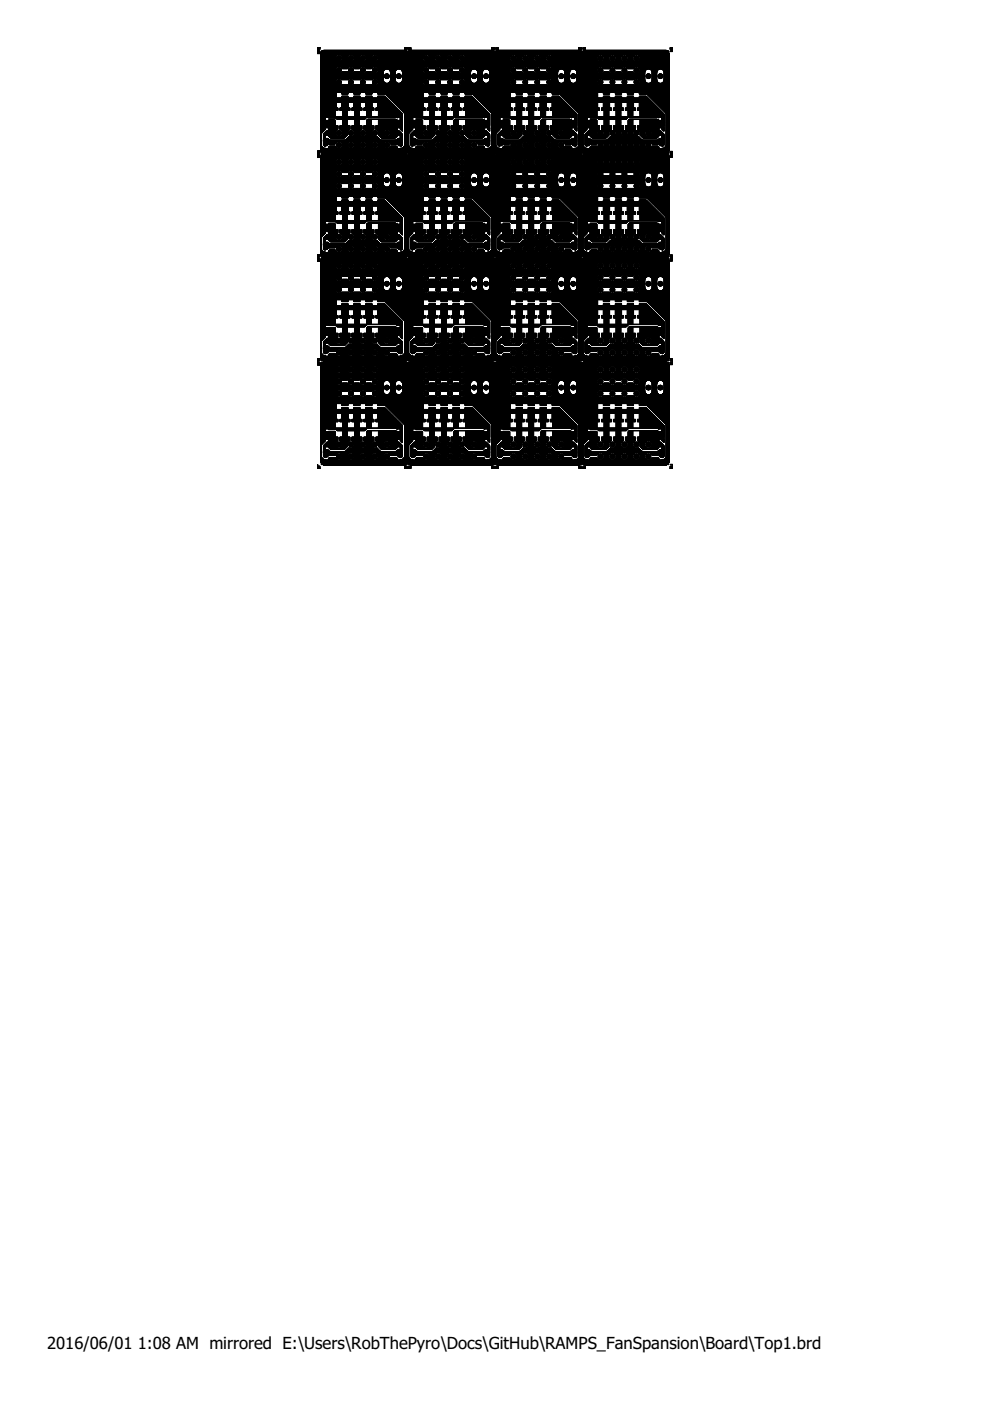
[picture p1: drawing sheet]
<svg xmlns="http://www.w3.org/2000/svg" width="210mm" height="297mm" viewBox="0 0 210 297" stroke-linecap="round" stroke-linejoin="round" font-family="sans-serif">
<defs><g id="words">
<g font-size="3.5">
<text x="10" y="286">2016/06/01</text>
<text x="29.2" y="286">1:08 AM mirrored E:\Users\RobThePyro\Docs\GitHub\RAMPS_FanSpansion\Board\Top1.brd</text>
</g>
</g></defs>
<g fill="#000" stroke="#000" stroke-width=".21">
<path d="M67.3 10.8h.1zM67.3 10.5h.1zM67.3 10.8h.2zM67.3 11.1l.5 .1zM67.3 11.1h.5zM67.3 11l.5 .1zM67.3 11h.5zM67.3 10.9l.5 .1zM67.3 10.9h.5zM67.3 10.8l.5 .1zM67.3 10.8h.5zM67.3 10.5h.5z"/>
<path d="M67.3 10.4l.5 .1zM67.3 10.4h.5zM67.3 10.3l.5 .1zM67.3 10.3h.5zM67.3 10.2l.5 .1zM67.3 10.2h.5zM67.3 10.1l.5 .1zM67.3 11.2h.5zM67.3 10.1h.5zM67.3 11.2l.6 .1zM67.3 10l.6 .1zM67.3 11.3h.6z"/>
<path d="M67.3 10h.6zM67.3 11.3l.7 .1zM67.3 11.3h.7zM68 17.7l3.1 .1zM68 17.7h3.1zM68 17.6l3.1 .1zM68 17.6h3.1zM68 17.5l3.1 .1zM68 17.5h3.1zM68 17.4l3.1 .1zM68 17.4h3.1zM68 17.3l3.1 .1z"/>
<path d="M68 17.3h3.1zM68 17.2l3.1 .1zM68 17.2h3.1zM68 17.1l3.1 .1zM68 17.1h3.1zM68 15.2h3.1zM68 15.1l3.1 .1zM68 15.1h3.1zM68 15l3.1 .1zM68 15h3.1zM68 14.9l3.1 .1zM68 14.9h3.1z"/>
<path d="M68 14.8l3.1 .1zM68 14.8h3.1zM68 14.7l3.1 .1zM68 14.7h3.1zM68 14.6l3.1 .1zM68 14.6h3.1zM68 12.6l3.1 .1zM68 12.6h3.1zM68 12.5l3.1 .1zM68 12.5h3.1zM68 12.4l3.1 .1zM68 12.4h3.1z"/>
<path d="M68 12.3l3.1 .1zM68 12.3h3.1zM68 12.2l3.1 .1zM68 12.2h3.1zM68 12.1l3.1 .1zM68 12.1h3.1zM68 12l3.1 .1zM68 14.5l3.1 .1zM68 12.7h3.1zM68 12h3.1zM68 17.8h3.1zM68 17l3.1 .1z"/>
<path d="M68 15.2l3.1 .1zM68 17.8h3.2zM68 17l3.2 .1zM68 15.2l3.2 .1zM68 14.5h3.2zM68 12.7h3.2zM68 11.9l3.2 .1zM68 17.8l3.2 .1zM68 17h3.2zM68 15.3h3.2zM68 14.4l3.2 .1zM68 12.8h3.2z"/>
<path d="M68 12.7l3.2 .1zM68 11.9h3.2zM68 20h3.2zM68 19.9l3.2 .1zM68 19.9h3.2zM68 19.8l3.2 .1zM68 19.8h3.2zM68 19.7l3.2 .1zM68 19.7h3.2zM68 19.6l3.2 .1zM68 19.6h3.2zM68 19.5l3.2 .1z"/>
<path d="M68 17.9h3.2zM68 15.3l3.2 .1zM68 17.9h3.3zM68 16.9l3.3 .1zM68 15.3l3.3 .1zM68 14.4h3.3zM68 12.8h3.3zM68 11.9h3.3zM68 16.9h3.3zM68 15.4h3.3zM68 12.8l3.3 .1zM68 11.8l3.3 .1z"/>
<path d="M68 18h3.3zM68 17.9l3.3 .1zM68 16.8l3.3 .1zM68 15.4l3.3 .1zM68 14.3l3.3 .1zM68 12.9h3.3zM68 11.8h3.3zM68 18h3.4zM68 16.8l3.4 .1zM68 15.5h3.4zM68 14.3h3.4zM68 12.9l3.4 .1z"/>
<path d="M68 11.7l3.4 .1zM68 18l3.4 .1zM68 16.8h3.4zM68 14.2l3.4 .1zM68 13h3.4zM68 11.7h3.4zM68 18.1h3.5zM68 16.7l3.5 .1zM68 15.6h3.5zM68 15.5l3.5 .1zM68 14.2h3.5zM68 13l3.5 .1z"/>
<path d="M68 13h3.5zM68 11.7h3.5zM68 11.6l3.5 .1zM68 18.1l3.5 .1zM68 16.7h3.5zM68 14.1l3.5 .1zM68 13.1h3.5zM68 11.6h3.5zM68 18.2h3.5zM68 16.6l3.5 .1zM68 15.6l3.5 .1zM68 14.1h3.5z"/>
<path d="M71.8 17.9h.2zM71.8 16.9l.2 .1zM71.8 15.3l.2 .1zM71.8 14.4h.2zM71.8 12.8h.2zM71.8 11.9h.2zM71.7 17.9h.4zM71.7 17h.4zM71.7 15.3l.4 .1zM71.7 14.4l.4 .1zM71.7 12.8h.4zM71.7 11.9h.4z"/>
<path d="M71.6 17.8l.5 .1zM71.6 17h.5zM71.6 15.3h.5zM71.6 14.4l.5 .1zM71.6 12.8h.5zM71.6 11.9h.5zM71.6 17.8h.5zM71.6 14.5h.5zM71.6 12.7l.5 .1zM71.6 11.9l.5 .1zM71.5 17.8h.7zM71.5 17l.7 .1z"/>
<path d="M71.5 15.2l.7 .1zM71.5 14.5h.7zM71.5 12.7h.7zM71.5 11.9l.7 .1zM71.5 14.5l.7 .1zM71.5 12h.7zM71.5 17.7l.7 .1zM71.5 17.1h.7zM71.5 15.2h.7zM71.5 17.7l.8 .1zM71.5 17.7h.8zM71.5 17.1l.8 .1z"/>
<path d="M71.5 17.1h.8zM71.5 15.2h.8zM71.5 14.6h.8zM71.5 12.6l.8 .1zM71.5 12l.8 .1zM71.4 17.7h.9zM71.4 17.1l.9 .1zM71.4 15.1l.9 .1zM71.4 14.6h.9zM71.4 12.6h.9zM71.4 12.1h.9zM71.4 17.6l.9 .1z"/>
<path d="M71.4 17.2l.9 .1zM71.4 17.2h.9zM71.4 15.1h.9zM71.4 14.7h.9zM71.4 14.6l.9 .1zM71.4 12.5l.9 .1zM71.4 12.1l.9 .1zM71.4 17.6h.9zM71.4 17.5l.9 .1zM71.4 17.3h.9zM71.4 15l.9 .1zM71.4 15h.9z"/>
<path d="M71.4 14.7l.9 .1zM71.4 12.5h.9zM71.4 12.4l.9 .1zM71.4 12.2h.9zM71.4 17.5h.9zM71.4 17.4l.9 .1zM71.4 17.4h.9zM71.4 17.3l.9 .1zM71.4 14.9l.9 .1zM71.4 14.9h.9zM71.4 14.8l.9 .1zM71.4 14.8h.9z"/>
<path d="M71.4 12.4h.9zM71.4 12.3l.9 .1zM71.4 12.3h.9zM71.4 12.2l.9 .1zM72.6 12.6l1 .1zM72.6 12.6h1zM72.6 12.5l1 .1zM72.6 12.5h1zM72.6 12.4l1 .1zM72.6 12.4h1zM72.6 12.3l1 .1zM72.6 12.3h1z"/>
<path d="M72.6 12.2l1 .1zM72.6 12.2h1zM72.6 12.1l1 .1zM72.6 12.1h1zM72.6 12l1 .1zM72.6 15.2h1.1zM72.6 14.5l1.1 .1zM72.6 12.7h1.1zM72.6 12h1.1zM72.6 15.2l1.1 .1zM72.6 14.5h1.1zM72.6 11.9l1.1 .1z"/>
<path d="M72.5 15.3h1.2zM72.5 14.5h1.2zM72.5 12.7l1.2 .1zM72.5 11.9l1.2 .1zM72.5 14.4l1.2 .1zM72.5 12.8h1.2zM72.5 11.9h1.2zM72.5 19.9l1.3 .1zM72.5 19.9h1.3zM72.5 19.8l1.3 .1zM72.5 19.8h1.3zM72.5 19.7l1.3 .1z"/>
<path d="M72.5 19.7h1.3zM72.5 19.6l1.3 .1zM72.5 19.6h1.3zM72.5 19.5l1.3 .1zM72.5 15.3l1.3 .1zM72.5 14.4l1.3 .1zM72.5 12.8h1.3zM72.5 11.9h1.3zM72.5 14.4h1.3zM72.4 15.4h1.4zM72.4 14.4h1.4zM72.4 12.8l1.4 .1z"/>
<path d="M72.4 11.8l1.4 .1zM72.4 17.9l1.5 .1zM72.4 16.9h1.5zM72.4 15.4l1.5 .1zM72.4 14.3l1.5 .1zM72.4 12.9h1.5zM72.4 11.8h1.5zM72.4 18h1.5zM72.4 16.8l1.5 .1zM72.3 18h1.6zM72.3 16.8l1.6 .1zM72.3 15.5h1.6z"/>
<path d="M72.3 14.3h1.6zM72.3 12.9l1.6 .1zM72.3 11.7l1.6 .1zM72.3 18l1.6 .1zM72.3 16.8h1.6zM72.3 18l1.7 .1zM72.3 16.8h1.7zM72.3 15.5h1.7zM72.3 14.2l1.7 .1zM72.3 13h1.7zM72.3 11.7h1.7zM72.3 18.1h1.7z"/>
<path d="M72.3 16.7l1.7 .1zM72.3 15.5l1.7 .1zM72.3 14.2h1.7zM72.3 15.6h1.7zM72.3 13l1.7 .1zM72.3 11.6l1.7 .1zM72.2 18.1l1.8 .1zM72.2 16.7h1.8zM72.2 15.6h1.8zM72.2 14.2h1.8zM72.2 13l1.8 .1zM72.2 11.6l1.8 .1z"/>
<path d="M72.2 18.1l1.9 .1zM72.2 16.7h1.9zM72.2 15.6h1.9zM72.2 14.1l1.9 .1zM72.2 13.1h1.9zM72.2 11.6h1.9zM72.2 18.2h1.9zM72.2 16.6l1.9 .1zM72.2 15.6l1.9 .1zM72.2 14.1h1.9zM74.3 17.9h.2zM74.3 16.9l.2 .1z"/>
<path d="M74.3 15.3l.2 .1zM74.3 14.4h.2zM74.3 12.8h.2zM74.3 11.9h.2zM74.2 17.9h.4zM74.2 17h.4zM74.2 15.3l.4 .1zM74.2 14.4l.4 .1zM74.2 12.8h.4zM74.2 11.9h.4zM74.2 17.8l.4 .1zM74.2 15.3h.4z"/>
<path d="M74.1 17.8h.6zM74.1 17h.6zM74.1 15.3h.6zM74.1 14.5h.6zM74.1 12.7l.6 .1zM74.1 11.9l.6 .1zM74.1 17l.6 .1zM74.1 15.2l.6 .1zM74.1 12.7h.6zM74.1 14.5l.6 .1zM74.1 12h.6zM74 17.7l.8 .1z"/>
<path d="M74 17.1h.8zM74 15.2h.8zM74 14.5l.8 .1zM74 12.7h.8zM74 12h.8zM74 17.7h.8zM74 17.1l.8 .1zM74 14.6h.8zM74 12.6l.8 .1zM74 12l.8 .1zM74 15.1l.8 .1zM74 12.6h.8z"/>
<path d="M74 12.1h.8zM74 17.6l.8 .1zM74 17.2l.8 .1zM74 17.2h.8zM74 15.1h.8zM74 14.7h.8zM74 14.6l.8 .1zM74 12.5l.8 .1zM74 12.1l.8 .1zM73.9 17.6h1zM73.9 17.5l1 .1zM73.9 17.3h1z"/>
<path d="M73.9 17.2l1 .1zM73.9 15l1 .1zM73.9 15h1zM73.9 14.7l1 .1zM73.9 14.7h1zM73.9 12.5l1 .1zM73.9 12.5h1zM73.9 12.4l1 .1zM73.9 12.2h1zM73.9 12.1l1 .1zM73.9 17.5h1zM73.9 17.4l1 .1z"/>
<path d="M73.9 17.4h1zM73.9 17.3l1 .1zM73.9 14.9l1 .1zM73.9 14.9h1zM73.9 14.8l1 .1zM73.9 14.8h1zM73.9 12.4h1zM73.9 12.3l1 .1zM73.9 12.3h1zM73.9 12.2l1 .1zM75.2 12.6l1 .1zM75.2 12.6h1z"/>
<path d="M75.2 12.5l1 .1zM75.2 12.5h1zM75.2 12.4l1 .1zM75.2 12.4h1zM75.2 12.3l1 .1zM75.2 12.3h1zM75.2 12.2l1 .1zM75.2 12.2h1zM75.2 12.1l1 .1zM75.2 12.1h1zM75.2 12l1 .1zM75.1 15.2h1.1z"/>
<path d="M75.1 14.5l1.1 .1zM75.1 12.7h1.1zM75.1 12h1.1zM75.1 15.2l1.1 .1zM75.1 14.5h1.1zM75.1 11.9l1.1 .1zM75.1 15.3h1.2zM75.1 14.5h1.2zM75.1 12.7l1.2 .1zM75.1 11.9l1.2 .1zM75.1 14.4l1.2 .1zM75.1 12.8h1.2z"/>
<path d="M75.1 11.9h1.2zM75 19.9l1.3 .1zM75 19.9h1.3zM75 19.8l1.3 .1zM75 19.8h1.3zM75 19.7l1.3 .1zM75 19.7h1.3zM75 19.6l1.3 .1zM75 19.6h1.3zM75 19.5l1.3 .1zM75 15.3l1.3 .1zM75 14.4l1.3 .1z"/>
<path d="M75 12.8h1.3zM75 11.9h1.3zM75 14.4h1.3zM75 15.4h1.4zM75 14.4h1.4zM75 12.8l1.4 .1zM75 11.8l1.4 .1zM75 17.9l1.4 .1zM75 16.9h1.4zM75 15.4l1.4 .1zM75 14.3l1.4 .1zM75 12.9h1.4z"/>
<path d="M75 11.8h1.4zM74.9 18h1.5zM74.9 16.8l1.5 .1zM74.9 15.4l1.5 .1zM74.9 14.3l1.5 .1zM74.9 12.9h1.5zM74.9 11.8h1.5zM74.9 18h1.6zM74.9 16.8l1.6 .1zM74.9 15.5h1.6zM74.9 14.3h1.6zM74.9 12.9l1.6 .1z"/>
<path d="M74.9 11.7l1.6 .1zM74.9 18l1.6 .1zM74.9 16.8h1.6zM74.8 18l1.7 .1zM74.8 16.8h1.7zM74.8 15.5h1.7zM74.8 14.2l1.7 .1zM74.8 13h1.7zM74.8 11.7h1.7zM74.8 18.1h1.7zM74.8 16.7l1.7 .1zM74.8 15.5l1.7 .1z"/>
<path d="M74.8 14.2h1.7zM74.8 15.6h1.7zM74.8 13l1.7 .1zM74.8 11.6l1.7 .1zM74.8 18.1l1.8 .1zM74.8 16.7h1.8zM74.8 15.6h1.8zM74.8 14.2h1.8zM74.8 13l1.8 .1zM74.8 11.6l1.8 .1zM74.7 18.1l1.9 .1zM74.7 16.7h1.9z"/>
<path d="M74.7 15.6h1.9zM74.7 14.1l1.9 .1zM74.7 13.1h1.9zM74.7 11.6h1.9zM74.7 18.2h1.9zM74.7 16.6l1.9 .1zM74.7 15.6l1.9 .1zM74.7 14.1h1.9zM76.8 17.9h.2zM76.8 16.9l.2 .1zM76.8 15.3l.2 .1zM76.8 14.4h.2z"/>
<path d="M76.8 12.8h.2zM76.8 11.9h.2zM76.8 17.9h.3zM76.8 17h.3zM76.8 15.3l.3 .1zM76.8 14.4l.3 .1zM76.8 12.8h.3zM76.8 11.9h.3zM76.7 17.8l.5 .1zM76.7 17h.5zM76.7 15.3h.5zM76.7 14.4l.5 .1z"/>
<path d="M76.7 12.8h.5zM76.7 11.9h.5zM76.7 17.8h.5zM76.7 14.5h.5zM76.7 12.7l.5 .1zM76.7 11.9l.5 .1zM76.6 17.8h.7zM76.6 17l.7 .1zM76.6 15.2l.7 .1zM76.6 14.5h.7zM76.6 12.7h.7zM76.6 11.9l.7 .1z"/>
<path d="M76.6 14.5l.7 .1zM76.6 12h.7zM76.6 17.7l.7 .1zM76.6 17.1h.7zM76.6 15.2h.7zM76.5 17.7l.8 .1zM76.5 17.7h.8zM76.5 17.1l.8 .1zM76.5 17.1h.8zM76.5 15.2h.8zM76.5 14.6h.8zM76.5 12.6l.8 .1z"/>
<path d="M76.5 12l.8 .1zM76.5 17.7h.9zM76.5 17.1l.9 .1zM76.5 15.1l.9 .1zM76.5 14.6h.9zM76.5 12.6h.9zM76.5 12.1h.9zM76.5 17.6l.9 .1zM76.5 17.2l.9 .1zM76.5 17.2h.9zM76.5 15.1h.9zM76.5 14.7h.9z"/>
<path d="M76.5 14.6l.9 .1zM76.5 12.5l.9 .1zM76.5 12.1l.9 .1zM76.5 17.6h.9zM76.5 17.5l.9 .1zM76.5 17.3h.9zM76.5 15l.9 .1zM76.5 15h.9zM76.5 14.7l.9 .1zM76.5 12.5h.9zM76.5 12.4l.9 .1zM76.5 12.2h.9z"/>
<path d="M76.5 17.5h.9zM76.5 17.4l.9 .1zM76.5 17.4h.9zM76.5 17.3l.9 .1zM76.5 14.9l.9 .1zM76.5 14.9h.9zM76.5 14.8l.9 .1zM76.5 14.8h.9zM76.5 12.4h.9zM76.5 12.3l.9 .1zM76.5 12.3h.9zM76.5 12.2l.9 .1z"/>
<path d="M77.7 12.6l1 .1zM77.7 12.6h1zM77.7 12.5l1 .1zM77.7 12.5h1zM77.7 12.4l1 .1zM77.7 12.4h1zM77.7 12.3l1 .1zM77.7 12.3h1zM77.7 12.2l1 .1zM77.7 12.2h1zM77.7 12.1l1 .1zM77.7 12.1h1z"/>
<path d="M77.7 12l1 .1zM77.7 15.2h1zM77.7 14.5l1 .1zM77.7 12.7h1zM77.7 12h1zM77.7 15.2l1.1 .1zM77.7 14.5l1.1 .1zM77.7 12.7h1.1zM77.7 12h1.1zM77.6 15.2l1.2 .1zM77.6 14.5h1.2zM77.6 12.7h1.2z"/>
<path d="M77.6 11.9l1.2 .1zM77.6 15.3h1.2zM77.6 12.7l1.2 .1zM77.6 14.4l1.2 .1zM77.6 12.8h1.2zM77.6 11.9h1.2zM77.6 19.9l1.3 .1zM77.6 19.9h1.3zM77.6 19.8l1.3 .1zM77.6 19.8h1.3zM77.6 19.7l1.3 .1zM77.6 19.7h1.3z"/>
<path d="M77.6 19.6l1.3 .1zM77.6 19.6h1.3zM77.6 19.5l1.3 .1zM77.6 15.3l1.3 .1zM77.6 14.4l1.3 .1zM77.6 12.8h1.3zM77.6 11.9h1.3zM77.5 15.3l1.4 .1zM77.5 14.4h1.4zM77.5 12.8h1.4zM77.5 11.9h1.4zM77.5 15.4h1.4z"/>
<path d="M77.5 12.8l1.4 .1zM77.5 11.8l1.4 .1zM77.5 17.9l1.4 .1zM77.5 16.9h1.4zM77.5 15.4l1.4 .1zM77.5 14.3l1.4 .1zM77.5 12.9h1.4zM77.5 11.8h1.4zM77.5 18h1.5zM77.5 16.8l1.5 .1zM77.5 15.4l1.5 .1zM77.5 14.3l1.5 .1z"/>
<path d="M77.5 12.9h1.5zM77.5 11.8h1.5zM77.4 18h1.6zM77.4 16.8l1.6 .1zM77.4 15.5h1.6zM77.4 14.3h1.6zM77.4 12.9l1.6 .1zM77.4 11.7l1.6 .1zM77.4 18l1.6 .1zM77.4 16.8h1.6zM77.4 14.2l1.6 .1zM77.4 13h1.6z"/>
<path d="M77.4 11.7h1.6zM77.4 18.1h1.7zM77.4 16.7l1.7 .1zM77.4 15.5l1.7 .1zM77.4 14.2h1.7zM77.4 13h1.7zM77.4 11.7h1.7zM77.3 18.1h1.8zM77.3 16.7l1.8 .1zM77.3 15.6h1.8zM77.3 14.2h1.8zM77.3 13l1.8 .1z"/>
<path d="M77.3 11.6l1.8 .1zM77.3 18.1l1.8 .1zM77.3 16.7h1.8zM77.3 14.1l1.8 .1zM77.3 13.1h1.8zM77.3 11.6h1.8zM77.3 18.2h1.9zM77.3 16.6l1.9 .1zM77.3 15.6l1.9 .1zM77.3 14.1h1.9zM77.3 13.1h1.9zM77.3 11.6h1.9z"/>
<path d="M79.4 17.9h.2zM79.4 16.9l.2 .1zM79.4 15.3l.2 .1zM79.4 14.4h.2zM79.4 12.8h.2zM79.4 11.9h.2zM79.3 17.9h.4zM79.3 17h.4zM79.3 15.3l.4 .1zM79.3 14.4l.4 .1zM79.3 12.8h.4zM79.3 11.9h.4z"/>
<path d="M79.2 17.8l.5 .1zM79.2 17h.5zM79.2 15.3h.5zM79.2 14.4l.5 .1zM79.2 12.8h.5zM79.2 11.9h.5zM79.2 17.8h.6zM79.2 17h.6zM79.2 15.3h.6zM79.2 14.5h.6zM79.2 12.7l.6 .1zM79.2 11.9l.6 .1z"/>
<path d="M79.2 17l.6 .1zM79.2 15.2l.6 .1zM79.2 12.7h.6zM79.1 17.8h.7zM79.1 17l.7 .1zM79.1 15.2l.7 .1zM79.1 14.5l.7 .1zM79.1 12.7h.7zM79.1 12h.7zM79.1 17.7l.7 .1zM79.1 17.1h.7zM79.1 15.2h.7z"/>
<path d="M79.1 17.7l.8 .1zM79.1 17.7h.8zM79.1 17.1l.8 .1zM79.1 17.1h.8zM79.1 15.2h.8zM79.1 14.6h.8zM79.1 12.6l.8 .1zM79.1 12l.8 .1zM79.1 15.1l.8 .1zM79.1 12.6h.8zM79.1 12.1h.8zM79 17.6l.9 .1z"/>
<path d="M79 17.2l.9 .1zM79 17.2h.9zM79 15.1h.9zM79 14.7h.9zM79 14.6l.9 .1zM79 12.6h.9zM79 12.5l.9 .1zM79 12.1l.9 .1zM79 12.1h.9zM79 17.6h.9zM79 17.5l.9 .1zM79 17.3h.9z"/>
<path d="M79 15l.9 .1zM79 15h.9zM79 14.7l.9 .1zM79 12.5h.9zM79 12.4l.9 .1zM79 12.2h.9zM79 17.5h1zM79 17.4l1 .1zM79 17.4h1zM79 17.3l1 .1zM79 17.3h1zM79 15h1z"/>
<path d="M79 14.9l1 .1zM79 14.9h1zM79 14.8l1 .1zM79 14.8h1zM79 12.4l1 .1zM79 12.4h1zM79 12.3l1 .1zM79 12.3h1zM79 12.2l1 .1zM79.9 12.9l1.3 .1zM80.1 12.8h1.1zM80.2 12.7h1z"/>
<path d="M80 12.9l1.2 .1zM80 12.9h1.2zM80.1 12.8l1.1 .1zM80.1 12.7l1.1 .1zM79.9 13l1.3 .1zM79.9 13h1.3zM80.2 12.6l1 .1zM80.2 12.6h1zM80 16.9h1.2zM80 16.8l1.2 .1zM79.9 16.8h1.3zM79.9 16.7l1.3 .1z"/>
<path d="M79.8 16.7h1.4zM79.8 16.6l1.4 .1zM68 16.6l13.2 .1zM68 16.6h13.2zM68 16.5l13.2 .1zM68 16.5h13.2zM68 16.4l13.2 .1zM68 16.4h13.2zM68 16.3l13.2 .1zM68 16.3h13.2zM68 16.2l13.2 .1zM68 16.2h13.2z"/>
<path d="M68 16.1l13.2 .1zM68 16.1h13.2zM68 16l13.2 .1zM68 16h13.2zM68 15.9l13.2 .1zM68 15.9h13.2zM68 15.8l13.2 .1zM68 15.8h13.2zM68 15.7l13.2 .1zM68 15.7h13.2zM68 15.6l13.2 .1zM79.8 15.6l1.4 .1z"/>
<path d="M79.8 15.6h1.4zM79.9 15.6h1.3zM79.9 15.5l1.3 .1zM79.9 15.5h1.3zM80 15.5h1.2zM80 15.4l1.2 .1zM80.1 15.4h1.1zM68 13.1l13.2 .1zM79.8 13.1h1.4zM80.3 12.6h.9zM80.3 12.5l.9 .1zM80.2 17l1.1 .1z"/>
<path d="M80.2 17h1.1zM80.1 17h1.2zM80.1 16.9l1.2 .1zM79.9 16.8h1.4zM79.8 16.7h1.5zM79.8 15.6h1.5zM79.9 15.5h1.4zM80.1 15.3l1.2 .1zM80.1 15.3h1.2zM80.2 15.3h1.1zM80.2 15.2l1.1 .1zM80.2 15.2h1.1z"/>
<path d="M79.8 13.1h1.5zM80.2 12.5h1.1zM80.2 12.4l1.1 .1zM80.2 17.1h1.1zM80.1 16.9h1.2zM68 13.2l13.3 .1zM68 13.2h13.3zM68 13.1l13.3 .1zM80.2 17.1l1.1 .1zM80.2 15.1l1.1 .1zM80.2 15.1h1.1zM80.2 12.4h1.1z"/>
<path d="M80.3 17.2l1 .1zM80.3 17.2h1zM80.3 15.1h1zM80.3 15l1 .1zM68 13.3h13.3zM80.3 12.4h1zM80.2 17.3h1.1zM80.2 17.2l1.1 .1zM80.2 15l1.1 .1zM80.2 15h1.1zM80.2 12.3l1.1 .1zM80.3 17.3h1.1z"/>
<path d="M80.3 15h1.1zM80.3 14.9l1.1 .1zM68 13.3l13.4 .1zM80.3 12.3h1.1zM80.2 17.3l1.2 .1zM80.2 14.9l1.2 .1zM80.2 12.3h1.2zM68 13.4h13.4zM80.2 17.4h1.2zM80.2 14.9h1.2zM80.3 17.4h1.1zM80.3 14.9h1.1z"/>
<path d="M80.3 14.8l1.1 .1zM80.3 12.2l1.1 .1zM80.2 17.4l1.3 .1zM80.2 14.8l1.3 .1zM68 13.4l13.5 .1zM80.2 12.2h1.3zM80.3 17.5h1.2zM80.3 14.8h1.2zM80.3 12.2h1.2zM80.2 12.1l1.3 .1zM68 13.5h13.5zM80.2 17.5h1.4z"/>
<path d="M80.2 14.8h1.4zM80.3 17.5h1.3zM80.3 14.7l1.3 .1zM68 13.5h13.6zM80.3 12.1l1.3 .1zM80.2 17.5l1.4 .1zM80.2 14.7l1.4 .1zM68 13.5l13.6 .1zM80.2 12.1h1.4zM80.2 14.7h1.4zM68 13.5l13.7 .1zM80.3 17.6h1.4z"/>
<path d="M80.3 14.7h1.4zM68 13.6h13.7zM80.3 12l1.4 .1zM80.3 17.6l1.4 .1zM80.3 14.6l1.4 .1zM80.2 12l1.6 .1zM68 13.6h13.8zM80.3 17.6l1.5 .1zM80.3 14.6h1.5zM68 13.6l13.9 .1zM80.2 12h1.7zM81.9 16.6l.2 .1z"/>
<path d="M81.9 15.6l.2 .1zM81.9 13.6h.3zM81.9 12l.3 .1zM81.8 16.6h.4zM81.8 15.7h.4zM81.8 16.6h.5zM81.8 15.7h.5zM81.8 13.6h.5zM81.8 12l.5 .1zM81.7 16.5l.6 .1zM81.7 15.7l.6 .1zM81.7 13.5l.6 .1z"/>
<path d="M81.7 12.1h.6zM81.7 16.5h.7zM81.7 15.8h.7zM81.7 15.8l.7 .1zM81.7 13.5l.7 .1zM81.7 12.1h.7zM81.6 16.4l.8 .1zM81.6 16.4h.8zM81.6 15.9h.8zM81.6 15.8l.8 .1zM81.6 13.5h.8zM81.6 12.1l.8 .1z"/>
<path d="M81.6 16.4h.9zM81.6 16.3l.9 .1zM81.6 15.9l.9 .1zM81.6 15.9h.9zM81.6 13.5h.9zM81.6 12.1l.9 .1zM81.6 16.3h.9zM81.6 16h.9zM81.5 16.2l1 .1zM81.5 16.2h1zM81.5 16.1l1 .1zM81.5 16.1h1z"/>
<path d="M81.5 16l1 .1zM81.5 13.4l1 .1zM81.5 12.2h1zM81.5 13.4h1.1zM81.5 12.2l1.1 .1zM81.4 13.4h1.2zM81.4 12.3h1.2zM81.4 13.3l1.2 .1zM81.4 13.3h1.3zM81.4 12.4h1.3zM81.4 12.3l1.3 .1zM81.3 13.3h1.4z"/>
<path d="M81.3 12.4h1.4zM81.3 13.2l1.4 .1zM81.3 13.2h1.4zM81.3 12.4l1.4 .1zM81.3 13.1l1.4 .1zM81.3 12.5h1.4zM81.3 13.1l1.5 .1zM81.3 13.1h1.5zM81.3 12.6h1.5zM81.3 12.5l1.5 .1zM81.2 13l1.6 .1zM81.2 13h1.6z"/>
<path d="M81.2 12.7h1.6zM81.2 12.6l1.6 .1zM81.2 12.6h1.6zM81.2 12.9l1.6 .1zM81.2 12.9h1.6zM81.2 12.8l1.6 .1zM81.2 12.8h1.6zM81.2 12.7l1.6 .1zM82.8 12.9l.9 .1zM82.8 12.9h.9zM82.8 12.8l.9 .1zM82.8 12.8h.9z"/>
<path d="M82.8 12.7l.9 .1zM82.8 12.7h.9zM82.8 13l1 .1zM82.8 13h1zM82.8 12.7h1zM82.8 12.6l1 .1zM82.8 12.6h1zM82.8 16.9h1zM82.8 16.8l1 .1zM82.8 16.8h1zM82.8 16.7l1 .1zM82.8 16.7h1z"/>
<path d="M82.8 16.6l1 .1zM82.8 16.6h1zM82.8 16.5l1 .1zM82.8 16.5h1zM82.8 16.4l1 .1zM82.8 16.4h1zM82.8 16.3l1 .1zM82.8 16.3h1zM82.8 16.2l1 .1zM82.8 16.2h1zM82.8 16.1l1 .1zM82.8 16.1h1z"/>
<path d="M82.8 16l1 .1zM82.8 16h1zM82.8 15.9l1 .1zM82.8 15.9h1zM82.8 15.8l1 .1zM82.8 15.8h1zM82.8 15.7l1 .1zM82.8 15.7h1zM82.8 15.6l1 .1zM82.8 15.6h1zM82.8 15.5l1 .1zM82.8 15.5h1z"/>
<path d="M82.8 15.4l1 .1zM82.8 15.4h1zM82.8 13.1l1 .1zM82.8 13.1h1zM82.8 12.5l1 .1zM82.8 17.1h1zM82.8 17l1 .1zM82.8 17h1zM82.8 16.9l1 .1zM82.8 15.3l1 .1zM82.8 15.3h1zM82.8 15.2l1 .1z"/>
<path d="M82.8 15.2h1zM82.8 17.1l1 .1zM82.8 15.1l1 .1zM82.8 15.1h1zM82.8 13.2h1zM82.8 12.5h1zM82.8 12.4l1 .1zM82.7 17.2l1.1 .1zM82.7 17.2h1.1zM82.7 15.1h1.1zM82.7 15l1.1 .1zM82.7 13.2l1.1 .1z"/>
<path d="M82.7 13.2h1.1zM82.7 12.4l1.1 .1zM82.7 12.4h1.1zM82.7 13.3h1.2zM82.7 12.4h1.2zM82.7 17.3h1.2zM82.7 17.2l1.2 .1zM82.7 15l1.2 .1zM82.7 15h1.2zM82.7 12.3l1.2 .1zM82.7 14.9l1.2 .1zM82.7 13.3l1.2 .1z"/>
<path d="M82.7 12.3h1.2zM82.7 17.3l1.2 .1zM82.6 17.4h1.3zM82.6 14.9h1.3zM82.6 13.3l1.3 .1zM82.6 12.3h1.3zM82.6 17.4h1.4zM82.6 14.9h1.4zM82.6 14.8l1.4 .1zM82.6 13.4h1.4zM82.6 12.3h1.4zM82.6 12.2l1.4 .1z"/>
<path d="M82.6 17.4l1.4 .1zM82.6 13.4l1.4 .1zM82.6 12.2h1.4zM82.5 17.5h1.5zM82.5 14.8h1.5zM82.5 13.4l1.5 .1zM82.5 12.2h1.5zM82.5 17.5h1.6zM82.5 14.8h1.6zM82.5 13.5h1.6zM82.5 12.1l1.6 .1zM82.5 14.7l1.6 .1z"/>
<path d="M82.4 17.5l1.7 .1zM82.4 14.7l1.7 .1zM82.4 13.5l1.7 .1zM82.4 12.1h1.7zM82.4 17.5l1.8 .1zM82.4 14.7h1.8zM82.4 13.5l1.8 .1zM82.4 12.1h1.8zM82.4 17.6h1.8zM82.3 13.6h1.9zM82.3 12l1.9 .1zM82.3 17.6l2 .1z"/>
<path d="M82.3 14.6l2 .1zM82.3 13.6h2zM82.3 12l2 .1zM82.2 17.6l2.1 .1zM82.2 14.6h2.1zM82.2 13.6l2.2 .1zM82.2 12h2.2zM84.5 16.6l.2 .1zM84.5 15.6l.2 .1zM84.4 13.6h.3zM84.4 12l.3 .1zM84.4 16.6h.4z"/>
<path d="M84.4 15.7h.4zM84.3 16.6h.5zM84.3 15.7h.5zM84.3 13.6h.5zM84.3 12l.5 .1zM84.3 16.5l.5 .1zM84.3 15.7l.5 .1zM84.2 16.5l.7 .1zM84.2 15.7l.7 .1zM84.2 13.5l.7 .1zM84.2 12.1h.7zM84.2 16.5h.7z"/>
<path d="M84.2 15.8h.7zM84.2 15.8l.7 .1zM84.2 16.4l.8 .1zM84.2 16.4h.8zM84.2 15.9h.8zM84.2 15.8l.8 .1zM84.1 16.4h.9zM84.1 15.9h.9zM84.1 13.5h.9zM84.1 12.1l.9 .1zM84.1 16.3l.9 .1zM84.1 15.9l.9 .1z"/>
<path d="M84.1 16.3h.9zM84.1 16h.9zM84.1 16.2l.9 .1zM84.1 16.2h.9zM84.1 16.1l.9 .1zM84.1 16.1h.9zM84.1 16l.9 .1zM84.1 13.4l.9 .1zM84.1 12.2h.9zM84 13.4l1.1 .1zM84 12.2h1.1zM84 13.4h1.1z"/>
<path d="M84 12.2l1.1 .1zM84 12.3h1.1zM84 13.3l1.2 .1zM84 12.3h1.2zM83.9 13.3l1.3 .1zM83.9 12.3h1.3zM83.9 13.3h1.3zM83.9 12.4h1.3zM83.9 12.3l1.3 .1zM83.9 13.2l1.4 .1zM83.9 13.2h1.4zM83.9 12.4l1.4 .1z"/>
<path d="M83.9 12.4h1.4zM83.8 13.2h1.5zM83.8 13.1l1.5 .1zM83.8 12.5h1.5zM83.8 12.4l1.5 .1zM83.8 13.1h1.5zM83.8 12.6h1.5zM83.8 12.5l1.5 .1zM83.8 13l1.5 .1zM83.8 13h1.5zM83.8 12.7h1.5zM83.8 12.6l1.5 .1z"/>
<path d="M83.8 12.9l1.6 .1zM83.8 12.9h1.6zM83.8 12.8l1.6 .1zM83.8 12.8h1.6zM83.8 12.7l1.6 .1zM83.8 12.7h1.6zM68.6 10.7h17.2zM68.6 10.6l17.2 .1zM68.6 10.7l17.2 .1zM68.5 10.8h17.4zM85.8 10.8h.1zM85.8 10.5h.1z"/>
<path d="M68.5 10.8h17.5zM85.8 10.8h.2zM68.1 11.1l18.2 .1zM68.1 11.1h18.2zM68.1 11l18.2 .1zM68.1 11h18.2zM68.1 10.9l18.2 .1zM68.1 10.9h18.2zM68.1 10.8l18.2 .1zM68.1 10.8h18.2zM85.8 11.1l.5 .1zM85.8 11.1h.5z"/>
<path d="M85.8 11l.5 .1zM85.8 11h.5zM85.8 10.9l.5 .1zM85.8 10.9h.5zM85.8 10.8l.5 .1zM85.8 10.8h.5zM85.8 10.5h.5zM85.8 10.4l.5 .1zM85.8 10.4h.5zM85.8 10.3l.5 .1zM85.8 10.3h.5zM85.8 10.2l.5 .1z"/>
<path d="M85.8 10.2h.5zM85.8 10.1l.5 .1zM68.2 11.2h18.1zM68.2 11.1l18.1 .1zM85.8 11.2h.5zM85.8 10.1h.5zM68.1 11.2l18.3 .1zM85.8 11.2l.6 .1zM85.8 10l.6 .1zM68.1 11.3h18.3zM85.8 11.3h.6zM85.8 10h.6z"/>
<path d="M79.8 18.1l6.6 .1zM79.9 18l6.5 .1zM80.1 17.9h6.3zM80.1 14.4h6.3zM79.9 14.3h6.5zM79.8 14.1l6.6 .1zM80.1 11.9h6.3zM79.9 11.7l6.5 .1zM79.8 11.6h6.6zM81.7 20h4.7zM81.7 19.9l4.7 .1zM80.1 19.9l6.3 .1z"/>
<path d="M80.1 19.9h6.3zM80.1 19.8l6.3 .1zM80.1 19.8h6.3zM80.1 19.7l6.3 .1zM80.1 19.7h6.3zM80.1 19.6l6.3 .1zM80.1 19.6h6.3zM80.1 19.5l6.3 .1zM68 19.5l18.4 .1zM68 19.5h18.4zM68 19.4l18.4 .1zM68 19.4h18.4z"/>
<path d="M68 19.3l18.4 .1zM68 19.3h18.4zM68 19.2l18.4 .1zM68 19.2h18.4zM68 19.1l18.4 .1zM68 19.1h18.4zM68 19l18.4 .1zM68 19h18.4zM68 18.9l18.4 .1zM68 18.9h18.4zM68 18.8l18.4 .1zM68 18.8h18.4z"/>
<path d="M68 18.7l18.4 .1zM68 18.7h18.4zM68 18.6l18.4 .1zM68 18.6h18.4zM68 18.5l18.4 .1zM68 18.5h18.4zM68 18.4l18.4 .1zM68 18.4h18.4zM68 18.3l18.4 .1zM68 18.3h18.4zM68 18.2l18.4 .1zM68 18.2h18.4z"/>
<path d="M79.8 18.2h6.6zM79.9 18.1h6.5zM80 18h6.4zM80 17.9l6.4 .1zM80.1 17.8l6.3 .1zM80.1 17.8h6.3zM80.2 17.8h6.2zM80.2 17.7l6.2 .1zM80.3 17.7l6.1 .1zM80.3 17.7h6.1zM84.8 17.6l1.6 .1zM84.9 17.6h1.5z"/>
<path d="M85 17.5l1.4 .1zM85 17.5h1.4zM85.1 17.5h1.3zM85.1 17.4l1.3 .1zM85.1 17.4h1.3zM85.2 17.4h1.2zM85.2 17.3l1.2 .1zM85.2 17.3h1.2zM85.3 17.3h1.1zM85.3 17.2l1.1 .1zM85.3 17.2h1.1zM85.3 17.1l1.1 .1z"/>
<path d="M85.3 17.1h1.1zM85.3 17l1.1 .1zM85.3 17h1.1zM85.3 16.9l1.1 .1zM85.3 16.9h1.1zM85.3 16.8l1.1 .1zM85.3 16.8h1.1zM85.3 16.7l1.1 .1zM85.3 16.7h1.1zM85.3 16.6l1.1 .1zM85.3 16.6h1.1zM85.3 16.5l1.1 .1z"/>
<path d="M85.3 16.5h1.1zM85.3 16.4l1.1 .1zM85.3 16.4h1.1zM85.3 16.3l1.1 .1zM85.3 16.3h1.1zM85.3 16.2l1.1 .1zM85.3 16.2h1.1zM85.3 16.1l1.1 .1zM85.3 16.1h1.1zM85.3 16l1.1 .1zM85.3 16h1.1zM85.3 15.9l1.1 .1z"/>
<path d="M85.3 15.9h1.1zM85.3 15.8l1.1 .1zM85.3 15.8h1.1zM85.3 15.7l1.1 .1zM85.3 15.7h1.1zM85.3 15.6l1.1 .1zM85.3 15.6h1.1zM85.3 15.5l1.1 .1zM85.3 15.5h1.1zM85.3 15.4l1.1 .1zM85.3 15.4h1.1zM85.3 15.3l1.1 .1z"/>
<path d="M85.3 15.3h1.1zM85.3 15.2l1.1 .1zM85.3 15.2h1.1zM85.3 15.1l1.1 .1zM85.3 15.1h1.1zM85.3 15l1.1 .1zM85.3 15h1.1zM85.2 15h1.2zM85.2 14.9l1.2 .1zM85.2 14.9h1.2zM85.1 14.9h1.3zM85.1 14.8l1.3 .1z"/>
<path d="M85.1 14.8h1.3zM85 14.8h1.4zM85 14.7l1.4 .1zM85 14.7h1.4zM84.9 14.7h1.5zM84.8 14.6l1.6 .1zM84.8 14.6h1.6zM80.3 14.6h6.1zM80.2 14.5l6.2 .1zM80.2 14.5h6.2zM80.1 14.5h6.3zM80.1 14.4l6.3 .1z"/>
<path d="M80 14.3l6.4 .1zM80 14.3h6.4zM79.9 14.2l6.5 .1zM79.9 14.2h6.5zM79.8 14.2h6.6zM79.8 14.1h6.6zM68 14.1h18.4zM68 14l18.4 .1zM68 14h18.4zM68 13.9l18.4 .1zM68 13.9h18.4zM68 13.8l18.4 .1z"/>
<path d="M68 13.8h18.4zM68 13.7l18.4 .1zM68 13.7h18.4zM84.7 13.6l1.7 .1zM84.8 13.6h1.6zM84.9 13.6h1.5zM84.9 13.5l1.5 .1zM85 13.5l1.4 .1zM85 13.5h1.4zM85.1 13.4l1.3 .1zM85.1 13.4h1.3zM85.2 13.3l1.2 .1z"/>
<path d="M85.2 13.3h1.2zM85.3 13.3h1.1zM85.3 13.2l1.1 .1zM85.3 13.2h1.1zM85.3 13.1l1.1 .1zM85.3 13.1h1.1zM85.3 13l1.1 .1zM85.3 13h1.1zM85.4 12.9l1 .1zM85.4 12.9h1zM85.4 12.8l1 .1zM85.4 12.8h1z"/>
<path d="M85.4 12.7l1 .1zM85.4 12.7h1zM85.3 12.7h1.1zM85.3 12.6l1.1 .1zM85.3 12.6h1.1zM85.3 12.5l1.1 .1zM85.3 12.5h1.1zM85.3 12.4l1.1 .1zM85.3 12.4h1.1zM85.2 12.4h1.2zM85.2 12.3l1.2 .1zM85.2 12.3h1.2z"/>
<path d="M85.1 12.3h1.3zM85.1 12.2l1.3 .1zM85.1 12.2h1.3zM85 12.1l1.4 .1zM85 12.1h1.4zM84.9 12.1h1.5zM84.9 12l1.5 .1zM84.8 12l1.6 .1zM84.7 12h1.7zM80.2 12h6.2zM80.2 11.9l6.2 .1zM80.1 11.9l6.3 .1z"/>
<path d="M80.1 11.8l6.3 .1zM80 11.8h6.4zM80 11.7l6.4 .1zM79.9 11.7h6.5zM79.9 11.6l6.5 .1zM79.8 11.6l6.6 .1zM68 11.5l18.4 .1zM68 11.5h18.4zM68 11.4l18.4 .1zM68 11.4h18.4zM68 11.3l18.4 .1zM68 11.3h18.4z"/>
<path d="M85.8 11.3l.7 .1zM85.8 11.3h.7zM86.6 10.9h.5zM86.6 10.8l.5 .1zM86.6 10.8h.5zM86.6 10.5h.5zM86.6 10.4l.5 .1zM86.6 10.4h.5zM86.6 10.3l.5 .1zM86.6 10.3h.5zM86.6 10.2l.5 .1zM86.6 10.2h.5z"/>
<path d="M86.6 10.1l.5 .1zM86.6 10.1h.5zM87 10.8h.1zM86.5 17.7l3.1 .1zM86.5 17.7h3.1zM86.5 17.6l3.1 .1zM86.5 17.6h3.1zM86.5 17.5l3.1 .1zM86.5 17.5h3.1zM86.5 17.4l3.1 .1zM86.5 17.4h3.1zM86.5 17.3l3.1 .1z"/>
<path d="M86.5 17.3h3.1zM86.5 17.2l3.1 .1zM86.5 17.2h3.1zM86.5 17.1l3.1 .1zM86.5 17.1h3.1zM86.5 15.2h3.1zM86.5 15.1l3.1 .1zM86.5 15.1h3.1zM86.5 15l3.1 .1zM86.5 15h3.1zM86.5 14.9l3.1 .1zM86.5 14.9h3.1z"/>
<path d="M86.5 14.8l3.1 .1zM86.5 14.8h3.1zM86.5 14.7l3.1 .1zM86.5 14.7h3.1zM86.5 14.6l3.1 .1zM86.5 14.6h3.1zM86.5 12.6l3.1 .1zM86.5 12.6h3.1zM86.5 12.5l3.1 .1zM86.5 12.5h3.1zM86.5 12.4l3.1 .1zM86.5 12.4h3.1z"/>
<path d="M86.5 12.3l3.1 .1zM86.5 12.3h3.1zM86.5 12.2l3.1 .1zM86.5 12.2h3.1zM86.5 12.1l3.1 .1zM86.5 12.1h3.1zM86.5 12l3.1 .1zM86.5 14.5l3.1 .1zM86.5 12.7h3.1zM86.5 12h3.1zM86.5 17.8h3.1zM86.5 17l3.1 .1z"/>
<path d="M86.5 15.2l3.1 .1zM86.5 17.8h3.2zM86.5 17l3.2 .1zM86.5 15.2l3.2 .1zM86.5 14.5h3.2zM86.5 12.7h3.2zM86.5 11.9l3.2 .1zM86.5 17h3.2zM86.5 15.3h3.2zM86.5 12.7l3.2 .1zM86.5 17.8l3.2 .1zM86.5 14.4l3.2 .1z"/>
<path d="M86.5 12.8h3.2zM86.5 11.9h3.2zM86.5 20h3.2zM86.5 19.9l3.2 .1zM86.5 19.9h3.2zM86.5 19.8l3.2 .1zM86.5 19.8h3.2zM86.5 19.7l3.2 .1zM86.5 19.7h3.2zM86.5 19.6l3.2 .1zM86.5 19.6h3.2zM86.5 19.5l3.2 .1z"/>
<path d="M86.5 17.9h3.2zM86.5 15.3l3.2 .1zM86.5 17.9h3.3zM86.5 16.9l3.3 .1zM86.5 15.3l3.3 .1zM86.5 14.4h3.3zM86.5 12.8h3.3zM86.5 11.9h3.3zM86.5 16.9h3.3zM86.5 15.4h3.3zM86.5 12.8l3.3 .1zM86.5 11.8l3.3 .1z"/>
<path d="M86.5 17.9l3.3 .1zM86.5 15.4l3.3 .1zM86.5 14.3l3.3 .1zM86.5 12.9h3.3zM86.5 11.8h3.3zM86.5 18h3.4zM86.5 16.8l3.4 .1zM86.5 15.4l3.4 .1zM86.5 14.3l3.4 .1zM86.5 12.9h3.4zM86.5 11.8h3.4zM86.5 15.5h3.4z"/>
<path d="M86.5 14.3h3.4zM86.5 12.9l3.4 .1zM86.5 11.7l3.4 .1zM86.5 18l3.4 .1zM86.5 16.8h3.4zM86.5 14.2l3.4 .1zM86.5 13h3.4zM86.5 11.7h3.4zM86.5 18.1h3.5zM86.5 16.7l3.5 .1zM86.5 15.5l3.5 .1zM86.5 14.2h3.5z"/>
<path d="M86.5 13h3.5zM86.5 11.7h3.5zM86.5 15.6h3.5zM86.5 13l3.5 .1zM86.5 11.6l3.5 .1zM86.5 18.1l3.5 .1zM86.5 16.7h3.5zM86.5 14.1l3.5 .1zM86.5 13.1h3.5zM86.5 11.6h3.5zM86.5 18.2h3.5zM86.5 16.6l3.5 .1z"/>
<path d="M86.5 15.6l3.5 .1zM86.5 14.1h3.5zM90.3 17.9h.2zM90.3 16.9l.2 .1zM90.3 15.3l.2 .1zM90.3 14.4h.2zM90.3 12.8h.2zM90.3 11.9h.2zM90.2 17.9h.4zM90.2 17h.4zM90.2 15.3l.4 .1zM90.2 14.4l.4 .1z"/>
<path d="M90.2 12.8h.4zM90.2 11.9h.4zM90.1 17.8l.5 .1zM90.1 17h.5zM90.1 15.3h.5zM90.1 14.4l.5 .1zM90.1 12.8h.5zM90.1 11.9h.5zM90.1 17.8h.5zM90.1 14.5h.5zM90.1 12.7l.5 .1zM90.1 11.9l.5 .1z"/>
<path d="M90 17.8h.7zM90 17l.7 .1zM90 15.2l.7 .1zM90 14.5h.7zM90 12.7h.7zM90 11.9l.7 .1zM90 14.5l.7 .1zM90 12h.7zM90 17.7l.7 .1zM90 17.1h.7zM90 15.2h.7zM90 17.7l.8 .1z"/>
<path d="M90 17.7h.8zM90 17.1l.8 .1zM90 17.1h.8zM90 15.2h.8zM90 14.6h.8zM90 12.6l.8 .1zM90 12l.8 .1zM89.9 17.7h.9zM89.9 17.1l.9 .1zM89.9 15.1l.9 .1zM89.9 14.6h.9zM89.9 12.6h.9z"/>
<path d="M89.9 12.1h.9zM89.9 17.6l.9 .1zM89.9 17.2l.9 .1zM89.9 17.2h.9zM89.9 15.1h.9zM89.9 14.7h.9zM89.9 14.6l.9 .1zM89.9 12.5l.9 .1zM89.9 12.1l.9 .1zM89.9 17.6h.9zM89.9 17.5l.9 .1zM89.9 17.3h.9z"/>
<path d="M89.9 15l.9 .1zM89.9 15h.9zM89.9 14.7l.9 .1zM89.9 12.5h.9zM89.9 12.4l.9 .1zM89.9 12.2h.9zM89.9 17.5h.9zM89.9 17.4l.9 .1zM89.9 17.4h.9zM89.9 17.3l.9 .1zM89.9 14.9l.9 .1zM89.9 14.9h.9z"/>
<path d="M89.9 14.8l.9 .1zM89.9 14.8h.9zM89.9 12.4h.9zM89.9 12.3l.9 .1zM89.9 12.3h.9zM89.9 12.2l.9 .1zM91.1 12.6l1 .1zM91.1 12.6h1zM91.1 12.5l1 .1zM91.1 12.5h1zM91.1 12.4l1 .1zM91.1 12.4h1z"/>
<path d="M91.1 12.3l1 .1zM91.1 12.3h1zM91.1 12.2l1 .1zM91.1 12.2h1zM91.1 12.1l1 .1zM91.1 12.1h1zM91.1 12l1 .1zM91.1 15.2h1.1zM91.1 14.5l1.1 .1zM91.1 12.7h1.1zM91.1 12h1.1zM91.1 15.2l1.1 .1z"/>
<path d="M91.1 14.5h1.1zM91.1 11.9l1.1 .1zM91 15.3h1.2zM91 14.5h1.2zM91 12.7l1.2 .1zM91 11.9l1.2 .1zM91 14.4l1.2 .1zM91 12.8h1.2zM91 11.9h1.2zM91 19.9l1.3 .1zM91 19.9h1.3zM91 19.8l1.3 .1z"/>
<path d="M91 19.8h1.3zM91 19.7l1.3 .1zM91 19.7h1.3zM91 19.6l1.3 .1zM91 19.6h1.3zM91 19.5l1.3 .1zM91 15.3l1.3 .1zM91 14.4l1.3 .1zM91 12.8h1.3zM91 11.9h1.3zM91 14.4h1.3zM90.9 15.4h1.4z"/>
<path d="M90.9 14.4h1.4zM90.9 12.8l1.4 .1zM90.9 11.8l1.4 .1zM90.9 17.9l1.5 .1zM90.9 16.9h1.5zM90.9 15.4l1.5 .1zM90.9 14.3l1.5 .1zM90.9 12.9h1.5zM90.9 11.8h1.5zM90.9 18h1.5zM90.9 16.8l1.5 .1zM90.8 18h1.6z"/>
<path d="M90.8 16.8l1.6 .1zM90.8 15.5h1.6zM90.8 14.3h1.6zM90.8 12.9l1.6 .1zM90.8 11.7l1.6 .1zM90.8 18l1.6 .1zM90.8 16.8h1.6zM90.8 18l1.7 .1zM90.8 16.8h1.7zM90.8 15.5h1.7zM90.8 14.2l1.7 .1zM90.8 13h1.7z"/>
<path d="M90.8 11.7h1.7zM90.8 18.1h1.7zM90.8 16.7l1.7 .1zM90.8 15.5l1.7 .1zM90.8 14.2h1.7zM90.8 15.6h1.7zM90.8 13l1.7 .1zM90.8 11.6l1.7 .1zM90.7 18.1l1.8 .1zM90.7 16.7h1.8zM90.7 15.6h1.8zM90.7 14.2h1.8z"/>
<path d="M90.7 13l1.8 .1zM90.7 11.6l1.8 .1zM90.7 18.1l1.9 .1zM90.7 16.7h1.9zM90.7 15.6h1.9zM90.7 14.1l1.9 .1zM90.7 13.1h1.9zM90.7 11.6h1.9zM90.7 18.2h1.9zM90.7 16.6l1.9 .1zM90.7 15.6l1.9 .1zM90.7 14.1h1.9z"/>
<path d="M92.8 17.9h.2zM92.8 16.9l.2 .1zM92.8 15.3l.2 .1zM92.8 14.4h.2zM92.8 12.8h.2zM92.8 11.9h.2zM92.7 17.9h.4zM92.7 17h.4zM92.7 15.3l.4 .1zM92.7 14.4l.4 .1zM92.7 12.8h.4zM92.7 11.9h.4z"/>
<path d="M92.7 17.8l.4 .1zM92.7 15.3h.4zM92.6 17.8h.6zM92.6 17h.6zM92.6 15.3h.6zM92.6 14.5h.6zM92.6 12.7l.6 .1zM92.6 11.9l.6 .1zM92.6 17l.6 .1zM92.6 15.2l.6 .1zM92.6 12.7h.6zM92.6 14.5l.6 .1z"/>
<path d="M92.6 12h.6zM92.5 17.7l.8 .1zM92.5 17.1h.8zM92.5 15.2h.8zM92.5 14.5l.8 .1zM92.5 12.7h.8zM92.5 12h.8zM92.5 17.7h.8zM92.5 17.1l.8 .1zM92.5 14.6h.8zM92.5 12.6l.8 .1zM92.5 12l.8 .1z"/>
<path d="M92.5 15.1l.8 .1zM92.5 12.6h.8zM92.5 12.1h.8zM92.5 17.6l.8 .1zM92.5 17.2l.8 .1zM92.5 17.2h.8zM92.5 15.1h.8zM92.5 14.7h.8zM92.5 14.6l.8 .1zM92.5 12.5l.8 .1zM92.5 12.1l.8 .1zM92.4 17.6h1z"/>
<path d="M92.4 17.5l1 .1zM92.4 17.3h1zM92.4 17.2l1 .1zM92.4 15l1 .1zM92.4 15h1zM92.4 14.7l1 .1zM92.4 14.7h1zM92.4 12.5l1 .1zM92.4 12.5h1zM92.4 12.4l1 .1zM92.4 12.2h1zM92.4 12.1l1 .1z"/>
<path d="M92.4 17.5h1zM92.4 17.4l1 .1zM92.4 17.4h1zM92.4 17.3l1 .1zM92.4 14.9l1 .1zM92.4 14.9h1zM92.4 14.8l1 .1zM92.4 14.8h1zM92.4 12.4h1zM92.4 12.3l1 .1zM92.4 12.3h1zM92.4 12.2l1 .1z"/>
<path d="M93.7 12.6l1 .1zM93.7 12.6h1zM93.7 12.5l1 .1zM93.7 12.5h1zM93.7 12.4l1 .1zM93.7 12.4h1zM93.7 12.3l1 .1zM93.7 12.3h1zM93.7 12.2l1 .1zM93.7 12.2h1zM93.7 12.1l1 .1zM93.7 12.1h1z"/>
<path d="M93.7 12l1 .1zM93.6 15.2h1.1zM93.6 14.5l1.1 .1zM93.6 12.7h1.1zM93.6 12h1.1zM93.6 15.2l1.1 .1zM93.6 14.5h1.1zM93.6 11.9l1.1 .1zM93.6 15.3h1.2zM93.6 14.5h1.2zM93.6 12.7l1.2 .1zM93.6 11.9l1.2 .1z"/>
<path d="M93.6 14.4l1.2 .1zM93.6 12.8h1.2zM93.6 11.9h1.2zM93.5 19.9l1.3 .1zM93.5 19.9h1.3zM93.5 19.8l1.3 .1zM93.5 19.8h1.3zM93.5 19.7l1.3 .1zM93.5 19.7h1.3zM93.5 19.6l1.3 .1zM93.5 19.6h1.3zM93.5 19.5l1.3 .1z"/>
<path d="M93.5 15.3l1.3 .1zM93.5 14.4l1.3 .1zM93.5 12.8h1.3zM93.5 11.9h1.3zM93.5 14.4h1.3zM93.5 15.4h1.4zM93.5 14.4h1.4zM93.5 12.8l1.4 .1zM93.5 11.8l1.4 .1zM93.5 17.9l1.4 .1zM93.5 16.9h1.4zM93.5 15.4l1.4 .1z"/>
<path d="M93.5 14.3l1.4 .1zM93.5 12.9h1.4zM93.5 11.8h1.4zM93.4 18h1.5zM93.4 16.8l1.5 .1zM93.4 15.4l1.5 .1zM93.4 14.3l1.5 .1zM93.4 12.9h1.5zM93.4 11.8h1.5zM93.4 18h1.6zM93.4 16.8l1.6 .1zM93.4 15.5h1.6z"/>
<path d="M93.4 14.3h1.6zM93.4 12.9l1.6 .1zM93.4 11.7l1.6 .1zM93.4 18l1.6 .1zM93.4 16.8h1.6zM93.3 18l1.7 .1zM93.3 16.8h1.7zM93.3 15.5h1.7zM93.3 14.2l1.7 .1zM93.3 13h1.7zM93.3 11.7h1.7zM93.3 18.1h1.7z"/>
<path d="M93.3 16.7l1.7 .1zM93.3 15.5l1.7 .1zM93.3 14.2h1.7zM93.3 15.6h1.7zM93.3 13l1.7 .1zM93.3 11.6l1.7 .1zM93.3 18.1l1.8 .1zM93.3 16.7h1.8zM93.3 15.6h1.8zM93.3 14.2h1.8zM93.3 13l1.8 .1zM93.3 11.6l1.8 .1z"/>
<path d="M93.2 18.1l1.9 .1zM93.2 16.7h1.9zM93.2 15.6h1.9zM93.2 14.1l1.9 .1zM93.2 13.1h1.9zM93.2 11.6h1.9zM93.2 18.2h1.9zM93.2 16.6l1.9 .1zM93.2 15.6l1.9 .1zM93.2 14.1h1.9zM95.3 17.9h.2zM95.3 16.9l.2 .1z"/>
<path d="M95.3 15.3l.2 .1zM95.3 14.4h.2zM95.3 12.8h.2zM95.3 11.9h.2zM95.2 17.9h.4zM95.2 17h.4zM95.2 15.3l.4 .1zM95.2 14.4l.4 .1zM95.2 12.8h.4zM95.2 11.9h.4zM95.2 17.8l.5 .1zM95.2 17h.5z"/>
<path d="M95.2 15.3h.5zM95.2 14.4l.5 .1zM95.2 12.8h.5zM95.2 11.9h.5zM95.2 17.8h.5zM95.2 14.5h.5zM95.2 12.7l.5 .1zM95.2 11.9l.5 .1zM95.1 17.8h.7zM95.1 17l.7 .1zM95.1 15.2l.7 .1zM95.1 14.5h.7z"/>
<path d="M95.1 12.7h.7zM95.1 11.9l.7 .1zM95.1 14.5l.7 .1zM95.1 12h.7zM95.1 17.7l.7 .1zM95.1 17.1h.7zM95.1 15.2h.7zM95 17.7l.8 .1zM95 17.7h.8zM95 17.1l.8 .1zM95 17.1h.8zM95 15.2h.8z"/>
<path d="M95 14.6h.8zM95 12.6l.8 .1zM95 12l.8 .1zM95 17.7h.9zM95 17.1l.9 .1zM95 15.1l.9 .1zM95 14.6h.9zM95 12.6h.9zM95 12.1h.9zM95 17.6l.9 .1zM95 17.2l.9 .1zM95 17.2h.9z"/>
<path d="M95 15.1h.9zM95 14.7h.9zM95 14.6l.9 .1zM95 12.5l.9 .1zM95 12.1l.9 .1zM95 17.6h.9zM95 17.5l.9 .1zM95 17.3h.9zM95 15l.9 .1zM95 15h.9zM95 14.7l.9 .1zM95 12.5h.9z"/>
<path d="M95 12.4l.9 .1zM95 12.2h.9zM95 17.5h.9zM95 17.4l.9 .1zM95 17.4h.9zM95 17.3l.9 .1zM95 14.9l.9 .1zM95 14.9h.9zM95 14.8l.9 .1zM95 14.8h.9zM95 12.4h.9zM95 12.3l.9 .1z"/>
<path d="M95 12.3h.9zM95 12.2l.9 .1zM96.2 12.6l1 .1zM96.2 12.6h1zM96.2 12.5l1 .1zM96.2 12.5h1zM96.2 12.4l1 .1zM96.2 12.4h1zM96.2 12.3l1 .1zM96.2 12.3h1zM96.2 12.2l1 .1zM96.2 12.2h1z"/>
<path d="M96.2 12.1l1 .1zM96.2 12.1h1zM96.2 12l1 .1zM96.2 15.2h1zM96.2 14.5l1 .1zM96.2 12.7h1zM96.2 12h1zM96.2 15.2l1.1 .1zM96.2 14.5l1.1 .1zM96.2 12.7h1.1zM96.2 12h1.1zM96.1 15.2l1.2 .1z"/>
<path d="M96.1 14.5h1.2zM96.1 12.7h1.2zM96.1 11.9l1.2 .1zM96.1 15.3h1.2zM96.1 12.7l1.2 .1zM96.1 14.4l1.2 .1zM96.1 12.8h1.2zM96.1 11.9h1.2zM96.1 19.9l1.3 .1zM96.1 19.9h1.3zM96.1 19.8l1.3 .1zM96.1 19.8h1.3z"/>
<path d="M96.1 19.7l1.3 .1zM96.1 19.7h1.3zM96.1 19.6l1.3 .1zM96.1 19.6h1.3zM96.1 19.5l1.3 .1zM96.1 15.3l1.3 .1zM96.1 14.4l1.3 .1zM96.1 12.8h1.3zM96.1 11.9h1.3zM96 15.3l1.4 .1zM96 14.4h1.4zM96 12.8h1.4z"/>
<path d="M96 11.9h1.4zM96 15.4h1.4zM96 12.8l1.4 .1zM96 11.8l1.4 .1zM96 17.9l1.4 .1zM96 16.9h1.4zM96 15.4l1.4 .1zM96 14.3l1.4 .1zM96 12.9h1.4zM96 11.8h1.4zM96 18h1.5zM96 16.8l1.5 .1z"/>
<path d="M96 15.4l1.5 .1zM96 14.3l1.5 .1zM96 12.9h1.5zM96 11.8h1.5zM95.9 18h1.6zM95.9 16.8l1.6 .1zM95.9 15.5h1.6zM95.9 14.3h1.6zM95.9 12.9l1.6 .1zM95.9 11.7l1.6 .1zM95.9 18l1.6 .1zM95.9 16.8h1.6z"/>
<path d="M95.9 14.2l1.6 .1zM95.9 13h1.6zM95.9 11.7h1.6zM95.9 18.1h1.7zM95.9 16.7l1.7 .1zM95.9 15.5l1.7 .1zM95.9 14.2h1.7zM95.9 13h1.7zM95.9 11.7h1.7zM95.8 18.1h1.8zM95.8 16.7l1.8 .1zM95.8 15.6h1.8z"/>
<path d="M95.8 14.2h1.8zM95.8 13l1.8 .1zM95.8 11.6l1.8 .1zM95.8 18.1l1.8 .1zM95.8 16.7h1.8zM95.8 14.1l1.8 .1zM95.8 13.1h1.8zM95.8 11.6h1.8zM95.8 18.2h1.9zM95.8 16.6l1.9 .1zM95.8 15.6l1.9 .1zM95.8 14.1h1.9z"/>
<path d="M95.8 13.1h1.9zM95.8 11.6h1.9zM97.9 17.9h.2zM97.9 16.9l.2 .1zM97.9 15.3l.2 .1zM97.9 14.4h.2zM97.9 12.8h.2zM97.9 11.9h.2zM97.8 17.9h.4zM97.8 17h.4zM97.8 15.3l.4 .1zM97.8 14.4l.4 .1z"/>
<path d="M97.8 12.8h.4zM97.8 11.9h.4zM97.7 17.8l.5 .1zM97.7 17h.5zM97.7 15.3h.5zM97.7 14.4l.5 .1zM97.7 12.8h.5zM97.7 11.9h.5zM97.7 17.8h.6zM97.7 17h.6zM97.7 15.3h.6zM97.7 14.5h.6z"/>
<path d="M97.7 12.7l.6 .1zM97.7 11.9l.6 .1zM97.7 17l.6 .1zM97.7 15.2l.6 .1zM97.7 12.7h.6zM97.6 17.8h.7zM97.6 17l.7 .1zM97.6 15.2l.7 .1zM97.6 14.5l.7 .1zM97.6 12.7h.7zM97.6 12h.7zM97.6 17.7l.7 .1z"/>
<path d="M97.6 17.1h.7zM97.6 15.2h.7zM97.6 17.7l.8 .1zM97.6 17.7h.8zM97.6 17.1l.8 .1zM97.6 17.1h.8zM97.6 15.2h.8zM97.6 14.6h.8zM97.6 12.6l.8 .1zM97.6 12l.8 .1zM97.6 15.1l.8 .1zM97.6 12.6h.8z"/>
<path d="M97.6 12.1h.8zM97.5 17.6l.9 .1zM97.5 17.2l.9 .1zM97.5 17.2h.9zM97.5 15.1h.9zM97.5 14.7h.9zM97.5 14.6l.9 .1zM97.5 12.6h.9zM97.5 12.5l.9 .1zM97.5 12.1l.9 .1zM97.5 12.1h.9zM97.5 17.6h.9z"/>
<path d="M97.5 17.5l.9 .1zM97.5 17.3h.9zM97.5 15l.9 .1zM97.5 15h.9zM97.5 14.7l.9 .1zM97.5 12.5h.9zM97.5 12.4l.9 .1zM97.5 12.2h.9zM97.5 17.5h1zM97.5 17.4l1 .1zM97.5 17.4h1zM97.5 17.3l1 .1z"/>
<path d="M97.5 17.3h1zM97.5 15h1zM97.5 14.9l1 .1zM97.5 14.9h1zM97.5 14.8l1 .1zM97.5 14.8h1zM97.5 12.4l1 .1zM97.5 12.4h1zM97.5 12.3l1 .1zM97.5 12.3h1zM97.5 12.2l1 .1zM98.5 12.9l1.2 .1z"/>
<path d="M98.5 12.9h1.2zM98.6 12.8l1.1 .1zM98.6 12.8h1.1zM98.6 12.7l1.1 .1zM98.7 12.7h1zM98.4 13l1.3 .1zM98.4 13h1.3zM98.7 12.6l1 .1zM98.7 12.6h1zM98.5 16.8l1.2 .1zM98.4 16.8h1.3zM98.4 16.7l1.3 .1z"/>
<path d="M98.3 16.7h1.4zM98.3 16.6l1.4 .1zM86.5 16.6l13.2 .1zM86.5 16.6h13.2zM86.5 16.5l13.2 .1zM86.5 16.5h13.2zM86.5 16.4l13.2 .1zM86.5 16.4h13.2zM86.5 16.3l13.2 .1zM86.5 16.3h13.2zM86.5 16.2l13.2 .1zM86.5 16.2h13.2z"/>
<path d="M86.5 16.1l13.2 .1zM86.5 16.1h13.2zM86.5 16l13.2 .1zM86.5 16h13.2zM86.5 15.9l13.2 .1zM86.5 15.9h13.2zM86.5 15.8l13.2 .1zM86.5 15.8h13.2zM86.5 15.7l13.2 .1zM86.5 15.7h13.2zM86.5 15.6l13.2 .1zM98.3 15.6l1.4 .1z"/>
<path d="M98.3 15.6h1.4zM98.4 15.6h1.3zM98.4 15.5h1.3zM98.5 15.5h1.2zM98.5 15.4l1.2 .1zM98.6 15.4h1.1zM86.5 13.1l13.2 .1zM98.3 13.1h1.4zM98.8 12.6h.9zM98.8 12.5l.9 .1zM98.7 17l1.1 .1zM98.7 17h1.1z"/>
<path d="M98.6 16.9l1.2 .1zM98.5 16.9h1.3zM98.4 16.8h1.4zM98.4 16.7l1.4 .1zM98.3 16.7h1.5zM98.3 15.6h1.5zM98.4 15.5l1.4 .1zM98.4 15.5h1.4zM98.5 15.4l1.3 .1zM98.6 15.3l1.2 .1zM98.7 15.3h1.1zM98.7 15.2l1.1 .1z"/>
<path d="M98.3 13.1h1.5zM98.7 17.1h1.1zM98.6 17h1.2zM98.6 16.9h1.2zM98.6 15.3h1.2zM98.7 15.2h1.1zM98.8 15.2h1zM86.5 13.2h13.3zM86.5 13.1l13.3 .1zM98.8 12.5h1zM98.8 12.4l1 .1zM98.7 17.1l1.1 .1z"/>
<path d="M98.7 15.1l1.1 .1zM98.7 15.1h1.1zM86.5 13.2l13.3 .1zM98.7 12.4l1.1 .1zM98.7 12.4h1.1zM98.8 17.2l1 .1zM98.8 17.2h1zM98.8 15.1h1zM98.8 15l1 .1zM86.5 13.3h13.3zM98.8 12.4h1zM98.7 17.3h1.1z"/>
<path d="M98.7 17.2l1.1 .1zM98.7 15l1.1 .1zM98.7 15h1.1zM98.7 12.3l1.1 .1zM98.8 17.3h1.1zM98.8 15h1.1zM98.8 14.9l1.1 .1zM86.5 13.3l13.4 .1zM98.8 12.3h1.1zM98.8 17.3l1.1 .1zM98.7 17.4h1.2zM98.7 14.9h1.2z"/>
<path d="M86.5 13.4h13.4zM98.7 12.3h1.2zM98.8 17.4h1.1zM98.8 14.9h1.1zM98.8 14.8l1.1 .1zM98.8 12.2l1.1 .1zM98.7 17.4l1.3 .1zM98.7 14.8l1.3 .1zM86.5 13.4l13.5 .1zM98.7 12.2h1.3zM98.8 17.5h1.2zM98.8 14.8h1.2z"/>
<path d="M98.8 12.2h1.2zM86.5 13.5h13.5zM98.8 12.1l1.2 .1zM98.7 17.5h1.4zM98.7 14.8h1.4zM98.8 17.5h1.3zM98.8 14.7l1.3 .1zM86.5 13.5h13.6zM98.8 12.1l1.3 .1zM98.7 17.5l1.4 .1zM98.7 14.7l1.4 .1zM86.5 13.5l13.6 .1z"/>
<path d="M98.7 12.1h1.4zM98.8 17.5l1.4 .1zM98.8 14.7h1.4zM86.5 13.5l13.7 .1zM98.8 12.1h1.4zM98.8 17.6h1.4zM86.5 13.6h13.7zM98.8 12l1.4 .1zM98.8 17.6l1.4 .1zM98.8 14.6l1.4 .1zM86.5 13.6h13.8zM98.8 12l1.5 .1z"/>
<path d="M98.8 17.6l1.5 .1zM98.8 14.6h1.5zM86.5 13.6l13.9 .1zM98.7 12h1.7zM100.4 16.6l.2 .1zM100.4 15.6l.2 .1zM100.4 13.6h.3zM100.4 12l.3 .1zM100.3 16.6h.4zM100.3 15.7h.4zM100.3 16.6h.5zM100.3 15.7h.5z"/>
<path d="M100.3 13.6h.5zM100.3 12l.5 .1zM100.2 16.5l.6 .1zM100.2 15.7l.6 .1zM100.2 13.5l.6 .1zM100.2 12.1h.6zM100.2 16.5h.7zM100.2 15.8h.7zM100.2 15.8l.7 .1zM100.2 13.5l.7 .1zM100.2 12.1h.7zM100.1 16.4l.8 .1z"/>
<path d="M100.1 16.4h.8zM100.1 15.9h.8zM100.1 15.8l.8 .1zM100.1 13.5h.8zM100.1 12.1l.8 .1zM100.1 16.4h.9zM100.1 16.3l.9 .1zM100.1 15.9l.9 .1zM100.1 15.9h.9zM100.1 13.5h.9zM100.1 12.1l.9 .1zM100.1 16.3h.9z"/>
<path d="M100.1 16h.9zM100 16.2l1 .1zM100 16.2h1zM100 16.1l1 .1zM100 16.1h1zM100 16l1 .1zM100 13.4l1 .1zM100 12.2h1zM100 13.4h1.1zM100 12.2l1.1 .1zM99.9 13.4h1.2zM99.9 12.3h1.2z"/>
<path d="M99.9 13.3l1.2 .1zM99.9 13.3h1.3zM99.9 12.4h1.3zM99.9 12.3l1.3 .1zM99.8 13.3h1.4zM99.8 12.4h1.4zM99.8 13.2l1.4 .1zM99.8 13.2h1.4zM99.8 12.4l1.4 .1zM99.8 13.1l1.4 .1zM99.8 12.5h1.4zM99.8 13.1l1.5 .1z"/>
<path d="M99.8 13.1h1.5zM99.8 12.6h1.5zM99.8 12.5l1.5 .1zM99.7 13l1.6 .1zM99.7 13h1.6zM99.7 12.7h1.6zM99.7 12.6l1.6 .1zM99.7 12.6h1.6zM99.7 12.9l1.6 .1zM99.7 12.9h1.6zM99.7 12.8l1.6 .1zM99.7 12.8h1.6z"/>
<path d="M99.7 12.7l1.6 .1zM101.3 12.9l.9 .1zM101.3 12.9h.9zM101.3 12.8l.9 .1zM101.3 12.8h.9zM101.3 12.7l.9 .1zM101.3 12.7h.9zM101.3 13l1 .1zM101.3 13h1zM101.3 12.7h1zM101.3 12.6l1 .1zM101.3 12.6h1z"/>
<path d="M101.3 16.9h1zM101.3 16.8l1 .1zM101.3 16.8h1zM101.3 16.7l1 .1zM101.3 16.7h1zM101.3 16.6l1 .1zM101.3 16.6h1zM101.3 16.5l1 .1zM101.3 16.5h1zM101.3 16.4l1 .1zM101.3 16.4h1zM101.3 16.3l1 .1z"/>
<path d="M101.3 16.3h1zM101.3 16.2l1 .1zM101.3 16.2h1zM101.3 16.1l1 .1zM101.3 16.1h1zM101.3 16l1 .1zM101.3 16h1zM101.3 15.9l1 .1zM101.3 15.9h1zM101.3 15.8l1 .1zM101.3 15.8h1zM101.3 15.7l1 .1z"/>
<path d="M101.3 15.7h1zM101.3 15.6l1 .1zM101.3 15.6h1zM101.3 15.5l1 .1zM101.3 15.5h1zM101.3 15.4l1 .1zM101.3 15.4h1zM101.3 13.1l1 .1zM101.3 13.1h1zM101.3 12.5l1 .1zM101.3 17.1h1zM101.3 17l1 .1z"/>
<path d="M101.3 17h1zM101.3 16.9l1 .1zM101.3 15.3l1 .1zM101.3 15.3h1zM101.3 15.2l1 .1zM101.3 15.2h1zM101.3 17.1l1 .1zM101.3 15.1l1 .1zM101.3 15.1h1zM101.3 13.2h1zM101.3 12.5h1zM101.3 12.4l1 .1z"/>
<path d="M101.2 17.2l1.1 .1zM101.2 17.2h1.1zM101.2 15.1h1.1zM101.2 15l1.1 .1zM101.2 13.2l1.1 .1zM101.2 13.2h1.1zM101.2 12.4l1.1 .1zM101.2 12.4h1.1zM101.2 13.3h1.2zM101.2 12.4h1.2zM101.2 17.3h1.2zM101.2 17.2l1.2 .1z"/>
<path d="M101.2 15l1.2 .1zM101.2 15h1.2zM101.2 12.3l1.2 .1zM101.2 14.9l1.2 .1zM101.2 13.3l1.2 .1zM101.2 12.3h1.2zM101.2 17.3l1.2 .1zM101.1 17.4h1.3zM101.1 14.9h1.3zM101.1 13.3l1.3 .1zM101.1 12.3h1.3zM101.1 17.4h1.4z"/>
<path d="M101.1 14.9h1.4zM101.1 14.8l1.4 .1zM101.1 13.4h1.4zM101.1 12.3h1.4zM101.1 12.2l1.4 .1zM101.1 17.4l1.4 .1zM101.1 13.4l1.4 .1zM101.1 12.2h1.4zM101 17.5h1.5zM101 14.8h1.5zM101 13.4l1.5 .1zM101 12.2h1.5z"/>
<path d="M101 17.5h1.6zM101 14.8h1.6zM101 13.5h1.6zM101 12.1l1.6 .1zM101 14.7l1.6 .1zM100.9 17.5l1.7 .1zM100.9 14.7l1.7 .1zM100.9 13.5l1.7 .1zM100.9 12.1h1.7zM100.9 17.5l1.8 .1zM100.9 14.7h1.8zM100.9 13.5l1.8 .1z"/>
<path d="M100.9 12.1h1.8zM100.9 17.6h1.8zM100.8 13.6h1.9zM100.8 12l1.9 .1zM100.8 17.6l2 .1zM100.8 14.6l2 .1zM100.8 13.6h2zM100.8 12l2 .1zM100.7 17.6l2.1 .1zM100.7 14.6h2.1zM100.7 13.6l2.2 .1zM100.7 12h2.2z"/>
<path d="M103 16.6l.2 .1zM103 15.6l.2 .1zM102.9 13.6h.3zM102.9 12l.3 .1zM102.9 16.6h.4zM102.9 15.7h.4zM102.8 16.6h.5zM102.8 15.7h.5zM102.8 13.6h.5zM102.8 12l.5 .1zM102.8 16.5l.5 .1zM102.8 15.7l.5 .1z"/>
<path d="M102.7 16.5l.7 .1zM102.7 15.7l.7 .1zM102.7 13.5l.7 .1zM102.7 12.1h.7zM102.7 16.5h.7zM102.7 15.8h.7zM102.7 15.8l.7 .1zM102.7 16.4l.8 .1zM102.7 16.4h.8zM102.7 15.9h.8zM102.7 15.8l.8 .1zM102.6 16.4h.9z"/>
<path d="M102.6 15.9h.9zM102.6 13.5h.9zM102.6 12.1l.9 .1zM102.6 16.3l.9 .1zM102.6 15.9l.9 .1zM102.6 16.3h.9zM102.6 16h.9zM102.6 16.2l.9 .1zM102.6 16.2h.9zM102.6 16.1l.9 .1zM102.6 16.1h.9zM102.6 16l.9 .1z"/>
<path d="M102.6 13.4l.9 .1zM102.6 12.2h.9zM102.5 13.4l1.1 .1zM102.5 12.2h1.1zM102.5 13.4h1.1zM102.5 12.2l1.1 .1zM102.5 12.3h1.1zM102.5 13.3l1.2 .1zM102.5 12.3h1.2zM102.4 13.3l1.3 .1zM102.4 12.3h1.3zM102.4 13.3h1.3z"/>
<path d="M102.4 12.4h1.3zM102.4 12.3l1.3 .1zM102.4 13.2l1.4 .1zM102.4 13.2h1.4zM102.4 12.4l1.4 .1zM102.4 12.4h1.4zM102.3 13.2h1.5zM102.3 13.1l1.5 .1zM102.3 12.5h1.5zM102.3 12.4l1.5 .1zM102.3 13.1h1.5zM102.3 12.6h1.5z"/>
<path d="M102.3 12.5l1.5 .1zM102.3 13l1.5 .1zM102.3 13h1.5zM102.3 12.7h1.5zM102.3 12.6l1.5 .1zM102.3 12.9l1.6 .1zM102.3 12.9h1.6zM102.3 12.8l1.6 .1zM102.3 12.8h1.6zM102.3 12.7l1.6 .1zM102.3 12.7h1.6zM87.1 10.7h17.2z"/>
<path d="M87.1 10.6l17.2 .1zM87.1 10.7l17.2 .1zM104.3 10.8h.1zM104.3 10.5h.1zM87 10.8h17.4zM87 10.8h17.5zM104.3 10.8h.2zM104.2 11.1l.6 .1zM104.2 11.1h.6zM104.2 11l.6 .1zM104.2 11h.6zM104.2 10.9l.6 .1z"/>
<path d="M104.2 10.9h.6zM104.2 10.8l.6 .1zM104.2 10.8h.6zM104.2 10.5h.6zM104.2 10.4l.6 .1zM104.2 10.4h.6zM104.2 10.3l.6 .1zM104.2 10.3h.6zM104.2 10.2l.6 .1zM104.2 10.2h.6zM104.2 10.1l.6 .1zM86.6 11.1l18.2 .1z"/>
<path d="M86.6 11.1h18.2zM86.6 11l18.2 .1zM86.6 11h18.2zM86.6 10.9l18.2 .1zM86.6 10.9h18.2zM86.6 10.8l18.2 .1zM86.6 10.8h18.2zM104.3 11.2h.5zM104.3 11.1l.5 .1zM104.3 10.1l.5 .1zM104.3 10.1h.5zM86.7 11.2h18.1z"/>
<path d="M86.7 11.1l18.1 .1zM104.3 11.2l.6 .1zM104.3 10l.6 .1zM86.6 11.2l18.3 .1zM104.3 11.3h.6zM104.3 10h.6zM86.6 11.3h18.3zM104.3 11.3l.6 .1zM100.2 20h4.7zM98.6 19.9l6.3 .1zM98.6 19.9h6.3zM98.6 19.8l6.3 .1z"/>
<path d="M98.6 19.8h6.3zM98.6 19.7l6.3 .1zM98.6 19.7h6.3zM98.6 19.6l6.3 .1zM98.6 19.6h6.3zM98.6 19.5l6.3 .1zM86.5 19.5l18.4 .1zM86.5 19.5h18.4zM86.5 19.4l18.4 .1zM86.5 19.4h18.4zM86.5 19.3l18.4 .1zM86.5 19.3h18.4z"/>
<path d="M86.5 19.2l18.4 .1zM86.5 19.2h18.4zM86.5 19.1l18.4 .1zM86.5 19.1h18.4zM86.5 19l18.4 .1zM86.5 19h18.4zM86.5 18.9l18.4 .1zM86.5 18.9h18.4zM86.5 18.8l18.4 .1zM86.5 18.8h18.4zM86.5 18.7l18.4 .1zM86.5 18.7h18.4z"/>
<path d="M86.5 18.6l18.4 .1zM86.5 18.6h18.4zM86.5 18.5l18.4 .1zM86.5 18.5h18.4zM86.5 18.4l18.4 .1zM86.5 18.4h18.4zM86.5 18.3l18.4 .1zM86.5 18.3h18.4zM86.5 18.2l18.4 .1zM86.5 18.2h18.4zM98.3 18.2h6.6zM98.3 18.1l6.6 .1z"/>
<path d="M98.4 18.1h6.5zM98.4 18l6.5 .1zM98.5 18l6.4 .1zM98.5 18h6.4zM98.6 17.9h6.3zM98.6 17.8l6.3 .1zM98.6 17.8h6.3zM98.7 17.8h6.2zM98.7 17.7l6.2 .1zM98.8 17.7l6.1 .1zM98.8 17.7h6.1zM103.3 17.6l1.6 .1z"/>
<path d="M103.5 17.5l1.4 .1zM103.5 17.5h1.4zM103.6 17.5h1.3zM103.6 17.4l1.3 .1zM103.7 17.4h1.2zM103.7 17.3l1.2 .1zM103.7 17.3h1.2zM103.8 17.3h1.1zM103.8 17.2l1.1 .1zM103.8 17.1l1.1 .1zM103.8 17.1h1.1zM103.8 17l1.1 .1z"/>
<path d="M103.8 17h1.1zM103.8 16.9l1.1 .1zM103.8 16.9h1.1zM103.8 16.8l1.1 .1zM103.8 16.8h1.1zM103.8 16.7l1.1 .1zM103.8 16.7h1.1zM103.8 16.6l1.1 .1zM103.8 16.6h1.1zM103.8 16.5l1.1 .1zM103.8 16.5h1.1zM103.8 16.4l1.1 .1z"/>
<path d="M103.8 16.4h1.1zM103.8 16.3l1.1 .1zM103.8 16.3h1.1zM103.8 16.2l1.1 .1zM103.8 16.2h1.1zM103.8 16.1l1.1 .1zM103.8 16.1h1.1zM103.8 16l1.1 .1zM103.8 16h1.1zM103.8 15.9l1.1 .1zM103.8 15.9h1.1zM103.8 15.8l1.1 .1z"/>
<path d="M103.8 15.8h1.1zM103.8 15.7l1.1 .1zM103.8 15.7h1.1zM103.8 15.6l1.1 .1zM103.8 15.6h1.1zM103.8 15.5l1.1 .1zM103.8 15.5h1.1zM103.8 15.4l1.1 .1zM103.8 15.4h1.1zM103.8 15.3l1.1 .1zM103.8 15.3h1.1zM103.8 15.2l1.1 .1z"/>
<path d="M103.8 15.2h1.1zM103.8 15.1l1.1 .1zM103.8 15.1h1.1zM103.8 15l1.1 .1zM103.8 15h1.1zM103.7 15h1.2zM103.7 14.9l1.2 .1zM103.7 14.9h1.2zM103.6 14.8l1.3 .1zM103.6 14.8h1.3zM103.5 14.8h1.4zM103.5 14.7l1.4 .1z"/>
<path d="M103.5 14.7h1.4zM103.3 14.6l1.6 .1zM98.8 14.6h6.1zM98.7 14.5l6.2 .1zM98.7 14.5h6.2zM98.6 14.5h6.3zM98.6 14.4l6.3 .1zM98.6 14.4h6.3zM98.5 14.3l6.4 .1zM98.5 14.3h6.4zM98.4 14.2l6.5 .1zM98.4 14.2h6.5z"/>
<path d="M98.3 14.2h6.6zM98.3 14.1l6.6 .1zM98.3 14.1h6.6zM86.5 14.1h18.4zM86.5 14l18.4 .1zM86.5 14h18.4zM86.5 13.9l18.4 .1zM86.5 13.9h18.4zM86.5 13.8l18.4 .1zM86.5 13.8h18.4zM86.5 13.7l18.4 .1zM86.5 13.7h18.4z"/>
<path d="M103.2 13.6l1.7 .1zM103.3 13.6h1.6zM103.4 13.6h1.5zM103.4 13.5l1.5 .1zM103.5 13.5l1.4 .1zM103.5 13.5h1.4zM103.6 13.4l1.3 .1zM103.6 13.4h1.3zM103.7 13.3l1.2 .1zM103.7 13.3h1.2zM103.8 13.3h1.1zM103.8 13.2h1.1z"/>
<path d="M103.8 13.1l1.1 .1zM103.8 13.1h1.1zM103.8 13l1.1 .1zM103.8 13h1.1zM103.9 12.9l1 .1zM103.9 12.9h1zM103.9 12.8l1 .1zM103.9 12.8h1zM103.9 12.7l1 .1zM103.9 12.7h1zM103.8 12.7h1.1zM103.8 12.6l1.1 .1z"/>
<path d="M103.8 12.6h1.1zM103.8 12.5l1.1 .1zM103.8 12.5h1.1zM103.8 12.4l1.1 .1zM103.8 12.4h1.1zM103.7 12.4h1.2zM103.7 12.3l1.2 .1zM103.7 12.3h1.2zM103.6 12.2l1.3 .1zM103.6 12.2h1.3zM103.5 12.1l1.4 .1zM103.5 12.1h1.4z"/>
<path d="M103.4 12.1h1.5zM103.4 12l1.5 .1zM103.3 12l1.6 .1zM103.2 12h1.7zM98.7 11.9l6.2 .1zM98.6 11.9l6.3 .1zM98.6 11.9h6.3zM98.6 11.8l6.3 .1zM98.5 11.8h6.4zM98.5 11.7l6.4 .1zM98.4 11.7h6.5zM98.4 11.6l6.5 .1z"/>
<path d="M98.3 11.6l6.6 .1zM98.3 11.6h6.6zM86.5 11.5l18.4 .1zM86.5 11.5h18.4zM86.5 11.4l18.4 .1zM86.5 11.4h18.4zM86.5 11.3l18.4 .1zM86.5 11.3h18.4zM100.2 19.9l4.8 .1zM98.4 18.1h6.6zM98.5 17.9l6.5 .1zM98.7 17.8h6.3z"/>
<path d="M103.3 17.6l1.7 .1zM103.4 17.6h1.6zM103.5 17.5h1.5zM103.7 17.4h1.3zM103.8 17.2l1.2 .1zM103.8 17.2h1.2zM103.8 15.1h1.2zM103.8 15l1.2 .1zM103.7 14.9h1.3zM103.7 14.8l1.3 .1zM103.5 14.7l1.5 .1zM103.4 14.7h1.6z"/>
<path d="M103.3 14.6h1.7zM98.7 14.5l6.3 .1zM98.5 14.3l6.5 .1zM98.4 14.2h6.6zM103.7 13.4h1.3zM103.8 13.2l1.2 .1zM103.8 13.2h1.2zM103.8 12.4l1.2 .1zM103.8 12.4h1.2zM103.7 12.3h1.3zM98.7 12h6.3zM98.5 11.8h6.5z"/>
<path d="M98.4 11.7h6.6zM105.1 10.9h.5zM105.1 10.8l.5 .1zM105.1 10.8h.5zM105.5 10.8h.1zM105.1 10.5h.5zM105.1 10.4l.5 .1zM105.1 10.4h.5zM105.1 10.3l.5 .1zM105.1 10.3h.5zM105.1 10.2l.5 .1zM105.1 10.2h.5z"/>
<path d="M105.1 10.1l.5 .1zM105.1 10.1h.5zM105 17.7l3.1 .1zM105 17.7h3.1zM105 17.6l3.1 .1zM105 17.6h3.1zM105 17.5l3.1 .1zM105 17.5h3.1zM105 17.4l3.1 .1zM105 17.4h3.1zM105 17.3l3.1 .1zM105 17.3h3.1z"/>
<path d="M105 17.2l3.1 .1zM105 17.2h3.1zM105 17.1l3.1 .1zM105 17.1h3.1zM105 15.2h3.1zM105 15.1l3.1 .1zM105 15.1h3.1zM105 15l3.1 .1zM105 15h3.1zM105 14.9l3.1 .1zM105 14.9h3.1zM105 14.8l3.1 .1z"/>
<path d="M105 14.8h3.1zM105 14.7l3.1 .1zM105 14.7h3.1zM105 14.6l3.1 .1zM105 14.6h3.1zM105 12.6l3.1 .1zM105 12.6h3.1zM105 12.5l3.1 .1zM105 12.5h3.1zM105 12.4l3.1 .1zM105 12.4h3.1zM105 12.3l3.1 .1z"/>
<path d="M105 12.3h3.1zM105 12.2l3.1 .1zM105 12.2h3.1zM105 12.1l3.1 .1zM105 12.1h3.1zM105 12l3.1 .1zM105 14.5l3.1 .1zM105 12.7h3.1zM105 12h3.1zM105 17.8h3.1zM105 17l3.1 .1zM105 15.2l3.1 .1z"/>
<path d="M105 14.5h3.1zM105 11.9l3.1 .1zM105 17.8h3.2zM105 17h3.2zM105 15.3h3.2zM105 14.5h3.2zM105 12.7l3.2 .1zM105 11.9l3.2 .1zM105 17.8l3.2 .1zM105 14.4l3.2 .1zM105 12.8h3.2zM105 11.9h3.2z"/>
<path d="M105 20h3.2zM105 19.9l3.2 .1zM105 19.9h3.2zM105 19.8l3.2 .1zM105 19.8h3.2zM105 19.7l3.2 .1zM105 19.7h3.2zM105 19.6l3.2 .1zM105 19.6h3.2zM105 19.5l3.2 .1zM105 17.9h3.2zM105 15.3l3.2 .1z"/>
<path d="M105 16.9l3.2 .1zM105 14.4h3.2zM105 17.9h3.3zM105 16.9h3.3zM105 15.4h3.3zM105 14.4h3.3zM105 12.8l3.3 .1zM105 11.8l3.3 .1zM105 17.9l3.3 .1zM105 15.4l3.3 .1zM105 14.3l3.3 .1zM105 12.9h3.3z"/>
<path d="M105 11.8h3.3zM105 18h3.3zM105 16.8l3.3 .1zM105 18h3.4zM105 16.8l3.4 .1zM105 15.5h3.4zM105 14.3h3.4zM105 12.9l3.4 .1zM105 11.7l3.4 .1zM105 18l3.4 .1zM105 16.8h3.4zM105 14.2l3.4 .1z"/>
<path d="M105 13h3.4zM105 11.7h3.4zM105 18.1h3.4zM105 16.7l3.4 .1zM105 15.5l3.4 .1zM105 14.2h3.4zM105 18.1h3.5zM105 16.7l3.5 .1zM105 15.6h3.5zM105 14.2h3.5zM105 13l3.5 .1zM105 11.6l3.5 .1z"/>
<path d="M105 18.1l3.5 .1zM105 16.7h3.5zM105 14.1l3.5 .1zM105 13.1h3.5zM105 11.6h3.5zM105 18.2h3.5zM105 16.6l3.5 .1zM105 15.6l3.5 .1zM105 14.1h3.5zM108.7 17.9h.2zM108.7 16.9l.2 .1zM108.7 15.3l.2 .1z"/>
<path d="M108.7 14.4h.2zM108.7 12.8h.2zM108.7 11.9h.2zM108.6 17.9h.4zM108.6 17h.4zM108.6 15.3l.4 .1zM108.6 14.4l.4 .1zM108.6 12.8h.4zM108.6 11.9h.4zM108.6 17.8l.5 .1zM108.6 17h.5zM108.6 15.3h.5z"/>
<path d="M108.6 14.4l.5 .1zM108.6 12.8h.5zM108.6 11.9h.5zM108.6 17.8h.5zM108.6 14.5h.5zM108.6 12.7l.5 .1zM108.6 11.9l.5 .1zM108.5 17.8h.7zM108.5 17l.7 .1zM108.5 15.2l.7 .1zM108.5 14.5h.7zM108.5 12.7h.7z"/>
<path d="M108.5 11.9l.7 .1zM108.5 14.5l.7 .1zM108.5 12h.7zM108.5 17.7l.7 .1zM108.5 17.1h.7zM108.5 15.2h.7zM108.4 17.7l.8 .1zM108.4 17.7h.8zM108.4 17.1l.8 .1zM108.4 17.1h.8zM108.4 15.2h.8zM108.4 14.6h.8z"/>
<path d="M108.4 12.6l.8 .1zM108.4 12l.8 .1zM108.4 17.7h.9zM108.4 17.1l.9 .1zM108.4 15.1l.9 .1zM108.4 14.6h.9zM108.4 12.6h.9zM108.4 12.1h.9zM108.4 17.6l.9 .1zM108.4 17.2l.9 .1zM108.4 17.2h.9zM108.4 15.1h.9z"/>
<path d="M108.4 14.7h.9zM108.4 14.6l.9 .1zM108.4 12.5l.9 .1zM108.4 12.1l.9 .1zM108.4 17.6h.9zM108.4 17.5l.9 .1zM108.4 17.3h.9zM108.4 15l.9 .1zM108.4 15h.9zM108.4 14.7l.9 .1zM108.4 12.5h.9zM108.4 12.4l.9 .1z"/>
<path d="M108.4 12.2h.9zM108.4 17.5h.9zM108.4 17.4l.9 .1zM108.4 17.4h.9zM108.4 17.3l.9 .1zM108.4 14.9l.9 .1zM108.4 14.9h.9zM108.4 14.8l.9 .1zM108.4 14.8h.9zM108.4 12.4h.9zM108.4 12.3l.9 .1zM108.4 12.3h.9z"/>
<path d="M108.4 12.2l.9 .1zM109.6 12.6l1 .1zM109.6 12.6h1zM109.6 12.5l1 .1zM109.6 12.5h1zM109.6 12.4l1 .1zM109.6 12.4h1zM109.6 12.3l1 .1zM109.6 12.3h1zM109.6 12.2l1 .1zM109.6 12.2h1zM109.6 12.1l1 .1z"/>
<path d="M109.6 12.1h1zM109.6 12l1 .1zM109.6 15.2h1zM109.6 14.5l1 .1zM109.6 12.7h1zM109.6 12h1zM109.6 15.2l1.1 .1zM109.6 14.5l1.1 .1zM109.6 12.7h1.1zM109.6 12h1.1zM109.5 15.2l1.2 .1zM109.5 14.5h1.2z"/>
<path d="M109.5 12.7h1.2zM109.5 11.9l1.2 .1zM109.5 15.3h1.2zM109.5 12.7l1.2 .1zM109.5 14.4l1.2 .1zM109.5 12.8h1.2zM109.5 11.9h1.2zM109.5 19.9l1.3 .1zM109.5 19.9h1.3zM109.5 19.8l1.3 .1zM109.5 19.8h1.3zM109.5 19.7l1.3 .1z"/>
<path d="M109.5 19.7h1.3zM109.5 19.6l1.3 .1zM109.5 19.6h1.3zM109.5 19.5l1.3 .1zM109.5 15.3l1.3 .1zM109.5 14.4l1.3 .1zM109.5 12.8h1.3zM109.5 11.9h1.3zM109.4 15.3l1.4 .1zM109.4 14.4h1.4zM109.4 12.8h1.4zM109.4 11.9h1.4z"/>
<path d="M109.4 15.4h1.4zM109.4 12.8l1.4 .1zM109.4 11.8l1.4 .1zM109.4 17.9l1.4 .1zM109.4 16.9h1.4zM109.4 15.4l1.4 .1zM109.4 14.3l1.4 .1zM109.4 12.9h1.4zM109.4 11.8h1.4zM109.4 18h1.4zM109.4 16.8l1.4 .1zM109.3 18h1.6z"/>
<path d="M109.3 16.8l1.6 .1zM109.3 15.5h1.6zM109.3 14.3h1.6zM109.3 12.9l1.6 .1zM109.3 11.7l1.6 .1zM109.3 18l1.6 .1zM109.3 16.8h1.6zM109.3 14.2l1.6 .1zM109.3 13h1.6zM109.3 11.7h1.6zM109.3 18.1h1.7zM109.3 16.7l1.7 .1z"/>
<path d="M109.3 15.5l1.7 .1zM109.3 14.2h1.7zM109.3 13h1.7zM109.3 11.7h1.7zM109.2 18.1h1.8zM109.2 16.7l1.8 .1zM109.2 15.6h1.8zM109.2 14.2h1.8zM109.2 13l1.8 .1zM109.2 11.6l1.8 .1zM109.2 18.1l1.8 .1zM109.2 16.7h1.8z"/>
<path d="M109.2 14.1l1.8 .1zM109.2 13.1h1.8zM109.2 11.6h1.8zM109.2 18.2h1.9zM109.2 16.6l1.9 .1zM109.2 15.6l1.9 .1zM109.2 14.1h1.9zM109.2 13.1h1.9zM109.2 11.6h1.9zM111.3 17.9h.2zM111.3 16.9l.2 .1zM111.3 15.3l.2 .1z"/>
<path d="M111.3 14.4h.2zM111.3 12.8h.2zM111.3 11.9h.2zM111.2 17.9h.4zM111.2 17h.4zM111.2 15.3l.4 .1zM111.2 14.4l.4 .1zM111.2 12.8h.4zM111.2 11.9h.4zM111.1 17.8l.5 .1zM111.1 17h.5zM111.1 15.3h.5z"/>
<path d="M111.1 14.4l.5 .1zM111.1 12.8h.5zM111.1 11.9h.5zM111.1 17.8h.6zM111.1 17h.6zM111.1 15.3h.6zM111.1 14.5h.6zM111.1 12.7l.6 .1zM111.1 11.9l.6 .1zM111.1 17l.6 .1zM111.1 15.2l.6 .1zM111.1 12.7h.6z"/>
<path d="M111 17.8h.7zM111 17l.7 .1zM111 15.2l.7 .1zM111 14.5l.7 .1zM111 12.7h.7zM111 12h.7zM111 17.7l.7 .1zM111 17.1h.7zM111 15.2h.7zM111 17.7l.8 .1zM111 17.7h.8zM111 17.1l.8 .1z"/>
<path d="M111 17.1h.8zM111 15.2h.8zM111 14.6h.8zM111 12.6l.8 .1zM111 12l.8 .1zM111 15.1l.8 .1zM111 12.6h.8zM111 12.1h.8zM110.9 17.6l.9 .1zM110.9 17.2l.9 .1zM110.9 17.2h.9zM110.9 15.1h.9z"/>
<path d="M110.9 14.7h.9zM110.9 14.6l.9 .1zM110.9 12.6h.9zM110.9 12.5l.9 .1zM110.9 12.1l.9 .1zM110.9 12.1h.9zM110.9 17.6h.9zM110.9 17.5l.9 .1zM110.9 17.3h.9zM110.9 15l.9 .1zM110.9 15h.9zM110.9 14.7l.9 .1z"/>
<path d="M110.9 12.5h.9zM110.9 12.4l.9 .1zM110.9 12.2h.9zM110.9 17.5h1zM110.9 17.4l1 .1zM110.9 17.4h1zM110.9 17.3l1 .1zM110.9 17.3h1zM110.9 15h1zM110.9 14.9l1 .1zM110.9 14.9h1zM110.9 14.8l1 .1z"/>
<path d="M110.9 14.8h1zM110.9 12.4l1 .1zM110.9 12.4h1zM110.9 12.3l1 .1zM110.9 12.3h1zM110.9 12.2l1 .1zM112.2 12.6l.9 .1zM112.2 12.6h.9zM112.2 12.5l.9 .1zM112.2 12.5h.9zM112.2 12.4l.9 .1zM112.2 12.4h.9z"/>
<path d="M112.2 12.3l.9 .1zM112.2 12.3h.9zM112.2 12.2l.9 .1zM112.2 12.2h.9zM112.2 12.1l.9 .1zM112.2 12.1h.9zM112.2 12l.9 .1zM112.1 15.2h1.1zM112.1 14.5l1.1 .1zM112.1 12.7h1.1zM112.1 12h1.1zM112.1 15.2l1.1 .1z"/>
<path d="M112.1 14.5h1.1zM112.1 11.9l1.1 .1zM112.1 15.3h1.1zM112.1 12.7l1.1 .1zM112 15.3h1.3zM112 14.4l1.3 .1zM112 12.8h1.3zM112 11.9h1.3zM112 19.9l1.3 .1zM112 19.9h1.3zM112 19.8l1.3 .1zM112 19.8h1.3z"/>
<path d="M112 19.7l1.3 .1zM112 19.7h1.3zM112 19.6l1.3 .1zM112 19.6h1.3zM112 19.5l1.3 .1zM112 15.3l1.3 .1zM112 14.4h1.3zM112 15.4h1.3zM112 12.8l1.3 .1zM112 11.8l1.3 .1zM111.9 17.9l1.5 .1zM111.9 16.9h1.5z"/>
<path d="M111.9 15.4l1.5 .1zM111.9 14.3l1.5 .1zM111.9 12.9h1.5zM111.9 11.8h1.5zM111.9 18h1.5zM111.9 16.8l1.5 .1zM111.9 15.5h1.5zM111.9 14.3h1.5zM111.9 12.9l1.5 .1zM111.9 11.7l1.5 .1zM111.8 18l1.7 .1zM111.8 16.8h1.7z"/>
<path d="M111.8 15.5h1.7zM111.8 14.3h1.7zM111.8 12.9l1.7 .1zM111.8 11.7l1.7 .1zM111.8 14.2l1.7 .1zM111.8 13h1.7zM111.8 11.7h1.7zM111.8 18.1h1.7zM111.8 16.7l1.7 .1zM111.8 15.5l1.7 .1zM111.8 14.2h1.7zM111.8 15.6h1.7z"/>
<path d="M111.8 13l1.7 .1zM111.8 11.6l1.7 .1zM111.7 18.1l1.9 .1zM111.7 16.7h1.9zM111.7 15.6h1.9zM111.7 14.2h1.9zM111.7 13l1.9 .1zM111.7 11.6l1.9 .1zM111.7 14.1l1.9 .1zM111.7 13.1h1.9zM111.7 11.6h1.9zM111.7 18.2h1.9z"/>
<path d="M111.7 16.6l1.9 .1zM111.7 15.6l1.9 .1zM111.7 14.1h1.9zM113.8 17.9h.2zM113.8 16.9l.2 .1zM113.8 15.3l.2 .1zM113.8 14.4h.2zM113.8 12.8h.2zM113.8 11.9h.2zM113.7 17.9h.4zM113.7 17h.4zM113.7 15.3l.4 .1z"/>
<path d="M113.7 14.4l.4 .1zM113.7 12.8h.4zM113.7 11.9h.4zM113.7 17.8l.5 .1zM113.7 17h.5zM113.7 15.3h.5zM113.7 14.4l.5 .1zM113.7 12.8h.5zM113.7 11.9h.5zM113.6 17.8h.6zM113.6 17h.6zM113.6 15.3h.6z"/>
<path d="M113.6 14.5h.6zM113.6 12.7l.6 .1zM113.6 11.9l.6 .1zM113.6 17l.6 .1zM113.6 15.2l.6 .1zM113.6 12.7h.6zM113.6 17.8h.7zM113.6 17l.7 .1zM113.6 15.2l.7 .1zM113.6 14.5l.7 .1zM113.6 12.7h.7zM113.6 12h.7z"/>
<path d="M113.6 17.7l.7 .1zM113.6 17.1h.7zM113.6 15.2h.7zM113.5 17.7l.8 .1zM113.5 17.7h.8zM113.5 17.1l.8 .1zM113.5 17.1h.8zM113.5 15.2h.8zM113.5 14.6h.8zM113.5 12.6l.8 .1zM113.5 12l.8 .1zM113.5 15.1l.8 .1z"/>
<path d="M113.5 12.6h.8zM113.5 12.1h.8zM113.5 17.6l.9 .1zM113.5 17.2l.9 .1zM113.5 17.2h.9zM113.5 15.1h.9zM113.5 14.7h.9zM113.5 14.6l.9 .1zM113.5 12.6h.9zM113.5 12.5l.9 .1zM113.5 12.1l.9 .1zM113.5 12.1h.9z"/>
<path d="M113.5 17.6h.9zM113.5 17.5l.9 .1zM113.5 17.3h.9zM113.5 15l.9 .1zM113.5 15h.9zM113.5 14.7l.9 .1zM113.5 12.5h.9zM113.5 12.4l.9 .1zM113.5 12.2h.9zM113.4 17.5h1zM113.4 17.4l1 .1zM113.4 17.4h1z"/>
<path d="M113.4 17.3l1 .1zM113.4 17.3h1zM113.4 15h1zM113.4 14.9l1 .1zM113.4 14.9h1zM113.4 14.8l1 .1zM113.4 14.8h1zM113.4 12.4l1 .1zM113.4 12.4h1zM113.4 12.3l1 .1zM113.4 12.3h1zM113.4 12.2l1 .1z"/>
<path d="M114.7 12.6l1 .1zM114.7 12.6h1zM114.7 12.5l1 .1zM114.7 12.5h1zM114.7 12.4l1 .1zM114.7 12.4h1zM114.7 12.3l1 .1zM114.7 12.3h1zM114.7 12.2l1 .1zM114.7 12.2h1zM114.7 12.1l1 .1zM114.7 12.1h1z"/>
<path d="M114.7 12l1 .1zM114.7 15.2h1zM114.7 14.5l1 .1zM114.7 12.7h1zM114.7 12h1zM114.6 15.2l1.1 .1zM114.6 14.5l1.1 .1zM114.6 12.7h1.1zM114.6 12h1.1zM114.6 15.2l1.2 .1zM114.6 14.5h1.2zM114.6 12.7h1.2z"/>
<path d="M114.6 11.9l1.2 .1zM114.6 15.3h1.2zM114.6 12.7l1.2 .1zM114.6 14.4l1.2 .1zM114.6 12.8h1.2zM114.6 11.9h1.2zM114.5 19.9l1.3 .1zM114.5 19.9h1.3zM114.5 19.8l1.3 .1zM114.5 19.8h1.3zM114.5 19.7l1.3 .1zM114.5 19.7h1.3z"/>
<path d="M114.5 19.6l1.3 .1zM114.5 19.6h1.3zM114.5 19.5l1.3 .1zM114.5 15.3l1.3 .1zM114.5 14.4l1.3 .1zM114.5 12.8h1.3zM114.5 11.9h1.3zM114.5 15.3l1.4 .1zM114.5 14.4h1.4zM114.5 12.8h1.4zM114.5 11.9h1.4zM114.5 15.4h1.4z"/>
<path d="M114.5 12.8l1.4 .1zM114.5 11.8l1.4 .1zM114.5 17.9l1.4 .1zM114.5 16.9h1.4zM114.5 15.4l1.4 .1zM114.5 14.3l1.4 .1zM114.5 12.9h1.4zM114.5 11.8h1.4zM114.4 18h1.5zM114.4 16.8l1.5 .1zM114.4 15.4l1.5 .1zM114.4 14.3l1.5 .1z"/>
<path d="M114.4 12.9h1.5zM114.4 11.8h1.5zM114.4 18h1.6zM114.4 16.8l1.6 .1zM114.4 15.5h1.6zM114.4 14.3h1.6zM114.4 12.9l1.6 .1zM114.4 11.7l1.6 .1zM114.4 18l1.6 .1zM114.4 16.8h1.6zM114.4 14.2l1.6 .1zM114.4 13h1.6z"/>
<path d="M114.4 11.7h1.6zM114.3 18.1h1.7zM114.3 16.7l1.7 .1zM114.3 15.5l1.7 .1zM114.3 14.2h1.7zM114.3 13h1.7zM114.3 11.7h1.7zM114.3 18.1h1.8zM114.3 16.7l1.8 .1zM114.3 15.6h1.8zM114.3 14.2h1.8zM114.3 13l1.8 .1z"/>
<path d="M114.3 11.6l1.8 .1zM114.3 18.1l1.8 .1zM114.3 16.7h1.8zM114.3 14.1l1.8 .1zM114.3 13.1h1.8zM114.3 11.6h1.8zM114.2 18.2h1.9zM114.2 16.6l1.9 .1zM114.2 15.6l1.9 .1zM114.2 14.1h1.9zM114.2 13.1h1.9zM114.2 11.6h1.9z"/>
<path d="M116.4 17.9h.2zM116.4 16.9l.2 .1zM116.4 15.3l.2 .1zM116.4 14.4h.2zM116.4 12.8h.2zM116.4 11.9h.2zM116.3 17.9h.3zM116.3 17h.3zM116.3 15.3l.3 .1zM116.3 14.4l.3 .1zM116.3 12.8h.3zM116.3 11.9h.3z"/>
<path d="M116.2 17.8l.5 .1zM116.2 17h.5zM116.2 15.3h.5zM116.2 14.4l.5 .1zM116.2 12.8h.5zM116.2 11.9h.5zM116.2 17.8h.5zM116.2 14.5h.5zM116.2 12.7l.5 .1zM116.2 11.9l.5 .1zM116.1 17.8h.7zM116.1 17l.7 .1z"/>
<path d="M116.1 15.2l.7 .1zM116.1 14.5h.7zM116.1 12.7h.7zM116.1 11.9l.7 .1zM116.1 14.5l.7 .1zM116.1 12h.7zM116.1 17.7l.7 .1zM116.1 17.1h.7zM116.1 15.2h.7zM116.1 17.7l.8 .1zM116.1 17.7h.8zM116.1 17.1l.8 .1z"/>
<path d="M116.1 17.1h.8zM116.1 15.2h.8zM116.1 14.6h.8zM116.1 12.6l.8 .1zM116.1 12l.8 .1zM116 17.7h.9zM116 17.1l.9 .1zM116 15.1l.9 .1zM116 14.6h.9zM116 12.6h.9zM116 12.1h.9zM116 17.6l.9 .1z"/>
<path d="M116 17.2l.9 .1zM116 17.2h.9zM116 15.1h.9zM116 14.7h.9zM116 14.6l.9 .1zM116 12.5l.9 .1zM116 12.1l.9 .1zM116 17.6h.9zM116 17.5l.9 .1zM116 17.3h.9zM116 15l.9 .1zM116 15h.9z"/>
<path d="M116 14.7l.9 .1zM116 12.5h.9zM116 12.4l.9 .1zM116 12.2h.9zM116 17.5h.9zM116 17.4l.9 .1zM116 17.4h.9zM116 17.3l.9 .1zM116 14.9l.9 .1zM116 14.9h.9zM116 14.8l.9 .1zM116 14.8h.9z"/>
<path d="M116 12.4h.9zM116 12.3l.9 .1zM116 12.3h.9zM116 12.2l.9 .1zM116.9 12.9l1.3 .1zM117 12.9h1.2zM117 12.8l1.2 .1zM117.1 12.8h1.1zM117.1 12.7l1.1 .1zM117.2 12.7h1zM116.8 13l1.4 .1zM116.9 13h1.3z"/>
<path d="M117.2 12.6l1 .1zM117.2 12.6h1zM117 16.8l1.2 .1zM116.9 16.8l1.3 .1zM116.9 16.8h1.3zM116.9 16.7l1.3 .1zM116.8 16.7h1.4zM116.8 16.6l1.4 .1zM105 16.6l13.2 .1zM105 16.6h13.2zM105 16.5l13.2 .1zM105 16.5h13.2z"/>
<path d="M105 16.4l13.2 .1zM105 16.4h13.2zM105 16.3l13.2 .1zM105 16.3h13.2zM105 16.2l13.2 .1zM105 16.2h13.2zM105 16.1l13.2 .1zM105 16.1h13.2zM105 16l13.2 .1zM105 16h13.2zM105 15.9l13.2 .1zM105 15.9h13.2z"/>
<path d="M105 15.8l13.2 .1zM105 15.8h13.2zM105 15.7l13.2 .1zM105 15.7h13.2zM105 15.6l13.2 .1zM116.8 15.6l1.4 .1zM116.8 15.6h1.4zM116.9 15.6h1.3zM116.9 15.5h1.3zM117 15.4l1.2 .1zM117 15.4h1.2zM105 13.1l13.2 .1z"/>
<path d="M116.8 13.1h1.4zM117.2 12.5l1 .1zM117.2 17l1 .1zM117.1 17h1.1zM117.1 16.9l1.1 .1zM117 16.9h1.2zM116.9 15.5l1.3 .1zM117.1 15.3l1.1 .1zM117.1 15.3h1.1zM117.2 15.2l1 .1zM117.2 17.1h1.1zM117.2 17l1.1 .1z"/>
<path d="M117.1 17h1.2zM117 16.9h1.3zM117.1 15.3l1.2 .1zM117.1 15.3h1.2zM117.2 15.2l1.1 .1zM117.2 15.2h1.1zM105 13.2h13.3zM105 13.1l13.3 .1zM117.2 12.5h1.1zM117.2 12.4l1.1 .1zM117.2 17.1l1.1 .1zM117.2 15.1l1.1 .1z"/>
<path d="M117.2 15.1h1.1zM105 13.2l13.3 .1zM117.2 12.4h1.1zM117.2 17.2l1.1 .1zM117.2 17.2h1.1zM117.2 15l1.1 .1zM105 13.3h13.3zM117.2 17.3h1.1zM117.2 15h1.1zM117.2 12.3l1.1 .1zM117.2 14.9l1.1 .1zM105 13.3l13.3 .1z"/>
<path d="M117.2 12.3h1.1zM117.2 17.3l1.2 .1zM117.2 14.9l1.2 .1zM105 13.3l13.4 .1zM117.2 12.3h1.2zM117.2 17.4h1.2zM117.2 14.9h1.2zM105 13.4h13.4zM117.2 14.8l1.2 .1zM117.2 12.2l1.2 .1zM117.2 17.4l1.2 .1zM105 13.4l13.4 .1z"/>
<path d="M117.2 12.2h1.2zM117.2 17.5h1.3zM117.2 14.8h1.3zM105 13.4l13.5 .1zM117.2 12.2h1.3zM105 13.5h13.5zM117.2 12.1l1.3 .1zM117.2 17.5h1.4zM117.2 14.7l1.4 .1zM105 13.5h13.6zM117.2 12.1l1.4 .1zM117.2 17.5l1.4 .1z"/>
<path d="M105 13.5l13.6 .1zM117.2 12.1h1.4zM117.2 14.7h1.4zM117.2 17.6h1.5zM117.2 14.7h1.5zM105 13.6h13.7zM117.2 12l1.5 .1zM117.2 17.6l1.5 .1zM117.2 14.6l1.5 .1zM105 13.6h13.8zM117.2 12l1.6 .1zM117.2 17.6l1.6 .1z"/>
<path d="M117.2 14.6h1.6zM105 13.6l13.9 .1zM117.2 12h1.7zM118.9 16.6l.2 .1zM118.9 15.6l.2 .1zM118.9 13.6h.2zM118.9 12l.2 .1zM118.8 16.6h.4zM118.8 15.7h.4zM118.8 13.6h.4zM118.8 12l.4 .1zM118.7 16.5l.6 .1z"/>
<path d="M118.7 15.7l.6 .1zM118.7 13.5l.6 .1zM118.7 12.1h.6zM118.7 16.5h.6zM118.7 15.8h.6zM118.6 16.5h.8zM118.6 15.8l.8 .1zM118.6 13.5l.8 .1zM118.6 12.1h.8zM118.6 16.4l.8 .1zM118.6 16.4h.8zM118.6 15.9h.8z"/>
<path d="M118.6 13.5h.8zM118.6 12.1l.8 .1zM118.6 16.3l.8 .1zM118.6 15.9l.8 .1zM118.5 16.3l1 .1zM118.5 16.3h1zM118.5 16h1zM118.5 16.2l1 .1zM118.5 16.2h1zM118.5 16.1l1 .1zM118.5 16.1h1zM118.5 16l1 .1z"/>
<path d="M118.5 13.4l1 .1zM118.5 12.2h1zM118.4 13.4h1.1zM118.4 12.2l1.1 .1zM118.4 13.4h1.2zM118.4 12.3h1.2zM118.4 13.3l1.2 .1zM118.3 13.3h1.4zM118.3 12.4h1.4zM118.3 12.3l1.4 .1zM118.3 13.2l1.4 .1zM118.3 13.2h1.4z"/>
<path d="M118.3 12.4l1.4 .1zM118.3 13.1l1.4 .1zM118.3 12.5h1.4zM118.3 13.1h1.4zM118.3 12.6h1.4zM118.3 12.5l1.4 .1zM118.2 13l1.6 .1zM118.2 13h1.6zM118.2 12.7h1.6zM118.2 12.6l1.6 .1zM118.2 12.6h1.6zM118.2 12.9l1.6 .1z"/>
<path d="M118.2 12.9h1.6zM118.2 12.8l1.6 .1zM118.2 12.8h1.6zM118.2 12.7l1.6 .1zM119.8 12.9l.9 .1zM119.8 12.9h.9zM119.8 12.8l.9 .1zM119.8 12.8h.9zM119.8 12.7l.9 .1zM119.8 12.7h.9zM119.8 13l.9 .1zM119.8 13h.9z"/>
<path d="M119.8 12.6l.9 .1zM119.8 12.6h.9zM119.8 16.9h1zM119.8 16.8l1 .1zM119.8 16.8h1zM119.8 16.7l1 .1zM119.8 16.7h1zM119.8 16.6l1 .1zM119.8 16.6h1zM119.8 16.5l1 .1zM119.8 16.5h1zM119.8 16.4l1 .1z"/>
<path d="M119.8 16.4h1zM119.8 16.3l1 .1zM119.8 16.3h1zM119.8 16.2l1 .1zM119.8 16.2h1zM119.8 16.1l1 .1zM119.8 16.1h1zM119.8 16l1 .1zM119.8 16h1zM119.8 15.9l1 .1zM119.8 15.9h1zM119.8 15.8l1 .1z"/>
<path d="M119.8 15.8h1zM119.8 15.7l1 .1zM119.8 15.7h1zM119.8 15.6l1 .1zM119.8 15.6h1zM119.8 15.5l1 .1zM119.8 15.5h1zM119.8 15.4l1 .1zM119.8 15.4h1zM119.8 13.1l1 .1zM119.8 13.1h1zM119.8 12.6h1z"/>
<path d="M119.8 12.5l1 .1zM119.8 17.1h1zM119.8 17l1 .1zM119.8 17h1zM119.8 16.9l1 .1zM119.8 15.3l1 .1zM119.8 15.3h1zM119.8 15.2l1 .1zM119.8 15.2h1zM119.7 13.2h1.1zM119.7 13.1l1.1 .1zM119.7 12.5h1.1z"/>
<path d="M119.7 12.4l1.1 .1zM119.8 17.1l1 .1zM119.8 15.1l1 .1zM119.8 15.1h1zM119.7 13.2l1.1 .1zM119.7 12.4h1.1zM119.7 17.2l1.1 .1zM119.7 17.2h1.1zM119.7 15.1h1.1zM119.7 15l1.1 .1zM119.7 13.3h1.1zM119.7 13.3h1.2z"/>
<path d="M119.7 12.4h1.2zM119.7 12.3l1.2 .1zM119.7 17.3h1.2zM119.7 17.2l1.2 .1zM119.7 15l1.2 .1zM119.7 15h1.2zM119.7 13.3l1.2 .1zM119.7 12.3h1.2zM119.7 14.9l1.2 .1zM119.7 17.3l1.2 .1zM119.6 13.3l1.3 .1zM119.6 12.3h1.3z"/>
<path d="M119.6 17.4h1.3zM119.6 14.9h1.3zM119.6 13.4h1.3zM119.6 17.4h1.4zM119.6 14.9h1.4zM119.6 14.8l1.4 .1zM119.6 13.4h1.4zM119.6 12.2l1.4 .1zM119.5 13.4l1.5 .1zM119.5 12.2h1.5zM119.6 17.4l1.4 .1zM119.5 17.5h1.5z"/>
<path d="M119.5 14.8h1.5zM119.5 13.5h1.6zM119.5 12.1l1.6 .1zM119.5 17.5h1.6zM119.5 14.8h1.6zM119.5 14.7l1.6 .1zM119.4 13.5h1.7zM119.4 12.1l1.7 .1zM119.4 13.5l1.7 .1zM119.4 12.1h1.7zM119.4 17.5l1.7 .1zM119.4 14.7l1.7 .1z"/>
<path d="M119.4 17.5l1.8 .1zM119.4 14.7h1.8zM119.4 13.5l1.8 .1zM119.4 12.1h1.8zM119.4 17.6h1.8zM119.3 13.6h1.9zM119.3 12l1.9 .1zM119.3 17.6l2 .1zM119.3 14.6l2 .1zM119.2 13.6h2.1zM119.2 12l2.1 .1zM119.2 17.6l2.1 .1z"/>
<path d="M119.2 14.6h2.1zM119.1 13.6l2.3 .1zM119.1 12h2.3zM121.4 16.6l.2 .1zM121.4 15.6l.2 .1zM121.4 13.6h.3zM121.4 12l.3 .1zM121.3 16.6h.4zM121.3 15.7h.4zM121.3 16.6h.5zM121.3 15.7h.5zM121.3 13.6h.5z"/>
<path d="M121.3 12l.5 .1zM121.3 16.5l.5 .1zM121.3 15.7l.5 .1zM121.2 16.5l.7 .1zM121.2 15.7l.7 .1zM121.2 13.5l.7 .1zM121.2 12.1h.7zM121.2 16.5h.7zM121.2 15.8h.7zM121.2 15.8l.7 .1zM121.1 16.4l.8 .1zM121.1 16.4h.8z"/>
<path d="M121.1 15.9h.8zM121.1 15.8l.8 .1zM121.1 16.4h.9zM121.1 15.9h.9zM121.1 13.5h.9zM121.1 12.1l.9 .1zM121.1 16.3l.9 .1zM121.1 15.9l.9 .1zM121.1 16.3h.9zM121.1 16h.9zM121.1 16.2l.9 .1zM121.1 16.2h.9z"/>
<path d="M121.1 16.1l.9 .1zM121.1 16.1h.9zM121.1 16l.9 .1zM121.1 13.4l.9 .1zM121.1 12.2h.9zM121 13.4l1.1 .1zM121 12.2h1.1zM121 13.4h1.1zM121 12.2l1.1 .1zM121 12.3h1.1zM120.9 13.3l1.2 .1zM120.9 12.3h1.2z"/>
<path d="M120.9 13.3l1.3 .1zM120.9 12.3h1.3zM120.9 13.3h1.3zM120.9 12.4h1.3zM120.9 12.3l1.3 .1zM120.8 13.2l1.4 .1zM120.8 13.2h1.4zM120.8 12.4l1.4 .1zM120.8 12.4h1.4zM120.8 13.2h1.5zM120.8 13.1l1.5 .1zM120.8 12.5h1.5z"/>
<path d="M120.8 12.4l1.5 .1zM120.8 13.1h1.5zM120.8 12.6h1.5zM120.8 12.5l1.5 .1zM120.8 13l1.5 .1zM120.8 13h1.5zM120.8 12.7h1.5zM120.8 12.6l1.5 .1zM120.7 12.9l1.6 .1zM120.7 12.9h1.6zM120.7 12.8l1.6 .1zM120.7 12.8h1.6z"/>
<path d="M120.7 12.7l1.6 .1zM120.7 12.7h1.6zM105.6 10.7h17.2zM105.6 10.6l17.2 .1zM105.6 10.7l17.2 .1zM122.7 10.8h.2zM122.7 10.5h.2zM105.5 10.8h17.4zM122.7 10.8h.3zM122.7 11.1l.6 .1zM122.7 11.1h.6zM122.7 11l.6 .1z"/>
<path d="M122.7 11h.6zM122.7 10.9l.6 .1zM122.7 10.9h.6zM122.7 10.8l.6 .1zM122.7 10.8h.6zM122.7 10.5h.6zM122.7 10.4l.6 .1zM122.7 10.4h.6zM122.7 10.3l.6 .1zM122.7 10.3h.6zM122.7 10.2l.6 .1zM122.7 10.2h.6z"/>
<path d="M122.7 10.1l.6 .1zM105.1 11.1l18.2 .1zM105.1 11.1h18.2zM105.1 11l18.2 .1zM105.1 11h18.2zM105.1 10.9l18.2 .1zM105.1 10.9h18.2zM105.1 10.8l18.2 .1zM105.1 10.8h18.2zM122.7 11.2h.6zM122.7 10.1h.6zM105.1 11.2h18.2z"/>
<path d="M122.7 11.2l.6 .1zM122.7 10l.6 .1zM105.1 11.2l18.2 .1zM122.7 11.3h.7zM122.7 10h.7zM105.1 11.3h18.3zM122.7 11.3l.7 .1zM118.7 20h4.7zM117.1 19.9l6.3 .1zM117.1 19.9h6.3zM117.1 19.8l6.3 .1zM117.1 19.8h6.3z"/>
<path d="M117.1 19.7l6.3 .1zM117.1 19.7h6.3zM117.1 19.6l6.3 .1zM117.1 19.6h6.3zM117.1 19.5l6.3 .1zM105 19.5l18.4 .1zM105 19.5h18.4zM105 19.4l18.4 .1zM105 19.4h18.4zM105 19.3l18.4 .1zM105 19.3h18.4zM105 19.2l18.4 .1z"/>
<path d="M105 19.2h18.4zM105 19.1l18.4 .1zM105 19.1h18.4zM105 19l18.4 .1zM105 19h18.4zM105 18.9l18.4 .1zM105 18.9h18.4zM105 18.8l18.4 .1zM105 18.8h18.4zM105 18.7l18.4 .1zM105 18.7h18.4zM105 18.6l18.4 .1z"/>
<path d="M105 18.6h18.4zM105 18.5l18.4 .1zM105 18.5h18.4zM105 18.4l18.4 .1zM105 18.4h18.4zM105 18.3l18.4 .1zM105 18.3h18.4zM105 18.2l18.4 .1zM105 18.2h18.4zM116.8 18.2h6.6zM116.8 18.1l6.6 .1zM116.9 18.1h6.5z"/>
<path d="M116.9 18l6.5 .1zM116.9 18h6.5zM117 18h6.4zM117 17.9h6.4zM117.1 17.9h6.3zM117.1 17.8l6.3 .1zM117.2 17.8h6.2zM117.2 17.7l6.2 .1zM117.2 17.7h6.2zM121.8 17.6l1.6 .1zM121.9 17.5l1.5 .1zM122 17.5l1.4 .1z"/>
<path d="M122 17.5h1.4zM122.1 17.5h1.3zM122.1 17.4l1.3 .1zM122.2 17.4h1.2zM122.2 17.3l1.2 .1zM122.2 17.3h1.2zM122.2 17.2l1.2 .1zM122.3 17.1l1.1 .1zM122.3 17.1h1.1zM122.3 17l1.1 .1zM122.3 17h1.1zM122.3 16.9l1.1 .1z"/>
<path d="M122.3 16.9h1.1zM122.3 16.8l1.1 .1zM122.3 16.8h1.1zM122.3 16.7l1.1 .1zM122.3 16.7h1.1zM122.3 16.6l1.1 .1zM122.3 16.6h1.1zM122.3 16.5l1.1 .1zM122.3 16.5h1.1zM122.3 16.4l1.1 .1zM122.3 16.4h1.1zM122.3 16.3l1.1 .1z"/>
<path d="M122.3 16.3h1.1zM122.3 16.2l1.1 .1zM122.3 16.2h1.1zM122.3 16.1l1.1 .1zM122.3 16.1h1.1zM122.3 16l1.1 .1zM122.3 16h1.1zM122.3 15.9l1.1 .1zM122.3 15.9h1.1zM122.3 15.8l1.1 .1zM122.3 15.8h1.1zM122.3 15.7l1.1 .1z"/>
<path d="M122.3 15.7h1.1zM122.3 15.6l1.1 .1zM122.3 15.6h1.1zM122.3 15.5l1.1 .1zM122.3 15.5h1.1zM122.3 15.4l1.1 .1zM122.3 15.4h1.1zM122.3 15.3l1.1 .1zM122.3 15.3h1.1zM122.3 15.2l1.1 .1zM122.3 15.2h1.1zM122.3 15.1l1.1 .1z"/>
<path d="M122.3 15.1h1.1zM122.2 15l1.2 .1zM122.2 15h1.2zM122.2 14.9l1.2 .1zM122.2 14.9h1.2zM122.1 14.8l1.3 .1zM122.1 14.8h1.3zM122 14.8h1.4zM122 14.7l1.4 .1zM121.9 14.7h1.5zM121.8 14.6l1.6 .1zM117.2 14.6h6.2z"/>
<path d="M117.2 14.5l6.2 .1zM117.2 14.5h6.2zM117.1 14.4l6.3 .1zM117.1 14.4h6.3zM117 14.4h6.4zM117 14.3l6.4 .1zM116.9 14.3h6.5zM116.9 14.2l6.5 .1zM116.9 14.2h6.5zM116.8 14.2h6.6zM116.8 14.1l6.6 .1zM116.8 14.1h6.6z"/>
<path d="M105 14.1h18.4zM105 14l18.4 .1zM105 14h18.4zM105 13.9l18.4 .1zM105 13.9h18.4zM105 13.8l18.4 .1zM105 13.8h18.4zM105 13.7l18.4 .1zM105 13.7h18.4zM121.7 13.6l1.7 .1zM121.8 13.6h1.6zM121.9 13.6h1.5z"/>
<path d="M121.9 13.5l1.5 .1zM122 13.5h1.4zM122.1 13.4l1.3 .1zM122.1 13.4h1.3zM122.2 13.3l1.2 .1zM122.2 13.3h1.2zM122.3 13.2h1.1zM122.3 13.1l1.1 .1zM122.3 13.1h1.1zM122.3 13l1.1 .1zM122.3 13h1.1zM122.4 12.9l1 .1z"/>
<path d="M122.4 12.9h1zM122.4 12.8l1 .1zM122.4 12.8h1zM122.4 12.7l1 .1zM122.4 12.7h1zM122.3 12.7h1.1zM122.3 12.6l1.1 .1zM122.3 12.6h1.1zM122.3 12.5l1.1 .1zM122.3 12.5h1.1zM122.3 12.4l1.1 .1zM122.2 12.4h1.2z"/>
<path d="M122.2 12.3l1.2 .1zM122.2 12.3h1.2zM122.1 12.2l1.3 .1zM122.1 12.2h1.3zM122 12.1l1.4 .1zM121.9 12.1h1.5zM121.9 12l1.5 .1zM121.8 12l1.6 .1zM121.7 12h1.7zM117.2 11.9l6.2 .1zM117.1 11.9h6.3zM117 11.8l6.4 .1z"/>
<path d="M117 11.8h6.4zM116.9 11.7l6.5 .1zM116.9 11.7h6.5zM116.9 11.6l6.5 .1zM116.8 11.6l6.6 .1zM116.8 11.6h6.6zM105 11.5l18.4 .1zM105 11.5h18.4zM105 11.4l18.4 .1zM105 11.4h18.4zM105 11.3l18.4 .1zM105 11.3h18.4z"/>
<path d="M118.7 19.9l4.7 .1zM117 17.9l6.4 .1zM117.1 17.8h6.3zM121.9 17.6h1.5zM122.1 17.4h1.3zM122.3 17.2l1.1 .1zM122.3 17.2h1.1zM122.3 15l1.1 .1zM122.1 14.9h1.3zM121.8 14.6h1.6zM117.1 14.5h6.3zM122.3 13.2l1.1 .1z"/>
<path d="M122.3 12.4h1.1zM122.1 12.3h1.3zM117.2 12h6.2zM117.1 11.9l6.3 .1zM123.6 10.9h.5zM123.6 10.8l.5 .1zM123.6 10.8h.5zM124 10.8h.1zM123.6 10.5h.5zM123.6 10.4l.5 .1zM123.6 10.4h.5zM123.6 10.3l.5 .1z"/>
<path d="M123.6 10.3h.5zM123.6 10.2l.5 .1zM123.6 10.2h.5zM123.6 10.1l.5 .1zM123.6 10.1h.5zM123.5 17.7l3.1 .1zM123.5 17.7h3.1zM123.5 17.6l3.1 .1zM123.5 17.6h3.1zM123.5 17.5l3.1 .1zM123.5 17.5h3.1zM123.5 17.4l3.1 .1z"/>
<path d="M123.5 17.4h3.1zM123.5 17.3l3.1 .1zM123.5 17.3h3.1zM123.5 17.2l3.1 .1zM123.5 17.2h3.1zM123.5 17.1l3.1 .1zM123.5 17.1h3.1zM123.5 15.2h3.1zM123.5 15.1l3.1 .1zM123.5 15.1h3.1zM123.5 15l3.1 .1zM123.5 15h3.1z"/>
<path d="M123.5 14.9l3.1 .1zM123.5 14.9h3.1zM123.5 14.8l3.1 .1zM123.5 14.8h3.1zM123.5 14.7l3.1 .1zM123.5 14.7h3.1zM123.5 14.6l3.1 .1zM123.5 14.6h3.1zM123.5 12.6l3.1 .1zM123.5 12.6h3.1zM123.5 12.5l3.1 .1zM123.5 12.5h3.1z"/>
<path d="M123.5 12.4l3.1 .1zM123.5 12.4h3.1zM123.5 12.3l3.1 .1zM123.5 12.3h3.1zM123.5 12.2l3.1 .1zM123.5 12.2h3.1zM123.5 12.1l3.1 .1zM123.5 12.1h3.1zM123.5 12l3.1 .1zM123.4 17.7l3.2 .1zM123.4 17.1h3.2zM123.4 15.2h3.2z"/>
<path d="M123.4 14.5l3.2 .1zM123.4 12.7h3.2zM123.4 12h3.2zM123.5 17.8h3.1zM123.5 17l3.1 .1zM123.5 15.2l3.1 .1zM123.5 14.5l3.1 .1zM123.5 12.7h3.1zM123.5 12h3.1zM123.4 17.8h3.2zM123.4 17l3.2 .1zM123.4 15.2l3.2 .1z"/>
<path d="M123.4 14.5h3.2zM123.4 11.9l3.2 .1zM123.4 17.8h3.3zM123.4 17h3.3zM123.4 15.3h3.3zM123.4 14.5h3.3zM123.4 12.7l3.3 .1zM123.4 11.9l3.3 .1zM123.5 17.8l3.2 .1zM123.5 17h3.2zM123.5 15.3h3.2zM123.5 14.4l3.2 .1z"/>
<path d="M123.5 12.8h3.2zM123.5 11.9h3.2zM123.4 20h3.3zM123.4 19.9l3.3 .1zM123.4 19.9h3.3zM123.4 19.8l3.3 .1zM123.4 19.8h3.3zM123.4 19.7l3.3 .1zM123.4 19.7h3.3zM123.4 19.6l3.3 .1zM123.4 19.6h3.3zM123.4 19.5l3.3 .1z"/>
<path d="M123.4 17.9h3.3zM123.4 15.3l3.3 .1zM123.4 14.4l3.3 .1zM123.4 12.8h3.3zM123.4 11.9h3.3zM123.5 17.9h3.2zM123.5 16.9l3.2 .1zM123.5 15.3l3.2 .1zM123.5 14.4h3.2zM123.4 16.9h3.3zM123.4 15.4h3.3zM123.4 14.4h3.3z"/>
<path d="M123.4 12.8l3.3 .1zM123.4 11.8l3.3 .1zM123.4 17.9l3.4 .1zM123.4 16.9h3.4zM123.4 15.4l3.4 .1zM123.4 14.3l3.4 .1zM123.4 12.9h3.4zM123.4 11.8h3.4zM123.5 18h3.3zM123.5 16.8l3.3 .1zM123.5 15.4l3.3 .1zM123.5 14.3l3.3 .1z"/>
<path d="M123.5 12.9h3.3zM123.5 11.8h3.3zM123.4 18h3.4zM123.4 16.8l3.4 .1zM123.4 15.5h3.4zM123.4 14.3h3.4zM123.4 12.9l3.4 .1zM123.4 11.7l3.4 .1zM123.5 18l3.4 .1zM123.5 16.8h3.4zM123.5 15.5h3.4zM123.5 14.3h3.4z"/>
<path d="M123.5 12.9l3.4 .1zM123.5 11.7l3.4 .1zM123.4 18l3.5 .1zM123.4 16.8h3.5zM123.4 15.5h3.5zM123.4 14.2l3.5 .1zM123.4 13h3.5zM123.4 11.7h3.5zM123.4 18.1h3.5zM123.4 16.7l3.5 .1zM123.4 15.5l3.5 .1zM123.4 14.2h3.5z"/>
<path d="M123.5 18.1h3.4zM123.5 16.7l3.4 .1zM123.5 15.6h3.4zM123.5 14.2h3.4zM123.5 13l3.4 .1zM123.5 11.6l3.4 .1zM123.4 18.1l3.6 .1zM123.4 16.7h3.6zM123.4 15.6h3.6zM123.4 14.2h3.6zM123.4 13l3.6 .1zM123.4 11.6l3.6 .1z"/>
<path d="M123.5 18.1l3.5 .1zM123.5 16.7h3.5zM123.5 15.6h3.5zM123.5 14.1l3.5 .1zM123.5 13.1h3.5zM123.5 11.6h3.5zM123.4 18.2h3.6zM123.4 16.6l3.6 .1zM123.4 15.6l3.6 .1zM123.4 14.1h3.6zM123.4 13.1h3.6zM123.4 11.6h3.6z"/>
<path d="M127.2 17.9h.2zM127.2 16.9l.2 .1zM127.2 15.3l.2 .1zM127.2 14.4h.2zM127.2 12.8h.2zM127.2 11.9h.2zM127.1 17.9h.4zM127.1 17h.4zM127.1 15.3l.4 .1zM127.1 14.4l.4 .1zM127.1 12.8h.4zM127.1 11.9h.4z"/>
<path d="M127.1 17.8l.5 .1zM127.1 17h.5zM127.1 15.3h.5zM127.1 14.4l.5 .1zM127.1 12.8h.5zM127.1 11.9h.5zM127 17.8h.6zM127 17h.6zM127 15.3h.6zM127 14.5h.6zM127 12.7l.6 .1zM127 11.9l.6 .1z"/>
<path d="M127 17l.6 .1zM127 15.2l.6 .1zM127 12.7h.6zM127 17.8h.7zM127 17l.7 .1zM127 15.2l.7 .1zM127 14.5l.7 .1zM127 12.7h.7zM127 12h.7zM127 17.7l.7 .1zM127 17.1h.7zM127 15.2h.7z"/>
<path d="M126.9 17.7l.8 .1zM126.9 17.7h.8zM126.9 17.1l.8 .1zM126.9 17.1h.8zM126.9 15.2h.8zM126.9 14.6h.8zM126.9 12.6l.8 .1zM126.9 12l.8 .1zM126.9 15.1l.8 .1zM126.9 12.6h.8zM126.9 12.1h.8zM126.9 17.6l.9 .1z"/>
<path d="M126.9 17.2l.9 .1zM126.9 17.2h.9zM126.9 15.1h.9zM126.9 14.7h.9zM126.9 14.6l.9 .1zM126.9 12.6h.9zM126.9 12.5l.9 .1zM126.9 12.1l.9 .1zM126.9 12.1h.9zM126.9 17.6h.9zM126.9 17.5l.9 .1zM126.9 17.3h.9z"/>
<path d="M126.9 15l.9 .1zM126.9 15h.9zM126.9 14.7l.9 .1zM126.9 12.5h.9zM126.9 12.4l.9 .1zM126.9 12.2h.9zM126.8 17.5h1zM126.8 17.4l1 .1zM126.8 17.4h1zM126.8 17.3l1 .1zM126.8 17.3h1zM126.8 15h1z"/>
<path d="M126.8 14.9l1 .1zM126.8 14.9h1zM126.8 14.8l1 .1zM126.8 14.8h1zM126.8 12.4l1 .1zM126.8 12.4h1zM126.8 12.3l1 .1zM126.8 12.3h1zM126.8 12.2l1 .1zM128.1 12.6l1 .1zM128.1 12.6h1zM128.1 12.5l1 .1z"/>
<path d="M128.1 12.5h1zM128.1 12.4l1 .1zM128.1 12.4h1zM128.1 12.3l1 .1zM128.1 12.3h1zM128.1 12.2l1 .1zM128.1 12.2h1zM128.1 12.1l1 .1zM128.1 12.1h1zM128.1 12l1 .1zM128.1 15.2h1zM128.1 14.5l1 .1z"/>
<path d="M128.1 12.7h1zM128.1 12h1zM128 15.2l1.1 .1zM128 14.5l1.1 .1zM128 12.7h1.1zM128 12h1.1zM128 15.2l1.2 .1zM128 14.5h1.2zM128 12.7h1.2zM128 11.9l1.2 .1zM128 15.3h1.2zM128 12.7l1.2 .1z"/>
<path d="M128 14.4l1.2 .1zM128 12.8h1.2zM128 11.9h1.2zM127.9 19.9l1.3 .1zM127.9 19.9h1.3zM127.9 19.8l1.3 .1zM127.9 19.8h1.3zM127.9 19.7l1.3 .1zM127.9 19.7h1.3zM127.9 19.6l1.3 .1zM127.9 19.6h1.3zM127.9 19.5l1.3 .1z"/>
<path d="M127.9 15.3l1.3 .1zM127.9 14.4l1.3 .1zM127.9 12.8h1.3zM127.9 11.9h1.3zM127.9 15.3l1.4 .1zM127.9 14.4h1.4zM127.9 12.8h1.4zM127.9 11.9h1.4zM127.9 15.4h1.4zM127.9 12.8l1.4 .1zM127.9 11.8l1.4 .1zM127.9 17.9l1.4 .1z"/>
<path d="M127.9 16.9h1.4zM127.9 15.4l1.4 .1zM127.9 14.3l1.4 .1zM127.9 12.9h1.4zM127.9 11.8h1.4zM127.8 18h1.5zM127.8 16.8l1.5 .1zM127.8 15.4l1.5 .1zM127.8 14.3l1.5 .1zM127.8 12.9h1.5zM127.8 11.8h1.5zM127.8 18h1.6z"/>
<path d="M127.8 16.8l1.6 .1zM127.8 15.5h1.6zM127.8 14.3h1.6zM127.8 12.9l1.6 .1zM127.8 11.7l1.6 .1zM127.8 18l1.6 .1zM127.8 16.8h1.6zM127.8 14.2l1.6 .1zM127.8 13h1.6zM127.8 11.7h1.6zM127.7 18.1h1.7zM127.7 16.7l1.7 .1z"/>
<path d="M127.7 15.5l1.7 .1zM127.7 14.2h1.7zM127.7 13h1.7zM127.7 11.7h1.7zM127.7 18.1h1.8zM127.7 16.7l1.8 .1zM127.7 15.6h1.8zM127.7 14.2h1.8zM127.7 13l1.8 .1zM127.7 11.6l1.8 .1zM127.7 18.1l1.8 .1zM127.7 16.7h1.8z"/>
<path d="M127.7 14.1l1.8 .1zM127.7 13.1h1.8zM127.7 11.6h1.8zM127.6 18.2h1.9zM127.6 16.6l1.9 .1zM127.6 15.6l1.9 .1zM127.6 14.1h1.9zM127.6 13.1h1.9zM127.6 11.6h1.9zM129.8 17.9h.2zM129.8 16.9l.2 .1zM129.8 15.3l.2 .1z"/>
<path d="M129.8 14.4h.2zM129.8 12.8h.2zM129.8 11.9h.2zM129.7 17.9h.3zM129.7 17h.3zM129.7 15.3l.3 .1zM129.7 14.4l.3 .1zM129.7 12.8h.3zM129.7 11.9h.3zM129.6 17.8l.5 .1zM129.6 17h.5zM129.6 15.3h.5z"/>
<path d="M129.6 14.4l.5 .1zM129.6 12.8h.5zM129.6 11.9h.5zM129.6 17.8h.5zM129.6 14.5h.5zM129.6 12.7l.5 .1zM129.6 11.9l.5 .1zM129.5 17.8h.7zM129.5 17l.7 .1zM129.5 15.2l.7 .1zM129.5 14.5h.7zM129.5 12.7h.7z"/>
<path d="M129.5 11.9l.7 .1zM129.5 14.5l.7 .1zM129.5 12h.7zM129.5 17.7l.7 .1zM129.5 17.1h.7zM129.5 15.2h.7zM129.5 17.7l.8 .1zM129.5 17.7h.8zM129.5 17.1l.8 .1zM129.5 17.1h.8zM129.5 15.2h.8zM129.5 14.6h.8z"/>
<path d="M129.5 12.6l.8 .1zM129.5 12l.8 .1zM129.4 17.7h.9zM129.4 17.1l.9 .1zM129.4 15.1l.9 .1zM129.4 14.6h.9zM129.4 12.6h.9zM129.4 12.1h.9zM129.4 17.6l.9 .1zM129.4 17.2l.9 .1zM129.4 17.2h.9zM129.4 15.1h.9z"/>
<path d="M129.4 14.7h.9zM129.4 14.6l.9 .1zM129.4 12.5l.9 .1zM129.4 12.1l.9 .1zM129.4 17.6h.9zM129.4 17.5l.9 .1zM129.4 17.3h.9zM129.4 15l.9 .1zM129.4 15h.9zM129.4 14.7l.9 .1zM129.4 12.5h.9zM129.4 12.4l.9 .1z"/>
<path d="M129.4 12.2h.9zM129.4 17.5h.9zM129.4 17.4l.9 .1zM129.4 17.4h.9zM129.4 17.3l.9 .1zM129.4 14.9l.9 .1zM129.4 14.9h.9zM129.4 14.8l.9 .1zM129.4 14.8h.9zM129.4 12.4h.9zM129.4 12.3l.9 .1zM129.4 12.3h.9z"/>
<path d="M129.4 12.2l.9 .1zM130.6 12.6l1 .1zM130.6 12.6h1zM130.6 12.5l1 .1zM130.6 12.5h1zM130.6 12.4l1 .1zM130.6 12.4h1zM130.6 12.3l1 .1zM130.6 12.3h1zM130.6 12.2l1 .1zM130.6 12.2h1zM130.6 12.1l1 .1z"/>
<path d="M130.6 12.1h1zM130.6 12l1 .1zM130.6 15.2h1.1zM130.6 14.5l1.1 .1zM130.6 12.7h1.1zM130.6 12h1.1zM130.6 15.2l1.1 .1zM130.6 14.5h1.1zM130.6 11.9l1.1 .1zM130.5 15.3h1.2zM130.5 14.5h1.2zM130.5 12.7l1.2 .1z"/>
<path d="M130.5 11.9l1.2 .1zM130.5 14.4l1.2 .1zM130.5 12.8h1.2zM130.5 11.9h1.2zM130.5 19.9l1.3 .1zM130.5 19.9h1.3zM130.5 19.8l1.3 .1zM130.5 19.8h1.3zM130.5 19.7l1.3 .1zM130.5 19.7h1.3zM130.5 19.6l1.3 .1zM130.5 19.6h1.3z"/>
<path d="M130.5 19.5l1.3 .1zM130.5 15.3l1.3 .1zM130.5 14.4l1.3 .1zM130.5 12.8h1.3zM130.5 11.9h1.3zM130.5 14.4h1.3zM130.4 15.4h1.4zM130.4 14.4h1.4zM130.4 12.8l1.4 .1zM130.4 11.8l1.4 .1zM130.4 17.9l1.4 .1zM130.4 16.9h1.4z"/>
<path d="M130.4 15.4l1.4 .1zM130.4 14.3l1.4 .1zM130.4 12.9h1.4zM130.4 11.8h1.4zM130.4 18h1.5zM130.4 16.8l1.5 .1zM130.4 15.4l1.5 .1zM130.4 14.3l1.5 .1zM130.4 12.9h1.5zM130.4 11.8h1.5zM130.3 18h1.6zM130.3 16.8l1.6 .1z"/>
<path d="M130.3 15.5h1.6zM130.3 14.3h1.6zM130.3 12.9l1.6 .1zM130.3 11.7l1.6 .1zM130.3 18l1.6 .1zM130.3 16.8h1.6zM130.3 18l1.7 .1zM130.3 16.8h1.7zM130.3 15.5h1.7zM130.3 14.2l1.7 .1zM130.3 13h1.7zM130.3 11.7h1.7z"/>
<path d="M130.3 18.1h1.7zM130.3 16.7l1.7 .1zM130.3 15.5l1.7 .1zM130.3 14.2h1.7zM130.3 15.6h1.7zM130.3 13l1.7 .1zM130.3 11.6l1.7 .1zM130.2 18.1l1.8 .1zM130.2 16.7h1.8zM130.2 15.6h1.8zM130.2 14.2h1.8zM130.2 13l1.8 .1z"/>
<path d="M130.2 11.6l1.8 .1zM130.2 18.1l1.9 .1zM130.2 16.7h1.9zM130.2 15.6h1.9zM130.2 14.1l1.9 .1zM130.2 13.1h1.9zM130.2 11.6h1.9zM130.2 18.2h1.9zM130.2 16.6l1.9 .1zM130.2 15.6l1.9 .1zM130.2 14.1h1.9zM132.3 17.9h.2z"/>
<path d="M132.3 16.9l.2 .1zM132.3 15.3l.2 .1zM132.3 14.4h.2zM132.3 12.8h.2zM132.3 11.9h.2zM132.2 17.9h.4zM132.2 17h.4zM132.2 15.3l.4 .1zM132.2 14.4l.4 .1zM132.2 12.8h.4zM132.2 11.9h.4zM132.2 17.8l.4 .1z"/>
<path d="M132.2 15.3h.4zM132.1 17.8h.6zM132.1 17h.6zM132.1 15.3h.6zM132.1 14.5h.6zM132.1 12.7l.6 .1zM132.1 11.9l.6 .1zM132.1 17l.6 .1zM132.1 15.2l.6 .1zM132.1 12.7h.6zM132.1 14.5l.6 .1zM132.1 12h.6z"/>
<path d="M132 17.7l.8 .1zM132 17.1h.8zM132 15.2h.8zM132 14.5l.8 .1zM132 12.7h.8zM132 12h.8zM132 17.7h.8zM132 17.1l.8 .1zM132 14.6h.8zM132 12.6l.8 .1zM132 12l.8 .1zM132 15.1l.8 .1z"/>
<path d="M132 12.6h.8zM132 12.1h.8zM132 17.6l.8 .1zM132 17.2l.8 .1zM132 17.2h.8zM132 15.1h.8zM132 14.7h.8zM132 14.6l.8 .1zM132 12.5l.8 .1zM132 12.1l.8 .1zM131.9 17.6h1zM131.9 17.5l1 .1z"/>
<path d="M131.9 17.3h1zM131.9 17.2l1 .1zM131.9 15l1 .1zM131.9 15h1zM131.9 14.7l1 .1zM131.9 14.7h1zM131.9 12.5l1 .1zM131.9 12.5h1zM131.9 12.4l1 .1zM131.9 12.2h1zM131.9 12.1l1 .1zM131.9 17.5h1z"/>
<path d="M131.9 17.4l1 .1zM131.9 17.4h1zM131.9 17.3l1 .1zM131.9 14.9l1 .1zM131.9 14.9h1zM131.9 14.8l1 .1zM131.9 14.8h1zM131.9 12.4h1zM131.9 12.3l1 .1zM131.9 12.3h1zM131.9 12.2l1 .1zM133.2 12.6l1 .1z"/>
<path d="M133.2 12.6h1zM133.2 12.5l1 .1zM133.2 12.5h1zM133.2 12.4l1 .1zM133.2 12.4h1zM133.2 12.3l1 .1zM133.2 12.3h1zM133.2 12.2l1 .1zM133.2 12.2h1zM133.2 12.1l1 .1zM133.2 12.1h1zM133.2 12l1 .1z"/>
<path d="M133.1 15.2h1.1zM133.1 14.5l1.1 .1zM133.1 12.7h1.1zM133.1 12h1.1zM133.1 15.2l1.1 .1zM133.1 14.5h1.1zM133.1 11.9l1.1 .1zM133.1 15.3h1.2zM133.1 14.5h1.2zM133.1 12.7l1.2 .1zM133.1 11.9l1.2 .1zM133.1 14.4l1.2 .1z"/>
<path d="M133.1 12.8h1.2zM133.1 11.9h1.2zM133 19.9l1.3 .1zM133 19.9h1.3zM133 19.8l1.3 .1zM133 19.8h1.3zM133 19.7l1.3 .1zM133 19.7h1.3zM133 19.6l1.3 .1zM133 19.6h1.3zM133 19.5l1.3 .1zM133 15.3l1.3 .1z"/>
<path d="M133 14.4l1.3 .1zM133 12.8h1.3zM133 11.9h1.3zM133 14.4h1.3zM133 15.4h1.4zM133 14.4h1.4zM133 12.8l1.4 .1zM133 11.8l1.4 .1zM132.9 17.9l1.5 .1zM132.9 16.9h1.5zM132.9 15.4l1.5 .1zM132.9 14.3l1.5 .1z"/>
<path d="M132.9 12.9h1.5zM132.9 11.8h1.5zM132.9 18h1.5zM132.9 16.8l1.5 .1zM132.9 18h1.6zM132.9 16.8l1.6 .1zM132.9 15.5h1.6zM132.9 14.3h1.6zM132.9 12.9l1.6 .1zM132.9 11.7l1.6 .1zM132.9 18l1.6 .1zM132.9 16.8h1.6z"/>
<path d="M132.8 18l1.7 .1zM132.8 16.8h1.7zM132.8 15.5h1.7zM132.8 14.2l1.7 .1zM132.8 13h1.7zM132.8 11.7h1.7zM132.8 18.1h1.7zM132.8 16.7l1.7 .1zM132.8 15.5l1.7 .1zM132.8 14.2h1.7zM132.8 15.6h1.7zM132.8 13l1.7 .1z"/>
<path d="M132.8 11.6l1.7 .1zM132.8 18.1l1.8 .1zM132.8 16.7h1.8zM132.8 15.6h1.8zM132.8 14.2h1.8zM132.8 13l1.8 .1zM132.8 11.6l1.8 .1zM132.7 18.1l1.9 .1zM132.7 16.7h1.9zM132.7 15.6h1.9zM132.7 14.1l1.9 .1zM132.7 13.1h1.9z"/>
<path d="M132.7 11.6h1.9zM132.7 18.2h1.9zM132.7 16.6l1.9 .1zM132.7 15.6l1.9 .1zM132.7 14.1h1.9zM134.8 17.9h.2zM134.8 16.9l.2 .1zM134.8 15.3l.2 .1zM134.8 14.4h.2zM134.8 12.8h.2zM134.8 11.9h.2zM134.7 17.9h.4z"/>
<path d="M134.7 17h.4zM134.7 15.3l.4 .1zM134.7 14.4l.4 .1zM134.7 12.8h.4zM134.7 11.9h.4zM134.7 17.8l.5 .1zM134.7 17h.5zM134.7 15.3h.5zM134.7 14.4l.5 .1zM134.7 12.8h.5zM134.7 11.9h.5zM134.7 17.8h.5z"/>
<path d="M134.7 14.5h.5zM134.7 12.7l.5 .1zM134.7 11.9l.5 .1zM134.6 17.8h.7zM134.6 17l.7 .1zM134.6 15.2l.7 .1zM134.6 14.5h.7zM134.6 12.7h.7zM134.6 11.9l.7 .1zM134.6 14.5l.7 .1zM134.6 12h.7zM134.6 17.7l.7 .1z"/>
<path d="M134.6 17.1h.7zM134.6 15.2h.7zM134.5 17.7l.8 .1zM134.5 17.7h.8zM134.5 17.1l.8 .1zM134.5 17.1h.8zM134.5 15.2h.8zM134.5 14.6h.8zM134.5 12.6l.8 .1zM134.5 12l.8 .1zM134.5 17.7h.9zM134.5 17.1l.9 .1z"/>
<path d="M134.5 15.1l.9 .1zM134.5 14.6h.9zM134.5 12.6h.9zM134.5 12.1h.9zM134.5 17.6l.9 .1zM134.5 17.2l.9 .1zM134.5 17.2h.9zM134.5 15.1h.9zM134.5 14.7h.9zM134.5 14.6l.9 .1zM134.5 12.5l.9 .1zM134.5 12.1l.9 .1z"/>
<path d="M134.5 17.6h.9zM134.5 17.5l.9 .1zM134.5 17.3h.9zM134.5 15l.9 .1zM134.5 15h.9zM134.5 14.7l.9 .1zM134.5 12.5h.9zM134.5 12.4l.9 .1zM134.5 12.2h.9zM134.5 17.5h.9zM134.5 17.4l.9 .1zM134.5 17.4h.9z"/>
<path d="M134.5 17.3l.9 .1zM134.5 14.9l.9 .1zM134.5 14.9h.9zM134.5 14.8l.9 .1zM134.5 14.8h.9zM134.5 12.4h.9zM134.5 12.3l.9 .1zM134.5 12.3h.9zM134.5 12.2l.9 .1zM135.4 12.9l1.3 .1zM135.5 12.9h1.2zM135.5 12.8l1.2 .1z"/>
<path d="M135.6 12.8h1.1zM135.6 12.7l1.1 .1zM135.6 12.7h1.1zM135.7 12.7h1zM135.3 13l1.4 .1zM135.4 13h1.3zM135.7 12.6l1 .1zM135.7 12.6h1zM135.5 16.8l1.2 .1zM135.4 16.8l1.3 .1zM135.4 16.8h1.3zM135.3 16.7l1.4 .1z"/>
<path d="M135.3 16.7h1.4zM135.3 16.6l1.4 .1zM123.4 16.6l13.3 .1zM123.4 16.6h13.3zM123.4 16.5l13.3 .1zM123.4 16.5h13.3zM123.4 16.4l13.3 .1zM123.4 16.4h13.3zM123.4 16.3l13.3 .1zM123.4 16.3h13.3zM123.4 16.2l13.3 .1zM123.4 16.2h13.3z"/>
<path d="M123.4 16.1l13.3 .1zM123.4 16.1h13.3zM123.4 16l13.3 .1zM123.4 16h13.3zM123.4 15.9l13.3 .1zM123.4 15.9h13.3zM123.4 15.8l13.3 .1zM123.4 15.8h13.3zM123.4 15.7l13.3 .1zM123.4 15.7h13.3zM123.4 15.6l13.3 .1zM135.3 15.6l1.4 .1z"/>
<path d="M135.3 15.6h1.4zM135.4 15.5h1.3zM135.5 15.4l1.2 .1zM135.5 15.4h1.2zM123.4 13.1l13.3 .1zM135.3 13.1h1.4zM135.7 12.5l1 .1zM135.7 17l1 .1zM135.6 17h1.1zM135.5 16.9l1.2 .1zM135.5 16.9h1.2zM135.4 16.7l1.3 .1z"/>
<path d="M135.4 15.5l1.3 .1zM135.5 15.3l1.2 .1zM135.6 15.3h1.1zM135.7 15.2l1 .1zM135.7 17.1h1zM135.6 17l1.1 .1zM135.6 15.3l1.1 .1zM135.6 15.2l1.1 .1zM135.7 15.2h1zM123.4 13.2h13.3zM135.7 12.5h1zM135.7 12.4l1 .1z"/>
<path d="M135.7 17.1l1.1 .1zM135.7 17.1h1.1zM135.7 15.2h1.1zM135.7 15.1l1.1 .1zM135.7 15.1h1.1zM123.5 13.2l13.3 .1zM123.5 13.2h13.3zM135.7 12.4l1.1 .1zM135.7 12.4h1.1zM135.7 17.2l1.1 .1zM135.7 17.2h1.1zM135.7 15l1.1 .1z"/>
<path d="M123.4 13.3h13.4zM135.7 17.3h1.1zM135.7 15h1.1zM123.5 13.3h13.3zM135.7 12.3l1.1 .1zM135.7 14.9l1.1 .1zM123.4 13.3l13.4 .1zM135.7 12.3h1.1zM135.7 17.3l1.2 .1zM135.7 14.9l1.2 .1zM123.4 13.3l13.5 .1zM135.7 12.3h1.2z"/>
<path d="M135.7 17.4h1.2zM135.7 14.9h1.2zM123.5 13.4h13.4zM135.7 14.8l1.2 .1zM123.4 13.4h13.5zM135.7 12.2l1.2 .1zM135.7 17.4l1.2 .1zM123.5 13.4l13.4 .1zM135.7 12.2h1.2zM135.7 17.5h1.2zM135.7 14.8h1.2zM123.4 13.4l13.5 .1z"/>
<path d="M123.4 13.5h13.6zM135.7 12.1l1.3 .1zM135.7 17.5h1.3zM135.7 14.8h1.3zM135.7 14.7l1.3 .1zM135.7 17.5l1.4 .1zM135.7 14.7l1.4 .1zM123.5 13.5l13.6 .1zM135.7 12.1h1.4zM135.7 14.7h1.4zM123.4 13.5l13.7 .1zM135.7 17.6h1.5z"/>
<path d="M135.7 14.7h1.5zM123.4 13.6h13.8zM135.7 12l1.5 .1zM135.7 17.6l1.5 .1zM135.7 14.6l1.5 .1zM135.7 17.6l1.6 .1zM135.7 14.6h1.6zM123.4 13.6l13.9 .1zM135.7 12h1.6zM137.4 16.6l.2 .1zM137.4 15.6l.2 .1zM137.3 13.6h.3z"/>
<path d="M137.3 12l.3 .1zM137.3 16.6h.4zM137.3 15.7h.4zM137.2 16.6h.5zM137.2 15.7h.5zM137.2 13.6h.5zM137.2 12l.5 .1zM137.2 16.5l.6 .1zM137.2 15.7l.6 .1zM137.2 13.5l.6 .1zM137.2 12.1h.6zM137.1 16.5h.7z"/>
<path d="M137.1 15.8h.7zM137.1 15.8l.7 .1zM137.1 13.5l.7 .1zM137.1 12.1h.7zM137.1 16.4l.8 .1zM137.1 16.4h.8zM137.1 15.9h.8zM137.1 15.8l.8 .1zM137.1 13.5h.8zM137.1 12.1l.8 .1zM137 16.4h.9zM137 16.3l.9 .1z"/>
<path d="M137 15.9l.9 .1zM137 15.9h.9zM137 13.5h.9zM137 12.1l.9 .1zM137 16.3h.9zM137 16h.9zM137 16.2l1 .1zM137 16.2h1zM137 16.1l1 .1zM137 16.1h1zM137 16l1 .1zM137 13.4l1 .1z"/>
<path d="M137 12.2h1zM136.9 13.4l1.1 .1zM136.9 12.2h1.1zM136.9 13.4h1.1zM136.9 12.2l1.1 .1zM136.9 12.3h1.1zM136.9 13.3l1.2 .1zM136.9 12.3h1.2zM136.8 13.3h1.3zM136.8 12.4h1.3zM136.8 12.3l1.3 .1zM136.8 13.3h1.4z"/>
<path d="M136.8 12.4h1.4zM136.8 13.2l1.4 .1zM136.8 13.2h1.4zM136.8 12.4l1.4 .1zM136.8 13.1l1.4 .1zM136.8 12.5h1.4zM136.7 13.1l1.5 .1zM136.7 13.1h1.5zM136.7 12.6h1.5zM136.7 12.5l1.5 .1zM136.7 13l1.6 .1zM136.7 13h1.6z"/>
<path d="M136.7 12.7h1.6zM136.7 12.6l1.6 .1zM136.7 12.6h1.6zM136.7 12.9l1.6 .1zM136.7 12.9h1.6zM136.7 12.8l1.6 .1zM136.7 12.8h1.6zM136.7 12.7l1.6 .1zM138.3 12.9l.9 .1zM138.3 12.9h.9zM138.3 12.8l.9 .1zM138.3 12.8h.9z"/>
<path d="M138.3 12.7l.9 .1zM138.3 12.7h.9zM138.3 13l.9 .1zM138.3 13h.9zM138.3 12.6l.9 .1zM138.3 12.6h.9zM138.3 16.9h.9zM138.3 16.8l.9 .1zM138.3 16.8h.9zM138.3 16.7l.9 .1zM138.3 16.7h.9zM138.3 16.6l.9 .1z"/>
<path d="M138.3 16.6h.9zM138.3 16.5l.9 .1zM138.3 16.5h.9zM138.3 16.4l.9 .1zM138.3 16.4h.9zM138.3 16.3l.9 .1zM138.3 16.3h.9zM138.3 16.2l.9 .1zM138.3 16.2h.9zM138.3 16.1l.9 .1zM138.3 16.1h.9zM138.3 16l.9 .1z"/>
<path d="M138.3 16h.9zM138.3 15.9l.9 .1zM138.3 15.9h.9zM138.3 15.8l.9 .1zM138.3 15.8h.9zM138.3 15.7l.9 .1zM138.3 15.7h.9zM138.3 15.6l.9 .1zM138.3 15.6h.9zM138.3 15.5l.9 .1zM138.3 15.5h.9zM138.3 15.4l.9 .1z"/>
<path d="M138.3 15.4h.9zM138.3 13.1l.9 .1zM138.3 13.1h.9zM138.3 12.5l.9 .1zM138.3 17.1h1zM138.3 17l1 .1zM138.3 17h1zM138.3 16.9l1 .1zM138.3 16.9h1zM138.3 15.3l1 .1zM138.3 15.3h1zM138.3 15.2l1 .1z"/>
<path d="M138.3 15.2h1zM138.2 13.2h1.1zM138.2 13.1l1.1 .1zM138.2 12.5h1.1zM138.2 12.4l1.1 .1zM138.2 17.1l1.1 .1zM138.2 17.1h1.1zM138.2 15.2h1.1zM138.2 15.1l1.1 .1zM138.2 15.1h1.1zM138.2 13.2l1.1 .1zM138.2 12.4h1.1z"/>
<path d="M138.2 17.2l1.1 .1zM138.2 17.2h1.1zM138.2 15l1.1 .1zM138.2 13.3h1.1zM138.2 12.3l1.1 .1zM138.2 17.3h1.2zM138.2 17.2l1.2 .1zM138.2 15l1.2 .1zM138.2 15h1.2zM138.1 13.3l1.3 .1zM138.1 12.3h1.3zM138.2 14.9l1.2 .1z"/>
<path d="M138.1 17.3l1.3 .1zM138.1 14.9l1.3 .1zM138.1 17.4h1.3zM138.1 14.9h1.3zM138.1 13.4h1.3zM138.1 14.8l1.3 .1zM138 13.4h1.4zM138 12.2l1.4 .1zM138 13.4l1.5 .1zM138 12.2h1.5zM138 17.4l1.5 .1zM138 14.8l1.5 .1z"/>
<path d="M138 17.5h1.5zM138 14.8h1.5zM138 13.5h1.5zM138 12.1l1.5 .1zM138 17.5h1.6zM138 14.8h1.6zM138 14.7l1.6 .1zM137.9 13.5h1.7zM137.9 12.1l1.7 .1zM137.9 13.5l1.7 .1zM137.9 12.1h1.7zM137.9 17.5l1.7 .1z"/>
<path d="M137.9 14.7l1.7 .1zM137.9 17.5l1.8 .1zM137.9 14.7h1.8zM137.8 13.5l1.9 .1zM137.8 12.1h1.9zM137.8 17.6h1.9zM137.8 14.7h1.9zM137.8 13.6h1.9zM137.8 12l1.9 .1zM137.8 17.6l2 .1zM137.8 14.6l2 .1zM137.7 13.6h2.1z"/>
<path d="M137.7 12l2.1 .1zM137.7 17.6l2.1 .1zM137.7 14.6h2.1zM137.6 13.6l2.3 .1zM137.6 12h2.3zM139.9 16.6l.2 .1zM139.9 15.6l.2 .1zM139.9 13.6h.3zM139.9 12l.3 .1zM139.8 16.6h.4zM139.8 15.7h.4zM139.8 16.6h.5z"/>
<path d="M139.8 15.7h.5zM139.8 13.6h.5zM139.8 12l.5 .1zM139.7 16.5l.6 .1zM139.7 15.7l.6 .1zM139.7 13.5l.6 .1zM139.7 12.1h.6zM139.7 16.5h.7zM139.7 15.8h.7zM139.7 15.8l.7 .1zM139.7 13.5l.7 .1zM139.7 12.1h.7z"/>
<path d="M139.6 16.4l.8 .1zM139.6 16.4h.8zM139.6 15.9h.8zM139.6 15.8l.8 .1zM139.6 13.5h.8zM139.6 12.1l.8 .1zM139.6 16.4h.9zM139.6 16.3l.9 .1zM139.6 15.9l.9 .1zM139.6 15.9h.9zM139.6 13.5h.9zM139.6 12.1l.9 .1z"/>
<path d="M139.6 16.3h.9zM139.6 16h.9zM139.5 16.2l1 .1zM139.5 16.2h1zM139.5 16.1l1 .1zM139.5 16.1h1zM139.5 16l1 .1zM139.5 13.4l1 .1zM139.5 12.2h1zM139.5 13.4h1.1zM139.5 12.2l1.1 .1zM139.4 13.4h1.2z"/>
<path d="M139.4 12.3h1.2zM139.4 13.3l1.2 .1zM139.4 13.3h1.3zM139.4 12.4h1.3zM139.4 12.3l1.3 .1zM139.3 13.3h1.4zM139.3 12.4h1.4zM139.3 13.2l1.4 .1zM139.3 13.2h1.4zM139.3 12.4l1.4 .1zM139.3 13.1l1.4 .1zM139.3 12.5h1.4z"/>
<path d="M139.3 13.1l1.5 .1zM139.3 13.1h1.5zM139.3 12.6h1.5zM139.3 12.5l1.5 .1zM139.2 13l1.6 .1zM139.2 13h1.6zM139.2 12.7h1.6zM139.2 12.6l1.6 .1zM139.2 12.6h1.6zM139.2 12.9l1.6 .1zM139.2 12.9h1.6zM139.2 12.8l1.6 .1z"/>
<path d="M139.2 12.8h1.6zM139.2 12.7l1.6 .1zM124.1 10.7h17.2zM124.1 10.6l17.2 .1zM124.1 10.7l17.2 .1zM124 10.8h17.4zM123.9 10.8h17.5zM123.6 11.1l18.2 .1zM123.6 11.1h18.2zM123.6 11l18.2 .1zM123.6 11h18.2zM123.6 10.9l18.2 .1z"/>
<path d="M123.6 10.9h18.2zM123.6 10.8l18.2 .1zM123.6 10.8h18.2zM123.6 11.2h18.2zM123.6 11.2l18.2 .1zM123.5 11.3h18.4zM137.2 20h4.7zM135.6 19.9l6.3 .1zM135.6 19.9h6.3zM135.6 19.8l6.3 .1zM135.6 19.8h6.3zM135.6 19.7l6.3 .1z"/>
<path d="M135.6 19.7h6.3zM135.6 19.6l6.3 .1zM135.6 19.6h6.3zM135.6 19.5l6.3 .1zM123.4 19.5l18.5 .1zM123.4 19.5h18.5zM123.4 19.4l18.5 .1zM123.4 19.4h18.5zM123.4 19.3l18.5 .1zM123.4 19.3h18.5zM123.4 19.2l18.5 .1zM123.4 19.2h18.5z"/>
<path d="M123.4 19.1l18.5 .1zM123.4 19.1h18.5zM123.4 19l18.5 .1zM123.4 19h18.5zM123.4 18.9l18.5 .1zM123.4 18.9h18.5zM123.4 18.8l18.5 .1zM123.4 18.8h18.5zM123.4 18.7l18.5 .1zM123.4 18.7h18.5zM123.4 18.6l18.5 .1zM123.4 18.6h18.5z"/>
<path d="M123.4 18.5l18.5 .1zM123.4 18.5h18.5zM123.4 18.4l18.5 .1zM123.4 18.4h18.5zM123.4 18.3l18.5 .1zM123.4 18.3h18.5zM123.4 18.2l18.5 .1zM123.4 18.2h18.5zM135.3 18.2h6.6zM135.3 18.1l6.6 .1zM135.3 18.1h6.6zM135.4 18l6.5 .1z"/>
<path d="M135.4 18h6.5zM135.5 18h6.4zM135.5 17.9h6.4zM135.6 17.9h6.3zM135.6 17.8l6.3 .1zM135.6 17.8h6.3zM135.7 17.7l6.2 .1zM135.7 17.7h6.2zM140.3 17.6l1.6 .1zM140.4 17.5l1.5 .1zM140.5 17.5l1.4 .1zM140.5 17.5h1.4z"/>
<path d="M140.6 17.4l1.3 .1zM140.6 17.4h1.3zM140.7 17.3l1.2 .1zM140.7 17.3h1.2zM140.7 17.2l1.2 .1zM140.8 17.1l1.1 .1zM140.8 17.1h1.1zM140.8 17l1.1 .1zM140.8 17h1.1zM140.8 16.9l1.1 .1zM140.8 16.9h1.1zM140.8 16.8l1.1 .1z"/>
<path d="M140.8 16.8h1.1zM140.8 16.7l1.1 .1zM140.8 16.7h1.1zM140.8 16.6l1.1 .1zM140.8 16.6h1.1zM140.8 16.5l1.1 .1zM140.8 16.5h1.1zM140.8 16.4l1.1 .1zM140.8 16.4h1.1zM140.8 16.3l1.1 .1zM140.8 16.3h1.1zM140.8 16.2l1.1 .1z"/>
<path d="M140.8 16.2h1.1zM140.8 16.1l1.1 .1zM140.8 16.1h1.1zM140.8 16l1.1 .1zM140.8 16h1.1zM140.8 15.9l1.1 .1zM140.8 15.9h1.1zM140.8 15.8l1.1 .1zM140.8 15.8h1.1zM140.8 15.7l1.1 .1zM140.8 15.7h1.1zM140.8 15.6l1.1 .1z"/>
<path d="M140.8 15.6h1.1zM140.8 15.5l1.1 .1zM140.8 15.5h1.1zM140.8 15.4l1.1 .1zM140.8 15.4h1.1zM140.8 15.3l1.1 .1zM140.8 15.3h1.1zM140.8 15.2l1.1 .1zM140.8 15.2h1.1zM140.8 15.1l1.1 .1zM140.8 15.1h1.1zM140.7 15l1.2 .1z"/>
<path d="M140.7 15h1.2zM140.7 14.9l1.2 .1zM140.6 14.9h1.3zM140.6 14.8l1.3 .1zM140.5 14.8h1.4zM140.5 14.7l1.4 .1zM140.4 14.7h1.5zM140.3 14.6l1.6 .1zM135.7 14.6h6.2zM135.7 14.5l6.2 .1zM135.6 14.5h6.3zM135.6 14.4l6.3 .1z"/>
<path d="M135.6 14.4h6.3zM135.5 14.4h6.4zM135.5 14.3l6.4 .1zM135.4 14.3h6.5zM135.4 14.2l6.5 .1zM135.3 14.2h6.6zM135.3 14.1l6.6 .1zM135.3 14.1h6.6zM123.4 14.1h18.5zM123.4 14l18.5 .1zM123.4 14h18.5zM123.4 13.9l18.5 .1z"/>
<path d="M123.4 13.9h18.5zM123.4 13.8l18.5 .1zM123.4 13.8h18.5zM123.4 13.7l18.5 .1zM123.4 13.7h18.5zM140.2 13.6l1.7 .1zM140.3 13.6h1.6zM140.4 13.5l1.5 .1zM140.5 13.5h1.4zM140.5 13.4l1.4 .1zM140.6 13.4h1.3zM140.6 13.3l1.3 .1z"/>
<path d="M140.7 13.3l1.2 .1zM140.7 13.3h1.2zM140.8 13.2h1.1zM140.8 13.1l1.1 .1zM140.8 13.1h1.1zM140.8 13l1.1 .1zM140.8 13h1.1zM140.8 12.9l1.1 .1zM140.8 12.9h1.1zM140.8 12.8l1.1 .1zM140.8 12.8h1.1zM140.8 12.7l1.1 .1z"/>
<path d="M140.8 12.7h1.1zM140.8 12.6l1.1 .1zM140.8 12.6h1.1zM140.8 12.5l1.1 .1zM140.8 12.5h1.1zM140.8 12.4l1.1 .1zM140.7 12.4h1.2zM140.7 12.3l1.2 .1zM140.7 12.3h1.2zM140.6 12.3h1.3zM140.6 12.2l1.3 .1zM140.5 12.2h1.4z"/>
<path d="M140.5 12.1l1.4 .1zM140.4 12.1h1.5zM140.3 12l1.6 .1zM140.2 12h1.7zM135.6 11.9l6.3 .1zM135.6 11.9h6.3zM135.5 11.8l6.4 .1zM135.5 11.8h6.4zM135.4 11.7l6.5 .1zM135.4 11.7h6.5zM135.3 11.6l6.6 .1zM135.3 11.6h6.6z"/>
<path d="M123.4 11.5l18.5 .1zM123.4 11.5h18.5zM123.4 11.4l18.5 .1zM123.4 11.4h18.5zM123.4 11.3l18.5 .1zM123.4 11.3h18.5zM137.2 19.9l4.7 .1zM135.4 18.1h6.5zM135.5 17.9l6.4 .1zM135.7 17.8h6.2zM140.2 17.6l1.7 .1zM140.4 17.6h1.5z"/>
<path d="M140.7 17.2h1.2zM140.7 15.1h1.2zM140.2 14.6h1.7zM135.4 14.2h6.5zM140.7 13.2l1.2 .1zM140.7 13.2h1.2zM140.7 12.4l1.2 .1zM135.7 12h6.2zM142.1 10.9h.5zM142.1 10.8l.5 .1zM142.1 10.8h.5zM142.4 10.8h.2z"/>
<path d="M142.1 10.5h.5zM142.1 10.4l.5 .1zM142.1 10.4h.5zM142.1 10.3l.5 .1zM142.1 10.3h.5zM142.1 10.2l.5 .1zM142.1 10.2h.5zM142.1 10.1l.5 .1zM142.1 10.1h.5zM67.3 32.8h.1zM67.3 32.5h.1zM67.3 32.8h.2z"/>
<path d="M67.3 33.1l.5 .1zM67.3 33.1h.5zM67.3 33l.5 .1zM67.3 33h.5zM67.3 32.9l.5 .1zM67.3 32.9h.5zM67.3 32.8l.5 .1zM67.3 32.5h.5zM67.3 32.4l.5 .1zM67.3 32.4h.5zM67.3 32.3l.5 .1zM67.3 32.3h.5z"/>
<path d="M67.3 32.2l.5 .1zM67.3 32.2h.5zM67.3 33.2h.5zM67.3 32.1l.5 .1zM67.3 32.1h.5zM67.3 33.3h.6zM67.3 33.2l.6 .1zM67.3 32l.6 .1zM67.3 32h.6zM67.3 33.4h.7zM67.3 33.3l.7 .1zM67.3 33.3h.7z"/>
<path d="M68 30.9h.2zM68 30.8l.2 .1zM68 30.8h.2zM68 30.7l.2 .1zM68 30.7h.2zM68 30.6l.2 .1zM68 30.6h.2zM68 30.5l.2 .1zM68 30.5h.2zM68 30.4l.2 .1zM68 30.4h.2zM68 30.3l.2 .1z"/>
<path d="M68 30.3h.2zM68 30.2l.2 .1zM68 30.2h.2zM68 30.1l.2 .1zM68 30.1h.2zM68 30l.2 .1zM68 30h.2zM68 29.9l.2 .1zM68 29.9h.2zM68 29.8l.2 .1zM68 29.8h.2zM68 29.7l.2 .1z"/>
<path d="M68 29.7h.2zM68 29.6l.2 .1zM68 29.6h.2zM68 29.5l.2 .1zM68 29.5h.2zM68 29.4l.2 .1zM68 29.4h.2zM68 29.3l.2 .1zM68 29.3h.2zM68 29.2l.2 .1zM68 29.2h.2zM68 29.1l.2 .1z"/>
<path d="M68 29.1h.2zM68 29l.2 .1zM68 29h.2zM68 28.9l.2 .1zM68 28.9h.2zM68 28.8l.2 .1zM68 28.8h.2zM68 28.7l.2 .1zM68 28.7h.2zM68 28.6l.2 .1zM68 28.6h.2zM68 28.5l.2 .1z"/>
<path d="M68 28.5h.2zM68 28.4l.2 .1zM68 28.4h.2zM68 28.3l.2 .1zM68 28.3h.2zM68 28.2l.2 .1zM68 30.9l.2 .1zM68 31h.2zM68 28.2h.2zM68 31l.2 .1zM68 31.1h.3zM68 31l.3 .1z"/>
<path d="M68 28.1l.3 .1zM68 28.1h.3zM68 31.1l.3 .1zM68 28l.3 .1zM68 31.1l.4 .1zM68 28l.4 .1zM68 31.2h.4zM68 28h.4zM68 31.2l.5 .1zM68 27.9l.5 .1zM68 31.3h.5zM68 27.9h.5z"/>
<path d="M68 31.3l.5 .1zM68 27.8l.5 .1zM68 27.8l.6 .1zM68 31.3l.6 .1zM68 27.8h.6zM68 31.4h.6zM68 27.7l.7 .1zM68 27.7h.7zM68 31.4h.7zM68 27.6l.7 .1zM68 27.6h.8zM68 27.5l.9 .1z"/>
<path d="M68 27.5h.9zM68 27.4l1 .1zM68 31.5h1zM68 31.4l1 .1zM68.8 31h.2zM68.8 30.9l.2 .1zM68.8 30.9h.2zM68.7 30.9h.3zM68.6 29.3l.4 .1zM68.6 29.3h.4zM68.6 29.2l.4 .1zM68.6 29.2h.4z"/>
<path d="M68.6 29.1l.4 .1zM68.6 29.1h.4zM68.6 29l.4 .1zM68.6 29h.4zM68.6 28.9l.4 .1zM68.6 28.9h.4zM68.6 28.8l.4 .1zM68.6 28.8h.4zM68.6 28.7l.4 .1zM68.6 28.7h.4zM68 27.4h1zM68 27.3l1 .1z"/>
<path d="M68 27.3h1zM68 27.2l1 .1zM68 27.2h1zM68 27.1l1 .1zM68 27.1h1zM68 25.5h1zM68 25.4l1 .1zM68 25.4h1zM68 25.3l1 .1zM68 25.3h1zM68 25.2l1 .1zM68 25.2h1z"/>
<path d="M68 25.1l1 .1zM68 25.1h1zM68 25l1 .1zM68 25h1zM68 24.9l1 .1zM68 24.9h1zM68.7 30.9h.6zM68.7 30.8l.7 .1zM68.6 30.8h.8zM68.6 30.7l.8 .1zM68.6 30.7l.9 .1zM68.6 30.7h.9z"/>
<path d="M68.6 30.6l1 .1zM68.6 29.4h1zM68.6 29.3l1 .1zM68.6 30.6h1zM68.6 29.4l1 .1zM68.6 30.6h1.1zM68.6 30.5l1.1 .1zM68.6 29.5h1.1zM68.6 29.5l1.1 .1zM68.6 29.6h1.2zM68.6 29.6l1.2 .1zM68.6 29.6l1.3 .1z"/>
<path d="M68.6 29.7h1.4zM69.6 25.4l1.4 .1zM68 39.7l3.1 .1zM68 39.7h3.1zM68 39.6l3.1 .1zM68 39.6h3.1zM68 39.5l3.1 .1zM68 39.5h3.1zM68 39.4l3.1 .1zM68 39.4h3.1zM68 39.3l3.1 .1zM68 39.3h3.1z"/>
<path d="M68 39.2l3.1 .1zM68 39.2h3.1zM68 39.1l3.1 .1zM68 37.2h3.1zM68 37.1l3.1 .1zM68 37.1h3.1zM68 37l3.1 .1zM68 37h3.1zM68 36.9l3.1 .1zM68 36.9h3.1zM68 36.8l3.1 .1zM68 36.8h3.1z"/>
<path d="M68 36.7l3.1 .1zM68 36.7h3.1zM68 36.6l3.1 .1zM68 36.6h3.1zM68 34.6l3.1 .1zM68 34.6h3.1zM68 34.5l3.1 .1zM68 34.5h3.1zM68 34.4l3.1 .1zM68 34.4h3.1zM68 34.3l3.1 .1zM68 34.3h3.1z"/>
<path d="M68 34.2l3.1 .1zM68 34.2h3.1zM68 34.1l3.1 .1zM68 34.1h3.1zM68 34l3.1 .1zM69.8 31l1.3 .1zM69.8 31h1.3zM68.6 30.5h2.5zM68.6 30.4l2.5 .1zM68.6 28.5h2.5zM68.6 28.4l2.5 .1zM68.6 28.4h2.5z"/>
<path d="M68.7 28.3l2.4 .1zM68.7 28.3h2.4zM68.8 28.2h2.3zM68.9 28.2h2.2zM69 28.1h2.1zM69 28l2.1 .1zM69.1 27.9l2 .1zM69.1 27.9h2zM68 26.6l3.1 .1zM68 26.6h3.1zM68 26.5l3.1 .1zM68 26.5h3.1z"/>
<path d="M68 26.4l3.1 .1zM68 26.4h3.1zM68 26.3l3.1 .1zM68 26.3h3.1zM68 26.2l3.1 .1zM68 26.2h3.1zM68 26.1l3.1 .1zM68 26.1h3.1zM68 26l3.1 .1zM68 26h3.1zM68 25.9l3.1 .1zM68 25.9h3.1z"/>
<path d="M68 25.8l3.1 .1zM68 25.8h3.1zM68 25.7l3.1 .1zM68 25.7h3.1zM68 25.6l3.1 .1zM68 25.6h3.1zM68 25.5l3.1 .1zM69.6 25.5h1.5zM68 24.7l3.1 .1zM68 24.7h3.1zM68 24.6l3.1 .1zM68 24.6h3.1z"/>
<path d="M68 24.5l3.1 .1zM68 24.5h3.1zM68 24.4l3.1 .1zM68 24.4h3.1zM68 24.3l3.1 .1zM68 24.3h3.1zM68 24.2l3.1 .1zM68 24.2h3.1zM68 24.1l3.1 .1zM68 24.1h3.1zM68 24l3.1 .1zM68 24h3.1z"/>
<path d="M68 23.9l3.1 .1zM68 23.9h3.1zM68 23.8l3.1 .1zM68 23.8h3.1zM68 23.7l3.1 .1zM68 23.7h3.1zM68 23.6l3.1 .1zM68 23.6h3.1zM68 23.5l3.1 .1zM68 23.5h3.1zM68 23.4l3.1 .1zM68 23.4h3.1z"/>
<path d="M69.9 31h1.2zM68.8 28.2l2.3 .1zM68.9 28.1l2.2 .1zM68.9 28.1h2.2zM69 28h2.1zM69.1 28h2zM68 39.8h3.1zM68 39.1h3.1zM68 37.2l3.1 .1zM68 34.7h3.1zM69.8 31.1h1.3zM68.6 30.4h2.5z"/>
<path d="M68.6 28.5l2.5 .1zM69.2 27.9h1.9zM68 36.5l3.1 .1zM68 34h3.1zM69.7 31.1h1.4zM68.6 28.6h2.5zM69.2 27.8l1.9 .1zM68 39.8h3.2zM68 39l3.2 .1zM68 37.3h3.2zM68 36.5h3.2zM68 34.7l3.2 .1z"/>
<path d="M68 34h3.2zM69.7 31.1l1.5 .1zM68.6 30.4h2.6zM68.6 28.6h2.6zM69.2 27.8l2 .1zM69.2 27.8h2zM68 39.9h3.2zM68 39.8l3.2 .1zM68 39h3.2zM68 37.3l3.2 .1zM68 36.4l3.2 .1zM68 34.8h3.2z"/>
<path d="M68 33.9l3.2 .1zM68.6 30.3l2.6 .1zM68.6 28.6l2.6 .1zM69.3 27.8h1.9zM69.7 31.2h1.5zM68 33.9h3.2zM69.6 31.2l1.6 .1zM69.6 31.2h1.6zM68.6 30.3h2.6zM68.6 28.7h2.6zM69.3 27.7l1.9 .1zM68 22.9h3.2z"/>
<path d="M68 22.8l3.2 .1zM68 22.8h3.2zM68 22.7l3.2 .1zM68 22.7h3.2zM68 22.6l3.2 .1zM68 22.6h3.2zM68 22.5l3.2 .1zM68 22.5h3.2zM68 22.4l3.2 .1zM68 22.4h3.2zM68 22.3l3.2 .1zM68 22.3h3.2z"/>
<path d="M68 22.2l3.2 .1zM68 22.2h3.2zM68 22.1l3.2 .1zM68 22.1h3.2zM68 22l3.2 .1zM68 22h3.2zM68 21.9l3.2 .1zM68 21.9h3.2zM68 21.8l3.2 .1zM68 21.8h3.2zM68 21.7l3.2 .1zM68 21.7h3.2z"/>
<path d="M68 20.8h3.2zM68 20.7l3.2 .1zM68 20.7h3.2zM68 20.6l3.2 .1zM68 20.6h3.2zM68 20.5l3.2 .1zM68 20.5h3.2zM68 20.4l3.2 .1zM68 20.4h3.2zM68 20.3l3.2 .1zM68 20.3h3.2zM68 20.2l3.2 .1z"/>
<path d="M68 20.2h3.2zM68 20.1l3.2 .1zM68 20.1h3.2zM68 20l3.2 .1zM68 39.9h3.3zM68 38.9l3.3 .1zM68 37.4h3.3zM68 36.4h3.3zM68 34.8l3.3 .1zM68 33.9h3.3zM68.6 30.2l2.7 .1zM68.6 28.7h2.7z"/>
<path d="M69.3 27.7h2zM68 39.9l3.3 .1zM68 38.9h3.3zM68 33.8l3.3 .1zM69.6 31.2l1.7 .1zM69.6 28.7h1.7zM69.6 27.7h1.7zM68 40h3.3zM68 37.4l3.3 .1zM68 36.3l3.3 .1zM68 34.9h3.3zM68 33.8h3.3z"/>
<path d="M69.6 31.3h1.7zM68.6 30.2h2.7zM69.6 28.7l1.7 .1zM69.6 27.6l1.7 .1zM68 38.8l3.4 .1zM68 37.5h3.4zM68 36.3h3.4zM68 34.9l3.4 .1zM68 33.8h3.4zM69.6 31.3l1.8 .1zM68.6 30.1l2.8 .1zM69.6 28.8l1.8 .1z"/>
<path d="M69.6 28.8h1.8zM69.6 27.6h1.8zM68 38.8h3.4zM68 33.7l3.4 .1zM68 36.2l3.4 .1zM68 35h3.4zM68 33.7h3.4zM69.6 31.4h1.8zM68.6 30.1h2.8zM69.7 28.9h1.7zM68 38.8h3.5zM68 38.7l3.5 .1z"/>
<path d="M68 37.6h3.5zM68 37.5l3.5 .1zM68 36.2l3.5 .1zM68 36.2h3.5zM68 35l3.5 .1zM68 33.7h3.5zM69.6 31.4l1.9 .1zM69.6 31.4h1.9zM68.6 30.1h2.9zM69.7 28.9h1.8zM69.6 27.5l1.9 .1zM69.7 28.9l1.8 .1z"/>
<path d="M68 35.1h3.5zM68 33.6l3.5 .1zM69.6 31.5h1.9zM68.6 30l2.9 .1zM69.8 28.9l1.7 .1zM69.6 27.5h1.9zM68 38.7h3.5zM68 37.6l3.5 .1zM68.6 30h2.9zM68 36.1l3.5 .1zM68 33.6h3.5zM69.8 29h1.7z"/>
<path d="M69.6 27.4l1.9 .1zM69.6 27.4l2 .1zM69.6 27.4h2zM69.6 27.3l2 .1zM69.6 27.3h2zM69.6 27.2l2 .1zM69.6 27.2h2zM69.6 27.1l2 .1zM69.6 27.1h2zM68 27.1h3.6zM68 27l3.6 .1zM68 27h3.6z"/>
<path d="M68 26.9l3.6 .1zM68 26.9h3.6zM68 26.8l3.6 .1zM68 26.8h3.6zM68 26.7l3.6 .1zM68 26.7h3.6zM68 26.6l3.6 .1zM68 23.4h3.6zM68 23.3l3.6 .1zM68 23.3h3.6zM68 23.2l3.6 .1zM68 23.2h3.6z"/>
<path d="M68 23.1l3.6 .1zM68 23.1h3.6zM68 23l3.6 .1zM68 23h3.6zM68 22.9l3.6 .1zM68 22.9h3.6zM71.8 39.9h.2zM71.8 38.9l.2 .1zM71.8 37.4h.2zM71.8 36.4h.2zM71.8 34.8l.2 .1zM71.8 33.9h.2z"/>
<path d="M71.8 31.2l.2 .1zM71.8 30.2l.2 .1zM71.8 28.7h.2zM71.8 27.7h.2zM71.7 39.9h.4zM71.7 39h.4zM71.7 37.3l.4 .1zM71.7 36.4l.4 .1zM71.7 34.8h.4zM71.7 33.9h.4zM71.7 31.2h.4zM71.7 30.3h.4z"/>
<path d="M71.7 28.7h.4zM71.7 27.7l.4 .1zM71.6 39.9h.5zM71.6 39h.5zM71.6 37.3l.5 .1zM71.6 36.4l.5 .1zM71.6 34.8h.5zM71.6 33.9l.5 .1zM71.6 31.2h.5zM71.6 30.3l.5 .1zM71.6 28.6l.5 .1zM71.6 27.8h.5z"/>
<path d="M71.6 39.8l.5 .1zM71.6 39l.5 .1zM71.6 37.3h.5zM71.6 36.5h.5zM71.6 31.1l.5 .1zM71.6 28.6h.5zM71.5 39.8h.7zM71.5 39l.7 .1zM71.5 37.3h.7zM71.5 36.5h.7zM71.5 34.7l.7 .1zM71.5 34h.7z"/>
<path d="M71.5 31.1l.7 .1zM71.5 30.4h.7zM71.5 28.6h.7zM71.5 27.8l.7 .1zM71.5 39.1h.7zM71.5 37.2l.7 .1zM71.5 36.5l.7 .1zM71.5 34.7h.7zM71.5 31.1h.7zM71.5 36.6h.7zM71.5 34l.7 .1zM71.5 28.5l.7 .1z"/>
<path d="M71.5 27.9h.7zM71.5 39.7l.8 .1zM71.5 39.7h.8zM71.5 39.1l.8 .1zM71.5 37.2h.8zM71.5 36.6h.8zM71.5 34.6l.8 .1zM71.5 34.1h.8zM71.5 34l.8 .1zM71.5 31l.8 .1zM71.5 30.5h.8zM71.5 30.4l.8 .1z"/>
<path d="M71.5 28.5h.8zM71.5 27.9l.8 .1zM71.5 27.9h.8zM71.4 39.7h.9zM71.4 39.2h.9zM71.4 37.1l.9 .1zM71.4 36.6l.9 .1zM71.4 34.6h.9zM71.4 34.1h.9zM71.4 31h.9zM71.4 30.5h.9zM71.4 28.4l.9 .1z"/>
<path d="M71.4 27.9l.9 .1zM71.4 39.6l.9 .1zM71.4 39.2l.9 .1zM71.4 37.1h.9zM71.4 36.7h.9zM71.4 34.5l.9 .1zM71.4 34.1l.9 .1zM71.4 30.9l.9 .1zM71.4 30.5l.9 .1zM71.4 28.4h.9zM71.4 28h.9zM71.4 39.6h.9z"/>
<path d="M71.4 39.5l.9 .1zM71.4 39.3h.9zM71.4 37l.9 .1zM71.4 37h.9zM71.4 36.7l.9 .1zM71.4 34.5h.9zM71.4 34.2h.9zM71.4 30.9h.9zM71.4 30.6h.9zM71.4 28.3l.9 .1zM71.4 28.1h.9zM71.4 28l.9 .1z"/>
<path d="M71.4 39.5h.9zM71.4 39.4l.9 .1zM71.4 39.4h.9zM71.4 39.3l.9 .1zM71.4 36.9l.9 .1zM71.4 36.9h.9zM71.4 36.8l.9 .1zM71.4 36.8h.9zM71.4 34.4l.9 .1zM71.4 34.4h.9zM71.4 34.3l.9 .1zM71.4 34.3h.9z"/>
<path d="M71.4 34.2l.9 .1zM71.4 30.8l.9 .1zM71.4 30.8h.9zM71.4 30.7l.9 .1zM71.4 30.7h.9zM71.4 30.6l.9 .1zM71.4 28.3h.9zM71.4 28.2l.9 .1zM71.4 28.2h.9zM71.4 28.1l.9 .1zM70.1 29.2l2.9 .1zM70.1 29.2l3 .1z"/>
<path d="M70 29.2h3.1zM70 29.1l3.2 .1zM70 29.1h3.2zM69.9 29.1h3.3zM69.9 29l3.4 .1zM69.8 29h3.5zM72.2 29h1.1zM72.2 28.9l1.1 .1zM72.2 28.9l1.2 .1zM72.3 28.9h1.1zM72.3 28.8l1.1 .1zM72.3 28.8l1.2 .1z"/>
<path d="M72.3 28.8h1.2zM72.4 28.7l1.1 .1zM72.4 28.7l1.2 .1zM72.4 28.7h1.2zM72.5 28.7h1.1zM72.6 34.6l1 .1zM72.6 34.6h1zM72.6 34.5l1 .1zM72.6 34.5h1zM72.6 34.4l1 .1zM72.6 34.4h1zM72.6 34.3l1 .1z"/>
<path d="M72.6 34.3h1zM72.6 34.2l1 .1zM72.6 34.2h1zM72.6 34.1l1 .1zM72.6 34.1h1zM72.6 34l1 .1zM72.6 31l1 .1zM72.6 31h1zM72.6 30.9l1 .1zM72.6 30.9h1zM72.6 30.8l1 .1zM72.6 30.8h1z"/>
<path d="M72.6 30.7l1 .1zM72.6 30.7h1zM72.6 30.6l1 .1zM72.6 30.6h1zM72.6 30.5l1 .1zM72.6 30.5h1zM72.6 30.4l1 .1zM72.6 28.5h1zM72.6 28.4l1 .1zM72.6 28.4h1zM72.6 28.3l1 .1zM72.6 28.3h1z"/>
<path d="M72.6 28.2l1 .1zM72.6 28.2h1zM72.6 28.1l1 .1zM72.6 28.1h1zM72.6 28l1 .1zM72.6 28h1zM72.6 27.9l1 .1zM72.6 27.9h1zM72.6 26.6l1 .1zM72.6 26.6h1zM72.6 26.5l1 .1zM72.6 26.5h1z"/>
<path d="M72.6 26.4l1 .1zM72.6 26.4h1zM72.6 26.3l1 .1zM72.6 26.3h1zM72.6 26.2l1 .1zM72.6 26.2h1zM72.6 26.1l1 .1zM72.6 26.1h1zM72.6 26l1 .1zM72.6 26h1zM72.6 25.9l1 .1zM72.6 25.9h1z"/>
<path d="M72.6 25.8l1 .1zM72.6 25.8h1zM72.6 25.7l1 .1zM72.6 25.7h1zM72.6 25.6l1 .1zM72.6 25.6h1zM72.6 25.5l1 .1zM72.6 25.5h1zM72.6 25.4l1 .1zM72.6 25.4h1zM72.6 25.3l1 .1zM72.6 25.3h1z"/>
<path d="M72.6 24.7l1 .1zM72.6 24.7h1zM72.6 24.6l1 .1zM72.6 24.6h1zM72.6 24.5l1 .1zM72.6 24.5h1zM72.6 24.4l1 .1zM72.6 24.4h1zM72.6 24.3l1 .1zM72.6 24.3h1zM72.6 24.2l1 .1zM72.6 24.2h1z"/>
<path d="M72.6 24.1l1 .1zM72.6 24.1h1zM72.6 24l1 .1zM72.6 24h1zM72.6 23.9l1 .1zM72.6 23.9h1zM72.6 23.8l1 .1zM72.6 23.8h1zM72.6 23.7l1 .1zM72.6 23.7h1zM72.6 23.6l1 .1zM72.6 23.6h1z"/>
<path d="M72.6 23.5l1 .1zM72.6 23.5h1zM72.6 23.4l1 .1zM72.6 23.4h1zM72.6 37.2l1.1 .1zM72.6 36.6h1.1zM72.6 34.7h1.1zM72.6 34l1.1 .1zM72.6 31.1h1.1zM72.6 30.4h1.1zM72.5 28.6l1.2 .1zM72.6 28.5l1.1 .1z"/>
<path d="M72.6 27.9h1.1zM72.6 36.5l1.1 .1zM72.6 34h1.1zM72.5 28.6h1.2zM72.6 28.6h1.1zM72.6 27.8l1.1 .1zM72.6 37.3h1.1zM72.6 36.5h1.1zM72.6 34.7l1.1 .1zM72.6 31.1l1.1 .1zM72.5 37.3h1.2zM72.5 36.5h1.2z"/>
<path d="M72.5 34.8h1.2zM72.5 33.9l1.2 .1zM72.5 31.1l1.2 .1zM72.5 30.3l1.2 .1zM72.5 27.8h1.2zM72.5 37.3l1.2 .1zM72.5 36.4l1.2 .1zM72.5 31.2h1.2zM72.5 37.3l1.3 .1zM72.5 36.4l1.3 .1zM72.5 34.8h1.3zM72.5 33.9h1.3z"/>
<path d="M72.5 31.2h1.3zM72.5 30.3h1.3zM72.5 27.7l1.3 .1zM72.5 22.9h1.3zM72.5 22.8l1.3 .1zM72.5 22.8h1.3zM72.5 22.7l1.3 .1zM72.5 22.7h1.3zM72.5 22.6l1.3 .1zM72.5 22.6h1.3zM72.5 22.5l1.3 .1zM72.5 22.5h1.3z"/>
<path d="M72.5 22.4l1.3 .1zM72.5 22.4h1.3zM72.5 22.3l1.3 .1zM72.5 22.3h1.3zM72.5 22.2l1.3 .1zM72.5 22.2h1.3zM72.5 22.1l1.3 .1zM72.5 22.1h1.3zM72.5 22l1.3 .1zM72.5 22h1.3zM72.5 21.9l1.3 .1zM72.5 21.9h1.3z"/>
<path d="M72.5 21.8l1.3 .1zM72.5 21.8h1.3zM72.5 21.7l1.3 .1zM72.5 21.7h1.3zM72.5 20.8h1.3zM72.5 20.7l1.3 .1zM72.5 20.7h1.3zM72.5 20.6l1.3 .1zM72.5 20.6h1.3zM72.5 20.5l1.3 .1zM72.5 20.5h1.3zM72.5 20.4l1.3 .1z"/>
<path d="M72.5 20.4h1.3zM72.5 37.4h1.3zM72.5 36.4h1.3zM72.5 34.8l1.3 .1zM72.5 31.2l1.3 .1zM72.5 30.2l1.3 .1zM72.5 27.7h1.3zM72.4 37.4h1.4zM72.4 36.4h1.4zM72.4 34.8l1.4 .1zM72.4 33.8l1.4 .1zM72.4 31.2l1.4 .1z"/>
<path d="M72.4 30.2l1.4 .1zM72.4 27.7h1.4zM72.4 39.9l1.5 .1zM72.4 38.9h1.5zM72.4 37.4l1.5 .1zM72.4 36.3l1.5 .1zM72.4 34.9h1.5zM72.4 33.8h1.5zM72.4 31.3h1.5zM72.4 30.2h1.5zM72.4 27.7h1.5zM72.4 40h1.5z"/>
<path d="M72.4 27.6l1.5 .1zM72.3 38.8l1.6 .1zM72.3 37.5h1.6zM72.3 36.3h1.6zM72.3 34.9l1.6 .1zM72.3 33.8h1.6zM72.3 31.3l1.6 .1zM72.3 30.1l1.6 .1zM72.3 27.6h1.6zM72.3 38.8h1.6zM72.3 33.7l1.6 .1zM72.3 38.8h1.7z"/>
<path d="M72.3 37.5h1.7zM72.3 36.2l1.7 .1zM72.3 35h1.7zM72.3 33.7h1.7zM72.3 31.4h1.7zM72.3 30.1h1.7zM72.3 27.6h1.7zM72.3 37.5l1.7 .1zM72.3 35l1.7 .1zM72.3 27.5l1.7 .1zM72.3 38.7l1.7 .1zM72.3 37.6h1.7z"/>
<path d="M72.3 36.2h1.7zM72.3 31.4l1.7 .1zM72.2 38.7l1.8 .1zM72.2 37.6h1.8zM72.2 36.2h1.8zM72.2 35.1h1.8zM72.2 33.6l1.8 .1zM72.2 31.5h1.8zM72.2 30l1.8 .1zM72.2 27.5h1.8zM72.2 38.7h1.9zM72.2 37.6l1.9 .1z"/>
<path d="M72.2 36.2h1.9zM72.2 35.1h1.9zM72.2 33.6l1.9 .1zM72.2 31.5h1.9zM72.2 30h1.9zM72.2 27.5h1.9zM72.2 36.1l1.9 .1zM72.2 33.6h1.9zM74 29h.1zM72.2 27.4l1.9 .1zM72.1 27.4l2.1 .1zM72.1 27.4h2.1z"/>
<path d="M72.1 27.3l2.1 .1zM72.1 27.3h2.1zM72.1 27.2l2.1 .1zM72.1 27.2h2.1zM72.1 27.1l2.1 .1zM72.1 27.1h2.1zM72.1 27l2.1 .1zM72.1 27h2.1zM72.1 26.9l2.1 .1zM72.1 26.9h2.1zM72.1 26.8l2.1 .1zM72.1 26.8h2.1z"/>
<path d="M72.1 26.7l2.1 .1zM72.1 26.7h2.1zM72.1 26.6l2.1 .1zM72.1 23.4h2.1zM72.1 23.3l2.1 .1zM72.1 23.3h2.1zM72.1 23.2l2.1 .1zM72.1 23.2h2.1zM72.1 23.1l2.1 .1zM72.1 23.1h2.1zM72.1 23l2.1 .1zM72.1 23h2.1z"/>
<path d="M72.1 22.9l2.1 .1zM72.1 22.9h2.1zM74.3 39.9h.2zM74.3 38.9l.2 .1zM74.3 37.4h.2zM74.3 36.4h.2zM74.3 34.8l.2 .1zM74.3 33.9h.2zM74.3 31.2l.2 .1zM74.3 30.2l.2 .1zM74.3 28.7h.2zM74.3 27.7h.2z"/>
<path d="M74.2 39.9h.4zM74.2 39h.4zM74.2 37.3l.4 .1zM74.2 36.4l.4 .1zM74.2 34.8h.4zM74.2 33.9h.4zM74.2 31.2h.4zM74.2 30.3h.4zM74.2 28.7h.4zM74.2 27.7l.4 .1zM74.2 33.9l.4 .1zM74.2 30.3l.4 .1z"/>
<path d="M74.2 28.6l.4 .1zM74.2 27.8h.4zM74.1 39.8l.6 .1zM74.1 39l.6 .1zM74.1 37.3h.6zM74.1 36.5h.6zM74.1 34.8h.6zM74.1 33.9l.6 .1zM74.1 31.1l.6 .1zM74.1 30.3l.6 .1zM74.1 28.6h.6zM74.1 27.8h.6z"/>
<path d="M74.1 39.8h.6zM74.1 34.7l.6 .1zM74.1 34h.6zM74.1 30.4h.6zM74.1 27.8l.6 .1zM74.1 39.1h.6zM74.1 37.2l.6 .1zM74.1 36.5l.6 .1zM74.1 34.7h.6zM74.1 31.1h.6zM74 39.8h.8zM74 39.1h.8z"/>
<path d="M74 37.2l.8 .1zM74 36.6h.8zM74 34.7h.8zM74 34l.8 .1zM74 31.1h.8zM74 30.4h.8zM74 28.5l.8 .1zM74 27.9h.8zM74 39.7l.8 .1zM74 39.7h.8zM74 39.1l.8 .1zM74 37.2h.8z"/>
<path d="M74 34.6l.8 .1zM74 34.1h.8zM74 31l.8 .1zM74 30.5h.8zM74 30.4l.8 .1zM74 28.5h.8zM74 27.9l.8 .1zM74 39.2h.8zM74 37.1l.8 .1zM74 36.6l.8 .1zM74 34.6h.8zM74 31h.8z"/>
<path d="M74 28.4l.8 .1zM74 39.6l.8 .1zM74 39.2l.8 .1zM74 37.1h.8zM74 36.7h.8zM74 34.5l.8 .1zM74 34.1l.8 .1zM74 30.9l.8 .1zM74 30.5l.8 .1zM74 28.4h.8zM74 28h.8zM73.9 39.6h1z"/>
<path d="M73.9 39.5l1 .1zM73.9 39.3h1zM73.9 39.2l1 .1zM73.9 37.1h1zM73.9 37l1 .1zM73.9 37h1zM73.9 36.7l1 .1zM73.9 36.7h1zM73.9 34.5l1 .1zM73.9 34.5h1zM73.9 34.2h1zM73.9 30.9h1z"/>
<path d="M73.9 30.6h1zM73.9 28.4h1zM73.9 28.3l1 .1zM73.9 28.1h1zM73.9 28l1 .1zM73.9 39.5h1zM73.9 39.4l1 .1zM73.9 39.4h1zM73.9 39.3l1 .1zM73.9 36.9l1 .1zM73.9 36.9h1zM73.9 36.8l1 .1z"/>
<path d="M73.9 36.8h1zM73.9 34.4l1 .1zM73.9 34.4h1zM73.9 34.3l1 .1zM73.9 34.3h1zM73.9 34.2l1 .1zM73.9 30.8l1 .1zM73.9 30.8h1zM73.9 30.7l1 .1zM73.9 30.7h1zM73.9 30.6l1 .1zM73.9 28.3h1z"/>
<path d="M73.9 28.2l1 .1zM73.9 28.2h1zM73.9 28.1l1 .1zM75.2 34.6l1 .1zM75.2 34.6h1zM75.2 34.5l1 .1zM75.2 34.5h1zM75.2 34.4l1 .1zM75.2 34.4h1zM75.2 34.3l1 .1zM75.2 34.3h1zM75.2 34.2l1 .1z"/>
<path d="M75.2 34.2h1zM75.2 34.1l1 .1zM75.2 34.1h1zM75.2 34l1 .1zM75.2 31l1 .1zM75.2 31h1zM75.2 30.9l1 .1zM75.2 30.9h1zM75.2 30.8l1 .1zM75.2 30.8h1zM75.2 30.7l1 .1zM75.2 30.7h1z"/>
<path d="M75.2 30.6l1 .1zM75.2 30.6h1zM75.2 30.5l1 .1zM75.2 30.5h1zM75.2 30.4l1 .1zM75.2 28.5h1zM75.2 28.4l1 .1zM75.2 28.4h1zM75.2 28.3l1 .1zM75.2 28.3h1zM75.2 28.2l1 .1zM75.2 28.2h1z"/>
<path d="M75.2 28.1l1 .1zM75.2 28.1h1zM75.2 28l1 .1zM75.2 28h1zM75.2 27.9l1 .1zM75.2 27.9h1zM75.2 26.6l1 .1zM75.2 26.6h1zM75.2 26.5l1 .1zM75.2 26.5h1zM75.2 26.4l1 .1zM75.2 26.4h1z"/>
<path d="M75.2 26.3l1 .1zM75.2 26.3h1zM75.2 26.2l1 .1zM75.2 26.2h1zM75.2 26.1l1 .1zM75.2 26.1h1zM75.2 26l1 .1zM75.2 26h1zM75.2 25.9l1 .1zM75.2 25.9h1zM75.2 25.8l1 .1zM75.2 25.8h1z"/>
<path d="M75.2 25.7l1 .1zM75.2 25.7h1zM75.2 25.6l1 .1zM75.2 25.6h1zM75.2 25.5l1 .1zM75.2 25.5h1zM75.2 25.4l1 .1zM75.2 25.4h1zM75.2 25.3l1 .1zM75.2 25.3h1zM75.2 24.7l1 .1zM75.2 24.7h1z"/>
<path d="M75.2 24.6l1 .1zM75.2 24.6h1zM75.2 24.5l1 .1zM75.2 24.5h1zM75.2 24.4l1 .1zM75.2 24.4h1zM75.2 24.3l1 .1zM75.2 24.3h1zM75.2 24.2l1 .1zM75.2 24.2h1zM75.2 24.1l1 .1zM75.2 24.1h1z"/>
<path d="M75.2 24l1 .1zM75.2 24h1zM75.2 23.9l1 .1zM75.2 23.9h1zM75.2 23.8l1 .1zM75.2 23.8h1zM75.2 23.7l1 .1zM75.2 23.7h1zM75.2 23.6l1 .1zM75.2 23.6h1zM75.2 23.5l1 .1zM75.2 23.5h1z"/>
<path d="M75.2 23.4l1 .1zM75.2 23.4h1zM75.1 37.2l1.1 .1zM75.1 36.6h1.1zM75.1 34.7h1.1zM75.1 34l1.1 .1zM75.1 31.1h1.1zM75.1 30.4h1.1zM75.1 28.5l1.1 .1zM75.1 27.9h1.1zM75.1 36.5l1.1 .1zM75.1 34h1.1z"/>
<path d="M75.1 28.6h1.1zM75.1 27.8l1.1 .1zM75.1 37.3h1.1zM75.1 36.5h1.1zM75.1 34.7l1.1 .1zM75.1 31.1l1.1 .1zM75.1 37.3h1.2zM75.1 36.5h1.2zM75.1 34.8h1.2zM75.1 33.9l1.2 .1zM75.1 31.1l1.2 .1zM75.1 30.3l1.2 .1z"/>
<path d="M75.1 28.6h1.2zM75.1 27.8h1.2zM75.1 37.3l1.2 .1zM75.1 36.4l1.2 .1zM75.1 31.2h1.2zM75.1 28.6l1.2 .1zM75 37.3l1.3 .1zM75 36.4l1.3 .1zM75 34.8h1.3zM75 33.9h1.3zM75 31.2h1.3zM75 30.3h1.3z"/>
<path d="M75 28.7h1.3zM75 27.7l1.3 .1zM75 22.9h1.3zM75 22.8l1.3 .1zM75 22.8h1.3zM75 22.7l1.3 .1zM75 22.7h1.3zM75 22.6l1.3 .1zM75 22.6h1.3zM75 22.5l1.3 .1zM75 22.5h1.3zM75 22.4l1.3 .1z"/>
<path d="M75 22.4h1.3zM75 22.3l1.3 .1zM75 22.3h1.3zM75 22.2l1.3 .1zM75 22.2h1.3zM75 22.1l1.3 .1zM75 22.1h1.3zM75 22l1.3 .1zM75 22h1.3zM75 21.9l1.3 .1zM75 21.9h1.3zM75 21.8l1.3 .1z"/>
<path d="M75 21.8h1.3zM75 21.7l1.3 .1zM75 21.7h1.3zM75 20.8h1.3zM75 20.7l1.3 .1zM75 20.7h1.3zM75 20.6l1.3 .1zM75 20.6h1.3zM75 20.5l1.3 .1zM75 20.5h1.3zM75 20.4l1.3 .1zM75 20.4h1.3z"/>
<path d="M75 37.4h1.3zM75 36.4h1.3zM75 34.8l1.3 .1zM75 31.2l1.3 .1zM75 30.2l1.3 .1zM75 27.7h1.3zM75 37.4h1.4zM75 36.4h1.4zM75 34.8l1.4 .1zM75 33.8l1.4 .1zM75 31.2l1.4 .1zM75 30.2l1.4 .1z"/>
<path d="M75 28.7h1.4zM75 27.7h1.4zM75 39.9l1.4 .1zM75 38.9h1.4zM75 37.4l1.4 .1zM75 36.3l1.4 .1zM75 34.9h1.4zM75 33.8h1.4zM75 31.3h1.4zM75 30.2h1.4zM75 28.7l1.4 .1zM74.9 40h1.5z"/>
<path d="M74.9 38.9h1.5zM74.9 37.4l1.5 .1zM74.9 36.3l1.5 .1zM74.9 34.9h1.5zM74.9 33.8h1.5zM74.9 31.3h1.5zM74.9 30.2h1.5zM74.9 28.7l1.5 .1zM74.9 27.6l1.5 .1zM74.9 38.8l1.6 .1zM74.9 37.5h1.6zM74.9 36.3h1.6z"/>
<path d="M74.9 34.9l1.6 .1zM74.9 33.8h1.6zM74.9 31.3l1.6 .1zM74.9 30.1l1.6 .1zM74.9 28.8h1.6zM74.9 27.6h1.6zM74.9 38.8h1.6zM74.9 33.7l1.6 .1zM74.9 28.8l1.6 .1zM74.8 38.8h1.7zM74.8 37.5h1.7zM74.8 36.2l1.7 .1z"/>
<path d="M74.8 35h1.7zM74.8 33.7h1.7zM74.8 31.4h1.7zM74.8 30.1h1.7zM74.8 28.8l1.7 .1zM74.8 27.6h1.7zM74.8 37.5l1.7 .1zM74.8 35l1.7 .1zM74.8 28.9h1.7zM74.8 27.5l1.7 .1zM74.8 38.7l1.7 .1zM74.8 37.6h1.7z"/>
<path d="M74.8 36.2h1.7zM74.8 31.4l1.7 .1zM74.8 38.7l1.8 .1zM74.8 37.6h1.8zM74.8 36.2h1.8zM74.8 35.1h1.8zM74.8 33.6l1.8 .1zM74.8 31.5h1.8zM74.8 30l1.8 .1zM74.8 28.9l1.8 .1zM74.8 27.5h1.8zM74.7 38.7h1.9z"/>
<path d="M74.7 37.6l1.9 .1zM74.7 36.2h1.9zM74.7 35.1h1.9zM74.7 33.6l1.9 .1zM74.7 31.5h1.9zM74.7 30h1.9zM74.7 28.9l1.9 .1zM74.7 27.5h1.9zM74.7 36.1l1.9 .1zM74.7 33.6h1.9zM74.7 29h1.9zM74.7 27.4l1.9 .1z"/>
<path d="M74.6 27.4l2.1 .1zM74.6 27.4h2.1zM74.6 27.3l2.1 .1zM74.6 27.3h2.1zM74.6 27.2l2.1 .1zM74.6 27.2h2.1zM74.6 27.1l2.1 .1zM74.6 27.1h2.1zM74.6 27l2.1 .1zM74.6 27h2.1zM74.6 26.9l2.1 .1zM74.6 26.9h2.1z"/>
<path d="M74.6 26.8l2.1 .1zM74.6 26.8h2.1zM74.6 26.7l2.1 .1zM74.6 26.7h2.1zM74.6 26.6l2.1 .1zM74.6 23.4h2.1zM74.6 23.3l2.1 .1zM74.6 23.3h2.1zM74.6 23.2l2.1 .1zM74.6 23.2h2.1zM74.6 23.1l2.1 .1zM74.6 23.1h2.1z"/>
<path d="M74.6 23l2.1 .1zM74.6 23h2.1zM74.6 22.9l2.1 .1zM74.6 22.9h2.1zM76.8 39.9h.2zM76.8 38.9l.2 .1zM76.8 37.4h.2zM76.8 36.4h.2zM76.8 34.8l.2 .1zM76.8 33.9h.2zM76.8 31.2l.2 .1zM76.8 30.2l.2 .1z"/>
<path d="M76.8 28.7h.2zM76.8 27.7h.2zM76.8 39.9h.3zM76.8 39h.3zM76.8 37.3l.3 .1zM76.8 36.4l.3 .1zM76.8 34.8h.3zM76.8 33.9h.3zM76.8 31.2h.3zM76.8 30.3h.3zM76.8 28.7h.3zM76.8 27.7l.3 .1z"/>
<path d="M76.7 39.9h.5zM76.7 39h.5zM76.7 37.3l.5 .1zM76.7 36.4l.5 .1zM76.7 34.8h.5zM76.7 33.9l.5 .1zM76.7 31.2h.5zM76.7 30.3l.5 .1zM76.7 28.6l.5 .1zM76.7 27.8h.5zM76.7 39.8l.5 .1zM76.7 39l.5 .1z"/>
<path d="M76.7 37.3h.5zM76.7 36.5h.5zM76.7 31.1l.5 .1zM76.7 28.6h.5zM76.6 39.8h.7zM76.6 39l.7 .1zM76.6 37.3h.7zM76.6 36.5h.7zM76.6 34.7l.7 .1zM76.6 34h.7zM76.6 31.1l.7 .1zM76.6 30.4h.7z"/>
<path d="M76.6 28.6h.7zM76.6 27.8l.7 .1zM76.6 39.1h.7zM76.6 37.2l.7 .1zM76.6 36.5l.7 .1zM76.6 34.7h.7zM76.6 31.1h.7zM76.6 36.6h.7zM76.6 34l.7 .1zM76.6 28.5l.7 .1zM76.6 27.9h.7zM71.5 25.3h5.8z"/>
<path d="M76.5 39.7l.8 .1zM76.5 39.7h.8zM76.5 39.1l.8 .1zM76.5 37.2h.8zM76.5 36.6h.8zM76.5 34.6l.8 .1zM76.5 34.1h.8zM76.5 34l.8 .1zM76.5 31l.8 .1zM76.5 30.5h.8zM76.5 30.4l.8 .1zM76.5 28.5h.8z"/>
<path d="M76.5 27.9l.8 .1zM76.5 27.9h.8zM76.5 39.7h.9zM76.5 39.2h.9zM76.5 37.1l.9 .1zM76.5 36.6l.9 .1zM76.5 34.6h.9zM76.5 34.1h.9zM76.5 31h.9zM76.5 30.5h.9zM76.5 28.4l.9 .1zM76.5 27.9l.9 .1z"/>
<path d="M71.4 25.2l6 .1zM76.5 39.6l.9 .1zM76.5 39.2l.9 .1zM76.5 37.1h.9zM76.5 36.7h.9zM76.5 34.5l.9 .1zM76.5 34.1l.9 .1zM76.5 30.9l.9 .1zM76.5 30.5l.9 .1zM76.5 28.4h.9zM76.5 28h.9zM76.5 39.6h.9z"/>
<path d="M76.5 39.5l.9 .1zM76.5 39.3h.9zM76.5 37l.9 .1zM76.5 37h.9zM76.5 36.7l.9 .1zM76.5 34.5h.9zM76.5 34.2h.9zM76.5 30.9h.9zM76.5 30.6h.9zM76.5 28.3l.9 .1zM76.5 28.1h.9zM76.5 28l.9 .1z"/>
<path d="M71.4 25.2h6zM76.5 39.5h.9zM76.5 39.4l.9 .1zM76.5 39.4h.9zM76.5 39.3l.9 .1zM76.5 36.9l.9 .1zM76.5 36.9h.9zM76.5 36.8l.9 .1zM76.5 36.8h.9zM76.5 34.4l.9 .1zM76.5 34.4h.9zM76.5 34.3l.9 .1z"/>
<path d="M76.5 34.3h.9zM76.5 34.2l.9 .1zM76.5 30.8l.9 .1zM76.5 30.8h.9zM76.5 30.7l.9 .1zM76.5 30.7h.9zM76.5 30.6l.9 .1zM76.5 28.3h.9zM76.5 28.2l.9 .1zM76.5 28.2h.9zM76.5 28.1l.9 .1zM71.4 25.1l6 .1z"/>
<path d="M71.3 25.1l6.2 .1zM71.3 25.1h6.2zM71.3 25l6.2 .1zM71.2 25l6.4 .1zM71.2 25h6.4zM69.6 25h8zM69.7 24.9l8 .1zM69.6 24.9h8.1zM68 24.9h9.7zM68 24.8l9.8 .1zM77.7 34.6l1 .1zM77.7 34.6h1z"/>
<path d="M77.7 34.5l1 .1zM77.7 34.5h1zM77.7 34.4l1 .1zM77.7 34.4h1zM77.7 34.3l1 .1zM77.7 34.3h1zM77.7 34.2l1 .1zM77.7 34.2h1zM77.7 34.1l1 .1zM77.7 34.1h1zM77.7 34l1 .1zM77.7 31l1 .1z"/>
<path d="M77.7 31h1zM77.7 30.9l1 .1zM77.7 30.9h1zM77.7 30.8l1 .1zM77.7 30.8h1zM77.7 30.7l1 .1zM77.7 30.7h1zM77.7 30.6l1 .1zM77.7 30.6h1zM77.7 30.5l1 .1zM77.7 30.5h1zM77.7 30.4l1 .1z"/>
<path d="M77.7 28.5h1zM77.7 28.4l1 .1zM77.7 28.4h1zM77.7 28.3l1 .1zM77.7 28.3h1zM77.7 28.2l1 .1zM77.7 28.2h1zM77.7 28.1l1 .1zM77.7 28.1h1zM77.7 28l1 .1zM77.7 28h1zM77.7 27.9l1 .1z"/>
<path d="M77.7 27.9h1zM77.7 26.6l1 .1zM77.7 26.6h1zM77.7 26.5l1 .1zM77.7 26.5h1zM77.7 26.4l1 .1zM77.7 26.4h1zM77.7 26.3l1 .1zM77.7 26.3h1zM77.7 26.2l1 .1zM77.7 26.2h1zM77.7 26.1l1 .1z"/>
<path d="M77.7 26.1h1zM77.7 26l1 .1zM77.7 26h1zM77.7 25.9l1 .1zM77.7 25.9h1zM77.7 25.8l1 .1zM77.7 25.8h1zM77.7 25.7l1 .1zM77.7 25.7h1zM77.7 25.6l1 .1zM77.7 25.6h1zM77.7 25.5l1 .1z"/>
<path d="M77.7 25.5h1zM77.8 25.5h.9zM77.8 25.4h.9zM77.9 25.4h.8zM77.9 25.3l.8 .1zM77.7 24.7l1 .1zM77.7 24.7h1zM77.7 24.6l1 .1zM77.7 24.6h1zM77.7 24.5l1 .1zM77.7 24.5h1zM77.7 24.4l1 .1z"/>
<path d="M77.7 24.4h1zM77.7 24.3l1 .1zM77.7 24.3h1zM77.7 24.2l1 .1zM77.7 24.2h1zM77.7 24.1l1 .1zM77.7 24.1h1zM77.7 24l1 .1zM77.7 24h1zM77.7 23.9l1 .1zM77.7 23.9h1zM77.7 23.8l1 .1z"/>
<path d="M77.7 23.8h1zM77.7 23.7l1 .1zM77.7 23.7h1zM77.7 23.6l1 .1zM77.7 23.6h1zM77.7 23.5l1 .1zM77.7 23.5h1zM77.7 23.4l1 .1zM77.7 23.4h1zM77.8 25.4l.9 .1zM77.9 25.3h.8zM77.7 37.2l1 .1z"/>
<path d="M77.7 36.6h1zM77.7 34.7h1zM77.7 31.1h1zM77.7 30.4h1zM77.7 28.5l1 .1zM77.7 37.2l1.1 .1zM77.7 36.5l1.1 .1zM77.7 34.7h1.1zM77.7 34h1.1zM77.7 31.1h1.1zM77.7 30.4h1.1zM77.7 28.6h1.1z"/>
<path d="M77.7 27.8l1.1 .1zM77.6 37.3h1.2zM77.6 36.5h1.2zM77.6 34.7l1.2 .1zM77.6 34h1.2zM77.6 31.1l1.2 .1zM77.6 30.4h1.2zM77.6 28.6h1.2zM77.6 27.8l1.2 .1zM77.6 34.8h1.2zM77.6 33.9l1.2 .1zM77.6 30.3l1.2 .1z"/>
<path d="M77.6 27.8h1.2zM77.6 37.3l1.2 .1zM77.6 36.4l1.2 .1zM77.6 31.2h1.2zM77.6 28.6l1.2 .1zM77.6 37.3l1.3 .1zM77.6 36.4l1.3 .1zM77.6 34.8h1.3zM77.6 33.9h1.3zM77.6 31.2h1.3zM77.6 30.3h1.3zM77.6 28.7h1.3z"/>
<path d="M77.6 27.7l1.3 .1zM77.6 22.9h1.3zM77.6 22.8l1.3 .1zM77.6 22.8h1.3zM77.6 22.7l1.3 .1zM77.6 22.7h1.3zM77.6 22.6l1.3 .1zM77.6 22.6h1.3zM77.6 22.5l1.3 .1zM77.6 22.5h1.3zM77.6 22.4l1.3 .1zM77.6 22.4h1.3z"/>
<path d="M77.6 22.3l1.3 .1zM77.6 22.3h1.3zM77.6 22.2l1.3 .1zM77.6 22.2h1.3zM77.6 22.1l1.3 .1zM77.6 22.1h1.3zM77.6 22l1.3 .1zM77.6 22h1.3zM77.6 21.9l1.3 .1zM77.6 21.9h1.3zM77.6 21.8l1.3 .1zM77.6 21.8h1.3z"/>
<path d="M77.6 21.7l1.3 .1zM77.6 21.7h1.3zM77.6 20.8h1.3zM77.6 20.7l1.3 .1zM77.6 20.7h1.3zM77.6 20.6l1.3 .1zM77.6 20.6h1.3zM77.6 20.5l1.3 .1zM77.6 20.5h1.3zM77.6 20.4l1.3 .1zM77.6 20.4h1.3zM77.5 37.4h1.4z"/>
<path d="M77.5 36.4h1.4zM77.5 34.8l1.4 .1zM77.5 33.9h1.4zM77.5 31.2l1.4 .1zM77.5 30.2l1.4 .1zM77.5 28.7h1.4zM77.5 27.7h1.4zM77.5 33.8l1.4 .1zM77.5 39.9l1.4 .1zM77.5 38.9h1.4zM77.5 37.4l1.4 .1zM77.5 36.3l1.4 .1z"/>
<path d="M77.5 34.9h1.4zM77.5 33.8h1.4zM77.5 31.3h1.4zM77.5 30.2h1.4zM77.5 28.7l1.4 .1zM77.5 40h1.5zM77.5 38.9h1.5zM77.5 37.4l1.5 .1zM77.5 36.3l1.5 .1zM77.5 34.9h1.5zM77.5 33.8h1.5zM77.5 31.3h1.5z"/>
<path d="M77.5 30.2h1.5zM77.5 28.7l1.5 .1zM77.5 27.6l1.5 .1zM77.4 38.8l1.6 .1zM77.4 37.5h1.6zM77.4 36.3h1.6zM77.4 34.9l1.6 .1zM77.4 33.8h1.6zM77.4 31.3l1.6 .1zM77.4 30.1l1.6 .1zM77.4 28.8h1.6zM77.4 27.6h1.6z"/>
<path d="M77.4 38.8h1.6zM77.4 33.7l1.6 .1zM77.4 28.8l1.6 .1zM77.4 36.2l1.6 .1zM77.4 35h1.6zM77.4 33.7h1.6zM77.4 31.4h1.6zM77.4 30.1h1.6zM77.4 38.8h1.7zM77.4 37.5l1.7 .1zM77.4 36.2l1.7 .1zM77.4 35l1.7 .1z"/>
<path d="M77.4 33.7h1.7zM77.4 31.4h1.7zM77.4 30.1h1.7zM77.4 28.9h1.7zM77.4 27.5l1.7 .1zM77.3 38.7l1.8 .1zM77.3 37.6h1.8zM77.3 36.2h1.8zM77.3 35l1.8 .1zM77.3 33.7h1.8zM77.3 31.4l1.8 .1zM77.3 30.1h1.8z"/>
<path d="M77.3 28.9h1.8zM77.3 27.5l1.8 .1zM77.3 35.1h1.8zM77.3 33.6l1.8 .1zM77.3 31.5h1.8zM77.3 30l1.8 .1zM77.3 28.9l1.8 .1zM77.3 27.5h1.8zM77.3 38.7h1.8zM77.3 37.6l1.8 .1zM77.3 30h1.8zM77.3 38.7h1.9z"/>
<path d="M77.3 37.6l1.9 .1zM77.3 36.1l1.9 .1zM77.3 35.1h1.9zM77.3 33.6h1.9zM77.3 31.5h1.9zM77.3 30h1.9zM77.3 29h1.9zM77.3 27.4l1.9 .1zM77.2 27.4l2.1 .1zM77.2 27.4h2.1zM77.2 27.3l2.1 .1zM77.2 27.3h2.1z"/>
<path d="M77.2 27.2l2.1 .1zM77.2 27.2h2.1zM77.2 27.1l2.1 .1zM77.2 27.1h2.1zM77.2 27l2.1 .1zM77.2 27h2.1zM77.2 26.9l2.1 .1zM77.2 26.9h2.1zM77.2 26.8l2.1 .1zM77.2 26.8h2.1zM77.2 26.7l2.1 .1zM77.2 26.7h2.1z"/>
<path d="M77.2 26.6l2.1 .1zM77.2 23.4h2.1zM77.2 23.3l2.1 .1zM77.2 23.3h2.1zM77.2 23.2l2.1 .1zM77.2 23.2h2.1zM77.2 23.1l2.1 .1zM77.2 23.1h2.1zM77.2 23l2.1 .1zM77.2 23h2.1zM77.2 22.9l2.1 .1zM77.2 22.9h2.1z"/>
<path d="M79.4 39.9h.2zM79.4 38.9l.2 .1zM79.4 37.4h.2zM79.4 36.4h.2zM79.4 34.8l.2 .1zM79.4 33.9h.2zM79.4 31.2l.2 .1zM79.4 30.2l.2 .1zM79.4 28.7h.2zM79.4 27.7h.2zM79.3 39.9h.4zM79.3 39h.4z"/>
<path d="M79.3 37.3l.4 .1zM79.3 36.4l.4 .1zM79.3 34.8h.4zM79.3 33.9h.4zM79.3 31.2h.4zM79.3 30.3h.4zM79.3 28.7h.4zM79.3 27.7l.4 .1zM79.2 39.9h.5zM79.2 39h.5zM79.2 37.3l.5 .1zM79.2 36.4l.5 .1z"/>
<path d="M79.2 34.8h.5zM79.2 33.9l.5 .1zM79.2 31.2h.5zM79.2 30.3l.5 .1zM79.2 28.6l.5 .1zM79.2 27.8h.5zM79.2 39.8l.6 .1zM79.2 39l.6 .1zM79.2 37.3h.6zM79.2 36.5h.6zM79.2 34.8h.6zM79.2 33.9l.6 .1z"/>
<path d="M79.2 31.1l.6 .1zM79.2 30.3l.6 .1zM79.2 28.6h.6zM79.2 27.8h.6zM79.2 39.8h.6zM79.2 34.7l.6 .1zM79.2 34h.6zM79.2 30.4h.6zM79.2 27.8l.6 .1zM79.1 39.8h.7zM79.1 39.1h.7zM79.1 37.2l.7 .1z"/>
<path d="M79.1 36.5l.7 .1zM79.1 34.7h.7zM79.1 34h.7zM79.1 31.1h.7zM79.1 30.4h.7zM79.1 28.6h.7zM79.1 27.8l.7 .1zM79.1 36.6h.7zM79.1 34l.7 .1zM79.1 28.5l.7 .1zM79.1 27.9h.7zM79.1 39.7l.8 .1z"/>
<path d="M79.1 39.7h.8zM79.1 39.1l.8 .1zM79.1 37.2h.8zM79.1 36.6h.8zM79.1 34.6l.8 .1zM79.1 34.1h.8zM79.1 34l.8 .1zM79.1 31l.8 .1zM79.1 30.5h.8zM79.1 30.4l.8 .1zM79.1 28.5h.8zM79.1 27.9l.8 .1z"/>
<path d="M79.1 27.9h.8zM79.1 39.2h.8zM79.1 37.1l.8 .1zM79.1 36.6l.8 .1zM79.1 34.6h.8zM79.1 31h.8zM79.1 28.4l.8 .1zM79 39.6l.9 .1zM79 39.2l.9 .1zM79 39.2h.9zM79 37.1h.9zM79 36.7h.9z"/>
<path d="M79 34.6h.9zM79 34.5l.9 .1zM79 34.1l.9 .1zM79 31h.9zM79 30.9l.9 .1zM79 30.5l.9 .1zM79 30.5h.9zM79 28.4l.9 .1zM79 28.4h.9zM79 28h.9zM79 39.6h.9zM79 39.5l.9 .1z"/>
<path d="M79 39.3h.9zM79 37l.9 .1zM79 37h.9zM79 36.7l.9 .1zM79 34.5h.9zM79 34.2h.9zM79 30.9h.9zM79 30.6h.9zM79.8 29h.1zM79 28.3l.9 .1zM79 28.1h.9zM79 28l.9 .1z"/>
<path d="M79 39.5l1 .1zM79 39.5h1zM79 39.4l1 .1zM79 39.4h1zM79 39.3l1 .1zM79 39.3h1zM79 37h1zM79 36.9l1 .1zM79 36.9h1zM79 36.8l1 .1zM79 36.8h1zM79 34.4l1 .1z"/>
<path d="M79 34.4h1zM79 34.3l1 .1zM79 34.3h1zM79 34.2l1 .1zM79 30.8l1 .1zM79 30.8h1zM79 30.7l1 .1zM79 30.7h1zM79 30.6l1 .1zM73.9 29h6.1zM79 28.3h1zM79 28.2l1 .1z"/>
<path d="M79 28.2h1zM79 28.1l1 .1zM79 28.1h1zM73.9 29l6.1 .1zM73.9 29.1h6.1zM73.8 29.1h6.3zM73.8 29.1l6.3 .1zM73.7 29.2h6.4zM73.7 29.2h6.5zM73.7 29.2l6.5 .1zM73.6 29.3h6.6zM73.6 29.3h6.7z"/>
<path d="M73.6 29.3l6.7 .1zM73.5 29.4h6.8zM73.5 29.4h6.9zM73.5 29.4l6.9 .1zM73.4 29.5h7zM73.4 29.5h7.1zM73.4 29.5l7.1 .1zM73.3 29.6h7.2zM73.3 29.6h7.3zM73.3 29.6l7.3 .1zM73.2 29.6l7.4 .1zM73.1 29.7h7.7z"/>
<path d="M79.9 34.9l1.3 .1zM80.1 34.8l1.1 .1zM80.2 34.7h1zM80 34.9l1.2 .1zM80 34.9h1.2zM80.1 34.8h1.1zM80.2 34.7l1 .1zM79.9 35.1h1.3zM79.9 35l1.3 .1zM79.9 35h1.3zM80.2 34.6l1 .1zM80.2 34.6h1z"/>
<path d="M80 38.9h1.2zM80 38.8l1.2 .1zM79.9 38.8h1.3zM79.9 38.7l1.3 .1zM79.8 38.7l1.4 .1zM79.8 38.7h1.4zM68 38.6l13.2 .1zM68 38.6h13.2zM68 38.5l13.2 .1zM68 38.5h13.2zM68 38.4l13.2 .1zM68 38.4h13.2z"/>
<path d="M68 38.3l13.2 .1zM68 38.3h13.2zM68 38.2l13.2 .1zM68 38.2h13.2zM68 38.1l13.2 .1zM68 38.1h13.2zM68 38l13.2 .1zM68 38h13.2zM68 37.9l13.2 .1zM68 37.9h13.2zM68 37.8l13.2 .1zM68 37.8h13.2z"/>
<path d="M68 37.7l13.2 .1zM68 37.7h13.2zM79.8 37.6l1.4 .1zM79.8 37.6h1.4zM79.9 37.6h1.3zM79.9 37.5l1.3 .1zM79.9 37.5h1.3zM80 37.5h1.2zM80 37.4l1.2 .1zM80.1 37.4h1.1zM68 35.1l13.2 .1zM79.8 35.1h1.4z"/>
<path d="M80.3 34.6h.9zM80.3 34.5l.9 .1zM80.3 31l.9 .1zM80.3 31h.9zM80.3 30.9l.9 .1zM80.3 30.9h.9zM80.3 30.8l.9 .1zM80.3 30.8h.9zM80.3 30.7l.9 .1zM80.3 30.7h.9zM80.3 30.6l.9 .1zM80.3 30.6h.9z"/>
<path d="M80.3 30.5l.9 .1zM80.3 30.5h.9zM80.3 30.4l.9 .1zM80.3 28.5h.9zM80.3 28.4l.9 .1zM80.3 28.4h.9zM80.3 28.3l.9 .1zM80.3 28.3h.9zM80.3 28.2l.9 .1zM80.3 28.2h.9zM80.3 28.1l.9 .1zM80.3 28.1h.9z"/>
<path d="M80.3 28l.9 .1zM80.3 28h.9zM80.3 27.9l.9 .1zM80.3 27.9h.9zM80.2 39.1h1.1zM80.2 39l1.1 .1zM80.1 39h1.2zM80.1 38.9l1.2 .1zM79.9 38.8h1.4zM79.8 38.7h1.5zM79.8 37.6l1.5 .1zM79.9 37.5h1.4z"/>
<path d="M80.1 37.4h1.2zM80.1 37.3l1.2 .1zM80.2 37.3h1.1zM80.2 37.2l1.1 .1zM80.2 37.2h1.1zM79.8 35.1h1.5zM80.2 34.5h1.1zM80.1 38.9h1.2zM68 35.2l13.3 .1zM68 35.2h13.3zM80.2 31.1h1.1zM80.2 30.4h1.1z"/>
<path d="M80.2 28.5l1.1 .1zM80.2 27.9h1.1zM80.2 39.2h1.1zM80.2 39.1l1.1 .1zM80.2 37.1l1.1 .1zM80.2 37.1h1.1zM80.2 34.4l1.1 .1zM80.2 28.6h1.1zM80.2 27.8l1.1 .1zM80.3 39.2l1 .1zM80.3 39.2h1zM80.3 37.1h1z"/>
<path d="M68 35.3h13.3zM80.3 34.4h1zM80.2 31.1l1.1 .1zM80.2 39.3h1.1zM80.2 39.2l1.1 .1zM80.2 37l1.1 .1zM80.2 37h1.1zM80.2 34.4h1.1zM80.2 34.3l1.1 .1zM80.2 30.3l1.1 .1zM80.2 27.8h1.1zM80.3 39.3h1.1z"/>
<path d="M80.3 37h1.1zM68 35.3l13.4 .1zM80.3 34.3l1.1 .1zM80.1 31.2h1.3zM80.1 30.3l1.3 .1zM80.3 28.6l1.1 .1zM80.1 27.8h1.3zM80.2 39.3l1.2 .1zM80.2 36.9l1.2 .1zM80.2 34.3h1.2zM80.3 28.7h1.1zM68 35.4h13.4z"/>
<path d="M80.1 30.3h1.3zM80.1 27.7l1.3 .1zM80.2 39.4h1.2zM80.1 31.2l1.3 .1zM80.1 30.2l1.3 .1zM80.1 27.7h1.3zM80.3 39.4l1.1 .1zM80.3 39.4h1.1zM80.3 36.9h1.1zM68 35.4l13.4 .1zM80.3 34.2l1.1 .1zM80.2 39.4l1.3 .1z"/>
<path d="M80.2 36.8l1.3 .1zM68 35.4l13.5 .1zM80.2 34.2h1.3zM80 31.3h1.5zM80 30.2h1.5zM80.4 28.7l1.1 .1zM80 27.7h1.5zM80.3 39.5h1.2zM80.3 36.8l1.2 .1zM68 35.5h13.5zM80.3 34.2h1.2zM80 27.6l1.5 .1z"/>
<path d="M80.4 28.8h1.1zM80 31.3l1.5 .1zM80 30.1l1.5 .1zM80.4 28.8l1.1 .1zM80 27.6h1.5zM80.1 20.4h1.4zM80.2 39.5h1.4zM80.2 36.8h1.4zM79.9 31.3l1.7 .1zM79.9 30.1l1.7 .1zM80.5 28.8l1.1 .1zM79.9 27.6h1.7z"/>
<path d="M80.3 39.5l1.3 .1zM80.3 36.7l1.3 .1zM68 35.5l13.6 .1zM80.3 34.1l1.3 .1zM79.9 31.4h1.7zM79.9 30.1h1.7zM80.1 20.4h1.5zM80.2 39.5l1.4 .1zM80.2 36.7l1.4 .1zM80.2 34.1l1.4 .1zM80.5 28.9h1.1zM79.9 27.5l1.7 .1z"/>
<path d="M80.1 20.4l1.5 .1zM79.9 31.4l1.7 .1zM80.2 39.6h1.4zM80.2 36.7h1.4zM80.2 34.1h1.4zM80.5 28.9l1.1 .1zM68 35.6h13.7zM79.8 31.5h1.9zM79.8 30l1.9 .1zM80.6 28.9l1.1 .1zM79.8 27.5h1.9zM80.1 20.5l1.6 .1z"/>
<path d="M80.1 20.5h1.6zM79.8 30h1.9zM80.6 29h1.1zM80.3 39.6h1.4zM80.3 36.7h1.4zM80.3 34.1h1.4zM79.8 27.4l1.9 .1zM80.1 20.6h1.6zM80.3 39.6l1.4 .1zM80.2 34l1.6 .1zM68 35.6h13.8zM80.1 20.6l1.7 .1z"/>
<path d="M80.1 20.6h1.7zM80.3 39.6l1.5 .1zM80.3 36.6l1.5 .1zM80.1 20.7h1.7zM80.1 20.7h1.8zM68 35.6l13.9 .1zM80.2 34l1.7 .1zM80.1 20.8h1.8zM80.1 20.7l1.8 .1zM68 20.8h14zM68 20.8l14 .1zM68 20.9h14z"/>
<path d="M68 20.9l14.1 .1zM81.9 38.6l.2 .1zM81.9 37.7h.2zM81.9 31.2l.2 .1zM81.9 30.2l.2 .1zM81.9 28.7h.2zM81.9 27.7h.2zM68 21h14.1zM81.9 35.6h.3zM81.9 34l.3 .1zM68 21l14.2 .1zM68 21h14.2z"/>
<path d="M81.8 38.6l.4 .1zM81.8 37.7h.4zM81.8 31.2h.4zM81.8 30.3h.4zM81.8 28.7h.4zM81.8 27.7l.4 .1zM68 21.1h14.2zM81.8 38.6h.5zM81.8 37.7l.5 .1zM81.8 35.6h.5zM81.8 34.1h.5zM81.8 31.2h.5z"/>
<path d="M81.8 30.3l.5 .1zM81.8 28.6l.5 .1zM81.8 27.8h.5zM68 21.1h14.3zM81.7 38.5l.6 .1zM81.7 37.7l.6 .1zM81.7 31.1l.6 .1zM81.7 30.3l.6 .1zM81.7 28.6h.6zM81.7 27.8h.6zM68 21.1l14.3 .1zM81.7 37.8h.6z"/>
<path d="M81.7 35.6h.6zM81.7 34.1h.6zM81.7 30.4h.6zM81.7 27.8l.6 .1zM68 21.2h14.3zM81.7 38.5h.7zM81.7 37.8h.7zM81.7 31.1h.7zM81.7 30.4h.7zM81.7 28.6h.7zM81.7 27.8l.7 .1zM68 21.2h14.4z"/>
<path d="M81.7 37.8l.7 .1zM81.7 35.5l.7 .1zM81.7 34.1l.7 .1zM81.7 28.5l.7 .1zM81.7 27.9h.7zM68 21.2l14.4 .1zM81.6 38.5h.8zM81.6 38.4l.8 .1zM81.6 37.9h.8zM81.6 37.8l.8 .1zM81.6 31l.8 .1zM81.6 30.5h.8z"/>
<path d="M81.6 30.4l.8 .1zM81.6 28.5h.8zM81.6 27.9l.8 .1zM81.6 27.9h.8zM68 21.3h14.4zM81.6 38.4h.8zM81.6 35.5l.8 .1zM81.6 34.1l.8 .1zM81.6 31h.8zM81.6 28.4l.8 .1zM81.6 38.4h.9zM81.6 38h.9z"/>
<path d="M81.6 37.9l.9 .1zM81.6 35.5h.9zM81.6 34.2h.9zM81.6 31h.9zM81.6 30.9l.9 .1zM81.6 30.5l.9 .1zM81.6 30.5h.9zM81.6 28.4l.9 .1zM81.6 28.4h.9zM81.6 28h.9zM68 21.3h14.5zM81.6 38.3l.9 .1z"/>
<path d="M81.6 38.3h.9zM81.6 38l.9 .1zM81.6 30.9h.9zM81.6 30.6h.9zM81.6 28.3l.9 .1zM81.6 28.1h.9zM81.6 28l.9 .1zM68 21.3l14.5 .1zM81.5 38.2l1 .1zM81.5 38.2h1zM81.5 38.1l1 .1zM81.5 38.1h1z"/>
<path d="M81.5 38l1 .1zM81.5 35.5h1zM81.5 34.2h1zM81.5 30.8l1 .1zM81.5 30.8h1zM81.5 30.7l1 .1zM81.5 30.7h1zM81.5 30.6l1 .1zM81.5 28.3h1zM81.5 28.2l1 .1zM81.5 28.2h1zM81.5 28.1l1 .1z"/>
<path d="M81.5 28.1h1zM81.5 35.4l1 .1zM68 21.4h14.5zM81.5 35.4l1.1 .1zM81.5 34.2l1.1 .1zM81.4 35.4h1.2zM81.4 34.3h1.2zM68 21.4l14.6 .1zM81.4 35.3l1.2 .1zM81.4 34.3l1.2 .1zM68 21.5h14.6zM81.4 35.3h1.3z"/>
<path d="M81.4 34.4h1.3zM81.4 34.3l1.3 .1zM68 21.5l14.7 .1zM68 21.5h14.7zM81.3 35.3h1.4zM81.3 34.4h1.4zM81.3 35.2l1.4 .1zM81.3 35.2h1.4zM81.3 34.4l1.4 .1zM81.3 34.5h1.4zM68 21.6h14.7zM81.3 35.1l1.5 .1z"/>
<path d="M81.3 35.1h1.5zM81.3 34.6h1.5zM81.3 34.5l1.5 .1zM68 21.6h14.8zM81.2 35.1h1.6zM81.2 35l1.6 .1zM81.2 35h1.6zM81.2 34.7h1.6zM81.2 34.6l1.6 .1zM81.2 34.6h1.6zM80.1 21.7h2.7zM68 21.6l14.8 .1z"/>
<path d="M81.2 34.9l1.6 .1zM81.2 34.9h1.6zM81.2 34.8l1.6 .1zM81.2 34.8h1.6zM81.2 34.7l1.6 .1zM80.1 21.7h2.8zM80.1 21.7l2.8 .1zM80.1 21.8h2.8zM80.1 21.8h2.9zM80.1 21.8l2.9 .1zM80.1 21.9h3zM80.1 21.9l3 .1z"/>
<path d="M80.1 22h3zM80.1 22l3.1 .1zM80.1 22h3.1zM80.1 22.1h3.1zM80.1 22.1h3.2zM80.1 22.2h3.2zM80.1 22.1l3.2 .1zM80.1 22.2h3.3zM80.1 22.2l3.3 .1zM80.1 22.3h3.3zM80.1 22.3l3.4 .1zM80.1 22.4h3.4z"/>
<path d="M80.1 22.4l3.5 .1zM80.1 22.4h3.5zM80.1 22.5h3.5zM80.1 22.5h3.6zM80.1 22.5l3.6 .1zM82.8 34.9l.9 .1zM82.8 34.9h.9zM82.8 34.8l.9 .1zM82.8 34.8h.9zM82.8 34.7l.9 .1zM82.8 34.7h.9zM80.1 22.6h3.6z"/>
<path d="M82.8 35.1h1zM82.8 35l1 .1zM82.8 35h1zM82.8 34.7h1zM82.8 34.6l1 .1zM82.8 34.6h1zM80.1 22.6h3.7zM82.8 38.9h1zM82.8 38.8l1 .1zM82.8 38.8h1zM82.8 38.7l1 .1zM82.8 38.7h1z"/>
<path d="M82.8 38.6l1 .1zM82.8 38.6h1zM82.8 38.5l1 .1zM82.8 38.5h1zM82.8 38.4l1 .1zM82.8 38.4h1zM82.8 38.3l1 .1zM82.8 38.3h1zM82.8 38.2l1 .1zM82.8 38.2h1zM82.8 38.1l1 .1zM82.8 38.1h1z"/>
<path d="M82.8 38l1 .1zM82.8 38h1zM82.8 37.9l1 .1zM82.8 37.9h1zM82.8 37.8l1 .1zM82.8 37.8h1zM82.8 37.7l1 .1zM82.8 37.7h1zM82.8 37.6l1 .1zM82.8 37.6h1zM82.8 37.5l1 .1zM82.8 37.5h1z"/>
<path d="M82.8 37.4l1 .1zM82.8 37.4h1zM82.8 35.1l1 .1zM82.8 34.5l1 .1zM82.8 39.1h1zM82.8 39l1 .1zM82.8 39h1zM82.8 38.9l1 .1zM82.8 37.3l1 .1zM82.8 37.3h1zM82.8 37.2l1 .1zM82.8 37.2h1z"/>
<path d="M82.8 39.2h1zM82.8 39.1l1 .1zM82.8 37.1l1 .1zM82.8 37.1h1zM82.8 35.2h1zM82.8 34.5h1zM80.9 29.2l2.9 .1zM80.1 22.7h3.7zM80.1 22.6l3.7 .1zM82.7 39.2l1.1 .1zM82.7 39.2h1.1zM82.7 37.1h1.1z"/>
<path d="M82.7 35.2l1.1 .1zM82.7 35.2h1.1zM82.7 34.4l1.1 .1zM80.8 29.2l3 .1zM82.7 35.3h1.2zM82.7 34.4h1.2zM78 25.3h5.9zM80.1 22.7h3.8zM82.7 39.3h1.2zM82.7 39.2l1.2 .1zM82.7 37l1.2 .1zM82.7 37h1.2z"/>
<path d="M82.7 34.3l1.2 .1zM80.8 29.2h3.1zM80.1 22.7l3.8 .1zM82.7 35.3l1.2 .1zM80.3 25.3h3.6zM82.7 39.3l1.2 .1zM82.7 36.9l1.2 .1zM80.8 29.1l3.1 .1zM80.2 25.3l3.7 .1zM82.6 39.4h1.3zM82.6 36.9l1.3 .1zM82.6 35.3l1.3 .1z"/>
<path d="M82.6 34.3h1.3zM80.7 29.1h3.2zM80.1 22.8h3.8zM82.6 39.4l1.4 .1zM82.6 39.4h1.4zM82.6 36.9h1.4zM82.6 35.4h1.4zM82.6 34.3h1.4zM80.7 29.1h3.3zM82.6 35.4l1.4 .1zM82.6 34.2l1.4 .1zM80.3 25.4h3.7z"/>
<path d="M80.1 22.8l3.9 .1zM82.6 36.8l1.4 .1zM82.6 34.2h1.4zM80.2 25.4h3.8zM82.5 39.5h1.5zM82.5 36.8l1.5 .1zM82.5 35.5h1.5zM82.5 34.2h1.5zM82.8 31h1.2zM80.6 29l3.4 .1zM80.1 22.9h3.9zM82.8 31h1.3z"/>
<path d="M80.6 29h3.5zM79.7 22.9h4.4zM82.5 39.5h1.6zM82.5 36.8h1.6zM82.5 35.5h1.6zM82.5 34.2h1.6zM82.5 39.5l1.6 .1zM82.5 36.7l1.6 .1zM82.8 31l1.3 .1zM79.7 22.9l4.4 .1zM82.5 35.5l1.6 .1zM82.5 34.1l1.6 .1z"/>
<path d="M82.8 31.1h1.3zM82.3 29h1.8zM80.3 25.4h3.8zM82.4 39.5l1.7 .1zM82.4 36.7l1.7 .1zM82.4 35.5l1.7 .1zM82.4 34.1l1.7 .1zM82.4 28.9l1.7 .1zM79.7 23h4.4zM82.7 31.1h1.5zM82.4 28.9l1.8 .1zM82.4 39.6h1.8z"/>
<path d="M82.4 36.7h1.8zM82.7 31.1l1.5 .1zM82.4 28.9h1.8zM79.7 23l4.5 .1zM79.7 23h4.5zM82.4 35.6h1.8zM82.4 34.1h1.8zM82.4 31.5h1.8zM82.4 31.4l1.8 .1zM82.5 31.3l1.7 .1zM82.5 31.3h1.7zM82.6 31.2l1.6 .1z"/>
<path d="M82.7 31.2h1.5zM82.5 28.8l1.7 .1zM82.5 28.7l1.7 .1zM82.5 27.6l1.7 .1zM82.5 27.6h1.7zM82.4 27.5l1.8 .1zM82.4 27.5h1.8zM79.7 27.4l4.5 .1zM79.7 27.4h4.5zM79.7 27.3l4.5 .1zM79.7 27.3h4.5zM79.7 27.2l4.5 .1z"/>
<path d="M79.7 27.2h4.5zM79.7 27.1l4.5 .1zM79.7 27.1h4.5zM79.7 23.1h4.5zM82.3 35.6h1.9zM82.3 34.1h1.9zM82.3 31.5h1.9zM82.4 31.4h1.8zM82.5 31.4h1.7zM82.6 31.2h1.6zM82.5 28.8h1.7zM82.6 28.7h1.6z"/>
<path d="M82.6 27.7h1.6zM82.5 27.7h1.7zM82.3 27.4l1.9 .1zM80.3 25.5h3.9zM80.3 25.4l3.9 .1zM79.7 23.1h4.6zM82.3 39.6l2 .1zM82.3 36.7h2zM79.7 23.1l4.6 .1zM82.3 35.6h2zM82.3 34l2 .1zM82.2 39.6l2.1 .1z"/>
<path d="M82.2 36.6l2.1 .1zM79.7 23.2h4.6zM79.7 23.2l4.7 .1zM82.2 35.6l2.2 .1zM82.2 34l2.2 .1zM79.7 23.3h4.7zM79.7 23.3l4.8 .1zM79.7 23.3h4.8zM80.2 23.4h4.4zM79.7 23.4h4.9zM82.6 27.7h2zM80.2 23.4l4.4 .1z"/>
<path d="M82.6 27.7l2 .1zM80.3 23.5h4.3zM82.7 27.8h1.9zM80.2 23.5h4.4zM84.5 38.6l.2 .1zM84.5 37.7h.2zM82.7 27.8h2zM80.3 23.5h4.4zM82.7 27.8l2 .1zM80.2 23.5l4.5 .1zM84.4 35.6h.3zM84.4 34l.3 .1z"/>
<path d="M80.2 23.6h4.5zM84.4 38.6l.4 .1zM84.4 37.7h.4zM82.8 27.9h2zM80.3 23.6h4.5zM80.2 23.6h4.6zM84.3 38.6h.5zM84.3 37.7l.5 .1zM84.3 35.6h.5zM84.3 34.1h.5zM82.8 27.9l2 .1zM80.3 23.6l4.5 .1z"/>
<path d="M80.2 23.6l4.6 .1zM84.3 38.5l.5 .1zM82.8 28h2.1zM80.2 23.7h4.7zM84.2 38.5l.7 .1zM84.2 37.8h.7zM84.2 35.6h.7zM84.2 34.1h.7zM80.3 23.7h4.6zM84.2 38.5h.7zM82.8 28l2.1 .1zM80.2 23.7l4.7 .1z"/>
<path d="M84.2 37.8l.7 .1zM84.2 35.5l.7 .1zM84.2 34.1l.7 .1zM80.3 23.7l4.6 .1zM82.8 28.1h2.1zM80.2 23.8h4.7zM84.2 38.5h.8zM84.2 38.4l.8 .1zM84.2 37.9h.8zM84.2 37.8l.8 .1zM84.1 38.4h.9zM84.1 37.9h.9z"/>
<path d="M84.1 35.5l.9 .1zM84.1 34.1l.9 .1zM82.8 28.1l2.2 .1zM82.8 28.1h2.2zM80.2 23.8l4.8 .1zM84.1 38h.9zM84.1 37.9l.9 .1zM84.1 35.5h.9zM84.1 34.2h.9zM80.3 23.8l4.7 .1zM84.1 38.3l.9 .1zM84.1 38.3h.9z"/>
<path d="M84.1 38l.9 .1zM82.8 28.2h2.2zM80.2 23.9h4.8zM84.1 38.2l.9 .1zM84.1 38.2h.9zM84.1 38.1l.9 .1zM84.1 38.1h.9zM80.3 23.9h4.7zM82.8 28.2h2.3zM80.2 23.9h4.9zM84 35.4l1.1 .1zM84 34.2h1.1z"/>
<path d="M84.9 31h.2zM84 34.2l1.1 .1zM82.8 28.2l2.3 .1zM80.2 23.9l4.9 .1zM84 35.4h1.1zM84 34.3h1.1zM84.9 30.9l.2 .1zM80.3 24h4.8zM84 35.3l1.2 .1zM84 34.3h1.2zM84.9 30.9h.3zM82.8 28.3h2.4z"/>
<path d="M80.2 24h5zM83.9 35.3l1.3 .1zM83.9 34.3l1.3 .1zM80.3 24h4.9zM84.6 30.9h.6zM82.8 28.3l2.4 .1zM80.2 24l5 .1zM83.9 35.3h1.3zM83.9 34.4h1.3zM84.5 30.8l.7 .1zM82.8 28.4h2.4zM80.2 24.1h5z"/>
<path d="M83.9 35.2l1.4 .1zM83.9 35.2h1.4zM83.9 34.4l1.4 .1zM80.3 24.1h5zM83.8 35.2h1.5zM83.8 34.5h1.5zM84.5 30.8h.8zM82.8 28.4h2.5zM80.2 24.1l5.1 .1zM83.8 35.1l1.5 .1zM83.8 35.1h1.5zM83.8 34.6h1.5z"/>
<path d="M83.8 34.5l1.5 .1zM82.8 28.4l2.5 .1zM80.3 24.1l5 .1zM84.4 30.7l.9 .1zM84.4 30.7h.9zM84.3 30.6l1 .1zM84.3 30.6h1zM84.2 30.6h1.1zM84.2 30.5l1.1 .1zM82.8 30.5h2.5zM82.8 30.4l2.5 .1zM82.7 30.4h2.6z"/>
<path d="M82.7 30.3l2.6 .1zM82.6 30.2l2.7 .1zM82.6 30.2h2.7zM82.5 30.2h2.8zM82.5 30.1l2.8 .1zM82.4 30.1h2.9zM82.4 30h2.9zM82.3 30h3zM68.6 30h16.7zM68.6 29.9l16.7 .1zM68.6 29.9h16.7zM68.6 29.8l16.7 .1z"/>
<path d="M68.6 29.8h16.7zM68.6 29.7l16.7 .1zM68.6 29.7h16.7zM83.9 29.7h1.4zM84.1 29.6l1.2 .1zM84.1 29.6h1.2zM84.2 29.5h1.1zM84.3 29.4l1 .1zM84.3 29.4h1zM84.3 29.3l1 .1zM84.9 29.3l.4 .1zM84.9 29.3h.4z"/>
<path d="M84.9 29.2l.4 .1zM84.9 29.2h.4zM84.9 29.1l.4 .1zM84.9 29.1h.4zM84.9 29l.4 .1zM84.9 29h.4zM84.9 28.9l.4 .1zM84.9 28.9h.4zM84.9 28.8l.4 .1zM84.9 28.8h.4zM84.9 28.7l.4 .1zM84.9 28.7h.4z"/>
<path d="M82.6 28.7h2.7zM82.7 28.6l2.6 .1zM82.7 28.6h2.6zM82.8 28.5h2.5zM85.2 27.7h.1zM85.2 27.6l.1 .1zM85.1 27.6h.2zM85 27.5l.3 .1zM85 27.5h.3zM84.9 27.4l.4 .1zM84.9 27.4h.4zM84.9 27.3l.4 .1z"/>
<path d="M84.9 27.3h.4zM84.9 27.2l.4 .1zM84.9 27.2h.4zM84.9 27.1l.4 .1zM84.9 27.1h.4zM79.7 27.1h5.6zM79.7 27l5.6 .1zM79.7 27h5.6zM79.7 26.9l5.6 .1zM79.7 26.9h5.6zM79.7 26.8l5.6 .1zM79.7 26.8h5.6z"/>
<path d="M79.7 26.7l5.6 .1zM79.7 26.7h5.6zM79.7 26.6l5.6 .1zM80.2 26.6l5.1 .1zM80.2 26.6h5.1zM80.2 26.5l5.1 .1zM80.2 26.5h5.1zM80.2 26.4l5.1 .1zM80.2 26.4h5.1zM80.2 26.3l5.1 .1zM80.2 26.3h5.1zM80.2 26.2l5.1 .1z"/>
<path d="M80.2 26.2h5.1zM80.2 26.1l5.1 .1zM80.2 26.1h5.1zM80.2 26l5.1 .1zM80.2 26h5.1zM80.2 25.9l5.1 .1zM80.2 25.9h5.1zM80.2 25.8l5.1 .1zM80.2 25.8h5.1zM80.2 25.7l5.1 .1zM80.2 25.7h5.1zM80.2 25.6l5.1 .1z"/>
<path d="M80.2 25.6h5.1zM80.2 25.5l5.1 .1zM84.9 25.5h.4zM84.9 25.4l.4 .1zM84.9 25.4h.4zM84.9 25.3l.4 .1zM84.9 25.3h.4zM84.9 25.2l.4 .1zM84.9 25.2h.4zM84.9 25.1l.4 .1zM84.9 25.1h.4zM84.9 25l.4 .1z"/>
<path d="M84.9 25h.4zM84.9 24.9l.4 .1zM84.9 24.9h.4zM84.1 24.9h1.2zM84.1 24.8l1.2 .1zM80.2 24.7l5.1 .1zM80.2 24.7h5.1zM80.2 24.6l5.1 .1zM80.2 24.6h5.1zM80.2 24.5l5.1 .1zM80.2 24.5h5.1zM80.2 24.4l5.1 .1z"/>
<path d="M80.2 24.4h5.1zM80.2 24.3l5.1 .1zM80.2 24.3h5.1zM80.2 24.2l5.1 .1zM80.2 24.2h5.1zM83.8 35l1.5 .1zM83.8 35h1.5zM83.8 34.7h1.5zM83.8 34.6l1.5 .1zM82.8 30.4h2.5zM82.6 30.3h2.7zM82.4 30l2.9 .1z"/>
<path d="M84 29.6l1.3 .1zM84.2 29.5l1.1 .1zM82.8 28.5l2.5 .1zM84 24.8l1.3 .1zM68 24.8h17.3zM68 24.7l17.3 .1zM83.8 34.9l1.6 .1zM83.8 34.9h1.6zM83.8 34.8l1.6 .1zM83.8 34.8h1.6zM83.8 34.7l1.6 .1zM83.8 34.7h1.6z"/>
<path d="M68.6 32.7h17.2zM68.6 32.6l17.2 .1zM68.6 32.6h17.2zM68.6 32.7l17.2 .1zM68.6 32.5l17.2 .1zM68.5 32.8h17.4zM68.5 32.5h17.4zM85.8 32.8h.1zM85.8 32.5h.1zM68.5 32.8h17.5zM85.8 32.8h.2zM68.1 33.1l18.2 .1z"/>
<path d="M68.1 33.1h18.2zM68.1 33l18.2 .1zM68.1 33h18.2zM68.1 32.9l18.2 .1zM68.1 32.9h18.2zM68.1 32.8l18.2 .1zM68.1 32.5h18.2zM68.1 32.4l18.2 .1zM68.1 32.4h18.2zM68.1 32.3l18.2 .1zM68.1 32.3h18.2zM68.1 32.2l18.2 .1z"/>
<path d="M68.1 32.2h18.2zM68.1 32.1l18.2 .1zM85.8 33.1l.5 .1zM85.8 33.1h.5zM85.8 33l.5 .1zM85.8 33h.5zM85.8 32.9l.5 .1zM85.8 32.9h.5zM85.8 32.8l.5 .1zM85.8 32.5h.5zM85.8 32.4l.5 .1zM85.8 32.4h.5z"/>
<path d="M85.8 32.3l.5 .1zM85.8 32.3h.5zM85.8 32.2l.5 .1zM85.8 32.2h.5zM68.2 33.2h18.1zM68.2 33.1l18.1 .1zM68.2 32.1l18.1 .1zM68.2 32.1h18.1zM68.2 32l18.1 .1zM85.8 33.2h.5zM85.8 32.1l.5 .1zM85.8 32.1h.5z"/>
<path d="M68.1 33.3h18.3zM68.1 33.2l18.3 .1zM68.1 32l18.3 .1zM68.1 32h18.3zM85.8 33.3h.6zM85.8 33.2l.6 .1zM85.8 32l.6 .1zM85.8 32h.6zM80.1 39.9h6.3zM80.1 36.4h6.3zM79.9 36.3h6.5zM79.8 36.2h6.6z"/>
<path d="M80.1 33.9h6.3zM79.9 33.7l6.5 .1zM79.8 33.6l6.6 .1zM80 40h6.4zM80 39.9l6.4 .1zM80.1 39.9l6.3 .1zM80.1 39.8l6.3 .1zM80.2 39.8h6.2zM80.3 39.7l6.1 .1zM80.3 39.7h6.1zM84.8 39.6l1.6 .1zM84.9 39.6h1.5z"/>
<path d="M85 39.6h1.4zM85 39.5l1.4 .1zM85 39.5h1.4zM85.1 39.5h1.3zM85.1 39.4l1.3 .1zM85.1 39.4h1.3zM85.2 39.4h1.2zM85.2 39.3l1.2 .1zM85.2 39.3h1.2zM85.3 39.3h1.1zM85.3 39.2l1.1 .1zM85.3 39.2h1.1z"/>
<path d="M85.3 39.1l1.1 .1zM85.3 39.1h1.1zM85.3 39l1.1 .1zM85.3 39h1.1zM85.3 38.9l1.1 .1zM85.3 38.9h1.1zM85.3 38.8l1.1 .1zM85.3 38.8h1.1zM85.3 38.7l1.1 .1zM85.3 38.7h1.1zM85.3 38.6l1.1 .1zM85.3 38.6h1.1z"/>
<path d="M85.3 38.5l1.1 .1zM85.3 38.5h1.1zM85.3 38.4l1.1 .1zM85.3 38.4h1.1zM85.3 38.3l1.1 .1zM85.3 38.3h1.1zM85.3 38.2l1.1 .1zM85.3 38.2h1.1zM85.3 38.1l1.1 .1zM85.3 38.1h1.1zM85.3 38l1.1 .1zM85.3 38h1.1z"/>
<path d="M85.3 37.9l1.1 .1zM85.3 37.9h1.1zM85.3 37.8l1.1 .1zM85.3 37.8h1.1zM85.3 37.7l1.1 .1zM85.3 37.7h1.1zM85.3 37.6l1.1 .1zM85.3 37.6h1.1zM85.3 37.5l1.1 .1zM85.3 37.5h1.1zM85.3 37.4l1.1 .1zM85.3 37.4h1.1z"/>
<path d="M85.3 37.3l1.1 .1zM85.3 37.3h1.1zM85.3 37.2l1.1 .1zM85.3 37.2h1.1zM85.3 37.1l1.1 .1zM85.3 37.1h1.1zM85.3 37l1.1 .1zM85.3 37h1.1zM85.2 37h1.2zM85.2 36.9l1.2 .1zM85.1 36.9h1.3zM85.1 36.8l1.3 .1z"/>
<path d="M85 36.8h1.4zM85 36.7l1.4 .1zM85 36.7h1.4zM84.9 36.7h1.5zM84.8 36.7h1.6zM84.8 36.6l1.6 .1zM80.3 36.6h6.1zM80.2 36.6h6.2zM80.2 36.5l6.2 .1zM80.2 36.5h6.2zM80.1 36.5h6.3zM80.1 36.4l6.3 .1z"/>
<path d="M80 36.3l6.4 .1zM80 36.3h6.4zM79.9 36.2l6.5 .1zM79.9 36.2h6.5zM79.8 36.1l6.6 .1zM68 36.1h18.4zM68 36l18.4 .1zM68 36h18.4zM68 35.9l18.4 .1zM68 35.9h18.4zM68 35.8l18.4 .1zM68 35.8h18.4z"/>
<path d="M68 35.7l18.4 .1zM68 35.7h18.4zM84.7 35.6l1.7 .1zM84.8 35.6h1.6zM84.9 35.6h1.5zM85 35.5l1.4 .1zM85 35.5h1.4zM85.1 35.5h1.3zM85.1 35.4l1.3 .1zM85.1 35.4h1.3zM85.2 35.3l1.2 .1zM85.2 35.3h1.2z"/>
<path d="M85.3 35.3h1.1zM85.3 35.2l1.1 .1zM85.3 35.2h1.1zM85.3 35.1l1.1 .1zM85.3 35.1h1.1zM85.3 35l1.1 .1zM85.3 35h1.1zM85.4 34.9l1 .1zM85.4 34.9h1zM85.4 34.8l1 .1zM85.4 34.8h1zM85.4 34.7l1 .1z"/>
<path d="M85.4 34.7h1zM85.3 34.7h1.1zM85.3 34.6l1.1 .1zM85.3 34.6h1.1zM85.3 34.5l1.1 .1zM85.3 34.5h1.1zM85.3 34.4l1.1 .1zM85.3 34.4h1.1zM85.2 34.4h1.2zM85.2 34.3l1.2 .1zM85.2 34.3h1.2zM85.1 34.3h1.3z"/>
<path d="M85.1 34.2l1.3 .1zM85.1 34.2h1.3zM85 34.2h1.4zM85 34.1l1.4 .1zM84.9 34.1h1.5zM84.8 34l1.6 .1zM84.7 34l1.7 .1zM80.2 34h6.2zM80.1 33.9l6.3 .1zM80.1 33.8l6.3 .1zM80 33.8h6.4zM79.9 33.7h6.5z"/>
<path d="M79.8 33.6h6.6zM68 33.5l18.4 .1zM68 33.5h18.4zM68 33.4l18.4 .1zM68 33.4h18.4zM68 33.3l18.4 .1zM68 33.3h18.4zM68 32h18.4zM68 31.9l18.4 .1zM68 31.9h18.4zM68 31.8l18.4 .1zM68 31.8h18.4z"/>
<path d="M68 31.7l18.4 .1zM68 31.7h18.4zM68 31.6l18.4 .1zM68 31.6h18.4zM68 31.5l18.4 .1zM84.9 31.5h1.5zM84.9 31.4l1.5 .1zM85.2 31.4h1.2zM85.3 31.4h1.1zM85.3 31.3l1.1 .1zM85.4 31.3l1 .1zM85.4 31.3h1z"/>
<path d="M85.5 31.2l.9 .1zM85.5 31.2h.9zM85.6 31.1l.8 .1zM85.6 31.1h.8zM85.6 31l.8 .1zM85.7 31l.7 .1zM85.7 31h.7zM85.7 30.9l.7 .1zM85.8 30.9h.6zM85.8 30.8l.6 .1zM85.8 30.8h.6zM85.8 30.7l.6 .1z"/>
<path d="M85.8 30.7h.6zM85.8 30.6l.6 .1zM85.8 30.6h.6zM85.8 30.5l.6 .1zM85.8 30.5h.6zM85.8 30.4l.6 .1zM85.8 30.4h.6zM85.8 30.3l.6 .1zM85.8 30.3h.6zM85.8 30.2l.6 .1zM85.8 30.2h.6zM85.8 30.1l.6 .1z"/>
<path d="M85.8 30.1h.6zM85.8 30l.6 .1zM85.8 30h.6zM85.8 29.9l.6 .1zM85.8 29.9h.6zM85.8 29.8l.6 .1zM85.8 29.8h.6zM85.8 29.7l.6 .1zM85.8 29.7h.6zM85.8 29.6l.6 .1zM85.8 29.6h.6zM85.8 29.5l.6 .1z"/>
<path d="M85.8 29.5h.6zM85.8 29.4l.6 .1zM85.8 29.4h.6zM85.8 29.3l.6 .1zM85.8 29.3h.6zM85.8 29.2l.6 .1zM85.8 29.2h.6zM85.8 29.1l.6 .1zM85.8 29.1h.6zM85.8 29l.6 .1zM85.8 29h.6zM85.8 28.9l.6 .1z"/>
<path d="M85.8 28.9h.6zM85.8 28.8l.6 .1zM85.8 28.8h.6zM85.8 28.7l.6 .1zM85.8 28.7h.6zM85.8 28.6l.6 .1zM85.8 28.6h.6zM85.8 28.5l.6 .1zM85.8 28.5h.6zM85.8 28.4l.6 .1zM85.8 28.4h.6zM85.8 28.3l.6 .1z"/>
<path d="M85.8 28.3h.6zM85.8 28.2l.6 .1zM85.8 28.2h.6zM85.8 28.1l.6 .1zM85.8 28.1h.6zM85.8 28l.6 .1zM85.8 28h.6zM85.8 27.9l.6 .1zM85.8 27.9h.6zM85.8 27.8l.6 .1zM85.8 27.8h.6zM85.8 27.7l.6 .1z"/>
<path d="M85.8 27.7h.6zM85.8 27.6l.6 .1zM85.8 27.6h.6zM85.8 27.5l.6 .1zM85.8 27.5h.6zM85.8 27.4l.6 .1zM85.8 27.4h.6zM85.8 27.3l.6 .1zM85.8 27.3h.6zM85.8 27.2l.6 .1zM85.8 27.2h.6zM85.8 27.1l.6 .1z"/>
<path d="M85.8 27.1h.6zM85.8 27l.6 .1zM85.8 27h.6zM85.8 26.9l.6 .1zM85.8 26.9h.6zM85.8 26.8l.6 .1zM85.8 26.8h.6zM85.8 26.7l.6 .1zM85.8 26.7h.6zM85.8 26.6l.6 .1zM85.8 26.6h.6zM85.8 26.5l.6 .1z"/>
<path d="M85.8 26.5h.6zM85.8 26.4l.6 .1zM85.8 26.4h.6zM85.8 26.3l.6 .1zM85.8 26.3h.6zM85.8 26.2l.6 .1zM85.8 26.2h.6zM85.8 26.1l.6 .1zM85.8 26.1h.6zM85.8 26l.6 .1zM85.8 26h.6zM85.8 25.9l.6 .1z"/>
<path d="M85.8 25.9h.6zM85.8 25.8l.6 .1zM85.8 25.8h.6zM85.8 25.7l.6 .1zM85.8 25.7h.6zM85.8 25.6l.6 .1zM85.8 25.6h.6zM85.8 25.5l.6 .1zM85.8 25.5h.6zM85.8 25.4l.6 .1zM85.8 25.4h.6zM85.8 25.3l.6 .1z"/>
<path d="M85.8 25.3h.6zM85.8 25.2l.6 .1zM85.8 25.2h.6zM85.8 25.1l.6 .1zM85.8 25.1h.6zM85.8 25l.6 .1zM85.8 25h.6zM85.8 24.9l.6 .1zM85.8 24.9h.6zM85.8 24.8l.6 .1zM85.8 24.8h.6zM85.8 24.7l.6 .1z"/>
<path d="M85.8 24.7h.6zM85.8 24.6l.6 .1zM85.8 24.6h.6zM85.8 24.5l.6 .1zM85.8 24.5h.6zM85.8 24.4l.6 .1zM85.8 24.4h.6zM85.8 24.3l.6 .1zM85.8 24.3h.6zM85.8 24.2l.6 .1zM85.8 24.2h.6zM85.8 24.1l.6 .1z"/>
<path d="M85.8 24.1h.6zM85.8 24l.6 .1zM85.8 24h.6zM85.7 24h.7zM85.7 23.9l.7 .1zM85.7 23.9h.7zM85.6 23.9h.8zM85.6 23.8l.8 .1zM85.6 23.8h.8zM85.5 23.7l.9 .1zM85.5 23.7h.9zM85.4 23.6l1 .1z"/>
<path d="M85.4 23.6h1zM85.3 23.6h1.1zM85.3 23.5l1.1 .1zM85.3 23.5h1.1zM85.2 23.5h1.2zM85.2 23.4l1.2 .1zM85.2 23.4h1.2zM85.1 23.4h1.3zM85.1 23.3l1.3 .1zM85.1 23.3h1.3zM85 23.3h1.4zM85 23.2l1.4 .1z"/>
<path d="M85 23.2h1.4zM84.9 23.1l1.5 .1zM84.9 23.1h1.5zM84.8 23.1h1.6zM84.8 23l1.6 .1zM84.8 23h1.6zM84.7 22.9l1.7 .1zM84.7 22.9h1.7zM84.6 22.9h1.8zM84.6 22.8l1.8 .1zM84.6 22.8h1.8zM84.5 22.8h1.9z"/>
<path d="M84.5 22.7l1.9 .1zM84.5 22.7h1.9zM84.4 22.6l2 .1zM84.4 22.6h2zM84.3 22.6h2.1zM84.3 22.5l2.1 .1zM84.3 22.5h2.1zM84.2 22.5h2.2zM84.2 22.4l2.2 .1zM84.2 22.4h2.2zM84.1 22.4h2.3zM84.1 22.3l2.3 .1z"/>
<path d="M84.1 22.3h2.3zM84 22.2l2.4 .1zM84 22.2h2.4zM83.9 22.2h2.5zM83.9 22.1l2.5 .1zM83.9 22.1h2.5zM83.8 22.1h2.6zM83.8 22l2.6 .1zM83.8 22h2.6zM83.7 22h2.7zM83.7 21.9l2.7 .1zM83.7 21.9h2.7z"/>
<path d="M83.6 21.8l2.8 .1zM83.6 21.8h2.8zM83.5 21.7l2.9 .1zM83.5 21.7h2.9zM83.4 21.7h3zM83.4 21.6l3 .1zM83.4 21.6h3zM83.3 21.5l3.1 .1zM83.3 21.5h3.1zM83.2 21.5h3.2zM83.2 21.4l3.2 .1zM83.2 21.4h3.2z"/>
<path d="M83.1 21.4h3.3zM83.1 21.3l3.3 .1zM83.1 21.3h3.3zM83 21.2l3.4 .1zM83 21.2h3.4zM82.9 21.2h3.5zM82.9 21.1l3.5 .1zM82.9 21.1h3.5zM82.8 21.1h3.6zM82.8 21l3.6 .1zM82.8 21h3.6zM82.7 21h3.7z"/>
<path d="M82.7 20.9l3.7 .1zM82.7 20.9h3.7zM82.6 20.8l3.8 .1zM82.6 20.8h3.8zM82.5 20.8h3.9zM82.5 20.7l3.9 .1zM82.5 20.7h3.9zM82.4 20.7h4zM82.4 20.6l4 .1zM82.4 20.6h4zM82.3 20.6h4.1zM82.3 20.5l4.1 .1z"/>
<path d="M82.3 20.5h4.1zM82.2 20.4l4.2 .1zM82.2 20.4h4.2zM82.1 20.3l4.3 .1zM82.1 20.3h4.3zM82 20.3h4.4zM82 20.2l4.4 .1zM82 20.2h4.4zM81.9 20.2h4.5zM81.9 20.1l4.5 .1zM81.9 20.1h4.5zM81.8 20.1h4.6z"/>
<path d="M81.8 20l4.6 .1zM81.8 20h4.6zM85.8 33.4h.7zM85.8 33.3l.7 .1zM85.8 33.3h.7zM86.5 30.8l.2 .1zM86.5 30.8h.2zM86.5 30.7l.2 .1zM86.5 30.7h.2zM86.5 30.6l.2 .1zM86.5 30.6h.2zM86.5 30.5l.2 .1z"/>
<path d="M86.5 30.5h.2zM86.5 30.4l.2 .1zM86.5 30.4h.2zM86.5 30.3l.2 .1zM86.5 30.3h.2zM86.5 30.2l.2 .1zM86.5 30.2h.2zM86.5 30.1l.2 .1zM86.5 30.1h.2zM86.5 30l.2 .1zM86.5 30h.2zM86.5 29.9l.2 .1z"/>
<path d="M86.5 29.9h.2zM86.5 29.8l.2 .1zM86.5 29.8h.2zM86.5 29.7l.2 .1zM86.5 29.7h.2zM86.5 29.6l.2 .1zM86.5 29.6h.2zM86.5 29.5l.2 .1zM86.5 29.5h.2zM86.5 29.4l.2 .1zM86.5 29.4h.2zM86.5 29.3l.2 .1z"/>
<path d="M86.5 29.3h.2zM86.5 29.2l.2 .1zM86.5 29.2h.2zM86.5 29.1l.2 .1zM86.5 29.1h.2zM86.5 29l.2 .1zM86.5 29h.2zM86.5 28.9l.2 .1zM86.5 28.9h.2zM86.5 28.8l.2 .1zM86.5 28.8h.2zM86.5 28.7l.2 .1z"/>
<path d="M86.5 28.7h.2zM86.5 28.6l.2 .1zM86.5 28.6h.2zM86.5 28.5l.2 .1zM86.5 28.5h.2zM86.5 28.4l.2 .1zM86.5 28.4h.2zM86.5 28.3l.2 .1zM86.5 30.9h.2zM86.5 28.3h.2zM86.5 28.2l.2 .1zM86.5 30.9l.2 .1z"/>
<path d="M86.5 31h.2zM86.5 28.2h.2zM86.5 31l.2 .1zM86.5 31l.3 .1zM86.5 28.1l.3 .1zM86.5 31.1h.3zM86.5 28.1h.3zM86.5 31.1l.3 .1zM86.5 28l.3 .1zM86.5 31.1l.4 .1zM86.5 28l.4 .1zM86.5 31.2h.4z"/>
<path d="M86.5 28h.4zM86.5 31.2l.5 .1zM86.5 27.9l.5 .1zM86.5 31.3h.5zM86.5 27.9h.5zM86.5 31.3l.6 .1zM86.5 27.8l.6 .1zM86.5 27.8h.6zM86.6 32.9l.5 .1zM86.6 32.9h.5zM86.6 32.8l.5 .1zM86.6 32.5h.5z"/>
<path d="M86.6 32.4l.5 .1zM86.6 32.4h.5zM86.6 32.3l.5 .1zM86.6 32.3h.5zM86.6 32.2l.5 .1zM86.6 32.2h.5zM86.6 32.1l.5 .1zM86.6 32.1h.5zM86.5 31.4h.6zM86.6 33.2h.5zM86.6 33.1l.5 .1zM86.6 33.1h.5z"/>
<path d="M86.6 33l.5 .1zM86.6 33h.5zM87 32.8h.1zM86.6 33.3h.5zM86.6 33.2l.5 .1zM86.5 27.7l.7 .1zM86.5 27.7h.7zM86.5 31.4h.7zM86.5 27.6l.7 .1zM86.5 27.6h.8zM86.5 27.5l.9 .1zM86.5 27.5h.9z"/>
<path d="M86.5 27.4l1 .1zM86.5 31.5h1zM86.5 31.4l1 .1zM87.3 31h.2zM87.3 30.9h.2zM87.2 30.9h.3zM87.1 29.3l.4 .1zM87.1 29.3h.4zM87.1 29.2l.4 .1zM87.1 29.2h.4zM87.1 29.1l.4 .1zM87.1 29.1h.4z"/>
<path d="M87.1 29l.4 .1zM87.1 29h.4zM87.1 28.9l.4 .1zM87.1 28.9h.4zM87.1 28.8l.4 .1zM87.1 28.8h.4zM87.1 28.7l.4 .1zM87.1 28.7h.4zM86.5 27.4h1zM86.5 27.3l1 .1zM86.5 27.3h1zM86.5 27.2l1 .1z"/>
<path d="M86.5 27.2h1zM86.5 27.1l1 .1zM86.5 27.1h1zM86.5 25.5h1zM86.5 25.4l1 .1zM86.5 25.4h1zM86.5 25.3l1 .1zM86.5 25.3h1zM86.5 25.2l1 .1zM86.5 25.2h1zM86.5 25.1l1 .1zM86.5 25.1h1z"/>
<path d="M86.5 25l1 .1zM86.5 25h1zM86.5 24.9l1 .1zM86.5 24.9h1zM87.3 30.9l.2 .1zM87.2 30.9h.6zM87.2 30.8l.7 .1zM87.2 30.8h.7zM87.1 30.8h.8zM87.1 30.7l.9 .1zM87.1 30.7h.9zM87.1 30.6l1 .1z"/>
<path d="M87.1 29.4h1zM87.1 29.3l1 .1zM87.1 30.6h1zM87.1 29.4l1 .1zM87.1 30.6h1.1zM87.1 30.5l1.1 .1zM87.1 29.5h1.1zM87.1 29.6h1.2zM87.1 29.5l1.2 .1zM87.1 29.6l1.2 .1zM87.1 29.6l1.3 .1zM87.1 29.7h1.4z"/>
<path d="M88.1 25.4l1.4 .1zM88.3 31h1.3zM87.1 30.5h2.5zM87.1 30.4l2.5 .1zM87.1 28.5h2.5zM87.1 28.4l2.5 .1zM87.2 28.3l2.4 .1zM87.3 28.2h2.3zM87.5 28.1h2.1zM87.6 27.9l2 .1zM88.1 25.5h1.5zM86.5 39.7l3.1 .1z"/>
<path d="M86.5 39.7h3.1zM86.5 39.6l3.1 .1zM86.5 39.6h3.1zM86.5 39.5l3.1 .1zM86.5 39.5h3.1zM86.5 39.4l3.1 .1zM86.5 39.4h3.1zM86.5 39.3l3.1 .1zM86.5 39.3h3.1zM86.5 39.2l3.1 .1zM86.5 39.2h3.1zM86.5 39.1l3.1 .1z"/>
<path d="M86.5 37.2h3.1zM86.5 37.1l3.1 .1zM86.5 37.1h3.1zM86.5 37l3.1 .1zM86.5 37h3.1zM86.5 36.9l3.1 .1zM86.5 36.9h3.1zM86.5 36.8l3.1 .1zM86.5 36.8h3.1zM86.5 36.7l3.1 .1zM86.5 36.7h3.1zM86.5 36.6l3.1 .1z"/>
<path d="M86.5 36.6h3.1zM86.5 34.6l3.1 .1zM86.5 34.6h3.1zM86.5 34.5l3.1 .1zM86.5 34.5h3.1zM86.5 34.4l3.1 .1zM86.5 34.4h3.1zM86.5 34.3l3.1 .1zM86.5 34.3h3.1zM86.5 34.2l3.1 .1zM86.5 34.2h3.1zM86.5 34.1l3.1 .1z"/>
<path d="M86.5 34.1h3.1zM86.5 34l3.1 .1zM88.3 31l1.3 .1zM88.4 31h1.2zM87.1 28.4h2.5zM87.2 28.3h2.4zM87.3 28.3h2.3zM87.3 28.2l2.3 .1zM87.4 28.2h2.2zM87.4 28.1l2.2 .1zM87.4 28.1h2.2zM87.5 28l2.1 .1z"/>
<path d="M87.5 28h2.1zM87.6 28h2zM87.7 27.9h1.9zM86.5 26.6l3.1 .1zM86.5 26.6h3.1zM86.5 26.5l3.1 .1zM86.5 26.5h3.1zM86.5 26.4l3.1 .1zM86.5 26.4h3.1zM86.5 26.3l3.1 .1zM86.5 26.3h3.1zM86.5 26.2l3.1 .1z"/>
<path d="M86.5 26.2h3.1zM86.5 26.1l3.1 .1zM86.5 26.1h3.1zM86.5 26l3.1 .1zM86.5 26h3.1zM86.5 25.9l3.1 .1zM86.5 25.9h3.1zM86.5 25.8l3.1 .1zM86.5 25.8h3.1zM86.5 25.7l3.1 .1zM86.5 25.7h3.1zM86.5 25.6l3.1 .1z"/>
<path d="M86.5 25.6h3.1zM86.5 25.5l3.1 .1zM88.2 25.5h1.4zM86.5 24.7l3.1 .1zM86.5 24.7h3.1zM86.5 24.6l3.1 .1zM86.5 24.6h3.1zM86.5 24.5l3.1 .1zM86.5 24.5h3.1zM86.5 24.4l3.1 .1zM86.5 24.4h3.1zM86.5 24.3l3.1 .1z"/>
<path d="M86.5 24.3h3.1zM86.5 24.2l3.1 .1zM86.5 24.2h3.1zM86.5 24.1l3.1 .1zM86.5 24.1h3.1zM86.5 24l3.1 .1zM86.5 24h3.1zM86.5 23.9l3.1 .1zM86.5 23.9h3.1zM86.5 23.8l3.1 .1zM86.5 23.8h3.1zM86.5 23.7l3.1 .1z"/>
<path d="M86.5 23.7h3.1zM86.5 23.6l3.1 .1zM86.5 23.6h3.1zM86.5 23.5l3.1 .1zM86.5 23.5h3.1zM86.5 23.4l3.1 .1zM86.5 23.4h3.1zM86.5 39.8h3.1zM86.5 39.1h3.1zM86.5 37.2l3.1 .1zM86.5 34.7h3.1zM88.3 31.1h1.3z"/>
<path d="M87.1 30.4h2.5zM87.1 28.5l2.5 .1zM86.5 36.5l3.1 .1zM86.5 34h3.1zM88.2 31.1h1.4zM87.7 27.8l1.9 .1zM86.5 39.8h3.2zM86.5 39l3.2 .1zM86.5 37.3h3.2zM86.5 36.5h3.2zM86.5 34.7l3.2 .1zM86.5 34h3.2z"/>
<path d="M88.2 31.1l1.5 .1zM87.1 30.4h2.6zM87.1 28.6h2.6zM87.7 27.8l2 .1zM87.7 27.8h2zM86.5 39.8l3.2 .1zM86.5 34.8h3.2zM86.5 33.9l3.2 .1zM87.1 30.3l2.6 .1zM87.1 28.6l2.6 .1zM86.5 39.9h3.2zM86.5 39h3.2z"/>
<path d="M86.5 37.3l3.2 .1zM86.5 36.4l3.2 .1zM88.2 31.2h1.5zM87.8 27.8h1.9zM86.5 33.9h3.2zM88.1 31.2h1.6zM87.1 30.3h2.6zM87.1 28.7h2.6zM87.8 27.7l1.9 .1zM86.5 22.9h3.2zM86.5 22.8l3.2 .1zM86.5 22.8h3.2z"/>
<path d="M86.5 22.7l3.2 .1zM86.5 22.7h3.2zM86.5 22.6l3.2 .1zM86.5 22.6h3.2zM86.5 22.5l3.2 .1zM86.5 22.5h3.2zM86.5 22.4l3.2 .1zM86.5 22.4h3.2zM86.5 22.3l3.2 .1zM86.5 22.3h3.2zM86.5 22.2l3.2 .1zM86.5 22.2h3.2z"/>
<path d="M86.5 22.1l3.2 .1zM86.5 22.1h3.2zM86.5 22l3.2 .1zM86.5 22h3.2zM86.5 21.9l3.2 .1zM86.5 21.9h3.2zM86.5 21.8l3.2 .1zM86.5 21.8h3.2zM86.5 21.7l3.2 .1zM86.5 21.7h3.2zM86.5 20.8h3.2zM86.5 20.7l3.2 .1z"/>
<path d="M86.5 20.7h3.2zM86.5 20.6l3.2 .1zM86.5 20.6h3.2zM86.5 20.5l3.2 .1zM86.5 20.5h3.2zM86.5 20.4l3.2 .1zM86.5 20.4h3.2zM86.5 20.3l3.2 .1zM86.5 20.3h3.2zM86.5 20.2l3.2 .1zM86.5 20.2h3.2zM86.5 20.1l3.2 .1z"/>
<path d="M86.5 20.1h3.2zM86.5 20l3.2 .1zM86.5 39.9h3.3zM86.5 38.9l3.3 .1zM86.5 37.4h3.3zM86.5 36.4h3.3zM86.5 34.8l3.3 .1zM86.5 33.9h3.3zM88.2 31.2l1.6 .1zM87.8 27.7h2zM86.5 39.9l3.3 .1zM86.5 38.9h3.3z"/>
<path d="M86.5 33.8l3.3 .1zM88.1 31.2l1.7 .1zM87.1 30.2l2.7 .1zM88.1 28.7h1.7zM87.1 28.7h2.7zM88.1 27.7h1.7zM86.5 37.4l3.3 .1zM86.5 36.3l3.3 .1zM86.5 34.9h3.3zM86.5 33.8h3.3zM88.1 31.3h1.7zM87.1 30.2h2.7z"/>
<path d="M88.1 28.7l1.7 .1zM86.5 40h3.4zM86.5 38.9h3.4zM86.5 37.4l3.4 .1zM86.5 36.3l3.4 .1zM86.5 34.9h3.4zM86.5 33.8h3.4zM88.2 31.3h1.7zM88.2 28.7l1.7 .1zM88.2 27.6l1.7 .1zM86.5 38.8l3.4 .1zM86.5 37.5h3.4z"/>
<path d="M86.5 36.3h3.4zM86.5 34.9l3.4 .1zM88.1 31.3l1.8 .1zM87.1 30.1l2.8 .1zM88.1 28.8h1.8zM88.1 27.6h1.8zM86.5 38.8h3.4zM86.5 33.7l3.4 .1zM88.2 31.3l1.7 .1zM88.2 28.8l1.7 .1zM88.2 27.6h1.7zM86.5 36.2l3.4 .1z"/>
<path d="M86.5 35h3.4zM86.5 33.7h3.4zM88.1 31.4h1.8zM87.1 30.1h2.8zM88.1 28.8l1.8 .1zM88.2 28.9h1.7zM86.5 38.8h3.5zM86.5 37.5l3.5 .1zM86.5 36.2l3.5 .1zM86.5 35l3.5 .1zM86.5 33.7h3.5zM88.1 31.4h1.9z"/>
<path d="M87.1 30.1h2.9zM88.2 28.9h1.8zM88.1 27.5l1.9 .1zM86.5 38.7l3.5 .1zM86.5 37.6h3.5zM86.5 36.2h3.5zM88.2 31.4l1.8 .1zM88.2 27.5l1.8 .1zM86.5 35.1h3.5zM86.5 33.6l3.5 .1zM88.1 31.5h1.9zM87.1 30l2.9 .1z"/>
<path d="M88.3 28.9l1.7 .1zM88.1 27.5h1.9zM86.5 38.7h3.5zM86.5 37.6l3.5 .1zM88.2 31.5h1.8zM88.2 27.5h1.8zM86.5 36.1l3.5 .1zM86.5 33.6h3.5zM87.1 30h2.9zM88.3 29h1.7zM88.1 27.4l1.9 .1zM88.2 27.4l1.9 .1z"/>
<path d="M88.2 27.4h1.9zM88.2 27.3l1.9 .1zM88.2 27.3h1.9zM88.2 27.2l1.9 .1zM88.2 27.2h1.9zM88.2 27.1l1.9 .1zM88.2 27.1h1.9zM86.5 27.1h3.6zM86.5 27l3.6 .1zM86.5 27h3.6zM86.5 26.9l3.6 .1zM86.5 26.9h3.6z"/>
<path d="M86.5 26.8l3.6 .1zM86.5 26.8h3.6zM86.5 26.7l3.6 .1zM86.5 26.7h3.6zM86.5 26.6l3.6 .1zM86.5 23.4h3.6zM86.5 23.3l3.6 .1zM86.5 23.3h3.6zM86.5 23.2l3.6 .1zM86.5 23.2h3.6zM86.5 23.1l3.6 .1zM86.5 23.1h3.6z"/>
<path d="M86.5 23l3.6 .1zM86.5 23h3.6zM86.5 22.9l3.6 .1zM86.5 22.9h3.6zM90.3 39.9h.2zM90.3 38.9l.2 .1zM90.3 37.4h.2zM90.3 36.4h.2zM90.3 34.8l.2 .1zM90.3 33.9h.2zM90.3 31.2l.2 .1zM90.3 30.2l.2 .1z"/>
<path d="M90.3 28.7h.2zM90.3 27.7h.2zM90.2 39.9h.4zM90.2 39h.4zM90.2 37.3l.4 .1zM90.2 36.4l.4 .1zM90.2 34.8h.4zM90.2 33.9h.4zM90.2 31.2h.4zM90.2 30.3h.4zM90.2 28.7h.4zM90.2 27.7l.4 .1z"/>
<path d="M90.1 39.9h.5zM90.1 39h.5zM90.1 37.3l.5 .1zM90.1 36.4l.5 .1zM90.1 34.8h.5zM90.1 33.9l.5 .1zM90.1 31.2h.5zM90.1 30.3l.5 .1zM90.1 28.6l.5 .1zM90.1 27.8h.5zM90.1 39.8l.5 .1zM90.1 39l.5 .1z"/>
<path d="M90.1 37.3h.5zM90.1 36.5h.5zM90.1 31.1l.5 .1zM90.1 28.6h.5zM90 39.8h.7zM90 39l.7 .1zM90 37.3h.7zM90 36.5h.7zM90 34.7l.7 .1zM90 34h.7zM90 31.1l.7 .1zM90 30.4h.7z"/>
<path d="M90 28.6h.7zM90 27.8l.7 .1zM90 39.1h.7zM90 37.2l.7 .1zM90 36.5l.7 .1zM90 34.7h.7zM90 31.1h.7zM90 36.6h.7zM90 34l.7 .1zM90 28.5l.7 .1zM90 27.9h.7zM90 39.7l.8 .1z"/>
<path d="M90 39.7h.8zM90 39.1l.8 .1zM90 37.2h.8zM90 36.6h.8zM90 34.6l.8 .1zM90 34.1h.8zM90 34l.8 .1zM90 31l.8 .1zM90 30.5h.8zM90 30.4l.8 .1zM90 28.5h.8zM90 27.9l.8 .1z"/>
<path d="M90 27.9h.8zM89.9 39.7h.9zM89.9 39.2h.9zM89.9 37.1l.9 .1zM89.9 36.6l.9 .1zM89.9 34.6h.9zM89.9 34.1h.9zM89.9 31h.9zM89.9 30.5h.9zM89.9 28.4l.9 .1zM89.9 27.9l.9 .1zM89.9 39.6l.9 .1z"/>
<path d="M89.9 39.2l.9 .1zM89.9 37.1h.9zM89.9 36.7h.9zM89.9 34.5l.9 .1zM89.9 34.1l.9 .1zM89.9 30.9l.9 .1zM89.9 30.5l.9 .1zM89.9 28.4h.9zM89.9 28h.9zM89.9 39.6h.9zM89.9 39.5l.9 .1zM89.9 39.3h.9z"/>
<path d="M89.9 37l.9 .1zM89.9 37h.9zM89.9 36.7l.9 .1zM89.9 34.5h.9zM89.9 34.2h.9zM89.9 30.9h.9zM89.9 30.6h.9zM89.9 28.3l.9 .1zM89.9 28.1h.9zM89.9 28l.9 .1zM89.9 39.5h.9zM89.9 39.4l.9 .1z"/>
<path d="M89.9 39.4h.9zM89.9 39.3l.9 .1zM89.9 36.9l.9 .1zM89.9 36.9h.9zM89.9 36.8l.9 .1zM89.9 36.8h.9zM89.9 34.4l.9 .1zM89.9 34.4h.9zM89.9 34.3l.9 .1zM89.9 34.3h.9zM89.9 34.2l.9 .1zM89.9 30.8l.9 .1z"/>
<path d="M89.9 30.8h.9zM89.9 30.7l.9 .1zM89.9 30.7h.9zM89.9 30.6l.9 .1zM89.9 28.3h.9zM89.9 28.2l.9 .1zM89.9 28.2h.9zM89.9 28.1l.9 .1zM88.6 29.2l2.9 .1zM88.6 29.2l3 .1zM88.5 29.2h3.1zM88.5 29.1l3.2 .1z"/>
<path d="M88.5 29.1h3.2zM88.4 29.1h3.3zM88.4 29l3.4 .1zM88.3 29h3.5zM90.7 29h1.1zM90.7 28.9l1.1 .1zM90.7 28.9l1.2 .1zM90.8 28.9h1.1zM90.8 28.8l1.1 .1zM90.8 28.8l1.2 .1zM90.9 28.8h1.1zM90.9 28.7l1.1 .1z"/>
<path d="M90.9 28.7l1.2 .1zM90.9 28.7h1.2zM91 28.7h1.1zM91.1 34.6l1 .1zM91.1 34.6h1zM91.1 34.5l1 .1zM91.1 34.5h1zM91.1 34.4l1 .1zM91.1 34.4h1zM91.1 34.3l1 .1zM91.1 34.3h1zM91.1 34.2l1 .1z"/>
<path d="M91.1 34.2h1zM91.1 34.1l1 .1zM91.1 34.1h1zM91.1 34l1 .1zM91.1 31l1 .1zM91.1 31h1zM91.1 30.9l1 .1zM91.1 30.9h1zM91.1 30.8l1 .1zM91.1 30.8h1zM91.1 30.7l1 .1zM91.1 30.7h1z"/>
<path d="M91.1 30.6l1 .1zM91.1 30.6h1zM91.1 30.5l1 .1zM91.1 30.5h1zM91.1 30.4l1 .1zM91.1 28.5h1zM91.1 28.4l1 .1zM91.1 28.4h1zM91.1 28.3l1 .1zM91.1 28.3h1zM91.1 28.2l1 .1zM91.1 28.2h1z"/>
<path d="M91.1 28.1l1 .1zM91.1 28.1h1zM91.1 28l1 .1zM91.1 28h1zM91.1 27.9l1 .1zM91.1 27.9h1zM91.1 26.6l1 .1zM91.1 26.6h1zM91.1 26.5l1 .1zM91.1 26.5h1zM91.1 26.4l1 .1zM91.1 26.4h1z"/>
<path d="M91.1 26.3l1 .1zM91.1 26.3h1zM91.1 26.2l1 .1zM91.1 26.2h1zM91.1 26.1l1 .1zM91.1 26.1h1zM91.1 26l1 .1zM91.1 26h1zM91.1 25.9l1 .1zM91.1 25.9h1zM91.1 25.8l1 .1zM91.1 25.8h1z"/>
<path d="M91.1 25.7l1 .1zM91.1 25.7h1zM91.1 25.6l1 .1zM91.1 25.6h1zM91.1 25.5l1 .1zM91.1 25.5h1zM91.1 25.4l1 .1zM91.1 25.4h1zM91.1 25.3l1 .1zM91.1 25.3h1zM91.1 24.7l1 .1zM91.1 24.7h1z"/>
<path d="M91.1 24.6l1 .1zM91.1 24.6h1zM91.1 24.5l1 .1zM91.1 24.5h1zM91.1 24.4l1 .1zM91.1 24.4h1zM91.1 24.3l1 .1zM91.1 24.3h1zM91.1 24.2l1 .1zM91.1 24.2h1zM91.1 24.1l1 .1zM91.1 24.1h1z"/>
<path d="M91.1 24l1 .1zM91.1 24h1zM91.1 23.9l1 .1zM91.1 23.9h1zM91.1 23.8l1 .1zM91.1 23.8h1zM91.1 23.7l1 .1zM91.1 23.7h1zM91.1 23.6l1 .1zM91.1 23.6h1zM91.1 23.5l1 .1zM91.1 23.5h1z"/>
<path d="M91.1 23.4l1 .1zM91.1 23.4h1zM91.1 37.2l1.1 .1zM91.1 36.6h1.1zM91.1 34.7h1.1zM91.1 34l1.1 .1zM91.1 31.1h1.1zM91.1 30.4h1.1zM91 28.6l1.2 .1zM91.1 28.5l1.1 .1zM91.1 27.9h1.1zM91.1 36.5l1.1 .1z"/>
<path d="M91.1 34h1.1zM91 28.6h1.2zM91.1 28.6h1.1zM91.1 27.8l1.1 .1zM91.1 37.3h1.1zM91.1 36.5h1.1zM91.1 34.7l1.1 .1zM91.1 31.1l1.1 .1zM91 37.3h1.2zM91 36.5h1.2zM91 34.8h1.2zM91 33.9l1.2 .1z"/>
<path d="M91 31.1l1.2 .1zM91 30.3l1.2 .1zM91 27.8h1.2zM91 37.3l1.2 .1zM91 36.4l1.2 .1zM91 31.2h1.2zM91 37.3l1.3 .1zM91 36.4l1.3 .1zM91 34.8h1.3zM91 33.9h1.3zM91 31.2h1.3zM91 30.3h1.3z"/>
<path d="M91 27.7l1.3 .1zM91 22.9h1.3zM91 22.8l1.3 .1zM91 22.8h1.3zM91 22.7l1.3 .1zM91 22.7h1.3zM91 22.6l1.3 .1zM91 22.6h1.3zM91 22.5l1.3 .1zM91 22.5h1.3zM91 22.4l1.3 .1zM91 22.4h1.3z"/>
<path d="M91 22.3l1.3 .1zM91 22.3h1.3zM91 22.2l1.3 .1zM91 22.2h1.3zM91 22.1l1.3 .1zM91 22.1h1.3zM91 22l1.3 .1zM91 22h1.3zM91 21.9l1.3 .1zM91 21.9h1.3zM91 21.8l1.3 .1zM91 21.8h1.3z"/>
<path d="M91 21.7l1.3 .1zM91 21.7h1.3zM91 20.8h1.3zM91 20.7l1.3 .1zM91 20.7h1.3zM91 20.6l1.3 .1zM91 20.6h1.3zM91 20.5l1.3 .1zM91 20.5h1.3zM91 20.4l1.3 .1zM91 20.4h1.3zM91 37.4h1.3z"/>
<path d="M91 36.4h1.3zM91 34.8l1.3 .1zM91 31.2l1.3 .1zM91 30.2l1.3 .1zM91 27.7h1.3zM90.9 37.4h1.4zM90.9 36.4h1.4zM90.9 34.8l1.4 .1zM90.9 33.8l1.4 .1zM90.9 31.2l1.4 .1zM90.9 30.2l1.4 .1zM90.9 27.7h1.4z"/>
<path d="M90.9 39.9l1.5 .1zM90.9 38.9h1.5zM90.9 37.4l1.5 .1zM90.9 36.3l1.5 .1zM90.9 34.9h1.5zM90.9 33.8h1.5zM90.9 31.3h1.5zM90.9 30.2h1.5zM90.9 27.7h1.5zM90.9 40h1.5zM90.9 27.6l1.5 .1zM90.8 38.8l1.6 .1z"/>
<path d="M90.8 37.5h1.6zM90.8 36.3h1.6zM90.8 34.9l1.6 .1zM90.8 33.8h1.6zM90.8 31.3l1.6 .1zM90.8 30.1l1.6 .1zM90.8 27.6h1.6zM90.8 38.8h1.6zM90.8 33.7l1.6 .1zM90.8 38.8h1.7zM90.8 37.5h1.7zM90.8 36.2l1.7 .1z"/>
<path d="M90.8 35h1.7zM90.8 33.7h1.7zM90.8 31.4h1.7zM90.8 30.1h1.7zM90.8 27.6h1.7zM90.8 37.5l1.7 .1zM90.8 35l1.7 .1zM90.8 27.5l1.7 .1zM90.8 38.7l1.7 .1zM90.8 37.6h1.7zM90.8 36.2h1.7zM90.8 31.4l1.7 .1z"/>
<path d="M90.7 38.7l1.8 .1zM90.7 37.6h1.8zM90.7 36.2h1.8zM90.7 35.1h1.8zM90.7 33.6l1.8 .1zM90.7 31.5h1.8zM90.7 30l1.8 .1zM90.7 27.5h1.8zM90.7 38.7h1.9zM90.7 37.6l1.9 .1zM90.7 36.2h1.9zM90.7 35.1h1.9z"/>
<path d="M90.7 33.6l1.9 .1zM90.7 31.5h1.9zM90.7 30h1.9zM90.7 27.5h1.9zM90.7 36.1l1.9 .1zM90.7 33.6h1.9zM92.5 29h.1zM90.7 27.4l1.9 .1zM90.6 27.4l2.1 .1zM90.6 27.4h2.1zM90.6 27.3l2.1 .1zM90.6 27.3h2.1z"/>
<path d="M90.6 27.2l2.1 .1zM90.6 27.2h2.1zM90.6 27.1l2.1 .1zM90.6 27.1h2.1zM90.6 27l2.1 .1zM90.6 27h2.1zM90.6 26.9l2.1 .1zM90.6 26.9h2.1zM90.6 26.8l2.1 .1zM90.6 26.8h2.1zM90.6 26.7l2.1 .1zM90.6 26.7h2.1z"/>
<path d="M90.6 26.6l2.1 .1zM90.6 23.4h2.1zM90.6 23.3l2.1 .1zM90.6 23.3h2.1zM90.6 23.2l2.1 .1zM90.6 23.2h2.1zM90.6 23.1l2.1 .1zM90.6 23.1h2.1zM90.6 23l2.1 .1zM90.6 23h2.1zM90.6 22.9l2.1 .1zM90.6 22.9h2.1z"/>
<path d="M92.8 39.9h.2zM92.8 38.9l.2 .1zM92.8 37.4h.2zM92.8 36.4h.2zM92.8 34.8l.2 .1zM92.8 33.9h.2zM92.8 31.2l.2 .1zM92.8 30.2l.2 .1zM92.8 28.7h.2zM92.8 27.7h.2zM92.7 39.9h.4zM92.7 39h.4z"/>
<path d="M92.7 37.3l.4 .1zM92.7 36.4l.4 .1zM92.7 34.8h.4zM92.7 33.9h.4zM92.7 31.2h.4zM92.7 30.3h.4zM92.7 28.7h.4zM92.7 27.7l.4 .1zM92.7 33.9l.4 .1zM92.7 30.3l.4 .1zM92.7 28.6l.4 .1zM92.7 27.8h.4z"/>
<path d="M92.6 39.8l.6 .1zM92.6 39l.6 .1zM92.6 37.3h.6zM92.6 36.5h.6zM92.6 34.8h.6zM92.6 33.9l.6 .1zM92.6 31.1l.6 .1zM92.6 30.3l.6 .1zM92.6 28.6h.6zM92.6 27.8h.6zM92.6 39.8h.6zM92.6 34.7l.6 .1z"/>
<path d="M92.6 34h.6zM92.6 30.4h.6zM92.6 27.8l.6 .1zM92.6 39.1h.6zM92.6 37.2l.6 .1zM92.6 36.5l.6 .1zM92.6 34.7h.6zM92.6 31.1h.6zM92.5 39.8h.8zM92.5 39.1h.8zM92.5 37.2l.8 .1zM92.5 36.6h.8z"/>
<path d="M92.5 34.7h.8zM92.5 34l.8 .1zM92.5 31.1h.8zM92.5 30.4h.8zM92.5 28.5l.8 .1zM92.5 27.9h.8zM92.5 39.7l.8 .1zM92.5 39.7h.8zM92.5 39.1l.8 .1zM92.5 37.2h.8zM92.5 34.6l.8 .1zM92.5 34.1h.8z"/>
<path d="M92.5 31l.8 .1zM92.5 30.5h.8zM92.5 30.4l.8 .1zM92.5 28.5h.8zM92.5 27.9l.8 .1zM92.5 39.2h.8zM92.5 37.1l.8 .1zM92.5 36.6l.8 .1zM92.5 34.6h.8zM92.5 31h.8zM92.5 28.4l.8 .1zM92.5 39.6l.8 .1z"/>
<path d="M92.5 39.2l.8 .1zM92.5 37.1h.8zM92.5 36.7h.8zM92.5 34.5l.8 .1zM92.5 34.1l.8 .1zM92.5 30.9l.8 .1zM92.5 30.5l.8 .1zM92.5 28.4h.8zM92.5 28h.8zM92.4 39.6h1zM92.4 39.5l1 .1zM92.4 39.3h1z"/>
<path d="M92.4 39.2l1 .1zM92.4 37.1h1zM92.4 37l1 .1zM92.4 37h1zM92.4 36.7l1 .1zM92.4 36.7h1zM92.4 34.5l1 .1zM92.4 34.5h1zM92.4 34.2h1zM92.4 30.9h1zM92.4 30.6h1zM92.4 28.4h1z"/>
<path d="M92.4 28.3l1 .1zM92.4 28.1h1zM92.4 28l1 .1zM92.4 39.5h1zM92.4 39.4l1 .1zM92.4 39.4h1zM92.4 39.3l1 .1zM92.4 36.9l1 .1zM92.4 36.9h1zM92.4 36.8l1 .1zM92.4 36.8h1zM92.4 34.4l1 .1z"/>
<path d="M92.4 34.4h1zM92.4 34.3l1 .1zM92.4 34.3h1zM92.4 34.2l1 .1zM92.4 30.8l1 .1zM92.4 30.8h1zM92.4 30.7l1 .1zM92.4 30.7h1zM92.4 30.6l1 .1zM92.4 28.3h1zM92.4 28.2l1 .1zM92.4 28.2h1z"/>
<path d="M92.4 28.1l1 .1zM93.7 34.6l1 .1zM93.7 34.6h1zM93.7 34.5l1 .1zM93.7 34.5h1zM93.7 34.4l1 .1zM93.7 34.4h1zM93.7 34.3l1 .1zM93.7 34.3h1zM93.7 34.2l1 .1zM93.7 34.2h1zM93.7 34.1l1 .1z"/>
<path d="M93.7 34.1h1zM93.7 34l1 .1zM93.7 31l1 .1zM93.7 31h1zM93.7 30.9l1 .1zM93.7 30.9h1zM93.7 30.8l1 .1zM93.7 30.8h1zM93.7 30.7l1 .1zM93.7 30.7h1zM93.7 30.6l1 .1zM93.7 30.6h1z"/>
<path d="M93.7 30.5l1 .1zM93.7 30.5h1zM93.7 30.4l1 .1zM93.7 28.5h1zM93.7 28.4l1 .1zM93.7 28.4h1zM93.7 28.3l1 .1zM93.7 28.3h1zM93.7 28.2l1 .1zM93.7 28.2h1zM93.7 28.1l1 .1zM93.7 28.1h1z"/>
<path d="M93.7 28l1 .1zM93.7 28h1zM93.7 27.9l1 .1zM93.7 27.9h1zM93.7 26.6l1 .1zM93.7 26.6h1zM93.7 26.5l1 .1zM93.7 26.5h1zM93.7 26.4l1 .1zM93.7 26.4h1zM93.7 26.3l1 .1zM93.7 26.3h1z"/>
<path d="M93.7 26.2l1 .1zM93.7 26.2h1zM93.7 26.1l1 .1zM93.7 26.1h1zM93.7 26l1 .1zM93.7 26h1zM93.7 25.9l1 .1zM93.7 25.9h1zM93.7 25.8l1 .1zM93.7 25.8h1zM93.7 25.7l1 .1zM93.7 25.7h1z"/>
<path d="M93.7 25.6l1 .1zM93.7 25.6h1zM93.7 25.5l1 .1zM93.7 25.5h1zM93.7 25.4l1 .1zM93.7 25.4h1zM93.7 25.3l1 .1zM93.7 25.3h1zM93.7 24.7l1 .1zM93.7 24.7h1zM93.7 24.6l1 .1zM93.7 24.6h1z"/>
<path d="M93.7 24.5l1 .1zM93.7 24.5h1zM93.7 24.4l1 .1zM93.7 24.4h1zM93.7 24.3l1 .1zM93.7 24.3h1zM93.7 24.2l1 .1zM93.7 24.2h1zM93.7 24.1l1 .1zM93.7 24.1h1zM93.7 24l1 .1zM93.7 24h1z"/>
<path d="M93.7 23.9l1 .1zM93.7 23.9h1zM93.7 23.8l1 .1zM93.7 23.8h1zM93.7 23.7l1 .1zM93.7 23.7h1zM93.7 23.6l1 .1zM93.7 23.6h1zM93.7 23.5l1 .1zM93.7 23.5h1zM93.7 23.4l1 .1zM93.7 23.4h1z"/>
<path d="M93.6 37.2l1.1 .1zM93.6 36.6h1.1zM93.6 34.7h1.1zM93.6 34l1.1 .1zM93.6 31.1h1.1zM93.6 30.4h1.1zM93.6 28.5l1.1 .1zM93.6 27.9h1.1zM93.6 36.5l1.1 .1zM93.6 34h1.1zM93.6 28.6h1.1zM93.6 27.8l1.1 .1z"/>
<path d="M93.6 37.3h1.1zM93.6 36.5h1.1zM93.6 34.7l1.1 .1zM93.6 31.1l1.1 .1zM93.6 37.3h1.2zM93.6 36.5h1.2zM93.6 34.8h1.2zM93.6 33.9l1.2 .1zM93.6 31.1l1.2 .1zM93.6 30.3l1.2 .1zM93.6 28.6h1.2zM93.6 27.8h1.2z"/>
<path d="M93.6 37.3l1.2 .1zM93.6 36.4l1.2 .1zM93.6 31.2h1.2zM93.6 28.6l1.2 .1zM93.5 37.3l1.3 .1zM93.5 36.4l1.3 .1zM93.5 34.8h1.3zM93.5 33.9h1.3zM93.5 31.2h1.3zM93.5 30.3h1.3zM93.5 28.7h1.3zM93.5 27.7l1.3 .1z"/>
<path d="M93.5 22.9h1.3zM93.5 22.8l1.3 .1zM93.5 22.8h1.3zM93.5 22.7l1.3 .1zM93.5 22.7h1.3zM93.5 22.6l1.3 .1zM93.5 22.6h1.3zM93.5 22.5l1.3 .1zM93.5 22.5h1.3zM93.5 22.4l1.3 .1zM93.5 22.4h1.3zM93.5 22.3l1.3 .1z"/>
<path d="M93.5 22.3h1.3zM93.5 22.2l1.3 .1zM93.5 22.2h1.3zM93.5 22.1l1.3 .1zM93.5 22.1h1.3zM93.5 22l1.3 .1zM93.5 22h1.3zM93.5 21.9l1.3 .1zM93.5 21.9h1.3zM93.5 21.8l1.3 .1zM93.5 21.8h1.3zM93.5 21.7l1.3 .1z"/>
<path d="M93.5 21.7h1.3zM93.5 20.8h1.3zM93.5 20.7l1.3 .1zM93.5 20.7h1.3zM93.5 20.6l1.3 .1zM93.5 20.6h1.3zM93.5 20.5l1.3 .1zM93.5 20.5h1.3zM93.5 20.4l1.3 .1zM93.5 20.4h1.3zM93.5 37.4h1.3zM93.5 36.4h1.3z"/>
<path d="M93.5 34.8l1.3 .1zM93.5 31.2l1.3 .1zM93.5 30.2l1.3 .1zM93.5 27.7h1.3zM93.5 37.4h1.4zM93.5 36.4h1.4zM93.5 34.8l1.4 .1zM93.5 33.8l1.4 .1zM93.5 31.2l1.4 .1zM93.5 30.2l1.4 .1zM93.5 28.7h1.4zM93.5 27.7h1.4z"/>
<path d="M93.5 39.9l1.4 .1zM93.5 38.9h1.4zM93.5 37.4l1.4 .1zM93.5 36.3l1.4 .1zM93.5 34.9h1.4zM93.5 33.8h1.4zM93.5 31.3h1.4zM93.5 30.2h1.4zM93.5 28.7l1.4 .1zM93.4 40h1.5zM93.4 38.9h1.5zM93.4 37.4l1.5 .1z"/>
<path d="M93.4 36.3l1.5 .1zM93.4 34.9h1.5zM93.4 33.8h1.5zM93.4 31.3h1.5zM93.4 30.2h1.5zM93.4 28.7l1.5 .1zM93.4 27.6l1.5 .1zM93.4 38.8l1.6 .1zM93.4 37.5h1.6zM93.4 36.3h1.6zM93.4 34.9l1.6 .1zM93.4 33.8h1.6z"/>
<path d="M93.4 31.3l1.6 .1zM93.4 30.1l1.6 .1zM93.4 28.8h1.6zM93.4 27.6h1.6zM93.4 38.8h1.6zM93.4 33.7l1.6 .1zM93.4 28.8l1.6 .1zM93.3 38.8h1.7zM93.3 37.5h1.7zM93.3 36.2l1.7 .1zM93.3 35h1.7zM93.3 33.7h1.7z"/>
<path d="M93.3 31.4h1.7zM93.3 30.1h1.7zM93.3 28.8l1.7 .1zM93.3 27.6h1.7zM93.3 37.5l1.7 .1zM93.3 35l1.7 .1zM93.3 28.9h1.7zM93.3 27.5l1.7 .1zM93.3 38.7l1.7 .1zM93.3 37.6h1.7zM93.3 36.2h1.7zM93.3 31.4l1.7 .1z"/>
<path d="M93.3 38.7l1.8 .1zM93.3 37.6h1.8zM93.3 36.2h1.8zM93.3 35.1h1.8zM93.3 33.6l1.8 .1zM93.3 31.5h1.8zM93.3 30l1.8 .1zM93.3 28.9l1.8 .1zM93.3 27.5h1.8zM93.2 38.7h1.9zM93.2 37.6l1.9 .1zM93.2 36.2h1.9z"/>
<path d="M93.2 35.1h1.9zM93.2 33.6l1.9 .1zM93.2 31.5h1.9zM93.2 30h1.9zM93.2 28.9l1.9 .1zM93.2 27.5h1.9zM93.2 36.1l1.9 .1zM93.2 33.6h1.9zM93.2 29h1.9zM93.2 27.4l1.9 .1zM93.1 27.4l2.1 .1zM93.1 27.4h2.1z"/>
<path d="M93.1 27.3l2.1 .1zM93.1 27.3h2.1zM93.1 27.2l2.1 .1zM93.1 27.2h2.1zM93.1 27.1l2.1 .1zM93.1 27.1h2.1zM93.1 27l2.1 .1zM93.1 27h2.1zM93.1 26.9l2.1 .1zM93.1 26.9h2.1zM93.1 26.8l2.1 .1zM93.1 26.8h2.1z"/>
<path d="M93.1 26.7l2.1 .1zM93.1 26.7h2.1zM93.1 26.6l2.1 .1zM93.1 23.4h2.1zM93.1 23.3l2.1 .1zM93.1 23.3h2.1zM93.1 23.2l2.1 .1zM93.1 23.2h2.1zM93.1 23.1l2.1 .1zM93.1 23.1h2.1zM93.1 23l2.1 .1zM93.1 23h2.1z"/>
<path d="M93.1 22.9l2.1 .1zM93.1 22.9h2.1zM95.3 39.9h.2zM95.3 38.9l.2 .1zM95.3 37.4h.2zM95.3 36.4h.2zM95.3 34.8l.2 .1zM95.3 33.9h.2zM95.3 31.2l.2 .1zM95.3 30.2l.2 .1zM95.3 28.7h.2zM95.3 27.7h.2z"/>
<path d="M95.2 39.9h.4zM95.2 39h.4zM95.2 37.3l.4 .1zM95.2 36.4l.4 .1zM95.2 34.8h.4zM95.2 33.9h.4zM95.2 31.2h.4zM95.2 30.3h.4zM95.2 28.7h.4zM95.2 27.7l.4 .1zM95.2 39.9h.5zM95.2 39h.5z"/>
<path d="M95.2 37.3l.5 .1zM95.2 36.4l.5 .1zM95.2 34.8h.5zM95.2 33.9l.5 .1zM95.2 31.2h.5zM95.2 30.3l.5 .1zM95.2 28.6l.5 .1zM95.2 27.8h.5zM95.2 39.8l.5 .1zM95.2 39l.5 .1zM95.2 37.3h.5zM95.2 36.5h.5z"/>
<path d="M95.2 31.1l.5 .1zM95.2 28.6h.5zM95.1 39.8h.7zM95.1 39l.7 .1zM95.1 37.3h.7zM95.1 36.5h.7zM95.1 34.7l.7 .1zM95.1 34h.7zM95.1 31.1l.7 .1zM95.1 30.4h.7zM95.1 28.6h.7zM95.1 27.8l.7 .1z"/>
<path d="M95.1 39.1h.7zM95.1 37.2l.7 .1zM95.1 36.5l.7 .1zM95.1 34.7h.7zM95.1 31.1h.7zM95.1 36.6h.7zM95.1 34l.7 .1zM95.1 28.5l.7 .1zM95.1 27.9h.7zM90 25.3h5.8zM95 39.7l.8 .1zM95 39.7h.8z"/>
<path d="M95 39.1l.8 .1zM95 37.2h.8zM95 36.6h.8zM95 34.6l.8 .1zM95 34.1h.8zM95 34l.8 .1zM95 31l.8 .1zM95 30.5h.8zM95 30.4l.8 .1zM95 28.5h.8zM95 27.9l.8 .1zM95 27.9h.8z"/>
<path d="M95 39.7h.9zM95 39.2h.9zM95 37.1l.9 .1zM95 36.6l.9 .1zM95 34.6h.9zM95 34.1h.9zM95 31h.9zM95 30.5h.9zM95 28.4l.9 .1zM95 27.9l.9 .1zM89.9 25.2l6 .1zM95 39.6l.9 .1z"/>
<path d="M95 39.2l.9 .1zM95 37.1h.9zM95 36.7h.9zM95 34.5l.9 .1zM95 34.1l.9 .1zM95 30.9l.9 .1zM95 30.5l.9 .1zM95 28.4h.9zM95 28h.9zM95 39.6h.9zM95 39.5l.9 .1zM95 39.3h.9z"/>
<path d="M95 37l.9 .1zM95 37h.9zM95 36.7l.9 .1zM95 34.5h.9zM95 34.2h.9zM95 30.9h.9zM95 30.6h.9zM95 28.3l.9 .1zM95 28.1h.9zM95 28l.9 .1zM89.9 25.2h6zM95 39.5h.9z"/>
<path d="M95 39.4l.9 .1zM95 39.4h.9zM95 39.3l.9 .1zM95 36.9l.9 .1zM95 36.9h.9zM95 36.8l.9 .1zM95 36.8h.9zM95 34.4l.9 .1zM95 34.4h.9zM95 34.3l.9 .1zM95 34.3h.9zM95 34.2l.9 .1z"/>
<path d="M95 30.8l.9 .1zM95 30.8h.9zM95 30.7l.9 .1zM95 30.7h.9zM95 30.6l.9 .1zM95 28.3h.9zM95 28.2l.9 .1zM95 28.2h.9zM95 28.1l.9 .1zM89.9 25.1l6 .1zM89.8 25.1l6.2 .1zM89.8 25.1h6.2z"/>
<path d="M89.8 25l6.2 .1zM89.7 25l6.4 .1zM89.7 25h6.4zM88.2 25h7.9zM88.1 25h8zM88.2 24.9l8 .1zM88.1 24.9h8.1zM86.5 24.9h9.7zM86.5 24.8l9.8 .1zM96.2 34.6l1 .1zM96.2 34.6h1zM96.2 34.5l1 .1z"/>
<path d="M96.2 34.5h1zM96.2 34.4l1 .1zM96.2 34.4h1zM96.2 34.3l1 .1zM96.2 34.3h1zM96.2 34.2l1 .1zM96.2 34.2h1zM96.2 34.1l1 .1zM96.2 34.1h1zM96.2 34l1 .1zM96.2 31l1 .1zM96.2 31h1z"/>
<path d="M96.2 30.9l1 .1zM96.2 30.9h1zM96.2 30.8l1 .1zM96.2 30.8h1zM96.2 30.7l1 .1zM96.2 30.7h1zM96.2 30.6l1 .1zM96.2 30.6h1zM96.2 30.5l1 .1zM96.2 30.5h1zM96.2 30.4l1 .1zM96.2 28.5h1z"/>
<path d="M96.2 28.4l1 .1zM96.2 28.4h1zM96.2 28.3l1 .1zM96.2 28.3h1zM96.2 28.2l1 .1zM96.2 28.2h1zM96.2 28.1l1 .1zM96.2 28.1h1zM96.2 28l1 .1zM96.2 28h1zM96.2 27.9l1 .1zM96.2 27.9h1z"/>
<path d="M96.2 26.6l1 .1zM96.2 26.6h1zM96.2 26.5l1 .1zM96.2 26.5h1zM96.2 26.4l1 .1zM96.2 26.4h1zM96.2 26.3l1 .1zM96.2 26.3h1zM96.2 26.2l1 .1zM96.2 26.2h1zM96.2 26.1l1 .1zM96.2 26.1h1z"/>
<path d="M96.2 26l1 .1zM96.2 26h1zM96.2 25.9l1 .1zM96.2 25.9h1zM96.2 25.8l1 .1zM96.2 25.8h1zM96.2 25.7l1 .1zM96.2 25.7h1zM96.2 25.6l1 .1zM96.2 25.6h1zM96.2 25.5l1 .1zM96.2 25.5h1z"/>
<path d="M96.3 25.5h.9zM96.3 25.4h.9zM96.4 25.4h.8zM96.4 25.3l.8 .1zM96.2 24.7l1 .1zM96.2 24.7h1zM96.2 24.6l1 .1zM96.2 24.6h1zM96.2 24.5l1 .1zM96.2 24.5h1zM96.2 24.4l1 .1zM96.2 24.4h1z"/>
<path d="M96.2 24.3l1 .1zM96.2 24.3h1zM96.2 24.2l1 .1zM96.2 24.2h1zM96.2 24.1l1 .1zM96.2 24.1h1zM96.2 24l1 .1zM96.2 24h1zM96.2 23.9l1 .1zM96.2 23.9h1zM96.2 23.8l1 .1zM96.2 23.8h1z"/>
<path d="M96.2 23.7l1 .1zM96.2 23.7h1zM96.2 23.6l1 .1zM96.2 23.6h1zM96.2 23.5l1 .1zM96.2 23.5h1zM96.2 23.4l1 .1zM96.2 23.4h1zM96.3 25.4l.9 .1zM96.4 25.3h.8zM96.2 37.2l1 .1zM96.2 36.6h1z"/>
<path d="M96.2 34.7h1zM96.2 31.1h1zM96.2 30.4h1zM96.2 28.5l1 .1zM96.2 37.2l1.1 .1zM96.2 36.5l1.1 .1zM96.2 34.7h1.1zM96.2 34h1.1zM96.2 31.1h1.1zM96.2 30.4h1.1zM96.2 28.6h1.1zM96.2 27.8l1.1 .1z"/>
<path d="M96.1 37.3h1.2zM96.1 36.5h1.2zM96.1 34.7l1.2 .1zM96.1 34h1.2zM96.1 31.1l1.2 .1zM96.1 30.4h1.2zM96.1 28.6h1.2zM96.1 27.8l1.2 .1zM96.1 34.8h1.2zM96.1 33.9l1.2 .1zM96.1 30.3l1.2 .1zM96.1 27.8h1.2z"/>
<path d="M96.1 37.3l1.2 .1zM96.1 36.4l1.2 .1zM96.1 31.2h1.2zM96.1 28.6l1.2 .1zM96.1 37.3l1.3 .1zM96.1 36.4l1.3 .1zM96.1 34.8h1.3zM96.1 33.9h1.3zM96.1 31.2h1.3zM96.1 30.3h1.3zM96.1 28.7h1.3zM96.1 27.7l1.3 .1z"/>
<path d="M96.1 22.9h1.3zM96.1 22.8l1.3 .1zM96.1 22.8h1.3zM96.1 22.7l1.3 .1zM96.1 22.7h1.3zM96.1 22.6l1.3 .1zM96.1 22.6h1.3zM96.1 22.5l1.3 .1zM96.1 22.5h1.3zM96.1 22.4l1.3 .1zM96.1 22.4h1.3zM96.1 22.3l1.3 .1z"/>
<path d="M96.1 22.3h1.3zM96.1 22.2l1.3 .1zM96.1 22.2h1.3zM96.1 22.1l1.3 .1zM96.1 22.1h1.3zM96.1 22l1.3 .1zM96.1 22h1.3zM96.1 21.9l1.3 .1zM96.1 21.9h1.3zM96.1 21.8l1.3 .1zM96.1 21.8h1.3zM96.1 21.7l1.3 .1z"/>
<path d="M96.1 21.7h1.3zM96.1 20.8h1.3zM96.1 20.7l1.3 .1zM96.1 20.7h1.3zM96.1 20.6l1.3 .1zM96.1 20.6h1.3zM96.1 20.5l1.3 .1zM96.1 20.5h1.3zM96.1 20.4l1.3 .1zM96.1 20.4h1.3zM96 37.4h1.4zM96 36.4h1.4z"/>
<path d="M96 34.8l1.4 .1zM96 33.9h1.4zM96 31.2l1.4 .1zM96 30.2l1.4 .1zM96 28.7h1.4zM96 27.7h1.4zM96 33.8l1.4 .1zM96 39.9l1.4 .1zM96 38.9h1.4zM96 37.4l1.4 .1zM96 36.3l1.4 .1zM96 34.9h1.4z"/>
<path d="M96 33.8h1.4zM96 31.3h1.4zM96 30.2h1.4zM96 28.7l1.4 .1zM96 40h1.5zM96 38.9h1.5zM96 37.4l1.5 .1zM96 36.3l1.5 .1zM96 34.9h1.5zM96 33.8h1.5zM96 31.3h1.5zM96 30.2h1.5z"/>
<path d="M96 28.7l1.5 .1zM96 27.6l1.5 .1zM95.9 38.8l1.6 .1zM95.9 37.5h1.6zM95.9 36.3h1.6zM95.9 34.9l1.6 .1zM95.9 33.8h1.6zM95.9 31.3l1.6 .1zM95.9 30.1l1.6 .1zM95.9 28.8h1.6zM95.9 27.6h1.6zM95.9 38.8h1.6z"/>
<path d="M95.9 33.7l1.6 .1zM95.9 28.8l1.6 .1zM95.9 36.2l1.6 .1zM95.9 35h1.6zM95.9 33.7h1.6zM95.9 31.4h1.6zM95.9 30.1h1.6zM95.9 38.8h1.7zM95.9 37.5l1.7 .1zM95.9 36.2l1.7 .1zM95.9 35l1.7 .1zM95.9 33.7h1.7z"/>
<path d="M95.9 31.4h1.7zM95.9 30.1h1.7zM95.9 28.9h1.7zM95.9 27.5l1.7 .1zM95.8 38.7l1.8 .1zM95.8 37.6h1.8zM95.8 36.2h1.8zM95.8 35l1.8 .1zM95.8 33.7h1.8zM95.8 31.4l1.8 .1zM95.8 30.1h1.8zM95.8 28.9h1.8z"/>
<path d="M95.8 27.5l1.8 .1zM95.8 35.1h1.8zM95.8 33.6l1.8 .1zM95.8 31.5h1.8zM95.8 30l1.8 .1zM95.8 28.9l1.8 .1zM95.8 27.5h1.8zM95.8 38.7h1.8zM95.8 37.6l1.8 .1zM95.8 30h1.8zM95.8 38.7h1.9zM95.8 37.6l1.9 .1z"/>
<path d="M95.8 36.1l1.9 .1zM95.8 35.1h1.9zM95.8 33.6h1.9zM95.8 31.5h1.9zM95.8 30h1.9zM95.8 29h1.9zM95.8 27.4l1.9 .1zM95.7 27.4l2.1 .1zM95.7 27.4h2.1zM95.7 27.3l2.1 .1zM95.7 27.3h2.1zM95.7 27.2l2.1 .1z"/>
<path d="M95.7 27.2h2.1zM95.7 27.1l2.1 .1zM95.7 27.1h2.1zM95.7 27l2.1 .1zM95.7 27h2.1zM95.7 26.9l2.1 .1zM95.7 26.9h2.1zM95.7 26.8l2.1 .1zM95.7 26.8h2.1zM95.7 26.7l2.1 .1zM95.7 26.7h2.1zM95.7 26.6l2.1 .1z"/>
<path d="M95.7 23.4h2.1zM95.7 23.3l2.1 .1zM95.7 23.3h2.1zM95.7 23.2l2.1 .1zM95.7 23.2h2.1zM95.7 23.1l2.1 .1zM95.7 23.1h2.1zM95.7 23l2.1 .1zM95.7 23h2.1zM95.7 22.9l2.1 .1zM95.7 22.9h2.1zM97.9 39.9h.2z"/>
<path d="M97.9 38.9l.2 .1zM97.9 37.4h.2zM97.9 36.4h.2zM97.9 34.8l.2 .1zM97.9 33.9h.2zM97.9 31.2l.2 .1zM97.9 30.2l.2 .1zM97.9 28.7h.2zM97.9 27.7h.2zM97.8 39.9h.4zM97.8 39h.4zM97.8 37.3l.4 .1z"/>
<path d="M97.8 36.4l.4 .1zM97.8 34.8h.4zM97.8 33.9h.4zM97.8 31.2h.4zM97.8 30.3h.4zM97.8 28.7h.4zM97.8 27.7l.4 .1zM97.7 39.9h.5zM97.7 39h.5zM97.7 37.3l.5 .1zM97.7 36.4l.5 .1zM97.7 34.8h.5z"/>
<path d="M97.7 33.9l.5 .1zM97.7 31.2h.5zM97.7 30.3l.5 .1zM97.7 28.6l.5 .1zM97.7 27.8h.5zM97.7 39.8l.6 .1zM97.7 39l.6 .1zM97.7 37.3h.6zM97.7 36.5h.6zM97.7 34.8h.6zM97.7 33.9l.6 .1zM97.7 31.1l.6 .1z"/>
<path d="M97.7 30.3l.6 .1zM97.7 28.6h.6zM97.7 27.8h.6zM97.7 39.8h.6zM97.7 34.7l.6 .1zM97.7 34h.6zM97.7 30.4h.6zM97.7 27.8l.6 .1zM97.6 39.8h.7zM97.6 39.1h.7zM97.6 37.2l.7 .1zM97.6 36.5l.7 .1z"/>
<path d="M97.6 34.7h.7zM97.6 34h.7zM97.6 31.1h.7zM97.6 30.4h.7zM97.6 28.6h.7zM97.6 27.8l.7 .1zM97.6 36.6h.7zM97.6 34l.7 .1zM97.6 28.5l.7 .1zM97.6 27.9h.7zM97.6 39.7l.8 .1zM97.6 39.7h.8z"/>
<path d="M97.6 39.1l.8 .1zM97.6 37.2h.8zM97.6 36.6h.8zM97.6 34.6l.8 .1zM97.6 34.1h.8zM97.6 34l.8 .1zM97.6 31l.8 .1zM97.6 30.5h.8zM97.6 30.4l.8 .1zM97.6 28.5h.8zM97.6 27.9l.8 .1zM97.6 27.9h.8z"/>
<path d="M97.6 39.2h.8zM97.6 37.1l.8 .1zM97.6 36.6l.8 .1zM97.6 34.6h.8zM97.6 31h.8zM97.6 28.4l.8 .1zM97.5 39.6l.9 .1zM97.5 39.2l.9 .1zM97.5 39.2h.9zM97.5 37.1h.9zM97.5 36.7h.9zM97.5 34.6h.9z"/>
<path d="M97.5 34.5l.9 .1zM97.5 34.1l.9 .1zM97.5 31h.9zM97.5 30.9l.9 .1zM97.5 30.5l.9 .1zM97.5 30.5h.9zM97.5 28.4l.9 .1zM97.5 28.4h.9zM97.5 28h.9zM97.5 39.6h.9zM97.5 39.5l.9 .1zM97.5 39.3h.9z"/>
<path d="M97.5 37l.9 .1zM97.5 37h.9zM97.5 36.7l.9 .1zM97.5 34.5h.9zM97.5 34.2h.9zM97.5 30.9h.9zM97.5 30.6h.9zM97.5 28.3l.9 .1zM97.5 28.1h.9zM97.5 28l.9 .1zM97.5 39.5l1 .1zM97.5 39.5h1z"/>
<path d="M97.5 39.4l1 .1zM97.5 39.4h1zM97.5 39.3l1 .1zM97.5 39.3h1zM97.5 37h1zM97.5 36.9l1 .1zM97.5 36.9h1zM97.5 36.8l1 .1zM97.5 36.8h1zM97.5 34.4l1 .1zM97.5 34.4h1zM97.5 34.3l1 .1z"/>
<path d="M97.5 34.3h1zM97.5 34.2l1 .1zM97.5 30.8l1 .1zM97.5 30.8h1zM97.5 30.7l1 .1zM97.5 30.7h1zM97.5 30.6l1 .1zM98.3 29h.2zM97.5 28.3h1zM97.5 28.2l1 .1zM97.5 28.2h1zM97.5 28.1l1 .1z"/>
<path d="M97.5 28.1h1zM92.4 29h6.1zM92.4 29l6.1 .1zM92.4 29.1h6.2zM92.3 29.1h6.3zM92.3 29.1l6.3 .1zM92.3 29.2h6.4zM92.2 29.2h6.5zM92.2 29.2l6.5 .1zM92.2 29.3h6.6zM92.1 29.3h6.7zM92.1 29.3l6.7 .1z"/>
<path d="M92.1 29.4h6.8zM92 29.4h6.9zM92 29.4l6.9 .1zM92 29.5h7zM91.9 29.5h7.1zM91.9 29.5l7.1 .1zM91.9 29.6h7.2zM91.8 29.6h7.3zM91.8 29.6l7.3 .1zM91.8 29.6l7.4 .1zM91.7 29.7h7.6zM98.5 34.9l1.2 .1z"/>
<path d="M98.5 34.9h1.2zM98.6 34.8l1.1 .1zM98.6 34.8h1.1zM98.7 34.7l1 .1zM98.7 34.7h1zM98.4 35.1h1.3zM98.4 35l1.3 .1zM98.7 34.6l1 .1zM98.7 34.6h1zM98.5 38.9h1.2zM98.5 38.8l1.2 .1zM98.4 38.8h1.3z"/>
<path d="M98.4 38.7l1.3 .1zM98.3 38.7l1.4 .1zM98.3 38.7h1.4zM86.5 38.6l13.2 .1zM86.5 38.6h13.2zM86.5 38.5l13.2 .1zM86.5 38.5h13.2zM86.5 38.4l13.2 .1zM86.5 38.4h13.2zM86.5 38.3l13.2 .1zM86.5 38.3h13.2zM86.5 38.2l13.2 .1z"/>
<path d="M86.5 38.2h13.2zM86.5 38.1l13.2 .1zM86.5 38.1h13.2zM86.5 38l13.2 .1zM86.5 38h13.2zM86.5 37.9l13.2 .1zM86.5 37.9h13.2zM86.5 37.8l13.2 .1zM86.5 37.8h13.2zM86.5 37.7l13.2 .1zM86.5 37.7h13.2zM98.3 37.6l1.4 .1z"/>
<path d="M98.3 37.6h1.4zM98.4 37.6h1.3zM98.4 37.5h1.3zM98.5 37.5h1.2zM98.5 37.4l1.2 .1zM98.6 37.4h1.1zM86.5 35.1l13.2 .1zM98.3 35.1h1.4zM98.4 35h1.3zM98.8 34.6h.9zM98.8 34.5l.9 .1zM98.8 31l.9 .1z"/>
<path d="M98.8 31h.9zM98.8 30.9l.9 .1zM98.8 30.9h.9zM98.8 30.8l.9 .1zM98.8 30.8h.9zM98.8 30.7l.9 .1zM98.8 30.7h.9zM98.8 30.6l.9 .1zM98.8 30.6h.9zM98.8 30.5l.9 .1zM98.8 30.5h.9zM98.8 30.4l.9 .1z"/>
<path d="M98.8 28.5h.9zM98.8 28.4l.9 .1zM98.8 28.4h.9zM98.8 28.3l.9 .1zM98.8 28.3h.9zM98.8 28.2l.9 .1zM98.8 28.2h.9zM98.8 28.1l.9 .1zM98.8 28.1h.9zM98.8 28l.9 .1zM98.8 28h.9zM98.8 27.9l.9 .1z"/>
<path d="M98.8 27.9h.9zM98.7 39.1h1.1zM98.7 39l1.1 .1zM98.6 38.9l1.2 .1zM98.5 38.9h1.3zM98.4 38.8h1.4zM98.3 38.7h1.5zM98.3 37.6l1.5 .1zM98.4 37.5l1.4 .1zM98.4 37.5h1.4zM98.5 37.4l1.3 .1zM98.6 37.4h1.2z"/>
<path d="M98.7 37.3h1.1zM98.7 37.2l1.1 .1zM98.3 35.1h1.5zM98.6 39h1.2zM98.6 38.9h1.2zM98.6 37.3l1.2 .1zM98.8 37.2h1zM86.5 35.2h13.3zM98.8 34.5h1zM98.7 31.1h1.1zM98.7 30.4h1.1zM98.7 28.5l1.1 .1z"/>
<path d="M98.7 27.9h1.1zM98.7 39.2h1.1zM98.7 39.1l1.1 .1zM98.7 37.2h1.1zM98.7 37.1l1.1 .1zM98.7 37.1h1.1zM86.5 35.2l13.3 .1zM98.7 34.4l1.1 .1zM98.7 28.6h1.1zM98.7 27.8l1.1 .1zM98.8 39.2l1 .1zM98.8 39.2h1z"/>
<path d="M98.8 37.1h1zM86.5 35.3h13.3zM98.8 34.4h1zM98.7 31.1l1.1 .1zM98.7 39.3h1.1zM98.7 39.2l1.1 .1zM98.7 37l1.1 .1zM98.7 37h1.1zM98.7 34.4h1.1zM98.7 34.3l1.1 .1zM98.7 30.3l1.1 .1zM98.7 27.8h1.1z"/>
<path d="M98.8 39.3h1.1zM98.8 37h1.1zM86.5 35.3l13.4 .1zM98.8 34.3l1.1 .1zM98.6 31.2h1.3zM98.6 30.3l1.3 .1zM98.8 28.6l1.1 .1zM98.6 27.8h1.3zM98.8 28.7h1.1zM98.8 39.3l1.1 .1zM98.8 36.9l1.1 .1zM98.8 34.3h1.1z"/>
<path d="M98.6 30.3h1.3zM98.6 27.7l1.3 .1zM98.7 39.4h1.2zM98.7 36.9l1.2 .1zM86.5 35.4h13.4zM98.7 34.3h1.2zM98.6 31.2l1.3 .1zM98.6 30.2l1.3 .1zM98.6 27.7h1.3zM98.8 39.4l1.1 .1zM98.8 39.4h1.1zM98.8 36.9h1.1z"/>
<path d="M86.5 35.4l13.4 .1zM98.8 34.2l1.1 .1zM98.7 39.4l1.3 .1zM98.7 36.8l1.3 .1zM86.5 35.4l13.5 .1zM98.7 34.2h1.3zM98.5 31.3h1.5zM98.5 30.2h1.5zM98.9 28.7l1.1 .1zM98.5 27.7h1.5zM98.8 39.5h1.2zM98.8 36.8l1.2 .1z"/>
<path d="M86.5 35.5h13.5zM98.8 34.2h1.2zM98.5 27.6l1.5 .1zM98.9 28.8h1.1zM98.5 31.3l1.5 .1zM98.5 30.1l1.5 .1zM98.9 28.8l1.1 .1zM98.5 27.6h1.5zM98.7 39.5h1.4zM98.7 36.8h1.4zM98.4 31.3l1.7 .1zM98.4 30.1l1.7 .1z"/>
<path d="M98.4 27.6h1.7zM98.6 20.4h1.5zM98.8 39.5l1.3 .1zM98.8 36.7l1.3 .1zM86.5 35.5l13.6 .1zM98.8 34.1l1.3 .1zM98.4 31.4h1.7zM98.4 30.1h1.7zM99 28.8l1.1 .1zM98.7 39.5l1.4 .1zM98.7 36.7l1.4 .1zM98.7 34.1l1.4 .1z"/>
<path d="M99 28.9h1.1zM98.4 27.5l1.7 .1zM98.6 20.4l1.5 .1zM98.4 31.4l1.7 .1zM99 28.9l1.1 .1zM98.8 39.6h1.4zM98.8 36.7h1.4zM86.5 35.6h13.7zM98.8 34.1h1.4zM98.3 31.5h1.9zM98.3 30l1.9 .1zM99.1 28.9l1.1 .1z"/>
<path d="M98.3 27.5h1.9zM98.6 20.5h1.6zM98.3 30h1.9zM98.6 20.5l1.6 .1zM99.1 29h1.1zM98.3 27.4l1.9 .1zM98.6 20.6h1.6zM98.8 39.6l1.4 .1zM86.5 35.6h13.8zM98.8 34l1.5 .1zM98.6 20.6h1.7zM98.6 20.6l1.7 .1z"/>
<path d="M98.8 39.6l1.5 .1zM98.8 36.6l1.5 .1zM98.6 20.7h1.7zM98.6 20.7h1.8zM86.5 35.6l13.9 .1zM98.7 34l1.7 .1zM98.6 20.7l1.8 .1zM98.6 20.8h1.8zM86.5 20.8h14zM86.5 20.8l14 .1zM86.5 20.9h14.1zM86.5 20.9l14.1 .1z"/>
<path d="M100.4 38.6l.2 .1zM100.4 37.7h.2zM100.4 31.2l.2 .1zM100.4 30.2l.2 .1zM100.4 28.7h.2zM100.4 27.7h.2zM86.5 21h14.1zM100.4 35.6h.3zM100.4 34l.3 .1zM86.5 21h14.2zM86.5 21l14.2 .1zM100.3 38.6l.4 .1z"/>
<path d="M100.3 37.7h.4zM100.3 31.2h.4zM100.3 30.3h.4zM100.3 28.7h.4zM100.3 27.7l.4 .1zM86.5 21.1h14.2zM100.3 38.6h.5zM100.3 37.7l.5 .1zM100.3 35.6h.5zM100.3 34.1h.5zM100.3 31.2h.5zM100.3 30.3l.5 .1z"/>
<path d="M100.3 28.6l.5 .1zM100.3 27.8h.5zM86.5 21.1h14.3zM100.2 38.5l.6 .1zM100.2 37.7l.6 .1zM100.2 31.1l.6 .1zM100.2 30.3l.6 .1zM100.2 28.6h.6zM100.2 27.8h.6zM86.5 21.1l14.3 .1zM100.2 37.8h.6zM100.2 35.6h.6z"/>
<path d="M100.2 34.1h.6zM100.2 30.4h.6zM100.2 27.8l.6 .1zM86.5 21.2h14.3zM100.2 38.5h.7zM100.2 37.8h.7zM100.2 31.1h.7zM100.2 30.4h.7zM100.2 28.6h.7zM100.2 27.8l.7 .1zM86.5 21.2h14.4zM100.2 37.8l.7 .1z"/>
<path d="M100.2 35.5l.7 .1zM100.2 34.1l.7 .1zM100.2 28.5l.7 .1zM100.2 27.9h.7zM86.5 21.2l14.4 .1zM100.1 38.5h.8zM100.1 38.4l.8 .1zM100.1 37.9h.8zM100.1 37.8l.8 .1zM100.1 31l.8 .1zM100.1 30.5h.8zM100.1 30.4l.8 .1z"/>
<path d="M100.1 28.5h.8zM100.1 27.9l.8 .1zM100.1 27.9h.8zM100.1 38.4h.8zM100.1 35.5l.8 .1zM100.1 34.1l.8 .1zM100.1 31h.8zM100.1 28.4l.8 .1zM86.5 21.3h14.4zM100.1 38.4h.9zM100.1 38h.9zM100.1 37.9l.9 .1z"/>
<path d="M100.1 35.5h.9zM100.1 34.2h.9zM100.1 31h.9zM100.1 30.9l.9 .1zM100.1 30.5l.9 .1zM100.1 30.5h.9zM100.1 28.4l.9 .1zM100.1 28.4h.9zM100.1 28h.9zM86.5 21.3h14.5zM100.1 38.3l.9 .1zM100.1 38.3h.9z"/>
<path d="M100.1 38l.9 .1zM100.1 30.9h.9zM100.1 30.6h.9zM100.1 28.3l.9 .1zM100.1 28.1h.9zM100.1 28l.9 .1zM86.5 21.3l14.5 .1zM100 38.2l1 .1zM100 38.2h1zM100 38.1l1 .1zM100 38.1h1zM100 38l1 .1z"/>
<path d="M100 35.5h1zM100 34.2h1zM100 30.8l1 .1zM100 30.8h1zM100 30.7l1 .1zM100 30.7h1zM100 30.6l1 .1zM100 28.3h1zM100 28.2l1 .1zM100 28.2h1zM100 28.1l1 .1zM100 28.1h1z"/>
<path d="M100 35.4l1 .1zM86.5 21.4h14.5zM100 35.4l1.1 .1zM100 34.2l1.1 .1zM86.5 21.4h14.6zM99.9 35.4h1.2zM99.9 34.3h1.2zM86.5 21.4l14.6 .1zM99.9 35.3l1.2 .1zM99.9 34.3l1.2 .1zM86.5 21.5h14.6zM99.9 35.3h1.3z"/>
<path d="M99.9 34.4h1.3zM99.9 34.3l1.3 .1zM86.5 21.5h14.7zM99.8 35.3h1.4zM99.8 34.4h1.4zM86.5 21.5l14.7 .1zM99.8 35.2l1.4 .1zM99.8 35.2h1.4zM99.8 34.4l1.4 .1zM99.8 34.5h1.4zM86.5 21.6h14.7zM99.8 35.1l1.5 .1z"/>
<path d="M99.8 35.1h1.5zM99.8 34.6h1.5zM99.8 34.5l1.5 .1zM86.5 21.6h14.8zM99.7 35.1h1.6zM99.7 35l1.6 .1zM99.7 35h1.6zM99.7 34.7h1.6zM99.7 34.6l1.6 .1zM99.7 34.6h1.6zM86.5 21.6l14.8 .1zM99.7 34.9l1.6 .1z"/>
<path d="M99.7 34.9h1.6zM99.7 34.8l1.6 .1zM99.7 34.8h1.6zM99.7 34.7l1.6 .1zM98.6 21.7h2.7zM98.6 21.7h2.8zM98.6 21.7l2.8 .1zM98.6 21.8h2.9zM98.6 21.8l2.9 .1zM98.6 21.9h3zM98.6 21.9l3 .1zM98.6 22h3z"/>
<path d="M98.6 22h3.1zM98.6 22l3.1 .1zM98.6 22.1h3.1zM98.6 22.1h3.2zM98.6 22.1l3.2 .1zM98.6 22.2h3.2zM98.6 22.2h3.3zM98.6 22.2l3.3 .1zM98.6 22.3h3.4zM98.6 22.3l3.4 .1zM98.6 22.4h3.4zM98.6 22.4h3.5z"/>
<path d="M98.6 22.4l3.5 .1zM98.6 22.5h3.5zM98.6 22.5h3.6zM98.6 22.5l3.6 .1zM101.3 34.9l.9 .1zM101.3 34.9h.9zM101.3 34.8l.9 .1zM101.3 34.8h.9zM101.3 34.7l.9 .1zM101.3 34.7h.9zM98.6 22.6h3.6zM101.3 35.1h1z"/>
<path d="M101.3 35l1 .1zM101.3 35h1zM101.3 34.7h1zM101.3 34.6l1 .1zM101.3 34.6h1zM98.6 22.6h3.7zM101.3 38.9h1zM101.3 38.8l1 .1zM101.3 38.8h1zM101.3 38.7l1 .1zM101.3 38.7h1zM101.3 38.6l1 .1z"/>
<path d="M101.3 38.6h1zM101.3 38.5l1 .1zM101.3 38.5h1zM101.3 38.4l1 .1zM101.3 38.4h1zM101.3 38.3l1 .1zM101.3 38.3h1zM101.3 38.2l1 .1zM101.3 38.2h1zM101.3 38.1l1 .1zM101.3 38.1h1zM101.3 38l1 .1z"/>
<path d="M101.3 38h1zM101.3 37.9l1 .1zM101.3 37.9h1zM101.3 37.8l1 .1zM101.3 37.8h1zM101.3 37.7l1 .1zM101.3 37.7h1zM101.3 37.6l1 .1zM101.3 37.6h1zM101.3 37.5l1 .1zM101.3 37.5h1zM101.3 37.4l1 .1z"/>
<path d="M101.3 37.4h1zM101.3 35.1l1 .1zM101.3 34.5l1 .1zM101.3 39.1h1zM101.3 39l1 .1zM101.3 39h1zM101.3 38.9l1 .1zM101.3 37.3l1 .1zM101.3 37.3h1zM101.3 37.2l1 .1zM101.3 37.2h1zM101.3 39.2h1z"/>
<path d="M101.3 39.1l1 .1zM101.3 37.1l1 .1zM101.3 37.1h1zM101.3 35.2h1zM101.3 34.5h1zM98.6 22.6l3.7 .1zM101.2 39.2l1.1 .1zM101.2 39.2h1.1zM101.2 37.1h1.1zM101.2 35.2l1.1 .1zM101.2 35.2h1.1zM101.2 34.4l1.1 .1z"/>
<path d="M99.4 29.2l2.9 .1zM98.6 22.7h3.7zM101.2 35.3h1.2zM101.2 34.4h1.2zM99.4 29.2l3 .1zM96.5 25.3h5.9zM98.6 22.7h3.8zM101.2 39.3h1.2zM101.2 39.2l1.2 .1zM101.2 37l1.2 .1zM101.2 37h1.2zM101.2 34.3l1.2 .1z"/>
<path d="M98.6 22.7l3.8 .1zM101.2 35.3l1.2 .1zM99.3 29.2h3.1zM98.8 25.3h3.6zM101.2 39.3l1.2 .1zM101.2 36.9l1.2 .1zM101.1 39.4h1.3zM101.1 36.9l1.3 .1zM101.1 35.3l1.3 .1zM101.1 34.3h1.3zM99.3 29.1l3.1 .1zM98.8 25.3l3.6 .1z"/>
<path d="M98.6 22.8h3.8zM101.1 39.4l1.4 .1zM101.1 39.4h1.4zM101.1 36.9h1.4zM101.1 35.4h1.4zM101.1 34.3h1.4zM99.3 29.1h3.2zM98.6 22.8h3.9zM101.1 35.4l1.4 .1zM101.1 34.2l1.4 .1zM99.2 29.1h3.3zM98.8 25.4h3.7z"/>
<path d="M98.6 22.8l3.9 .1zM101.1 36.8l1.4 .1zM101.1 34.2h1.4zM98.7 25.4h3.8zM101 39.5h1.5zM101 36.8l1.5 .1zM101 35.5h1.5zM101 34.2h1.5zM101.3 31h1.2zM98.6 22.9h3.9zM101.3 31h1.3zM99.2 29l3.4 .1z"/>
<path d="M98.2 22.9h4.4zM101 39.5h1.6zM101 36.8h1.6zM101 35.5h1.6zM101 34.2h1.6zM99.1 29h3.5zM101 39.5l1.6 .1zM101 36.7l1.6 .1zM101.3 31l1.3 .1zM98.2 22.9l4.4 .1zM101 35.5l1.6 .1zM101 34.1l1.6 .1z"/>
<path d="M100.8 29h1.8zM98.8 25.4h3.8zM100.9 39.5l1.7 .1zM100.9 36.7l1.7 .1zM100.9 35.5l1.7 .1zM100.9 34.1l1.7 .1zM101.3 31.1h1.3zM100.9 28.9l1.7 .1zM98.2 23h4.4zM100.9 28.9l1.8 .1zM100.9 39.6h1.8zM100.9 36.7h1.8z"/>
<path d="M101.2 31.1h1.5zM100.9 28.9h1.8zM98.2 23l4.5 .1zM98.2 23h4.5zM100.9 35.6h1.8zM100.9 34.1h1.8zM101.2 31.1l1.5 .1zM100.9 31.5h1.8zM101 31.3l1.7 .1zM101.1 31.2l1.6 .1zM101 28.8l1.7 .1zM101 27.6h1.7z"/>
<path d="M100.9 27.5h1.8zM98.2 23.1h4.5zM100.8 35.6h1.9zM100.8 34.1h1.9zM100.8 31.5h1.9zM100.9 31.4l1.8 .1zM100.9 31.4h1.8zM101 31.4h1.7zM101 31.3h1.7zM101.1 31.2h1.6zM101.2 31.2h1.5zM101 28.8h1.7z"/>
<path d="M101 28.7l1.7 .1zM101.1 28.7h1.6zM101.1 27.7h1.6zM101 27.7h1.7zM101 27.6l1.7 .1zM100.9 27.5l1.8 .1zM100.8 27.4l1.9 .1zM98.2 27.4l4.5 .1zM98.2 27.4h4.5zM98.2 27.3l4.5 .1zM98.2 27.3h4.5zM98.2 27.2l4.5 .1z"/>
<path d="M98.2 27.2h4.5zM98.2 27.1l4.5 .1zM98.2 27.1h4.5zM98.8 25.5h3.9zM98.8 25.4l3.9 .1zM98.2 23.1h4.6zM100.8 39.6l2 .1zM100.8 36.7h2zM98.2 23.1l4.6 .1zM100.8 35.6h2zM100.8 34l2 .1zM100.7 39.6l2.1 .1z"/>
<path d="M100.7 36.6l2.1 .1zM98.2 23.2h4.6zM98.2 23.2h4.7zM98.2 23.2l4.7 .1zM100.7 35.6l2.2 .1zM100.7 34l2.2 .1zM98.2 23.3h4.7zM98.2 23.3h4.8zM98.2 23.3l4.8 .1zM98.2 23.4h4.9zM98.8 23.4h4.3zM101.1 27.7h2z"/>
<path d="M98.7 23.4l4.4 .1zM101.1 27.7l2 .1zM98.8 23.5h4.3zM101.2 27.8h1.9zM98.7 23.5h4.4zM103 38.6l.2 .1zM103 37.7h.2zM101.2 27.8h2zM98.8 23.5h4.4zM102.9 35.6h.3zM102.9 34l.3 .1zM101.2 27.8l2 .1z"/>
<path d="M98.8 23.5l4.4 .1zM98.7 23.6h4.5zM102.9 38.6l.4 .1zM102.9 37.7h.4zM101.3 27.9h2zM98.8 23.6h4.5zM98.7 23.6h4.6zM102.8 38.6h.5zM102.8 37.7l.5 .1zM102.8 35.6h.5zM102.8 34.1h.5zM101.3 27.9l2 .1z"/>
<path d="M98.8 23.6l4.5 .1zM102.8 38.5l.5 .1zM101.3 28h2.1zM98.7 23.7h4.7zM102.7 38.5l.7 .1zM102.7 37.8h.7zM102.7 35.6h.7zM102.7 34.1h.7zM98.8 23.7h4.6zM102.7 38.5h.7zM101.3 28l2.1 .1zM98.7 23.7l4.7 .1z"/>
<path d="M102.7 37.8l.7 .1zM102.7 35.5l.7 .1zM102.7 34.1l.7 .1zM98.8 23.7l4.6 .1zM101.3 28.1h2.1zM102.7 38.5h.8zM102.7 38.4l.8 .1zM102.7 37.9h.8zM102.7 37.8l.8 .1zM98.8 23.8h4.7zM102.6 38.4h.9zM102.6 37.9h.9z"/>
<path d="M102.6 35.5l.9 .1zM102.6 34.1l.9 .1zM101.3 28.1h2.2zM98.7 23.8l4.8 .1zM102.6 38h.9zM102.6 37.9l.9 .1zM102.6 35.5h.9zM102.6 34.2h.9zM101.3 28.1l2.2 .1zM98.8 23.8l4.7 .1zM102.6 38.3l.9 .1zM102.6 38.3h.9z"/>
<path d="M102.6 38l.9 .1zM101.3 28.2h2.2zM98.7 23.9h4.8zM102.6 38.2l.9 .1zM102.6 38.2h.9zM102.6 38.1l.9 .1zM102.6 38.1h.9zM98.8 23.9h4.7zM101.3 28.2h2.3zM102.5 35.4l1.1 .1zM102.5 34.2h1.1zM103.4 31h.2z"/>
<path d="M98.8 23.9h4.8zM102.5 34.2l1.1 .1zM101.3 28.2l2.3 .1zM98.7 23.9l4.9 .1zM102.5 35.4h1.1zM102.5 34.3h1.1zM103.4 30.9l.2 .1zM98.8 24h4.8zM102.5 35.3l1.2 .1zM102.5 34.3h1.2zM103.4 30.9h.3zM101.3 28.3h2.4z"/>
<path d="M98.7 24h5zM102.4 35.3l1.3 .1zM102.4 34.3l1.3 .1zM98.8 24h4.9zM103.1 30.9h.6zM101.3 28.3l2.4 .1zM102.4 35.3h1.3zM102.4 34.4h1.3zM103 30.8l.7 .1zM98.8 24l4.9 .1zM98.7 24.1h5zM102.4 35.2l1.4 .1z"/>
<path d="M102.4 35.2h1.4zM102.4 34.4l1.4 .1zM101.3 28.4h2.5zM98.8 24.1h5zM102.3 35.2h1.5zM102.3 34.5h1.5zM103 30.8h.8zM98.7 24.1l5.1 .1zM102.3 35.1l1.5 .1zM102.3 35.1h1.5zM102.3 34.6h1.5zM102.3 34.5l1.5 .1z"/>
<path d="M101.3 28.4l2.5 .1zM98.8 24.1l5 .1zM102.9 30.7l.9 .1zM102.9 30.7h.9zM102.8 30.6l1 .1zM102.8 30.6h1zM102.7 30.5l1.1 .1zM101.3 30.5h2.5zM101.3 30.4l2.5 .1zM101.2 30.4h2.6zM101.2 30.3l2.6 .1zM101.1 30.2l2.7 .1z"/>
<path d="M101.1 30.2h2.7zM101 30.2h2.8zM101 30.1l2.8 .1zM100.9 30.1h2.9zM100.9 30h2.9zM102.4 29.7h1.4zM102.6 29.6l1.2 .1zM102.6 29.6h1.2zM102.7 29.5h1.1zM102.8 29.4l1 .1zM102.8 29.4h1zM101.1 28.7h2.7z"/>
<path d="M101.2 28.6l2.6 .1zM101.2 28.6h2.6zM101.3 28.5h2.5zM103.7 27.7h.1zM103.7 27.6l.1 .1zM103.6 27.6h.2zM103.5 27.5l.3 .1zM103.5 27.5h.3zM103.4 27.4l.4 .1zM103.4 27.4h.4zM98.2 27.1h5.6zM98.2 27l5.6 .1z"/>
<path d="M98.2 27h5.6zM98.2 26.9l5.6 .1zM98.2 26.9h5.6zM98.2 26.8l5.6 .1zM98.2 26.8h5.6zM98.2 26.7l5.6 .1zM98.2 26.7h5.6zM98.2 26.6l5.6 .1zM102.6 24.8l1.2 .1zM102.3 35l1.5 .1zM102.3 35h1.5zM102.3 34.7h1.5z"/>
<path d="M102.3 34.6l1.5 .1zM102.9 30.6l.9 .1zM102.7 30.6h1.1zM101.3 30.4h2.5zM101.1 30.3h2.7zM101 30.1h2.8zM100.9 30l2.9 .1zM100.8 30h3zM87.1 30h16.7zM87.1 29.9l16.7 .1zM87.1 29.9h16.7zM87.1 29.8l16.7 .1z"/>
<path d="M87.1 29.8h16.7zM87.1 29.7l16.7 .1zM87.1 29.7h16.7zM102.5 29.6l1.3 .1zM102.7 29.5l1.1 .1zM102.9 29.3l.9 .1zM103.4 29.3l.4 .1zM103.4 29.3h.4zM103.4 29.2l.4 .1zM103.4 29.2h.4zM103.4 29.1l.4 .1zM103.4 29.1h.4z"/>
<path d="M103.4 29l.4 .1zM103.4 29h.4zM103.4 28.9l.4 .1zM103.4 28.9h.4zM103.4 28.8l.4 .1zM103.4 28.8h.4zM103.4 28.7l.4 .1zM103.4 28.7h.4zM101.3 28.5l2.5 .1zM103.4 27.3l.4 .1zM103.4 27.3h.4zM103.4 27.2l.4 .1z"/>
<path d="M103.4 27.2h.4zM103.4 27.1l.4 .1zM103.4 27.1h.4zM98.8 26.6l5 .1zM98.8 26.6h5zM98.8 26.5l5 .1zM98.8 26.5h5zM98.8 26.4l5 .1zM98.8 26.4h5zM98.8 26.3l5 .1zM98.8 26.3h5zM98.8 26.2l5 .1z"/>
<path d="M98.8 26.2h5zM98.8 26.1l5 .1zM98.8 26.1h5zM98.8 26l5 .1zM98.8 26h5zM98.8 25.9l5 .1zM98.8 25.9h5zM98.8 25.8l5 .1zM98.8 25.8h5zM98.8 25.7l5 .1zM98.8 25.7h5zM98.8 25.6l5 .1z"/>
<path d="M98.8 25.6h5zM98.8 25.5l5 .1zM103.4 25.5h.4zM103.4 25.4l.4 .1zM103.4 25.4h.4zM103.4 25.3l.4 .1zM103.4 25.3h.4zM103.4 25.2l.4 .1zM103.4 25.2h.4zM103.4 25.1l.4 .1zM103.4 25.1h.4zM103.4 25l.4 .1z"/>
<path d="M103.4 25h.4zM103.4 24.9l.4 .1zM103.4 24.9h.4zM102.6 24.9h1.2zM102.5 24.8l1.3 .1zM86.5 24.8h17.3zM86.5 24.7l17.3 .1zM98.8 24.7l5 .1zM98.8 24.7h5zM98.8 24.6l5 .1zM98.8 24.6h5zM98.8 24.5l5 .1z"/>
<path d="M98.8 24.5h5zM98.8 24.4l5 .1zM98.8 24.4h5zM98.8 24.3l5 .1zM98.8 24.3h5zM98.8 24.2l5 .1zM98.8 24.2h5zM102.3 34.9l1.6 .1zM102.3 34.9h1.6zM102.3 34.8l1.6 .1zM102.3 34.8h1.6zM102.3 34.7l1.6 .1z"/>
<path d="M102.3 34.7h1.6zM87.1 32.7h17.2zM87.1 32.6l17.2 .1zM87.1 32.6h17.2zM87.1 32.7l17.2 .1zM87.1 32.5l17.2 .1zM104.3 32.8h.1zM104.3 32.5h.1zM87 32.8h17.4zM87 32.5h17.4zM87 32.8h17.5zM104.3 32.8h.2z"/>
<path d="M104.2 33.1l.6 .1zM104.2 33.1h.6zM104.2 33l.6 .1zM104.2 33h.6zM104.2 32.9l.6 .1zM104.2 32.9h.6zM104.2 32.8l.6 .1zM104.2 32.5h.6zM104.2 32.4l.6 .1zM104.2 32.4h.6zM104.2 32.3l.6 .1zM104.2 32.3h.6z"/>
<path d="M104.2 32.2l.6 .1zM104.2 32.2h.6zM86.6 33.1l18.2 .1zM86.6 33.1h18.2zM86.6 33l18.2 .1zM86.6 33h18.2zM86.6 32.9l18.2 .1zM86.6 32.9h18.2zM86.6 32.8l18.2 .1zM86.6 32.5h18.2zM86.6 32.4l18.2 .1zM86.6 32.4h18.2z"/>
<path d="M86.6 32.3l18.2 .1zM86.6 32.3h18.2zM86.6 32.2l18.2 .1zM86.6 32.2h18.2zM86.6 32.1l18.2 .1zM104.3 33.2h.5zM104.3 33.1l.5 .1zM104.3 32.1l.5 .1zM104.3 32.1h.5zM86.7 33.2h18.1zM86.7 33.1l18.1 .1zM86.7 32.1l18.1 .1z"/>
<path d="M86.7 32.1h18.1zM86.7 32l18.1 .1zM104.3 33.3h.6zM104.3 33.2l.6 .1zM104.3 32l.6 .1zM86.6 33.3h18.3zM86.6 33.2l18.3 .1zM86.6 32l18.3 .1zM86.6 32h18.3zM104.3 32h.6zM104.3 33.4h.6zM104.3 33.3l.6 .1z"/>
<path d="M98.5 40h6.4zM98.6 39.9l6.3 .1zM98.6 39.9h6.3zM98.6 39.8l6.3 .1zM98.7 39.8h6.2zM98.8 39.7l6.1 .1zM98.8 39.7h6.1zM103.3 39.6l1.6 .1zM103.5 39.6h1.4zM103.5 39.5l1.4 .1zM103.5 39.5h1.4zM103.6 39.5h1.3z"/>
<path d="M103.6 39.4l1.3 .1zM103.7 39.4h1.2zM103.7 39.3l1.2 .1zM103.7 39.3h1.2zM103.8 39.3h1.1zM103.8 39.2l1.1 .1zM103.8 39.2h1.1zM103.8 39.1l1.1 .1zM103.8 39.1h1.1zM103.8 39l1.1 .1zM103.8 39h1.1zM103.8 38.9l1.1 .1z"/>
<path d="M103.8 38.9h1.1zM103.8 38.8l1.1 .1zM103.8 38.8h1.1zM103.8 38.7l1.1 .1zM103.8 38.7h1.1zM103.8 38.6l1.1 .1zM103.8 38.6h1.1zM103.8 38.5l1.1 .1zM103.8 38.5h1.1zM103.8 38.4l1.1 .1zM103.8 38.4h1.1zM103.8 38.3l1.1 .1z"/>
<path d="M103.8 38.3h1.1zM103.8 38.2l1.1 .1zM103.8 38.2h1.1zM103.8 38.1l1.1 .1zM103.8 38.1h1.1zM103.8 38l1.1 .1zM103.8 38h1.1zM103.8 37.9l1.1 .1zM103.8 37.9h1.1zM103.8 37.8l1.1 .1zM103.8 37.8h1.1zM103.8 37.7l1.1 .1z"/>
<path d="M103.8 37.7h1.1zM103.8 37.6l1.1 .1zM103.8 37.6h1.1zM103.8 37.5l1.1 .1zM103.8 37.5h1.1zM103.8 37.4l1.1 .1zM103.8 37.4h1.1zM103.8 37.3l1.1 .1zM103.8 37.3h1.1zM103.8 37.2l1.1 .1zM103.8 37.2h1.1zM103.8 37.1l1.1 .1z"/>
<path d="M103.8 37.1h1.1zM103.8 37l1.1 .1zM103.8 37h1.1zM103.7 37h1.2zM103.7 36.9l1.2 .1zM103.6 36.8l1.3 .1zM103.5 36.8h1.4zM103.5 36.7l1.4 .1zM103.5 36.7h1.4zM103.3 36.7h1.6zM98.8 36.6h6.1zM98.7 36.6h6.2z"/>
<path d="M98.7 36.5h6.2zM98.6 36.5h6.3zM98.6 36.4l6.3 .1zM98.6 36.4h6.3zM98.5 36.3l6.4 .1zM98.5 36.3h6.4zM98.4 36.2l6.5 .1zM98.4 36.2h6.5zM98.3 36.2h6.6zM98.3 36.1l6.6 .1zM86.5 36.1h18.4zM86.5 36l18.4 .1z"/>
<path d="M86.5 36h18.4zM86.5 35.9l18.4 .1zM86.5 35.9h18.4zM86.5 35.8l18.4 .1zM86.5 35.8h18.4zM86.5 35.7l18.4 .1zM86.5 35.7h18.4zM103.2 35.6l1.7 .1zM103.3 35.6h1.6zM103.4 35.6h1.5zM103.5 35.5l1.4 .1zM103.5 35.5h1.4z"/>
<path d="M103.6 35.5h1.3zM103.6 35.4l1.3 .1zM103.7 35.3l1.2 .1zM103.7 35.3h1.2zM103.8 35.3h1.1zM103.8 35.2h1.1zM103.8 35.1l1.1 .1zM103.8 35.1h1.1zM103.8 35l1.1 .1zM103.8 35h1.1zM103.9 34.9l1 .1zM103.9 34.9h1z"/>
<path d="M103.9 34.8l1 .1zM103.9 34.8h1zM103.9 34.7l1 .1zM103.9 34.7h1zM103.8 34.7h1.1zM103.8 34.6l1.1 .1zM103.8 34.6h1.1zM103.8 34.5l1.1 .1zM103.8 34.5h1.1zM103.8 34.4h1.1zM103.7 34.4h1.2zM103.7 34.3l1.2 .1z"/>
<path d="M103.7 34.3h1.2zM103.6 34.2l1.3 .1zM103.6 34.2h1.3zM103.5 34.2h1.4zM103.5 34.1l1.4 .1zM103.4 34.1h1.5zM103.3 34l1.6 .1zM103.2 34l1.7 .1zM98.7 34h6.2zM98.6 33.9l6.3 .1zM98.6 33.9h6.3zM98.6 33.8l6.3 .1z"/>
<path d="M98.5 33.8h6.4zM98.5 33.7l6.4 .1zM98.4 33.7h6.5zM98.3 33.6l6.6 .1zM98.3 33.6h6.6zM86.5 33.5l18.4 .1zM86.5 33.5h18.4zM86.5 33.4l18.4 .1zM86.5 33.4h18.4zM86.5 33.3l18.4 .1zM86.5 33.3h18.4zM86.5 32h18.4z"/>
<path d="M86.5 31.9l18.4 .1zM86.5 31.9h18.4zM86.5 31.8l18.4 .1zM86.5 31.8h18.4zM86.5 31.7l18.4 .1zM86.5 31.7h18.4zM86.5 31.6l18.4 .1zM86.5 31.6h18.4zM86.5 31.5l18.4 .1zM103.4 31.5h1.5zM103.4 31.4l1.5 .1zM103.7 31.4h1.2z"/>
<path d="M103.8 31.4h1.1zM103.8 31.3l1.1 .1zM103.9 31.3l1 .1zM103.9 31.3h1zM104 31.2l.9 .1zM104 31.2h.9zM104.1 31.1l.8 .1zM104.1 31.1h.8zM104.2 31l.7 .1zM104.2 31h.7zM104.2 30.9l.7 .1zM104.3 30.9h.6z"/>
<path d="M104.3 30.8l.6 .1zM104.3 30.8h.6zM104.3 30.7l.6 .1zM104.3 30.7h.6zM104.3 30.6l.6 .1zM104.3 30.6h.6zM104.3 30.5l.6 .1zM104.3 30.5h.6zM104.3 30.4l.6 .1zM104.3 30.4h.6zM104.3 30.3l.6 .1zM104.3 30.3h.6z"/>
<path d="M104.3 30.2l.6 .1zM104.3 30.2h.6zM104.3 30.1l.6 .1zM104.3 30.1h.6zM104.3 30l.6 .1zM104.3 30h.6zM104.3 29.9l.6 .1zM104.3 29.9h.6zM104.3 29.8l.6 .1zM104.3 29.8h.6zM104.3 29.7l.6 .1zM104.3 29.7h.6z"/>
<path d="M104.3 29.6l.6 .1zM104.3 29.6h.6zM104.3 29.5l.6 .1zM104.3 29.5h.6zM104.3 29.4l.6 .1zM104.3 29.4h.6zM104.3 29.3l.6 .1zM104.3 29.3h.6zM104.3 29.2l.6 .1zM104.3 29.2h.6zM104.3 29.1l.6 .1zM104.3 29.1h.6z"/>
<path d="M104.3 29l.6 .1zM104.3 29h.6zM104.3 28.9l.6 .1zM104.3 28.9h.6zM104.3 28.8l.6 .1zM104.3 28.8h.6zM104.3 28.7l.6 .1zM104.3 28.7h.6zM104.3 28.6l.6 .1zM104.3 28.6h.6zM104.3 28.5l.6 .1zM104.3 28.5h.6z"/>
<path d="M104.3 28.4l.6 .1zM104.3 28.4h.6zM104.3 28.3l.6 .1zM104.3 28.3h.6zM104.3 28.2l.6 .1zM104.3 28.2h.6zM104.3 28.1l.6 .1zM104.3 28.1h.6zM104.3 28l.6 .1zM104.3 28h.6zM104.3 27.9l.6 .1zM104.3 27.9h.6z"/>
<path d="M104.3 27.8l.6 .1zM104.3 27.8h.6zM104.3 27.7l.6 .1zM104.3 27.7h.6zM104.3 27.6l.6 .1zM104.3 27.6h.6zM104.3 27.5l.6 .1zM104.3 27.5h.6zM104.3 27.4l.6 .1zM104.3 27.4h.6zM104.3 27.3l.6 .1zM104.3 27.3h.6z"/>
<path d="M104.3 27.2l.6 .1zM104.3 27.2h.6zM104.3 27.1l.6 .1zM104.3 27.1h.6zM104.3 27l.6 .1zM104.3 27h.6zM104.3 26.9l.6 .1zM104.3 26.9h.6zM104.3 26.8l.6 .1zM104.3 26.8h.6zM104.3 26.7l.6 .1zM104.3 26.7h.6z"/>
<path d="M104.3 26.6l.6 .1zM104.3 26.6h.6zM104.3 26.5l.6 .1zM104.3 26.5h.6zM104.3 26.4l.6 .1zM104.3 26.4h.6zM104.3 26.3l.6 .1zM104.3 26.3h.6zM104.3 26.2l.6 .1zM104.3 26.2h.6zM104.3 26.1l.6 .1zM104.3 26.1h.6z"/>
<path d="M104.3 26l.6 .1zM104.3 26h.6zM104.3 25.9l.6 .1zM104.3 25.9h.6zM104.3 25.8l.6 .1zM104.3 25.8h.6zM104.3 25.7l.6 .1zM104.3 25.7h.6zM104.3 25.6l.6 .1zM104.3 25.6h.6zM104.3 25.5l.6 .1zM104.3 25.5h.6z"/>
<path d="M104.3 25.4l.6 .1zM104.3 25.4h.6zM104.3 25.3l.6 .1zM104.3 25.3h.6zM104.3 25.2l.6 .1zM104.3 25.2h.6zM104.3 25.1l.6 .1zM104.3 25.1h.6zM104.3 25l.6 .1zM104.3 25h.6zM104.3 24.9l.6 .1zM104.3 24.9h.6z"/>
<path d="M104.3 24.8l.6 .1zM104.3 24.8h.6zM104.3 24.7l.6 .1zM104.3 24.7h.6zM104.3 24.6l.6 .1zM104.3 24.6h.6zM104.3 24.5l.6 .1zM104.3 24.5h.6zM104.3 24.4l.6 .1zM104.3 24.4h.6zM104.3 24.3l.6 .1zM104.3 24.3h.6z"/>
<path d="M104.3 24.2l.6 .1zM104.3 24.2h.6zM104.3 24.1l.6 .1zM104.3 24.1h.6zM104.3 24l.6 .1zM104.3 24h.6zM104.2 24h.7zM104.2 23.9l.7 .1zM104.2 23.9h.7zM104.1 23.9h.8zM104.1 23.8l.8 .1zM104.1 23.8h.8z"/>
<path d="M104 23.7l.9 .1zM104 23.7h.9zM103.9 23.6l1 .1zM103.9 23.6h1zM103.8 23.6h1.1zM103.8 23.5l1.1 .1zM103.8 23.5h1.1zM103.7 23.5h1.2zM103.7 23.4l1.2 .1zM103.7 23.4h1.2zM103.6 23.3l1.3 .1zM103.6 23.3h1.3z"/>
<path d="M103.5 23.3h1.4zM103.5 23.2l1.4 .1zM103.5 23.2h1.4zM103.4 23.1l1.5 .1zM103.4 23.1h1.5zM103.3 23.1h1.6zM103.3 23l1.6 .1zM103.3 23h1.6zM103.2 22.9l1.7 .1zM103.2 22.9h1.7zM103.1 22.8l1.8 .1zM103.1 22.8h1.8z"/>
<path d="M103 22.8h1.9zM103 22.7l1.9 .1zM103 22.7h1.9zM102.9 22.6l2 .1zM102.9 22.6h2zM102.8 22.6h2.1zM102.8 22.5l2.1 .1zM102.8 22.5h2.1zM102.7 22.5h2.2zM102.7 22.4l2.2 .1zM102.7 22.4h2.2zM102.6 22.3l2.3 .1z"/>
<path d="M102.6 22.3h2.3zM102.5 22.2l2.4 .1zM102.5 22.2h2.4zM102.4 22.2h2.5zM102.4 22.1l2.5 .1zM102.4 22.1h2.5zM102.3 22.1h2.6zM102.3 22l2.6 .1zM102.3 22h2.6zM102.2 21.9l2.7 .1zM102.2 21.9h2.7zM102.1 21.8l2.8 .1z"/>
<path d="M102.1 21.8h2.8zM102 21.7l2.9 .1zM102 21.7h2.9zM101.9 21.7h3zM101.9 21.6l3 .1zM101.9 21.6h3zM101.8 21.5l3.1 .1zM101.8 21.5h3.1zM101.7 21.4l3.2 .1zM101.7 21.4h3.2zM101.6 21.4h3.3zM101.6 21.3l3.3 .1z"/>
<path d="M101.6 21.3h3.3zM101.5 21.2l3.4 .1zM101.5 21.2h3.4zM101.4 21.2h3.5zM101.4 21.1l3.5 .1zM101.4 21.1h3.5zM101.3 21.1h3.6zM101.3 21l3.6 .1zM101.3 21h3.6zM101.2 20.9l3.7 .1zM101.2 20.9h3.7zM101.1 20.8l3.8 .1z"/>
<path d="M101.1 20.8h3.8zM101 20.8h3.9zM101 20.7l3.9 .1zM101 20.7h3.9zM100.9 20.7h4zM100.9 20.6l4 .1zM100.9 20.6h4zM100.8 20.6h4.1zM100.8 20.5l4.1 .1zM100.8 20.5h4.1zM100.7 20.4l4.2 .1zM100.7 20.4h4.2z"/>
<path d="M100.6 20.3l4.3 .1zM100.6 20.3h4.3zM100.5 20.3h4.4zM100.5 20.2l4.4 .1zM100.5 20.2h4.4zM100.4 20.2h4.5zM100.4 20.1l4.5 .1zM100.4 20.1h4.5zM100.3 20l4.6 .1zM100.3 20h4.6zM98.5 39.9l6.5 .1zM98.7 39.8h6.3z"/>
<path d="M103.3 39.6l1.7 .1zM103.4 39.6h1.6zM103.5 39.5l1.5 .1zM103.7 39.4l1.3 .1zM103.7 39.4h1.3zM103.8 39.2l1.2 .1zM103.8 39.2h1.2zM103.8 37.1h1.2zM103.7 36.9h1.3zM103.5 36.7l1.5 .1zM103.4 36.7h1.6zM103.3 36.6l1.7 .1z"/>
<path d="M98.7 36.5l6.3 .1zM98.5 36.3l6.5 .1zM98.4 36.2l6.6 .1zM103.7 35.4h1.3zM103.8 35.2l1.2 .1zM103.8 35.2h1.2zM103.8 34.4l1.2 .1zM103.7 34.3h1.3zM98.7 34h6.3zM98.5 33.8h6.5zM98.4 33.7h6.6zM103.9 31.3h1.1z"/>
<path d="M104 31.2h1zM104.2 31l.8 .1zM104.2 23.9h.8zM104 23.7l1 .1zM103.9 23.6l1.1 .1zM103.8 23.5h1.2zM103.7 23.4h1.3zM103.5 23.2l1.5 .1zM103.4 23.1l1.6 .1zM103.3 23h1.7zM103.1 22.9h1.9zM103 22.7l2 .1z"/>
<path d="M102.9 22.6h2.1zM102.8 22.5h2.2zM102.6 22.4h2.4zM102.5 22.2l2.5 .1zM102.4 22.1h2.6zM102.3 22h2.7zM102.1 21.8l2.9 .1zM102 21.7l3 .1zM101.9 21.6h3.1zM101.7 21.5h3.3zM101.6 21.3l3.4 .1zM101.5 21.2l3.5 .1z"/>
<path d="M101.4 21.1h3.6zM101.2 21h3.8zM101.1 20.8l3.9 .1zM101 20.7h4zM100.9 20.6h4.1zM100.7 20.4l4.3 .1zM100.6 20.3l4.4 .1zM100.5 20.2h4.5zM100.4 20.1h4.6zM105 30.8l.1 .1zM105 30.8h.1zM105 30.7l.1 .1z"/>
<path d="M105 30.7h.1zM105 30.6l.1 .1zM105 30.6h.1zM105 30.5l.1 .1zM105 30.5h.1zM105 30.4l.1 .1zM105 30.4h.1zM105 30.3l.1 .1zM105 30.3h.1zM105 30.2l.1 .1zM105 30.2h.1zM105 30.1l.1 .1z"/>
<path d="M105 30.1h.1zM105 30l.1 .1zM105 30h.1zM105 29.9l.1 .1zM105 29.9h.1zM105 29.8l.1 .1zM105 29.8h.1zM105 29.7l.1 .1zM105 29.7h.1zM105 29.6l.1 .1zM105 29.6h.1zM105 29.5l.1 .1z"/>
<path d="M105 29.5h.1zM105 29.4l.1 .1zM105 29.4h.1zM105 29.3l.1 .1zM105 29.3h.1zM105 29.2l.1 .1zM105 29.2h.1zM105 29.1l.1 .1zM105 29.1h.1zM105 29l.1 .1zM105 29h.1zM105 28.9l.1 .1z"/>
<path d="M105 28.9h.1zM105 28.8l.1 .1zM105 28.8h.1zM105 28.7l.1 .1zM105 28.7h.1zM105 28.6l.1 .1zM105 28.6h.1zM105 28.5l.1 .1zM105 28.5h.1zM105 28.4l.1 .1zM105 28.4h.1zM105 28.3l.1 .1z"/>
<path d="M105 30.9h.2zM105 30.8l.2 .1zM105 28.3l.2 .1zM105 28.3h.2zM105 28.2l.2 .1zM105 30.9l.2 .1zM105 31h.2zM105 28.2h.2zM105 31l.2 .1zM105 31l.3 .1zM105 28.1l.3 .1zM105 31.1h.3z"/>
<path d="M105 28.1h.3zM105 31.1l.3 .1zM105 28l.3 .1zM105 31.2h.4zM105 28h.4zM105 31.2l.4 .1zM105 27.9l.4 .1zM105 31.2l.5 .1zM105 27.9l.5 .1zM105 31.3h.5zM105 27.9h.5zM105 31.3l.5 .1z"/>
<path d="M105 27.8l.5 .1zM105 27.8l.6 .1zM105 31.3l.6 .1zM105 27.8h.6zM105 31.4h.6zM105.1 32.9l.5 .1zM105.1 32.9h.5zM105.1 32.8l.5 .1zM105.5 32.8h.1zM105.1 32.5h.5zM105.1 32.4l.5 .1zM105.1 32.4h.5z"/>
<path d="M105.1 32.3l.5 .1zM105.1 32.3h.5zM105.1 32.2l.5 .1zM105.1 32.2h.5zM105.1 32.1l.5 .1zM105.1 32.1h.5zM105 27.7l.6 .1zM105.1 33.3h.5zM105.1 33.2l.5 .1zM105.1 33.2h.5zM105.1 33.1l.5 .1zM105.1 33.1h.5z"/>
<path d="M105.1 33l.5 .1zM105.1 33h.5zM105 27.7h.7zM105 31.4h.7zM105 27.6l.7 .1zM105 27.6h.8zM105 27.5l.8 .1zM105 27.5l.9 .1zM105 27.5h.9zM105 27.4l.9 .1zM105 27.4l1 .1zM105 31.5h1z"/>
<path d="M105 31.4l1 .1zM105.8 31h.2zM105.8 30.9h.2zM105.7 30.9h.3zM105.6 29.3l.4 .1zM105.6 29.3h.4zM105.6 29.2l.4 .1zM105.6 29.2h.4zM105.6 29.1l.4 .1zM105.6 29.1h.4zM105.6 29l.4 .1zM105.6 29h.4z"/>
<path d="M105.6 28.9l.4 .1zM105.6 28.9h.4zM105.6 28.8l.4 .1zM105.6 28.8h.4zM105.6 28.7l.4 .1zM105.6 28.7h.4zM105 27.4h1zM105 27.3l1 .1zM105 27.3h1zM105 27.2l1 .1zM105 27.2h1zM105 27.1l1 .1z"/>
<path d="M105 27.1h1zM105 25.5h1zM105 25.4l1 .1zM105 25.4h1zM105 25.3l1 .1zM105 25.3h1zM105 25.2l1 .1zM105 25.2h1zM105 25.1l1 .1zM105 25.1h1zM105 25l1 .1zM105 25h1z"/>
<path d="M105 24.9l1 .1zM105 24.9h1zM105.8 30.9l.2 .1zM105.7 30.9h.6zM105.7 30.8l.7 .1zM105.6 30.8h.8zM105.6 30.7l.8 .1zM105.6 30.7l.9 .1zM105.6 30.7h.9zM105.6 30.6l.9 .1zM105.6 29.4h.9zM105.6 29.3l.9 .1z"/>
<path d="M105.6 30.6h1zM105.6 29.4h1zM105.6 29.4l1 .1zM105.6 30.6h1.1zM105.6 30.5l1.1 .1zM105.6 29.5h1.1zM105.6 29.6h1.1zM105.6 29.5l1.1 .1zM105.6 29.6h1.2zM105.6 29.6l1.2 .1zM105.6 29.6l1.3 .1zM105.6 29.7h1.4z"/>
<path d="M106.6 25.4l1.4 .1zM106.8 31h1.3zM105.6 30.5h2.5zM105.6 30.4l2.5 .1zM105.6 28.5h2.5zM105.6 28.4l2.5 .1zM105.7 28.3l2.4 .1zM105.8 28.2h2.3zM105.9 28.1h2.2zM106.1 27.9l2 .1zM106.6 25.5h1.5zM105 39.7l3.1 .1z"/>
<path d="M105 39.7h3.1zM105 39.6l3.1 .1zM105 39.6h3.1zM105 39.5l3.1 .1zM105 39.5h3.1zM105 39.4l3.1 .1zM105 39.4h3.1zM105 39.3l3.1 .1zM105 39.3h3.1zM105 39.2l3.1 .1zM105 39.2h3.1zM105 39.1l3.1 .1z"/>
<path d="M105 37.2h3.1zM105 37.1l3.1 .1zM105 37.1h3.1zM105 37l3.1 .1zM105 37h3.1zM105 36.9l3.1 .1zM105 36.9h3.1zM105 36.8l3.1 .1zM105 36.8h3.1zM105 36.7l3.1 .1zM105 36.7h3.1zM105 36.6l3.1 .1z"/>
<path d="M105 36.6h3.1zM105 34.6l3.1 .1zM105 34.6h3.1zM105 34.5l3.1 .1zM105 34.5h3.1zM105 34.4l3.1 .1zM105 34.4h3.1zM105 34.3l3.1 .1zM105 34.3h3.1zM105 34.2l3.1 .1zM105 34.2h3.1zM105 34.1l3.1 .1z"/>
<path d="M105 34.1h3.1zM105 34l3.1 .1zM106.8 31l1.3 .1zM105.6 28.4h2.5zM105.7 28.3h2.4zM105.7 28.2l2.4 .1zM105.8 28.2l2.3 .1zM105.9 28.2h2.2zM105.9 28.1l2.2 .1zM106 28l2.1 .1zM106 28h2.1zM106.1 27.9h2z"/>
<path d="M105 26.6l3.1 .1zM105 26.6h3.1zM105 26.5l3.1 .1zM105 26.5h3.1zM105 26.4l3.1 .1zM105 26.4h3.1zM105 26.3l3.1 .1zM105 26.3h3.1zM105 26.2l3.1 .1zM105 26.2h3.1zM105 26.1l3.1 .1zM105 26.1h3.1z"/>
<path d="M105 26l3.1 .1zM105 26h3.1zM105 25.9l3.1 .1zM105 25.9h3.1zM105 25.8l3.1 .1zM105 25.8h3.1zM105 25.7l3.1 .1zM105 25.7h3.1zM105 25.6l3.1 .1zM105 25.6h3.1zM105 25.5l3.1 .1zM105 24.7l3.1 .1z"/>
<path d="M105 24.7h3.1zM105 24.6l3.1 .1zM105 24.6h3.1zM105 24.5l3.1 .1zM105 24.5h3.1zM105 24.4l3.1 .1zM105 24.4h3.1zM105 24.3l3.1 .1zM105 24.3h3.1zM105 24.2l3.1 .1zM105 24.2h3.1zM105 24.1l3.1 .1z"/>
<path d="M105 24.1h3.1zM105 24l3.1 .1zM105 24h3.1zM105 23.9l3.1 .1zM105 23.9h3.1zM105 23.8l3.1 .1zM105 23.8h3.1zM105 23.7l3.1 .1zM105 23.7h3.1zM105 23.6l3.1 .1zM105 23.6h3.1zM105 23.5l3.1 .1z"/>
<path d="M105 23.5h3.1zM105 23.4l3.1 .1zM105 23.4h3.1zM105 39.8h3.1zM105 39.1h3.1zM105 37.2l3.1 .1zM105 34.7h3.1zM106.7 31.1h1.4zM105.6 30.4h2.5zM105.6 28.5l2.5 .1zM106.2 27.9h1.9zM105 36.5l3.1 .1z"/>
<path d="M105 34h3.1zM106.2 27.8l1.9 .1zM105 39l3.1 .1zM105 37.3h3.1zM105 36.5h3.1zM105 34.7l3.1 .1zM106.7 31.1l1.4 .1zM105.6 28.6h2.5zM106.7 31.1l1.5 .1zM106.2 27.8h2zM105 39.8l3.2 .1zM105 39l3.2 .1z"/>
<path d="M105 37.3h3.2zM105 36.5h3.2zM105 34.8h3.2zM105 33.9l3.2 .1zM105.6 30.3l2.6 .1zM105.6 28.6l2.6 .1zM105.6 28.6h2.6zM105 39.9h3.2zM105 39h3.2zM105 37.3l3.2 .1zM105 36.4l3.2 .1zM106.6 31.2h1.6z"/>
<path d="M106.3 27.8h1.9zM105 33.9h3.2zM105.6 30.3h2.6zM105.6 28.7h2.6zM106.3 27.7l1.9 .1zM105 22.9h3.2zM105 22.8l3.2 .1zM105 22.8h3.2zM105 22.7l3.2 .1zM105 22.7h3.2zM105 22.6l3.2 .1zM105 22.6h3.2z"/>
<path d="M105 22.5l3.2 .1zM105 22.5h3.2zM105 22.4l3.2 .1zM105 22.4h3.2zM105 22.3l3.2 .1zM105 22.3h3.2zM105 22.2l3.2 .1zM105 22.2h3.2zM105 22.1l3.2 .1zM105 22.1h3.2zM105 22l3.2 .1zM105 22h3.2z"/>
<path d="M105 21.9l3.2 .1zM105 21.9h3.2zM105 21.8l3.2 .1zM105 21.8h3.2zM105 21.7l3.2 .1zM105 21.7h3.2zM105 20.8h3.2zM105 20.7l3.2 .1zM105 20.7h3.2zM105 20.6l3.2 .1zM105 20.6h3.2zM105 20.5l3.2 .1z"/>
<path d="M105 20.5h3.2zM105 20.4l3.2 .1zM105 20.4h3.2zM105 20.3l3.2 .1zM105 20.3h3.2zM105 20.2l3.2 .1zM105 20.2h3.2zM105 20.1l3.2 .1zM105 20.1h3.2zM105 20l3.2 .1zM105 38.9l3.2 .1zM105 37.4h3.2z"/>
<path d="M105 36.4h3.2zM105 34.8l3.2 .1zM106.6 31.2l1.6 .1zM106.3 27.7h1.9zM105 39.9l3.3 .1zM105 38.9h3.3zM105 37.4h3.3zM105 36.4h3.3zM105 34.8l3.3 .1zM105 33.8l3.3 .1zM106.6 31.2l1.7 .1zM105.6 30.2l2.7 .1z"/>
<path d="M106.6 28.7h1.7zM105.6 28.7h2.7zM106.6 27.7h1.7zM105 37.4l3.3 .1zM105 36.3l3.3 .1zM105 34.9h3.3zM105 33.8h3.3zM106.6 31.3h1.7zM105.6 30.2h2.7zM106.6 28.7l1.7 .1zM105 40h3.3zM106.6 27.6l1.7 .1z"/>
<path d="M105 38.8l3.4 .1zM105 37.5h3.4zM105 36.3h3.4zM105 34.9l3.4 .1zM105 33.8h3.4zM106.6 31.3l1.8 .1zM105.6 30.1l2.8 .1zM106.6 28.8h1.8zM106.6 27.6h1.8zM105 38.8h3.4zM105 33.7l3.4 .1zM106.6 28.8l1.8 .1z"/>
<path d="M105 36.2l3.4 .1zM105 35h3.4zM105 33.7h3.4zM106.6 31.4h1.8zM105.6 30.1h2.8zM106.7 28.9h1.7zM105 37.5l3.4 .1zM105 35l3.4 .1zM106.6 27.5l1.8 .1zM105 38.7l3.5 .1zM105 37.6h3.5zM105 36.2h3.5z"/>
<path d="M105 35l3.5 .1zM105 33.7h3.5zM106.6 31.4l1.9 .1zM106.6 27.5l1.9 .1zM105 35.1h3.5zM105 33.6l3.5 .1zM106.6 31.5h1.9zM105.6 30l2.9 .1zM106.7 28.9l1.8 .1zM106.6 27.5h1.9zM105 38.7h3.5zM105 37.6l3.5 .1z"/>
<path d="M106.8 28.9l1.7 .1zM105 36.1l3.5 .1zM105 33.6h3.5zM105.6 30h2.9zM106.8 29h1.7zM106.6 27.4l1.9 .1zM106.6 27.4l2 .1zM106.6 27.4h2zM106.6 27.3l2 .1zM106.6 27.3h2zM106.6 27.2l2 .1zM106.6 27.2h2z"/>
<path d="M106.6 27.1l2 .1zM106.6 27.1h2zM105 27.1h3.6zM105 27l3.6 .1zM105 27h3.6zM105 26.9l3.6 .1zM105 26.9h3.6zM105 26.8l3.6 .1zM105 26.8h3.6zM105 26.7l3.6 .1zM105 26.7h3.6zM105 26.6l3.6 .1z"/>
<path d="M105 23.4h3.6zM105 23.3l3.6 .1zM105 23.3h3.6zM105 23.2l3.6 .1zM105 23.2h3.6zM105 23.1l3.6 .1zM105 23.1h3.6zM105 23l3.6 .1zM105 23h3.6zM105 22.9l3.6 .1zM105 22.9h3.6zM108.7 39.9h.2z"/>
<path d="M108.7 38.9l.2 .1zM108.7 37.4h.2zM108.7 36.4h.2zM108.7 34.8l.2 .1zM108.7 33.9h.2zM108.7 31.2l.2 .1zM108.7 30.2l.2 .1zM108.7 28.7h.2zM108.7 27.7h.2zM108.6 39.9h.4zM108.6 39h.4zM108.6 37.3l.4 .1z"/>
<path d="M108.6 36.4l.4 .1zM108.6 34.8h.4zM108.6 33.9h.4zM108.6 31.2h.4zM108.6 30.3h.4zM108.6 28.7h.4zM108.6 27.7l.4 .1zM108.6 39.9h.5zM108.6 39h.5zM108.6 37.3l.5 .1zM108.6 36.4l.5 .1zM108.6 34.8h.5z"/>
<path d="M108.6 33.9l.5 .1zM108.6 31.2h.5zM108.6 30.3l.5 .1zM108.6 28.6l.5 .1zM108.6 27.8h.5zM108.6 39.8l.5 .1zM108.6 39l.5 .1zM108.6 37.3h.5zM108.6 36.5h.5zM108.6 31.1l.5 .1zM108.6 28.6h.5zM108.5 39.8h.7z"/>
<path d="M108.5 39l.7 .1zM108.5 37.3h.7zM108.5 36.5h.7zM108.5 34.7l.7 .1zM108.5 34h.7zM108.5 31.1l.7 .1zM108.5 30.4h.7zM108.5 28.6h.7zM108.5 27.8l.7 .1zM108.5 39.1h.7zM108.5 37.2l.7 .1zM108.5 36.5l.7 .1z"/>
<path d="M108.5 34.7h.7zM108.5 31.1h.7zM108.5 36.6h.7zM108.5 34l.7 .1zM108.5 28.5l.7 .1zM108.5 27.9h.7zM108.4 39.7l.8 .1zM108.4 39.7h.8zM108.4 39.1l.8 .1zM108.4 37.2h.8zM108.4 36.6h.8zM108.4 34.6l.8 .1z"/>
<path d="M108.4 34.1h.8zM108.4 34l.8 .1zM108.4 31l.8 .1zM108.4 30.5h.8zM108.4 30.4l.8 .1zM108.4 28.5h.8zM108.4 27.9l.8 .1zM108.4 27.9h.8zM108.4 39.7h.9zM108.4 39.2h.9zM108.4 37.1l.9 .1zM108.4 36.6l.9 .1z"/>
<path d="M108.4 34.6h.9zM108.4 34.1h.9zM108.4 31h.9zM108.4 30.5h.9zM108.4 28.4l.9 .1zM108.4 27.9l.9 .1zM108.4 39.6l.9 .1zM108.4 39.2l.9 .1zM108.4 37.1h.9zM108.4 36.7h.9zM108.4 34.5l.9 .1zM108.4 34.1l.9 .1z"/>
<path d="M108.4 30.9l.9 .1zM108.4 30.5l.9 .1zM108.4 28.4h.9zM108.4 28h.9zM108.4 39.6h.9zM108.4 39.5l.9 .1zM108.4 39.3h.9zM108.4 37l.9 .1zM108.4 37h.9zM108.4 36.7l.9 .1zM108.4 34.5h.9zM108.4 34.2h.9z"/>
<path d="M108.4 30.9h.9zM108.4 30.6h.9zM108.4 28.3l.9 .1zM108.4 28.1h.9zM108.4 28l.9 .1zM108.4 39.5h.9zM108.4 39.4l.9 .1zM108.4 39.4h.9zM108.4 39.3l.9 .1zM108.4 36.9l.9 .1zM108.4 36.9h.9zM108.4 36.8l.9 .1z"/>
<path d="M108.4 36.8h.9zM108.4 34.4l.9 .1zM108.4 34.4h.9zM108.4 34.3l.9 .1zM108.4 34.3h.9zM108.4 34.2l.9 .1zM108.4 30.8l.9 .1zM108.4 30.8h.9zM108.4 30.7l.9 .1zM108.4 30.7h.9zM108.4 30.6l.9 .1zM108.4 28.3h.9z"/>
<path d="M108.4 28.2l.9 .1zM108.4 28.2h.9zM108.4 28.1l.9 .1zM107.1 29.2l2.9 .1zM107 29.2l3 .1zM107 29.2h3.1zM107 29.1l3.1 .1zM106.9 29.1h3.3zM106.8 29l3.4 .1zM106.8 29h3.5zM109.2 29h1.1zM109.2 28.9l1.1 .1z"/>
<path d="M109.2 28.9l1.2 .1zM109.2 28.9h1.2zM109.3 28.9h1.1zM109.3 28.8l1.1 .1zM109.3 28.8h1.2zM109.4 28.7l1.1 .1zM109.4 28.7h1.2zM109.6 34.6l1 .1zM109.6 34.6h1zM109.6 34.5l1 .1zM109.6 34.5h1zM109.6 34.4l1 .1z"/>
<path d="M109.6 34.4h1zM109.6 34.3l1 .1zM109.6 34.3h1zM109.6 34.2l1 .1zM109.6 34.2h1zM109.6 34.1l1 .1zM109.6 34.1h1zM109.6 34l1 .1zM109.6 31l1 .1zM109.6 31h1zM109.6 30.9l1 .1zM109.6 30.9h1z"/>
<path d="M109.6 30.8l1 .1zM109.6 30.8h1zM109.6 30.7l1 .1zM109.6 30.7h1zM109.6 30.6l1 .1zM109.6 30.6h1zM109.6 30.5l1 .1zM109.6 30.5h1zM109.6 30.4l1 .1zM109.6 28.5h1zM109.6 28.4l1 .1zM109.6 28.4h1z"/>
<path d="M109.6 28.3l1 .1zM109.6 28.3h1zM109.6 28.2l1 .1zM109.6 28.2h1zM109.6 28.1l1 .1zM109.6 28.1h1zM109.6 28l1 .1zM109.6 28h1zM109.6 27.9l1 .1zM109.6 27.9h1zM109.6 26.6l1 .1zM109.6 26.6h1z"/>
<path d="M109.6 26.5l1 .1zM109.6 26.5h1zM109.6 26.4l1 .1zM109.6 26.4h1zM109.6 26.3l1 .1zM109.6 26.3h1zM109.6 26.2l1 .1zM109.6 26.2h1zM109.6 26.1l1 .1zM109.6 26.1h1zM109.6 26l1 .1zM109.6 26h1z"/>
<path d="M109.6 25.9l1 .1zM109.6 25.9h1zM109.6 25.8l1 .1zM109.6 25.8h1zM109.6 25.7l1 .1zM109.6 25.7h1zM109.6 25.6l1 .1zM109.6 25.6h1zM109.6 25.5l1 .1zM109.6 25.5h1zM109.6 25.4l1 .1zM109.6 25.4h1z"/>
<path d="M109.6 25.3l1 .1zM109.6 25.3h1zM109.6 24.7l1 .1zM109.6 24.7h1zM109.6 24.6l1 .1zM109.6 24.6h1zM109.6 24.5l1 .1zM109.6 24.5h1zM109.6 24.4l1 .1zM109.6 24.4h1zM109.6 24.3l1 .1zM109.6 24.3h1z"/>
<path d="M109.6 24.2l1 .1zM109.6 24.2h1zM109.6 24.1l1 .1zM109.6 24.1h1zM109.6 24l1 .1zM109.6 24h1zM109.6 23.9l1 .1zM109.6 23.9h1zM109.6 23.8l1 .1zM109.6 23.8h1zM109.6 23.7l1 .1zM109.6 23.7h1z"/>
<path d="M109.6 23.6l1 .1zM109.6 23.6h1zM109.6 23.5l1 .1zM109.6 23.5h1zM109.6 23.4l1 .1zM109.6 23.4h1zM109.5 28.7h1.1zM109.6 37.2l1 .1zM109.6 36.6h1zM109.6 34.7h1zM109.6 31.1h1zM109.6 30.4h1z"/>
<path d="M109.5 28.6l1.1 .1zM109.6 28.5l1 .1zM109.6 37.2l1.1 .1zM109.6 36.5l1.1 .1zM109.6 34.7h1.1zM109.6 34h1.1zM109.6 31.1h1.1zM109.6 30.4h1.1zM109.5 28.6h1.2zM109.6 28.6h1.1zM109.6 27.8l1.1 .1zM109.5 37.3h1.2z"/>
<path d="M109.5 36.5h1.2zM109.5 34.7l1.2 .1zM109.5 34h1.2zM109.5 31.1l1.2 .1zM109.5 30.4h1.2zM109.5 27.8l1.2 .1zM109.5 34.8h1.2zM109.5 33.9l1.2 .1zM109.5 30.3l1.2 .1zM109.5 27.8h1.2zM109.5 37.3l1.2 .1zM109.5 36.4l1.2 .1z"/>
<path d="M109.5 31.2h1.2zM109.5 37.3l1.3 .1zM109.5 36.4l1.3 .1zM109.5 34.8h1.3zM109.5 33.9h1.3zM109.5 31.2h1.3zM109.5 30.3h1.3zM109.5 27.7l1.3 .1zM109.5 22.9h1.3zM109.5 22.8l1.3 .1zM109.5 22.8h1.3zM109.5 22.7l1.3 .1z"/>
<path d="M109.5 22.7h1.3zM109.5 22.6l1.3 .1zM109.5 22.6h1.3zM109.5 22.5l1.3 .1zM109.5 22.5h1.3zM109.5 22.4l1.3 .1zM109.5 22.4h1.3zM109.5 22.3l1.3 .1zM109.5 22.3h1.3zM109.5 22.2l1.3 .1zM109.5 22.2h1.3zM109.5 22.1l1.3 .1z"/>
<path d="M109.5 22.1h1.3zM109.5 22l1.3 .1zM109.5 22h1.3zM109.5 21.9l1.3 .1zM109.5 21.9h1.3zM109.5 21.8l1.3 .1zM109.5 21.8h1.3zM109.5 21.7l1.3 .1zM109.5 21.7h1.3zM109.5 20.8h1.3zM109.5 20.7l1.3 .1zM109.5 20.7h1.3z"/>
<path d="M109.5 20.6l1.3 .1zM109.5 20.6h1.3zM109.5 20.5l1.3 .1zM109.5 20.5h1.3zM109.5 20.4l1.3 .1zM109.5 20.4h1.3zM109.4 37.4h1.4zM109.4 36.4h1.4zM109.4 34.8l1.4 .1zM109.4 33.9h1.4zM109.4 31.2l1.4 .1zM109.4 30.2l1.4 .1z"/>
<path d="M109.4 27.7h1.4zM109.4 33.8l1.4 .1zM109.4 39.9l1.4 .1zM109.4 38.9h1.4zM109.4 37.4l1.4 .1zM109.4 36.3l1.4 .1zM109.4 34.9h1.4zM109.4 33.8h1.4zM109.4 31.3h1.4zM109.4 30.2h1.4zM109.4 40h1.4zM109.4 27.6l1.4 .1z"/>
<path d="M109.3 38.8l1.6 .1zM109.3 37.5h1.6zM109.3 36.3h1.6zM109.3 34.9l1.6 .1zM109.3 33.8h1.6zM109.3 31.3l1.6 .1zM109.3 30.1l1.6 .1zM109.3 27.6h1.6zM109.3 38.8h1.6zM109.3 33.7l1.6 .1zM109.3 36.2l1.6 .1zM109.3 35h1.6z"/>
<path d="M109.3 33.7h1.6zM109.3 31.4h1.6zM109.3 30.1h1.6zM109.3 38.8h1.7zM109.3 37.5l1.7 .1zM109.3 36.2l1.7 .1zM109.3 35l1.7 .1zM109.3 33.7h1.7zM109.3 31.4h1.7zM109.3 30.1h1.7zM109.3 27.5l1.7 .1zM109.2 38.7l1.8 .1z"/>
<path d="M109.2 37.6h1.8zM109.2 36.2h1.8zM109.2 35l1.8 .1zM109.2 33.7h1.8zM109.2 31.4l1.8 .1zM109.2 30.1h1.8zM109.2 27.5l1.8 .1zM109.2 35.1h1.8zM109.2 33.6l1.8 .1zM109.2 31.5h1.8zM109.2 30l1.8 .1zM109.2 27.5h1.8z"/>
<path d="M109.2 38.7h1.8zM109.2 37.6l1.8 .1zM109.2 30h1.8zM109.2 38.7h1.9zM109.2 37.6l1.9 .1zM109.2 36.1l1.9 .1zM109.2 35.1h1.9zM109.2 33.6h1.9zM109.2 31.5h1.9zM109.2 30h1.9zM110.9 29h.2zM109.2 27.4l1.9 .1z"/>
<path d="M109.1 27.4l2.1 .1zM109.1 27.4h2.1zM109.1 27.3l2.1 .1zM109.1 27.3h2.1zM109.1 27.2l2.1 .1zM109.1 27.2h2.1zM109.1 27.1l2.1 .1zM109.1 27.1h2.1zM109.1 27l2.1 .1zM109.1 27h2.1zM109.1 26.9l2.1 .1zM109.1 26.9h2.1z"/>
<path d="M109.1 26.8l2.1 .1zM109.1 26.8h2.1zM109.1 26.7l2.1 .1zM109.1 26.7h2.1zM109.1 26.6l2.1 .1zM109.1 23.4h2.1zM109.1 23.3l2.1 .1zM109.1 23.3h2.1zM109.1 23.2l2.1 .1zM109.1 23.2h2.1zM109.1 23.1l2.1 .1zM109.1 23.1h2.1z"/>
<path d="M109.1 23l2.1 .1zM109.1 23h2.1zM109.1 22.9l2.1 .1zM109.1 22.9h2.1zM111.3 39.9h.2zM111.3 38.9l.2 .1zM111.3 37.4h.2zM111.3 36.4h.2zM111.3 34.8l.2 .1zM111.3 33.9h.2zM111.3 31.2l.2 .1zM111.3 30.2l.2 .1z"/>
<path d="M111.3 28.7h.2zM111.3 27.7h.2zM111.2 39.9h.4zM111.2 39h.4zM111.2 37.3l.4 .1zM111.2 36.4l.4 .1zM111.2 34.8h.4zM111.2 33.9h.4zM111.2 31.2h.4zM111.2 30.3h.4zM111.2 28.7h.4zM111.2 27.7l.4 .1z"/>
<path d="M111.1 39.9h.5zM111.1 39h.5zM111.1 37.3l.5 .1zM111.1 36.4l.5 .1zM111.1 34.8h.5zM111.1 33.9l.5 .1zM111.1 31.2h.5zM111.1 30.3l.5 .1zM111.1 28.6l.5 .1zM111.1 27.8h.5zM111.1 39.8l.6 .1zM111.1 39l.6 .1z"/>
<path d="M111.1 37.3h.6zM111.1 36.5h.6zM111.1 34.8h.6zM111.1 33.9l.6 .1zM111.1 31.1l.6 .1zM111.1 30.3l.6 .1zM111.1 28.6h.6zM111.1 27.8h.6zM111.1 39.8h.6zM111.1 34.7l.6 .1zM111.1 34h.6zM111.1 30.4h.6z"/>
<path d="M111.1 27.8l.6 .1zM111 39.8h.7zM111 39.1h.7zM111 37.2l.7 .1zM111 36.5l.7 .1zM111 34.7h.7zM111 34h.7zM111 31.1h.7zM111 30.4h.7zM111 28.6h.7zM111 27.8l.7 .1zM111 36.6h.7z"/>
<path d="M111 34l.7 .1zM111 28.5l.7 .1zM111 27.9h.7zM111 39.7l.8 .1zM111 39.7h.8zM111 39.1l.8 .1zM111 37.2h.8zM111 36.6h.8zM111 34.6l.8 .1zM111 34.1h.8zM111 34l.8 .1zM111 31l.8 .1z"/>
<path d="M111 30.5h.8zM111 30.4l.8 .1zM111 28.5h.8zM111 27.9l.8 .1zM111 27.9h.8zM111 39.2h.8zM111 37.1l.8 .1zM111 36.6l.8 .1zM111 34.6h.8zM111 31h.8zM111 28.4l.8 .1zM110.9 39.6l.9 .1z"/>
<path d="M110.9 39.2l.9 .1zM110.9 39.2h.9zM110.9 37.1h.9zM110.9 36.7h.9zM110.9 34.6h.9zM110.9 34.5l.9 .1zM110.9 34.1l.9 .1zM110.9 31h.9zM110.9 30.9l.9 .1zM110.9 30.5l.9 .1zM110.9 30.5h.9zM110.9 28.4l.9 .1z"/>
<path d="M110.9 28.4h.9zM110.9 28h.9zM110.9 39.6h.9zM110.9 39.5l.9 .1zM110.9 39.3h.9zM110.9 37l.9 .1zM110.9 37h.9zM110.9 36.7l.9 .1zM110.9 34.5h.9zM110.9 34.2h.9zM110.9 30.9h.9zM110.9 30.6h.9z"/>
<path d="M110.9 28.3l.9 .1zM110.9 28.1h.9zM110.9 28l.9 .1zM110.9 39.5l1 .1zM110.9 39.5h1zM110.9 39.4l1 .1zM110.9 39.4h1zM110.9 39.3l1 .1zM110.9 39.3h1zM110.9 37h1zM110.9 36.9l1 .1zM110.9 36.9h1z"/>
<path d="M110.9 36.8l1 .1zM110.9 36.8h1zM110.9 34.4l1 .1zM110.9 34.4h1zM110.9 34.3l1 .1zM110.9 34.3h1zM110.9 34.2l1 .1zM110.9 30.8l1 .1zM110.9 30.8h1zM110.9 30.7l1 .1zM110.9 30.7h1zM110.9 30.6l1 .1z"/>
<path d="M110.9 28.3h1zM110.9 28.2l1 .1zM110.9 28.2h1zM110.9 28.1l1 .1zM110.9 28.1h1zM112.2 34.6l.9 .1zM112.2 34.6h.9zM112.2 34.5l.9 .1zM112.2 34.5h.9zM112.2 34.4l.9 .1zM112.2 34.4h.9zM112.2 34.3l.9 .1z"/>
<path d="M112.2 34.3h.9zM112.2 34.2l.9 .1zM112.2 34.2h.9zM112.2 34.1l.9 .1zM112.2 34.1h.9zM112.2 34l.9 .1zM112.2 31l.9 .1zM112.2 31h.9zM112.2 30.9l.9 .1zM112.2 30.9h.9zM112.2 30.8l.9 .1zM112.2 30.8h.9z"/>
<path d="M112.2 30.7l.9 .1zM112.2 30.7h.9zM112.2 30.6l.9 .1zM112.2 30.6h.9zM112.2 30.5l.9 .1zM112.2 30.5h.9zM112.2 30.4l.9 .1zM112.2 28.5h.9zM112.2 28.4l.9 .1zM112.2 28.4h.9zM112.2 28.3l.9 .1zM112.2 28.3h.9z"/>
<path d="M112.2 28.2l.9 .1zM112.2 28.2h.9zM112.2 28.1l.9 .1zM112.2 28.1h.9zM112.2 28l.9 .1zM112.2 28h.9zM112.2 27.9l.9 .1zM112.2 27.9h.9zM112.2 26.6l.9 .1zM112.2 26.6h.9zM112.2 26.5l.9 .1zM112.2 26.5h.9z"/>
<path d="M112.2 26.4l.9 .1zM112.2 26.4h.9zM112.2 26.3l.9 .1zM112.2 26.3h.9zM112.2 26.2l.9 .1zM112.2 26.2h.9zM112.2 26.1l.9 .1zM112.2 26.1h.9zM112.2 26l.9 .1zM112.2 26h.9zM112.2 25.9l.9 .1zM112.2 25.9h.9z"/>
<path d="M112.2 25.8l.9 .1zM112.2 25.8h.9zM112.2 25.7l.9 .1zM112.2 25.7h.9zM112.2 25.6l.9 .1zM112.2 25.6h.9zM112.2 25.5l.9 .1zM112.2 25.5h.9zM112.2 25.4l.9 .1zM112.2 25.4h.9zM112.2 25.3l.9 .1zM112.2 25.3h.9z"/>
<path d="M112.2 24.7l.9 .1zM112.2 24.7h.9zM112.2 24.6l.9 .1zM112.2 24.6h.9zM112.2 24.5l.9 .1zM112.2 24.5h.9zM112.2 24.4l.9 .1zM112.2 24.4h.9zM112.2 24.3l.9 .1zM112.2 24.3h.9zM112.2 24.2l.9 .1zM112.2 24.2h.9z"/>
<path d="M112.2 24.1l.9 .1zM112.2 24.1h.9zM112.2 24l.9 .1zM112.2 24h.9zM112.2 23.9l.9 .1zM112.2 23.9h.9zM112.2 23.8l.9 .1zM112.2 23.8h.9zM112.2 23.7l.9 .1zM112.2 23.7h.9zM112.2 23.6l.9 .1zM112.2 23.6h.9z"/>
<path d="M112.2 23.5l.9 .1zM112.2 23.5h.9zM112.2 23.4l.9 .1zM112.2 23.4h.9zM112.1 37.2l1.1 .1zM112.1 36.6h1.1zM112.1 34.7h1.1zM112.1 34l1.1 .1zM112.1 31.1h1.1zM112.1 30.4h1.1zM112.1 28.5l1.1 .1zM112.1 27.9h1.1z"/>
<path d="M112.1 36.5l1.1 .1zM112.1 34h1.1zM112.1 28.6h1.1zM112.1 27.8l1.1 .1zM112.1 37.3h1.1zM112.1 36.5h1.1zM112.1 34.7l1.1 .1zM112.1 31.1l1.1 .1zM112.1 34.8h1.1zM112.1 33.9l1.1 .1zM112.1 30.3l1.1 .1zM112.1 27.8h1.1z"/>
<path d="M112 37.3l1.3 .1zM112 36.4l1.3 .1zM112 34.8h1.3zM112 33.9l1.3 .1zM112 31.2h1.3zM112 30.3l1.3 .1zM112 28.6l1.3 .1zM112 27.8h1.3zM112 33.9h1.3zM112 30.3h1.3zM112 28.7h1.3zM112 27.7l1.3 .1z"/>
<path d="M112 22.9h1.3zM112 22.8l1.3 .1zM112 22.8h1.3zM112 22.7l1.3 .1zM112 22.7h1.3zM112 22.6l1.3 .1zM112 22.6h1.3zM112 22.5l1.3 .1zM112 22.5h1.3zM112 22.4l1.3 .1zM112 22.4h1.3zM112 22.3l1.3 .1z"/>
<path d="M112 22.3h1.3zM112 22.2l1.3 .1zM112 22.2h1.3zM112 22.1l1.3 .1zM112 22.1h1.3zM112 22l1.3 .1zM112 22h1.3zM112 21.9l1.3 .1zM112 21.9h1.3zM112 21.8l1.3 .1zM112 21.8h1.3zM112 21.7l1.3 .1z"/>
<path d="M112 21.7h1.3zM112 20.8h1.3zM112 20.7l1.3 .1zM112 20.7h1.3zM112 20.6l1.3 .1zM112 20.6h1.3zM112 20.5l1.3 .1zM112 20.5h1.3zM112 20.4l1.3 .1zM112 20.4h1.3zM112 37.4h1.3zM112 36.4h1.3z"/>
<path d="M112 34.8l1.3 .1zM112 31.2l1.3 .1zM112 30.2l1.3 .1zM112 27.7h1.3zM112 33.8l1.3 .1zM111.9 39.9l1.5 .1zM111.9 38.9h1.5zM111.9 37.4l1.5 .1zM111.9 36.3l1.5 .1zM111.9 34.9h1.5zM111.9 33.8h1.5zM111.9 31.3h1.5z"/>
<path d="M111.9 30.2h1.5zM111.9 28.7l1.5 .1zM111.9 27.7h1.5zM111.9 40h1.5zM111.9 27.6l1.5 .1zM111.9 38.8l1.5 .1zM111.9 37.5h1.5zM111.9 36.3h1.5zM111.9 34.9l1.5 .1zM111.9 31.3l1.5 .1zM111.9 30.1l1.5 .1zM111.9 28.8h1.5z"/>
<path d="M111.9 27.6h1.5zM111.8 38.8h1.7zM111.8 37.5h1.7zM111.8 36.3h1.7zM111.8 34.9l1.7 .1zM111.8 33.7l1.7 .1zM111.8 31.3l1.7 .1zM111.8 30.1l1.7 .1zM111.8 28.8l1.7 .1zM111.8 27.6h1.7zM111.8 36.2l1.7 .1zM111.8 35h1.7z"/>
<path d="M111.8 33.7h1.7zM111.8 31.4h1.7zM111.8 30.1h1.7zM111.8 37.5l1.7 .1zM111.8 35l1.7 .1zM111.8 28.9h1.7zM111.8 27.5l1.7 .1zM111.8 38.7l1.7 .1zM111.8 37.6h1.7zM111.8 36.2h1.7zM111.8 31.4l1.7 .1zM111.7 38.7l1.9 .1z"/>
<path d="M111.7 37.6h1.9zM111.7 36.2h1.9zM111.7 35.1h1.9zM111.7 33.6l1.9 .1zM111.7 31.5h1.9zM111.7 30l1.9 .1zM111.7 28.9l1.9 .1zM111.7 27.5h1.9zM111.7 38.7h1.9zM111.7 37.6l1.9 .1zM111.7 30h1.9zM111.7 36.1l1.9 .1z"/>
<path d="M111.7 33.6h1.9zM111.7 29h1.9zM111.7 27.4l1.9 .1zM111.6 27.4l2.1 .1zM111.6 27.4h2.1zM111.6 27.3l2.1 .1zM111.6 27.3h2.1zM111.6 27.2l2.1 .1zM111.6 27.2h2.1zM111.6 27.1l2.1 .1zM111.6 27.1h2.1zM111.6 27l2.1 .1z"/>
<path d="M111.6 27h2.1zM111.6 26.9l2.1 .1zM111.6 26.9h2.1zM111.6 26.8l2.1 .1zM111.6 26.8h2.1zM111.6 26.7l2.1 .1zM111.6 26.7h2.1zM111.6 26.6l2.1 .1zM111.6 23.4h2.1zM111.6 23.3l2.1 .1zM111.6 23.3h2.1zM111.6 23.2l2.1 .1z"/>
<path d="M111.6 23.2h2.1zM111.6 23.1l2.1 .1zM111.6 23.1h2.1zM111.6 23l2.1 .1zM111.6 23h2.1zM111.6 22.9l2.1 .1zM111.6 22.9h2.1zM113.8 39.9h.2zM113.8 38.9l.2 .1zM113.8 37.4h.2zM113.8 36.4h.2zM113.8 34.8l.2 .1z"/>
<path d="M113.8 33.9h.2zM113.8 31.2l.2 .1zM113.8 30.2l.2 .1zM113.8 28.7h.2zM113.8 27.7h.2zM113.7 39.9h.4zM113.7 39h.4zM113.7 37.3l.4 .1zM113.7 36.4l.4 .1zM113.7 34.8h.4zM113.7 33.9h.4zM113.7 31.2h.4z"/>
<path d="M113.7 30.3h.4zM113.7 28.7h.4zM113.7 27.7l.4 .1zM113.7 39.9h.5zM113.7 39h.5zM113.7 37.3l.5 .1zM113.7 36.4l.5 .1zM113.7 34.8h.5zM113.7 33.9l.5 .1zM113.7 31.2h.5zM113.7 30.3l.5 .1zM113.7 28.6l.5 .1z"/>
<path d="M113.7 27.8h.5zM113.6 39.8l.6 .1zM113.6 39l.6 .1zM113.6 37.3h.6zM113.6 36.5h.6zM113.6 34.8h.6zM113.6 33.9l.6 .1zM113.6 31.1l.6 .1zM113.6 30.3l.6 .1zM113.6 28.6h.6zM113.6 27.8h.6zM113.6 39.8h.6z"/>
<path d="M113.6 34.7l.6 .1zM113.6 34h.6zM113.6 30.4h.6zM113.6 27.8l.6 .1zM113.6 39.8h.7zM113.6 39.1h.7zM113.6 37.2l.7 .1zM113.6 36.5l.7 .1zM113.6 34.7h.7zM113.6 34h.7zM113.6 31.1h.7zM113.6 30.4h.7z"/>
<path d="M113.6 28.6h.7zM113.6 27.8l.7 .1zM113.6 36.6h.7zM113.6 34l.7 .1zM113.6 28.5l.7 .1zM113.6 27.9h.7zM108.5 25.3h5.8zM113.5 39.7l.8 .1zM113.5 39.7h.8zM113.5 39.1l.8 .1zM113.5 37.2h.8zM113.5 36.6h.8z"/>
<path d="M113.5 34.6l.8 .1zM113.5 34.1h.8zM113.5 34l.8 .1zM113.5 31l.8 .1zM113.5 30.5h.8zM113.5 30.4l.8 .1zM113.5 28.5h.8zM113.5 27.9l.8 .1zM113.5 27.9h.8zM108.4 25.3h5.9zM113.5 39.2h.8zM113.5 37.1l.8 .1z"/>
<path d="M113.5 36.6l.8 .1zM113.5 34.6h.8zM113.5 31h.8zM113.5 28.4l.8 .1zM108.4 25.2l5.9 .1zM113.5 39.6l.9 .1zM113.5 39.2l.9 .1zM113.5 39.2h.9zM113.5 37.1h.9zM113.5 36.7h.9zM113.5 34.6h.9zM113.5 34.5l.9 .1z"/>
<path d="M113.5 34.1l.9 .1zM113.5 31h.9zM113.5 30.9l.9 .1zM113.5 30.5l.9 .1zM113.5 30.5h.9zM113.5 28.4l.9 .1zM113.5 28.4h.9zM113.5 28h.9zM108.4 25.2l6 .1zM113.5 39.6h.9zM113.5 39.5l.9 .1zM113.5 39.3h.9z"/>
<path d="M113.5 37l.9 .1zM113.5 37h.9zM113.5 36.7l.9 .1zM113.5 34.5h.9zM113.5 34.2h.9zM113.5 30.9h.9zM113.5 30.6h.9zM113.5 28.3l.9 .1zM113.5 28.1h.9zM113.5 28l.9 .1zM108.4 25.2h6zM113.4 39.5l1 .1z"/>
<path d="M113.4 39.5h1zM113.4 39.4l1 .1zM113.4 39.4h1zM113.4 39.3l1 .1zM113.4 39.3h1zM113.4 37h1zM113.4 36.9l1 .1zM113.4 36.9h1zM113.4 36.8l1 .1zM113.4 36.8h1zM113.4 34.4l1 .1zM113.4 34.4h1z"/>
<path d="M113.4 34.3l1 .1zM113.4 34.3h1zM113.4 34.2l1 .1zM113.4 30.8l1 .1zM113.4 30.8h1zM113.4 30.7l1 .1zM113.4 30.7h1zM113.4 30.6l1 .1zM113.4 28.3h1zM113.4 28.2l1 .1zM113.4 28.2h1zM113.4 28.1l1 .1z"/>
<path d="M113.4 28.1h1zM108.4 25.1l6 .1zM108.3 25.1l6.1 .1zM108.3 25.1h6.2zM108.2 25l6.3 .1zM108.2 25l6.4 .1zM108.2 25h6.4zM106.6 25h8zM106.6 24.9l8 .1zM106.6 24.9h8.1zM105 24.9h9.7zM105 24.8l9.7 .1z"/>
<path d="M105 24.8l9.8 .1zM114.7 34.6l1 .1zM114.7 34.6h1zM114.7 34.5l1 .1zM114.7 34.5h1zM114.7 34.4l1 .1zM114.7 34.4h1zM114.7 34.3l1 .1zM114.7 34.3h1zM114.7 34.2l1 .1zM114.7 34.2h1zM114.7 34.1l1 .1z"/>
<path d="M114.7 34.1h1zM114.7 34l1 .1zM114.7 31l1 .1zM114.7 31h1zM114.7 30.9l1 .1zM114.7 30.9h1zM114.7 30.8l1 .1zM114.7 30.8h1zM114.7 30.7l1 .1zM114.7 30.7h1zM114.7 30.6l1 .1zM114.7 30.6h1z"/>
<path d="M114.7 30.5l1 .1zM114.7 30.5h1zM114.7 30.4l1 .1zM114.7 28.5h1zM114.7 28.4l1 .1zM114.7 28.4h1zM114.7 28.3l1 .1zM114.7 28.3h1zM114.7 28.2l1 .1zM114.7 28.2h1zM114.7 28.1l1 .1zM114.7 28.1h1z"/>
<path d="M114.7 28l1 .1zM114.7 28h1zM114.7 27.9l1 .1zM114.7 27.9h1zM114.7 26.6l1 .1zM114.7 26.6h1zM114.7 26.5l1 .1zM114.7 26.5h1zM114.7 26.4l1 .1zM114.7 26.4h1zM114.7 26.3l1 .1zM114.7 26.3h1z"/>
<path d="M114.7 26.2l1 .1zM114.7 26.2h1zM114.7 26.1l1 .1zM114.7 26.1h1zM114.7 26l1 .1zM114.7 26h1zM114.7 25.9l1 .1zM114.7 25.9h1zM114.7 25.8l1 .1zM114.7 25.8h1zM114.7 25.7l1 .1zM114.7 25.7h1z"/>
<path d="M114.7 25.6l1 .1zM114.7 25.6h1zM114.7 25.5l1 .1zM114.7 25.5h1zM114.8 25.4h.9zM114.9 25.3l.8 .1zM114.7 24.7l1 .1zM114.7 24.7h1zM114.7 24.6l1 .1zM114.7 24.6h1zM114.7 24.5l1 .1zM114.7 24.5h1z"/>
<path d="M114.7 24.4l1 .1zM114.7 24.4h1zM114.7 24.3l1 .1zM114.7 24.3h1zM114.7 24.2l1 .1zM114.7 24.2h1zM114.7 24.1l1 .1zM114.7 24.1h1zM114.7 24l1 .1zM114.7 24h1zM114.7 23.9l1 .1zM114.7 23.9h1z"/>
<path d="M114.7 23.8l1 .1zM114.7 23.8h1zM114.7 23.7l1 .1zM114.7 23.7h1zM114.7 23.6l1 .1zM114.7 23.6h1zM114.7 23.5l1 .1zM114.7 23.5h1zM114.7 23.4l1 .1zM114.7 23.4h1zM114.8 25.4l.9 .1zM114.9 25.4h.8z"/>
<path d="M114.9 25.3h.8zM114.7 37.2l1 .1zM114.7 36.6h1zM114.7 34.7h1zM114.7 31.1h1zM114.7 30.4h1zM114.7 28.5l1 .1zM114.6 37.2l1.1 .1zM114.6 36.5l1.1 .1zM114.6 34.7h1.1zM114.6 34h1.1zM114.6 31.1h1.1z"/>
<path d="M114.6 30.4h1.1zM114.6 28.6h1.1zM114.6 27.8l1.1 .1zM114.6 37.3h1.2zM114.6 36.5h1.2zM114.6 34.7l1.2 .1zM114.6 34h1.2zM114.6 31.1l1.2 .1zM114.6 30.4h1.2zM114.6 28.6h1.2zM114.6 27.8l1.2 .1zM114.6 34.8h1.2z"/>
<path d="M114.6 33.9l1.2 .1zM114.6 30.3l1.2 .1zM114.6 27.8h1.2zM114.6 37.3l1.2 .1zM114.6 36.4l1.2 .1zM114.6 31.2h1.2zM114.6 28.6l1.2 .1zM114.5 37.3l1.3 .1zM114.5 36.4l1.3 .1zM114.5 34.8h1.3zM114.5 33.9h1.3zM114.5 31.2h1.3z"/>
<path d="M114.5 30.3h1.3zM114.5 28.7h1.3zM114.5 27.7l1.3 .1zM114.5 22.9h1.3zM114.5 22.8l1.3 .1zM114.5 22.8h1.3zM114.5 22.7l1.3 .1zM114.5 22.7h1.3zM114.5 22.6l1.3 .1zM114.5 22.6h1.3zM114.5 22.5l1.3 .1zM114.5 22.5h1.3z"/>
<path d="M114.5 22.4l1.3 .1zM114.5 22.4h1.3zM114.5 22.3l1.3 .1zM114.5 22.3h1.3zM114.5 22.2l1.3 .1zM114.5 22.2h1.3zM114.5 22.1l1.3 .1zM114.5 22.1h1.3zM114.5 22l1.3 .1zM114.5 22h1.3zM114.5 21.9l1.3 .1zM114.5 21.9h1.3z"/>
<path d="M114.5 21.8l1.3 .1zM114.5 21.8h1.3zM114.5 21.7l1.3 .1zM114.5 21.7h1.3zM114.5 20.8h1.3zM114.5 20.7l1.3 .1zM114.5 20.7h1.3zM114.5 20.6l1.3 .1zM114.5 20.6h1.3zM114.5 20.5l1.3 .1zM114.5 20.5h1.3zM114.5 20.4l1.3 .1z"/>
<path d="M114.5 20.4h1.3zM114.5 37.4h1.4zM114.5 36.4h1.4zM114.5 34.8l1.4 .1zM114.5 33.9h1.4zM114.5 31.2l1.4 .1zM114.5 30.2l1.4 .1zM114.5 28.7h1.4zM114.5 27.7h1.4zM114.5 33.8l1.4 .1zM114.5 39.9l1.4 .1zM114.5 38.9h1.4z"/>
<path d="M114.5 37.4l1.4 .1zM114.5 36.3l1.4 .1zM114.5 34.9h1.4zM114.5 33.8h1.4zM114.5 31.3h1.4zM114.5 30.2h1.4zM114.5 28.7l1.4 .1zM114.4 40h1.5zM114.4 38.9h1.5zM114.4 37.4l1.5 .1zM114.4 36.3l1.5 .1zM114.4 34.9h1.5z"/>
<path d="M114.4 33.8h1.5zM114.4 31.3h1.5zM114.4 30.2h1.5zM114.4 28.7l1.5 .1zM114.4 27.6l1.5 .1zM114.4 38.8l1.6 .1zM114.4 37.5h1.6zM114.4 36.3h1.6zM114.4 34.9l1.6 .1zM114.4 33.8h1.6zM114.4 31.3l1.6 .1zM114.4 30.1l1.6 .1z"/>
<path d="M114.4 28.8h1.6zM114.4 27.6h1.6zM114.4 38.8h1.6zM114.4 33.7l1.6 .1zM114.4 28.8l1.6 .1zM114.4 36.2l1.6 .1zM114.4 35h1.6zM114.4 33.7h1.6zM114.4 31.4h1.6zM114.4 30.1h1.6zM114.3 38.8h1.7zM114.3 37.5l1.7 .1z"/>
<path d="M114.3 36.2l1.7 .1zM114.3 35l1.7 .1zM114.3 33.7h1.7zM114.3 31.4h1.7zM114.3 30.1h1.7zM114.3 28.9h1.7zM114.3 27.5l1.7 .1zM114.3 38.7l1.8 .1zM114.3 37.6h1.8zM114.3 36.2h1.8zM114.3 35l1.8 .1zM114.3 33.7h1.8z"/>
<path d="M114.3 31.4l1.8 .1zM114.3 30.1h1.8zM114.3 28.9h1.8zM114.3 27.5l1.8 .1zM114.3 35.1h1.8zM114.3 33.6l1.8 .1zM114.3 31.5h1.8zM114.3 30l1.8 .1zM114.3 28.9l1.8 .1zM114.3 27.5h1.8zM114.3 38.7h1.8zM114.3 37.6l1.8 .1z"/>
<path d="M114.3 30h1.8zM114.2 38.7h1.9zM114.2 37.6l1.9 .1zM114.2 36.1l1.9 .1zM114.2 35.1h1.9zM114.2 33.6h1.9zM114.2 31.5h1.9zM114.2 30h1.9zM114.2 29h1.9zM114.2 27.4l1.9 .1zM114.1 27.4l2.1 .1zM114.1 27.4h2.1z"/>
<path d="M114.1 27.3l2.1 .1zM114.1 27.3h2.1zM114.1 27.2l2.1 .1zM114.1 27.2h2.1zM114.1 27.1l2.1 .1zM114.1 27.1h2.1zM114.1 27l2.1 .1zM114.1 27h2.1zM114.1 26.9l2.1 .1zM114.1 26.9h2.1zM114.1 26.8l2.1 .1zM114.1 26.8h2.1z"/>
<path d="M114.1 26.7l2.1 .1zM114.1 26.7h2.1zM114.1 26.6l2.1 .1zM114.1 23.4h2.1zM114.1 23.3l2.1 .1zM114.1 23.3h2.1zM114.1 23.2l2.1 .1zM114.1 23.2h2.1zM114.1 23.1l2.1 .1zM114.1 23.1h2.1zM114.1 23l2.1 .1zM114.1 23h2.1z"/>
<path d="M114.1 22.9l2.1 .1zM114.1 22.9h2.1zM116.4 39.9h.2zM116.4 38.9l.2 .1zM116.4 37.4h.2zM116.4 36.4h.2zM116.4 34.8l.2 .1zM116.4 33.9h.2zM116.4 31.2l.2 .1zM116.4 30.2l.2 .1zM116.4 28.7h.2zM116.4 27.7h.2z"/>
<path d="M116.3 39.9h.3zM116.3 39h.3zM116.3 37.3l.3 .1zM116.3 36.4l.3 .1zM116.3 34.8h.3zM116.3 33.9h.3zM116.3 31.2h.3zM116.3 30.3h.3zM116.3 28.7h.3zM116.3 27.7l.3 .1zM116.2 39.9h.5zM116.2 39h.5z"/>
<path d="M116.2 37.3l.5 .1zM116.2 36.4l.5 .1zM116.2 34.8h.5zM116.2 33.9l.5 .1zM116.2 31.2h.5zM116.2 30.3l.5 .1zM116.2 28.6l.5 .1zM116.2 27.8h.5zM116.2 39.8l.5 .1zM116.2 39l.5 .1zM116.2 37.3h.5zM116.2 36.5h.5z"/>
<path d="M116.2 31.1l.5 .1zM116.2 28.6h.5zM116.1 39.8h.7zM116.1 39l.7 .1zM116.1 37.3h.7zM116.1 36.5h.7zM116.1 34.7l.7 .1zM116.1 34h.7zM116.1 31.1l.7 .1zM116.1 30.4h.7zM116.1 28.6h.7zM116.1 27.8l.7 .1z"/>
<path d="M116.1 39.1h.7zM116.1 37.2l.7 .1zM116.1 36.5l.7 .1zM116.1 34.7h.7zM116.1 31.1h.7zM116.1 36.6h.7zM116.1 34l.7 .1zM116.1 28.5l.7 .1zM116.1 27.9h.7zM116.1 39.7l.8 .1zM116.1 39.7h.8zM116.1 39.1l.8 .1z"/>
<path d="M116.1 37.2h.8zM116.1 36.6h.8zM116.1 34.6l.8 .1zM116.1 34.1h.8zM116.1 34l.8 .1zM116.1 31l.8 .1zM116.1 30.5h.8zM116.1 30.4l.8 .1zM116.1 28.5h.8zM116.1 27.9l.8 .1zM116.1 27.9h.8zM116 39.7h.9z"/>
<path d="M116 39.2h.9zM116 37.1l.9 .1zM116 36.6l.9 .1zM116 34.6h.9zM116 34.1h.9zM116 31h.9zM116 30.5h.9zM116 28.4l.9 .1zM116 27.9l.9 .1zM116 39.6l.9 .1zM116 39.2l.9 .1zM116 37.1h.9z"/>
<path d="M116 36.7h.9zM116 34.5l.9 .1zM116 34.1l.9 .1zM116 30.9l.9 .1zM116 30.5l.9 .1zM116 28.4h.9zM116 28h.9zM116 39.6h.9zM116 39.5l.9 .1zM116 39.3h.9zM116 37l.9 .1zM116 37h.9z"/>
<path d="M116 36.7l.9 .1zM116 34.5h.9zM116 34.2h.9zM116 30.9h.9zM116 30.6h.9zM116 28.3l.9 .1zM116 28.1h.9zM116 28l.9 .1zM116 39.5h.9zM116 39.4l.9 .1zM116 39.4h.9zM116 39.3l.9 .1z"/>
<path d="M116 36.9l.9 .1zM116 36.9h.9zM116 36.8l.9 .1zM116 36.8h.9zM116 34.4l.9 .1zM116 34.4h.9zM116 34.3l.9 .1zM116 34.3h.9zM116 34.2l.9 .1zM116 30.8l.9 .1zM116 30.8h.9zM116 30.7l.9 .1z"/>
<path d="M116 30.7h.9zM116 30.6l.9 .1zM116.8 29h.1zM116 28.3h.9zM116 28.2l.9 .1zM116 28.2h.9zM116 28.1l.9 .1zM110.9 29h6.1zM110.9 29l6.1 .1zM110.8 29.1h6.2zM110.8 29.1h6.3zM110.8 29.1l6.3 .1z"/>
<path d="M110.7 29.2h6.4zM110.7 29.2h6.5zM110.7 29.2l6.5 .1zM110.6 29.3h6.6zM110.6 29.3h6.7zM110.6 29.3l6.7 .1zM110.5 29.4h6.8zM110.5 29.4h6.9zM110.5 29.4l6.9 .1zM110.4 29.5h7zM110.4 29.5h7.1zM110.4 29.5l7.1 .1z"/>
<path d="M110.3 29.6h7.2zM110.3 29.6h7.3zM110.3 29.6l7.3 .1zM110.2 29.6l7.4 .1zM110.1 29.7h7.7zM116.9 34.9l1.3 .1zM117 34.9h1.2zM117 34.8l1.2 .1zM117.1 34.8l1.1 .1zM117.1 34.8h1.1zM117.2 34.7l1 .1zM117.2 34.7h1z"/>
<path d="M116.8 35.1h1.4zM116.8 35l1.4 .1zM116.9 35l1.3 .1zM117.2 34.6l1 .1zM117.2 34.6h1zM117 38.9h1.2zM116.9 38.8l1.3 .1zM116.9 38.8h1.3zM116.9 38.7l1.3 .1zM116.8 38.7l1.4 .1zM116.8 38.7h1.4zM105 38.6l13.2 .1z"/>
<path d="M105 38.6h13.2zM105 38.5l13.2 .1zM105 38.5h13.2zM105 38.4l13.2 .1zM105 38.4h13.2zM105 38.3l13.2 .1zM105 38.3h13.2zM105 38.2l13.2 .1zM105 38.2h13.2zM105 38.1l13.2 .1zM105 38.1h13.2zM105 38l13.2 .1z"/>
<path d="M105 38h13.2zM105 37.9l13.2 .1zM105 37.9h13.2zM105 37.8l13.2 .1zM105 37.8h13.2zM105 37.7l13.2 .1zM105 37.7h13.2zM116.8 37.6l1.4 .1zM116.8 37.6h1.4zM116.9 37.6h1.3zM116.9 37.5h1.3zM117 37.4l1.2 .1z"/>
<path d="M117 37.4h1.2zM105 35.1l13.2 .1zM116.9 35h1.3zM117.2 34.5l1 .1zM117.2 31l1 .1zM117.2 31h1zM117.2 30.9l1 .1zM117.2 30.9h1zM117.2 30.8l1 .1zM117.2 30.8h1zM117.2 30.7l1 .1zM117.2 30.7h1z"/>
<path d="M117.2 30.6l1 .1zM117.2 30.6h1zM117.2 30.5l1 .1zM117.2 30.5h1zM117.2 30.4l1 .1zM117.2 28.5h1zM117.2 28.4l1 .1zM117.2 28.4h1zM117.2 28.3l1 .1zM117.2 28.3h1zM117.2 28.2l1 .1zM117.2 28.2h1z"/>
<path d="M117.2 28.1l1 .1zM117.2 28.1h1zM117.2 28l1 .1zM117.2 28h1zM117.2 27.9l1 .1zM117.2 27.9h1zM117.2 39.1h1zM117.1 39l1.1 .1zM117.1 38.9l1.1 .1zM116.9 37.5l1.3 .1zM117.1 37.4h1.1zM117.1 37.3h1.1z"/>
<path d="M117.2 37.2l1 .1zM117.2 39.1h1.1zM117.2 39l1.1 .1zM117.1 39h1.2zM117 38.9h1.3zM117.1 37.3l1.2 .1zM117.2 37.3h1.1zM117.2 37.2l1.1 .1zM117.2 37.2h1.1zM105 35.2h13.3zM117.2 34.5h1.1zM117.2 31.1h1.1z"/>
<path d="M117.2 30.4h1.1zM117.2 28.5l1.1 .1zM117.2 27.9h1.1zM117.2 39.2h1.1zM117.2 39.1l1.1 .1zM117.2 37.1l1.1 .1zM117.2 37.1h1.1zM105 35.2l13.3 .1zM117.2 34.4l1.1 .1zM117.2 28.6h1.1zM117.2 27.8l1.1 .1zM117.2 39.2l1.1 .1z"/>
<path d="M105 35.3h13.3zM117.2 34.4h1.1zM117.2 31.1l1.1 .1zM117.2 39.3h1.1zM117.2 37l1.1 .1zM117.2 37h1.1zM117.2 34.3l1.1 .1zM117.1 31.1l1.2 .1zM117.1 30.3l1.2 .1zM117.1 27.8h1.2zM105 35.3l13.3 .1zM117.1 31.2h1.2z"/>
<path d="M117.2 28.6l1.1 .1zM117.3 28.7h1.1zM117.2 39.3l1.2 .1zM117.2 36.9l1.2 .1zM105 35.3l13.4 .1zM117.2 34.3h1.2zM117.1 31.2h1.3zM117.1 30.3h1.3zM117.1 27.7l1.3 .1zM117.2 39.4h1.2zM105 35.4h13.4zM117.1 31.2l1.3 .1z"/>
<path d="M117.1 30.2l1.3 .1zM117.1 27.7h1.3zM117.2 39.4l1.2 .1zM117.2 36.9h1.2zM105 35.4l13.4 .1zM117.2 34.2l1.2 .1zM117 31.2l1.4 .1zM117 30.2l1.4 .1zM117 27.7h1.4zM117.2 36.8l1.2 .1zM117.2 34.2h1.2zM117 31.3h1.4z"/>
<path d="M117 30.2h1.4zM117.3 28.7l1.1 .1zM117.2 39.5h1.3zM117.2 36.8l1.3 .1zM105 35.5h13.5zM117.2 34.2h1.3zM117 31.3h1.5zM117 30.2h1.5zM117.4 28.7l1.1 .1zM117 27.6l1.5 .1zM117.4 28.8h1.1zM116.9 31.3l1.6 .1z"/>
<path d="M116.9 30.1l1.6 .1zM117.4 28.8l1.1 .1zM116.9 27.6h1.6zM117.2 36.8h1.3zM117.1 20.4h1.4zM117.2 39.5l1.4 .1zM117.2 36.7l1.4 .1zM105 35.5l13.6 .1zM117.2 34.1l1.4 .1zM116.9 31.4h1.7zM116.9 30.1h1.7zM117.5 28.8l1.1 .1z"/>
<path d="M116.9 27.6h1.7zM117.1 20.4h1.5zM117.5 28.9h1.1zM116.9 27.5l1.7 .1zM117.1 20.4l1.5 .1zM116.9 31.4l1.7 .1zM117.5 28.9l1.1 .1zM117.2 39.6h1.4zM117.2 36.7h1.4zM105 35.6h13.6zM117.2 34.1h1.4zM116.8 31.5h1.8z"/>
<path d="M116.8 30l1.8 .1zM116.8 27.5h1.8zM117.1 20.5h1.5zM116.8 31.5h1.9zM116.8 30h1.9zM116.8 27.5h1.9zM117.1 20.5l1.6 .1zM117.2 39.6h1.5zM117.2 36.7h1.5zM105 35.6h13.7zM117.2 34.1h1.5zM117.6 29h1.1z"/>
<path d="M116.8 27.4l1.9 .1zM117.1 20.6h1.6zM117.2 39.6l1.5 .1zM105 35.6h13.8zM117.2 34l1.6 .1zM117.1 20.6h1.7zM117.1 20.6l1.7 .1zM117.2 39.6l1.6 .1zM117.2 36.6l1.6 .1zM117.1 20.7h1.7zM105 35.6l13.9 .1zM117.2 34l1.7 .1z"/>
<path d="M117.1 20.7h1.8zM117.1 20.7l1.8 .1zM117.1 20.8h1.8zM105 20.8h13.9zM105 20.8h14zM105 20.8l14 .1zM105 20.9h14zM105 20.9l14.1 .1zM118.9 38.6l.2 .1zM118.9 37.7h.2zM118.9 31.2l.2 .1zM118.9 30.2l.2 .1z"/>
<path d="M118.9 28.7h.2zM118.9 27.7h.2zM105 21h14.1zM118.9 35.6h.2zM118.9 34l.2 .1zM105 21l14.2 .1zM118.8 38.6l.4 .1zM118.8 37.7h.4zM118.8 31.2h.4zM118.8 30.3h.4zM118.8 28.7h.4zM118.8 27.7l.4 .1z"/>
<path d="M105 21.1h14.2zM118.8 38.6h.4zM118.8 37.7l.4 .1zM118.8 35.6h.4zM118.8 34.1h.4zM118.8 30.3l.4 .1zM118.8 28.6l.4 .1zM118.8 27.8h.4zM118.7 38.5l.6 .1zM118.7 37.7l.6 .1zM118.7 31.1l.6 .1zM118.7 30.3l.6 .1z"/>
<path d="M118.7 28.6h.6zM118.7 27.8h.6zM105 21.1h14.3zM105 21.1l14.3 .1zM118.7 37.8h.6zM118.7 35.6h.6zM118.7 34.1h.6zM118.7 30.4h.6zM118.7 27.8l.6 .1zM105 21.2h14.3zM118.7 38.5h.6zM118.7 31.1h.6z"/>
<path d="M118.6 38.5h.8zM118.6 37.8l.8 .1zM118.6 35.5l.8 .1zM118.6 34.1l.8 .1zM118.6 31.1h.8zM118.6 30.4h.8zM118.6 28.5l.8 .1zM118.6 27.9h.8zM105 21.2l14.4 .1zM118.6 38.4l.8 .1zM118.6 37.9h.8zM118.6 31l.8 .1z"/>
<path d="M118.6 30.5h.8zM118.6 30.4l.8 .1zM118.6 28.5h.8zM118.6 27.9l.8 .1zM118.6 38.4h.8zM118.6 31h.8zM118.6 28.4l.8 .1zM105 21.3h14.4zM118.6 38h.8zM118.6 37.9l.8 .1zM118.6 35.5h.8zM118.6 34.2h.8z"/>
<path d="M118.6 30.9l.8 .1zM118.6 30.5l.8 .1zM118.6 28.4h.8zM118.6 28h.8zM118.5 38.3l1 .1zM118.5 38.3h1zM118.5 38l1 .1zM118.5 38h1zM118.5 30.9h1zM118.5 30.6h1zM118.5 28.4h1zM118.5 28.3l1 .1z"/>
<path d="M118.5 28.1h1zM118.5 28l1 .1zM105 21.3l14.5 .1zM118.5 38.2l1 .1zM118.5 38.2h1zM118.5 38.1l1 .1zM118.5 38.1h1zM118.5 35.5h1zM118.5 34.2h1zM118.5 30.8l1 .1zM118.5 30.8h1zM118.5 30.7l1 .1z"/>
<path d="M118.5 30.7h1zM118.5 30.6l1 .1zM118.5 28.3h1zM118.5 28.2l1 .1zM118.5 28.2h1zM118.5 28.1l1 .1zM118.5 35.4l1 .1zM105 21.4h14.5zM118.4 35.4l1.1 .1zM118.4 34.2l1.1 .1zM118.4 35.4h1.2zM118.4 34.3h1.2z"/>
<path d="M105 21.4l14.6 .1zM118.4 35.3l1.2 .1zM118.4 34.3l1.2 .1zM105 21.5h14.6zM118.3 35.3h1.4zM118.3 34.4h1.4zM118.3 34.3l1.4 .1zM105 21.5h14.7zM105 21.5l14.7 .1zM118.3 35.2l1.4 .1zM118.3 35.2h1.4zM118.3 34.4l1.4 .1z"/>
<path d="M118.3 34.5h1.4zM105 21.6h14.7zM118.3 35.1l1.4 .1zM118.3 35.1h1.4zM118.3 34.6h1.4zM118.3 34.5l1.4 .1zM118.2 35.1h1.6zM118.2 35l1.6 .1zM118.2 35h1.6zM118.2 34.7h1.6zM118.2 34.6l1.6 .1zM118.2 34.6h1.6z"/>
<path d="M105 21.6l14.8 .1zM118.2 34.9l1.6 .1zM118.2 34.9h1.6zM118.2 34.8l1.6 .1zM118.2 34.8h1.6zM118.2 34.7l1.6 .1zM117.1 21.7h2.7zM117.1 21.7l2.8 .1zM117.1 21.8h2.8zM117.1 21.8h2.9zM117.1 21.8l2.9 .1zM117.1 21.9h2.9z"/>
<path d="M117.1 21.9h3zM117.1 21.9l3 .1zM117.1 22h3zM117.1 22h3.1zM117.1 22l3.1 .1zM117.1 22.1h3.1zM117.1 22.1l3.2 .1zM117.1 22.2h3.2zM117.1 22.2h3.3zM117.1 22.2l3.3 .1zM117.1 22.3h3.3zM117.1 22.3l3.4 .1z"/>
<path d="M117.1 22.4h3.4zM117.1 22.4l3.5 .1zM117.1 22.5h3.5zM117.1 22.5h3.6zM117.1 22.5l3.6 .1zM119.8 34.9l.9 .1zM119.8 34.9h.9zM119.8 34.8l.9 .1zM119.8 34.8h.9zM119.8 34.7l.9 .1zM119.8 34.7h.9zM117.1 22.6h3.6z"/>
<path d="M119.8 35.1h.9zM119.8 35l.9 .1zM119.8 35h.9zM119.8 34.6l.9 .1zM119.8 34.6h.9zM119.8 38.9h1zM119.8 38.8l1 .1zM119.8 38.8h1zM119.8 38.7l1 .1zM119.8 38.7h1zM119.8 38.6l1 .1zM119.8 38.6h1z"/>
<path d="M119.8 38.5l1 .1zM119.8 38.5h1zM119.8 38.4l1 .1zM119.8 38.4h1zM119.8 38.3l1 .1zM119.8 38.3h1zM119.8 38.2l1 .1zM119.8 38.2h1zM119.8 38.1l1 .1zM119.8 38.1h1zM119.8 38l1 .1zM119.8 38h1z"/>
<path d="M119.8 37.9l1 .1zM119.8 37.9h1zM119.8 37.8l1 .1zM119.8 37.8h1zM119.8 37.7l1 .1zM119.8 37.7h1zM119.8 37.6l1 .1zM119.8 37.6h1zM119.8 37.5l1 .1zM119.8 37.5h1zM119.8 37.4l1 .1zM119.8 37.4h1z"/>
<path d="M119.8 35.1l1 .1zM119.8 35.1h1zM119.8 34.6h1zM119.8 34.5l1 .1zM117.1 22.6h3.7zM119.8 39.1h1zM119.8 39l1 .1zM119.8 39h1zM119.8 38.9l1 .1zM119.8 37.3l1 .1zM119.8 37.3h1zM119.8 37.2l1 .1z"/>
<path d="M119.8 37.2h1zM119.7 35.2h1.1zM119.7 34.5h1.1zM117.1 22.6l3.7 .1zM119.8 39.2h1zM119.8 39.1l1 .1zM119.8 37.1l1 .1zM119.8 37.1h1zM119.7 35.2l1.1 .1zM119.7 34.4l1.1 .1zM117.9 29.2l2.9 .1zM117.1 22.7h3.7z"/>
<path d="M119.7 39.2l1.1 .1zM119.7 39.2h1.1zM119.7 37.1h1.1zM119.7 35.3h1.1zM119.7 34.4h1.1zM117.8 29.2l3 .1zM115 25.3h5.8zM119.7 35.3h1.2zM119.7 34.4h1.2zM119.7 34.3l1.2 .1zM114.9 25.3h6zM117.1 22.7l3.8 .1z"/>
<path d="M119.7 39.3h1.2zM119.7 39.2l1.2 .1zM119.7 37l1.2 .1zM119.7 37h1.2zM119.7 35.3l1.2 .1zM117.8 29.2h3.1zM117.2 25.3h3.7zM119.7 39.3l1.2 .1zM119.7 36.9l1.2 .1zM119.6 35.3l1.3 .1zM119.6 34.3h1.3zM117.8 29.1l3.1 .1z"/>
<path d="M117.2 25.3l3.7 .1zM117.1 22.8h3.8zM119.6 39.4h1.3zM119.6 36.9l1.3 .1zM119.6 35.4h1.3zM117.7 29.1h3.2zM119.6 39.4l1.4 .1zM119.6 39.4h1.4zM119.6 36.9h1.4zM119.6 35.4l1.4 .1zM119.6 34.2l1.4 .1zM117.7 29.1h3.3z"/>
<path d="M117.2 25.4h3.8zM117.1 22.8l3.9 .1zM119.5 35.4l1.5 .1zM119.5 34.2h1.5zM119.6 36.8l1.4 .1zM119.5 35.5h1.5zM119.8 31h1.2zM117.1 22.9h3.9zM119.5 39.5h1.5zM119.5 36.8l1.5 .1zM117.6 29l3.4 .1zM116.7 22.9h4.3z"/>
<path d="M119.5 35.5h1.6zM119.5 34.2h1.6zM119.8 31h1.3zM117.6 29h3.5zM119.5 39.5h1.6zM119.5 36.8h1.6zM119.8 31l1.3 .1zM116.7 22.9l4.4 .1zM119.5 39.5l1.6 .1zM119.5 36.7l1.6 .1zM119.4 35.5l1.7 .1zM119.4 34.1l1.7 .1z"/>
<path d="M119.3 29h1.8zM117.2 25.4h3.9zM119.8 31.1h1.3zM119.3 28.9l1.8 .1zM116.7 23h4.4zM119.4 39.5l1.7 .1zM119.4 36.7l1.7 .1zM119.4 28.9l1.7 .1zM119.7 31.1h1.5zM116.7 23l4.5 .1zM116.7 23h4.5zM119.4 39.6h1.8z"/>
<path d="M119.4 36.7h1.8zM119.4 35.6h1.8zM119.4 34.1h1.8zM119.7 31.1l1.5 .1zM119.4 28.9h1.8zM116.7 23.1h4.5zM119.3 35.6h1.9zM119.3 34.1h1.9zM119.3 31.5h1.9zM119.4 31.5h1.8zM119.4 31.4l1.8 .1zM119.4 31.4h1.8z"/>
<path d="M119.5 31.3l1.7 .1zM119.5 31.3h1.7zM119.6 31.2l1.6 .1zM119.6 31.2h1.6zM119.7 31.2h1.5zM119.4 28.8l1.8 .1zM119.5 28.8l1.7 .1zM119.5 28.8h1.7zM119.5 28.7l1.7 .1zM119.6 28.7h1.6zM119.6 27.7h1.6zM119.5 27.7h1.7z"/>
<path d="M119.5 27.6l1.7 .1zM119.5 27.6h1.7zM119.4 27.6h1.8zM119.4 27.5l1.8 .1zM119.4 27.5h1.8zM119.3 27.4l1.9 .1zM116.7 27.4l4.5 .1zM116.7 27.4h4.5zM116.7 27.3l4.5 .1zM116.7 27.3h4.5zM116.7 27.2l4.5 .1zM116.7 27.2h4.5z"/>
<path d="M116.7 27.1l4.5 .1zM116.7 27.1h4.5zM117.2 25.5h4zM117.2 25.4l4 .1zM119.3 39.6l2 .1zM119.3 36.7h2zM116.7 23.1l4.6 .1zM119.2 35.6h2.1zM119.2 34l2.1 .1zM116.7 23.2h4.6zM119.2 39.6l2.1 .1zM119.2 36.6l2.1 .1z"/>
<path d="M116.7 23.2l4.7 .1zM119.1 35.6l2.3 .1zM119.1 34l2.3 .1zM116.7 23.3h4.7zM116.7 23.3h4.8zM116.7 23.3l4.8 .1zM116.7 23.4h4.8zM117.2 23.4h4.4zM119.6 27.7h2zM117.2 23.4l4.4 .1zM119.6 27.7l2 .1zM117.2 23.5h4.4z"/>
<path d="M119.6 27.8h2zM121.4 38.6l.2 .1zM121.4 37.7h.2zM119.7 27.8h1.9zM121.4 35.6h.3zM121.4 34l.3 .1zM119.7 27.8l2 .1zM117.2 23.5l4.5 .1zM117.2 23.6h4.5zM121.3 38.6l.4 .1zM121.3 37.7h.4zM119.7 27.9h2z"/>
<path d="M119.8 27.9h2zM117.2 23.6h4.6zM121.3 38.6h.5zM121.3 37.7l.5 .1zM121.3 35.6h.5zM121.3 34.1h.5zM119.8 27.9l2 .1zM117.2 23.6l4.6 .1zM121.3 38.5l.5 .1zM119.8 28h2zM117.2 23.7h4.6zM121.2 38.5l.7 .1z"/>
<path d="M121.2 37.8h.7zM121.2 35.6h.7zM121.2 34.1h.7zM119.8 28h2.1zM117.2 23.7h4.7zM121.2 38.5h.7zM119.8 28l2.1 .1zM117.2 23.7l4.7 .1zM121.2 37.8l.7 .1zM121.2 35.5l.7 .1zM121.2 34.1l.7 .1zM119.8 28.1h2.1z"/>
<path d="M121.1 38.5h.8zM121.1 38.4l.8 .1zM121.1 37.9h.8zM121.1 37.8l.8 .1zM117.2 23.8h4.7zM121.1 38.4h.9zM121.1 37.9h.9zM121.1 35.5l.9 .1zM121.1 34.1l.9 .1zM119.8 28.1h2.2zM117.2 23.8l4.8 .1zM121.1 38h.9z"/>
<path d="M121.1 37.9l.9 .1zM121.1 35.5h.9zM121.1 34.2h.9zM119.8 28.1l2.2 .1zM121.1 38.3l.9 .1zM121.1 38.3h.9zM121.1 38l.9 .1zM119.8 28.2h2.2zM117.2 23.9h4.8zM121.1 38.2l.9 .1zM121.1 38.2h.9zM121.1 38.1l.9 .1z"/>
<path d="M121.1 38.1h.9zM121 35.4l1.1 .1zM121 34.2h1.1zM121.9 31h.2zM117.2 23.9h4.9zM121 34.2l1.1 .1zM119.8 28.2l2.3 .1zM117.2 23.9l4.9 .1zM121 35.4h1.1zM121 34.3h1.1zM121.9 30.9l.2 .1zM117.2 24h4.9z"/>
<path d="M120.9 35.3l1.2 .1zM120.9 34.3h1.2zM121.8 30.9h.3zM119.8 28.3h2.3zM120.9 35.3l1.3 .1zM120.9 34.3l1.3 .1zM121.9 30.9h.3zM119.8 28.3h2.4zM117.2 24h5zM121.5 30.9h.7zM119.8 28.3l2.4 .1zM120.9 35.3h1.3z"/>
<path d="M120.9 34.4h1.3zM121.5 30.8l.7 .1zM117.2 24l5 .1zM117.2 24.1h5zM120.8 35.2l1.4 .1zM120.8 35.2h1.4zM120.8 34.4l1.4 .1zM119.8 28.4h2.4zM120.8 35.2h1.5zM120.8 34.5h1.5zM121.5 30.8h.8zM119.8 28.4h2.5z"/>
<path d="M117.2 24.1l5.1 .1zM120.8 35.1l1.5 .1zM120.8 35.1h1.5zM120.8 34.6h1.5zM120.8 34.5l1.5 .1zM121.4 30.8h.9zM119.8 28.4l2.5 .1zM121.4 30.7l.9 .1zM121.4 30.7h.9zM121.3 30.6l1 .1zM121.3 30.6h1zM121.2 30.5l1.1 .1z"/>
<path d="M119.8 30.5h2.5zM119.8 30.4l2.5 .1zM119.7 30.4h2.6zM119.7 30.3l2.6 .1zM119.6 30.3l2.7 .1zM119.6 30.2l2.7 .1zM119.5 30.2h2.8zM119.5 30.1l2.8 .1zM119.4 30.1h2.9zM119.3 30h3zM120.9 29.7h1.4zM121 29.6l1.3 .1z"/>
<path d="M121.1 29.6h1.2zM121.2 29.5h1.1zM121.2 29.4l1.1 .1zM121.3 29.4h1zM119.6 28.7h2.7zM119.6 28.6l2.7 .1zM119.7 28.6h2.6zM119.8 28.5h2.5zM122.2 27.7h.1zM122.1 27.6l.2 .1zM122.1 27.6h.2zM122 27.6h.3z"/>
<path d="M122 27.5l.3 .1zM122 27.5h.3zM121.9 27.4l.4 .1zM121.9 27.4h.4zM116.7 27.1h5.6zM116.7 27l5.6 .1zM116.7 27h5.6zM116.7 26.9l5.6 .1zM116.7 26.9h5.6zM116.7 26.8l5.6 .1zM116.7 26.8h5.6zM116.7 26.7l5.6 .1z"/>
<path d="M116.7 26.7h5.6zM116.7 26.6l5.6 .1zM121 24.8l1.3 .1zM120.8 35l1.5 .1zM120.8 35h1.5zM120.8 34.7h1.5zM120.8 34.6l1.5 .1zM121.2 30.6h1.1zM119.6 30.3h2.7zM119.4 30l2.9 .1zM105.6 30h16.7zM105.6 29.9l16.7 .1z"/>
<path d="M105.6 29.9h16.7zM105.6 29.8l16.7 .1zM105.6 29.8h16.7zM105.6 29.7l16.7 .1zM105.6 29.7h16.7zM121.1 29.5l1.2 .1zM121.3 29.4l1 .1zM121.3 29.3l1 .1zM121.9 29.3l.4 .1zM121.9 29.3h.4zM121.9 29.2l.4 .1zM121.9 29.2h.4z"/>
<path d="M121.9 29.1l.4 .1zM121.9 29.1h.4zM121.9 29l.4 .1zM121.9 29h.4zM121.9 28.9l.4 .1zM121.9 28.9h.4zM121.9 28.8l.4 .1zM121.9 28.8h.4zM121.9 28.7l.4 .1zM121.9 28.7h.4zM119.7 28.5l2.6 .1zM121.9 27.3l.4 .1z"/>
<path d="M121.9 27.3h.4zM121.9 27.2l.4 .1zM121.9 27.2h.4zM121.9 27.1l.4 .1zM121.9 27.1h.4zM117.2 26.6l5.1 .1zM117.2 26.6h5.1zM117.2 26.5l5.1 .1zM117.2 26.5h5.1zM117.2 26.4l5.1 .1zM117.2 26.4h5.1zM117.2 26.3l5.1 .1z"/>
<path d="M117.2 26.3h5.1zM117.2 26.2l5.1 .1zM117.2 26.2h5.1zM117.2 26.1l5.1 .1zM117.2 26.1h5.1zM117.2 26l5.1 .1zM117.2 26h5.1zM117.2 25.9l5.1 .1zM117.2 25.9h5.1zM117.2 25.8l5.1 .1zM117.2 25.8h5.1zM117.2 25.7l5.1 .1z"/>
<path d="M117.2 25.7h5.1zM117.2 25.6l5.1 .1zM117.2 25.6h5.1zM117.2 25.5l5.1 .1zM121.9 25.5h.4zM121.9 25.4l.4 .1zM121.9 25.4h.4zM121.9 25.3l.4 .1zM121.9 25.3h.4zM121.9 25.2l.4 .1zM121.9 25.2h.4zM121.9 25.1l.4 .1z"/>
<path d="M121.9 25.1h.4zM121.9 25l.4 .1zM121.9 25h.4zM121.9 24.9l.4 .1zM121.9 24.9h.4zM121.1 24.9h1.2zM105 24.8h17.3zM105 24.7l17.3 .1zM117.2 24.7l5.1 .1zM117.2 24.7h5.1zM117.2 24.6l5.1 .1zM117.2 24.6h5.1z"/>
<path d="M117.2 24.5l5.1 .1zM117.2 24.5h5.1zM117.2 24.4l5.1 .1zM117.2 24.4h5.1zM117.2 24.3l5.1 .1zM117.2 24.3h5.1zM117.2 24.2l5.1 .1zM117.2 24.2h5.1zM120.7 34.9l1.6 .1zM120.7 34.9h1.6zM120.7 34.8l1.6 .1zM120.7 34.8h1.6z"/>
<path d="M120.7 34.7l1.6 .1zM120.7 34.7h1.6zM105.6 32.7h17.2zM105.6 32.6l17.2 .1zM105.6 32.6h17.2zM105.6 32.7l17.2 .1zM105.6 32.5l17.2 .1zM122.7 32.8h.2zM122.7 32.5h.2zM105.5 32.8h17.4zM105.5 32.5h17.4zM122.7 32.8h.3z"/>
<path d="M122.7 33.1l.6 .1zM122.7 33.1h.6zM122.7 33l.6 .1zM122.7 33h.6zM122.7 32.9l.6 .1zM122.7 32.9h.6zM122.7 32.8l.6 .1zM122.7 32.5h.6zM122.7 32.4l.6 .1zM122.7 32.4h.6zM122.7 32.3l.6 .1zM122.7 32.3h.6z"/>
<path d="M122.7 32.2l.6 .1zM122.7 32.2h.6zM105.1 33.1l18.2 .1zM105.1 33.1h18.2zM105.1 33l18.2 .1zM105.1 33h18.2zM105.1 32.9l18.2 .1zM105.1 32.9h18.2zM105.1 32.8l18.2 .1zM105.1 32.5h18.2zM105.1 32.4l18.2 .1zM105.1 32.4h18.2z"/>
<path d="M105.1 32.3l18.2 .1zM105.1 32.3h18.2zM105.1 32.2l18.2 .1zM105.1 32.2h18.2zM105.1 32.1l18.2 .1zM122.7 33.2h.6zM122.7 32.1l.6 .1zM122.7 32.1h.6zM105.1 33.2h18.2zM105.1 32.1h18.2zM105.1 32l18.2 .1zM122.7 33.3h.6z"/>
<path d="M122.7 33.2l.6 .1zM122.7 32l.6 .1zM105.1 33.3h18.2zM105.1 33.2l18.2 .1zM105.1 32h18.2zM122.7 33.3h.7zM122.7 32h.7zM105.1 33.3h18.3zM105.1 32h18.3zM122.7 33.4h.7zM122.7 33.3l.7 .1zM117 40h6.4z"/>
<path d="M117 39.9l6.4 .1zM117.1 39.9h6.3zM117.2 39.8h6.2zM117.2 39.7l6.2 .1zM117.2 39.7h6.2zM121.8 39.6l1.6 .1zM121.9 39.6h1.5zM122 39.5l1.4 .1zM122 39.5h1.4zM122.1 39.5h1.3zM122.1 39.4l1.3 .1zM122.2 39.4h1.2z"/>
<path d="M122.2 39.3l1.2 .1zM122.2 39.3h1.2zM122.2 39.2l1.2 .1zM122.3 39.2h1.1zM122.3 39.1l1.1 .1zM122.3 39.1h1.1zM122.3 39l1.1 .1zM122.3 39h1.1zM122.3 38.9l1.1 .1zM122.3 38.9h1.1zM122.3 38.8l1.1 .1zM122.3 38.8h1.1z"/>
<path d="M122.3 38.7l1.1 .1zM122.3 38.7h1.1zM122.3 38.6l1.1 .1zM122.3 38.6h1.1zM122.3 38.5l1.1 .1zM122.3 38.5h1.1zM122.3 38.4l1.1 .1zM122.3 38.4h1.1zM122.3 38.3l1.1 .1zM122.3 38.3h1.1zM122.3 38.2l1.1 .1zM122.3 38.2h1.1z"/>
<path d="M122.3 38.1l1.1 .1zM122.3 38.1h1.1zM122.3 38l1.1 .1zM122.3 38h1.1zM122.3 37.9l1.1 .1zM122.3 37.9h1.1zM122.3 37.8l1.1 .1zM122.3 37.8h1.1zM122.3 37.7l1.1 .1zM122.3 37.7h1.1zM122.3 37.6l1.1 .1zM122.3 37.6h1.1z"/>
<path d="M122.3 37.5l1.1 .1zM122.3 37.5h1.1zM122.3 37.4l1.1 .1zM122.3 37.4h1.1zM122.3 37.3l1.1 .1zM122.3 37.3h1.1zM122.3 37.2l1.1 .1zM122.3 37.2h1.1zM122.3 37.1l1.1 .1zM122.3 37.1h1.1zM122.2 37l1.2 .1zM122.2 37h1.2z"/>
<path d="M122.2 36.9l1.2 .1zM122.1 36.8l1.3 .1zM122 36.8h1.4zM122 36.7l1.4 .1zM121.9 36.7h1.5zM121.8 36.7h1.6zM117.2 36.6h6.2zM117.2 36.5h6.2zM117.1 36.4l6.3 .1zM117.1 36.4h6.3zM117 36.4h6.4zM117 36.3l6.4 .1z"/>
<path d="M116.9 36.3h6.5zM116.9 36.2l6.5 .1zM116.9 36.2h6.5zM116.8 36.2h6.6zM116.8 36.1l6.6 .1zM105 36.1h18.4zM105 36l18.4 .1zM105 36h18.4zM105 35.9l18.4 .1zM105 35.9h18.4zM105 35.8l18.4 .1zM105 35.8h18.4z"/>
<path d="M105 35.7l18.4 .1zM105 35.7h18.4zM121.7 35.6l1.7 .1zM121.8 35.6h1.6zM121.9 35.6h1.5zM121.9 35.5l1.5 .1zM122 35.5l1.4 .1zM122 35.5h1.4zM122.1 35.5h1.3zM122.1 35.4l1.3 .1zM122.2 35.3l1.2 .1zM122.2 35.3h1.2z"/>
<path d="M122.3 35.2h1.1zM122.3 35.1l1.1 .1zM122.3 35.1h1.1zM122.3 35l1.1 .1zM122.3 35h1.1zM122.4 34.9l1 .1zM122.4 34.9h1zM122.4 34.8l1 .1zM122.4 34.8h1zM122.4 34.7l1 .1zM122.4 34.7h1zM122.3 34.7h1.1z"/>
<path d="M122.3 34.6l1.1 .1zM122.3 34.6h1.1zM122.3 34.5l1.1 .1zM122.3 34.5h1.1zM122.2 34.4h1.2zM122.2 34.3l1.2 .1zM122.2 34.3h1.2zM122.1 34.2l1.3 .1zM122.1 34.2h1.3zM122 34.2h1.4zM122 34.1l1.4 .1zM121.9 34.1l1.5 .1z"/>
<path d="M121.9 34.1h1.5zM121.8 34l1.6 .1zM121.7 34l1.7 .1zM117.2 34h6.2zM117.1 33.9l6.3 .1zM117.1 33.9h6.3zM117 33.8l6.4 .1zM117 33.8h6.4zM116.9 33.8h6.5zM116.9 33.7l6.5 .1zM116.9 33.7h6.5zM116.8 33.6l6.6 .1z"/>
<path d="M116.8 33.6h6.6zM105 33.5l18.4 .1zM105 33.5h18.4zM105 33.4l18.4 .1zM105 33.4h18.4zM105 33.3l18.4 .1zM105 33.3h18.4zM105 32h18.4zM105 31.9l18.4 .1zM105 31.9h18.4zM105 31.8l18.4 .1zM105 31.8h18.4z"/>
<path d="M105 31.7l18.4 .1zM105 31.7h18.4zM105 31.6l18.4 .1zM105 31.6h18.4zM105 31.5l18.4 .1zM121.9 31.5h1.5zM121.9 31.4l1.5 .1zM122.2 31.4h1.2zM122.3 31.4h1.1zM122.3 31.3l1.1 .1zM122.4 31.3l1 .1zM122.4 31.3h1z"/>
<path d="M122.4 31.2l1 .1zM122.5 31.2h.9zM122.5 31.1l.9 .1zM122.6 31.1l.8 .1zM122.6 31.1h.8zM122.7 31l.7 .1zM122.7 31h.7zM122.7 30.9l.7 .1zM122.7 30.9h.7zM122.7 30.8l.7 .1zM122.7 30.8h.7zM122.7 30.7l.7 .1z"/>
<path d="M122.7 30.7h.7zM122.7 30.6l.7 .1zM122.7 30.6h.7zM122.7 30.5l.7 .1zM122.7 30.5h.7zM122.7 30.4l.7 .1zM122.7 30.4h.7zM122.7 30.3l.7 .1zM122.7 30.3h.7zM122.7 30.2l.7 .1zM122.7 30.2h.7zM122.7 30.1l.7 .1z"/>
<path d="M122.7 30.1h.7zM122.7 30l.7 .1zM122.7 30h.7zM122.7 29.9l.7 .1zM122.7 29.9h.7zM122.7 29.8l.7 .1zM122.7 29.8h.7zM122.7 29.7l.7 .1zM122.7 29.7h.7zM122.7 29.6l.7 .1zM122.7 29.6h.7zM122.7 29.5l.7 .1z"/>
<path d="M122.7 29.5h.7zM122.7 29.4l.7 .1zM122.7 29.4h.7zM122.7 29.3l.7 .1zM122.7 29.3h.7zM122.7 29.2l.7 .1zM122.7 29.2h.7zM122.7 29.1l.7 .1zM122.7 29.1h.7zM122.7 29l.7 .1zM122.7 29h.7zM122.7 28.9l.7 .1z"/>
<path d="M122.7 28.9h.7zM122.7 28.8l.7 .1zM122.7 28.8h.7zM122.7 28.7l.7 .1zM122.7 28.7h.7zM122.7 28.6l.7 .1zM122.7 28.6h.7zM122.7 28.5l.7 .1zM122.7 28.5h.7zM122.7 28.4l.7 .1zM122.7 28.4h.7zM122.7 28.3l.7 .1z"/>
<path d="M122.7 28.3h.7zM122.7 28.2l.7 .1zM122.7 28.2h.7zM122.7 28.1l.7 .1zM122.7 28.1h.7zM122.7 28l.7 .1zM122.7 28h.7zM122.7 27.9l.7 .1zM122.7 27.9h.7zM122.7 27.8l.7 .1zM122.7 27.8h.7zM122.7 27.7l.7 .1z"/>
<path d="M122.7 27.7h.7zM122.7 27.6l.7 .1zM122.7 27.6h.7zM122.7 27.5l.7 .1zM122.7 27.5h.7zM122.7 27.4l.7 .1zM122.7 27.4h.7zM122.7 27.3l.7 .1zM122.7 27.3h.7zM122.7 27.2l.7 .1zM122.7 27.2h.7zM122.7 27.1l.7 .1z"/>
<path d="M122.7 27.1h.7zM122.7 27l.7 .1zM122.7 27h.7zM122.7 26.9l.7 .1zM122.7 26.9h.7zM122.7 26.8l.7 .1zM122.7 26.8h.7zM122.7 26.7l.7 .1zM122.7 26.7h.7zM122.7 26.6l.7 .1zM122.7 26.6h.7zM122.7 26.5l.7 .1z"/>
<path d="M122.7 26.5h.7zM122.7 26.4l.7 .1zM122.7 26.4h.7zM122.7 26.3l.7 .1zM122.7 26.3h.7zM122.7 26.2l.7 .1zM122.7 26.2h.7zM122.7 26.1l.7 .1zM122.7 26.1h.7zM122.7 26l.7 .1zM122.7 26h.7zM122.7 25.9l.7 .1z"/>
<path d="M122.7 25.9h.7zM122.7 25.8l.7 .1zM122.7 25.8h.7zM122.7 25.7l.7 .1zM122.7 25.7h.7zM122.7 25.6l.7 .1zM122.7 25.6h.7zM122.7 25.5l.7 .1zM122.7 25.5h.7zM122.7 25.4l.7 .1zM122.7 25.4h.7zM122.7 25.3l.7 .1z"/>
<path d="M122.7 25.3h.7zM122.7 25.2l.7 .1zM122.7 25.2h.7zM122.7 25.1l.7 .1zM122.7 25.1h.7zM122.7 25l.7 .1zM122.7 25h.7zM122.7 24.9l.7 .1zM122.7 24.9h.7zM122.7 24.8l.7 .1zM122.7 24.8h.7zM122.7 24.7l.7 .1z"/>
<path d="M122.7 24.7h.7zM122.7 24.6l.7 .1zM122.7 24.6h.7zM122.7 24.5l.7 .1zM122.7 24.5h.7zM122.7 24.4l.7 .1zM122.7 24.4h.7zM122.7 24.3l.7 .1zM122.7 24.3h.7zM122.7 24.2l.7 .1zM122.7 24.2h.7zM122.7 24.1l.7 .1z"/>
<path d="M122.7 24.1h.7zM122.7 24l.7 .1zM122.7 24h.7zM122.7 23.9l.7 .1zM122.7 23.9h.7zM122.6 23.9h.8zM122.6 23.8l.8 .1zM122.5 23.8h.9zM122.5 23.7l.9 .1zM122.4 23.7h1zM122.4 23.6l1 .1zM122.4 23.6h1z"/>
<path d="M122.3 23.6h1.1zM122.3 23.5l1.1 .1zM122.2 23.5h1.2zM122.2 23.4l1.2 .1zM122.2 23.4h1.2zM122.1 23.3l1.3 .1zM122.1 23.3h1.3zM122 23.3h1.4zM122 23.2l1.4 .1zM121.9 23.2h1.5zM121.9 23.1l1.5 .1zM121.9 23.1h1.5z"/>
<path d="M121.8 23.1h1.6zM121.8 23l1.6 .1zM121.7 23h1.7zM121.7 22.9l1.7 .1zM121.6 22.9h1.8zM121.6 22.8l1.8 .1zM121.6 22.8h1.8zM121.5 22.8h1.9zM121.5 22.7l1.9 .1zM121.4 22.7h2zM121.4 22.6l2 .1zM121.3 22.6h2.1z"/>
<path d="M121.3 22.5l2.1 .1zM121.3 22.5h2.1zM121.2 22.5h2.2zM121.2 22.4l2.2 .1zM121.1 22.4h2.3zM121.1 22.3l2.3 .1zM121.1 22.3h2.3zM121 22.2l2.4 .1zM121 22.2h2.4zM120.9 22.2h2.5zM120.9 22.1l2.5 .1zM120.8 22.1h2.6z"/>
<path d="M120.8 22l2.6 .1zM120.8 22h2.6zM120.7 21.9l2.7 .1zM120.7 21.9h2.7zM120.6 21.9h2.8zM120.6 21.8l2.8 .1zM120.5 21.8h2.9zM120.5 21.7l2.9 .1zM120.5 21.7h2.9zM120.4 21.7h3zM120.4 21.6l3 .1zM120.3 21.6h3.1z"/>
<path d="M120.3 21.5l3.1 .1zM120.2 21.5h3.2zM120.2 21.4l3.2 .1zM120.2 21.4h3.2zM120.1 21.4h3.3zM120.1 21.3l3.3 .1zM120 21.3h3.4zM120 21.2l3.4 .1zM120 21.2h3.4zM119.9 21.2h3.5zM119.9 21.1l3.5 .1zM119.9 21.1h3.5z"/>
<path d="M119.8 21.1h3.6zM119.8 21l3.6 .1zM119.7 21h3.7zM119.7 20.9l3.7 .1zM119.7 20.9h3.7zM119.6 20.8l3.8 .1zM119.6 20.8h3.8zM119.5 20.8h3.9zM119.5 20.7l3.9 .1zM119.4 20.7h4zM119.4 20.6l4 .1zM119.4 20.6h4z"/>
<path d="M119.3 20.6h4.1zM119.3 20.5l4.1 .1zM119.2 20.5h4.2zM119.2 20.4l4.2 .1zM119.1 20.4h4.3zM119.1 20.3l4.3 .1zM119.1 20.3h4.3zM119 20.3h4.4zM119 20.2l4.4 .1zM118.9 20.2h4.5zM118.9 20.1l4.5 .1zM118.9 20.1h4.5z"/>
<path d="M118.8 20l4.6 .1zM118.8 20h4.6zM117.1 39.8l6.3 .1zM122.1 39.4h1.3zM122.3 39.2l1.1 .1zM122.1 36.9h1.3zM121.8 36.6l1.6 .1zM117.2 36.5l6.2 .1zM117.1 36.5h6.3zM122.1 35.4h1.3zM122.3 35.2l1.1 .1zM122.3 34.4l1.1 .1z"/>
<path d="M122.1 34.3h1.3zM122.6 31l.8 .1zM122.3 23.5h1.1zM122.1 23.4h1.3zM121.8 23h1.6zM121.4 22.6h2zM120.9 22.1h2.5zM120.7 22h2.7zM120.4 21.6h3zM119.5 20.7h3.9zM119 20.2h4.4zM118.8 20.1h4.6z"/>
<path d="M123.4 30.8l.2 .1zM123.4 30.8h.2zM123.4 30.7l.2 .1zM123.4 30.7h.2zM123.4 30.6l.2 .1zM123.4 30.6h.2zM123.4 30.5l.2 .1zM123.4 30.5h.2zM123.4 30.4l.2 .1zM123.4 30.4h.2zM123.4 30.3l.2 .1zM123.4 30.3h.2z"/>
<path d="M123.4 30.2l.2 .1zM123.4 30.2h.2zM123.4 30.1l.2 .1zM123.4 30.1h.2zM123.4 30l.2 .1zM123.4 30h.2zM123.4 29.9l.2 .1zM123.4 29.9h.2zM123.4 29.8l.2 .1zM123.4 29.8h.2zM123.4 29.7l.2 .1zM123.4 29.7h.2z"/>
<path d="M123.4 29.6l.2 .1zM123.4 29.6h.2zM123.4 29.5l.2 .1zM123.4 29.5h.2zM123.4 29.4l.2 .1zM123.4 29.4h.2zM123.4 29.3l.2 .1zM123.4 29.3h.2zM123.4 29.2l.2 .1zM123.4 29.2h.2zM123.4 29.1l.2 .1zM123.4 29.1h.2z"/>
<path d="M123.4 29l.2 .1zM123.4 29h.2zM123.4 28.9l.2 .1zM123.4 28.9h.2zM123.4 28.8l.2 .1zM123.4 28.8h.2zM123.4 28.7l.2 .1zM123.4 28.7h.2zM123.4 28.6l.2 .1zM123.4 28.6h.2zM123.4 28.5l.2 .1zM123.4 28.5h.2z"/>
<path d="M123.4 28.4l.2 .1zM123.4 28.4h.2zM123.4 28.3l.2 .1zM123.5 30.9h.1zM123.5 30.8l.1 .1zM123.5 28.3l.1 .1zM123.5 28.3h.1zM123.5 28.2l.1 .1zM123.4 30.9l.3 .1zM123.4 28.2l.3 .1zM123.5 31h.2zM123.5 28.2h.2z"/>
<path d="M123.4 31l.3 .1zM123.4 28.2h.3zM123.4 28.1l.3 .1zM123.5 31.1h.3zM123.5 28.1h.3zM123.4 31.1h.4zM123.4 28.1h.4zM123.5 31.1l.3 .1zM123.5 28l.3 .1zM123.4 31.1l.4 .1zM123.4 28l.4 .1zM123.4 31.2h.5z"/>
<path d="M123.4 28h.5zM123.5 31.2h.4zM123.5 28h.4zM123.4 31.2l.5 .1zM123.4 27.9l.5 .1zM123.5 31.2l.4 .1zM123.5 27.9l.4 .1zM123.4 31.3h.6zM123.4 27.9h.6zM123.5 31.3l.5 .1zM123.5 27.8l.5 .1zM123.4 27.8l.6 .1z"/>
<path d="M123.5 31.3l.6 .1zM123.5 27.8h.6zM123.4 31.4h.7zM123.4 27.8h.7zM123.6 32.9l.5 .1zM123.6 32.9h.5zM123.6 32.8l.5 .1zM124 32.8h.1zM123.6 32.5h.5zM123.6 32.4l.5 .1zM123.6 32.4h.5zM123.6 32.3l.5 .1z"/>
<path d="M123.6 32.3h.5zM123.6 32.2l.5 .1zM123.6 32.2h.5zM123.6 32.1l.5 .1zM123.6 32.1h.5zM123.4 27.7l.7 .1zM123.5 33.3h.6zM123.6 33.3h.5zM123.6 33.2l.5 .1zM123.6 33.2h.5zM123.6 33.1l.5 .1zM123.6 33.1h.5z"/>
<path d="M123.6 33l.5 .1zM123.6 33h.5zM123.5 27.7h.6zM123.4 27.7h.8zM123.5 31.4h.7zM123.5 27.7h.7zM123.4 27.6l.8 .1zM123.4 27.6h.8zM123.5 27.6h.8zM123.4 27.6h.9zM123.5 27.5l.8 .1zM123.4 27.5l.9 .1z"/>
<path d="M123.4 27.5h1zM123.5 27.5h.9zM123.4 27.4l1 .1zM123.5 27.4l.9 .1zM123.4 31.5h1.1zM123.4 31.4l1.1 .1zM124.3 31h.2zM124.2 30.9h.3zM124 29.3l.5 .1zM124 29.3h.5zM124 29.2l.5 .1zM124 29.2h.5z"/>
<path d="M124 29.1l.5 .1zM124 29.1h.5zM124 29l.5 .1zM124 29h.5zM124 28.9l.5 .1zM124 28.9h.5zM124 28.8l.5 .1zM124 28.8h.5zM124 28.7l.5 .1zM124 28.7h.5zM123.4 27.4h1.1zM123.4 27.3l1.1 .1z"/>
<path d="M123.4 27.3h1.1zM123.4 27.2l1.1 .1zM123.4 27.2h1.1zM123.4 27.1l1.1 .1zM123.4 27.1h1.1zM123.4 25.5h1.1zM123.4 25.4l1.1 .1zM123.4 25.4h1.1zM123.4 25.3l1.1 .1zM123.4 25.3h1.1zM123.4 25.2l1.1 .1zM123.4 25.2h1.1z"/>
<path d="M123.4 25.1l1.1 .1zM123.4 25.1h1.1zM123.4 25l1.1 .1zM123.4 25h1.1zM123.4 24.9l1.1 .1zM123.4 24.9h1.1zM124.3 30.9l.2 .1zM124.2 30.9h.6zM124.2 30.8l.6 .1zM124.1 30.8l.8 .1zM124.1 30.8h.8zM124.1 30.7l.8 .1z"/>
<path d="M124 30.7l1 .1zM124 30.7h1zM124 30.6l1 .1zM124 29.4h1zM124 29.3l1 .1zM124 30.6h1.1zM124 29.4h1.1zM124 29.4l1.1 .1zM124 30.5l1.1 .1zM124 29.5h1.1zM124 29.5h1.2zM124 29.6h1.2z"/>
<path d="M124 29.5l1.2 .1zM124 29.6h1.3zM124 29.6l1.3 .1zM124 29.7h1.4zM125.1 25.4l1.4 .1zM125.3 31h1.2zM124 30.5h2.5zM124 30.4l2.5 .1zM124 28.5h2.5zM124 28.4l2.5 .1zM124.2 28.3l2.3 .1zM124.3 28.2h2.2z"/>
<path d="M124.4 28.1h2.1zM124.5 27.9l2 .1zM125.1 25.5h1.4zM123.5 39.7l3.1 .1zM123.5 39.7h3.1zM123.5 39.6l3.1 .1zM123.5 39.6h3.1zM123.5 39.5l3.1 .1zM123.5 39.5h3.1zM123.5 39.4l3.1 .1zM123.5 39.4h3.1zM123.5 39.3l3.1 .1z"/>
<path d="M123.5 39.3h3.1zM123.5 39.2l3.1 .1zM123.5 39.2h3.1zM123.5 39.1l3.1 .1zM123.5 37.2h3.1zM123.5 37.1l3.1 .1zM123.5 37.1h3.1zM123.5 37l3.1 .1zM123.5 37h3.1zM123.5 36.9l3.1 .1zM123.5 36.9h3.1zM123.5 36.8l3.1 .1z"/>
<path d="M123.5 36.8h3.1zM123.5 36.7l3.1 .1zM123.5 36.7h3.1zM123.5 36.6l3.1 .1zM123.5 36.6h3.1zM123.5 34.6l3.1 .1zM123.5 34.6h3.1zM123.5 34.5l3.1 .1zM123.5 34.5h3.1zM123.5 34.4l3.1 .1zM123.5 34.4h3.1zM123.5 34.3l3.1 .1z"/>
<path d="M123.5 34.3h3.1zM123.5 34.2l3.1 .1zM123.5 34.2h3.1zM123.5 34.1l3.1 .1zM123.5 34.1h3.1zM123.5 34l3.1 .1zM125.2 31l1.4 .1zM125.3 31l1.3 .1zM125.3 31h1.3zM124.1 28.4l2.5 .1zM124.1 28.4h2.5zM124.1 28.3l2.5 .1z"/>
<path d="M124.2 28.3h2.4zM124.2 28.2l2.4 .1zM124.3 28.2l2.3 .1zM124.3 28.2h2.3zM124.4 28.2h2.2zM124.4 28.1l2.2 .1zM124.4 28.1h2.2zM124.4 28l2.2 .1zM124.5 28l2.1 .1zM124.5 28h2.1zM124.6 27.9l2 .1zM124.6 27.9h2z"/>
<path d="M123.5 26.6l3.1 .1zM123.5 26.6h3.1zM123.5 26.5l3.1 .1zM123.5 26.5h3.1zM123.5 26.4l3.1 .1zM123.5 26.4h3.1zM123.5 26.3l3.1 .1zM123.5 26.3h3.1zM123.5 26.2l3.1 .1zM123.5 26.2h3.1zM123.5 26.1l3.1 .1zM123.5 26.1h3.1z"/>
<path d="M123.5 26l3.1 .1zM123.5 26h3.1zM123.5 25.9l3.1 .1zM123.5 25.9h3.1zM123.5 25.8l3.1 .1zM123.5 25.8h3.1zM123.5 25.7l3.1 .1zM123.5 25.7h3.1zM123.5 25.6l3.1 .1zM123.5 25.6h3.1zM123.5 25.5l3.1 .1zM125.1 25.5h1.5z"/>
<path d="M123.5 24.7l3.1 .1zM123.5 24.7h3.1zM123.5 24.6l3.1 .1zM123.5 24.6h3.1zM123.5 24.5l3.1 .1zM123.5 24.5h3.1zM123.5 24.4l3.1 .1zM123.5 24.4h3.1zM123.5 24.3l3.1 .1zM123.5 24.3h3.1zM123.5 24.2l3.1 .1zM123.5 24.2h3.1z"/>
<path d="M123.5 24.1l3.1 .1zM123.5 24.1h3.1zM123.5 24l3.1 .1zM123.5 24h3.1zM123.5 23.9l3.1 .1zM123.5 23.9h3.1zM123.5 23.8l3.1 .1zM123.5 23.8h3.1zM123.5 23.7l3.1 .1zM123.5 23.7h3.1zM123.5 23.6l3.1 .1zM123.5 23.6h3.1z"/>
<path d="M123.5 23.5l3.1 .1zM123.5 23.5h3.1zM123.5 23.4l3.1 .1zM123.5 23.4h3.1zM123.4 39.8h3.2zM123.4 39.1h3.2zM123.4 37.2l3.2 .1zM123.4 36.6h3.2zM123.4 34.7h3.2zM123.4 34l3.2 .1zM125.2 31.1h1.4zM124 30.4h2.6z"/>
<path d="M124 28.5l2.6 .1zM123.5 39.8h3.1zM123.5 39.1h3.1zM123.5 37.2l3.1 .1zM123.5 36.5l3.1 .1zM123.5 34.7h3.1zM123.5 34h3.1zM124.7 27.8l1.9 .1zM123.4 39l3.2 .1zM123.4 37.3h3.2zM123.4 36.5h3.2zM123.4 34.7l3.2 .1z"/>
<path d="M123.4 34h3.2zM125.2 31.1l1.4 .1zM124 28.6h2.6zM124.7 27.8h1.9zM123.4 39.8l3.3 .1zM123.4 39l3.3 .1zM123.4 37.3h3.3zM123.4 36.5h3.3zM123.4 34.8h3.3zM123.4 33.9l3.3 .1zM124 30.3l2.7 .1zM124 28.6l2.7 .1z"/>
<path d="M124 28.6h2.7zM123.5 39.9h3.2zM123.5 39h3.2zM123.5 37.3l3.2 .1zM123.5 36.4l3.2 .1zM123.5 34.8h3.2zM123.5 33.9l3.2 .1zM125.1 31.2h1.6zM124.7 27.8h2zM123.4 39.9h3.3zM123.4 39h3.3zM123.4 37.3l3.3 .1z"/>
<path d="M123.4 36.4l3.3 .1zM123.4 33.9h3.3zM124 30.3h2.7zM124 28.7h2.7zM124.8 27.7l1.9 .1zM123.4 22.9h3.3zM123.4 22.8l3.3 .1zM123.4 22.8h3.3zM123.4 22.7l3.3 .1zM123.4 22.7h3.3zM123.4 22.6l3.3 .1zM123.4 22.6h3.3z"/>
<path d="M123.4 22.5l3.3 .1zM123.4 22.5h3.3zM123.4 22.4l3.3 .1zM123.4 22.4h3.3zM123.4 22.3l3.3 .1zM123.4 22.3h3.3zM123.4 22.2l3.3 .1zM123.4 22.2h3.3zM123.4 22.1l3.3 .1zM123.4 22.1h3.3zM123.4 22l3.3 .1zM123.4 22h3.3z"/>
<path d="M123.4 21.9l3.3 .1zM123.4 21.9h3.3zM123.4 21.8l3.3 .1zM123.4 21.8h3.3zM123.4 21.7l3.3 .1zM123.4 21.7h3.3zM123.4 20.8h3.3zM123.4 20.7l3.3 .1zM123.4 20.7h3.3zM123.4 20.6l3.3 .1zM123.4 20.6h3.3zM123.4 20.5l3.3 .1z"/>
<path d="M123.4 20.5h3.3zM123.4 20.4l3.3 .1zM123.4 20.4h3.3zM123.4 20.3l3.3 .1zM123.4 20.3h3.3zM123.4 20.2l3.3 .1zM123.4 20.2h3.3zM123.4 20.1l3.3 .1zM123.4 20.1h3.3zM123.4 20l3.3 .1zM123.5 38.9l3.2 .1zM123.5 37.4h3.2z"/>
<path d="M123.5 36.4h3.2zM123.5 34.8l3.2 .1zM123.5 33.9h3.2zM125.1 31.2l1.6 .1zM124.8 27.7h1.9zM123.4 39.9l3.3 .1zM123.4 38.9h3.3zM123.4 37.4h3.3zM123.4 36.4h3.3zM123.4 34.8l3.3 .1zM123.4 33.8l3.3 .1zM124 30.2l2.7 .1z"/>
<path d="M125.1 28.7h1.6zM125.1 27.7h1.6zM123.4 39.9l3.4 .1zM123.4 38.9h3.4zM123.4 37.4l3.4 .1zM123.4 36.3l3.4 .1zM123.4 34.9h3.4zM123.4 33.8h3.4zM125.1 31.3h1.7zM124 30.2h2.8zM125.1 28.7l1.7 .1zM125.1 27.7h1.7z"/>
<path d="M123.5 40h3.3zM123.5 38.9h3.3zM123.5 37.4l3.3 .1zM123.5 36.3l3.3 .1zM123.5 34.9h3.3zM123.5 33.8h3.3zM125.1 27.6l1.7 .1zM123.4 38.8l3.4 .1zM123.4 37.5h3.4zM123.4 36.3h3.4zM123.4 34.9l3.4 .1zM125.1 31.3l1.7 .1z"/>
<path d="M124 30.1l2.8 .1zM125.1 28.8h1.7zM125.1 27.6h1.7zM123.5 38.8h3.4zM123.5 37.5h3.4zM123.5 36.3h3.4zM123.5 34.9l3.4 .1zM123.5 33.7l3.4 .1zM125.1 31.3l1.8 .1zM125.1 28.8l1.8 .1zM125.1 27.6h1.8zM123.4 38.8h3.5z"/>
<path d="M123.4 37.5h3.5zM123.4 36.2l3.5 .1zM123.4 35h3.5zM123.4 33.7h3.5zM125.1 31.4h1.8zM124 30.1l2.9 .1zM124 30.1h2.9zM125.2 28.9h1.7zM123.4 37.5l3.5 .1zM123.4 35l3.5 .1zM125.1 27.5l1.8 .1zM123.5 38.7l3.4 .1z"/>
<path d="M123.5 37.6h3.4zM123.5 36.2h3.4zM123.5 35l3.4 .1zM123.5 33.7h3.4zM125.1 31.4l1.8 .1zM123.4 38.7l3.6 .1zM123.4 37.6h3.6zM123.4 36.2h3.6zM123.4 35.1h3.6zM123.4 33.6l3.6 .1zM125.1 31.5h1.9zM124 30l3 .1z"/>
<path d="M125.2 28.9l1.8 .1zM125.1 27.5h1.9zM123.5 38.7h3.5zM123.5 37.6l3.5 .1zM123.5 36.2h3.5zM123.5 35.1h3.5zM123.5 33.6l3.5 .1zM123.4 38.7h3.6zM123.4 37.6l3.6 .1zM123.4 36.1l3.6 .1zM123.4 33.6h3.6zM124 30h3z"/>
<path d="M125.3 29h1.7zM125.1 27.4l1.9 .1zM125.1 27.4l2 .1zM125.1 27.4h2zM125.1 27.3l2 .1zM125.1 27.3h2zM125.1 27.2l2 .1zM125.1 27.2h2zM125.1 27.1l2 .1zM125.1 27.1h2zM123.5 27.1h3.6zM123.5 27l3.6 .1z"/>
<path d="M123.5 27h3.6zM123.5 26.9l3.6 .1zM123.5 26.9h3.6zM123.5 26.8l3.6 .1zM123.5 26.8h3.6zM123.5 26.7l3.6 .1zM123.5 26.7h3.6zM123.5 26.6l3.6 .1zM123.5 23.4h3.6zM123.5 23.3l3.6 .1zM123.5 23.3h3.6zM123.5 23.2l3.6 .1z"/>
<path d="M123.5 23.2h3.6zM123.5 23.1l3.6 .1zM123.5 23.1h3.6zM123.5 23l3.6 .1zM123.5 23h3.6zM123.5 22.9l3.6 .1zM123.5 22.9h3.6zM127.2 39.9h.2zM127.2 38.9l.2 .1zM127.2 37.4h.2zM127.2 36.4h.2zM127.2 34.8l.2 .1z"/>
<path d="M127.2 33.9h.2zM127.2 31.2l.2 .1zM127.2 30.2l.2 .1zM127.2 28.7h.2zM127.2 27.7h.2zM127.1 39.9h.4zM127.1 39h.4zM127.1 37.3l.4 .1zM127.1 36.4l.4 .1zM127.1 34.8h.4zM127.1 33.9h.4zM127.1 31.2h.4z"/>
<path d="M127.1 30.3h.4zM127.1 28.7h.4zM127.1 27.7l.4 .1zM127.1 39.9h.5zM127.1 39h.5zM127.1 37.3l.5 .1zM127.1 36.4l.5 .1zM127.1 34.8h.5zM127.1 33.9l.5 .1zM127.1 31.2h.5zM127.1 30.3l.5 .1zM127.1 28.6l.5 .1z"/>
<path d="M127.1 27.8h.5zM127 39.8l.6 .1zM127 39l.6 .1zM127 37.3h.6zM127 36.5h.6zM127 34.8h.6zM127 33.9l.6 .1zM127 31.1l.6 .1zM127 30.3l.6 .1zM127 28.6h.6zM127 27.8h.6zM127 39.8h.6z"/>
<path d="M127 34.7l.6 .1zM127 34h.6zM127 30.4h.6zM127 27.8l.6 .1zM127 39.8h.7zM127 39.1h.7zM127 37.2l.7 .1zM127 36.5l.7 .1zM127 34.7h.7zM127 34h.7zM127 31.1h.7zM127 30.4h.7z"/>
<path d="M127 28.6h.7zM127 27.8l.7 .1zM127 36.6h.7zM127 34l.7 .1zM127 28.5l.7 .1zM127 27.9h.7zM126.9 39.7l.8 .1zM126.9 39.7h.8zM126.9 39.1l.8 .1zM126.9 37.2h.8zM126.9 36.6h.8zM126.9 34.6l.8 .1z"/>
<path d="M126.9 34.1h.8zM126.9 34l.8 .1zM126.9 31l.8 .1zM126.9 30.5h.8zM126.9 30.4l.8 .1zM126.9 28.5h.8zM126.9 27.9l.8 .1zM126.9 27.9h.8zM126.9 39.2h.8zM126.9 37.1l.8 .1zM126.9 36.6l.8 .1zM126.9 34.6h.8z"/>
<path d="M126.9 31h.8zM126.9 28.4l.8 .1zM126.9 39.6l.9 .1zM126.9 39.2l.9 .1zM126.9 39.2h.9zM126.9 37.1h.9zM126.9 36.7h.9zM126.9 34.6h.9zM126.9 34.5l.9 .1zM126.9 34.1l.9 .1zM126.9 31h.9zM126.9 30.9l.9 .1z"/>
<path d="M126.9 30.5l.9 .1zM126.9 30.5h.9zM126.9 28.4l.9 .1zM126.9 28.4h.9zM126.9 28h.9zM126.9 39.6h.9zM126.9 39.5l.9 .1zM126.9 39.3h.9zM126.9 37l.9 .1zM126.9 37h.9zM126.9 36.7l.9 .1zM126.9 34.5h.9z"/>
<path d="M126.9 34.2h.9zM126.9 30.9h.9zM126.9 30.6h.9zM126.9 28.3l.9 .1zM126.9 28.1h.9zM126.9 28l.9 .1zM126.8 39.5l1 .1zM126.8 39.5h1zM126.8 39.4l1 .1zM126.8 39.4h1zM126.8 39.3l1 .1zM126.8 39.3h1z"/>
<path d="M126.8 37h1zM126.8 36.9l1 .1zM126.8 36.9h1zM126.8 36.8l1 .1zM126.8 36.8h1zM126.8 34.4l1 .1zM126.8 34.4h1zM126.8 34.3l1 .1zM126.8 34.3h1zM126.8 34.2l1 .1zM126.8 30.8l1 .1zM126.8 30.8h1z"/>
<path d="M126.8 30.7l1 .1zM126.8 30.7h1zM126.8 30.6l1 .1zM126.8 28.3h1zM126.8 28.2l1 .1zM126.8 28.2h1zM126.8 28.1l1 .1zM126.8 28.1h1zM125.5 29.2l3 .1zM125.5 29.2h3.1zM125.4 29.1l3.2 .1zM125.4 29.1h3.2z"/>
<path d="M125.4 29.1h3.3zM125.3 29.1h3.4zM125.3 29l3.4 .1zM125.3 29h3.4zM125.3 29h3.5zM127.6 29h1.2zM127.7 28.9l1.1 .1zM127.7 28.9h1.2zM127.8 28.8l1.1 .1zM127.8 28.8h1.2zM127.8 28.7l1.2 .1zM127.9 28.7l1.1 .1z"/>
<path d="M127.9 28.7h1.1zM127.9 28.7h1.2zM128.1 34.6l1 .1zM128.1 34.6h1zM128.1 34.5l1 .1zM128.1 34.5h1zM128.1 34.4l1 .1zM128.1 34.4h1zM128.1 34.3l1 .1zM128.1 34.3h1zM128.1 34.2l1 .1zM128.1 34.2h1z"/>
<path d="M128.1 34.1l1 .1zM128.1 34.1h1zM128.1 34l1 .1zM128.1 31l1 .1zM128.1 31h1zM128.1 30.9l1 .1zM128.1 30.9h1zM128.1 30.8l1 .1zM128.1 30.8h1zM128.1 30.7l1 .1zM128.1 30.7h1zM128.1 30.6l1 .1z"/>
<path d="M128.1 30.6h1zM128.1 30.5l1 .1zM128.1 30.5h1zM128.1 30.4l1 .1zM128.1 28.5h1zM128.1 28.4l1 .1zM128.1 28.4h1zM128.1 28.3l1 .1zM128.1 28.3h1zM128.1 28.2l1 .1zM128.1 28.2h1zM128.1 28.1l1 .1z"/>
<path d="M128.1 28.1h1zM128.1 28l1 .1zM128.1 28h1zM128.1 27.9l1 .1zM128.1 27.9h1zM128.1 26.6l1 .1zM128.1 26.6h1zM128.1 26.5l1 .1zM128.1 26.5h1zM128.1 26.4l1 .1zM128.1 26.4h1zM128.1 26.3l1 .1z"/>
<path d="M128.1 26.3h1zM128.1 26.2l1 .1zM128.1 26.2h1zM128.1 26.1l1 .1zM128.1 26.1h1zM128.1 26l1 .1zM128.1 26h1zM128.1 25.9l1 .1zM128.1 25.9h1zM128.1 25.8l1 .1zM128.1 25.8h1zM128.1 25.7l1 .1z"/>
<path d="M128.1 25.7h1zM128.1 25.6l1 .1zM128.1 25.6h1zM128.1 25.5l1 .1zM128.1 25.5h1zM128.1 25.4l1 .1zM128.1 25.4h1zM128.1 25.3l1 .1zM128.1 25.3h1zM128.1 24.7l1 .1zM128.1 24.7h1zM128.1 24.6l1 .1z"/>
<path d="M128.1 24.6h1zM128.1 24.5l1 .1zM128.1 24.5h1zM128.1 24.4l1 .1zM128.1 24.4h1zM128.1 24.3l1 .1zM128.1 24.3h1zM128.1 24.2l1 .1zM128.1 24.2h1zM128.1 24.1l1 .1zM128.1 24.1h1zM128.1 24l1 .1z"/>
<path d="M128.1 24h1zM128.1 23.9l1 .1zM128.1 23.9h1zM128.1 23.8l1 .1zM128.1 23.8h1zM128.1 23.7l1 .1zM128.1 23.7h1zM128.1 23.6l1 .1zM128.1 23.6h1zM128.1 23.5l1 .1zM128.1 23.5h1zM128.1 23.4l1 .1z"/>
<path d="M128.1 23.4h1zM128 28.7h1.1zM128.1 37.2l1 .1zM128.1 36.6h1zM128.1 34.7h1zM128.1 31.1h1zM128.1 30.4h1zM128 28.6l1.1 .1zM128.1 28.5l1 .1zM128 37.2l1.1 .1zM128 36.5l1.1 .1zM128 34.7h1.1z"/>
<path d="M128 34h1.1zM128 31.1h1.1zM128 30.4h1.1zM128 28.6h1.1zM128 27.8l1.1 .1zM128 37.3h1.2zM128 36.5h1.2zM128 34.7l1.2 .1zM128 34h1.2zM128 31.1l1.2 .1zM128 30.4h1.2zM128 28.6h1.2z"/>
<path d="M128 27.8l1.2 .1zM128 34.8h1.2zM128 33.9l1.2 .1zM128 30.3l1.2 .1zM128 27.8h1.2zM128 37.3l1.2 .1zM128 36.4l1.2 .1zM128 31.2h1.2zM127.9 37.3l1.3 .1zM127.9 36.4l1.3 .1zM127.9 34.8h1.3zM127.9 33.9h1.3z"/>
<path d="M127.9 31.2h1.3zM127.9 30.3h1.3zM127.9 27.7l1.3 .1zM127.9 22.9h1.3zM127.9 22.8l1.3 .1zM127.9 22.8h1.3zM127.9 22.7l1.3 .1zM127.9 22.7h1.3zM127.9 22.6l1.3 .1zM127.9 22.6h1.3zM127.9 22.5l1.3 .1zM127.9 22.5h1.3z"/>
<path d="M127.9 22.4l1.3 .1zM127.9 22.4h1.3zM127.9 22.3l1.3 .1zM127.9 22.3h1.3zM127.9 22.2l1.3 .1zM127.9 22.2h1.3zM127.9 22.1l1.3 .1zM127.9 22.1h1.3zM127.9 22l1.3 .1zM127.9 22h1.3zM127.9 21.9l1.3 .1zM127.9 21.9h1.3z"/>
<path d="M127.9 21.8l1.3 .1zM127.9 21.8h1.3zM127.9 21.7l1.3 .1zM127.9 21.7h1.3zM127.9 20.8h1.3zM127.9 20.7l1.3 .1zM127.9 20.7h1.3zM127.9 20.6l1.3 .1zM127.9 20.6h1.3zM127.9 20.5l1.3 .1zM127.9 20.5h1.3zM127.9 20.4l1.3 .1z"/>
<path d="M127.9 20.4h1.3zM127.9 37.4h1.4zM127.9 36.4h1.4zM127.9 34.8l1.4 .1zM127.9 33.9h1.4zM127.9 31.2l1.4 .1zM127.9 30.2l1.4 .1zM127.9 27.7h1.4zM127.9 33.8l1.4 .1zM127.9 39.9l1.4 .1zM127.9 38.9h1.4zM127.9 37.4l1.4 .1z"/>
<path d="M127.9 36.3l1.4 .1zM127.9 34.9h1.4zM127.9 33.8h1.4zM127.9 31.3h1.4zM127.9 30.2h1.4zM127.8 40h1.5zM127.8 38.9h1.5zM127.8 37.4l1.5 .1zM127.8 36.3l1.5 .1zM127.8 34.9h1.5zM127.8 33.8h1.5zM127.8 31.3h1.5z"/>
<path d="M127.8 30.2h1.5zM127.8 27.6l1.5 .1zM127.8 38.8l1.6 .1zM127.8 37.5h1.6zM127.8 36.3h1.6zM127.8 34.9l1.6 .1zM127.8 33.8h1.6zM127.8 31.3l1.6 .1zM127.8 30.1l1.6 .1zM127.8 27.6h1.6zM127.8 38.8h1.6zM127.8 33.7l1.6 .1z"/>
<path d="M127.8 36.2l1.6 .1zM127.8 35h1.6zM127.8 33.7h1.6zM127.8 31.4h1.6zM127.8 30.1h1.6zM127.7 38.8h1.7zM127.7 37.5l1.7 .1zM127.7 36.2l1.7 .1zM127.7 35l1.7 .1zM127.7 33.7h1.7zM127.7 31.4h1.7zM127.7 30.1h1.7z"/>
<path d="M127.7 27.5l1.7 .1zM127.7 38.7l1.8 .1zM127.7 37.6h1.8zM127.7 36.2h1.8zM127.7 35l1.8 .1zM127.7 33.7h1.8zM127.7 31.4l1.8 .1zM127.7 30.1h1.8zM127.7 27.5l1.8 .1zM127.7 35.1h1.8zM127.7 33.6l1.8 .1zM127.7 31.5h1.8z"/>
<path d="M127.7 30l1.8 .1zM127.7 27.5h1.8zM127.7 38.7h1.8zM127.7 37.6l1.8 .1zM127.7 30h1.8zM127.6 38.7h1.9zM127.6 37.6l1.9 .1zM127.6 36.1l1.9 .1zM127.6 35.1h1.9zM127.6 33.6h1.9zM127.6 31.5h1.9zM127.6 30h1.9z"/>
<path d="M129.4 29h.1zM127.6 27.4l1.9 .1zM127.5 27.4l2.1 .1zM127.5 27.4h2.1zM127.5 27.3l2.1 .1zM127.5 27.3h2.1zM127.5 27.2l2.1 .1zM127.5 27.2h2.1zM127.5 27.1l2.1 .1zM127.5 27.1h2.1zM127.5 27l2.1 .1zM127.5 27h2.1z"/>
<path d="M127.5 26.9l2.1 .1zM127.5 26.9h2.1zM127.5 26.8l2.1 .1zM127.5 26.8h2.1zM127.5 26.7l2.1 .1zM127.5 26.7h2.1zM127.5 26.6l2.1 .1zM127.5 23.4h2.1zM127.5 23.3l2.1 .1zM127.5 23.3h2.1zM127.5 23.2l2.1 .1zM127.5 23.2h2.1z"/>
<path d="M127.5 23.1l2.1 .1zM127.5 23.1h2.1zM127.5 23l2.1 .1zM127.5 23h2.1zM127.5 22.9l2.1 .1zM127.5 22.9h2.1zM129.8 39.9h.2zM129.8 38.9l.2 .1zM129.8 37.4h.2zM129.8 36.4h.2zM129.8 34.8l.2 .1zM129.8 33.9h.2z"/>
<path d="M129.8 31.2l.2 .1zM129.8 30.2l.2 .1zM129.8 28.7h.2zM129.8 27.7h.2zM129.7 39.9h.3zM129.7 39h.3zM129.7 37.3l.3 .1zM129.7 36.4l.3 .1zM129.7 34.8h.3zM129.7 33.9h.3zM129.7 31.2h.3zM129.7 30.3h.3z"/>
<path d="M129.7 28.7h.3zM129.7 27.7l.3 .1zM129.6 39.9h.5zM129.6 39h.5zM129.6 37.3l.5 .1zM129.6 36.4l.5 .1zM129.6 34.8h.5zM129.6 33.9l.5 .1zM129.6 31.2h.5zM129.6 30.3l.5 .1zM129.6 28.6l.5 .1zM129.6 27.8h.5z"/>
<path d="M129.6 39.8l.5 .1zM129.6 39l.5 .1zM129.6 37.3h.5zM129.6 36.5h.5zM129.6 31.1l.5 .1zM129.6 28.6h.5zM129.5 39.8h.7zM129.5 39l.7 .1zM129.5 37.3h.7zM129.5 36.5h.7zM129.5 34.7l.7 .1zM129.5 34h.7z"/>
<path d="M129.5 31.1l.7 .1zM129.5 30.4h.7zM129.5 28.6h.7zM129.5 27.8l.7 .1zM129.5 39.1h.7zM129.5 37.2l.7 .1zM129.5 36.5l.7 .1zM129.5 34.7h.7zM129.5 31.1h.7zM129.5 36.6h.7zM129.5 34l.7 .1zM129.5 28.5l.7 .1z"/>
<path d="M129.5 27.9h.7zM129.5 39.7l.8 .1zM129.5 39.7h.8zM129.5 39.1l.8 .1zM129.5 37.2h.8zM129.5 36.6h.8zM129.5 34.6l.8 .1zM129.5 34.1h.8zM129.5 34l.8 .1zM129.5 31l.8 .1zM129.5 30.5h.8zM129.5 30.4l.8 .1z"/>
<path d="M129.5 28.5h.8zM129.5 27.9l.8 .1zM129.5 27.9h.8zM129.4 39.7h.9zM129.4 39.2h.9zM129.4 37.1l.9 .1zM129.4 36.6l.9 .1zM129.4 34.6h.9zM129.4 34.1h.9zM129.4 31h.9zM129.4 30.5h.9zM129.4 28.4l.9 .1z"/>
<path d="M129.4 27.9l.9 .1zM129.4 39.6l.9 .1zM129.4 39.2l.9 .1zM129.4 37.1h.9zM129.4 36.7h.9zM129.4 34.5l.9 .1zM129.4 34.1l.9 .1zM129.4 30.9l.9 .1zM129.4 30.5l.9 .1zM129.4 28.4h.9zM129.4 28h.9zM129.4 39.6h.9z"/>
<path d="M129.4 39.5l.9 .1zM129.4 39.3h.9zM129.4 37l.9 .1zM129.4 37h.9zM129.4 36.7l.9 .1zM129.4 34.5h.9zM129.4 34.2h.9zM129.4 30.9h.9zM129.4 30.6h.9zM129.4 28.3l.9 .1zM129.4 28.1h.9zM129.4 28l.9 .1z"/>
<path d="M129.4 39.5h.9zM129.4 39.4l.9 .1zM129.4 39.4h.9zM129.4 39.3l.9 .1zM129.4 36.9l.9 .1zM129.4 36.9h.9zM129.4 36.8l.9 .1zM129.4 36.8h.9zM129.4 34.4l.9 .1zM129.4 34.4h.9zM129.4 34.3l.9 .1zM129.4 34.3h.9z"/>
<path d="M129.4 34.2l.9 .1zM129.4 30.8l.9 .1zM129.4 30.8h.9zM129.4 30.7l.9 .1zM129.4 30.7h.9zM129.4 30.6l.9 .1zM129.4 28.3h.9zM129.4 28.2l.9 .1zM129.4 28.2h.9zM129.4 28.1l.9 .1zM130.6 34.6l1 .1zM130.6 34.6h1z"/>
<path d="M130.6 34.5l1 .1zM130.6 34.5h1zM130.6 34.4l1 .1zM130.6 34.4h1zM130.6 34.3l1 .1zM130.6 34.3h1zM130.6 34.2l1 .1zM130.6 34.2h1zM130.6 34.1l1 .1zM130.6 34.1h1zM130.6 34l1 .1zM130.6 31l1 .1z"/>
<path d="M130.6 31h1zM130.6 30.9l1 .1zM130.6 30.9h1zM130.6 30.8l1 .1zM130.6 30.8h1zM130.6 30.7l1 .1zM130.6 30.7h1zM130.6 30.6l1 .1zM130.6 30.6h1zM130.6 30.5l1 .1zM130.6 30.5h1zM130.6 30.4l1 .1z"/>
<path d="M130.6 28.5h1zM130.6 28.4l1 .1zM130.6 28.4h1zM130.6 28.3l1 .1zM130.6 28.3h1zM130.6 28.2l1 .1zM130.6 28.2h1zM130.6 28.1l1 .1zM130.6 28.1h1zM130.6 28l1 .1zM130.6 28h1zM130.6 27.9l1 .1z"/>
<path d="M130.6 27.9h1zM130.6 26.6l1 .1zM130.6 26.6h1zM130.6 26.5l1 .1zM130.6 26.5h1zM130.6 26.4l1 .1zM130.6 26.4h1zM130.6 26.3l1 .1zM130.6 26.3h1zM130.6 26.2l1 .1zM130.6 26.2h1zM130.6 26.1l1 .1z"/>
<path d="M130.6 26.1h1zM130.6 26l1 .1zM130.6 26h1zM130.6 25.9l1 .1zM130.6 25.9h1zM130.6 25.8l1 .1zM130.6 25.8h1zM130.6 25.7l1 .1zM130.6 25.7h1zM130.6 25.6l1 .1zM130.6 25.6h1zM130.6 25.5l1 .1z"/>
<path d="M130.6 25.5h1zM130.6 25.4l1 .1zM130.6 25.4h1zM130.6 25.3l1 .1zM130.6 25.3h1zM130.6 24.7l1 .1zM130.6 24.7h1zM130.6 24.6l1 .1zM130.6 24.6h1zM130.6 24.5l1 .1zM130.6 24.5h1zM130.6 24.4l1 .1z"/>
<path d="M130.6 24.4h1zM130.6 24.3l1 .1zM130.6 24.3h1zM130.6 24.2l1 .1zM130.6 24.2h1zM130.6 24.1l1 .1zM130.6 24.1h1zM130.6 24l1 .1zM130.6 24h1zM130.6 23.9l1 .1zM130.6 23.9h1zM130.6 23.8l1 .1z"/>
<path d="M130.6 23.8h1zM130.6 23.7l1 .1zM130.6 23.7h1zM130.6 23.6l1 .1zM130.6 23.6h1zM130.6 23.5l1 .1zM130.6 23.5h1zM130.6 23.4l1 .1zM130.6 23.4h1zM130.6 37.2l1.1 .1zM130.6 36.6h1.1zM130.6 34.7h1.1z"/>
<path d="M130.6 34l1.1 .1zM130.6 31.1h1.1zM130.6 30.4h1.1zM130.6 28.5l1.1 .1zM130.6 27.9h1.1zM130.6 36.5l1.1 .1zM130.6 34h1.1zM130.6 28.6h1.1zM130.6 27.8l1.1 .1zM130.6 37.3h1.1zM130.6 36.5h1.1zM130.6 34.7l1.1 .1z"/>
<path d="M130.6 31.1l1.1 .1zM130.5 37.3h1.2zM130.5 36.5h1.2zM130.5 34.8h1.2zM130.5 33.9l1.2 .1zM130.5 31.1l1.2 .1zM130.5 30.3l1.2 .1zM130.5 28.6h1.2zM130.5 27.8h1.2zM130.5 37.3l1.2 .1zM130.5 36.4l1.2 .1zM130.5 31.2h1.2z"/>
<path d="M130.5 28.6l1.2 .1zM130.5 37.3l1.3 .1zM130.5 36.4l1.3 .1zM130.5 34.8h1.3zM130.5 33.9h1.3zM130.5 31.2h1.3zM130.5 30.3h1.3zM130.5 28.7h1.3zM130.5 27.7l1.3 .1zM130.5 22.9h1.3zM130.5 22.8l1.3 .1zM130.5 22.8h1.3z"/>
<path d="M130.5 22.7l1.3 .1zM130.5 22.7h1.3zM130.5 22.6l1.3 .1zM130.5 22.6h1.3zM130.5 22.5l1.3 .1zM130.5 22.5h1.3zM130.5 22.4l1.3 .1zM130.5 22.4h1.3zM130.5 22.3l1.3 .1zM130.5 22.3h1.3zM130.5 22.2l1.3 .1zM130.5 22.2h1.3z"/>
<path d="M130.5 22.1l1.3 .1zM130.5 22.1h1.3zM130.5 22l1.3 .1zM130.5 22h1.3zM130.5 21.9l1.3 .1zM130.5 21.9h1.3zM130.5 21.8l1.3 .1zM130.5 21.8h1.3zM130.5 21.7l1.3 .1zM130.5 21.7h1.3zM130.5 20.8h1.3zM130.5 20.7l1.3 .1z"/>
<path d="M130.5 20.7h1.3zM130.5 20.6l1.3 .1zM130.5 20.6h1.3zM130.5 20.5l1.3 .1zM130.5 20.5h1.3zM130.5 20.4l1.3 .1zM130.5 20.4h1.3zM130.5 37.4h1.3zM130.5 36.4h1.3zM130.5 34.8l1.3 .1zM130.5 31.2l1.3 .1zM130.5 30.2l1.3 .1z"/>
<path d="M130.5 27.7h1.3zM130.4 37.4h1.4zM130.4 36.4h1.4zM130.4 34.8l1.4 .1zM130.4 33.8l1.4 .1zM130.4 31.2l1.4 .1zM130.4 30.2l1.4 .1zM130.4 28.7h1.4zM130.4 27.7h1.4zM130.4 39.9l1.4 .1zM130.4 38.9h1.4zM130.4 37.4l1.4 .1z"/>
<path d="M130.4 36.3l1.4 .1zM130.4 34.9h1.4zM130.4 33.8h1.4zM130.4 31.3h1.4zM130.4 30.2h1.4zM130.4 28.7l1.4 .1zM130.4 40h1.5zM130.4 38.9h1.5zM130.4 37.4l1.5 .1zM130.4 36.3l1.5 .1zM130.4 34.9h1.5zM130.4 33.8h1.5z"/>
<path d="M130.4 31.3h1.5zM130.4 30.2h1.5zM130.4 28.7l1.5 .1zM130.4 27.6l1.5 .1zM130.3 38.8l1.6 .1zM130.3 37.5h1.6zM130.3 36.3h1.6zM130.3 34.9l1.6 .1zM130.3 33.8h1.6zM130.3 31.3l1.6 .1zM130.3 30.1l1.6 .1zM130.3 28.8h1.6z"/>
<path d="M130.3 27.6h1.6zM130.3 38.8h1.6zM130.3 33.7l1.6 .1zM130.3 28.8l1.6 .1zM130.3 38.8h1.7zM130.3 37.5h1.7zM130.3 36.2l1.7 .1zM130.3 35h1.7zM130.3 33.7h1.7zM130.3 31.4h1.7zM130.3 30.1h1.7zM130.3 28.8l1.7 .1z"/>
<path d="M130.3 27.6h1.7zM130.3 37.5l1.7 .1zM130.3 35l1.7 .1zM130.3 28.9h1.7zM130.3 27.5l1.7 .1zM130.3 38.7l1.7 .1zM130.3 37.6h1.7zM130.3 36.2h1.7zM130.3 31.4l1.7 .1zM130.2 38.7l1.8 .1zM130.2 37.6h1.8zM130.2 36.2h1.8z"/>
<path d="M130.2 35.1h1.8zM130.2 33.6l1.8 .1zM130.2 31.5h1.8zM130.2 30l1.8 .1zM130.2 28.9l1.8 .1zM130.2 27.5h1.8zM130.2 38.7h1.9zM130.2 37.6l1.9 .1zM130.2 36.2h1.9zM130.2 35.1h1.9zM130.2 33.6l1.9 .1zM130.2 31.5h1.9z"/>
<path d="M130.2 30h1.9zM130.2 28.9l1.9 .1zM130.2 27.5h1.9zM130.2 36.1l1.9 .1zM130.2 33.6h1.9zM130.2 29h1.9zM130.2 27.4l1.9 .1zM130.1 27.4l2.1 .1zM130.1 27.4h2.1zM130.1 27.3l2.1 .1zM130.1 27.3h2.1zM130.1 27.2l2.1 .1z"/>
<path d="M130.1 27.2h2.1zM130.1 27.1l2.1 .1zM130.1 27.1h2.1zM130.1 27l2.1 .1zM130.1 27h2.1zM130.1 26.9l2.1 .1zM130.1 26.9h2.1zM130.1 26.8l2.1 .1zM130.1 26.8h2.1zM130.1 26.7l2.1 .1zM130.1 26.7h2.1zM130.1 26.6l2.1 .1z"/>
<path d="M130.1 23.4h2.1zM130.1 23.3l2.1 .1zM130.1 23.3h2.1zM130.1 23.2l2.1 .1zM130.1 23.2h2.1zM130.1 23.1l2.1 .1zM130.1 23.1h2.1zM130.1 23l2.1 .1zM130.1 23h2.1zM130.1 22.9l2.1 .1zM130.1 22.9h2.1zM132.3 39.9h.2z"/>
<path d="M132.3 38.9l.2 .1zM132.3 37.4h.2zM132.3 36.4h.2zM132.3 34.8l.2 .1zM132.3 33.9h.2zM132.3 31.2l.2 .1zM132.3 30.2l.2 .1zM132.3 28.7h.2zM132.3 27.7h.2zM132.2 39.9h.4zM132.2 39h.4zM132.2 37.3l.4 .1z"/>
<path d="M132.2 36.4l.4 .1zM132.2 34.8h.4zM132.2 33.9h.4zM132.2 31.2h.4zM132.2 30.3h.4zM132.2 28.7h.4zM132.2 27.7l.4 .1zM132.2 33.9l.4 .1zM132.2 30.3l.4 .1zM132.2 28.6l.4 .1zM132.2 27.8h.4zM132.1 39.8l.6 .1z"/>
<path d="M132.1 39l.6 .1zM132.1 37.3h.6zM132.1 36.5h.6zM132.1 34.8h.6zM132.1 33.9l.6 .1zM132.1 31.1l.6 .1zM132.1 30.3l.6 .1zM132.1 28.6h.6zM132.1 27.8h.6zM132.1 39.8h.6zM132.1 34.7l.6 .1zM132.1 34h.6z"/>
<path d="M132.1 30.4h.6zM132.1 27.8l.6 .1zM132.1 39.1h.6zM132.1 37.2l.6 .1zM132.1 36.5l.6 .1zM132.1 34.7h.6zM132.1 31.1h.6zM132 39.8h.8zM132 39.1h.8zM132 37.2l.8 .1zM132 36.6h.8zM132 34.7h.8z"/>
<path d="M132 34l.8 .1zM132 31.1h.8zM132 30.4h.8zM132 28.5l.8 .1zM132 27.9h.8zM127 25.3h5.8zM132 39.7l.8 .1zM132 39.7h.8zM132 39.1l.8 .1zM132 37.2h.8zM132 34.6l.8 .1zM132 34.1h.8z"/>
<path d="M132 31l.8 .1zM132 30.5h.8zM132 30.4l.8 .1zM132 28.5h.8zM132 27.9l.8 .1zM126.9 25.3h5.9zM132 39.2h.8zM132 37.1l.8 .1zM132 36.6l.8 .1zM132 34.6h.8zM132 31h.8zM132 28.4l.8 .1z"/>
<path d="M126.9 25.2l5.9 .1zM132 39.6l.8 .1zM132 39.2l.8 .1zM132 37.1h.8zM132 36.7h.8zM132 34.5l.8 .1zM132 34.1l.8 .1zM132 30.9l.8 .1zM132 30.5l.8 .1zM132 28.4h.8zM132 28h.8zM131.9 39.6h1z"/>
<path d="M131.9 39.5l1 .1zM131.9 39.3h1zM131.9 39.2l1 .1zM131.9 37.1h1zM131.9 37l1 .1zM131.9 37h1zM131.9 36.7l1 .1zM131.9 36.7h1zM131.9 34.5l1 .1zM131.9 34.5h1zM131.9 34.2h1zM131.9 30.9h1z"/>
<path d="M131.9 30.6h1zM131.9 28.4h1zM131.9 28.3l1 .1zM131.9 28.1h1zM131.9 28l1 .1zM126.9 25.2h6zM131.9 39.5h1zM131.9 39.4l1 .1zM131.9 39.4h1zM131.9 39.3l1 .1zM131.9 36.9l1 .1zM131.9 36.9h1z"/>
<path d="M131.9 36.8l1 .1zM131.9 36.8h1zM131.9 34.4l1 .1zM131.9 34.4h1zM131.9 34.3l1 .1zM131.9 34.3h1zM131.9 34.2l1 .1zM131.9 30.8l1 .1zM131.9 30.8h1zM131.9 30.7l1 .1zM131.9 30.7h1zM131.9 30.6l1 .1z"/>
<path d="M131.9 28.3h1zM131.9 28.2l1 .1zM131.9 28.2h1zM131.9 28.1l1 .1zM126.8 25.1l6.1 .1zM126.8 25.1h6.1zM126.7 25.1h6.3zM126.7 25l6.3 .1zM126.7 25h6.4zM125.1 25h8zM125.1 24.9l8 .1zM125.1 24.9h8z"/>
<path d="M123.4 24.9h9.8zM123.4 24.8l9.8 .1zM123.5 24.8l9.7 .1zM133.2 34.6l1 .1zM133.2 34.6h1zM133.2 34.5l1 .1zM133.2 34.5h1zM133.2 34.4l1 .1zM133.2 34.4h1zM133.2 34.3l1 .1zM133.2 34.3h1zM133.2 34.2l1 .1z"/>
<path d="M133.2 34.2h1zM133.2 34.1l1 .1zM133.2 34.1h1zM133.2 34l1 .1zM133.2 31l1 .1zM133.2 31h1zM133.2 30.9l1 .1zM133.2 30.9h1zM133.2 30.8l1 .1zM133.2 30.8h1zM133.2 30.7l1 .1zM133.2 30.7h1z"/>
<path d="M133.2 30.6l1 .1zM133.2 30.6h1zM133.2 30.5l1 .1zM133.2 30.5h1zM133.2 30.4l1 .1zM133.2 28.5h1zM133.2 28.4l1 .1zM133.2 28.4h1zM133.2 28.3l1 .1zM133.2 28.3h1zM133.2 28.2l1 .1zM133.2 28.2h1z"/>
<path d="M133.2 28.1l1 .1zM133.2 28.1h1zM133.2 28l1 .1zM133.2 28h1zM133.2 27.9l1 .1zM133.2 27.9h1zM133.2 26.6l1 .1zM133.2 26.6h1zM133.2 26.5l1 .1zM133.2 26.5h1zM133.2 26.4l1 .1zM133.2 26.4h1z"/>
<path d="M133.2 26.3l1 .1zM133.2 26.3h1zM133.2 26.2l1 .1zM133.2 26.2h1zM133.2 26.1l1 .1zM133.2 26.1h1zM133.2 26l1 .1zM133.2 26h1zM133.2 25.9l1 .1zM133.2 25.9h1zM133.2 25.8l1 .1zM133.2 25.8h1z"/>
<path d="M133.2 25.7l1 .1zM133.2 25.7h1zM133.2 25.6l1 .1zM133.2 25.6h1zM133.2 25.5l1 .1zM133.2 25.5h1zM133.3 25.4h.9zM133.3 25.3l.9 .1zM133.2 24.7l1 .1zM133.2 24.7h1zM133.2 24.6l1 .1zM133.2 24.6h1z"/>
<path d="M133.2 24.5l1 .1zM133.2 24.5h1zM133.2 24.4l1 .1zM133.2 24.4h1zM133.2 24.3l1 .1zM133.2 24.3h1zM133.2 24.2l1 .1zM133.2 24.2h1zM133.2 24.1l1 .1zM133.2 24.1h1zM133.2 24l1 .1zM133.2 24h1z"/>
<path d="M133.2 23.9l1 .1zM133.2 23.9h1zM133.2 23.8l1 .1zM133.2 23.8h1zM133.2 23.7l1 .1zM133.2 23.7h1zM133.2 23.6l1 .1zM133.2 23.6h1zM133.2 23.5l1 .1zM133.2 23.5h1zM133.2 23.4l1 .1zM133.2 23.4h1z"/>
<path d="M133.2 25.4l1 .1zM133.4 25.3h.8zM133.1 37.2l1.1 .1zM133.1 36.6h1.1zM133.1 34.7h1.1zM133.1 34l1.1 .1zM133.1 31.1h1.1zM133.1 30.4h1.1zM133.1 28.5l1.1 .1zM133.1 27.9h1.1zM133.1 36.5l1.1 .1zM133.1 34h1.1z"/>
<path d="M133.1 28.6h1.1zM133.1 27.8l1.1 .1zM133.1 37.3h1.1zM133.1 36.5h1.1zM133.1 34.7l1.1 .1zM133.1 31.1l1.1 .1zM133.1 37.3h1.2zM133.1 36.5h1.2zM133.1 34.8h1.2zM133.1 33.9l1.2 .1zM133.1 31.1l1.2 .1zM133.1 30.3l1.2 .1z"/>
<path d="M133.1 28.6h1.2zM133.1 27.8h1.2zM133.1 37.3l1.2 .1zM133.1 36.4l1.2 .1zM133.1 31.2h1.2zM133.1 28.6l1.2 .1zM133 37.3l1.3 .1zM133 36.4l1.3 .1zM133 34.8h1.3zM133 33.9h1.3zM133 31.2h1.3zM133 30.3h1.3z"/>
<path d="M133 28.7h1.3zM133 27.7l1.3 .1zM133 22.9h1.3zM133 22.8l1.3 .1zM133 22.8h1.3zM133 22.7l1.3 .1zM133 22.7h1.3zM133 22.6l1.3 .1zM133 22.6h1.3zM133 22.5l1.3 .1zM133 22.5h1.3zM133 22.4l1.3 .1z"/>
<path d="M133 22.4h1.3zM133 22.3l1.3 .1zM133 22.3h1.3zM133 22.2l1.3 .1zM133 22.2h1.3zM133 22.1l1.3 .1zM133 22.1h1.3zM133 22l1.3 .1zM133 22h1.3zM133 21.9l1.3 .1zM133 21.9h1.3zM133 21.8l1.3 .1z"/>
<path d="M133 21.8h1.3zM133 21.7l1.3 .1zM133 21.7h1.3zM133 20.8h1.3zM133 20.7l1.3 .1zM133 20.7h1.3zM133 20.6l1.3 .1zM133 20.6h1.3zM133 20.5l1.3 .1zM133 20.5h1.3zM133 20.4l1.3 .1zM133 20.4h1.3z"/>
<path d="M133 37.4h1.3zM133 36.4h1.3zM133 34.8l1.3 .1zM133 31.2l1.3 .1zM133 30.2l1.3 .1zM133 27.7h1.3zM133 37.4h1.4zM133 36.4h1.4zM133 34.8l1.4 .1zM133 33.8l1.4 .1zM133 31.2l1.4 .1zM133 30.2l1.4 .1z"/>
<path d="M133 28.7h1.4zM133 27.7h1.4zM132.9 39.9l1.5 .1zM132.9 38.9h1.5zM132.9 37.4l1.5 .1zM132.9 36.3l1.5 .1zM132.9 34.9h1.5zM132.9 33.8h1.5zM132.9 31.3h1.5zM132.9 30.2h1.5zM132.9 28.7l1.5 .1zM132.9 27.7h1.5z"/>
<path d="M132.9 40h1.5zM132.9 27.6l1.5 .1zM132.9 38.8l1.6 .1zM132.9 37.5h1.6zM132.9 36.3h1.6zM132.9 34.9l1.6 .1zM132.9 33.8h1.6zM132.9 31.3l1.6 .1zM132.9 30.1l1.6 .1zM132.9 28.8h1.6zM132.9 27.6h1.6zM132.9 38.8h1.6z"/>
<path d="M132.9 33.7l1.6 .1zM132.9 28.8l1.6 .1zM132.8 38.8h1.7zM132.8 37.5h1.7zM132.8 36.2l1.7 .1zM132.8 35h1.7zM132.8 33.7h1.7zM132.8 31.4h1.7zM132.8 30.1h1.7zM132.8 28.8l1.7 .1zM132.8 27.6h1.7zM132.8 37.5l1.7 .1z"/>
<path d="M132.8 35l1.7 .1zM132.8 28.9h1.7zM132.8 27.5l1.7 .1zM132.8 38.7l1.7 .1zM132.8 37.6h1.7zM132.8 36.2h1.7zM132.8 31.4l1.7 .1zM132.8 38.7l1.8 .1zM132.8 37.6h1.8zM132.8 36.2h1.8zM132.8 35.1h1.8zM132.8 33.6l1.8 .1z"/>
<path d="M132.8 31.5h1.8zM132.8 30l1.8 .1zM132.8 28.9l1.8 .1zM132.8 27.5h1.8zM132.7 38.7h1.9zM132.7 37.6l1.9 .1zM132.7 36.2h1.9zM132.7 35.1h1.9zM132.7 33.6l1.9 .1zM132.7 31.5h1.9zM132.7 30h1.9zM132.7 28.9l1.9 .1z"/>
<path d="M132.7 27.5h1.9zM132.7 36.1l1.9 .1zM132.7 33.6h1.9zM132.7 29h1.9zM132.7 27.4l1.9 .1zM132.6 27.4l2.1 .1zM132.6 27.4h2.1zM132.6 27.3l2.1 .1zM132.6 27.3h2.1zM132.6 27.2l2.1 .1zM132.6 27.2h2.1zM132.6 27.1l2.1 .1z"/>
<path d="M132.6 27.1h2.1zM132.6 27l2.1 .1zM132.6 27h2.1zM132.6 26.9l2.1 .1zM132.6 26.9h2.1zM132.6 26.8l2.1 .1zM132.6 26.8h2.1zM132.6 26.7l2.1 .1zM132.6 26.7h2.1zM132.6 26.6l2.1 .1zM132.6 23.4h2.1zM132.6 23.3l2.1 .1z"/>
<path d="M132.6 23.3h2.1zM132.6 23.2l2.1 .1zM132.6 23.2h2.1zM132.6 23.1l2.1 .1zM132.6 23.1h2.1zM132.6 23l2.1 .1zM132.6 23h2.1zM132.6 22.9l2.1 .1zM132.6 22.9h2.1zM134.8 39.9h.2zM134.8 38.9l.2 .1zM134.8 37.4h.2z"/>
<path d="M134.8 36.4h.2zM134.8 34.8l.2 .1zM134.8 33.9h.2zM134.8 31.2l.2 .1zM134.8 30.2l.2 .1zM134.8 28.7h.2zM134.8 27.7h.2zM134.7 39.9h.4zM134.7 39h.4zM134.7 37.3l.4 .1zM134.7 36.4l.4 .1zM134.7 34.8h.4z"/>
<path d="M134.7 33.9h.4zM134.7 31.2h.4zM134.7 30.3h.4zM134.7 28.7h.4zM134.7 27.7l.4 .1zM134.7 39.9h.5zM134.7 39h.5zM134.7 37.3l.5 .1zM134.7 36.4l.5 .1zM134.7 34.8h.5zM134.7 33.9l.5 .1zM134.7 31.2h.5z"/>
<path d="M134.7 30.3l.5 .1zM134.7 28.6l.5 .1zM134.7 27.8h.5zM134.7 39.8l.5 .1zM134.7 39l.5 .1zM134.7 37.3h.5zM134.7 36.5h.5zM134.7 31.1l.5 .1zM134.7 28.6h.5zM134.6 39.8h.7zM134.6 39l.7 .1zM134.6 37.3h.7z"/>
<path d="M134.6 36.5h.7zM134.6 34.7l.7 .1zM134.6 34h.7zM134.6 31.1l.7 .1zM134.6 30.4h.7zM134.6 28.6h.7zM134.6 27.8l.7 .1zM134.6 39.1h.7zM134.6 37.2l.7 .1zM134.6 36.5l.7 .1zM134.6 34.7h.7zM134.6 31.1h.7z"/>
<path d="M134.6 36.6h.7zM134.6 34l.7 .1zM134.6 28.5l.7 .1zM134.6 27.9h.7zM134.5 39.7l.8 .1zM134.5 39.7h.8zM134.5 39.1l.8 .1zM134.5 37.2h.8zM134.5 36.6h.8zM134.5 34.6l.8 .1zM134.5 34.1h.8zM134.5 34l.8 .1z"/>
<path d="M134.5 31l.8 .1zM134.5 30.5h.8zM134.5 30.4l.8 .1zM134.5 28.5h.8zM134.5 27.9l.8 .1zM134.5 27.9h.8zM134.5 39.7h.9zM134.5 39.2h.9zM134.5 37.1l.9 .1zM134.5 36.6l.9 .1zM134.5 34.6h.9zM134.5 34.1h.9z"/>
<path d="M134.5 31h.9zM134.5 30.5h.9zM134.5 28.4l.9 .1zM134.5 27.9l.9 .1zM134.5 39.6l.9 .1zM134.5 39.2l.9 .1zM134.5 37.1h.9zM134.5 36.7h.9zM134.5 34.5l.9 .1zM134.5 34.1l.9 .1zM134.5 30.9l.9 .1zM134.5 30.5l.9 .1z"/>
<path d="M134.5 28.4h.9zM134.5 28h.9zM134.5 39.6h.9zM134.5 39.5l.9 .1zM134.5 39.3h.9zM134.5 37l.9 .1zM134.5 37h.9zM134.5 36.7l.9 .1zM134.5 34.5h.9zM134.5 34.2h.9zM134.5 30.9h.9zM134.5 30.6h.9z"/>
<path d="M134.5 28.3l.9 .1zM134.5 28.1h.9zM134.5 28l.9 .1zM134.5 39.5h.9zM134.5 39.4l.9 .1zM134.5 39.4h.9zM134.5 39.3l.9 .1zM134.5 36.9l.9 .1zM134.5 36.9h.9zM134.5 36.8l.9 .1zM134.5 36.8h.9zM134.5 34.4l.9 .1z"/>
<path d="M134.5 34.4h.9zM134.5 34.3l.9 .1zM134.5 34.3h.9zM134.5 34.2l.9 .1zM134.5 30.8l.9 .1zM134.5 30.8h.9zM134.5 30.7l.9 .1zM134.5 30.7h.9zM134.5 30.6l.9 .1zM135.3 29h.1zM134.5 28.3h.9zM134.5 28.2l.9 .1z"/>
<path d="M134.5 28.2h.9zM134.5 28.1l.9 .1zM129.4 29h6zM129.4 29h6.1zM129.3 29l6.2 .1zM129.3 29.1h6.2zM129.3 29.1h6.3zM129.2 29.1l6.4 .1zM129.2 29.2h6.4zM129.2 29.2l6.5 .1zM129.1 29.2l6.6 .1zM129.1 29.3h6.6z"/>
<path d="M129.1 29.3l6.7 .1zM129 29.4h6.8zM129 29.4l6.9 .1zM128.9 29.4l7 .1zM128.9 29.5h7zM128.9 29.5h7.1zM128.8 29.5l7.2 .1zM128.8 29.6h7.2zM128.7 29.6l7.4 .1zM128.6 29.7h7.6zM135.4 34.9l1.3 .1zM135.5 34.9h1.2z"/>
<path d="M135.5 34.8l1.2 .1zM135.6 34.8l1.1 .1zM135.6 34.8h1.1zM135.6 34.7l1.1 .1zM135.7 34.7h1zM135.3 35.1h1.4zM135.3 35l1.4 .1zM135.4 35l1.3 .1zM135.7 34.6l1 .1zM135.7 34.6h1zM135.5 38.9h1.2zM135.4 38.8l1.3 .1z"/>
<path d="M135.4 38.8h1.3zM135.3 38.7l1.4 .1zM135.3 38.7h1.4zM123.4 38.6l13.3 .1zM123.4 38.6h13.3zM123.4 38.5l13.3 .1zM123.4 38.5h13.3zM123.4 38.4l13.3 .1zM123.4 38.4h13.3zM123.4 38.3l13.3 .1zM123.4 38.3h13.3zM123.4 38.2l13.3 .1z"/>
<path d="M123.4 38.2h13.3zM123.4 38.1l13.3 .1zM123.4 38.1h13.3zM123.4 38l13.3 .1zM123.4 38h13.3zM123.4 37.9l13.3 .1zM123.4 37.9h13.3zM123.4 37.8l13.3 .1zM123.4 37.8h13.3zM123.4 37.7l13.3 .1zM123.4 37.7h13.3zM135.3 37.6l1.4 .1z"/>
<path d="M135.3 37.6h1.4zM135.4 37.5h1.3zM135.5 37.4l1.2 .1zM135.5 37.4h1.2zM123.4 35.1l13.3 .1zM135.4 35h1.3zM135.7 34.5l1 .1zM135.7 31l1 .1zM135.7 31h1zM135.7 30.9l1 .1zM135.7 30.9h1zM135.7 30.8l1 .1z"/>
<path d="M135.7 30.8h1zM135.7 30.7l1 .1zM135.7 30.7h1zM135.7 30.6l1 .1zM135.7 30.6h1zM135.7 30.5l1 .1zM135.7 30.5h1zM135.7 30.4l1 .1zM135.7 28.5h1zM135.7 28.4l1 .1zM135.7 28.4h1zM135.7 28.3l1 .1z"/>
<path d="M135.7 28.3h1zM135.7 28.2l1 .1zM135.7 28.2h1zM135.7 28.1l1 .1zM135.7 28.1h1zM135.7 28l1 .1zM135.7 28h1zM135.7 27.9l1 .1zM135.7 27.9h1zM135.7 39.1h1zM135.6 39l1.1 .1zM135.5 38.9l1.2 .1z"/>
<path d="M135.4 37.5l1.3 .1zM135.6 37.3h1.1zM135.7 37.2l1 .1zM135.6 39h1.1zM135.6 37.3l1.1 .1zM135.7 37.2h1zM123.4 35.2h13.3zM135.7 34.5h1zM135.7 31.1h1zM135.7 30.4h1zM135.7 28.5l1 .1zM135.7 39.2h1.1z"/>
<path d="M135.7 39.1l1.1 .1zM135.7 37.2h1.1zM135.7 37.1l1.1 .1zM135.7 37.1h1.1zM123.5 35.2l13.3 .1zM123.5 35.2h13.3zM135.7 34.4l1.1 .1zM135.7 31.1h1.1zM135.7 30.4h1.1zM135.7 28.6h1.1zM135.7 27.8l1.1 .1zM135.7 39.2l1.1 .1z"/>
<path d="M123.4 35.3h13.4zM135.7 34.4h1.1zM135.6 31.1l1.2 .1zM135.6 30.4h1.2zM135.6 27.8l1.2 .1zM135.7 39.3h1.1zM135.7 37l1.1 .1zM135.7 37h1.1zM123.5 35.3h13.3zM135.7 34.3l1.1 .1zM135.6 30.3l1.2 .1zM135.6 27.8h1.2z"/>
<path d="M123.4 35.3l13.4 .1zM135.6 31.2h1.2zM135.7 28.6l1.1 .1zM135.7 28.7h1.1zM135.7 39.3l1.2 .1zM135.7 36.9l1.2 .1zM123.4 35.3l13.5 .1zM135.7 34.3h1.2zM135.6 31.2h1.3zM135.6 30.3h1.3zM135.8 28.7h1.1zM135.6 27.7l1.3 .1z"/>
<path d="M135.7 39.4h1.2zM123.5 35.4h13.4zM135.5 31.2l1.4 .1zM135.5 30.2l1.4 .1zM135.5 27.7h1.4zM135.7 39.4l1.2 .1zM135.7 36.9h1.2zM123.4 35.4l13.5 .1zM135.7 34.2l1.2 .1zM135.7 36.8l1.2 .1zM123.5 35.4l13.4 .1zM135.7 34.2h1.2z"/>
<path d="M135.5 31.3h1.4zM135.5 30.2h1.4zM135.8 28.7l1.1 .1zM135.7 39.5h1.2zM123.4 35.5h13.5zM135.5 27.6l1.4 .1zM135.9 28.8h1.1zM123.4 35.5h13.6zM135.7 34.2h1.3zM135.4 31.3l1.6 .1zM135.4 30.1l1.6 .1zM135.9 28.8l1.1 .1z"/>
<path d="M135.4 27.6h1.6zM135.7 39.5h1.3zM135.7 36.8h1.3zM135.6 20.4h1.4zM135.7 39.5l1.3 .1zM135.7 36.7l1.3 .1zM123.4 35.5l13.6 .1zM135.7 34.1l1.3 .1zM135.4 31.4h1.6zM135.4 30.1h1.6zM135.7 39.5l1.4 .1zM135.7 36.7l1.4 .1z"/>
<path d="M123.5 35.5l13.6 .1zM135.7 34.1l1.4 .1zM135.4 31.4h1.7zM135.4 30.1h1.7zM136 28.9h1.1zM135.4 27.5l1.7 .1zM135.6 20.4l1.5 .1zM135.3 31.4l1.8 .1zM135.3 30.1h1.8zM135.3 27.5l1.8 .1zM136 28.9l1.1 .1zM135.7 39.6h1.4z"/>
<path d="M135.7 36.7h1.4zM123.4 35.6h13.7zM135.7 34.1h1.4zM135.3 31.5h1.8zM135.3 30l1.8 .1zM135.3 27.5h1.8zM135.6 20.5h1.5zM135.3 30h1.8zM135.6 20.5l1.5 .1zM135.7 39.6h1.5zM135.7 36.7h1.5zM123.4 35.6h13.8z"/>
<path d="M135.7 34.1h1.5zM135.3 31.5h1.9zM135.3 30h1.9zM136.1 29h1.1zM135.3 27.4l1.9 .1zM135.6 20.5l1.6 .1zM135.6 20.6h1.6zM135.7 39.6l1.5 .1zM135.7 34l1.5 .1zM135.6 20.6l1.7 .1zM135.7 39.6l1.6 .1zM135.7 36.6l1.6 .1z"/>
<path d="M135.6 20.7h1.7zM123.4 35.6l13.9 .1zM135.7 34l1.6 .1zM135.6 20.7l1.8 .1zM135.6 20.8h1.8zM123.4 20.8h14zM123.5 20.8h13.9zM123.4 20.8l14.1 .1zM123.5 20.9h14zM123.4 20.9l14.1 .1zM123.5 20.9l14.1 .1zM137.4 38.6l.2 .1z"/>
<path d="M137.4 37.7h.2zM137.4 31.2l.2 .1zM137.4 30.2l.2 .1zM137.4 28.7h.2zM137.4 27.7h.2zM123.4 21h14.2zM137.3 35.6h.3zM137.3 34l.3 .1zM123.5 21l14.1 .1zM137.3 38.6l.4 .1zM137.3 37.7h.4zM137.3 31.2h.4z"/>
<path d="M137.3 30.3h.4zM137.3 28.7h.4zM137.3 27.7l.4 .1zM123.4 21l14.3 .1zM123.5 21.1h14.2zM137.2 38.6h.5zM137.2 37.7l.5 .1zM137.2 35.6h.5zM137.2 34.1h.5zM137.2 31.2h.5zM137.2 30.3l.5 .1zM137.2 28.6l.5 .1z"/>
<path d="M137.2 27.8h.5zM123.4 21.1h14.3zM137.2 38.5l.6 .1zM137.2 37.7l.6 .1zM137.2 31.1l.6 .1zM137.2 30.3l.6 .1zM137.2 28.6h.6zM137.2 27.8h.6zM123.4 21.1h14.4zM123.5 21.1l14.3 .1zM137.2 37.8h.6zM137.2 35.6h.6z"/>
<path d="M137.2 34.1h.6zM137.2 30.4h.6zM137.2 27.8l.6 .1zM123.4 21.2h14.4zM137.1 38.5h.7zM137.1 37.8h.7zM137.1 31.1h.7zM137.1 30.4h.7zM137.1 28.6h.7zM137.1 27.8l.7 .1zM123.5 21.2h14.3zM137.1 37.8l.7 .1z"/>
<path d="M137.1 35.5l.7 .1zM137.1 34.1l.7 .1zM137.1 28.5l.7 .1zM137.1 27.9h.7zM123.4 21.2l14.4 .1zM137.1 38.5h.8zM137.1 38.4l.8 .1zM137.1 37.9h.8zM137.1 37.8l.8 .1zM137.1 31l.8 .1zM137.1 30.5h.8zM137.1 30.4l.8 .1z"/>
<path d="M137.1 28.5h.8zM137.1 27.9l.8 .1zM137.1 27.9h.8zM123.4 21.2l14.5 .1zM137.1 38.4h.8zM137.1 35.5l.8 .1zM137.1 34.1l.8 .1zM137.1 31h.8zM137.1 28.4l.8 .1zM123.5 21.3h14.4zM137 38.4h.9zM137 38h.9z"/>
<path d="M137 37.9l.9 .1zM137 35.5h.9zM137 34.2h.9zM137 31h.9zM137 30.9l.9 .1zM137 30.5l.9 .1zM137 30.5h.9zM137 28.4l.9 .1zM137 28.4h.9zM137 28h.9zM123.4 21.3h14.5zM137 38.3l.9 .1z"/>
<path d="M137 38.3h.9zM137 38l.9 .1zM137 30.9h.9zM137 30.6h.9zM137 28.3l.9 .1zM137 28.1h.9zM137 28l.9 .1zM123.5 21.3l14.4 .1zM137 38.2l1 .1zM137 38.2h1zM137 38.1l1 .1zM137 38.1h1z"/>
<path d="M137 38l1 .1zM137 35.5h1zM137 34.2h1zM137 30.8l1 .1zM137 30.8h1zM137 30.7l1 .1zM137 30.7h1zM137 30.6l1 .1zM137 28.3h1zM137 28.2l1 .1zM137 28.2h1zM137 28.1l1 .1z"/>
<path d="M137 28.1h1zM123.4 21.3l14.6 .1zM136.9 35.4l1.1 .1zM136.9 34.2h1.1zM123.4 21.4h14.6zM136.9 34.2l1.1 .1zM123.5 21.4h14.5zM136.9 35.4h1.1zM136.9 34.3h1.1zM123.4 21.4l14.6 .1zM136.9 35.3l1.2 .1zM136.9 34.3h1.2z"/>
<path d="M123.5 21.4l14.6 .1zM136.9 34.3l1.2 .1zM123.4 21.5h14.7zM136.8 35.3h1.3zM136.8 34.4h1.3zM136.8 34.3l1.3 .1zM136.8 35.3h1.4zM136.8 34.4h1.4zM123.5 21.5l14.7 .1zM136.8 35.2l1.4 .1zM136.8 35.2h1.4zM136.8 34.4l1.4 .1z"/>
<path d="M123.4 21.5l14.8 .1zM136.8 34.5h1.4zM123.5 21.6h14.7zM136.7 35.1l1.5 .1zM136.7 35.1h1.5zM136.7 34.6h1.5zM136.7 34.5l1.5 .1zM123.4 21.6h14.8zM136.7 35.1h1.6zM136.7 35l1.6 .1zM136.7 35h1.6zM136.7 34.7h1.6z"/>
<path d="M136.7 34.6l1.6 .1zM136.7 34.6h1.6zM123.4 21.6l14.9 .1zM136.7 34.9l1.6 .1zM136.7 34.9h1.6zM136.7 34.8l1.6 .1zM136.7 34.8h1.6zM136.7 34.7l1.6 .1zM135.6 21.7h2.7zM135.6 21.7l2.7 .1zM135.6 21.7l2.8 .1zM135.6 21.8h2.8z"/>
<path d="M135.6 21.8l2.9 .1zM135.6 21.9h2.9zM135.6 21.9l3 .1zM135.6 22h3zM135.6 22l3.1 .1zM135.6 22.1h3.1zM135.6 22.1l3.2 .1zM135.6 22.2h3.2zM135.6 22.2l3.3 .1zM135.6 22.3h3.3zM135.6 22.3l3.3 .1zM135.6 22.3l3.4 .1z"/>
<path d="M135.6 22.4h3.4zM135.6 22.4l3.4 .1zM135.6 22.4l3.5 .1zM135.6 22.5h3.5zM135.6 22.5l3.6 .1zM138.3 34.9l.9 .1zM138.3 34.9h.9zM138.3 34.8l.9 .1zM138.3 34.8h.9zM138.3 34.7l.9 .1zM138.3 34.7h.9zM135.6 22.6h3.6z"/>
<path d="M138.3 35.1h.9zM138.3 35l.9 .1zM138.3 35h.9zM138.3 34.6l.9 .1zM138.3 34.6h.9zM138.3 38.9h.9zM138.3 38.8l.9 .1zM138.3 38.8h.9zM138.3 38.7l.9 .1zM138.3 38.7h.9zM138.3 38.6l.9 .1zM138.3 38.6h.9z"/>
<path d="M138.3 38.5l.9 .1zM138.3 38.5h.9zM138.3 38.4l.9 .1zM138.3 38.4h.9zM138.3 38.3l.9 .1zM138.3 38.3h.9zM138.3 38.2l.9 .1zM138.3 38.2h.9zM138.3 38.1l.9 .1zM138.3 38.1h.9zM138.3 38l.9 .1zM138.3 38h.9z"/>
<path d="M138.3 37.9l.9 .1zM138.3 37.9h.9zM138.3 37.8l.9 .1zM138.3 37.8h.9zM138.3 37.7l.9 .1zM138.3 37.7h.9zM138.3 37.6l.9 .1zM138.3 37.6h.9zM138.3 37.5l.9 .1zM138.3 37.5h.9zM138.3 37.4l.9 .1zM138.3 37.4h.9z"/>
<path d="M138.3 35.1l.9 .1zM138.3 34.5l.9 .1zM138.3 39.1h1zM138.3 39l1 .1zM138.3 39h1zM138.3 38.9l1 .1zM138.3 38.9h1zM138.3 37.4h1zM138.3 37.3l1 .1zM138.3 37.3h1zM138.3 37.2l1 .1zM138.3 37.2h1z"/>
<path d="M138.2 35.2h1.1zM138.2 34.5h1.1zM135.6 22.6l3.7 .1zM138.2 39.2h1.1zM138.2 39.1l1.1 .1zM138.2 37.2h1.1zM138.2 37.1l1.1 .1zM138.2 37.1h1.1zM138.2 35.2l1.1 .1zM138.2 34.4l1.1 .1zM136.3 29.2l3 .1zM135.6 22.7h3.7z"/>
<path d="M138.2 39.2l1.1 .1zM138.2 35.3h1.1zM138.2 34.4h1.1zM133.4 25.3h5.9zM138.2 34.3l1.1 .1zM135.6 22.7l3.7 .1zM138.2 39.3h1.2zM138.2 39.2l1.2 .1zM138.2 37l1.2 .1zM138.2 37h1.2zM138.1 35.3l1.3 .1zM138.1 34.3l1.3 .1z"/>
<path d="M136.3 29.2h3.1zM135.7 25.3h3.7zM135.6 22.7l3.8 .1zM136.2 29.2h3.2zM138.1 39.3l1.3 .1zM138.1 36.9l1.3 .1zM138.1 34.3h1.3zM136.2 29.1l3.2 .1zM135.7 25.3l3.7 .1zM135.6 22.8h3.8zM138.1 39.4h1.3zM138.1 35.4h1.3z"/>
<path d="M136.2 29.1h3.2zM138.1 39.4l1.3 .1zM138.1 36.9h1.3zM138 35.4l1.4 .1zM138 34.2l1.4 .1zM135.7 25.4h3.7zM135.6 22.8l3.8 .1zM138 35.4l1.5 .1zM138 34.2h1.5zM135.7 25.4h3.8zM135.6 22.8l3.9 .1zM138 39.4l1.5 .1z"/>
<path d="M138 36.8l1.5 .1zM138 35.5h1.5zM138.3 31h1.2zM136.1 29.1h3.4zM135.6 22.9h3.9zM138 39.5h1.5zM136.1 29l3.4 .1zM135.1 22.9h4.4zM136.1 29h3.4zM138 39.5h1.6zM138 36.8h1.6zM138.2 31l1.4 .1z"/>
<path d="M136.1 29h3.5zM135.1 22.9l4.5 .1zM138 39.5l1.6 .1zM138 36.7l1.6 .1zM137.9 35.5l1.7 .1zM137.9 34.1l1.7 .1zM138.3 31l1.3 .1zM137.8 29h1.8zM135.7 25.4h3.9zM135.2 22.9l4.4 .1zM138.2 31.1h1.4zM137.8 28.9l1.8 .1z"/>
<path d="M135.1 23h4.5zM137.9 39.5l1.7 .1zM137.9 36.7l1.7 .1zM135.1 23l4.5 .1zM137.9 39.6h1.8zM137.9 36.7h1.8zM137.8 35.6h1.9zM137.8 34.1h1.9zM138.2 31.1l1.5 .1zM137.9 28.9h1.8zM135.1 23.1h4.6zM137.8 39.6h1.9z"/>
<path d="M137.8 36.7h1.9zM137.8 31.5h1.9zM137.9 31.4l1.8 .1zM137.9 31.4h1.8zM138 31.3l1.7 .1zM138 31.3h1.7zM138 31.2l1.7 .1zM138.1 31.2l1.6 .1zM138.1 31.2h1.6zM137.9 28.8l1.8 .1zM138 28.8l1.7 .1zM138 28.8h1.7z"/>
<path d="M138 28.7l1.7 .1zM138 28.7h1.7zM138 27.7h1.7zM138 27.6l1.7 .1zM138 27.6h1.7zM137.9 27.6h1.8zM137.9 27.5l1.8 .1zM137.8 27.5h1.9zM137.8 27.4l1.9 .1zM135.2 27.4l4.5 .1zM135.2 27.4h4.5zM135.2 27.3l4.5 .1z"/>
<path d="M135.2 27.3h4.5zM135.2 27.2l4.5 .1zM135.2 27.2h4.5zM135.2 27.1l4.5 .1zM135.2 27.1h4.5zM135.7 25.5h4zM135.7 25.4l4 .1zM135.2 23.1h4.5zM137.8 39.6l2 .1zM137.8 36.7h2zM135.1 23.1l4.7 .1zM137.7 35.6h2.1z"/>
<path d="M137.7 34l2.1 .1zM135.1 23.2h4.7zM137.7 39.6l2.1 .1zM137.7 36.6l2.1 .1zM135.2 23.2h4.6zM135.1 23.2l4.7 .1zM137.6 35.6l2.3 .1zM137.6 34l2.3 .1zM135.1 23.3h4.8zM135.1 23.2l4.8 .1zM135.2 23.3l4.8 .1zM135.1 23.3l4.9 .1z"/>
<path d="M135.1 23.4h4.9zM135.7 23.4h4.3zM138.1 27.7h2zM135.7 23.4l4.4 .1zM138.1 27.7l2 .1zM135.7 23.5h4.4zM138.1 27.8h2zM139.9 38.6l.2 .1zM139.9 37.7h.2zM138.2 27.8h1.9zM139.9 35.6h.3zM139.9 34l.3 .1z"/>
<path d="M138.2 27.8l2 .1zM135.7 23.5l4.5 .1zM135.7 23.6h4.5zM139.8 38.6l.4 .1zM139.8 37.7h.4zM138.2 27.9h2zM139.8 38.6h.5zM139.8 37.7l.5 .1zM139.8 35.6h.5zM139.8 34.1h.5zM138.3 27.9l2 .1zM135.7 23.6l4.6 .1z"/>
<path d="M139.7 38.5l.6 .1zM139.7 37.7l.6 .1zM138.2 28h2.1zM135.7 23.7h4.6zM139.7 37.8h.6zM139.7 35.6h.6zM139.7 34.1h.6zM138.3 28h2zM139.7 38.5h.7zM139.7 37.8h.7zM138.2 28l2.2 .1zM135.7 23.7l4.7 .1z"/>
<path d="M139.7 37.8l.7 .1zM139.7 35.5l.7 .1zM139.7 34.1l.7 .1zM138.3 28l2.1 .1zM139.6 38.5h.8zM139.6 38.4l.8 .1zM139.6 37.9h.8zM139.6 37.8l.8 .1zM138.3 28.1h2.1zM135.7 23.8h4.7zM139.6 38.4h.8zM139.6 35.5l.8 .1z"/>
<path d="M139.6 34.1l.8 .1zM138.2 28.1h2.2zM135.7 23.8l4.7 .1zM139.6 38.4h.9zM139.6 38h.9zM139.6 37.9l.9 .1zM139.6 35.5h.9zM139.6 34.2h.9zM138.3 28.1l2.2 .1zM135.7 23.8l4.8 .1zM139.6 38.3l.9 .1zM139.6 38.3h.9z"/>
<path d="M139.6 38l.9 .1zM138.2 28.2h2.3zM135.7 23.9h4.8zM139.5 38.2l1 .1zM139.5 38.2h1zM139.5 38.1l1 .1zM139.5 38.1h1zM139.5 38l1 .1zM139.5 35.5h1zM139.5 34.2h1zM138.3 28.2h2.2zM139.5 35.4l1 .1z"/>
<path d="M140.3 31h.2zM139.5 35.4l1.1 .1zM139.5 34.2l1.1 .1zM138.2 28.2l2.4 .1zM135.7 23.9l4.9 .1zM139.4 35.4h1.2zM139.4 34.3h1.2zM140.3 30.9l.3 .1zM138.3 28.2l2.3 .1zM135.7 24h4.9zM139.4 35.3l1.2 .1zM140.3 30.9h.3z"/>
<path d="M138.2 28.3h2.4zM139.4 34.3l1.2 .1zM138.3 28.3h2.3zM140 30.9h.7zM138.2 28.3l2.5 .1zM139.4 35.3h1.3zM139.4 34.4h1.3zM139.4 34.3l1.3 .1zM140 30.8l.7 .1zM135.7 24l5 .1zM139.3 35.3h1.4zM139.3 34.4h1.4z"/>
<path d="M135.7 24.1h5zM139.3 35.2l1.4 .1zM139.3 35.2h1.4zM139.3 34.4l1.4 .1zM138.3 28.4h2.4zM139.3 34.5h1.4zM139.9 30.8h.8zM138.2 28.4h2.5zM135.7 24.1l5 .1zM139.3 35.1l1.5 .1zM139.3 35.1h1.5zM139.3 34.6h1.5z"/>
<path d="M139.3 34.5l1.5 .1zM139.9 30.8h.9zM138.3 28.4l2.5 .1zM135.7 24.1l5.1 .1zM139.9 30.7l.9 .1zM139.8 30.7h1zM139.8 30.6l1 .1zM139.8 30.6h1zM139.7 30.5l1.1 .1zM138.2 30.5h2.6zM138.2 30.4l2.6 .1zM138.2 30.4h2.6z"/>
<path d="M138.2 30.3l2.6 .1zM138.1 30.3l2.7 .1zM138.1 30.2l2.7 .1zM138 30.2h2.8zM137.9 30.1l2.9 .1zM137.9 30.1h2.9zM137.8 30h3zM139.4 29.7h1.4zM139.5 29.6l1.3 .1zM139.6 29.6h1.2zM139.6 29.5h1.2zM139.7 29.5h1.1z"/>
<path d="M139.7 29.4l1.1 .1zM139.8 29.4h1zM138.1 28.7h2.7zM138.1 28.6l2.7 .1zM138.2 28.6h2.6zM138.2 28.5h2.6zM138.2 28.4l2.6 .1zM140.7 27.7h.1zM140.6 27.6l.2 .1zM140.6 27.6h.2zM140.5 27.6h.3zM140.5 27.5l.3 .1z"/>
<path d="M140.4 27.5h.4zM140.4 27.4l.4 .1zM140.4 27.4h.4zM135.1 27.1h5.7zM135.1 27l5.7 .1zM135.1 27h5.7zM135.1 26.9l5.7 .1zM135.1 26.9h5.7zM135.1 26.8l5.7 .1zM135.1 26.8h5.7zM135.1 26.7l5.7 .1zM135.1 26.7h5.7z"/>
<path d="M135.1 26.6l5.7 .1zM139.5 24.8l1.3 .1zM139.2 35.1h1.6zM139.2 35l1.6 .1zM139.2 35h1.6zM139.2 34.7h1.6zM139.2 34.6l1.6 .1zM139.2 34.6h1.6zM139.7 30.6h1.1zM138.1 30.3h2.7zM138 30.2l2.8 .1zM138 30.1l2.8 .1z"/>
<path d="M137.8 30l3 .1zM124 30h16.8zM124 29.9l16.8 .1zM124 29.9h16.8zM124 29.8l16.8 .1zM124 29.8h16.8zM124 29.7l16.8 .1zM124 29.7h16.8zM139.6 29.5l1.2 .1zM139.8 29.3l1 .1zM140.3 29.3l.5 .1zM140.3 29.3h.5z"/>
<path d="M140.3 29.2l.5 .1zM140.3 29.2h.5zM140.3 29.1l.5 .1zM140.3 29.1h.5zM140.3 29l.5 .1zM140.3 29h.5zM140.3 28.9l.5 .1zM140.3 28.9h.5zM140.3 28.8l.5 .1zM140.3 28.8h.5zM140.3 28.7l.5 .1zM140.3 28.7h.5z"/>
<path d="M138.2 28.5l2.6 .1zM140.6 27.7h.2zM140.5 27.5h.3zM140.3 27.3l.5 .1zM140.3 27.3h.5zM140.3 27.2l.5 .1zM140.3 27.2h.5zM140.3 27.1l.5 .1zM140.3 27.1h.5zM135.7 26.6l5.1 .1zM135.7 26.6h5.1zM135.7 26.5l5.1 .1z"/>
<path d="M135.7 26.5h5.1zM135.7 26.4l5.1 .1zM135.7 26.4h5.1zM135.7 26.3l5.1 .1zM135.7 26.3h5.1zM135.7 26.2l5.1 .1zM135.7 26.2h5.1zM135.7 26.1l5.1 .1zM135.7 26.1h5.1zM135.7 26l5.1 .1zM135.7 26h5.1zM135.7 25.9l5.1 .1z"/>
<path d="M135.7 25.9h5.1zM135.7 25.8l5.1 .1zM135.7 25.8h5.1zM135.7 25.7l5.1 .1zM135.7 25.7h5.1zM135.7 25.6l5.1 .1zM135.7 25.6h5.1zM135.7 25.5l5.1 .1zM140.3 25.5h.5zM140.3 25.4l.5 .1zM140.3 25.4h.5zM140.3 25.3l.5 .1z"/>
<path d="M140.3 25.3h.5zM140.3 25.2l.5 .1zM140.3 25.2h.5zM140.3 25.1l.5 .1zM140.3 25.1h.5zM140.3 25l.5 .1zM140.3 25h.5zM140.3 24.9l.5 .1zM140.3 24.9h.5zM139.6 24.9h1.2zM123.4 24.8h17.4zM123.4 24.7l17.4 .1z"/>
<path d="M135.7 24.7l5.1 .1zM135.7 24.7h5.1zM135.7 24.6l5.1 .1zM135.7 24.6h5.1zM135.7 24.5l5.1 .1zM135.7 24.5h5.1zM135.7 24.4l5.1 .1zM135.7 24.4h5.1zM135.7 24.3l5.1 .1zM135.7 24.3h5.1zM135.7 24.2l5.1 .1zM135.7 24.2h5.1z"/>
<path d="M139.2 34.9l1.6 .1zM139.2 34.9h1.6zM139.2 34.8l1.6 .1zM139.2 34.8h1.6zM139.2 34.7l1.6 .1zM124.1 32.7h17.2zM124.1 32.6l17.2 .1zM124.1 32.6h17.2zM124.1 32.7l17.2 .1zM124.1 32.5l17.2 .1zM124 32.8h17.4zM124 32.5h17.4z"/>
<path d="M123.9 32.8h17.5zM123.6 33.1l18.2 .1zM123.6 33.1h18.2zM123.6 33l18.2 .1zM123.6 33h18.2zM123.6 32.9l18.2 .1zM123.6 32.9h18.2zM123.6 32.8l18.2 .1zM123.6 32.5h18.2zM123.6 32.4l18.2 .1zM123.6 32.4h18.2zM123.6 32.3l18.2 .1z"/>
<path d="M123.6 32.3h18.2zM123.6 32.2l18.2 .1zM123.6 32.2h18.2zM123.6 32.1l18.2 .1zM123.6 33.2h18.2zM123.6 32.1h18.2zM123.6 32l18.2 .1zM123.6 33.3h18.2zM123.6 33.2l18.2 .1zM123.6 32h18.2zM123.5 33.3h18.4zM123.5 32h18.4z"/>
<path d="M135.5 40h6.4zM135.5 39.9l6.4 .1zM135.6 39.9h6.3zM135.6 39.8h6.3zM135.7 39.8h6.2zM135.7 39.7l6.2 .1zM135.7 39.7h6.2zM140.3 39.6l1.6 .1zM140.4 39.6h1.5zM140.5 39.5l1.4 .1zM140.5 39.5h1.4zM140.6 39.4l1.3 .1z"/>
<path d="M140.6 39.4h1.3zM140.7 39.3l1.2 .1zM140.7 39.3h1.2zM140.7 39.2l1.2 .1zM140.8 39.2h1.1zM140.8 39.1l1.1 .1zM140.8 39.1h1.1zM140.8 39l1.1 .1zM140.8 39h1.1zM140.8 38.9l1.1 .1zM140.8 38.9h1.1zM140.8 38.8l1.1 .1z"/>
<path d="M140.8 38.8h1.1zM140.8 38.7l1.1 .1zM140.8 38.7h1.1zM140.8 38.6l1.1 .1zM140.8 38.6h1.1zM140.8 38.5l1.1 .1zM140.8 38.5h1.1zM140.8 38.4l1.1 .1zM140.8 38.4h1.1zM140.8 38.3l1.1 .1zM140.8 38.3h1.1zM140.8 38.2l1.1 .1z"/>
<path d="M140.8 38.2h1.1zM140.8 38.1l1.1 .1zM140.8 38.1h1.1zM140.8 38l1.1 .1zM140.8 38h1.1zM140.8 37.9l1.1 .1zM140.8 37.9h1.1zM140.8 37.8l1.1 .1zM140.8 37.8h1.1zM140.8 37.7l1.1 .1zM140.8 37.7h1.1zM140.8 37.6l1.1 .1z"/>
<path d="M140.8 37.6h1.1zM140.8 37.5l1.1 .1zM140.8 37.5h1.1zM140.8 37.4l1.1 .1zM140.8 37.4h1.1zM140.8 37.3l1.1 .1zM140.8 37.3h1.1zM140.8 37.2l1.1 .1zM140.8 37.2h1.1zM140.8 37.1l1.1 .1zM140.8 37.1h1.1zM140.7 37l1.2 .1z"/>
<path d="M140.7 37h1.2zM140.7 36.9l1.2 .1zM140.6 36.9l1.3 .1zM140.6 36.8l1.3 .1zM140.5 36.8l1.4 .1zM140.5 36.8h1.4zM140.5 36.7l1.4 .1zM140.4 36.7h1.5zM140.3 36.7h1.6zM135.7 36.6h6.2zM135.6 36.5h6.3zM135.6 36.4l6.3 .1z"/>
<path d="M135.6 36.4h6.3zM135.5 36.4h6.4zM135.5 36.3l6.4 .1zM135.4 36.3h6.5zM135.4 36.2l6.5 .1zM135.3 36.2h6.6zM135.3 36.1l6.6 .1zM123.4 36.1h18.5zM123.4 36l18.5 .1zM123.4 36h18.5zM123.4 35.9l18.5 .1zM123.4 35.9h18.5z"/>
<path d="M123.4 35.8l18.5 .1zM123.4 35.8h18.5zM123.4 35.7l18.5 .1zM123.4 35.7h18.5zM140.2 35.6l1.7 .1zM140.3 35.6h1.6zM140.4 35.6h1.5zM140.4 35.5l1.5 .1zM140.5 35.5l1.4 .1zM140.5 35.5h1.4zM140.5 35.4l1.4 .1zM140.6 35.4l1.3 .1z"/>
<path d="M140.6 35.3l1.3 .1zM140.7 35.3l1.2 .1zM140.7 35.3h1.2zM140.8 35.2h1.1zM140.8 35.1l1.1 .1zM140.8 35.1h1.1zM140.8 35l1.1 .1zM140.8 35h1.1zM140.8 34.9l1.1 .1zM140.8 34.9h1.1zM140.8 34.8l1.1 .1zM140.8 34.8h1.1z"/>
<path d="M140.8 34.7l1.1 .1zM140.8 34.7h1.1zM140.8 34.6l1.1 .1zM140.8 34.6h1.1zM140.8 34.5l1.1 .1zM140.8 34.5h1.1zM140.7 34.4h1.2zM140.7 34.3l1.2 .1zM140.6 34.3h1.3zM140.6 34.2l1.3 .1zM140.5 34.2h1.4zM140.5 34.1l1.4 .1z"/>
<path d="M140.4 34.1l1.5 .1zM140.4 34.1h1.5zM140.3 34.1h1.6zM140.3 34l1.6 .1zM140.2 34l1.7 .1zM135.6 34h6.3zM135.6 33.9l6.3 .1zM135.6 33.9h6.3zM135.5 33.8l6.4 .1zM135.5 33.8h6.4zM135.4 33.8h6.5zM135.4 33.7l6.5 .1z"/>
<path d="M135.4 33.7h6.5zM135.3 33.7h6.6zM135.3 33.6l6.6 .1zM135.3 33.6h6.6zM123.4 33.5l18.5 .1zM123.4 33.5h18.5zM123.4 33.4l18.5 .1zM123.4 33.4h18.5zM123.4 33.3l18.5 .1zM123.4 33.3h18.5zM123.4 32h18.5zM123.4 31.9l18.5 .1z"/>
<path d="M123.4 31.9h18.5zM123.4 31.8l18.5 .1zM123.4 31.8h18.5zM123.4 31.7l18.5 .1zM123.4 31.7h18.5zM123.4 31.6l18.5 .1zM123.4 31.6h18.5zM123.4 31.5l18.5 .1zM140.3 31.5h1.6zM140.3 31.4l1.6 .1zM140.7 31.4h1.2zM140.8 31.4h1.1z"/>
<path d="M140.8 31.3l1.1 .1zM140.9 31.3h1zM140.9 31.2l1 .1zM141 31.2h.9zM141 31.1l.9 .1zM141.1 31.1l.8 .1zM141.1 31.1h.8zM141.1 31l.8 .1zM141.2 31h.7zM141.2 30.9l.7 .1zM141.2 30.9h.7zM141.2 30.8l.7 .1z"/>
<path d="M141.2 30.8h.7zM141.2 30.7l.7 .1zM141.2 30.7h.7zM141.2 30.6l.7 .1zM141.2 30.6h.7zM141.2 30.5l.7 .1zM141.2 30.5h.7zM141.2 30.4l.7 .1zM141.2 30.4h.7zM141.2 30.3l.7 .1zM141.2 30.3h.7zM141.2 30.2l.7 .1z"/>
<path d="M141.2 30.2h.7zM141.2 30.1l.7 .1zM141.2 30.1h.7zM141.2 30l.7 .1zM141.2 30h.7zM141.2 29.9l.7 .1zM141.2 29.9h.7zM141.2 29.8l.7 .1zM141.2 29.8h.7zM141.2 29.7l.7 .1zM141.2 29.7h.7zM141.2 29.6l.7 .1z"/>
<path d="M141.2 29.6h.7zM141.2 29.5l.7 .1zM141.2 29.5h.7zM141.2 29.4l.7 .1zM141.2 29.4h.7zM141.2 29.3l.7 .1zM141.2 29.3h.7zM141.2 29.2l.7 .1zM141.2 29.2h.7zM141.2 29.1l.7 .1zM141.2 29.1h.7zM141.2 29l.7 .1z"/>
<path d="M141.2 29h.7zM141.2 28.9l.7 .1zM141.2 28.9h.7zM141.2 28.8l.7 .1zM141.2 28.8h.7zM141.2 28.7l.7 .1zM141.2 28.7h.7zM141.2 28.6l.7 .1zM141.2 28.6h.7zM141.2 28.5l.7 .1zM141.2 28.5h.7zM141.2 28.4l.7 .1z"/>
<path d="M141.2 28.4h.7zM141.2 28.3l.7 .1zM141.2 28.3h.7zM141.2 28.2l.7 .1zM141.2 28.2h.7zM141.2 28.1l.7 .1zM141.2 28.1h.7zM141.2 28l.7 .1zM141.2 28h.7zM141.2 27.9l.7 .1zM141.2 27.9h.7zM141.2 27.8l.7 .1z"/>
<path d="M141.2 27.8h.7zM141.2 27.7l.7 .1zM141.2 27.7h.7zM141.2 27.6l.7 .1zM141.2 27.6h.7zM141.2 27.5l.7 .1zM141.2 27.5h.7zM141.2 27.4l.7 .1zM141.2 27.4h.7zM141.2 27.3l.7 .1zM141.2 27.3h.7zM141.2 27.2l.7 .1z"/>
<path d="M141.2 27.2h.7zM141.2 27.1l.7 .1zM141.2 27.1h.7zM141.2 27l.7 .1zM141.2 27h.7zM141.2 26.9l.7 .1zM141.2 26.9h.7zM141.2 26.8l.7 .1zM141.2 26.8h.7zM141.2 26.7l.7 .1zM141.2 26.7h.7zM141.2 26.6l.7 .1z"/>
<path d="M141.2 26.6h.7zM141.2 26.5l.7 .1zM141.2 26.5h.7zM141.2 26.4l.7 .1zM141.2 26.4h.7zM141.2 26.3l.7 .1zM141.2 26.3h.7zM141.2 26.2l.7 .1zM141.2 26.2h.7zM141.2 26.1l.7 .1zM141.2 26.1h.7zM141.2 26l.7 .1z"/>
<path d="M141.2 26h.7zM141.2 25.9l.7 .1zM141.2 25.9h.7zM141.2 25.8l.7 .1zM141.2 25.8h.7zM141.2 25.7l.7 .1zM141.2 25.7h.7zM141.2 25.6l.7 .1zM141.2 25.6h.7zM141.2 25.5l.7 .1zM141.2 25.5h.7zM141.2 25.4l.7 .1z"/>
<path d="M141.2 25.4h.7zM141.2 25.3l.7 .1zM141.2 25.3h.7zM141.2 25.2l.7 .1zM141.2 25.2h.7zM141.2 25.1l.7 .1zM141.2 25.1h.7zM141.2 25l.7 .1zM141.2 25h.7zM141.2 24.9l.7 .1zM141.2 24.9h.7zM141.2 24.8l.7 .1z"/>
<path d="M141.2 24.8h.7zM141.2 24.7l.7 .1zM141.2 24.7h.7zM141.2 24.6l.7 .1zM141.2 24.6h.7zM141.2 24.5l.7 .1zM141.2 24.5h.7zM141.2 24.4l.7 .1zM141.2 24.4h.7zM141.2 24.3l.7 .1zM141.2 24.3h.7zM141.2 24.2l.7 .1z"/>
<path d="M141.2 24.2h.7zM141.2 24.1l.7 .1zM141.2 24.1h.7zM141.2 24l.7 .1zM141.2 24h.7zM141.2 23.9l.7 .1zM141.1 23.9h.8zM141.1 23.8l.8 .1zM141 23.8h.9zM141 23.7l.9 .1zM140.9 23.7h1zM140.9 23.6l1 .1z"/>
<path d="M140.8 23.6h1.1zM140.8 23.5l1.1 .1zM140.7 23.5h1.2zM140.7 23.4l1.2 .1zM140.6 23.4h1.3zM140.6 23.3l1.3 .1zM140.5 23.3l1.4 .1zM140.5 23.3h1.4zM140.5 23.2l1.4 .1zM140.4 23.2h1.5zM140.4 23.1l1.5 .1zM140.3 23.1h1.6z"/>
<path d="M140.3 23l1.6 .1zM140.2 23h1.7zM140.2 22.9l1.7 .1zM140.1 22.9h1.8zM140.1 22.8l1.8 .1zM140 22.8l1.9 .1zM140 22.8h1.9zM140 22.7l1.9 .1zM139.9 22.7h2zM139.9 22.6l2 .1zM139.8 22.6h2.1zM139.8 22.5l2.1 .1z"/>
<path d="M139.7 22.5h2.2zM139.7 22.4l2.2 .1zM139.6 22.4h2.3zM139.6 22.3l2.3 .1zM139.5 22.3l2.4 .1zM139.5 22.3h2.4zM139.5 22.2l2.4 .1zM139.4 22.2h2.5zM139.4 22.1l2.5 .1zM139.3 22.1h2.6zM139.3 22l2.6 .1zM139.2 22h2.7z"/>
<path d="M139.2 21.9l2.7 .1zM139.1 21.9l2.8 .1zM139.1 21.9h2.8zM139.1 21.8l2.8 .1zM139 21.8h2.9zM139 21.7l2.9 .1zM138.9 21.7h3zM138.9 21.6l3 .1zM138.8 21.6h3.1zM138.8 21.5l3.1 .1zM138.7 21.5h3.2zM138.7 21.4l3.2 .1z"/>
<path d="M138.6 21.4l3.3 .1zM138.6 21.4h3.3zM138.6 21.3l3.3 .1zM138.5 21.3h3.4zM138.5 21.2l3.4 .1zM138.4 21.2h3.5zM138.4 21.1l3.5 .1zM138.3 21.1h3.6zM138.3 21l3.6 .1zM138.2 21h3.7zM138.2 20.9l3.7 .1zM138.1 20.9l3.8 .1z"/>
<path d="M138.1 20.9h3.8zM138.1 20.8l3.8 .1zM138 20.8h3.9zM138 20.7l3.9 .1zM137.9 20.7h4zM137.9 20.6l4 .1zM137.8 20.6h4.1zM137.8 20.5l4.1 .1zM137.7 20.5h4.2zM137.7 20.4l4.2 .1zM137.6 20.4h4.3zM137.6 20.3l4.3 .1z"/>
<path d="M137.5 20.3h4.4zM137.5 20.2l4.4 .1zM137.4 20.2h4.5zM137.4 20.1l4.5 .1zM137.3 20.1h4.6zM137.3 20l4.6 .1zM135.6 39.8l6.3 .1zM140.2 39.6l1.7 .1zM140.7 39.2h1.2zM140.7 37.1h1.2zM140.6 36.9h1.3zM140.2 36.6l1.7 .1z"/>
<path d="M135.7 36.5l6.2 .1zM140.6 35.4h1.3zM140.7 35.2l1.2 .1zM140.7 35.2h1.2zM140.7 34.4l1.2 .1zM135.7 34h6.2zM142.1 32.9l.5 .1zM142.1 32.9h.5zM142.1 32.8l.5 .1zM142.4 32.8h.2zM142.1 32.5h.5zM142.1 32.4l.5 .1z"/>
<path d="M142.1 32.4h.5zM142.1 32.3l.5 .1zM142.1 32.3h.5zM142.1 32.2l.5 .1zM142.1 32.2h.5zM142.1 32.1l.5 .1zM142.1 32.1h.5zM142 33.3h.6zM142 33.2l.6 .1zM142.1 33.2h.5zM142.1 33.1l.5 .1zM142.1 33.1h.5z"/>
<path d="M142.1 33l.5 .1zM142.1 33h.5zM67.3 54.8h.1zM67.3 54.5h.1zM67.3 54.8h.2zM67.3 55.1l.5 .1zM67.3 55.1h.5zM67.3 55l.5 .1zM67.3 55h.5zM67.3 54.9l.5 .1zM67.3 54.9h.5zM67.3 54.8l.5 .1z"/>
<path d="M67.3 54.8h.5zM67.3 54.4l.5 .1zM67.3 54.4h.5zM67.3 54.3l.5 .1zM67.3 54.3h.5zM67.3 54.2l.5 .1zM67.3 54.2h.5zM67.3 54.1l.5 .1zM67.3 55.2h.5zM67.3 54.1h.5zM67.3 55.2l.6 .1zM67.3 55.2h.6z"/>
<path d="M67.3 54l.6 .1zM67.3 55.3h.6zM67.3 54h.6zM67.3 55.3l.7 .1zM67.3 55.3h.7zM68 52.9l.2 .1zM68 52.9h.2zM68 52.8l.2 .1zM68 52.8h.2zM68 52.7l.2 .1zM68 52.7h.2zM68 52.6l.2 .1z"/>
<path d="M68 52.6h.2zM68 52.5l.2 .1zM68 52.5h.2zM68 52.4l.2 .1zM68 52.4h.2zM68 52.3l.2 .1zM68 52.3h.2zM68 52.2l.2 .1zM68 52.2h.2zM68 52.1l.2 .1zM68 52.1h.2zM68 52l.2 .1z"/>
<path d="M68 52h.2zM68 51.9l.2 .1zM68 51.9h.2zM68 51.8l.2 .1zM68 51.8h.2zM68 51.7l.2 .1zM68 51.7h.2zM68 51.6l.2 .1zM68 51.6h.2zM68 51.5l.2 .1zM68 51.5h.2zM68 51.4l.2 .1z"/>
<path d="M68 51.4h.2zM68 51.3l.2 .1zM68 51.3h.2zM68 51.2l.2 .1zM68 51.2h.2zM68 51.1l.2 .1zM68 51.1h.2zM68 51l.2 .1zM68 51h.2zM68 50.9l.2 .1zM68 50.9h.2zM68 50.8l.2 .1z"/>
<path d="M68 50.8h.2zM68 50.7l.2 .1zM68 50.7h.2zM68 50.6l.2 .1zM68 50.6h.2zM68 50.5l.2 .1zM68 50.5h.2zM68 50.4l.2 .1zM68 50.4h.2zM68 50.3l.2 .1zM68 50.3h.2zM68 50.2l.2 .1z"/>
<path d="M68 53h.2zM68 50.2h.2zM68 53l.2 .1zM68 53.1h.3zM68 53l.3 .1zM68 50.1l.3 .1zM68 50.1h.3zM68 53.1l.3 .1zM68 53.1l.4 .1zM68 50l.4 .1zM68 53.2l.4 .1zM68 53.2h.4z"/>
<path d="M68 50h.4zM68 53.2l.5 .1zM68 50h.5zM68 53.3h.5zM68 49.9l.5 .1zM68 53.3l.5 .1zM68 49.9h.5zM68 49.8l.5 .1zM68 49.8l.6 .1zM68 53.4h.6zM68 49.8h.6zM68 49.7l.7 .1z"/>
<path d="M68 49.7h.7zM68 53.4h.7zM68 49.6l.8 .1zM68 49.6h.8zM68 49.6h.9zM68 49.5l.9 .1zM68 49.5h.9zM68 49.4l1 .1zM68 53.5l1 .1zM68 53.5h1zM68 53.4l1 .1zM68.8 53h.2z"/>
<path d="M68.8 52.9l.2 .1zM68.7 52.9h.3zM68.6 51.3l.4 .1zM68.6 51.3h.4zM68.6 51.2l.4 .1zM68.6 51.2h.4zM68.6 51.1l.4 .1zM68.6 51.1h.4zM68.6 51l.4 .1zM68.6 51h.4zM68.6 50.9l.4 .1zM68.6 50.9h.4z"/>
<path d="M68.6 50.8l.4 .1zM68.6 50.8h.4zM68.6 50.7l.4 .1zM68 49.4h1zM68 49.3l1 .1zM68 49.3h1zM68 49.2l1 .1zM68 49.2h1zM68 49.1l1 .1zM68 49.1h1zM68 47.5l1 .1zM68 47.5h1z"/>
<path d="M68 47.4l1 .1zM68 47.4h1zM68 47.3l1 .1zM68 47.3h1zM68 47.2l1 .1zM68 47.2h1zM68 47.1l1 .1zM68 47.1h1zM68 47l1 .1zM68 47h1zM68 46.9l1 .1zM68 46.9h1z"/>
<path d="M68.7 52.9h.6zM68.7 52.9h.7zM68.7 52.8l.7 .1zM68.6 52.8h.8zM68.6 52.7l.8 .1zM68.6 52.7l.9 .1zM68.6 52.7h.9zM68.6 52.7h1zM68.6 52.6l1 .1zM68.6 51.4h1zM68.6 52.6h1zM68.6 51.4l1 .1z"/>
<path d="M68.6 51.5h1zM68.6 52.6h1.1zM68.6 52.5l1.1 .1zM68.6 51.5h1.1zM68.6 51.5l1.1 .1zM68.6 51.6h1.1zM68.6 51.6h1.2zM68.6 51.6l1.2 .1zM68.6 51.6l1.3 .1zM68.6 51.7h1.4zM69.6 47.4l1.4 .1zM68 59.2h3.1z"/>
<path d="M68 59.1l3.1 .1zM68 59.1h3.1zM68 59l3.1 .1zM68 59h3.1zM68 58.9l3.1 .1zM68 58.9h3.1zM68 58.8l3.1 .1zM68 58.8h3.1zM68 58.7l3.1 .1zM68 58.7h3.1zM68 58.6l3.1 .1zM68 58.6h3.1z"/>
<path d="M68 56.6l3.1 .1zM68 56.6h3.1zM68 56.5l3.1 .1zM68 56.5h3.1zM68 56.4l3.1 .1zM68 56.4h3.1zM68 56.3l3.1 .1zM68 56.3h3.1zM68 56.2l3.1 .1zM68 56.2h3.1zM68 56.1l3.1 .1zM68 56.1h3.1z"/>
<path d="M68 56l3.1 .1zM69.8 53l1.3 .1zM69.8 53h1.3zM68.6 52.5l2.5 .1zM68.6 52.5h2.5zM68.6 50.5h2.5zM68.6 50.4l2.5 .1zM68.7 50.3l2.4 .1zM68.7 50.3h2.4zM68.8 50.2h2.3zM68.9 50.2h2.2zM69 50.1h2.1z"/>
<path d="M69 50l2.1 .1zM69.1 50h2zM69.1 49.9l2 .1zM68 48.6l3.1 .1zM68 48.6h3.1zM68 48.5l3.1 .1zM68 48.5h3.1zM68 48.4l3.1 .1zM68 48.4h3.1zM68 48.3l3.1 .1zM68 48.3h3.1zM68 48.2l3.1 .1z"/>
<path d="M68 48.2h3.1zM68 48.1l3.1 .1zM68 48.1h3.1zM68 48l3.1 .1zM68 48h3.1zM68 47.9l3.1 .1zM68 47.9h3.1zM68 47.8l3.1 .1zM68 47.8h3.1zM68 47.7l3.1 .1zM68 47.7h3.1zM68 47.6l3.1 .1z"/>
<path d="M68 47.6h3.1zM68 47.5l3.1 .1zM69.6 47.5l1.5 .1zM69.6 47.5h1.5zM68 46.7l3.1 .1zM68 46.7h3.1zM68 46.6l3.1 .1zM68 46.6h3.1zM68 46.5l3.1 .1zM68 46.5h3.1zM68 46.4l3.1 .1zM68 46.4h3.1z"/>
<path d="M68 46.3l3.1 .1zM68 46.3h3.1zM68 46.2l3.1 .1zM68 46.2h3.1zM68 46.1l3.1 .1zM68 46.1h3.1zM68 46l3.1 .1zM68 46h3.1zM68 45.9l3.1 .1zM68 45.9h3.1zM68 45.8l3.1 .1zM68 45.8h3.1z"/>
<path d="M68 45.7l3.1 .1zM68 45.7h3.1zM68 45.6l3.1 .1zM68 45.6h3.1zM68 45.5l3.1 .1zM68 45.5h3.1zM68 45.4l3.1 .1zM68 45.4h3.1zM69.9 53h1.2zM68.6 50.4h2.5zM68.7 50.4h2.4zM68.8 50.2l2.3 .1z"/>
<path d="M68.9 50.1l2.2 .1zM68.9 50.1h2.2zM69 50h2.1zM68 58.5l3.1 .1zM68 56.7h3.1zM68 56h3.1zM69.8 53.1h1.3zM68.6 52.4l2.5 .1zM68.6 50.5l2.5 .1zM69.2 49.9h1.9zM68 59.2l3.1 .1zM68 58.5h3.1z"/>
<path d="M69.7 53.1h1.4zM68.6 52.4h2.5zM68.6 50.6h2.5zM69.2 49.8l1.9 .1zM68 59.2l3.2 .1zM68 58.5h3.2zM68 56.7h3.2zM68 55.9l3.2 .1zM69.7 53.1l1.5 .1zM68.6 52.4h2.6zM68.6 50.6h2.6zM69.2 49.8l2 .1z"/>
<path d="M69.2 49.8h2zM68 59.3l3.2 .1zM68 59.3h3.2zM68 58.4l3.2 .1zM68 56.8h3.2zM68 56.7l3.2 .1zM68 55.9h3.2zM68.6 52.3l2.6 .1zM68.6 50.6l2.6 .1zM69.3 49.8h1.9zM69.7 53.2h1.5zM69.6 53.2l1.6 .1z"/>
<path d="M68.6 52.3h2.6zM68.6 50.7h2.6zM69.3 49.7l1.9 .1zM68 44.9h3.2zM68 44.8l3.2 .1zM68 44.8h3.2zM68 44.7l3.2 .1zM68 44.7h3.2zM68 44.6l3.2 .1zM68 44.6h3.2zM68 44.5l3.2 .1zM68 44.5h3.2z"/>
<path d="M68 44.4l3.2 .1zM68 44.4h3.2zM68 44.3l3.2 .1zM68 44.3h3.2zM68 44.2l3.2 .1zM68 44.2h3.2zM68 44.1l3.2 .1zM68 44.1h3.2zM68 44l3.2 .1zM68 44h3.2zM68 43.9l3.2 .1zM68 43.9h3.2z"/>
<path d="M68 43.8l3.2 .1zM68 43.8h3.2zM68 43.7l3.2 .1zM68 43.7h3.2zM68 42.8h3.2zM68 42.7l3.2 .1zM68 42.7h3.2zM68 42.6l3.2 .1zM68 42.6h3.2zM68 42.5l3.2 .1zM68 42.5h3.2zM68 42.4l3.2 .1z"/>
<path d="M68 42.4h3.2zM68 42.3l3.2 .1zM68 42.3h3.2zM68 42.2l3.2 .1zM68 42.2h3.2zM68 42.1l3.2 .1zM68 42.1h3.2zM68 42l3.2 .1zM68 42h3.2zM68 41.9l3.2 .1zM68 41.9h3.2zM68 41.8l3.2 .1z"/>
<path d="M68 41.8h3.2zM68 41.7l3.2 .1zM68 41.7h3.2zM68 41.6l3.2 .1zM68 41.6h3.2zM68 59.4h3.3zM68 58.4h3.3zM68 56.8l3.3 .1zM68 55.8l3.3 .1zM68.6 52.3h2.7zM68.6 50.7h2.7zM69.3 49.7l2 .1z"/>
<path d="M69.6 53.3h1.7zM68.6 52.2l2.7 .1zM69.6 50.7l1.7 .1zM69.6 49.7h1.7zM68 59.4l3.3 .1zM68 58.3l3.3 .1zM68 56.9h3.3zM68 55.8h3.3zM68.6 52.2h2.7zM69.6 50.8h1.7zM68 59.5h3.4zM68 58.3h3.4z"/>
<path d="M68 56.9l3.4 .1zM68 55.8h3.4zM69.6 53.4h1.8zM69.6 53.3l1.8 .1zM68.6 52.2h2.8zM69.6 50.8l1.8 .1zM69.6 50.8h1.8zM69.6 49.6l1.8 .1zM69.6 49.6h1.8zM68 40h3.4zM68 55.7l3.4 .1zM68.6 52.1l2.8 .1z"/>
<path d="M68 40l3.4 .1zM68 58.2l3.4 .1zM68 57h3.4zM68 55.7h3.4zM69.7 50.9h1.7zM68 59.6h3.5zM68 59.5l3.5 .1zM68 58.2l3.5 .1zM68 58.2h3.5zM68 57l3.5 .1zM68 57h3.5zM68 55.7h3.5z"/>
<path d="M68 55.6l3.5 .1zM69.6 53.4l1.9 .1zM69.6 53.4h1.9zM68.6 52.1h2.9zM69.7 50.9h1.8zM69.6 49.6h1.9zM69.6 49.5l1.9 .1zM68 40.1l3.5 .1zM68 40.1h3.5zM69.7 50.9l1.8 .1zM69.6 53.5h1.9zM68.6 52l2.9 .1z"/>
<path d="M69.8 50.9l1.7 .1zM69.6 49.5h1.9zM68 58.1l3.5 .1zM68 57.1h3.5zM68 55.6h3.5zM68.6 52h2.9zM68 40.2h3.5zM68 59.6l3.5 .1zM68 58.1h3.5zM69.6 53.5l1.9 .1zM69.8 51h1.7zM69.6 49.4l1.9 .1z"/>
<path d="M69.6 49.4l2 .1zM69.6 49.4h2zM69.6 49.3l2 .1zM69.6 49.3h2zM69.6 49.2l2 .1zM69.6 49.2h2zM69.6 49.1l2 .1zM69.6 49.1h2zM68 49.1h3.6zM68 49l3.6 .1zM68 49h3.6zM68 48.9l3.6 .1z"/>
<path d="M68 48.9h3.6zM68 48.8l3.6 .1zM68 48.8h3.6zM68 48.7l3.6 .1zM68 48.7h3.6zM68 45.4h3.6zM68 45.3l3.6 .1zM68 45.3h3.6zM68 45.2l3.6 .1zM68 45.2h3.6zM68 45.1l3.6 .1zM68 45.1h3.6z"/>
<path d="M68 45l3.6 .1zM68 45h3.6zM68 44.9l3.6 .1zM68 44.9h3.6zM71.8 59.4h.2zM71.8 58.4h.2zM71.8 56.8l.2 .1zM71.8 55.8l.2 .1zM71.8 53.2l.2 .1zM71.8 52.3h.2zM71.8 50.7h.2zM71.8 49.7l.2 .1z"/>
<path d="M71.7 59.3l.4 .1zM71.7 58.4l.4 .1zM71.7 56.8h.4zM71.7 55.9h.4zM71.7 53.2l.4 .1zM71.7 52.3h.4zM71.7 50.7h.4zM71.7 49.7l.4 .1zM71.6 59.3l.5 .1zM71.6 58.4l.5 .1zM71.6 56.8h.5zM71.6 55.9h.5z"/>
<path d="M71.6 53.2h.5zM71.6 52.3l.5 .1zM71.6 50.6l.5 .1zM71.6 49.8h.5zM71.6 59.3h.5zM71.6 58.5h.5zM71.6 56.7l.5 .1zM71.6 55.9l.5 .1zM71.6 53.1l.5 .1zM71.5 59.2l.7 .1zM71.5 58.5h.7zM71.5 56.7h.7z"/>
<path d="M71.5 55.9l.7 .1zM71.5 53.1l.7 .1zM71.5 52.4h.7zM71.5 50.6h.7zM71.5 49.8l.7 .1zM71.5 56h.7zM71.5 53.1h.7zM71.5 59.2h.7zM71.5 58.5l.7 .1zM71.5 52.4l.7 .1zM71.5 50.5l.7 .1zM71.5 49.9h.7z"/>
<path d="M71.5 59.2h.8zM71.5 59.1l.8 .1zM71.5 58.6h.8zM71.5 56.6l.8 .1zM71.5 56.6h.8zM71.5 56l.8 .1zM71.5 53l.8 .1zM71.5 52.5h.8zM71.5 50.5h.8zM71.5 49.9l.8 .1zM71.4 59.1l.9 .1zM71.4 58.6l.9 .1z"/>
<path d="M71.4 56.6h.9zM71.4 56.1h.9zM71.4 53h.9zM71.4 52.5h.9zM71.4 50.5h.9zM71.4 50h.9zM71.4 59.1h.9zM71.4 58.7h.9zM71.4 56.5l.9 .1zM71.4 56.1l.9 .1zM71.4 52.5l.9 .1zM71.4 50.4l.9 .1z"/>
<path d="M71.4 59l.9 .1zM71.4 59h.9zM71.4 58.7l.9 .1zM71.4 56.5h.9zM71.4 56.2h.9zM71.4 52.9l.9 .1zM71.4 52.9h.9zM71.4 52.6l.9 .1zM71.4 52.6h.9zM71.4 50.4h.9zM71.4 50.3l.9 .1zM71.4 50.1h.9z"/>
<path d="M71.4 50l.9 .1zM71.4 58.9l.9 .1zM71.4 58.9h.9zM71.4 58.8l.9 .1zM71.4 58.8h.9zM71.4 56.4l.9 .1zM71.4 56.4h.9zM71.4 56.3l.9 .1zM71.4 56.3h.9zM71.4 56.2l.9 .1zM71.4 52.8l.9 .1zM71.4 52.8h.9z"/>
<path d="M71.4 52.7l.9 .1zM71.4 52.7h.9zM71.4 50.3h.9zM71.4 50.2l.9 .1zM71.4 50.2h.9zM71.4 50.1l.9 .1zM70.1 51.2l2.9 .1zM70.1 51.2l3 .1zM70 51.2h3.1zM70 51.1l3.2 .1zM69.9 51.1h3.3zM69.9 51.1h3.4z"/>
<path d="M69.8 51l3.5 .1zM69.8 51h3.5zM72.2 51h1.1zM72.2 50.9l1.1 .1zM72.2 50.9l1.2 .1zM72.3 50.9h1.1zM72.3 50.8l1.1 .1zM72.3 50.8l1.2 .1zM72.3 50.8h1.2zM72.4 50.8h1.1zM72.4 50.7l1.2 .1zM72.5 50.7h1.1z"/>
<path d="M72.6 56.6l1 .1zM72.6 56.6h1zM72.6 56.5l1 .1zM72.6 56.5h1zM72.6 56.4l1 .1zM72.6 56.4h1zM72.6 56.3l1 .1zM72.6 56.3h1zM72.6 56.2l1 .1zM72.6 56.2h1zM72.6 56.1l1 .1zM72.6 56.1h1z"/>
<path d="M72.6 56l1 .1zM72.6 53l1 .1zM72.6 53h1zM72.6 52.9l1 .1zM72.6 52.9h1zM72.6 52.8l1 .1zM72.6 52.8h1zM72.6 52.7l1 .1zM72.6 52.7h1zM72.6 52.6l1 .1zM72.6 52.6h1zM72.6 52.5l1 .1z"/>
<path d="M72.6 52.5h1zM72.6 50.5h1zM72.6 50.4l1 .1zM72.6 50.4h1zM72.6 50.3l1 .1zM72.6 50.3h1zM72.6 50.2l1 .1zM72.6 50.2h1zM72.6 50.1l1 .1zM72.6 50.1h1zM72.6 50l1 .1zM72.6 50h1z"/>
<path d="M72.6 49.9l1 .1zM72.6 48.6l1 .1zM72.6 48.6h1zM72.6 48.5l1 .1zM72.6 48.5h1zM72.6 48.4l1 .1zM72.6 48.4h1zM72.6 48.3l1 .1zM72.6 48.3h1zM72.6 48.2l1 .1zM72.6 48.2h1zM72.6 48.1l1 .1z"/>
<path d="M72.6 48.1h1zM72.6 48l1 .1zM72.6 48h1zM72.6 47.9l1 .1zM72.6 47.9h1zM72.6 47.8l1 .1zM72.6 47.8h1zM72.6 47.7l1 .1zM72.6 47.7h1zM72.6 47.6l1 .1zM72.6 47.6h1zM72.6 47.5l1 .1z"/>
<path d="M72.6 47.5h1zM72.6 47.4l1 .1zM72.6 47.4h1zM72.6 47.3l1 .1zM72.6 47.3h1zM72.6 46.7l1 .1zM72.6 46.7h1zM72.6 46.6l1 .1zM72.6 46.6h1zM72.6 46.5l1 .1zM72.6 46.5h1zM72.6 46.4l1 .1z"/>
<path d="M72.6 46.4h1zM72.6 46.3l1 .1zM72.6 46.3h1zM72.6 46.2l1 .1zM72.6 46.2h1zM72.6 46.1l1 .1zM72.6 46.1h1zM72.6 46l1 .1zM72.6 46h1zM72.6 45.9l1 .1zM72.6 45.9h1zM72.6 45.8l1 .1z"/>
<path d="M72.6 45.8h1zM72.6 45.7l1 .1zM72.6 45.7h1zM72.6 45.6l1 .1zM72.6 45.6h1zM72.6 45.5l1 .1zM72.6 45.5h1zM72.6 45.4l1 .1zM72.6 45.4h1zM72.6 59.2h1.1zM72.6 58.5l1.1 .1zM72.6 56.7h1.1z"/>
<path d="M72.6 56h1.1zM72.6 53.1h1.1zM72.6 52.4l1.1 .1zM72.5 50.6l1.2 .1zM72.6 50.5l1.1 .1zM72.6 49.9h1.1zM72.6 59.2l1.1 .1zM72.6 58.5h1.1zM72.6 52.4h1.1zM72.6 50.6h1.1zM72.6 49.8l1.1 .1zM72.6 55.9l1.1 .1z"/>
<path d="M72.6 53.1l1.1 .1zM72.5 59.3h1.2zM72.5 58.5h1.2zM72.5 56.7l1.2 .1zM72.5 55.9l1.2 .1zM72.5 53.1l1.2 .1zM72.5 52.3l1.2 .1zM72.5 49.8h1.2zM72.5 59.3l1.2 .1zM72.5 58.4l1.2 .1zM72.5 56.8h1.2zM72.5 55.9h1.2z"/>
<path d="M72.5 53.2h1.2zM72.5 59.3l1.3 .1zM72.5 58.4l1.3 .1zM72.5 56.8h1.3zM72.5 55.9h1.3zM72.5 53.2l1.3 .1zM72.5 52.3h1.3zM72.5 49.7l1.3 .1zM72.5 44.9h1.3zM72.5 44.8l1.3 .1zM72.5 44.8h1.3zM72.5 44.7l1.3 .1z"/>
<path d="M72.5 44.7h1.3zM72.5 44.6l1.3 .1zM72.5 44.6h1.3zM72.5 44.5l1.3 .1zM72.5 44.5h1.3zM72.5 44.4l1.3 .1zM72.5 44.4h1.3zM72.5 44.3l1.3 .1zM72.5 44.3h1.3zM72.5 44.2l1.3 .1zM72.5 44.2h1.3zM72.5 44.1l1.3 .1z"/>
<path d="M72.5 44.1h1.3zM72.5 44l1.3 .1zM72.5 44h1.3zM72.5 43.9l1.3 .1zM72.5 43.9h1.3zM72.5 43.8l1.3 .1zM72.5 43.8h1.3zM72.5 43.7l1.3 .1zM72.5 43.7h1.3zM72.5 42.8h1.3zM72.5 42.7l1.3 .1zM72.5 42.7h1.3z"/>
<path d="M72.5 42.6l1.3 .1zM72.5 42.6h1.3zM72.5 42.5l1.3 .1zM72.5 42.5h1.3zM72.5 42.4l1.3 .1zM72.5 42.4h1.3zM72.5 41.9l1.3 .1zM72.5 41.9h1.3zM72.5 41.8l1.3 .1zM72.5 41.8h1.3zM72.5 41.7l1.3 .1zM72.5 41.7h1.3z"/>
<path d="M72.5 41.6l1.3 .1zM72.5 41.6h1.3zM72.5 59.4h1.3zM72.5 58.4h1.3zM72.5 56.8l1.3 .1zM72.5 55.8l1.3 .1zM72.4 59.4h1.4zM72.4 58.4h1.4zM72.4 56.8l1.4 .1zM72.4 55.8l1.4 .1zM72.4 53.3h1.4zM72.4 52.2l1.4 .1z"/>
<path d="M72.4 49.7h1.4zM72.4 59.4h1.5zM72.4 58.3l1.5 .1zM72.4 56.9h1.5zM72.4 55.8h1.5zM72.4 53.3h1.5zM72.4 52.2l1.5 .1zM72.4 49.7h1.5zM72.4 59.4l1.5 .1zM72.4 52.2h1.5zM72.3 59.5h1.6zM72.3 58.3h1.6z"/>
<path d="M72.3 56.9l1.6 .1zM72.3 55.8h1.6zM72.3 53.3l1.6 .1zM72.3 52.2h1.6zM72.3 49.6l1.6 .1zM72.3 40h1.6zM72.3 55.7l1.6 .1zM72.3 53.4h1.6zM72.3 52.1l1.6 .1zM72.3 49.6h1.6zM72.3 40l1.6 .1zM72.3 59.5h1.7z"/>
<path d="M72.3 58.2l1.7 .1zM72.3 57h1.7zM72.3 55.7h1.7zM72.3 53.4h1.7zM72.3 52.1l1.7 .1zM72.3 49.6h1.7zM72.3 40l1.7 .1zM72.3 59.5l1.7 .1zM72.3 52.1h1.7zM72.3 40.1h1.7zM72.3 59.6h1.7zM72.3 58.2h1.7z"/>
<path d="M72.3 57l1.7 .1zM72.3 55.6l1.7 .1zM72.3 53.4l1.7 .1zM72.3 49.5l1.7 .1zM72.3 40.1l1.7 .1zM72.2 59.6h1.8zM72.2 58.2h1.8zM72.2 57l1.8 .1zM72.2 55.6l1.8 .1zM72.2 53.5h1.8zM72.2 52l1.8 .1zM72.2 49.5h1.8z"/>
<path d="M72.2 40.1l1.8 .1zM72.2 59.6h1.9zM72.2 58.1l1.9 .1zM72.2 57.1h1.9zM72.2 55.6h1.9zM72.2 53.5h1.9zM72.2 52h1.9zM72.2 49.5h1.9zM72.2 40.2h1.9zM72.2 59.6l1.9 .1zM72.2 58.1h1.9zM72.2 53.5l1.9 .1z"/>
<path d="M74 51h.1zM72.2 49.4l1.9 .1zM72.1 49.4l2.1 .1zM72.1 49.4h2.1zM72.1 49.3l2.1 .1zM72.1 49.3h2.1zM72.1 49.2l2.1 .1zM72.1 49.2h2.1zM72.1 49.1l2.1 .1zM72.1 49.1h2.1zM72.1 49l2.1 .1zM72.1 49h2.1z"/>
<path d="M72.1 48.9l2.1 .1zM72.1 48.9h2.1zM72.1 48.8l2.1 .1zM72.1 48.8h2.1zM72.1 48.7l2.1 .1zM72.1 48.7h2.1zM72.1 45.4h2.1zM72.1 45.3l2.1 .1zM72.1 45.3h2.1zM72.1 45.2l2.1 .1zM72.1 45.2h2.1zM72.1 45.1l2.1 .1z"/>
<path d="M72.1 45.1h2.1zM72.1 45l2.1 .1zM72.1 45h2.1zM72.1 44.9l2.1 .1zM72.1 44.9h2.1zM74.3 59.4h.2zM74.3 58.4h.2zM74.3 56.8l.2 .1zM74.3 55.8l.2 .1zM74.3 53.2l.2 .1zM74.3 52.3h.2zM74.3 50.7h.2z"/>
<path d="M74.3 49.7l.2 .1zM74.2 59.3l.4 .1zM74.2 58.4l.4 .1zM74.2 56.8h.4zM74.2 55.9h.4zM74.2 53.2l.4 .1zM74.2 52.3h.4zM74.2 50.7h.4zM74.2 49.7l.4 .1zM74.2 53.2h.4zM74.2 52.3l.4 .1zM74.2 50.6l.4 .1z"/>
<path d="M74.2 49.8h.4zM74.1 59.3h.6zM74.1 58.5h.6zM74.1 56.7l.6 .1zM74.1 55.9l.6 .1zM74.1 53.1l.6 .1zM74.1 52.3l.6 .1zM74.1 50.6l.6 .1zM74.1 49.8h.6zM74.1 59.2l.6 .1zM74.1 56.7h.6zM74.1 52.4h.6z"/>
<path d="M74.1 50.6h.6zM74.1 49.8l.6 .1zM74.1 56h.6zM74.1 53.1h.6zM74 59.2h.8zM74 58.5l.8 .1zM74 56.7h.8zM74 56h.8zM74 53.1h.8zM74 52.4l.8 .1zM74 50.5l.8 .1zM74 49.9h.8z"/>
<path d="M74 59.1l.8 .1zM74 58.6h.8zM74 56.6l.8 .1zM74 56.6h.8zM74 56l.8 .1zM74 53l.8 .1zM74 52.5h.8zM74 50.5h.8zM74 49.9l.8 .1zM74 58.6l.8 .1zM74 56.1h.8zM74 53h.8z"/>
<path d="M74 50h.8zM74 59.1h.8zM74 58.7h.8zM74 56.5l.8 .1zM74 56.1l.8 .1zM74 52.5l.8 .1zM74 50.4l.8 .1zM73.9 59.1h1zM73.9 59l1 .1zM73.9 59h1zM73.9 58.7l1 .1zM73.9 58.7h1z"/>
<path d="M73.9 56.5l1 .1zM73.9 56.5h1zM73.9 56.2h1zM73.9 52.9l1 .1zM73.9 52.9h1zM73.9 52.6l1 .1zM73.9 52.6h1zM73.9 50.4h1zM73.9 50.3l1 .1zM73.9 50.1h1zM73.9 50l1 .1zM73.9 58.9l1 .1z"/>
<path d="M73.9 58.9h1zM73.9 58.8l1 .1zM73.9 58.8h1zM73.9 56.4l1 .1zM73.9 56.4h1zM73.9 56.3l1 .1zM73.9 56.3h1zM73.9 56.2l1 .1zM73.9 52.8l1 .1zM73.9 52.8h1zM73.9 52.7l1 .1zM73.9 52.7h1z"/>
<path d="M73.9 50.3h1zM73.9 50.2l1 .1zM73.9 50.2h1zM73.9 50.1l1 .1zM75.2 56.6l1 .1zM75.2 56.6h1zM75.2 56.5l1 .1zM75.2 56.5h1zM75.2 56.4l1 .1zM75.2 56.4h1zM75.2 56.3l1 .1zM75.2 56.3h1z"/>
<path d="M75.2 56.2l1 .1zM75.2 56.2h1zM75.2 56.1l1 .1zM75.2 56.1h1zM75.2 56l1 .1zM75.2 53l1 .1zM75.2 53h1zM75.2 52.9l1 .1zM75.2 52.9h1zM75.2 52.8l1 .1zM75.2 52.8h1zM75.2 52.7l1 .1z"/>
<path d="M75.2 52.7h1zM75.2 52.6l1 .1zM75.2 52.6h1zM75.2 52.5l1 .1zM75.2 52.5h1zM75.2 50.5h1zM75.2 50.4l1 .1zM75.2 50.4h1zM75.2 50.3l1 .1zM75.2 50.3h1zM75.2 50.2l1 .1zM75.2 50.2h1z"/>
<path d="M75.2 50.1l1 .1zM75.2 50.1h1zM75.2 50l1 .1zM75.2 50h1zM75.2 49.9l1 .1zM75.2 48.6l1 .1zM75.2 48.6h1zM75.2 48.5l1 .1zM75.2 48.5h1zM75.2 48.4l1 .1zM75.2 48.4h1zM75.2 48.3l1 .1z"/>
<path d="M75.2 48.3h1zM75.2 48.2l1 .1zM75.2 48.2h1zM75.2 48.1l1 .1zM75.2 48.1h1zM75.2 48l1 .1zM75.2 48h1zM75.2 47.9l1 .1zM75.2 47.9h1zM75.2 47.8l1 .1zM75.2 47.8h1zM75.2 47.7l1 .1z"/>
<path d="M75.2 47.7h1zM75.2 47.6l1 .1zM75.2 47.6h1zM75.2 47.5l1 .1zM75.2 47.5h1zM75.2 47.4l1 .1zM75.2 47.4h1zM75.2 47.3l1 .1zM75.2 47.3h1zM75.2 46.7l1 .1zM75.2 46.7h1zM75.2 46.6l1 .1z"/>
<path d="M75.2 46.6h1zM75.2 46.5l1 .1zM75.2 46.5h1zM75.2 46.4l1 .1zM75.2 46.4h1zM75.2 46.3l1 .1zM75.2 46.3h1zM75.2 46.2l1 .1zM75.2 46.2h1zM75.2 46.1l1 .1zM75.2 46.1h1zM75.2 46l1 .1z"/>
<path d="M75.2 46h1zM75.2 45.9l1 .1zM75.2 45.9h1zM75.2 45.8l1 .1zM75.2 45.8h1zM75.2 45.7l1 .1zM75.2 45.7h1zM75.2 45.6l1 .1zM75.2 45.6h1zM75.2 45.5l1 .1zM75.2 45.5h1zM75.2 45.4l1 .1z"/>
<path d="M75.2 45.4h1zM75.1 59.2h1.1zM75.1 58.5l1.1 .1zM75.1 56.7h1.1zM75.1 56h1.1zM75.1 53.1h1.1zM75.1 52.4l1.1 .1zM75.1 50.5l1.1 .1zM75.1 49.9h1.1zM75.1 59.2l1.1 .1zM75.1 58.5h1.1zM75.1 52.4h1.1z"/>
<path d="M75.1 50.6h1.1zM75.1 49.8l1.1 .1zM75.1 55.9l1.1 .1zM75.1 53.1l1.1 .1zM75.1 59.3h1.2zM75.1 58.5h1.2zM75.1 56.7l1.2 .1zM75.1 55.9l1.2 .1zM75.1 53.1l1.2 .1zM75.1 52.3l1.2 .1zM75.1 50.6l1.2 .1zM75.1 49.8h1.2z"/>
<path d="M75.1 59.3l1.2 .1zM75.1 58.4l1.2 .1zM75.1 56.8h1.2zM75.1 55.9h1.2zM75.1 53.2h1.2zM75 59.3l1.3 .1zM75 58.4l1.3 .1zM75 56.8h1.3zM75 55.9h1.3zM75 53.2l1.3 .1zM75 52.3h1.3zM75 50.7h1.3z"/>
<path d="M75 49.7l1.3 .1zM75 44.9h1.3zM75 44.8l1.3 .1zM75 44.8h1.3zM75 44.7l1.3 .1zM75 44.7h1.3zM75 44.6l1.3 .1zM75 44.6h1.3zM75 44.5l1.3 .1zM75 44.5h1.3zM75 44.4l1.3 .1zM75 44.4h1.3z"/>
<path d="M75 44.3l1.3 .1zM75 44.3h1.3zM75 44.2l1.3 .1zM75 44.2h1.3zM75 44.1l1.3 .1zM75 44.1h1.3zM75 44l1.3 .1zM75 44h1.3zM75 43.9l1.3 .1zM75 43.9h1.3zM75 43.8l1.3 .1zM75 43.8h1.3z"/>
<path d="M75 43.7l1.3 .1zM75 43.7h1.3zM75 42.8h1.3zM75 42.7l1.3 .1zM75 42.7h1.3zM75 42.6l1.3 .1zM75 42.6h1.3zM75 42.5l1.3 .1zM75 42.5h1.3zM75 42.4l1.3 .1zM75 42.4h1.3zM75 41.9l1.3 .1z"/>
<path d="M75 41.9h1.3zM75 41.8l1.3 .1zM75 41.8h1.3zM75 41.7l1.3 .1zM75 41.7h1.3zM75 41.6l1.3 .1zM75 41.6h1.3zM75 59.4h1.3zM75 58.4h1.3zM75 56.8l1.3 .1zM75 55.8l1.3 .1zM75 59.4h1.4z"/>
<path d="M75 58.4h1.4zM75 56.8l1.4 .1zM75 55.8l1.4 .1zM75 53.3h1.4zM75 52.2l1.4 .1zM75 50.7l1.4 .1zM75 49.7h1.4zM75 58.3l1.4 .1zM75 56.9h1.4zM75 55.8h1.4zM74.9 59.4l1.5 .1zM74.9 58.3l1.5 .1z"/>
<path d="M74.9 56.9h1.5zM74.9 55.8h1.5zM74.9 53.3h1.5zM74.9 52.2h1.5zM74.9 50.8h1.5zM74.9 49.7h1.5zM74.9 59.5h1.6zM74.9 58.3h1.6zM74.9 56.9l1.6 .1zM74.9 55.8h1.6zM74.9 53.3l1.6 .1zM74.9 52.2h1.6z"/>
<path d="M74.9 50.8h1.6zM74.9 49.6l1.6 .1zM74.9 40h1.6zM74.9 55.7l1.6 .1zM74.9 53.4h1.6zM74.9 52.1l1.6 .1zM74.9 50.8l1.6 .1zM74.9 49.6h1.6zM74.9 40l1.6 .1zM74.8 59.5h1.7zM74.8 58.2l1.7 .1zM74.8 57h1.7z"/>
<path d="M74.8 55.7h1.7zM74.8 53.4h1.7zM74.8 52.1l1.7 .1zM74.8 50.8l1.7 .1zM74.8 49.6h1.7zM74.8 40l1.7 .1zM74.8 59.5l1.7 .1zM74.8 52.1h1.7zM74.8 50.9h1.7zM74.8 40.1h1.7zM74.8 59.6h1.7zM74.8 58.2h1.7z"/>
<path d="M74.8 57l1.7 .1zM74.8 55.6l1.7 .1zM74.8 53.4l1.7 .1zM74.8 49.5l1.7 .1zM74.8 40.1l1.7 .1zM74.8 59.6h1.8zM74.8 58.2h1.8zM74.8 57l1.8 .1zM74.8 55.6l1.8 .1zM74.8 53.5h1.8zM74.8 52l1.8 .1zM74.8 50.9l1.8 .1z"/>
<path d="M74.8 49.5h1.8zM74.8 40.1l1.8 .1zM74.7 59.6h1.9zM74.7 58.1l1.9 .1zM74.7 57.1h1.9zM74.7 55.6h1.9zM74.7 53.5h1.9zM74.7 52h1.9zM74.7 50.9l1.9 .1zM74.7 49.5h1.9zM74.7 40.2h1.9zM74.7 59.6l1.9 .1z"/>
<path d="M74.7 58.1h1.9zM74.7 53.5l1.9 .1zM74.7 51h1.9zM74.7 49.4l1.9 .1zM74.6 49.4l2.1 .1zM74.6 49.4h2.1zM74.6 49.3l2.1 .1zM74.6 49.3h2.1zM74.6 49.2l2.1 .1zM74.6 49.2h2.1zM74.6 49.1l2.1 .1zM74.6 49.1h2.1z"/>
<path d="M74.6 49l2.1 .1zM74.6 49h2.1zM74.6 48.9l2.1 .1zM74.6 48.9h2.1zM74.6 48.8l2.1 .1zM74.6 48.8h2.1zM74.6 48.7l2.1 .1zM74.6 48.7h2.1zM74.6 45.4h2.1zM74.6 45.3l2.1 .1zM74.6 45.3h2.1zM74.6 45.2l2.1 .1z"/>
<path d="M74.6 45.2h2.1zM74.6 45.1l2.1 .1zM74.6 45.1h2.1zM74.6 45l2.1 .1zM74.6 45h2.1zM74.6 44.9l2.1 .1zM74.6 44.9h2.1zM76.8 59.4h.2zM76.8 58.4h.2zM76.8 56.8l.2 .1zM76.8 55.8l.2 .1zM76.8 53.2l.2 .1z"/>
<path d="M76.8 52.3h.2zM76.8 50.7h.2zM76.8 49.7l.2 .1zM76.8 59.3l.3 .1zM76.8 58.4l.3 .1zM76.8 56.8h.3zM76.8 55.9h.3zM76.8 53.2l.3 .1zM76.8 52.3h.3zM76.8 50.7h.3zM76.8 49.7l.3 .1zM76.7 59.3l.5 .1z"/>
<path d="M76.7 58.4l.5 .1zM76.7 56.8h.5zM76.7 55.9h.5zM76.7 53.2h.5zM76.7 52.3l.5 .1zM76.7 50.6l.5 .1zM76.7 49.8h.5zM76.7 59.3h.5zM76.7 58.5h.5zM76.7 56.7l.5 .1zM76.7 55.9l.5 .1zM76.7 53.1l.5 .1z"/>
<path d="M76.6 59.2l.7 .1zM76.6 58.5h.7zM76.6 56.7h.7zM76.6 55.9l.7 .1zM76.6 53.1l.7 .1zM76.6 52.4h.7zM76.6 50.6h.7zM76.6 49.8l.7 .1zM76.6 56h.7zM76.6 53.1h.7zM76.6 59.2h.7zM76.6 58.5l.7 .1z"/>
<path d="M76.6 52.4l.7 .1zM76.6 50.5l.7 .1zM76.6 49.9h.7zM71.5 47.3h5.8zM76.5 59.2h.8zM76.5 59.1l.8 .1zM76.5 58.6h.8zM76.5 56.6l.8 .1zM76.5 56.6h.8zM76.5 56l.8 .1zM76.5 53l.8 .1zM76.5 52.5h.8z"/>
<path d="M76.5 50.5h.8zM76.5 49.9l.8 .1zM76.5 59.1l.9 .1zM76.5 58.6l.9 .1zM76.5 56.6h.9zM76.5 56.1h.9zM76.5 53h.9zM76.5 52.5h.9zM76.5 50.5h.9zM76.5 50h.9zM71.4 47.2l6 .1zM76.5 59.1h.9z"/>
<path d="M76.5 58.7h.9zM76.5 56.5l.9 .1zM76.5 56.1l.9 .1zM76.5 52.5l.9 .1zM76.5 50.4l.9 .1zM76.5 59l.9 .1zM76.5 59h.9zM76.5 58.7l.9 .1zM76.5 56.5h.9zM76.5 56.2h.9zM76.5 52.9l.9 .1zM76.5 52.9h.9z"/>
<path d="M76.5 52.6l.9 .1zM76.5 52.6h.9zM76.5 50.4h.9zM76.5 50.3l.9 .1zM76.5 50.1h.9zM76.5 50l.9 .1zM71.4 47.2h6zM76.5 58.9l.9 .1zM76.5 58.9h.9zM76.5 58.8l.9 .1zM76.5 58.8h.9zM76.5 56.4l.9 .1z"/>
<path d="M76.5 56.4h.9zM76.5 56.3l.9 .1zM76.5 56.3h.9zM76.5 56.2l.9 .1zM76.5 52.8l.9 .1zM76.5 52.8h.9zM76.5 52.7l.9 .1zM76.5 52.7h.9zM76.5 50.3h.9zM76.5 50.2l.9 .1zM76.5 50.2h.9zM76.5 50.1l.9 .1z"/>
<path d="M71.3 47.1l6.2 .1zM71.3 47.1h6.2zM71.2 47l6.4 .1zM69.6 47h8zM69.7 46.9l8 .1zM69.6 46.9h8.1zM68 46.9h9.7zM68 46.9h9.8zM68 46.8l9.8 .1zM77.7 56.6l1 .1zM77.7 56.6h1zM77.7 56.5l1 .1z"/>
<path d="M77.7 56.5h1zM77.7 56.4l1 .1zM77.7 56.4h1zM77.7 56.3l1 .1zM77.7 56.3h1zM77.7 56.2l1 .1zM77.7 56.2h1zM77.7 56.1l1 .1zM77.7 56.1h1zM77.7 56l1 .1zM77.7 53l1 .1zM77.7 53h1z"/>
<path d="M77.7 52.9l1 .1zM77.7 52.9h1zM77.7 52.8l1 .1zM77.7 52.8h1zM77.7 52.7l1 .1zM77.7 52.7h1zM77.7 52.6l1 .1zM77.7 52.6h1zM77.7 52.5l1 .1zM77.7 52.5h1zM77.7 50.5h1zM77.7 50.4l1 .1z"/>
<path d="M77.7 50.4h1zM77.7 50.3l1 .1zM77.7 50.3h1zM77.7 50.2l1 .1zM77.7 50.2h1zM77.7 50.1l1 .1zM77.7 50.1h1zM77.7 50l1 .1zM77.7 50h1zM77.7 49.9l1 .1zM77.7 48.6l1 .1zM77.7 48.6h1z"/>
<path d="M77.7 48.5l1 .1zM77.7 48.5h1zM77.7 48.4l1 .1zM77.7 48.4h1zM77.7 48.3l1 .1zM77.7 48.3h1zM77.7 48.2l1 .1zM77.7 48.2h1zM77.7 48.1l1 .1zM77.7 48.1h1zM77.7 48l1 .1zM77.7 48h1z"/>
<path d="M77.7 47.9l1 .1zM77.7 47.9h1zM77.7 47.8l1 .1zM77.7 47.8h1zM77.7 47.7l1 .1zM77.7 47.7h1zM77.7 47.6l1 .1zM77.7 47.6h1zM77.7 47.5l1 .1zM77.7 47.5h1zM77.8 47.5h.9zM77.8 47.4l.9 .1z"/>
<path d="M77.9 47.4h.8zM77.9 47.3l.8 .1zM77.7 46.7l1 .1zM77.7 46.7h1zM77.7 46.6l1 .1zM77.7 46.6h1zM77.7 46.5l1 .1zM77.7 46.5h1zM77.7 46.4l1 .1zM77.7 46.4h1zM77.7 46.3l1 .1zM77.7 46.3h1z"/>
<path d="M77.7 46.2l1 .1zM77.7 46.2h1zM77.7 46.1l1 .1zM77.7 46.1h1zM77.7 46l1 .1zM77.7 46h1zM77.7 45.9l1 .1zM77.7 45.9h1zM77.7 45.8l1 .1zM77.7 45.8h1zM77.7 45.7l1 .1zM77.7 45.7h1z"/>
<path d="M77.7 45.6l1 .1zM77.7 45.6h1zM77.7 45.5l1 .1zM77.7 45.5h1zM77.7 45.4l1 .1zM77.7 45.4h1zM77.9 47.3h.8zM77.7 59.2h1zM77.7 58.5l1 .1zM77.7 56.7h1zM77.7 56h1zM77.7 53.1h1z"/>
<path d="M77.7 52.4l1 .1zM77.7 50.5l1 .1zM77.7 49.9h1zM77.7 59.2l1.1 .1zM77.7 58.5h1.1zM77.7 56.7h1.1zM77.7 56h1.1zM77.7 53.1h1.1zM77.7 52.4h1.1zM77.7 50.6h1.1zM77.7 49.8l1.1 .1zM77.6 59.2l1.2 .1z"/>
<path d="M77.6 58.5h1.2zM77.6 56.7h1.2zM77.6 55.9l1.2 .1zM77.6 53.1l1.2 .1zM77.6 52.4h1.2zM77.6 50.6h1.2zM77.6 49.8l1.2 .1zM77.6 59.3h1.2zM77.6 56.7l1.2 .1zM77.6 52.3l1.2 .1zM77.6 50.6l1.2 .1zM77.6 49.8h1.2z"/>
<path d="M77.6 59.3l1.2 .1zM77.6 58.4l1.2 .1zM77.6 56.8h1.2zM77.6 55.9h1.2zM77.6 53.2h1.2zM77.6 59.3l1.3 .1zM77.6 58.4l1.3 .1zM77.6 56.8h1.3zM77.6 55.9h1.3zM77.6 53.2l1.3 .1zM77.6 52.3h1.3zM77.6 50.7h1.3z"/>
<path d="M77.6 49.7l1.3 .1zM77.6 44.9h1.3zM77.6 44.8l1.3 .1zM77.6 44.8h1.3zM77.6 44.7l1.3 .1zM77.6 44.7h1.3zM77.6 44.6l1.3 .1zM77.6 44.6h1.3zM77.6 44.5l1.3 .1zM77.6 44.5h1.3zM77.6 44.4l1.3 .1zM77.6 44.4h1.3z"/>
<path d="M77.6 44.3l1.3 .1zM77.6 44.3h1.3zM77.6 44.2l1.3 .1zM77.6 44.2h1.3zM77.6 44.1l1.3 .1zM77.6 44.1h1.3zM77.6 44l1.3 .1zM77.6 44h1.3zM77.6 43.9l1.3 .1zM77.6 43.9h1.3zM77.6 43.8l1.3 .1zM77.6 43.8h1.3z"/>
<path d="M77.6 43.7l1.3 .1zM77.6 43.7h1.3zM77.6 42.8h1.3zM77.6 42.7l1.3 .1zM77.6 42.7h1.3zM77.6 42.6l1.3 .1zM77.6 42.6h1.3zM77.6 42.5l1.3 .1zM77.6 42.5h1.3zM77.6 42.4l1.3 .1zM77.6 42.4h1.3zM77.6 41.9l1.3 .1z"/>
<path d="M77.6 41.9h1.3zM77.6 41.8l1.3 .1zM77.6 41.8h1.3zM77.6 41.7l1.3 .1zM77.6 41.7h1.3zM77.6 41.6l1.3 .1zM77.6 41.6h1.3zM77.5 59.4h1.4zM77.5 58.4h1.4zM77.5 56.8l1.4 .1zM77.5 55.8l1.4 .1zM77.5 53.2l1.4 .1z"/>
<path d="M77.5 52.3h1.4zM77.5 50.7h1.4zM77.5 49.7l1.4 .1zM77.5 53.3h1.4zM77.5 52.2l1.4 .1zM77.5 50.7l1.4 .1zM77.5 49.7h1.4zM77.5 58.3l1.4 .1zM77.5 56.9h1.4zM77.5 55.8h1.4zM77.5 59.4l1.5 .1zM77.5 58.3l1.5 .1z"/>
<path d="M77.5 56.9h1.5zM77.5 55.8h1.5zM77.5 53.3h1.5zM77.5 52.2h1.5zM77.5 50.8h1.5zM77.5 49.7h1.5zM77.4 59.5h1.6zM77.4 58.3h1.6zM77.4 56.9l1.6 .1zM77.4 55.8h1.6zM77.4 53.3l1.6 .1zM77.4 52.2h1.6z"/>
<path d="M77.4 50.8h1.6zM77.4 49.6l1.6 .1zM77.4 40h1.6zM77.4 55.7l1.6 .1zM77.4 53.4h1.6zM77.4 52.1l1.6 .1zM77.4 50.8l1.6 .1zM77.4 49.6h1.6zM77.4 40l1.6 .1zM77.4 58.2l1.6 .1zM77.4 57h1.6zM77.4 55.7h1.6z"/>
<path d="M77.4 59.5l1.7 .1zM77.4 58.2l1.7 .1zM77.4 57h1.7zM77.4 55.7h1.7zM77.4 53.4h1.7zM77.4 52.1h1.7zM77.4 50.9h1.7zM77.4 49.6h1.7zM77.4 40.1h1.7zM77.3 59.6h1.8zM77.3 58.2h1.8zM77.3 57l1.8 .1z"/>
<path d="M77.3 55.6l1.8 .1zM77.3 53.4l1.8 .1zM77.3 52.1h1.8zM77.3 50.9h1.8zM77.3 49.5l1.8 .1zM77.3 40.1l1.8 .1zM77.3 53.5h1.8zM77.3 52l1.8 .1zM77.3 50.9l1.8 .1zM77.3 49.5h1.8zM77.3 58.1l1.8 .1zM77.3 57.1h1.8z"/>
<path d="M77.3 55.6h1.8zM77.3 52h1.8zM77.3 40.2h1.8zM77.3 59.6l1.9 .1zM77.3 58.1h1.9zM77.3 57.1h1.9zM77.3 55.6h1.9zM77.3 53.5l1.9 .1zM77.3 52h1.9zM77.3 51h1.9zM77.3 49.4l1.9 .1zM77.3 40.2h1.9z"/>
<path d="M77.2 49.4l2.1 .1zM77.2 49.4h2.1zM77.2 49.3l2.1 .1zM77.2 49.3h2.1zM77.2 49.2l2.1 .1zM77.2 49.2h2.1zM77.2 49.1l2.1 .1zM77.2 49.1h2.1zM77.2 49l2.1 .1zM77.2 49h2.1zM77.2 48.9l2.1 .1zM77.2 48.9h2.1z"/>
<path d="M77.2 48.8l2.1 .1zM77.2 48.8h2.1zM77.2 48.7l2.1 .1zM77.2 48.7h2.1zM77.2 45.4h2.1zM77.2 45.3l2.1 .1zM77.2 45.3h2.1zM77.2 45.2l2.1 .1zM77.2 45.2h2.1zM77.2 45.1l2.1 .1zM77.2 45.1h2.1zM77.2 45l2.1 .1z"/>
<path d="M77.2 45h2.1zM77.2 44.9l2.1 .1zM77.2 44.9h2.1zM79.4 59.4h.2zM79.4 58.4h.2zM79.4 56.8l.2 .1zM79.4 55.8l.2 .1zM79.4 53.2l.2 .1zM79.4 52.3h.2zM79.4 50.7h.2zM79.4 49.7l.2 .1zM79.3 59.3l.4 .1z"/>
<path d="M79.3 58.4l.4 .1zM79.3 56.8h.4zM79.3 55.9h.4zM79.3 53.2l.4 .1zM79.3 52.3h.4zM79.3 50.7h.4zM79.3 49.7l.4 .1zM79.2 59.3l.5 .1zM79.2 58.4l.5 .1zM79.2 56.8h.5zM79.2 55.9h.5zM79.2 53.2h.5z"/>
<path d="M79.2 52.3l.5 .1zM79.2 50.6l.5 .1zM79.2 49.8h.5zM79.2 59.3h.6zM79.2 58.5h.6zM79.2 56.7l.6 .1zM79.2 55.9l.6 .1zM79.2 53.1l.6 .1zM79.2 52.3l.6 .1zM79.2 50.6l.6 .1zM79.2 49.8h.6zM79.2 59.2l.6 .1z"/>
<path d="M79.2 56.7h.6zM79.2 52.4h.6zM79.2 50.6h.6zM79.2 49.8l.6 .1zM79.1 59.2l.7 .1zM79.1 58.5h.7zM79.1 56.7h.7zM79.1 56h.7zM79.1 53.1h.7zM79.1 52.4h.7zM79.1 50.6h.7zM79.1 49.8l.7 .1z"/>
<path d="M79.1 59.2h.7zM79.1 58.5l.7 .1zM79.1 52.4l.7 .1zM79.1 50.5l.7 .1zM79.1 49.9h.7zM79.1 59.2h.8zM79.1 59.1l.8 .1zM79.1 58.6h.8zM79.1 56.6l.8 .1zM79.1 56.6h.8zM79.1 56l.8 .1zM79.1 53l.8 .1z"/>
<path d="M79.1 52.5h.8zM79.1 50.5h.8zM79.1 49.9l.8 .1zM79.1 58.6l.8 .1zM79.1 56.1h.8zM79.1 53h.8zM79.1 50h.8zM79 59.1h.9zM79 58.7h.9zM79 58.6l.9 .1zM79 56.6h.9zM79 56.5l.9 .1z"/>
<path d="M79 56.1l.9 .1zM79 56.1h.9zM79 53h.9zM79 52.5l.9 .1zM79 50.4l.9 .1zM79 50h.9zM79 59l.9 .1zM79 59h.9zM79 58.7l.9 .1zM79 56.5h.9zM79 56.2h.9zM79 52.9l.9 .1z"/>
<path d="M79 52.9h.9zM79 52.6l.9 .1zM79 52.6h.9zM79.8 51h.1zM79 50.4h.9zM79 50.3l.9 .1zM79 50.1h.9zM79 50l.9 .1zM79 59h1zM79 58.9l1 .1zM79 58.9h1zM79 58.8l1 .1z"/>
<path d="M79 58.8h1zM79 56.4l1 .1zM79 56.4h1zM79 56.3l1 .1zM79 56.3h1zM79 56.2l1 .1zM79 52.9h1zM79 52.8l1 .1zM79 52.8h1zM79 52.7l1 .1zM79 52.7h1zM79 52.6l1 .1z"/>
<path d="M73.9 51h6.1zM79 50.3l1 .1zM79 50.3h1zM79 50.2l1 .1zM79 50.2h1zM79 50.1l1 .1zM79 50.1h1zM73.9 51l6.1 .1zM73.9 51.1h6.1zM73.8 51.1h6.3zM73.8 51.1l6.3 .1zM73.7 51.2h6.4z"/>
<path d="M73.7 51.2h6.5zM73.7 51.2l6.5 .1zM73.6 51.3h6.6zM73.6 51.3l6.7 .1zM73.6 51.4h6.7zM73.5 51.4h6.8zM73.5 51.4h6.9zM73.5 51.4l6.9 .1zM73.5 51.5h6.9zM73.4 51.5h7zM73.4 51.5h7.1zM73.4 51.5l7.1 .1z"/>
<path d="M73.4 51.6h7.1zM73.3 51.6h7.2zM73.3 51.6h7.3zM73.3 51.6l7.3 .1zM73.2 51.6l7.4 .1zM73.1 51.7h7.7zM79.9 56.9l1.3 .1zM80.1 56.8l1.1 .1zM80.2 56.7h1zM80 56.9l1.2 .1zM80 56.9h1.2zM80.1 56.8h1.1z"/>
<path d="M80.1 56.7l1.1 .1zM79.9 57l1.3 .1zM79.9 57h1.3zM80.2 56.6l1 .1zM80.2 56.6h1zM68 60h13.2zM68 59.9l13.2 .1zM68 59.9h13.2zM68 59.8l13.2 .1zM68 59.8h13.2zM68 59.7l13.2 .1zM68 59.7h13.2z"/>
<path d="M68 59.6l13.2 .1zM79.8 59.6l1.4 .1zM79.8 59.6h1.4zM79.9 59.6h1.3zM79.9 59.5l1.3 .1zM79.9 59.5h1.3zM80 59.5h1.2zM80 59.4l1.2 .1zM80 59.4h1.2zM80.1 59.4h1.1zM68 57.1h13.2zM79.8 57.1h1.4z"/>
<path d="M80.3 56.6h.9zM80.3 56.5l.9 .1zM80.3 53l.9 .1zM80.3 53h.9zM80.3 52.9l.9 .1zM80.3 52.9h.9zM80.3 52.8l.9 .1zM80.3 52.8h.9zM80.3 52.7l.9 .1zM80.3 52.7h.9zM80.3 52.6l.9 .1zM80.3 52.6h.9z"/>
<path d="M80.3 52.5l.9 .1zM80.3 52.5h.9zM80.3 50.5h.9zM80.3 50.4l.9 .1zM80.3 50.4h.9zM80.3 50.3l.9 .1zM80.3 50.3h.9zM80.3 50.2l.9 .1zM80.3 50.2h.9zM80.3 50.1l.9 .1zM80.3 50.1h.9zM80.3 50l.9 .1z"/>
<path d="M80.3 50h.9zM80.3 49.9l.9 .1zM79.8 59.6h1.5zM79.9 59.5h1.4zM80.1 59.4h1.2zM80.1 59.3l1.2 .1zM80.2 59.3h1.1zM80.2 59.2l1.1 .1zM80.2 59.2h1.1zM79.8 57.1h1.5zM80.2 56.5h1.1zM68 57.2l13.3 .1z"/>
<path d="M68 57.2h13.3zM68 57.1l13.3 .1zM80.2 53.1h1.1zM80.2 52.4l1.1 .1zM80.2 50.5l1.1 .1zM80.2 49.9h1.1zM80.2 59.1l1.1 .1zM80.2 59.1h1.1zM80.2 56.4l1.1 .1zM80.2 52.4h1.1zM80.2 50.6h1.1zM80.2 49.8l1.1 .1z"/>
<path d="M80.3 59.1h1zM80.3 56.4h1zM80.2 53.1l1.1 .1zM80.2 59l1.1 .1zM80.2 59h1.1zM68 57.3h13.3zM80.2 56.3l1.1 .1zM80.2 52.3l1.1 .1zM80.2 50.6l1.1 .1zM80.2 49.8h1.1zM80.3 59h1.1zM80.3 58.9l1.1 .1z"/>
<path d="M68 57.3l13.4 .1zM80.3 56.3h1.1zM80.1 53.2h1.3zM80.1 52.3l1.3 .1zM80.3 50.6l1.1 .1zM80.1 49.8h1.3zM80.2 58.9l1.2 .1zM80.2 56.3h1.2zM80.3 50.7h1.1zM68 57.4h13.4zM80.1 53.2l1.3 .1zM80.1 52.3h1.3z"/>
<path d="M80.1 49.7l1.3 .1zM80.2 58.9h1.2zM80.3 50.7l1.1 .1zM80.3 58.9h1.1zM80.3 58.8l1.1 .1zM80.3 56.2l1.1 .1zM80.1 53.3h1.3zM80.1 52.2l1.3 .1zM80.1 49.7h1.3zM80.2 58.8l1.3 .1zM68 57.4l13.5 .1zM80.2 56.2h1.3z"/>
<path d="M80 53.3h1.5zM80 52.2l1.5 .1zM80.4 50.7l1.1 .1zM80 49.7h1.5zM80.3 58.8h1.2zM80.3 56.2h1.2zM80 52.2h1.5zM80.4 50.8h1.1zM68 57.5h13.5zM80 53.3l1.5 .1zM80.4 50.8l1.1 .1zM80 49.6l1.5 .1z"/>
<path d="M80.1 42.4h1.4zM80.2 58.8h1.4zM79.9 53.4h1.7zM79.9 52.1l1.7 .1zM80.5 50.8l1.1 .1zM79.9 49.6h1.7zM80.3 58.7l1.3 .1zM68 57.5h13.6zM80.3 56.1l1.3 .1zM80.1 42.4l1.5 .1zM80.2 58.7l1.4 .1zM68 57.5l13.6 .1z"/>
<path d="M80.2 56.1h1.4zM79.9 52.1h1.7zM80.5 50.9h1.1zM79.9 53.4l1.7 .1zM79.9 49.5l1.7 .1zM80.1 42.5h1.5zM80.2 58.7h1.4zM80.5 50.9l1.1 .1zM68 57.6h13.7zM79.8 53.5h1.9zM79.8 52l1.9 .1zM80.6 50.9l1.1 .1z"/>
<path d="M79.8 49.5h1.9zM80.1 42.5l1.6 .1zM80.1 42.5h1.6zM79.8 52h1.9zM80.6 51h1.1zM80.3 58.7h1.4zM80.3 56l1.4 .1zM79.8 53.5l1.9 .1zM79.8 49.4l1.9 .1zM80.1 42.6h1.6zM80.3 58.6l1.4 .1zM80.2 56l1.6 .1z"/>
<path d="M68 57.6h13.8zM80.1 42.7h1.7zM80.1 42.6l1.7 .1zM80.3 58.6l1.5 .1zM80.1 42.7h1.8zM68 57.6l13.9 .1zM80.2 56h1.7zM80.1 42.7l1.8 .1zM80.1 42.8h1.8zM68 42.8h14zM68 42.8l14 .1zM68 42.9h14z"/>
<path d="M68 42.9l14.1 .1zM81.9 59.6l.2 .1zM81.9 53.2l.2 .1zM81.9 52.3h.2zM81.9 50.7h.2zM81.9 49.7l.2 .1zM68 43h14.1zM81.9 57.6h.3zM81.9 56l.3 .1zM68 43l14.2 .1zM68 43h14.2zM81.8 59.7h.4z"/>
<path d="M81.8 53.2l.4 .1zM81.8 52.3h.4zM81.8 50.7h.4zM81.8 49.7l.4 .1zM68 43.1h14.2zM81.8 59.7l.5 .1zM81.8 57.6h.5zM81.8 56l.5 .1zM81.8 53.2h.5zM81.8 52.3l.5 .1zM81.8 50.6l.5 .1zM81.8 49.8h.5z"/>
<path d="M68 43.1h14.3zM81.7 59.7l.6 .1zM81.7 53.1l.6 .1zM81.7 52.3l.6 .1zM81.7 50.6l.6 .1zM81.7 49.8h.6zM68 43.2h14.3zM68 43.1l14.3 .1zM81.7 59.8h.6zM81.7 57.6h.6zM81.7 56.1h.6zM81.7 52.4h.6z"/>
<path d="M81.7 50.6h.6zM81.7 49.8l.6 .1zM81.7 59.8h.7zM81.7 53.1h.7zM81.7 52.4h.7zM81.7 50.6h.7zM81.7 49.8l.7 .1zM68 43.2h14.4zM81.7 59.8l.7 .1zM81.7 57.5l.7 .1zM81.7 56.1h.7zM81.7 52.4l.7 .1z"/>
<path d="M81.7 50.5l.7 .1zM81.7 49.9h.7zM68 43.2l14.4 .1zM81.6 59.9h.8zM81.6 59.8l.8 .1zM81.6 53l.8 .1zM81.6 52.5h.8zM81.6 50.5h.8zM81.6 49.9l.8 .1zM68 43.3h14.4zM81.6 57.5h.8zM81.6 56.1l.8 .1z"/>
<path d="M81.6 53h.8zM81.6 50h.8zM81.6 59.9l.9 .1zM81.6 59.9h.9zM81.6 57.5h.9zM81.6 56.2h.9zM81.6 53h.9zM81.6 52.5l.9 .1zM81.6 50.4l.9 .1zM81.6 50h.9zM68 43.3h14.5zM81.6 60h.9z"/>
<path d="M81.6 52.9l.9 .1zM81.6 52.9h.9zM81.6 52.6l.9 .1zM81.6 52.6h.9zM81.6 50.4h.9zM81.6 50.3l.9 .1zM81.6 50.1h.9zM81.6 50l.9 .1zM68 43.3l14.5 .1zM81.5 57.4l1 .1zM81.5 56.2h1zM81.5 52.9h1z"/>
<path d="M81.5 52.8l1 .1zM81.5 52.8h1zM81.5 52.7l1 .1zM81.5 52.7h1zM81.5 52.6l1 .1zM81.5 50.3l1 .1zM81.5 50.3h1zM81.5 50.2l1 .1zM81.5 50.2h1zM81.5 50.1l1 .1zM81.5 50.1h1zM68 43.4l14.5 .1z"/>
<path d="M68 43.4h14.5zM81.5 57.4h1.1zM81.5 56.2l1.1 .1zM81.4 57.4h1.2zM81.4 56.3h1.2zM68 43.4l14.6 .1zM81.4 57.3l1.2 .1zM68 43.5h14.6zM81.4 57.3h1.3zM81.4 56.3l1.3 .1zM68 43.5l14.7 .1zM68 43.5h14.7z"/>
<path d="M81.3 57.2l1.4 .1zM81.3 56.4h1.4zM81.3 57.2h1.4zM81.3 56.4l1.4 .1zM68 43.6h14.7zM81.3 57.1l1.4 .1zM81.3 56.5h1.4zM81.3 57.1h1.5zM81.3 56.6h1.5zM81.3 56.5l1.5 .1zM68 43.6h14.8zM81.2 57l1.6 .1z"/>
<path d="M81.2 57h1.6zM81.2 56.7h1.6zM81.2 56.6l1.6 .1zM81.2 56.6h1.6zM80.1 43.7h2.7zM68 43.6l14.8 .1zM81.2 56.9l1.6 .1zM81.2 56.9h1.6zM81.2 56.8l1.6 .1zM81.2 56.8h1.6zM81.2 56.7l1.6 .1zM80.1 43.7l2.8 .1z"/>
<path d="M80.1 43.8h2.8zM80.1 43.8l2.9 .1zM80.1 43.9h2.9zM80.1 43.9l3 .1zM80.1 43.9h3zM80.1 44h3zM80.1 44l3.1 .1zM80.1 44h3.1zM80.1 44.1h3.1zM80.1 44.1l3.2 .1zM80.1 44.2h3.2zM80.1 44.2h3.3z"/>
<path d="M80.1 44.2l3.3 .1zM80.1 44.3h3.3zM80.1 44.3l3.4 .1zM80.1 44.4h3.4zM80.1 44.4l3.5 .1zM80.1 44.4h3.5zM80.1 44.5h3.5zM80.1 44.5h3.6zM80.1 44.6h3.6zM80.1 44.5l3.6 .1zM82.8 56.9l.9 .1zM82.8 56.9h.9z"/>
<path d="M82.8 56.8l.9 .1zM82.8 56.8h.9zM82.8 56.7l.9 .1zM82.8 56.7h.9zM82.8 57l1 .1zM82.8 57h1zM82.8 56.7h1zM82.8 56.6l1 .1zM82.8 56.6h1zM80.1 44.6h3.7zM82.8 60h1zM82.8 59.9l1 .1z"/>
<path d="M82.8 59.9h1zM82.8 59.8l1 .1zM82.8 59.8h1zM82.8 59.7l1 .1zM82.8 59.7h1zM82.8 59.6l1 .1zM82.8 59.6h1zM82.8 59.5l1 .1zM82.8 59.5h1zM82.8 59.4l1 .1zM82.8 59.4h1zM82.8 57.1h1z"/>
<path d="M82.8 56.5l1 .1zM80.1 44.6l3.7 .1zM82.8 59.3l1 .1zM82.8 59.3h1zM82.8 59.2l1 .1zM82.8 59.2h1zM82.8 59.1l1 .1zM82.8 59.1h1zM82.8 57.2h1zM82.8 57.1l1 .1zM82.8 56.5h1zM80.9 51.2l2.9 .1z"/>
<path d="M80.1 44.7h3.7zM82.7 59.1h1.1zM82.7 57.2l1.1 .1zM82.7 57.2h1.1zM82.7 56.4l1.1 .1zM80.8 51.2l3 .1zM82.7 57.2l1.2 .1zM82.7 56.4h1.2zM78 47.3h5.9zM80.1 44.7h3.8zM82.7 59l1.2 .1zM82.7 59h1.2z"/>
<path d="M82.7 57.3h1.2zM82.7 56.3l1.2 .1zM80.8 51.2h3.1zM80.1 44.7l3.8 .1zM82.7 58.9l1.2 .1zM82.7 57.3l1.2 .1zM82.7 56.3h1.2zM80.3 47.3h3.6zM80.8 51.1l3.1 .1zM80.2 47.3l3.7 .1zM82.6 58.9h1.3zM82.6 57.3l1.3 .1z"/>
<path d="M82.6 56.3h1.3zM80.7 51.1l3.2 .1zM80.1 44.8l3.8 .1zM80.1 44.8h3.8zM82.6 58.9h1.4zM82.6 58.8l1.4 .1zM82.6 57.4h1.4zM82.6 56.3h1.4zM80.7 51.1h3.3zM82.6 56.2l1.4 .1zM80.3 47.4h3.7zM80.1 44.8l3.9 .1z"/>
<path d="M82.6 57.4l1.4 .1zM82.6 56.2h1.4zM80.2 47.4h3.8zM80.1 44.9h3.9zM82.5 58.8h1.5zM82.5 57.4l1.5 .1zM82.5 56.2h1.5zM82.8 53h1.2zM80.6 51.1h3.4zM82.8 53h1.3zM80.6 51l3.5 .1zM79.7 44.9h4.4z"/>
<path d="M82.5 58.8h1.6zM82.5 57.5h1.6zM82.5 56.2h1.6zM80.6 51h3.5zM82.5 58.7l1.6 .1zM82.8 53l1.3 .1zM79.7 45h4.4zM79.7 44.9l4.4 .1zM82.5 56.1l1.6 .1zM82.8 53.1h1.3zM82.3 51h1.8zM80.3 47.4l3.8 .1z"/>
<path d="M82.4 58.7l1.7 .1zM82.4 57.5l1.7 .1zM82.4 56.1h1.7zM82.4 50.9l1.7 .1zM82.7 53.1h1.5zM82.4 50.9l1.8 .1zM82.4 58.7h1.8zM82.7 53.1l1.5 .1zM82.4 50.9h1.8zM79.7 45l4.5 .1zM79.7 45h4.5zM82.4 57.6h1.8z"/>
<path d="M82.4 56.1h1.8zM82.4 53.5h1.8zM82.4 53.4l1.8 .1zM82.5 53.4h1.7zM82.5 53.3h1.7zM82.6 53.2l1.6 .1zM82.7 53.2h1.5zM82.5 50.8l1.7 .1zM82.5 50.8h1.7zM82.5 49.7h1.7zM82.5 49.6h1.7zM82.4 49.5l1.8 .1z"/>
<path d="M82.4 49.5h1.8zM79.7 49.4l4.5 .1zM79.7 49.4h4.5zM79.7 49.3l4.5 .1zM79.7 49.3h4.5zM79.7 49.2l4.5 .1zM79.7 49.2h4.5zM79.7 49.1l4.5 .1zM79.7 49.1h4.5zM79.7 45.1h4.5zM82.3 57.6h1.9zM82.3 56l1.9 .1z"/>
<path d="M82.3 53.5l1.9 .1zM82.4 53.4h1.8zM82.5 53.3l1.7 .1zM82.6 53.3h1.6zM82.5 50.7l1.7 .1zM82.6 50.7l1.6 .1zM82.6 49.7h1.6zM82.5 49.6l1.7 .1zM82.4 49.6h1.8zM82.3 49.4l1.9 .1zM80.3 47.5l3.9 .1zM80.3 47.5h3.9z"/>
<path d="M80.3 47.4l3.9 .1zM79.7 45.1h4.6zM82.3 58.6l2 .1zM79.7 45.1l4.6 .1zM82.3 57.6h2zM82.3 56l2 .1zM82.2 58.6l2.1 .1zM79.7 45.2l4.6 .1zM79.7 45.2h4.6zM79.7 45.2l4.7 .1zM82.2 57.6l2.2 .1zM82.2 56h2.2z"/>
<path d="M79.7 45.3h4.7zM79.7 45.3l4.8 .1zM79.7 45.4h4.8zM80.2 45.4h4.4zM79.7 45.4h4.9zM82.6 49.7l2 .1zM80.2 45.4l4.4 .1zM80.3 45.5h4.3zM82.7 49.8h1.9zM80.2 45.5h4.4zM84.5 59.6l.2 .1zM82.7 49.8h2z"/>
<path d="M80.3 45.5l4.4 .1zM82.7 49.8l2 .1zM80.2 45.5l4.5 .1zM84.4 57.6h.3zM84.4 56l.3 .1zM80.2 45.6h4.5zM84.4 59.7h.4zM82.8 49.9h2zM80.3 45.6h4.5zM82.8 49.9l2 .1zM80.2 45.6l4.6 .1zM84.3 59.7l.5 .1z"/>
<path d="M84.3 57.6h.5zM84.3 56l.5 .1zM80.3 45.6l4.5 .1zM82.8 50h2zM80.2 45.7h4.6zM82.8 50h2.1zM80.2 45.7h4.7zM84.2 59.8h.7zM84.2 57.6h.7zM84.2 56.1h.7zM80.3 45.7l4.6 .1zM82.8 50l2.1 .1z"/>
<path d="M80.2 45.7l4.7 .1zM84.2 59.8l.7 .1zM84.2 57.5l.7 .1zM82.8 50.1h2.1zM80.3 45.8h4.6zM80.2 45.8h4.7zM84.2 59.9h.8zM84.2 59.8l.8 .1zM84.1 59.9h.9zM84.1 57.5h.9zM84.1 56.1l.9 .1zM82.8 50.1l2.2 .1z"/>
<path d="M82.8 50.1h2.2zM80.2 45.8l4.8 .1zM84.1 59.9l.9 .1zM84.1 56.2h.9zM80.3 45.8l4.7 .1zM84.1 60h.9zM82.8 50.2h2.2zM80.2 45.9h4.8zM84.1 57.4l.9 .1zM80.3 45.9h4.7zM82.8 50.2h2.3zM80.2 45.9l4.9 .1z"/>
<path d="M84 57.4l1.1 .1zM84 56.2h1.1zM84.9 53h.2zM84 57.4h1.1zM84 56.2l1.1 .1zM82.8 50.2l2.3 .1zM80.2 46h4.9zM84 56.3h1.1zM80.3 46h4.8zM84 57.3l1.2 .1zM84 56.3h1.2zM84.9 52.9l.3 .1z"/>
<path d="M82.8 50.3h2.4zM80.2 46h5zM83.9 57.3l1.3 .1zM83.9 56.3h1.3zM84.9 52.9h.3zM82.8 50.3l2.4 .1zM80.3 46l4.9 .1zM84.6 52.9h.6zM80.2 46l5 .1zM83.9 57.3h1.3zM83.9 56.3l1.3 .1zM84.5 52.9h.7z"/>
<path d="M83.9 57.2l1.3 .1zM83.9 56.4h1.3zM84.5 52.8l.7 .1zM82.8 50.4h2.4zM80.2 46.1h5zM83.9 57.2l1.4 .1zM83.9 57.2h1.4zM83.9 56.4l1.4 .1zM80.3 46.1h5zM83.8 57.2h1.5zM83.8 57.1l1.5 .1zM83.8 56.5h1.5z"/>
<path d="M84.5 52.8h.8zM82.8 50.4l2.5 .1zM80.2 46.1l5.1 .1zM83.8 57.1h1.5zM83.8 56.6h1.5zM83.8 56.5l1.5 .1zM80.3 46.1l5 .1zM84.4 52.7l.9 .1zM84.4 52.7h.9zM84.3 52.7h1zM84.3 52.6l1 .1zM84.2 52.6h1.1z"/>
<path d="M84.2 52.5l1.1 .1zM82.8 52.5l2.5 .1zM82.8 52.5h2.5zM82.7 52.4h2.6zM82.7 52.3l2.6 .1zM82.6 52.3h2.7zM82.6 52.2l2.7 .1zM82.5 52.2h2.8zM82.5 52.1l2.8 .1zM82.4 52.1l2.9 .1zM82.4 52.1h2.9zM82.4 52h2.9z"/>
<path d="M82.3 52h3zM68.6 52h16.7zM68.6 51.9l16.7 .1zM68.6 51.9h16.7zM68.6 51.8l16.7 .1zM68.6 51.8h16.7zM68.6 51.7l16.7 .1zM83.9 51.7h1.4zM84.1 51.6l1.2 .1zM84.1 51.6h1.2zM84.2 51.5l1.1 .1zM84.2 51.5h1.1z"/>
<path d="M84.3 51.5h1zM84.3 51.4h1zM84.9 51.3l.4 .1zM84.9 51.3h.4zM84.9 51.2l.4 .1zM84.9 51.2h.4zM84.9 51.1l.4 .1zM84.9 51.1h.4zM84.9 51l.4 .1zM84.9 51h.4zM84.9 50.9l.4 .1zM84.9 50.9h.4z"/>
<path d="M84.9 50.8l.4 .1zM84.9 50.8h.4zM84.9 50.7l.4 .1zM82.6 50.7h2.7zM82.7 50.6l2.6 .1zM82.7 50.6h2.6zM82.8 50.5h2.5zM85.2 49.7h.1zM85.1 49.6l.2 .1zM85.1 49.6h.2zM85 49.5l.3 .1zM85 49.5h.3z"/>
<path d="M84.9 49.4l.4 .1zM84.9 49.4h.4zM84.9 49.3l.4 .1zM84.9 49.3h.4zM84.9 49.2l.4 .1zM84.9 49.2h.4zM84.9 49.1l.4 .1zM84.9 49.1h.4zM79.7 49.1h5.6zM79.7 49l5.6 .1zM79.7 49h5.6zM79.7 48.9l5.6 .1z"/>
<path d="M79.7 48.9h5.6zM79.7 48.8l5.6 .1zM79.7 48.8h5.6zM79.7 48.7l5.6 .1zM79.7 48.7h5.6zM80.2 48.6l5.1 .1zM80.2 48.6h5.1zM80.2 48.5l5.1 .1zM80.2 48.5h5.1zM80.2 48.4l5.1 .1zM80.2 48.4h5.1zM80.2 48.3l5.1 .1z"/>
<path d="M80.2 48.3h5.1zM80.2 48.2l5.1 .1zM80.2 48.2h5.1zM80.2 48.1l5.1 .1zM80.2 48.1h5.1zM80.2 48l5.1 .1zM80.2 48h5.1zM80.2 47.9l5.1 .1zM80.2 47.9h5.1zM80.2 47.8l5.1 .1zM80.2 47.8h5.1zM80.2 47.7l5.1 .1z"/>
<path d="M80.2 47.7h5.1zM80.2 47.6l5.1 .1zM80.2 47.6h5.1zM80.2 47.5l5.1 .1zM84.9 47.5l.4 .1zM84.9 47.5h.4zM84.9 47.4l.4 .1zM84.9 47.4h.4zM84.9 47.3l.4 .1zM84.9 47.3h.4zM84.9 47.2l.4 .1zM84.9 47.2h.4z"/>
<path d="M84.9 47.1l.4 .1zM84.9 47.1h.4zM84.9 47l.4 .1zM84.9 47h.4zM84.9 46.9l.4 .1zM84.9 46.9h.4zM84.1 46.9h1.2zM80.2 46.7l5.1 .1zM80.2 46.7h5.1zM80.2 46.6l5.1 .1zM80.2 46.6h5.1zM80.2 46.5l5.1 .1z"/>
<path d="M80.2 46.5h5.1zM80.2 46.4l5.1 .1zM80.2 46.4h5.1zM80.2 46.3l5.1 .1zM80.2 46.3h5.1zM80.2 46.2l5.1 .1zM80.2 46.2h5.1zM83.8 57l1.5 .1zM83.8 57h1.5zM83.8 56.7h1.5zM83.8 56.6l1.5 .1zM84.3 52.6h1z"/>
<path d="M82.8 52.4l2.5 .1zM82.4 52l2.9 .1zM84 51.6l1.3 .1zM84.2 51.6h1.1zM84.3 51.4l1 .1zM82.8 50.5l2.5 .1zM85 49.6h.3zM84 46.8l1.3 .1zM68 46.8h17.3zM83.8 56.9l1.6 .1zM83.8 56.9h1.6zM83.8 56.8l1.6 .1z"/>
<path d="M83.8 56.8h1.6zM83.8 56.7l1.6 .1zM83.8 56.7h1.6zM68.6 54.7h17.2zM68.6 54.6l17.2 .1zM68.6 54.6h17.2zM68.6 54.7l17.2 .1zM68.6 54.5l17.2 .1zM68.5 54.8h17.4zM68.5 54.5h17.4zM85.8 54.8h.1zM85.8 54.5h.1z"/>
<path d="M68.5 54.8h17.5zM85.8 54.8h.2zM68.1 55.1l18.2 .1zM68.1 55.1h18.2zM68.1 55l18.2 .1zM68.1 55h18.2zM68.1 54.9l18.2 .1zM68.1 54.9h18.2zM68.1 54.8l18.2 .1zM68.1 54.8h18.2zM68.1 54.5h18.2zM68.1 54.4l18.2 .1z"/>
<path d="M68.1 54.4h18.2zM68.1 54.3l18.2 .1zM68.1 54.3h18.2zM68.1 54.2l18.2 .1zM68.1 54.2h18.2zM68.1 54.1l18.2 .1zM85.8 55.1l.5 .1zM85.8 55.1h.5zM85.8 55l.5 .1zM85.8 55h.5zM85.8 54.9l.5 .1zM85.8 54.9h.5z"/>
<path d="M85.8 54.8l.5 .1zM85.8 54.8h.5zM85.8 54.4l.5 .1zM85.8 54.4h.5zM85.8 54.3l.5 .1zM85.8 54.3h.5zM85.8 54.2l.5 .1zM85.8 54.2h.5zM85.8 54.1l.5 .1zM68.2 55.2h18.1zM68.2 55.1l18.1 .1zM68.2 54.1l18.1 .1z"/>
<path d="M68.2 54.1h18.1zM85.8 55.2h.5zM85.8 54.1h.5zM68.1 55.2l18.3 .1zM68.1 55.2h18.3zM68.1 54l18.3 .1zM85.8 55.2l.6 .1zM85.8 55.2h.6zM85.8 54l.6 .1zM85.8 55.3h.6zM68.1 55.3h18.3zM68.1 54h18.3z"/>
<path d="M85.8 54h.6zM80.1 58.4h6.3zM79.9 58.3h6.5zM79.8 58.1l6.6 .1zM80.1 55.8l6.3 .1zM79.9 55.7l6.5 .1zM79.8 55.6h6.6zM79.8 40.2h6.6zM79.9 40l6.5 .1zM85.3 60h1.1zM85.3 59.9l1.1 .1zM85.3 59.9h1.1z"/>
<path d="M85.3 59.8l1.1 .1zM85.3 59.8h1.1zM85.3 59.7l1.1 .1zM85.3 59.7h1.1zM85.3 59.6l1.1 .1zM85.3 59.6h1.1zM85.3 59.5l1.1 .1zM85.3 59.5h1.1zM85.3 59.4l1.1 .1zM85.3 59.4h1.1zM85.3 59.3l1.1 .1zM85.3 59.3h1.1z"/>
<path d="M85.3 59.2l1.1 .1zM85.3 59.2h1.1zM85.3 59.1l1.1 .1zM85.3 59.1h1.1zM85.3 59l1.1 .1zM85.3 59h1.1zM85.2 59h1.2zM85.2 58.9l1.2 .1zM85.2 58.9h1.2zM85.1 58.9h1.3zM85.1 58.8l1.3 .1zM85.1 58.8h1.3z"/>
<path d="M85 58.8h1.4zM85 58.7l1.4 .1zM85 58.7h1.4zM84.9 58.7h1.5zM84.8 58.6l1.6 .1zM80.3 58.6h6.1zM80.2 58.5l6.2 .1zM80.2 58.5h6.2zM80.1 58.5h6.3zM80.1 58.4l6.3 .1zM80 58.3l6.4 .1zM80 58.3h6.4z"/>
<path d="M79.9 58.2l6.5 .1zM79.9 58.2h6.5zM79.8 58.2h6.6zM79.8 58.1h6.6zM68 58.1h18.4zM68 58l18.4 .1zM68 58h18.4zM68 57.9l18.4 .1zM68 57.9h18.4zM68 57.8l18.4 .1zM68 57.8h18.4zM68 57.7l18.4 .1z"/>
<path d="M68 57.7h18.4zM84.7 57.6l1.7 .1zM84.8 57.6h1.6zM84.9 57.6h1.5zM85 57.5l1.4 .1zM85 57.5h1.4zM85.1 57.4l1.3 .1zM85.1 57.4h1.3zM85.2 57.3l1.2 .1zM85.2 57.3h1.2zM85.3 57.2l1.1 .1zM85.3 57.2h1.1z"/>
<path d="M85.3 57.1l1.1 .1zM85.3 57.1h1.1zM85.3 57l1.1 .1zM85.3 57h1.1zM85.4 56.9l1 .1zM85.4 56.9h1zM85.4 56.8l1 .1zM85.4 56.8h1zM85.4 56.7l1 .1zM85.4 56.7h1zM85.3 56.7h1.1zM85.3 56.6l1.1 .1z"/>
<path d="M85.3 56.6h1.1zM85.3 56.5l1.1 .1zM85.3 56.5h1.1zM85.3 56.4l1.1 .1zM85.3 56.4h1.1zM85.2 56.3l1.2 .1zM85.2 56.3h1.2zM85.1 56.3h1.3zM85.1 56.2l1.3 .1zM85.1 56.2h1.3zM85 56.2h1.4zM85 56.1l1.4 .1z"/>
<path d="M85 56.1h1.4zM84.9 56.1h1.5zM84.9 56l1.5 .1zM84.8 56l1.6 .1zM84.7 56h1.7zM80.2 56h6.2zM80.2 55.9l6.2 .1zM80.1 55.9l6.3 .1zM80.1 55.9h6.3zM80 55.8h6.4zM79.9 55.7h6.5zM79.9 55.6l6.5 .1z"/>
<path d="M79.8 55.6l6.6 .1zM68 55.5l18.4 .1zM68 55.5h18.4zM68 55.4l18.4 .1zM68 55.4h18.4zM68 55.3l18.4 .1zM68 55.3h18.4zM68 54h18.4zM68 53.9l18.4 .1zM68 53.9h18.4zM68 53.8l18.4 .1zM68 53.8h18.4z"/>
<path d="M68 53.7l18.4 .1zM68 53.7h18.4zM68 53.6l18.4 .1zM68 53.6h18.4zM68 53.5l18.4 .1zM84.9 53.5l1.5 .1zM84.9 53.5h1.5zM84.9 53.4l1.5 .1zM85.2 53.4h1.2zM85.3 53.4h1.1zM85.4 53.3l1 .1zM85.4 53.3h1z"/>
<path d="M85.5 53.3h.9zM85.5 53.2l.9 .1zM85.5 53.2h.9zM85.6 53.1l.8 .1zM85.6 53.1h.8zM85.6 53l.8 .1zM85.7 53l.7 .1zM85.7 53h.7zM85.8 52.9l.6 .1zM85.8 52.9h.6zM85.8 52.8l.6 .1zM85.8 52.8h.6z"/>
<path d="M85.8 52.7l.6 .1zM85.8 52.7h.6zM85.8 52.6l.6 .1zM85.8 52.6h.6zM85.8 52.5l.6 .1zM85.8 52.5h.6zM85.8 52.4l.6 .1zM85.8 52.4h.6zM85.8 52.3l.6 .1zM85.8 52.3h.6zM85.8 52.2l.6 .1zM85.8 52.2h.6z"/>
<path d="M85.8 52.1l.6 .1zM85.8 52.1h.6zM85.8 52l.6 .1zM85.8 52h.6zM85.8 51.9l.6 .1zM85.8 51.9h.6zM85.8 51.8l.6 .1zM85.8 51.8h.6zM85.8 51.7l.6 .1zM85.8 51.7h.6zM85.8 51.6l.6 .1zM85.8 51.6h.6z"/>
<path d="M85.8 51.5l.6 .1zM85.8 51.5h.6zM85.8 51.4l.6 .1zM85.8 51.4h.6zM85.8 51.3l.6 .1zM85.8 51.3h.6zM85.8 51.2l.6 .1zM85.8 51.2h.6zM85.8 51.1l.6 .1zM85.8 51.1h.6zM85.8 51l.6 .1zM85.8 51h.6z"/>
<path d="M85.8 50.9l.6 .1zM85.8 50.9h.6zM85.8 50.8l.6 .1zM85.8 50.8h.6zM85.8 50.7l.6 .1zM85.8 50.7h.6zM85.8 50.6l.6 .1zM85.8 50.6h.6zM85.8 50.5l.6 .1zM85.8 50.5h.6zM85.8 50.4l.6 .1zM85.8 50.4h.6z"/>
<path d="M85.8 50.3l.6 .1zM85.8 50.3h.6zM85.8 50.2l.6 .1zM85.8 50.2h.6zM85.8 50.1l.6 .1zM85.8 50.1h.6zM85.8 50l.6 .1zM85.8 50h.6zM85.8 49.9l.6 .1zM85.8 49.9h.6zM85.8 49.8l.6 .1zM85.8 49.8h.6z"/>
<path d="M85.8 49.7l.6 .1zM85.8 49.7h.6zM85.8 49.6l.6 .1zM85.8 49.6h.6zM85.8 49.5l.6 .1zM85.8 49.5h.6zM85.8 49.4l.6 .1zM85.8 49.4h.6zM85.8 49.3l.6 .1zM85.8 49.3h.6zM85.8 49.2l.6 .1zM85.8 49.2h.6z"/>
<path d="M85.8 49.1l.6 .1zM85.8 49.1h.6zM85.8 49l.6 .1zM85.8 49h.6zM85.8 48.9l.6 .1zM85.8 48.9h.6zM85.8 48.8l.6 .1zM85.8 48.8h.6zM85.8 48.7l.6 .1zM85.8 48.7h.6zM85.8 48.6l.6 .1zM85.8 48.6h.6z"/>
<path d="M85.8 48.5l.6 .1zM85.8 48.5h.6zM85.8 48.4l.6 .1zM85.8 48.4h.6zM85.8 48.3l.6 .1zM85.8 48.3h.6zM85.8 48.2l.6 .1zM85.8 48.2h.6zM85.8 48.1l.6 .1zM85.8 48.1h.6zM85.8 48l.6 .1zM85.8 48h.6z"/>
<path d="M85.8 47.9l.6 .1zM85.8 47.9h.6zM85.8 47.8l.6 .1zM85.8 47.8h.6zM85.8 47.7l.6 .1zM85.8 47.7h.6zM85.8 47.6l.6 .1zM85.8 47.6h.6zM85.8 47.5l.6 .1zM85.8 47.5h.6zM85.8 47.4l.6 .1zM85.8 47.4h.6z"/>
<path d="M85.8 47.3l.6 .1zM85.8 47.3h.6zM85.8 47.2l.6 .1zM85.8 47.2h.6zM85.8 47.1l.6 .1zM85.8 47.1h.6zM85.8 47l.6 .1zM85.8 47h.6zM85.8 46.9l.6 .1zM85.8 46.9h.6zM85.8 46.8l.6 .1zM85.8 46.8h.6z"/>
<path d="M85.8 46.7l.6 .1zM85.8 46.7h.6zM85.8 46.6l.6 .1zM85.8 46.6h.6zM85.8 46.5l.6 .1zM85.8 46.5h.6zM85.8 46.4l.6 .1zM85.8 46.4h.6zM85.8 46.3l.6 .1zM85.8 46.3h.6zM85.8 46.2l.6 .1zM85.8 46.2h.6z"/>
<path d="M85.8 46.1l.6 .1zM85.8 46.1h.6zM85.8 46l.6 .1zM85.7 46h.7zM85.7 45.9l.7 .1zM85.6 45.9h.8zM85.6 45.8l.8 .1zM85.6 45.8h.8zM85.5 45.8h.9zM85.5 45.7l.9 .1zM85.5 45.7h.9zM85.4 45.7h1z"/>
<path d="M85.4 45.6l1 .1zM85.3 45.6h1.1zM85.3 45.5l1.1 .1zM85.3 45.5h1.1zM85.2 45.5h1.2zM85.2 45.4l1.2 .1zM85.2 45.4h1.2zM85.1 45.4h1.3zM85.1 45.3l1.3 .1zM85 45.3h1.4zM85 45.2l1.4 .1zM85 45.2h1.4z"/>
<path d="M84.9 45.1l1.5 .1zM84.9 45.1h1.5zM84.8 45.1h1.6zM84.8 45l1.6 .1zM84.8 45h1.6zM84.7 45h1.7zM84.7 44.9l1.7 .1zM84.7 44.9h1.7zM84.6 44.9h1.8zM84.6 44.8l1.8 .1zM84.5 44.8h1.9zM84.5 44.7l1.9 .1z"/>
<path d="M84.5 44.7h1.9zM84.4 44.6l2 .1zM84.4 44.6h2zM84.3 44.6h2.1zM84.3 44.5l2.1 .1zM84.2 44.5h2.2zM84.2 44.4l2.2 .1zM84.2 44.4h2.2zM84.1 44.4h2.3zM84.1 44.3l2.3 .1zM84.1 44.3h2.3zM84 44.3h2.4z"/>
<path d="M84 44.2l2.4 .1zM83.9 44.2h2.5zM83.9 44.1l2.5 .1zM83.9 44.1h2.5zM83.8 44.1h2.6zM83.8 44l2.6 .1zM83.8 44h2.6zM83.7 44h2.7zM83.7 43.9l2.7 .1zM83.7 43.9h2.7zM83.6 43.9h2.8zM83.6 43.8l2.8 .1z"/>
<path d="M83.6 43.8h2.8zM83.5 43.8h2.9zM83.5 43.7l2.9 .1zM83.4 43.7h3zM83.4 43.6l3 .1zM83.4 43.6h3zM83.3 43.6h3.1zM83.3 43.5l3.1 .1zM83.3 43.5h3.1zM83.2 43.5h3.2zM83.2 43.4l3.2 .1zM83.1 43.4h3.3z"/>
<path d="M83.1 43.3l3.3 .1zM83.1 43.3h3.3zM83 43.2l3.4 .1zM83 43.2h3.4zM82.9 43.2h3.5zM82.9 43.1l3.5 .1zM82.8 43.1h3.6zM82.8 43l3.6 .1zM82.8 43h3.6zM82.7 43h3.7zM82.7 42.9l3.7 .1zM82.7 42.9h3.7z"/>
<path d="M82.6 42.9h3.8zM82.6 42.8l3.8 .1zM82.5 42.8h3.9zM82.5 42.7l3.9 .1zM82.5 42.7h3.9zM82.4 42.7h4zM82.4 42.6l4 .1zM82.3 42.6h4.1zM82.3 42.5l4.1 .1zM82.3 42.5h4.1zM82.2 42.5h4.2zM82.2 42.4l4.2 .1z"/>
<path d="M82.2 42.4h4.2zM82.1 42.4h4.3zM82.1 42.3l4.3 .1zM82 42.3h4.4zM82 42.2l4.4 .1zM82 42.2h4.4zM81.9 42.2h4.5zM81.9 42.1l4.5 .1zM81.9 42.1h4.5zM81.8 42.1h4.6zM81.8 42l4.6 .1zM81.7 42h4.7z"/>
<path d="M80.1 41.9l6.3 .1zM80.1 41.9h6.3zM80.1 41.8l6.3 .1zM80.1 41.8h6.3zM80.1 41.7l6.3 .1zM80.1 41.7h6.3zM80.1 41.6l6.3 .1zM80.1 41.6h6.3zM68 41.5l18.4 .1zM68 41.5h18.4zM68 41.4l18.4 .1zM68 41.4h18.4z"/>
<path d="M68 41.3l18.4 .1zM68 41.3h18.4zM68 41.2l18.4 .1zM68 41.2h18.4zM68 41.1l18.4 .1zM68 41.1h18.4zM68 41l18.4 .1zM68 41h18.4zM68 40.9l18.4 .1zM68 40.9h18.4zM68 40.8l18.4 .1zM68 40.8h18.4z"/>
<path d="M68 40.7l18.4 .1zM68 40.7h18.4zM68 40.6l18.4 .1zM68 40.6h18.4zM68 40.5l18.4 .1zM68 40.5h18.4zM68 40.4l18.4 .1zM68 40.4h18.4zM68 40.3l18.4 .1zM68 40.3h18.4zM68 40.2l18.4 .1zM68 40.2h18.4z"/>
<path d="M79.8 40.1l6.6 .1zM79.9 40.1l6.5 .1zM79.9 40.1h6.5zM85.8 55.3l.7 .1zM85.8 55.3h.7zM86.5 52.8l.2 .1zM86.5 52.8h.2zM86.5 52.7l.2 .1zM86.5 52.7h.2zM86.5 52.6l.2 .1zM86.5 52.6h.2zM86.5 52.5l.2 .1z"/>
<path d="M86.5 52.5h.2zM86.5 52.4l.2 .1zM86.5 52.4h.2zM86.5 52.3l.2 .1zM86.5 52.3h.2zM86.5 52.2l.2 .1zM86.5 52.2h.2zM86.5 52.1l.2 .1zM86.5 52.1h.2zM86.5 52l.2 .1zM86.5 52h.2zM86.5 51.9l.2 .1z"/>
<path d="M86.5 51.9h.2zM86.5 51.8l.2 .1zM86.5 51.8h.2zM86.5 51.7l.2 .1zM86.5 51.7h.2zM86.5 51.6l.2 .1zM86.5 51.6h.2zM86.5 51.5l.2 .1zM86.5 51.5h.2zM86.5 51.4l.2 .1zM86.5 51.4h.2zM86.5 51.3l.2 .1z"/>
<path d="M86.5 51.3h.2zM86.5 51.2l.2 .1zM86.5 51.2h.2zM86.5 51.1l.2 .1zM86.5 51.1h.2zM86.5 51l.2 .1zM86.5 51h.2zM86.5 50.9l.2 .1zM86.5 50.9h.2zM86.5 50.8l.2 .1zM86.5 50.8h.2zM86.5 50.7l.2 .1z"/>
<path d="M86.5 50.7h.2zM86.5 50.6l.2 .1zM86.5 50.6h.2zM86.5 50.5l.2 .1zM86.5 50.5h.2zM86.5 50.4l.2 .1zM86.5 50.4h.2zM86.5 52.9l.2 .1zM86.5 52.9h.2zM86.5 50.3l.2 .1zM86.5 50.3h.2zM86.5 50.2l.2 .1z"/>
<path d="M86.5 53h.2zM86.5 50.2h.2zM86.5 53l.2 .1zM86.5 53l.3 .1zM86.5 50.1l.3 .1zM86.5 53.1h.3zM86.5 50.1h.3zM86.5 53.1l.3 .1zM86.5 53.1l.4 .1zM86.5 50l.4 .1zM86.5 53.2h.4zM86.5 50h.4z"/>
<path d="M86.5 53.2l.4 .1zM86.5 53.2l.5 .1zM86.5 50h.5zM86.5 53.3h.5zM86.5 49.9l.5 .1zM86.5 49.9h.5zM86.5 53.3l.6 .1zM86.5 49.8l.6 .1zM86.5 53.4h.6zM86.5 49.8h.6zM86.6 54.9h.5zM86.6 54.8l.5 .1z"/>
<path d="M86.6 54.8h.5zM86.6 54.4l.5 .1zM86.6 54.4h.5zM86.6 54.3l.5 .1zM86.6 54.3h.5zM86.6 54.2l.5 .1zM86.6 54.2h.5zM86.6 54.1l.5 .1zM86.6 54.1h.5zM86.6 55.2h.5zM86.6 55.1l.5 .1zM86.6 55.1h.5z"/>
<path d="M86.6 55l.5 .1zM86.6 55h.5zM86.6 54.9l.5 .1zM86.6 54.5h.5zM87 54.8h.1zM86.6 55.3h.5zM86.6 55.2l.5 .1zM86.5 49.7l.7 .1zM86.5 49.7h.7zM86.5 53.4h.7zM86.5 49.6l.8 .1zM86.5 49.6h.8z"/>
<path d="M86.5 49.6h.9zM86.5 49.5l.9 .1zM86.5 49.5h.9zM86.5 49.4l1 .1zM86.5 53.5l1 .1zM86.5 53.5h1zM86.5 53.4l1 .1zM87.3 53h.2zM87.3 52.9l.2 .1zM87.2 52.9h.3zM87.1 51.3l.4 .1zM87.1 51.3h.4z"/>
<path d="M87.1 51.2l.4 .1zM87.1 51.2h.4zM87.1 51.1l.4 .1zM87.1 51.1h.4zM87.1 51l.4 .1zM87.1 51h.4zM87.1 50.9l.4 .1zM87.1 50.9h.4zM87.1 50.8l.4 .1zM87.1 50.8h.4zM87.1 50.7l.4 .1zM86.5 49.4h1z"/>
<path d="M86.5 49.3l1 .1zM86.5 49.3h1zM86.5 49.2l1 .1zM86.5 49.2h1zM86.5 49.1l1 .1zM86.5 49.1h1zM86.5 47.5l1 .1zM86.5 47.5h1zM86.5 47.4l1 .1zM86.5 47.4h1zM86.5 47.3l1 .1zM86.5 47.3h1z"/>
<path d="M86.5 47.2l1 .1zM86.5 47.2h1zM86.5 47.1l1 .1zM86.5 47.1h1zM86.5 47l1 .1zM86.5 47h1zM86.5 46.9l1 .1zM86.5 46.9h1zM87.2 52.9h.6zM87.2 52.9h.7zM87.2 52.8l.7 .1zM87.2 52.8h.7z"/>
<path d="M87.1 52.8h.8zM87.1 52.7l.9 .1zM87.1 52.7h.9zM87.1 52.7h1zM87.1 52.6l1 .1zM87.1 51.4h1zM87.1 52.6h1zM87.1 51.5h1zM87.1 51.4l1 .1zM87.1 52.6h1.1zM87.1 52.5l1.1 .1zM87.1 51.5h1.1z"/>
<path d="M87.1 51.5l1.1 .1zM87.1 51.6h1.2zM87.1 51.6l1.2 .1zM87.1 51.6l1.3 .1zM87.1 51.7h1.4zM88.1 47.4l1.4 .1zM88.3 53h1.3zM87.1 52.5l2.5 .1zM87.1 52.5h2.5zM87.1 50.5h2.5zM87.2 50.3l2.4 .1zM87.3 50.2h2.3z"/>
<path d="M87.5 50.1h2.1zM87.6 50h2zM88.1 47.5h1.5zM86.5 59.2h3.1zM86.5 59.1l3.1 .1zM86.5 59.1h3.1zM86.5 59l3.1 .1zM86.5 59h3.1zM86.5 58.9l3.1 .1zM86.5 58.9h3.1zM86.5 58.8l3.1 .1zM86.5 58.8h3.1z"/>
<path d="M86.5 58.7l3.1 .1zM86.5 58.7h3.1zM86.5 58.6l3.1 .1zM86.5 58.6h3.1zM86.5 56.6l3.1 .1zM86.5 56.6h3.1zM86.5 56.5l3.1 .1zM86.5 56.5h3.1zM86.5 56.4l3.1 .1zM86.5 56.4h3.1zM86.5 56.3l3.1 .1zM86.5 56.3h3.1z"/>
<path d="M86.5 56.2l3.1 .1zM86.5 56.2h3.1zM86.5 56.1l3.1 .1zM86.5 56.1h3.1zM86.5 56l3.1 .1zM88.3 53l1.3 .1zM88.4 53h1.2zM87.1 50.4l2.5 .1zM87.1 50.4h2.5zM87.2 50.4h2.4zM87.3 50.3h2.3zM87.3 50.2l2.3 .1z"/>
<path d="M87.4 50.2h2.2zM87.4 50.1l2.2 .1zM87.4 50.1h2.2zM87.5 50l2.1 .1zM87.5 50h2.1zM87.6 49.9l2 .1zM87.7 49.9l1.9 .1zM86.5 48.6l3.1 .1zM86.5 48.6h3.1zM86.5 48.5l3.1 .1zM86.5 48.5h3.1zM86.5 48.4l3.1 .1z"/>
<path d="M86.5 48.4h3.1zM86.5 48.3l3.1 .1zM86.5 48.3h3.1zM86.5 48.2l3.1 .1zM86.5 48.2h3.1zM86.5 48.1l3.1 .1zM86.5 48.1h3.1zM86.5 48l3.1 .1zM86.5 48h3.1zM86.5 47.9l3.1 .1zM86.5 47.9h3.1zM86.5 47.8l3.1 .1z"/>
<path d="M86.5 47.8h3.1zM86.5 47.7l3.1 .1zM86.5 47.7h3.1zM86.5 47.6l3.1 .1zM86.5 47.6h3.1zM86.5 47.5l3.1 .1zM88.2 47.5l1.4 .1zM88.2 47.5h1.4zM86.5 46.7l3.1 .1zM86.5 46.7h3.1zM86.5 46.6l3.1 .1zM86.5 46.6h3.1z"/>
<path d="M86.5 46.5l3.1 .1zM86.5 46.5h3.1zM86.5 46.4l3.1 .1zM86.5 46.4h3.1zM86.5 46.3l3.1 .1zM86.5 46.3h3.1zM86.5 46.2l3.1 .1zM86.5 46.2h3.1zM86.5 46.1l3.1 .1zM86.5 46.1h3.1zM86.5 46l3.1 .1zM86.5 46h3.1z"/>
<path d="M86.5 45.9l3.1 .1zM86.5 45.9h3.1zM86.5 45.8l3.1 .1zM86.5 45.8h3.1zM86.5 45.7l3.1 .1zM86.5 45.7h3.1zM86.5 45.6l3.1 .1zM86.5 45.6h3.1zM86.5 45.5l3.1 .1zM86.5 45.5h3.1zM86.5 45.4l3.1 .1zM86.5 45.4h3.1z"/>
<path d="M86.5 58.5l3.1 .1zM86.5 56.7h3.1zM86.5 56h3.1zM88.3 53.1h1.3zM87.1 52.4l2.5 .1zM87.1 50.5l2.5 .1zM87.7 49.9h1.9zM86.5 59.2l3.1 .1zM86.5 58.5h3.1zM88.2 53.1h1.4zM87.7 49.8l1.9 .1zM86.5 59.2l3.2 .1z"/>
<path d="M86.5 58.5h3.2zM86.5 56.7h3.2zM86.5 55.9l3.2 .1zM88.2 53.1l1.5 .1zM87.1 52.4h2.6zM87.1 50.6h2.6zM87.7 49.8l2 .1zM87.7 49.8h2zM86.5 59.3h3.2zM86.5 56.7l3.2 .1zM87.1 52.3l2.6 .1zM87.1 50.6l2.6 .1z"/>
<path d="M86.5 59.3l3.2 .1zM86.5 58.4l3.2 .1zM86.5 56.8h3.2zM86.5 55.9h3.2zM88.2 53.2h1.5zM87.8 49.8h1.9zM88.1 53.2l1.6 .1zM87.1 52.3h2.6zM87.1 50.7h2.6zM87.8 49.7l1.9 .1zM86.5 44.9h3.2zM86.5 44.8l3.2 .1z"/>
<path d="M86.5 44.8h3.2zM86.5 44.7l3.2 .1zM86.5 44.7h3.2zM86.5 44.6l3.2 .1zM86.5 44.6h3.2zM86.5 44.5l3.2 .1zM86.5 44.5h3.2zM86.5 44.4l3.2 .1zM86.5 44.4h3.2zM86.5 44.3l3.2 .1zM86.5 44.3h3.2zM86.5 44.2l3.2 .1z"/>
<path d="M86.5 44.2h3.2zM86.5 44.1l3.2 .1zM86.5 44.1h3.2zM86.5 44l3.2 .1zM86.5 44h3.2zM86.5 43.9l3.2 .1zM86.5 43.9h3.2zM86.5 43.8l3.2 .1zM86.5 43.8h3.2zM86.5 43.7l3.2 .1zM86.5 43.7h3.2zM86.5 42.8h3.2z"/>
<path d="M86.5 42.7l3.2 .1zM86.5 42.7h3.2zM86.5 42.6l3.2 .1zM86.5 42.6h3.2zM86.5 42.5l3.2 .1zM86.5 42.5h3.2zM86.5 42.4l3.2 .1zM86.5 42.4h3.2zM86.5 42.3l3.2 .1zM86.5 42.3h3.2zM86.5 42.2l3.2 .1zM86.5 42.2h3.2z"/>
<path d="M86.5 42.1l3.2 .1zM86.5 42.1h3.2zM86.5 42l3.2 .1zM86.5 42h3.2zM86.5 41.9l3.2 .1zM86.5 41.9h3.2zM86.5 41.8l3.2 .1zM86.5 41.8h3.2zM86.5 41.7l3.2 .1zM86.5 41.7h3.2zM86.5 41.6l3.2 .1zM86.5 41.6h3.2z"/>
<path d="M86.5 59.4h3.3zM86.5 58.4h3.3zM86.5 56.8l3.3 .1zM86.5 55.8l3.3 .1zM88.2 53.2l1.6 .1zM87.8 49.7l2 .1zM88.1 53.3h1.7zM87.1 52.3h2.7zM87.1 52.2l2.7 .1zM88.1 50.7l1.7 .1zM87.1 50.7h2.7zM88.1 49.7h1.7z"/>
<path d="M86.5 58.3l3.3 .1zM86.5 56.9h3.3zM86.5 55.8h3.3zM87.1 52.2h2.7zM86.5 59.4l3.4 .1zM86.5 58.3l3.4 .1zM86.5 56.9h3.4zM86.5 55.8h3.4zM88.2 53.3h1.7zM88.2 50.8h1.7zM88.2 49.7h1.7zM86.5 59.5h3.4z"/>
<path d="M86.5 58.3h3.4zM86.5 56.9l3.4 .1zM88.1 53.3l1.8 .1zM87.1 52.2h2.8zM88.1 50.8h1.8zM88.1 49.6l1.8 .1zM86.5 55.7l3.4 .1zM88.2 53.4h1.7zM88.2 50.8l1.7 .1zM88.2 49.6h1.7zM86.5 40l3.4 .1zM86.5 58.2l3.4 .1z"/>
<path d="M86.5 57h3.4zM86.5 55.7h3.4zM88.1 53.4h1.8zM87.1 52.1l2.8 .1zM88.1 50.8l1.8 .1zM88.1 49.6h1.8zM88.2 50.9h1.7zM86.5 59.5l3.5 .1zM86.5 58.2l3.5 .1zM86.5 57h3.5zM86.5 55.7h3.5zM88.1 53.4h1.9z"/>
<path d="M87.1 52.1h2.9zM88.2 50.9h1.8zM88.1 49.6h1.9zM86.5 40.1h3.5zM86.5 59.6h3.5zM86.5 58.2h3.5zM86.5 57l3.5 .1zM86.5 55.6l3.5 .1zM88.2 53.4l1.8 .1zM88.2 49.5l1.8 .1zM86.5 40.1l3.5 .1zM88.1 53.5h1.9z"/>
<path d="M87.1 52l2.9 .1zM88.3 50.9l1.7 .1zM88.1 49.5h1.9zM86.5 58.1l3.5 .1zM86.5 57.1h3.5zM86.5 55.6h3.5zM88.2 53.5h1.8zM88.2 49.5h1.8zM86.5 40.2h3.5zM86.5 59.6l3.5 .1zM86.5 58.1h3.5zM88.1 53.5l1.9 .1z"/>
<path d="M87.1 52h2.9zM88.3 51h1.7zM88.1 49.4l1.9 .1zM88.2 49.4l1.9 .1zM88.2 49.4h1.9zM88.2 49.3l1.9 .1zM88.2 49.3h1.9zM88.2 49.2l1.9 .1zM88.2 49.2h1.9zM88.2 49.1l1.9 .1zM88.2 49.1h1.9zM86.5 49.1h3.6z"/>
<path d="M86.5 49l3.6 .1zM86.5 49h3.6zM86.5 48.9l3.6 .1zM86.5 48.9h3.6zM86.5 48.8l3.6 .1zM86.5 48.8h3.6zM86.5 48.7l3.6 .1zM86.5 48.7h3.6zM86.5 45.4h3.6zM86.5 45.3l3.6 .1zM86.5 45.3h3.6zM86.5 45.2l3.6 .1z"/>
<path d="M86.5 45.2h3.6zM86.5 45.1l3.6 .1zM86.5 45.1h3.6zM86.5 45l3.6 .1zM86.5 45h3.6zM86.5 44.9l3.6 .1zM86.5 44.9h3.6zM90.3 59.4h.2zM90.3 58.4h.2zM90.3 56.8l.2 .1zM90.3 55.8l.2 .1zM90.3 53.2l.2 .1z"/>
<path d="M90.3 52.3h.2zM90.3 50.7h.2zM90.3 49.7l.2 .1zM90.2 59.3l.4 .1zM90.2 58.4l.4 .1zM90.2 56.8h.4zM90.2 55.9h.4zM90.2 53.2l.4 .1zM90.2 52.3h.4zM90.2 50.7h.4zM90.2 49.7l.4 .1zM90.1 59.3l.5 .1z"/>
<path d="M90.1 58.4l.5 .1zM90.1 56.8h.5zM90.1 55.9h.5zM90.1 53.2h.5zM90.1 52.3l.5 .1zM90.1 50.6l.5 .1zM90.1 49.8h.5zM90.1 59.3h.5zM90.1 58.5h.5zM90.1 56.7l.5 .1zM90.1 55.9l.5 .1zM90.1 53.1l.5 .1z"/>
<path d="M90 59.2l.7 .1zM90 58.5h.7zM90 56.7h.7zM90 55.9l.7 .1zM90 53.1l.7 .1zM90 52.4h.7zM90 50.6h.7zM90 49.8l.7 .1zM90 56h.7zM90 53.1h.7zM90 59.2h.7zM90 58.5l.7 .1z"/>
<path d="M90 52.4l.7 .1zM90 50.5l.7 .1zM90 49.9h.7zM90 59.2h.8zM90 59.1l.8 .1zM90 58.6h.8zM90 56.6l.8 .1zM90 56.6h.8zM90 56l.8 .1zM90 53l.8 .1zM90 52.5h.8zM90 50.5h.8z"/>
<path d="M90 49.9l.8 .1zM89.9 59.1l.9 .1zM89.9 58.6l.9 .1zM89.9 56.6h.9zM89.9 56.1h.9zM89.9 53h.9zM89.9 52.5h.9zM89.9 50.5h.9zM89.9 50h.9zM89.9 59.1h.9zM89.9 58.7h.9zM89.9 56.5l.9 .1z"/>
<path d="M89.9 56.1l.9 .1zM89.9 52.5l.9 .1zM89.9 50.4l.9 .1zM89.9 59l.9 .1zM89.9 59h.9zM89.9 58.7l.9 .1zM89.9 56.5h.9zM89.9 56.2h.9zM89.9 52.9l.9 .1zM89.9 52.9h.9zM89.9 52.6l.9 .1zM89.9 52.6h.9z"/>
<path d="M89.9 50.4h.9zM89.9 50.3l.9 .1zM89.9 50.1h.9zM89.9 50l.9 .1zM89.9 58.9l.9 .1zM89.9 58.9h.9zM89.9 58.8l.9 .1zM89.9 58.8h.9zM89.9 56.4l.9 .1zM89.9 56.4h.9zM89.9 56.3l.9 .1zM89.9 56.3h.9z"/>
<path d="M89.9 56.2l.9 .1zM89.9 52.8l.9 .1zM89.9 52.8h.9zM89.9 52.7l.9 .1zM89.9 52.7h.9zM89.9 50.3h.9zM89.9 50.2l.9 .1zM89.9 50.2h.9zM89.9 50.1l.9 .1zM88.6 51.2l2.9 .1zM88.6 51.2l3 .1zM88.5 51.2h3.1z"/>
<path d="M88.5 51.1l3.2 .1zM88.4 51.1h3.3zM88.4 51.1h3.4zM88.3 51l3.5 .1zM88.3 51h3.5zM90.7 51h1.1zM90.7 50.9l1.1 .1zM90.7 50.9l1.2 .1zM90.8 50.9h1.1zM90.8 50.8l1.1 .1zM90.8 50.8l1.2 .1zM90.9 50.8h1.1z"/>
<path d="M90.9 50.7l1.2 .1zM91 50.7h1.1zM91.1 56.6l1 .1zM91.1 56.6h1zM91.1 56.5l1 .1zM91.1 56.5h1zM91.1 56.4l1 .1zM91.1 56.4h1zM91.1 56.3l1 .1zM91.1 56.3h1zM91.1 56.2l1 .1zM91.1 56.2h1z"/>
<path d="M91.1 56.1l1 .1zM91.1 56.1h1zM91.1 56l1 .1zM91.1 53l1 .1zM91.1 53h1zM91.1 52.9l1 .1zM91.1 52.9h1zM91.1 52.8l1 .1zM91.1 52.8h1zM91.1 52.7l1 .1zM91.1 52.7h1zM91.1 52.6l1 .1z"/>
<path d="M91.1 52.6h1zM91.1 52.5l1 .1zM91.1 52.5h1zM91.1 50.5h1zM91.1 50.4l1 .1zM91.1 50.4h1zM91.1 50.3l1 .1zM91.1 50.3h1zM91.1 50.2l1 .1zM91.1 50.2h1zM91.1 50.1l1 .1zM91.1 50.1h1z"/>
<path d="M91.1 50l1 .1zM91.1 50h1zM91.1 49.9l1 .1zM91.1 48.6l1 .1zM91.1 48.6h1zM91.1 48.5l1 .1zM91.1 48.5h1zM91.1 48.4l1 .1zM91.1 48.4h1zM91.1 48.3l1 .1zM91.1 48.3h1zM91.1 48.2l1 .1z"/>
<path d="M91.1 48.2h1zM91.1 48.1l1 .1zM91.1 48.1h1zM91.1 48l1 .1zM91.1 48h1zM91.1 47.9l1 .1zM91.1 47.9h1zM91.1 47.8l1 .1zM91.1 47.8h1zM91.1 47.7l1 .1zM91.1 47.7h1zM91.1 47.6l1 .1z"/>
<path d="M91.1 47.6h1zM91.1 47.5l1 .1zM91.1 47.5h1zM91.1 47.4l1 .1zM91.1 47.4h1zM91.1 47.3l1 .1zM91.1 47.3h1zM91.1 46.7l1 .1zM91.1 46.7h1zM91.1 46.6l1 .1zM91.1 46.6h1zM91.1 46.5l1 .1z"/>
<path d="M91.1 46.5h1zM91.1 46.4l1 .1zM91.1 46.4h1zM91.1 46.3l1 .1zM91.1 46.3h1zM91.1 46.2l1 .1zM91.1 46.2h1zM91.1 46.1l1 .1zM91.1 46.1h1zM91.1 46l1 .1zM91.1 46h1zM91.1 45.9l1 .1z"/>
<path d="M91.1 45.9h1zM91.1 45.8l1 .1zM91.1 45.8h1zM91.1 45.7l1 .1zM91.1 45.7h1zM91.1 45.6l1 .1zM91.1 45.6h1zM91.1 45.5l1 .1zM91.1 45.5h1zM91.1 45.4l1 .1zM91.1 45.4h1zM91.1 59.2h1.1z"/>
<path d="M91.1 58.5l1.1 .1zM91.1 56.7h1.1zM91.1 56h1.1zM91.1 53.1h1.1zM91.1 52.4l1.1 .1zM91 50.6l1.2 .1zM91.1 50.5l1.1 .1zM91.1 49.9h1.1zM91.1 59.2l1.1 .1zM91.1 58.5h1.1zM91.1 52.4h1.1zM91.1 50.6h1.1z"/>
<path d="M91.1 49.8l1.1 .1zM91.1 55.9l1.1 .1zM91.1 53.1l1.1 .1zM91 59.3h1.2zM91 58.5h1.2zM91 56.7l1.2 .1zM91 55.9l1.2 .1zM91 53.1l1.2 .1zM91 52.3l1.2 .1zM91 49.8h1.2zM91 59.3l1.2 .1zM91 58.4l1.2 .1z"/>
<path d="M91 56.8h1.2zM91 55.9h1.2zM91 53.2h1.2zM91 59.3l1.3 .1zM91 58.4l1.3 .1zM91 56.8h1.3zM91 55.9h1.3zM91 53.2l1.3 .1zM91 52.3h1.3zM91 49.7l1.3 .1zM91 44.9h1.3zM91 44.8l1.3 .1z"/>
<path d="M91 44.8h1.3zM91 44.7l1.3 .1zM91 44.7h1.3zM91 44.6l1.3 .1zM91 44.6h1.3zM91 44.5l1.3 .1zM91 44.5h1.3zM91 44.4l1.3 .1zM91 44.4h1.3zM91 44.3l1.3 .1zM91 44.3h1.3zM91 44.2l1.3 .1z"/>
<path d="M91 44.2h1.3zM91 44.1l1.3 .1zM91 44.1h1.3zM91 44l1.3 .1zM91 44h1.3zM91 43.9l1.3 .1zM91 43.9h1.3zM91 43.8l1.3 .1zM91 43.8h1.3zM91 43.7l1.3 .1zM91 43.7h1.3zM91 42.8h1.3z"/>
<path d="M91 42.7l1.3 .1zM91 42.7h1.3zM91 42.6l1.3 .1zM91 42.6h1.3zM91 42.5l1.3 .1zM91 42.5h1.3zM91 42.4l1.3 .1zM91 42.4h1.3zM91 41.9l1.3 .1zM91 41.9h1.3zM91 41.8l1.3 .1zM91 41.8h1.3z"/>
<path d="M91 41.7l1.3 .1zM91 41.7h1.3zM91 41.6l1.3 .1zM91 41.6h1.3zM91 59.4h1.3zM91 58.4h1.3zM91 56.8l1.3 .1zM91 55.8l1.3 .1zM90.9 59.4h1.4zM90.9 58.4h1.4zM90.9 56.8l1.4 .1zM90.9 55.8l1.4 .1z"/>
<path d="M90.9 53.3h1.4zM90.9 52.2l1.4 .1zM90.9 49.7h1.4zM90.9 59.4h1.5zM90.9 58.3l1.5 .1zM90.9 56.9h1.5zM90.9 55.8h1.5zM90.9 53.3h1.5zM90.9 52.2l1.5 .1zM90.9 49.7h1.5zM90.9 59.4l1.5 .1zM90.9 52.2h1.5z"/>
<path d="M90.8 59.5h1.6zM90.8 58.3h1.6zM90.8 56.9l1.6 .1zM90.8 55.8h1.6zM90.8 53.3l1.6 .1zM90.8 52.2h1.6zM90.8 49.6l1.6 .1zM90.8 40h1.6zM90.8 55.7l1.6 .1zM90.8 53.4h1.6zM90.8 52.1l1.6 .1zM90.8 49.6h1.6z"/>
<path d="M90.8 40l1.6 .1zM90.8 59.5h1.7zM90.8 58.2l1.7 .1zM90.8 57h1.7zM90.8 55.7h1.7zM90.8 53.4h1.7zM90.8 52.1l1.7 .1zM90.8 49.6h1.7zM90.8 40l1.7 .1zM90.8 59.5l1.7 .1zM90.8 52.1h1.7zM90.8 40.1h1.7z"/>
<path d="M90.8 59.6h1.7zM90.8 58.2h1.7zM90.8 57l1.7 .1zM90.8 55.6l1.7 .1zM90.8 53.4l1.7 .1zM90.8 49.5l1.7 .1zM90.8 40.1l1.7 .1zM90.7 59.6h1.8zM90.7 58.2h1.8zM90.7 57l1.8 .1zM90.7 55.6l1.8 .1zM90.7 53.5h1.8z"/>
<path d="M90.7 52l1.8 .1zM90.7 49.5h1.8zM90.7 40.1l1.8 .1zM90.7 59.6h1.9zM90.7 58.1l1.9 .1zM90.7 57.1h1.9zM90.7 55.6h1.9zM90.7 53.5h1.9zM90.7 52h1.9zM90.7 49.5h1.9zM90.7 40.2h1.9zM90.7 59.6l1.9 .1z"/>
<path d="M90.7 58.1h1.9zM90.7 53.5l1.9 .1zM92.5 51h.1zM90.7 49.4l1.9 .1zM90.6 49.4l2.1 .1zM90.6 49.4h2.1zM90.6 49.3l2.1 .1zM90.6 49.3h2.1zM90.6 49.2l2.1 .1zM90.6 49.2h2.1zM90.6 49.1l2.1 .1zM90.6 49.1h2.1z"/>
<path d="M90.6 49l2.1 .1zM90.6 49h2.1zM90.6 48.9l2.1 .1zM90.6 48.9h2.1zM90.6 48.8l2.1 .1zM90.6 48.8h2.1zM90.6 48.7l2.1 .1zM90.6 48.7h2.1zM90.6 45.4h2.1zM90.6 45.3l2.1 .1zM90.6 45.3h2.1zM90.6 45.2l2.1 .1z"/>
<path d="M90.6 45.2h2.1zM90.6 45.1l2.1 .1zM90.6 45.1h2.1zM90.6 45l2.1 .1zM90.6 45h2.1zM90.6 44.9l2.1 .1zM90.6 44.9h2.1zM92.8 59.4h.2zM92.8 58.4h.2zM92.8 56.8l.2 .1zM92.8 55.8l.2 .1zM92.8 53.2l.2 .1z"/>
<path d="M92.8 52.3h.2zM92.8 50.7h.2zM92.8 49.7l.2 .1zM92.7 59.3l.4 .1zM92.7 58.4l.4 .1zM92.7 56.8h.4zM92.7 55.9h.4zM92.7 53.2l.4 .1zM92.7 52.3h.4zM92.7 50.7h.4zM92.7 49.7l.4 .1zM92.7 53.2h.4z"/>
<path d="M92.7 52.3l.4 .1zM92.7 50.6l.4 .1zM92.7 49.8h.4zM92.6 59.3h.6zM92.6 58.5h.6zM92.6 56.7l.6 .1zM92.6 55.9l.6 .1zM92.6 53.1l.6 .1zM92.6 52.3l.6 .1zM92.6 50.6l.6 .1zM92.6 49.8h.6zM92.6 59.2l.6 .1z"/>
<path d="M92.6 56.7h.6zM92.6 52.4h.6zM92.6 50.6h.6zM92.6 49.8l.6 .1zM92.6 56h.6zM92.6 53.1h.6zM92.5 59.2h.8zM92.5 58.5l.8 .1zM92.5 56.7h.8zM92.5 56h.8zM92.5 53.1h.8zM92.5 52.4l.8 .1z"/>
<path d="M92.5 50.5l.8 .1zM92.5 49.9h.8zM92.5 59.1l.8 .1zM92.5 58.6h.8zM92.5 56.6l.8 .1zM92.5 56.6h.8zM92.5 56l.8 .1zM92.5 53l.8 .1zM92.5 52.5h.8zM92.5 50.5h.8zM92.5 49.9l.8 .1zM92.5 58.6l.8 .1z"/>
<path d="M92.5 56.1h.8zM92.5 53h.8zM92.5 50h.8zM92.5 59.1h.8zM92.5 58.7h.8zM92.5 56.5l.8 .1zM92.5 56.1l.8 .1zM92.5 52.5l.8 .1zM92.5 50.4l.8 .1zM92.4 59.1h1zM92.4 59l1 .1zM92.4 59h1z"/>
<path d="M92.4 58.7l1 .1zM92.4 58.7h1zM92.4 56.5l1 .1zM92.4 56.5h1zM92.4 56.2h1zM92.4 52.9l1 .1zM92.4 52.9h1zM92.4 52.6l1 .1zM92.4 52.6h1zM92.4 50.4h1zM92.4 50.3l1 .1zM92.4 50.1h1z"/>
<path d="M92.4 50l1 .1zM92.4 58.9l1 .1zM92.4 58.9h1zM92.4 58.8l1 .1zM92.4 58.8h1zM92.4 56.4l1 .1zM92.4 56.4h1zM92.4 56.3l1 .1zM92.4 56.3h1zM92.4 56.2l1 .1zM92.4 52.8l1 .1zM92.4 52.8h1z"/>
<path d="M92.4 52.7l1 .1zM92.4 52.7h1zM92.4 50.3h1zM92.4 50.2l1 .1zM92.4 50.2h1zM92.4 50.1l1 .1zM93.7 56.6l1 .1zM93.7 56.6h1zM93.7 56.5l1 .1zM93.7 56.5h1zM93.7 56.4l1 .1zM93.7 56.4h1z"/>
<path d="M93.7 56.3l1 .1zM93.7 56.3h1zM93.7 56.2l1 .1zM93.7 56.2h1zM93.7 56.1l1 .1zM93.7 56.1h1zM93.7 56l1 .1zM93.7 53l1 .1zM93.7 53h1zM93.7 52.9l1 .1zM93.7 52.9h1zM93.7 52.8l1 .1z"/>
<path d="M93.7 52.8h1zM93.7 52.7l1 .1zM93.7 52.7h1zM93.7 52.6l1 .1zM93.7 52.6h1zM93.7 52.5l1 .1zM93.7 52.5h1zM93.7 50.5h1zM93.7 50.4l1 .1zM93.7 50.4h1zM93.7 50.3l1 .1zM93.7 50.3h1z"/>
<path d="M93.7 50.2l1 .1zM93.7 50.2h1zM93.7 50.1l1 .1zM93.7 50.1h1zM93.7 50l1 .1zM93.7 50h1zM93.7 49.9l1 .1zM93.7 48.6l1 .1zM93.7 48.6h1zM93.7 48.5l1 .1zM93.7 48.5h1zM93.7 48.4l1 .1z"/>
<path d="M93.7 48.4h1zM93.7 48.3l1 .1zM93.7 48.3h1zM93.7 48.2l1 .1zM93.7 48.2h1zM93.7 48.1l1 .1zM93.7 48.1h1zM93.7 48l1 .1zM93.7 48h1zM93.7 47.9l1 .1zM93.7 47.9h1zM93.7 47.8l1 .1z"/>
<path d="M93.7 47.8h1zM93.7 47.7l1 .1zM93.7 47.7h1zM93.7 47.6l1 .1zM93.7 47.6h1zM93.7 47.5l1 .1zM93.7 47.5h1zM93.7 47.4l1 .1zM93.7 47.4h1zM93.7 47.3l1 .1zM93.7 47.3h1zM93.7 46.7l1 .1z"/>
<path d="M93.7 46.7h1zM93.7 46.6l1 .1zM93.7 46.6h1zM93.7 46.5l1 .1zM93.7 46.5h1zM93.7 46.4l1 .1zM93.7 46.4h1zM93.7 46.3l1 .1zM93.7 46.3h1zM93.7 46.2l1 .1zM93.7 46.2h1zM93.7 46.1l1 .1z"/>
<path d="M93.7 46.1h1zM93.7 46l1 .1zM93.7 46h1zM93.7 45.9l1 .1zM93.7 45.9h1zM93.7 45.8l1 .1zM93.7 45.8h1zM93.7 45.7l1 .1zM93.7 45.7h1zM93.7 45.6l1 .1zM93.7 45.6h1zM93.7 45.5l1 .1z"/>
<path d="M93.7 45.5h1zM93.7 45.4l1 .1zM93.7 45.4h1zM93.6 59.2h1.1zM93.6 58.5l1.1 .1zM93.6 56.7h1.1zM93.6 56h1.1zM93.6 53.1h1.1zM93.6 52.4l1.1 .1zM93.6 50.5l1.1 .1zM93.6 49.9h1.1zM93.6 59.2l1.1 .1z"/>
<path d="M93.6 58.5h1.1zM93.6 52.4h1.1zM93.6 50.6h1.1zM93.6 49.8l1.1 .1zM93.6 55.9l1.1 .1zM93.6 53.1l1.1 .1zM93.6 59.3h1.2zM93.6 58.5h1.2zM93.6 56.7l1.2 .1zM93.6 55.9l1.2 .1zM93.6 53.1l1.2 .1zM93.6 52.3l1.2 .1z"/>
<path d="M93.6 50.6l1.2 .1zM93.6 49.8h1.2zM93.6 59.3l1.2 .1zM93.6 58.4l1.2 .1zM93.6 56.8h1.2zM93.6 55.9h1.2zM93.6 53.2h1.2zM93.5 59.3l1.3 .1zM93.5 58.4l1.3 .1zM93.5 56.8h1.3zM93.5 55.9h1.3zM93.5 53.2l1.3 .1z"/>
<path d="M93.5 52.3h1.3zM93.5 50.7h1.3zM93.5 49.7l1.3 .1zM93.5 44.9h1.3zM93.5 44.8l1.3 .1zM93.5 44.8h1.3zM93.5 44.7l1.3 .1zM93.5 44.7h1.3zM93.5 44.6l1.3 .1zM93.5 44.6h1.3zM93.5 44.5l1.3 .1zM93.5 44.5h1.3z"/>
<path d="M93.5 44.4l1.3 .1zM93.5 44.4h1.3zM93.5 44.3l1.3 .1zM93.5 44.3h1.3zM93.5 44.2l1.3 .1zM93.5 44.2h1.3zM93.5 44.1l1.3 .1zM93.5 44.1h1.3zM93.5 44l1.3 .1zM93.5 44h1.3zM93.5 43.9l1.3 .1zM93.5 43.9h1.3z"/>
<path d="M93.5 43.8l1.3 .1zM93.5 43.8h1.3zM93.5 43.7l1.3 .1zM93.5 43.7h1.3zM93.5 42.8h1.3zM93.5 42.7l1.3 .1zM93.5 42.7h1.3zM93.5 42.6l1.3 .1zM93.5 42.6h1.3zM93.5 42.5l1.3 .1zM93.5 42.5h1.3zM93.5 42.4l1.3 .1z"/>
<path d="M93.5 42.4h1.3zM93.5 41.9l1.3 .1zM93.5 41.9h1.3zM93.5 41.8l1.3 .1zM93.5 41.8h1.3zM93.5 41.7l1.3 .1zM93.5 41.7h1.3zM93.5 41.6l1.3 .1zM93.5 41.6h1.3zM93.5 59.4h1.3zM93.5 58.4h1.3zM93.5 56.8l1.3 .1z"/>
<path d="M93.5 55.8l1.3 .1zM93.5 59.4h1.4zM93.5 58.4h1.4zM93.5 56.8l1.4 .1zM93.5 55.8l1.4 .1zM93.5 53.3h1.4zM93.5 52.2l1.4 .1zM93.5 50.7l1.4 .1zM93.5 49.7h1.4zM93.5 58.3l1.4 .1zM93.5 56.9h1.4zM93.5 55.8h1.4z"/>
<path d="M93.4 59.4l1.5 .1zM93.4 58.3l1.5 .1zM93.4 56.9h1.5zM93.4 55.8h1.5zM93.4 53.3h1.5zM93.4 52.2h1.5zM93.4 50.8h1.5zM93.4 49.7h1.5zM93.4 59.5h1.6zM93.4 58.3h1.6zM93.4 56.9l1.6 .1zM93.4 55.8h1.6z"/>
<path d="M93.4 53.3l1.6 .1zM93.4 52.2h1.6zM93.4 50.8h1.6zM93.4 49.6l1.6 .1zM93.4 40h1.6zM93.4 55.7l1.6 .1zM93.4 53.4h1.6zM93.4 52.1l1.6 .1zM93.4 50.8l1.6 .1zM93.4 49.6h1.6zM93.4 40l1.6 .1zM93.3 59.5h1.7z"/>
<path d="M93.3 58.2l1.7 .1zM93.3 57h1.7zM93.3 55.7h1.7zM93.3 53.4h1.7zM93.3 52.1l1.7 .1zM93.3 50.8l1.7 .1zM93.3 49.6h1.7zM93.3 40l1.7 .1zM93.3 59.5l1.7 .1zM93.3 52.1h1.7zM93.3 50.9h1.7zM93.3 40.1h1.7z"/>
<path d="M93.3 59.6h1.7zM93.3 58.2h1.7zM93.3 57l1.7 .1zM93.3 55.6l1.7 .1zM93.3 53.4l1.7 .1zM93.3 49.5l1.7 .1zM93.3 40.1l1.7 .1zM93.3 59.6h1.8zM93.3 58.2h1.8zM93.3 57l1.8 .1zM93.3 55.6l1.8 .1zM93.3 53.5h1.8z"/>
<path d="M93.3 52l1.8 .1zM93.3 50.9l1.8 .1zM93.3 49.5h1.8zM93.3 40.1l1.8 .1zM93.2 59.6h1.9zM93.2 58.1l1.9 .1zM93.2 57.1h1.9zM93.2 55.6h1.9zM93.2 53.5h1.9zM93.2 52h1.9zM93.2 50.9l1.9 .1zM93.2 49.5h1.9z"/>
<path d="M93.2 40.2h1.9zM93.2 59.6l1.9 .1zM93.2 58.1h1.9zM93.2 53.5l1.9 .1zM93.2 51h1.9zM93.2 49.4l1.9 .1zM93.1 49.4l2.1 .1zM93.1 49.4h2.1zM93.1 49.3l2.1 .1zM93.1 49.3h2.1zM93.1 49.2l2.1 .1zM93.1 49.2h2.1z"/>
<path d="M93.1 49.1l2.1 .1zM93.1 49.1h2.1zM93.1 49l2.1 .1zM93.1 49h2.1zM93.1 48.9l2.1 .1zM93.1 48.9h2.1zM93.1 48.8l2.1 .1zM93.1 48.8h2.1zM93.1 48.7l2.1 .1zM93.1 48.7h2.1zM93.1 45.4h2.1zM93.1 45.3l2.1 .1z"/>
<path d="M93.1 45.3h2.1zM93.1 45.2l2.1 .1zM93.1 45.2h2.1zM93.1 45.1l2.1 .1zM93.1 45.1h2.1zM93.1 45l2.1 .1zM93.1 45h2.1zM93.1 44.9l2.1 .1zM93.1 44.9h2.1zM95.3 59.4h.2zM95.3 58.4h.2zM95.3 56.8l.2 .1z"/>
<path d="M95.3 55.8l.2 .1zM95.3 53.2l.2 .1zM95.3 52.3h.2zM95.3 50.7h.2zM95.3 49.7l.2 .1zM95.2 59.3l.4 .1zM95.2 58.4l.4 .1zM95.2 56.8h.4zM95.2 55.9h.4zM95.2 53.2l.4 .1zM95.2 52.3h.4zM95.2 50.7h.4z"/>
<path d="M95.2 49.7l.4 .1zM95.2 59.3l.5 .1zM95.2 58.4l.5 .1zM95.2 56.8h.5zM95.2 55.9h.5zM95.2 53.2h.5zM95.2 52.3l.5 .1zM95.2 50.6l.5 .1zM95.2 49.8h.5zM95.2 59.3h.5zM95.2 58.5h.5zM95.2 56.7l.5 .1z"/>
<path d="M95.2 55.9l.5 .1zM95.2 53.1l.5 .1zM95.1 59.2l.7 .1zM95.1 58.5h.7zM95.1 56.7h.7zM95.1 55.9l.7 .1zM95.1 53.1l.7 .1zM95.1 52.4h.7zM95.1 50.6h.7zM95.1 49.8l.7 .1zM95.1 56h.7zM95.1 53.1h.7z"/>
<path d="M95.1 59.2h.7zM95.1 58.5l.7 .1zM95.1 52.4l.7 .1zM95.1 50.5l.7 .1zM95.1 49.9h.7zM90 47.3h5.8zM95 59.2h.8zM95 59.1l.8 .1zM95 58.6h.8zM95 56.6l.8 .1zM95 56.6h.8zM95 56l.8 .1z"/>
<path d="M95 53l.8 .1zM95 52.5h.8zM95 50.5h.8zM95 49.9l.8 .1zM95 59.1l.9 .1zM95 58.6l.9 .1zM95 56.6h.9zM95 56.1h.9zM95 53h.9zM95 52.5h.9zM95 50.5h.9zM95 50h.9z"/>
<path d="M89.9 47.2l6 .1zM95 59.1h.9zM95 58.7h.9zM95 56.5l.9 .1zM95 56.1l.9 .1zM95 52.5l.9 .1zM95 50.4l.9 .1zM95 59l.9 .1zM95 59h.9zM95 58.7l.9 .1zM95 56.5h.9zM95 56.2h.9z"/>
<path d="M95 52.9l.9 .1zM95 52.9h.9zM95 52.6l.9 .1zM95 52.6h.9zM95 50.4h.9zM95 50.3l.9 .1zM95 50.1h.9zM95 50l.9 .1zM89.9 47.2h6zM95 58.9l.9 .1zM95 58.9h.9zM95 58.8l.9 .1z"/>
<path d="M95 58.8h.9zM95 56.4l.9 .1zM95 56.4h.9zM95 56.3l.9 .1zM95 56.3h.9zM95 56.2l.9 .1zM95 52.8l.9 .1zM95 52.8h.9zM95 52.7l.9 .1zM95 52.7h.9zM95 50.3h.9zM95 50.2l.9 .1z"/>
<path d="M95 50.2h.9zM95 50.1l.9 .1zM89.8 47.1l6.2 .1zM89.8 47.1h6.2zM89.7 47l6.4 .1zM88.2 47h7.9zM88.1 47h8zM88.2 46.9l8 .1zM88.1 46.9h8.1zM86.5 46.9h9.7zM86.5 46.9h9.8zM86.5 46.8l9.8 .1z"/>
<path d="M96.2 56.6l1 .1zM96.2 56.6h1zM96.2 56.5l1 .1zM96.2 56.5h1zM96.2 56.4l1 .1zM96.2 56.4h1zM96.2 56.3l1 .1zM96.2 56.3h1zM96.2 56.2l1 .1zM96.2 56.2h1zM96.2 56.1l1 .1zM96.2 56.1h1z"/>
<path d="M96.2 56l1 .1zM96.2 53l1 .1zM96.2 53h1zM96.2 52.9l1 .1zM96.2 52.9h1zM96.2 52.8l1 .1zM96.2 52.8h1zM96.2 52.7l1 .1zM96.2 52.7h1zM96.2 52.6l1 .1zM96.2 52.6h1zM96.2 52.5l1 .1z"/>
<path d="M96.2 52.5h1zM96.2 50.5h1zM96.2 50.4l1 .1zM96.2 50.4h1zM96.2 50.3l1 .1zM96.2 50.3h1zM96.2 50.2l1 .1zM96.2 50.2h1zM96.2 50.1l1 .1zM96.2 50.1h1zM96.2 50l1 .1zM96.2 50h1z"/>
<path d="M96.2 49.9l1 .1zM96.2 48.6l1 .1zM96.2 48.6h1zM96.2 48.5l1 .1zM96.2 48.5h1zM96.2 48.4l1 .1zM96.2 48.4h1zM96.2 48.3l1 .1zM96.2 48.3h1zM96.2 48.2l1 .1zM96.2 48.2h1zM96.2 48.1l1 .1z"/>
<path d="M96.2 48.1h1zM96.2 48l1 .1zM96.2 48h1zM96.2 47.9l1 .1zM96.2 47.9h1zM96.2 47.8l1 .1zM96.2 47.8h1zM96.2 47.7l1 .1zM96.2 47.7h1zM96.2 47.6l1 .1zM96.2 47.6h1zM96.2 47.5l1 .1z"/>
<path d="M96.3 47.5h.9zM96.3 47.4l.9 .1zM96.4 47.4h.8zM96.4 47.3l.8 .1zM96.2 46.7l1 .1zM96.2 46.7h1zM96.2 46.6l1 .1zM96.2 46.6h1zM96.2 46.5l1 .1zM96.2 46.5h1zM96.2 46.4l1 .1zM96.2 46.4h1z"/>
<path d="M96.2 46.3l1 .1zM96.2 46.3h1zM96.2 46.2l1 .1zM96.2 46.2h1zM96.2 46.1l1 .1zM96.2 46.1h1zM96.2 46l1 .1zM96.2 46h1zM96.2 45.9l1 .1zM96.2 45.9h1zM96.2 45.8l1 .1zM96.2 45.8h1z"/>
<path d="M96.2 45.7l1 .1zM96.2 45.7h1zM96.2 45.6l1 .1zM96.2 45.6h1zM96.2 45.5l1 .1zM96.2 45.5h1zM96.2 45.4l1 .1zM96.2 45.4h1zM96.2 47.5h1zM96.4 47.3h.8zM96.2 59.2h1zM96.2 58.5l1 .1z"/>
<path d="M96.2 56.7h1zM96.2 56h1zM96.2 53.1h1zM96.2 52.4l1 .1zM96.2 50.5l1 .1zM96.2 49.9h1zM96.2 59.2l1.1 .1zM96.2 58.5h1.1zM96.2 56.7h1.1zM96.2 56h1.1zM96.2 53.1h1.1zM96.2 52.4h1.1z"/>
<path d="M96.2 50.6h1.1zM96.2 49.8l1.1 .1zM96.1 59.2l1.2 .1zM96.1 58.5h1.2zM96.1 56.7h1.2zM96.1 55.9l1.2 .1zM96.1 53.1l1.2 .1zM96.1 52.4h1.2zM96.1 50.6h1.2zM96.1 49.8l1.2 .1zM96.1 59.3h1.2zM96.1 56.7l1.2 .1z"/>
<path d="M96.1 52.3l1.2 .1zM96.1 50.6l1.2 .1zM96.1 49.8h1.2zM96.1 59.3l1.2 .1zM96.1 58.4l1.2 .1zM96.1 56.8h1.2zM96.1 55.9h1.2zM96.1 53.2h1.2zM96.1 59.3l1.3 .1zM96.1 58.4l1.3 .1zM96.1 56.8h1.3zM96.1 55.9h1.3z"/>
<path d="M96.1 53.2l1.3 .1zM96.1 52.3h1.3zM96.1 50.7h1.3zM96.1 49.7l1.3 .1zM96.1 44.9h1.3zM96.1 44.8l1.3 .1zM96.1 44.8h1.3zM96.1 44.7l1.3 .1zM96.1 44.7h1.3zM96.1 44.6l1.3 .1zM96.1 44.6h1.3zM96.1 44.5l1.3 .1z"/>
<path d="M96.1 44.5h1.3zM96.1 44.4l1.3 .1zM96.1 44.4h1.3zM96.1 44.3l1.3 .1zM96.1 44.3h1.3zM96.1 44.2l1.3 .1zM96.1 44.2h1.3zM96.1 44.1l1.3 .1zM96.1 44.1h1.3zM96.1 44l1.3 .1zM96.1 44h1.3zM96.1 43.9l1.3 .1z"/>
<path d="M96.1 43.9h1.3zM96.1 43.8l1.3 .1zM96.1 43.8h1.3zM96.1 43.7l1.3 .1zM96.1 43.7h1.3zM96.1 42.8h1.3zM96.1 42.7l1.3 .1zM96.1 42.7h1.3zM96.1 42.6l1.3 .1zM96.1 42.6h1.3zM96.1 42.5l1.3 .1zM96.1 42.5h1.3z"/>
<path d="M96.1 42.4l1.3 .1zM96.1 42.4h1.3zM96.1 41.9l1.3 .1zM96.1 41.9h1.3zM96.1 41.8l1.3 .1zM96.1 41.8h1.3zM96.1 41.7l1.3 .1zM96.1 41.7h1.3zM96.1 41.6l1.3 .1zM96.1 41.6h1.3zM96 59.4h1.4zM96 58.4h1.4z"/>
<path d="M96 56.8l1.4 .1zM96 55.8l1.4 .1zM96 53.2l1.4 .1zM96 52.3h1.4zM96 50.7h1.4zM96 49.7l1.4 .1zM96 53.3h1.4zM96 52.2l1.4 .1zM96 50.7l1.4 .1zM96 49.7h1.4zM96 58.3l1.4 .1zM96 56.9h1.4z"/>
<path d="M96 55.8h1.4zM96 59.4l1.5 .1zM96 58.3l1.5 .1zM96 56.9h1.5zM96 55.8h1.5zM96 53.3h1.5zM96 52.2h1.5zM96 50.8h1.5zM96 49.7h1.5zM95.9 59.5h1.6zM95.9 58.3h1.6zM95.9 56.9l1.6 .1z"/>
<path d="M95.9 55.8h1.6zM95.9 53.3l1.6 .1zM95.9 52.2h1.6zM95.9 50.8h1.6zM95.9 49.6l1.6 .1zM95.9 40h1.6zM95.9 55.7l1.6 .1zM95.9 53.4h1.6zM95.9 52.1l1.6 .1zM95.9 50.8l1.6 .1zM95.9 49.6h1.6zM95.9 40l1.6 .1z"/>
<path d="M95.9 58.2l1.6 .1zM95.9 57h1.6zM95.9 55.7h1.6zM95.9 59.5l1.7 .1zM95.9 58.2l1.7 .1zM95.9 57h1.7zM95.9 55.7h1.7zM95.9 53.4h1.7zM95.9 52.1h1.7zM95.9 50.9h1.7zM95.9 49.6h1.7zM95.9 40.1h1.7z"/>
<path d="M95.8 59.6h1.8zM95.8 58.2h1.8zM95.8 57l1.8 .1zM95.8 55.6l1.8 .1zM95.8 53.4l1.8 .1zM95.8 52.1h1.8zM95.8 50.9h1.8zM95.8 49.5l1.8 .1zM95.8 40.1l1.8 .1zM95.8 53.5h1.8zM95.8 52l1.8 .1zM95.8 50.9l1.8 .1z"/>
<path d="M95.8 49.5h1.8zM95.8 58.1l1.8 .1zM95.8 57.1h1.8zM95.8 55.6h1.8zM95.8 52h1.8zM95.8 40.2h1.8zM95.8 59.6l1.9 .1zM95.8 58.1h1.9zM95.8 57.1h1.9zM95.8 55.6h1.9zM95.8 53.5l1.9 .1zM95.8 52h1.9z"/>
<path d="M95.8 51h1.9zM95.8 49.4l1.9 .1zM95.8 40.2h1.9zM95.7 49.4l2.1 .1zM95.7 49.4h2.1zM95.7 49.3l2.1 .1zM95.7 49.3h2.1zM95.7 49.2l2.1 .1zM95.7 49.2h2.1zM95.7 49.1l2.1 .1zM95.7 49.1h2.1zM95.7 49l2.1 .1z"/>
<path d="M95.7 49h2.1zM95.7 48.9l2.1 .1zM95.7 48.9h2.1zM95.7 48.8l2.1 .1zM95.7 48.8h2.1zM95.7 48.7l2.1 .1zM95.7 48.7h2.1zM95.7 45.4h2.1zM95.7 45.3l2.1 .1zM95.7 45.3h2.1zM95.7 45.2l2.1 .1zM95.7 45.2h2.1z"/>
<path d="M95.7 45.1l2.1 .1zM95.7 45.1h2.1zM95.7 45l2.1 .1zM95.7 45h2.1zM95.7 44.9l2.1 .1zM95.7 44.9h2.1zM97.9 59.4h.2zM97.9 58.4h.2zM97.9 56.8l.2 .1zM97.9 55.8l.2 .1zM97.9 53.2l.2 .1zM97.9 52.3h.2z"/>
<path d="M97.9 50.7h.2zM97.9 49.7l.2 .1zM97.8 59.3l.4 .1zM97.8 58.4l.4 .1zM97.8 56.8h.4zM97.8 55.9h.4zM97.8 53.2l.4 .1zM97.8 52.3h.4zM97.8 50.7h.4zM97.8 49.7l.4 .1zM97.7 59.3l.5 .1zM97.7 58.4l.5 .1z"/>
<path d="M97.7 56.8h.5zM97.7 55.9h.5zM97.7 53.2h.5zM97.7 52.3l.5 .1zM97.7 50.6l.5 .1zM97.7 49.8h.5zM97.7 59.3h.6zM97.7 58.5h.6zM97.7 56.7l.6 .1zM97.7 55.9l.6 .1zM97.7 53.1l.6 .1zM97.7 52.3l.6 .1z"/>
<path d="M97.7 50.6l.6 .1zM97.7 49.8h.6zM97.7 59.2l.6 .1zM97.7 56.7h.6zM97.7 52.4h.6zM97.7 50.6h.6zM97.7 49.8l.6 .1zM97.6 59.2l.7 .1zM97.6 58.5h.7zM97.6 56.7h.7zM97.6 56h.7zM97.6 53.1h.7z"/>
<path d="M97.6 52.4h.7zM97.6 50.6h.7zM97.6 49.8l.7 .1zM97.6 59.2h.7zM97.6 58.5l.7 .1zM97.6 52.4l.7 .1zM97.6 50.5l.7 .1zM97.6 49.9h.7zM97.6 59.2h.8zM97.6 59.1l.8 .1zM97.6 58.6h.8zM97.6 56.6l.8 .1z"/>
<path d="M97.6 56.6h.8zM97.6 56l.8 .1zM97.6 53l.8 .1zM97.6 52.5h.8zM97.6 50.5h.8zM97.6 49.9l.8 .1zM97.6 58.6l.8 .1zM97.6 56.1h.8zM97.6 53h.8zM97.6 50h.8zM97.5 59.1h.9zM97.5 58.7h.9z"/>
<path d="M97.5 58.6l.9 .1zM97.5 56.6h.9zM97.5 56.5l.9 .1zM97.5 56.1l.9 .1zM97.5 56.1h.9zM97.5 53h.9zM97.5 52.5l.9 .1zM97.5 50.4l.9 .1zM97.5 50h.9zM97.5 59l.9 .1zM97.5 59h.9zM97.5 58.7l.9 .1z"/>
<path d="M97.5 56.5h.9zM97.5 56.2h.9zM97.5 52.9l.9 .1zM97.5 52.9h.9zM97.5 52.6l.9 .1zM97.5 52.6h.9zM97.5 50.4h.9zM97.5 50.3l.9 .1zM97.5 50.1h.9zM97.5 50l.9 .1zM97.5 59h1zM97.5 58.9l1 .1z"/>
<path d="M97.5 58.9h1zM97.5 58.8l1 .1zM97.5 58.8h1zM97.5 56.4l1 .1zM97.5 56.4h1zM97.5 56.3l1 .1zM97.5 56.3h1zM97.5 56.2l1 .1zM97.5 52.9h1zM97.5 52.8l1 .1zM97.5 52.8h1zM97.5 52.7l1 .1z"/>
<path d="M97.5 52.7h1zM97.5 52.6l1 .1zM98.3 51h.2zM97.5 50.3l1 .1zM97.5 50.3h1zM97.5 50.2l1 .1zM97.5 50.2h1zM97.5 50.1l1 .1zM97.5 50.1h1zM92.4 51h6.1zM92.4 51l6.1 .1zM92.4 51.1h6.1z"/>
<path d="M92.4 51.1h6.2zM92.3 51.1h6.3zM92.3 51.1l6.3 .1zM92.3 51.2h6.4zM92.2 51.2h6.5zM92.2 51.2l6.5 .1zM92.2 51.3h6.6zM92.1 51.3l6.7 .1zM92.1 51.4h6.7zM92.1 51.4h6.8zM92 51.4h6.9zM92 51.4l6.9 .1z"/>
<path d="M92 51.5h6.9zM92 51.5h7zM91.9 51.5h7.1zM91.9 51.5l7.1 .1zM91.9 51.6h7.1zM91.9 51.6h7.2zM91.8 51.6h7.3zM91.8 51.6l7.3 .1zM91.8 51.6l7.4 .1zM91.7 51.7h7.6zM98.5 56.9l1.2 .1zM98.5 56.9h1.2z"/>
<path d="M98.6 56.8l1.1 .1zM98.6 56.8h1.1zM98.6 56.7l1.1 .1zM98.7 56.7h1zM98.4 57l1.3 .1zM98.4 57h1.3zM98.7 56.6l1 .1zM98.7 56.6h1zM86.5 60h13.2zM86.5 59.9l13.2 .1zM86.5 59.9h13.2zM86.5 59.8l13.2 .1z"/>
<path d="M86.5 59.8h13.2zM86.5 59.7l13.2 .1zM86.5 59.7h13.2zM86.5 59.6l13.2 .1zM98.3 59.6l1.4 .1zM98.3 59.6h1.4zM98.4 59.6h1.3zM98.4 59.5h1.3zM98.5 59.5h1.2zM98.5 59.4l1.2 .1zM98.6 59.4h1.1zM86.5 57.1h13.2z"/>
<path d="M98.3 57.1h1.4zM98.8 56.6h.9zM98.8 56.5l.9 .1zM98.8 53l.9 .1zM98.8 53h.9zM98.8 52.9l.9 .1zM98.8 52.9h.9zM98.8 52.8l.9 .1zM98.8 52.8h.9zM98.8 52.7l.9 .1zM98.8 52.7h.9zM98.8 52.6l.9 .1z"/>
<path d="M98.8 52.6h.9zM98.8 52.5l.9 .1zM98.8 52.5h.9zM98.8 50.5h.9zM98.8 50.4l.9 .1zM98.8 50.4h.9zM98.8 50.3l.9 .1zM98.8 50.3h.9zM98.8 50.2l.9 .1zM98.8 50.2h.9zM98.8 50.1l.9 .1zM98.8 50.1h.9z"/>
<path d="M98.8 50l.9 .1zM98.8 50h.9zM98.8 49.9l.9 .1zM98.3 59.6h1.5zM98.4 59.5l1.4 .1zM98.4 59.5h1.4zM98.5 59.4h1.3zM98.6 59.4h1.2zM98.7 59.3h1.1zM98.7 59.2l1.1 .1zM98.3 57.1h1.5zM98.6 59.3l1.2 .1z"/>
<path d="M98.7 59.2h1.1zM98.8 59.2h1zM86.5 57.2h13.3zM86.5 57.1l13.3 .1zM98.8 56.5h1zM98.7 53.1h1.1zM98.7 52.4l1.1 .1zM98.7 50.5l1.1 .1zM98.7 49.9h1.1zM98.7 59.1l1.1 .1zM98.7 59.1h1.1zM86.5 57.2l13.3 .1z"/>
<path d="M98.7 56.4l1.1 .1zM98.7 52.4h1.1zM98.7 50.6h1.1zM98.7 49.8l1.1 .1zM98.8 59.1h1zM98.8 56.4h1zM98.7 53.1l1.1 .1zM98.7 59l1.1 .1zM98.7 59h1.1zM86.5 57.3h13.3zM98.7 56.3l1.1 .1zM98.7 52.3l1.1 .1z"/>
<path d="M98.7 50.6l1.1 .1zM98.7 49.8h1.1zM98.8 59h1.1zM98.8 58.9l1.1 .1zM86.5 57.3l13.4 .1zM98.8 56.3h1.1zM98.6 53.2h1.3zM98.6 52.3l1.3 .1zM98.8 50.6l1.1 .1zM98.6 49.8h1.3zM98.8 50.7h1.1zM98.6 53.2l1.3 .1z"/>
<path d="M98.6 52.3h1.3zM98.6 49.7l1.3 .1zM98.7 58.9h1.2zM86.5 57.4h13.4zM98.7 56.3h1.2zM98.8 58.9h1.1zM98.8 58.8l1.1 .1zM98.8 56.2l1.1 .1zM98.6 53.3h1.3zM98.6 52.2l1.3 .1zM98.8 50.7l1.1 .1zM98.6 49.7h1.3z"/>
<path d="M98.7 58.8l1.3 .1zM86.5 57.4l13.5 .1zM98.7 56.2h1.3zM98.5 53.3h1.5zM98.5 52.2l1.5 .1zM98.9 50.7l1.1 .1zM98.5 49.7h1.5zM98.8 58.8h1.2zM98.8 56.2h1.2zM98.5 52.2h1.5zM98.9 50.8h1.1zM86.5 57.5h13.5z"/>
<path d="M98.5 53.3l1.5 .1zM98.9 50.8l1.1 .1zM98.5 49.6l1.5 .1zM98.7 58.8h1.4zM98.4 53.4h1.7zM98.4 52.1l1.7 .1zM98.4 49.6h1.7zM98.6 42.4h1.5zM98.8 58.7l1.3 .1zM86.5 57.5h13.6zM98.8 56.1l1.3 .1zM99 50.8l1.1 .1z"/>
<path d="M98.6 42.4l1.5 .1zM98.7 58.7l1.4 .1zM86.5 57.5l13.6 .1zM98.7 56.1h1.4zM98.4 52.1h1.7zM99 50.9h1.1zM98.4 53.4l1.7 .1zM98.4 49.5l1.7 .1zM98.6 42.5h1.5zM99 50.9l1.1 .1zM98.8 58.7h1.4zM86.5 57.6h13.7z"/>
<path d="M98.8 56.1h1.4zM98.3 53.5h1.9zM98.3 52l1.9 .1zM99.1 50.9l1.1 .1zM98.3 49.5h1.9zM98.6 42.5h1.6zM98.3 52h1.9zM98.6 42.5l1.6 .1zM98.8 56l1.4 .1zM98.3 53.5l1.9 .1zM99.1 51h1.1zM98.3 49.4l1.9 .1z"/>
<path d="M98.6 42.6h1.6zM98.8 58.6l1.4 .1zM86.5 57.6h13.8zM98.8 56l1.5 .1zM98.6 42.6l1.7 .1zM98.6 42.7h1.7zM98.8 58.6l1.5 .1zM98.6 42.7h1.8zM86.5 57.6l13.9 .1zM98.7 56h1.7zM98.6 42.7l1.8 .1zM98.6 42.8h1.8z"/>
<path d="M86.5 42.8h14zM86.5 42.8l14 .1zM86.5 42.9h14zM86.5 42.9h14.1zM86.5 42.9l14.1 .1zM100.4 59.6l.2 .1zM100.4 53.2l.2 .1zM100.4 52.3h.2zM100.4 50.7h.2zM100.4 49.7l.2 .1zM86.5 43h14.1zM100.4 57.6h.3z"/>
<path d="M100.4 56l.3 .1zM86.5 43h14.2zM86.5 43l14.2 .1zM100.3 59.7h.4zM100.3 53.2l.4 .1zM100.3 52.3h.4zM100.3 50.7h.4zM100.3 49.7l.4 .1zM86.5 43.1h14.2zM100.3 59.7l.5 .1zM100.3 57.6h.5zM100.3 56l.5 .1z"/>
<path d="M100.3 53.2h.5zM100.3 52.3l.5 .1zM100.3 50.6l.5 .1zM100.3 49.8h.5zM86.5 43.1h14.3zM100.2 59.7l.6 .1zM100.2 53.1l.6 .1zM100.2 52.3l.6 .1zM100.2 50.6l.6 .1zM100.2 49.8h.6zM86.5 43.1l14.3 .1zM86.5 43.2h14.3z"/>
<path d="M100.2 59.8h.6zM100.2 57.6h.6zM100.2 56.1h.6zM100.2 52.4h.6zM100.2 50.6h.6zM100.2 49.8l.6 .1zM100.2 59.8h.7zM100.2 53.1h.7zM100.2 52.4h.7zM100.2 50.6h.7zM100.2 49.8l.7 .1zM86.5 43.2h14.4z"/>
<path d="M100.2 59.8l.7 .1zM100.2 57.5l.7 .1zM100.2 56.1h.7zM100.2 52.4l.7 .1zM100.2 50.5l.7 .1zM100.2 49.9h.7zM86.5 43.2l14.4 .1zM100.1 59.9h.8zM100.1 59.8l.8 .1zM100.1 53l.8 .1zM100.1 52.5h.8zM100.1 50.5h.8z"/>
<path d="M100.1 49.9l.8 .1zM100.1 57.5h.8zM100.1 56.1l.8 .1zM100.1 53h.8zM100.1 50h.8zM86.5 43.3h14.4zM100.1 59.9l.9 .1zM100.1 59.9h.9zM100.1 57.5h.9zM100.1 56.2h.9zM100.1 53h.9zM100.1 52.5l.9 .1z"/>
<path d="M100.1 50.4l.9 .1zM100.1 50h.9zM86.5 43.3h14.5zM100.1 60h.9zM100.1 52.9l.9 .1zM100.1 52.9h.9zM100.1 52.6l.9 .1zM100.1 52.6h.9zM100.1 50.4h.9zM100.1 50.3l.9 .1zM100.1 50.1h.9zM100.1 50l.9 .1z"/>
<path d="M86.5 43.3l14.5 .1zM100 57.4l1 .1zM100 56.2h1zM100 52.9h1zM100 52.8l1 .1zM100 52.8h1zM100 52.7l1 .1zM100 52.7h1zM100 52.6l1 .1zM100 50.3l1 .1zM100 50.3h1zM100 50.2l1 .1z"/>
<path d="M100 50.2h1zM100 50.1l1 .1zM100 50.1h1zM86.5 43.4h14.5zM100 57.4h1.1zM100 56.2l1.1 .1zM86.5 43.4l14.6 .1zM99.9 57.4h1.2zM99.9 56.3h1.2zM99.9 57.3l1.2 .1zM86.5 43.5h14.6zM99.9 57.3h1.3z"/>
<path d="M99.9 56.3l1.3 .1zM86.5 43.5h14.7zM99.8 57.2l1.4 .1zM99.8 56.4h1.4zM86.5 43.5l14.7 .1zM99.8 57.2h1.4zM99.8 56.4l1.4 .1zM86.5 43.6h14.7zM99.8 57.1l1.4 .1zM99.8 56.5h1.4zM99.8 57.1h1.5zM99.8 56.6h1.5z"/>
<path d="M99.8 56.5l1.5 .1zM86.5 43.6h14.8zM99.7 57l1.6 .1zM99.7 57h1.6zM99.7 56.7h1.6zM99.7 56.6l1.6 .1zM99.7 56.6h1.6zM86.5 43.6l14.8 .1zM99.7 56.9l1.6 .1zM99.7 56.9h1.6zM99.7 56.8l1.6 .1zM99.7 56.8h1.6z"/>
<path d="M99.7 56.7l1.6 .1zM98.6 43.7h2.7zM98.6 43.7l2.8 .1zM98.6 43.8h2.8zM98.6 43.8h2.9zM98.6 43.8l2.9 .1zM98.6 43.9h2.9zM98.6 43.9h3zM98.6 43.9l3 .1zM98.6 44h3zM98.6 44h3.1zM98.6 44l3.1 .1z"/>
<path d="M98.6 44.1h3.1zM98.6 44.1l3.2 .1zM98.6 44.2h3.2zM98.6 44.2h3.3zM98.6 44.2l3.3 .1zM98.6 44.3h3.3zM98.6 44.3h3.4zM98.6 44.3l3.4 .1zM98.6 44.4h3.4zM98.6 44.4h3.5zM98.6 44.4l3.5 .1zM98.6 44.5h3.5z"/>
<path d="M98.6 44.5h3.6zM98.6 44.5l3.6 .1zM98.6 44.6h3.6zM101.3 56.9l.9 .1zM101.3 56.9h.9zM101.3 56.8l.9 .1zM101.3 56.8h.9zM101.3 56.7l.9 .1zM101.3 56.7h.9zM101.3 57l1 .1zM101.3 57h1zM101.3 56.7h1z"/>
<path d="M101.3 56.6l1 .1zM101.3 56.6h1zM98.6 44.6h3.7zM101.3 60h1zM101.3 59.9l1 .1zM101.3 59.9h1zM101.3 59.8l1 .1zM101.3 59.8h1zM101.3 59.7l1 .1zM101.3 59.7h1zM101.3 59.6l1 .1zM101.3 59.6h1z"/>
<path d="M101.3 59.5l1 .1zM101.3 59.5h1zM101.3 59.4l1 .1zM101.3 59.4h1zM101.3 57.1h1zM101.3 56.5l1 .1zM98.6 44.6l3.7 .1zM101.3 59.3l1 .1zM101.3 59.3h1zM101.3 59.2l1 .1zM101.3 59.2h1zM101.3 59.1l1 .1z"/>
<path d="M101.3 59.1h1zM101.3 57.2h1zM101.3 57.1l1 .1zM101.3 56.5h1zM101.2 59.1h1.1zM101.2 57.2l1.1 .1zM101.2 57.2h1.1zM101.2 56.4l1.1 .1zM99.4 51.2l2.9 .1zM98.6 44.7h3.7zM101.2 57.2l1.2 .1zM101.2 56.4h1.2z"/>
<path d="M99.4 51.2l3 .1zM96.5 47.3h5.9zM98.6 44.7h3.8zM101.2 59l1.2 .1zM101.2 59h1.2zM101.2 57.3h1.2zM101.2 56.3l1.2 .1zM98.6 44.7l3.8 .1zM101.2 58.9l1.2 .1zM101.2 57.3l1.2 .1zM101.2 56.3h1.2zM99.3 51.2h3.1z"/>
<path d="M98.8 47.3h3.6zM101.1 58.9h1.3zM101.1 57.3l1.3 .1zM101.1 56.3h1.3zM99.3 51.1l3.1 .1zM98.8 47.3l3.6 .1zM98.6 44.8h3.8zM101.1 58.9h1.4zM101.1 58.8l1.4 .1zM101.1 57.4h1.4zM101.1 56.3h1.4zM99.3 51.1l3.2 .1z"/>
<path d="M98.6 44.8l3.9 .1zM101.1 56.2l1.4 .1zM99.2 51.1h3.3zM98.8 47.4h3.7zM101.1 57.4l1.4 .1zM101.1 56.2h1.4zM98.7 47.4h3.8zM98.6 44.9h3.9zM101 58.8h1.5zM101 57.4l1.5 .1zM101 56.2h1.5zM101.3 53h1.2z"/>
<path d="M101.3 53h1.3zM99.2 51.1h3.4zM98.2 44.9h4.4zM101 58.8h1.6zM101 57.5h1.6zM101 56.2h1.6zM99.1 51l3.5 .1zM101 58.7l1.6 .1zM101.3 53l1.3 .1zM99.1 51h3.5zM98.2 44.9l4.4 .1zM101 56.1l1.6 .1z"/>
<path d="M100.8 51h1.8zM98.8 47.4l3.8 .1zM98.2 45h4.4zM100.9 58.7l1.7 .1zM100.9 57.5l1.7 .1zM100.9 56.1h1.7zM101.3 53.1h1.3zM100.9 50.9l1.7 .1zM100.9 50.9l1.8 .1zM100.9 58.7h1.8zM101.2 53.1h1.5zM100.9 50.9h1.8z"/>
<path d="M98.2 45l4.5 .1zM98.2 45h4.5zM100.9 57.6h1.8zM100.9 56.1h1.8zM101.2 53.1l1.5 .1zM100.9 53.5h1.8zM101 53.4h1.7zM101.1 53.2l1.6 .1zM101 50.8l1.7 .1zM101 49.6h1.7zM100.9 49.5h1.8zM98.2 45.1h4.5z"/>
<path d="M100.8 57.6h1.9zM100.8 56l1.9 .1zM100.8 53.5l1.9 .1zM100.9 53.4l1.8 .1zM100.9 53.4h1.8zM101 53.3l1.7 .1zM101 53.3h1.7zM101.1 53.3h1.6zM101.2 53.2h1.5zM101 50.8h1.7zM101 50.7l1.7 .1zM101.1 50.7l1.6 .1z"/>
<path d="M101.1 49.7h1.6zM101 49.7h1.7zM101 49.6l1.7 .1zM100.9 49.6h1.8zM100.9 49.5l1.8 .1zM100.8 49.4l1.9 .1zM98.2 49.4l4.5 .1zM98.2 49.4h4.5zM98.2 49.3l4.5 .1zM98.2 49.3h4.5zM98.2 49.2l4.5 .1zM98.2 49.2h4.5z"/>
<path d="M98.2 49.1l4.5 .1zM98.2 49.1h4.5zM98.8 47.5l3.9 .1zM98.8 47.5h3.9zM98.8 47.4l3.9 .1zM98.2 45.1h4.6zM100.8 58.6l2 .1zM98.2 45.1l4.6 .1zM100.8 57.6h2zM100.8 56l2 .1zM100.7 58.6l2.1 .1zM98.2 45.2h4.6z"/>
<path d="M98.2 45.2l4.7 .1zM100.7 57.6l2.2 .1zM100.7 56h2.2zM98.2 45.3h4.7zM98.2 45.3l4.8 .1zM98.2 45.4h4.8zM98.2 45.4h4.9zM98.8 45.4h4.3zM101.1 49.7l2 .1zM98.7 45.4l4.4 .1zM98.8 45.5h4.3zM101.2 49.8h1.9z"/>
<path d="M98.7 45.5h4.4zM103 59.6l.2 .1zM101.2 49.8h2zM98.8 45.5l4.4 .1zM102.9 57.6h.3zM102.9 56l.3 .1zM101.2 49.8l2 .1zM98.7 45.6h4.5zM102.9 59.7h.4zM101.3 49.9h2zM98.8 45.6h4.5zM101.3 49.9l2 .1z"/>
<path d="M98.7 45.6l4.6 .1zM102.8 59.7l.5 .1zM102.8 57.6h.5zM102.8 56l.5 .1zM98.8 45.6l4.5 .1zM101.3 50h2zM98.8 45.7h4.5zM101.3 50h2.1zM98.7 45.7h4.7zM102.7 59.8h.7zM102.7 57.6h.7zM102.7 56.1h.7z"/>
<path d="M98.8 45.7l4.6 .1zM101.3 50l2.1 .1zM98.7 45.7l4.7 .1zM102.7 59.8l.7 .1zM102.7 57.5l.7 .1zM101.3 50.1h2.1zM98.8 45.8h4.6zM102.7 59.9h.8zM102.7 59.8l.8 .1zM98.8 45.8h4.7zM102.6 59.9h.9zM102.6 57.5h.9z"/>
<path d="M102.6 56.1l.9 .1zM101.3 50.1h2.2zM98.7 45.8l4.8 .1zM102.6 59.9l.9 .1zM102.6 56.2h.9zM101.3 50.1l2.2 .1zM98.8 45.8l4.7 .1zM102.6 60h.9zM101.3 50.2h2.2zM98.7 45.9h4.8zM102.6 57.4l.9 .1zM98.8 45.9h4.7z"/>
<path d="M101.3 50.2h2.3zM102.5 57.4l1.1 .1zM102.5 56.2h1.1zM103.4 53h.2zM98.8 45.9l4.8 .1zM102.5 57.4h1.1zM102.5 56.2l1.1 .1zM101.3 50.2l2.3 .1zM98.7 46h4.9zM102.5 56.3h1.1zM98.8 46h4.8zM102.5 57.3l1.2 .1z"/>
<path d="M102.5 56.3h1.2zM103.4 52.9l.3 .1zM101.3 50.3h2.4zM98.7 46h5zM102.4 57.3l1.3 .1zM102.4 56.3h1.3zM103.4 52.9h.3zM101.3 50.3l2.4 .1zM98.8 46l4.9 .1zM103.1 52.9h.6zM102.4 57.3h1.3zM102.4 56.3l1.3 .1z"/>
<path d="M103 52.9h.7zM102.4 57.2l1.3 .1zM102.4 56.4h1.3zM103 52.8l.7 .1zM101.3 50.4h2.4zM98.7 46.1h5zM102.4 57.2l1.4 .1zM102.4 57.2h1.4zM102.4 56.4l1.4 .1zM101.3 50.4h2.5zM98.8 46.1h5zM102.3 57.2h1.5z"/>
<path d="M102.3 57.1l1.5 .1zM102.3 56.5h1.5zM103 52.8h.8zM101.3 50.4l2.5 .1zM98.7 46.1l5.1 .1zM102.3 57.1h1.5zM102.3 56.6h1.5zM102.3 56.5l1.5 .1zM98.8 46.1l5 .1zM102.9 52.7l.9 .1zM102.9 52.7h.9zM102.8 52.6l1 .1z"/>
<path d="M102.7 52.5l1.1 .1zM101.3 52.5l2.5 .1zM101.3 52.5h2.5zM101.2 52.4h2.6zM101.2 52.3l2.6 .1zM101.1 52.3h2.7zM101.1 52.2l2.7 .1zM101 52.2h2.8zM101 52.1l2.8 .1zM100.9 52.1h2.9zM100.9 52h2.9zM102.4 51.7h1.4z"/>
<path d="M102.6 51.6l1.2 .1zM102.6 51.6h1.2zM102.7 51.5l1.1 .1zM102.7 51.5h1.1zM102.8 51.5h1zM102.8 51.4h1zM101.1 50.7h2.7zM101.2 50.6l2.6 .1zM101.2 50.6h2.6zM101.3 50.5h2.5zM103.7 49.7h.1zM103.6 49.6h.2z"/>
<path d="M103.5 49.5l.3 .1zM103.5 49.5h.3zM103.4 49.4l.4 .1zM103.4 49.4h.4zM98.2 49.1h5.6zM98.2 49l5.6 .1zM98.2 49h5.6zM98.2 48.9l5.6 .1zM98.2 48.9h5.6zM98.2 48.8l5.6 .1zM98.2 48.8h5.6zM98.2 48.7l5.6 .1z"/>
<path d="M98.2 48.7h5.6zM102.6 46.9h1.2zM102.3 57l1.5 .1zM102.3 57h1.5zM102.3 56.7h1.5zM102.3 56.6l1.5 .1zM102.8 52.6h1zM102.7 52.6h1.1zM101.3 52.4l2.5 .1zM100.9 52l2.9 .1zM100.8 52h3zM87.1 52h16.7z"/>
<path d="M87.1 51.9l16.7 .1zM87.1 51.9h16.7zM87.1 51.8l16.7 .1zM87.1 51.8h16.7zM87.1 51.7l16.7 .1zM102.5 51.6l1.3 .1zM102.7 51.6h1.1zM102.8 51.4l1 .1zM102.9 51.4h.9zM103.4 51.3l.4 .1zM103.4 51.3h.4zM103.4 51.2l.4 .1z"/>
<path d="M103.4 51.2h.4zM103.4 51.1l.4 .1zM103.4 51.1h.4zM103.4 51l.4 .1zM103.4 51h.4zM103.4 50.9l.4 .1zM103.4 50.9h.4zM103.4 50.8l.4 .1zM103.4 50.8h.4zM103.4 50.7l.4 .1zM101.3 50.5l2.5 .1zM103.6 49.6l.2 .1z"/>
<path d="M103.5 49.6h.3zM103.4 49.3l.4 .1zM103.4 49.3h.4zM103.4 49.2l.4 .1zM103.4 49.2h.4zM103.4 49.1l.4 .1zM103.4 49.1h.4zM98.8 48.6l5 .1zM98.8 48.6h5zM98.8 48.5l5 .1zM98.8 48.5h5zM98.8 48.4l5 .1z"/>
<path d="M98.8 48.4h5zM98.8 48.3l5 .1zM98.8 48.3h5zM98.8 48.2l5 .1zM98.8 48.2h5zM98.8 48.1l5 .1zM98.8 48.1h5zM98.8 48l5 .1zM98.8 48h5zM98.8 47.9l5 .1zM98.8 47.9h5zM98.8 47.8l5 .1z"/>
<path d="M98.8 47.8h5zM98.8 47.7l5 .1zM98.8 47.7h5zM98.8 47.6l5 .1zM98.8 47.6h5zM98.8 47.5l5 .1zM103.4 47.5l.4 .1zM103.4 47.5h.4zM103.4 47.4l.4 .1zM103.4 47.4h.4zM103.4 47.3l.4 .1zM103.4 47.3h.4z"/>
<path d="M103.4 47.2l.4 .1zM103.4 47.2h.4zM103.4 47.1l.4 .1zM103.4 47.1h.4zM103.4 47l.4 .1zM103.4 47h.4zM103.4 46.9l.4 .1zM103.4 46.9h.4zM102.5 46.8l1.3 .1zM86.5 46.8h17.3zM98.8 46.7l5 .1zM98.8 46.7h5z"/>
<path d="M98.8 46.6l5 .1zM98.8 46.6h5zM98.8 46.5l5 .1zM98.8 46.5h5zM98.8 46.4l5 .1zM98.8 46.4h5zM98.8 46.3l5 .1zM98.8 46.3h5zM98.8 46.2l5 .1zM98.8 46.2h5zM102.3 56.9l1.6 .1zM102.3 56.9h1.6z"/>
<path d="M102.3 56.8l1.6 .1zM102.3 56.8h1.6zM102.3 56.7l1.6 .1zM102.3 56.7h1.6zM87.1 54.7h17.2zM87.1 54.6l17.2 .1zM87.1 54.6h17.2zM87.1 54.7l17.2 .1zM87.1 54.5l17.2 .1zM104.3 54.8h.1zM104.3 54.5h.1zM87 54.8h17.4z"/>
<path d="M87 54.5h17.4zM87 54.8h17.5zM104.3 54.8h.2zM104.2 55.1l.6 .1zM104.2 55.1h.6zM104.2 55l.6 .1zM104.2 55h.6zM104.2 54.9l.6 .1zM104.2 54.9h.6zM104.2 54.8l.6 .1zM104.2 54.8h.6zM104.2 54.4l.6 .1z"/>
<path d="M104.2 54.4h.6zM104.2 54.3l.6 .1zM104.2 54.3h.6zM104.2 54.2l.6 .1zM104.2 54.2h.6zM104.2 54.1l.6 .1zM86.6 55.1l18.2 .1zM86.6 55.1h18.2zM86.6 55l18.2 .1zM86.6 55h18.2zM86.6 54.9l18.2 .1zM86.6 54.9h18.2z"/>
<path d="M86.6 54.8l18.2 .1zM86.6 54.8h18.2zM86.6 54.5h18.2zM86.6 54.4l18.2 .1zM86.6 54.4h18.2zM86.6 54.3l18.2 .1zM86.6 54.3h18.2zM86.6 54.2l18.2 .1zM86.6 54.2h18.2zM86.6 54.1l18.2 .1zM104.3 55.2h.5zM104.3 55.1l.5 .1z"/>
<path d="M104.3 54.1l.5 .1zM104.3 54.1h.5zM86.7 55.2h18.1zM86.7 55.1l18.1 .1zM86.7 54.1l18.1 .1zM86.7 54.1h18.1zM104.3 55.2l.6 .1zM104.3 55.2h.6zM104.3 54l.6 .1zM86.6 55.2l18.3 .1zM86.6 55.2h18.3zM104.3 55.3h.6z"/>
<path d="M86.6 54l18.3 .1zM104.3 54h.6zM86.6 55.3h18.3zM86.6 54h18.3zM104.3 55.3l.6 .1zM103.8 60h1.1zM103.8 59.9l1.1 .1zM103.8 59.9h1.1zM103.8 59.8l1.1 .1zM103.8 59.8h1.1zM103.8 59.7l1.1 .1zM103.8 59.7h1.1z"/>
<path d="M103.8 59.6l1.1 .1zM103.8 59.6h1.1zM103.8 59.5l1.1 .1zM103.8 59.5h1.1zM103.8 59.4l1.1 .1zM103.8 59.4h1.1zM103.8 59.3l1.1 .1zM103.8 59.3h1.1zM103.8 59.2l1.1 .1zM103.8 59.2h1.1zM103.8 59.1l1.1 .1zM103.8 59.1h1.1z"/>
<path d="M103.8 59l1.1 .1zM103.8 59h1.1zM103.7 59h1.2zM103.7 58.9l1.2 .1zM103.7 58.9h1.2zM103.6 58.8l1.3 .1zM103.6 58.8h1.3zM103.5 58.8h1.4zM103.5 58.7l1.4 .1zM103.5 58.7h1.4zM103.3 58.6l1.6 .1zM98.8 58.6h6.1z"/>
<path d="M98.7 58.5l6.2 .1zM98.7 58.5h6.2zM98.6 58.5h6.3zM98.6 58.4l6.3 .1zM98.6 58.4h6.3zM98.5 58.3l6.4 .1zM98.5 58.3h6.4zM98.4 58.2l6.5 .1zM98.4 58.2h6.5zM98.3 58.2h6.6zM98.3 58.1l6.6 .1zM98.3 58.1h6.6z"/>
<path d="M86.5 58.1h18.4zM86.5 58l18.4 .1zM86.5 58h18.4zM86.5 57.9l18.4 .1zM86.5 57.9h18.4zM86.5 57.8l18.4 .1zM86.5 57.8h18.4zM86.5 57.7l18.4 .1zM86.5 57.7h18.4zM103.2 57.6l1.7 .1zM103.3 57.6h1.6zM103.4 57.6h1.5z"/>
<path d="M103.5 57.5l1.4 .1zM103.5 57.5h1.4zM103.6 57.4l1.3 .1zM103.6 57.4h1.3zM103.7 57.3l1.2 .1zM103.7 57.3h1.2zM103.8 57.2l1.1 .1zM103.8 57.2h1.1zM103.8 57.1l1.1 .1zM103.8 57.1h1.1zM103.8 57l1.1 .1zM103.8 57h1.1z"/>
<path d="M103.9 56.9l1 .1zM103.9 56.9h1zM103.9 56.8l1 .1zM103.9 56.8h1zM103.9 56.7l1 .1zM103.9 56.7h1zM103.8 56.7h1.1zM103.8 56.6l1.1 .1zM103.8 56.6h1.1zM103.8 56.5l1.1 .1zM103.8 56.5h1.1zM103.8 56.4h1.1z"/>
<path d="M103.7 56.3l1.2 .1zM103.7 56.3h1.2zM103.6 56.2l1.3 .1zM103.6 56.2h1.3zM103.5 56.2h1.4zM103.5 56.1l1.4 .1zM103.5 56.1h1.4zM103.4 56.1h1.5zM103.4 56l1.5 .1zM103.3 56l1.6 .1zM103.2 56h1.7zM98.7 55.9l6.2 .1z"/>
<path d="M98.6 55.9l6.3 .1zM98.6 55.9h6.3zM98.6 55.8l6.3 .1zM98.5 55.8h6.4zM98.5 55.7l6.4 .1zM98.4 55.7h6.5zM98.4 55.6l6.5 .1zM98.3 55.6l6.6 .1zM98.3 55.6h6.6zM86.5 55.5l18.4 .1zM86.5 55.5h18.4zM86.5 55.4l18.4 .1z"/>
<path d="M86.5 55.4h18.4zM86.5 55.3l18.4 .1zM86.5 55.3h18.4zM86.5 54h18.4zM86.5 53.9l18.4 .1zM86.5 53.9h18.4zM86.5 53.8l18.4 .1zM86.5 53.8h18.4zM86.5 53.7l18.4 .1zM86.5 53.7h18.4zM86.5 53.6l18.4 .1zM86.5 53.6h18.4z"/>
<path d="M86.5 53.5l18.4 .1zM103.4 53.5l1.5 .1zM103.4 53.5h1.5zM103.4 53.4l1.5 .1zM103.7 53.4h1.2zM103.8 53.4h1.1zM103.9 53.3l1 .1zM103.9 53.3h1zM104 53.3h.9zM104 53.2l.9 .1zM104.1 53.1l.8 .1zM104.1 53.1h.8z"/>
<path d="M104.2 53l.7 .1zM104.2 53h.7zM104.3 52.9l.6 .1zM104.3 52.9h.6zM104.3 52.8l.6 .1zM104.3 52.8h.6zM104.3 52.7l.6 .1zM104.3 52.7h.6zM104.3 52.6l.6 .1zM104.3 52.6h.6zM104.3 52.5l.6 .1zM104.3 52.5h.6z"/>
<path d="M104.3 52.4l.6 .1zM104.3 52.4h.6zM104.3 52.3l.6 .1zM104.3 52.3h.6zM104.3 52.2l.6 .1zM104.3 52.2h.6zM104.3 52.1l.6 .1zM104.3 52.1h.6zM104.3 52l.6 .1zM104.3 52h.6zM104.3 51.9l.6 .1zM104.3 51.9h.6z"/>
<path d="M104.3 51.8l.6 .1zM104.3 51.8h.6zM104.3 51.7l.6 .1zM104.3 51.7h.6zM104.3 51.6l.6 .1zM104.3 51.6h.6zM104.3 51.5l.6 .1zM104.3 51.5h.6zM104.3 51.4l.6 .1zM104.3 51.4h.6zM104.3 51.3l.6 .1zM104.3 51.3h.6z"/>
<path d="M104.3 51.2l.6 .1zM104.3 51.2h.6zM104.3 51.1l.6 .1zM104.3 51.1h.6zM104.3 51l.6 .1zM104.3 51h.6zM104.3 50.9l.6 .1zM104.3 50.9h.6zM104.3 50.8l.6 .1zM104.3 50.8h.6zM104.3 50.7l.6 .1zM104.3 50.7h.6z"/>
<path d="M104.3 50.6l.6 .1zM104.3 50.6h.6zM104.3 50.5l.6 .1zM104.3 50.5h.6zM104.3 50.4l.6 .1zM104.3 50.4h.6zM104.3 50.3l.6 .1zM104.3 50.3h.6zM104.3 50.2l.6 .1zM104.3 50.2h.6zM104.3 50.1l.6 .1zM104.3 50.1h.6z"/>
<path d="M104.3 50l.6 .1zM104.3 50h.6zM104.3 49.9l.6 .1zM104.3 49.9h.6zM104.3 49.8l.6 .1zM104.3 49.8h.6zM104.3 49.7l.6 .1zM104.3 49.7h.6zM104.3 49.6l.6 .1zM104.3 49.6h.6zM104.3 49.5l.6 .1zM104.3 49.5h.6z"/>
<path d="M104.3 49.4l.6 .1zM104.3 49.4h.6zM104.3 49.3l.6 .1zM104.3 49.3h.6zM104.3 49.2l.6 .1zM104.3 49.2h.6zM104.3 49.1l.6 .1zM104.3 49.1h.6zM104.3 49l.6 .1zM104.3 49h.6zM104.3 48.9l.6 .1zM104.3 48.9h.6z"/>
<path d="M104.3 48.8l.6 .1zM104.3 48.8h.6zM104.3 48.7l.6 .1zM104.3 48.7h.6zM104.3 48.6l.6 .1zM104.3 48.6h.6zM104.3 48.5l.6 .1zM104.3 48.5h.6zM104.3 48.4l.6 .1zM104.3 48.4h.6zM104.3 48.3l.6 .1zM104.3 48.3h.6z"/>
<path d="M104.3 48.2l.6 .1zM104.3 48.2h.6zM104.3 48.1l.6 .1zM104.3 48.1h.6zM104.3 48l.6 .1zM104.3 48h.6zM104.3 47.9l.6 .1zM104.3 47.9h.6zM104.3 47.8l.6 .1zM104.3 47.8h.6zM104.3 47.7l.6 .1zM104.3 47.7h.6z"/>
<path d="M104.3 47.6l.6 .1zM104.3 47.6h.6zM104.3 47.5l.6 .1zM104.3 47.5h.6zM104.3 47.4l.6 .1zM104.3 47.4h.6zM104.3 47.3l.6 .1zM104.3 47.3h.6zM104.3 47.2l.6 .1zM104.3 47.2h.6zM104.3 47.1l.6 .1zM104.3 47.1h.6z"/>
<path d="M104.3 47l.6 .1zM104.3 47h.6zM104.3 46.9l.6 .1zM104.3 46.9h.6zM104.3 46.8l.6 .1zM104.3 46.8h.6zM104.3 46.7l.6 .1zM104.3 46.7h.6zM104.3 46.6l.6 .1zM104.3 46.6h.6zM104.3 46.5l.6 .1zM104.3 46.5h.6z"/>
<path d="M104.3 46.4l.6 .1zM104.3 46.4h.6zM104.3 46.3l.6 .1zM104.3 46.3h.6zM104.3 46.2l.6 .1zM104.3 46.2h.6zM104.3 46.1l.6 .1zM104.3 46.1h.6zM104.3 46l.6 .1zM104.2 46h.7zM104.2 45.9l.7 .1zM104.1 45.9h.8z"/>
<path d="M104.1 45.8l.8 .1zM104.1 45.8h.8zM104 45.7l.9 .1zM104 45.7h.9zM103.9 45.7h1zM103.9 45.6l1 .1zM103.8 45.6h1.1zM103.8 45.5l1.1 .1zM103.8 45.5h1.1zM103.7 45.5h1.2zM103.7 45.4l1.2 .1zM103.7 45.4h1.2z"/>
<path d="M103.6 45.4h1.3zM103.6 45.3l1.3 .1zM103.5 45.3h1.4zM103.5 45.2l1.4 .1zM103.5 45.2h1.4zM103.4 45.1l1.5 .1zM103.4 45.1h1.5zM103.3 45.1h1.6zM103.3 45l1.6 .1zM103.3 45h1.6zM103.2 45h1.7zM103.2 44.9l1.7 .1z"/>
<path d="M103.2 44.9h1.7zM103.1 44.9h1.8zM103.1 44.8l1.8 .1zM103 44.8h1.9zM103 44.7l1.9 .1zM103 44.7h1.9zM102.9 44.6l2 .1zM102.9 44.6h2zM102.8 44.6h2.1zM102.8 44.5l2.1 .1zM102.7 44.5h2.2zM102.7 44.4l2.2 .1z"/>
<path d="M102.7 44.4h2.2zM102.6 44.3l2.3 .1zM102.6 44.3h2.3zM102.5 44.3h2.4zM102.5 44.2l2.4 .1zM102.4 44.2h2.5zM102.4 44.1l2.5 .1zM102.4 44.1h2.5zM102.3 44.1h2.6zM102.3 44l2.6 .1zM102.3 44h2.6zM102.2 44h2.7z"/>
<path d="M102.2 43.9l2.7 .1zM102.2 43.9h2.7zM102.1 43.8l2.8 .1zM102.1 43.8h2.8zM102 43.8h2.9zM102 43.7l2.9 .1zM101.9 43.7h3zM101.9 43.6l3 .1zM101.9 43.6h3zM101.8 43.6h3.1zM101.8 43.5l3.1 .1zM101.8 43.5h3.1z"/>
<path d="M101.7 43.5h3.2zM101.7 43.4l3.2 .1zM101.6 43.4h3.3zM101.6 43.3l3.3 .1zM101.6 43.3h3.3zM101.5 43.2l3.4 .1zM101.5 43.2h3.4zM101.4 43.2h3.5zM101.4 43.1l3.5 .1zM101.3 43.1h3.6zM101.3 43l3.6 .1zM101.3 43h3.6z"/>
<path d="M101.2 42.9l3.7 .1zM101.2 42.9h3.7zM101.1 42.9h3.8zM101.1 42.8l3.8 .1zM101 42.8h3.9zM101 42.7l3.9 .1zM101 42.7h3.9zM100.9 42.7h4zM100.9 42.6l4 .1zM100.8 42.6h4.1zM100.8 42.5l4.1 .1zM100.8 42.5h4.1z"/>
<path d="M100.7 42.4l4.2 .1zM100.7 42.4h4.2zM100.6 42.4h4.3zM100.6 42.3l4.3 .1zM100.5 42.3h4.4zM100.5 42.2l4.4 .1zM100.5 42.2h4.4zM100.4 42.2h4.5zM100.4 42.1l4.5 .1zM100.4 42.1h4.5zM100.3 42.1h4.6zM100.3 42l4.6 .1z"/>
<path d="M100.2 42h4.7zM98.6 41.9l6.3 .1zM98.6 41.9h6.3zM98.6 41.8l6.3 .1zM98.6 41.8h6.3zM98.6 41.7l6.3 .1zM98.6 41.7h6.3zM98.6 41.6l6.3 .1zM98.6 41.6h6.3zM86.5 41.5l18.4 .1zM86.5 41.5h18.4zM86.5 41.4l18.4 .1z"/>
<path d="M86.5 41.4h18.4zM86.5 41.3l18.4 .1zM86.5 41.3h18.4zM86.5 41.2l18.4 .1zM86.5 41.2h18.4zM86.5 41.1l18.4 .1zM86.5 41.1h18.4zM86.5 41l18.4 .1zM86.5 41h18.4zM86.5 40.9l18.4 .1zM86.5 40.9h18.4zM86.5 40.8l18.4 .1z"/>
<path d="M86.5 40.8h18.4zM86.5 40.7l18.4 .1zM86.5 40.7h18.4zM86.5 40.6l18.4 .1zM86.5 40.6h18.4zM86.5 40.5l18.4 .1zM86.5 40.5h18.4zM86.5 40.4l18.4 .1zM86.5 40.4h18.4zM86.5 40.3l18.4 .1zM86.5 40.3h18.4zM86.5 40.2l18.4 .1z"/>
<path d="M86.5 40.2h18.4zM98.3 40.2h6.6zM98.3 40.1l6.6 .1zM98.4 40.1l6.5 .1zM98.4 40l6.5 .1zM98.5 40l6.4 .1zM103.8 59.1h1.2zM103.7 58.9h1.3zM103.7 58.8l1.3 .1zM103.5 58.7l1.5 .1zM103.4 58.7h1.6zM103.3 58.6l1.7 .1z"/>
<path d="M98.7 58.5h6.3zM98.5 58.3l6.5 .1zM98.4 58.2l6.6 .1zM103.7 57.4h1.3zM103.8 57.2l1.2 .1zM103.8 57.2h1.2zM103.8 56.4l1.2 .1zM103.7 56.3h1.3zM98.7 56h6.3zM98.5 55.8h6.5zM98.4 55.7h6.6zM103.9 53.3h1.1z"/>
<path d="M104 53.2h1zM104.2 53l.8 .1zM104.2 45.9h.8zM104 45.8h1zM103.9 45.6l1.1 .1zM103.8 45.5l1.2 .1zM103.7 45.4h1.3zM103.5 45.3h1.5zM103.4 45.1l1.6 .1zM103.3 45h1.7zM103.1 44.9h1.9zM103 44.7l2 .1z"/>
<path d="M102.9 44.6l2.1 .1zM102.8 44.5h2.2zM102.6 44.4h2.4zM102.5 44.2l2.5 .1zM102.4 44.1l2.6 .1zM102.3 44h2.7zM102.1 43.9h2.9zM102 43.7l3 .1zM101.9 43.6h3.1zM101.7 43.5h3.3zM101.6 43.3l3.4 .1zM101.5 43.2l3.5 .1z"/>
<path d="M101.4 43.1h3.6zM101.2 43h3.8zM101.1 42.8l3.9 .1zM101 42.7l4 .1zM100.9 42.6h4.1zM100.7 42.5h4.3zM100.6 42.3l4.4 .1zM100.5 42.2h4.5zM100.4 42.1h4.6zM100.2 42h4.8zM98.4 40.1h6.6zM105 52.8l.1 .1z"/>
<path d="M105 52.8h.1zM105 52.7l.1 .1zM105 52.7h.1zM105 52.6l.1 .1zM105 52.6h.1zM105 52.5l.1 .1zM105 52.5h.1zM105 52.4l.1 .1zM105 52.4h.1zM105 52.3l.1 .1zM105 52.3h.1zM105 52.2l.1 .1z"/>
<path d="M105 52.2h.1zM105 52.1l.1 .1zM105 52.1h.1zM105 52l.1 .1zM105 52h.1zM105 51.9l.1 .1zM105 51.9h.1zM105 51.8l.1 .1zM105 51.8h.1zM105 51.7l.1 .1zM105 51.7h.1zM105 51.6l.1 .1z"/>
<path d="M105 51.6h.1zM105 51.5l.1 .1zM105 51.5h.1zM105 51.4l.1 .1zM105 51.4h.1zM105 51.3l.1 .1zM105 51.3h.1zM105 51.2l.1 .1zM105 51.2h.1zM105 51.1l.1 .1zM105 51.1h.1zM105 51l.1 .1z"/>
<path d="M105 51h.1zM105 50.9l.1 .1zM105 50.9h.1zM105 50.8l.1 .1zM105 50.8h.1zM105 50.7l.1 .1zM105 50.7h.1zM105 50.6l.1 .1zM105 50.6h.1zM105 50.5l.1 .1zM105 50.5h.1zM105 50.4l.1 .1z"/>
<path d="M105 50.4h.1zM105 52.9l.2 .1zM105 52.9h.2zM105 50.3l.2 .1zM105 50.3h.2zM105 50.2l.2 .1zM105 53h.2zM105 50.2h.2zM105 53l.2 .1zM105 53l.3 .1zM105 50.1l.3 .1zM105 53.1h.3z"/>
<path d="M105 50.1h.3zM105 53.1l.3 .1zM105 50l.3 .1zM105 53.2h.4zM105 50h.4zM105 53.2l.4 .1zM105 53.3h.5zM105 49.9l.5 .1zM105 49.9h.5zM105 53.3l.5 .1zM105 49.8l.5 .1zM105 49.8l.6 .1z"/>
<path d="M105 53.4h.6zM105 49.8h.6zM105.1 54.9h.5zM105.1 54.8l.5 .1zM105.1 54.8h.5zM105.5 54.8h.1zM105.1 54.4l.5 .1zM105.1 54.4h.5zM105.1 54.3l.5 .1zM105.1 54.3h.5zM105.1 54.2l.5 .1zM105.1 54.2h.5z"/>
<path d="M105.1 54.1l.5 .1zM105.1 54.1h.5zM105 49.7l.6 .1zM105.1 55.3h.5zM105.1 55.2l.5 .1zM105.1 55.2h.5zM105.1 55.1l.5 .1zM105.1 55.1h.5zM105.1 55l.5 .1zM105.1 55h.5zM105.1 54.9l.5 .1zM105.1 54.5h.5z"/>
<path d="M105 49.7l.7 .1zM105 49.7h.7zM105 53.4h.7zM105 49.6l.8 .1zM105 49.6h.8zM105 49.5l.9 .1zM105 49.5h.9zM105 49.4l.9 .1zM105 49.4l1 .1zM105 53.5l1 .1zM105 53.5h1zM105 53.4l1 .1z"/>
<path d="M105.8 53h.2zM105.8 52.9l.2 .1zM105.7 52.9h.3zM105.6 51.3l.4 .1zM105.6 51.3h.4zM105.6 51.2l.4 .1zM105.6 51.2h.4zM105.6 51.1l.4 .1zM105.6 51.1h.4zM105.6 51l.4 .1zM105.6 51h.4zM105.6 50.9l.4 .1z"/>
<path d="M105.6 50.9h.4zM105.6 50.8l.4 .1zM105.6 50.8h.4zM105.6 50.7l.4 .1zM105 49.4h1zM105 49.3l1 .1zM105 49.3h1zM105 49.2l1 .1zM105 49.2h1zM105 49.1l1 .1zM105 49.1h1zM105 47.5l1 .1z"/>
<path d="M105 47.5h1zM105 47.4l1 .1zM105 47.4h1zM105 47.3l1 .1zM105 47.3h1zM105 47.2l1 .1zM105 47.2h1zM105 47.1l1 .1zM105 47.1h1zM105 47l1 .1zM105 47h1zM105 46.9l1 .1z"/>
<path d="M105 46.9h1zM105.7 52.9h.6zM105.7 52.9h.7zM105.7 52.8l.7 .1zM105.6 52.8h.8zM105.6 52.7l.8 .1zM105.6 52.7l.9 .1zM105.6 52.7h.9zM105.6 52.6l.9 .1zM105.6 51.4h.9zM105.6 52.6l1 .1zM105.6 51.4h1z"/>
<path d="M105.6 52.6h1zM105.6 51.5h1zM105.6 51.4l1 .1zM105.6 52.6h1.1zM105.6 52.5l1.1 .1zM105.6 51.5h1.1zM105.6 51.5l1.1 .1zM105.6 51.6h1.1zM105.6 51.6h1.2zM105.6 51.6l1.2 .1zM105.6 51.6l1.3 .1zM105.6 51.7h1.4z"/>
<path d="M106.6 47.4l1.4 .1zM106.8 53h1.3zM105.6 52.5l2.5 .1zM105.6 52.5h2.5zM105.6 50.5h2.5zM105.7 50.3l2.4 .1zM105.8 50.2h2.3zM105.9 50.1h2.2zM106.1 50h2zM106.6 47.5h1.5zM105 59.2h3.1zM105 59.1l3.1 .1z"/>
<path d="M105 59.1h3.1zM105 59l3.1 .1zM105 59h3.1zM105 58.9l3.1 .1zM105 58.9h3.1zM105 58.8l3.1 .1zM105 58.8h3.1zM105 58.7l3.1 .1zM105 58.7h3.1zM105 58.6l3.1 .1zM105 58.6h3.1zM105 56.6l3.1 .1z"/>
<path d="M105 56.6h3.1zM105 56.5l3.1 .1zM105 56.5h3.1zM105 56.4l3.1 .1zM105 56.4h3.1zM105 56.3l3.1 .1zM105 56.3h3.1zM105 56.2l3.1 .1zM105 56.2h3.1zM105 56.1l3.1 .1zM105 56.1h3.1zM105 56l3.1 .1z"/>
<path d="M106.8 53l1.3 .1zM105.6 50.4l2.5 .1zM105.6 50.4h2.5zM105.7 50.4h2.4zM105.7 50.3h2.4zM105.7 50.2l2.4 .1zM105.8 50.2l2.3 .1zM105.9 50.2h2.2zM105.9 50.1l2.2 .1zM106 50.1h2.1zM106 50l2.1 .1zM106 50h2.1z"/>
<path d="M106.1 49.9l2 .1zM105 48.6l3.1 .1zM105 48.6h3.1zM105 48.5l3.1 .1zM105 48.5h3.1zM105 48.4l3.1 .1zM105 48.4h3.1zM105 48.3l3.1 .1zM105 48.3h3.1zM105 48.2l3.1 .1zM105 48.2h3.1zM105 48.1l3.1 .1z"/>
<path d="M105 48.1h3.1zM105 48l3.1 .1zM105 48h3.1zM105 47.9l3.1 .1zM105 47.9h3.1zM105 47.8l3.1 .1zM105 47.8h3.1zM105 47.7l3.1 .1zM105 47.7h3.1zM105 47.6l3.1 .1zM105 47.6h3.1zM105 47.5l3.1 .1z"/>
<path d="M106.6 47.5l1.5 .1zM105 46.7l3.1 .1zM105 46.7h3.1zM105 46.6l3.1 .1zM105 46.6h3.1zM105 46.5l3.1 .1zM105 46.5h3.1zM105 46.4l3.1 .1zM105 46.4h3.1zM105 46.3l3.1 .1zM105 46.3h3.1zM105 46.2l3.1 .1z"/>
<path d="M105 46.2h3.1zM105 46.1l3.1 .1zM105 46.1h3.1zM105 46l3.1 .1zM105 46h3.1zM105 45.9l3.1 .1zM105 45.9h3.1zM105 45.8l3.1 .1zM105 45.8h3.1zM105 45.7l3.1 .1zM105 45.7h3.1zM105 45.6l3.1 .1z"/>
<path d="M105 45.6h3.1zM105 45.5l3.1 .1zM105 45.5h3.1zM105 45.4l3.1 .1zM105 45.4h3.1zM105 58.5l3.1 .1zM105 56.7h3.1zM105 56h3.1zM106.7 53.1h1.4zM105.6 52.4l2.5 .1zM105.6 50.5l2.5 .1zM106.2 49.9h1.9z"/>
<path d="M105 59.2l3.1 .1zM105 58.5h3.1zM106.2 49.8l1.9 .1zM105 55.9l3.1 .1zM106.7 53.1l1.4 .1zM105.6 52.4h2.5zM105.6 50.6h2.5zM106.7 53.1l1.5 .1zM106.2 49.8h2zM105 59.3h3.2zM105 58.5h3.2zM105 56.7l3.2 .1z"/>
<path d="M105 55.9l3.2 .1zM105.6 52.3l2.6 .1zM105.6 50.6l2.6 .1zM105 59.3l3.2 .1zM105 58.4l3.2 .1zM105 56.8h3.2zM105 55.9h3.2zM106.6 53.2h1.6zM106.3 49.8h1.9zM106.6 53.2l1.6 .1zM105.6 52.3h2.6zM105.6 50.7h2.6z"/>
<path d="M106.3 49.7l1.9 .1zM105 44.9h3.2zM105 44.8l3.2 .1zM105 44.8h3.2zM105 44.7l3.2 .1zM105 44.7h3.2zM105 44.6l3.2 .1zM105 44.6h3.2zM105 44.5l3.2 .1zM105 44.5h3.2zM105 44.4l3.2 .1zM105 44.4h3.2z"/>
<path d="M105 44.3l3.2 .1zM105 44.3h3.2zM105 44.2l3.2 .1zM105 44.2h3.2zM105 44.1l3.2 .1zM105 44.1h3.2zM105 44l3.2 .1zM105 44h3.2zM105 43.9l3.2 .1zM105 43.9h3.2zM105 43.8l3.2 .1zM105 43.8h3.2z"/>
<path d="M105 43.7l3.2 .1zM105 43.7h3.2zM105 42.8h3.2zM105 42.7l3.2 .1zM105 42.7h3.2zM105 42.6l3.2 .1zM105 42.6h3.2zM105 42.5l3.2 .1zM105 42.5h3.2zM105 42.4l3.2 .1zM105 42.4h3.2zM105 42.3l3.2 .1z"/>
<path d="M105 42.3h3.2zM105 42.2l3.2 .1zM105 42.2h3.2zM105 42.1l3.2 .1zM105 42.1h3.2zM105 42l3.2 .1zM105 42h3.2zM105 41.9l3.2 .1zM105 41.9h3.2zM105 41.8l3.2 .1zM105 41.8h3.2zM105 41.7l3.2 .1z"/>
<path d="M105 41.7h3.2zM105 41.6l3.2 .1zM105 41.6h3.2zM105 59.4h3.2zM105 58.4h3.2zM105 56.8l3.2 .1zM105 55.8l3.2 .1zM105 59.4h3.3zM105 58.4h3.3zM105 56.8l3.3 .1zM105 55.8l3.3 .1zM106.6 53.3h1.7z"/>
<path d="M105.6 52.3h2.7zM105.6 52.2l2.7 .1zM106.6 50.7l1.7 .1zM105.6 50.7h2.7zM106.6 49.7h1.7zM105 58.3l3.3 .1zM105 56.9h3.3zM105 55.8h3.3zM105.6 52.2h2.7zM105 59.4l3.3 .1zM106.6 50.8h1.7zM105 59.5h3.4z"/>
<path d="M105 58.3h3.4zM105 56.9l3.4 .1zM105 55.8h3.4zM106.6 53.3l1.8 .1zM105.6 52.2h2.8zM106.6 50.8h1.8zM106.6 49.6l1.8 .1zM105 40h3.4zM105 55.7l3.4 .1zM106.6 53.4h1.8zM106.6 50.8l1.8 .1zM106.6 49.6h1.8z"/>
<path d="M105 40l3.4 .1zM105 58.2l3.4 .1zM105 57h3.4zM105 55.7h3.4zM105.6 52.1l2.8 .1zM106.7 50.9h1.7zM105 59.5l3.4 .1zM105.6 52.1h2.8zM105 40.1h3.4zM105 59.6h3.5zM105 58.2h3.5zM105 57l3.5 .1z"/>
<path d="M105 55.6l3.5 .1zM106.6 53.4l1.9 .1zM106.6 49.5l1.9 .1zM105 40.1l3.5 .1zM106.6 53.5h1.9zM105.6 52l2.9 .1zM106.7 50.9l1.8 .1zM106.6 49.5h1.9zM105 58.1l3.5 .1zM105 57.1h3.5zM105 55.6h3.5zM106.8 50.9l1.7 .1z"/>
<path d="M105 40.2h3.5zM105 59.6l3.5 .1zM105 58.1h3.5zM106.6 53.5l1.9 .1zM105.6 52h2.9zM106.8 51h1.7zM106.6 49.4l1.9 .1zM106.6 49.4l2 .1zM106.6 49.4h2zM106.6 49.3l2 .1zM106.6 49.3h2zM106.6 49.2l2 .1z"/>
<path d="M106.6 49.2h2zM106.6 49.1l2 .1zM106.6 49.1h2zM105 49.1h3.6zM105 49l3.6 .1zM105 49h3.6zM105 48.9l3.6 .1zM105 48.9h3.6zM105 48.8l3.6 .1zM105 48.8h3.6zM105 48.7l3.6 .1zM105 48.7h3.6z"/>
<path d="M105 45.4h3.6zM105 45.3l3.6 .1zM105 45.3h3.6zM105 45.2l3.6 .1zM105 45.2h3.6zM105 45.1l3.6 .1zM105 45.1h3.6zM105 45l3.6 .1zM105 45h3.6zM105 44.9l3.6 .1zM105 44.9h3.6zM108.7 59.4h.2z"/>
<path d="M108.7 58.4h.2zM108.7 56.8l.2 .1zM108.7 55.8l.2 .1zM108.7 53.2l.2 .1zM108.7 52.3h.2zM108.7 50.7h.2zM108.7 49.7l.2 .1zM108.6 59.3l.4 .1zM108.6 58.4l.4 .1zM108.6 56.8h.4zM108.6 55.9h.4zM108.6 53.2l.4 .1z"/>
<path d="M108.6 52.3h.4zM108.6 50.7h.4zM108.6 49.7l.4 .1zM108.6 59.3l.5 .1zM108.6 58.4l.5 .1zM108.6 56.8h.5zM108.6 55.9h.5zM108.6 53.2h.5zM108.6 52.3l.5 .1zM108.6 50.6l.5 .1zM108.6 49.8h.5zM108.6 59.3h.5z"/>
<path d="M108.6 58.5h.5zM108.6 56.7l.5 .1zM108.6 55.9l.5 .1zM108.6 53.1l.5 .1zM108.5 59.2l.7 .1zM108.5 58.5h.7zM108.5 56.7h.7zM108.5 55.9l.7 .1zM108.5 53.1l.7 .1zM108.5 52.4h.7zM108.5 50.6h.7zM108.5 49.8l.7 .1z"/>
<path d="M108.5 56h.7zM108.5 53.1h.7zM108.5 59.2h.7zM108.5 58.5l.7 .1zM108.5 52.4l.7 .1zM108.5 50.5l.7 .1zM108.5 49.9h.7zM108.4 59.2h.8zM108.4 59.1l.8 .1zM108.4 58.6h.8zM108.4 56.6l.8 .1zM108.4 56.6h.8z"/>
<path d="M108.4 56l.8 .1zM108.4 53l.8 .1zM108.4 52.5h.8zM108.4 50.5h.8zM108.4 49.9l.8 .1zM108.4 59.1l.9 .1zM108.4 58.6l.9 .1zM108.4 56.6h.9zM108.4 56.1h.9zM108.4 53h.9zM108.4 52.5h.9zM108.4 50.5h.9z"/>
<path d="M108.4 50h.9zM108.4 59.1h.9zM108.4 58.7h.9zM108.4 56.5l.9 .1zM108.4 56.1l.9 .1zM108.4 52.5l.9 .1zM108.4 50.4l.9 .1zM108.4 59l.9 .1zM108.4 59h.9zM108.4 58.7l.9 .1zM108.4 56.5h.9zM108.4 56.2h.9z"/>
<path d="M108.4 52.9l.9 .1zM108.4 52.9h.9zM108.4 52.6l.9 .1zM108.4 52.6h.9zM108.4 50.4h.9zM108.4 50.3l.9 .1zM108.4 50.1h.9zM108.4 50l.9 .1zM108.4 58.9l.9 .1zM108.4 58.9h.9zM108.4 58.8l.9 .1zM108.4 58.8h.9z"/>
<path d="M108.4 56.4l.9 .1zM108.4 56.4h.9zM108.4 56.3l.9 .1zM108.4 56.3h.9zM108.4 56.2l.9 .1zM108.4 52.8l.9 .1zM108.4 52.8h.9zM108.4 52.7l.9 .1zM108.4 52.7h.9zM108.4 50.3h.9zM108.4 50.2l.9 .1zM108.4 50.2h.9z"/>
<path d="M108.4 50.1l.9 .1zM107.1 51.2l2.9 .1zM107 51.2l3 .1zM107 51.2h3.1zM107 51.1l3.1 .1zM106.9 51.1l3.3 .1zM106.9 51.1h3.3zM106.8 51.1h3.4zM106.8 51l3.5 .1zM106.8 51h3.5zM109.2 51h1.1zM109.2 50.9l1.1 .1z"/>
<path d="M109.2 50.9l1.2 .1zM109.2 50.9h1.2zM109.3 50.9h1.1zM109.3 50.8l1.1 .1zM109.3 50.8h1.2zM109.4 50.8h1.1zM109.4 50.7l1.1 .1zM109.4 50.7l1.2 .1zM109.4 50.7h1.2zM109.6 56.6l1 .1zM109.6 56.6h1zM109.6 56.5l1 .1z"/>
<path d="M109.6 56.5h1zM109.6 56.4l1 .1zM109.6 56.4h1zM109.6 56.3l1 .1zM109.6 56.3h1zM109.6 56.2l1 .1zM109.6 56.2h1zM109.6 56.1l1 .1zM109.6 56.1h1zM109.6 56l1 .1zM109.6 53l1 .1zM109.6 53h1z"/>
<path d="M109.6 52.9l1 .1zM109.6 52.9h1zM109.6 52.8l1 .1zM109.6 52.8h1zM109.6 52.7l1 .1zM109.6 52.7h1zM109.6 52.6l1 .1zM109.6 52.6h1zM109.6 52.5l1 .1zM109.6 52.5h1zM109.6 50.5h1zM109.6 50.4l1 .1z"/>
<path d="M109.6 50.4h1zM109.6 50.3l1 .1zM109.6 50.3h1zM109.6 50.2l1 .1zM109.6 50.2h1zM109.6 50.1l1 .1zM109.6 50.1h1zM109.6 50l1 .1zM109.6 50h1zM109.6 49.9l1 .1zM109.6 48.6l1 .1zM109.6 48.6h1z"/>
<path d="M109.6 48.5l1 .1zM109.6 48.5h1zM109.6 48.4l1 .1zM109.6 48.4h1zM109.6 48.3l1 .1zM109.6 48.3h1zM109.6 48.2l1 .1zM109.6 48.2h1zM109.6 48.1l1 .1zM109.6 48.1h1zM109.6 48l1 .1zM109.6 48h1z"/>
<path d="M109.6 47.9l1 .1zM109.6 47.9h1zM109.6 47.8l1 .1zM109.6 47.8h1zM109.6 47.7l1 .1zM109.6 47.7h1zM109.6 47.6l1 .1zM109.6 47.6h1zM109.6 47.5l1 .1zM109.6 47.5h1zM109.6 47.4l1 .1zM109.6 47.4h1z"/>
<path d="M109.6 47.3l1 .1zM109.6 47.3h1zM109.6 46.7l1 .1zM109.6 46.7h1zM109.6 46.6l1 .1zM109.6 46.6h1zM109.6 46.5l1 .1zM109.6 46.5h1zM109.6 46.4l1 .1zM109.6 46.4h1zM109.6 46.3l1 .1zM109.6 46.3h1z"/>
<path d="M109.6 46.2l1 .1zM109.6 46.2h1zM109.6 46.1l1 .1zM109.6 46.1h1zM109.6 46l1 .1zM109.6 46h1zM109.6 45.9l1 .1zM109.6 45.9h1zM109.6 45.8l1 .1zM109.6 45.8h1zM109.6 45.7l1 .1zM109.6 45.7h1z"/>
<path d="M109.6 45.6l1 .1zM109.6 45.6h1zM109.6 45.5l1 .1zM109.6 45.5h1zM109.6 45.4l1 .1zM109.6 45.4h1zM109.5 50.7h1.1zM109.6 59.2h1zM109.6 58.5l1 .1zM109.6 56.7h1zM109.6 56h1zM109.6 53.1h1z"/>
<path d="M109.6 52.4l1 .1zM109.5 50.6l1.1 .1zM109.6 50.5l1 .1zM109.6 49.9h1zM109.6 59.2l1.1 .1zM109.6 58.5h1.1zM109.6 56.7h1.1zM109.6 56h1.1zM109.6 53.1h1.1zM109.6 52.4h1.1zM109.5 50.6l1.2 .1zM109.6 50.6h1.1z"/>
<path d="M109.6 49.8l1.1 .1zM109.5 59.2l1.2 .1zM109.5 58.5h1.2zM109.5 56.7h1.2zM109.5 55.9l1.2 .1zM109.5 53.1l1.2 .1zM109.5 52.4h1.2zM109.5 50.6h1.2zM109.5 49.8l1.2 .1zM109.5 59.3h1.2zM109.5 56.7l1.2 .1zM109.5 52.3l1.2 .1z"/>
<path d="M109.5 49.8h1.2zM109.5 59.3l1.2 .1zM109.5 58.4l1.2 .1zM109.5 56.8h1.2zM109.5 55.9h1.2zM109.5 53.2h1.2zM109.5 59.3l1.3 .1zM109.5 58.4l1.3 .1zM109.5 56.8h1.3zM109.5 55.9h1.3zM109.5 53.2l1.3 .1zM109.5 52.3h1.3z"/>
<path d="M109.5 49.7l1.3 .1zM109.5 44.9h1.3zM109.5 44.8l1.3 .1zM109.5 44.8h1.3zM109.5 44.7l1.3 .1zM109.5 44.7h1.3zM109.5 44.6l1.3 .1zM109.5 44.6h1.3zM109.5 44.5l1.3 .1zM109.5 44.5h1.3zM109.5 44.4l1.3 .1zM109.5 44.4h1.3z"/>
<path d="M109.5 44.3l1.3 .1zM109.5 44.3h1.3zM109.5 44.2l1.3 .1zM109.5 44.2h1.3zM109.5 44.1l1.3 .1zM109.5 44.1h1.3zM109.5 44l1.3 .1zM109.5 44h1.3zM109.5 43.9l1.3 .1zM109.5 43.9h1.3zM109.5 43.8l1.3 .1zM109.5 43.8h1.3z"/>
<path d="M109.5 43.7l1.3 .1zM109.5 43.7h1.3zM109.5 42.8h1.3zM109.5 42.7l1.3 .1zM109.5 42.7h1.3zM109.5 42.6l1.3 .1zM109.5 42.6h1.3zM109.5 42.5l1.3 .1zM109.5 42.5h1.3zM109.5 42.4l1.3 .1zM109.5 42.4h1.3zM109.5 41.9l1.3 .1z"/>
<path d="M109.5 41.9h1.3zM109.5 41.8l1.3 .1zM109.5 41.8h1.3zM109.5 41.7l1.3 .1zM109.5 41.7h1.3zM109.5 41.6l1.3 .1zM109.5 41.6h1.3zM109.4 59.4h1.4zM109.4 58.4h1.4zM109.4 56.8l1.4 .1zM109.4 55.8l1.4 .1zM109.4 53.2l1.4 .1z"/>
<path d="M109.4 52.3h1.4zM109.4 49.7l1.4 .1zM109.4 53.3h1.4zM109.4 52.2l1.4 .1zM109.4 49.7h1.4zM109.4 58.3l1.4 .1zM109.4 56.9h1.4zM109.4 55.8h1.4zM109.4 59.4l1.4 .1zM109.4 52.2h1.4zM109.3 59.5h1.6zM109.3 58.3h1.6z"/>
<path d="M109.3 56.9l1.6 .1zM109.3 55.8h1.6zM109.3 53.3l1.6 .1zM109.3 52.2h1.6zM109.3 49.6l1.6 .1zM109.3 40h1.6zM109.3 55.7l1.6 .1zM109.3 53.4h1.6zM109.3 52.1l1.6 .1zM109.3 49.6h1.6zM109.3 40l1.6 .1zM109.3 58.2l1.6 .1z"/>
<path d="M109.3 57h1.6zM109.3 55.7h1.6zM109.3 59.5l1.7 .1zM109.3 58.2l1.7 .1zM109.3 57h1.7zM109.3 55.7h1.7zM109.3 53.4h1.7zM109.3 52.1h1.7zM109.3 49.6h1.7zM109.3 40.1h1.7zM109.2 59.6h1.8zM109.2 58.2h1.8z"/>
<path d="M109.2 57l1.8 .1zM109.2 55.6l1.8 .1zM109.2 53.4l1.8 .1zM109.2 52.1h1.8zM109.2 49.5l1.8 .1zM109.2 40.1l1.8 .1zM109.2 53.5h1.8zM109.2 52l1.8 .1zM109.2 49.5h1.8zM109.2 58.1l1.8 .1zM109.2 57.1h1.8zM109.2 55.6h1.8z"/>
<path d="M109.2 52h1.8zM109.2 40.2h1.8zM109.2 59.6l1.9 .1zM109.2 58.1h1.9zM109.2 57.1h1.9zM109.2 55.6h1.9zM109.2 53.5l1.9 .1zM109.2 52h1.9zM110.9 51h.2zM109.2 49.4l1.9 .1zM109.2 40.2h1.9zM109.1 49.4l2.1 .1z"/>
<path d="M109.1 49.4h2.1zM109.1 49.3l2.1 .1zM109.1 49.3h2.1zM109.1 49.2l2.1 .1zM109.1 49.2h2.1zM109.1 49.1l2.1 .1zM109.1 49.1h2.1zM109.1 49l2.1 .1zM109.1 49h2.1zM109.1 48.9l2.1 .1zM109.1 48.9h2.1zM109.1 48.8l2.1 .1z"/>
<path d="M109.1 48.8h2.1zM109.1 48.7l2.1 .1zM109.1 48.7h2.1zM109.1 45.4h2.1zM109.1 45.3l2.1 .1zM109.1 45.3h2.1zM109.1 45.2l2.1 .1zM109.1 45.2h2.1zM109.1 45.1l2.1 .1zM109.1 45.1h2.1zM109.1 45l2.1 .1zM109.1 45h2.1z"/>
<path d="M109.1 44.9l2.1 .1zM109.1 44.9h2.1zM111.3 59.4h.2zM111.3 58.4h.2zM111.3 56.8l.2 .1zM111.3 55.8l.2 .1zM111.3 53.2l.2 .1zM111.3 52.3h.2zM111.3 50.7h.2zM111.3 49.7l.2 .1zM111.2 59.3l.4 .1zM111.2 58.4l.4 .1z"/>
<path d="M111.2 56.8h.4zM111.2 55.9h.4zM111.2 53.2l.4 .1zM111.2 52.3h.4zM111.2 50.7h.4zM111.2 49.7l.4 .1zM111.1 59.3l.5 .1zM111.1 58.4l.5 .1zM111.1 56.8h.5zM111.1 55.9h.5zM111.1 53.2h.5zM111.1 52.3l.5 .1z"/>
<path d="M111.1 50.6l.5 .1zM111.1 49.8h.5zM111.1 59.3h.6zM111.1 58.5h.6zM111.1 56.7l.6 .1zM111.1 55.9l.6 .1zM111.1 53.1l.6 .1zM111.1 52.3l.6 .1zM111.1 50.6l.6 .1zM111.1 49.8h.6zM111.1 59.2l.6 .1zM111.1 56.7h.6z"/>
<path d="M111.1 52.4h.6zM111.1 50.6h.6zM111.1 49.8l.6 .1zM111 59.2l.7 .1zM111 58.5h.7zM111 56.7h.7zM111 56h.7zM111 53.1h.7zM111 52.4h.7zM111 50.6h.7zM111 49.8l.7 .1zM111 59.2h.7z"/>
<path d="M111 58.5l.7 .1zM111 52.4l.7 .1zM111 50.5l.7 .1zM111 49.9h.7zM111 59.2h.8zM111 59.1l.8 .1zM111 58.6h.8zM111 56.6l.8 .1zM111 56.6h.8zM111 56l.8 .1zM111 53l.8 .1zM111 52.5h.8z"/>
<path d="M111 50.5h.8zM111 49.9l.8 .1zM111 58.6l.8 .1zM111 56.1h.8zM111 53h.8zM111 50h.8zM110.9 59.1h.9zM110.9 58.7h.9zM110.9 58.6l.9 .1zM110.9 56.6h.9zM110.9 56.5l.9 .1zM110.9 56.1l.9 .1z"/>
<path d="M110.9 56.1h.9zM110.9 53h.9zM110.9 52.5l.9 .1zM110.9 50.4l.9 .1zM110.9 50h.9zM110.9 59l.9 .1zM110.9 59h.9zM110.9 58.7l.9 .1zM110.9 56.5h.9zM110.9 56.2h.9zM110.9 52.9l.9 .1zM110.9 52.9h.9z"/>
<path d="M110.9 52.6l.9 .1zM110.9 52.6h.9zM110.9 50.4h.9zM110.9 50.3l.9 .1zM110.9 50.1h.9zM110.9 50l.9 .1zM110.9 59h1zM110.9 58.9l1 .1zM110.9 58.9h1zM110.9 58.8l1 .1zM110.9 58.8h1zM110.9 56.4l1 .1z"/>
<path d="M110.9 56.4h1zM110.9 56.3l1 .1zM110.9 56.3h1zM110.9 56.2l1 .1zM110.9 52.9h1zM110.9 52.8l1 .1zM110.9 52.8h1zM110.9 52.7l1 .1zM110.9 52.7h1zM110.9 52.6l1 .1zM110.9 50.3l1 .1zM110.9 50.3h1z"/>
<path d="M110.9 50.2l1 .1zM110.9 50.2h1zM110.9 50.1l1 .1zM110.9 50.1h1zM112.2 56.6l.9 .1zM112.2 56.6h.9zM112.2 56.5l.9 .1zM112.2 56.5h.9zM112.2 56.4l.9 .1zM112.2 56.4h.9zM112.2 56.3l.9 .1zM112.2 56.3h.9z"/>
<path d="M112.2 56.2l.9 .1zM112.2 56.2h.9zM112.2 56.1l.9 .1zM112.2 56.1h.9zM112.2 56l.9 .1zM112.2 53l.9 .1zM112.2 53h.9zM112.2 52.9l.9 .1zM112.2 52.9h.9zM112.2 52.8l.9 .1zM112.2 52.8h.9zM112.2 52.7l.9 .1z"/>
<path d="M112.2 52.7h.9zM112.2 52.6l.9 .1zM112.2 52.6h.9zM112.2 52.5l.9 .1zM112.2 52.5h.9zM112.2 50.5h.9zM112.2 50.4l.9 .1zM112.2 50.4h.9zM112.2 50.3l.9 .1zM112.2 50.3h.9zM112.2 50.2l.9 .1zM112.2 50.2h.9z"/>
<path d="M112.2 50.1l.9 .1zM112.2 50.1h.9zM112.2 50l.9 .1zM112.2 50h.9zM112.2 49.9l.9 .1zM112.2 48.6l.9 .1zM112.2 48.6h.9zM112.2 48.5l.9 .1zM112.2 48.5h.9zM112.2 48.4l.9 .1zM112.2 48.4h.9zM112.2 48.3l.9 .1z"/>
<path d="M112.2 48.3h.9zM112.2 48.2l.9 .1zM112.2 48.2h.9zM112.2 48.1l.9 .1zM112.2 48.1h.9zM112.2 48l.9 .1zM112.2 48h.9zM112.2 47.9l.9 .1zM112.2 47.9h.9zM112.2 47.8l.9 .1zM112.2 47.8h.9zM112.2 47.7l.9 .1z"/>
<path d="M112.2 47.7h.9zM112.2 47.6l.9 .1zM112.2 47.6h.9zM112.2 47.5l.9 .1zM112.2 47.5h.9zM112.2 47.4l.9 .1zM112.2 47.4h.9zM112.2 47.3l.9 .1zM112.2 47.3h.9zM112.2 46.7l.9 .1zM112.2 46.7h.9zM112.2 46.6l.9 .1z"/>
<path d="M112.2 46.6h.9zM112.2 46.5l.9 .1zM112.2 46.5h.9zM112.2 46.4l.9 .1zM112.2 46.4h.9zM112.2 46.3l.9 .1zM112.2 46.3h.9zM112.2 46.2l.9 .1zM112.2 46.2h.9zM112.2 46.1l.9 .1zM112.2 46.1h.9zM112.2 46l.9 .1z"/>
<path d="M112.2 46h.9zM112.2 45.9l.9 .1zM112.2 45.9h.9zM112.2 45.8l.9 .1zM112.2 45.8h.9zM112.2 45.7l.9 .1zM112.2 45.7h.9zM112.2 45.6l.9 .1zM112.2 45.6h.9zM112.2 45.5l.9 .1zM112.2 45.5h.9zM112.2 45.4l.9 .1z"/>
<path d="M112.2 45.4h.9zM112.1 59.2h1.1zM112.1 58.5l1.1 .1zM112.1 56.7h1.1zM112.1 56h1.1zM112.1 53.1h1.1zM112.1 52.4l1.1 .1zM112.1 50.5l1.1 .1zM112.1 49.9h1.1zM112.1 59.2l1.1 .1zM112.1 58.5h1.1zM112.1 52.4h1.1z"/>
<path d="M112.1 50.6h1.1zM112.1 49.8l1.1 .1zM112.1 55.9l1.1 .1zM112.1 53.1l1.1 .1zM112.1 59.3h1.1zM112.1 56.7l1.1 .1zM112.1 52.3l1.1 .1zM112.1 50.6l1.1 .1zM112.1 49.8h1.1zM112 59.3l1.3 .1zM112 58.4l1.3 .1zM112 56.8h1.3z"/>
<path d="M112 55.9h1.3zM112 53.2h1.3zM112 52.3l1.3 .1zM112 50.6l1.3 .1zM112 49.8h1.3zM112 53.2l1.3 .1zM112 52.3h1.3zM112 50.7h1.3zM112 49.7l1.3 .1zM112 44.9h1.3zM112 44.8l1.3 .1zM112 44.8h1.3z"/>
<path d="M112 44.7l1.3 .1zM112 44.7h1.3zM112 44.6l1.3 .1zM112 44.6h1.3zM112 44.5l1.3 .1zM112 44.5h1.3zM112 44.4l1.3 .1zM112 44.4h1.3zM112 44.3l1.3 .1zM112 44.3h1.3zM112 44.2l1.3 .1zM112 44.2h1.3z"/>
<path d="M112 44.1l1.3 .1zM112 44.1h1.3zM112 44l1.3 .1zM112 44h1.3zM112 43.9l1.3 .1zM112 43.9h1.3zM112 43.8l1.3 .1zM112 43.8h1.3zM112 43.7l1.3 .1zM112 43.7h1.3zM112 42.8h1.3zM112 42.7l1.3 .1z"/>
<path d="M112 42.7h1.3zM112 42.6l1.3 .1zM112 42.6h1.3zM112 42.5l1.3 .1zM112 42.5h1.3zM112 42.4l1.3 .1zM112 42.4h1.3zM112 41.9l1.3 .1zM112 41.9h1.3zM112 41.8l1.3 .1zM112 41.8h1.3zM112 41.7l1.3 .1z"/>
<path d="M112 41.7h1.3zM112 41.6l1.3 .1zM112 41.6h1.3zM112 59.4h1.3zM112 58.4h1.3zM112 56.8l1.3 .1zM112 55.8l1.3 .1zM112 53.3h1.3zM112 52.2l1.3 .1zM112 50.7l1.3 .1zM112 49.7h1.3zM111.9 59.4h1.5z"/>
<path d="M111.9 58.3l1.5 .1zM111.9 56.9h1.5zM111.9 55.8h1.5zM111.9 53.3h1.5zM111.9 52.2l1.5 .1zM111.9 50.7l1.5 .1zM111.9 49.7h1.5zM111.9 59.4l1.5 .1zM111.9 52.2h1.5zM111.9 50.8h1.5zM111.9 59.5h1.5zM111.9 58.3h1.5z"/>
<path d="M111.9 56.9l1.5 .1zM111.9 53.3l1.5 .1zM111.9 49.6l1.5 .1zM111.8 59.5h1.7zM111.8 58.3h1.7zM111.8 56.9l1.7 .1zM111.8 55.7l1.7 .1zM111.8 53.4h1.7zM111.8 52.1l1.7 .1zM111.8 50.8l1.7 .1zM111.8 49.6h1.7zM111.8 40l1.7 .1z"/>
<path d="M111.8 58.2l1.7 .1zM111.8 57h1.7zM111.8 55.7h1.7zM111.8 59.5l1.7 .1zM111.8 52.1h1.7zM111.8 50.9h1.7zM111.8 40.1h1.7zM111.8 59.6h1.7zM111.8 58.2h1.7zM111.8 57l1.7 .1zM111.8 55.6l1.7 .1zM111.8 53.4l1.7 .1z"/>
<path d="M111.8 49.5l1.7 .1zM111.8 40.1l1.7 .1zM111.7 59.6h1.9zM111.7 58.2h1.9zM111.7 57l1.9 .1zM111.7 55.6l1.9 .1zM111.7 53.5h1.9zM111.7 52l1.9 .1zM111.7 50.9l1.9 .1zM111.7 49.5h1.9zM111.7 40.1l1.9 .1zM111.7 58.1l1.9 .1z"/>
<path d="M111.7 57.1h1.9zM111.7 55.6h1.9zM111.7 52h1.9zM111.7 40.2h1.9zM111.7 59.6l1.9 .1zM111.7 58.1h1.9zM111.7 53.5l1.9 .1zM111.7 51h1.9zM111.7 49.4l1.9 .1zM111.6 49.4l2.1 .1zM111.6 49.4h2.1zM111.6 49.3l2.1 .1z"/>
<path d="M111.6 49.3h2.1zM111.6 49.2l2.1 .1zM111.6 49.2h2.1zM111.6 49.1l2.1 .1zM111.6 49.1h2.1zM111.6 49l2.1 .1zM111.6 49h2.1zM111.6 48.9l2.1 .1zM111.6 48.9h2.1zM111.6 48.8l2.1 .1zM111.6 48.8h2.1zM111.6 48.7l2.1 .1z"/>
<path d="M111.6 48.7h2.1zM111.6 45.4h2.1zM111.6 45.3l2.1 .1zM111.6 45.3h2.1zM111.6 45.2l2.1 .1zM111.6 45.2h2.1zM111.6 45.1l2.1 .1zM111.6 45.1h2.1zM111.6 45l2.1 .1zM111.6 45h2.1zM111.6 44.9l2.1 .1zM111.6 44.9h2.1z"/>
<path d="M113.8 59.4h.2zM113.8 58.4h.2zM113.8 56.8l.2 .1zM113.8 55.8l.2 .1zM113.8 53.2l.2 .1zM113.8 52.3h.2zM113.8 50.7h.2zM113.8 49.7l.2 .1zM113.7 59.3l.4 .1zM113.7 58.4l.4 .1zM113.7 56.8h.4zM113.7 55.9h.4z"/>
<path d="M113.7 53.2l.4 .1zM113.7 52.3h.4zM113.7 50.7h.4zM113.7 49.7l.4 .1zM113.7 59.3l.5 .1zM113.7 58.4l.5 .1zM113.7 56.8h.5zM113.7 55.9h.5zM113.7 53.2h.5zM113.7 52.3l.5 .1zM113.7 50.6l.5 .1zM113.7 49.8h.5z"/>
<path d="M113.6 59.3h.6zM113.6 58.5h.6zM113.6 56.7l.6 .1zM113.6 55.9l.6 .1zM113.6 53.1l.6 .1zM113.6 52.3l.6 .1zM113.6 50.6l.6 .1zM113.6 49.8h.6zM113.6 59.2l.6 .1zM113.6 56.7h.6zM113.6 52.4h.6zM113.6 50.6h.6z"/>
<path d="M113.6 49.8l.6 .1zM113.6 59.2l.7 .1zM113.6 58.5h.7zM113.6 56.7h.7zM113.6 56h.7zM113.6 53.1h.7zM113.6 52.4h.7zM113.6 50.6h.7zM113.6 49.8l.7 .1zM113.6 59.2h.7zM113.6 58.5l.7 .1zM113.6 52.4l.7 .1z"/>
<path d="M113.6 50.5l.7 .1zM113.6 49.9h.7zM108.5 47.3h5.8zM113.5 59.2h.8zM113.5 59.1l.8 .1zM113.5 58.6h.8zM113.5 56.6l.8 .1zM113.5 56.6h.8zM113.5 56l.8 .1zM113.5 53l.8 .1zM113.5 52.5h.8zM113.5 50.5h.8z"/>
<path d="M113.5 49.9l.8 .1zM108.4 47.3h5.9zM113.5 58.6l.8 .1zM113.5 56.1h.8zM113.5 53h.8zM113.5 50h.8zM108.4 47.2l5.9 .1zM113.5 59.1h.9zM113.5 58.7h.9zM113.5 58.6l.9 .1zM113.5 56.6h.9zM113.5 56.5l.9 .1z"/>
<path d="M113.5 56.1l.9 .1zM113.5 56.1h.9zM113.5 53h.9zM113.5 52.5l.9 .1zM113.5 50.4l.9 .1zM113.5 50h.9zM108.4 47.2l6 .1zM113.5 59l.9 .1zM113.5 59h.9zM113.5 58.7l.9 .1zM113.5 56.5h.9zM113.5 56.2h.9z"/>
<path d="M113.5 52.9l.9 .1zM113.5 52.9h.9zM113.5 52.6l.9 .1zM113.5 52.6h.9zM113.5 50.4h.9zM113.5 50.3l.9 .1zM113.5 50.1h.9zM113.5 50l.9 .1zM108.4 47.2h6zM113.4 59h1zM113.4 58.9l1 .1zM113.4 58.9h1z"/>
<path d="M113.4 58.8l1 .1zM113.4 58.8h1zM113.4 56.4l1 .1zM113.4 56.4h1zM113.4 56.3l1 .1zM113.4 56.3h1zM113.4 56.2l1 .1zM113.4 52.9h1zM113.4 52.8l1 .1zM113.4 52.8h1zM113.4 52.7l1 .1zM113.4 52.7h1z"/>
<path d="M113.4 52.6l1 .1zM113.4 50.3l1 .1zM113.4 50.3h1zM113.4 50.2l1 .1zM113.4 50.2h1zM113.4 50.1l1 .1zM113.4 50.1h1zM108.3 47.1l6.1 .1zM108.3 47.1l6.2 .1zM108.3 47.1h6.2zM108.2 47.1h6.3zM108.2 47l6.4 .1z"/>
<path d="M106.6 47h8zM106.6 46.9l8 .1zM106.6 46.9h8.1zM105 46.9h9.7zM105 46.8l9.8 .1zM114.7 56.6l1 .1zM114.7 56.6h1zM114.7 56.5l1 .1zM114.7 56.5h1zM114.7 56.4l1 .1zM114.7 56.4h1zM114.7 56.3l1 .1z"/>
<path d="M114.7 56.3h1zM114.7 56.2l1 .1zM114.7 56.2h1zM114.7 56.1l1 .1zM114.7 56.1h1zM114.7 56l1 .1zM114.7 53l1 .1zM114.7 53h1zM114.7 52.9l1 .1zM114.7 52.9h1zM114.7 52.8l1 .1zM114.7 52.8h1z"/>
<path d="M114.7 52.7l1 .1zM114.7 52.7h1zM114.7 52.6l1 .1zM114.7 52.6h1zM114.7 52.5l1 .1zM114.7 52.5h1zM114.7 50.5h1zM114.7 50.4l1 .1zM114.7 50.4h1zM114.7 50.3l1 .1zM114.7 50.3h1zM114.7 50.2l1 .1z"/>
<path d="M114.7 50.2h1zM114.7 50.1l1 .1zM114.7 50.1h1zM114.7 50l1 .1zM114.7 50h1zM114.7 49.9l1 .1zM114.7 48.6l1 .1zM114.7 48.6h1zM114.7 48.5l1 .1zM114.7 48.5h1zM114.7 48.4l1 .1zM114.7 48.4h1z"/>
<path d="M114.7 48.3l1 .1zM114.7 48.3h1zM114.7 48.2l1 .1zM114.7 48.2h1zM114.7 48.1l1 .1zM114.7 48.1h1zM114.7 48l1 .1zM114.7 48h1zM114.7 47.9l1 .1zM114.7 47.9h1zM114.7 47.8l1 .1zM114.7 47.8h1z"/>
<path d="M114.7 47.7l1 .1zM114.7 47.7h1zM114.7 47.6l1 .1zM114.7 47.6h1zM114.7 47.5l1 .1zM114.7 47.5h1zM114.8 47.4l.9 .1zM114.8 47.4h.9zM114.9 47.3l.8 .1zM114.7 46.7l1 .1zM114.7 46.7h1zM114.7 46.6l1 .1z"/>
<path d="M114.7 46.6h1zM114.7 46.5l1 .1zM114.7 46.5h1zM114.7 46.4l1 .1zM114.7 46.4h1zM114.7 46.3l1 .1zM114.7 46.3h1zM114.7 46.2l1 .1zM114.7 46.2h1zM114.7 46.1l1 .1zM114.7 46.1h1zM114.7 46l1 .1z"/>
<path d="M114.7 46h1zM114.7 45.9l1 .1zM114.7 45.9h1zM114.7 45.8l1 .1zM114.7 45.8h1zM114.7 45.7l1 .1zM114.7 45.7h1zM114.7 45.6l1 .1zM114.7 45.6h1zM114.7 45.5l1 .1zM114.7 45.5h1zM114.7 45.4l1 .1z"/>
<path d="M114.7 45.4h1zM114.9 47.4h.8zM114.9 47.3h.8zM114.7 59.2h1zM114.7 58.5l1 .1zM114.7 56.7h1zM114.7 56h1zM114.7 53.1h1zM114.7 52.4l1 .1zM114.7 50.5l1 .1zM114.7 49.9h1zM114.6 59.2l1.1 .1z"/>
<path d="M114.6 58.5h1.1zM114.6 56.7h1.1zM114.6 56h1.1zM114.6 53.1h1.1zM114.6 52.4h1.1zM114.6 50.6h1.1zM114.6 49.8l1.1 .1zM114.6 59.2l1.2 .1zM114.6 58.5h1.2zM114.6 56.7h1.2zM114.6 55.9l1.2 .1zM114.6 53.1l1.2 .1z"/>
<path d="M114.6 52.4h1.2zM114.6 50.6h1.2zM114.6 49.8l1.2 .1zM114.6 59.3h1.2zM114.6 56.7l1.2 .1zM114.6 52.3l1.2 .1zM114.6 50.6l1.2 .1zM114.6 49.8h1.2zM114.6 59.3l1.2 .1zM114.6 58.4l1.2 .1zM114.6 56.8h1.2zM114.6 55.9h1.2z"/>
<path d="M114.6 53.2h1.2zM114.5 59.3l1.3 .1zM114.5 58.4l1.3 .1zM114.5 56.8h1.3zM114.5 55.9h1.3zM114.5 53.2l1.3 .1zM114.5 52.3h1.3zM114.5 50.7h1.3zM114.5 49.7l1.3 .1zM114.5 44.9h1.3zM114.5 44.8l1.3 .1zM114.5 44.8h1.3z"/>
<path d="M114.5 44.7l1.3 .1zM114.5 44.7h1.3zM114.5 44.6l1.3 .1zM114.5 44.6h1.3zM114.5 44.5l1.3 .1zM114.5 44.5h1.3zM114.5 44.4l1.3 .1zM114.5 44.4h1.3zM114.5 44.3l1.3 .1zM114.5 44.3h1.3zM114.5 44.2l1.3 .1zM114.5 44.2h1.3z"/>
<path d="M114.5 44.1l1.3 .1zM114.5 44.1h1.3zM114.5 44l1.3 .1zM114.5 44h1.3zM114.5 43.9l1.3 .1zM114.5 43.9h1.3zM114.5 43.8l1.3 .1zM114.5 43.8h1.3zM114.5 43.7l1.3 .1zM114.5 43.7h1.3zM114.5 42.8h1.3zM114.5 42.7l1.3 .1z"/>
<path d="M114.5 42.7h1.3zM114.5 42.6l1.3 .1zM114.5 42.6h1.3zM114.5 42.5l1.3 .1zM114.5 42.5h1.3zM114.5 42.4l1.3 .1zM114.5 42.4h1.3zM114.5 41.9l1.3 .1zM114.5 41.9h1.3zM114.5 41.8l1.3 .1zM114.5 41.8h1.3zM114.5 41.7l1.3 .1z"/>
<path d="M114.5 41.7h1.3zM114.5 41.6l1.3 .1zM114.5 41.6h1.3zM114.5 59.4h1.4zM114.5 58.4h1.4zM114.5 56.8l1.4 .1zM114.5 55.8l1.4 .1zM114.5 53.2l1.4 .1zM114.5 52.3h1.4zM114.5 50.7h1.4zM114.5 49.7l1.4 .1zM114.5 53.3h1.4z"/>
<path d="M114.5 52.2l1.4 .1zM114.5 50.7l1.4 .1zM114.5 49.7h1.4zM114.5 58.3l1.4 .1zM114.5 56.9h1.4zM114.5 55.8h1.4zM114.4 59.4l1.5 .1zM114.4 58.3l1.5 .1zM114.4 56.9h1.5zM114.4 55.8h1.5zM114.4 53.3h1.5zM114.4 52.2h1.5z"/>
<path d="M114.4 50.8h1.5zM114.4 49.7h1.5zM114.4 59.5h1.6zM114.4 58.3h1.6zM114.4 56.9l1.6 .1zM114.4 55.8h1.6zM114.4 53.3l1.6 .1zM114.4 52.2h1.6zM114.4 50.8h1.6zM114.4 49.6l1.6 .1zM114.4 40h1.6zM114.4 55.7l1.6 .1z"/>
<path d="M114.4 53.4h1.6zM114.4 52.1l1.6 .1zM114.4 50.8l1.6 .1zM114.4 49.6h1.6zM114.4 40l1.6 .1zM114.4 58.2l1.6 .1zM114.4 57h1.6zM114.4 55.7h1.6zM114.3 59.5l1.7 .1zM114.3 58.2l1.7 .1zM114.3 57h1.7zM114.3 55.7h1.7z"/>
<path d="M114.3 53.4h1.7zM114.3 52.1h1.7zM114.3 50.9h1.7zM114.3 49.6h1.7zM114.3 40.1h1.7zM114.3 59.6h1.8zM114.3 58.2h1.8zM114.3 57l1.8 .1zM114.3 55.6l1.8 .1zM114.3 53.4l1.8 .1zM114.3 52.1h1.8zM114.3 50.9h1.8z"/>
<path d="M114.3 49.5l1.8 .1zM114.3 40.1l1.8 .1zM114.3 53.5h1.8zM114.3 52l1.8 .1zM114.3 50.9l1.8 .1zM114.3 49.5h1.8zM114.3 58.1l1.8 .1zM114.3 57.1h1.8zM114.3 55.6h1.8zM114.3 52h1.8zM114.3 40.2h1.8zM114.2 59.6l1.9 .1z"/>
<path d="M114.2 58.1h1.9zM114.2 57.1h1.9zM114.2 55.6h1.9zM114.2 53.5l1.9 .1zM114.2 52h1.9zM114.2 51h1.9zM114.2 49.4l1.9 .1zM114.2 40.2h1.9zM114.1 49.4l2.1 .1zM114.1 49.4h2.1zM114.1 49.3l2.1 .1zM114.1 49.3h2.1z"/>
<path d="M114.1 49.2l2.1 .1zM114.1 49.2h2.1zM114.1 49.1l2.1 .1zM114.1 49.1h2.1zM114.1 49l2.1 .1zM114.1 49h2.1zM114.1 48.9l2.1 .1zM114.1 48.9h2.1zM114.1 48.8l2.1 .1zM114.1 48.8h2.1zM114.1 48.7l2.1 .1zM114.1 48.7h2.1z"/>
<path d="M114.1 45.4h2.1zM114.1 45.3l2.1 .1zM114.1 45.3h2.1zM114.1 45.2l2.1 .1zM114.1 45.2h2.1zM114.1 45.1l2.1 .1zM114.1 45.1h2.1zM114.1 45l2.1 .1zM114.1 45h2.1zM114.1 44.9l2.1 .1zM114.1 44.9h2.1zM116.4 59.4h.2z"/>
<path d="M116.4 58.4h.2zM116.4 56.8l.2 .1zM116.4 55.8l.2 .1zM116.4 53.2l.2 .1zM116.4 52.3h.2zM116.4 50.7h.2zM116.4 49.7l.2 .1zM116.3 59.3l.3 .1zM116.3 58.4l.3 .1zM116.3 56.8h.3zM116.3 55.9h.3zM116.3 53.2l.3 .1z"/>
<path d="M116.3 52.3h.3zM116.3 50.7h.3zM116.3 49.7l.3 .1zM116.2 59.3l.5 .1zM116.2 58.4l.5 .1zM116.2 56.8h.5zM116.2 55.9h.5zM116.2 53.2h.5zM116.2 52.3l.5 .1zM116.2 50.6l.5 .1zM116.2 49.8h.5zM116.2 59.3h.5z"/>
<path d="M116.2 58.5h.5zM116.2 56.7l.5 .1zM116.2 55.9l.5 .1zM116.2 53.1l.5 .1zM116.1 59.2l.7 .1zM116.1 58.5h.7zM116.1 56.7h.7zM116.1 55.9l.7 .1zM116.1 53.1l.7 .1zM116.1 52.4h.7zM116.1 50.6h.7zM116.1 49.8l.7 .1z"/>
<path d="M116.1 56h.7zM116.1 53.1h.7zM116.1 59.2h.7zM116.1 58.5l.7 .1zM116.1 52.4l.7 .1zM116.1 50.5l.7 .1zM116.1 49.9h.7zM116.1 59.2h.8zM116.1 59.1l.8 .1zM116.1 58.6h.8zM116.1 56.6l.8 .1zM116.1 56.6h.8z"/>
<path d="M116.1 56l.8 .1zM116.1 53l.8 .1zM116.1 52.5h.8zM116.1 50.5h.8zM116.1 49.9l.8 .1zM116 59.1l.9 .1zM116 58.6l.9 .1zM116 56.6h.9zM116 56.1h.9zM116 53h.9zM116 52.5h.9zM116 50.5h.9z"/>
<path d="M116 50h.9zM116 59.1h.9zM116 58.7h.9zM116 56.5l.9 .1zM116 56.1l.9 .1zM116 52.5l.9 .1zM116 50.4l.9 .1zM116 59l.9 .1zM116 59h.9zM116 58.7l.9 .1zM116 56.5h.9zM116 56.2h.9z"/>
<path d="M116 52.9l.9 .1zM116 52.9h.9zM116 52.6l.9 .1zM116 52.6h.9zM116 50.4h.9zM116 50.3l.9 .1zM116 50.1h.9zM116 50l.9 .1zM116 58.9l.9 .1zM116 58.9h.9zM116 58.8l.9 .1zM116 58.8h.9z"/>
<path d="M116 56.4l.9 .1zM116 56.4h.9zM116 56.3l.9 .1zM116 56.3h.9zM116 56.2l.9 .1zM116 52.8l.9 .1zM116 52.8h.9zM116 52.7l.9 .1zM116 52.7h.9zM116.8 51h.1zM116 50.3h.9zM116 50.2l.9 .1z"/>
<path d="M116 50.2h.9zM116 50.1l.9 .1zM110.9 51h6.1zM110.9 51l6.1 .1zM110.9 51.1h6.1zM110.8 51.1h6.2zM110.8 51.1h6.3zM110.8 51.1l6.3 .1zM110.7 51.2h6.4zM110.7 51.2h6.5zM110.7 51.2l6.5 .1zM110.6 51.3h6.6z"/>
<path d="M110.6 51.3l6.7 .1zM110.6 51.4h6.7zM110.5 51.4h6.8zM110.5 51.4h6.9zM110.5 51.4l6.9 .1zM110.5 51.5h6.9zM110.4 51.5h7zM110.4 51.5h7.1zM110.4 51.5l7.1 .1zM110.4 51.6h7.1zM110.3 51.6h7.2zM110.3 51.6h7.3z"/>
<path d="M110.3 51.6l7.3 .1zM110.2 51.6l7.4 .1zM110.1 51.7h7.7zM116.9 56.9l1.3 .1zM117 56.9h1.2zM117 56.8l1.2 .1zM117.1 56.8l1.1 .1zM117.1 56.8h1.1zM117.1 56.7l1.1 .1zM117.2 56.7h1zM116.8 57l1.4 .1zM116.9 57h1.3z"/>
<path d="M117.2 56.6l1 .1zM117.2 56.6h1zM105 60h13.2zM105 59.9l13.2 .1zM105 59.9h13.2zM105 59.8l13.2 .1zM105 59.8h13.2zM105 59.7l13.2 .1zM105 59.7h13.2zM105 59.6l13.2 .1zM116.8 59.6l1.4 .1zM116.8 59.6h1.4z"/>
<path d="M116.9 59.6h1.3zM116.9 59.5h1.3zM117 59.4l1.2 .1zM117 59.4h1.2zM105 57.1h13.2zM116.8 57.1h1.4zM117.2 56.5l1 .1zM117.2 53l1 .1zM117.2 53h1zM117.2 52.9l1 .1zM117.2 52.9h1zM117.2 52.8l1 .1z"/>
<path d="M117.2 52.8h1zM117.2 52.7l1 .1zM117.2 52.7h1zM117.2 52.6l1 .1zM117.2 52.6h1zM117.2 52.5l1 .1zM117.2 52.5h1zM117.2 50.5h1zM117.2 50.4l1 .1zM117.2 50.4h1zM117.2 50.3l1 .1zM117.2 50.3h1z"/>
<path d="M117.2 50.2l1 .1zM117.2 50.2h1zM117.2 50.1l1 .1zM117.2 50.1h1zM117.2 50l1 .1zM117.2 50h1zM117.2 49.9l1 .1zM116.9 59.5l1.3 .1zM117.1 59.4h1.1zM117.1 59.3h1.1zM117.2 59.2l1 .1zM117.1 59.3l1.2 .1z"/>
<path d="M117.2 59.2l1.1 .1zM117.2 59.2h1.1zM105 57.2h13.3zM105 57.1l13.3 .1zM117.2 56.5h1.1zM117.2 53.1h1.1zM117.2 52.4l1.1 .1zM117.2 50.5l1.1 .1zM117.2 49.9h1.1zM117.2 59.1l1.1 .1zM117.2 59.1h1.1zM105 57.2l13.3 .1z"/>
<path d="M117.2 56.4l1.1 .1zM117.2 52.4h1.1zM117.2 50.6h1.1zM117.2 49.8l1.1 .1zM117.2 56.4h1.1zM117.2 53.1l1.1 .1zM117.2 59l1.1 .1zM117.2 59h1.1zM105 57.3h13.3zM117.2 56.3l1.1 .1zM117.1 53.1l1.2 .1zM117.1 52.3l1.2 .1z"/>
<path d="M117.2 50.6l1.1 .1zM117.1 49.8h1.2zM117.2 58.9l1.1 .1zM105 57.3l13.3 .1zM117.2 56.3h1.1zM117.1 53.2h1.2zM117.3 50.7h1.1zM117.2 58.9l1.2 .1zM105 57.3l13.4 .1zM117.2 56.3h1.2zM117.1 53.2l1.3 .1zM117.1 52.3h1.3z"/>
<path d="M117.1 49.7l1.3 .1zM117.2 58.9h1.2zM105 57.4h13.4zM117.2 58.8l1.2 .1zM117.2 56.2l1.2 .1zM117 53.3h1.4zM117 52.2l1.4 .1zM117.3 50.7l1.1 .1zM117 49.7h1.4zM105 57.4l13.4 .1zM117.2 56.2h1.2zM117.2 58.8h1.3z"/>
<path d="M105 57.4l13.5 .1zM117.2 56.2h1.3zM117 53.3h1.5zM117 52.2h1.5zM117.4 50.8h1.1zM117 49.7h1.5zM105 57.5h13.5zM116.9 53.3l1.6 .1zM116.9 52.2h1.6zM117.4 50.8l1.1 .1zM116.9 49.6l1.6 .1zM116.9 53.4h1.6z"/>
<path d="M116.9 52.1l1.6 .1zM116.9 49.6h1.6zM117.1 42.4h1.4zM117.2 58.7l1.4 .1zM105 57.5h13.6zM117.2 56.1l1.4 .1zM116.9 53.4h1.7zM116.9 52.1l1.7 .1zM117.5 50.8l1.1 .1zM116.9 49.6h1.7zM117.1 42.4l1.5 .1zM105 57.5l13.6 .1z"/>
<path d="M117.2 56.1h1.4zM116.9 52.1h1.7zM117.5 50.9h1.1zM116.9 53.4l1.7 .1zM116.9 49.5l1.7 .1zM117.1 42.5h1.5zM117.5 50.9l1.1 .1zM117.2 58.7h1.4zM105 57.6h13.6zM116.8 53.5h1.8zM116.8 52l1.8 .1zM116.8 49.5h1.8z"/>
<path d="M116.8 53.5h1.9zM116.8 52h1.9zM116.8 49.5h1.9zM117.1 42.5l1.6 .1zM117.2 58.7h1.5zM105 57.6h13.7zM117.2 56l1.5 .1zM116.8 53.5l1.9 .1zM117.6 51h1.1zM116.8 49.4l1.9 .1zM117.1 42.6h1.6zM117.2 58.6l1.5 .1z"/>
<path d="M105 57.6h13.8zM117.2 56l1.6 .1zM117.1 42.6l1.7 .1zM117.1 42.7h1.7zM117.2 58.6l1.6 .1zM105 57.6l13.9 .1zM117.2 56h1.7zM117.1 42.7l1.8 .1zM117.1 42.8h1.8zM105 42.8h13.9zM105 42.8l14 .1zM105 42.9h14z"/>
<path d="M105 42.9l14.1 .1zM118.9 59.6l.2 .1zM118.9 53.2l.2 .1zM118.9 52.3h.2zM118.9 50.7h.2zM118.9 49.7l.2 .1zM105 43h14.1zM118.9 57.6h.2zM118.9 56l.2 .1zM105 43l14.2 .1zM118.8 59.7h.4zM118.8 53.2l.4 .1z"/>
<path d="M118.8 52.3h.4zM118.8 50.7h.4zM118.8 49.7l.4 .1zM105 43.1h14.2zM118.8 59.7l.4 .1zM118.8 57.6h.4zM118.8 56l.4 .1zM118.8 53.2h.4zM118.8 52.3l.4 .1zM118.8 50.6l.4 .1zM118.8 49.8h.4zM118.7 59.7l.6 .1z"/>
<path d="M118.7 53.1l.6 .1zM118.7 52.3l.6 .1zM118.7 50.6l.6 .1zM118.7 49.8h.6zM105 43.1l14.3 .1zM105 43.2h14.3zM118.7 59.8h.6zM118.7 57.6h.6zM118.7 56.1h.6zM118.7 52.4h.6zM118.7 50.6h.6zM118.7 49.8l.6 .1z"/>
<path d="M118.7 53.1h.6zM118.6 59.8l.8 .1zM118.6 57.5l.8 .1zM118.6 56.1h.8zM118.6 53.1h.8zM118.6 52.4l.8 .1zM118.6 50.5l.8 .1zM118.6 49.9h.8zM105 43.2l14.4 .1zM118.6 59.9h.8zM118.6 53l.8 .1zM118.6 52.5h.8z"/>
<path d="M118.6 50.5h.8zM118.6 49.9l.8 .1zM118.6 57.5h.8zM118.6 56.1l.8 .1zM118.6 53h.8zM118.6 50h.8zM105 43.3h14.4zM118.6 59.9l.8 .1zM118.6 56.2h.8zM118.6 52.5l.8 .1zM118.6 50.4l.8 .1zM118.5 60h1z"/>
<path d="M118.5 52.9l1 .1zM118.5 52.9h1zM118.5 52.6l1 .1zM118.5 52.6h1zM118.5 50.4h1zM118.5 50.3l1 .1zM118.5 50.1h1zM118.5 50l1 .1zM105 43.3l14.5 .1zM118.5 57.4l1 .1zM118.5 56.2h1zM118.5 52.8l1 .1z"/>
<path d="M118.5 52.8h1zM118.5 52.7l1 .1zM118.5 52.7h1zM118.5 50.3h1zM118.5 50.2l1 .1zM118.5 50.2h1zM118.5 50.1l1 .1zM105 43.4h14.5zM118.4 57.4h1.1zM118.4 56.2l1.1 .1zM105 43.4l14.5 .1zM118.4 57.4h1.2z"/>
<path d="M118.4 56.3h1.2zM105 43.4l14.6 .1zM118.4 57.3l1.2 .1zM105 43.5h14.6zM118.3 57.3h1.4zM118.3 56.3l1.4 .1zM105 43.5h14.7zM118.3 57.2l1.4 .1zM118.3 56.4h1.4zM105 43.5l14.7 .1zM118.3 57.2h1.4zM118.3 56.4l1.4 .1z"/>
<path d="M105 43.6h14.7zM118.3 57.1l1.4 .1zM118.3 56.5h1.4zM118.3 57.1h1.4zM118.3 56.6h1.4zM118.3 56.5l1.4 .1zM118.2 57l1.6 .1zM118.2 57h1.6zM118.2 56.7h1.6zM118.2 56.6l1.6 .1zM118.2 56.6h1.6zM105 43.6l14.8 .1z"/>
<path d="M118.2 56.9l1.6 .1zM118.2 56.9h1.6zM118.2 56.8l1.6 .1zM118.2 56.8h1.6zM118.2 56.7l1.6 .1zM117.1 43.7h2.7zM117.1 43.7l2.7 .1zM117.1 43.7l2.8 .1zM117.1 43.8h2.8zM117.1 43.8l2.9 .1zM117.1 43.9h2.9zM117.1 43.9l3 .1z"/>
<path d="M117.1 44h3zM117.1 44h3.1zM117.1 44l3.1 .1zM117.1 44.1h3.1zM117.1 44.1l3.1 .1zM117.1 44.1l3.2 .1zM117.1 44.2h3.2zM117.1 44.2l3.3 .1zM117.1 44.3h3.3zM117.1 44.3l3.4 .1zM117.1 44.4h3.4zM117.1 44.4l3.5 .1z"/>
<path d="M117.1 44.5h3.5zM117.1 44.5l3.6 .1zM117.1 44.6h3.6zM119.8 56.9l.9 .1zM119.8 56.9h.9zM119.8 56.8l.9 .1zM119.8 56.8h.9zM119.8 56.7l.9 .1zM119.8 56.7h.9zM119.8 57l.9 .1zM119.8 57h.9zM119.8 56.6l.9 .1z"/>
<path d="M119.8 56.6h.9zM119.8 60h1zM119.8 59.9l1 .1zM119.8 59.9h1zM119.8 59.8l1 .1zM119.8 59.8h1zM119.8 59.7l1 .1zM119.8 59.7h1zM119.8 59.6l1 .1zM119.8 59.6h1zM119.8 59.5l1 .1zM119.8 59.5h1z"/>
<path d="M119.8 59.4l1 .1zM119.8 59.4h1zM119.8 57.1h1zM119.8 56.6h1zM119.8 56.5l1 .1zM117.1 44.6l3.7 .1zM119.8 59.3l1 .1zM119.8 59.3h1zM119.8 59.2l1 .1zM119.8 59.2h1zM119.7 57.2h1.1zM119.7 57.1l1.1 .1z"/>
<path d="M119.7 56.5h1.1zM119.8 59.1l1 .1zM119.8 59.1h1zM119.7 57.2l1.1 .1zM119.7 56.4l1.1 .1zM117.9 51.2l2.9 .1zM117.1 44.7h3.7zM119.7 59.1h1.1zM119.7 56.4h1.1zM117.8 51.2l3 .1zM115 47.3h5.8zM119.7 57.3h1.2z"/>
<path d="M119.7 56.3l1.2 .1zM114.9 47.3h6zM117.1 44.7l3.8 .1zM119.7 59l1.2 .1zM119.7 59h1.2zM119.7 57.3l1.2 .1zM119.7 56.3h1.2zM117.8 51.2h3.1zM117.2 47.3h3.7zM119.7 58.9l1.2 .1zM119.6 57.3l1.3 .1zM119.6 56.3h1.3z"/>
<path d="M117.8 51.1l3.1 .1zM117.2 47.3l3.7 .1zM117.1 44.8h3.8zM119.6 58.9h1.3zM119.6 57.4h1.3zM117.7 51.1l3.2 .1zM117.1 44.8l3.8 .1zM119.6 58.9h1.4zM119.6 58.8l1.4 .1zM119.6 57.4h1.4zM119.6 56.2l1.4 .1zM117.7 51.1h3.3z"/>
<path d="M117.2 47.4h3.8zM117.1 44.8l3.9 .1zM119.5 57.4l1.5 .1zM119.5 56.2h1.5zM117.1 44.9h3.9zM119.8 53h1.2zM119.5 58.8h1.5zM117.6 51.1h3.4zM116.7 44.9h4.3zM119.5 57.5h1.6zM119.5 56.2h1.6zM119.8 53h1.3z"/>
<path d="M117.6 51l3.5 .1zM119.5 58.8h1.6zM119.8 53l1.3 .1zM117.6 51h3.5zM116.7 44.9l4.4 .1zM119.5 58.7l1.6 .1zM119.4 57.5h1.7zM119.4 56.1l1.7 .1zM119.3 51h1.8zM117.2 47.4l3.9 .1zM116.7 45h4.4zM119.4 57.5l1.7 .1z"/>
<path d="M119.4 56.1h1.7zM119.8 53.1h1.3zM119.3 50.9l1.8 .1zM119.4 58.7l1.7 .1zM119.4 50.9l1.7 .1zM119.7 53.1h1.5zM116.7 45l4.5 .1zM116.7 45h4.5zM119.4 58.7h1.8zM119.4 57.6h1.8zM119.4 56.1h1.8zM119.7 53.1l1.5 .1z"/>
<path d="M119.4 50.9h1.8zM116.7 45.1h4.5zM119.3 57.6h1.9zM119.3 56l1.9 .1zM119.3 53.5l1.9 .1zM119.4 53.5h1.8zM119.4 53.4l1.8 .1zM119.4 53.4h1.8zM119.5 53.4h1.7zM119.5 53.3l1.7 .1zM119.5 53.3h1.7zM119.6 53.3h1.6z"/>
<path d="M119.6 53.2l1.6 .1zM119.7 53.2h1.5zM119.4 50.8l1.8 .1zM119.5 50.8l1.7 .1zM119.5 50.8h1.7zM119.5 50.7l1.7 .1zM119.6 50.7l1.6 .1zM119.6 49.7h1.6zM119.5 49.7h1.7zM119.5 49.6l1.7 .1zM119.5 49.6h1.7zM119.4 49.6h1.8z"/>
<path d="M119.4 49.5l1.8 .1zM119.4 49.5h1.8zM119.3 49.4l1.9 .1zM116.7 49.4l4.5 .1zM116.7 49.4h4.5zM116.7 49.3l4.5 .1zM116.7 49.3h4.5zM116.7 49.2l4.5 .1zM116.7 49.2h4.5zM116.7 49.1l4.5 .1zM116.7 49.1h4.5zM117.2 47.5l4 .1z"/>
<path d="M117.2 47.5h4zM117.2 47.4l4 .1zM119.3 58.6l2 .1zM116.7 45.1l4.6 .1zM119.2 57.6h2.1zM119.2 56l2.1 .1zM116.7 45.2h4.6zM119.2 58.6l2.1 .1zM116.7 45.2l4.6 .1zM116.7 45.2l4.7 .1zM119.1 57.6l2.3 .1zM119.1 56h2.3z"/>
<path d="M116.7 45.3h4.7zM116.7 45.3l4.8 .1zM116.7 45.4h4.8zM117.2 45.4h4.4zM119.6 49.7l2 .1zM117.2 45.4l4.4 .1zM117.2 45.5h4.4zM119.6 49.8h2zM121.4 59.6l.2 .1zM119.7 49.8h1.9zM117.2 45.5l4.4 .1zM121.4 57.6h.3z"/>
<path d="M121.4 56l.3 .1zM119.7 49.8l2 .1zM117.2 45.5l4.5 .1zM117.2 45.6h4.5zM121.3 59.7h.4zM119.7 49.9h2zM119.8 49.9l2 .1zM117.2 45.6l4.6 .1zM121.3 59.7l.5 .1zM121.3 57.6h.5zM121.3 56l.5 .1zM119.8 50h2z"/>
<path d="M117.2 45.7h4.6zM121.2 59.8h.7zM121.2 57.6h.7zM121.2 56.1h.7zM119.8 50h2.1zM117.2 45.7l4.7 .1zM119.8 50l2.1 .1zM121.2 59.8l.7 .1zM121.2 57.5l.7 .1zM119.8 50.1h2.1zM117.2 45.8h4.7zM121.1 59.9h.8z"/>
<path d="M121.1 59.8l.8 .1zM121.1 59.9h.9zM121.1 57.5h.9zM121.1 56.1l.9 .1zM119.8 50.1h2.2zM117.2 45.8l4.8 .1zM121.1 59.9l.9 .1zM121.1 56.2h.9zM119.8 50.1l2.2 .1zM121.1 60h.9zM119.8 50.2h2.2zM117.2 45.9h4.8z"/>
<path d="M121.1 57.4l.9 .1zM121 57.4l1.1 .1zM121 56.2h1.1zM121.9 53h.2zM117.2 45.9l4.9 .1zM121 57.4h1.1zM121 56.2l1.1 .1zM119.8 50.2l2.3 .1zM117.2 46h4.9zM121 56.3h1.1zM120.9 57.3l1.2 .1zM120.9 56.3h1.2z"/>
<path d="M121.8 52.9l.3 .1zM119.8 50.3h2.3zM120.9 57.3l1.3 .1zM120.9 56.3h1.3zM121.9 52.9h.3zM119.8 50.3l2.4 .1zM117.2 46l5 .1zM121.5 52.9h.7zM120.9 57.3h1.3zM120.9 56.3l1.3 .1zM120.9 57.2l1.3 .1zM120.9 56.4h1.3z"/>
<path d="M121.5 52.8l.7 .1zM119.8 50.4h2.4zM117.2 46.1h5zM120.8 57.2l1.4 .1zM120.8 57.2h1.4zM120.8 56.4l1.4 .1zM120.8 57.2h1.5zM120.8 57.1l1.5 .1zM120.8 56.5h1.5zM121.5 52.8h.8zM119.8 50.4l2.5 .1zM117.2 46.1l5.1 .1z"/>
<path d="M120.8 57.1h1.5zM120.8 56.6h1.5zM120.8 56.5l1.5 .1zM121.4 52.8h.9zM121.4 52.7l.9 .1zM121.4 52.7h.9zM121.3 52.6l1 .1zM121.2 52.5l1.1 .1zM119.8 52.5l2.5 .1zM119.8 52.5h2.5zM119.7 52.4h2.6zM119.7 52.3l2.6 .1z"/>
<path d="M119.6 52.3l2.7 .1zM119.6 52.3h2.7zM119.5 52.2l2.8 .1zM119.5 52.2h2.8zM119.5 52.1l2.8 .1zM119.4 52.1h2.9zM119.3 52h3zM120.9 51.7h1.4zM121 51.6l1.3 .1zM121.1 51.6h1.2zM121.2 51.5l1.1 .1zM121.2 51.5h1.1z"/>
<path d="M121.3 51.4h1zM119.6 50.7h2.7zM119.6 50.6l2.7 .1zM119.7 50.6l2.6 .1zM119.7 50.6h2.6zM119.8 50.5h2.5zM122.2 49.7h.1zM122.1 49.7h.2zM122.1 49.6h.2zM122 49.6h.3zM122 49.5l.3 .1zM122 49.5h.3z"/>
<path d="M121.9 49.4l.4 .1zM121.9 49.4h.4zM116.7 49.1h5.6zM116.7 49l5.6 .1zM116.7 49h5.6zM116.7 48.9l5.6 .1zM116.7 48.9h5.6zM116.7 48.8l5.6 .1zM116.7 48.8h5.6zM116.7 48.7l5.6 .1zM116.7 48.7h5.6zM121 46.9h1.3z"/>
<path d="M120.8 57l1.5 .1zM120.8 57h1.5zM120.8 56.7h1.5zM120.8 56.6l1.5 .1zM121.3 52.7h1zM121.3 52.6h1zM121.2 52.6h1.1zM119.7 52.4l2.6 .1zM119.6 52.2l2.7 .1zM119.4 52.1l2.9 .1zM119.4 52l2.9 .1zM105.6 52h16.7z"/>
<path d="M105.6 51.9l16.7 .1zM105.6 51.9h16.7zM105.6 51.8l16.7 .1zM105.6 51.8h16.7zM105.6 51.7l16.7 .1zM121.3 51.4l1 .1zM121.9 51.3l.4 .1zM121.9 51.3h.4zM121.9 51.2l.4 .1zM121.9 51.2h.4zM121.9 51.1l.4 .1zM121.9 51.1h.4z"/>
<path d="M121.9 51l.4 .1zM121.9 51h.4zM121.9 50.9l.4 .1zM121.9 50.9h.4zM121.9 50.8l.4 .1zM121.9 50.8h.4zM121.9 50.7l.4 .1zM119.7 50.5l2.6 .1zM122.1 49.6l.2 .1zM121.9 49.3l.4 .1zM121.9 49.3h.4zM121.9 49.2l.4 .1z"/>
<path d="M121.9 49.2h.4zM121.9 49.1l.4 .1zM121.9 49.1h.4zM117.2 48.6l5.1 .1zM117.2 48.6h5.1zM117.2 48.5l5.1 .1zM117.2 48.5h5.1zM117.2 48.4l5.1 .1zM117.2 48.4h5.1zM117.2 48.3l5.1 .1zM117.2 48.3h5.1zM117.2 48.2l5.1 .1z"/>
<path d="M117.2 48.2h5.1zM117.2 48.1l5.1 .1zM117.2 48.1h5.1zM117.2 48l5.1 .1zM117.2 48h5.1zM117.2 47.9l5.1 .1zM117.2 47.9h5.1zM117.2 47.8l5.1 .1zM117.2 47.8h5.1zM117.2 47.7l5.1 .1zM117.2 47.7h5.1zM117.2 47.6l5.1 .1z"/>
<path d="M117.2 47.6h5.1zM117.2 47.5l5.1 .1zM121.9 47.5l.4 .1zM121.9 47.5h.4zM121.9 47.4l.4 .1zM121.9 47.4h.4zM121.9 47.3l.4 .1zM121.9 47.3h.4zM121.9 47.2l.4 .1zM121.9 47.2h.4zM121.9 47.1l.4 .1zM121.9 47.1h.4z"/>
<path d="M121.9 47l.4 .1zM121.9 47h.4zM121.9 46.9l.4 .1zM121.9 46.9h.4zM121.1 46.9h1.2zM121 46.8l1.3 .1zM105 46.8h17.3zM117.2 46.7l5.1 .1zM117.2 46.7h5.1zM117.2 46.6l5.1 .1zM117.2 46.6h5.1zM117.2 46.5l5.1 .1z"/>
<path d="M117.2 46.5h5.1zM117.2 46.4l5.1 .1zM117.2 46.4h5.1zM117.2 46.3l5.1 .1zM117.2 46.3h5.1zM117.2 46.2l5.1 .1zM117.2 46.2h5.1zM120.7 56.9l1.6 .1zM120.7 56.9h1.6zM120.7 56.8l1.6 .1zM120.7 56.8h1.6zM120.7 56.7l1.6 .1z"/>
<path d="M120.7 56.7h1.6zM105.6 54.7h17.2zM105.6 54.6l17.2 .1zM105.6 54.6h17.2zM105.6 54.7l17.2 .1zM105.6 54.5l17.2 .1zM122.7 54.8h.2zM122.7 54.5h.2zM105.5 54.8h17.4zM105.5 54.5h17.4zM122.7 54.8h.3zM122.7 55.1l.6 .1z"/>
<path d="M122.7 55.1h.6zM122.7 55l.6 .1zM122.7 55h.6zM122.7 54.9l.6 .1zM122.7 54.9h.6zM122.7 54.8l.6 .1zM122.7 54.8h.6zM122.7 54.4l.6 .1zM122.7 54.4h.6zM122.7 54.3l.6 .1zM122.7 54.3h.6zM122.7 54.2l.6 .1z"/>
<path d="M122.7 54.2h.6zM122.7 54.1l.6 .1zM105.1 55.1l18.2 .1zM105.1 55.1h18.2zM105.1 55l18.2 .1zM105.1 55h18.2zM105.1 54.9l18.2 .1zM105.1 54.9h18.2zM105.1 54.8l18.2 .1zM105.1 54.8h18.2zM105.1 54.5h18.2zM105.1 54.4l18.2 .1z"/>
<path d="M105.1 54.4h18.2zM105.1 54.3l18.2 .1zM105.1 54.3h18.2zM105.1 54.2l18.2 .1zM105.1 54.2h18.2zM105.1 54.1l18.2 .1zM122.7 55.2h.6zM122.7 54.1h.6zM105.1 55.2h18.2zM105.1 54.1h18.2zM122.7 55.2l.6 .1zM122.7 54l.6 .1z"/>
<path d="M105.1 55.2l18.2 .1zM122.7 55.3h.6zM105.1 54l18.2 .1zM122.7 55.3h.7zM122.7 54h.7zM105.1 55.3h18.3zM105.1 54h18.3zM122.7 55.3l.7 .1zM122.3 60h1.1zM122.3 59.9l1.1 .1zM122.3 59.9h1.1zM122.3 59.8l1.1 .1z"/>
<path d="M122.3 59.8h1.1zM122.3 59.7l1.1 .1zM122.3 59.7h1.1zM122.3 59.6l1.1 .1zM122.3 59.6h1.1zM122.3 59.5l1.1 .1zM122.3 59.5h1.1zM122.3 59.4l1.1 .1zM122.3 59.4h1.1zM122.3 59.3l1.1 .1zM122.3 59.3h1.1zM122.3 59.2l1.1 .1z"/>
<path d="M122.3 59.2h1.1zM122.3 59.1l1.1 .1zM122.3 59.1h1.1zM122.2 59l1.2 .1zM122.2 59h1.2zM122.2 58.9l1.2 .1zM122.2 58.9h1.2zM122.1 58.8l1.3 .1zM122.1 58.8h1.3zM122 58.8h1.4zM122 58.7l1.4 .1zM121.9 58.7h1.5z"/>
<path d="M121.8 58.6l1.6 .1zM117.2 58.6h6.2zM117.2 58.5l6.2 .1zM117.2 58.5h6.2zM117.1 58.4l6.3 .1zM117.1 58.4h6.3zM117 58.4h6.4zM117 58.3l6.4 .1zM116.9 58.3h6.5zM116.9 58.2l6.5 .1zM116.9 58.2h6.5zM116.8 58.2h6.6z"/>
<path d="M116.8 58.1l6.6 .1zM116.8 58.1h6.6zM105 58.1h18.4zM105 58l18.4 .1zM105 58h18.4zM105 57.9l18.4 .1zM105 57.9h18.4zM105 57.8l18.4 .1zM105 57.8h18.4zM105 57.7l18.4 .1zM105 57.7h18.4zM121.7 57.6l1.7 .1z"/>
<path d="M121.8 57.6h1.6zM121.9 57.6h1.5zM121.9 57.5l1.5 .1zM122 57.5h1.4zM122.1 57.4l1.3 .1zM122.1 57.4h1.3zM122.2 57.3l1.2 .1zM122.2 57.3h1.2zM122.2 57.2l1.2 .1zM122.3 57.2h1.1zM122.3 57.1l1.1 .1zM122.3 57.1h1.1z"/>
<path d="M122.3 57l1.1 .1zM122.3 57h1.1zM122.4 56.9l1 .1zM122.4 56.9h1zM122.4 56.8l1 .1zM122.4 56.8h1zM122.4 56.7l1 .1zM122.4 56.7h1zM122.3 56.7h1.1zM122.3 56.6l1.1 .1zM122.3 56.6h1.1zM122.3 56.5l1.1 .1z"/>
<path d="M122.3 56.5h1.1zM122.2 56.4h1.2zM122.2 56.3l1.2 .1zM122.2 56.3h1.2zM122.1 56.2l1.3 .1zM122.1 56.2h1.3zM122 56.2h1.4zM122 56.1l1.4 .1zM121.9 56.1h1.5zM121.9 56l1.5 .1zM121.8 56l1.6 .1zM121.7 56h1.7z"/>
<path d="M117.2 55.9l6.2 .1zM117.1 55.9h6.3zM117.1 55.8l6.3 .1zM117 55.8l6.4 .1zM117 55.8h6.4zM116.9 55.8h6.5zM116.9 55.7l6.5 .1zM116.9 55.7h6.5zM116.9 55.6l6.5 .1zM116.8 55.6l6.6 .1zM116.8 55.6h6.6zM105 55.5l18.4 .1z"/>
<path d="M105 55.5h18.4zM105 55.4l18.4 .1zM105 55.4h18.4zM105 55.3l18.4 .1zM105 55.3h18.4zM105 54h18.4zM105 53.9l18.4 .1zM105 53.9h18.4zM105 53.8l18.4 .1zM105 53.8h18.4zM105 53.7l18.4 .1zM105 53.7h18.4z"/>
<path d="M105 53.6l18.4 .1zM105 53.6h18.4zM105 53.5l18.4 .1zM121.9 53.5l1.5 .1zM121.9 53.5h1.5zM121.9 53.4l1.5 .1zM122.2 53.4h1.2zM122.3 53.4h1.1zM122.4 53.3l1 .1zM122.4 53.3h1zM122.4 53.2l1 .1zM122.5 53.2l.9 .1z"/>
<path d="M122.5 53.1l.9 .1zM122.6 53.1l.8 .1zM122.6 53.1h.8zM122.7 53l.7 .1zM122.7 53h.7zM122.7 52.9l.7 .1zM122.7 52.9h.7zM122.7 52.8l.7 .1zM122.7 52.8h.7zM122.7 52.7l.7 .1zM122.7 52.7h.7zM122.7 52.6l.7 .1z"/>
<path d="M122.7 52.6h.7zM122.7 52.5l.7 .1zM122.7 52.5h.7zM122.7 52.4l.7 .1zM122.7 52.4h.7zM122.7 52.3l.7 .1zM122.7 52.3h.7zM122.7 52.2l.7 .1zM122.7 52.2h.7zM122.7 52.1l.7 .1zM122.7 52.1h.7zM122.7 52l.7 .1z"/>
<path d="M122.7 52h.7zM122.7 51.9l.7 .1zM122.7 51.9h.7zM122.7 51.8l.7 .1zM122.7 51.8h.7zM122.7 51.7l.7 .1zM122.7 51.7h.7zM122.7 51.6l.7 .1zM122.7 51.6h.7zM122.7 51.5l.7 .1zM122.7 51.5h.7zM122.7 51.4l.7 .1z"/>
<path d="M122.7 51.4h.7zM122.7 51.3l.7 .1zM122.7 51.3h.7zM122.7 51.2l.7 .1zM122.7 51.2h.7zM122.7 51.1l.7 .1zM122.7 51.1h.7zM122.7 51l.7 .1zM122.7 51h.7zM122.7 50.9l.7 .1zM122.7 50.9h.7zM122.7 50.8l.7 .1z"/>
<path d="M122.7 50.8h.7zM122.7 50.7l.7 .1zM122.7 50.7h.7zM122.7 50.6l.7 .1zM122.7 50.6h.7zM122.7 50.5l.7 .1zM122.7 50.5h.7zM122.7 50.4l.7 .1zM122.7 50.4h.7zM122.7 50.3l.7 .1zM122.7 50.3h.7zM122.7 50.2l.7 .1z"/>
<path d="M122.7 50.2h.7zM122.7 50.1l.7 .1zM122.7 50.1h.7zM122.7 50l.7 .1zM122.7 50h.7zM122.7 49.9l.7 .1zM122.7 49.9h.7zM122.7 49.8l.7 .1zM122.7 49.8h.7zM122.7 49.7l.7 .1zM122.7 49.7h.7zM122.7 49.6l.7 .1z"/>
<path d="M122.7 49.6h.7zM122.7 49.5l.7 .1zM122.7 49.5h.7zM122.7 49.4l.7 .1zM122.7 49.4h.7zM122.7 49.3l.7 .1zM122.7 49.3h.7zM122.7 49.2l.7 .1zM122.7 49.2h.7zM122.7 49.1l.7 .1zM122.7 49.1h.7zM122.7 49l.7 .1z"/>
<path d="M122.7 49h.7zM122.7 48.9l.7 .1zM122.7 48.9h.7zM122.7 48.8l.7 .1zM122.7 48.8h.7zM122.7 48.7l.7 .1zM122.7 48.7h.7zM122.7 48.6l.7 .1zM122.7 48.6h.7zM122.7 48.5l.7 .1zM122.7 48.5h.7zM122.7 48.4l.7 .1z"/>
<path d="M122.7 48.4h.7zM122.7 48.3l.7 .1zM122.7 48.3h.7zM122.7 48.2l.7 .1zM122.7 48.2h.7zM122.7 48.1l.7 .1zM122.7 48.1h.7zM122.7 48l.7 .1zM122.7 48h.7zM122.7 47.9l.7 .1zM122.7 47.9h.7zM122.7 47.8l.7 .1z"/>
<path d="M122.7 47.8h.7zM122.7 47.7l.7 .1zM122.7 47.7h.7zM122.7 47.6l.7 .1zM122.7 47.6h.7zM122.7 47.5l.7 .1zM122.7 47.5h.7zM122.7 47.4l.7 .1zM122.7 47.4h.7zM122.7 47.3l.7 .1zM122.7 47.3h.7zM122.7 47.2l.7 .1z"/>
<path d="M122.7 47.2h.7zM122.7 47.1l.7 .1zM122.7 47.1h.7zM122.7 47l.7 .1zM122.7 47h.7zM122.7 46.9l.7 .1zM122.7 46.9h.7zM122.7 46.8l.7 .1zM122.7 46.8h.7zM122.7 46.7l.7 .1zM122.7 46.7h.7zM122.7 46.6l.7 .1z"/>
<path d="M122.7 46.6h.7zM122.7 46.5l.7 .1zM122.7 46.5h.7zM122.7 46.4l.7 .1zM122.7 46.4h.7zM122.7 46.3l.7 .1zM122.7 46.3h.7zM122.7 46.2l.7 .1zM122.7 46.2h.7zM122.7 46.1l.7 .1zM122.7 46.1h.7zM122.7 46l.7 .1z"/>
<path d="M122.7 46h.7zM122.7 45.9l.7 .1zM122.6 45.9h.8zM122.6 45.8l.8 .1zM122.5 45.8h.9zM122.5 45.7l.9 .1zM122.4 45.7l1 .1zM122.4 45.7h1zM122.4 45.6l1 .1zM122.3 45.6h1.1zM122.3 45.5l1.1 .1zM122.2 45.5h1.2z"/>
<path d="M122.2 45.4l1.2 .1zM122.2 45.4h1.2zM122.1 45.4h1.3zM122.1 45.3l1.3 .1zM122 45.3h1.4zM122 45.2l1.4 .1zM121.9 45.2l1.5 .1zM121.9 45.2h1.5zM121.9 45.1l1.5 .1zM121.9 45.1h1.5zM121.8 45.1h1.6zM121.8 45l1.6 .1z"/>
<path d="M121.7 45h1.7zM121.7 44.9l1.7 .1zM121.6 44.9h1.8zM121.6 44.8l1.8 .1zM121.5 44.8h1.9zM121.5 44.7l1.9 .1zM121.4 44.7h2zM121.4 44.6l2 .1zM121.3 44.6h2.1zM121.3 44.5l2.1 .1zM121.2 44.5h2.2zM121.2 44.4l2.2 .1z"/>
<path d="M121.1 44.4h2.3zM121.1 44.3l2.3 .1zM121.1 44.3h2.3zM121 44.3h2.4zM121 44.2l2.4 .1zM120.9 44.2h2.5zM120.9 44.1l2.5 .1zM120.8 44.1h2.6zM120.8 44l2.6 .1zM120.8 44h2.6zM120.7 44h2.7zM120.7 43.9l2.7 .1z"/>
<path d="M120.6 43.9h2.8zM120.6 43.8l2.8 .1zM120.5 43.8l2.9 .1zM120.5 43.8h2.9zM120.5 43.7l2.9 .1zM120.4 43.7h3zM120.4 43.6l3 .1zM120.3 43.6h3.1zM120.3 43.5l3.1 .1zM120.2 43.5h3.2zM120.2 43.4l3.2 .1zM120.1 43.4h3.3z"/>
<path d="M120.1 43.3l3.3 .1zM120 43.3h3.4zM120 43.2l3.4 .1zM120 43.2h3.4zM119.9 43.2h3.5zM119.9 43.1l3.5 .1zM119.8 43.1h3.6zM119.8 43l3.6 .1zM119.7 43h3.7zM119.7 42.9l3.7 .1zM119.7 42.9h3.7zM119.6 42.9h3.8z"/>
<path d="M119.6 42.8l3.8 .1zM119.5 42.8h3.9zM119.5 42.7l3.9 .1zM119.4 42.7h4zM119.4 42.6l4 .1zM119.3 42.6h4.1zM119.3 42.5l4.1 .1zM119.2 42.5h4.2zM119.2 42.4l4.2 .1zM119.1 42.4l4.3 .1zM119.1 42.4h4.3zM119.1 42.3l4.3 .1z"/>
<path d="M119 42.3h4.4zM119 42.2l4.4 .1zM118.9 42.2h4.5zM118.9 42.1l4.5 .1zM118.9 42.1h4.5zM118.8 42.1h4.6zM118.8 42l4.6 .1zM118.7 42h4.7zM117.1 41.9l6.3 .1zM117.1 41.9h6.3zM117.1 41.8l6.3 .1zM117.1 41.8h6.3z"/>
<path d="M117.1 41.7l6.3 .1zM117.1 41.7h6.3zM117.1 41.6l6.3 .1zM117.1 41.6h6.3zM105 41.5l18.4 .1zM105 41.5h18.4zM105 41.4l18.4 .1zM105 41.4h18.4zM105 41.3l18.4 .1zM105 41.3h18.4zM105 41.2l18.4 .1zM105 41.2h18.4z"/>
<path d="M105 41.1l18.4 .1zM105 41.1h18.4zM105 41l18.4 .1zM105 41h18.4zM105 40.9l18.4 .1zM105 40.9h18.4zM105 40.8l18.4 .1zM105 40.8h18.4zM105 40.7l18.4 .1zM105 40.7h18.4zM105 40.6l18.4 .1zM105 40.6h18.4z"/>
<path d="M105 40.5l18.4 .1zM105 40.5h18.4zM105 40.4l18.4 .1zM105 40.4h18.4zM105 40.3l18.4 .1zM105 40.3h18.4zM105 40.2l18.4 .1zM105 40.2h18.4zM116.8 40.2h6.6zM116.8 40.1l6.6 .1zM116.9 40.1l6.5 .1zM116.9 40l6.5 .1z"/>
<path d="M116.9 40h6.5zM122.1 58.9h1.3zM117.1 58.5h6.3zM122.3 57.2l1.1 .1zM122.3 56.4l1.1 .1zM122.1 56.3h1.3zM117.2 56h6.2zM117.1 55.9l6.3 .1zM122.5 53.2h.9zM122.6 53l.8 .1zM121.8 45h1.6zM120.4 43.6h3z"/>
<path d="M119 42.2h4.4zM116.9 40.1h6.5zM123.4 52.8l.2 .1zM123.4 52.8h.2zM123.4 52.7l.2 .1zM123.4 52.7h.2zM123.4 52.6l.2 .1zM123.4 52.6h.2zM123.4 52.5l.2 .1zM123.4 52.5h.2zM123.4 52.4l.2 .1zM123.4 52.4h.2z"/>
<path d="M123.4 52.3l.2 .1zM123.4 52.3h.2zM123.4 52.2l.2 .1zM123.4 52.2h.2zM123.4 52.1l.2 .1zM123.4 52.1h.2zM123.4 52l.2 .1zM123.4 52h.2zM123.4 51.9l.2 .1zM123.4 51.9h.2zM123.4 51.8l.2 .1zM123.4 51.8h.2z"/>
<path d="M123.4 51.7l.2 .1zM123.4 51.7h.2zM123.4 51.6l.2 .1zM123.4 51.6h.2zM123.4 51.5l.2 .1zM123.4 51.5h.2zM123.4 51.4l.2 .1zM123.4 51.4h.2zM123.4 51.3l.2 .1zM123.4 51.3h.2zM123.4 51.2l.2 .1zM123.4 51.2h.2z"/>
<path d="M123.4 51.1l.2 .1zM123.4 51.1h.2zM123.4 51l.2 .1zM123.4 51h.2zM123.4 50.9l.2 .1zM123.4 50.9h.2zM123.4 50.8l.2 .1zM123.4 50.8h.2zM123.4 50.7l.2 .1zM123.4 50.7h.2zM123.4 50.6l.2 .1zM123.4 50.6h.2z"/>
<path d="M123.4 50.5l.2 .1zM123.4 50.5h.2zM123.4 50.4l.2 .1zM123.4 50.4h.2zM123.5 52.9l.1 .1zM123.5 52.9h.1zM123.5 50.3l.1 .1zM123.5 50.3h.1zM123.5 50.2l.1 .1zM123.4 53h.3zM123.4 50.2l.3 .1zM123.5 53h.2z"/>
<path d="M123.5 50.2h.2zM123.4 53l.3 .1zM123.4 50.2h.3zM123.4 50.1l.3 .1zM123.5 53.1h.3zM123.5 50.1h.3zM123.4 53.1h.4zM123.4 50.1h.4zM123.5 53.1l.3 .1zM123.4 53.1l.4 .1zM123.4 50l.4 .1zM123.4 53.2h.5z"/>
<path d="M123.4 50h.5zM123.5 53.2l.4 .1zM123.5 50h.4zM123.4 53.2l.5 .1zM123.5 53.3h.4zM123.5 49.9l.4 .1zM123.4 53.3h.6zM123.4 49.9l.6 .1zM123.4 49.9h.6zM123.5 53.3l.5 .1zM123.5 49.8l.5 .1zM123.4 49.8l.6 .1z"/>
<path d="M123.5 53.4h.6zM123.5 49.8h.6zM123.4 53.4h.7zM123.4 49.8h.7zM123.6 54.9h.5zM123.6 54.8l.5 .1zM123.6 54.8h.5zM124 54.8h.1zM123.6 54.4l.5 .1zM123.6 54.4h.5zM123.6 54.3l.5 .1zM123.6 54.3h.5z"/>
<path d="M123.6 54.2l.5 .1zM123.6 54.2h.5zM123.6 54.1l.5 .1zM123.6 54.1h.5zM123.4 49.7l.7 .1zM123.5 55.3h.6zM123.6 55.3h.5zM123.6 55.2l.5 .1zM123.6 55.2h.5zM123.6 55.1l.5 .1zM123.6 55.1h.5zM123.6 55l.5 .1z"/>
<path d="M123.6 55h.5zM123.6 54.9l.5 .1zM123.6 54.5h.5zM123.5 49.7l.6 .1zM123.4 49.7h.8zM123.5 53.4h.7zM123.5 49.7h.7zM123.4 49.6l.8 .1zM123.5 49.6h.8zM123.4 49.6h.9zM123.4 49.5l.9 .1zM123.4 49.5h1z"/>
<path d="M123.5 49.5h.9zM123.4 49.4l1 .1zM123.5 49.4l.9 .1zM123.4 53.5l1.1 .1zM123.4 53.5h1.1zM123.4 53.4l1.1 .1zM124.3 53h.2zM124.2 52.9l.3 .1zM124.2 52.9h.3zM124 51.3l.5 .1zM124 51.3h.5zM124 51.2l.5 .1z"/>
<path d="M124 51.2h.5zM124 51.1l.5 .1zM124 51.1h.5zM124 51l.5 .1zM124 51h.5zM124 50.9l.5 .1zM124 50.9h.5zM124 50.8l.5 .1zM124 50.8h.5zM124 50.7l.5 .1zM123.4 49.4h1.1zM123.4 49.3l1.1 .1z"/>
<path d="M123.4 49.3h1.1zM123.4 49.2l1.1 .1zM123.4 49.2h1.1zM123.4 49.1l1.1 .1zM123.4 49.1h1.1zM123.4 47.5l1.1 .1zM123.4 47.5h1.1zM123.4 47.4l1.1 .1zM123.4 47.4h1.1zM123.4 47.3l1.1 .1zM123.4 47.3h1.1zM123.4 47.2l1.1 .1z"/>
<path d="M123.4 47.2h1.1zM123.4 47.1l1.1 .1zM123.4 47.1h1.1zM123.4 47l1.1 .1zM123.4 47h1.1zM123.4 46.9l1.1 .1zM123.4 46.9h1.1zM124.2 52.9h.6zM124.1 52.8l.8 .1zM124.1 52.8h.8zM124.1 52.7l.8 .1zM124 52.7l1 .1z"/>
<path d="M124 52.7h1zM124 52.6l1 .1zM124 51.4h1zM124 52.6l1.1 .1zM124 51.4h1.1zM124 52.6h1.1zM124 51.5h1.1zM124 51.4l1.1 .1zM124 52.5l1.1 .1zM124 51.5l1.2 .1zM124 51.6h1.2zM124 51.6h1.3z"/>
<path d="M124 51.6l1.3 .1zM124 51.7h1.4zM125.1 47.4l1.4 .1zM125.3 53h1.2zM124 52.5l2.5 .1zM124 52.5h2.5zM124 50.5h2.5zM124.2 50.3l2.3 .1zM124.3 50.2h2.2zM124.4 50.1h2.1zM124.5 50h2zM125.1 47.5h1.4z"/>
<path d="M123.5 59.2h3.1zM123.5 59.1l3.1 .1zM123.5 59.1h3.1zM123.5 59l3.1 .1zM123.5 59h3.1zM123.5 58.9l3.1 .1zM123.5 58.9h3.1zM123.5 58.8l3.1 .1zM123.5 58.8h3.1zM123.5 58.7l3.1 .1zM123.5 58.7h3.1zM123.5 58.6l3.1 .1z"/>
<path d="M123.5 58.6h3.1zM123.5 56.6l3.1 .1zM123.5 56.6h3.1zM123.5 56.5l3.1 .1zM123.5 56.5h3.1zM123.5 56.4l3.1 .1zM123.5 56.4h3.1zM123.5 56.3l3.1 .1zM123.5 56.3h3.1zM123.5 56.2l3.1 .1zM123.5 56.2h3.1zM123.5 56.1l3.1 .1z"/>
<path d="M123.5 56.1h3.1zM123.5 56l3.1 .1zM125.2 53l1.4 .1zM125.3 53l1.3 .1zM125.3 53h1.3zM124.1 50.4l2.5 .1zM124.1 50.4h2.5zM124.2 50.3l2.4 .1zM124.2 50.3h2.4zM124.2 50.2l2.4 .1zM124.3 50.2l2.3 .1zM124.3 50.2h2.3z"/>
<path d="M124.4 50.2h2.2zM124.4 50.1l2.2 .1zM124.4 50.1h2.2zM124.5 50l2.1 .1zM124.5 50h2.1zM124.6 49.9l2 .1zM123.5 48.6l3.1 .1zM123.5 48.6h3.1zM123.5 48.5l3.1 .1zM123.5 48.5h3.1zM123.5 48.4l3.1 .1zM123.5 48.4h3.1z"/>
<path d="M123.5 48.3l3.1 .1zM123.5 48.3h3.1zM123.5 48.2l3.1 .1zM123.5 48.2h3.1zM123.5 48.1l3.1 .1zM123.5 48.1h3.1zM123.5 48l3.1 .1zM123.5 48h3.1zM123.5 47.9l3.1 .1zM123.5 47.9h3.1zM123.5 47.8l3.1 .1zM123.5 47.8h3.1z"/>
<path d="M123.5 47.7l3.1 .1zM123.5 47.7h3.1zM123.5 47.6l3.1 .1zM123.5 47.6h3.1zM123.5 47.5l3.1 .1zM125.1 47.5l1.5 .1zM125.1 47.5h1.5zM123.5 46.7l3.1 .1zM123.5 46.7h3.1zM123.5 46.6l3.1 .1zM123.5 46.6h3.1zM123.5 46.5l3.1 .1z"/>
<path d="M123.5 46.5h3.1zM123.5 46.4l3.1 .1zM123.5 46.4h3.1zM123.5 46.3l3.1 .1zM123.5 46.3h3.1zM123.5 46.2l3.1 .1zM123.5 46.2h3.1zM123.5 46.1l3.1 .1zM123.5 46.1h3.1zM123.5 46l3.1 .1zM123.5 46h3.1zM123.5 45.9l3.1 .1z"/>
<path d="M123.5 45.9h3.1zM123.5 45.8l3.1 .1zM123.5 45.8h3.1zM123.5 45.7l3.1 .1zM123.5 45.7h3.1zM123.5 45.6l3.1 .1zM123.5 45.6h3.1zM123.5 45.5l3.1 .1zM123.5 45.5h3.1zM123.5 45.4l3.1 .1zM123.5 45.4h3.1zM123.4 59.2h3.2z"/>
<path d="M123.4 58.5l3.2 .1zM123.4 56.7h3.2zM123.4 56h3.2zM125.2 53.1h1.4zM124 52.4l2.6 .1zM124 50.5l2.6 .1zM124.6 49.9h2zM123.5 59.2l3.1 .1zM123.5 58.5h3.1zM123.5 56.7h3.1zM123.5 56h3.1zM124.7 49.8l1.9 .1z"/>
<path d="M123.4 59.2l3.2 .1zM123.4 58.5h3.2zM123.4 55.9l3.2 .1zM125.2 53.1l1.4 .1zM124 52.4h2.6zM124 50.6h2.6zM124.7 49.8h1.9zM123.4 59.3h3.3zM123.4 58.5h3.3zM123.4 56.7l3.3 .1zM123.4 55.9l3.3 .1zM124 52.3l2.7 .1z"/>
<path d="M124 50.6l2.7 .1zM123.5 59.3l3.2 .1zM123.5 58.4l3.2 .1zM123.5 56.8h3.2zM123.5 55.9h3.2zM125.1 53.2h1.6zM124.7 49.8h2zM123.4 59.3l3.3 .1zM123.4 58.4l3.3 .1zM123.4 56.8h3.3zM123.4 55.9h3.3zM125.1 53.2l1.6 .1z"/>
<path d="M124 52.3h2.7zM124 50.7h2.7zM124.8 49.7l1.9 .1zM123.4 44.9h3.3zM123.4 44.8l3.3 .1zM123.4 44.8h3.3zM123.4 44.7l3.3 .1zM123.4 44.7h3.3zM123.4 44.6l3.3 .1zM123.4 44.6h3.3zM123.4 44.5l3.3 .1zM123.4 44.5h3.3z"/>
<path d="M123.4 44.4l3.3 .1zM123.4 44.4h3.3zM123.4 44.3l3.3 .1zM123.4 44.3h3.3zM123.4 44.2l3.3 .1zM123.4 44.2h3.3zM123.4 44.1l3.3 .1zM123.4 44.1h3.3zM123.4 44l3.3 .1zM123.4 44h3.3zM123.4 43.9l3.3 .1zM123.4 43.9h3.3z"/>
<path d="M123.4 43.8l3.3 .1zM123.4 43.8h3.3zM123.4 43.7l3.3 .1zM123.4 43.7h3.3zM123.4 42.8h3.3zM123.4 42.7l3.3 .1zM123.4 42.7h3.3zM123.4 42.6l3.3 .1zM123.4 42.6h3.3zM123.4 42.5l3.3 .1zM123.4 42.5h3.3zM123.4 42.4l3.3 .1z"/>
<path d="M123.4 42.4h3.3zM123.4 42.3l3.3 .1zM123.4 42.3h3.3zM123.4 42.2l3.3 .1zM123.4 42.2h3.3zM123.4 42.1l3.3 .1zM123.4 42.1h3.3zM123.4 42l3.3 .1zM123.4 42h3.3zM123.4 41.9l3.3 .1zM123.4 41.9h3.3zM123.4 41.8l3.3 .1z"/>
<path d="M123.4 41.8h3.3zM123.4 41.7l3.3 .1zM123.4 41.7h3.3zM123.4 41.6l3.3 .1zM123.4 41.6h3.3zM123.5 59.4h3.2zM123.5 58.4h3.2zM123.5 56.8l3.2 .1zM123.5 55.8l3.2 .1zM123.4 59.4h3.3zM123.4 58.4h3.3zM123.4 56.8l3.3 .1z"/>
<path d="M123.4 55.8l3.3 .1zM125.1 53.3h1.6zM124 52.2l2.7 .1zM125.1 50.7l1.6 .1zM125.1 49.7h1.6zM123.4 59.4h3.4zM123.4 58.3l3.4 .1zM123.4 56.9h3.4zM123.4 55.8h3.4zM125.1 53.3h1.7zM124 52.2l2.8 .1zM124 52.2h2.8z"/>
<path d="M125.1 50.7l1.7 .1zM125.1 49.7h1.7zM123.5 59.4l3.3 .1zM123.5 58.3l3.3 .1zM123.5 56.9h3.3zM123.5 55.8h3.3zM125.1 50.8h1.7zM123.4 59.5h3.4zM123.4 58.3h3.4zM123.4 56.9l3.4 .1zM125.1 53.3l1.7 .1zM125.1 49.6l1.7 .1z"/>
<path d="M123.4 40h3.4zM123.5 59.5h3.4zM123.5 58.3h3.4zM123.5 56.9l3.4 .1zM123.5 55.7l3.4 .1zM125.1 53.4h1.8zM125.1 50.8l1.8 .1zM125.1 49.6h1.8zM123.5 40l3.4 .1zM123.4 59.5h3.5zM123.4 58.2l3.5 .1zM123.4 57h3.5z"/>
<path d="M123.4 55.7h3.5zM124 52.1l2.9 .1zM123.4 40l3.5 .1zM125.2 50.9h1.7zM123.4 59.5l3.5 .1zM124 52.1h2.9zM123.4 40.1h3.5zM123.5 59.6h3.4zM123.5 58.2h3.4zM123.5 57l3.4 .1zM123.5 55.6l3.4 .1zM125.1 53.4l1.8 .1z"/>
<path d="M125.1 49.5l1.8 .1zM123.5 40.1l3.4 .1zM123.4 59.6h3.6zM123.4 58.2h3.6zM123.4 57l3.6 .1zM123.4 55.6l3.6 .1zM125.1 53.5h1.9zM124 52l3 .1zM125.2 50.9l1.8 .1zM125.1 49.5h1.9zM123.4 40.1l3.6 .1zM123.5 59.6h3.5z"/>
<path d="M123.5 58.1l3.5 .1zM123.5 57.1h3.5zM123.5 55.6h3.5zM123.5 40.2h3.5zM123.4 59.6l3.6 .1zM123.4 58.1h3.6zM123.4 57.1h3.6zM123.4 55.6h3.6zM125.1 53.5l1.9 .1zM124 52h3zM125.3 51h1.7zM125.1 49.4l1.9 .1z"/>
<path d="M123.4 40.2h3.6zM125.1 49.4l2 .1zM125.1 49.4h2zM125.1 49.3l2 .1zM125.1 49.3h2zM125.1 49.2l2 .1zM125.1 49.2h2zM125.1 49.1l2 .1zM125.1 49.1h2zM123.5 49.1h3.6zM123.5 49l3.6 .1zM123.5 49h3.6z"/>
<path d="M123.5 48.9l3.6 .1zM123.5 48.9h3.6zM123.5 48.8l3.6 .1zM123.5 48.8h3.6zM123.5 48.7l3.6 .1zM123.5 48.7h3.6zM123.5 45.4h3.6zM123.5 45.3l3.6 .1zM123.5 45.3h3.6zM123.5 45.2l3.6 .1zM123.5 45.2h3.6zM123.5 45.1l3.6 .1z"/>
<path d="M123.5 45.1h3.6zM123.5 45l3.6 .1zM123.5 45h3.6zM123.5 44.9l3.6 .1zM123.5 44.9h3.6zM127.2 59.4h.2zM127.2 58.4h.2zM127.2 56.8l.2 .1zM127.2 55.8l.2 .1zM127.2 53.2l.2 .1zM127.2 52.3h.2zM127.2 50.7h.2z"/>
<path d="M127.2 49.7l.2 .1zM127.1 59.3l.4 .1zM127.1 58.4l.4 .1zM127.1 56.8h.4zM127.1 55.9h.4zM127.1 53.2l.4 .1zM127.1 52.3h.4zM127.1 50.7h.4zM127.1 49.7l.4 .1zM127.1 59.3l.5 .1zM127.1 58.4l.5 .1zM127.1 56.8h.5z"/>
<path d="M127.1 55.9h.5zM127.1 53.2h.5zM127.1 52.3l.5 .1zM127.1 50.6l.5 .1zM127.1 49.8h.5zM127 59.3h.6zM127 58.5h.6zM127 56.7l.6 .1zM127 55.9l.6 .1zM127 53.1l.6 .1zM127 52.3l.6 .1zM127 50.6l.6 .1z"/>
<path d="M127 49.8h.6zM127 59.2l.6 .1zM127 56.7h.6zM127 52.4h.6zM127 50.6h.6zM127 49.8l.6 .1zM127 59.2l.7 .1zM127 58.5h.7zM127 56.7h.7zM127 56h.7zM127 53.1h.7zM127 52.4h.7z"/>
<path d="M127 50.6h.7zM127 49.8l.7 .1zM127 59.2h.7zM127 58.5l.7 .1zM127 52.4l.7 .1zM127 50.5l.7 .1zM127 49.9h.7zM126.9 59.2h.8zM126.9 59.1l.8 .1zM126.9 58.6h.8zM126.9 56.6l.8 .1zM126.9 56.6h.8z"/>
<path d="M126.9 56l.8 .1zM126.9 53l.8 .1zM126.9 52.5h.8zM126.9 50.5h.8zM126.9 49.9l.8 .1zM126.9 58.6l.8 .1zM126.9 56.1h.8zM126.9 53h.8zM126.9 50h.8zM126.9 59.1h.9zM126.9 58.7h.9zM126.9 58.6l.9 .1z"/>
<path d="M126.9 56.6h.9zM126.9 56.5l.9 .1zM126.9 56.1l.9 .1zM126.9 56.1h.9zM126.9 53h.9zM126.9 52.5l.9 .1zM126.9 50.4l.9 .1zM126.9 50h.9zM126.9 59l.9 .1zM126.9 59h.9zM126.9 58.7l.9 .1zM126.9 56.5h.9z"/>
<path d="M126.9 56.2h.9zM126.9 52.9l.9 .1zM126.9 52.9h.9zM126.9 52.6l.9 .1zM126.9 52.6h.9zM126.9 50.4h.9zM126.9 50.3l.9 .1zM126.9 50.1h.9zM126.9 50l.9 .1zM126.8 59h1zM126.8 58.9l1 .1zM126.8 58.9h1z"/>
<path d="M126.8 58.8l1 .1zM126.8 58.8h1zM126.8 56.4l1 .1zM126.8 56.4h1zM126.8 56.3l1 .1zM126.8 56.3h1zM126.8 56.2l1 .1zM126.8 52.9h1zM126.8 52.8l1 .1zM126.8 52.8h1zM126.8 52.7l1 .1zM126.8 52.7h1z"/>
<path d="M126.8 52.6l1 .1zM126.8 50.3l1 .1zM126.8 50.3h1zM126.8 50.2l1 .1zM126.8 50.2h1zM126.8 50.1l1 .1zM126.8 50.1h1zM125.5 51.2l3 .1zM125.5 51.2h3.1zM125.4 51.1l3.2 .1zM125.4 51.1h3.3zM125.3 51.1h3.4z"/>
<path d="M125.3 51l3.4 .1zM125.3 51h3.5zM127.6 51h1.2zM127.7 50.9l1.1 .1zM127.7 50.9h1.2zM127.8 50.8l1.1 .1zM127.8 50.8h1.2zM127.9 50.7l1.1 .1zM127.9 50.7h1.2zM128.1 56.6l1 .1zM128.1 56.6h1zM128.1 56.5l1 .1z"/>
<path d="M128.1 56.5h1zM128.1 56.4l1 .1zM128.1 56.4h1zM128.1 56.3l1 .1zM128.1 56.3h1zM128.1 56.2l1 .1zM128.1 56.2h1zM128.1 56.1l1 .1zM128.1 56.1h1zM128.1 56l1 .1zM128.1 53l1 .1zM128.1 53h1z"/>
<path d="M128.1 52.9l1 .1zM128.1 52.9h1zM128.1 52.8l1 .1zM128.1 52.8h1zM128.1 52.7l1 .1zM128.1 52.7h1zM128.1 52.6l1 .1zM128.1 52.6h1zM128.1 52.5l1 .1zM128.1 52.5h1zM128.1 50.5h1zM128.1 50.4l1 .1z"/>
<path d="M128.1 50.4h1zM128.1 50.3l1 .1zM128.1 50.3h1zM128.1 50.2l1 .1zM128.1 50.2h1zM128.1 50.1l1 .1zM128.1 50.1h1zM128.1 50l1 .1zM128.1 50h1zM128.1 49.9l1 .1zM128.1 48.6l1 .1zM128.1 48.6h1z"/>
<path d="M128.1 48.5l1 .1zM128.1 48.5h1zM128.1 48.4l1 .1zM128.1 48.4h1zM128.1 48.3l1 .1zM128.1 48.3h1zM128.1 48.2l1 .1zM128.1 48.2h1zM128.1 48.1l1 .1zM128.1 48.1h1zM128.1 48l1 .1zM128.1 48h1z"/>
<path d="M128.1 47.9l1 .1zM128.1 47.9h1zM128.1 47.8l1 .1zM128.1 47.8h1zM128.1 47.7l1 .1zM128.1 47.7h1zM128.1 47.6l1 .1zM128.1 47.6h1zM128.1 47.5l1 .1zM128.1 47.5h1zM128.1 47.4l1 .1zM128.1 47.4h1z"/>
<path d="M128.1 47.3l1 .1zM128.1 47.3h1zM128.1 46.7l1 .1zM128.1 46.7h1zM128.1 46.6l1 .1zM128.1 46.6h1zM128.1 46.5l1 .1zM128.1 46.5h1zM128.1 46.4l1 .1zM128.1 46.4h1zM128.1 46.3l1 .1zM128.1 46.3h1z"/>
<path d="M128.1 46.2l1 .1zM128.1 46.2h1zM128.1 46.1l1 .1zM128.1 46.1h1zM128.1 46l1 .1zM128.1 46h1zM128.1 45.9l1 .1zM128.1 45.9h1zM128.1 45.8l1 .1zM128.1 45.8h1zM128.1 45.7l1 .1zM128.1 45.7h1z"/>
<path d="M128.1 45.6l1 .1zM128.1 45.6h1zM128.1 45.5l1 .1zM128.1 45.5h1zM128.1 45.4l1 .1zM128.1 45.4h1zM128 50.7h1.1zM128.1 59.2h1zM128.1 58.5l1 .1zM128.1 56.7h1zM128.1 56h1zM128.1 53.1h1z"/>
<path d="M128.1 52.4l1 .1zM128 50.6l1.1 .1zM128.1 50.5l1 .1zM128.1 49.9h1zM128 59.2l1.1 .1zM128 58.5h1.1zM128 56.7h1.1zM128 56h1.1zM128 53.1h1.1zM128 52.4h1.1zM128 50.6h1.1zM128 49.8l1.1 .1z"/>
<path d="M128 59.2l1.2 .1zM128 58.5h1.2zM128 56.7h1.2zM128 55.9l1.2 .1zM128 53.1l1.2 .1zM128 52.4h1.2zM128 50.6h1.2zM128 49.8l1.2 .1zM128 59.3h1.2zM128 56.7l1.2 .1zM128 52.3l1.2 .1zM128 49.8h1.2z"/>
<path d="M128 59.3l1.2 .1zM128 58.4l1.2 .1zM128 56.8h1.2zM128 55.9h1.2zM128 53.2h1.2zM127.9 59.3l1.3 .1zM127.9 58.4l1.3 .1zM127.9 56.8h1.3zM127.9 55.9h1.3zM127.9 53.2l1.3 .1zM127.9 52.3h1.3zM127.9 49.7l1.3 .1z"/>
<path d="M127.9 44.9h1.3zM127.9 44.8l1.3 .1zM127.9 44.8h1.3zM127.9 44.7l1.3 .1zM127.9 44.7h1.3zM127.9 44.6l1.3 .1zM127.9 44.6h1.3zM127.9 44.5l1.3 .1zM127.9 44.5h1.3zM127.9 44.4l1.3 .1zM127.9 44.4h1.3zM127.9 44.3l1.3 .1z"/>
<path d="M127.9 44.3h1.3zM127.9 44.2l1.3 .1zM127.9 44.2h1.3zM127.9 44.1l1.3 .1zM127.9 44.1h1.3zM127.9 44l1.3 .1zM127.9 44h1.3zM127.9 43.9l1.3 .1zM127.9 43.9h1.3zM127.9 43.8l1.3 .1zM127.9 43.8h1.3zM127.9 43.7l1.3 .1z"/>
<path d="M127.9 43.7h1.3zM127.9 42.8h1.3zM127.9 42.7l1.3 .1zM127.9 42.7h1.3zM127.9 42.6l1.3 .1zM127.9 42.6h1.3zM127.9 42.5l1.3 .1zM127.9 42.5h1.3zM127.9 42.4l1.3 .1zM127.9 42.4h1.3zM127.9 41.9l1.3 .1zM127.9 41.9h1.3z"/>
<path d="M127.9 41.8l1.3 .1zM127.9 41.8h1.3zM127.9 41.7l1.3 .1zM127.9 41.7h1.3zM127.9 41.6l1.3 .1zM127.9 41.6h1.3zM127.9 59.4h1.4zM127.9 58.4h1.4zM127.9 56.8l1.4 .1zM127.9 55.8l1.4 .1zM127.9 53.2l1.4 .1zM127.9 52.3h1.4z"/>
<path d="M127.9 49.7l1.4 .1zM127.9 53.3h1.4zM127.9 52.2l1.4 .1zM127.9 49.7h1.4zM127.9 58.3l1.4 .1zM127.9 56.9h1.4zM127.9 55.8h1.4zM127.8 59.4l1.5 .1zM127.8 58.3l1.5 .1zM127.8 56.9h1.5zM127.8 55.8h1.5zM127.8 53.3h1.5z"/>
<path d="M127.8 52.2h1.5zM127.8 49.7h1.5zM127.8 59.5h1.6zM127.8 58.3h1.6zM127.8 56.9l1.6 .1zM127.8 55.8h1.6zM127.8 53.3l1.6 .1zM127.8 52.2h1.6zM127.8 49.6l1.6 .1zM127.8 40h1.6zM127.8 55.7l1.6 .1zM127.8 53.4h1.6z"/>
<path d="M127.8 52.1l1.6 .1zM127.8 49.6h1.6zM127.8 40l1.6 .1zM127.8 58.2l1.6 .1zM127.8 57h1.6zM127.8 55.7h1.6zM127.7 59.5l1.7 .1zM127.7 58.2l1.7 .1zM127.7 57h1.7zM127.7 55.7h1.7zM127.7 53.4h1.7zM127.7 52.1h1.7z"/>
<path d="M127.7 49.6h1.7zM127.7 40.1h1.7zM127.7 59.6h1.8zM127.7 58.2h1.8zM127.7 57l1.8 .1zM127.7 55.6l1.8 .1zM127.7 53.4l1.8 .1zM127.7 52.1h1.8zM127.7 49.5l1.8 .1zM127.7 40.1l1.8 .1zM127.7 53.5h1.8zM127.7 52l1.8 .1z"/>
<path d="M127.7 49.5h1.8zM127.7 58.1l1.8 .1zM127.7 57.1h1.8zM127.7 55.6h1.8zM127.7 52h1.8zM127.7 40.2h1.8zM127.6 59.6l1.9 .1zM127.6 58.1h1.9zM127.6 57.1h1.9zM127.6 55.6h1.9zM127.6 53.5l1.9 .1zM127.6 52h1.9z"/>
<path d="M129.4 51h.1zM127.6 49.4l1.9 .1zM127.6 40.2h1.9zM127.5 49.4l2.1 .1zM127.5 49.4h2.1zM127.5 49.3l2.1 .1zM127.5 49.3h2.1zM127.5 49.2l2.1 .1zM127.5 49.2h2.1zM127.5 49.1l2.1 .1zM127.5 49.1h2.1zM127.5 49l2.1 .1z"/>
<path d="M127.5 49h2.1zM127.5 48.9l2.1 .1zM127.5 48.9h2.1zM127.5 48.8l2.1 .1zM127.5 48.8h2.1zM127.5 48.7l2.1 .1zM127.5 48.7h2.1zM127.5 45.4h2.1zM127.5 45.3l2.1 .1zM127.5 45.3h2.1zM127.5 45.2l2.1 .1zM127.5 45.2h2.1z"/>
<path d="M127.5 45.1l2.1 .1zM127.5 45.1h2.1zM127.5 45l2.1 .1zM127.5 45h2.1zM127.5 44.9l2.1 .1zM127.5 44.9h2.1zM129.8 59.4h.2zM129.8 58.4h.2zM129.8 56.8l.2 .1zM129.8 55.8l.2 .1zM129.8 53.2l.2 .1zM129.8 52.3h.2z"/>
<path d="M129.8 50.7h.2zM129.8 49.7l.2 .1zM129.7 59.3l.3 .1zM129.7 58.4l.3 .1zM129.7 56.8h.3zM129.7 55.9h.3zM129.7 53.2l.3 .1zM129.7 52.3h.3zM129.7 50.7h.3zM129.7 49.7l.3 .1zM129.6 59.3l.5 .1zM129.6 58.4l.5 .1z"/>
<path d="M129.6 56.8h.5zM129.6 55.9h.5zM129.6 53.2h.5zM129.6 52.3l.5 .1zM129.6 50.6l.5 .1zM129.6 49.8h.5zM129.6 59.3h.5zM129.6 58.5h.5zM129.6 56.7l.5 .1zM129.6 55.9l.5 .1zM129.6 53.1l.5 .1zM129.5 59.2l.7 .1z"/>
<path d="M129.5 58.5h.7zM129.5 56.7h.7zM129.5 55.9l.7 .1zM129.5 53.1l.7 .1zM129.5 52.4h.7zM129.5 50.6h.7zM129.5 49.8l.7 .1zM129.5 56h.7zM129.5 53.1h.7zM129.5 59.2h.7zM129.5 58.5l.7 .1zM129.5 52.4l.7 .1z"/>
<path d="M129.5 50.5l.7 .1zM129.5 49.9h.7zM129.5 59.2h.8zM129.5 59.1l.8 .1zM129.5 58.6h.8zM129.5 56.6l.8 .1zM129.5 56.6h.8zM129.5 56l.8 .1zM129.5 53l.8 .1zM129.5 52.5h.8zM129.5 50.5h.8zM129.5 49.9l.8 .1z"/>
<path d="M129.4 59.1l.9 .1zM129.4 58.6l.9 .1zM129.4 56.6h.9zM129.4 56.1h.9zM129.4 53h.9zM129.4 52.5h.9zM129.4 50.5h.9zM129.4 50h.9zM129.4 59.1h.9zM129.4 58.7h.9zM129.4 56.5l.9 .1zM129.4 56.1l.9 .1z"/>
<path d="M129.4 52.5l.9 .1zM129.4 50.4l.9 .1zM129.4 59l.9 .1zM129.4 59h.9zM129.4 58.7l.9 .1zM129.4 56.5h.9zM129.4 56.2h.9zM129.4 52.9l.9 .1zM129.4 52.9h.9zM129.4 52.6l.9 .1zM129.4 52.6h.9zM129.4 50.4h.9z"/>
<path d="M129.4 50.3l.9 .1zM129.4 50.1h.9zM129.4 50l.9 .1zM129.4 58.9l.9 .1zM129.4 58.9h.9zM129.4 58.8l.9 .1zM129.4 58.8h.9zM129.4 56.4l.9 .1zM129.4 56.4h.9zM129.4 56.3l.9 .1zM129.4 56.3h.9zM129.4 56.2l.9 .1z"/>
<path d="M129.4 52.8l.9 .1zM129.4 52.8h.9zM129.4 52.7l.9 .1zM129.4 52.7h.9zM129.4 50.3h.9zM129.4 50.2l.9 .1zM129.4 50.2h.9zM129.4 50.1l.9 .1zM130.6 56.6l1 .1zM130.6 56.6h1zM130.6 56.5l1 .1zM130.6 56.5h1z"/>
<path d="M130.6 56.4l1 .1zM130.6 56.4h1zM130.6 56.3l1 .1zM130.6 56.3h1zM130.6 56.2l1 .1zM130.6 56.2h1zM130.6 56.1l1 .1zM130.6 56.1h1zM130.6 56l1 .1zM130.6 53l1 .1zM130.6 53h1zM130.6 52.9l1 .1z"/>
<path d="M130.6 52.9h1zM130.6 52.8l1 .1zM130.6 52.8h1zM130.6 52.7l1 .1zM130.6 52.7h1zM130.6 52.6l1 .1zM130.6 52.6h1zM130.6 52.5l1 .1zM130.6 52.5h1zM130.6 50.5h1zM130.6 50.4l1 .1zM130.6 50.4h1z"/>
<path d="M130.6 50.3l1 .1zM130.6 50.3h1zM130.6 50.2l1 .1zM130.6 50.2h1zM130.6 50.1l1 .1zM130.6 50.1h1zM130.6 50l1 .1zM130.6 50h1zM130.6 49.9l1 .1zM130.6 48.6l1 .1zM130.6 48.6h1zM130.6 48.5l1 .1z"/>
<path d="M130.6 48.5h1zM130.6 48.4l1 .1zM130.6 48.4h1zM130.6 48.3l1 .1zM130.6 48.3h1zM130.6 48.2l1 .1zM130.6 48.2h1zM130.6 48.1l1 .1zM130.6 48.1h1zM130.6 48l1 .1zM130.6 48h1zM130.6 47.9l1 .1z"/>
<path d="M130.6 47.9h1zM130.6 47.8l1 .1zM130.6 47.8h1zM130.6 47.7l1 .1zM130.6 47.7h1zM130.6 47.6l1 .1zM130.6 47.6h1zM130.6 47.5l1 .1zM130.6 47.5h1zM130.6 47.4l1 .1zM130.6 47.4h1zM130.6 47.3l1 .1z"/>
<path d="M130.6 47.3h1zM130.6 46.7l1 .1zM130.6 46.7h1zM130.6 46.6l1 .1zM130.6 46.6h1zM130.6 46.5l1 .1zM130.6 46.5h1zM130.6 46.4l1 .1zM130.6 46.4h1zM130.6 46.3l1 .1zM130.6 46.3h1zM130.6 46.2l1 .1z"/>
<path d="M130.6 46.2h1zM130.6 46.1l1 .1zM130.6 46.1h1zM130.6 46l1 .1zM130.6 46h1zM130.6 45.9l1 .1zM130.6 45.9h1zM130.6 45.8l1 .1zM130.6 45.8h1zM130.6 45.7l1 .1zM130.6 45.7h1zM130.6 45.6l1 .1z"/>
<path d="M130.6 45.6h1zM130.6 45.5l1 .1zM130.6 45.5h1zM130.6 45.4l1 .1zM130.6 45.4h1zM130.6 59.2h1.1zM130.6 58.5l1.1 .1zM130.6 56.7h1.1zM130.6 56h1.1zM130.6 53.1h1.1zM130.6 52.4l1.1 .1zM130.6 50.5l1.1 .1z"/>
<path d="M130.6 49.9h1.1zM130.6 59.2l1.1 .1zM130.6 58.5h1.1zM130.6 52.4h1.1zM130.6 50.6h1.1zM130.6 49.8l1.1 .1zM130.6 55.9l1.1 .1zM130.6 53.1l1.1 .1zM130.5 59.3h1.2zM130.5 58.5h1.2zM130.5 56.7l1.2 .1zM130.5 55.9l1.2 .1z"/>
<path d="M130.5 53.1l1.2 .1zM130.5 52.3l1.2 .1zM130.5 50.6l1.2 .1zM130.5 49.8h1.2zM130.5 59.3l1.2 .1zM130.5 58.4l1.2 .1zM130.5 56.8h1.2zM130.5 55.9h1.2zM130.5 53.2h1.2zM130.5 59.3l1.3 .1zM130.5 58.4l1.3 .1zM130.5 56.8h1.3z"/>
<path d="M130.5 55.9h1.3zM130.5 53.2l1.3 .1zM130.5 52.3h1.3zM130.5 50.7h1.3zM130.5 49.7l1.3 .1zM130.5 44.9h1.3zM130.5 44.8l1.3 .1zM130.5 44.8h1.3zM130.5 44.7l1.3 .1zM130.5 44.7h1.3zM130.5 44.6l1.3 .1zM130.5 44.6h1.3z"/>
<path d="M130.5 44.5l1.3 .1zM130.5 44.5h1.3zM130.5 44.4l1.3 .1zM130.5 44.4h1.3zM130.5 44.3l1.3 .1zM130.5 44.3h1.3zM130.5 44.2l1.3 .1zM130.5 44.2h1.3zM130.5 44.1l1.3 .1zM130.5 44.1h1.3zM130.5 44l1.3 .1zM130.5 44h1.3z"/>
<path d="M130.5 43.9l1.3 .1zM130.5 43.9h1.3zM130.5 43.8l1.3 .1zM130.5 43.8h1.3zM130.5 43.7l1.3 .1zM130.5 43.7h1.3zM130.5 42.8h1.3zM130.5 42.7l1.3 .1zM130.5 42.7h1.3zM130.5 42.6l1.3 .1zM130.5 42.6h1.3zM130.5 42.5l1.3 .1z"/>
<path d="M130.5 42.5h1.3zM130.5 42.4l1.3 .1zM130.5 42.4h1.3zM130.5 41.9l1.3 .1zM130.5 41.9h1.3zM130.5 41.8l1.3 .1zM130.5 41.8h1.3zM130.5 41.7l1.3 .1zM130.5 41.7h1.3zM130.5 41.6l1.3 .1zM130.5 41.6h1.3zM130.5 59.4h1.3z"/>
<path d="M130.5 58.4h1.3zM130.5 56.8l1.3 .1zM130.5 55.8l1.3 .1zM130.4 59.4h1.4zM130.4 58.4h1.4zM130.4 56.8l1.4 .1zM130.4 55.8l1.4 .1zM130.4 53.3h1.4zM130.4 52.2l1.4 .1zM130.4 50.7l1.4 .1zM130.4 49.7h1.4zM130.4 58.3l1.4 .1z"/>
<path d="M130.4 56.9h1.4zM130.4 55.8h1.4zM130.4 59.4l1.5 .1zM130.4 58.3l1.5 .1zM130.4 56.9h1.5zM130.4 55.8h1.5zM130.4 53.3h1.5zM130.4 52.2h1.5zM130.4 50.8h1.5zM130.4 49.7h1.5zM130.3 59.5h1.6zM130.3 58.3h1.6z"/>
<path d="M130.3 56.9l1.6 .1zM130.3 55.8h1.6zM130.3 53.3l1.6 .1zM130.3 52.2h1.6zM130.3 50.8h1.6zM130.3 49.6l1.6 .1zM130.3 40h1.6zM130.3 55.7l1.6 .1zM130.3 53.4h1.6zM130.3 52.1l1.6 .1zM130.3 50.8l1.6 .1zM130.3 49.6h1.6z"/>
<path d="M130.3 40l1.6 .1zM130.3 59.5h1.7zM130.3 58.2l1.7 .1zM130.3 57h1.7zM130.3 55.7h1.7zM130.3 53.4h1.7zM130.3 52.1l1.7 .1zM130.3 50.8l1.7 .1zM130.3 49.6h1.7zM130.3 40l1.7 .1zM130.3 59.5l1.7 .1zM130.3 52.1h1.7z"/>
<path d="M130.3 50.9h1.7zM130.3 40.1h1.7zM130.3 59.6h1.7zM130.3 58.2h1.7zM130.3 57l1.7 .1zM130.3 55.6l1.7 .1zM130.3 53.4l1.7 .1zM130.3 49.5l1.7 .1zM130.3 40.1l1.7 .1zM130.2 59.6h1.8zM130.2 58.2h1.8zM130.2 57l1.8 .1z"/>
<path d="M130.2 55.6l1.8 .1zM130.2 53.5h1.8zM130.2 52l1.8 .1zM130.2 50.9l1.8 .1zM130.2 49.5h1.8zM130.2 40.1l1.8 .1zM130.2 59.6h1.9zM130.2 58.1l1.9 .1zM130.2 57.1h1.9zM130.2 55.6h1.9zM130.2 53.5h1.9zM130.2 52h1.9z"/>
<path d="M130.2 50.9l1.9 .1zM130.2 49.5h1.9zM130.2 40.2h1.9zM130.2 59.6l1.9 .1zM130.2 58.1h1.9zM130.2 53.5l1.9 .1zM130.2 51h1.9zM130.2 49.4l1.9 .1zM130.1 49.4l2.1 .1zM130.1 49.4h2.1zM130.1 49.3l2.1 .1zM130.1 49.3h2.1z"/>
<path d="M130.1 49.2l2.1 .1zM130.1 49.2h2.1zM130.1 49.1l2.1 .1zM130.1 49.1h2.1zM130.1 49l2.1 .1zM130.1 49h2.1zM130.1 48.9l2.1 .1zM130.1 48.9h2.1zM130.1 48.8l2.1 .1zM130.1 48.8h2.1zM130.1 48.7l2.1 .1zM130.1 48.7h2.1z"/>
<path d="M130.1 45.4h2.1zM130.1 45.3l2.1 .1zM130.1 45.3h2.1zM130.1 45.2l2.1 .1zM130.1 45.2h2.1zM130.1 45.1l2.1 .1zM130.1 45.1h2.1zM130.1 45l2.1 .1zM130.1 45h2.1zM130.1 44.9l2.1 .1zM130.1 44.9h2.1zM132.3 59.4h.2z"/>
<path d="M132.3 58.4h.2zM132.3 56.8l.2 .1zM132.3 55.8l.2 .1zM132.3 53.2l.2 .1zM132.3 52.3h.2zM132.3 50.7h.2zM132.3 49.7l.2 .1zM132.2 59.3l.4 .1zM132.2 58.4l.4 .1zM132.2 56.8h.4zM132.2 55.9h.4zM132.2 53.2l.4 .1z"/>
<path d="M132.2 52.3h.4zM132.2 50.7h.4zM132.2 49.7l.4 .1zM132.2 53.2h.4zM132.2 52.3l.4 .1zM132.2 50.6l.4 .1zM132.2 49.8h.4zM132.1 59.3h.6zM132.1 58.5h.6zM132.1 56.7l.6 .1zM132.1 55.9l.6 .1zM132.1 53.1l.6 .1z"/>
<path d="M132.1 52.3l.6 .1zM132.1 50.6l.6 .1zM132.1 49.8h.6zM132.1 59.2l.6 .1zM132.1 56.7h.6zM132.1 52.4h.6zM132.1 50.6h.6zM132.1 49.8l.6 .1zM132.1 56h.6zM132.1 53.1h.6zM132 59.2h.8zM132 58.5l.8 .1z"/>
<path d="M132 56.7h.8zM132 56h.8zM132 53.1h.8zM132 52.4l.8 .1zM132 50.5l.8 .1zM132 49.9h.8zM127 47.3h5.8zM132 59.1l.8 .1zM132 58.6h.8zM132 56.6l.8 .1zM132 56.6h.8zM132 56l.8 .1z"/>
<path d="M132 53l.8 .1zM132 52.5h.8zM132 50.5h.8zM132 49.9l.8 .1zM126.9 47.3h5.9zM132 58.6l.8 .1zM132 56.1h.8zM132 53h.8zM132 50h.8zM126.9 47.2l5.9 .1zM132 59.1h.8zM132 58.7h.8z"/>
<path d="M132 56.5l.8 .1zM132 56.1l.8 .1zM132 52.5l.8 .1zM132 50.4l.8 .1zM131.9 59.1h1zM131.9 59l1 .1zM131.9 59h1zM131.9 58.7l1 .1zM131.9 58.7h1zM131.9 56.5l1 .1zM131.9 56.5h1zM131.9 56.2h1z"/>
<path d="M131.9 52.9l1 .1zM131.9 52.9h1zM131.9 52.6l1 .1zM131.9 52.6h1zM131.9 50.4h1zM131.9 50.3l1 .1zM131.9 50.1h1zM131.9 50l1 .1zM126.9 47.2h6zM131.9 58.9l1 .1zM131.9 58.9h1zM131.9 58.8l1 .1z"/>
<path d="M131.9 58.8h1zM131.9 56.4l1 .1zM131.9 56.4h1zM131.9 56.3l1 .1zM131.9 56.3h1zM131.9 56.2l1 .1zM131.9 52.8l1 .1zM131.9 52.8h1zM131.9 52.7l1 .1zM131.9 52.7h1zM131.9 50.3h1zM131.9 50.2l1 .1z"/>
<path d="M131.9 50.2h1zM131.9 50.1l1 .1zM126.8 47.2h6.1zM126.8 47.1l6.1 .1zM126.7 47.1h6.3zM126.7 47l6.3 .1zM126.7 47l6.4 .1zM125.1 47h8zM125.1 46.9l8 .1zM125.1 46.9h8zM123.4 46.9h9.8zM123.5 46.8l9.7 .1z"/>
<path d="M133.2 56.6l1 .1zM133.2 56.6h1zM133.2 56.5l1 .1zM133.2 56.5h1zM133.2 56.4l1 .1zM133.2 56.4h1zM133.2 56.3l1 .1zM133.2 56.3h1zM133.2 56.2l1 .1zM133.2 56.2h1zM133.2 56.1l1 .1zM133.2 56.1h1z"/>
<path d="M133.2 56l1 .1zM133.2 53l1 .1zM133.2 53h1zM133.2 52.9l1 .1zM133.2 52.9h1zM133.2 52.8l1 .1zM133.2 52.8h1zM133.2 52.7l1 .1zM133.2 52.7h1zM133.2 52.6l1 .1zM133.2 52.6h1zM133.2 52.5l1 .1z"/>
<path d="M133.2 52.5h1zM133.2 50.5h1zM133.2 50.4l1 .1zM133.2 50.4h1zM133.2 50.3l1 .1zM133.2 50.3h1zM133.2 50.2l1 .1zM133.2 50.2h1zM133.2 50.1l1 .1zM133.2 50.1h1zM133.2 50l1 .1zM133.2 50h1z"/>
<path d="M133.2 49.9l1 .1zM133.2 48.6l1 .1zM133.2 48.6h1zM133.2 48.5l1 .1zM133.2 48.5h1zM133.2 48.4l1 .1zM133.2 48.4h1zM133.2 48.3l1 .1zM133.2 48.3h1zM133.2 48.2l1 .1zM133.2 48.2h1zM133.2 48.1l1 .1z"/>
<path d="M133.2 48.1h1zM133.2 48l1 .1zM133.2 48h1zM133.2 47.9l1 .1zM133.2 47.9h1zM133.2 47.8l1 .1zM133.2 47.8h1zM133.2 47.7l1 .1zM133.2 47.7h1zM133.2 47.6l1 .1zM133.2 47.6h1zM133.2 47.5l1 .1z"/>
<path d="M133.2 47.5h1zM133.3 47.4l.9 .1zM133.3 47.4h.9zM133.3 47.3l.9 .1zM133.2 46.7l1 .1zM133.2 46.7h1zM133.2 46.6l1 .1zM133.2 46.6h1zM133.2 46.5l1 .1zM133.2 46.5h1zM133.2 46.4l1 .1zM133.2 46.4h1z"/>
<path d="M133.2 46.3l1 .1zM133.2 46.3h1zM133.2 46.2l1 .1zM133.2 46.2h1zM133.2 46.1l1 .1zM133.2 46.1h1zM133.2 46l1 .1zM133.2 46h1zM133.2 45.9l1 .1zM133.2 45.9h1zM133.2 45.8l1 .1zM133.2 45.8h1z"/>
<path d="M133.2 45.7l1 .1zM133.2 45.7h1zM133.2 45.6l1 .1zM133.2 45.6h1zM133.2 45.5l1 .1zM133.2 45.5h1zM133.2 45.4l1 .1zM133.2 45.4h1zM133.2 47.4l1 .1zM133.4 47.3h.8zM133.1 59.2h1.1zM133.1 58.5l1.1 .1z"/>
<path d="M133.1 56.7h1.1zM133.1 56h1.1zM133.1 53.1h1.1zM133.1 52.4l1.1 .1zM133.1 50.5l1.1 .1zM133.1 49.9h1.1zM133.1 59.2l1.1 .1zM133.1 58.5h1.1zM133.1 52.4h1.1zM133.1 50.6h1.1zM133.1 49.8l1.1 .1zM133.1 55.9l1.1 .1z"/>
<path d="M133.1 53.1l1.1 .1zM133.1 59.3h1.2zM133.1 58.5h1.2zM133.1 56.7l1.2 .1zM133.1 55.9l1.2 .1zM133.1 53.1l1.2 .1zM133.1 52.3l1.2 .1zM133.1 50.6l1.2 .1zM133.1 49.8h1.2zM133.1 59.3l1.2 .1zM133.1 58.4l1.2 .1zM133.1 56.8h1.2z"/>
<path d="M133.1 55.9h1.2zM133.1 53.2h1.2zM133 59.3l1.3 .1zM133 58.4l1.3 .1zM133 56.8h1.3zM133 55.9h1.3zM133 53.2l1.3 .1zM133 52.3h1.3zM133 50.7h1.3zM133 49.7l1.3 .1zM133 44.9h1.3zM133 44.8l1.3 .1z"/>
<path d="M133 44.8h1.3zM133 44.7l1.3 .1zM133 44.7h1.3zM133 44.6l1.3 .1zM133 44.6h1.3zM133 44.5l1.3 .1zM133 44.5h1.3zM133 44.4l1.3 .1zM133 44.4h1.3zM133 44.3l1.3 .1zM133 44.3h1.3zM133 44.2l1.3 .1z"/>
<path d="M133 44.2h1.3zM133 44.1l1.3 .1zM133 44.1h1.3zM133 44l1.3 .1zM133 44h1.3zM133 43.9l1.3 .1zM133 43.9h1.3zM133 43.8l1.3 .1zM133 43.8h1.3zM133 43.7l1.3 .1zM133 43.7h1.3zM133 42.8h1.3z"/>
<path d="M133 42.7l1.3 .1zM133 42.7h1.3zM133 42.6l1.3 .1zM133 42.6h1.3zM133 42.5l1.3 .1zM133 42.5h1.3zM133 42.4l1.3 .1zM133 42.4h1.3zM133 41.9l1.3 .1zM133 41.9h1.3zM133 41.8l1.3 .1zM133 41.8h1.3z"/>
<path d="M133 41.7l1.3 .1zM133 41.7h1.3zM133 41.6l1.3 .1zM133 41.6h1.3zM133 59.4h1.3zM133 58.4h1.3zM133 56.8l1.3 .1zM133 55.8l1.3 .1zM133 59.4h1.4zM133 58.4h1.4zM133 56.8l1.4 .1zM133 55.8l1.4 .1z"/>
<path d="M133 53.3h1.4zM133 52.2l1.4 .1zM133 50.7l1.4 .1zM133 49.7h1.4zM132.9 59.4h1.5zM132.9 58.3l1.5 .1zM132.9 56.9h1.5zM132.9 55.8h1.5zM132.9 53.3h1.5zM132.9 52.2l1.5 .1zM132.9 50.7l1.5 .1zM132.9 49.7h1.5z"/>
<path d="M132.9 59.4l1.5 .1zM132.9 52.2h1.5zM132.9 50.8h1.5zM132.9 59.5h1.6zM132.9 58.3h1.6zM132.9 56.9l1.6 .1zM132.9 55.8h1.6zM132.9 53.3l1.6 .1zM132.9 52.2h1.6zM132.9 50.8h1.6zM132.9 49.6l1.6 .1zM132.9 40h1.6z"/>
<path d="M132.9 55.7l1.6 .1zM132.9 53.4h1.6zM132.9 52.1l1.6 .1zM132.9 50.8l1.6 .1zM132.9 49.6h1.6zM132.9 40l1.6 .1zM132.8 59.5h1.7zM132.8 58.2l1.7 .1zM132.8 57h1.7zM132.8 55.7h1.7zM132.8 53.4h1.7zM132.8 52.1l1.7 .1z"/>
<path d="M132.8 50.8l1.7 .1zM132.8 49.6h1.7zM132.8 40l1.7 .1zM132.8 59.5l1.7 .1zM132.8 52.1h1.7zM132.8 50.9h1.7zM132.8 40.1h1.7zM132.8 59.6h1.7zM132.8 58.2h1.7zM132.8 57l1.7 .1zM132.8 55.6l1.7 .1zM132.8 53.4l1.7 .1z"/>
<path d="M132.8 49.5l1.7 .1zM132.8 40.1l1.7 .1zM132.8 59.6h1.8zM132.8 58.2h1.8zM132.8 57l1.8 .1zM132.8 55.6l1.8 .1zM132.8 53.5h1.8zM132.8 52l1.8 .1zM132.8 50.9l1.8 .1zM132.8 49.5h1.8zM132.8 40.1l1.8 .1zM132.7 59.6h1.9z"/>
<path d="M132.7 58.1l1.9 .1zM132.7 57.1h1.9zM132.7 55.6h1.9zM132.7 53.5h1.9zM132.7 52h1.9zM132.7 50.9l1.9 .1zM132.7 49.5h1.9zM132.7 40.2h1.9zM132.7 59.6l1.9 .1zM132.7 58.1h1.9zM132.7 53.5l1.9 .1zM132.7 51h1.9z"/>
<path d="M132.7 49.4l1.9 .1zM132.6 49.4l2.1 .1zM132.6 49.4h2.1zM132.6 49.3l2.1 .1zM132.6 49.3h2.1zM132.6 49.2l2.1 .1zM132.6 49.2h2.1zM132.6 49.1l2.1 .1zM132.6 49.1h2.1zM132.6 49l2.1 .1zM132.6 49h2.1zM132.6 48.9l2.1 .1z"/>
<path d="M132.6 48.9h2.1zM132.6 48.8l2.1 .1zM132.6 48.8h2.1zM132.6 48.7l2.1 .1zM132.6 48.7h2.1zM132.6 45.4h2.1zM132.6 45.3l2.1 .1zM132.6 45.3h2.1zM132.6 45.2l2.1 .1zM132.6 45.2h2.1zM132.6 45.1l2.1 .1zM132.6 45.1h2.1z"/>
<path d="M132.6 45l2.1 .1zM132.6 45h2.1zM132.6 44.9l2.1 .1zM132.6 44.9h2.1zM134.8 59.4h.2zM134.8 58.4h.2zM134.8 56.8l.2 .1zM134.8 55.8l.2 .1zM134.8 53.2l.2 .1zM134.8 52.3h.2zM134.8 50.7h.2zM134.8 49.7l.2 .1z"/>
<path d="M134.7 59.3l.4 .1zM134.7 58.4l.4 .1zM134.7 56.8h.4zM134.7 55.9h.4zM134.7 53.2l.4 .1zM134.7 52.3h.4zM134.7 50.7h.4zM134.7 49.7l.4 .1zM134.7 59.3l.5 .1zM134.7 58.4l.5 .1zM134.7 56.8h.5zM134.7 55.9h.5z"/>
<path d="M134.7 53.2h.5zM134.7 52.3l.5 .1zM134.7 50.6l.5 .1zM134.7 49.8h.5zM134.7 59.3h.5zM134.7 58.5h.5zM134.7 56.7l.5 .1zM134.7 55.9l.5 .1zM134.7 53.1l.5 .1zM134.6 59.2l.7 .1zM134.6 58.5h.7zM134.6 56.7h.7z"/>
<path d="M134.6 55.9l.7 .1zM134.6 53.1l.7 .1zM134.6 52.4h.7zM134.6 50.6h.7zM134.6 49.8l.7 .1zM134.6 56h.7zM134.6 53.1h.7zM134.6 59.2h.7zM134.6 58.5l.7 .1zM134.6 52.4l.7 .1zM134.6 50.5l.7 .1zM134.6 49.9h.7z"/>
<path d="M134.5 59.2h.8zM134.5 59.1l.8 .1zM134.5 58.6h.8zM134.5 56.6l.8 .1zM134.5 56.6h.8zM134.5 56l.8 .1zM134.5 53l.8 .1zM134.5 52.5h.8zM134.5 50.5h.8zM134.5 49.9l.8 .1zM134.5 59.1l.9 .1zM134.5 58.6l.9 .1z"/>
<path d="M134.5 56.6h.9zM134.5 56.1h.9zM134.5 53h.9zM134.5 52.5h.9zM134.5 50.5h.9zM134.5 50h.9zM134.5 59.1h.9zM134.5 58.7h.9zM134.5 56.5l.9 .1zM134.5 56.1l.9 .1zM134.5 52.5l.9 .1zM134.5 50.4l.9 .1z"/>
<path d="M134.5 59l.9 .1zM134.5 59h.9zM134.5 58.7l.9 .1zM134.5 56.5h.9zM134.5 56.2h.9zM134.5 52.9l.9 .1zM134.5 52.9h.9zM134.5 52.6l.9 .1zM134.5 52.6h.9zM134.5 50.4h.9zM134.5 50.3l.9 .1zM134.5 50.1h.9z"/>
<path d="M134.5 50l.9 .1zM134.5 58.9l.9 .1zM134.5 58.9h.9zM134.5 58.8l.9 .1zM134.5 58.8h.9zM134.5 56.4l.9 .1zM134.5 56.4h.9zM134.5 56.3l.9 .1zM134.5 56.3h.9zM134.5 56.2l.9 .1zM134.5 52.8l.9 .1zM134.5 52.8h.9z"/>
<path d="M134.5 52.7l.9 .1zM134.5 52.7h.9zM135.3 51h.1zM134.5 50.3h.9zM134.5 50.2l.9 .1zM134.5 50.2h.9zM134.5 50.1l.9 .1zM129.4 51h6zM129.4 51l6.1 .1zM129.3 51.1h6.2zM129.3 51.1h6.3zM129.3 51.1l6.3 .1z"/>
<path d="M129.2 51.1l6.4 .1zM129.2 51.2h6.4zM129.2 51.2l6.5 .1zM129.1 51.2l6.6 .1zM129.1 51.3h6.6zM129.1 51.3l6.6 .1zM129.1 51.3l6.7 .1zM129.1 51.4h6.7zM129 51.4h6.8zM129 51.4l6.9 .1zM128.9 51.5h7zM128.9 51.5h7.1z"/>
<path d="M128.9 51.5l7.1 .1zM128.8 51.6h7.2zM128.7 51.6l7.4 .1zM128.6 51.7h7.6zM135.4 56.9l1.3 .1zM135.5 56.9h1.2zM135.5 56.8l1.2 .1zM135.6 56.8l1.1 .1zM135.6 56.8h1.1zM135.6 56.7l1.1 .1zM135.6 56.7h1.1zM135.7 56.7h1z"/>
<path d="M135.3 57l1.4 .1zM135.4 57h1.3zM135.7 56.6l1 .1zM135.7 56.6h1zM123.4 60h13.3zM123.4 59.9l13.3 .1zM123.4 59.9h13.3zM123.4 59.8l13.3 .1zM123.4 59.8h13.3zM123.4 59.7l13.3 .1zM123.4 59.7h13.3zM123.4 59.6l13.3 .1z"/>
<path d="M135.3 59.6l1.4 .1zM135.3 59.6h1.4zM135.4 59.5h1.3zM135.5 59.4l1.2 .1zM135.5 59.4h1.2zM123.4 57.1h13.3zM135.3 57.1h1.4zM135.7 56.5l1 .1zM135.7 53l1 .1zM135.7 53h1zM135.7 52.9l1 .1zM135.7 52.9h1z"/>
<path d="M135.7 52.8l1 .1zM135.7 52.8h1zM135.7 52.7l1 .1zM135.7 52.7h1zM135.7 52.6l1 .1zM135.7 52.6h1zM135.7 52.5l1 .1zM135.7 52.5h1zM135.7 50.5h1zM135.7 50.4l1 .1zM135.7 50.4h1zM135.7 50.3l1 .1z"/>
<path d="M135.7 50.3h1zM135.7 50.2l1 .1zM135.7 50.2h1zM135.7 50.1l1 .1zM135.7 50.1h1zM135.7 50l1 .1zM135.7 50h1zM135.7 49.9l1 .1zM135.4 59.5l1.3 .1zM135.6 59.3h1.1zM135.7 59.2l1 .1zM135.6 59.3l1.1 .1z"/>
<path d="M135.6 59.2l1.1 .1zM135.7 59.2h1zM123.4 57.2h13.3zM123.4 57.1l13.3 .1zM135.7 56.5h1zM135.7 53.1h1zM135.7 52.4l1 .1zM135.7 50.5l1 .1zM135.7 49.9h1zM135.7 59.1l1.1 .1zM135.7 59.1h1.1zM123.5 57.2l13.3 .1z"/>
<path d="M123.5 57.2h13.3zM135.7 56.4l1.1 .1zM135.7 53.1h1.1zM135.7 52.4h1.1zM135.7 50.6h1.1zM135.7 49.8l1.1 .1zM123.4 57.2l13.4 .1zM135.7 56.4h1.1zM135.6 53.1l1.2 .1zM135.6 52.4h1.2zM135.6 49.8l1.2 .1zM135.7 59l1.1 .1z"/>
<path d="M135.7 59h1.1zM123.5 57.3h13.3zM135.7 56.3l1.1 .1zM135.6 52.3l1.2 .1zM135.7 50.6l1.1 .1zM135.6 49.8h1.2zM135.7 58.9l1.1 .1zM123.4 57.3l13.4 .1zM135.7 56.3h1.1zM135.6 53.2h1.2zM135.7 50.7h1.1zM135.7 58.9l1.2 .1z"/>
<path d="M123.4 57.3l13.5 .1zM135.7 56.3h1.2zM135.6 53.2l1.3 .1zM135.6 52.3h1.3zM135.8 50.7h1.1zM135.6 49.7l1.3 .1zM135.7 58.9h1.2zM123.5 57.4h13.4zM135.5 53.2l1.4 .1zM135.5 52.3h1.4zM135.5 49.7l1.4 .1zM135.7 58.8l1.2 .1z"/>
<path d="M123.4 57.4h13.5zM135.7 56.2l1.2 .1zM135.5 53.3h1.4zM135.5 52.2l1.4 .1zM135.8 50.7l1.1 .1zM135.5 49.7h1.4zM123.5 57.4l13.4 .1zM135.7 56.2h1.2zM135.7 58.8h1.2zM123.4 57.4l13.5 .1zM135.5 52.2h1.4zM135.8 50.8h1.1z"/>
<path d="M135.9 50.8h1.1zM123.4 57.5h13.6zM135.7 56.2h1.3zM135.4 53.3l1.6 .1zM135.4 52.2h1.6zM135.9 50.8l1.1 .1zM135.4 49.6l1.6 .1zM135.7 58.8h1.3zM135.4 53.4h1.6zM135.4 52.1l1.6 .1zM135.4 49.6h1.6zM135.6 42.4h1.4z"/>
<path d="M135.7 58.7l1.3 .1zM135.7 56.1l1.3 .1zM135.6 42.4l1.4 .1zM135.7 58.7l1.4 .1zM123.5 57.5l13.6 .1zM135.7 56.1h1.4zM135.4 53.4h1.7zM135.4 52.1h1.7zM136 50.9h1.1zM135.4 49.6h1.7zM135.6 42.4l1.5 .1zM135.3 53.4l1.8 .1z"/>
<path d="M135.3 52.1h1.8zM135.3 49.5l1.8 .1zM135.6 42.5h1.5zM136 50.9l1.1 .1zM135.7 58.7h1.4zM123.4 57.6h13.7zM135.3 53.5h1.8zM135.3 52l1.8 .1zM135.3 49.5h1.8zM135.3 52h1.8zM135.6 42.5l1.5 .1zM135.7 58.7h1.5z"/>
<path d="M123.4 57.6h13.8zM135.7 56l1.5 .1zM135.3 53.5l1.9 .1zM135.3 52h1.9zM136.1 51h1.1zM135.3 49.4l1.9 .1zM135.6 42.5l1.6 .1zM135.6 42.6h1.6zM135.7 58.6l1.5 .1zM135.6 42.6l1.6 .1zM135.6 42.7h1.7zM135.7 58.6l1.6 .1z"/>
<path d="M123.4 57.6l13.9 .1zM135.7 56h1.6zM135.6 42.7l1.7 .1zM135.6 42.7l1.8 .1zM135.6 42.8h1.8zM123.4 42.8h14zM123.5 42.8l13.9 .1zM123.4 42.8l14.1 .1zM123.4 42.9h14.1zM123.5 42.9h14zM123.4 42.9l14.1 .1zM123.5 42.9l14.1 .1z"/>
<path d="M137.4 59.6l.2 .1zM137.4 53.2l.2 .1zM137.4 52.3h.2zM137.4 50.7h.2zM137.4 49.7l.2 .1zM123.4 43h14.2zM137.3 57.6h.3zM137.3 56l.3 .1zM123.5 43l14.1 .1zM137.3 59.7h.4zM137.3 53.2l.4 .1zM137.3 52.3h.4z"/>
<path d="M137.3 50.7h.4zM137.3 49.7l.4 .1zM123.4 43.1h14.3zM123.5 43.1h14.2zM137.2 59.7l.5 .1zM137.2 57.6h.5zM137.2 56l.5 .1zM137.2 53.2h.5zM137.2 52.3l.5 .1zM137.2 50.6l.5 .1zM137.2 49.8h.5zM137.2 59.7l.6 .1z"/>
<path d="M137.2 53.1l.6 .1zM137.2 52.3l.6 .1zM137.2 50.6l.6 .1zM137.2 49.8h.6zM123.4 43.1l14.4 .1zM123.5 43.2h14.3zM137.2 59.8h.6zM137.2 57.6h.6zM137.2 56.1h.6zM137.2 52.4h.6zM137.2 50.6h.6zM137.2 49.8l.6 .1z"/>
<path d="M123.4 43.2h14.4zM137.1 59.8h.7zM137.1 53.1h.7zM137.1 52.4h.7zM137.1 50.6h.7zM137.1 49.8l.7 .1zM137.1 59.8l.7 .1zM137.1 57.5l.7 .1zM137.1 56.1h.7zM137.1 52.4l.7 .1zM137.1 50.5l.7 .1zM137.1 49.9h.7z"/>
<path d="M123.4 43.2l14.4 .1zM137.1 59.9h.8zM137.1 59.8l.8 .1zM137.1 53l.8 .1zM137.1 52.5h.8zM137.1 50.5h.8zM137.1 49.9l.8 .1zM123.4 43.2l14.5 .1zM137.1 57.5h.8zM137.1 56.1l.8 .1zM137.1 53h.8zM137.1 50h.8z"/>
<path d="M123.5 43.3h14.4zM137 59.9l.9 .1zM137 59.9h.9zM137 57.5h.9zM137 56.2h.9zM137 53h.9zM137 52.5l.9 .1zM137 50.4l.9 .1zM137 50h.9zM123.4 43.3h14.5zM137 60h.9zM137 52.9l.9 .1z"/>
<path d="M137 52.9h.9zM137 52.6l.9 .1zM137 52.6h.9zM137 50.4h.9zM137 50.3l.9 .1zM137 50.1h.9zM137 50l.9 .1zM123.5 43.3l14.4 .1zM137 57.4l1 .1zM137 56.2h1zM137 52.9h1zM137 52.8l1 .1z"/>
<path d="M137 52.8h1zM137 52.7l1 .1zM137 52.7h1zM137 52.6l1 .1zM137 50.3l1 .1zM137 50.3h1zM137 50.2l1 .1zM137 50.2h1zM137 50.1l1 .1zM137 50.1h1zM123.4 43.3l14.6 .1zM136.9 57.4l1.1 .1z"/>
<path d="M136.9 56.2h1.1zM123.4 43.4h14.6zM136.9 57.4h1.1zM136.9 56.2l1.1 .1zM123.5 43.4l14.5 .1zM136.9 56.3h1.1zM123.4 43.4l14.6 .1zM136.9 57.3l1.2 .1zM136.9 56.3h1.2zM123.5 43.5h14.6zM123.4 43.5h14.7zM136.8 57.3h1.3z"/>
<path d="M136.8 56.3l1.3 .1zM136.8 57.2l1.4 .1zM136.8 56.4h1.4zM123.5 43.5l14.7 .1zM136.8 57.2h1.4zM136.8 56.4l1.4 .1zM123.4 43.6h14.8zM136.8 57.1l1.4 .1zM136.8 56.5h1.4zM123.5 43.6h14.7zM136.7 57.1h1.5zM136.7 56.6h1.5z"/>
<path d="M136.7 56.5l1.5 .1zM136.7 57l1.6 .1zM136.7 57h1.6zM136.7 56.7h1.6zM136.7 56.6l1.6 .1zM136.7 56.6h1.6zM123.4 43.6l14.9 .1zM136.7 56.9l1.6 .1zM136.7 56.9h1.6zM136.7 56.8l1.6 .1zM136.7 56.8h1.6zM136.7 56.7l1.6 .1z"/>
<path d="M135.6 43.7h2.7zM135.6 43.7l2.7 .1zM135.6 43.8h2.8zM135.6 43.8l2.8 .1zM135.6 43.8l2.9 .1zM135.6 43.9h2.9zM135.6 43.9l2.9 .1zM135.6 43.9l3 .1zM135.6 44h3zM135.6 44l3.1 .1zM135.6 44.1h3.1zM135.6 44.1l3.1 .1z"/>
<path d="M135.6 44.1l3.2 .1zM135.6 44.2h3.2zM135.6 44.2l3.2 .1zM135.6 44.2l3.3 .1zM135.6 44.3h3.3zM135.6 44.3l3.3 .1zM135.6 44.3l3.4 .1zM135.6 44.4h3.4zM135.6 44.4l3.4 .1zM135.6 44.4l3.5 .1zM135.6 44.5h3.5zM135.6 44.5l3.5 .1z"/>
<path d="M135.6 44.6h3.6zM138.3 56.9l.9 .1zM138.3 56.9h.9zM138.3 56.8l.9 .1zM138.3 56.8h.9zM138.3 56.7l.9 .1zM138.3 56.7h.9zM138.3 57l.9 .1zM138.3 57h.9zM138.3 56.6l.9 .1zM138.3 56.6h.9zM138.3 60h.9z"/>
<path d="M138.3 59.9l.9 .1zM138.3 59.9h.9zM138.3 59.8l.9 .1zM138.3 59.8h.9zM138.3 59.7l.9 .1zM138.3 59.7h.9zM138.3 59.6l.9 .1zM138.3 59.6h.9zM138.3 59.5l.9 .1zM138.3 59.5h.9zM138.3 59.4l.9 .1zM138.3 59.4h.9z"/>
<path d="M138.3 57.1h.9zM138.3 56.5l.9 .1zM135.6 44.6l3.6 .1zM138.3 59.4h1zM138.3 59.3l1 .1zM138.3 59.3h1zM138.3 59.2l1 .1zM138.3 59.2h1zM138.2 57.2h1.1zM138.2 57.1l1.1 .1zM138.2 56.5h1.1zM135.6 44.6l3.7 .1z"/>
<path d="M138.2 59.1l1.1 .1zM138.2 59.1h1.1zM138.2 57.2l1.1 .1zM138.2 56.4l1.1 .1zM136.3 51.2l3 .1zM135.6 44.7h3.7zM138.2 56.4h1.1zM133.4 47.3h5.9zM138.2 57.3h1.1zM138.2 56.3l1.1 .1zM135.6 44.7l3.7 .1zM138.2 59l1.2 .1z"/>
<path d="M138.2 59h1.2zM138.1 57.3l1.3 .1zM138.1 56.3h1.3zM136.3 51.2h3.1zM135.7 47.3h3.7zM135.6 44.7l3.8 .1zM138.2 58.9l1.2 .1zM136.2 51.2h3.2zM138.1 58.9l1.3 .1zM136.2 51.1l3.2 .1zM135.7 47.3l3.7 .1zM135.6 44.8h3.8z"/>
<path d="M138.1 58.9h1.3zM138.1 57.4h1.3zM135.6 44.8l3.8 .1zM138.1 58.8l1.3 .1zM138 57.4h1.4zM138 56.2l1.4 .1zM136.2 51.1h3.2zM135.7 47.4h3.7zM138 57.4l1.5 .1zM138 56.2h1.5zM135.7 47.4h3.8zM135.6 44.9h3.9z"/>
<path d="M138 58.8l1.5 .1zM138.3 53h1.2zM136.1 51.1h3.4zM138 58.8h1.5zM135.1 44.9h4.4zM138 57.5h1.5zM136.1 51l3.4 .1zM138 58.8h1.6zM138.2 53l1.4 .1zM136.1 51h3.5zM135.1 44.9l4.5 .1zM138 58.7l1.6 .1z"/>
<path d="M137.9 57.5h1.7zM137.9 56.1l1.7 .1zM138.3 53l1.3 .1zM137.8 51h1.8zM135.7 47.4l3.9 .1zM135.2 45h4.4zM137.9 57.5l1.7 .1zM137.9 56.1h1.7zM138.2 53.1h1.4zM137.8 50.9l1.8 .1zM135.1 45h4.5zM137.9 58.7l1.7 .1z"/>
<path d="M135.1 45l4.5 .1zM137.9 58.7h1.8zM137.8 57.6h1.9zM137.8 56.1h1.9zM138.2 53.1l1.5 .1zM137.9 50.9h1.8zM135.1 45.1h4.6zM137.8 58.7h1.9zM137.8 56l1.9 .1zM137.8 53.5l1.9 .1zM137.8 53.5h1.9zM137.9 53.4l1.8 .1z"/>
<path d="M137.9 53.4h1.8zM138 53.4h1.7zM138 53.3l1.7 .1zM138 53.3h1.7zM138.1 53.2l1.6 .1zM138.1 53.2h1.6zM137.9 50.8l1.8 .1zM138 50.8l1.7 .1zM138 50.8h1.7zM138 50.7l1.7 .1zM138 49.7h1.7zM138 49.6l1.7 .1z"/>
<path d="M138 49.6h1.7zM137.9 49.6h1.8zM137.9 49.5l1.8 .1zM137.8 49.5h1.9zM137.8 49.4l1.9 .1zM135.2 49.4l4.5 .1zM135.2 49.4h4.5zM135.2 49.3l4.5 .1zM135.2 49.3h4.5zM135.2 49.2l4.5 .1zM135.2 49.2h4.5zM135.2 49.1l4.5 .1z"/>
<path d="M135.2 49.1h4.5zM135.7 47.5l4 .1zM135.7 47.5h4zM135.7 47.4l4 .1zM135.2 45.1h4.5zM137.8 58.6l2 .1zM135.1 45.1l4.7 .1zM137.7 57.6h2.1zM137.7 56l2.1 .1zM135.1 45.2h4.7zM137.7 58.6l2.1 .1zM135.2 45.2l4.6 .1z"/>
<path d="M135.1 45.2l4.7 .1zM137.6 57.6l2.3 .1zM137.6 56h2.3zM135.1 45.3h4.8zM135.1 45.3l4.8 .1zM135.2 45.3l4.8 .1zM135.1 45.4h4.9zM135.7 45.4h4.3zM138.1 49.7l2 .1zM135.7 45.4l4.4 .1zM135.7 45.5h4.4zM138.1 49.8h2z"/>
<path d="M139.9 59.6l.2 .1zM135.7 45.5l4.4 .1zM138.2 49.8h1.9zM139.9 57.6h.3zM139.9 56l.3 .1zM138.2 49.8l2 .1zM135.7 45.5l4.5 .1zM135.7 45.6h4.5zM139.8 59.7h.4zM138.2 49.9h2zM138.2 49.9l2 .1zM135.7 45.6l4.5 .1z"/>
<path d="M139.8 59.7l.5 .1zM139.8 57.6h.5zM139.8 56l.5 .1zM138.3 49.9l2 .1zM135.7 45.6l4.6 .1zM139.7 59.7l.6 .1zM138.3 50h2zM135.7 45.7h4.6zM138.2 50h2.1zM139.7 59.8h.6zM139.7 57.6h.6zM139.7 56.1h.6z"/>
<path d="M135.7 45.7l4.6 .1zM139.7 59.8h.7zM138.2 50l2.2 .1zM135.7 45.7l4.7 .1zM139.7 59.8l.7 .1zM139.7 57.5l.7 .1zM139.7 56.1h.7zM138.3 50.1h2.1zM135.7 45.8h4.7zM139.6 59.9h.8zM139.6 59.8l.8 .1zM139.6 57.5h.8z"/>
<path d="M139.6 56.1l.8 .1zM138.2 50.1h2.2zM135.7 45.8l4.7 .1zM139.6 59.9l.9 .1zM139.6 59.9h.9zM139.6 57.5h.9zM139.6 56.2h.9zM138.3 50.1l2.2 .1zM135.7 45.8l4.8 .1zM139.6 60h.9zM138.2 50.2h2.3zM135.7 45.9h4.8z"/>
<path d="M139.5 57.4l1 .1zM139.5 56.2h1zM138.3 50.2h2.2zM140.3 53h.2zM135.7 45.9l4.8 .1zM139.5 57.4h1.1zM139.5 56.2l1.1 .1zM138.2 50.2l2.4 .1zM135.7 46h4.9zM139.4 57.4h1.2zM139.4 56.3h1.2zM140.3 53h.3z"/>
<path d="M138.3 50.2l2.3 .1zM139.4 57.3l1.2 .1zM140.3 52.9l.3 .1zM138.2 50.3h2.4zM140.3 52.9h.3zM138.3 50.3l2.3 .1zM135.7 46l4.9 .1zM140 52.9h.7zM138.2 50.3l2.5 .1zM139.4 57.3h1.3zM139.4 56.3l1.3 .1zM135.7 46l5 .1z"/>
<path d="M139.3 57.2l1.4 .1zM139.3 56.4h1.4zM140 52.8l.7 .1zM138.2 50.4h2.5zM135.7 46.1h5zM139.3 57.2h1.4zM139.3 56.4l1.4 .1zM138.3 50.4h2.4zM139.3 57.1l1.4 .1zM139.3 56.5h1.4zM139.9 52.8h.8zM138.2 50.4l2.5 .1z"/>
<path d="M135.7 46.1l5 .1zM139.3 57.1h1.5zM139.3 56.6h1.5zM139.3 56.5l1.5 .1zM139.9 52.8h.9zM138.3 50.4l2.5 .1zM135.7 46.1l5.1 .1zM139.9 52.7l.9 .1zM139.8 52.7h1zM139.8 52.6l1 .1zM139.7 52.5l1.1 .1zM138.2 52.5l2.6 .1z"/>
<path d="M138.2 52.5h2.6zM138.2 52.4h2.6zM138.2 52.3l2.6 .1zM138.1 52.3l2.7 .1zM138.1 52.3h2.7zM138 52.2l2.8 .1zM137.9 52.1l2.9 .1zM137.9 52.1h2.9zM137.8 52h3zM139.4 51.7h1.4zM139.5 51.6l1.3 .1zM139.6 51.6h1.2z"/>
<path d="M139.6 51.5l1.2 .1zM139.7 51.5h1.1zM139.8 51.4h1zM138.1 50.7h2.7zM138.1 50.6l2.7 .1zM138.2 50.6l2.6 .1zM138.2 50.6h2.6zM138.2 50.5h2.6zM140.7 49.7h.1zM140.6 49.7h.2zM140.6 49.6h.2zM140.5 49.6h.3z"/>
<path d="M140.5 49.5l.3 .1zM140.4 49.5h.4zM140.4 49.4l.4 .1zM140.4 49.4h.4zM135.1 49.1h5.7zM135.1 49l5.7 .1zM135.1 49h5.7zM135.1 48.9l5.7 .1zM135.1 48.9h5.7zM135.1 48.8l5.7 .1zM135.1 48.8h5.7zM135.1 48.7l5.7 .1z"/>
<path d="M135.1 48.7h5.7zM139.5 46.9h1.3zM139.2 57l1.6 .1zM139.2 57h1.6zM139.2 56.7h1.6zM139.2 56.6l1.6 .1zM139.2 56.6h1.6zM139.7 52.6h1.1zM138.2 52.4l2.6 .1zM138 52.2h2.8zM137.8 52l3 .1zM124 52h16.8z"/>
<path d="M124 51.9l16.8 .1zM124 51.9h16.8zM124 51.8l16.8 .1zM124 51.8h16.8zM124 51.7l16.8 .1zM139.7 51.4l1.1 .1zM140.3 51.3l.5 .1zM140.3 51.3h.5zM140.3 51.2l.5 .1zM140.3 51.2h.5zM140.3 51.1l.5 .1zM140.3 51.1h.5z"/>
<path d="M140.3 51l.5 .1zM140.3 51h.5zM140.3 50.9l.5 .1zM140.3 50.9h.5zM140.3 50.8l.5 .1zM140.3 50.8h.5zM140.3 50.7l.5 .1zM138.2 50.5l2.6 .1zM140.6 49.6l.2 .1zM140.5 49.5h.3zM140.3 49.4h.5zM140.3 49.3l.5 .1z"/>
<path d="M140.3 49.3h.5zM140.3 49.2l.5 .1zM140.3 49.2h.5zM140.3 49.1l.5 .1zM140.3 49.1h.5zM135.7 48.6l5.1 .1zM135.7 48.6h5.1zM135.7 48.5l5.1 .1zM135.7 48.5h5.1zM135.7 48.4l5.1 .1zM135.7 48.4h5.1zM135.7 48.3l5.1 .1z"/>
<path d="M135.7 48.3h5.1zM135.7 48.2l5.1 .1zM135.7 48.2h5.1zM135.7 48.1l5.1 .1zM135.7 48.1h5.1zM135.7 48l5.1 .1zM135.7 48h5.1zM135.7 47.9l5.1 .1zM135.7 47.9h5.1zM135.7 47.8l5.1 .1zM135.7 47.8h5.1zM135.7 47.7l5.1 .1z"/>
<path d="M135.7 47.7h5.1zM135.7 47.6l5.1 .1zM135.7 47.6h5.1zM135.7 47.5l5.1 .1zM140.3 47.5l.5 .1zM140.3 47.5h.5zM140.3 47.4l.5 .1zM140.3 47.4h.5zM140.3 47.3l.5 .1zM140.3 47.3h.5zM140.3 47.2l.5 .1zM140.3 47.2h.5z"/>
<path d="M140.3 47.1l.5 .1zM140.3 47.1h.5zM140.3 47l.5 .1zM140.3 47h.5zM140.3 46.9l.5 .1zM140.3 46.9h.5zM139.6 46.9h1.2zM139.5 46.8l1.3 .1zM123.4 46.8h17.4zM135.7 46.7l5.1 .1zM135.7 46.7h5.1zM135.7 46.6l5.1 .1z"/>
<path d="M135.7 46.6h5.1zM135.7 46.5l5.1 .1zM135.7 46.5h5.1zM135.7 46.4l5.1 .1zM135.7 46.4h5.1zM135.7 46.3l5.1 .1zM135.7 46.3h5.1zM135.7 46.2l5.1 .1zM135.7 46.2h5.1zM139.2 56.9l1.6 .1zM139.2 56.9h1.6zM139.2 56.8l1.6 .1z"/>
<path d="M139.2 56.8h1.6zM139.2 56.7l1.6 .1zM124.1 54.7h17.2zM124.1 54.6l17.2 .1zM124.1 54.6h17.2zM124.1 54.7l17.2 .1zM124.1 54.5l17.2 .1zM124 54.8h17.4zM124 54.5h17.4zM123.9 54.8h17.5zM123.6 55.1l18.2 .1zM123.6 55.1h18.2z"/>
<path d="M123.6 55l18.2 .1zM123.6 55h18.2zM123.6 54.9l18.2 .1zM123.6 54.9h18.2zM123.6 54.8l18.2 .1zM123.6 54.8h18.2zM123.6 54.5h18.2zM123.6 54.4l18.2 .1zM123.6 54.4h18.2zM123.6 54.3l18.2 .1zM123.6 54.3h18.2zM123.6 54.2l18.2 .1z"/>
<path d="M123.6 54.2h18.2zM123.6 54.1l18.2 .1zM123.6 55.2h18.2zM123.6 54.1h18.2zM123.6 55.2l18.2 .1zM123.6 54l18.2 .1zM123.5 55.3h18.4zM123.5 54h18.4zM140.8 60h1.1zM140.8 59.9l1.1 .1zM140.8 59.9h1.1zM140.8 59.8l1.1 .1z"/>
<path d="M140.8 59.8h1.1zM140.8 59.7l1.1 .1zM140.8 59.7h1.1zM140.8 59.6l1.1 .1zM140.8 59.6h1.1zM140.8 59.5l1.1 .1zM140.8 59.5h1.1zM140.8 59.4l1.1 .1zM140.8 59.4h1.1zM140.8 59.3l1.1 .1zM140.8 59.3h1.1zM140.8 59.2l1.1 .1z"/>
<path d="M140.8 59.2h1.1zM140.8 59.1l1.1 .1zM140.8 59.1h1.1zM140.7 59l1.2 .1zM140.7 59h1.2zM140.7 58.9l1.2 .1zM140.6 58.9h1.3zM140.6 58.8l1.3 .1zM140.5 58.8h1.4zM140.5 58.7l1.4 .1zM140.4 58.7h1.5zM140.3 58.6l1.6 .1z"/>
<path d="M135.7 58.6h6.2zM135.7 58.5l6.2 .1zM135.6 58.5h6.3zM135.6 58.4l6.3 .1zM135.6 58.4h6.3zM135.5 58.4h6.4zM135.5 58.3l6.4 .1zM135.4 58.3h6.5zM135.4 58.2l6.5 .1zM135.3 58.2h6.6zM135.3 58.1l6.6 .1zM135.3 58.1h6.6z"/>
<path d="M123.4 58.1h18.5zM123.4 58l18.5 .1zM123.4 58h18.5zM123.4 57.9l18.5 .1zM123.4 57.9h18.5zM123.4 57.8l18.5 .1zM123.4 57.8h18.5zM123.4 57.7l18.5 .1zM123.4 57.7h18.5zM140.2 57.6l1.7 .1zM140.3 57.6h1.6zM140.4 57.6h1.5z"/>
<path d="M140.4 57.5l1.5 .1zM140.5 57.5h1.4zM140.5 57.4l1.4 .1zM140.6 57.4h1.3zM140.6 57.3l1.3 .1zM140.7 57.3l1.2 .1zM140.7 57.3h1.2zM140.7 57.2l1.2 .1zM140.8 57.2h1.1zM140.8 57.1l1.1 .1zM140.8 57.1h1.1zM140.8 57l1.1 .1z"/>
<path d="M140.8 57h1.1zM140.8 56.9l1.1 .1zM140.8 56.9h1.1zM140.8 56.8l1.1 .1zM140.8 56.8h1.1zM140.8 56.7l1.1 .1zM140.8 56.7h1.1zM140.8 56.6l1.1 .1zM140.8 56.6h1.1zM140.8 56.5l1.1 .1zM140.8 56.5h1.1zM140.7 56.4h1.2z"/>
<path d="M140.7 56.3l1.2 .1zM140.7 56.3h1.2zM140.6 56.3h1.3zM140.6 56.2l1.3 .1zM140.5 56.2h1.4zM140.5 56.1l1.4 .1zM140.4 56.1h1.5zM140.3 56l1.6 .1zM140.2 56h1.7zM135.6 55.9l6.3 .1zM135.6 55.9h6.3zM135.6 55.8l6.3 .1z"/>
<path d="M135.5 55.8l6.4 .1zM135.5 55.8h6.4zM135.4 55.8h6.5zM135.4 55.7l6.5 .1zM135.4 55.7h6.5zM135.3 55.6l6.6 .1zM135.3 55.6h6.6zM123.4 55.5l18.5 .1zM123.4 55.5h18.5zM123.4 55.4l18.5 .1zM123.4 55.4h18.5zM123.4 55.3l18.5 .1z"/>
<path d="M123.4 55.3h18.5zM123.4 54h18.5zM123.4 53.9l18.5 .1zM123.4 53.9h18.5zM123.4 53.8l18.5 .1zM123.4 53.8h18.5zM123.4 53.7l18.5 .1zM123.4 53.7h18.5zM123.4 53.6l18.5 .1zM123.4 53.6h18.5zM123.4 53.5l18.5 .1zM140.3 53.5l1.6 .1z"/>
<path d="M140.3 53.5h1.6zM140.3 53.4l1.6 .1zM140.7 53.4h1.2zM140.8 53.4h1.1zM140.8 53.3l1.1 .1zM140.9 53.3h1zM140.9 53.2l1 .1zM141 53.2l.9 .1zM141 53.1l.9 .1zM141.1 53.1l.8 .1zM141.1 53.1h.8zM141.1 53l.8 .1z"/>
<path d="M141.2 53h.7zM141.2 52.9l.7 .1zM141.2 52.9h.7zM141.2 52.8l.7 .1zM141.2 52.8h.7zM141.2 52.7l.7 .1zM141.2 52.7h.7zM141.2 52.6l.7 .1zM141.2 52.6h.7zM141.2 52.5l.7 .1zM141.2 52.5h.7zM141.2 52.4l.7 .1z"/>
<path d="M141.2 52.4h.7zM141.2 52.3l.7 .1zM141.2 52.3h.7zM141.2 52.2l.7 .1zM141.2 52.2h.7zM141.2 52.1l.7 .1zM141.2 52.1h.7zM141.2 52l.7 .1zM141.2 52h.7zM141.2 51.9l.7 .1zM141.2 51.9h.7zM141.2 51.8l.7 .1z"/>
<path d="M141.2 51.8h.7zM141.2 51.7l.7 .1zM141.2 51.7h.7zM141.2 51.6l.7 .1zM141.2 51.6h.7zM141.2 51.5l.7 .1zM141.2 51.5h.7zM141.2 51.4l.7 .1zM141.2 51.4h.7zM141.2 51.3l.7 .1zM141.2 51.3h.7zM141.2 51.2l.7 .1z"/>
<path d="M141.2 51.2h.7zM141.2 51.1l.7 .1zM141.2 51.1h.7zM141.2 51l.7 .1zM141.2 51h.7zM141.2 50.9l.7 .1zM141.2 50.9h.7zM141.2 50.8l.7 .1zM141.2 50.8h.7zM141.2 50.7l.7 .1zM141.2 50.7h.7zM141.2 50.6l.7 .1z"/>
<path d="M141.2 50.6h.7zM141.2 50.5l.7 .1zM141.2 50.5h.7zM141.2 50.4l.7 .1zM141.2 50.4h.7zM141.2 50.3l.7 .1zM141.2 50.3h.7zM141.2 50.2l.7 .1zM141.2 50.2h.7zM141.2 50.1l.7 .1zM141.2 50.1h.7zM141.2 50l.7 .1z"/>
<path d="M141.2 50h.7zM141.2 49.9l.7 .1zM141.2 49.9h.7zM141.2 49.8l.7 .1zM141.2 49.8h.7zM141.2 49.7l.7 .1zM141.2 49.7h.7zM141.2 49.6l.7 .1zM141.2 49.6h.7zM141.2 49.5l.7 .1zM141.2 49.5h.7zM141.2 49.4l.7 .1z"/>
<path d="M141.2 49.4h.7zM141.2 49.3l.7 .1zM141.2 49.3h.7zM141.2 49.2l.7 .1zM141.2 49.2h.7zM141.2 49.1l.7 .1zM141.2 49.1h.7zM141.2 49l.7 .1zM141.2 49h.7zM141.2 48.9l.7 .1zM141.2 48.9h.7zM141.2 48.8l.7 .1z"/>
<path d="M141.2 48.8h.7zM141.2 48.7l.7 .1zM141.2 48.7h.7zM141.2 48.6l.7 .1zM141.2 48.6h.7zM141.2 48.5l.7 .1zM141.2 48.5h.7zM141.2 48.4l.7 .1zM141.2 48.4h.7zM141.2 48.3l.7 .1zM141.2 48.3h.7zM141.2 48.2l.7 .1z"/>
<path d="M141.2 48.2h.7zM141.2 48.1l.7 .1zM141.2 48.1h.7zM141.2 48l.7 .1zM141.2 48h.7zM141.2 47.9l.7 .1zM141.2 47.9h.7zM141.2 47.8l.7 .1zM141.2 47.8h.7zM141.2 47.7l.7 .1zM141.2 47.7h.7zM141.2 47.6l.7 .1z"/>
<path d="M141.2 47.6h.7zM141.2 47.5l.7 .1zM141.2 47.5h.7zM141.2 47.4l.7 .1zM141.2 47.4h.7zM141.2 47.3l.7 .1zM141.2 47.3h.7zM141.2 47.2l.7 .1zM141.2 47.2h.7zM141.2 47.1l.7 .1zM141.2 47.1h.7zM141.2 47l.7 .1z"/>
<path d="M141.2 47h.7zM141.2 46.9l.7 .1zM141.2 46.9h.7zM141.2 46.8l.7 .1zM141.2 46.8h.7zM141.2 46.7l.7 .1zM141.2 46.7h.7zM141.2 46.6l.7 .1zM141.2 46.6h.7zM141.2 46.5l.7 .1zM141.2 46.5h.7zM141.2 46.4l.7 .1z"/>
<path d="M141.2 46.4h.7zM141.2 46.3l.7 .1zM141.2 46.3h.7zM141.2 46.2l.7 .1zM141.2 46.2h.7zM141.2 46.1l.7 .1zM141.2 46.1h.7zM141.2 46l.7 .1zM141.2 46h.7zM141.1 45.9l.8 .1zM141.1 45.9h.8zM141.1 45.8l.8 .1z"/>
<path d="M141 45.8h.9zM141 45.7l.9 .1zM140.9 45.7l1 .1zM140.9 45.7h1zM140.8 45.6l1.1 .1zM140.8 45.6h1.1zM140.8 45.5l1.1 .1zM140.7 45.5h1.2zM140.7 45.4l1.2 .1zM140.6 45.4h1.3zM140.5 45.3l1.4 .1zM140.5 45.3h1.4z"/>
<path d="M140.5 45.2l1.4 .1zM140.4 45.2l1.5 .1zM140.4 45.2h1.5zM140.4 45.1l1.5 .1zM140.3 45.1h1.6zM140.3 45l1.6 .1zM140.2 45h1.7zM140.2 44.9l1.7 .1zM140.1 44.9h1.8zM140 44.8l1.9 .1zM140 44.8h1.9zM140 44.7l1.9 .1z"/>
<path d="M139.9 44.7h2zM139.9 44.6l2 .1zM139.8 44.6h2.1zM139.7 44.5l2.2 .1zM139.7 44.5h2.2zM139.7 44.4l2.2 .1zM139.6 44.4h2.3zM139.6 44.3l2.3 .1zM139.5 44.3l2.4 .1zM139.5 44.3h2.4zM139.4 44.2l2.5 .1zM139.4 44.2h2.5z"/>
<path d="M139.4 44.1l2.5 .1zM139.3 44.1h2.6zM139.3 44l2.6 .1zM139.2 44h2.7zM139.1 43.9l2.8 .1zM139.1 43.9h2.8zM139.1 43.8l2.8 .1zM139 43.8l2.9 .1zM139 43.8h2.9zM138.9 43.7l3 .1zM138.9 43.7h3zM138.9 43.6l3 .1z"/>
<path d="M138.8 43.6h3.1zM138.8 43.5l3.1 .1zM138.7 43.5h3.2zM138.6 43.4l3.3 .1zM138.6 43.4h3.3zM138.6 43.3l3.3 .1zM138.5 43.3h3.4zM138.5 43.2l3.4 .1zM138.4 43.2h3.5zM138.3 43.1l3.6 .1zM138.3 43.1h3.6zM138.3 43l3.6 .1z"/>
<path d="M138.2 43h3.7zM138.2 42.9l3.7 .1zM138.1 42.9l3.8 .1zM138.1 42.9h3.8zM138 42.8l3.9 .1zM138 42.8h3.9zM138 42.7l3.9 .1zM137.9 42.7h4zM137.8 42.6l4.1 .1zM137.8 42.6h4.1zM137.8 42.5l4.1 .1zM137.7 42.5h4.2z"/>
<path d="M137.7 42.4l4.2 .1zM137.6 42.4l4.3 .1zM137.6 42.4h4.3zM137.5 42.3l4.4 .1zM137.5 42.3h4.4zM137.5 42.2l4.4 .1zM137.4 42.2h4.5zM137.4 42.1l4.5 .1zM137.3 42.1h4.6zM137.3 42l4.6 .1zM137.2 42l4.7 .1zM137.2 42h4.7z"/>
<path d="M135.6 41.9l6.3 .1zM135.6 41.9h6.3zM135.6 41.8l6.3 .1zM135.6 41.8h6.3zM135.6 41.7l6.3 .1zM135.6 41.7h6.3zM135.6 41.6l6.3 .1zM135.6 41.6h6.3zM123.4 41.5l18.5 .1zM123.4 41.5h18.5zM123.4 41.4l18.5 .1zM123.4 41.4h18.5z"/>
<path d="M123.4 41.3l18.5 .1zM123.4 41.3h18.5zM123.4 41.2l18.5 .1zM123.4 41.2h18.5zM123.4 41.1l18.5 .1zM123.4 41.1h18.5zM123.4 41l18.5 .1zM123.4 41h18.5zM123.4 40.9l18.5 .1zM123.4 40.9h18.5zM123.4 40.8l18.5 .1zM123.4 40.8h18.5z"/>
<path d="M123.4 40.7l18.5 .1zM123.4 40.7h18.5zM123.4 40.6l18.5 .1zM123.4 40.6h18.5zM123.4 40.5l18.5 .1zM123.4 40.5h18.5zM123.4 40.4l18.5 .1zM123.4 40.4h18.5zM123.4 40.3l18.5 .1zM123.4 40.3h18.5zM123.4 40.2l18.5 .1zM123.4 40.2h18.5z"/>
<path d="M135.3 40.2h6.6zM135.3 40.1l6.6 .1zM135.4 40l6.5 .1zM135.4 40h6.5zM140.7 59.1h1.2zM140.2 58.6l1.7 .1zM135.7 58.5h6.2zM140.7 57.2h1.2zM140.7 56.4l1.2 .1zM135.7 56h6.2zM141 53.2h.9zM140.9 45.6l1 .1z"/>
<path d="M140.7 45.5l1.2 .1zM139.8 44.6l2.1 .1zM139.5 44.2l2.4 .1zM139.3 44.1l2.6 .1zM139 43.7l2.9 .1zM138.1 42.8l3.8 .1zM137.9 42.7l4 .1zM137.6 42.3l4.3 .1zM135.4 40.1h6.5zM142.1 54.9h.5zM142.1 54.8l.5 .1zM142.1 54.8h.5z"/>
<path d="M142.4 54.8h.2zM142.1 54.4l.5 .1zM142.1 54.4h.5zM142.1 54.3l.5 .1zM142.1 54.3h.5zM142.1 54.2l.5 .1zM142.1 54.2h.5zM142.1 54.1l.5 .1zM142.1 54.1h.5zM142 55.3h.6zM142 55.2l.6 .1zM142.1 55.2h.5z"/>
<path d="M142.1 55.1l.5 .1zM142.1 55.1h.5zM142.1 55l.5 .1zM142.1 55h.5zM142.1 54.9l.5 .1zM142.1 54.5h.5zM67.3 76.8h.1zM67.3 76.5h.1zM67.3 76.8h.2zM67.3 77.1l.5 .1zM67.3 77.1h.5zM67.3 77l.5 .1z"/>
<path d="M67.3 77h.5zM67.3 76.9l.5 .1zM67.3 76.9h.5zM67.3 76.8l.5 .1zM67.3 76.5h.5zM67.3 76.4l.5 .1zM67.3 76.4h.5zM67.3 76.3l.5 .1zM67.3 76.3h.5zM67.3 76.2l.5 .1zM67.3 76.2h.5zM67.3 77.2h.5z"/>
<path d="M67.3 76.1l.5 .1zM67.3 76.1h.5zM67.3 77.3h.6zM67.3 77.2l.6 .1zM67.3 76.1h.6zM67.3 76l.6 .1zM67.3 77.3l.7 .1zM67.3 77.3h.7zM68 74.9l.2 .1zM68 74.9h.2zM68 74.8l.2 .1zM68 74.8h.2z"/>
<path d="M68 74.7l.2 .1zM68 74.7h.2zM68 74.6l.2 .1zM68 74.6h.2zM68 74.5l.2 .1zM68 74.5h.2zM68 74.4l.2 .1zM68 74.4h.2zM68 74.3l.2 .1zM68 74.3h.2zM68 74.2l.2 .1zM68 74.2h.2z"/>
<path d="M68 74.1l.2 .1zM68 74.1h.2zM68 74l.2 .1zM68 74h.2zM68 73.9l.2 .1zM68 73.9h.2zM68 73.8l.2 .1zM68 73.8h.2zM68 73.7l.2 .1zM68 73.7h.2zM68 73.6l.2 .1zM68 73.6h.2z"/>
<path d="M68 73.5l.2 .1zM68 73.5h.2zM68 73.4l.2 .1zM68 73.4h.2zM68 73.3l.2 .1zM68 73.3h.2zM68 73.2l.2 .1zM68 73.2h.2zM68 73.1l.2 .1zM68 73.1h.2zM68 73l.2 .1zM68 73h.2z"/>
<path d="M68 72.9l.2 .1zM68 72.9h.2zM68 72.8l.2 .1zM68 72.8h.2zM68 72.7l.2 .1zM68 72.7h.2zM68 72.6l.2 .1zM68 72.6h.2zM68 72.5l.2 .1zM68 72.5h.2zM68 72.4l.2 .1zM68 72.4h.2z"/>
<path d="M68 72.3l.2 .1zM68 72.3h.2zM68 72.2l.2 .1zM68 75h.2zM68 72.2h.2zM68 75l.2 .1zM68 72.1l.2 .1zM68 75.1h.3zM68 75l.3 .1zM68 72.1l.3 .1zM68 72.1h.3zM68 75.1l.3 .1z"/>
<path d="M68 75.1l.4 .1zM68 72l.4 .1zM68 75.2h.4zM68 72h.4zM68 75.2l.5 .1zM68 71.9l.5 .1zM68 75.3h.5zM68 71.9h.5zM68 75.3l.5 .1zM68 71.8l.5 .1zM68 71.8l.6 .1zM68 75.4h.6z"/>
<path d="M68 71.8h.6zM68 71.7l.7 .1zM68 71.7h.7zM68 75.4h.7zM68 71.6l.7 .1zM68 71.6h.8zM68 71.5l.9 .1zM68 71.5h.9zM68 71.4l1 .1zM68 75.5h1zM68 75.4l1 .1zM68.8 75h.2z"/>
<path d="M68.8 74.9l.2 .1zM68.7 74.9h.3zM68.6 73.3l.4 .1zM68.6 73.3h.4zM68.6 73.2l.4 .1zM68.6 73.2h.4zM68.6 73.1l.4 .1zM68.6 73.1h.4zM68.6 73l.4 .1zM68.6 73h.4zM68.6 72.9l.4 .1zM68.6 72.9h.4z"/>
<path d="M68.6 72.8l.4 .1zM68.6 72.8h.4zM68.6 72.7l.4 .1zM68.6 72.7h.4zM68 71.4h1zM68 71.3l1 .1zM68 71.3h1zM68 71.2l1 .1zM68 71.2h1zM68 71.1l1 .1zM68 71.1h1zM68 69.5l1 .1z"/>
<path d="M68 69.5h1zM68 69.4l1 .1zM68 69.4h1zM68 69.3l1 .1zM68 69.3h1zM68 69.2l1 .1zM68 69.2h1zM68 69.1l1 .1zM68 69.1h1zM68 69l1 .1zM68 69h1zM68 68.9l1 .1z"/>
<path d="M68 68.9h1zM68.7 74.9h.6zM68.7 74.8l.7 .1zM68.7 74.8h.7zM68.6 74.8h.8zM68.6 74.7l.8 .1zM68.6 74.7l.9 .1zM68.6 74.7h.9zM68.6 74.7h1zM68.6 74.6l1 .1zM68.6 73.4h1zM68.6 73.3l1 .1z"/>
<path d="M68.6 74.6h1zM68.6 73.4l1 .1zM68.6 74.5l1.1 .1zM68.6 73.5h1.1zM68.6 73.5l1.1 .1zM68.6 73.6h1.2zM68.6 73.6l1.2 .1zM68.6 73.6l1.3 .1zM68.6 73.7h1.4zM69.6 69.4l1.4 .1zM68 78.7h3.1zM68 78.6l3.1 .1z"/>
<path d="M68 78.6h3.1zM68 78.5l3.1 .1zM68 78.5h3.1zM68 78.4l3.1 .1zM68 78.4h3.1zM68 78.3l3.1 .1zM68 78.3h3.1zM68 78.2l3.1 .1zM68 78.2h3.1zM68 78.1l3.1 .1zM68 78.1h3.1zM68 78l3.1 .1z"/>
<path d="M69.8 75l1.3 .1zM69.8 75h1.3zM68.6 74.5h2.5zM68.6 74.4l2.5 .1zM68.6 72.5h2.5zM68.6 72.4h2.5zM68.7 72.3l2.4 .1zM68.7 72.3h2.4zM68.8 72.2h2.3zM68.9 72.1l2.2 .1zM69 72.1h2.1zM69 72l2.1 .1z"/>
<path d="M69.1 71.9l2 .1zM69.1 71.9h2zM68 70.6l3.1 .1zM68 70.6h3.1zM68 70.5l3.1 .1zM68 70.5h3.1zM68 70.4l3.1 .1zM68 70.4h3.1zM68 70.3l3.1 .1zM68 70.3h3.1zM68 70.2l3.1 .1zM68 70.2h3.1z"/>
<path d="M68 70.1l3.1 .1zM68 70.1h3.1zM68 70l3.1 .1zM68 70h3.1zM68 69.9l3.1 .1zM68 69.9h3.1zM68 69.8l3.1 .1zM68 69.8h3.1zM68 69.7l3.1 .1zM68 69.7h3.1zM68 69.6l3.1 .1zM68 69.6h3.1z"/>
<path d="M68 69.5l3.1 .1zM69.6 69.5l1.5 .1zM69.6 69.5h1.5zM69.6 69.4l1.5 .1zM68 68.7l3.1 .1zM68 68.7h3.1zM68 68.6l3.1 .1zM68 68.6h3.1zM68 68.5l3.1 .1zM68 68.5h3.1zM68 68.4l3.1 .1zM68 68.4h3.1z"/>
<path d="M68 68.3l3.1 .1zM68 68.3h3.1zM68 68.2l3.1 .1zM68 68.2h3.1zM68 68.1l3.1 .1zM68 68.1h3.1zM68 68l3.1 .1zM68 68h3.1zM68 67.9l3.1 .1zM68 67.9h3.1zM68 67.8l3.1 .1zM68 67.8h3.1z"/>
<path d="M68 67.7l3.1 .1zM68 67.7h3.1zM68 67.6l3.1 .1zM68 67.6h3.1zM68 67.5l3.1 .1zM68 67.5h3.1zM68 67.4l3.1 .1zM68 67.4h3.1zM68 61.7h3.1zM68 61.6l3.1 .1zM68 61.6h3.1zM68 61.5l3.1 .1z"/>
<path d="M68 61.5h3.1zM68 61.4l3.1 .1zM68 61.4h3.1zM68 61.3l3.1 .1zM68 61.3h3.1zM68 61.2l3.1 .1zM68 61.2h3.1zM68 61.1l3.1 .1zM69.9 75h1.2zM68.6 72.4l2.5 .1zM68.8 72.2l2.3 .1zM68.9 72.2h2.2z"/>
<path d="M68.9 72.1h2.2zM69 72h2.1zM69.1 72h2zM69.8 75.1h1.3zM68.6 74.4h2.5zM68.6 72.5l2.5 .1zM69.2 71.9h1.9zM68 61.7l3.1 .1zM68 61.1h3.1zM68 78h3.1zM69.7 75.1h1.4zM68.6 72.6h2.5z"/>
<path d="M69.2 71.8l1.9 .1zM68 61.8h3.1zM68 61l3.1 .1zM68 78.7l3.2 .1zM68 78h3.2zM69.7 75.1l1.5 .1zM68.6 74.4h2.6zM68.6 72.6h2.6zM69.2 71.8l2 .1zM68 61.8h3.2zM68 61l3.2 .1zM69.2 71.8h2z"/>
<path d="M68 78.8h3.2zM68 77.9l3.2 .1zM68.6 74.3l2.6 .1zM68.6 74.3h2.6zM68.6 72.6l2.6 .1zM69.3 71.8h1.9zM68 61.8l3.2 .1zM68 61h3.2zM69.7 75.2h1.5zM68 77.9h3.2zM69.6 75.2l1.6 .1zM69.6 75.2h1.6z"/>
<path d="M69.3 71.7l1.9 .1zM68 66.9h3.2zM68 66.8l3.2 .1zM68 66.8h3.2zM68 66.7l3.2 .1zM68 66.7h3.2zM68 66.6l3.2 .1zM68 66.6h3.2zM68 66.5l3.2 .1zM68 66.5h3.2zM68 66.4l3.2 .1zM68 66.4h3.2z"/>
<path d="M68 66.3l3.2 .1zM68 66.3h3.2zM68 66.2l3.2 .1zM68 66.2h3.2zM68 66.1l3.2 .1zM68 66.1h3.2zM68 66l3.2 .1zM68 66h3.2zM68 65.9l3.2 .1zM68 65.9h3.2zM68 65.8l3.2 .1zM68 65.8h3.2z"/>
<path d="M68 65.7l3.2 .1zM68 65.7h3.2zM68 65.6l3.2 .1zM68 64.7l3.2 .1zM68 64.7h3.2zM68 64.6l3.2 .1zM68 64.6h3.2zM68 64.5l3.2 .1zM68 64.5h3.2zM68 64.4l3.2 .1zM68 64.4h3.2zM68 64.3l3.2 .1z"/>
<path d="M68 64.3h3.2zM68 64.2l3.2 .1zM68 64.2h3.2zM68 64.1l3.2 .1zM68 64.1h3.2zM68 64l3.2 .1zM68 64h3.2zM68 63.9l3.2 .1zM68 63.9h3.2zM68 63.8l3.2 .1zM68 63.8h3.2zM68 63.7l3.2 .1z"/>
<path d="M68 63.7h3.2zM68 63.6l3.2 .1zM68 63.6h3.2zM68 63.5l3.2 .1zM68 61.9h3.2zM68 60.9l3.2 .1zM68 78.8l3.3 .1zM68 77.9h3.3zM68.6 74.3h2.7zM68.6 72.7h2.7zM69.3 71.7l2 .1zM68 61.9h3.3z"/>
<path d="M68 60.9l3.3 .1zM68 77.8l3.3 .1zM69.6 75.2l1.7 .1zM68.6 74.2l2.7 .1zM69.6 72.7h1.7zM69.6 71.7h1.7zM68 61.9l3.3 .1zM68 60.9h3.3zM68 78.9l3.3 .1zM68 78.9h3.3zM68 77.8h3.3zM69.6 75.3h1.7z"/>
<path d="M68.6 74.2h2.7zM69.6 72.7l1.7 .1zM69.6 71.6l1.7 .1zM68 62h3.3zM68 78.9l3.4 .1zM68 77.8h3.4zM69.6 75.4h1.8zM69.6 75.3l1.8 .1zM68.6 74.1l2.8 .1zM69.6 72.8l1.8 .1zM69.6 72.8h1.8zM69.6 71.6h1.8z"/>
<path d="M68 62h3.4zM68 60.8l3.4 .1zM68 79h3.4zM68 77.7l3.4 .1zM68 62l3.4 .1zM68 60.8h3.4zM68 77.7h3.4zM68.6 74.1h2.8zM69.7 72.9h1.7zM68 79l3.5 .1zM68 79h3.5zM68 77.7h3.5z"/>
<path d="M69.6 75.4l1.9 .1zM69.6 75.4h1.9zM68.6 74.1h2.9zM68.6 74l2.9 .1zM69.7 72.9h1.8zM69.6 71.5l1.9 .1zM69.6 71.5h1.9zM68 62.1h3.5zM68 60.7l3.5 .1zM68 79.1h3.5zM68 77.6l3.5 .1zM69.6 75.5h1.9z"/>
<path d="M69.8 72.9l1.7 .1zM68 62.1l3.5 .1zM68 60.7h3.5zM68 77.6h3.5zM68.6 74h2.9zM69.8 73h1.7zM69.6 71.4l1.9 .1zM68 62.2h3.5zM68 60.6l3.5 .1zM69.6 71.4l2 .1zM69.6 71.4h2zM69.6 71.3l2 .1z"/>
<path d="M69.6 71.3h2zM69.6 71.2l2 .1zM69.6 71.2h2zM69.6 71.1l2 .1zM69.6 71.1h2zM68 71.1h3.6zM68 71l3.6 .1zM68 71h3.6zM68 70.9l3.6 .1zM68 70.9h3.6zM68 70.8l3.6 .1zM68 70.8h3.6z"/>
<path d="M68 70.7l3.6 .1zM68 70.7h3.6zM68 67.4h3.6zM68 67.3l3.6 .1zM68 67.3h3.6zM68 67.2l3.6 .1zM68 67.2h3.6zM68 67.1l3.6 .1zM68 67.1h3.6zM68 67l3.6 .1zM68 67h3.6zM68 66.9l3.6 .1z"/>
<path d="M68 66.9h3.6zM71.8 78.8l.2 .1zM71.8 77.9h.2zM71.8 75.2l.2 .1zM71.8 74.3h.2zM71.8 72.7h.2zM71.8 71.7l.2 .1zM71.8 61.9h.2zM71.8 60.9l.2 .1zM71.7 78.8h.4zM71.7 77.9h.4zM71.7 75.2h.4z"/>
<path d="M71.7 74.3h.4zM71.7 72.6l.4 .1zM71.7 71.7l.4 .1zM71.7 61.9h.4zM71.7 60.9l.4 .1zM71.6 78.8h.5zM71.6 77.9l.5 .1zM71.6 75.2h.5zM71.6 74.3h.5zM71.6 72.6l.5 .1zM71.6 71.8h.5zM71.6 61.8l.5 .1z"/>
<path d="M71.6 61h.5zM71.6 78.7l.5 .1zM71.6 75.1l.5 .1zM71.6 74.3l.5 .1zM71.6 72.6h.5zM71.6 61.8h.5zM71.5 78.7l.7 .1zM71.5 78h.7zM71.5 75.1l.7 .1zM71.5 74.4h.7zM71.5 72.6h.7zM71.5 71.8l.7 .1z"/>
<path d="M71.5 61.8h.7zM71.5 61l.7 .1zM71.5 78.7h.7zM71.5 75.1h.7zM71.5 78l.7 .1zM71.5 72.5l.7 .1zM71.5 71.9h.7zM71.5 61.7l.7 .1zM71.5 61.1h.7zM71.5 78.7h.8zM71.5 78.6l.8 .1zM71.5 78.1h.8z"/>
<path d="M71.5 78l.8 .1zM71.5 75l.8 .1zM71.5 74.5h.8zM71.5 74.4l.8 .1zM71.5 72.5h.8zM71.5 71.9l.8 .1zM71.5 71.9h.8zM71.5 61.7h.8zM71.5 61.1l.8 .1zM71.4 78.6h.9zM71.4 78.1h.9zM71.4 75h.9z"/>
<path d="M71.4 74.5h.9zM71.4 72.5h.9zM71.4 71.9l.9 .1zM71.4 61.7h.9zM71.4 61.2h.9zM71.4 78.5l.9 .1zM71.4 78.1l.9 .1zM71.4 74.9l.9 .1zM71.4 74.5l.9 .1zM71.4 72.4l.9 .1zM71.4 72.4h.9zM71.4 72h.9z"/>
<path d="M71.4 61.6l.9 .1zM71.4 78.5h.9zM71.4 78.2l.9 .1zM71.4 78.2h.9zM71.4 74.9h.9zM71.4 74.6l.9 .1zM71.4 74.6h.9zM71.4 72.3l.9 .1zM71.4 72.1h.9zM71.4 72l.9 .1zM71.4 61.6h.9zM71.4 61.5l.9 .1z"/>
<path d="M71.4 61.3h.9zM71.4 61.2l.9 .1zM71.4 78.4l.9 .1zM71.4 78.4h.9zM71.4 78.3l.9 .1zM71.4 78.3h.9zM71.4 74.8l.9 .1zM71.4 74.8h.9zM71.4 74.7l.9 .1zM71.4 74.7h.9zM71.4 72.3h.9zM71.4 72.2l.9 .1z"/>
<path d="M71.4 72.2h.9zM71.4 72.1l.9 .1zM71.4 61.5h.9zM71.4 61.4l.9 .1zM71.4 61.4h.9zM71.4 61.3l.9 .1zM70.1 73.2l2.9 .1zM70.1 73.2l3 .1zM70 73.2h3.1zM70 73.1l3.2 .1zM69.9 73.1h3.3zM69.9 73l3.4 .1z"/>
<path d="M69.8 73h3.5zM72.2 73h1.1zM72.2 72.9l1.1 .1zM72.2 72.9h1.2zM72.3 72.9h1.1zM72.3 72.8l1.1 .1zM72.3 72.8l1.2 .1zM72.3 72.8h1.2zM72.4 72.7l1.1 .1zM72.4 72.7l1.2 .1zM72.4 72.7h1.2zM72.5 72.7h1.1z"/>
<path d="M72.6 78.7h1zM72.6 78.6l1 .1zM72.6 78.6h1zM72.6 78.5l1 .1zM72.6 78.5h1zM72.6 78.4l1 .1zM72.6 78.4h1zM72.6 78.3l1 .1zM72.6 78.3h1zM72.6 78.2l1 .1zM72.6 78.2h1zM72.6 78.1l1 .1z"/>
<path d="M72.6 78.1h1zM72.6 78l1 .1zM72.6 75l1 .1zM72.6 75h1zM72.6 74.9l1 .1zM72.6 74.9h1zM72.6 74.8l1 .1zM72.6 74.8h1zM72.6 74.7l1 .1zM72.6 74.7h1zM72.6 74.6l1 .1zM72.6 74.6h1z"/>
<path d="M72.6 74.5l1 .1zM72.6 74.5h1zM72.6 74.4l1 .1zM72.5 72.6l1.1 .1zM72.6 72.5h1zM72.6 72.4l1 .1zM72.6 72.4h1zM72.6 72.3l1 .1zM72.6 72.3h1zM72.6 72.2l1 .1zM72.6 72.2h1zM72.6 72.1l1 .1z"/>
<path d="M72.6 72.1h1zM72.6 72l1 .1zM72.6 72h1zM72.6 71.9l1 .1zM72.6 71.9h1zM72.6 70.6l1 .1zM72.6 70.6h1zM72.6 70.5l1 .1zM72.6 70.5h1zM72.6 70.4l1 .1zM72.6 70.4h1zM72.6 70.3l1 .1z"/>
<path d="M72.6 70.3h1zM72.6 70.2l1 .1zM72.6 70.2h1zM72.6 70.1l1 .1zM72.6 70.1h1zM72.6 70l1 .1zM72.6 70h1zM72.6 69.9l1 .1zM72.6 69.9h1zM72.6 69.8l1 .1zM72.6 69.8h1zM72.6 69.7l1 .1z"/>
<path d="M72.6 69.7h1zM72.6 69.6l1 .1zM72.6 69.6h1zM72.6 69.5l1 .1zM72.6 69.5h1zM72.6 69.4l1 .1zM72.6 69.4h1zM72.6 69.3l1 .1zM72.6 69.3h1zM72.6 68.7l1 .1zM72.6 68.7h1zM72.6 68.6l1 .1z"/>
<path d="M72.6 68.6h1zM72.6 68.5l1 .1zM72.6 68.5h1zM72.6 68.4l1 .1zM72.6 68.4h1zM72.6 68.3l1 .1zM72.6 68.3h1zM72.6 68.2l1 .1zM72.6 68.2h1zM72.6 68.1l1 .1zM72.6 68.1h1zM72.6 68l1 .1z"/>
<path d="M72.6 68h1zM72.6 67.9l1 .1zM72.6 67.9h1zM72.6 67.8l1 .1zM72.6 67.8h1zM72.6 67.7l1 .1zM72.6 67.7h1zM72.6 67.6l1 .1zM72.6 67.6h1zM72.6 67.5l1 .1zM72.6 67.5h1zM72.6 67.4l1 .1z"/>
<path d="M72.6 67.4h1zM72.6 78.7h1.1zM72.6 78l1.1 .1zM72.6 75.1h1.1zM72.6 74.4h1.1zM72.5 72.6l1.2 .1zM72.6 72.5l1.1 .1zM72.6 71.9h1.1zM72.6 78h1.1zM72.5 72.6h1.2zM72.6 72.6h1.1zM72.6 71.8l1.1 .1z"/>
<path d="M72.6 78.7l1.1 .1zM72.6 75.1l1.1 .1zM72.5 78.7l1.2 .1zM72.5 77.9l1.2 .1zM72.5 75.1l1.2 .1zM72.5 74.3l1.2 .1zM72.5 71.8h1.2zM72.5 78.8h1.2zM72.5 75.2h1.2zM72.5 74.3h1.2zM72.5 78.8h1.3zM72.5 77.9h1.3z"/>
<path d="M72.5 75.2h1.3zM72.5 74.3h1.3zM72.5 71.7l1.3 .1zM72.5 66.9h1.3zM72.5 66.8l1.3 .1zM72.5 66.8h1.3zM72.5 66.7l1.3 .1zM72.5 66.7h1.3zM72.5 66.6l1.3 .1zM72.5 66.6h1.3zM72.5 66.5l1.3 .1zM72.5 66.5h1.3z"/>
<path d="M72.5 66.4l1.3 .1zM72.5 66.4h1.3zM72.5 66.3l1.3 .1zM72.5 66.3h1.3zM72.5 66.2l1.3 .1zM72.5 66.2h1.3zM72.5 66.1l1.3 .1zM72.5 66.1h1.3zM72.5 66l1.3 .1zM72.5 66h1.3zM72.5 65.9l1.3 .1zM72.5 65.9h1.3z"/>
<path d="M72.5 65.8l1.3 .1zM72.5 65.8h1.3zM72.5 65.7l1.3 .1zM72.5 65.7h1.3zM72.5 65.6l1.3 .1zM72.5 64.7l1.3 .1zM72.5 64.7h1.3zM72.5 64.6l1.3 .1zM72.5 64.6h1.3zM72.5 64.5l1.3 .1zM72.5 64.5h1.3zM72.5 64.4l1.3 .1z"/>
<path d="M72.5 64.4h1.3zM72.5 63.9l1.3 .1zM72.5 63.9h1.3zM72.5 63.8l1.3 .1zM72.5 63.8h1.3zM72.5 63.7l1.3 .1zM72.5 63.7h1.3zM72.5 63.6l1.3 .1zM72.5 63.6h1.3zM72.5 63.5l1.3 .1zM72.5 78.8l1.3 .1zM72.5 75.2l1.3 .1z"/>
<path d="M72.4 78.8l1.4 .1zM72.4 77.8l1.4 .1zM72.4 75.2l1.4 .1zM72.4 74.2l1.4 .1zM72.4 71.7h1.4zM72.4 78.9h1.5zM72.4 77.8l1.5 .1zM72.4 75.3h1.5zM72.4 74.2l1.5 .1zM72.4 71.7h1.5zM72.4 61.9l1.5 .1zM72.4 60.9h1.5z"/>
<path d="M72.4 78.9l1.5 .1zM72.4 77.8h1.5zM72.4 74.2h1.5zM72.4 71.6l1.5 .1zM72.4 62h1.5zM72.3 78.9l1.6 .1zM72.3 77.8h1.6zM72.3 75.3l1.6 .1zM72.3 74.1l1.6 .1zM72.3 71.6h1.6zM72.3 62h1.6zM72.3 60.8l1.6 .1z"/>
<path d="M72.3 79h1.6zM72.3 77.7l1.6 .1zM72.3 75.4h1.6zM72.3 62l1.6 .1zM72.3 60.8h1.6zM72.3 79h1.7zM72.3 77.7h1.7zM72.3 75.4h1.7zM72.3 74.1h1.7zM72.3 71.6h1.7zM72.3 62l1.7 .1zM72.3 60.8h1.7z"/>
<path d="M72.3 71.5l1.7 .1zM72.3 62.1h1.7zM72.3 60.7l1.7 .1zM72.3 79l1.7 .1zM72.3 75.4l1.7 .1zM72.3 74l1.7 .1zM72.3 71.5h1.7zM72.2 79.1h1.8zM72.2 77.6l1.8 .1zM72.2 75.4l1.8 .1zM72.2 74l1.8 .1zM72.2 71.5h1.8z"/>
<path d="M72.2 62.1l1.8 .1zM72.2 60.7h1.8zM72.2 79.1h1.9zM72.2 77.6h1.9zM72.2 75.5h1.9zM72.2 74h1.9zM72.2 71.5h1.9zM72.2 62.1l1.9 .1zM72.2 60.7h1.9zM74 73h.1zM72.2 71.4l1.9 .1zM72.2 62.2h1.9z"/>
<path d="M72.2 60.6l1.9 .1zM72.1 71.4l2.1 .1zM72.1 71.4h2.1zM72.1 71.3l2.1 .1zM72.1 71.3h2.1zM72.1 71.2l2.1 .1zM72.1 71.2h2.1zM72.1 71.1l2.1 .1zM72.1 71.1h2.1zM72.1 71l2.1 .1zM72.1 71h2.1zM72.1 70.9l2.1 .1z"/>
<path d="M72.1 70.9h2.1zM72.1 70.8l2.1 .1zM72.1 70.8h2.1zM72.1 70.7l2.1 .1zM72.1 70.7h2.1zM72.1 67.4h2.1zM72.1 67.3l2.1 .1zM72.1 67.3h2.1zM72.1 67.2l2.1 .1zM72.1 67.2h2.1zM72.1 67.1l2.1 .1zM72.1 67.1h2.1z"/>
<path d="M72.1 67l2.1 .1zM72.1 67h2.1zM72.1 66.9l2.1 .1zM72.1 66.9h2.1zM74.3 78.8l.2 .1zM74.3 77.9h.2zM74.3 75.2l.2 .1zM74.3 74.3h.2zM74.3 72.7h.2zM74.3 71.7l.2 .1zM74.3 61.9h.2zM74.3 60.9l.2 .1z"/>
<path d="M74.2 78.8h.4zM74.2 77.9h.4zM74.2 75.2h.4zM74.2 74.3h.4zM74.2 72.6l.4 .1zM74.2 71.7l.4 .1zM74.2 61.9h.4zM74.2 60.9l.4 .1zM74.2 77.9l.4 .1zM74.2 71.8h.4zM74.2 61.8l.4 .1zM74.2 61h.4z"/>
<path d="M74.1 78.7l.6 .1zM74.1 77.9l.6 .1zM74.1 75.1l.6 .1zM74.1 74.3l.6 .1zM74.1 72.6h.6zM74.1 71.8h.6zM74.1 61.8h.6zM74.1 61h.6zM74.1 78h.6zM74.1 74.4h.6zM74.1 71.8l.6 .1zM74.1 61l.6 .1z"/>
<path d="M74.1 78.7h.6zM74.1 75.1h.6zM74 78.7h.8zM74 78l.8 .1zM74 75.1h.8zM74 74.4h.8zM74 72.5l.8 .1zM74 71.9h.8zM74 61.7l.8 .1zM74 61.1h.8zM74 78.6l.8 .1zM74 78.1h.8z"/>
<path d="M74 75l.8 .1zM74 74.5h.8zM74 74.4l.8 .1zM74 72.5h.8zM74 71.9l.8 .1zM74 61.7h.8zM74 61.1l.8 .1zM74 78.6h.8zM74 75h.8zM74 61.2h.8zM74 78.5l.8 .1zM74 78.1l.8 .1z"/>
<path d="M74 74.9l.8 .1zM74 74.5l.8 .1zM74 72.4l.8 .1zM74 72.4h.8zM74 72h.8zM74 61.6l.8 .1zM73.9 78.5l1 .1zM73.9 78.5h1zM73.9 78.2l1 .1zM73.9 78.2h1zM73.9 74.9l1 .1zM73.9 74.9h1z"/>
<path d="M73.9 74.6l1 .1zM73.9 74.6h1zM73.9 74.5l1 .1zM73.9 72.4h1zM73.9 72.3l1 .1zM73.9 72.1h1zM73.9 72l1 .1zM73.9 61.6h1zM73.9 61.5l1 .1zM73.9 61.3h1zM73.9 61.2l1 .1zM73.9 78.4l1 .1z"/>
<path d="M73.9 78.4h1zM73.9 78.3l1 .1zM73.9 78.3h1zM73.9 74.8l1 .1zM73.9 74.8h1zM73.9 74.7l1 .1zM73.9 74.7h1zM73.9 72.3h1zM73.9 72.2l1 .1zM73.9 72.2h1zM73.9 72.1l1 .1zM73.9 61.5h1z"/>
<path d="M73.9 61.4l1 .1zM73.9 61.4h1zM73.9 61.3l1 .1zM75.2 78.7h1zM75.2 78.6l1 .1zM75.2 78.6h1zM75.2 78.5l1 .1zM75.2 78.5h1zM75.2 78.4l1 .1zM75.2 78.4h1zM75.2 78.3l1 .1zM75.2 78.3h1z"/>
<path d="M75.2 78.2l1 .1zM75.2 78.2h1zM75.2 78.1l1 .1zM75.2 78.1h1zM75.2 78l1 .1zM75.2 75l1 .1zM75.2 75h1zM75.2 74.9l1 .1zM75.2 74.9h1zM75.2 74.8l1 .1zM75.2 74.8h1zM75.2 74.7l1 .1z"/>
<path d="M75.2 74.7h1zM75.2 74.6l1 .1zM75.2 74.6h1zM75.2 74.5l1 .1zM75.2 74.5h1zM75.2 74.4l1 .1zM75.2 72.5h1zM75.2 72.4l1 .1zM75.2 72.4h1zM75.2 72.3l1 .1zM75.2 72.3h1zM75.2 72.2l1 .1z"/>
<path d="M75.2 72.2h1zM75.2 72.1l1 .1zM75.2 72.1h1zM75.2 72l1 .1zM75.2 72h1zM75.2 71.9l1 .1zM75.2 71.9h1zM75.2 70.6l1 .1zM75.2 70.6h1zM75.2 70.5l1 .1zM75.2 70.5h1zM75.2 70.4l1 .1z"/>
<path d="M75.2 70.4h1zM75.2 70.3l1 .1zM75.2 70.3h1zM75.2 70.2l1 .1zM75.2 70.2h1zM75.2 70.1l1 .1zM75.2 70.1h1zM75.2 70l1 .1zM75.2 70h1zM75.2 69.9l1 .1zM75.2 69.9h1zM75.2 69.8l1 .1z"/>
<path d="M75.2 69.8h1zM75.2 69.7l1 .1zM75.2 69.7h1zM75.2 69.6l1 .1zM75.2 69.6h1zM75.2 69.5l1 .1zM75.2 69.5h1zM75.2 69.4l1 .1zM75.2 69.4h1zM75.2 69.3l1 .1zM75.2 69.3h1zM75.2 68.7l1 .1z"/>
<path d="M75.2 68.7h1zM75.2 68.6l1 .1zM75.2 68.6h1zM75.2 68.5l1 .1zM75.2 68.5h1zM75.2 68.4l1 .1zM75.2 68.4h1zM75.2 68.3l1 .1zM75.2 68.3h1zM75.2 68.2l1 .1zM75.2 68.2h1zM75.2 68.1l1 .1z"/>
<path d="M75.2 68.1h1zM75.2 68l1 .1zM75.2 68h1zM75.2 67.9l1 .1zM75.2 67.9h1zM75.2 67.8l1 .1zM75.2 67.8h1zM75.2 67.7l1 .1zM75.2 67.7h1zM75.2 67.6l1 .1zM75.2 67.6h1zM75.2 67.5l1 .1z"/>
<path d="M75.2 67.5h1zM75.2 67.4l1 .1zM75.2 67.4h1zM75.1 78.7h1.1zM75.1 78l1.1 .1zM75.1 75.1h1.1zM75.1 74.4h1.1zM75.1 72.5l1.1 .1zM75.1 71.9h1.1zM75.1 78h1.1zM75.1 72.6h1.1zM75.1 71.8l1.1 .1z"/>
<path d="M75.1 78.7l1.1 .1zM75.1 75.1l1.1 .1zM75.1 78.7l1.2 .1zM75.1 77.9l1.2 .1zM75.1 75.1l1.2 .1zM75.1 74.3l1.2 .1zM75.1 72.6h1.2zM75.1 71.8h1.2zM75.1 78.8h1.2zM75.1 75.2h1.2zM75.1 74.3h1.2zM75.1 72.6l1.2 .1z"/>
<path d="M75 78.8h1.3zM75 77.9h1.3zM75 75.2h1.3zM75 74.3h1.3zM75 72.6l1.3 .1zM75 71.7l1.3 .1zM75 66.9h1.3zM75 66.8l1.3 .1zM75 66.8h1.3zM75 66.7l1.3 .1zM75 66.7h1.3zM75 66.6l1.3 .1z"/>
<path d="M75 66.6h1.3zM75 66.5l1.3 .1zM75 66.5h1.3zM75 66.4l1.3 .1zM75 66.4h1.3zM75 66.3l1.3 .1zM75 66.3h1.3zM75 66.2l1.3 .1zM75 66.2h1.3zM75 66.1l1.3 .1zM75 66.1h1.3zM75 66l1.3 .1z"/>
<path d="M75 66h1.3zM75 65.9l1.3 .1zM75 65.9h1.3zM75 65.8l1.3 .1zM75 65.8h1.3zM75 65.7l1.3 .1zM75 65.7h1.3zM75 65.6l1.3 .1zM75 64.7l1.3 .1zM75 64.7h1.3zM75 64.6l1.3 .1zM75 64.6h1.3z"/>
<path d="M75 64.5l1.3 .1zM75 64.5h1.3zM75 64.4l1.3 .1zM75 64.4h1.3zM75 63.9l1.3 .1zM75 63.9h1.3zM75 63.8l1.3 .1zM75 63.8h1.3zM75 63.7l1.3 .1zM75 63.7h1.3zM75 63.6l1.3 .1zM75 63.6h1.3z"/>
<path d="M75 63.5l1.3 .1zM75 78.8l1.3 .1zM75 75.2l1.3 .1zM75 72.7h1.3zM75 78.8l1.4 .1zM75 77.8l1.4 .1zM75 75.2l1.4 .1zM75 74.2l1.4 .1zM75 72.7h1.4zM75 71.7h1.4zM75 78.9h1.4zM75 75.3h1.4z"/>
<path d="M75 72.7l1.4 .1zM75 61.9l1.4 .1zM75 60.9h1.4zM74.9 78.9l1.5 .1zM74.9 77.8h1.5zM74.9 75.3h1.5zM74.9 74.2h1.5zM74.9 72.7l1.5 .1zM74.9 71.6l1.5 .1zM74.9 62h1.5zM74.9 60.9h1.5zM74.9 78.9l1.6 .1z"/>
<path d="M74.9 77.8h1.6zM74.9 75.3l1.6 .1zM74.9 74.1l1.6 .1zM74.9 72.8h1.6zM74.9 71.6h1.6zM74.9 62h1.6zM74.9 60.8l1.6 .1zM74.9 79h1.6zM74.9 77.7l1.6 .1zM74.9 75.4h1.6zM74.9 72.8l1.6 .1zM74.9 62l1.6 .1z"/>
<path d="M74.9 60.8h1.6zM74.8 79h1.7zM74.8 77.7h1.7zM74.8 75.4h1.7zM74.8 74.1h1.7zM74.8 72.8l1.7 .1zM74.8 71.6h1.7zM74.8 62l1.7 .1zM74.8 60.8h1.7zM74.8 72.9h1.7zM74.8 71.5l1.7 .1zM74.8 62.1h1.7z"/>
<path d="M74.8 60.7l1.7 .1zM74.8 79l1.7 .1zM74.8 75.4l1.7 .1zM74.8 74l1.7 .1zM74.8 71.5h1.7zM74.8 79.1h1.8zM74.8 77.6l1.8 .1zM74.8 75.4l1.8 .1zM74.8 74l1.8 .1zM74.8 72.9h1.8zM74.8 71.5h1.8zM74.8 62.1l1.8 .1z"/>
<path d="M74.8 60.7h1.8zM74.7 79.1h1.9zM74.7 77.6h1.9zM74.7 75.5h1.9zM74.7 74h1.9zM74.7 72.9l1.9 .1zM74.7 71.5h1.9zM74.7 62.1l1.9 .1zM74.7 60.7h1.9zM74.7 73h1.9zM74.7 71.4l1.9 .1zM74.7 62.2h1.9z"/>
<path d="M74.7 60.6l1.9 .1zM74.6 71.4l2.1 .1zM74.6 71.4h2.1zM74.6 71.3l2.1 .1zM74.6 71.3h2.1zM74.6 71.2l2.1 .1zM74.6 71.2h2.1zM74.6 71.1l2.1 .1zM74.6 71.1h2.1zM74.6 71l2.1 .1zM74.6 71h2.1zM74.6 70.9l2.1 .1z"/>
<path d="M74.6 70.9h2.1zM74.6 70.8l2.1 .1zM74.6 70.8h2.1zM74.6 70.7l2.1 .1zM74.6 70.7h2.1zM74.6 67.4h2.1zM74.6 67.3l2.1 .1zM74.6 67.3h2.1zM74.6 67.2l2.1 .1zM74.6 67.2h2.1zM74.6 67.1l2.1 .1zM74.6 67.1h2.1z"/>
<path d="M74.6 67l2.1 .1zM74.6 67h2.1zM74.6 66.9l2.1 .1zM74.6 66.9h2.1zM76.8 78.8l.2 .1zM76.8 77.9h.2zM76.8 75.2l.2 .1zM76.8 74.3h.2zM76.8 72.7h.2zM76.8 71.7l.2 .1zM76.8 61.9h.2zM76.8 60.9l.2 .1z"/>
<path d="M76.8 78.8h.3zM76.8 77.9h.3zM76.8 75.2h.3zM76.8 74.3h.3zM76.8 72.6l.3 .1zM76.8 71.7l.3 .1zM76.8 61.9h.3zM76.8 60.9l.3 .1zM76.7 78.8h.5zM76.7 77.9l.5 .1zM76.7 75.2h.5zM76.7 74.3h.5z"/>
<path d="M76.7 72.6l.5 .1zM76.7 71.8h.5zM76.7 61.8l.5 .1zM76.7 61h.5zM76.7 78.7l.5 .1zM76.7 75.1l.5 .1zM76.7 74.3l.5 .1zM76.7 72.6h.5zM76.7 61.8h.5zM76.6 78.7l.7 .1zM76.6 78h.7zM76.6 75.1l.7 .1z"/>
<path d="M76.6 74.4h.7zM76.6 72.6h.7zM76.6 71.8l.7 .1zM76.6 61.8h.7zM76.6 61l.7 .1zM76.6 78.7h.7zM76.6 75.1h.7zM76.6 78l.7 .1zM76.6 72.5l.7 .1zM76.6 71.9h.7zM71.5 69.3h5.8zM76.6 61.7l.7 .1z"/>
<path d="M76.6 61.1h.7zM76.5 78.7h.8zM76.5 78.6l.8 .1zM76.5 78.1h.8zM76.5 78l.8 .1zM76.5 75l.8 .1zM76.5 74.5h.8zM76.5 74.4l.8 .1zM76.5 72.5h.8zM76.5 71.9l.8 .1zM76.5 71.9h.8zM76.5 61.7h.8z"/>
<path d="M76.5 61.1l.8 .1zM76.5 78.6h.9zM76.5 78.1h.9zM76.5 75h.9zM76.5 74.5h.9zM76.5 72.5h.9zM76.5 71.9l.9 .1zM71.4 69.2l6 .1zM76.5 61.7h.9zM76.5 61.2h.9zM76.5 78.5l.9 .1zM76.5 78.1l.9 .1z"/>
<path d="M76.5 74.9l.9 .1zM76.5 74.5l.9 .1zM76.5 72.4l.9 .1zM76.5 72.4h.9zM76.5 72h.9zM71.4 69.2h6zM76.5 61.6l.9 .1zM76.5 78.5h.9zM76.5 78.2l.9 .1zM76.5 78.2h.9zM76.5 74.9h.9zM76.5 74.6l.9 .1z"/>
<path d="M76.5 74.6h.9zM76.5 72.3l.9 .1zM76.5 72.1h.9zM76.5 72l.9 .1zM76.5 61.6h.9zM76.5 61.5l.9 .1zM76.5 61.3h.9zM76.5 61.2l.9 .1zM76.5 78.4l.9 .1zM76.5 78.4h.9zM76.5 78.3l.9 .1zM76.5 78.3h.9z"/>
<path d="M76.5 74.8l.9 .1zM76.5 74.8h.9zM76.5 74.7l.9 .1zM76.5 74.7h.9zM76.5 72.3h.9zM76.5 72.2l.9 .1zM76.5 72.2h.9zM76.5 72.1l.9 .1zM76.5 61.5h.9zM76.5 61.4l.9 .1zM76.5 61.4h.9zM76.5 61.3l.9 .1z"/>
<path d="M71.3 69.1l6.2 .1zM71.3 69.1h6.2zM71.3 69l6.2 .1zM71.2 69l6.4 .1zM71.2 69h6.4zM69.6 69h8zM69.6 68.9l8 .1zM69.7 68.9l8 .1zM69.6 68.9h8.1zM68 68.9h9.7zM68 68.9h9.8zM68 68.8l9.8 .1z"/>
<path d="M77.7 78.7h1zM77.7 78.6l1 .1zM77.7 78.6h1zM77.7 78.5l1 .1zM77.7 78.5h1zM77.7 78.4l1 .1zM77.7 78.4h1zM77.7 78.3l1 .1zM77.7 78.3h1zM77.7 78.2l1 .1zM77.7 78.2h1zM77.7 78.1l1 .1z"/>
<path d="M77.7 78.1h1zM77.7 78l1 .1zM77.7 75l1 .1zM77.7 75h1zM77.7 74.9l1 .1zM77.7 74.9h1zM77.7 74.8l1 .1zM77.7 74.8h1zM77.7 74.7l1 .1zM77.7 74.7h1zM77.7 74.6l1 .1zM77.7 74.6h1z"/>
<path d="M77.7 74.5l1 .1zM77.7 74.5h1zM77.7 74.4l1 .1zM77.7 72.5h1zM77.7 72.4l1 .1zM77.7 72.4h1zM77.7 72.3l1 .1zM77.7 72.3h1zM77.7 72.2l1 .1zM77.7 72.2h1zM77.7 72.1l1 .1zM77.7 72.1h1z"/>
<path d="M77.7 72l1 .1zM77.7 72h1zM77.7 71.9l1 .1zM77.7 71.9h1zM77.7 70.6l1 .1zM77.7 70.6h1zM77.7 70.5l1 .1zM77.7 70.5h1zM77.7 70.4l1 .1zM77.7 70.4h1zM77.7 70.3l1 .1zM77.7 70.3h1z"/>
<path d="M77.7 70.2l1 .1zM77.7 70.2h1zM77.7 70.1l1 .1zM77.7 70.1h1zM77.7 70l1 .1zM77.7 70h1zM77.7 69.9l1 .1zM77.7 69.9h1zM77.7 69.8l1 .1zM77.7 69.8h1zM77.7 69.7l1 .1zM77.7 69.7h1z"/>
<path d="M77.7 69.6l1 .1zM77.7 69.6h1zM77.7 69.5l1 .1zM77.7 69.5h1zM77.8 69.4l.9 .1zM77.8 69.4h.9zM77.9 69.4h.8zM77.9 69.3l.8 .1zM77.7 68.7l1 .1zM77.7 68.7h1zM77.7 68.6l1 .1zM77.7 68.6h1z"/>
<path d="M77.7 68.5l1 .1zM77.7 68.5h1zM77.7 68.4l1 .1zM77.7 68.4h1zM77.7 68.3l1 .1zM77.7 68.3h1zM77.7 68.2l1 .1zM77.7 68.2h1zM77.7 68.1l1 .1zM77.7 68.1h1zM77.7 68l1 .1zM77.7 68h1z"/>
<path d="M77.7 67.9l1 .1zM77.7 67.9h1zM77.7 67.8l1 .1zM77.7 67.8h1zM77.7 67.7l1 .1zM77.7 67.7h1zM77.7 67.6l1 .1zM77.7 67.6h1zM77.7 67.5l1 .1zM77.7 67.5h1zM77.7 67.4l1 .1zM77.7 67.4h1z"/>
<path d="M77.9 69.3h.8zM77.7 75.1h1zM77.7 74.4h1zM77.7 72.5l1 .1zM77.7 78.7h1.1zM77.7 78h1.1zM77.7 75.1h1.1zM77.7 74.4h1.1zM77.7 72.6h1.1zM77.7 71.8l1.1 .1zM77.6 78.7l1.2 .1zM77.6 78h1.2z"/>
<path d="M77.6 75.1l1.2 .1zM77.6 74.4h1.2zM77.6 72.6h1.2zM77.6 71.8l1.2 .1zM77.6 77.9l1.2 .1zM77.6 74.3l1.2 .1zM77.6 71.8h1.2zM77.6 78.8h1.2zM77.6 75.2h1.2zM77.6 74.3h1.2zM77.6 72.6l1.2 .1zM77.6 78.8h1.3z"/>
<path d="M77.6 77.9h1.3zM77.6 75.2h1.3zM77.6 74.3h1.3zM77.6 72.6l1.3 .1zM77.6 71.7l1.3 .1zM77.6 66.9h1.3zM77.6 66.8l1.3 .1zM77.6 66.8h1.3zM77.6 66.7l1.3 .1zM77.6 66.7h1.3zM77.6 66.6l1.3 .1zM77.6 66.6h1.3z"/>
<path d="M77.6 66.5l1.3 .1zM77.6 66.5h1.3zM77.6 66.4l1.3 .1zM77.6 66.4h1.3zM77.6 66.3l1.3 .1zM77.6 66.3h1.3zM77.6 66.2l1.3 .1zM77.6 66.2h1.3zM77.6 66.1l1.3 .1zM77.6 66.1h1.3zM77.6 66l1.3 .1zM77.6 66h1.3z"/>
<path d="M77.6 65.9l1.3 .1zM77.6 65.9h1.3zM77.6 65.8l1.3 .1zM77.6 65.8h1.3zM77.6 65.7l1.3 .1zM77.6 65.7h1.3zM77.6 65.6l1.3 .1zM77.6 64.7l1.3 .1zM77.6 64.7h1.3zM77.6 64.6l1.3 .1zM77.6 64.6h1.3zM77.6 64.5l1.3 .1z"/>
<path d="M77.6 64.5h1.3zM77.6 64.4l1.3 .1zM77.6 64.4h1.3zM77.6 63.9l1.3 .1zM77.6 63.9h1.3zM77.6 63.8l1.3 .1zM77.6 63.8h1.3zM77.6 63.7l1.3 .1zM77.6 63.7h1.3zM77.6 63.6l1.3 .1zM77.6 63.6h1.3zM77.6 63.5l1.3 .1z"/>
<path d="M77.5 78.8l1.4 .1zM77.5 77.9h1.4zM77.5 75.2l1.4 .1zM77.5 74.3h1.4zM77.5 72.7h1.4zM77.5 71.7l1.4 .1zM77.5 77.8l1.4 .1zM77.5 74.2l1.4 .1zM77.5 71.7h1.4zM77.5 78.9h1.4zM77.5 75.3h1.4zM77.5 72.7l1.4 .1z"/>
<path d="M77.5 61.9l1.4 .1zM77.5 60.9h1.4zM77.5 78.9l1.5 .1zM77.5 77.8h1.5zM77.5 75.3h1.5zM77.5 74.2h1.5zM77.5 72.7l1.5 .1zM77.5 71.6l1.5 .1zM77.5 62h1.5zM77.5 60.9h1.5zM77.4 78.9l1.6 .1zM77.4 77.8h1.6z"/>
<path d="M77.4 75.3l1.6 .1zM77.4 74.1l1.6 .1zM77.4 72.8h1.6zM77.4 71.6h1.6zM77.4 62h1.6zM77.4 60.8l1.6 .1zM77.4 79h1.6zM77.4 77.7l1.6 .1zM77.4 75.4h1.6zM77.4 72.8l1.6 .1zM77.4 62l1.6 .1zM77.4 60.8h1.6z"/>
<path d="M77.4 77.7h1.6zM77.4 74.1h1.6zM77.4 79h1.7zM77.4 77.7h1.7zM77.4 75.4h1.7zM77.4 74.1h1.7zM77.4 72.9h1.7zM77.4 71.5l1.7 .1zM77.4 62.1h1.7zM77.4 60.7l1.7 .1zM77.3 79l1.8 .1zM77.3 77.7h1.8z"/>
<path d="M77.3 75.4l1.8 .1zM77.3 74l1.8 .1zM77.3 72.9h1.8zM77.3 71.5h1.8zM77.3 62.1h1.8zM77.3 60.7l1.8 .1zM77.3 79.1h1.8zM77.3 77.6l1.8 .1zM77.3 62.1l1.8 .1zM77.3 60.7h1.8zM77.3 77.6h1.8zM77.3 75.5h1.8z"/>
<path d="M77.3 74h1.8zM77.3 72.9l1.8 .1zM77.3 79.1h1.9zM77.3 77.6h1.9zM77.3 75.5h1.9zM77.3 74h1.9zM77.3 73h1.9zM77.3 71.4l1.9 .1zM77.3 62.2h1.9zM77.3 60.6l1.9 .1zM77.2 71.4l2.1 .1zM77.2 71.4h2.1z"/>
<path d="M77.2 71.3l2.1 .1zM77.2 71.3h2.1zM77.2 71.2l2.1 .1zM77.2 71.2h2.1zM77.2 71.1l2.1 .1zM77.2 71.1h2.1zM77.2 71l2.1 .1zM77.2 71h2.1zM77.2 70.9l2.1 .1zM77.2 70.9h2.1zM77.2 70.8l2.1 .1zM77.2 70.8h2.1z"/>
<path d="M77.2 70.7l2.1 .1zM77.2 70.7h2.1zM77.2 67.4h2.1zM77.2 67.3l2.1 .1zM77.2 67.3h2.1zM77.2 67.2l2.1 .1zM77.2 67.2h2.1zM77.2 67.1l2.1 .1zM77.2 67.1h2.1zM77.2 67l2.1 .1zM77.2 67h2.1zM77.2 66.9l2.1 .1z"/>
<path d="M77.2 66.9h2.1zM79.4 78.8l.2 .1zM79.4 77.9h.2zM79.4 75.2l.2 .1zM79.4 74.3h.2zM79.4 72.7h.2zM79.4 71.7l.2 .1zM79.4 61.9h.2zM79.4 60.9l.2 .1zM79.3 78.8h.4zM79.3 77.9h.4zM79.3 75.2h.4z"/>
<path d="M79.3 74.3h.4zM79.3 72.6l.4 .1zM79.3 71.7l.4 .1zM79.3 61.9h.4zM79.3 60.9l.4 .1zM79.2 78.8h.5zM79.2 77.9l.5 .1zM79.2 75.2h.5zM79.2 74.3h.5zM79.2 72.6l.5 .1zM79.2 71.8h.5zM79.2 61.8l.5 .1z"/>
<path d="M79.2 61h.5zM79.2 78.7l.6 .1zM79.2 77.9l.6 .1zM79.2 75.1l.6 .1zM79.2 74.3l.6 .1zM79.2 72.6h.6zM79.2 71.8h.6zM79.2 61.8h.6zM79.2 61h.6zM79.2 78h.6zM79.2 74.4h.6zM79.2 71.8l.6 .1z"/>
<path d="M79.2 61l.6 .1zM79.1 78.7h.7zM79.1 78h.7zM79.1 75.1h.7zM79.1 74.4h.7zM79.1 72.6h.7zM79.1 71.8l.7 .1zM79.1 61.8h.7zM79.1 61l.7 .1zM79.1 78l.7 .1zM79.1 72.5l.7 .1zM79.1 71.9h.7z"/>
<path d="M79.1 61.7l.7 .1zM79.1 61.1h.7zM79.1 78.7h.8zM79.1 78.6l.8 .1zM79.1 78.1h.8zM79.1 78l.8 .1zM79.1 75l.8 .1zM79.1 74.5h.8zM79.1 74.4l.8 .1zM79.1 72.5h.8zM79.1 71.9l.8 .1zM79.1 71.9h.8z"/>
<path d="M79.1 61.7h.8zM79.1 61.1l.8 .1zM79.1 78.6h.8zM79.1 75h.8zM79.1 61.2h.8zM79 78.6h.9zM79 78.5l.9 .1zM79 78.1l.9 .1zM79 78.1h.9zM79 75h.9zM79 74.9l.9 .1zM79 74.5l.9 .1z"/>
<path d="M79 74.5h.9zM79 72.4l.9 .1zM79 72.4h.9zM79 72h.9zM79 61.6l.9 .1zM79 61.2h.9zM79 78.5h.9zM79 78.2l.9 .1zM79 78.2h.9zM79 74.9h.9zM79 74.6l.9 .1zM79 74.6h.9z"/>
<path d="M79.8 73h.1zM79 72.3l.9 .1zM79 72.1h.9zM79 72l.9 .1zM79 61.6h.9zM79 61.5l.9 .1zM79 61.3h.9zM79 61.2l.9 .1zM79 78.4l1 .1zM79 78.4h1zM79 78.3l1 .1zM79 78.3h1z"/>
<path d="M79 78.2l1 .1zM79 74.8l1 .1zM79 74.8h1zM79 74.7l1 .1zM79 74.7h1zM79 74.6l1 .1zM73.9 73h6.1zM79 72.3h1zM79 72.2l1 .1zM79 72.2h1zM79 72.1l1 .1zM79 72.1h1z"/>
<path d="M79 61.5l1 .1zM79 61.5h1zM79 61.4l1 .1zM79 61.4h1zM79 61.3l1 .1zM79 61.3h1zM73.9 73l6.1 .1zM73.9 73.1h6.1zM73.8 73.1h6.3zM73.8 73.1l6.3 .1zM73.7 73.2h6.4zM73.7 73.2h6.5z"/>
<path d="M73.7 73.2l6.5 .1zM73.6 73.3h6.6zM73.6 73.3h6.7zM73.6 73.3l6.7 .1zM73.5 73.4h6.8zM73.5 73.4h6.9zM73.5 73.4l6.9 .1zM73.4 73.5h7zM73.4 73.5h7.1zM73.4 73.5l7.1 .1zM73.3 73.6h7.2zM73.3 73.6h7.3z"/>
<path d="M73.3 73.6l7.3 .1zM73.2 73.6l7.4 .1zM73.1 73.7h7.7zM79.9 79h1.3zM80.1 78.8l1.1 .1zM80.2 78.7h1zM80 78.9l1.2 .1zM80 78.9h1.2zM80.1 78.8h1.1zM80.1 78.7l1.1 .1zM80.2 78.7l1 .1zM79.9 79.1h1.3z"/>
<path d="M79.9 79l1.3 .1zM80.2 78.6l1 .1zM80.2 78.6h1zM68 79.1l13.2 .1zM79.8 79.1h1.4zM80.3 78.6h.9zM80.3 78.5l.9 .1zM80.3 75l.9 .1zM80.3 75h.9zM80.3 74.9l.9 .1zM80.3 74.9h.9zM80.3 74.8l.9 .1z"/>
<path d="M80.3 74.8h.9zM80.3 74.7l.9 .1zM80.3 74.7h.9zM80.3 74.6l.9 .1zM80.3 74.6h.9zM80.3 74.5l.9 .1zM80.3 74.5h.9zM80.3 74.4l.9 .1zM80.3 72.5h.9zM80.3 72.4l.9 .1zM80.3 72.4h.9zM80.3 72.3l.9 .1z"/>
<path d="M80.3 72.3h.9zM80.3 72.2l.9 .1zM80.3 72.2h.9zM80.3 72.1l.9 .1zM80.3 72.1h.9zM80.3 72l.9 .1zM80.3 72h.9zM80.3 71.9l.9 .1zM80.3 71.9h.9zM80 60.9h1.2zM80 60.8l1.2 .1zM79.9 60.8h1.3z"/>
<path d="M79.9 60.7l1.3 .1zM79.8 60.7h1.4zM79.8 60.6l1.4 .1zM68 60.6l13.2 .1zM68 60.6h13.2zM68 60.5l13.2 .1zM68 60.5h13.2zM68 60.4l13.2 .1zM68 60.4h13.2zM68 60.3l13.2 .1zM68 60.3h13.2zM68 60.2l13.2 .1z"/>
<path d="M68 60.2h13.2zM68 60.1l13.2 .1zM68 60.1h13.2zM68 60l13.2 .1zM79.8 79.1h1.5zM80.2 78.5h1.1zM80.2 61l1.1 .1zM80.2 61h1.1zM80.1 61h1.2zM80.1 60.9l1.2 .1zM79.9 60.8h1.4zM79.8 60.7h1.5z"/>
<path d="M68 79.2l13.3 .1zM68 79.2h13.3zM80.2 75.1h1.1zM80.2 74.4h1.1zM80.2 72.5l1.1 .1zM80.2 71.9h1.1zM80.2 61.1h1.1zM80.1 60.9h1.2zM80.2 78.4l1.1 .1zM80.2 72.6h1.1zM80.2 71.8l1.1 .1zM80.2 61.2h1.1z"/>
<path d="M80.2 61.1l1.1 .1zM80.3 78.4h1zM80.2 75.1l1.1 .1zM80.3 61.2h1zM68 79.3l13.3 .1zM68 79.3h13.3zM80.2 78.4h1.1zM80.2 78.3l1.1 .1zM80.2 74.3l1.1 .1zM80.2 71.8h1.1zM80.2 61.3h1.1zM80.2 61.2l1.1 .1z"/>
<path d="M68 79.3l13.4 .1zM80.3 78.3l1.1 .1zM80.1 75.2h1.3zM80.1 74.3h1.3zM80.3 72.6l1.1 .1zM80.1 71.8h1.3zM80.3 61.3h1.1zM80.2 78.3h1.2zM80.2 61.3l1.2 .1zM68 79.4h13.4zM80.3 72.7h1.1zM80.1 71.7l1.3 .1z"/>
<path d="M80.1 75.2l1.3 .1zM80.2 61.4h1.2zM68 79.4l13.4 .1zM80.3 78.2l1.1 .1zM80.1 74.2l1.3 .1zM80.1 71.7h1.3zM80.3 61.4h1.1zM68 79.4l13.5 .1zM80.2 78.2l1.3 .1zM80 75.3h1.5zM80 74.2l1.5 .1zM80.4 72.7l1.1 .1z"/>
<path d="M80 71.7h1.5zM80.2 61.4l1.3 .1zM68 79.5h13.5zM80.3 78.2h1.2zM80 74.2h1.5zM80 71.6l1.5 .1zM80.3 61.4l1.2 .1zM80.2 78.2h1.3zM80.4 72.8h1.1zM80 75.3l1.5 .1zM80 74.1l1.5 .1zM80.4 72.8l1.1 .1z"/>
<path d="M80 71.6h1.5zM80.1 64.4h1.4zM79.9 75.4h1.7zM79.9 74.1l1.7 .1zM80.5 72.8l1.1 .1zM79.9 71.6h1.7zM80.2 61.5h1.4zM68 79.5h13.6zM80.3 78.1l1.3 .1zM79.9 74.1h1.7zM80.1 64.4l1.5 .1zM80.3 61.5l1.3 .1z"/>
<path d="M68 79.5l13.6 .1zM80.2 78.1h1.4zM80.5 72.9h1.1zM79.9 71.5l1.7 .1zM80.2 61.5l1.4 .1zM79.9 75.4l1.7 .1zM79.9 74l1.7 .1zM79.9 71.5h1.7zM80.1 64.5h1.5zM80.2 61.6h1.4zM68 79.6h13.7zM79.8 75.4l1.9 .1z"/>
<path d="M79.8 74l1.9 .1zM80.6 72.9l1.1 .1zM79.8 71.5h1.9zM80.1 64.5h1.6zM79.8 75.5h1.9zM79.8 74h1.9zM80.6 73h1.1zM80.3 78.1h1.4zM79.8 71.4l1.9 .1zM80.1 64.5l1.6 .1zM80.3 61.6h1.4zM80.1 64.6h1.6z"/>
<path d="M80.3 61.6l1.4 .1zM80.2 78l1.6 .1zM68 79.6l13.8 .1zM80.1 64.6l1.7 .1zM80.1 64.6h1.7zM80.1 64.7h1.7zM80.3 61.6l1.5 .1zM80.1 64.7h1.8zM68 79.6l13.9 .1zM80.2 78l1.7 .1zM80.1 64.7l1.8 .1zM68 64.8h14z"/>
<path d="M68 64.8l14 .1zM68 64.9h14zM68 64.9l14.1 .1zM81.9 75.2l.2 .1zM81.9 74.3h.2zM81.9 72.7h.2zM81.9 71.7l.2 .1zM68 65h14.1zM81.9 60.6l.2 .1zM81.9 79.6l.3 .1zM81.9 78l.3 .1zM68 65h14.2z"/>
<path d="M81.8 75.2h.4zM81.8 74.3h.4zM81.8 72.6l.4 .1zM81.8 71.7l.4 .1zM68 65l14.2 .1zM81.8 60.6h.4zM68 65.1h14.2zM81.8 79.6h.5zM81.8 78.1h.5zM81.8 75.2h.5zM81.8 74.3h.5zM81.8 72.6l.5 .1z"/>
<path d="M81.8 71.8h.5zM68 65.1h14.3zM81.8 60.6h.5zM81.7 75.1l.6 .1zM81.7 74.3l.6 .1zM81.7 72.6h.6zM81.7 71.8h.6zM68 65.1l14.3 .1zM81.7 60.5l.6 .1zM81.7 79.6h.6zM81.7 78.1h.6zM81.7 74.4h.6z"/>
<path d="M81.7 71.8l.6 .1zM68 65.2h14.3zM81.7 75.1h.7zM81.7 74.4h.7zM81.7 72.6h.7zM81.7 71.8l.7 .1zM68 65.2h14.4zM81.7 60.5h.7zM81.7 79.5l.7 .1zM81.7 78.1h.7zM81.7 72.5l.7 .1zM81.7 71.9h.7z"/>
<path d="M68 65.2l14.4 .1zM81.6 75l.8 .1zM81.6 74.5h.8zM81.6 74.4l.8 .1zM81.6 72.5h.8zM81.6 71.9l.8 .1zM81.6 71.9h.8zM68 65.3h14.4zM81.6 60.4l.8 .1zM81.6 79.5h.8zM81.6 78.1l.8 .1zM81.6 75h.8z"/>
<path d="M81.6 60.4h.8zM81.6 79.5h.9zM81.6 78.2h.9zM81.6 75h.9zM81.6 74.9l.9 .1zM81.6 74.5l.9 .1zM81.6 74.5h.9zM81.6 72.4l.9 .1zM81.6 72.4h.9zM81.6 72h.9zM68 65.3h14.5zM81.6 60.4h.9z"/>
<path d="M81.6 60.3l.9 .1zM81.6 74.9h.9zM81.6 74.6l.9 .1zM81.6 74.6h.9zM81.6 72.3l.9 .1zM81.6 72.1h.9zM81.6 72l.9 .1zM68 65.3l14.5 .1zM81.6 60.3h.9zM81.5 79.5h1zM81.5 78.2h1zM81.5 74.8l1 .1z"/>
<path d="M81.5 74.8h1zM81.5 74.7l1 .1zM81.5 74.7h1zM81.5 74.6l1 .1zM81.5 72.3h1zM81.5 72.2l1 .1zM81.5 72.2h1zM81.5 72.1l1 .1zM81.5 72.1h1zM81.5 60.2l1 .1zM81.5 60.2h1zM81.5 60.1l1 .1z"/>
<path d="M81.5 60.1h1zM81.5 60l1 .1zM81.5 79.4l1 .1zM81.5 78.2l1 .1zM68 65.4h14.5zM81.5 79.4l1.1 .1zM81.5 78.2l1.1 .1zM81.4 79.4h1.2zM81.4 78.3h1.2zM68 65.4l14.6 .1zM81.4 79.3l1.2 .1zM81.4 78.3l1.2 .1z"/>
<path d="M68 65.5h14.6zM81.4 79.3l1.3 .1zM81.4 79.3h1.3zM81.4 78.4h1.3zM81.4 78.3l1.3 .1zM68 65.5l14.7 .1zM68 65.5h14.7zM81.3 79.2l1.4 .1zM81.3 78.4h1.4zM81.3 79.2h1.4zM81.3 78.4l1.4 .1zM68 65.6h14.7z"/>
<path d="M81.3 78.5h1.4zM81.3 79.1l1.5 .1zM81.3 79.1h1.5zM81.3 78.6h1.5zM81.3 78.5l1.5 .1zM68 65.6h14.8zM81.2 79.1h1.6zM81.2 79l1.6 .1zM81.2 79h1.6zM81.2 78.7h1.6zM81.2 78.6l1.6 .1zM81.2 78.6h1.6z"/>
<path d="M80.1 65.6l2.7 .1zM68 65.6l14.8 .1zM81.2 78.9l1.6 .1zM81.2 78.9h1.6zM81.2 78.8l1.6 .1zM81.2 78.8h1.6zM81.2 78.7l1.6 .1zM80.1 65.7h2.7zM80.1 65.7h2.8zM80.1 65.7l2.8 .1zM80.1 65.8h2.8zM80.1 65.8h2.9z"/>
<path d="M80.1 65.8l2.9 .1zM80.1 65.9h3zM80.1 65.9l3 .1zM80.1 66h3zM80.1 66l3.1 .1zM80.1 66h3.1zM80.1 66.1h3.1zM80.1 66.1h3.2zM80.1 66.1l3.2 .1zM80.1 66.2h3.3zM80.1 66.2l3.3 .1zM80.1 66.3h3.3z"/>
<path d="M80.1 66.3l3.4 .1zM80.1 66.4h3.4zM80.1 66.4h3.5zM80.1 66.4l3.5 .1zM80.1 66.5h3.5zM80.1 66.5h3.6zM80.1 66.5l3.6 .1zM82.8 79h.9zM82.8 78.9l.9 .1zM82.8 78.9h.9zM82.8 78.8l.9 .1zM82.8 78.8h.9z"/>
<path d="M82.8 78.7l.9 .1zM82.8 78.7h.9zM80.1 66.6h3.6zM82.8 79.1h1zM82.8 79l1 .1zM82.8 79h1zM82.8 78.7h1zM82.8 78.6l1 .1zM82.8 78.6h1zM80.1 66.6h3.7zM82.8 79.1l1 .1zM82.8 78.5l1 .1z"/>
<path d="M80.1 66.6l3.7 .1zM82.8 60.9h1zM82.8 60.8l1 .1zM82.8 60.8h1zM82.8 60.7l1 .1zM82.8 60.7h1zM82.8 60.6l1 .1zM82.8 60.6h1zM82.8 60.5l1 .1zM82.8 60.5h1zM82.8 60.4l1 .1zM82.8 60.4h1z"/>
<path d="M82.8 60.3l1 .1zM82.8 60.3h1zM82.8 60.2l1 .1zM82.8 60.2h1zM82.8 60.1l1 .1zM82.8 60.1h1zM82.8 60l1 .1zM82.8 61.1h1zM82.8 61l1 .1zM82.8 61h1zM82.8 60.9l1 .1zM82.8 79.2h1z"/>
<path d="M82.8 78.5h1zM80.9 73.2l2.9 .1zM80.1 66.7h3.7zM82.8 61.2h1zM82.8 61.1l1 .1zM82.7 79.2l1.1 .1zM82.7 79.2h1.1zM82.7 78.4l1.1 .1zM80.8 73.2l3 .1zM82.7 61.2h1.1zM82.7 79.2l1.2 .1zM82.7 78.4h1.2z"/>
<path d="M78 69.3h5.9zM80.1 66.7h3.8zM82.7 79.3l1.2 .1zM82.7 79.3h1.2zM82.7 78.3l1.2 .1zM80.8 73.2h3.1zM80.1 66.7l3.8 .1zM82.7 61.3h1.2zM82.7 61.2l1.2 .1zM80.3 69.3h3.6zM80.8 73.1l3.1 .1zM80.2 69.3l3.7 .1z"/>
<path d="M82.7 61.3l1.2 .1zM82.6 79.4h1.3zM82.6 78.3h1.3zM80.7 73.1l3.2 .1zM80.1 66.8h3.8zM82.6 61.4h1.3zM82.6 79.4h1.4zM82.6 78.3h1.4zM80.7 73.1h3.3zM82.6 61.4h1.4zM82.6 79.4l1.4 .1zM82.6 78.2l1.4 .1z"/>
<path d="M80.3 69.4h3.7zM80.1 66.8l3.9 .1zM80.2 69.4h3.8zM82.6 61.4l1.4 .1zM82.5 79.5h1.5zM82.5 78.2h1.5zM82.8 75h1.2zM80.6 73l3.4 .1zM80.1 66.9h3.9zM82.5 61.4l1.5 .1zM82.8 75h1.3zM80.6 73h3.5z"/>
<path d="M79.7 66.9h4.4zM82.5 79.5h1.6zM82.5 78.2h1.6zM82.5 61.5h1.6zM82.8 75l1.3 .1zM79.7 67h4.4zM79.7 66.9l4.4 .1zM82.5 61.5l1.6 .1zM82.5 78.1l1.6 .1zM82.8 75.1h1.3zM82.3 73h1.8zM80.3 69.4h3.8z"/>
<path d="M82.4 79.5l1.7 .1zM82.4 78.1h1.7zM82.4 72.9l1.7 .1zM82.4 61.5l1.7 .1zM82.7 75.1h1.5zM82.4 72.9h1.8zM82.7 75.1l1.5 .1zM79.7 67l4.5 .1zM79.7 67h4.5zM82.4 61.6h1.8zM82.4 79.6h1.8zM82.4 78.1h1.8z"/>
<path d="M82.4 75.5h1.8zM82.4 75.4l1.8 .1zM82.5 75.4h1.7zM82.5 75.3h1.7zM82.6 75.2l1.6 .1zM82.7 75.2h1.5zM82.5 72.8l1.7 .1zM82.5 72.7l1.7 .1zM82.5 71.6l1.7 .1zM82.5 71.6h1.7zM82.4 71.5h1.8zM79.7 71.4l4.5 .1z"/>
<path d="M79.7 71.4h4.5zM79.7 71.3l4.5 .1zM79.7 71.3h4.5zM79.7 71.2l4.5 .1zM79.7 71.2h4.5zM79.7 71.1l4.5 .1zM79.7 71.1h4.5zM79.7 67.1h4.5zM82.3 79.6h1.9zM82.3 78.1h1.9zM82.3 75.5h1.9zM82.4 75.4h1.8z"/>
<path d="M82.5 75.3l1.7 .1zM82.6 75.2h1.6zM82.5 72.8h1.7zM82.6 72.7h1.6zM82.6 71.7h1.6zM82.5 71.7h1.7zM82.4 71.5l1.8 .1zM82.3 71.4l1.9 .1zM80.3 69.5l3.9 .1zM80.3 69.5h3.9zM80.3 69.4l3.9 .1zM79.7 67.1h4.6z"/>
<path d="M82.3 61.6l2 .1zM79.7 67.1l4.6 .1zM82.3 79.6l2 .1zM82.3 78l2 .1zM79.7 67.2h4.6zM82.2 61.6l2.1 .1zM79.7 67.2l4.7 .1zM82.2 79.6l2.2 .1zM82.2 78l2.2 .1zM79.7 67.3h4.7zM79.7 67.3l4.8 .1zM79.7 67.3h4.8z"/>
<path d="M79.7 67.4h4.8zM80.2 67.4h4.4zM79.7 67.4h4.9zM82.6 71.7l2 .1zM80.2 67.4l4.4 .1zM80.3 67.5h4.3zM82.7 71.8h1.9zM80.2 67.5h4.4zM82.7 71.8h2zM80.3 67.5h4.4zM84.5 60.6l.2 .1zM82.7 71.8l2 .1z"/>
<path d="M80.2 67.5l4.5 .1zM84.4 79.6l.3 .1zM84.4 78l.3 .1zM82.8 71.9h2zM80.3 67.6h4.5zM84.4 60.6h.4zM80.2 67.6h4.6zM84.3 79.6h.5zM84.3 78.1h.5zM82.8 71.9l2 .1zM80.3 67.6l4.5 .1zM84.3 60.6h.5z"/>
<path d="M80.2 67.6l4.6 .1zM84.3 60.5l.5 .1zM82.8 72h2.1zM80.2 67.7h4.7zM84.2 79.6h.7zM84.2 78.1h.7zM80.3 67.7l4.6 .1zM84.2 60.5l.7 .1zM82.8 72l2.1 .1zM80.2 67.7l4.7 .1zM84.2 60.5h.7zM84.2 79.5l.7 .1z"/>
<path d="M82.8 72.1h2.1zM80.3 67.8h4.6zM80.2 67.8h4.7zM84.2 60.4l.8 .1zM84.1 79.5h.9zM84.1 78.1l.9 .1zM82.8 72.1l2.2 .1zM82.8 72.1h2.2zM80.2 67.8h4.8zM84.1 60.4h.9zM84.1 78.2h.9zM80.3 67.8l4.7 .1z"/>
<path d="M84.1 60.3l.9 .1zM80.2 67.9h4.8zM84.1 60.3h.9zM82.8 72.2h2.2zM80.3 67.9h4.7zM84.1 60.2l.9 .1zM84.1 60.2h.9zM84.1 60.1l.9 .1zM84.1 60.1h.9zM84.1 60l.9 .1zM82.8 72.2h2.3zM80.2 67.9h4.9z"/>
<path d="M84 79.4l1.1 .1zM84 78.2l1.1 .1zM84.9 75h.2zM82.8 72.2l2.3 .1zM80.2 67.9l4.9 .1zM84 79.4h1.1zM84 78.3h1.1zM84.9 74.9l.2 .1zM80.3 68h4.8zM84 79.4h1.2zM84 78.3h1.2zM84.9 74.9l.3 .1z"/>
<path d="M82.8 72.3h2.4zM80.2 68h5zM83.9 79.3l1.3 .1zM83.9 78.3l1.3 .1zM84.9 74.9h.3zM80.3 68l4.9 .1zM84.6 74.9h.6zM82.8 72.3l2.4 .1zM80.2 68l5 .1zM83.9 79.3h1.3zM83.9 78.4h1.3zM84.5 74.8l.7 .1z"/>
<path d="M83.9 79.2l1.3 .1zM84.5 74.8h.7zM82.8 72.4h2.4zM80.2 68.1h5zM83.9 79.2l1.4 .1zM83.9 79.2h1.4zM83.9 78.4l1.4 .1zM80.3 68.1h5zM83.8 79.2h1.5zM83.8 78.5h1.5zM84.5 74.8h.8zM82.8 72.4h2.5z"/>
<path d="M80.2 68.1l5.1 .1zM83.8 79.1l1.5 .1zM83.8 79.1h1.5zM83.8 78.6h1.5zM83.8 78.5l1.5 .1zM82.8 72.4l2.5 .1zM80.3 68.1l5 .1zM84.4 74.7l.9 .1zM84.4 74.7h.9zM84.3 74.7h1zM84.3 74.6l1 .1zM84.2 74.5l1.1 .1z"/>
<path d="M82.8 74.5h2.5zM82.8 74.4l2.5 .1zM82.7 74.4h2.6zM82.7 74.3l2.6 .1zM82.7 74.3h2.6zM82.6 74.3h2.7zM82.6 74.2l2.7 .1zM82.5 74.2h2.8zM82.5 74.1l2.8 .1zM82.4 74.1h2.9zM82.4 74l2.9 .1zM82.4 74h2.9z"/>
<path d="M82.3 74h3zM68.6 74h16.7zM68.6 73.9l16.7 .1zM68.6 73.9h16.7zM68.6 73.8l16.7 .1zM68.6 73.8h16.7zM68.6 73.7l16.7 .1zM68.6 73.7h16.7zM83.9 73.7h1.4zM84.1 73.6l1.2 .1zM84.1 73.6h1.2zM84.2 73.5l1.1 .1z"/>
<path d="M84.2 73.5h1.1zM84.3 73.4l1 .1zM84.3 73.4h1zM84.3 73.3l1 .1zM84.9 73.3l.4 .1zM84.9 73.3h.4zM84.9 73.2l.4 .1zM84.9 73.2h.4zM84.9 73.1l.4 .1zM84.9 73.1h.4zM84.9 73l.4 .1zM84.9 73h.4z"/>
<path d="M84.9 72.9l.4 .1zM84.9 72.9h.4zM84.9 72.8l.4 .1zM84.9 72.8h.4zM84.9 72.7l.4 .1zM84.9 72.7h.4zM82.6 72.7h2.7zM82.7 72.6l2.6 .1zM82.7 72.6h2.6zM82.8 72.5h2.5zM85.2 71.7h.1zM85.2 71.6l.1 .1z"/>
<path d="M85.1 71.6h.2zM85 71.5h.3zM84.9 71.4l.4 .1zM84.9 71.4h.4zM84.9 71.3l.4 .1zM84.9 71.3h.4zM84.9 71.2l.4 .1zM84.9 71.2h.4zM84.9 71.1l.4 .1zM84.9 71.1h.4zM79.7 71.1h5.6zM79.7 71l5.6 .1z"/>
<path d="M79.7 71h5.6zM79.7 70.9l5.6 .1zM79.7 70.9h5.6zM79.7 70.8l5.6 .1zM79.7 70.8h5.6zM79.7 70.7l5.6 .1zM79.7 70.7h5.6zM80.2 70.6l5.1 .1zM80.2 70.6h5.1zM80.2 70.5l5.1 .1zM80.2 70.5h5.1zM80.2 70.4l5.1 .1z"/>
<path d="M80.2 70.4h5.1zM80.2 70.3l5.1 .1zM80.2 70.3h5.1zM80.2 70.2l5.1 .1zM80.2 70.2h5.1zM80.2 70.1l5.1 .1zM80.2 70.1h5.1zM80.2 70l5.1 .1zM80.2 70h5.1zM80.2 69.9l5.1 .1zM80.2 69.9h5.1zM80.2 69.8l5.1 .1z"/>
<path d="M80.2 69.8h5.1zM80.2 69.7l5.1 .1zM80.2 69.7h5.1zM80.2 69.6l5.1 .1zM80.2 69.6h5.1zM80.2 69.5l5.1 .1zM84.9 69.5l.4 .1zM84.9 69.5h.4zM84.9 69.4l.4 .1zM84.9 69.4h.4zM84.9 69.3l.4 .1zM84.9 69.3h.4z"/>
<path d="M84.9 69.2l.4 .1zM84.9 69.2h.4zM84.9 69.1l.4 .1zM84.9 69.1h.4zM84.9 69l.4 .1zM84.9 69h.4zM84.9 68.9l.4 .1zM84.9 68.9h.4zM84.1 68.9h1.2zM80.2 68.7l5.1 .1zM80.2 68.7h5.1zM80.2 68.6l5.1 .1z"/>
<path d="M80.2 68.6h5.1zM80.2 68.5l5.1 .1zM80.2 68.5h5.1zM80.2 68.4l5.1 .1zM80.2 68.4h5.1zM80.2 68.3l5.1 .1zM80.2 68.3h5.1zM80.2 68.2l5.1 .1zM80.2 68.2h5.1zM83.8 79l1.5 .1zM83.8 79h1.5zM83.8 78.7h1.5z"/>
<path d="M83.8 78.6l1.5 .1zM84.3 74.6h1zM82.8 74.4h2.5zM84 73.6l1.3 .1zM82.6 72.6l2.7 .1zM82.8 72.5l2.5 .1zM85 71.5l.3 .1zM84 68.8l1.3 .1zM68 68.8h17.3zM68 68.7l17.3 .1zM83.8 79h1.6zM83.8 78.9l1.6 .1z"/>
<path d="M83.8 78.9h1.6zM83.8 78.8l1.6 .1zM83.8 78.8h1.6zM83.8 78.7l1.6 .1zM83.8 78.7h1.6zM68.6 76.7h17.2zM68.6 76.6l17.2 .1zM68.6 76.6h17.2zM68.6 76.8h17.2zM68.6 76.7l17.2 .1zM68.6 76.5l17.2 .1zM68.5 76.8h17.4z"/>
<path d="M68.5 76.5h17.4zM85.8 76.8h.1zM85.8 76.5h.1zM68.5 76.8h17.5zM85.8 76.8h.2zM68.1 77.1l18.2 .1zM68.1 77.1h18.2zM68.1 77l18.2 .1zM68.1 77h18.2zM68.1 76.9l18.2 .1zM68.1 76.9h18.2zM68.1 76.8l18.2 .1z"/>
<path d="M68.1 76.5h18.2zM68.1 76.4l18.2 .1zM68.1 76.4h18.2zM68.1 76.3l18.2 .1zM68.1 76.3h18.2zM68.1 76.2l18.2 .1zM68.1 76.2h18.2zM68.1 76.1l18.2 .1zM85.8 77.1l.5 .1zM85.8 77.1h.5zM85.8 77l.5 .1zM85.8 77h.5z"/>
<path d="M85.8 76.9l.5 .1zM85.8 76.9h.5zM85.8 76.8l.5 .1zM85.8 76.5h.5zM85.8 76.4l.5 .1zM85.8 76.4h.5zM85.8 76.3l.5 .1zM85.8 76.3h.5zM85.8 76.2l.5 .1zM85.8 76.2h.5zM68.2 77.2h18.1zM68.2 76.1l18.1 .1z"/>
<path d="M68.2 76.1h18.1zM85.8 77.2h.5zM85.8 76.1l.5 .1zM85.8 76.1h.5zM68.1 77.3h18.3zM68.1 77.2l18.3 .1zM68.1 76l18.3 .1zM85.8 77.3h.6zM85.8 77.2l.6 .1zM85.8 76.1h.6zM85.8 76l.6 .1zM68.1 76h18.3z"/>
<path d="M80.1 77.9h6.3zM79.9 77.7l6.5 .1zM79.8 77.6h6.6zM79.8 62.1l6.6 .1zM79.9 62l6.5 .1zM80.1 61.9h6.3zM68 80h18.4zM68 79.9l18.4 .1zM68 79.9h18.4zM68 79.8l18.4 .1zM68 79.8h18.4zM68 79.7l18.4 .1z"/>
<path d="M68 79.7h18.4zM84.7 79.6l1.7 .1zM84.8 79.6l1.6 .1zM84.9 79.6h1.5zM85 79.5l1.4 .1zM85 79.5h1.4zM85.1 79.5h1.3zM85.1 79.4l1.3 .1zM85.1 79.4h1.3zM85.2 79.4h1.2zM85.2 79.3l1.2 .1zM85.2 79.3h1.2z"/>
<path d="M85.3 79.2l1.1 .1zM85.3 79.2h1.1zM85.3 79.1l1.1 .1zM85.3 79.1h1.1zM85.3 79l1.1 .1zM85.3 79h1.1zM85.4 79h1zM85.4 78.9l1 .1zM85.4 78.9h1zM85.4 78.8l1 .1zM85.4 78.8h1zM85.4 78.7l1 .1z"/>
<path d="M85.4 78.7h1zM85.3 78.7h1.1zM85.3 78.6l1.1 .1zM85.3 78.6h1.1zM85.3 78.5l1.1 .1zM85.3 78.5h1.1zM85.3 78.4l1.1 .1zM85.3 78.4h1.1zM85.2 78.4h1.2zM85.2 78.3l1.2 .1zM85.2 78.3h1.2zM85.1 78.3h1.3z"/>
<path d="M85.1 78.2l1.3 .1zM85.1 78.2h1.3zM85 78.2h1.4zM85 78.1l1.4 .1zM85 78.1h1.4zM84.9 78.1h1.5zM84.8 78l1.6 .1zM84.7 78l1.7 .1zM80.2 78h6.2zM80.1 77.9l6.3 .1zM80.1 77.8l6.3 .1zM80 77.8l6.4 .1z"/>
<path d="M80 77.8h6.4zM79.9 77.7h6.5zM79.8 77.6l6.6 .1zM68 77.6h18.4zM68 77.5l18.4 .1zM68 77.5h18.4zM68 77.4l18.4 .1zM68 77.4h18.4zM68 77.3l18.4 .1zM68 77.3h18.4zM68 75.9l18.4 .1zM68 75.9h18.4z"/>
<path d="M68 75.8l18.4 .1zM68 75.8h18.4zM68 75.7l18.4 .1zM68 75.7h18.4zM68 75.6l18.4 .1zM68 75.6h18.4zM68 75.5l18.4 .1zM84.9 75.5h1.5zM84.9 75.4l1.5 .1zM85.2 75.4h1.2zM85.3 75.4h1.1zM85.4 75.3l1 .1z"/>
<path d="M85.4 75.3h1zM85.5 75.2l.9 .1zM85.5 75.2h.9zM85.6 75.1l.8 .1zM85.6 75.1h.8zM85.6 75l.8 .1zM85.7 75l.7 .1zM85.7 75h.7zM85.7 74.9l.7 .1zM85.8 74.9l.6 .1zM85.8 74.9h.6zM85.8 74.8l.6 .1z"/>
<path d="M85.8 74.8h.6zM85.8 74.7l.6 .1zM85.8 74.7h.6zM85.8 74.6l.6 .1zM85.8 74.6h.6zM85.8 74.5l.6 .1zM85.8 74.5h.6zM85.8 74.4l.6 .1zM85.8 74.4h.6zM85.8 74.3l.6 .1zM85.8 74.3h.6zM85.8 74.2l.6 .1z"/>
<path d="M85.8 74.2h.6zM85.8 74.1l.6 .1zM85.8 74.1h.6zM85.8 74l.6 .1zM85.8 74h.6zM85.8 73.9l.6 .1zM85.8 73.9h.6zM85.8 73.8l.6 .1zM85.8 73.8h.6zM85.8 73.7l.6 .1zM85.8 73.7h.6zM85.8 73.6l.6 .1z"/>
<path d="M85.8 73.6h.6zM85.8 73.5l.6 .1zM85.8 73.5h.6zM85.8 73.4l.6 .1zM85.8 73.4h.6zM85.8 73.3l.6 .1zM85.8 73.3h.6zM85.8 73.2l.6 .1zM85.8 73.2h.6zM85.8 73.1l.6 .1zM85.8 73.1h.6zM85.8 73l.6 .1z"/>
<path d="M85.8 73h.6zM85.8 72.9l.6 .1zM85.8 72.9h.6zM85.8 72.8l.6 .1zM85.8 72.8h.6zM85.8 72.7l.6 .1zM85.8 72.7h.6zM85.8 72.6l.6 .1zM85.8 72.6h.6zM85.8 72.5l.6 .1zM85.8 72.5h.6zM85.8 72.4l.6 .1z"/>
<path d="M85.8 72.4h.6zM85.8 72.3l.6 .1zM85.8 72.3h.6zM85.8 72.2l.6 .1zM85.8 72.2h.6zM85.8 72.1l.6 .1zM85.8 72.1h.6zM85.8 72l.6 .1zM85.8 72h.6zM85.8 71.9l.6 .1zM85.8 71.9h.6zM85.8 71.8l.6 .1z"/>
<path d="M85.8 71.8h.6zM85.8 71.7l.6 .1zM85.8 71.7h.6zM85.8 71.6l.6 .1zM85.8 71.6h.6zM85.8 71.5l.6 .1zM85.8 71.5h.6zM85.8 71.4l.6 .1zM85.8 71.4h.6zM85.8 71.3l.6 .1zM85.8 71.3h.6zM85.8 71.2l.6 .1z"/>
<path d="M85.8 71.2h.6zM85.8 71.1l.6 .1zM85.8 71.1h.6zM85.8 71l.6 .1zM85.8 71h.6zM85.8 70.9l.6 .1zM85.8 70.9h.6zM85.8 70.8l.6 .1zM85.8 70.8h.6zM85.8 70.7l.6 .1zM85.8 70.7h.6zM85.8 70.6l.6 .1z"/>
<path d="M85.8 70.6h.6zM85.8 70.5l.6 .1zM85.8 70.5h.6zM85.8 70.4l.6 .1zM85.8 70.4h.6zM85.8 70.3l.6 .1zM85.8 70.3h.6zM85.8 70.2l.6 .1zM85.8 70.2h.6zM85.8 70.1l.6 .1zM85.8 70.1h.6zM85.8 70l.6 .1z"/>
<path d="M85.8 70h.6zM85.8 69.9l.6 .1zM85.8 69.9h.6zM85.8 69.8l.6 .1zM85.8 69.8h.6zM85.8 69.7l.6 .1zM85.8 69.7h.6zM85.8 69.6l.6 .1zM85.8 69.6h.6zM85.8 69.5l.6 .1zM85.8 69.5h.6zM85.8 69.4l.6 .1z"/>
<path d="M85.8 69.4h.6zM85.8 69.3l.6 .1zM85.8 69.3h.6zM85.8 69.2l.6 .1zM85.8 69.2h.6zM85.8 69.1l.6 .1zM85.8 69.1h.6zM85.8 69l.6 .1zM85.8 69h.6zM85.8 68.9l.6 .1zM85.8 68.9h.6zM85.8 68.8l.6 .1z"/>
<path d="M85.8 68.8h.6zM85.8 68.7l.6 .1zM85.8 68.7h.6zM85.8 68.6l.6 .1zM85.8 68.6h.6zM85.8 68.5l.6 .1zM85.8 68.5h.6zM85.8 68.4l.6 .1zM85.8 68.4h.6zM85.8 68.3l.6 .1zM85.8 68.3h.6zM85.8 68.2l.6 .1z"/>
<path d="M85.8 68.2h.6zM85.8 68.1l.6 .1zM85.8 68.1h.6zM85.8 68l.6 .1zM85.7 68h.7zM85.7 67.9l.7 .1zM85.7 67.9h.7zM85.6 67.9h.8zM85.6 67.8l.8 .1zM85.6 67.8h.8zM85.5 67.8h.9zM85.5 67.7l.9 .1z"/>
<path d="M85.5 67.7h.9zM85.4 67.6l1 .1zM85.4 67.6h1zM85.3 67.6h1.1zM85.3 67.5l1.1 .1zM85.3 67.5h1.1zM85.2 67.5h1.2zM85.2 67.4l1.2 .1zM85.2 67.4h1.2zM85.1 67.4h1.3zM85.1 67.3l1.3 .1zM85.1 67.3h1.3z"/>
<path d="M85 67.3h1.4zM85 67.2l1.4 .1zM85 67.2h1.4zM84.9 67.1l1.5 .1zM84.9 67.1h1.5zM84.8 67.1h1.6zM84.8 67l1.6 .1zM84.8 67h1.6zM84.7 67h1.7zM84.7 66.9l1.7 .1zM84.7 66.9h1.7zM84.6 66.9h1.8z"/>
<path d="M84.6 66.8l1.8 .1zM84.6 66.8h1.8zM84.5 66.8h1.9zM84.5 66.7l1.9 .1zM84.5 66.7h1.9zM84.4 66.6l2 .1zM84.4 66.6h2zM84.3 66.6h2.1zM84.3 66.5l2.1 .1zM84.3 66.5h2.1zM84.2 66.5h2.2zM84.2 66.4l2.2 .1z"/>
<path d="M84.2 66.4h2.2zM84.1 66.4h2.3zM84.1 66.3l2.3 .1zM84.1 66.3h2.3zM84 66.3h2.4zM84 66.2l2.4 .1zM83.9 66.2h2.5zM83.9 66.1l2.5 .1zM83.9 66.1h2.5zM83.8 66.1h2.6zM83.8 66l2.6 .1zM83.8 66h2.6z"/>
<path d="M83.7 66h2.7zM83.7 65.9l2.7 .1zM83.7 65.9h2.7zM83.6 65.8l2.8 .1zM83.6 65.8h2.8zM83.5 65.7l2.9 .1zM83.5 65.7h2.9zM83.4 65.7h3zM83.4 65.6l3 .1zM83.4 65.6h3zM83.3 65.6h3.1zM83.3 65.5l3.1 .1z"/>
<path d="M83.3 65.5h3.1zM83.2 65.5h3.2zM83.2 65.4l3.2 .1zM83.2 65.4h3.2zM83.1 65.4h3.3zM83.1 65.3l3.3 .1zM83.1 65.3h3.3zM83 65.2l3.4 .1zM83 65.2h3.4zM82.9 65.2h3.5zM82.9 65.1l3.5 .1zM82.8 65.1h3.6z"/>
<path d="M82.8 65l3.6 .1zM82.8 65h3.6zM82.7 65h3.7zM82.7 64.9l3.7 .1zM82.7 64.9h3.7zM82.6 64.9h3.8zM82.6 64.8l3.8 .1zM82.5 64.8h3.9zM82.5 64.7l3.9 .1zM82.5 64.7h3.9zM82.4 64.7h4zM82.4 64.6l4 .1z"/>
<path d="M82.4 64.6h4zM82.3 64.6h4.1zM82.3 64.5l4.1 .1zM82.3 64.5h4.1zM82.2 64.5h4.2zM82.2 64.4l4.2 .1zM82.2 64.4h4.2zM82.1 64.3l4.3 .1zM82.1 64.3h4.3zM82 64.3h4.4zM82 64.2l4.4 .1zM82 64.2h4.4z"/>
<path d="M81.9 64.2h4.5zM81.9 64.1l4.5 .1zM81.9 64.1h4.5zM81.8 64.1h4.6zM81.8 64l4.6 .1zM81.8 64h4.6zM81.7 64h4.7zM81.7 63.9l4.7 .1zM80.1 63.9l6.3 .1zM80.1 63.9h6.3zM80.1 63.8l6.3 .1zM80.1 63.8h6.3z"/>
<path d="M80.1 63.7l6.3 .1zM80.1 63.7h6.3zM80.1 63.6l6.3 .1zM80.1 63.6h6.3zM80.1 63.5l6.3 .1zM68 63.5l18.4 .1zM68 63.5h18.4zM68 63.4l18.4 .1zM68 63.4h18.4zM68 63.3l18.4 .1zM68 63.3h18.4zM68 63.2l18.4 .1z"/>
<path d="M68 63.2h18.4zM68 63.1l18.4 .1zM68 63.1h18.4zM68 63l18.4 .1zM68 63h18.4zM68 62.9l18.4 .1zM68 62.9h18.4zM68 62.8l18.4 .1zM68 62.8h18.4zM68 62.7l18.4 .1zM68 62.7h18.4zM68 62.6l18.4 .1z"/>
<path d="M68 62.6h18.4zM68 62.5l18.4 .1zM68 62.5h18.4zM68 62.4l18.4 .1zM68 62.4h18.4zM68 62.3l18.4 .1zM68 62.3h18.4zM68 62.2l18.4 .1zM68 62.2h18.4zM79.8 62.2h6.6zM79.9 62.1h6.5zM80 62h6.4z"/>
<path d="M80 61.9l6.4 .1zM80.1 61.9l6.3 .1zM80.1 61.8l6.3 .1zM80.1 61.8h6.3zM80.2 61.8h6.2zM80.2 61.7l6.2 .1zM80.3 61.7h6.1zM84.8 61.6l1.6 .1zM84.9 61.6h1.5zM85 61.6h1.4zM85 61.5l1.4 .1zM85 61.5h1.4z"/>
<path d="M85.1 61.4l1.3 .1zM85.1 61.4h1.3zM85.2 61.4h1.2zM85.2 61.3l1.2 .1zM85.2 61.3h1.2zM85.3 61.3h1.1zM85.3 61.2l1.1 .1zM85.3 61.2h1.1zM85.3 61.1l1.1 .1zM85.3 61.1h1.1zM85.3 61l1.1 .1zM85.3 61h1.1z"/>
<path d="M85.3 60.9l1.1 .1zM85.3 60.9h1.1zM85.3 60.8l1.1 .1zM85.3 60.8h1.1zM85.3 60.7l1.1 .1zM85.3 60.7h1.1zM85.3 60.6l1.1 .1zM85.3 60.6h1.1zM85.3 60.5l1.1 .1zM85.3 60.5h1.1zM85.3 60.4l1.1 .1zM85.3 60.4h1.1z"/>
<path d="M85.3 60.3l1.1 .1zM85.3 60.3h1.1zM85.3 60.2l1.1 .1zM85.3 60.2h1.1zM85.3 60.1l1.1 .1zM85.3 60.1h1.1zM85.3 60l1.1 .1zM85.8 77.3l.7 .1zM85.8 77.3h.7zM86.5 74.8h.2zM86.5 74.7l.2 .1zM86.5 74.7h.2z"/>
<path d="M86.5 74.6l.2 .1zM86.5 74.6h.2zM86.5 74.5l.2 .1zM86.5 74.5h.2zM86.5 74.4l.2 .1zM86.5 74.4h.2zM86.5 74.3l.2 .1zM86.5 74.3h.2zM86.5 74.2l.2 .1zM86.5 74.2h.2zM86.5 74.1l.2 .1zM86.5 74.1h.2z"/>
<path d="M86.5 74l.2 .1zM86.5 74h.2zM86.5 73.9l.2 .1zM86.5 73.9h.2zM86.5 73.8l.2 .1zM86.5 73.8h.2zM86.5 73.7l.2 .1zM86.5 73.7h.2zM86.5 73.6l.2 .1zM86.5 73.6h.2zM86.5 73.5l.2 .1zM86.5 73.5h.2z"/>
<path d="M86.5 73.4l.2 .1zM86.5 73.4h.2zM86.5 73.3l.2 .1zM86.5 73.3h.2zM86.5 73.2l.2 .1zM86.5 73.2h.2zM86.5 73.1l.2 .1zM86.5 73.1h.2zM86.5 73l.2 .1zM86.5 73h.2zM86.5 72.9l.2 .1zM86.5 72.9h.2z"/>
<path d="M86.5 72.8l.2 .1zM86.5 72.8h.2zM86.5 72.7l.2 .1zM86.5 72.7h.2zM86.5 72.6l.2 .1zM86.5 72.6h.2zM86.5 72.5l.2 .1zM86.5 72.5h.2zM86.5 72.4l.2 .1zM86.5 72.4h.2zM86.5 72.3l.2 .1zM86.5 74.9l.2 .1z"/>
<path d="M86.5 74.9h.2zM86.5 74.8l.2 .1zM86.5 72.3h.2zM86.5 72.2l.2 .1zM86.5 75h.2zM86.5 72.2h.2zM86.5 75l.2 .1zM86.5 72.1l.2 .1zM86.5 75l.3 .1zM86.5 72.1l.3 .1zM86.5 75.1h.3zM86.5 72.1h.3z"/>
<path d="M86.5 75.1l.3 .1zM86.5 75.1l.4 .1zM86.5 72l.4 .1zM86.5 75.2h.4zM86.5 72h.4zM86.5 75.2l.5 .1zM86.5 71.9l.5 .1zM86.5 75.3h.5zM86.5 71.9h.5zM86.5 75.3l.6 .1zM86.5 71.8l.6 .1zM86.5 75.4h.6z"/>
<path d="M86.5 71.8h.6zM86.6 76.9l.5 .1zM86.6 76.9h.5zM86.6 76.8l.5 .1zM86.6 76.5h.5zM86.6 76.4l.5 .1zM86.6 76.4h.5zM86.6 76.3l.5 .1zM86.6 76.3h.5zM86.6 76.2l.5 .1zM86.6 76.2h.5zM86.6 76.1l.5 .1z"/>
<path d="M86.6 76.1h.5zM86.6 77.2h.5zM86.6 77.1l.5 .1zM86.6 77.1h.5zM86.6 77l.5 .1zM86.6 77h.5zM87 76.8h.1zM86.6 77.3h.5zM86.6 77.2l.5 .1zM86.5 71.7l.7 .1zM86.5 71.7h.7zM86.5 75.4h.7z"/>
<path d="M86.5 71.6l.7 .1zM86.5 71.6h.8zM86.5 71.5l.9 .1zM86.5 71.5h.9zM86.5 71.4l1 .1zM86.5 75.5h1zM86.5 75.4l1 .1zM87.3 75h.2zM87.3 74.9l.2 .1zM87.2 74.9h.3zM87.1 73.3l.4 .1zM87.1 73.3h.4z"/>
<path d="M87.1 73.2l.4 .1zM87.1 73.2h.4zM87.1 73.1l.4 .1zM87.1 73.1h.4zM87.1 73l.4 .1zM87.1 73h.4zM87.1 72.9l.4 .1zM87.1 72.9h.4zM87.1 72.8l.4 .1zM87.1 72.8h.4zM87.1 72.7l.4 .1zM87.1 72.7h.4z"/>
<path d="M86.5 71.4h1zM86.5 71.3l1 .1zM86.5 71.3h1zM86.5 71.2l1 .1zM86.5 71.2h1zM86.5 71.1l1 .1zM86.5 71.1h1zM86.5 69.5l1 .1zM86.5 69.5h1zM86.5 69.4l1 .1zM86.5 69.4h1zM86.5 69.3l1 .1z"/>
<path d="M86.5 69.3h1zM86.5 69.2l1 .1zM86.5 69.2h1zM86.5 69.1l1 .1zM86.5 69.1h1zM86.5 69l1 .1zM86.5 69h1zM86.5 68.9l1 .1zM86.5 68.9h1zM87.2 74.9h.6zM87.2 74.8l.7 .1zM87.2 74.8h.7z"/>
<path d="M87.1 74.8h.8zM87.1 74.7l.9 .1zM87.1 74.7h.9zM87.1 74.7h1zM87.1 74.6l1 .1zM87.1 73.4h1zM87.1 73.3l1 .1zM87.1 74.6h1zM87.1 73.4l1 .1zM87.1 74.5l1.1 .1zM87.1 73.5h1.1zM87.1 73.5l1.1 .1z"/>
<path d="M87.1 73.6h1.2zM87.1 73.5l1.2 .1zM87.1 73.6l1.2 .1zM87.1 73.6l1.3 .1zM87.1 73.7h1.4zM88.1 69.4l1.4 .1zM88.3 75h1.3zM87.1 74.5h2.5zM87.1 74.4l2.5 .1zM87.1 72.5h2.5zM87.2 72.3l2.4 .1zM87.3 72.2h2.3z"/>
<path d="M87.5 72.1h2.1zM87.6 71.9l2 .1zM88.1 69.4l1.5 .1zM86.5 78.7h3.1zM86.5 78.6l3.1 .1zM86.5 78.6h3.1zM86.5 78.5l3.1 .1zM86.5 78.5h3.1zM86.5 78.4l3.1 .1zM86.5 78.4h3.1zM86.5 78.3l3.1 .1zM86.5 78.3h3.1z"/>
<path d="M86.5 78.2l3.1 .1zM86.5 78.2h3.1zM86.5 78.1l3.1 .1zM86.5 78.1h3.1zM86.5 78l3.1 .1zM88.3 75l1.3 .1zM88.4 75h1.2zM87.1 72.4l2.5 .1zM87.1 72.4h2.5zM87.2 72.3h2.4zM87.3 72.3h2.3zM87.3 72.2l2.3 .1z"/>
<path d="M87.4 72.2h2.2zM87.4 72.1l2.2 .1zM87.4 72.1h2.2zM87.5 72l2.1 .1zM87.5 72h2.1zM87.6 72h2zM87.7 71.9h1.9zM86.5 70.6l3.1 .1zM86.5 70.6h3.1zM86.5 70.5l3.1 .1zM86.5 70.5h3.1zM86.5 70.4l3.1 .1z"/>
<path d="M86.5 70.4h3.1zM86.5 70.3l3.1 .1zM86.5 70.3h3.1zM86.5 70.2l3.1 .1zM86.5 70.2h3.1zM86.5 70.1l3.1 .1zM86.5 70.1h3.1zM86.5 70l3.1 .1zM86.5 70h3.1zM86.5 69.9l3.1 .1zM86.5 69.9h3.1zM86.5 69.8l3.1 .1z"/>
<path d="M86.5 69.8h3.1zM86.5 69.7l3.1 .1zM86.5 69.7h3.1zM86.5 69.6l3.1 .1zM86.5 69.6h3.1zM86.5 69.5l3.1 .1zM88.2 69.5l1.4 .1zM88.2 69.5h1.4zM86.5 68.7l3.1 .1zM86.5 68.7h3.1zM86.5 68.6l3.1 .1zM86.5 68.6h3.1z"/>
<path d="M86.5 68.5l3.1 .1zM86.5 68.5h3.1zM86.5 68.4l3.1 .1zM86.5 68.4h3.1zM86.5 68.3l3.1 .1zM86.5 68.3h3.1zM86.5 68.2l3.1 .1zM86.5 68.2h3.1zM86.5 68.1l3.1 .1zM86.5 68.1h3.1zM86.5 68l3.1 .1zM86.5 68h3.1z"/>
<path d="M86.5 67.9l3.1 .1zM86.5 67.9h3.1zM86.5 67.8l3.1 .1zM86.5 67.8h3.1zM86.5 67.7l3.1 .1zM86.5 67.7h3.1zM86.5 67.6l3.1 .1zM86.5 67.6h3.1zM86.5 67.5l3.1 .1zM86.5 67.5h3.1zM86.5 67.4l3.1 .1zM86.5 67.4h3.1z"/>
<path d="M86.5 61.7h3.1zM86.5 61.6l3.1 .1zM86.5 61.6h3.1zM86.5 61.5l3.1 .1zM86.5 61.5h3.1zM86.5 61.4l3.1 .1zM86.5 61.4h3.1zM86.5 61.3l3.1 .1zM86.5 61.3h3.1zM86.5 61.2l3.1 .1zM86.5 61.2h3.1zM86.5 61.1l3.1 .1z"/>
<path d="M88.3 75.1h1.3zM87.1 74.4h2.5zM87.1 72.5l2.5 .1zM86.5 61.7l3.1 .1zM86.5 61.1h3.1zM86.5 78h3.1zM88.2 75.1h1.4zM87.7 71.8l1.9 .1zM86.5 61.8h3.1zM86.5 61l3.1 .1zM86.5 78.7l3.2 .1zM86.5 78h3.2z"/>
<path d="M88.2 75.1l1.5 .1zM87.1 74.4h2.6zM87.1 72.6h2.6zM87.7 71.8l2 .1zM86.5 61.8h3.2zM86.5 61l3.2 .1zM87.7 71.8h2zM86.5 77.9l3.2 .1zM87.1 74.3l2.6 .1zM87.1 74.3h2.6zM87.1 72.6l2.6 .1zM86.5 61h3.2z"/>
<path d="M86.5 78.8h3.2zM88.2 75.2h1.5zM87.8 71.8h1.9zM86.5 61.8l3.2 .1zM86.5 77.9h3.2zM88.1 75.2h1.6zM87.8 71.7l1.9 .1zM86.5 66.9h3.2zM86.5 66.8l3.2 .1zM86.5 66.8h3.2zM86.5 66.7l3.2 .1zM86.5 66.7h3.2z"/>
<path d="M86.5 66.6l3.2 .1zM86.5 66.6h3.2zM86.5 66.5l3.2 .1zM86.5 66.5h3.2zM86.5 66.4l3.2 .1zM86.5 66.4h3.2zM86.5 66.3l3.2 .1zM86.5 66.3h3.2zM86.5 66.2l3.2 .1zM86.5 66.2h3.2zM86.5 66.1l3.2 .1zM86.5 66.1h3.2z"/>
<path d="M86.5 66l3.2 .1zM86.5 66h3.2zM86.5 65.9l3.2 .1zM86.5 65.9h3.2zM86.5 65.8l3.2 .1zM86.5 65.8h3.2zM86.5 65.7l3.2 .1zM86.5 65.7h3.2zM86.5 65.6l3.2 .1zM86.5 64.7l3.2 .1zM86.5 64.7h3.2zM86.5 64.6l3.2 .1z"/>
<path d="M86.5 64.6h3.2zM86.5 64.5l3.2 .1zM86.5 64.5h3.2zM86.5 64.4l3.2 .1zM86.5 64.4h3.2zM86.5 64.3l3.2 .1zM86.5 64.3h3.2zM86.5 64.2l3.2 .1zM86.5 64.2h3.2zM86.5 64.1l3.2 .1zM86.5 64.1h3.2zM86.5 64l3.2 .1z"/>
<path d="M86.5 64h3.2zM86.5 63.9l3.2 .1zM86.5 63.9h3.2zM86.5 63.8l3.2 .1zM86.5 63.8h3.2zM86.5 63.7l3.2 .1zM86.5 63.7h3.2zM86.5 63.6l3.2 .1zM86.5 63.6h3.2zM86.5 63.5l3.2 .1zM86.5 61.9h3.2zM86.5 60.9l3.2 .1z"/>
<path d="M86.5 78.8l3.3 .1zM86.5 77.9h3.3zM88.2 75.2l1.6 .1zM87.8 71.7l2 .1zM86.5 61.9h3.3zM86.5 60.9l3.3 .1zM86.5 77.8l3.3 .1zM88.1 75.2l1.7 .1zM87.1 74.3h2.7zM87.1 74.2l2.7 .1zM88.1 72.7h1.7zM87.1 72.7h2.7z"/>
<path d="M88.1 71.7h1.7zM86.5 61.9l3.3 .1zM86.5 60.9h3.3zM86.5 78.9h3.3zM88.1 75.3h1.7zM87.1 74.2h2.7zM88.1 72.7l1.7 .1zM86.5 78.9l3.4 .1zM86.5 77.8h3.4zM88.2 75.3h1.7zM88.2 72.7l1.7 .1zM88.2 71.6l1.7 .1z"/>
<path d="M86.5 62h3.4zM86.5 60.9h3.4zM88.1 75.3l1.8 .1zM87.1 74.1l2.8 .1zM88.1 72.8h1.8zM88.1 71.6h1.8zM86.5 60.8l3.4 .1zM86.5 79h3.4zM86.5 77.7l3.4 .1zM88.2 75.4h1.7zM88.2 72.8l1.7 .1zM88.2 71.6h1.7z"/>
<path d="M86.5 62l3.4 .1zM86.5 60.8h3.4zM86.5 77.7h3.4zM88.1 75.4h1.8zM87.1 74.1h2.8zM88.1 72.8l1.8 .1zM88.2 72.9h1.7zM86.5 79h3.5zM86.5 77.7h3.5zM88.1 75.4h1.9zM87.1 74.1h2.9zM87.1 74l2.9 .1z"/>
<path d="M88.2 72.9h1.8zM88.1 71.5l1.9 .1zM86.5 62.1h3.5zM86.5 60.7l3.5 .1zM86.5 79l3.5 .1zM88.2 75.4l1.8 .1zM88.2 71.5h1.8zM86.5 79.1h3.5zM86.5 77.6l3.5 .1zM88.1 75.4l1.9 .1zM88.3 72.9h1.7zM88.1 71.5h1.9z"/>
<path d="M86.5 62.1l3.5 .1zM86.5 60.7h3.5zM86.5 77.6h3.5zM88.2 75.5h1.8zM88.3 72.9l1.7 .1zM88.1 75.5h1.9zM87.1 74h2.9zM88.3 73h1.7zM88.1 71.4l1.9 .1zM86.5 62.2h3.5zM86.5 60.6l3.5 .1zM88.2 71.4l1.9 .1z"/>
<path d="M88.2 71.4h1.9zM88.2 71.3l1.9 .1zM88.2 71.3h1.9zM88.2 71.2l1.9 .1zM88.2 71.2h1.9zM88.2 71.1l1.9 .1zM88.2 71.1h1.9zM86.5 71.1h3.6zM86.5 71l3.6 .1zM86.5 71h3.6zM86.5 70.9l3.6 .1zM86.5 70.9h3.6z"/>
<path d="M86.5 70.8l3.6 .1zM86.5 70.8h3.6zM86.5 70.7l3.6 .1zM86.5 70.7h3.6zM86.5 67.4h3.6zM86.5 67.3l3.6 .1zM86.5 67.3h3.6zM86.5 67.2l3.6 .1zM86.5 67.2h3.6zM86.5 67.1l3.6 .1zM86.5 67.1h3.6zM86.5 67l3.6 .1z"/>
<path d="M86.5 67h3.6zM86.5 66.9l3.6 .1zM86.5 66.9h3.6zM90.3 78.8l.2 .1zM90.3 77.9h.2zM90.3 75.2l.2 .1zM90.3 74.3h.2zM90.3 72.7h.2zM90.3 71.7l.2 .1zM90.3 61.9h.2zM90.3 60.9l.2 .1zM90.2 78.8h.4z"/>
<path d="M90.2 77.9h.4zM90.2 75.2h.4zM90.2 74.3h.4zM90.2 72.6l.4 .1zM90.2 71.7l.4 .1zM90.2 61.9h.4zM90.2 60.9l.4 .1zM90.1 78.8h.5zM90.1 77.9l.5 .1zM90.1 75.2h.5zM90.1 74.3h.5zM90.1 72.6l.5 .1z"/>
<path d="M90.1 71.8h.5zM90.1 61.8l.5 .1zM90.1 61h.5zM90.1 78.7l.5 .1zM90.1 75.1l.5 .1zM90.1 74.3l.5 .1zM90.1 72.6h.5zM90.1 61.8h.5zM90 78.7l.7 .1zM90 78h.7zM90 75.1l.7 .1zM90 74.4h.7z"/>
<path d="M90 72.6h.7zM90 71.8l.7 .1zM90 61.8h.7zM90 61l.7 .1zM90 78.7h.7zM90 75.1h.7zM90 78l.7 .1zM90 72.5l.7 .1zM90 71.9h.7zM90 61.7l.7 .1zM90 61.1h.7zM90 78.7h.8z"/>
<path d="M90 78.6l.8 .1zM90 78.1h.8zM90 78l.8 .1zM90 75l.8 .1zM90 74.5h.8zM90 74.4l.8 .1zM90 72.5h.8zM90 71.9l.8 .1zM90 71.9h.8zM90 61.7h.8zM90 61.1l.8 .1zM89.9 78.6h.9z"/>
<path d="M89.9 78.1h.9zM89.9 75h.9zM89.9 74.5h.9zM89.9 72.5h.9zM89.9 71.9l.9 .1zM89.9 61.7h.9zM89.9 61.2h.9zM89.9 78.5l.9 .1zM89.9 78.1l.9 .1zM89.9 74.9l.9 .1zM89.9 74.5l.9 .1zM89.9 72.4l.9 .1z"/>
<path d="M89.9 72.4h.9zM89.9 72h.9zM89.9 61.6l.9 .1zM89.9 78.5h.9zM89.9 78.2l.9 .1zM89.9 78.2h.9zM89.9 74.9h.9zM89.9 74.6l.9 .1zM89.9 74.6h.9zM89.9 72.3l.9 .1zM89.9 72.1h.9zM89.9 72l.9 .1z"/>
<path d="M89.9 61.6h.9zM89.9 61.5l.9 .1zM89.9 61.3h.9zM89.9 61.2l.9 .1zM89.9 78.4l.9 .1zM89.9 78.4h.9zM89.9 78.3l.9 .1zM89.9 78.3h.9zM89.9 74.8l.9 .1zM89.9 74.8h.9zM89.9 74.7l.9 .1zM89.9 74.7h.9z"/>
<path d="M89.9 72.3h.9zM89.9 72.2l.9 .1zM89.9 72.2h.9zM89.9 72.1l.9 .1zM89.9 61.5h.9zM89.9 61.4l.9 .1zM89.9 61.4h.9zM89.9 61.3l.9 .1zM88.6 73.2l2.9 .1zM88.6 73.2l3 .1zM88.5 73.2h3.1zM88.5 73.1l3.2 .1z"/>
<path d="M88.4 73.1h3.3zM88.4 73l3.4 .1zM88.3 73h3.5zM90.7 73h1.1zM90.7 72.9l1.1 .1zM90.7 72.9h1.2zM90.8 72.9h1.1zM90.8 72.8l1.1 .1zM90.8 72.8l1.2 .1zM90.9 72.8h1.1zM90.9 72.7l1.1 .1zM90.9 72.7l1.2 .1z"/>
<path d="M90.9 72.7h1.2zM91 72.7h1.1zM91.1 78.7h1zM91.1 78.6l1 .1zM91.1 78.6h1zM91.1 78.5l1 .1zM91.1 78.5h1zM91.1 78.4l1 .1zM91.1 78.4h1zM91.1 78.3l1 .1zM91.1 78.3h1zM91.1 78.2l1 .1z"/>
<path d="M91.1 78.2h1zM91.1 78.1l1 .1zM91.1 78.1h1zM91.1 78l1 .1zM91.1 75l1 .1zM91.1 75h1zM91.1 74.9l1 .1zM91.1 74.9h1zM91.1 74.8l1 .1zM91.1 74.8h1zM91.1 74.7l1 .1zM91.1 74.7h1z"/>
<path d="M91.1 74.6l1 .1zM91.1 74.6h1zM91.1 74.5l1 .1zM91.1 74.5h1zM91.1 74.4l1 .1zM91.1 72.5h1zM91.1 72.4l1 .1zM91.1 72.4h1zM91.1 72.3l1 .1zM91.1 72.3h1zM91.1 72.2l1 .1zM91.1 72.2h1z"/>
<path d="M91.1 72.1l1 .1zM91.1 72.1h1zM91.1 72l1 .1zM91.1 72h1zM91.1 71.9l1 .1zM91.1 71.9h1zM91.1 70.6l1 .1zM91.1 70.6h1zM91.1 70.5l1 .1zM91.1 70.5h1zM91.1 70.4l1 .1zM91.1 70.4h1z"/>
<path d="M91.1 70.3l1 .1zM91.1 70.3h1zM91.1 70.2l1 .1zM91.1 70.2h1zM91.1 70.1l1 .1zM91.1 70.1h1zM91.1 70l1 .1zM91.1 70h1zM91.1 69.9l1 .1zM91.1 69.9h1zM91.1 69.8l1 .1zM91.1 69.8h1z"/>
<path d="M91.1 69.7l1 .1zM91.1 69.7h1zM91.1 69.6l1 .1zM91.1 69.6h1zM91.1 69.5l1 .1zM91.1 69.5h1zM91.1 69.4l1 .1zM91.1 69.4h1zM91.1 69.3l1 .1zM91.1 69.3h1zM91.1 68.7l1 .1zM91.1 68.7h1z"/>
<path d="M91.1 68.6l1 .1zM91.1 68.6h1zM91.1 68.5l1 .1zM91.1 68.5h1zM91.1 68.4l1 .1zM91.1 68.4h1zM91.1 68.3l1 .1zM91.1 68.3h1zM91.1 68.2l1 .1zM91.1 68.2h1zM91.1 68.1l1 .1zM91.1 68.1h1z"/>
<path d="M91.1 68l1 .1zM91.1 68h1zM91.1 67.9l1 .1zM91.1 67.9h1zM91.1 67.8l1 .1zM91.1 67.8h1zM91.1 67.7l1 .1zM91.1 67.7h1zM91.1 67.6l1 .1zM91.1 67.6h1zM91.1 67.5l1 .1zM91.1 67.5h1z"/>
<path d="M91.1 67.4l1 .1zM91.1 67.4h1zM91 72.6l1.1 .1zM91.1 78.7h1.1zM91.1 78l1.1 .1zM91.1 75.1h1.1zM91.1 74.4h1.1zM91 72.6l1.2 .1zM91.1 72.5l1.1 .1zM91.1 71.9h1.1zM91.1 78h1.1zM91 72.6h1.2z"/>
<path d="M91.1 72.6h1.1zM91.1 71.8l1.1 .1zM91.1 78.7l1.1 .1zM91.1 75.1l1.1 .1zM91 78.7l1.2 .1zM91 77.9l1.2 .1zM91 75.1l1.2 .1zM91 74.3l1.2 .1zM91 71.8h1.2zM91 78.8h1.2zM91 75.2h1.2zM91 74.3h1.2z"/>
<path d="M91 78.8h1.3zM91 77.9h1.3zM91 75.2h1.3zM91 74.3h1.3zM91 71.7l1.3 .1zM91 66.9h1.3zM91 66.8l1.3 .1zM91 66.8h1.3zM91 66.7l1.3 .1zM91 66.7h1.3zM91 66.6l1.3 .1zM91 66.6h1.3z"/>
<path d="M91 66.5l1.3 .1zM91 66.5h1.3zM91 66.4l1.3 .1zM91 66.4h1.3zM91 66.3l1.3 .1zM91 66.3h1.3zM91 66.2l1.3 .1zM91 66.2h1.3zM91 66.1l1.3 .1zM91 66.1h1.3zM91 66l1.3 .1zM91 66h1.3z"/>
<path d="M91 65.9l1.3 .1zM91 65.9h1.3zM91 65.8l1.3 .1zM91 65.8h1.3zM91 65.7l1.3 .1zM91 65.7h1.3zM91 65.6l1.3 .1zM91 64.7l1.3 .1zM91 64.7h1.3zM91 64.6l1.3 .1zM91 64.6h1.3zM91 64.5l1.3 .1z"/>
<path d="M91 64.5h1.3zM91 64.4l1.3 .1zM91 64.4h1.3zM91 63.9l1.3 .1zM91 63.9h1.3zM91 63.8l1.3 .1zM91 63.8h1.3zM91 63.7l1.3 .1zM91 63.7h1.3zM91 63.6l1.3 .1zM91 63.6h1.3zM91 63.5l1.3 .1z"/>
<path d="M91 78.8l1.3 .1zM91 75.2l1.3 .1zM90.9 78.8l1.4 .1zM90.9 77.8l1.4 .1zM90.9 75.2l1.4 .1zM90.9 74.2l1.4 .1zM90.9 71.7h1.4zM90.9 78.9h1.5zM90.9 77.8l1.5 .1zM90.9 75.3h1.5zM90.9 74.2l1.5 .1zM90.9 71.7h1.5z"/>
<path d="M90.9 61.9l1.5 .1zM90.9 60.9h1.5zM90.9 78.9l1.5 .1zM90.9 77.8h1.5zM90.9 74.2h1.5zM90.9 71.6l1.5 .1zM90.9 62h1.5zM90.8 78.9l1.6 .1zM90.8 77.8h1.6zM90.8 75.3l1.6 .1zM90.8 74.1l1.6 .1zM90.8 71.6h1.6z"/>
<path d="M90.8 62h1.6zM90.8 60.8l1.6 .1zM90.8 79h1.6zM90.8 77.7l1.6 .1zM90.8 75.4h1.6zM90.8 62l1.6 .1zM90.8 60.8h1.6zM90.8 79h1.7zM90.8 77.7h1.7zM90.8 75.4h1.7zM90.8 74.1h1.7zM90.8 71.6h1.7z"/>
<path d="M90.8 62l1.7 .1zM90.8 60.8h1.7zM90.8 71.5l1.7 .1zM90.8 62.1h1.7zM90.8 60.7l1.7 .1zM90.8 79l1.7 .1zM90.8 75.4l1.7 .1zM90.8 74l1.7 .1zM90.8 71.5h1.7zM90.7 79.1h1.8zM90.7 77.6l1.8 .1zM90.7 75.4l1.8 .1z"/>
<path d="M90.7 74l1.8 .1zM90.7 71.5h1.8zM90.7 62.1l1.8 .1zM90.7 60.7h1.8zM90.7 79.1h1.9zM90.7 77.6h1.9zM90.7 75.5h1.9zM90.7 74h1.9zM90.7 71.5h1.9zM90.7 62.1l1.9 .1zM90.7 60.7h1.9zM92.5 73h.1z"/>
<path d="M90.7 71.4l1.9 .1zM90.7 62.2h1.9zM90.7 60.6l1.9 .1zM90.6 71.4l2.1 .1zM90.6 71.4h2.1zM90.6 71.3l2.1 .1zM90.6 71.3h2.1zM90.6 71.2l2.1 .1zM90.6 71.2h2.1zM90.6 71.1l2.1 .1zM90.6 71.1h2.1zM90.6 71l2.1 .1z"/>
<path d="M90.6 71h2.1zM90.6 70.9l2.1 .1zM90.6 70.9h2.1zM90.6 70.8l2.1 .1zM90.6 70.8h2.1zM90.6 70.7l2.1 .1zM90.6 70.7h2.1zM90.6 67.4h2.1zM90.6 67.3l2.1 .1zM90.6 67.3h2.1zM90.6 67.2l2.1 .1zM90.6 67.2h2.1z"/>
<path d="M90.6 67.1l2.1 .1zM90.6 67.1h2.1zM90.6 67l2.1 .1zM90.6 67h2.1zM90.6 66.9l2.1 .1zM90.6 66.9h2.1zM92.8 78.8l.2 .1zM92.8 77.9h.2zM92.8 75.2l.2 .1zM92.8 74.3h.2zM92.8 72.7h.2zM92.8 71.7l.2 .1z"/>
<path d="M92.8 61.9h.2zM92.8 60.9l.2 .1zM92.7 78.8h.4zM92.7 77.9h.4zM92.7 75.2h.4zM92.7 74.3h.4zM92.7 72.6l.4 .1zM92.7 71.7l.4 .1zM92.7 61.9h.4zM92.7 60.9l.4 .1zM92.7 77.9l.4 .1zM92.7 71.8h.4z"/>
<path d="M92.7 61.8l.4 .1zM92.7 61h.4zM92.6 78.7l.6 .1zM92.6 77.9l.6 .1zM92.6 75.1l.6 .1zM92.6 74.3l.6 .1zM92.6 72.6h.6zM92.6 71.8h.6zM92.6 61.8h.6zM92.6 61h.6zM92.6 78h.6zM92.6 74.4h.6z"/>
<path d="M92.6 71.8l.6 .1zM92.6 61l.6 .1zM92.6 78.7h.6zM92.6 75.1h.6zM92.5 78.7h.8zM92.5 78l.8 .1zM92.5 75.1h.8zM92.5 74.4h.8zM92.5 72.5l.8 .1zM92.5 71.9h.8zM92.5 61.7l.8 .1zM92.5 61.1h.8z"/>
<path d="M92.5 78.6l.8 .1zM92.5 78.1h.8zM92.5 75l.8 .1zM92.5 74.5h.8zM92.5 74.4l.8 .1zM92.5 72.5h.8zM92.5 71.9l.8 .1zM92.5 61.7h.8zM92.5 61.1l.8 .1zM92.5 78.6h.8zM92.5 75h.8zM92.5 61.2h.8z"/>
<path d="M92.5 78.5l.8 .1zM92.5 78.1l.8 .1zM92.5 74.9l.8 .1zM92.5 74.5l.8 .1zM92.5 72.4l.8 .1zM92.5 72.4h.8zM92.5 72h.8zM92.5 61.6l.8 .1zM92.4 78.5l1 .1zM92.4 78.5h1zM92.4 78.2l1 .1zM92.4 78.2h1z"/>
<path d="M92.4 74.9l1 .1zM92.4 74.9h1zM92.4 74.6l1 .1zM92.4 74.6h1zM92.4 74.5l1 .1zM92.4 72.4h1zM92.4 72.3l1 .1zM92.4 72.1h1zM92.4 72l1 .1zM92.4 61.6h1zM92.4 61.5l1 .1zM92.4 61.3h1z"/>
<path d="M92.4 61.2l1 .1zM92.4 78.4l1 .1zM92.4 78.4h1zM92.4 78.3l1 .1zM92.4 78.3h1zM92.4 74.8l1 .1zM92.4 74.8h1zM92.4 74.7l1 .1zM92.4 74.7h1zM92.4 72.3h1zM92.4 72.2l1 .1zM92.4 72.2h1z"/>
<path d="M92.4 72.1l1 .1zM92.4 61.5h1zM92.4 61.4l1 .1zM92.4 61.4h1zM92.4 61.3l1 .1zM93.7 78.7h1zM93.7 78.6l1 .1zM93.7 78.6h1zM93.7 78.5l1 .1zM93.7 78.5h1zM93.7 78.4l1 .1zM93.7 78.4h1z"/>
<path d="M93.7 78.3l1 .1zM93.7 78.3h1zM93.7 78.2l1 .1zM93.7 78.2h1zM93.7 78.1l1 .1zM93.7 78.1h1zM93.7 78l1 .1zM93.7 75l1 .1zM93.7 75h1zM93.7 74.9l1 .1zM93.7 74.9h1zM93.7 74.8l1 .1z"/>
<path d="M93.7 74.8h1zM93.7 74.7l1 .1zM93.7 74.7h1zM93.7 74.6l1 .1zM93.7 74.6h1zM93.7 74.5l1 .1zM93.7 74.5h1zM93.7 74.4l1 .1zM93.7 72.5h1zM93.7 72.4l1 .1zM93.7 72.4h1zM93.7 72.3l1 .1z"/>
<path d="M93.7 72.3h1zM93.7 72.2l1 .1zM93.7 72.2h1zM93.7 72.1l1 .1zM93.7 72.1h1zM93.7 72l1 .1zM93.7 72h1zM93.7 71.9l1 .1zM93.7 71.9h1zM93.7 70.6l1 .1zM93.7 70.6h1zM93.7 70.5l1 .1z"/>
<path d="M93.7 70.5h1zM93.7 70.4l1 .1zM93.7 70.4h1zM93.7 70.3l1 .1zM93.7 70.3h1zM93.7 70.2l1 .1zM93.7 70.2h1zM93.7 70.1l1 .1zM93.7 70.1h1zM93.7 70l1 .1zM93.7 70h1zM93.7 69.9l1 .1z"/>
<path d="M93.7 69.9h1zM93.7 69.8l1 .1zM93.7 69.8h1zM93.7 69.7l1 .1zM93.7 69.7h1zM93.7 69.6l1 .1zM93.7 69.6h1zM93.7 69.5l1 .1zM93.7 69.5h1zM93.7 69.4l1 .1zM93.7 69.4h1zM93.7 69.3l1 .1z"/>
<path d="M93.7 69.3h1zM93.7 68.7l1 .1zM93.7 68.7h1zM93.7 68.6l1 .1zM93.7 68.6h1zM93.7 68.5l1 .1zM93.7 68.5h1zM93.7 68.4l1 .1zM93.7 68.4h1zM93.7 68.3l1 .1zM93.7 68.3h1zM93.7 68.2l1 .1z"/>
<path d="M93.7 68.2h1zM93.7 68.1l1 .1zM93.7 68.1h1zM93.7 68l1 .1zM93.7 68h1zM93.7 67.9l1 .1zM93.7 67.9h1zM93.7 67.8l1 .1zM93.7 67.8h1zM93.7 67.7l1 .1zM93.7 67.7h1zM93.7 67.6l1 .1z"/>
<path d="M93.7 67.6h1zM93.7 67.5l1 .1zM93.7 67.5h1zM93.7 67.4l1 .1zM93.7 67.4h1zM93.6 78.7h1.1zM93.6 78l1.1 .1zM93.6 75.1h1.1zM93.6 74.4h1.1zM93.6 72.5l1.1 .1zM93.6 71.9h1.1zM93.6 78h1.1z"/>
<path d="M93.6 72.6h1.1zM93.6 71.8l1.1 .1zM93.6 78.7l1.1 .1zM93.6 75.1l1.1 .1zM93.6 78.7l1.2 .1zM93.6 77.9l1.2 .1zM93.6 75.1l1.2 .1zM93.6 74.3l1.2 .1zM93.6 72.6h1.2zM93.6 71.8h1.2zM93.6 78.8h1.2zM93.6 75.2h1.2z"/>
<path d="M93.6 74.3h1.2zM93.6 72.6l1.2 .1zM93.5 78.8h1.3zM93.5 77.9h1.3zM93.5 75.2h1.3zM93.5 74.3h1.3zM93.5 72.6l1.3 .1zM93.5 71.7l1.3 .1zM93.5 66.9h1.3zM93.5 66.8l1.3 .1zM93.5 66.8h1.3zM93.5 66.7l1.3 .1z"/>
<path d="M93.5 66.7h1.3zM93.5 66.6l1.3 .1zM93.5 66.6h1.3zM93.5 66.5l1.3 .1zM93.5 66.5h1.3zM93.5 66.4l1.3 .1zM93.5 66.4h1.3zM93.5 66.3l1.3 .1zM93.5 66.3h1.3zM93.5 66.2l1.3 .1zM93.5 66.2h1.3zM93.5 66.1l1.3 .1z"/>
<path d="M93.5 66.1h1.3zM93.5 66l1.3 .1zM93.5 66h1.3zM93.5 65.9l1.3 .1zM93.5 65.9h1.3zM93.5 65.8l1.3 .1zM93.5 65.8h1.3zM93.5 65.7l1.3 .1zM93.5 65.7h1.3zM93.5 65.6l1.3 .1zM93.5 64.7l1.3 .1zM93.5 64.7h1.3z"/>
<path d="M93.5 64.6l1.3 .1zM93.5 64.6h1.3zM93.5 64.5l1.3 .1zM93.5 64.5h1.3zM93.5 64.4l1.3 .1zM93.5 64.4h1.3zM93.5 63.9l1.3 .1zM93.5 63.9h1.3zM93.5 63.8l1.3 .1zM93.5 63.8h1.3zM93.5 63.7l1.3 .1zM93.5 63.7h1.3z"/>
<path d="M93.5 63.6l1.3 .1zM93.5 63.6h1.3zM93.5 63.5l1.3 .1zM93.5 78.8l1.3 .1zM93.5 75.2l1.3 .1zM93.5 72.7h1.3zM93.5 78.8l1.4 .1zM93.5 77.8l1.4 .1zM93.5 75.2l1.4 .1zM93.5 74.2l1.4 .1zM93.5 72.7h1.4zM93.5 71.7h1.4z"/>
<path d="M93.5 78.9h1.4zM93.5 75.3h1.4zM93.5 72.7l1.4 .1zM93.5 61.9l1.4 .1zM93.5 60.9h1.4zM93.4 78.9l1.5 .1zM93.4 77.8h1.5zM93.4 75.3h1.5zM93.4 74.2h1.5zM93.4 72.7l1.5 .1zM93.4 71.6l1.5 .1zM93.4 62h1.5z"/>
<path d="M93.4 60.9h1.5zM93.4 78.9l1.6 .1zM93.4 77.8h1.6zM93.4 75.3l1.6 .1zM93.4 74.1l1.6 .1zM93.4 72.8h1.6zM93.4 71.6h1.6zM93.4 62h1.6zM93.4 60.8l1.6 .1zM93.4 79h1.6zM93.4 77.7l1.6 .1zM93.4 75.4h1.6z"/>
<path d="M93.4 72.8l1.6 .1zM93.4 62l1.6 .1zM93.4 60.8h1.6zM93.3 79h1.7zM93.3 77.7h1.7zM93.3 75.4h1.7zM93.3 74.1h1.7zM93.3 72.8l1.7 .1zM93.3 71.6h1.7zM93.3 62l1.7 .1zM93.3 60.8h1.7zM93.3 72.9h1.7z"/>
<path d="M93.3 71.5l1.7 .1zM93.3 62.1h1.7zM93.3 60.7l1.7 .1zM93.3 79l1.7 .1zM93.3 75.4l1.7 .1zM93.3 74l1.7 .1zM93.3 71.5h1.7zM93.3 79.1h1.8zM93.3 77.6l1.8 .1zM93.3 75.4l1.8 .1zM93.3 74l1.8 .1zM93.3 72.9h1.8z"/>
<path d="M93.3 71.5h1.8zM93.3 62.1l1.8 .1zM93.3 60.7h1.8zM93.2 79.1h1.9zM93.2 77.6h1.9zM93.2 75.5h1.9zM93.2 74h1.9zM93.2 72.9l1.9 .1zM93.2 71.5h1.9zM93.2 62.1l1.9 .1zM93.2 60.7h1.9zM93.2 73h1.9z"/>
<path d="M93.2 71.4l1.9 .1zM93.2 62.2h1.9zM93.2 60.6l1.9 .1zM93.1 71.4l2.1 .1zM93.1 71.4h2.1zM93.1 71.3l2.1 .1zM93.1 71.3h2.1zM93.1 71.2l2.1 .1zM93.1 71.2h2.1zM93.1 71.1l2.1 .1zM93.1 71.1h2.1zM93.1 71l2.1 .1z"/>
<path d="M93.1 71h2.1zM93.1 70.9l2.1 .1zM93.1 70.9h2.1zM93.1 70.8l2.1 .1zM93.1 70.8h2.1zM93.1 70.7l2.1 .1zM93.1 70.7h2.1zM93.1 67.4h2.1zM93.1 67.3l2.1 .1zM93.1 67.3h2.1zM93.1 67.2l2.1 .1zM93.1 67.2h2.1z"/>
<path d="M93.1 67.1l2.1 .1zM93.1 67.1h2.1zM93.1 67l2.1 .1zM93.1 67h2.1zM93.1 66.9l2.1 .1zM93.1 66.9h2.1zM95.3 78.8l.2 .1zM95.3 77.9h.2zM95.3 75.2l.2 .1zM95.3 74.3h.2zM95.3 72.7h.2zM95.3 71.7l.2 .1z"/>
<path d="M95.3 61.9h.2zM95.3 60.9l.2 .1zM95.2 78.8h.4zM95.2 77.9h.4zM95.2 75.2h.4zM95.2 74.3h.4zM95.2 72.6l.4 .1zM95.2 71.7l.4 .1zM95.2 61.9h.4zM95.2 60.9l.4 .1zM95.2 78.8h.5zM95.2 77.9l.5 .1z"/>
<path d="M95.2 75.2h.5zM95.2 74.3h.5zM95.2 72.6l.5 .1zM95.2 71.8h.5zM95.2 61.8l.5 .1zM95.2 61h.5zM95.2 78.7l.5 .1zM95.2 75.1l.5 .1zM95.2 74.3l.5 .1zM95.2 72.6h.5zM95.2 61.8h.5zM95.1 78.7l.7 .1z"/>
<path d="M95.1 78h.7zM95.1 75.1l.7 .1zM95.1 74.4h.7zM95.1 72.6h.7zM95.1 71.8l.7 .1zM95.1 61.8h.7zM95.1 61l.7 .1zM95.1 78.7h.7zM95.1 75.1h.7zM95.1 78l.7 .1zM95.1 72.5l.7 .1zM95.1 71.9h.7z"/>
<path d="M90 69.3h5.8zM95.1 61.7l.7 .1zM95.1 61.1h.7zM95 78.7h.8zM95 78.6l.8 .1zM95 78.1h.8zM95 78l.8 .1zM95 75l.8 .1zM95 74.5h.8zM95 74.4l.8 .1zM95 72.5h.8zM95 71.9l.8 .1z"/>
<path d="M95 71.9h.8zM95 61.7h.8zM95 61.1l.8 .1zM95 78.6h.9zM95 78.1h.9zM95 75h.9zM95 74.5h.9zM95 72.5h.9zM95 71.9l.9 .1zM89.9 69.2l6 .1zM95 61.7h.9zM95 61.2h.9z"/>
<path d="M95 78.5l.9 .1zM95 78.1l.9 .1zM95 74.9l.9 .1zM95 74.5l.9 .1zM95 72.4l.9 .1zM95 72.4h.9zM95 72h.9zM89.9 69.2h6zM95 61.6l.9 .1zM95 78.5h.9zM95 78.2l.9 .1zM95 78.2h.9z"/>
<path d="M95 74.9h.9zM95 74.6l.9 .1zM95 74.6h.9zM95 72.3l.9 .1zM95 72.1h.9zM95 72l.9 .1zM95 61.6h.9zM95 61.5l.9 .1zM95 61.3h.9zM95 61.2l.9 .1zM95 78.4l.9 .1zM95 78.4h.9z"/>
<path d="M95 78.3l.9 .1zM95 78.3h.9zM95 74.8l.9 .1zM95 74.8h.9zM95 74.7l.9 .1zM95 74.7h.9zM95 72.3h.9zM95 72.2l.9 .1zM95 72.2h.9zM95 72.1l.9 .1zM95 61.5h.9zM95 61.4l.9 .1z"/>
<path d="M95 61.4h.9zM95 61.3l.9 .1zM89.8 69.1l6.2 .1zM89.8 69.1h6.2zM89.8 69l6.2 .1zM89.7 69l6.4 .1zM89.7 69h6.4zM88.2 69h7.9zM88.1 68.9l8 .1zM88.2 68.9l8 .1zM88.1 68.9h8.1zM86.5 68.9h9.7z"/>
<path d="M86.5 68.9h9.8zM86.5 68.8l9.8 .1zM96.2 78.7h1zM96.2 78.6l1 .1zM96.2 78.6h1zM96.2 78.5l1 .1zM96.2 78.5h1zM96.2 78.4l1 .1zM96.2 78.4h1zM96.2 78.3l1 .1zM96.2 78.3h1zM96.2 78.2l1 .1z"/>
<path d="M96.2 78.2h1zM96.2 78.1l1 .1zM96.2 78.1h1zM96.2 78l1 .1zM96.2 75l1 .1zM96.2 75h1zM96.2 74.9l1 .1zM96.2 74.9h1zM96.2 74.8l1 .1zM96.2 74.8h1zM96.2 74.7l1 .1zM96.2 74.7h1z"/>
<path d="M96.2 74.6l1 .1zM96.2 74.6h1zM96.2 74.5l1 .1zM96.2 74.5h1zM96.2 74.4l1 .1zM96.2 72.5h1zM96.2 72.4l1 .1zM96.2 72.4h1zM96.2 72.3l1 .1zM96.2 72.3h1zM96.2 72.2l1 .1zM96.2 72.2h1z"/>
<path d="M96.2 72.1l1 .1zM96.2 72.1h1zM96.2 72l1 .1zM96.2 72h1zM96.2 71.9l1 .1zM96.2 71.9h1zM96.2 70.6l1 .1zM96.2 70.6h1zM96.2 70.5l1 .1zM96.2 70.5h1zM96.2 70.4l1 .1zM96.2 70.4h1z"/>
<path d="M96.2 70.3l1 .1zM96.2 70.3h1zM96.2 70.2l1 .1zM96.2 70.2h1zM96.2 70.1l1 .1zM96.2 70.1h1zM96.2 70l1 .1zM96.2 70h1zM96.2 69.9l1 .1zM96.2 69.9h1zM96.2 69.8l1 .1zM96.2 69.8h1z"/>
<path d="M96.2 69.7l1 .1zM96.2 69.7h1zM96.2 69.6l1 .1zM96.2 69.6h1zM96.2 69.5l1 .1zM96.3 69.4l.9 .1zM96.3 69.4h.9zM96.4 69.4h.8zM96.4 69.3l.8 .1zM96.2 68.7l1 .1zM96.2 68.7h1zM96.2 68.6l1 .1z"/>
<path d="M96.2 68.6h1zM96.2 68.5l1 .1zM96.2 68.5h1zM96.2 68.4l1 .1zM96.2 68.4h1zM96.2 68.3l1 .1zM96.2 68.3h1zM96.2 68.2l1 .1zM96.2 68.2h1zM96.2 68.1l1 .1zM96.2 68.1h1zM96.2 68l1 .1z"/>
<path d="M96.2 68h1zM96.2 67.9l1 .1zM96.2 67.9h1zM96.2 67.8l1 .1zM96.2 67.8h1zM96.2 67.7l1 .1zM96.2 67.7h1zM96.2 67.6l1 .1zM96.2 67.6h1zM96.2 67.5l1 .1zM96.2 67.5h1zM96.2 67.4l1 .1z"/>
<path d="M96.2 67.4h1zM96.2 69.5h1zM96.4 69.3h.8zM96.2 75.1h1zM96.2 74.4h1zM96.2 72.5l1 .1zM96.2 78.7h1.1zM96.2 78h1.1zM96.2 75.1h1.1zM96.2 74.4h1.1zM96.2 72.6h1.1zM96.2 71.8l1.1 .1z"/>
<path d="M96.1 78.7l1.2 .1zM96.1 78h1.2zM96.1 75.1l1.2 .1zM96.1 74.4h1.2zM96.1 72.6h1.2zM96.1 71.8l1.2 .1zM96.1 77.9l1.2 .1zM96.1 74.3l1.2 .1zM96.1 71.8h1.2zM96.1 78.8h1.2zM96.1 75.2h1.2zM96.1 74.3h1.2z"/>
<path d="M96.1 72.6l1.2 .1zM96.1 78.8h1.3zM96.1 77.9h1.3zM96.1 75.2h1.3zM96.1 74.3h1.3zM96.1 72.6l1.3 .1zM96.1 71.7l1.3 .1zM96.1 66.9h1.3zM96.1 66.8l1.3 .1zM96.1 66.8h1.3zM96.1 66.7l1.3 .1zM96.1 66.7h1.3z"/>
<path d="M96.1 66.6l1.3 .1zM96.1 66.6h1.3zM96.1 66.5l1.3 .1zM96.1 66.5h1.3zM96.1 66.4l1.3 .1zM96.1 66.4h1.3zM96.1 66.3l1.3 .1zM96.1 66.3h1.3zM96.1 66.2l1.3 .1zM96.1 66.2h1.3zM96.1 66.1l1.3 .1zM96.1 66.1h1.3z"/>
<path d="M96.1 66l1.3 .1zM96.1 66h1.3zM96.1 65.9l1.3 .1zM96.1 65.9h1.3zM96.1 65.8l1.3 .1zM96.1 65.8h1.3zM96.1 65.7l1.3 .1zM96.1 65.7h1.3zM96.1 65.6l1.3 .1zM96.1 64.7l1.3 .1zM96.1 64.7h1.3zM96.1 64.6l1.3 .1z"/>
<path d="M96.1 64.6h1.3zM96.1 64.5l1.3 .1zM96.1 64.5h1.3zM96.1 64.4l1.3 .1zM96.1 64.4h1.3zM96.1 63.9l1.3 .1zM96.1 63.9h1.3zM96.1 63.8l1.3 .1zM96.1 63.8h1.3zM96.1 63.7l1.3 .1zM96.1 63.7h1.3zM96.1 63.6l1.3 .1z"/>
<path d="M96.1 63.6h1.3zM96.1 63.5l1.3 .1zM96 78.8l1.4 .1zM96 77.9h1.4zM96 75.2l1.4 .1zM96 74.3h1.4zM96 72.7h1.4zM96 71.7l1.4 .1zM96 77.8l1.4 .1zM96 74.2l1.4 .1zM96 71.7h1.4zM96 78.9h1.4z"/>
<path d="M96 75.3h1.4zM96 72.7l1.4 .1zM96 61.9l1.4 .1zM96 60.9h1.4zM96 78.9l1.5 .1zM96 77.8h1.5zM96 75.3h1.5zM96 74.2h1.5zM96 72.7l1.5 .1zM96 71.6l1.5 .1zM96 62h1.5zM96 60.9h1.5z"/>
<path d="M95.9 78.9l1.6 .1zM95.9 77.8h1.6zM95.9 75.3l1.6 .1zM95.9 74.1l1.6 .1zM95.9 72.8h1.6zM95.9 71.6h1.6zM95.9 62h1.6zM95.9 60.8l1.6 .1zM95.9 79h1.6zM95.9 77.7l1.6 .1zM95.9 75.4h1.6zM95.9 72.8l1.6 .1z"/>
<path d="M95.9 62l1.6 .1zM95.9 60.8h1.6zM95.9 77.7h1.6zM95.9 74.1h1.6zM95.9 79h1.7zM95.9 77.7h1.7zM95.9 75.4h1.7zM95.9 74.1h1.7zM95.9 72.9h1.7zM95.9 71.5l1.7 .1zM95.9 62.1h1.7zM95.9 60.7l1.7 .1z"/>
<path d="M95.8 79l1.8 .1zM95.8 77.7h1.8zM95.8 75.4l1.8 .1zM95.8 74l1.8 .1zM95.8 72.9h1.8zM95.8 71.5h1.8zM95.8 62.1h1.8zM95.8 60.7l1.8 .1zM95.8 79.1h1.8zM95.8 77.6l1.8 .1zM95.8 62.1l1.8 .1zM95.8 60.7h1.8z"/>
<path d="M95.8 77.6h1.8zM95.8 75.5h1.8zM95.8 74h1.8zM95.8 72.9l1.8 .1zM95.8 79.1h1.9zM95.8 77.6h1.9zM95.8 75.5h1.9zM95.8 74h1.9zM95.8 73h1.9zM95.8 71.4l1.9 .1zM95.8 62.2h1.9zM95.8 60.6l1.9 .1z"/>
<path d="M95.7 71.4l2.1 .1zM95.7 71.4h2.1zM95.7 71.3l2.1 .1zM95.7 71.3h2.1zM95.7 71.2l2.1 .1zM95.7 71.2h2.1zM95.7 71.1l2.1 .1zM95.7 71.1h2.1zM95.7 71l2.1 .1zM95.7 71h2.1zM95.7 70.9l2.1 .1zM95.7 70.9h2.1z"/>
<path d="M95.7 70.8l2.1 .1zM95.7 70.8h2.1zM95.7 70.7l2.1 .1zM95.7 70.7h2.1zM95.7 67.4h2.1zM95.7 67.3l2.1 .1zM95.7 67.3h2.1zM95.7 67.2l2.1 .1zM95.7 67.2h2.1zM95.7 67.1l2.1 .1zM95.7 67.1h2.1zM95.7 67l2.1 .1z"/>
<path d="M95.7 67h2.1zM95.7 66.9l2.1 .1zM95.7 66.9h2.1zM97.9 78.8l.2 .1zM97.9 77.9h.2zM97.9 75.2l.2 .1zM97.9 74.3h.2zM97.9 72.7h.2zM97.9 71.7l.2 .1zM97.9 61.9h.2zM97.9 60.9l.2 .1zM97.8 78.8h.4z"/>
<path d="M97.8 77.9h.4zM97.8 75.2h.4zM97.8 74.3h.4zM97.8 72.6l.4 .1zM97.8 71.7l.4 .1zM97.8 61.9h.4zM97.8 60.9l.4 .1zM97.7 78.8h.5zM97.7 77.9l.5 .1zM97.7 75.2h.5zM97.7 74.3h.5zM97.7 72.6l.5 .1z"/>
<path d="M97.7 71.8h.5zM97.7 61.8l.5 .1zM97.7 61h.5zM97.7 78.7l.6 .1zM97.7 77.9l.6 .1zM97.7 75.1l.6 .1zM97.7 74.3l.6 .1zM97.7 72.6h.6zM97.7 71.8h.6zM97.7 61.8h.6zM97.7 61h.6zM97.7 78h.6z"/>
<path d="M97.7 74.4h.6zM97.7 71.8l.6 .1zM97.7 61l.6 .1zM97.6 78.7h.7zM97.6 78h.7zM97.6 75.1h.7zM97.6 74.4h.7zM97.6 72.6h.7zM97.6 71.8l.7 .1zM97.6 61.8h.7zM97.6 61l.7 .1zM97.6 78l.7 .1z"/>
<path d="M97.6 72.5l.7 .1zM97.6 71.9h.7zM97.6 61.7l.7 .1zM97.6 61.1h.7zM97.6 78.7h.8zM97.6 78.6l.8 .1zM97.6 78.1h.8zM97.6 78l.8 .1zM97.6 75l.8 .1zM97.6 74.5h.8zM97.6 74.4l.8 .1zM97.6 72.5h.8z"/>
<path d="M97.6 71.9l.8 .1zM97.6 71.9h.8zM97.6 61.7h.8zM97.6 61.1l.8 .1zM97.6 78.6h.8zM97.6 75h.8zM97.6 61.2h.8zM97.5 78.6h.9zM97.5 78.5l.9 .1zM97.5 78.1l.9 .1zM97.5 78.1h.9zM97.5 75h.9z"/>
<path d="M97.5 74.9l.9 .1zM97.5 74.5l.9 .1zM97.5 74.5h.9zM97.5 72.4l.9 .1zM97.5 72.4h.9zM97.5 72h.9zM97.5 61.6l.9 .1zM97.5 61.2h.9zM97.5 78.5h.9zM97.5 78.2l.9 .1zM97.5 78.2h.9zM97.5 74.9h.9z"/>
<path d="M97.5 74.6l.9 .1zM97.5 74.6h.9zM97.5 72.3l.9 .1zM97.5 72.1h.9zM97.5 72l.9 .1zM97.5 61.6h.9zM97.5 61.5l.9 .1zM97.5 61.3h.9zM97.5 61.2l.9 .1zM97.5 78.4l1 .1zM97.5 78.4h1zM97.5 78.3l1 .1z"/>
<path d="M97.5 78.3h1zM97.5 78.2l1 .1zM97.5 74.8l1 .1zM97.5 74.8h1zM97.5 74.7l1 .1zM97.5 74.7h1zM97.5 74.6l1 .1zM98.3 73h.2zM97.5 72.3h1zM97.5 72.2l1 .1zM97.5 72.2h1zM97.5 72.1l1 .1z"/>
<path d="M97.5 72.1h1zM97.5 61.5l1 .1zM97.5 61.5h1zM97.5 61.4l1 .1zM97.5 61.4h1zM97.5 61.3l1 .1zM97.5 61.3h1zM92.4 73h6.1zM92.4 73l6.1 .1zM92.4 73.1h6.2zM92.3 73.1h6.3zM92.3 73.1l6.3 .1z"/>
<path d="M92.3 73.2h6.4zM92.2 73.2h6.5zM92.2 73.2l6.5 .1zM92.2 73.3h6.6zM92.1 73.3h6.7zM92.1 73.3l6.7 .1zM92.1 73.4h6.8zM92 73.4h6.9zM92 73.4l6.9 .1zM92 73.5h7zM91.9 73.5h7.1zM91.9 73.5l7.1 .1z"/>
<path d="M91.9 73.6h7.2zM91.8 73.6h7.3zM91.8 73.6l7.3 .1zM91.8 73.6l7.4 .1zM91.7 73.7h7.6zM98.5 79h1.2zM98.5 78.9l1.2 .1zM98.5 78.9h1.2zM98.6 78.8l1.1 .1zM98.6 78.8h1.1zM98.6 78.7l1.1 .1zM98.7 78.7l1 .1z"/>
<path d="M98.7 78.7h1zM98.4 79.1h1.3zM98.4 79l1.3 .1zM98.4 79h1.3zM98.7 78.6l1 .1zM98.7 78.6h1zM86.5 79.1l13.2 .1zM98.3 79.1h1.4zM98.8 78.6h.9zM98.8 78.5l.9 .1zM98.8 75l.9 .1zM98.8 75h.9z"/>
<path d="M98.8 74.9l.9 .1zM98.8 74.9h.9zM98.8 74.8l.9 .1zM98.8 74.8h.9zM98.8 74.7l.9 .1zM98.8 74.7h.9zM98.8 74.6l.9 .1zM98.8 74.6h.9zM98.8 74.5l.9 .1zM98.8 74.5h.9zM98.8 74.4l.9 .1zM98.8 72.5h.9z"/>
<path d="M98.8 72.4l.9 .1zM98.8 72.4h.9zM98.8 72.3l.9 .1zM98.8 72.3h.9zM98.8 72.2l.9 .1zM98.8 72.2h.9zM98.8 72.1l.9 .1zM98.8 72.1h.9zM98.8 72l.9 .1zM98.8 72h.9zM98.8 71.9l.9 .1zM98.8 71.9h.9z"/>
<path d="M98.5 60.9h1.2zM98.5 60.8l1.2 .1zM98.4 60.8h1.3zM98.4 60.7l1.3 .1zM98.3 60.7h1.4zM98.3 60.6l1.4 .1zM86.5 60.6l13.2 .1zM86.5 60.6h13.2zM86.5 60.5l13.2 .1zM86.5 60.5h13.2zM86.5 60.4l13.2 .1zM86.5 60.4h13.2z"/>
<path d="M86.5 60.3l13.2 .1zM86.5 60.3h13.2zM86.5 60.2l13.2 .1zM86.5 60.2h13.2zM86.5 60.1l13.2 .1zM86.5 60.1h13.2zM86.5 60l13.2 .1zM98.3 79.1h1.5zM98.7 61l1.1 .1zM98.7 61h1.1zM98.6 60.9l1.2 .1zM98.5 60.9h1.3z"/>
<path d="M98.4 60.8h1.4zM98.4 60.7l1.4 .1zM98.3 60.7h1.5zM86.5 79.2h13.3zM98.8 78.5h1zM98.7 75.1h1.1zM98.7 74.4h1.1zM98.7 72.5l1.1 .1zM98.7 71.9h1.1zM98.7 61.1h1.1zM98.6 61h1.2zM98.6 60.9h1.2z"/>
<path d="M86.5 79.2l13.3 .1zM98.7 78.4l1.1 .1zM98.7 72.6h1.1zM98.7 71.8l1.1 .1zM98.7 61.2h1.1zM98.7 61.1l1.1 .1zM98.8 78.4h1zM98.7 75.1l1.1 .1zM98.8 61.2h1zM86.5 79.3l13.3 .1zM86.5 79.3h13.3zM98.7 78.4h1.1z"/>
<path d="M98.7 78.3l1.1 .1zM98.7 74.3l1.1 .1zM98.7 71.8h1.1zM98.7 61.3h1.1zM98.7 61.2l1.1 .1zM86.5 79.3l13.4 .1zM98.8 78.3l1.1 .1zM98.6 75.2h1.3zM98.6 74.3h1.3zM98.8 72.6l1.1 .1zM98.6 71.8h1.3zM98.8 61.3h1.1z"/>
<path d="M86.5 79.4h13.4zM98.8 78.3h1.1zM98.8 72.7h1.1zM98.6 71.7l1.3 .1zM98.8 61.3l1.1 .1zM98.7 78.3h1.2zM98.6 75.2l1.3 .1zM98.7 61.4h1.2zM86.5 79.4l13.4 .1zM98.8 78.2l1.1 .1zM98.6 74.2l1.3 .1zM98.6 71.7h1.3z"/>
<path d="M98.8 61.4h1.1zM86.5 79.4l13.5 .1zM98.7 78.2l1.3 .1zM98.5 75.3h1.5zM98.5 74.2l1.5 .1zM98.9 72.7l1.1 .1zM98.5 71.7h1.5zM98.7 61.4l1.3 .1zM86.5 79.5h13.5zM98.8 78.2h1.2zM98.5 74.2h1.5zM98.5 71.6l1.5 .1z"/>
<path d="M98.8 61.4l1.2 .1zM98.9 72.8h1.1zM98.5 75.3l1.5 .1zM98.5 74.1l1.5 .1zM98.9 72.8l1.1 .1zM98.5 71.6h1.5zM98.4 75.4h1.7zM98.4 74.1l1.7 .1zM98.4 71.6h1.7zM98.6 64.4h1.5zM98.7 61.5h1.4zM86.5 79.5h13.6z"/>
<path d="M98.8 78.1l1.3 .1zM98.4 74.1h1.7zM99 72.8l1.1 .1zM98.6 64.4l1.5 .1zM98.8 61.5l1.3 .1zM86.5 79.5l13.6 .1zM98.7 78.1h1.4zM99 72.9h1.1zM98.4 71.5l1.7 .1zM98.7 61.5l1.4 .1zM98.4 75.4l1.7 .1zM98.4 74l1.7 .1z"/>
<path d="M98.4 71.5h1.7zM98.6 64.5h1.5zM86.5 79.6h13.7zM98.8 78.1h1.4zM98.3 75.4l1.9 .1zM98.3 74l1.9 .1zM99.1 72.9l1.1 .1zM98.3 71.5h1.9zM98.6 64.5h1.6zM98.8 61.6h1.4zM98.3 75.5h1.9zM98.3 74h1.9z"/>
<path d="M99.1 73h1.1zM98.3 71.4l1.9 .1zM98.6 64.5l1.6 .1zM98.6 64.6h1.6zM98.8 61.6l1.4 .1zM86.5 79.6l13.8 .1zM98.8 78l1.5 .1zM98.6 64.6h1.7zM98.6 64.6l1.7 .1zM98.6 64.7h1.7zM98.8 61.6l1.5 .1zM98.6 64.7h1.8z"/>
<path d="M86.5 79.6l13.9 .1zM98.7 78l1.7 .1zM98.6 64.7l1.8 .1zM86.5 64.8h14zM86.5 64.8l14 .1zM86.5 64.9h14zM86.5 64.9h14.1zM86.5 64.9l14.1 .1zM100.4 75.2l.2 .1zM100.4 74.3h.2zM100.4 72.7h.2zM100.4 71.7l.2 .1z"/>
<path d="M86.5 65h14.1zM100.4 60.6l.2 .1zM100.4 79.6l.3 .1zM100.4 78l.3 .1zM86.5 65h14.2zM100.3 75.2h.4zM100.3 74.3h.4zM100.3 72.6l.4 .1zM100.3 71.7l.4 .1zM86.5 65l14.2 .1zM100.3 60.6h.4zM86.5 65.1h14.2z"/>
<path d="M100.3 79.6h.5zM100.3 78.1h.5zM100.3 75.2h.5zM100.3 74.3h.5zM100.3 72.6l.5 .1zM100.3 71.8h.5zM86.5 65.1h14.3zM100.3 60.6h.5zM100.2 75.1l.6 .1zM100.2 74.3l.6 .1zM100.2 72.6h.6zM100.2 71.8h.6z"/>
<path d="M86.5 65.1l14.3 .1zM100.2 60.5l.6 .1zM100.2 79.6h.6zM100.2 78.1h.6zM100.2 74.4h.6zM100.2 71.8l.6 .1zM86.5 65.2h14.3zM100.2 75.1h.7zM100.2 74.4h.7zM100.2 72.6h.7zM100.2 71.8l.7 .1zM86.5 65.2h14.4z"/>
<path d="M100.2 60.5h.7zM100.2 79.5l.7 .1zM100.2 78.1h.7zM100.2 72.5l.7 .1zM100.2 71.9h.7zM86.5 65.2l14.4 .1zM100.1 75l.8 .1zM100.1 74.5h.8zM100.1 74.4l.8 .1zM100.1 72.5h.8zM100.1 71.9l.8 .1zM100.1 71.9h.8z"/>
<path d="M100.1 60.4l.8 .1zM100.1 79.5h.8zM100.1 78.1l.8 .1zM100.1 75h.8zM86.5 65.3h14.4zM100.1 60.4h.8zM100.1 79.5h.9zM100.1 78.2h.9zM100.1 75h.9zM100.1 74.9l.9 .1zM100.1 74.5l.9 .1zM100.1 74.5h.9z"/>
<path d="M100.1 72.4l.9 .1zM100.1 72.4h.9zM100.1 72h.9zM86.5 65.3h14.5zM100.1 60.4h.9zM100.1 60.3l.9 .1zM100.1 74.9h.9zM100.1 74.6l.9 .1zM100.1 74.6h.9zM100.1 72.3l.9 .1zM100.1 72.1h.9zM100.1 72l.9 .1z"/>
<path d="M86.5 65.3l14.5 .1zM100.1 60.3h.9zM100 79.5h1zM100 78.2h1zM100 74.8l1 .1zM100 74.8h1zM100 74.7l1 .1zM100 74.7h1zM100 74.6l1 .1zM100 72.3h1zM100 72.2l1 .1zM100 72.2h1z"/>
<path d="M100 72.1l1 .1zM100 72.1h1zM100 60.2l1 .1zM100 60.2h1zM100 60.1l1 .1zM100 60.1h1zM100 60l1 .1zM100 79.4l1 .1zM100 78.2l1 .1zM86.5 65.4h14.5zM100 79.4l1.1 .1zM100 78.2l1.1 .1z"/>
<path d="M86.5 65.4h14.6zM99.9 79.4h1.2zM99.9 78.3h1.2zM86.5 65.4l14.6 .1zM99.9 79.3l1.2 .1zM99.9 78.3l1.2 .1zM86.5 65.5h14.6zM99.9 79.3l1.3 .1zM99.9 79.3h1.3zM99.9 78.4h1.3zM99.9 78.3l1.3 .1zM86.5 65.5h14.7z"/>
<path d="M99.8 79.2l1.4 .1zM99.8 78.4h1.4zM86.5 65.5l14.7 .1zM99.8 79.2h1.4zM99.8 78.4l1.4 .1zM86.5 65.6h14.7zM99.8 78.5h1.4zM99.8 79.1l1.5 .1zM99.8 79.1h1.5zM99.8 78.6h1.5zM99.8 78.5l1.5 .1zM86.5 65.6h14.8z"/>
<path d="M99.7 79.1h1.6zM99.7 79l1.6 .1zM99.7 79h1.6zM99.7 78.7h1.6zM99.7 78.6l1.6 .1zM99.7 78.6h1.6zM86.5 65.6l14.8 .1zM99.7 78.9l1.6 .1zM99.7 78.9h1.6zM99.7 78.8l1.6 .1zM99.7 78.8h1.6zM99.7 78.7l1.6 .1z"/>
<path d="M98.6 65.6l2.7 .1zM98.6 65.7h2.7zM98.6 65.7h2.8zM98.6 65.7l2.8 .1zM98.6 65.8h2.9zM98.6 65.8l2.9 .1zM98.6 65.9h3zM98.6 65.9l3 .1zM98.6 66h3zM98.6 66h3.1zM98.6 66l3.1 .1zM98.6 66.1h3.1z"/>
<path d="M98.6 66.1h3.2zM98.6 66.1l3.2 .1zM98.6 66.2h3.3zM98.6 66.2l3.3 .1zM98.6 66.3h3.3zM98.6 66.3h3.4zM98.6 66.3l3.4 .1zM98.6 66.4h3.4zM98.6 66.4h3.5zM98.6 66.4l3.5 .1zM98.6 66.5h3.5zM98.6 66.5h3.6z"/>
<path d="M98.6 66.5l3.6 .1zM101.3 79h.9zM101.3 78.9l.9 .1zM101.3 78.9h.9zM101.3 78.8l.9 .1zM101.3 78.8h.9zM101.3 78.7l.9 .1zM101.3 78.7h.9zM98.6 66.6h3.6zM101.3 79.1h1zM101.3 79l1 .1zM101.3 79h1z"/>
<path d="M101.3 78.7h1zM101.3 78.6l1 .1zM101.3 78.6h1zM98.6 66.6h3.7zM101.3 79.1l1 .1zM101.3 78.5l1 .1zM98.6 66.6l3.7 .1zM101.3 60.9h1zM101.3 60.8l1 .1zM101.3 60.8h1zM101.3 60.7l1 .1zM101.3 60.7h1z"/>
<path d="M101.3 60.6l1 .1zM101.3 60.6h1zM101.3 60.5l1 .1zM101.3 60.5h1zM101.3 60.4l1 .1zM101.3 60.4h1zM101.3 60.3l1 .1zM101.3 60.3h1zM101.3 60.2l1 .1zM101.3 60.2h1zM101.3 60.1l1 .1zM101.3 60.1h1z"/>
<path d="M101.3 60l1 .1zM101.3 61.1h1zM101.3 61l1 .1zM101.3 61h1zM101.3 60.9l1 .1zM101.3 79.2h1zM101.3 78.5h1zM101.3 61.2h1zM101.3 61.1l1 .1zM101.2 79.2l1.1 .1zM101.2 79.2h1.1zM101.2 78.4l1.1 .1z"/>
<path d="M99.4 73.2l2.9 .1zM98.6 66.7h3.7zM101.2 61.2h1.1zM101.2 79.2l1.2 .1zM101.2 78.4h1.2zM99.4 73.2l3 .1zM96.5 69.3h5.9zM98.6 66.7h3.8zM101.2 79.3l1.2 .1zM101.2 79.3h1.2zM101.2 78.3l1.2 .1zM98.6 66.7l3.8 .1z"/>
<path d="M101.2 61.3h1.2zM101.2 61.2l1.2 .1zM99.3 73.2h3.1zM98.8 69.3h3.6zM101.2 61.3l1.2 .1zM101.1 79.4h1.3zM101.1 78.3h1.3zM99.3 73.1l3.1 .1zM98.8 69.3l3.6 .1zM98.6 66.8h3.8zM101.1 61.4h1.3zM101.1 79.4h1.4z"/>
<path d="M101.1 78.3h1.4zM99.3 73.1l3.2 .1zM98.6 66.8h3.9zM101.1 61.4h1.4zM101.1 79.4l1.4 .1zM101.1 78.2l1.4 .1zM99.2 73.1h3.3zM98.8 69.4h3.7zM98.6 66.8l3.9 .1zM98.7 69.4h3.8zM101.1 61.4l1.4 .1zM101 79.5h1.5z"/>
<path d="M101 78.2h1.5zM101.3 75h1.2zM98.6 66.9h3.9zM101 61.4l1.5 .1zM101.3 75h1.3zM99.2 73l3.4 .1zM98.2 66.9h4.4zM101 79.5h1.6zM101 78.2h1.6zM99.1 73h3.5zM101 61.5h1.6zM101.3 75l1.3 .1z"/>
<path d="M98.2 66.9l4.4 .1zM101 61.5l1.6 .1zM101 78.1l1.6 .1zM100.8 73h1.8zM98.8 69.4h3.8zM98.2 67h4.4zM100.9 79.5l1.7 .1zM100.9 78.1h1.7zM101.3 75.1h1.3zM100.9 72.9l1.7 .1zM100.9 61.5l1.7 .1zM100.9 72.9h1.8z"/>
<path d="M101.2 75.1h1.5zM98.2 67l4.5 .1zM98.2 67h4.5zM100.9 61.6h1.8zM100.9 79.6h1.8zM100.9 78.1h1.8zM101.2 75.1l1.5 .1zM100.9 75.5h1.8zM101 75.4h1.7zM101.1 75.2l1.6 .1zM101 72.8l1.7 .1zM101 71.6h1.7z"/>
<path d="M100.9 71.5h1.8zM100.8 79.6h1.9zM100.8 78.1h1.9zM100.8 75.5h1.9zM100.9 75.4l1.8 .1zM100.9 75.4h1.8zM101 75.3l1.7 .1zM101 75.3h1.7zM101.1 75.2h1.6zM101.2 75.2h1.5zM101 72.8h1.7zM101 72.7l1.7 .1z"/>
<path d="M101.1 72.7h1.6zM101.1 71.7h1.6zM101 71.7h1.7zM101 71.6l1.7 .1zM100.9 71.5l1.8 .1zM100.8 71.4l1.9 .1zM98.2 71.4l4.5 .1zM98.2 71.4h4.5zM98.2 71.3l4.5 .1zM98.2 71.3h4.5zM98.2 71.2l4.5 .1zM98.2 71.2h4.5z"/>
<path d="M98.2 71.1l4.5 .1zM98.2 71.1h4.5zM98.8 69.5l3.9 .1zM98.8 69.5h3.9zM98.8 69.4l3.9 .1zM98.2 67.1h4.5zM98.2 67.1h4.6zM100.8 61.6l2 .1zM98.2 67.1l4.6 .1zM100.8 79.6l2 .1zM100.8 78l2 .1zM98.2 67.2h4.6z"/>
<path d="M100.7 61.6l2.1 .1zM98.2 67.2h4.7zM98.2 67.2l4.7 .1zM100.7 79.6l2.2 .1zM100.7 78l2.2 .1zM98.2 67.3h4.7zM98.2 67.3h4.8zM98.2 67.3l4.8 .1zM98.2 67.4h4.8zM98.2 67.4h4.9zM98.8 67.4h4.3zM101.1 71.7l2 .1z"/>
<path d="M98.7 67.4l4.4 .1zM98.8 67.5h4.3zM101.2 71.8h1.9zM98.7 67.5h4.4zM101.2 71.8h2zM98.8 67.5h4.4zM103 60.6l.2 .1zM102.9 79.6l.3 .1zM102.9 78l.3 .1zM101.2 71.8l2 .1zM98.8 67.5l4.4 .1zM98.7 67.5l4.5 .1z"/>
<path d="M101.3 71.9h2zM98.8 67.6h4.5zM102.9 60.6h.4zM98.7 67.6h4.6zM102.8 79.6h.5zM102.8 78.1h.5zM101.3 71.9l2 .1zM98.8 67.6l4.5 .1zM102.8 60.6h.5zM102.8 60.5l.5 .1zM101.3 72h2.1zM98.7 67.7h4.7z"/>
<path d="M102.7 79.6h.7zM102.7 78.1h.7zM98.8 67.7l4.6 .1zM102.7 60.5l.7 .1zM101.3 72l2.1 .1zM98.7 67.7l4.7 .1zM102.7 60.5h.7zM102.7 79.5l.7 .1zM101.3 72.1h2.1zM98.8 67.8h4.6zM98.8 67.8h4.7zM102.7 60.4l.8 .1z"/>
<path d="M102.6 79.5h.9zM102.6 78.1l.9 .1zM101.3 72.1h2.2zM98.7 67.8h4.8zM102.6 60.4h.9zM102.6 78.2h.9zM101.3 72.1l2.2 .1zM98.8 67.8l4.7 .1zM102.6 60.3l.9 .1zM98.7 67.9h4.8zM102.6 60.3h.9zM101.3 72.2h2.2z"/>
<path d="M98.8 67.9h4.7zM102.6 60.2l.9 .1zM102.6 60.2h.9zM102.6 60.1l.9 .1zM102.6 60.1h.9zM102.6 60l.9 .1zM101.3 72.2h2.3zM102.5 79.4l1.1 .1zM102.5 78.2l1.1 .1zM103.4 75h.2zM98.8 67.9h4.8zM101.3 72.2l2.3 .1z"/>
<path d="M98.7 67.9l4.9 .1zM102.5 79.4h1.1zM102.5 78.3h1.1zM103.4 74.9l.2 .1zM98.8 68h4.8zM102.5 79.4h1.2zM102.5 78.3h1.2zM103.4 74.9l.3 .1zM101.3 72.3h2.4zM98.7 68h5zM102.4 79.3l1.3 .1zM102.4 78.3l1.3 .1z"/>
<path d="M103.4 74.9h.3zM98.8 68l4.9 .1zM103.1 74.9h.6zM101.3 72.3l2.4 .1zM102.4 79.3h1.3zM102.4 78.4h1.3zM103 74.8l.7 .1zM102.4 79.2l1.3 .1zM103 74.8h.7zM98.7 68.1h5zM102.4 79.2l1.4 .1zM102.4 79.2h1.4z"/>
<path d="M102.4 78.4l1.4 .1zM101.3 72.4h2.5zM98.8 68.1h5zM102.3 79.2h1.5zM102.3 78.5h1.5zM103 74.8h.8zM98.7 68.1l5.1 .1zM102.3 79.1l1.5 .1zM102.3 79.1h1.5zM102.3 78.6h1.5zM102.3 78.5l1.5 .1zM101.3 72.4l2.5 .1z"/>
<path d="M98.8 68.1l5 .1zM102.9 74.7l.9 .1zM102.9 74.7h.9zM102.8 74.6l1 .1zM102.7 74.5l1.1 .1zM101.3 74.5h2.5zM101.3 74.4l2.5 .1zM101.2 74.4h2.6zM101.2 74.3l2.6 .1zM101.2 74.3h2.6zM101.1 74.3h2.7zM101.1 74.2l2.7 .1z"/>
<path d="M101 74.2h2.8zM101 74.1l2.8 .1zM100.9 74.1h2.9zM100.9 74l2.9 .1zM100.9 74h2.9zM102.4 73.7h1.4zM102.6 73.6l1.2 .1zM102.6 73.6h1.2zM102.7 73.5l1.1 .1zM102.7 73.5h1.1zM102.8 73.4l1 .1zM102.8 73.4h1z"/>
<path d="M101.1 72.7h2.7zM101.2 72.6l2.6 .1zM101.2 72.6h2.6zM101.3 72.5h2.5zM103.7 71.7h.1zM103.7 71.6l.1 .1zM103.6 71.6h.2zM103.5 71.5h.3zM103.4 71.4l.4 .1zM103.4 71.4h.4zM98.2 71.1h5.6zM98.2 71l5.6 .1z"/>
<path d="M98.2 71h5.6zM98.2 70.9l5.6 .1zM98.2 70.9h5.6zM98.2 70.8l5.6 .1zM98.2 70.8h5.6zM98.2 70.7l5.6 .1zM98.2 70.7h5.6zM102.6 68.9h1.2zM102.3 79l1.5 .1zM102.3 79h1.5zM102.3 78.7h1.5zM102.3 78.6l1.5 .1z"/>
<path d="M102.8 74.6h1zM101.3 74.4h2.5zM101 74.1h2.8zM100.8 74h3zM87.1 74h16.7zM87.1 73.9l16.7 .1zM87.1 73.9h16.7zM87.1 73.8l16.7 .1zM87.1 73.8h16.7zM87.1 73.7l16.7 .1zM87.1 73.7h16.7zM102.5 73.6l1.3 .1z"/>
<path d="M102.9 73.3l.9 .1zM103.4 73.3l.4 .1zM103.4 73.3h.4zM103.4 73.2l.4 .1zM103.4 73.2h.4zM103.4 73.1l.4 .1zM103.4 73.1h.4zM103.4 73l.4 .1zM103.4 73h.4zM103.4 72.9l.4 .1zM103.4 72.9h.4zM103.4 72.8l.4 .1z"/>
<path d="M103.4 72.8h.4zM103.4 72.7l.4 .1zM103.4 72.7h.4zM101.1 72.6l2.7 .1zM101.3 72.5l2.5 .1zM103.5 71.5l.3 .1zM103.4 71.3l.4 .1zM103.4 71.3h.4zM103.4 71.2l.4 .1zM103.4 71.2h.4zM103.4 71.1l.4 .1zM103.4 71.1h.4z"/>
<path d="M98.8 70.6l5 .1zM98.8 70.6h5zM98.8 70.5l5 .1zM98.8 70.5h5zM98.8 70.4l5 .1zM98.8 70.4h5zM98.8 70.3l5 .1zM98.8 70.3h5zM98.8 70.2l5 .1zM98.8 70.2h5zM98.8 70.1l5 .1zM98.8 70.1h5z"/>
<path d="M98.8 70l5 .1zM98.8 70h5zM98.8 69.9l5 .1zM98.8 69.9h5zM98.8 69.8l5 .1zM98.8 69.8h5zM98.8 69.7l5 .1zM98.8 69.7h5zM98.8 69.6l5 .1zM98.8 69.6h5zM98.8 69.5l5 .1zM103.4 69.5l.4 .1z"/>
<path d="M103.4 69.5h.4zM103.4 69.4l.4 .1zM103.4 69.4h.4zM103.4 69.3l.4 .1zM103.4 69.3h.4zM103.4 69.2l.4 .1zM103.4 69.2h.4zM103.4 69.1l.4 .1zM103.4 69.1h.4zM103.4 69l.4 .1zM103.4 69h.4zM103.4 68.9l.4 .1z"/>
<path d="M103.4 68.9h.4zM102.5 68.8l1.3 .1zM86.5 68.8h17.3zM86.5 68.7l17.3 .1zM98.8 68.7l5 .1zM98.8 68.7h5zM98.8 68.6l5 .1zM98.8 68.6h5zM98.8 68.5l5 .1zM98.8 68.5h5zM98.8 68.4l5 .1zM98.8 68.4h5z"/>
<path d="M98.8 68.3l5 .1zM98.8 68.3h5zM98.8 68.2l5 .1zM98.8 68.2h5zM102.3 79h1.6zM102.3 78.9l1.6 .1zM102.3 78.9h1.6zM102.3 78.8l1.6 .1zM102.3 78.8h1.6zM102.3 78.7l1.6 .1zM102.3 78.7h1.6zM87.1 76.7h17.2z"/>
<path d="M87.1 76.6l17.2 .1zM87.1 76.6h17.2zM87.1 76.8h17.2zM87.1 76.7l17.2 .1zM87.1 76.5l17.2 .1zM104.3 76.8h.1zM104.3 76.5h.1zM87 76.8h17.4zM87 76.5h17.4zM87 76.8h17.5zM104.3 76.8h.2zM104.2 77.1l.6 .1z"/>
<path d="M104.2 77.1h.6zM104.2 77l.6 .1zM104.2 77h.6zM104.2 76.9l.6 .1zM104.2 76.9h.6zM104.2 76.8l.6 .1zM104.2 76.5h.6zM104.2 76.4l.6 .1zM104.2 76.4h.6zM104.2 76.3l.6 .1zM104.2 76.3h.6zM104.2 76.2l.6 .1z"/>
<path d="M104.2 76.2h.6zM86.6 77.1l18.2 .1zM86.6 77.1h18.2zM86.6 77l18.2 .1zM86.6 77h18.2zM86.6 76.9l18.2 .1zM86.6 76.9h18.2zM86.6 76.8l18.2 .1zM86.6 76.5h18.2zM86.6 76.4l18.2 .1zM86.6 76.4h18.2zM86.6 76.3l18.2 .1z"/>
<path d="M86.6 76.3h18.2zM86.6 76.2l18.2 .1zM86.6 76.2h18.2zM86.6 76.1l18.2 .1zM104.3 77.2h.5zM104.3 76.1l.5 .1zM104.3 76.1h.5zM86.7 77.2h18.1zM86.7 76.1l18.1 .1zM86.7 76.1h18.1zM104.3 77.3h.6zM104.3 77.2l.6 .1z"/>
<path d="M104.3 76.1h.6zM104.3 76l.6 .1zM86.6 77.3h18.3zM86.6 77.2l18.3 .1zM86.6 76l18.3 .1zM86.6 76h18.3zM104.3 77.3l.6 .1zM86.5 80h18.4zM86.5 79.9l18.4 .1zM86.5 79.9h18.4zM86.5 79.8l18.4 .1zM86.5 79.8h18.4z"/>
<path d="M86.5 79.7l18.4 .1zM86.5 79.7h18.4zM103.2 79.6l1.7 .1zM103.3 79.6l1.6 .1zM103.4 79.6h1.5zM103.5 79.5l1.4 .1zM103.5 79.5h1.4zM103.6 79.5h1.3zM103.6 79.4l1.3 .1zM103.7 79.4h1.2zM103.7 79.3l1.2 .1zM103.7 79.3h1.2z"/>
<path d="M103.8 79.2l1.1 .1zM103.8 79.2h1.1zM103.8 79.1l1.1 .1zM103.8 79.1h1.1zM103.8 79l1.1 .1zM103.8 79h1.1zM103.9 79h1zM103.9 78.9l1 .1zM103.9 78.9h1zM103.9 78.8l1 .1zM103.9 78.8h1zM103.9 78.7l1 .1z"/>
<path d="M103.9 78.7h1zM103.8 78.7h1.1zM103.8 78.6l1.1 .1zM103.8 78.6h1.1zM103.8 78.5l1.1 .1zM103.8 78.5h1.1zM103.8 78.4h1.1zM103.7 78.4h1.2zM103.7 78.3l1.2 .1zM103.7 78.3h1.2zM103.6 78.2l1.3 .1zM103.6 78.2h1.3z"/>
<path d="M103.5 78.2h1.4zM103.5 78.1l1.4 .1zM103.5 78.1h1.4zM103.4 78.1h1.5zM103.3 78l1.6 .1zM103.2 78l1.7 .1zM98.7 78h6.2zM98.6 77.9l6.3 .1zM98.6 77.9h6.3zM98.6 77.8l6.3 .1zM98.5 77.8h6.4zM98.5 77.7l6.4 .1z"/>
<path d="M98.4 77.7h6.5zM98.3 77.6l6.6 .1zM98.3 77.6h6.6zM86.5 77.6h18.4zM86.5 77.5l18.4 .1zM86.5 77.5h18.4zM86.5 77.4l18.4 .1zM86.5 77.4h18.4zM86.5 77.3l18.4 .1zM86.5 77.3h18.4zM86.5 75.9l18.4 .1zM86.5 75.9h18.4z"/>
<path d="M86.5 75.8l18.4 .1zM86.5 75.8h18.4zM86.5 75.7l18.4 .1zM86.5 75.7h18.4zM86.5 75.6l18.4 .1zM86.5 75.6h18.4zM86.5 75.5l18.4 .1zM103.4 75.5h1.5zM103.4 75.4l1.5 .1zM103.7 75.4h1.2zM103.8 75.4h1.1zM103.9 75.3l1 .1z"/>
<path d="M103.9 75.3h1zM104 75.2l.9 .1zM104 75.2h.9zM104.1 75.1l.8 .1zM104.1 75.1h.8zM104.2 75l.7 .1zM104.2 75h.7zM104.2 74.9l.7 .1zM104.3 74.9l.6 .1zM104.3 74.9h.6zM104.3 74.8l.6 .1zM104.3 74.8h.6z"/>
<path d="M104.3 74.7l.6 .1zM104.3 74.7h.6zM104.3 74.6l.6 .1zM104.3 74.6h.6zM104.3 74.5l.6 .1zM104.3 74.5h.6zM104.3 74.4l.6 .1zM104.3 74.4h.6zM104.3 74.3l.6 .1zM104.3 74.3h.6zM104.3 74.2l.6 .1zM104.3 74.2h.6z"/>
<path d="M104.3 74.1l.6 .1zM104.3 74.1h.6zM104.3 74l.6 .1zM104.3 74h.6zM104.3 73.9l.6 .1zM104.3 73.9h.6zM104.3 73.8l.6 .1zM104.3 73.8h.6zM104.3 73.7l.6 .1zM104.3 73.7h.6zM104.3 73.6l.6 .1zM104.3 73.6h.6z"/>
<path d="M104.3 73.5l.6 .1zM104.3 73.5h.6zM104.3 73.4l.6 .1zM104.3 73.4h.6zM104.3 73.3l.6 .1zM104.3 73.3h.6zM104.3 73.2l.6 .1zM104.3 73.2h.6zM104.3 73.1l.6 .1zM104.3 73.1h.6zM104.3 73l.6 .1zM104.3 73h.6z"/>
<path d="M104.3 72.9l.6 .1zM104.3 72.9h.6zM104.3 72.8l.6 .1zM104.3 72.8h.6zM104.3 72.7l.6 .1zM104.3 72.7h.6zM104.3 72.6l.6 .1zM104.3 72.6h.6zM104.3 72.5l.6 .1zM104.3 72.5h.6zM104.3 72.4l.6 .1zM104.3 72.4h.6z"/>
<path d="M104.3 72.3l.6 .1zM104.3 72.3h.6zM104.3 72.2l.6 .1zM104.3 72.2h.6zM104.3 72.1l.6 .1zM104.3 72.1h.6zM104.3 72l.6 .1zM104.3 72h.6zM104.3 71.9l.6 .1zM104.3 71.9h.6zM104.3 71.8l.6 .1zM104.3 71.8h.6z"/>
<path d="M104.3 71.7l.6 .1zM104.3 71.7h.6zM104.3 71.6l.6 .1zM104.3 71.6h.6zM104.3 71.5l.6 .1zM104.3 71.5h.6zM104.3 71.4l.6 .1zM104.3 71.4h.6zM104.3 71.3l.6 .1zM104.3 71.3h.6zM104.3 71.2l.6 .1zM104.3 71.2h.6z"/>
<path d="M104.3 71.1l.6 .1zM104.3 71.1h.6zM104.3 71l.6 .1zM104.3 71h.6zM104.3 70.9l.6 .1zM104.3 70.9h.6zM104.3 70.8l.6 .1zM104.3 70.8h.6zM104.3 70.7l.6 .1zM104.3 70.7h.6zM104.3 70.6l.6 .1zM104.3 70.6h.6z"/>
<path d="M104.3 70.5l.6 .1zM104.3 70.5h.6zM104.3 70.4l.6 .1zM104.3 70.4h.6zM104.3 70.3l.6 .1zM104.3 70.3h.6zM104.3 70.2l.6 .1zM104.3 70.2h.6zM104.3 70.1l.6 .1zM104.3 70.1h.6zM104.3 70l.6 .1zM104.3 70h.6z"/>
<path d="M104.3 69.9l.6 .1zM104.3 69.9h.6zM104.3 69.8l.6 .1zM104.3 69.8h.6zM104.3 69.7l.6 .1zM104.3 69.7h.6zM104.3 69.6l.6 .1zM104.3 69.6h.6zM104.3 69.5l.6 .1zM104.3 69.5h.6zM104.3 69.4l.6 .1zM104.3 69.4h.6z"/>
<path d="M104.3 69.3l.6 .1zM104.3 69.3h.6zM104.3 69.2l.6 .1zM104.3 69.2h.6zM104.3 69.1l.6 .1zM104.3 69.1h.6zM104.3 69l.6 .1zM104.3 69h.6zM104.3 68.9l.6 .1zM104.3 68.9h.6zM104.3 68.8l.6 .1zM104.3 68.8h.6z"/>
<path d="M104.3 68.7l.6 .1zM104.3 68.7h.6zM104.3 68.6l.6 .1zM104.3 68.6h.6zM104.3 68.5l.6 .1zM104.3 68.5h.6zM104.3 68.4l.6 .1zM104.3 68.4h.6zM104.3 68.3l.6 .1zM104.3 68.3h.6zM104.3 68.2l.6 .1zM104.3 68.2h.6z"/>
<path d="M104.3 68.1l.6 .1zM104.3 68.1h.6zM104.3 68l.6 .1zM104.2 68h.7zM104.2 67.9l.7 .1zM104.2 67.9h.7zM104.1 67.9h.8zM104.1 67.8l.8 .1zM104.1 67.8h.8zM104 67.7l.9 .1zM104 67.7h.9zM103.9 67.6l1 .1z"/>
<path d="M103.9 67.6h1zM103.8 67.6h1.1zM103.8 67.5l1.1 .1zM103.8 67.5h1.1zM103.7 67.5h1.2zM103.7 67.4l1.2 .1zM103.7 67.4h1.2zM103.6 67.4h1.3zM103.6 67.3l1.3 .1zM103.6 67.3h1.3zM103.5 67.3h1.4zM103.5 67.2l1.4 .1z"/>
<path d="M103.5 67.2h1.4zM103.4 67.1l1.5 .1zM103.4 67.1h1.5zM103.3 67.1h1.6zM103.3 67l1.6 .1zM103.3 67h1.6zM103.2 67h1.7zM103.2 66.9l1.7 .1zM103.2 66.9h1.7zM103.1 66.8l1.8 .1zM103.1 66.8h1.8zM103 66.8h1.9z"/>
<path d="M103 66.7l1.9 .1zM103 66.7h1.9zM102.9 66.6l2 .1zM102.9 66.6h2zM102.8 66.6h2.1zM102.8 66.5l2.1 .1zM102.8 66.5h2.1zM102.7 66.5h2.2zM102.7 66.4l2.2 .1zM102.7 66.4h2.2zM102.6 66.3l2.3 .1zM102.6 66.3h2.3z"/>
<path d="M102.5 66.3h2.4zM102.5 66.2l2.4 .1zM102.4 66.2h2.5zM102.4 66.1l2.5 .1zM102.4 66.1h2.5zM102.3 66.1h2.6zM102.3 66l2.6 .1zM102.3 66h2.6zM102.2 66h2.7zM102.2 65.9l2.7 .1zM102.2 65.9h2.7zM102.1 65.8l2.8 .1z"/>
<path d="M102.1 65.8h2.8zM102 65.7l2.9 .1zM102 65.7h2.9zM101.9 65.7h3zM101.9 65.6l3 .1zM101.9 65.6h3zM101.8 65.6h3.1zM101.8 65.5l3.1 .1zM101.8 65.5h3.1zM101.7 65.4l3.2 .1zM101.7 65.4h3.2zM101.6 65.4h3.3z"/>
<path d="M101.6 65.3l3.3 .1zM101.6 65.3h3.3zM101.5 65.2l3.4 .1zM101.5 65.2h3.4zM101.4 65.2h3.5zM101.4 65.1l3.5 .1zM101.3 65.1h3.6zM101.3 65l3.6 .1zM101.3 65h3.6zM101.2 64.9l3.7 .1zM101.2 64.9h3.7zM101.1 64.9h3.8z"/>
<path d="M101.1 64.8l3.8 .1zM101 64.8h3.9zM101 64.7l3.9 .1zM101 64.7h3.9zM100.9 64.7h4zM100.9 64.6l4 .1zM100.9 64.6h4zM100.8 64.6h4.1zM100.8 64.5l4.1 .1zM100.8 64.5h4.1zM100.7 64.4l4.2 .1zM100.7 64.4h4.2z"/>
<path d="M100.6 64.3l4.3 .1zM100.6 64.3h4.3zM100.5 64.3h4.4zM100.5 64.2l4.4 .1zM100.5 64.2h4.4zM100.4 64.2h4.5zM100.4 64.1l4.5 .1zM100.4 64.1h4.5zM100.3 64.1h4.6zM100.3 64l4.6 .1zM100.3 64h4.6zM100.2 64h4.7z"/>
<path d="M98.6 63.9l6.3 .1zM98.6 63.9h6.3zM98.6 63.8l6.3 .1zM98.6 63.8h6.3zM98.6 63.7l6.3 .1zM98.6 63.7h6.3zM98.6 63.6l6.3 .1zM98.6 63.6h6.3zM98.6 63.5l6.3 .1zM86.5 63.5l18.4 .1zM86.5 63.5h18.4zM86.5 63.4l18.4 .1z"/>
<path d="M86.5 63.4h18.4zM86.5 63.3l18.4 .1zM86.5 63.3h18.4zM86.5 63.2l18.4 .1zM86.5 63.2h18.4zM86.5 63.1l18.4 .1zM86.5 63.1h18.4zM86.5 63l18.4 .1zM86.5 63h18.4zM86.5 62.9l18.4 .1zM86.5 62.9h18.4zM86.5 62.8l18.4 .1z"/>
<path d="M86.5 62.8h18.4zM86.5 62.7l18.4 .1zM86.5 62.7h18.4zM86.5 62.6l18.4 .1zM86.5 62.6h18.4zM86.5 62.5l18.4 .1zM86.5 62.5h18.4zM86.5 62.4l18.4 .1zM86.5 62.4h18.4zM86.5 62.3l18.4 .1zM86.5 62.3h18.4zM86.5 62.2l18.4 .1z"/>
<path d="M86.5 62.2h18.4zM98.3 62.2h6.6zM98.3 62.1l6.6 .1zM98.4 62.1h6.5zM98.4 62l6.5 .1zM98.5 62l6.4 .1zM98.5 62h6.4zM98.6 61.9l6.3 .1zM98.6 61.9h6.3zM98.6 61.8l6.3 .1zM98.6 61.8h6.3zM98.7 61.8h6.2z"/>
<path d="M98.7 61.7l6.2 .1zM98.8 61.7h6.1zM103.3 61.6l1.6 .1zM103.5 61.6h1.4zM103.5 61.5l1.4 .1zM103.5 61.5h1.4zM103.6 61.4l1.3 .1zM103.7 61.4h1.2zM103.7 61.3l1.2 .1zM103.7 61.3h1.2zM103.8 61.3h1.1zM103.8 61.2l1.1 .1z"/>
<path d="M103.8 61.2h1.1zM103.8 61.1l1.1 .1zM103.8 61.1h1.1zM103.8 61l1.1 .1zM103.8 61h1.1zM103.8 60.9l1.1 .1zM103.8 60.9h1.1zM103.8 60.8l1.1 .1zM103.8 60.8h1.1zM103.8 60.7l1.1 .1zM103.8 60.7h1.1zM103.8 60.6l1.1 .1z"/>
<path d="M103.8 60.6h1.1zM103.8 60.5l1.1 .1zM103.8 60.5h1.1zM103.8 60.4l1.1 .1zM103.8 60.4h1.1zM103.8 60.3l1.1 .1zM103.8 60.3h1.1zM103.8 60.2l1.1 .1zM103.8 60.2h1.1zM103.8 60.1l1.1 .1zM103.8 60.1h1.1zM103.8 60l1.1 .1z"/>
<path d="M103.7 79.4h1.3zM103.8 79.2l1.2 .1zM103.8 79.2h1.2zM103.8 78.4l1.2 .1zM103.7 78.3h1.3zM98.7 78h6.3zM98.5 77.8l6.5 .1zM98.4 77.7h6.6zM103.9 75.3h1.1zM104 75.2h1zM104.2 75l.8 .1zM104.2 67.9h.8z"/>
<path d="M104 67.8h1zM103.9 67.6l1.1 .1zM103.8 67.5h1.2zM103.7 67.4h1.3zM103.5 67.2l1.5 .1zM103.4 67.1l1.6 .1zM103.3 67h1.7zM103.1 66.9h1.9zM103 66.7l2 .1zM102.9 66.6l2.1 .1zM102.8 66.5h2.2zM102.6 66.4h2.4z"/>
<path d="M102.5 66.2l2.5 .1zM102.4 66.1h2.6zM102.3 66h2.7zM102.1 65.8l2.9 .1zM102 65.7l3 .1zM101.9 65.6h3.1zM101.7 65.5h3.3zM101.6 65.3l3.4 .1zM101.5 65.2l3.5 .1zM101.4 65.1h3.6zM101.2 65h3.8zM101.1 64.8l3.9 .1z"/>
<path d="M101 64.7h4zM100.9 64.6h4.1zM100.7 64.5h4.3zM100.6 64.3l4.4 .1zM100.5 64.2h4.5zM100.4 64.1h4.6zM100.2 63.9l4.8 .1zM98.4 62.1h6.6zM98.5 61.9l6.5 .1zM98.7 61.8h6.3zM103.3 61.6l1.7 .1zM103.4 61.6h1.6z"/>
<path d="M103.5 61.5l1.5 .1zM103.7 61.4h1.3zM103.8 61.2h1.2zM105 74.8h.1zM105 74.7l.1 .1zM105 74.7h.1zM105 74.6l.1 .1zM105 74.6h.1zM105 74.5l.1 .1zM105 74.5h.1zM105 74.4l.1 .1zM105 74.4h.1z"/>
<path d="M105 74.3l.1 .1zM105 74.3h.1zM105 74.2l.1 .1zM105 74.2h.1zM105 74.1l.1 .1zM105 74.1h.1zM105 74l.1 .1zM105 74h.1zM105 73.9l.1 .1zM105 73.9h.1zM105 73.8l.1 .1zM105 73.8h.1z"/>
<path d="M105 73.7l.1 .1zM105 73.7h.1zM105 73.6l.1 .1zM105 73.6h.1zM105 73.5l.1 .1zM105 73.5h.1zM105 73.4l.1 .1zM105 73.4h.1zM105 73.3l.1 .1zM105 73.3h.1zM105 73.2l.1 .1zM105 73.2h.1z"/>
<path d="M105 73.1l.1 .1zM105 73.1h.1zM105 73l.1 .1zM105 73h.1zM105 72.9l.1 .1zM105 72.9h.1zM105 72.8l.1 .1zM105 72.8h.1zM105 72.7l.1 .1zM105 72.7h.1zM105 72.6l.1 .1zM105 72.6h.1z"/>
<path d="M105 72.5l.1 .1zM105 72.5h.1zM105 72.4l.1 .1zM105 72.4h.1zM105 72.3l.1 .1zM105 74.9l.2 .1zM105 74.9h.2zM105 74.8l.2 .1zM105 72.3l.2 .1zM105 72.3h.2zM105 72.2l.2 .1zM105 75h.2z"/>
<path d="M105 72.2h.2zM105 75l.2 .1zM105 72.1l.2 .1zM105 75l.3 .1zM105 72.1l.3 .1zM105 75.1h.3zM105 72.1h.3zM105 75.1l.3 .1zM105 72l.3 .1zM105 75.2h.4zM105 72h.4zM105 75.2l.4 .1z"/>
<path d="M105 71.9l.4 .1zM105 75.2l.5 .1zM105 71.9l.5 .1zM105 75.3h.5zM105 71.9h.5zM105 75.3l.5 .1zM105 71.8l.5 .1zM105 71.8l.6 .1zM105 75.4h.6zM105 71.8h.6zM105.1 76.9l.5 .1zM105.1 76.9h.5z"/>
<path d="M105.1 76.8l.5 .1zM105.5 76.8h.1zM105.1 76.5h.5zM105.1 76.4l.5 .1zM105.1 76.4h.5zM105.1 76.3l.5 .1zM105.1 76.3h.5zM105.1 76.2l.5 .1zM105.1 76.2h.5zM105.1 76.1l.5 .1zM105.1 76.1h.5zM105 71.7l.6 .1z"/>
<path d="M105.1 77.3h.5zM105.1 77.2l.5 .1zM105.1 77.2h.5zM105.1 77.1l.5 .1zM105.1 77.1h.5zM105.1 77l.5 .1zM105.1 77h.5zM105 71.7l.7 .1zM105 71.7h.7zM105 75.4h.7zM105 71.6l.7 .1zM105 71.6h.8z"/>
<path d="M105 71.5l.8 .1zM105 71.5h.9zM105 71.4l.9 .1zM105 71.4l1 .1zM105 75.5h1zM105 75.4l1 .1zM105.8 75h.2zM105.8 74.9l.2 .1zM105.7 74.9h.3zM105.6 73.3l.4 .1zM105.6 73.3h.4zM105.6 73.2l.4 .1z"/>
<path d="M105.6 73.2h.4zM105.6 73.1l.4 .1zM105.6 73.1h.4zM105.6 73l.4 .1zM105.6 73h.4zM105.6 72.9l.4 .1zM105.6 72.9h.4zM105.6 72.8l.4 .1zM105.6 72.8h.4zM105.6 72.7l.4 .1zM105.6 72.7h.4zM105 71.4h1z"/>
<path d="M105 71.3l1 .1zM105 71.3h1zM105 71.2l1 .1zM105 71.2h1zM105 71.1l1 .1zM105 71.1h1zM105 69.5l1 .1zM105 69.5h1zM105 69.4l1 .1zM105 69.4h1zM105 69.3l1 .1zM105 69.3h1z"/>
<path d="M105 69.2l1 .1zM105 69.2h1zM105 69.1l1 .1zM105 69.1h1zM105 69l1 .1zM105 69h1zM105 68.9l1 .1zM105 68.9h1zM105.7 74.9h.6zM105.7 74.8l.7 .1zM105.7 74.8h.7zM105.6 74.8h.8z"/>
<path d="M105.6 74.7l.8 .1zM105.6 74.7l.9 .1zM105.6 74.7h.9zM105.6 74.6l.9 .1zM105.6 73.4h.9zM105.6 73.3l.9 .1zM105.6 74.6l1 .1zM105.6 73.4h1zM105.6 74.6h1zM105.6 73.4l1 .1zM105.6 74.5l1.1 .1zM105.6 73.5h1.1z"/>
<path d="M105.6 73.5l1.1 .1zM105.6 73.6h1.1zM105.6 73.6h1.2zM105.6 73.6l1.2 .1zM105.6 73.6l1.3 .1zM105.6 73.7h1.4zM106.6 69.4l1.4 .1zM106.8 75h1.3zM105.6 74.5h2.5zM105.6 74.4l2.5 .1zM105.6 72.5h2.5zM105.7 72.3l2.4 .1z"/>
<path d="M105.8 72.2h2.3zM105.9 72.1h2.2zM106.1 71.9l2 .1zM106.6 69.4l1.5 .1zM105 78.7h3.1zM105 78.6l3.1 .1zM105 78.6h3.1zM105 78.5l3.1 .1zM105 78.5h3.1zM105 78.4l3.1 .1zM105 78.4h3.1zM105 78.3l3.1 .1z"/>
<path d="M105 78.3h3.1zM105 78.2l3.1 .1zM105 78.2h3.1zM105 78.1l3.1 .1zM105 78.1h3.1zM105 78l3.1 .1zM106.8 75l1.3 .1zM105.6 72.4l2.5 .1zM105.6 72.4h2.5zM105.7 72.3h2.4zM105.7 72.2l2.4 .1zM105.8 72.2l2.3 .1z"/>
<path d="M105.9 72.1l2.2 .1zM106 72.1h2.1zM106 72l2.1 .1zM106 72h2.1zM106.1 71.9h2zM105 70.6l3.1 .1zM105 70.6h3.1zM105 70.5l3.1 .1zM105 70.5h3.1zM105 70.4l3.1 .1zM105 70.4h3.1zM105 70.3l3.1 .1z"/>
<path d="M105 70.3h3.1zM105 70.2l3.1 .1zM105 70.2h3.1zM105 70.1l3.1 .1zM105 70.1h3.1zM105 70l3.1 .1zM105 70h3.1zM105 69.9l3.1 .1zM105 69.9h3.1zM105 69.8l3.1 .1zM105 69.8h3.1zM105 69.7l3.1 .1z"/>
<path d="M105 69.7h3.1zM105 69.6l3.1 .1zM105 69.6h3.1zM105 69.5l3.1 .1zM106.6 69.5l1.5 .1zM106.6 69.5h1.5zM105 68.7l3.1 .1zM105 68.7h3.1zM105 68.6l3.1 .1zM105 68.6h3.1zM105 68.5l3.1 .1zM105 68.5h3.1z"/>
<path d="M105 68.4l3.1 .1zM105 68.4h3.1zM105 68.3l3.1 .1zM105 68.3h3.1zM105 68.2l3.1 .1zM105 68.2h3.1zM105 68.1l3.1 .1zM105 68.1h3.1zM105 68l3.1 .1zM105 68h3.1zM105 67.9l3.1 .1zM105 67.9h3.1z"/>
<path d="M105 67.8l3.1 .1zM105 67.8h3.1zM105 67.7l3.1 .1zM105 67.7h3.1zM105 67.6l3.1 .1zM105 67.6h3.1zM105 67.5l3.1 .1zM105 67.5h3.1zM105 67.4l3.1 .1zM105 67.4h3.1zM105 61.7h3.1zM105 61.6l3.1 .1z"/>
<path d="M105 61.6h3.1zM105 61.5l3.1 .1zM105 61.5h3.1zM105 61.4l3.1 .1zM105 61.4h3.1zM105 61.3l3.1 .1zM105 61.3h3.1zM105 61.2l3.1 .1zM105 61.2h3.1zM105 61.1l3.1 .1zM106.7 75.1h1.4zM105.6 74.4h2.5z"/>
<path d="M105.6 72.5l2.5 .1zM106.2 71.9h1.9zM105 61.7l3.1 .1zM105 61.1h3.1zM105 78h3.1zM106.2 71.8l1.9 .1zM105 61.8h3.1zM105 61l3.1 .1zM105 78.7l3.1 .1zM106.7 75.1l1.4 .1zM105.6 72.6h2.5zM106.7 75.1l1.5 .1z"/>
<path d="M106.2 71.8h2zM105 78.7l3.2 .1zM105 77.9l3.2 .1zM105.6 74.3l2.6 .1zM105.6 74.3h2.6zM105.6 72.6l2.6 .1zM105.6 72.6h2.6zM105 61.8h3.2zM105 61h3.2zM105 78.8h3.2zM106.6 75.2h1.6zM106.3 71.8h1.9z"/>
<path d="M105 61.8l3.2 .1zM105 77.9h3.2zM106.3 71.7l1.9 .1zM105 66.9h3.2zM105 66.8l3.2 .1zM105 66.8h3.2zM105 66.7l3.2 .1zM105 66.7h3.2zM105 66.6l3.2 .1zM105 66.6h3.2zM105 66.5l3.2 .1zM105 66.5h3.2z"/>
<path d="M105 66.4l3.2 .1zM105 66.4h3.2zM105 66.3l3.2 .1zM105 66.3h3.2zM105 66.2l3.2 .1zM105 66.2h3.2zM105 66.1l3.2 .1zM105 66.1h3.2zM105 66l3.2 .1zM105 66h3.2zM105 65.9l3.2 .1zM105 65.9h3.2z"/>
<path d="M105 65.8l3.2 .1zM105 65.8h3.2zM105 65.7l3.2 .1zM105 65.7h3.2zM105 65.6l3.2 .1zM105 64.7l3.2 .1zM105 64.7h3.2zM105 64.6l3.2 .1zM105 64.6h3.2zM105 64.5l3.2 .1zM105 64.5h3.2zM105 64.4l3.2 .1z"/>
<path d="M105 64.4h3.2zM105 64.3l3.2 .1zM105 64.3h3.2zM105 64.2l3.2 .1zM105 64.2h3.2zM105 64.1l3.2 .1zM105 64.1h3.2zM105 64l3.2 .1zM105 64h3.2zM105 63.9l3.2 .1zM105 63.9h3.2zM105 63.8l3.2 .1z"/>
<path d="M105 63.8h3.2zM105 63.7l3.2 .1zM105 63.7h3.2zM105 63.6l3.2 .1zM105 63.6h3.2zM105 63.5l3.2 .1zM105 61.9h3.2zM105 60.9l3.2 .1zM105 78.8l3.2 .1zM106.6 75.2l1.6 .1zM105 78.8l3.3 .1zM105 77.8l3.3 .1z"/>
<path d="M106.6 75.2l1.7 .1zM105.6 74.3h2.7zM105.6 74.2l2.7 .1zM106.6 72.7h1.7zM105.6 72.7h2.7zM106.6 71.7h1.7zM105 61.9l3.3 .1zM105 60.9h3.3zM105 78.9h3.3zM106.6 75.3h1.7zM105.6 74.2h2.7zM106.6 72.7l1.7 .1z"/>
<path d="M105 78.9l3.3 .1zM105 77.8h3.3zM106.6 71.6l1.7 .1zM105 62h3.3zM105 78.9l3.4 .1zM105 77.8h3.4zM106.6 75.3l1.8 .1zM105.6 74.1l2.8 .1zM106.6 72.8h1.8zM106.6 71.6h1.8zM105 62h3.4zM105 60.8l3.4 .1z"/>
<path d="M105 79h3.4zM105 77.7l3.4 .1zM106.6 75.4h1.8zM106.6 72.8l1.8 .1zM105 62l3.4 .1zM105 60.8h3.4zM105 77.7h3.4zM105.6 74.1h2.8zM106.7 72.9h1.7zM105.6 74l2.8 .1zM106.6 71.5l1.8 .1zM105 62.1h3.4z"/>
<path d="M105 60.7l3.4 .1zM105 79l3.5 .1zM105 77.7h3.5zM106.6 75.4l1.9 .1zM106.6 71.5h1.9zM105 62.1h3.5zM105 60.7l3.5 .1zM105 79.1h3.5zM105 77.6l3.5 .1zM105.6 74l2.9 .1zM106.7 72.9h1.8zM105 62.1l3.5 .1z"/>
<path d="M105 60.7h3.5zM105 77.6h3.5zM106.6 75.5h1.9zM106.8 72.9l1.7 .1zM105.6 74h2.9zM106.8 73h1.7zM106.6 71.4l1.9 .1zM105 62.2h3.5zM105 60.6l3.5 .1zM106.6 71.4l2 .1zM106.6 71.4h2zM106.6 71.3l2 .1z"/>
<path d="M106.6 71.3h2zM106.6 71.2l2 .1zM106.6 71.2h2zM106.6 71.1l2 .1zM106.6 71.1h2zM105 71.1h3.6zM105 71l3.6 .1zM105 71h3.6zM105 70.9l3.6 .1zM105 70.9h3.6zM105 70.8l3.6 .1zM105 70.8h3.6z"/>
<path d="M105 70.7l3.6 .1zM105 70.7h3.6zM105 67.4h3.6zM105 67.3l3.6 .1zM105 67.3h3.6zM105 67.2l3.6 .1zM105 67.2h3.6zM105 67.1l3.6 .1zM105 67.1h3.6zM105 67l3.6 .1zM105 67h3.6zM105 66.9l3.6 .1z"/>
<path d="M105 66.9h3.6zM108.7 78.8l.2 .1zM108.7 77.9h.2zM108.7 75.2l.2 .1zM108.7 74.3h.2zM108.7 72.7h.2zM108.7 71.7l.2 .1zM108.7 61.9h.2zM108.7 60.9l.2 .1zM108.6 78.8h.4zM108.6 77.9h.4zM108.6 75.2h.4z"/>
<path d="M108.6 74.3h.4zM108.6 72.6l.4 .1zM108.6 71.7l.4 .1zM108.6 61.9h.4zM108.6 60.9l.4 .1zM108.6 78.8h.5zM108.6 77.9l.5 .1zM108.6 75.2h.5zM108.6 74.3h.5zM108.6 72.6l.5 .1zM108.6 71.8h.5zM108.6 61.8l.5 .1z"/>
<path d="M108.6 61h.5zM108.6 78.7l.5 .1zM108.6 75.1l.5 .1zM108.6 74.3l.5 .1zM108.6 72.6h.5zM108.6 61.8h.5zM108.5 78.7l.7 .1zM108.5 78h.7zM108.5 75.1l.7 .1zM108.5 74.4h.7zM108.5 72.6h.7zM108.5 71.8l.7 .1z"/>
<path d="M108.5 61.8h.7zM108.5 61l.7 .1zM108.5 78.7h.7zM108.5 75.1h.7zM108.5 78l.7 .1zM108.5 72.5l.7 .1zM108.5 71.9h.7zM108.5 61.7l.7 .1zM108.5 61.1h.7zM108.4 78.7h.8zM108.4 78.6l.8 .1zM108.4 78.1h.8z"/>
<path d="M108.4 78l.8 .1zM108.4 75l.8 .1zM108.4 74.5h.8zM108.4 74.4l.8 .1zM108.4 72.5h.8zM108.4 71.9l.8 .1zM108.4 71.9h.8zM108.4 61.7h.8zM108.4 61.1l.8 .1zM108.4 78.6h.9zM108.4 78.1h.9zM108.4 75h.9z"/>
<path d="M108.4 74.5h.9zM108.4 72.5h.9zM108.4 71.9l.9 .1zM108.4 61.7h.9zM108.4 61.2h.9zM108.4 78.5l.9 .1zM108.4 78.1l.9 .1zM108.4 74.9l.9 .1zM108.4 74.5l.9 .1zM108.4 72.4l.9 .1zM108.4 72.4h.9zM108.4 72h.9z"/>
<path d="M108.4 61.6l.9 .1zM108.4 78.5h.9zM108.4 78.2l.9 .1zM108.4 78.2h.9zM108.4 74.9h.9zM108.4 74.6l.9 .1zM108.4 74.6h.9zM108.4 72.3l.9 .1zM108.4 72.1h.9zM108.4 72l.9 .1zM108.4 61.6h.9zM108.4 61.5l.9 .1z"/>
<path d="M108.4 61.3h.9zM108.4 61.2l.9 .1zM108.4 78.4l.9 .1zM108.4 78.4h.9zM108.4 78.3l.9 .1zM108.4 78.3h.9zM108.4 74.8l.9 .1zM108.4 74.8h.9zM108.4 74.7l.9 .1zM108.4 74.7h.9zM108.4 72.3h.9zM108.4 72.2l.9 .1z"/>
<path d="M108.4 72.2h.9zM108.4 72.1l.9 .1zM108.4 61.5h.9zM108.4 61.4l.9 .1zM108.4 61.4h.9zM108.4 61.3l.9 .1zM107.1 73.2l2.9 .1zM107 73.2l3 .1zM107 73.2h3.1zM107 73.1l3.1 .1zM106.9 73.1l3.3 .1zM106.9 73.1h3.3z"/>
<path d="M106.8 73l3.4 .1zM106.8 73h3.5zM109.2 73h1.1zM109.2 72.9l1.1 .1zM109.2 72.9h1.2zM109.3 72.9h1.1zM109.3 72.8l1.1 .1zM109.3 72.8h1.2zM109.4 72.7l1.1 .1zM109.4 72.7h1.2zM109.6 78.7h1zM109.6 78.6l1 .1z"/>
<path d="M109.6 78.6h1zM109.6 78.5l1 .1zM109.6 78.5h1zM109.6 78.4l1 .1zM109.6 78.4h1zM109.6 78.3l1 .1zM109.6 78.3h1zM109.6 78.2l1 .1zM109.6 78.2h1zM109.6 78.1l1 .1zM109.6 78.1h1zM109.6 78l1 .1z"/>
<path d="M109.6 75l1 .1zM109.6 75h1zM109.6 74.9l1 .1zM109.6 74.9h1zM109.6 74.8l1 .1zM109.6 74.8h1zM109.6 74.7l1 .1zM109.6 74.7h1zM109.6 74.6l1 .1zM109.6 74.6h1zM109.6 74.5l1 .1zM109.6 74.5h1z"/>
<path d="M109.6 74.4l1 .1zM109.6 72.5h1zM109.6 72.4l1 .1zM109.6 72.4h1zM109.6 72.3l1 .1zM109.6 72.3h1zM109.6 72.2l1 .1zM109.6 72.2h1zM109.6 72.1l1 .1zM109.6 72.1h1zM109.6 72l1 .1zM109.6 72h1z"/>
<path d="M109.6 71.9l1 .1zM109.6 71.9h1zM109.6 70.6l1 .1zM109.6 70.6h1zM109.6 70.5l1 .1zM109.6 70.5h1zM109.6 70.4l1 .1zM109.6 70.4h1zM109.6 70.3l1 .1zM109.6 70.3h1zM109.6 70.2l1 .1zM109.6 70.2h1z"/>
<path d="M109.6 70.1l1 .1zM109.6 70.1h1zM109.6 70l1 .1zM109.6 70h1zM109.6 69.9l1 .1zM109.6 69.9h1zM109.6 69.8l1 .1zM109.6 69.8h1zM109.6 69.7l1 .1zM109.6 69.7h1zM109.6 69.6l1 .1zM109.6 69.6h1z"/>
<path d="M109.6 69.5l1 .1zM109.6 69.5h1zM109.6 69.4l1 .1zM109.6 69.4h1zM109.6 69.3l1 .1zM109.6 69.3h1zM109.6 68.7l1 .1zM109.6 68.7h1zM109.6 68.6l1 .1zM109.6 68.6h1zM109.6 68.5l1 .1zM109.6 68.5h1z"/>
<path d="M109.6 68.4l1 .1zM109.6 68.4h1zM109.6 68.3l1 .1zM109.6 68.3h1zM109.6 68.2l1 .1zM109.6 68.2h1zM109.6 68.1l1 .1zM109.6 68.1h1zM109.6 68l1 .1zM109.6 68h1zM109.6 67.9l1 .1zM109.6 67.9h1z"/>
<path d="M109.6 67.8l1 .1zM109.6 67.8h1zM109.6 67.7l1 .1zM109.6 67.7h1zM109.6 67.6l1 .1zM109.6 67.6h1zM109.6 67.5l1 .1zM109.6 67.5h1zM109.6 67.4l1 .1zM109.6 67.4h1zM109.5 72.6l1.1 .1zM109.6 75.1h1z"/>
<path d="M109.6 74.4h1zM109.6 72.5l1 .1zM109.6 78.7h1.1zM109.6 78h1.1zM109.6 75.1h1.1zM109.6 74.4h1.1zM109.5 72.6h1.2zM109.6 72.6h1.1zM109.6 71.8l1.1 .1zM109.5 78.7l1.2 .1zM109.5 78h1.2zM109.5 75.1l1.2 .1z"/>
<path d="M109.5 74.4h1.2zM109.5 71.8l1.2 .1zM109.5 77.9l1.2 .1zM109.5 74.3l1.2 .1zM109.5 71.8h1.2zM109.5 78.8h1.2zM109.5 75.2h1.2zM109.5 74.3h1.2zM109.5 78.8h1.3zM109.5 77.9h1.3zM109.5 75.2h1.3zM109.5 74.3h1.3z"/>
<path d="M109.5 71.7l1.3 .1zM109.5 66.9h1.3zM109.5 66.8l1.3 .1zM109.5 66.8h1.3zM109.5 66.7l1.3 .1zM109.5 66.7h1.3zM109.5 66.6l1.3 .1zM109.5 66.6h1.3zM109.5 66.5l1.3 .1zM109.5 66.5h1.3zM109.5 66.4l1.3 .1zM109.5 66.4h1.3z"/>
<path d="M109.5 66.3l1.3 .1zM109.5 66.3h1.3zM109.5 66.2l1.3 .1zM109.5 66.2h1.3zM109.5 66.1l1.3 .1zM109.5 66.1h1.3zM109.5 66l1.3 .1zM109.5 66h1.3zM109.5 65.9l1.3 .1zM109.5 65.9h1.3zM109.5 65.8l1.3 .1zM109.5 65.8h1.3z"/>
<path d="M109.5 65.7l1.3 .1zM109.5 65.7h1.3zM109.5 65.6l1.3 .1zM109.5 64.7l1.3 .1zM109.5 64.7h1.3zM109.5 64.6l1.3 .1zM109.5 64.6h1.3zM109.5 64.5l1.3 .1zM109.5 64.5h1.3zM109.5 64.4l1.3 .1zM109.5 64.4h1.3zM109.5 63.9l1.3 .1z"/>
<path d="M109.5 63.9h1.3zM109.5 63.8l1.3 .1zM109.5 63.8h1.3zM109.5 63.7l1.3 .1zM109.5 63.7h1.3zM109.5 63.6l1.3 .1zM109.5 63.6h1.3zM109.5 63.5l1.3 .1zM109.4 78.8l1.4 .1zM109.4 77.9h1.4zM109.4 75.2l1.4 .1zM109.4 74.3h1.4z"/>
<path d="M109.4 71.7l1.4 .1zM109.4 77.8l1.4 .1zM109.4 74.2l1.4 .1zM109.4 71.7h1.4zM109.4 78.9h1.4zM109.4 75.3h1.4zM109.4 61.9l1.4 .1zM109.4 60.9h1.4zM109.4 78.9l1.4 .1zM109.4 77.8h1.4zM109.4 74.2h1.4zM109.4 71.6l1.4 .1z"/>
<path d="M109.4 62h1.4zM109.3 78.9l1.6 .1zM109.3 77.8h1.6zM109.3 75.3l1.6 .1zM109.3 74.1l1.6 .1zM109.3 71.6h1.6zM109.3 62h1.6zM109.3 60.8l1.6 .1zM109.3 79h1.6zM109.3 77.7l1.6 .1zM109.3 75.4h1.6zM109.3 62l1.6 .1z"/>
<path d="M109.3 60.8h1.6zM109.3 77.7h1.6zM109.3 74.1h1.6zM109.3 79h1.7zM109.3 77.7h1.7zM109.3 75.4h1.7zM109.3 74.1h1.7zM109.3 71.5l1.7 .1zM109.3 62.1h1.7zM109.3 60.7l1.7 .1zM109.2 79l1.8 .1zM109.2 77.7h1.8z"/>
<path d="M109.2 75.4l1.8 .1zM109.2 74l1.8 .1zM109.2 71.5h1.8zM109.2 62.1h1.8zM109.2 60.7l1.8 .1zM109.2 79.1h1.8zM109.2 77.6l1.8 .1zM109.2 62.1l1.8 .1zM109.2 60.7h1.8zM109.2 77.6h1.8zM109.2 75.5h1.8zM109.2 74h1.8z"/>
<path d="M109.2 79.1h1.9zM109.2 77.6h1.9zM109.2 75.5h1.9zM109.2 74h1.9zM110.9 73h.2zM109.2 71.4l1.9 .1zM109.2 62.2h1.9zM109.2 60.6l1.9 .1zM109.1 71.4l2.1 .1zM109.1 71.4h2.1zM109.1 71.3l2.1 .1zM109.1 71.3h2.1z"/>
<path d="M109.1 71.2l2.1 .1zM109.1 71.2h2.1zM109.1 71.1l2.1 .1zM109.1 71.1h2.1zM109.1 71l2.1 .1zM109.1 71h2.1zM109.1 70.9l2.1 .1zM109.1 70.9h2.1zM109.1 70.8l2.1 .1zM109.1 70.8h2.1zM109.1 70.7l2.1 .1zM109.1 70.7h2.1z"/>
<path d="M109.1 67.4h2.1zM109.1 67.3l2.1 .1zM109.1 67.3h2.1zM109.1 67.2l2.1 .1zM109.1 67.2h2.1zM109.1 67.1l2.1 .1zM109.1 67.1h2.1zM109.1 67l2.1 .1zM109.1 67h2.1zM109.1 66.9l2.1 .1zM109.1 66.9h2.1zM111.3 78.8l.2 .1z"/>
<path d="M111.3 77.9h.2zM111.3 75.2l.2 .1zM111.3 74.3h.2zM111.3 72.7h.2zM111.3 71.7l.2 .1zM111.3 61.9h.2zM111.3 60.9l.2 .1zM111.2 78.8h.4zM111.2 77.9h.4zM111.2 75.2h.4zM111.2 74.3h.4zM111.2 72.6l.4 .1z"/>
<path d="M111.2 71.7l.4 .1zM111.2 61.9h.4zM111.2 60.9l.4 .1zM111.1 78.8h.5zM111.1 77.9l.5 .1zM111.1 75.2h.5zM111.1 74.3h.5zM111.1 72.6l.5 .1zM111.1 71.8h.5zM111.1 61.8l.5 .1zM111.1 61h.5zM111.1 78.7l.6 .1z"/>
<path d="M111.1 77.9l.6 .1zM111.1 75.1l.6 .1zM111.1 74.3l.6 .1zM111.1 72.6h.6zM111.1 71.8h.6zM111.1 61.8h.6zM111.1 61h.6zM111.1 78h.6zM111.1 74.4h.6zM111.1 71.8l.6 .1zM111.1 61l.6 .1zM111 78.7h.7z"/>
<path d="M111 78h.7zM111 75.1h.7zM111 74.4h.7zM111 72.6h.7zM111 71.8l.7 .1zM111 61.8h.7zM111 61l.7 .1zM111 78l.7 .1zM111 72.5l.7 .1zM111 71.9h.7zM111 61.7l.7 .1zM111 61.1h.7z"/>
<path d="M111 78.7h.8zM111 78.6l.8 .1zM111 78.1h.8zM111 78l.8 .1zM111 75l.8 .1zM111 74.5h.8zM111 74.4l.8 .1zM111 72.5h.8zM111 71.9l.8 .1zM111 71.9h.8zM111 61.7h.8zM111 61.1l.8 .1z"/>
<path d="M111 78.6h.8zM111 75h.8zM111 61.2h.8zM110.9 78.6h.9zM110.9 78.5l.9 .1zM110.9 78.1l.9 .1zM110.9 78.1h.9zM110.9 75h.9zM110.9 74.9l.9 .1zM110.9 74.5l.9 .1zM110.9 74.5h.9zM110.9 72.4l.9 .1z"/>
<path d="M110.9 72.4h.9zM110.9 72h.9zM110.9 61.6l.9 .1zM110.9 61.2h.9zM110.9 78.5h.9zM110.9 78.2l.9 .1zM110.9 78.2h.9zM110.9 74.9h.9zM110.9 74.6l.9 .1zM110.9 74.6h.9zM110.9 72.3l.9 .1zM110.9 72.1h.9z"/>
<path d="M110.9 72l.9 .1zM110.9 61.6h.9zM110.9 61.5l.9 .1zM110.9 61.3h.9zM110.9 61.2l.9 .1zM110.9 78.4l1 .1zM110.9 78.4h1zM110.9 78.3l1 .1zM110.9 78.3h1zM110.9 78.2l1 .1zM110.9 74.8l1 .1zM110.9 74.8h1z"/>
<path d="M110.9 74.7l1 .1zM110.9 74.7h1zM110.9 74.6l1 .1zM110.9 72.3h1zM110.9 72.2l1 .1zM110.9 72.2h1zM110.9 72.1l1 .1zM110.9 72.1h1zM110.9 61.5l1 .1zM110.9 61.5h1zM110.9 61.4l1 .1zM110.9 61.4h1z"/>
<path d="M110.9 61.3l1 .1zM110.9 61.3h1zM112.2 78.7h.9zM112.2 78.6l.9 .1zM112.2 78.6h.9zM112.2 78.5l.9 .1zM112.2 78.5h.9zM112.2 78.4l.9 .1zM112.2 78.4h.9zM112.2 78.3l.9 .1zM112.2 78.3h.9zM112.2 78.2l.9 .1z"/>
<path d="M112.2 78.2h.9zM112.2 78.1l.9 .1zM112.2 78.1h.9zM112.2 78l.9 .1zM112.2 75l.9 .1zM112.2 75h.9zM112.2 74.9l.9 .1zM112.2 74.9h.9zM112.2 74.8l.9 .1zM112.2 74.8h.9zM112.2 74.7l.9 .1zM112.2 74.7h.9z"/>
<path d="M112.2 74.6l.9 .1zM112.2 74.6h.9zM112.2 74.5l.9 .1zM112.2 74.5h.9zM112.2 74.4l.9 .1zM112.2 72.5h.9zM112.2 72.4l.9 .1zM112.2 72.4h.9zM112.2 72.3l.9 .1zM112.2 72.3h.9zM112.2 72.2l.9 .1zM112.2 72.2h.9z"/>
<path d="M112.2 72.1l.9 .1zM112.2 72.1h.9zM112.2 72l.9 .1zM112.2 72h.9zM112.2 71.9l.9 .1zM112.2 71.9h.9zM112.2 70.6l.9 .1zM112.2 70.6h.9zM112.2 70.5l.9 .1zM112.2 70.5h.9zM112.2 70.4l.9 .1zM112.2 70.4h.9z"/>
<path d="M112.2 70.3l.9 .1zM112.2 70.3h.9zM112.2 70.2l.9 .1zM112.2 70.2h.9zM112.2 70.1l.9 .1zM112.2 70.1h.9zM112.2 70l.9 .1zM112.2 70h.9zM112.2 69.9l.9 .1zM112.2 69.9h.9zM112.2 69.8l.9 .1zM112.2 69.8h.9z"/>
<path d="M112.2 69.7l.9 .1zM112.2 69.7h.9zM112.2 69.6l.9 .1zM112.2 69.6h.9zM112.2 69.5l.9 .1zM112.2 69.5h.9zM112.2 69.4l.9 .1zM112.2 69.4h.9zM112.2 69.3l.9 .1zM112.2 69.3h.9zM112.2 68.7l.9 .1zM112.2 68.7h.9z"/>
<path d="M112.2 68.6l.9 .1zM112.2 68.6h.9zM112.2 68.5l.9 .1zM112.2 68.5h.9zM112.2 68.4l.9 .1zM112.2 68.4h.9zM112.2 68.3l.9 .1zM112.2 68.3h.9zM112.2 68.2l.9 .1zM112.2 68.2h.9zM112.2 68.1l.9 .1zM112.2 68.1h.9z"/>
<path d="M112.2 68l.9 .1zM112.2 68h.9zM112.2 67.9l.9 .1zM112.2 67.9h.9zM112.2 67.8l.9 .1zM112.2 67.8h.9zM112.2 67.7l.9 .1zM112.2 67.7h.9zM112.2 67.6l.9 .1zM112.2 67.6h.9zM112.2 67.5l.9 .1zM112.2 67.5h.9z"/>
<path d="M112.2 67.4l.9 .1zM112.2 67.4h.9zM112.1 78.7h1.1zM112.1 78l1.1 .1zM112.1 75.1h1.1zM112.1 74.4h1.1zM112.1 72.5l1.1 .1zM112.1 71.9h1.1zM112.1 78h1.1zM112.1 72.6h1.1zM112.1 71.8l1.1 .1zM112.1 78.7l1.1 .1z"/>
<path d="M112.1 75.1l1.1 .1zM112.1 77.9l1.1 .1zM112.1 74.3l1.1 .1zM112.1 71.8h1.1zM112 78.8h1.3zM112 77.9l1.3 .1zM112 75.2h1.3zM112 74.3h1.3zM112 72.6l1.3 .1zM112 71.8h1.3zM112 77.9h1.3zM112 71.7l1.3 .1z"/>
<path d="M112 66.9h1.3zM112 66.8l1.3 .1zM112 66.8h1.3zM112 66.7l1.3 .1zM112 66.7h1.3zM112 66.6l1.3 .1zM112 66.6h1.3zM112 66.5l1.3 .1zM112 66.5h1.3zM112 66.4l1.3 .1zM112 66.4h1.3zM112 66.3l1.3 .1z"/>
<path d="M112 66.3h1.3zM112 66.2l1.3 .1zM112 66.2h1.3zM112 66.1l1.3 .1zM112 66.1h1.3zM112 66l1.3 .1zM112 66h1.3zM112 65.9l1.3 .1zM112 65.9h1.3zM112 65.8l1.3 .1zM112 65.8h1.3zM112 65.7l1.3 .1z"/>
<path d="M112 65.7h1.3zM112 65.6l1.3 .1zM112 64.7l1.3 .1zM112 64.7h1.3zM112 64.6l1.3 .1zM112 64.6h1.3zM112 64.5l1.3 .1zM112 64.5h1.3zM112 64.4l1.3 .1zM112 64.4h1.3zM112 63.9l1.3 .1zM112 63.9h1.3z"/>
<path d="M112 63.8l1.3 .1zM112 63.8h1.3zM112 63.7l1.3 .1zM112 63.7h1.3zM112 63.6l1.3 .1zM112 63.6h1.3zM112 63.5l1.3 .1zM112 78.8l1.3 .1zM112 75.2l1.3 .1zM112 72.7h1.3zM112 77.8l1.3 .1zM112 74.2l1.3 .1z"/>
<path d="M112 71.7h1.3zM111.9 78.9h1.5zM111.9 77.8l1.5 .1zM111.9 75.3h1.5zM111.9 74.2l1.5 .1zM111.9 72.7l1.5 .1zM111.9 71.7h1.5zM111.9 61.9l1.5 .1zM111.9 60.9h1.5zM111.9 78.9l1.5 .1zM111.9 77.8h1.5zM111.9 74.2h1.5z"/>
<path d="M111.9 71.6l1.5 .1zM111.9 62h1.5zM111.9 75.3l1.5 .1zM111.9 74.1l1.5 .1zM111.9 72.8h1.5zM111.9 71.6h1.5zM111.9 60.8l1.5 .1zM111.8 79h1.7zM111.8 77.7l1.7 .1zM111.8 75.4h1.7zM111.8 74.1l1.7 .1zM111.8 72.8l1.7 .1z"/>
<path d="M111.8 71.6h1.7zM111.8 62l1.7 .1zM111.8 60.8h1.7zM111.8 77.7h1.7zM111.8 74.1h1.7zM111.8 72.9h1.7zM111.8 71.5l1.7 .1zM111.8 62.1h1.7zM111.8 60.7l1.7 .1zM111.8 79l1.7 .1zM111.8 75.4l1.7 .1zM111.8 74l1.7 .1z"/>
<path d="M111.8 71.5h1.7zM111.7 79.1h1.9zM111.7 77.6l1.9 .1zM111.7 75.4l1.9 .1zM111.7 74l1.9 .1zM111.7 72.9h1.9zM111.7 71.5h1.9zM111.7 62.1l1.9 .1zM111.7 60.7h1.9zM111.7 77.6h1.9zM111.7 75.5h1.9zM111.7 74h1.9z"/>
<path d="M111.7 72.9l1.9 .1zM111.7 73h1.9zM111.7 71.4l1.9 .1zM111.7 62.2h1.9zM111.7 60.6l1.9 .1zM111.6 71.4l2.1 .1zM111.6 71.4h2.1zM111.6 71.3l2.1 .1zM111.6 71.3h2.1zM111.6 71.2l2.1 .1zM111.6 71.2h2.1zM111.6 71.1l2.1 .1z"/>
<path d="M111.6 71.1h2.1zM111.6 71l2.1 .1zM111.6 71h2.1zM111.6 70.9l2.1 .1zM111.6 70.9h2.1zM111.6 70.8l2.1 .1zM111.6 70.8h2.1zM111.6 70.7l2.1 .1zM111.6 70.7h2.1zM111.6 67.4h2.1zM111.6 67.3l2.1 .1zM111.6 67.3h2.1z"/>
<path d="M111.6 67.2l2.1 .1zM111.6 67.2h2.1zM111.6 67.1l2.1 .1zM111.6 67.1h2.1zM111.6 67l2.1 .1zM111.6 67h2.1zM111.6 66.9l2.1 .1zM111.6 66.9h2.1zM113.8 78.8l.2 .1zM113.8 77.9h.2zM113.8 75.2l.2 .1zM113.8 74.3h.2z"/>
<path d="M113.8 72.7h.2zM113.8 71.7l.2 .1zM113.8 61.9h.2zM113.8 60.9l.2 .1zM113.7 78.8h.4zM113.7 77.9h.4zM113.7 75.2h.4zM113.7 74.3h.4zM113.7 72.6l.4 .1zM113.7 71.7l.4 .1zM113.7 61.9h.4zM113.7 60.9l.4 .1z"/>
<path d="M113.7 78.8h.5zM113.7 77.9l.5 .1zM113.7 75.2h.5zM113.7 74.3h.5zM113.7 72.6l.5 .1zM113.7 71.8h.5zM113.7 61.8l.5 .1zM113.7 61h.5zM113.6 78.7l.6 .1zM113.6 77.9l.6 .1zM113.6 75.1l.6 .1zM113.6 74.3l.6 .1z"/>
<path d="M113.6 72.6h.6zM113.6 71.8h.6zM113.6 61.8h.6zM113.6 61h.6zM113.6 78h.6zM113.6 74.4h.6zM113.6 71.8l.6 .1zM113.6 61l.6 .1zM113.6 78.7h.7zM113.6 78h.7zM113.6 75.1h.7zM113.6 74.4h.7z"/>
<path d="M113.6 72.6h.7zM113.6 71.8l.7 .1zM113.6 61.8h.7zM113.6 61l.7 .1zM113.6 78l.7 .1zM113.6 72.5l.7 .1zM113.6 71.9h.7zM108.5 69.3h5.8zM113.6 61.7l.7 .1zM113.6 61.1h.7zM113.5 78.7h.8zM113.5 78.6l.8 .1z"/>
<path d="M113.5 78.1h.8zM113.5 78l.8 .1zM113.5 75l.8 .1zM113.5 74.5h.8zM113.5 74.4l.8 .1zM113.5 72.5h.8zM113.5 71.9l.8 .1zM113.5 71.9h.8zM108.4 69.3h5.9zM113.5 61.7h.8zM113.5 61.1l.8 .1zM113.5 78.6h.8z"/>
<path d="M113.5 75h.8zM108.4 69.2l5.9 .1zM113.5 61.2h.8zM113.5 78.6h.9zM113.5 78.5l.9 .1zM113.5 78.1l.9 .1zM113.5 78.1h.9zM113.5 75h.9zM113.5 74.9l.9 .1zM113.5 74.5l.9 .1zM113.5 74.5h.9zM113.5 72.4l.9 .1z"/>
<path d="M113.5 72.4h.9zM113.5 72h.9zM108.4 69.2h6zM113.5 61.6l.9 .1zM113.5 61.2h.9zM113.5 78.5h.9zM113.5 78.2l.9 .1zM113.5 78.2h.9zM113.5 74.9h.9zM113.5 74.6l.9 .1zM113.5 74.6h.9zM113.5 72.3l.9 .1z"/>
<path d="M113.5 72.1h.9zM113.5 72l.9 .1zM113.5 61.6h.9zM113.5 61.5l.9 .1zM113.5 61.3h.9zM113.5 61.2l.9 .1zM113.4 78.4l1 .1zM113.4 78.4h1zM113.4 78.3l1 .1zM113.4 78.3h1zM113.4 78.2l1 .1zM113.4 74.8l1 .1z"/>
<path d="M113.4 74.8h1zM113.4 74.7l1 .1zM113.4 74.7h1zM113.4 74.6l1 .1zM113.4 72.3h1zM113.4 72.2l1 .1zM113.4 72.2h1zM113.4 72.1l1 .1zM113.4 72.1h1zM113.4 61.5l1 .1zM113.4 61.5h1zM113.4 61.4l1 .1z"/>
<path d="M113.4 61.4h1zM113.4 61.3l1 .1zM113.4 61.3h1zM108.3 69.1l6.1 .1zM108.3 69.1l6.2 .1zM108.3 69.1h6.2zM108.2 69l6.3 .1zM108.2 69l6.4 .1zM108.2 69h6.4zM106.6 69h8zM106.6 68.9l8 .1zM106.6 68.9h8.1z"/>
<path d="M105 68.9h9.7zM105 68.8l9.8 .1zM114.7 78.7h1zM114.7 78.6l1 .1zM114.7 78.6h1zM114.7 78.5l1 .1zM114.7 78.5h1zM114.7 78.4l1 .1zM114.7 78.4h1zM114.7 78.3l1 .1zM114.7 78.3h1zM114.7 78.2l1 .1z"/>
<path d="M114.7 78.2h1zM114.7 78.1l1 .1zM114.7 78.1h1zM114.7 78l1 .1zM114.7 75l1 .1zM114.7 75h1zM114.7 74.9l1 .1zM114.7 74.9h1zM114.7 74.8l1 .1zM114.7 74.8h1zM114.7 74.7l1 .1zM114.7 74.7h1z"/>
<path d="M114.7 74.6l1 .1zM114.7 74.6h1zM114.7 74.5l1 .1zM114.7 74.5h1zM114.7 74.4l1 .1zM114.7 72.5h1zM114.7 72.4l1 .1zM114.7 72.4h1zM114.7 72.3l1 .1zM114.7 72.3h1zM114.7 72.2l1 .1zM114.7 72.2h1z"/>
<path d="M114.7 72.1l1 .1zM114.7 72.1h1zM114.7 72l1 .1zM114.7 72h1zM114.7 71.9l1 .1zM114.7 71.9h1zM114.7 70.6l1 .1zM114.7 70.6h1zM114.7 70.5l1 .1zM114.7 70.5h1zM114.7 70.4l1 .1zM114.7 70.4h1z"/>
<path d="M114.7 70.3l1 .1zM114.7 70.3h1zM114.7 70.2l1 .1zM114.7 70.2h1zM114.7 70.1l1 .1zM114.7 70.1h1zM114.7 70l1 .1zM114.7 70h1zM114.7 69.9l1 .1zM114.7 69.9h1zM114.7 69.8l1 .1zM114.7 69.8h1z"/>
<path d="M114.7 69.7l1 .1zM114.7 69.7h1zM114.7 69.6l1 .1zM114.7 69.6h1zM114.7 69.5l1 .1zM114.7 69.4l1 .1zM114.8 69.4h.9zM114.9 69.3l.8 .1zM114.7 68.7l1 .1zM114.7 68.7h1zM114.7 68.6l1 .1zM114.7 68.6h1z"/>
<path d="M114.7 68.5l1 .1zM114.7 68.5h1zM114.7 68.4l1 .1zM114.7 68.4h1zM114.7 68.3l1 .1zM114.7 68.3h1zM114.7 68.2l1 .1zM114.7 68.2h1zM114.7 68.1l1 .1zM114.7 68.1h1zM114.7 68l1 .1zM114.7 68h1z"/>
<path d="M114.7 67.9l1 .1zM114.7 67.9h1zM114.7 67.8l1 .1zM114.7 67.8h1zM114.7 67.7l1 .1zM114.7 67.7h1zM114.7 67.6l1 .1zM114.7 67.6h1zM114.7 67.5l1 .1zM114.7 67.5h1zM114.7 67.4l1 .1zM114.7 67.4h1z"/>
<path d="M114.7 69.5h1zM114.8 69.4l.9 .1zM114.9 69.4h.8zM114.9 69.3h.8zM114.7 75.1h1zM114.7 74.4h1zM114.7 72.5l1 .1zM114.6 78.7h1.1zM114.6 78h1.1zM114.6 75.1h1.1zM114.6 74.4h1.1zM114.6 72.6h1.1z"/>
<path d="M114.6 71.8l1.1 .1zM114.6 78.7l1.2 .1zM114.6 78h1.2zM114.6 75.1l1.2 .1zM114.6 74.4h1.2zM114.6 72.6h1.2zM114.6 71.8l1.2 .1zM114.6 77.9l1.2 .1zM114.6 74.3l1.2 .1zM114.6 71.8h1.2zM114.6 78.8h1.2zM114.6 75.2h1.2z"/>
<path d="M114.6 74.3h1.2zM114.6 72.6l1.2 .1zM114.5 78.8h1.3zM114.5 77.9h1.3zM114.5 75.2h1.3zM114.5 74.3h1.3zM114.5 72.6l1.3 .1zM114.5 71.7l1.3 .1zM114.5 66.9h1.3zM114.5 66.8l1.3 .1zM114.5 66.8h1.3zM114.5 66.7l1.3 .1z"/>
<path d="M114.5 66.7h1.3zM114.5 66.6l1.3 .1zM114.5 66.6h1.3zM114.5 66.5l1.3 .1zM114.5 66.5h1.3zM114.5 66.4l1.3 .1zM114.5 66.4h1.3zM114.5 66.3l1.3 .1zM114.5 66.3h1.3zM114.5 66.2l1.3 .1zM114.5 66.2h1.3zM114.5 66.1l1.3 .1z"/>
<path d="M114.5 66.1h1.3zM114.5 66l1.3 .1zM114.5 66h1.3zM114.5 65.9l1.3 .1zM114.5 65.9h1.3zM114.5 65.8l1.3 .1zM114.5 65.8h1.3zM114.5 65.7l1.3 .1zM114.5 65.7h1.3zM114.5 65.6l1.3 .1zM114.5 64.7l1.3 .1zM114.5 64.7h1.3z"/>
<path d="M114.5 64.6l1.3 .1zM114.5 64.6h1.3zM114.5 64.5l1.3 .1zM114.5 64.5h1.3zM114.5 64.4l1.3 .1zM114.5 64.4h1.3zM114.5 63.9l1.3 .1zM114.5 63.9h1.3zM114.5 63.8l1.3 .1zM114.5 63.8h1.3zM114.5 63.7l1.3 .1zM114.5 63.7h1.3z"/>
<path d="M114.5 63.6l1.3 .1zM114.5 63.6h1.3zM114.5 63.5l1.3 .1zM114.5 78.8l1.4 .1zM114.5 77.9h1.4zM114.5 75.2l1.4 .1zM114.5 74.3h1.4zM114.5 72.7h1.4zM114.5 71.7l1.4 .1zM114.5 77.8l1.4 .1zM114.5 74.2l1.4 .1zM114.5 71.7h1.4z"/>
<path d="M114.5 78.9h1.4zM114.5 75.3h1.4zM114.5 72.7l1.4 .1zM114.5 61.9l1.4 .1zM114.5 60.9h1.4zM114.4 78.9l1.5 .1zM114.4 77.8h1.5zM114.4 75.3h1.5zM114.4 74.2h1.5zM114.4 72.7l1.5 .1zM114.4 71.6l1.5 .1zM114.4 62h1.5z"/>
<path d="M114.4 60.9h1.5zM114.4 78.9l1.6 .1zM114.4 77.8h1.6zM114.4 75.3l1.6 .1zM114.4 74.1l1.6 .1zM114.4 72.8h1.6zM114.4 71.6h1.6zM114.4 62h1.6zM114.4 60.8l1.6 .1zM114.4 79h1.6zM114.4 77.7l1.6 .1zM114.4 75.4h1.6z"/>
<path d="M114.4 72.8l1.6 .1zM114.4 62l1.6 .1zM114.4 60.8h1.6zM114.4 77.7h1.6zM114.4 74.1h1.6zM114.3 79h1.7zM114.3 77.7h1.7zM114.3 75.4h1.7zM114.3 74.1h1.7zM114.3 72.9h1.7zM114.3 71.5l1.7 .1zM114.3 62.1h1.7z"/>
<path d="M114.3 60.7l1.7 .1zM114.3 79l1.8 .1zM114.3 77.7h1.8zM114.3 75.4l1.8 .1zM114.3 74l1.8 .1zM114.3 72.9h1.8zM114.3 71.5h1.8zM114.3 62.1h1.8zM114.3 60.7l1.8 .1zM114.3 79.1h1.8zM114.3 77.6l1.8 .1zM114.3 62.1l1.8 .1z"/>
<path d="M114.3 60.7h1.8zM114.3 77.6h1.8zM114.3 75.5h1.8zM114.3 74h1.8zM114.3 72.9l1.8 .1zM114.2 79.1h1.9zM114.2 77.6h1.9zM114.2 75.5h1.9zM114.2 74h1.9zM114.2 73h1.9zM114.2 71.4l1.9 .1zM114.2 62.2h1.9z"/>
<path d="M114.2 60.6l1.9 .1zM114.1 71.4l2.1 .1zM114.1 71.4h2.1zM114.1 71.3l2.1 .1zM114.1 71.3h2.1zM114.1 71.2l2.1 .1zM114.1 71.2h2.1zM114.1 71.1l2.1 .1zM114.1 71.1h2.1zM114.1 71l2.1 .1zM114.1 71h2.1zM114.1 70.9l2.1 .1z"/>
<path d="M114.1 70.9h2.1zM114.1 70.8l2.1 .1zM114.1 70.8h2.1zM114.1 70.7l2.1 .1zM114.1 70.7h2.1zM114.1 67.4h2.1zM114.1 67.3l2.1 .1zM114.1 67.3h2.1zM114.1 67.2l2.1 .1zM114.1 67.2h2.1zM114.1 67.1l2.1 .1zM114.1 67.1h2.1z"/>
<path d="M114.1 67l2.1 .1zM114.1 67h2.1zM114.1 66.9l2.1 .1zM114.1 66.9h2.1zM116.4 78.8l.2 .1zM116.4 77.9h.2zM116.4 75.2l.2 .1zM116.4 74.3h.2zM116.4 72.7h.2zM116.4 71.7l.2 .1zM116.4 61.9h.2zM116.4 60.9l.2 .1z"/>
<path d="M116.3 78.8h.3zM116.3 77.9h.3zM116.3 75.2h.3zM116.3 74.3h.3zM116.3 72.6l.3 .1zM116.3 71.7l.3 .1zM116.3 61.9h.3zM116.3 60.9l.3 .1zM116.2 78.8h.5zM116.2 77.9l.5 .1zM116.2 75.2h.5zM116.2 74.3h.5z"/>
<path d="M116.2 72.6l.5 .1zM116.2 71.8h.5zM116.2 61.8l.5 .1zM116.2 61h.5zM116.2 78.7l.5 .1zM116.2 75.1l.5 .1zM116.2 74.3l.5 .1zM116.2 72.6h.5zM116.2 61.8h.5zM116.1 78.7l.7 .1zM116.1 78h.7zM116.1 75.1l.7 .1z"/>
<path d="M116.1 74.4h.7zM116.1 72.6h.7zM116.1 71.8l.7 .1zM116.1 61.8h.7zM116.1 61l.7 .1zM116.1 78.7h.7zM116.1 75.1h.7zM116.1 78l.7 .1zM116.1 72.5l.7 .1zM116.1 71.9h.7zM116.1 61.7l.7 .1zM116.1 61.1h.7z"/>
<path d="M116.1 78.7h.8zM116.1 78.6l.8 .1zM116.1 78.1h.8zM116.1 78l.8 .1zM116.1 75l.8 .1zM116.1 74.5h.8zM116.1 74.4l.8 .1zM116.1 72.5h.8zM116.1 71.9l.8 .1zM116.1 71.9h.8zM116.1 61.7h.8zM116.1 61.1l.8 .1z"/>
<path d="M116 78.6h.9zM116 78.1h.9zM116 75h.9zM116 74.5h.9zM116 72.5h.9zM116 71.9l.9 .1zM116 61.7h.9zM116 61.2h.9zM116 78.5l.9 .1zM116 78.1l.9 .1zM116 74.9l.9 .1zM116 74.5l.9 .1z"/>
<path d="M116 72.4l.9 .1zM116 72.4h.9zM116 72h.9zM116 61.6l.9 .1zM116 78.5h.9zM116 78.2l.9 .1zM116 78.2h.9zM116 74.9h.9zM116 74.6l.9 .1zM116 74.6h.9zM116 72.3l.9 .1zM116 72.1h.9z"/>
<path d="M116 72l.9 .1zM116 61.6h.9zM116 61.5l.9 .1zM116 61.3h.9zM116 61.2l.9 .1zM116 78.4l.9 .1zM116 78.4h.9zM116 78.3l.9 .1zM116 78.3h.9zM116 74.8l.9 .1zM116 74.8h.9zM116 74.7l.9 .1z"/>
<path d="M116 74.7h.9zM116.8 73h.1zM116 72.3h.9zM116 72.2l.9 .1zM116 72.2h.9zM116 72.1l.9 .1zM116 61.5h.9zM116 61.4l.9 .1zM116 61.4h.9zM116 61.3l.9 .1zM110.9 73h6.1zM110.9 73l6.1 .1z"/>
<path d="M110.8 73.1h6.2zM110.8 73.1h6.3zM110.8 73.1l6.3 .1zM110.7 73.2h6.4zM110.7 73.2h6.5zM110.7 73.2l6.5 .1zM110.6 73.3h6.6zM110.6 73.3h6.7zM110.6 73.3l6.7 .1zM110.5 73.4h6.8zM110.5 73.4h6.9zM110.5 73.4l6.9 .1z"/>
<path d="M110.4 73.5h7zM110.4 73.5h7.1zM110.4 73.5l7.1 .1zM110.3 73.6h7.2zM110.3 73.6h7.3zM110.3 73.6l7.3 .1zM110.2 73.6l7.4 .1zM110.1 73.7h7.7zM116.9 79h1.3zM116.9 78.9l1.3 .1zM117 78.9l1.2 .1zM117 78.9h1.2z"/>
<path d="M117 78.8l1.2 .1zM117.1 78.8l1.1 .1zM117.1 78.8h1.1zM117.1 78.7l1.1 .1zM117.2 78.7l1 .1zM117.2 78.7h1zM116.8 79.1h1.4zM116.8 79l1.4 .1zM117.2 78.6l1 .1zM117.2 78.6h1zM105 79.1l13.2 .1zM117.2 78.5l1 .1z"/>
<path d="M117.2 75l1 .1zM117.2 75h1zM117.2 74.9l1 .1zM117.2 74.9h1zM117.2 74.8l1 .1zM117.2 74.8h1zM117.2 74.7l1 .1zM117.2 74.7h1zM117.2 74.6l1 .1zM117.2 74.6h1zM117.2 74.5l1 .1zM117.2 74.5h1z"/>
<path d="M117.2 74.4l1 .1zM117.2 72.5h1zM117.2 72.4l1 .1zM117.2 72.4h1zM117.2 72.3l1 .1zM117.2 72.3h1zM117.2 72.2l1 .1zM117.2 72.2h1zM117.2 72.1l1 .1zM117.2 72.1h1zM117.2 72l1 .1zM117.2 72h1z"/>
<path d="M117.2 71.9l1 .1zM117.2 71.9h1zM117 60.9h1.2zM116.9 60.8l1.3 .1zM116.9 60.8h1.3zM116.9 60.7l1.3 .1zM116.8 60.7h1.4zM116.8 60.6l1.4 .1zM105 60.6l13.2 .1zM105 60.6h13.2zM105 60.5l13.2 .1zM105 60.5h13.2z"/>
<path d="M105 60.4l13.2 .1zM105 60.4h13.2zM105 60.3l13.2 .1zM105 60.3h13.2zM105 60.2l13.2 .1zM105 60.2h13.2zM105 60.1l13.2 .1zM105 60.1h13.2zM105 60l13.2 .1zM117.2 61l1 .1zM117.1 61h1.1zM117.1 60.9l1.1 .1z"/>
<path d="M105 79.2h13.3zM117.2 78.5h1.1zM117.2 75.1h1.1zM117.2 74.4h1.1zM117.2 72.5l1.1 .1zM117.2 71.9h1.1zM117.2 61.1h1.1zM117.2 61l1.1 .1zM117.1 61h1.2zM117.1 60.9l1.2 .1zM117 60.9h1.3zM105 79.2l13.3 .1z"/>
<path d="M117.2 78.4l1.1 .1zM117.2 72.6h1.1zM117.2 71.8l1.1 .1zM117.2 61.2h1.1zM117.2 61.1l1.1 .1zM117.2 78.4h1.1zM117.2 75.1l1.1 .1zM105 79.3l13.3 .1zM105 79.3h13.3zM117.2 78.3l1.1 .1zM117.1 75.1l1.2 .1zM117.1 74.3l1.2 .1z"/>
<path d="M117.1 71.8h1.2zM117.2 61.3h1.1zM117.2 61.2l1.1 .1zM117.1 75.2h1.2zM117.1 74.3h1.2zM117.2 72.6l1.1 .1zM117.3 72.6l1.1 .1zM105 79.4h13.4zM117.2 78.3h1.2zM117.1 75.2h1.3zM117.1 74.3h1.3zM117.3 72.7h1.1z"/>
<path d="M117.1 71.7l1.3 .1zM117.2 61.3l1.2 .1zM117.1 75.2l1.3 .1zM117.2 61.4h1.2zM105 79.4l13.4 .1zM117.2 78.2l1.2 .1zM117 75.2l1.4 .1zM117 74.2l1.4 .1zM117 71.7h1.4zM117 75.3h1.4zM117.3 72.7l1.1 .1zM117.2 61.4l1.2 .1z"/>
<path d="M105 79.5h13.5zM117.2 78.2h1.3zM117 75.3h1.5zM117 74.2h1.5zM117.4 72.7l1.1 .1zM117 71.6l1.5 .1zM117.2 61.4l1.3 .1zM117.4 72.8h1.1zM116.9 75.3l1.6 .1zM116.9 74.1l1.6 .1zM117.4 72.8l1.1 .1zM116.9 71.6h1.6z"/>
<path d="M116.9 75.4h1.6zM117.1 64.4h1.4zM117.2 61.5h1.3zM105 79.5h13.6zM117.2 78.1l1.4 .1zM116.9 75.4h1.7zM116.9 74.1h1.7zM117.5 72.8l1.1 .1zM116.9 71.6h1.7zM117.1 64.4l1.5 .1zM117.2 61.5l1.4 .1zM105 79.5l13.6 .1z"/>
<path d="M117.2 78.1h1.4zM117.5 72.9h1.1zM116.9 71.5l1.7 .1zM116.9 75.4l1.7 .1zM116.9 74l1.7 .1zM116.9 71.5h1.7zM117.1 64.5h1.5zM105 79.6h13.6zM116.8 75.4l1.8 .1zM116.8 74l1.8 .1zM117.5 72.9l1.1 .1zM116.8 71.5h1.8z"/>
<path d="M117.2 61.6h1.4zM116.8 75.5h1.9zM116.8 74h1.9zM116.8 71.5h1.9zM117.1 64.5h1.6zM105 79.6h13.7zM117.2 78.1h1.5zM117.6 73h1.1zM116.8 71.4l1.9 .1zM117.1 64.5l1.6 .1zM117.2 61.6h1.5zM117.1 64.6h1.6z"/>
<path d="M117.2 61.6l1.5 .1zM105 79.6l13.8 .1zM117.2 78l1.6 .1zM117.1 64.6h1.7zM117.1 64.6l1.7 .1zM117.1 64.7h1.7zM117.2 61.6l1.6 .1zM105 79.6l13.9 .1zM117.2 78l1.7 .1zM117.1 64.7h1.8zM117.1 64.7l1.8 .1zM105 64.8h13.9z"/>
<path d="M105 64.8l14 .1zM105 64.9h14zM105 64.9l14.1 .1zM118.9 75.2l.2 .1zM118.9 74.3h.2zM118.9 72.7h.2zM118.9 71.7l.2 .1zM105 65h14.1zM118.9 60.6l.2 .1zM118.9 79.6l.2 .1zM118.9 78l.2 .1zM105 65h14.2z"/>
<path d="M118.8 75.2h.4zM118.8 74.3h.4zM118.8 72.6l.4 .1zM118.8 71.7l.4 .1zM105 65l14.2 .1zM118.8 60.6h.4zM105 65.1h14.2zM118.8 79.6h.4zM118.8 78.1h.4zM118.8 71.8h.4zM118.7 75.1l.6 .1zM118.7 74.3l.6 .1z"/>
<path d="M118.7 72.6h.6zM118.7 71.8h.6zM105 65.1l14.3 .1zM118.7 60.5l.6 .1zM118.7 79.6h.6zM118.7 78.1h.6zM118.7 74.4h.6zM118.7 71.8l.6 .1zM105 65.2h14.3zM118.7 75.1h.6zM118.7 60.5h.6zM118.6 79.5l.8 .1z"/>
<path d="M118.6 78.1h.8zM118.6 75.1h.8zM118.6 74.4h.8zM118.6 72.5l.8 .1zM118.6 71.9h.8zM105 65.2l14.4 .1zM118.6 60.5h.8zM118.6 75l.8 .1zM118.6 74.5h.8zM118.6 74.4l.8 .1zM118.6 72.5h.8zM118.6 71.9l.8 .1z"/>
<path d="M118.6 60.4l.8 .1zM118.6 79.5h.8zM118.6 78.1l.8 .1zM118.6 75h.8zM105 65.3h14.4zM118.6 60.4h.8zM118.6 78.2h.8zM118.6 74.9l.8 .1zM118.6 74.5l.8 .1zM118.6 72.4l.8 .1zM118.6 72.4h.8zM118.6 72h.8z"/>
<path d="M118.6 60.3l.8 .1zM118.5 74.9l1 .1zM118.5 74.9h1zM118.5 74.6l1 .1zM118.5 74.6h1zM118.5 74.5l1 .1zM118.5 72.4h1zM118.5 72.3l1 .1zM118.5 72.1h1zM118.5 72l1 .1zM105 65.3l14.5 .1zM118.5 60.3h1z"/>
<path d="M118.5 79.5h1zM118.5 78.2h1zM118.5 74.8l1 .1zM118.5 74.8h1zM118.5 74.7l1 .1zM118.5 74.7h1zM118.5 72.3h1zM118.5 72.2l1 .1zM118.5 72.2h1zM118.5 72.1l1 .1zM118.5 60.2l1 .1zM118.5 60.2h1z"/>
<path d="M118.5 60.1l1 .1zM118.5 60.1h1zM118.5 60l1 .1zM118.5 79.4l1 .1zM118.5 78.2l1 .1zM105 65.4h14.5zM118.4 79.4l1.1 .1zM118.4 78.2l1.1 .1zM118.4 79.4h1.2zM118.4 78.3h1.2zM105 65.4l14.6 .1zM118.4 79.3l1.2 .1z"/>
<path d="M118.4 78.3l1.2 .1zM105 65.5h14.6zM118.3 79.3l1.4 .1zM118.3 79.3h1.4zM118.3 78.4h1.4zM118.3 78.3l1.4 .1zM105 65.5h14.7zM118.3 79.2l1.4 .1zM105 65.5l14.7 .1zM118.3 79.2h1.4zM118.3 78.4l1.4 .1zM105 65.6h14.7z"/>
<path d="M118.3 78.5h1.4zM118.3 79.1l1.4 .1zM118.3 79.1h1.4zM118.3 78.6h1.4zM118.3 78.5l1.4 .1zM118.2 79.1h1.6zM118.2 79l1.6 .1zM118.2 79h1.6zM118.2 78.7h1.6zM118.2 78.6l1.6 .1zM118.2 78.6h1.6zM105 65.6l14.8 .1z"/>
<path d="M118.2 78.9l1.6 .1zM118.2 78.9h1.6zM118.2 78.8l1.6 .1zM118.2 78.8h1.6zM118.2 78.7l1.6 .1zM117.1 65.6l2.7 .1zM117.1 65.7h2.7zM117.1 65.7l2.8 .1zM117.1 65.8h2.8zM117.1 65.8h2.9zM117.1 65.8l2.9 .1zM117.1 65.9h2.9z"/>
<path d="M117.1 65.9h3zM117.1 65.9l3 .1zM117.1 66h3zM117.1 66h3.1zM117.1 66l3.1 .1zM117.1 66.1h3.1zM117.1 66.1l3.2 .1zM117.1 66.2h3.2zM117.1 66.2l3.3 .1zM117.1 66.3h3.3zM117.1 66.3l3.4 .1zM117.1 66.4h3.4z"/>
<path d="M117.1 66.4h3.5zM117.1 66.4l3.5 .1zM117.1 66.5h3.5zM117.1 66.5h3.6zM117.1 66.5l3.6 .1zM119.8 79h.9zM119.8 78.9l.9 .1zM119.8 78.9h.9zM119.8 78.8l.9 .1zM119.8 78.8h.9zM119.8 78.7l.9 .1zM119.8 78.7h.9z"/>
<path d="M117.1 66.6h3.6zM119.8 79.1h.9zM119.8 79l.9 .1zM119.8 78.6l.9 .1zM119.8 78.6h.9zM119.8 79.1l1 .1zM119.8 79.1h1zM119.8 78.6h1zM119.8 78.5l1 .1zM117.1 66.6l3.7 .1zM119.8 60.9h1zM119.8 60.8l1 .1z"/>
<path d="M119.8 60.8h1zM119.8 60.7l1 .1zM119.8 60.7h1zM119.8 60.6l1 .1zM119.8 60.6h1zM119.8 60.5l1 .1zM119.8 60.5h1zM119.8 60.4l1 .1zM119.8 60.4h1zM119.8 60.3l1 .1zM119.8 60.3h1zM119.8 60.2l1 .1z"/>
<path d="M119.8 60.2h1zM119.8 60.1l1 .1zM119.8 60.1h1zM119.8 60l1 .1zM119.7 79.2h1.1zM119.7 78.5h1.1zM119.8 61.1h1zM119.8 61l1 .1zM119.8 61h1zM119.8 60.9l1 .1zM119.7 79.2l1.1 .1zM119.7 78.4l1.1 .1z"/>
<path d="M117.9 73.2l2.9 .1zM117.1 66.7h3.7zM119.8 61.2h1zM119.8 61.1l1 .1zM119.7 78.4h1.1zM117.8 73.2l3 .1zM115 69.3h5.8zM119.7 61.2h1.1zM119.7 79.3l1.2 .1zM119.7 79.3h1.2zM119.7 78.4h1.2zM119.7 78.3l1.2 .1z"/>
<path d="M114.9 69.3h6zM117.1 66.7l3.8 .1zM117.8 73.2h3.1zM117.2 69.3h3.7zM119.7 61.3h1.2zM119.7 61.2l1.2 .1zM119.6 79.4h1.3zM119.6 78.3h1.3zM117.8 73.1l3.1 .1zM117.2 69.3l3.7 .1zM117.1 66.8h3.8zM119.7 61.3l1.2 .1z"/>
<path d="M117.7 73.1l3.2 .1zM119.6 61.4h1.3zM119.6 79.4l1.4 .1zM119.6 78.2l1.4 .1zM117.7 73.1h3.3zM117.2 69.4h3.8zM117.1 66.8l3.9 .1zM119.6 61.4h1.4zM119.5 79.4l1.5 .1zM119.5 78.2l1.5 .1zM119.5 79.5h1.5zM119.5 78.2h1.5z"/>
<path d="M119.8 75h1.2zM117.1 66.9h3.9zM119.6 61.4l1.4 .1zM117.6 73l3.4 .1zM116.7 66.9h4.3zM119.5 61.4l1.5 .1zM119.5 79.5h1.6zM119.5 78.2h1.6zM119.8 75h1.3zM117.6 73h3.5zM119.8 75l1.3 .1zM116.7 66.9l4.4 .1z"/>
<path d="M119.5 61.5h1.6zM119.4 79.5h1.7zM119.4 78.1l1.7 .1zM119.3 73h1.8zM117.2 69.4h3.9zM116.7 67h4.4zM119.5 61.5l1.6 .1zM119.4 79.5l1.7 .1zM119.4 78.1h1.7zM119.8 75.1h1.3zM119.3 72.9l1.8 .1zM119.4 72.9h1.7z"/>
<path d="M119.4 61.5l1.7 .1zM119.7 75.1h1.5zM116.7 67l4.5 .1zM116.7 67h4.5zM119.4 79.6h1.8zM119.4 78.1h1.8zM119.7 75.1l1.5 .1zM119.4 72.9h1.8zM119.4 61.6h1.8zM119.3 79.6h1.9zM119.3 78.1h1.9zM119.3 75.5h1.9z"/>
<path d="M119.4 75.5h1.8zM119.4 75.4l1.8 .1zM119.4 75.4h1.8zM119.5 75.4h1.7zM119.5 75.3l1.7 .1zM119.5 75.3h1.7zM119.6 75.2l1.6 .1zM119.6 75.2h1.6zM119.7 75.2h1.5zM119.4 72.8l1.8 .1zM119.5 72.8l1.7 .1zM119.5 72.8h1.7z"/>
<path d="M119.5 72.7l1.7 .1zM119.6 72.7h1.6zM119.6 71.7h1.6zM119.5 71.7h1.7zM119.5 71.6l1.7 .1zM119.5 71.6h1.7zM119.4 71.6h1.8zM119.4 71.5l1.8 .1zM119.4 71.5h1.8zM119.3 71.4l1.9 .1zM116.7 71.4l4.5 .1zM116.7 71.4h4.5z"/>
<path d="M116.7 71.3l4.5 .1zM116.7 71.3h4.5zM116.7 71.2l4.5 .1zM116.7 71.2h4.5zM116.7 71.1l4.5 .1zM116.7 71.1h4.5zM117.2 69.5l4 .1zM117.2 69.5h4zM117.2 69.4l4 .1zM116.7 67.1h4.5zM116.7 67.1l4.6 .1zM119.3 61.6l2 .1z"/>
<path d="M119.2 79.6l2.1 .1zM119.2 78l2.1 .1zM116.7 67.2h4.6zM119.2 61.6l2.1 .1zM116.7 67.2l4.7 .1zM119.1 79.6l2.3 .1zM119.1 78l2.3 .1zM116.7 67.3h4.7zM116.7 67.3h4.8zM116.7 67.3l4.8 .1zM116.7 67.4h4.8zM117.2 67.4h4.4z"/>
<path d="M119.6 71.7l2 .1zM117.2 67.4l4.4 .1zM117.2 67.5h4.4zM119.6 71.8h2zM119.7 71.8h1.9zM121.4 60.6l.2 .1zM121.4 79.6l.3 .1zM121.4 78l.3 .1zM119.7 71.8l2 .1zM117.2 67.5l4.5 .1zM119.7 71.9h2zM117.2 67.6h4.5z"/>
<path d="M121.3 60.6h.4zM119.8 71.9h2zM117.2 67.6h4.6zM121.3 79.6h.5zM121.3 78.1h.5zM119.8 71.9l2 .1zM117.2 67.6l4.6 .1zM121.3 60.6h.5zM121.3 60.5l.5 .1zM119.8 72h2zM117.2 67.7h4.6zM121.2 79.6h.7z"/>
<path d="M121.2 78.1h.7zM119.8 72h2.1zM117.2 67.7l4.7 .1zM121.2 60.5l.7 .1zM119.8 72l2.1 .1zM121.2 60.5h.7zM121.2 79.5l.7 .1zM119.8 72.1h2.1zM117.2 67.8h4.7zM121.1 60.4l.8 .1zM121.1 79.5h.9zM121.1 78.1l.9 .1z"/>
<path d="M119.8 72.1h2.2zM117.2 67.8h4.8zM121.1 60.4h.9zM121.1 78.2h.9zM119.8 72.1l2.2 .1zM117.2 67.8l4.8 .1zM121.1 60.3l.9 .1zM117.2 67.9h4.8zM121.1 60.3h.9zM119.8 72.2h2.2zM121.1 60.2l.9 .1zM121.1 60.2h.9z"/>
<path d="M121.1 60.1l.9 .1zM121.1 60.1h.9zM121.1 60l.9 .1zM121 79.4l1.1 .1zM121 78.2l1.1 .1zM121.9 75h.2zM117.2 67.9h4.9zM119.8 72.2l2.3 .1zM117.2 67.9l4.9 .1zM121 79.4h1.1zM121 78.3h1.1zM121.9 74.9l.2 .1z"/>
<path d="M117.2 68h4.9zM120.9 79.4h1.2zM120.9 78.3h1.2zM121.8 74.9l.3 .1zM119.8 72.3h2.3zM120.9 79.3l1.3 .1zM120.9 78.3l1.3 .1zM121.9 74.9h.3zM119.8 72.3h2.4zM117.2 68l5 .1zM121.5 74.9h.7zM119.8 72.3l2.4 .1z"/>
<path d="M120.9 79.3h1.3zM120.9 78.4h1.3zM121.5 74.8l.7 .1zM120.9 79.2l1.3 .1zM121.5 74.8h.7zM117.2 68.1h5zM120.8 79.2l1.4 .1zM120.8 79.2h1.4zM120.8 78.4l1.4 .1zM119.8 72.4h2.4zM120.8 79.2h1.5zM120.8 78.5h1.5z"/>
<path d="M121.5 74.8h.8zM119.8 72.4h2.5zM117.2 68.1l5.1 .1zM120.8 79.1l1.5 .1zM120.8 79.1h1.5zM120.8 78.6h1.5zM120.8 78.5l1.5 .1zM121.4 74.8h.9zM119.8 72.4l2.5 .1zM121.4 74.7l.9 .1zM121.4 74.7h.9zM121.3 74.6l1 .1z"/>
<path d="M121.2 74.5l1.1 .1zM119.8 74.5h2.5zM119.8 74.4l2.5 .1zM119.7 74.4h2.6zM119.7 74.3l2.6 .1zM119.6 74.3h2.7zM119.5 74.2l2.8 .1zM119.5 74.2h2.8zM119.5 74.1l2.8 .1zM119.4 74.1h2.9zM119.4 74l2.9 .1zM119.3 74h3z"/>
<path d="M120.9 73.7h1.4zM121 73.6l1.3 .1zM121.1 73.6h1.2zM121.2 73.5l1.1 .1zM121.2 73.5h1.1zM121.2 73.4l1.1 .1zM121.3 73.4h1zM119.6 72.7h2.7zM119.6 72.6l2.7 .1zM119.7 72.6h2.6zM119.8 72.5h2.5zM122.2 71.7h.1z"/>
<path d="M122.1 71.6l.2 .1zM122.1 71.6h.2zM122 71.6h.3zM122 71.5h.3zM121.9 71.4l.4 .1zM121.9 71.4h.4zM116.7 71.1h5.6zM116.7 71l5.6 .1zM116.7 71h5.6zM116.7 70.9l5.6 .1zM116.7 70.9h5.6zM116.7 70.8l5.6 .1z"/>
<path d="M116.7 70.8h5.6zM116.7 70.7l5.6 .1zM116.7 70.7h5.6zM121 68.9h1.3zM120.8 79l1.5 .1zM120.8 79h1.5zM120.8 78.7h1.5zM120.8 78.6l1.5 .1zM121.3 74.7h1zM121.3 74.6h1zM119.6 74.2l2.7 .1zM105.6 74h16.7z"/>
<path d="M105.6 73.9l16.7 .1zM105.6 73.9h16.7zM105.6 73.8l16.7 .1zM105.6 73.8h16.7zM105.6 73.7l16.7 .1zM105.6 73.7h16.7zM121.1 73.5l1.2 .1zM121.3 73.3l1 .1zM121.9 73.3l.4 .1zM121.9 73.3h.4zM121.9 73.2l.4 .1zM121.9 73.2h.4z"/>
<path d="M121.9 73.1l.4 .1zM121.9 73.1h.4zM121.9 73l.4 .1zM121.9 73h.4zM121.9 72.9l.4 .1zM121.9 72.9h.4zM121.9 72.8l.4 .1zM121.9 72.8h.4zM121.9 72.7l.4 .1zM121.9 72.7h.4zM119.7 72.5l2.6 .1zM122 71.5l.3 .1z"/>
<path d="M121.9 71.3l.4 .1zM121.9 71.3h.4zM121.9 71.2l.4 .1zM121.9 71.2h.4zM121.9 71.1l.4 .1zM121.9 71.1h.4zM117.2 70.6l5.1 .1zM117.2 70.6h5.1zM117.2 70.5l5.1 .1zM117.2 70.5h5.1zM117.2 70.4l5.1 .1zM117.2 70.4h5.1z"/>
<path d="M117.2 70.3l5.1 .1zM117.2 70.3h5.1zM117.2 70.2l5.1 .1zM117.2 70.2h5.1zM117.2 70.1l5.1 .1zM117.2 70.1h5.1zM117.2 70l5.1 .1zM117.2 70h5.1zM117.2 69.9l5.1 .1zM117.2 69.9h5.1zM117.2 69.8l5.1 .1zM117.2 69.8h5.1z"/>
<path d="M117.2 69.7l5.1 .1zM117.2 69.7h5.1zM117.2 69.6l5.1 .1zM117.2 69.6h5.1zM117.2 69.5l5.1 .1zM121.9 69.5l.4 .1zM121.9 69.5h.4zM121.9 69.4l.4 .1zM121.9 69.4h.4zM121.9 69.3l.4 .1zM121.9 69.3h.4zM121.9 69.2l.4 .1z"/>
<path d="M121.9 69.2h.4zM121.9 69.1l.4 .1zM121.9 69.1h.4zM121.9 69l.4 .1zM121.9 69h.4zM121.9 68.9l.4 .1zM121.9 68.9h.4zM121.1 68.9h1.2zM121 68.8l1.3 .1zM105 68.8h17.3zM105 68.7l17.3 .1zM117.2 68.7l5.1 .1z"/>
<path d="M117.2 68.7h5.1zM117.2 68.6l5.1 .1zM117.2 68.6h5.1zM117.2 68.5l5.1 .1zM117.2 68.5h5.1zM117.2 68.4l5.1 .1zM117.2 68.4h5.1zM117.2 68.3l5.1 .1zM117.2 68.3h5.1zM117.2 68.2l5.1 .1zM117.2 68.2h5.1zM120.7 79h1.6z"/>
<path d="M120.7 78.9l1.6 .1zM120.7 78.9h1.6zM120.7 78.8l1.6 .1zM120.7 78.8h1.6zM120.7 78.7l1.6 .1zM120.7 78.7h1.6zM105.6 76.7h17.2zM105.6 76.6l17.2 .1zM105.6 76.6h17.2zM105.6 76.8h17.2zM105.6 76.7l17.2 .1zM105.6 76.5l17.2 .1z"/>
<path d="M122.7 76.8h.2zM122.7 76.5h.2zM105.5 76.8h17.4zM105.5 76.5h17.4zM122.7 76.8h.3zM122.7 77.1l.6 .1zM122.7 77.1h.6zM122.7 77l.6 .1zM122.7 77h.6zM122.7 76.9l.6 .1zM122.7 76.9h.6zM122.7 76.8l.6 .1z"/>
<path d="M122.7 76.5h.6zM122.7 76.4l.6 .1zM122.7 76.4h.6zM122.7 76.3l.6 .1zM122.7 76.3h.6zM122.7 76.2l.6 .1zM122.7 76.2h.6zM105.1 77.1l18.2 .1zM105.1 77.1h18.2zM105.1 77l18.2 .1zM105.1 77h18.2zM105.1 76.9l18.2 .1z"/>
<path d="M105.1 76.9h18.2zM105.1 76.8l18.2 .1zM105.1 76.5h18.2zM105.1 76.4l18.2 .1zM105.1 76.4h18.2zM105.1 76.3l18.2 .1zM105.1 76.3h18.2zM105.1 76.2l18.2 .1zM105.1 76.2h18.2zM105.1 76.1l18.2 .1zM122.7 77.2h.6zM122.7 76.1l.6 .1z"/>
<path d="M122.7 76.1h.6zM105.1 77.2h18.2zM105.1 76.1h18.2zM122.7 77.3h.6zM122.7 77.2l.6 .1zM122.7 76l.6 .1zM105.1 77.3h18.2zM105.1 77.2l18.2 .1zM105.1 76l18.2 .1zM122.7 77.3h.7zM122.7 76l.7 .1zM105.1 77.3h18.3z"/>
<path d="M105.1 76h18.3zM122.7 77.3l.7 .1zM105 80h18.4zM105 79.9l18.4 .1zM105 79.9h18.4zM105 79.8l18.4 .1zM105 79.8h18.4zM105 79.7l18.4 .1zM105 79.7h18.4zM121.7 79.6l1.7 .1zM121.8 79.6l1.6 .1zM121.9 79.6h1.5z"/>
<path d="M121.9 79.5l1.5 .1zM122 79.5h1.4zM122.1 79.5h1.3zM122.1 79.4l1.3 .1zM122.2 79.4h1.2zM122.2 79.3l1.2 .1zM122.2 79.3h1.2zM122.2 79.2l1.2 .1zM122.3 79.2h1.1zM122.3 79.1l1.1 .1zM122.3 79.1h1.1zM122.3 79l1.1 .1z"/>
<path d="M122.3 79h1.1zM122.4 79h1zM122.4 78.9l1 .1zM122.4 78.9h1zM122.4 78.8l1 .1zM122.4 78.8h1zM122.4 78.7l1 .1zM122.4 78.7h1zM122.3 78.7h1.1zM122.3 78.6l1.1 .1zM122.3 78.6h1.1zM122.3 78.5l1.1 .1z"/>
<path d="M122.3 78.5h1.1zM122.2 78.4h1.2zM122.2 78.3l1.2 .1zM122.2 78.3h1.2zM122.1 78.2l1.3 .1zM122.1 78.2h1.3zM122 78.2h1.4zM122 78.1l1.4 .1zM121.9 78.1h1.5zM121.8 78l1.6 .1zM121.7 78l1.7 .1zM117.2 78h6.2z"/>
<path d="M117.1 77.9l6.3 .1zM117.1 77.9h6.3zM117 77.8l6.4 .1zM117 77.8h6.4zM116.9 77.8h6.5zM116.9 77.7l6.5 .1zM116.9 77.7h6.5zM116.8 77.6l6.6 .1zM116.8 77.6h6.6zM105 77.6h18.4zM105 77.5l18.4 .1zM105 77.5h18.4z"/>
<path d="M105 77.4l18.4 .1zM105 77.4h18.4zM105 77.3l18.4 .1zM105 77.3h18.4zM105 75.9l18.4 .1zM105 75.9h18.4zM105 75.8l18.4 .1zM105 75.8h18.4zM105 75.7l18.4 .1zM105 75.7h18.4zM105 75.6l18.4 .1zM105 75.6h18.4z"/>
<path d="M105 75.5l18.4 .1zM121.9 75.5h1.5zM121.9 75.4l1.5 .1zM122.2 75.4h1.2zM122.3 75.4h1.1zM122.4 75.3l1 .1zM122.4 75.3h1zM122.4 75.2l1 .1zM122.5 75.2h.9zM122.5 75.1l.9 .1zM122.6 75.1l.8 .1zM122.6 75.1h.8z"/>
<path d="M122.7 75l.7 .1zM122.7 75h.7zM122.7 74.9l.7 .1zM122.7 74.9h.7zM122.7 74.8l.7 .1zM122.7 74.8h.7zM122.7 74.7l.7 .1zM122.7 74.7h.7zM122.7 74.6l.7 .1zM122.7 74.6h.7zM122.7 74.5l.7 .1zM122.7 74.5h.7z"/>
<path d="M122.7 74.4l.7 .1zM122.7 74.4h.7zM122.7 74.3l.7 .1zM122.7 74.3h.7zM122.7 74.2l.7 .1zM122.7 74.2h.7zM122.7 74.1l.7 .1zM122.7 74.1h.7zM122.7 74l.7 .1zM122.7 74h.7zM122.7 73.9l.7 .1zM122.7 73.9h.7z"/>
<path d="M122.7 73.8l.7 .1zM122.7 73.8h.7zM122.7 73.7l.7 .1zM122.7 73.7h.7zM122.7 73.6l.7 .1zM122.7 73.6h.7zM122.7 73.5l.7 .1zM122.7 73.5h.7zM122.7 73.4l.7 .1zM122.7 73.4h.7zM122.7 73.3l.7 .1zM122.7 73.3h.7z"/>
<path d="M122.7 73.2l.7 .1zM122.7 73.2h.7zM122.7 73.1l.7 .1zM122.7 73.1h.7zM122.7 73l.7 .1zM122.7 73h.7zM122.7 72.9l.7 .1zM122.7 72.9h.7zM122.7 72.8l.7 .1zM122.7 72.8h.7zM122.7 72.7l.7 .1zM122.7 72.7h.7z"/>
<path d="M122.7 72.6l.7 .1zM122.7 72.6h.7zM122.7 72.5l.7 .1zM122.7 72.5h.7zM122.7 72.4l.7 .1zM122.7 72.4h.7zM122.7 72.3l.7 .1zM122.7 72.3h.7zM122.7 72.2l.7 .1zM122.7 72.2h.7zM122.7 72.1l.7 .1zM122.7 72.1h.7z"/>
<path d="M122.7 72l.7 .1zM122.7 72h.7zM122.7 71.9l.7 .1zM122.7 71.9h.7zM122.7 71.8l.7 .1zM122.7 71.8h.7zM122.7 71.7l.7 .1zM122.7 71.7h.7zM122.7 71.6l.7 .1zM122.7 71.6h.7zM122.7 71.5l.7 .1zM122.7 71.5h.7z"/>
<path d="M122.7 71.4l.7 .1zM122.7 71.4h.7zM122.7 71.3l.7 .1zM122.7 71.3h.7zM122.7 71.2l.7 .1zM122.7 71.2h.7zM122.7 71.1l.7 .1zM122.7 71.1h.7zM122.7 71l.7 .1zM122.7 71h.7zM122.7 70.9l.7 .1zM122.7 70.9h.7z"/>
<path d="M122.7 70.8l.7 .1zM122.7 70.8h.7zM122.7 70.7l.7 .1zM122.7 70.7h.7zM122.7 70.6l.7 .1zM122.7 70.6h.7zM122.7 70.5l.7 .1zM122.7 70.5h.7zM122.7 70.4l.7 .1zM122.7 70.4h.7zM122.7 70.3l.7 .1zM122.7 70.3h.7z"/>
<path d="M122.7 70.2l.7 .1zM122.7 70.2h.7zM122.7 70.1l.7 .1zM122.7 70.1h.7zM122.7 70l.7 .1zM122.7 70h.7zM122.7 69.9l.7 .1zM122.7 69.9h.7zM122.7 69.8l.7 .1zM122.7 69.8h.7zM122.7 69.7l.7 .1zM122.7 69.7h.7z"/>
<path d="M122.7 69.6l.7 .1zM122.7 69.6h.7zM122.7 69.5l.7 .1zM122.7 69.5h.7zM122.7 69.4l.7 .1zM122.7 69.4h.7zM122.7 69.3l.7 .1zM122.7 69.3h.7zM122.7 69.2l.7 .1zM122.7 69.2h.7zM122.7 69.1l.7 .1zM122.7 69.1h.7z"/>
<path d="M122.7 69l.7 .1zM122.7 69h.7zM122.7 68.9l.7 .1zM122.7 68.9h.7zM122.7 68.8l.7 .1zM122.7 68.8h.7zM122.7 68.7l.7 .1zM122.7 68.7h.7zM122.7 68.6l.7 .1zM122.7 68.6h.7zM122.7 68.5l.7 .1zM122.7 68.5h.7z"/>
<path d="M122.7 68.4l.7 .1zM122.7 68.4h.7zM122.7 68.3l.7 .1zM122.7 68.3h.7zM122.7 68.2l.7 .1zM122.7 68.2h.7zM122.7 68.1l.7 .1zM122.7 68.1h.7zM122.7 68l.7 .1zM122.7 68h.7zM122.7 67.9l.7 .1zM122.7 67.9h.7z"/>
<path d="M122.6 67.9h.8zM122.6 67.8l.8 .1zM122.6 67.8h.8zM122.5 67.8h.9zM122.5 67.7l.9 .1zM122.4 67.7l1 .1zM122.4 67.7h1zM122.4 67.6l1 .1zM122.4 67.6h1zM122.3 67.6h1.1zM122.3 67.5l1.1 .1zM122.2 67.5h1.2z"/>
<path d="M122.2 67.4l1.2 .1zM122.2 67.4h1.2zM122.1 67.4h1.3zM122.1 67.3l1.3 .1zM122.1 67.3h1.3zM122 67.3h1.4zM122 67.2l1.4 .1zM121.9 67.2h1.5zM121.9 67.1l1.5 .1zM121.9 67.1h1.5zM121.8 67.1h1.6zM121.8 67l1.6 .1z"/>
<path d="M121.7 67h1.7zM121.7 66.9l1.7 .1zM121.6 66.9h1.8zM121.6 66.8l1.8 .1zM121.6 66.8h1.8zM121.5 66.8h1.9zM121.5 66.7l1.9 .1zM121.4 66.7h2zM121.4 66.6l2 .1zM121.3 66.6h2.1zM121.3 66.5l2.1 .1zM121.3 66.5h2.1z"/>
<path d="M121.2 66.5h2.2zM121.2 66.4l2.2 .1zM121.2 66.4h2.2zM121.1 66.4h2.3zM121.1 66.3l2.3 .1zM121.1 66.3h2.3zM121 66.3h2.4zM121 66.2l2.4 .1zM120.9 66.2h2.5zM120.9 66.1l2.5 .1zM120.8 66.1h2.6zM120.8 66l2.6 .1z"/>
<path d="M120.8 66h2.6zM120.7 66h2.7zM120.7 65.9l2.7 .1zM120.7 65.9h2.7zM120.6 65.9h2.8zM120.6 65.8l2.8 .1zM120.5 65.8h2.9zM120.5 65.7l2.9 .1zM120.5 65.7h2.9zM120.4 65.7h3zM120.4 65.6l3 .1zM120.3 65.6h3.1z"/>
<path d="M120.3 65.5l3.1 .1zM120.2 65.5h3.2zM120.2 65.4l3.2 .1zM120.2 65.4h3.2zM120.1 65.4h3.3zM120.1 65.3l3.3 .1zM120 65.3h3.4zM120 65.2l3.4 .1zM120 65.2h3.4zM119.9 65.2h3.5zM119.9 65.1l3.5 .1zM119.8 65.1h3.6z"/>
<path d="M119.8 65l3.6 .1zM119.8 65h3.6zM119.7 65h3.7zM119.7 64.9l3.7 .1zM119.7 64.9h3.7zM119.6 64.9h3.8zM119.6 64.8l3.8 .1zM119.5 64.8h3.9zM119.5 64.7l3.9 .1zM119.4 64.7h4zM119.4 64.6l4 .1zM119.4 64.6h4z"/>
<path d="M119.3 64.6h4.1zM119.3 64.5l4.1 .1zM119.3 64.5h4.1zM119.2 64.5h4.2zM119.2 64.4l4.2 .1zM119.1 64.4l4.3 .1zM119.1 64.4h4.3zM119.1 64.3l4.3 .1zM119.1 64.3h4.3zM119 64.3h4.4zM119 64.2l4.4 .1zM118.9 64.2h4.5z"/>
<path d="M118.9 64.1l4.5 .1zM118.9 64.1h4.5zM118.8 64.1h4.6zM118.8 64l4.6 .1zM118.8 64h4.6zM118.7 64h4.7zM117.1 63.9l6.3 .1zM117.1 63.9h6.3zM117.1 63.8l6.3 .1zM117.1 63.8h6.3zM117.1 63.7l6.3 .1zM117.1 63.7h6.3z"/>
<path d="M117.1 63.6l6.3 .1zM117.1 63.6h6.3zM117.1 63.5l6.3 .1zM105 63.5l18.4 .1zM105 63.5h18.4zM105 63.4l18.4 .1zM105 63.4h18.4zM105 63.3l18.4 .1zM105 63.3h18.4zM105 63.2l18.4 .1zM105 63.2h18.4zM105 63.1l18.4 .1z"/>
<path d="M105 63.1h18.4zM105 63l18.4 .1zM105 63h18.4zM105 62.9l18.4 .1zM105 62.9h18.4zM105 62.8l18.4 .1zM105 62.8h18.4zM105 62.7l18.4 .1zM105 62.7h18.4zM105 62.6l18.4 .1zM105 62.6h18.4zM105 62.5l18.4 .1z"/>
<path d="M105 62.5h18.4zM105 62.4l18.4 .1zM105 62.4h18.4zM105 62.3l18.4 .1zM105 62.3h18.4zM105 62.2l18.4 .1zM105 62.2h18.4zM116.8 62.2h6.6zM116.8 62.1l6.6 .1zM116.9 62.1h6.5zM116.9 62l6.5 .1zM116.9 62h6.5z"/>
<path d="M117 62h6.4zM117 61.9l6.4 .1zM117.1 61.9h6.3zM117.1 61.8l6.3 .1zM117.2 61.8h6.2zM117.2 61.7l6.2 .1zM117.2 61.7h6.2zM121.8 61.6l1.6 .1zM121.9 61.6h1.5zM122 61.5l1.4 .1zM122 61.5h1.4zM122.1 61.4l1.3 .1z"/>
<path d="M122.2 61.4h1.2zM122.2 61.3l1.2 .1zM122.2 61.3h1.2zM122.2 61.2l1.2 .1zM122.3 61.2h1.1zM122.3 61.1l1.1 .1zM122.3 61.1h1.1zM122.3 61l1.1 .1zM122.3 61h1.1zM122.3 60.9l1.1 .1zM122.3 60.9h1.1zM122.3 60.8l1.1 .1z"/>
<path d="M122.3 60.8h1.1zM122.3 60.7l1.1 .1zM122.3 60.7h1.1zM122.3 60.6l1.1 .1zM122.3 60.6h1.1zM122.3 60.5l1.1 .1zM122.3 60.5h1.1zM122.3 60.4l1.1 .1zM122.3 60.4h1.1zM122.3 60.3l1.1 .1zM122.3 60.3h1.1zM122.3 60.2l1.1 .1z"/>
<path d="M122.3 60.2h1.1zM122.3 60.1l1.1 .1zM122.3 60.1h1.1zM122.3 60l1.1 .1zM122.1 79.4h1.3zM122.3 79.2l1.1 .1zM122.3 78.4l1.1 .1zM122.1 78.3h1.3zM122.6 75l.8 .1zM122.3 67.5h1.1zM121.8 67h1.6zM120.9 66.1h2.5z"/>
<path d="M120.4 65.6h3zM119.5 64.7h3.9zM119 64.2h4.4zM118.7 63.9l4.7 .1zM117.1 61.8h6.3zM122.1 61.4h1.3zM123.4 74.8h.2zM123.4 74.7l.2 .1zM123.4 74.7h.2zM123.4 74.6l.2 .1zM123.4 74.6h.2zM123.4 74.5l.2 .1z"/>
<path d="M123.4 74.5h.2zM123.4 74.4l.2 .1zM123.4 74.4h.2zM123.4 74.3l.2 .1zM123.4 74.3h.2zM123.4 74.2l.2 .1zM123.4 74.2h.2zM123.4 74.1l.2 .1zM123.4 74.1h.2zM123.4 74l.2 .1zM123.4 74h.2zM123.4 73.9l.2 .1z"/>
<path d="M123.4 73.9h.2zM123.4 73.8l.2 .1zM123.4 73.8h.2zM123.4 73.7l.2 .1zM123.4 73.7h.2zM123.4 73.6l.2 .1zM123.4 73.6h.2zM123.4 73.5l.2 .1zM123.4 73.5h.2zM123.4 73.4l.2 .1zM123.4 73.4h.2zM123.4 73.3l.2 .1z"/>
<path d="M123.4 73.3h.2zM123.4 73.2l.2 .1zM123.4 73.2h.2zM123.4 73.1l.2 .1zM123.4 73.1h.2zM123.4 73l.2 .1zM123.4 73h.2zM123.4 72.9l.2 .1zM123.4 72.9h.2zM123.4 72.8l.2 .1zM123.4 72.8h.2zM123.4 72.7l.2 .1z"/>
<path d="M123.4 72.7h.2zM123.4 72.6l.2 .1zM123.4 72.6h.2zM123.4 72.5l.2 .1zM123.4 72.5h.2zM123.4 72.4l.2 .1zM123.4 72.4h.2zM123.4 72.3l.2 .1zM123.5 74.9l.1 .1zM123.5 74.9h.1zM123.5 74.8l.1 .1zM123.5 72.3l.1 .1z"/>
<path d="M123.5 72.3h.1zM123.5 72.2l.1 .1zM123.4 74.9l.3 .1zM123.4 72.2l.3 .1zM123.5 75h.2zM123.5 72.2h.2zM123.4 75l.3 .1zM123.4 72.1l.3 .1zM123.5 75.1h.3zM123.5 72.1h.3zM123.4 75.1h.4zM123.4 72.1h.4z"/>
<path d="M123.5 75.1l.3 .1zM123.4 75.1l.4 .1zM123.4 72l.4 .1zM123.4 75.2h.5zM123.4 72h.5zM123.5 75.2h.4zM123.5 72h.4zM123.4 75.2l.5 .1zM123.4 71.9l.5 .1zM123.5 75.2l.4 .1zM123.5 71.9l.4 .1zM123.4 75.3h.6z"/>
<path d="M123.4 71.9h.6zM123.5 75.3l.5 .1zM123.5 71.8l.5 .1zM123.4 71.8l.6 .1zM123.5 75.4h.6zM123.5 71.8h.6zM123.4 75.4h.7zM123.4 71.8h.7zM123.6 76.9l.5 .1zM123.6 76.9h.5zM123.6 76.8l.5 .1zM124 76.8h.1z"/>
<path d="M123.6 76.5h.5zM123.6 76.4l.5 .1zM123.6 76.4h.5zM123.6 76.3l.5 .1zM123.6 76.3h.5zM123.6 76.2l.5 .1zM123.6 76.2h.5zM123.6 76.1l.5 .1zM123.6 76.1h.5zM123.4 71.7l.7 .1zM123.5 77.3h.6zM123.6 77.3h.5z"/>
<path d="M123.6 77.2l.5 .1zM123.6 77.2h.5zM123.6 77.1l.5 .1zM123.6 77.1h.5zM123.6 77l.5 .1zM123.6 77h.5zM123.5 71.7l.6 .1zM123.4 71.7h.8zM123.5 75.4h.7zM123.5 71.7h.7zM123.4 71.6l.8 .1zM123.4 71.6h.8z"/>
<path d="M123.5 71.6h.8zM123.4 71.6h.9zM123.5 71.5l.8 .1zM123.4 71.5h.9zM123.4 71.5h1zM123.5 71.5h.9zM123.4 71.4l1 .1zM123.5 71.4l.9 .1zM123.4 75.5h1.1zM123.4 75.4l1.1 .1zM124.3 75h.2zM124.2 74.9l.3 .1z"/>
<path d="M124.2 74.9h.3zM124 73.3l.5 .1zM124 73.3h.5zM124 73.2l.5 .1zM124 73.2h.5zM124 73.1l.5 .1zM124 73.1h.5zM124 73l.5 .1zM124 73h.5zM124 72.9l.5 .1zM124 72.9h.5zM124 72.8l.5 .1z"/>
<path d="M124 72.8h.5zM124 72.7l.5 .1zM124 72.7h.5zM123.4 71.4h1.1zM123.4 71.3l1.1 .1zM123.4 71.3h1.1zM123.4 71.2l1.1 .1zM123.4 71.2h1.1zM123.4 71.1l1.1 .1zM123.4 71.1h1.1zM123.4 69.5l1.1 .1zM123.4 69.5h1.1z"/>
<path d="M123.4 69.4l1.1 .1zM123.4 69.4h1.1zM123.4 69.3l1.1 .1zM123.4 69.3h1.1zM123.4 69.2l1.1 .1zM123.4 69.2h1.1zM123.4 69.1l1.1 .1zM123.4 69.1h1.1zM123.4 69l1.1 .1zM123.4 69h1.1zM123.4 68.9l1.1 .1zM123.4 68.9h1.1z"/>
<path d="M124.3 74.9l.2 .1zM124.2 74.9h.6zM124.2 74.8l.6 .1zM124.1 74.8h.8zM124.1 74.7l.8 .1zM124 74.7l1 .1zM124 74.7h1zM124 74.6l1 .1zM124 73.4h1zM124 73.3l1 .1zM124 74.6l1.1 .1zM124 73.4h1.1z"/>
<path d="M124 74.6h1.1zM124 73.4l1.1 .1zM124 74.5l1.1 .1zM124 73.5h1.1zM124 73.5l1.2 .1zM124 73.6h1.2zM124 73.6h1.3zM124 73.6l1.3 .1zM124 73.7h1.4zM125.1 69.4l1.4 .1zM125.3 75h1.2zM124 74.5h2.5z"/>
<path d="M124 74.4l2.5 .1zM124 72.5h2.5zM124.2 72.3l2.3 .1zM124.3 72.2h2.2zM124.4 72.1h2.1zM124.5 71.9l2 .1zM123.5 78.7h3.1zM123.5 78.6l3.1 .1zM123.5 78.6h3.1zM123.5 78.5l3.1 .1zM123.5 78.5h3.1zM123.5 78.4l3.1 .1z"/>
<path d="M123.5 78.4h3.1zM123.5 78.3l3.1 .1zM123.5 78.3h3.1zM123.5 78.2l3.1 .1zM123.5 78.2h3.1zM123.5 78.1l3.1 .1zM123.5 78.1h3.1zM123.5 78l3.1 .1zM125.2 75l1.4 .1zM125.3 75l1.3 .1zM125.3 75h1.3zM124.1 72.4l2.5 .1z"/>
<path d="M124.1 72.4h2.5zM124.1 72.3l2.5 .1zM124.2 72.3h2.4zM124.2 72.2l2.4 .1zM124.3 72.2l2.3 .1zM124.3 72.2h2.3zM124.4 72.1l2.2 .1zM124.4 72.1h2.2zM124.5 72l2.1 .1zM124.5 72h2.1zM124.6 71.9l2 .1zM124.6 71.9h2z"/>
<path d="M123.5 70.6l3.1 .1zM123.5 70.6h3.1zM123.5 70.5l3.1 .1zM123.5 70.5h3.1zM123.5 70.4l3.1 .1zM123.5 70.4h3.1zM123.5 70.3l3.1 .1zM123.5 70.3h3.1zM123.5 70.2l3.1 .1zM123.5 70.2h3.1zM123.5 70.1l3.1 .1zM123.5 70.1h3.1z"/>
<path d="M123.5 70l3.1 .1zM123.5 70h3.1zM123.5 69.9l3.1 .1zM123.5 69.9h3.1zM123.5 69.8l3.1 .1zM123.5 69.8h3.1zM123.5 69.7l3.1 .1zM123.5 69.7h3.1zM123.5 69.6l3.1 .1zM123.5 69.6h3.1zM123.5 69.5l3.1 .1zM125.1 69.5l1.5 .1z"/>
<path d="M125.1 69.5h1.5zM123.5 68.7l3.1 .1zM123.5 68.7h3.1zM123.5 68.6l3.1 .1zM123.5 68.6h3.1zM123.5 68.5l3.1 .1zM123.5 68.5h3.1zM123.5 68.4l3.1 .1zM123.5 68.4h3.1zM123.5 68.3l3.1 .1zM123.5 68.3h3.1zM123.5 68.2l3.1 .1z"/>
<path d="M123.5 68.2h3.1zM123.5 68.1l3.1 .1zM123.5 68.1h3.1zM123.5 68l3.1 .1zM123.5 68h3.1zM123.5 67.9l3.1 .1zM123.5 67.9h3.1zM123.5 67.8l3.1 .1zM123.5 67.8h3.1zM123.5 67.7l3.1 .1zM123.5 67.7h3.1zM123.5 67.6l3.1 .1z"/>
<path d="M123.5 67.6h3.1zM123.5 67.5l3.1 .1zM123.5 67.5h3.1zM123.5 67.4l3.1 .1zM123.5 67.4h3.1zM123.5 61.7h3.1zM123.5 61.6l3.1 .1zM123.5 61.6h3.1zM123.5 61.5l3.1 .1zM123.5 61.5h3.1zM123.5 61.4l3.1 .1zM123.5 61.4h3.1z"/>
<path d="M123.5 61.3l3.1 .1zM123.5 61.3h3.1zM123.5 61.2l3.1 .1zM123.5 61.2h3.1zM123.5 61.1l3.1 .1zM123.4 78.7h3.2zM123.4 78l3.2 .1zM125.2 75.1h1.4zM124 74.4h2.6zM124 72.5l2.6 .1zM123.4 61.7l3.2 .1zM123.4 61.1h3.2z"/>
<path d="M123.5 78h3.1zM124.7 71.8l1.9 .1zM123.5 61.8h3.1zM123.5 61l3.1 .1zM123.4 78.7l3.2 .1zM123.4 78h3.2zM125.2 75.1l1.4 .1zM124 72.6h2.6zM123.4 61.8h3.2zM123.4 61l3.2 .1zM124.7 71.8h1.9zM123.4 78.7l3.3 .1z"/>
<path d="M123.4 77.9l3.3 .1zM124 74.3l2.7 .1zM124 74.3h2.7zM124 72.6l2.7 .1zM124 72.6h2.7zM123.4 61.8h3.3zM123.4 61h3.3zM123.5 78.8h3.2zM123.5 77.9l3.2 .1zM125.1 75.2h1.6zM124.7 71.8h2zM123.5 61.8l3.2 .1z"/>
<path d="M123.5 61h3.2zM123.4 78.8h3.3zM123.4 77.9h3.3zM124.8 71.7l1.9 .1zM123.4 66.9h3.3zM123.4 66.8l3.3 .1zM123.4 66.8h3.3zM123.4 66.7l3.3 .1zM123.4 66.7h3.3zM123.4 66.6l3.3 .1zM123.4 66.6h3.3zM123.4 66.5l3.3 .1z"/>
<path d="M123.4 66.5h3.3zM123.4 66.4l3.3 .1zM123.4 66.4h3.3zM123.4 66.3l3.3 .1zM123.4 66.3h3.3zM123.4 66.2l3.3 .1zM123.4 66.2h3.3zM123.4 66.1l3.3 .1zM123.4 66.1h3.3zM123.4 66l3.3 .1zM123.4 66h3.3zM123.4 65.9l3.3 .1z"/>
<path d="M123.4 65.9h3.3zM123.4 65.8l3.3 .1zM123.4 65.8h3.3zM123.4 65.7l3.3 .1zM123.4 65.7h3.3zM123.4 65.6l3.3 .1zM123.4 64.7l3.3 .1zM123.4 64.7h3.3zM123.4 64.6l3.3 .1zM123.4 64.6h3.3zM123.4 64.5l3.3 .1zM123.4 64.5h3.3z"/>
<path d="M123.4 64.4l3.3 .1zM123.4 64.4h3.3zM123.4 64.3l3.3 .1zM123.4 64.3h3.3zM123.4 64.2l3.3 .1zM123.4 64.2h3.3zM123.4 64.1l3.3 .1zM123.4 64.1h3.3zM123.4 64l3.3 .1zM123.4 64h3.3zM123.4 63.9l3.3 .1zM123.4 63.9h3.3z"/>
<path d="M123.4 63.8l3.3 .1zM123.4 63.8h3.3zM123.4 63.7l3.3 .1zM123.4 63.7h3.3zM123.4 63.6l3.3 .1zM123.4 63.6h3.3zM123.4 63.5l3.3 .1zM123.4 61.9h3.3zM123.4 60.9l3.3 .1zM123.5 78.8l3.2 .1zM123.5 77.9h3.2zM125.1 75.2l1.6 .1z"/>
<path d="M123.5 61.9h3.2zM123.5 60.9l3.2 .1zM123.4 78.8l3.3 .1zM123.4 77.8l3.3 .1zM124 74.2l2.7 .1zM125.1 72.7h1.6zM124 72.7h2.7zM125.1 71.7h1.6zM123.4 61.9l3.3 .1zM123.4 60.9h3.3zM123.4 78.9h3.4zM123.4 77.8l3.4 .1z"/>
<path d="M125.1 75.3h1.7zM124 74.2l2.8 .1zM124 74.2h2.8zM125.1 72.7l1.7 .1zM125.1 71.7h1.7zM123.4 61.9l3.4 .1zM123.4 60.9h3.4zM123.5 78.9l3.3 .1zM123.5 77.8h3.3zM125.1 71.6l1.7 .1zM123.5 62h3.3zM123.5 60.9h3.3z"/>
<path d="M123.4 78.9l3.4 .1zM123.4 77.8h3.4zM125.1 75.3l1.7 .1zM124 74.1l2.8 .1zM125.1 72.8h1.7zM125.1 71.6h1.7zM123.4 62h3.4zM123.4 60.8l3.4 .1zM123.5 79h3.4zM123.5 77.7l3.4 .1zM125.1 75.4h1.8zM125.1 72.8l1.8 .1z"/>
<path d="M125.1 71.6h1.8zM123.5 62l3.4 .1zM123.5 60.8h3.4zM123.4 79h3.5zM123.4 77.7h3.5zM124 74.1l2.9 .1zM124 74.1h2.9zM123.4 62l3.5 .1zM123.4 60.8h3.5zM125.2 72.9h1.7zM124 74l2.9 .1zM125.1 71.5l1.8 .1z"/>
<path d="M123.4 62.1h3.5zM123.4 60.7l3.5 .1zM123.5 79l3.4 .1zM123.5 77.7h3.4zM125.1 75.4l1.8 .1zM125.1 71.5h1.8zM123.5 62.1h3.4zM123.5 60.7l3.4 .1zM123.4 79.1h3.6zM123.4 77.6l3.6 .1zM125.1 75.4l1.9 .1zM124 74l3 .1z"/>
<path d="M125.2 72.9h1.8zM125.1 71.5h1.9zM123.4 62.1l3.6 .1zM123.4 60.7h3.6zM123.5 79.1h3.5zM123.5 77.6h3.5zM125.1 75.5h1.9zM125.2 72.9l1.8 .1zM123.5 62.1l3.5 .1zM123.5 60.7h3.5zM123.4 77.6h3.6zM124 74h3z"/>
<path d="M125.3 73h1.7zM125.1 71.4l1.9 .1zM123.4 62.2h3.6zM123.4 60.6l3.6 .1zM125.1 71.4l2 .1zM125.1 71.4h2zM125.1 71.3l2 .1zM125.1 71.3h2zM125.1 71.2l2 .1zM125.1 71.2h2zM125.1 71.1l2 .1zM125.1 71.1h2z"/>
<path d="M123.5 71.1h3.6zM123.5 71l3.6 .1zM123.5 71h3.6zM123.5 70.9l3.6 .1zM123.5 70.9h3.6zM123.5 70.8l3.6 .1zM123.5 70.8h3.6zM123.5 70.7l3.6 .1zM123.5 70.7h3.6zM123.5 67.4h3.6zM123.5 67.3l3.6 .1zM123.5 67.3h3.6z"/>
<path d="M123.5 67.2l3.6 .1zM123.5 67.2h3.6zM123.5 67.1l3.6 .1zM123.5 67.1h3.6zM123.5 67l3.6 .1zM123.5 67h3.6zM123.5 66.9l3.6 .1zM123.5 66.9h3.6zM127.2 78.8l.2 .1zM127.2 77.9h.2zM127.2 75.2l.2 .1zM127.2 74.3h.2z"/>
<path d="M127.2 72.7h.2zM127.2 71.7l.2 .1zM127.2 61.9h.2zM127.2 60.9l.2 .1zM127.1 78.8h.4zM127.1 77.9h.4zM127.1 75.2h.4zM127.1 74.3h.4zM127.1 72.6l.4 .1zM127.1 71.7l.4 .1zM127.1 61.9h.4zM127.1 60.9l.4 .1z"/>
<path d="M127.1 78.8h.5zM127.1 77.9l.5 .1zM127.1 75.2h.5zM127.1 74.3h.5zM127.1 72.6l.5 .1zM127.1 71.8h.5zM127.1 61.8l.5 .1zM127.1 61h.5zM127 78.7l.6 .1zM127 77.9l.6 .1zM127 75.1l.6 .1zM127 74.3l.6 .1z"/>
<path d="M127 72.6h.6zM127 71.8h.6zM127 61.8h.6zM127 61h.6zM127 78h.6zM127 74.4h.6zM127 71.8l.6 .1zM127 61l.6 .1zM127 78.7h.7zM127 78h.7zM127 75.1h.7zM127 74.4h.7z"/>
<path d="M127 72.6h.7zM127 71.8l.7 .1zM127 61.8h.7zM127 61l.7 .1zM127 78l.7 .1zM127 72.5l.7 .1zM127 71.9h.7zM127 61.7l.7 .1zM127 61.1h.7zM126.9 78.7h.8zM126.9 78.6l.8 .1zM126.9 78.1h.8z"/>
<path d="M126.9 78l.8 .1zM126.9 75l.8 .1zM126.9 74.5h.8zM126.9 74.4l.8 .1zM126.9 72.5h.8zM126.9 71.9l.8 .1zM126.9 71.9h.8zM126.9 61.7h.8zM126.9 61.1l.8 .1zM126.9 78.6h.8zM126.9 75h.8zM126.9 61.2h.8z"/>
<path d="M126.9 78.6h.9zM126.9 78.5l.9 .1zM126.9 78.1l.9 .1zM126.9 78.1h.9zM126.9 75h.9zM126.9 74.9l.9 .1zM126.9 74.5l.9 .1zM126.9 74.5h.9zM126.9 72.4l.9 .1zM126.9 72.4h.9zM126.9 72h.9zM126.9 61.6l.9 .1z"/>
<path d="M126.9 61.2h.9zM126.9 78.5h.9zM126.9 78.2l.9 .1zM126.9 78.2h.9zM126.9 74.9h.9zM126.9 74.6l.9 .1zM126.9 74.6h.9zM126.9 72.3l.9 .1zM126.9 72.1h.9zM126.9 72l.9 .1zM126.9 61.6h.9zM126.9 61.5l.9 .1z"/>
<path d="M126.9 61.3h.9zM126.9 61.2l.9 .1zM126.8 78.4l1 .1zM126.8 78.4h1zM126.8 78.3l1 .1zM126.8 78.3h1zM126.8 78.2l1 .1zM126.8 74.8l1 .1zM126.8 74.8h1zM126.8 74.7l1 .1zM126.8 74.7h1zM126.8 74.6l1 .1z"/>
<path d="M126.8 72.3h1zM126.8 72.2l1 .1zM126.8 72.2h1zM126.8 72.1l1 .1zM126.8 72.1h1zM126.8 61.5l1 .1zM126.8 61.5h1zM126.8 61.4l1 .1zM126.8 61.4h1zM126.8 61.3l1 .1zM126.8 61.3h1zM125.5 73.2l3 .1z"/>
<path d="M125.5 73.2h3.1zM125.4 73.1l3.2 .1zM125.4 73.1h3.3zM125.3 73.1h3.4zM125.3 73l3.4 .1zM125.3 73h3.4zM125.3 73h3.5zM127.6 73h1.2zM127.7 72.9l1.1 .1zM127.7 72.9h1.1zM127.7 72.9h1.2zM127.8 72.8l1.1 .1z"/>
<path d="M127.8 72.8h1.2zM127.8 72.7l1.2 .1zM127.9 72.7l1.1 .1zM127.9 72.7h1.1zM127.9 72.7h1.2zM128.1 78.7h1zM128.1 78.6l1 .1zM128.1 78.6h1zM128.1 78.5l1 .1zM128.1 78.5h1zM128.1 78.4l1 .1zM128.1 78.4h1z"/>
<path d="M128.1 78.3l1 .1zM128.1 78.3h1zM128.1 78.2l1 .1zM128.1 78.2h1zM128.1 78.1l1 .1zM128.1 78.1h1zM128.1 78l1 .1zM128.1 75l1 .1zM128.1 75h1zM128.1 74.9l1 .1zM128.1 74.9h1zM128.1 74.8l1 .1z"/>
<path d="M128.1 74.8h1zM128.1 74.7l1 .1zM128.1 74.7h1zM128.1 74.6l1 .1zM128.1 74.6h1zM128.1 74.5l1 .1zM128.1 74.5h1zM128.1 74.4l1 .1zM128.1 72.5h1zM128.1 72.4l1 .1zM128.1 72.4h1zM128.1 72.3l1 .1z"/>
<path d="M128.1 72.3h1zM128.1 72.2l1 .1zM128.1 72.2h1zM128.1 72.1l1 .1zM128.1 72.1h1zM128.1 72l1 .1zM128.1 72h1zM128.1 71.9l1 .1zM128.1 71.9h1zM128.1 70.6l1 .1zM128.1 70.6h1zM128.1 70.5l1 .1z"/>
<path d="M128.1 70.5h1zM128.1 70.4l1 .1zM128.1 70.4h1zM128.1 70.3l1 .1zM128.1 70.3h1zM128.1 70.2l1 .1zM128.1 70.2h1zM128.1 70.1l1 .1zM128.1 70.1h1zM128.1 70l1 .1zM128.1 70h1zM128.1 69.9l1 .1z"/>
<path d="M128.1 69.9h1zM128.1 69.8l1 .1zM128.1 69.8h1zM128.1 69.7l1 .1zM128.1 69.7h1zM128.1 69.6l1 .1zM128.1 69.6h1zM128.1 69.5l1 .1zM128.1 69.5h1zM128.1 69.4l1 .1zM128.1 69.4h1zM128.1 69.3l1 .1z"/>
<path d="M128.1 69.3h1zM128.1 68.7l1 .1zM128.1 68.7h1zM128.1 68.6l1 .1zM128.1 68.6h1zM128.1 68.5l1 .1zM128.1 68.5h1zM128.1 68.4l1 .1zM128.1 68.4h1zM128.1 68.3l1 .1zM128.1 68.3h1zM128.1 68.2l1 .1z"/>
<path d="M128.1 68.2h1zM128.1 68.1l1 .1zM128.1 68.1h1zM128.1 68l1 .1zM128.1 68h1zM128.1 67.9l1 .1zM128.1 67.9h1zM128.1 67.8l1 .1zM128.1 67.8h1zM128.1 67.7l1 .1zM128.1 67.7h1zM128.1 67.6l1 .1z"/>
<path d="M128.1 67.6h1zM128.1 67.5l1 .1zM128.1 67.5h1zM128.1 67.4l1 .1zM128.1 67.4h1zM128 72.6l1.1 .1zM128.1 75.1h1zM128.1 74.4h1zM128.1 72.5l1 .1zM128 78.7h1.1zM128 78h1.1zM128 75.1h1.1z"/>
<path d="M128 74.4h1.1zM128 72.6h1.1zM128 71.8l1.1 .1zM128 78.7l1.2 .1zM128 78h1.2zM128 75.1l1.2 .1zM128 74.4h1.2zM128 72.6h1.2zM128 71.8l1.2 .1zM128 77.9l1.2 .1zM128 74.3l1.2 .1zM128 71.8h1.2z"/>
<path d="M128 78.8h1.2zM128 75.2h1.2zM128 74.3h1.2zM127.9 78.8h1.3zM127.9 77.9h1.3zM127.9 75.2h1.3zM127.9 74.3h1.3zM127.9 71.7l1.3 .1zM127.9 66.9h1.3zM127.9 66.8l1.3 .1zM127.9 66.8h1.3zM127.9 66.7l1.3 .1z"/>
<path d="M127.9 66.7h1.3zM127.9 66.6l1.3 .1zM127.9 66.6h1.3zM127.9 66.5l1.3 .1zM127.9 66.5h1.3zM127.9 66.4l1.3 .1zM127.9 66.4h1.3zM127.9 66.3l1.3 .1zM127.9 66.3h1.3zM127.9 66.2l1.3 .1zM127.9 66.2h1.3zM127.9 66.1l1.3 .1z"/>
<path d="M127.9 66.1h1.3zM127.9 66l1.3 .1zM127.9 66h1.3zM127.9 65.9l1.3 .1zM127.9 65.9h1.3zM127.9 65.8l1.3 .1zM127.9 65.8h1.3zM127.9 65.7l1.3 .1zM127.9 65.7h1.3zM127.9 65.6l1.3 .1zM127.9 64.7l1.3 .1zM127.9 64.7h1.3z"/>
<path d="M127.9 64.6l1.3 .1zM127.9 64.6h1.3zM127.9 64.5l1.3 .1zM127.9 64.5h1.3zM127.9 64.4l1.3 .1zM127.9 64.4h1.3zM127.9 63.9l1.3 .1zM127.9 63.9h1.3zM127.9 63.8l1.3 .1zM127.9 63.8h1.3zM127.9 63.7l1.3 .1zM127.9 63.7h1.3z"/>
<path d="M127.9 63.6l1.3 .1zM127.9 63.6h1.3zM127.9 63.5l1.3 .1zM127.9 78.8l1.4 .1zM127.9 77.9h1.4zM127.9 75.2l1.4 .1zM127.9 74.3h1.4zM127.9 71.7l1.4 .1zM127.9 77.8l1.4 .1zM127.9 74.2l1.4 .1zM127.9 71.7h1.4zM127.9 78.9h1.4z"/>
<path d="M127.9 75.3h1.4zM127.9 61.9l1.4 .1zM127.9 60.9h1.4zM127.8 78.9l1.5 .1zM127.8 77.8h1.5zM127.8 75.3h1.5zM127.8 74.2h1.5zM127.8 71.6l1.5 .1zM127.8 62h1.5zM127.8 60.9h1.5zM127.8 78.9l1.6 .1zM127.8 77.8h1.6z"/>
<path d="M127.8 75.3l1.6 .1zM127.8 74.1l1.6 .1zM127.8 71.6h1.6zM127.8 62h1.6zM127.8 60.8l1.6 .1zM127.8 79h1.6zM127.8 77.7l1.6 .1zM127.8 75.4h1.6zM127.8 62l1.6 .1zM127.8 60.8h1.6zM127.8 77.7h1.6zM127.8 74.1h1.6z"/>
<path d="M127.7 79h1.7zM127.7 77.7h1.7zM127.7 75.4h1.7zM127.7 74.1h1.7zM127.7 71.5l1.7 .1zM127.7 62.1h1.7zM127.7 60.7l1.7 .1zM127.7 79l1.8 .1zM127.7 77.7h1.8zM127.7 75.4l1.8 .1zM127.7 74l1.8 .1zM127.7 71.5h1.8z"/>
<path d="M127.7 62.1h1.8zM127.7 60.7l1.8 .1zM127.7 79.1h1.8zM127.7 77.6l1.8 .1zM127.7 62.1l1.8 .1zM127.7 60.7h1.8zM127.7 77.6h1.8zM127.7 75.5h1.8zM127.7 74h1.8zM127.6 79.1h1.9zM127.6 77.6h1.9zM127.6 75.5h1.9z"/>
<path d="M127.6 74h1.9zM129.4 73h.1zM127.6 71.4l1.9 .1zM127.6 62.2h1.9zM127.6 60.6l1.9 .1zM127.5 71.4l2.1 .1zM127.5 71.4h2.1zM127.5 71.3l2.1 .1zM127.5 71.3h2.1zM127.5 71.2l2.1 .1zM127.5 71.2h2.1zM127.5 71.1l2.1 .1z"/>
<path d="M127.5 71.1h2.1zM127.5 71l2.1 .1zM127.5 71h2.1zM127.5 70.9l2.1 .1zM127.5 70.9h2.1zM127.5 70.8l2.1 .1zM127.5 70.8h2.1zM127.5 70.7l2.1 .1zM127.5 70.7h2.1zM127.5 67.4h2.1zM127.5 67.3l2.1 .1zM127.5 67.3h2.1z"/>
<path d="M127.5 67.2l2.1 .1zM127.5 67.2h2.1zM127.5 67.1l2.1 .1zM127.5 67.1h2.1zM127.5 67l2.1 .1zM127.5 67h2.1zM127.5 66.9l2.1 .1zM127.5 66.9h2.1zM129.8 78.8l.2 .1zM129.8 77.9h.2zM129.8 75.2l.2 .1zM129.8 74.3h.2z"/>
<path d="M129.8 72.7h.2zM129.8 71.7l.2 .1zM129.8 61.9h.2zM129.8 60.9l.2 .1zM129.7 78.8h.3zM129.7 77.9h.3zM129.7 75.2h.3zM129.7 74.3h.3zM129.7 72.6l.3 .1zM129.7 71.7l.3 .1zM129.7 61.9h.3zM129.7 60.9l.3 .1z"/>
<path d="M129.6 78.8h.5zM129.6 77.9l.5 .1zM129.6 75.2h.5zM129.6 74.3h.5zM129.6 72.6l.5 .1zM129.6 71.8h.5zM129.6 61.8l.5 .1zM129.6 61h.5zM129.6 78.7l.5 .1zM129.6 75.1l.5 .1zM129.6 74.3l.5 .1zM129.6 72.6h.5z"/>
<path d="M129.6 61.8h.5zM129.5 78.7l.7 .1zM129.5 78h.7zM129.5 75.1l.7 .1zM129.5 74.4h.7zM129.5 72.6h.7zM129.5 71.8l.7 .1zM129.5 61.8h.7zM129.5 61l.7 .1zM129.5 78.7h.7zM129.5 75.1h.7zM129.5 78l.7 .1z"/>
<path d="M129.5 72.5l.7 .1zM129.5 71.9h.7zM129.5 61.7l.7 .1zM129.5 61.1h.7zM129.5 78.7h.8zM129.5 78.6l.8 .1zM129.5 78.1h.8zM129.5 78l.8 .1zM129.5 75l.8 .1zM129.5 74.5h.8zM129.5 74.4l.8 .1zM129.5 72.5h.8z"/>
<path d="M129.5 71.9l.8 .1zM129.5 71.9h.8zM129.5 61.7h.8zM129.5 61.1l.8 .1zM129.4 78.6h.9zM129.4 78.1h.9zM129.4 75h.9zM129.4 74.5h.9zM129.4 72.5h.9zM129.4 71.9l.9 .1zM129.4 61.7h.9zM129.4 61.2h.9z"/>
<path d="M129.4 78.5l.9 .1zM129.4 78.1l.9 .1zM129.4 74.9l.9 .1zM129.4 74.5l.9 .1zM129.4 72.4l.9 .1zM129.4 72.4h.9zM129.4 72h.9zM129.4 61.6l.9 .1zM129.4 78.5h.9zM129.4 78.2l.9 .1zM129.4 78.2h.9zM129.4 74.9h.9z"/>
<path d="M129.4 74.6l.9 .1zM129.4 74.6h.9zM129.4 72.3l.9 .1zM129.4 72.1h.9zM129.4 72l.9 .1zM129.4 61.6h.9zM129.4 61.5l.9 .1zM129.4 61.3h.9zM129.4 61.2l.9 .1zM129.4 78.4l.9 .1zM129.4 78.4h.9zM129.4 78.3l.9 .1z"/>
<path d="M129.4 78.3h.9zM129.4 74.8l.9 .1zM129.4 74.8h.9zM129.4 74.7l.9 .1zM129.4 74.7h.9zM129.4 72.3h.9zM129.4 72.2l.9 .1zM129.4 72.2h.9zM129.4 72.1l.9 .1zM129.4 61.5h.9zM129.4 61.4l.9 .1zM129.4 61.4h.9z"/>
<path d="M129.4 61.3l.9 .1zM130.6 78.7h1zM130.6 78.6l1 .1zM130.6 78.6h1zM130.6 78.5l1 .1zM130.6 78.5h1zM130.6 78.4l1 .1zM130.6 78.4h1zM130.6 78.3l1 .1zM130.6 78.3h1zM130.6 78.2l1 .1zM130.6 78.2h1z"/>
<path d="M130.6 78.1l1 .1zM130.6 78.1h1zM130.6 78l1 .1zM130.6 75l1 .1zM130.6 75h1zM130.6 74.9l1 .1zM130.6 74.9h1zM130.6 74.8l1 .1zM130.6 74.8h1zM130.6 74.7l1 .1zM130.6 74.7h1zM130.6 74.6l1 .1z"/>
<path d="M130.6 74.6h1zM130.6 74.5l1 .1zM130.6 74.5h1zM130.6 74.4l1 .1zM130.6 72.5h1zM130.6 72.4l1 .1zM130.6 72.4h1zM130.6 72.3l1 .1zM130.6 72.3h1zM130.6 72.2l1 .1zM130.6 72.2h1zM130.6 72.1l1 .1z"/>
<path d="M130.6 72.1h1zM130.6 72l1 .1zM130.6 72h1zM130.6 71.9l1 .1zM130.6 71.9h1zM130.6 70.6l1 .1zM130.6 70.6h1zM130.6 70.5l1 .1zM130.6 70.5h1zM130.6 70.4l1 .1zM130.6 70.4h1zM130.6 70.3l1 .1z"/>
<path d="M130.6 70.3h1zM130.6 70.2l1 .1zM130.6 70.2h1zM130.6 70.1l1 .1zM130.6 70.1h1zM130.6 70l1 .1zM130.6 70h1zM130.6 69.9l1 .1zM130.6 69.9h1zM130.6 69.8l1 .1zM130.6 69.8h1zM130.6 69.7l1 .1z"/>
<path d="M130.6 69.7h1zM130.6 69.6l1 .1zM130.6 69.6h1zM130.6 69.5l1 .1zM130.6 69.5h1zM130.6 69.4l1 .1zM130.6 69.4h1zM130.6 69.3l1 .1zM130.6 69.3h1zM130.6 68.7l1 .1zM130.6 68.7h1zM130.6 68.6l1 .1z"/>
<path d="M130.6 68.6h1zM130.6 68.5l1 .1zM130.6 68.5h1zM130.6 68.4l1 .1zM130.6 68.4h1zM130.6 68.3l1 .1zM130.6 68.3h1zM130.6 68.2l1 .1zM130.6 68.2h1zM130.6 68.1l1 .1zM130.6 68.1h1zM130.6 68l1 .1z"/>
<path d="M130.6 68h1zM130.6 67.9l1 .1zM130.6 67.9h1zM130.6 67.8l1 .1zM130.6 67.8h1zM130.6 67.7l1 .1zM130.6 67.7h1zM130.6 67.6l1 .1zM130.6 67.6h1zM130.6 67.5l1 .1zM130.6 67.5h1zM130.6 67.4l1 .1z"/>
<path d="M130.6 67.4h1zM130.6 78.7h1.1zM130.6 78l1.1 .1zM130.6 75.1h1.1zM130.6 74.4h1.1zM130.6 72.5l1.1 .1zM130.6 71.9h1.1zM130.6 78h1.1zM130.6 72.6h1.1zM130.6 71.8l1.1 .1zM130.6 78.7l1.1 .1zM130.6 75.1l1.1 .1z"/>
<path d="M130.5 78.7l1.2 .1zM130.5 77.9l1.2 .1zM130.5 75.1l1.2 .1zM130.5 74.3l1.2 .1zM130.5 72.6h1.2zM130.5 71.8h1.2zM130.5 78.8h1.2zM130.5 75.2h1.2zM130.5 74.3h1.2zM130.5 72.6l1.2 .1zM130.5 78.8h1.3zM130.5 77.9h1.3z"/>
<path d="M130.5 75.2h1.3zM130.5 74.3h1.3zM130.5 72.6l1.3 .1zM130.5 71.7l1.3 .1zM130.5 66.9h1.3zM130.5 66.8l1.3 .1zM130.5 66.8h1.3zM130.5 66.7l1.3 .1zM130.5 66.7h1.3zM130.5 66.6l1.3 .1zM130.5 66.6h1.3zM130.5 66.5l1.3 .1z"/>
<path d="M130.5 66.5h1.3zM130.5 66.4l1.3 .1zM130.5 66.4h1.3zM130.5 66.3l1.3 .1zM130.5 66.3h1.3zM130.5 66.2l1.3 .1zM130.5 66.2h1.3zM130.5 66.1l1.3 .1zM130.5 66.1h1.3zM130.5 66l1.3 .1zM130.5 66h1.3zM130.5 65.9l1.3 .1z"/>
<path d="M130.5 65.9h1.3zM130.5 65.8l1.3 .1zM130.5 65.8h1.3zM130.5 65.7l1.3 .1zM130.5 65.7h1.3zM130.5 65.6l1.3 .1zM130.5 64.7l1.3 .1zM130.5 64.7h1.3zM130.5 64.6l1.3 .1zM130.5 64.6h1.3zM130.5 64.5l1.3 .1zM130.5 64.5h1.3z"/>
<path d="M130.5 64.4l1.3 .1zM130.5 64.4h1.3zM130.5 63.9l1.3 .1zM130.5 63.9h1.3zM130.5 63.8l1.3 .1zM130.5 63.8h1.3zM130.5 63.7l1.3 .1zM130.5 63.7h1.3zM130.5 63.6l1.3 .1zM130.5 63.6h1.3zM130.5 63.5l1.3 .1zM130.5 78.8l1.3 .1z"/>
<path d="M130.5 75.2l1.3 .1zM130.5 72.7h1.3zM130.4 78.8l1.4 .1zM130.4 77.8l1.4 .1zM130.4 75.2l1.4 .1zM130.4 74.2l1.4 .1zM130.4 72.7h1.4zM130.4 71.7h1.4zM130.4 78.9h1.4zM130.4 75.3h1.4zM130.4 72.7l1.4 .1zM130.4 61.9l1.4 .1z"/>
<path d="M130.4 60.9h1.4zM130.4 78.9l1.5 .1zM130.4 77.8h1.5zM130.4 75.3h1.5zM130.4 74.2h1.5zM130.4 72.7l1.5 .1zM130.4 71.6l1.5 .1zM130.4 62h1.5zM130.4 60.9h1.5zM130.3 78.9l1.6 .1zM130.3 77.8h1.6zM130.3 75.3l1.6 .1z"/>
<path d="M130.3 74.1l1.6 .1zM130.3 72.8h1.6zM130.3 71.6h1.6zM130.3 62h1.6zM130.3 60.8l1.6 .1zM130.3 79h1.6zM130.3 77.7l1.6 .1zM130.3 75.4h1.6zM130.3 72.8l1.6 .1zM130.3 62l1.6 .1zM130.3 60.8h1.6zM130.3 79h1.7z"/>
<path d="M130.3 77.7h1.7zM130.3 75.4h1.7zM130.3 74.1h1.7zM130.3 72.8l1.7 .1zM130.3 71.6h1.7zM130.3 62l1.7 .1zM130.3 60.8h1.7zM130.3 72.9h1.7zM130.3 71.5l1.7 .1zM130.3 62.1h1.7zM130.3 60.7l1.7 .1zM130.3 79l1.7 .1z"/>
<path d="M130.3 75.4l1.7 .1zM130.3 74l1.7 .1zM130.3 71.5h1.7zM130.2 79.1h1.8zM130.2 77.6l1.8 .1zM130.2 75.4l1.8 .1zM130.2 74l1.8 .1zM130.2 72.9h1.8zM130.2 71.5h1.8zM130.2 62.1l1.8 .1zM130.2 60.7h1.8zM130.2 79.1h1.9z"/>
<path d="M130.2 77.6h1.9zM130.2 75.5h1.9zM130.2 74h1.9zM130.2 72.9l1.9 .1zM130.2 71.5h1.9zM130.2 62.1l1.9 .1zM130.2 60.7h1.9zM130.2 73h1.9zM130.2 71.4l1.9 .1zM130.2 62.2h1.9zM130.2 60.6l1.9 .1zM130.1 71.4l2.1 .1z"/>
<path d="M130.1 71.4h2.1zM130.1 71.3l2.1 .1zM130.1 71.3h2.1zM130.1 71.2l2.1 .1zM130.1 71.2h2.1zM130.1 71.1l2.1 .1zM130.1 71.1h2.1zM130.1 71l2.1 .1zM130.1 71h2.1zM130.1 70.9l2.1 .1zM130.1 70.9h2.1zM130.1 70.8l2.1 .1z"/>
<path d="M130.1 70.8h2.1zM130.1 70.7l2.1 .1zM130.1 70.7h2.1zM130.1 67.4h2.1zM130.1 67.3l2.1 .1zM130.1 67.3h2.1zM130.1 67.2l2.1 .1zM130.1 67.2h2.1zM130.1 67.1l2.1 .1zM130.1 67.1h2.1zM130.1 67l2.1 .1zM130.1 67h2.1z"/>
<path d="M130.1 66.9l2.1 .1zM130.1 66.9h2.1zM132.3 78.8l.2 .1zM132.3 77.9h.2zM132.3 75.2l.2 .1zM132.3 74.3h.2zM132.3 72.7h.2zM132.3 71.7l.2 .1zM132.3 61.9h.2zM132.3 60.9l.2 .1zM132.2 78.8h.4zM132.2 77.9h.4z"/>
<path d="M132.2 75.2h.4zM132.2 74.3h.4zM132.2 72.6l.4 .1zM132.2 71.7l.4 .1zM132.2 61.9h.4zM132.2 60.9l.4 .1zM132.2 77.9l.4 .1zM132.2 71.8h.4zM132.2 61.8l.4 .1zM132.2 61h.4zM132.1 78.7l.6 .1zM132.1 77.9l.6 .1z"/>
<path d="M132.1 75.1l.6 .1zM132.1 74.3l.6 .1zM132.1 72.6h.6zM132.1 71.8h.6zM132.1 61.8h.6zM132.1 61h.6zM132.1 78h.6zM132.1 74.4h.6zM132.1 71.8l.6 .1zM132.1 61l.6 .1zM132.1 78.7h.6zM132.1 75.1h.6z"/>
<path d="M132 78.7h.8zM132 78l.8 .1zM132 75.1h.8zM132 74.4h.8zM132 72.5l.8 .1zM132 71.9h.8zM127 69.3h5.8zM132 61.7l.8 .1zM132 61.1h.8zM132 78.6l.8 .1zM132 78.1h.8zM132 75l.8 .1z"/>
<path d="M132 74.5h.8zM132 74.4l.8 .1zM132 72.5h.8zM132 71.9l.8 .1zM126.9 69.3h5.9zM132 61.7h.8zM132 61.1l.8 .1zM132 78.6h.8zM132 75h.8zM126.9 69.2l5.9 .1zM132 61.2h.8zM132 78.5l.8 .1z"/>
<path d="M132 78.1l.8 .1zM132 74.9l.8 .1zM132 74.5l.8 .1zM132 72.4l.8 .1zM132 72.4h.8zM132 72h.8zM126.9 69.2h5.9zM132 61.6l.8 .1zM131.9 78.5l1 .1zM131.9 78.5h1zM131.9 78.2l1 .1zM131.9 78.2h1z"/>
<path d="M131.9 74.9l1 .1zM131.9 74.9h1zM131.9 74.6l1 .1zM131.9 74.6h1zM131.9 74.5l1 .1zM131.9 72.4h1zM131.9 72.3l1 .1zM131.9 72.1h1zM131.9 72l1 .1zM126.9 69.2h6zM131.9 61.6h1zM131.9 61.5l1 .1z"/>
<path d="M131.9 61.3h1zM131.9 61.2l1 .1zM131.9 78.4l1 .1zM131.9 78.4h1zM131.9 78.3l1 .1zM131.9 78.3h1zM131.9 74.8l1 .1zM131.9 74.8h1zM131.9 74.7l1 .1zM131.9 74.7h1zM131.9 72.3h1zM131.9 72.2l1 .1z"/>
<path d="M131.9 72.2h1zM131.9 72.1l1 .1zM126.8 69.2h6.1zM131.9 61.5h1zM131.9 61.4l1 .1zM131.9 61.4h1zM131.9 61.3l1 .1zM126.8 69.1l6.1 .1zM126.7 69.1h6.3zM126.7 69l6.3 .1zM126.7 69h6.4zM125.1 69h8z"/>
<path d="M125.1 68.9l8 .1zM125.1 68.9h8zM123.4 68.9h9.8zM123.5 68.8l9.7 .1zM133.2 78.7h1zM133.2 78.6l1 .1zM133.2 78.6h1zM133.2 78.5l1 .1zM133.2 78.5h1zM133.2 78.4l1 .1zM133.2 78.4h1zM133.2 78.3l1 .1z"/>
<path d="M133.2 78.3h1zM133.2 78.2l1 .1zM133.2 78.2h1zM133.2 78.1l1 .1zM133.2 78.1h1zM133.2 78l1 .1zM133.2 75l1 .1zM133.2 75h1zM133.2 74.9l1 .1zM133.2 74.9h1zM133.2 74.8l1 .1zM133.2 74.8h1z"/>
<path d="M133.2 74.7l1 .1zM133.2 74.7h1zM133.2 74.6l1 .1zM133.2 74.6h1zM133.2 74.5l1 .1zM133.2 74.5h1zM133.2 74.4l1 .1zM133.2 72.5h1zM133.2 72.4l1 .1zM133.2 72.4h1zM133.2 72.3l1 .1zM133.2 72.3h1z"/>
<path d="M133.2 72.2l1 .1zM133.2 72.2h1zM133.2 72.1l1 .1zM133.2 72.1h1zM133.2 72l1 .1zM133.2 72h1zM133.2 71.9l1 .1zM133.2 71.9h1zM133.2 70.6l1 .1zM133.2 70.6h1zM133.2 70.5l1 .1zM133.2 70.5h1z"/>
<path d="M133.2 70.4l1 .1zM133.2 70.4h1zM133.2 70.3l1 .1zM133.2 70.3h1zM133.2 70.2l1 .1zM133.2 70.2h1zM133.2 70.1l1 .1zM133.2 70.1h1zM133.2 70l1 .1zM133.2 70h1zM133.2 69.9l1 .1zM133.2 69.9h1z"/>
<path d="M133.2 69.8l1 .1zM133.2 69.8h1zM133.2 69.7l1 .1zM133.2 69.7h1zM133.2 69.6l1 .1zM133.2 69.6h1zM133.2 69.5l1 .1zM133.2 69.4l1 .1zM133.3 69.4h.9zM133.3 69.3l.9 .1zM133.2 68.7l1 .1zM133.2 68.7h1z"/>
<path d="M133.2 68.6l1 .1zM133.2 68.6h1zM133.2 68.5l1 .1zM133.2 68.5h1zM133.2 68.4l1 .1zM133.2 68.4h1zM133.2 68.3l1 .1zM133.2 68.3h1zM133.2 68.2l1 .1zM133.2 68.2h1zM133.2 68.1l1 .1zM133.2 68.1h1z"/>
<path d="M133.2 68l1 .1zM133.2 68h1zM133.2 67.9l1 .1zM133.2 67.9h1zM133.2 67.8l1 .1zM133.2 67.8h1zM133.2 67.7l1 .1zM133.2 67.7h1zM133.2 67.6l1 .1zM133.2 67.6h1zM133.2 67.5l1 .1zM133.2 67.5h1z"/>
<path d="M133.2 67.4l1 .1zM133.2 67.4h1zM133.2 69.5h1zM133.4 69.3h.8zM133.1 78.7h1.1zM133.1 78l1.1 .1zM133.1 75.1h1.1zM133.1 74.4h1.1zM133.1 72.5l1.1 .1zM133.1 71.9h1.1zM133.1 78h1.1zM133.1 72.6h1.1z"/>
<path d="M133.1 71.8l1.1 .1zM133.1 78.7l1.1 .1zM133.1 75.1l1.1 .1zM133.1 78.7l1.2 .1zM133.1 77.9l1.2 .1zM133.1 75.1l1.2 .1zM133.1 74.3l1.2 .1zM133.1 72.6h1.2zM133.1 71.8h1.2zM133.1 78.8h1.2zM133.1 75.2h1.2zM133.1 74.3h1.2z"/>
<path d="M133.1 72.6l1.2 .1zM133 78.8h1.3zM133 77.9h1.3zM133 75.2h1.3zM133 74.3h1.3zM133 72.6l1.3 .1zM133 71.7l1.3 .1zM133 66.9h1.3zM133 66.8l1.3 .1zM133 66.8h1.3zM133 66.7l1.3 .1zM133 66.7h1.3z"/>
<path d="M133 66.6l1.3 .1zM133 66.6h1.3zM133 66.5l1.3 .1zM133 66.5h1.3zM133 66.4l1.3 .1zM133 66.4h1.3zM133 66.3l1.3 .1zM133 66.3h1.3zM133 66.2l1.3 .1zM133 66.2h1.3zM133 66.1l1.3 .1zM133 66.1h1.3z"/>
<path d="M133 66l1.3 .1zM133 66h1.3zM133 65.9l1.3 .1zM133 65.9h1.3zM133 65.8l1.3 .1zM133 65.8h1.3zM133 65.7l1.3 .1zM133 65.7h1.3zM133 65.6l1.3 .1zM133 64.7l1.3 .1zM133 64.7h1.3zM133 64.6l1.3 .1z"/>
<path d="M133 64.6h1.3zM133 64.5l1.3 .1zM133 64.5h1.3zM133 64.4l1.3 .1zM133 64.4h1.3zM133 63.9l1.3 .1zM133 63.9h1.3zM133 63.8l1.3 .1zM133 63.8h1.3zM133 63.7l1.3 .1zM133 63.7h1.3zM133 63.6l1.3 .1z"/>
<path d="M133 63.6h1.3zM133 63.5l1.3 .1zM133 78.8l1.3 .1zM133 75.2l1.3 .1zM133 72.7h1.3zM133 78.8l1.4 .1zM133 77.8l1.4 .1zM133 75.2l1.4 .1zM133 74.2l1.4 .1zM133 72.7h1.4zM133 71.7h1.4zM132.9 78.9h1.5z"/>
<path d="M132.9 77.8l1.5 .1zM132.9 75.3h1.5zM132.9 74.2l1.5 .1zM132.9 72.7l1.5 .1zM132.9 71.7h1.5zM132.9 61.9l1.5 .1zM132.9 60.9h1.5zM132.9 78.9l1.5 .1zM132.9 77.8h1.5zM132.9 74.2h1.5zM132.9 71.6l1.5 .1zM132.9 62h1.5z"/>
<path d="M132.9 78.9l1.6 .1zM132.9 77.8h1.6zM132.9 75.3l1.6 .1zM132.9 74.1l1.6 .1zM132.9 72.8h1.6zM132.9 71.6h1.6zM132.9 62h1.6zM132.9 60.8l1.6 .1zM132.9 79h1.6zM132.9 77.7l1.6 .1zM132.9 75.4h1.6zM132.9 72.8l1.6 .1z"/>
<path d="M132.9 62l1.6 .1zM132.9 60.8h1.6zM132.8 79h1.7zM132.8 77.7h1.7zM132.8 75.4h1.7zM132.8 74.1h1.7zM132.8 72.8l1.7 .1zM132.8 71.6h1.7zM132.8 62l1.7 .1zM132.8 60.8h1.7zM132.8 72.9h1.7zM132.8 71.5l1.7 .1z"/>
<path d="M132.8 62.1h1.7zM132.8 60.7l1.7 .1zM132.8 79l1.7 .1zM132.8 75.4l1.7 .1zM132.8 74l1.7 .1zM132.8 71.5h1.7zM132.8 79.1h1.8zM132.8 77.6l1.8 .1zM132.8 75.4l1.8 .1zM132.8 74l1.8 .1zM132.8 72.9h1.8zM132.8 71.5h1.8z"/>
<path d="M132.8 62.1l1.8 .1zM132.8 60.7h1.8zM132.7 79.1h1.9zM132.7 77.6h1.9zM132.7 75.5h1.9zM132.7 74h1.9zM132.7 72.9l1.9 .1zM132.7 71.5h1.9zM132.7 62.1l1.9 .1zM132.7 60.7h1.9zM132.7 73h1.9zM132.7 71.4l1.9 .1z"/>
<path d="M132.7 62.2h1.9zM132.7 60.6l1.9 .1zM132.6 71.4l2.1 .1zM132.6 71.4h2.1zM132.6 71.3l2.1 .1zM132.6 71.3h2.1zM132.6 71.2l2.1 .1zM132.6 71.2h2.1zM132.6 71.1l2.1 .1zM132.6 71.1h2.1zM132.6 71l2.1 .1zM132.6 71h2.1z"/>
<path d="M132.6 70.9l2.1 .1zM132.6 70.9h2.1zM132.6 70.8l2.1 .1zM132.6 70.8h2.1zM132.6 70.7l2.1 .1zM132.6 70.7h2.1zM132.6 67.4h2.1zM132.6 67.3l2.1 .1zM132.6 67.3h2.1zM132.6 67.2l2.1 .1zM132.6 67.2h2.1zM132.6 67.1l2.1 .1z"/>
<path d="M132.6 67.1h2.1zM132.6 67l2.1 .1zM132.6 67h2.1zM132.6 66.9l2.1 .1zM132.6 66.9h2.1zM134.8 78.8l.2 .1zM134.8 77.9h.2zM134.8 75.2l.2 .1zM134.8 74.3h.2zM134.8 72.7h.2zM134.8 71.7l.2 .1zM134.8 61.9h.2z"/>
<path d="M134.8 60.9l.2 .1zM134.7 78.8h.4zM134.7 77.9h.4zM134.7 75.2h.4zM134.7 74.3h.4zM134.7 72.6l.4 .1zM134.7 71.7l.4 .1zM134.7 61.9h.4zM134.7 60.9l.4 .1zM134.7 78.8h.5zM134.7 77.9l.5 .1zM134.7 75.2h.5z"/>
<path d="M134.7 74.3h.5zM134.7 72.6l.5 .1zM134.7 71.8h.5zM134.7 61.8l.5 .1zM134.7 61h.5zM134.7 78.7l.5 .1zM134.7 75.1l.5 .1zM134.7 74.3l.5 .1zM134.7 72.6h.5zM134.7 61.8h.5zM134.6 78.7l.7 .1zM134.6 78h.7z"/>
<path d="M134.6 75.1l.7 .1zM134.6 74.4h.7zM134.6 72.6h.7zM134.6 71.8l.7 .1zM134.6 61.8h.7zM134.6 61l.7 .1zM134.6 78.7h.7zM134.6 75.1h.7zM134.6 78l.7 .1zM134.6 72.5l.7 .1zM134.6 71.9h.7zM134.6 61.7l.7 .1z"/>
<path d="M134.6 61.1h.7zM134.5 78.7h.8zM134.5 78.6l.8 .1zM134.5 78.1h.8zM134.5 78l.8 .1zM134.5 75l.8 .1zM134.5 74.5h.8zM134.5 74.4l.8 .1zM134.5 72.5h.8zM134.5 71.9l.8 .1zM134.5 71.9h.8zM134.5 61.7h.8z"/>
<path d="M134.5 61.1l.8 .1zM134.5 78.6h.9zM134.5 78.1h.9zM134.5 75h.9zM134.5 74.5h.9zM134.5 72.5h.9zM134.5 71.9l.9 .1zM134.5 61.7h.9zM134.5 61.2h.9zM134.5 78.5l.9 .1zM134.5 78.1l.9 .1zM134.5 74.9l.9 .1z"/>
<path d="M134.5 74.5l.9 .1zM134.5 72.4l.9 .1zM134.5 72.4h.9zM134.5 72h.9zM134.5 61.6l.9 .1zM134.5 78.5h.9zM134.5 78.2l.9 .1zM134.5 78.2h.9zM134.5 74.9h.9zM134.5 74.6l.9 .1zM134.5 74.6h.9zM134.5 72.3l.9 .1z"/>
<path d="M134.5 72.1h.9zM134.5 72l.9 .1zM134.5 61.6h.9zM134.5 61.5l.9 .1zM134.5 61.3h.9zM134.5 61.2l.9 .1zM134.5 78.4l.9 .1zM134.5 78.4h.9zM134.5 78.3l.9 .1zM134.5 78.3h.9zM134.5 74.8l.9 .1zM134.5 74.8h.9z"/>
<path d="M134.5 74.7l.9 .1zM134.5 74.7h.9zM135.3 73h.1zM134.5 72.3h.9zM134.5 72.2l.9 .1zM134.5 72.2h.9zM134.5 72.1l.9 .1zM134.5 61.5h.9zM134.5 61.4l.9 .1zM134.5 61.4h.9zM134.5 61.3l.9 .1zM129.4 73h6z"/>
<path d="M129.4 73h6.1zM129.3 73l6.2 .1zM129.3 73.1h6.2zM129.3 73.1h6.3zM129.3 73.1l6.3 .1zM129.2 73.1l6.4 .1zM129.2 73.2h6.4zM129.2 73.2l6.5 .1zM129.1 73.2l6.6 .1zM129.1 73.3h6.6zM129.1 73.3l6.7 .1zM129 73.4h6.8z"/>
<path d="M129 73.4h6.9zM128.9 73.4l7 .1zM128.9 73.5h7zM128.9 73.5h7.1zM128.9 73.5l7.1 .1zM128.8 73.5l7.2 .1zM128.8 73.6h7.2zM128.7 73.6l7.4 .1zM128.6 73.7h7.6zM135.4 79h1.3zM135.4 78.9l1.3 .1zM135.5 78.9l1.2 .1z"/>
<path d="M135.5 78.9h1.2zM135.5 78.8l1.2 .1zM135.6 78.8l1.1 .1zM135.6 78.8h1.1zM135.6 78.7l1.1 .1zM135.7 78.7h1zM135.3 79.1h1.4zM135.3 79l1.4 .1zM135.7 78.6l1 .1zM135.7 78.6h1zM123.4 79.1l13.3 .1zM135.7 78.5l1 .1z"/>
<path d="M135.7 75l1 .1zM135.7 75h1zM135.7 74.9l1 .1zM135.7 74.9h1zM135.7 74.8l1 .1zM135.7 74.8h1zM135.7 74.7l1 .1zM135.7 74.7h1zM135.7 74.6l1 .1zM135.7 74.6h1zM135.7 74.5l1 .1zM135.7 74.5h1z"/>
<path d="M135.7 74.4l1 .1zM135.7 72.5h1zM135.7 72.4l1 .1zM135.7 72.4h1zM135.7 72.3l1 .1zM135.7 72.3h1zM135.7 72.2l1 .1zM135.7 72.2h1zM135.7 72.1l1 .1zM135.7 72.1h1zM135.7 72l1 .1zM135.7 72h1z"/>
<path d="M135.7 71.9l1 .1zM135.7 71.9h1zM135.5 60.9h1.2zM135.4 60.8l1.3 .1zM135.4 60.8h1.3zM135.3 60.7l1.4 .1zM135.3 60.7h1.4zM135.3 60.6l1.4 .1zM123.4 60.6l13.3 .1zM123.4 60.6h13.3zM123.4 60.5l13.3 .1zM123.4 60.5h13.3z"/>
<path d="M123.4 60.4l13.3 .1zM123.4 60.4h13.3zM123.4 60.3l13.3 .1zM123.4 60.3h13.3zM123.4 60.2l13.3 .1zM123.4 60.2h13.3zM123.4 60.1l13.3 .1zM123.4 60.1h13.3zM123.4 60l13.3 .1zM135.7 61l1 .1zM135.6 61h1.1zM135.5 60.9l1.2 .1z"/>
<path d="M135.4 60.7l1.3 .1zM123.4 79.2h13.3zM135.7 78.5h1zM135.7 75.1h1zM135.7 74.4h1zM135.7 72.5l1 .1zM135.7 61.1h1zM135.6 61l1.1 .1zM135.6 60.9l1.1 .1zM123.5 79.2l13.3 .1zM123.5 79.2h13.3zM135.7 78.4l1.1 .1z"/>
<path d="M135.7 75.1h1.1zM135.7 74.4h1.1zM135.7 72.6h1.1zM135.7 71.8l1.1 .1zM135.7 61.2h1.1zM135.7 61.1l1.1 .1zM123.4 79.2l13.4 .1zM135.7 78.4h1.1zM135.6 75.1l1.2 .1zM135.6 74.4h1.2zM135.6 71.8l1.2 .1zM123.5 79.3l13.3 .1z"/>
<path d="M123.5 79.3h13.3zM135.7 78.3l1.1 .1zM135.6 74.3l1.2 .1zM135.6 71.8h1.2zM135.7 61.3h1.1zM135.7 61.2l1.1 .1zM123.4 79.3l13.4 .1zM135.6 75.2h1.2zM135.6 74.3h1.2zM135.7 72.6l1.1 .1zM123.4 79.4h13.5zM135.7 78.3h1.2z"/>
<path d="M135.6 75.2h1.3zM135.6 74.3h1.3zM135.8 72.7h1.1zM135.6 71.7l1.3 .1zM135.7 61.3l1.2 .1zM123.5 79.4h13.4zM135.5 75.2l1.4 .1zM135.5 74.3h1.4zM135.5 71.7l1.4 .1zM135.7 61.4h1.2zM123.4 79.4l13.5 .1zM135.7 78.2l1.2 .1z"/>
<path d="M135.5 74.2l1.4 .1zM135.5 71.7h1.4zM123.5 79.4l13.4 .1zM135.5 75.3h1.4zM135.8 72.7l1.1 .1zM135.7 61.4l1.2 .1zM123.4 79.5h13.5zM135.7 78.2h1.2zM135.5 74.2h1.4zM135.5 71.6l1.4 .1zM135.9 72.8h1.1zM123.4 79.5h13.6z"/>
<path d="M135.7 78.2h1.3zM135.4 75.3l1.6 .1zM135.4 74.1l1.6 .1zM135.9 72.8l1.1 .1zM135.4 71.6h1.6zM135.4 75.4h1.6zM135.6 64.4h1.4zM135.7 61.5h1.3zM135.7 78.1l1.3 .1zM135.4 74.1h1.6zM135.6 64.4l1.4 .1zM135.7 61.5l1.3 .1z"/>
<path d="M123.5 79.5l13.6 .1zM135.7 78.1h1.4zM135.4 75.4h1.7zM135.4 74.1h1.7zM136 72.9h1.1zM135.4 71.5l1.7 .1zM135.6 64.4l1.5 .1zM135.7 61.5l1.4 .1zM135.3 75.4l1.8 .1zM135.3 74l1.8 .1zM135.3 71.5h1.8zM135.6 64.5h1.5z"/>
<path d="M123.4 79.6h13.7zM136 72.9l1.1 .1zM135.7 61.6h1.4zM135.3 75.5h1.8zM135.3 74h1.8zM123.4 79.6h13.8zM135.7 78.1h1.5zM135.3 75.5h1.9zM135.3 74h1.9zM136.1 73h1.1zM135.3 71.4l1.9 .1zM135.6 64.5l1.6 .1z"/>
<path d="M135.7 61.6h1.5zM135.6 64.6h1.6zM135.7 61.6l1.5 .1zM123.4 79.6l13.8 .1zM135.7 78l1.5 .1zM135.6 64.6l1.7 .1zM135.6 64.7h1.7zM135.7 61.6l1.6 .1zM123.4 79.6l13.9 .1zM135.7 78l1.6 .1zM135.6 64.7l1.8 .1zM123.4 64.8h14z"/>
<path d="M123.5 64.8l13.9 .1zM123.4 64.8l14.1 .1zM123.4 64.9h14.1zM123.5 64.9h14zM123.4 64.9l14.1 .1zM123.5 64.9l14.1 .1zM137.4 75.2l.2 .1zM137.4 74.3h.2zM137.4 72.7h.2zM137.4 71.7l.2 .1zM123.4 65h14.2zM137.4 60.6l.2 .1z"/>
<path d="M137.3 79.6l.3 .1zM137.3 78l.3 .1zM123.5 65h14.1zM137.3 75.2h.4zM137.3 74.3h.4zM137.3 72.6l.4 .1zM137.3 71.7l.4 .1zM123.4 65l14.3 .1zM137.3 60.6h.4zM123.5 65.1h14.2zM137.2 79.6h.5zM137.2 78.1h.5z"/>
<path d="M137.2 75.2h.5zM137.2 74.3h.5zM137.2 72.6l.5 .1zM137.2 71.8h.5zM123.4 65.1h14.3zM137.2 60.6h.5zM137.2 75.1l.6 .1zM137.2 74.3l.6 .1zM137.2 72.6h.6zM137.2 71.8h.6zM123.4 65.1l14.4 .1zM137.2 60.5l.6 .1z"/>
<path d="M123.5 65.1l14.3 .1zM137.2 79.6h.6zM137.2 78.1h.6zM137.2 74.4h.6zM137.2 71.8l.6 .1zM123.4 65.2h14.4zM137.1 75.1h.7zM137.1 74.4h.7zM137.1 72.6h.7zM137.1 71.8l.7 .1zM123.5 65.2h14.3zM137.1 60.5h.7z"/>
<path d="M137.1 79.5l.7 .1zM137.1 78.1h.7zM137.1 72.5l.7 .1zM137.1 71.9h.7zM123.4 65.2l14.4 .1zM137.1 75l.8 .1zM137.1 74.5h.8zM137.1 74.4l.8 .1zM137.1 72.5h.8zM137.1 71.9l.8 .1zM137.1 71.9h.8zM123.4 65.2l14.5 .1z"/>
<path d="M137.1 60.4l.8 .1zM137.1 79.5h.8zM137.1 78.1l.8 .1zM137.1 75h.8zM123.5 65.3h14.4zM137.1 60.4h.8zM137 79.5h.9zM137 78.2h.9zM137 75h.9zM137 74.9l.9 .1zM137 74.5l.9 .1zM137 74.5h.9z"/>
<path d="M137 72.4l.9 .1zM137 72.4h.9zM137 72h.9zM123.4 65.3h14.5zM137 60.4h.9zM137 60.3l.9 .1zM137 74.9h.9zM137 74.6l.9 .1zM137 74.6h.9zM137 72.3l.9 .1zM137 72.1h.9zM137 72l.9 .1z"/>
<path d="M123.5 65.3l14.4 .1zM137 60.3h.9zM137 79.5h1zM137 78.2h1zM137 74.8l1 .1zM137 74.8h1zM137 74.7l1 .1zM137 74.7h1zM137 74.6l1 .1zM137 72.3h1zM137 72.2l1 .1zM137 72.2h1z"/>
<path d="M137 72.1l1 .1zM137 72.1h1zM123.4 65.3l14.6 .1zM137 60.2l1 .1zM137 60.2h1zM137 60.1l1 .1zM137 60.1h1zM137 60l1 .1zM136.9 79.4l1.1 .1zM136.9 78.2l1.1 .1zM123.4 65.4h14.6zM123.5 65.4h14.5z"/>
<path d="M136.9 79.4h1.1zM136.9 78.3h1.1zM123.4 65.4l14.6 .1zM136.9 79.4h1.2zM136.9 78.3h1.2zM123.5 65.4l14.6 .1zM136.9 79.3l1.2 .1zM136.9 78.3l1.2 .1zM123.4 65.5h14.7zM136.8 79.3l1.3 .1zM136.8 79.3h1.3zM136.8 78.4h1.3z"/>
<path d="M136.8 78.3l1.3 .1zM136.8 79.2l1.4 .1zM136.8 78.4h1.4zM123.5 65.5l14.7 .1zM136.8 79.2h1.4zM136.8 78.4l1.4 .1zM123.4 65.6h14.8zM136.8 78.5h1.4zM123.5 65.6h14.7zM136.7 79.1l1.5 .1zM136.7 79.1h1.5zM136.7 78.6h1.5z"/>
<path d="M136.7 78.5l1.5 .1zM136.7 79.1h1.6zM136.7 79l1.6 .1zM136.7 79h1.6zM136.7 78.7h1.6zM136.7 78.6l1.6 .1zM136.7 78.6h1.6zM123.4 65.6l14.9 .1zM136.7 78.9l1.6 .1zM136.7 78.9h1.6zM136.7 78.8l1.6 .1zM136.7 78.8h1.6z"/>
<path d="M136.7 78.7l1.6 .1zM135.6 65.6l2.7 .1zM135.6 65.7h2.7zM135.6 65.7l2.7 .1zM135.6 65.7l2.8 .1zM135.6 65.8h2.8zM135.6 65.8l2.9 .1zM135.6 65.9h2.9zM135.6 65.9l3 .1zM135.6 66h3zM135.6 66l3.1 .1zM135.6 66.1h3.1z"/>
<path d="M135.6 66.1l3.2 .1zM135.6 66.2h3.2zM135.6 66.2l3.2 .1zM135.6 66.2l3.3 .1zM135.6 66.3h3.3zM135.6 66.3l3.3 .1zM135.6 66.3l3.4 .1zM135.6 66.4h3.4zM135.6 66.4l3.5 .1zM135.6 66.5h3.5zM135.6 66.5l3.6 .1zM138.3 79h.9z"/>
<path d="M138.3 78.9l.9 .1zM138.3 78.9h.9zM138.3 78.8l.9 .1zM138.3 78.8h.9zM138.3 78.7l.9 .1zM138.3 78.7h.9zM135.6 66.6h3.6zM138.3 79.1h.9zM138.3 79l.9 .1zM138.3 78.6l.9 .1zM138.3 78.6h.9zM138.3 79.1l.9 .1z"/>
<path d="M138.3 78.5l.9 .1zM135.6 66.6l3.6 .1zM138.3 60.9h.9zM138.3 60.8l.9 .1zM138.3 60.8h.9zM138.3 60.7l.9 .1zM138.3 60.7h.9zM138.3 60.6l.9 .1zM138.3 60.6h.9zM138.3 60.5l.9 .1zM138.3 60.5h.9zM138.3 60.4l.9 .1z"/>
<path d="M138.3 60.4h.9zM138.3 60.3l.9 .1zM138.3 60.3h.9zM138.3 60.2l.9 .1zM138.3 60.2h.9zM138.3 60.1l.9 .1zM138.3 60.1h.9zM138.3 60l.9 .1zM138.2 79.2h1.1zM138.2 78.5h1.1zM135.6 66.6l3.7 .1zM138.3 61.1h1z"/>
<path d="M138.3 61l1 .1zM138.3 61h1zM138.3 60.9l1 .1zM138.3 60.9h1zM138.2 79.2l1.1 .1zM138.2 78.4l1.1 .1zM136.3 73.2l3 .1zM135.6 66.7h3.7zM138.2 61.2h1.1zM138.2 61.1l1.1 .1zM138.2 78.4h1.1zM133.4 69.3h5.9z"/>
<path d="M138.2 79.3l1.1 .1zM138.2 79.3h1.1zM138.2 78.3l1.1 .1zM135.6 66.7l3.7 .1zM138.1 79.3l1.3 .1zM138.1 78.3l1.3 .1zM136.3 73.2h3.1zM135.7 69.3h3.7zM135.6 66.7l3.8 .1zM138.2 61.3h1.2zM138.2 61.2l1.2 .1zM136.2 73.2h3.2z"/>
<path d="M138.1 79.4h1.3zM138.1 78.3h1.3zM136.2 73.1l3.2 .1zM135.7 69.3l3.7 .1zM135.6 66.8h3.8zM138.1 61.3l1.3 .1zM138.1 61.4h1.3zM138 79.4l1.4 .1zM138 78.2l1.4 .1zM136.2 73.1h3.2zM135.7 69.4h3.7zM135.6 66.8l3.8 .1z"/>
<path d="M138 79.4l1.5 .1zM138 78.2l1.5 .1zM135.7 69.4h3.8zM135.6 66.8l3.9 .1zM138 79.5h1.5zM138 78.2h1.5zM138.3 75h1.2zM136.1 73.1h3.4zM135.6 66.9h3.9zM138 61.4l1.5 .1zM136.1 73l3.4 .1zM135.1 66.9h4.4z"/>
<path d="M136.1 73h3.4zM138.2 75l1.4 .1zM136.1 73h3.5zM135.1 66.9l4.5 .1zM138 61.5h1.6zM137.9 79.5h1.7zM137.9 78.1l1.7 .1zM138.3 75l1.3 .1zM137.8 73h1.8zM135.7 69.4h3.9zM135.2 67h4.4zM138 61.5l1.6 .1z"/>
<path d="M137.9 79.5l1.7 .1zM137.9 78.1h1.7zM138.2 75.1h1.4zM137.8 72.9l1.8 .1zM135.1 67h4.5zM137.8 72.9h1.8zM137.9 61.5l1.7 .1zM135.1 67l4.5 .1zM137.8 79.6h1.9zM137.8 78.1h1.9zM138.2 75.1l1.5 .1zM137.9 72.9h1.8z"/>
<path d="M137.9 61.6h1.8zM135.1 67l4.6 .1zM137.8 75.5h1.9zM137.8 75.4l1.9 .1zM137.9 75.4l1.8 .1zM137.9 75.4h1.8zM138 75.4h1.7zM138 75.3l1.7 .1zM138 75.3h1.7zM138 75.2l1.7 .1zM138.1 75.2l1.6 .1zM138.1 75.2h1.6z"/>
<path d="M137.9 72.8l1.8 .1zM138 72.8l1.7 .1zM138 72.8h1.7zM138 72.7l1.7 .1zM138 72.7h1.7zM138 71.7h1.7zM138 71.6l1.7 .1zM138 71.6h1.7zM137.9 71.6h1.8zM137.9 71.5l1.8 .1zM137.9 71.5h1.8zM137.8 71.5h1.9z"/>
<path d="M137.8 71.4l1.9 .1zM135.2 71.4l4.5 .1zM135.2 71.4h4.5zM135.2 71.3l4.5 .1zM135.2 71.3h4.5zM135.2 71.2l4.5 .1zM135.2 71.2h4.5zM135.2 71.1l4.5 .1zM135.2 71.1h4.5zM135.7 69.5l4 .1zM135.7 69.5h4zM135.7 69.4l4 .1z"/>
<path d="M135.2 67.1h4.5zM137.8 61.6h1.9zM135.1 67.1h4.6zM135.1 67.1l4.7 .1zM137.8 61.6l2 .1zM137.7 79.6l2.1 .1zM137.7 78l2.1 .1zM135.1 67.2h4.7zM135.2 67.2h4.6zM137.7 61.6l2.1 .1zM135.1 67.2l4.7 .1zM137.6 79.6l2.3 .1z"/>
<path d="M137.6 78l2.3 .1zM135.1 67.3h4.8zM135.1 67.2l4.8 .1zM135.2 67.3l4.8 .1zM135.1 67.4h4.9zM135.7 67.4h4.3zM138.1 71.7l2 .1zM135.7 67.4l4.4 .1zM135.7 67.5h4.4zM138.1 71.8h2zM139.9 60.6l.2 .1zM138.2 71.8h1.9z"/>
<path d="M139.9 79.6l.3 .1zM139.9 78l.3 .1zM138.2 71.8l2 .1zM135.7 67.5l4.5 .1zM138.2 71.9h2zM135.7 67.6h4.5zM139.8 60.6h.4zM139.8 79.6h.5zM139.8 78.1h.5zM138.3 71.9l2 .1zM135.7 67.6l4.6 .1zM139.8 60.6h.5z"/>
<path d="M139.7 60.5l.6 .1zM138.2 72h2.1zM135.7 67.7h4.6zM139.7 79.6h.6zM139.7 78.1h.6zM138.3 72h2zM135.7 67.7l4.6 .1zM138.2 72l2.2 .1zM135.7 67.7l4.7 .1zM139.7 60.5h.7zM139.7 79.5l.7 .1zM139.7 78.1h.7z"/>
<path d="M138.3 72.1h2.1zM135.7 67.8h4.7zM139.6 60.4l.8 .1zM139.6 79.5h.8zM139.6 78.1l.8 .1zM138.2 72.1h2.2zM139.6 60.4h.8zM139.6 79.5h.9zM139.6 78.2h.9zM138.3 72.1l2.2 .1zM135.7 67.8l4.8 .1zM139.6 60.4h.9z"/>
<path d="M139.6 60.3l.9 .1zM138.2 72.1l2.3 .1zM135.7 67.9h4.8zM139.6 60.3h.9zM139.5 79.5h1zM139.5 78.2h1zM138.3 72.2h2.2zM139.5 60.2l1 .1zM139.5 60.2h1zM139.5 60.1l1 .1zM139.5 60.1h1zM139.5 60l1 .1z"/>
<path d="M139.5 79.4l1 .1zM139.5 78.2l1 .1zM140.3 75h.2zM139.5 79.4l1.1 .1zM139.5 78.2l1.1 .1zM138.2 72.2l2.4 .1zM135.7 67.9l4.9 .1zM139.4 79.4h1.2zM139.4 78.3h1.2zM140.3 74.9l.3 .1zM138.3 72.2l2.3 .1zM135.7 68h4.9z"/>
<path d="M138.2 72.3h2.4zM139.4 79.3l1.2 .1zM139.4 78.3l1.2 .1zM140.3 74.9h.3zM138.3 72.3h2.3zM135.7 68l4.9 .1zM140 74.9h.7zM138.2 72.3l2.5 .1zM139.4 79.3l1.3 .1zM139.4 79.3h1.3zM139.4 78.4h1.3zM139.4 78.3l1.3 .1z"/>
<path d="M140 74.8l.7 .1zM135.7 68l5 .1zM139.3 79.2l1.4 .1zM139.3 78.4h1.4zM140 74.8h.7zM135.7 68.1h5zM139.3 79.2h1.4zM139.3 78.4l1.4 .1zM138.3 72.4h2.4zM139.3 78.5h1.4zM139.9 74.8h.8zM138.2 72.4h2.5z"/>
<path d="M135.7 68.1l5 .1zM139.3 79.1l1.5 .1zM139.3 79.1h1.5zM139.3 78.6h1.5zM139.3 78.5l1.5 .1zM139.9 74.8h.9zM138.3 72.4l2.5 .1zM135.7 68.1l5.1 .1zM139.9 74.7l.9 .1zM139.8 74.7h1zM139.8 74.6l1 .1zM139.7 74.5l1.1 .1z"/>
<path d="M138.2 74.5h2.6zM138.2 74.4l2.6 .1zM138.2 74.4h2.6zM138.2 74.3l2.6 .1zM138.1 74.3h2.7zM138 74.2l2.8 .1zM137.9 74.1l2.9 .1zM137.9 74.1h2.9zM137.8 74h3zM139.4 73.7h1.4zM139.5 73.6l1.3 .1zM139.6 73.6h1.2z"/>
<path d="M139.6 73.5l1.2 .1zM139.7 73.5h1.1zM139.7 73.4l1.1 .1zM139.8 73.4h1zM138.1 72.7h2.7zM138.1 72.6l2.7 .1zM138.2 72.6h2.6zM138.2 72.5h2.6zM140.7 71.7h.1zM140.6 71.6l.2 .1zM140.6 71.6h.2zM140.5 71.6h.3z"/>
<path d="M140.5 71.5h.3zM140.4 71.5h.4zM140.4 71.4l.4 .1zM140.4 71.4h.4zM135.1 71.1h5.7zM135.1 71l5.7 .1zM135.1 71h5.7zM135.1 70.9l5.7 .1zM135.1 70.9h5.7zM135.1 70.8l5.7 .1zM135.1 70.8h5.7zM135.1 70.7l5.7 .1z"/>
<path d="M135.1 70.7h5.7zM139.5 68.9h1.3zM139.2 79.1h1.6zM139.2 79l1.6 .1zM139.2 79h1.6zM139.2 78.7h1.6zM139.2 78.6l1.6 .1zM139.2 78.6h1.6zM139.7 74.6h1.1zM138 74.2h2.8zM138 74.1l2.8 .1zM137.9 74l2.9 .1z"/>
<path d="M137.8 74l3 .1zM124 74h16.8zM124 73.9l16.8 .1zM124 73.9h16.8zM124 73.8l16.8 .1zM124 73.8h16.8zM124 73.7l16.8 .1zM124 73.7h16.8zM139.7 73.4h1.1zM139.8 73.3l1 .1zM140.3 73.3l.5 .1zM140.3 73.3h.5z"/>
<path d="M140.3 73.2l.5 .1zM140.3 73.2h.5zM140.3 73.1l.5 .1zM140.3 73.1h.5zM140.3 73l.5 .1zM140.3 73h.5zM140.3 72.9l.5 .1zM140.3 72.9h.5zM140.3 72.8l.5 .1zM140.3 72.8h.5zM140.3 72.7l.5 .1zM140.3 72.7h.5z"/>
<path d="M138.2 72.5l2.6 .1zM140.6 71.7h.2zM140.5 71.5l.3 .1zM140.3 71.4h.5zM140.3 71.3l.5 .1zM140.3 71.3h.5zM140.3 71.2l.5 .1zM140.3 71.2h.5zM140.3 71.1l.5 .1zM140.3 71.1h.5zM135.7 70.6l5.1 .1zM135.7 70.6h5.1z"/>
<path d="M135.7 70.5l5.1 .1zM135.7 70.5h5.1zM135.7 70.4l5.1 .1zM135.7 70.4h5.1zM135.7 70.3l5.1 .1zM135.7 70.3h5.1zM135.7 70.2l5.1 .1zM135.7 70.2h5.1zM135.7 70.1l5.1 .1zM135.7 70.1h5.1zM135.7 70l5.1 .1zM135.7 70h5.1z"/>
<path d="M135.7 69.9l5.1 .1zM135.7 69.9h5.1zM135.7 69.8l5.1 .1zM135.7 69.8h5.1zM135.7 69.7l5.1 .1zM135.7 69.7h5.1zM135.7 69.6l5.1 .1zM135.7 69.6h5.1zM135.7 69.5l5.1 .1zM140.3 69.5l.5 .1zM140.3 69.5h.5zM140.3 69.4l.5 .1z"/>
<path d="M140.3 69.4h.5zM140.3 69.3l.5 .1zM140.3 69.3h.5zM140.3 69.2l.5 .1zM140.3 69.2h.5zM140.3 69.1l.5 .1zM140.3 69.1h.5zM140.3 69l.5 .1zM140.3 69h.5zM140.3 68.9l.5 .1zM140.3 68.9h.5zM139.6 68.9h1.2z"/>
<path d="M139.5 68.8l1.3 .1zM123.4 68.8h17.4zM123.4 68.7l17.4 .1zM135.7 68.7l5.1 .1zM135.7 68.7h5.1zM135.7 68.6l5.1 .1zM135.7 68.6h5.1zM135.7 68.5l5.1 .1zM135.7 68.5h5.1zM135.7 68.4l5.1 .1zM135.7 68.4h5.1zM135.7 68.3l5.1 .1z"/>
<path d="M135.7 68.3h5.1zM135.7 68.2l5.1 .1zM135.7 68.2h5.1zM139.2 78.9l1.6 .1zM139.2 78.9h1.6zM139.2 78.8l1.6 .1zM139.2 78.8h1.6zM139.2 78.7l1.6 .1zM124.1 76.7h17.2zM124.1 76.6l17.2 .1zM124.1 76.6h17.2zM124.1 76.8h17.2z"/>
<path d="M124.1 76.7l17.2 .1zM124.1 76.5l17.2 .1zM124 76.8h17.4zM124 76.5h17.4zM123.9 76.8h17.5zM123.6 77.1l18.2 .1zM123.6 77.1h18.2zM123.6 77l18.2 .1zM123.6 77h18.2zM123.6 76.9l18.2 .1zM123.6 76.9h18.2zM123.6 76.8l18.2 .1z"/>
<path d="M123.6 76.5h18.2zM123.6 76.4l18.2 .1zM123.6 76.4h18.2zM123.6 76.3l18.2 .1zM123.6 76.3h18.2zM123.6 76.2l18.2 .1zM123.6 76.2h18.2zM123.6 76.1l18.2 .1zM123.6 77.2h18.2zM123.6 76.1h18.2zM123.6 77.3h18.2zM123.6 77.2l18.2 .1z"/>
<path d="M123.6 76l18.2 .1zM123.5 77.3h18.4zM123.5 76h18.4zM123.4 80h18.5zM123.4 79.9l18.5 .1zM123.4 79.9h18.5zM123.4 79.8l18.5 .1zM123.4 79.8h18.5zM123.4 79.7l18.5 .1zM123.4 79.7h18.5zM140.2 79.6l1.7 .1zM140.3 79.6l1.6 .1z"/>
<path d="M140.3 79.6h1.6zM140.4 79.6h1.5zM140.4 79.5l1.5 .1zM140.5 79.5h1.4zM140.5 79.4l1.4 .1zM140.6 79.4l1.3 .1zM140.6 79.4h1.3zM140.7 79.3l1.2 .1zM140.7 79.3h1.2zM140.7 79.2l1.2 .1zM140.8 79.2h1.1zM140.8 79.1l1.1 .1z"/>
<path d="M140.8 79.1h1.1zM140.8 79l1.1 .1zM140.8 79h1.1zM140.8 78.9l1.1 .1zM140.8 78.9h1.1zM140.8 78.8l1.1 .1zM140.8 78.8h1.1zM140.8 78.7l1.1 .1zM140.8 78.7h1.1zM140.8 78.6l1.1 .1zM140.8 78.6h1.1zM140.8 78.5l1.1 .1z"/>
<path d="M140.8 78.5h1.1zM140.7 78.4h1.2zM140.7 78.3l1.2 .1zM140.6 78.3h1.3zM140.6 78.2l1.3 .1zM140.5 78.2l1.4 .1zM140.5 78.2h1.4zM140.5 78.1l1.4 .1zM140.4 78.1h1.5zM140.3 78.1h1.6zM140.3 78l1.6 .1zM140.2 78l1.7 .1z"/>
<path d="M135.6 78h6.3zM135.6 77.9l6.3 .1zM135.6 77.9h6.3zM135.5 77.8l6.4 .1zM135.5 77.8h6.4zM135.4 77.8h6.5zM135.4 77.7l6.5 .1zM135.4 77.7h6.5zM135.3 77.7h6.6zM135.3 77.6l6.6 .1zM135.3 77.6h6.6zM123.4 77.6h18.5z"/>
<path d="M123.4 77.5l18.5 .1zM123.4 77.5h18.5zM123.4 77.4l18.5 .1zM123.4 77.4h18.5zM123.4 77.3l18.5 .1zM123.4 77.3h18.5zM123.4 75.9l18.5 .1zM123.4 75.9h18.5zM123.4 75.8l18.5 .1zM123.4 75.8h18.5zM123.4 75.7l18.5 .1zM123.4 75.7h18.5z"/>
<path d="M123.4 75.6l18.5 .1zM123.4 75.6h18.5zM123.4 75.5l18.5 .1zM140.3 75.5h1.6zM140.3 75.4l1.6 .1zM140.7 75.4h1.2zM140.8 75.4h1.1zM140.8 75.3l1.1 .1zM140.9 75.3h1zM140.9 75.2l1 .1zM141 75.2h.9zM141 75.1l.9 .1z"/>
<path d="M141.1 75.1l.8 .1zM141.1 75.1h.8zM141.1 75l.8 .1zM141.2 75h.7zM141.2 74.9l.7 .1zM141.2 74.9h.7zM141.2 74.8l.7 .1zM141.2 74.8h.7zM141.2 74.7l.7 .1zM141.2 74.7h.7zM141.2 74.6l.7 .1zM141.2 74.6h.7z"/>
<path d="M141.2 74.5l.7 .1zM141.2 74.5h.7zM141.2 74.4l.7 .1zM141.2 74.4h.7zM141.2 74.3l.7 .1zM141.2 74.3h.7zM141.2 74.2l.7 .1zM141.2 74.2h.7zM141.2 74.1l.7 .1zM141.2 74.1h.7zM141.2 74l.7 .1zM141.2 74h.7z"/>
<path d="M141.2 73.9l.7 .1zM141.2 73.9h.7zM141.2 73.8l.7 .1zM141.2 73.8h.7zM141.2 73.7l.7 .1zM141.2 73.7h.7zM141.2 73.6l.7 .1zM141.2 73.6h.7zM141.2 73.5l.7 .1zM141.2 73.5h.7zM141.2 73.4l.7 .1zM141.2 73.4h.7z"/>
<path d="M141.2 73.3l.7 .1zM141.2 73.3h.7zM141.2 73.2l.7 .1zM141.2 73.2h.7zM141.2 73.1l.7 .1zM141.2 73.1h.7zM141.2 73l.7 .1zM141.2 73h.7zM141.2 72.9l.7 .1zM141.2 72.9h.7zM141.2 72.8l.7 .1zM141.2 72.8h.7z"/>
<path d="M141.2 72.7l.7 .1zM141.2 72.7h.7zM141.2 72.6l.7 .1zM141.2 72.6h.7zM141.2 72.5l.7 .1zM141.2 72.5h.7zM141.2 72.4l.7 .1zM141.2 72.4h.7zM141.2 72.3l.7 .1zM141.2 72.3h.7zM141.2 72.2l.7 .1zM141.2 72.2h.7z"/>
<path d="M141.2 72.1l.7 .1zM141.2 72.1h.7zM141.2 72l.7 .1zM141.2 72h.7zM141.2 71.9l.7 .1zM141.2 71.9h.7zM141.2 71.8l.7 .1zM141.2 71.8h.7zM141.2 71.7l.7 .1zM141.2 71.7h.7zM141.2 71.6l.7 .1zM141.2 71.6h.7z"/>
<path d="M141.2 71.5l.7 .1zM141.2 71.5h.7zM141.2 71.4l.7 .1zM141.2 71.4h.7zM141.2 71.3l.7 .1zM141.2 71.3h.7zM141.2 71.2l.7 .1zM141.2 71.2h.7zM141.2 71.1l.7 .1zM141.2 71.1h.7zM141.2 71l.7 .1zM141.2 71h.7z"/>
<path d="M141.2 70.9l.7 .1zM141.2 70.9h.7zM141.2 70.8l.7 .1zM141.2 70.8h.7zM141.2 70.7l.7 .1zM141.2 70.7h.7zM141.2 70.6l.7 .1zM141.2 70.6h.7zM141.2 70.5l.7 .1zM141.2 70.5h.7zM141.2 70.4l.7 .1zM141.2 70.4h.7z"/>
<path d="M141.2 70.3l.7 .1zM141.2 70.3h.7zM141.2 70.2l.7 .1zM141.2 70.2h.7zM141.2 70.1l.7 .1zM141.2 70.1h.7zM141.2 70l.7 .1zM141.2 70h.7zM141.2 69.9l.7 .1zM141.2 69.9h.7zM141.2 69.8l.7 .1zM141.2 69.8h.7z"/>
<path d="M141.2 69.7l.7 .1zM141.2 69.7h.7zM141.2 69.6l.7 .1zM141.2 69.6h.7zM141.2 69.5l.7 .1zM141.2 69.5h.7zM141.2 69.4l.7 .1zM141.2 69.4h.7zM141.2 69.3l.7 .1zM141.2 69.3h.7zM141.2 69.2l.7 .1zM141.2 69.2h.7z"/>
<path d="M141.2 69.1l.7 .1zM141.2 69.1h.7zM141.2 69l.7 .1zM141.2 69h.7zM141.2 68.9l.7 .1zM141.2 68.9h.7zM141.2 68.8l.7 .1zM141.2 68.8h.7zM141.2 68.7l.7 .1zM141.2 68.7h.7zM141.2 68.6l.7 .1zM141.2 68.6h.7z"/>
<path d="M141.2 68.5l.7 .1zM141.2 68.5h.7zM141.2 68.4l.7 .1zM141.2 68.4h.7zM141.2 68.3l.7 .1zM141.2 68.3h.7zM141.2 68.2l.7 .1zM141.2 68.2h.7zM141.2 68.1l.7 .1zM141.2 68.1h.7zM141.2 68l.7 .1zM141.2 68h.7z"/>
<path d="M141.2 67.9l.7 .1zM141.1 67.9h.8zM141.1 67.8l.8 .1zM141.1 67.8h.8zM141 67.8h.9zM141 67.7l.9 .1zM140.9 67.7l1 .1zM140.9 67.7h1zM140.9 67.6l1 .1zM140.8 67.6h1.1zM140.8 67.5l1.1 .1zM140.7 67.5h1.2z"/>
<path d="M140.7 67.4l1.2 .1zM140.6 67.4h1.3zM140.5 67.3l1.4 .1zM140.5 67.3h1.4zM140.5 67.2l1.4 .1zM140.4 67.2h1.5zM140.4 67.1l1.5 .1zM140.3 67.1h1.6zM140.3 67l1.6 .1zM140.2 67h1.7zM140.2 66.9l1.7 .1zM140.1 66.9h1.8z"/>
<path d="M140.1 66.8l1.8 .1zM140 66.8l1.9 .1zM140 66.8h1.9zM140 66.7l1.9 .1zM139.9 66.7h2zM139.9 66.6l2 .1zM139.8 66.6h2.1zM139.8 66.5l2.1 .1zM139.7 66.5h2.2zM139.7 66.4l2.2 .1zM139.7 66.4h2.2zM139.6 66.4h2.3z"/>
<path d="M139.6 66.3l2.3 .1zM139.5 66.3l2.4 .1zM139.5 66.3h2.4zM139.4 66.2l2.5 .1zM139.4 66.2h2.5zM139.4 66.1l2.5 .1zM139.3 66.1h2.6zM139.3 66l2.6 .1zM139.2 66h2.7zM139.1 65.9l2.8 .1zM139.1 65.9h2.8zM139.1 65.8l2.8 .1z"/>
<path d="M139 65.8h2.9zM139 65.7l2.9 .1zM138.9 65.7h3zM138.9 65.6l3 .1zM138.8 65.6h3.1zM138.8 65.5l3.1 .1zM138.7 65.5h3.2zM138.7 65.4l3.2 .1zM138.6 65.4l3.3 .1zM138.6 65.4h3.3zM138.6 65.3l3.3 .1zM138.5 65.3h3.4z"/>
<path d="M138.5 65.2l3.4 .1zM138.4 65.2h3.5zM138.4 65.1l3.5 .1zM138.3 65.1l3.6 .1zM138.3 65.1h3.6zM138.3 65l3.6 .1zM138.3 65h3.6zM138.2 65h3.7zM138.2 64.9l3.7 .1zM138.1 64.9l3.8 .1zM138.1 64.9h3.8zM138 64.8l3.9 .1z"/>
<path d="M138 64.8h3.9zM138 64.7l3.9 .1zM137.9 64.7h4zM137.9 64.6l4 .1zM137.8 64.6h4.1zM137.8 64.5l4.1 .1zM137.8 64.5h4.1zM137.7 64.5h4.2zM137.7 64.4l4.2 .1zM137.6 64.4l4.3 .1zM137.6 64.4h4.3zM137.6 64.3l4.3 .1z"/>
<path d="M137.5 64.3h4.4zM137.5 64.2l4.4 .1zM137.4 64.2h4.5zM137.4 64.1l4.5 .1zM137.3 64.1h4.6zM137.3 64l4.6 .1zM137.2 64h4.7zM135.6 63.9l6.3 .1zM135.6 63.9h6.3zM135.6 63.8l6.3 .1zM135.6 63.8h6.3zM135.6 63.7l6.3 .1z"/>
<path d="M135.6 63.7h6.3zM135.6 63.6l6.3 .1zM135.6 63.6h6.3zM135.6 63.5l6.3 .1zM123.4 63.5l18.5 .1zM123.4 63.5h18.5zM123.4 63.4l18.5 .1zM123.4 63.4h18.5zM123.4 63.3l18.5 .1zM123.4 63.3h18.5zM123.4 63.2l18.5 .1zM123.4 63.2h18.5z"/>
<path d="M123.4 63.1l18.5 .1zM123.4 63.1h18.5zM123.4 63l18.5 .1zM123.4 63h18.5zM123.4 62.9l18.5 .1zM123.4 62.9h18.5zM123.4 62.8l18.5 .1zM123.4 62.8h18.5zM123.4 62.7l18.5 .1zM123.4 62.7h18.5zM123.4 62.6l18.5 .1zM123.4 62.6h18.5z"/>
<path d="M123.4 62.5l18.5 .1zM123.4 62.5h18.5zM123.4 62.4l18.5 .1zM123.4 62.4h18.5zM123.4 62.3l18.5 .1zM123.4 62.3h18.5zM123.4 62.2l18.5 .1zM123.4 62.2h18.5zM135.3 62.2h6.6zM135.3 62.1l6.6 .1zM135.3 62.1h6.6zM135.4 62l6.5 .1z"/>
<path d="M135.4 62h6.5zM135.5 62h6.4zM135.5 61.9l6.4 .1zM135.6 61.9h6.3zM135.6 61.8l6.3 .1zM135.6 61.8h6.3zM135.7 61.7l6.2 .1zM135.7 61.7h6.2zM140.3 61.6l1.6 .1zM140.4 61.6h1.5zM140.5 61.5l1.4 .1zM140.5 61.5h1.4z"/>
<path d="M140.5 61.4l1.4 .1zM140.6 61.4l1.3 .1zM140.6 61.4h1.3zM140.7 61.3l1.2 .1zM140.7 61.3h1.2zM140.7 61.2l1.2 .1zM140.8 61.2h1.1zM140.8 61.1l1.1 .1zM140.8 61.1h1.1zM140.8 61l1.1 .1zM140.8 61h1.1zM140.8 60.9l1.1 .1z"/>
<path d="M140.8 60.9h1.1zM140.8 60.8l1.1 .1zM140.8 60.8h1.1zM140.8 60.7l1.1 .1zM140.8 60.7h1.1zM140.8 60.6l1.1 .1zM140.8 60.6h1.1zM140.8 60.5l1.1 .1zM140.8 60.5h1.1zM140.8 60.4l1.1 .1zM140.8 60.4h1.1zM140.8 60.3l1.1 .1z"/>
<path d="M140.8 60.3h1.1zM140.8 60.2l1.1 .1zM140.8 60.2h1.1zM140.8 60.1l1.1 .1zM140.8 60.1h1.1zM140.8 60l1.1 .1zM140.7 79.2h1.2zM140.7 78.4l1.2 .1zM135.7 78h6.2zM139.8 66.6l2.1 .1zM139.5 66.2l2.4 .1zM138.1 64.8l3.8 .1z"/>
<path d="M137.2 63.9l4.7 .1zM135.4 62.1h6.5zM135.7 61.8h6.2zM140.2 61.6l1.7 .1zM140.7 61.2h1.2zM142.1 76.9l.5 .1zM142.1 76.9h.5zM142.1 76.8l.5 .1zM142.4 76.8h.2zM142.1 76.5h.5zM142.1 76.4l.5 .1zM142.1 76.4h.5z"/>
<path d="M142.1 76.3l.5 .1zM142.1 76.3h.5zM142.1 76.2l.5 .1zM142.1 76.2h.5zM142.1 76.1l.5 .1zM142.1 76.1h.5zM142 77.3h.6zM142 77.2l.6 .1zM142.1 77.2h.5zM142.1 77.1l.5 .1zM142.1 77.1h.5zM142.1 77l.5 .1z"/>
<path d="M142.1 77h.5zM67.3 98.8h.1zM67.3 98.5l.1 .1zM67.3 98.8h.2zM67.3 99.1l.5 .1zM67.3 99.1h.5zM67.3 99l.5 .1zM67.3 99h.5zM67.3 98.9l.5 .1zM67.3 98.9h.5zM67.3 98.8l.5 .1zM67.3 99.2l.5 .1z"/>
<path d="M67.3 99.2h.5zM67.3 99.3h.6zM67.3 99.2l.6 .1zM68 96.9l.2 .1zM68 96.9h.2zM68 96.8l.2 .1zM68 96.8h.2zM68 96.7l.2 .1zM68 96.7h.2zM68 96.6l.2 .1zM68 96.6h.2zM68 96.5l.2 .1z"/>
<path d="M68 96.5h.2zM68 96.4l.2 .1zM68 96.4h.2zM68 96.3l.2 .1zM68 96.3h.2zM68 96.2l.2 .1zM68 96.2h.2zM68 96.1l.2 .1zM68 96.1h.2zM68 96l.2 .1zM68 96h.2zM68 95.9l.2 .1z"/>
<path d="M68 95.9h.2zM68 95.8l.2 .1zM68 95.8h.2zM68 95.7l.2 .1zM68 95.7h.2zM68 95.6l.2 .1zM68 95.6h.2zM68 95.5l.2 .1zM68 95.5h.2zM68 95.4l.2 .1zM68 95.4h.2zM68 95.3l.2 .1z"/>
<path d="M68 95.3h.2zM68 95.2l.2 .1zM68 95.2h.2zM68 95.1l.2 .1zM68 95.1h.2zM68 95l.2 .1zM68 95h.2zM68 94.9l.2 .1zM68 94.9h.2zM68 94.8l.2 .1zM68 94.8h.2zM68 94.7l.2 .1z"/>
<path d="M68 94.7h.2zM68 94.6l.2 .1zM68 94.6h.2zM68 94.5l.2 .1zM68 94.5h.2zM68 94.4l.2 .1zM68 94.4h.2zM68 94.3l.2 .1zM68 94.3h.2zM68 94.2l.2 .1zM68 97h.2zM68 94.2h.2z"/>
<path d="M68 97l.2 .1zM68 94.1l.2 .1zM68 97.1h.3zM68 97l.3 .1zM68 94.1l.3 .1zM68 94.1h.3zM68 97.1l.3 .1zM68 97.2h.4zM68 94l.4 .1zM68 94h.4zM68 97.2l.5 .1zM68 94h.5z"/>
<path d="M68 97.3h.5zM68 93.9l.5 .1zM68 93.9h.5zM68 97.3l.5 .1zM68 93.8l.6 .1zM68 97.4h.6zM68 93.8h.6zM68 93.7l.7 .1zM68 93.7h.7zM68 97.4l.7 .1zM68 93.6l.8 .1zM68 93.6h.8z"/>
<path d="M68 93.6h.9zM68 93.5l.9 .1zM68 93.5h.9zM68 93.5h1zM68 93.4l1 .1zM68 97.5l1 .1zM68 97.5h1zM68 97.4l1 .1zM68.8 97h.2zM68.8 96.9l.2 .1zM68.7 96.9h.3zM68.6 95.3l.4 .1z"/>
<path d="M68.6 95.3h.4zM68.6 95.2l.4 .1zM68.6 95.2h.4zM68.6 95.1l.4 .1zM68.6 95.1h.4zM68.6 95l.4 .1zM68.6 95h.4zM68.6 94.9l.4 .1zM68.6 94.9h.4zM68.6 94.8l.4 .1zM68.6 94.8h.4zM68.6 94.7l.4 .1z"/>
<path d="M68 93.4h1zM68 93.3l1 .1zM68 93.3h1zM68 93.2l1 .1zM68 93.2h1zM68 93.1l1 .1zM68 93.1h1zM68 91.5l1 .1zM68 91.5h1zM68 91.4l1 .1zM68 91.4h1zM68 91.3l1 .1z"/>
<path d="M68 91.3h1zM68 91.2l1 .1zM68 91.2h1zM68 91.1l1 .1zM68 91.1h1zM68 91l1 .1zM68 91h1zM68 90.9l1 .1zM68.7 96.9h.6zM68.7 96.9h.7zM68.7 96.8l.7 .1zM68.6 96.8h.8z"/>
<path d="M68.6 96.7l.9 .1zM68.6 96.7h.9zM68.6 96.7h1zM68.6 96.6l1 .1zM68.6 95.4h1zM68.6 96.6h1zM68.6 95.4l1 .1zM68.6 95.5h1zM68.6 96.6h1.1zM68.6 96.5l1.1 .1zM68.6 95.5h1.1zM68.6 95.5l1.1 .1z"/>
<path d="M68.6 95.6h1.2zM68.6 95.6l1.2 .1zM68.6 95.7h1.3zM68.6 95.7h1.4zM69.6 91.4l1.4 .1zM69.8 97l1.3 .1zM69.8 97h1.3zM68.6 96.5l2.5 .1zM68.6 96.5h2.5zM68.6 96.4l2.5 .1zM68.6 94.5l2.5 .1zM68.6 94.5h2.5z"/>
<path d="M68.6 94.4h2.5zM68.7 94.3l2.4 .1zM68.7 94.3h2.4zM68.8 94.2l2.3 .1zM68.9 94.1l2.2 .1zM69 94.1h2.1zM69 94l2.1 .1zM69.1 94h2zM69.1 93.9h2zM68 92.6l3.1 .1zM68 92.6h3.1zM68 92.5l3.1 .1z"/>
<path d="M68 92.5h3.1zM68 92.4l3.1 .1zM68 92.4h3.1zM68 92.3l3.1 .1zM68 92.3h3.1zM68 92.2l3.1 .1zM68 92.2h3.1zM68 92.1l3.1 .1zM68 92.1h3.1zM68 92l3.1 .1zM68 92h3.1zM68 91.9l3.1 .1z"/>
<path d="M68 91.9h3.1zM68 91.8l3.1 .1zM68 91.8h3.1zM68 91.7l3.1 .1zM68 91.7h3.1zM68 91.6l3.1 .1zM68 91.6h3.1zM68 91.5l3.1 .1zM69.6 91.5l1.5 .1zM69.6 91.5h1.5zM68 90.7l3.1 .1zM68 90.7h3.1z"/>
<path d="M68 90.6l3.1 .1zM68 90.6h3.1zM68 90.5l3.1 .1zM68 90.5h3.1zM68 90.4l3.1 .1zM68 90.4h3.1zM68 90.3l3.1 .1zM68 90.3h3.1zM68 90.2l3.1 .1zM68 90.2h3.1zM68 90.1l3.1 .1zM68 90.1h3.1z"/>
<path d="M68 90l3.1 .1zM68 90h3.1zM68 89.9l3.1 .1zM68 89.9h3.1zM68 89.8l3.1 .1zM68 89.8h3.1zM68 89.7l3.1 .1zM68 89.7h3.1zM68 89.6l3.1 .1zM68 89.6h3.1zM68 89.5l3.1 .1zM68 89.5h3.1z"/>
<path d="M68 89.4l3.1 .1zM68 83.7l3.1 .1zM68 83.7h3.1zM68 83.6l3.1 .1zM68 83.6h3.1zM68 83.5l3.1 .1zM68 83.5h3.1zM68 83.4l3.1 .1zM68 83.4h3.1zM68 83.3l3.1 .1zM68 83.3h3.1zM68 83.2l3.1 .1z"/>
<path d="M68 83.2h3.1zM68 83.1l3.1 .1zM68 81.2h3.1zM68 81.1l3.1 .1zM68 81.1h3.1zM68 81l3.1 .1zM68 81h3.1zM68 80.9l3.1 .1zM68 80.9h3.1zM68 80.8l3.1 .1zM68 80.8h3.1zM68 80.7l3.1 .1z"/>
<path d="M68 80.7h3.1zM68 80.6l3.1 .1zM68 80.6h3.1zM69.9 97h1.2zM68.6 94.4l2.5 .1zM68.7 94.4h2.4zM68.8 94.3h2.3zM68.9 94.2h2.2zM68.9 94.1h2.2zM69 94h2.1zM69.1 93.9l2 .1zM69.8 97.1h1.3z"/>
<path d="M69.2 93.9h1.9zM68 83.8h3.1zM68 83.1h3.1zM68 81.2l3.1 .1zM69.7 97.1l1.4 .1zM68.6 96.4h2.5zM68.6 94.6h2.5zM68 80.5l3.1 .1zM69.7 97.1l1.5 .1zM68.6 96.4h2.6zM68.6 94.6h2.6zM69.2 93.8l2 .1z"/>
<path d="M68 83.8h3.2zM68 83l3.2 .1zM68 81.3h3.2zM68 80.5h3.2zM69.7 97.2h1.5zM68.6 96.3l2.6 .1zM68.6 94.6l2.6 .1zM69.3 93.8h1.9zM68 83.8l3.2 .1zM68 83h3.2zM68 81.3l3.2 .1zM69.6 97.2l1.6 .1z"/>
<path d="M69.6 97.2h1.6zM68.6 96.3h2.6zM68.6 94.7h2.6zM69.3 93.7l1.9 .1zM68 88.9h3.2zM68 88.8l3.2 .1zM68 88.8h3.2zM68 88.7l3.2 .1zM68 88.7h3.2zM68 88.6l3.2 .1zM68 88.6h3.2zM68 88.5l3.2 .1z"/>
<path d="M68 88.5h3.2zM68 88.4l3.2 .1zM68 88.4h3.2zM68 88.3l3.2 .1zM68 88.3h3.2zM68 88.2l3.2 .1zM68 88.2h3.2zM68 88.1l3.2 .1zM68 88.1h3.2zM68 88l3.2 .1zM68 88h3.2zM68 87.9l3.2 .1z"/>
<path d="M68 87.9h3.2zM68 87.8l3.2 .1zM68 87.8h3.2zM68 87.7l3.2 .1zM68 87.7h3.2zM68 86.8h3.2zM68 86.7l3.2 .1zM68 86.7h3.2zM68 86.6l3.2 .1zM68 86.6h3.2zM68 86.5l3.2 .1zM68 86.5h3.2z"/>
<path d="M68 86.4l3.2 .1zM68 86.4h3.2zM68 86.3l3.2 .1zM68 86.3h3.2zM68 86.2l3.2 .1zM68 86.2h3.2zM68 86.1l3.2 .1zM68 86.1h3.2zM68 86l3.2 .1zM68 86h3.2zM68 85.9l3.2 .1zM68 85.9h3.2z"/>
<path d="M68 85.8l3.2 .1zM68 85.8h3.2zM68 85.7l3.2 .1zM68 85.7h3.2zM68 85.6l3.2 .1zM68 85.6h3.2zM68 83.9h3.2zM68 80.4l3.2 .1zM68.6 96.3h2.7zM68.6 94.7h2.7zM69.3 93.7l2 .1zM68 83.9h3.3z"/>
<path d="M68 82.9l3.3 .1zM68 81.4h3.3zM68 80.4h3.3zM69.6 97.3h1.7zM68.6 96.2l2.7 .1zM69.6 94.7l1.7 .1zM69.6 93.7h1.7zM68 83.9l3.3 .1zM68.6 96.2h2.7zM69.6 94.8h1.7zM68 84h3.3zM68 82.9h3.3z"/>
<path d="M68 81.4l3.3 .1zM68 80.3l3.3 .1zM69.6 97.4h1.8zM69.6 97.3l1.8 .1zM68.6 96.2h2.8zM69.6 94.8l1.8 .1zM69.6 94.8h1.8zM69.6 93.6l1.8 .1zM69.6 93.6h1.8zM68 84l3.4 .1zM68 82.8l3.4 .1zM68 81.5h3.4z"/>
<path d="M68 80.3h3.4zM68.6 96.1l2.8 .1zM68 82.8h3.4zM68 84.1h3.4zM68 81.5l3.4 .1zM68 80.2l3.4 .1zM69.7 94.9h1.7zM69.6 97.4l1.9 .1zM68.6 96.1h2.9zM69.7 94.9h1.8zM69.6 93.6h1.9zM69.6 93.5l1.9 .1z"/>
<path d="M68 84.1h3.5zM68 82.8h3.5zM68 82.7l3.5 .1zM68 81.6h3.5zM68 81.5l3.5 .1zM68 80.2l3.5 .1zM68 80.2h3.5zM69.7 94.9l1.8 .1zM69.6 97.5h1.9zM68.6 96l2.9 .1zM69.8 95h1.7zM69.6 93.5h1.9z"/>
<path d="M68 84.1l3.5 .1zM68 82.7h3.5zM68 84.2h3.5zM68 81.6l3.5 .1zM68 80.1l3.5 .1zM69.6 97.5l1.9 .1zM68.6 96h2.9zM69.6 93.4l2 .1zM69.6 93.4h2zM69.6 93.3l2 .1zM69.6 93.3h2zM69.6 93.2l2 .1z"/>
<path d="M69.6 93.2h2zM69.6 93.1l2 .1zM69.6 93.1h2zM68 93.1h3.6zM68 93l3.6 .1zM68 93h3.6zM68 92.9l3.6 .1zM68 92.9h3.6zM68 92.8l3.6 .1zM68 92.8h3.6zM68 92.7l3.6 .1zM68 92.7h3.6z"/>
<path d="M68 89.4h3.6zM68 89.3l3.6 .1zM68 89.3h3.6zM68 89.2l3.6 .1zM68 89.2h3.6zM68 89.1l3.6 .1zM68 89.1h3.6zM68 89l3.6 .1zM68 89h3.6zM68 88.9l3.6 .1zM68 88.9h3.6zM71.8 97.2l.2 .1z"/>
<path d="M71.8 96.3h.2zM71.8 94.7h.2zM71.8 93.7l.2 .1zM71.8 83.9h.2zM71.8 82.9l.2 .1zM71.8 81.4h.2zM71.8 80.4h.2zM71.7 97.2h.4zM71.7 96.3h.4zM71.7 94.7h.4zM71.7 93.7l.4 .1zM71.7 83.9h.4z"/>
<path d="M71.7 83h.4zM71.7 81.3l.4 .1zM71.7 80.4l.4 .1zM71.6 97.2h.5zM71.6 96.3l.5 .1zM71.6 94.6l.5 .1zM71.6 93.8h.5zM71.6 83.8l.5 .1zM71.6 83h.5zM71.6 81.3l.5 .1zM71.6 80.5h.5zM71.6 96.4h.5z"/>
<path d="M71.6 93.8l.5 .1zM71.6 83l.5 .1zM71.6 81.3h.5zM71.5 97.1l.7 .1zM71.5 96.4h.7zM71.5 94.6h.7zM71.5 93.8l.7 .1zM71.5 83.8h.7zM71.5 83l.7 .1zM71.5 81.3h.7zM71.5 80.5h.7zM71.5 93.9h.7z"/>
<path d="M71.5 83.1h.7zM71.5 81.2l.7 .1zM71.5 80.5l.7 .1zM71.5 97.1h.7zM71.5 96.4l.7 .1zM71.5 94.5l.7 .1zM71.5 80.6h.7zM71.5 97l.8 .1zM71.5 96.5h.8zM71.5 96.4l.8 .1zM71.5 94.5l.8 .1zM71.5 94.5h.8z"/>
<path d="M71.5 93.9l.8 .1zM71.5 93.9h.8zM71.5 83.7l.8 .1zM71.5 83.7h.8zM71.5 83.1l.8 .1zM71.5 81.2h.8zM71.5 80.6h.8zM71.4 97h.9zM71.4 96.5h.9zM71.4 94.5h.9zM71.4 94h.9zM71.4 83.7h.9z"/>
<path d="M71.4 83.2h.9zM71.4 81.1l.9 .1zM71.4 80.6l.9 .1zM71.4 96.9l.9 .1zM71.4 96.5l.9 .1zM71.4 94.4l.9 .1zM71.4 94.4h.9zM71.4 83.6l.9 .1zM71.4 81.1h.9zM71.4 80.7h.9zM71.4 96.9h.9zM71.4 96.6l.9 .1z"/>
<path d="M71.4 96.6h.9zM71.4 94.3l.9 .1zM71.4 94.1h.9zM71.4 94l.9 .1zM71.4 83.6h.9zM71.4 83.5l.9 .1zM71.4 83.3h.9zM71.4 83.2l.9 .1zM71.4 81l.9 .1zM71.4 81h.9zM71.4 80.8h.9zM71.4 80.7l.9 .1z"/>
<path d="M71.4 96.8l.9 .1zM71.4 96.8h.9zM71.4 96.7l.9 .1zM71.4 96.7h.9zM71.4 94.3h.9zM71.4 94.2l.9 .1zM71.4 94.2h.9zM71.4 94.1l.9 .1zM71.4 83.5h.9zM71.4 83.4l.9 .1zM71.4 83.4h.9zM71.4 83.3l.9 .1z"/>
<path d="M71.4 80.9l.9 .1zM71.4 80.9h.9zM71.4 80.8l.9 .1zM70.1 95.2l2.9 .1zM70.1 95.2l3 .1zM70 95.2h3.1zM70 95.1l3.2 .1zM69.9 95.1h3.3zM69.9 95l3.4 .1zM69.8 95l3.5 .1zM69.8 95h3.5zM72.2 95h1.1z"/>
<path d="M72.2 94.9l1.2 .1zM72.3 94.9h1.1zM72.3 94.8l1.1 .1zM72.3 94.8l1.2 .1zM72.3 94.8h1.2zM72.4 94.8h1.1zM72.4 94.7l1.2 .1zM72.5 94.7h1.1zM72.6 97l1 .1zM72.6 97h1zM72.6 96.9l1 .1zM72.6 96.9h1z"/>
<path d="M72.6 96.8l1 .1zM72.6 96.8h1zM72.6 96.7l1 .1zM72.6 96.7h1zM72.6 96.6l1 .1zM72.6 96.6h1zM72.6 96.5l1 .1zM72.6 96.5h1zM72.6 96.4l1 .1zM72.6 94.5l1 .1zM72.6 94.5h1zM72.6 94.4l1 .1z"/>
<path d="M72.6 94.4h1zM72.6 94.3l1 .1zM72.6 94.3h1zM72.6 94.2l1 .1zM72.6 94.2h1zM72.6 94.1l1 .1zM72.6 94.1h1zM72.6 94l1 .1zM72.6 94h1zM72.6 93.9l1 .1zM72.6 93.9h1zM72.6 92.6l1 .1z"/>
<path d="M72.6 92.6h1zM72.6 92.5l1 .1zM72.6 92.5h1zM72.6 92.4l1 .1zM72.6 92.4h1zM72.6 92.3l1 .1zM72.6 92.3h1zM72.6 92.2l1 .1zM72.6 92.2h1zM72.6 92.1l1 .1zM72.6 92.1h1zM72.6 92l1 .1z"/>
<path d="M72.6 92h1zM72.6 91.9l1 .1zM72.6 91.9h1zM72.6 91.8l1 .1zM72.6 91.8h1zM72.6 91.7l1 .1zM72.6 91.7h1zM72.6 91.6l1 .1zM72.6 91.6h1zM72.6 91.5l1 .1zM72.6 91.5h1zM72.6 91.4l1 .1z"/>
<path d="M72.6 91.4h1zM72.6 91.3l1 .1zM72.6 90.7l1 .1zM72.6 90.7h1zM72.6 90.6l1 .1zM72.6 90.6h1zM72.6 90.5l1 .1zM72.6 90.5h1zM72.6 90.4l1 .1zM72.6 90.4h1zM72.6 90.3l1 .1zM72.6 90.3h1z"/>
<path d="M72.6 90.2l1 .1zM72.6 90.2h1zM72.6 90.1l1 .1zM72.6 90.1h1zM72.6 90l1 .1zM72.6 90h1zM72.6 89.9l1 .1zM72.6 89.9h1zM72.6 89.8l1 .1zM72.6 89.8h1zM72.6 89.7l1 .1zM72.6 89.7h1z"/>
<path d="M72.6 89.6l1 .1zM72.6 89.6h1zM72.6 89.5l1 .1zM72.6 89.5h1zM72.6 89.4l1 .1zM72.6 97.1h1.1zM72.6 96.4l1.1 .1zM72.5 94.6l1.2 .1zM72.6 94.5l1.1 .1zM72.6 93.9h1.1zM72.6 81.2l1.1 .1zM72.6 80.6h1.1z"/>
<path d="M72.6 97.1l1.1 .1zM72.6 96.4h1.1zM72.6 94.6h1.1zM72.6 80.5l1.1 .1zM72.6 93.8l1.1 .1zM72.6 81.3h1.1zM72.6 80.5h1.1zM72.5 97.2h1.2zM72.5 96.4h1.2zM72.5 93.8l1.2 .1zM72.5 81.3h1.2zM72.5 80.5h1.2z"/>
<path d="M72.5 96.3l1.2 .1zM72.5 93.8h1.2zM72.5 81.3l1.2 .1zM72.5 97.2h1.3zM72.5 96.3h1.3zM72.5 93.7l1.3 .1zM72.5 88.9h1.3zM72.5 88.8l1.3 .1zM72.5 88.8h1.3zM72.5 88.7l1.3 .1zM72.5 88.7h1.3zM72.5 88.6l1.3 .1z"/>
<path d="M72.5 88.6h1.3zM72.5 88.5l1.3 .1zM72.5 88.5h1.3zM72.5 88.4l1.3 .1zM72.5 88.4h1.3zM72.5 88.3l1.3 .1zM72.5 88.3h1.3zM72.5 88.2l1.3 .1zM72.5 88.2h1.3zM72.5 88.1l1.3 .1zM72.5 88.1h1.3zM72.5 88l1.3 .1z"/>
<path d="M72.5 88h1.3zM72.5 87.9l1.3 .1zM72.5 87.9h1.3zM72.5 87.8l1.3 .1zM72.5 87.8h1.3zM72.5 87.7l1.3 .1zM72.5 87.7h1.3zM72.5 86.8h1.3zM72.5 86.7l1.3 .1zM72.5 86.7h1.3zM72.5 86.6l1.3 .1zM72.5 86.6h1.3z"/>
<path d="M72.5 86.5l1.3 .1zM72.5 86.5h1.3zM72.5 86.4l1.3 .1zM72.5 86.4h1.3zM72.5 85.9l1.3 .1zM72.5 85.9h1.3zM72.5 85.8l1.3 .1zM72.5 85.8h1.3zM72.5 85.7l1.3 .1zM72.5 85.7h1.3zM72.5 85.6l1.3 .1zM72.5 85.6h1.3z"/>
<path d="M72.5 81.3l1.3 .1zM72.5 80.4l1.3 .1zM72.5 97.2l1.3 .1zM72.5 81.4h1.3zM72.5 80.4h1.3zM72.4 97.3h1.4zM72.4 96.2l1.4 .1zM72.4 93.7h1.4zM72.4 81.4h1.4zM72.4 80.4h1.4zM72.4 97.3h1.5zM72.4 96.2l1.5 .1z"/>
<path d="M72.4 93.7h1.5zM72.4 83.9l1.5 .1zM72.4 82.9h1.5zM72.4 81.4h1.5zM72.4 80.3l1.5 .1zM72.4 96.2h1.5zM72.4 84h1.5zM72.4 81.4l1.5 .1zM72.3 97.3l1.6 .1zM72.3 96.2h1.6zM72.3 93.6l1.6 .1zM72.3 84l1.6 .1z"/>
<path d="M72.3 82.8l1.6 .1zM72.3 81.5h1.6zM72.3 80.3h1.6zM72.3 97.4h1.6zM72.3 96.1l1.6 .1zM72.3 93.6h1.6zM72.3 82.8h1.6zM72.3 97.4h1.7zM72.3 96.1l1.7 .1zM72.3 93.6h1.7zM72.3 84.1h1.7zM72.3 82.8h1.7z"/>
<path d="M72.3 81.5l1.7 .1zM72.3 80.2l1.7 .1zM72.3 97.4l1.7 .1zM72.3 96.1h1.7zM72.3 93.5l1.7 .1zM72.3 82.7l1.7 .1zM72.3 81.6h1.7zM72.3 80.2h1.7zM72.2 97.5h1.8zM72.2 96l1.8 .1zM72.2 93.5h1.8zM72.2 84.1l1.8 .1z"/>
<path d="M72.2 82.7h1.8zM72.2 81.6h1.8zM72.2 80.2h1.8zM72.2 97.5h1.9zM72.2 96l1.9 .1zM72.2 93.5h1.9zM72.2 84.2h1.9zM72.2 82.7h1.9zM72.2 81.6l1.9 .1zM72.2 80.1l1.9 .1zM72.2 97.5l1.9 .1zM72.2 96h1.9z"/>
<path d="M74 95h.1zM72.1 93.4l2.1 .1zM72.1 93.4h2.1zM72.1 93.3l2.1 .1zM72.1 93.3h2.1zM72.1 93.2l2.1 .1zM72.1 93.2h2.1zM72.1 93.1l2.1 .1zM72.1 93.1h2.1zM72.1 93l2.1 .1zM72.1 93h2.1zM72.1 92.9l2.1 .1z"/>
<path d="M72.1 92.9h2.1zM72.1 92.8l2.1 .1zM72.1 92.8h2.1zM72.1 92.7l2.1 .1zM72.1 92.7h2.1zM72.1 89.4h2.1zM72.1 89.3l2.1 .1zM72.1 89.3h2.1zM72.1 89.2l2.1 .1zM72.1 89.2h2.1zM72.1 89.1l2.1 .1zM72.1 89.1h2.1z"/>
<path d="M72.1 89l2.1 .1zM72.1 89h2.1zM72.1 88.9l2.1 .1zM72.1 88.9h2.1zM74.3 97.2l.2 .1zM74.3 96.3h.2zM74.3 94.7h.2zM74.3 93.7l.2 .1zM74.3 83.9h.2zM74.3 82.9l.2 .1zM74.3 81.4h.2zM74.3 80.4h.2z"/>
<path d="M74.2 97.2h.4zM74.2 96.3h.4zM74.2 94.7h.4zM74.2 93.7l.4 .1zM74.2 83.9h.4zM74.2 83h.4zM74.2 81.3l.4 .1zM74.2 80.4l.4 .1zM74.2 96.3l.4 .1zM74.2 94.6l.4 .1zM74.2 93.8h.4zM74.2 83.8l.4 .1z"/>
<path d="M74.2 80.5h.4zM74.1 97.2h.6zM74.1 96.4h.6zM74.1 94.6l.6 .1zM74.1 93.8l.6 .1zM74.1 83.8l.6 .1zM74.1 83l.6 .1zM74.1 81.3h.6zM74.1 80.5h.6zM74.1 97.1l.6 .1zM74.1 94.6h.6zM74.1 83.8h.6z"/>
<path d="M74.1 93.9h.6zM74.1 83.1h.6zM74.1 81.2l.6 .1zM74.1 80.5l.6 .1zM74 97.1h.8zM74 96.4l.8 .1zM74 94.5l.8 .1zM74 93.9h.8zM74 83.8h.8zM74 83.1h.8zM74 81.2l.8 .1zM74 80.6h.8z"/>
<path d="M74 97l.8 .1zM74 96.5h.8zM74 94.5h.8zM74 93.9l.8 .1zM74 83.7l.8 .1zM74 83.7h.8zM74 83.1l.8 .1zM74 81.2h.8zM74 97h.8zM74 94h.8zM74 83.2h.8zM74 81.1l.8 .1z"/>
<path d="M74 80.6l.8 .1zM74 96.9l.8 .1zM74 96.5l.8 .1zM74 94.4l.8 .1zM74 94.4h.8zM74 83.6l.8 .1zM74 81.1h.8zM74 80.7h.8zM73.9 96.9l1 .1zM73.9 96.9h1zM73.9 96.6l1 .1zM73.9 96.6h1z"/>
<path d="M73.9 94.4h1zM73.9 94.3l1 .1zM73.9 94.1h1zM73.9 94l1 .1zM73.9 83.6h1zM73.9 83.5l1 .1zM73.9 83.3h1zM73.9 83.2l1 .1zM73.9 81.1h1zM73.9 81l1 .1zM73.9 81h1zM73.9 80.8h1z"/>
<path d="M73.9 80.7l1 .1zM73.9 96.8l1 .1zM73.9 96.8h1zM73.9 96.7l1 .1zM73.9 96.7h1zM73.9 94.3h1zM73.9 94.2l1 .1zM73.9 94.2h1zM73.9 94.1l1 .1zM73.9 83.5h1zM73.9 83.4l1 .1zM73.9 83.4h1z"/>
<path d="M73.9 83.3l1 .1zM73.9 80.9l1 .1zM73.9 80.9h1zM73.9 80.8l1 .1zM75.2 97l1 .1zM75.2 97h1zM75.2 96.9l1 .1zM75.2 96.9h1zM75.2 96.8l1 .1zM75.2 96.8h1zM75.2 96.7l1 .1zM75.2 96.7h1z"/>
<path d="M75.2 96.6l1 .1zM75.2 96.6h1zM75.2 96.5l1 .1zM75.2 96.5h1zM75.2 96.4l1 .1zM75.2 94.5l1 .1zM75.2 94.5h1zM75.2 94.4l1 .1zM75.2 94.4h1zM75.2 94.3l1 .1zM75.2 94.3h1zM75.2 94.2l1 .1z"/>
<path d="M75.2 94.2h1zM75.2 94.1l1 .1zM75.2 94.1h1zM75.2 94l1 .1zM75.2 94h1zM75.2 93.9l1 .1zM75.2 93.9h1zM75.2 92.6l1 .1zM75.2 92.6h1zM75.2 92.5l1 .1zM75.2 92.5h1zM75.2 92.4l1 .1z"/>
<path d="M75.2 92.4h1zM75.2 92.3l1 .1zM75.2 92.3h1zM75.2 92.2l1 .1zM75.2 92.2h1zM75.2 92.1l1 .1zM75.2 92.1h1zM75.2 92l1 .1zM75.2 92h1zM75.2 91.9l1 .1zM75.2 91.9h1zM75.2 91.8l1 .1z"/>
<path d="M75.2 91.8h1zM75.2 91.7l1 .1zM75.2 91.7h1zM75.2 91.6l1 .1zM75.2 91.6h1zM75.2 91.5l1 .1zM75.2 91.5h1zM75.2 91.4l1 .1zM75.2 91.4h1zM75.2 91.3l1 .1zM75.2 90.7l1 .1zM75.2 90.7h1z"/>
<path d="M75.2 90.6l1 .1zM75.2 90.6h1zM75.2 90.5l1 .1zM75.2 90.5h1zM75.2 90.4l1 .1zM75.2 90.4h1zM75.2 90.3l1 .1zM75.2 90.3h1zM75.2 90.2l1 .1zM75.2 90.2h1zM75.2 90.1l1 .1zM75.2 90.1h1z"/>
<path d="M75.2 90l1 .1zM75.2 90h1zM75.2 89.9l1 .1zM75.2 89.9h1zM75.2 89.8l1 .1zM75.2 89.8h1zM75.2 89.7l1 .1zM75.2 89.7h1zM75.2 89.6l1 .1zM75.2 89.6h1zM75.2 89.5l1 .1zM75.2 89.5h1z"/>
<path d="M75.2 89.4l1 .1zM75.1 97.1h1.1zM75.1 96.4l1.1 .1zM75.1 94.5l1.1 .1zM75.1 93.9h1.1zM75.1 81.2l1.1 .1zM75.1 80.6h1.1zM75.1 97.1l1.1 .1zM75.1 96.4h1.1zM75.1 94.6h1.1zM75.1 80.5l1.1 .1zM75.1 93.8l1.1 .1z"/>
<path d="M75.1 81.3h1.1zM75.1 80.5h1.1zM75.1 97.2h1.2zM75.1 96.4h1.2zM75.1 94.6l1.2 .1zM75.1 93.8l1.2 .1zM75.1 81.3h1.2zM75.1 80.5h1.2zM75.1 96.3l1.2 .1zM75.1 93.8h1.2zM75.1 81.3l1.2 .1zM75 97.2h1.3z"/>
<path d="M75 96.3h1.3zM75 94.7h1.3zM75 93.7l1.3 .1zM75 88.9h1.3zM75 88.8l1.3 .1zM75 88.8h1.3zM75 88.7l1.3 .1zM75 88.7h1.3zM75 88.6l1.3 .1zM75 88.6h1.3zM75 88.5l1.3 .1zM75 88.5h1.3z"/>
<path d="M75 88.4l1.3 .1zM75 88.4h1.3zM75 88.3l1.3 .1zM75 88.3h1.3zM75 88.2l1.3 .1zM75 88.2h1.3zM75 88.1l1.3 .1zM75 88.1h1.3zM75 88l1.3 .1zM75 88h1.3zM75 87.9l1.3 .1zM75 87.9h1.3z"/>
<path d="M75 87.8l1.3 .1zM75 87.8h1.3zM75 87.7l1.3 .1zM75 87.7h1.3zM75 86.8h1.3zM75 86.7l1.3 .1zM75 86.7h1.3zM75 86.6l1.3 .1zM75 86.6h1.3zM75 86.5l1.3 .1zM75 86.5h1.3zM75 86.4l1.3 .1z"/>
<path d="M75 86.4h1.3zM75 85.9l1.3 .1zM75 85.9h1.3zM75 85.8l1.3 .1zM75 85.8h1.3zM75 85.7l1.3 .1zM75 85.7h1.3zM75 85.6l1.3 .1zM75 85.6h1.3zM75 81.3l1.3 .1zM75 80.4l1.3 .1zM75 97.2l1.3 .1z"/>
<path d="M75 81.4h1.3zM75 80.4h1.3zM75 97.3h1.4zM75 96.2l1.4 .1zM75 94.7l1.4 .1zM75 93.7h1.4zM75 81.4h1.4zM75 80.4h1.4zM75 83.9l1.4 .1zM75 82.9h1.4zM75 80.3l1.4 .1zM74.9 97.3h1.5z"/>
<path d="M74.9 96.2h1.5zM74.9 94.8h1.5zM74.9 93.7h1.5zM74.9 84h1.5zM74.9 82.9h1.5zM74.9 81.4l1.5 .1zM74.9 80.3l1.5 .1zM74.9 97.3l1.6 .1zM74.9 96.2h1.6zM74.9 94.8h1.6zM74.9 93.6l1.6 .1zM74.9 84l1.6 .1z"/>
<path d="M74.9 82.8l1.6 .1zM74.9 81.5h1.6zM74.9 80.3h1.6zM74.9 97.4h1.6zM74.9 96.1l1.6 .1zM74.9 94.8l1.6 .1zM74.9 93.6h1.6zM74.9 82.8h1.6zM74.8 97.4h1.7zM74.8 96.1l1.7 .1zM74.8 94.8l1.7 .1zM74.8 93.6h1.7z"/>
<path d="M74.8 84.1h1.7zM74.8 82.8h1.7zM74.8 81.5l1.7 .1zM74.8 80.2l1.7 .1zM74.8 97.4l1.7 .1zM74.8 96.1h1.7zM74.8 94.9h1.7zM74.8 93.5l1.7 .1zM74.8 82.7l1.7 .1zM74.8 81.6h1.7zM74.8 80.2h1.7zM74.8 97.5h1.8z"/>
<path d="M74.8 96l1.8 .1zM74.8 94.9l1.8 .1zM74.8 93.5h1.8zM74.8 84.1l1.8 .1zM74.8 82.7h1.8zM74.8 81.6h1.8zM74.8 80.2h1.8zM74.7 97.5h1.9zM74.7 96l1.9 .1zM74.7 95h1.9zM74.7 93.5h1.9zM74.7 84.2h1.9z"/>
<path d="M74.7 82.7h1.9zM74.7 81.6l1.9 .1zM74.7 80.1l1.9 .1zM74.7 97.5l1.9 .1zM74.7 96h1.9zM74.6 93.4l2.1 .1zM74.6 93.4h2.1zM74.6 93.3l2.1 .1zM74.6 93.3h2.1zM74.6 93.2l2.1 .1zM74.6 93.2h2.1zM74.6 93.1l2.1 .1z"/>
<path d="M74.6 93.1h2.1zM74.6 93l2.1 .1zM74.6 93h2.1zM74.6 92.9l2.1 .1zM74.6 92.9h2.1zM74.6 92.8l2.1 .1zM74.6 92.8h2.1zM74.6 92.7l2.1 .1zM74.6 92.7h2.1zM74.6 89.4h2.1zM74.6 89.3l2.1 .1zM74.6 89.3h2.1z"/>
<path d="M74.6 89.2l2.1 .1zM74.6 89.2h2.1zM74.6 89.1l2.1 .1zM74.6 89.1h2.1zM74.6 89l2.1 .1zM74.6 89h2.1zM74.6 88.9l2.1 .1zM74.6 88.9h2.1zM76.8 97.2l.2 .1zM76.8 96.3h.2zM76.8 94.7h.2zM76.8 93.7l.2 .1z"/>
<path d="M76.8 83.9h.2zM76.8 82.9l.2 .1zM76.8 81.4h.2zM76.8 80.4h.2zM76.8 97.2h.3zM76.8 96.3h.3zM76.8 94.7h.3zM76.8 93.7l.3 .1zM76.8 83.9h.3zM76.8 83h.3zM76.8 81.3l.3 .1zM76.8 80.4l.3 .1z"/>
<path d="M76.7 97.2h.5zM76.7 96.3l.5 .1zM76.7 94.6l.5 .1zM76.7 93.8h.5zM76.7 83.8l.5 .1zM76.7 83h.5zM76.7 81.3l.5 .1zM76.7 80.5h.5zM76.7 96.4h.5zM76.7 93.8l.5 .1zM76.7 83l.5 .1zM76.7 81.3h.5z"/>
<path d="M76.6 97.1l.7 .1zM76.6 96.4h.7zM76.6 94.6h.7zM76.6 93.8l.7 .1zM76.6 83.8h.7zM76.6 83l.7 .1zM76.6 81.3h.7zM76.6 80.5h.7zM76.6 93.9h.7zM76.6 83.1h.7zM76.6 81.2l.7 .1zM76.6 80.5l.7 .1z"/>
<path d="M76.6 97.1h.7zM76.6 96.4l.7 .1zM76.6 94.5l.7 .1zM71.5 91.3h5.8zM76.6 80.6h.7zM76.5 97l.8 .1zM76.5 96.5h.8zM76.5 96.4l.8 .1zM76.5 94.5l.8 .1zM76.5 94.5h.8zM76.5 93.9l.8 .1zM76.5 93.9h.8z"/>
<path d="M76.5 83.7l.8 .1zM76.5 83.7h.8zM76.5 83.1l.8 .1zM76.5 81.2h.8zM76.5 80.6h.8zM76.5 97h.9zM76.5 96.5h.9zM76.5 94.5h.9zM76.5 94h.9zM71.4 91.2l6 .1zM76.5 83.7h.9zM76.5 83.2h.9z"/>
<path d="M76.5 81.1l.9 .1zM76.5 80.6l.9 .1zM76.5 96.9l.9 .1zM76.5 96.5l.9 .1zM76.5 94.4l.9 .1zM76.5 94.4h.9zM71.4 91.2h6zM76.5 83.6l.9 .1zM76.5 81.1h.9zM76.5 80.7h.9zM76.5 96.9h.9zM76.5 96.6l.9 .1z"/>
<path d="M76.5 96.6h.9zM76.5 94.3l.9 .1zM76.5 94.1h.9zM76.5 94l.9 .1zM76.5 83.6h.9zM76.5 83.5l.9 .1zM76.5 83.3h.9zM76.5 83.2l.9 .1zM76.5 81l.9 .1zM76.5 81h.9zM76.5 80.8h.9zM76.5 80.7l.9 .1z"/>
<path d="M76.5 96.8l.9 .1zM76.5 96.8h.9zM76.5 96.7l.9 .1zM76.5 96.7h.9zM76.5 94.3h.9zM76.5 94.2l.9 .1zM76.5 94.2h.9zM76.5 94.1l.9 .1zM76.5 83.5h.9zM76.5 83.4l.9 .1zM76.5 83.4h.9zM76.5 83.3l.9 .1z"/>
<path d="M76.5 80.9l.9 .1zM76.5 80.9h.9zM76.5 80.8l.9 .1zM71.3 91.1l6.2 .1zM71.3 91.1h6.2zM71.2 91l6.4 .1zM69.6 91h8zM69.7 90.9l8 .1zM69.6 90.9l8.1 .1zM68 90.9h9.7zM68 90.9h9.8zM68 90.8l9.8 .1z"/>
<path d="M77.7 97l1 .1zM77.7 97h1zM77.7 96.9l1 .1zM77.7 96.9h1zM77.7 96.8l1 .1zM77.7 96.8h1zM77.7 96.7l1 .1zM77.7 96.7h1zM77.7 96.6l1 .1zM77.7 96.6h1zM77.7 96.5l1 .1zM77.7 96.5h1z"/>
<path d="M77.7 96.4l1 .1zM77.7 94.5l1 .1zM77.7 94.5h1zM77.7 94.4l1 .1zM77.7 94.4h1zM77.7 94.3l1 .1zM77.7 94.3h1zM77.7 94.2l1 .1zM77.7 94.2h1zM77.7 94.1l1 .1zM77.7 94.1h1zM77.7 94l1 .1z"/>
<path d="M77.7 94h1zM77.7 93.9l1 .1zM77.7 93.9h1zM77.7 92.6l1 .1zM77.7 92.6h1zM77.7 92.5l1 .1zM77.7 92.5h1zM77.7 92.4l1 .1zM77.7 92.4h1zM77.7 92.3l1 .1zM77.7 92.3h1zM77.7 92.2l1 .1z"/>
<path d="M77.7 92.2h1zM77.7 92.1l1 .1zM77.7 92.1h1zM77.7 92l1 .1zM77.7 92h1zM77.7 91.9l1 .1zM77.7 91.9h1zM77.7 91.8l1 .1zM77.7 91.8h1zM77.7 91.7l1 .1zM77.7 91.7h1zM77.7 91.6l1 .1z"/>
<path d="M77.7 91.6h1zM77.7 91.5l1 .1zM77.7 91.5h1zM77.8 91.5h.9zM77.8 91.4l.9 .1zM77.9 91.4h.8zM77.9 91.3l.8 .1zM77.7 90.7l1 .1zM77.7 90.7h1zM77.7 90.6l1 .1zM77.7 90.6h1zM77.7 90.5l1 .1z"/>
<path d="M77.7 90.5h1zM77.7 90.4l1 .1zM77.7 90.4h1zM77.7 90.3l1 .1zM77.7 90.3h1zM77.7 90.2l1 .1zM77.7 90.2h1zM77.7 90.1l1 .1zM77.7 90.1h1zM77.7 90l1 .1zM77.7 90h1zM77.7 89.9l1 .1z"/>
<path d="M77.7 89.9h1zM77.7 89.8l1 .1zM77.7 89.8h1zM77.7 89.7l1 .1zM77.7 89.7h1zM77.7 89.6l1 .1zM77.7 89.6h1zM77.7 89.5l1 .1zM77.7 89.5h1zM77.7 89.4l1 .1zM77.7 97.1h1zM77.7 81.2l1 .1z"/>
<path d="M77.7 80.6h1zM77.7 97.1l1.1 .1zM77.7 96.4h1.1zM77.7 94.6h1.1zM77.7 93.9h1.1zM77.7 81.2l1.1 .1zM77.7 80.5l1.1 .1zM77.6 97.1l1.2 .1zM77.6 96.4h1.2zM77.6 94.6h1.2zM77.6 93.8l1.2 .1zM77.6 81.3h1.2z"/>
<path d="M77.6 80.5h1.2zM77.6 97.2h1.2zM77.6 94.6l1.2 .1zM77.6 96.3l1.2 .1zM77.6 93.8h1.2zM77.6 81.3l1.2 .1zM77.6 97.2h1.3zM77.6 96.3h1.3zM77.6 94.7h1.3zM77.6 93.7l1.3 .1zM77.6 88.9h1.3zM77.6 88.8l1.3 .1z"/>
<path d="M77.6 88.8h1.3zM77.6 88.7l1.3 .1zM77.6 88.7h1.3zM77.6 88.6l1.3 .1zM77.6 88.6h1.3zM77.6 88.5l1.3 .1zM77.6 88.5h1.3zM77.6 88.4l1.3 .1zM77.6 88.4h1.3zM77.6 88.3l1.3 .1zM77.6 88.3h1.3zM77.6 88.2l1.3 .1z"/>
<path d="M77.6 88.2h1.3zM77.6 88.1l1.3 .1zM77.6 88.1h1.3zM77.6 88l1.3 .1zM77.6 88h1.3zM77.6 87.9l1.3 .1zM77.6 87.9h1.3zM77.6 87.8l1.3 .1zM77.6 87.8h1.3zM77.6 87.7l1.3 .1zM77.6 87.7h1.3zM77.6 86.8h1.3z"/>
<path d="M77.6 86.7l1.3 .1zM77.6 86.7h1.3zM77.6 86.6l1.3 .1zM77.6 86.6h1.3zM77.6 86.5l1.3 .1zM77.6 86.5h1.3zM77.6 86.4l1.3 .1zM77.6 86.4h1.3zM77.6 85.9l1.3 .1zM77.6 85.9h1.3zM77.6 85.8l1.3 .1zM77.6 85.8h1.3z"/>
<path d="M77.6 85.7l1.3 .1zM77.6 85.7h1.3zM77.6 85.6l1.3 .1zM77.6 85.6h1.3zM77.6 81.3l1.3 .1zM77.6 80.4l1.3 .1zM77.5 97.2l1.4 .1zM77.5 96.3h1.4zM77.5 94.7h1.4zM77.5 93.7l1.4 .1zM77.5 81.4h1.4zM77.5 80.4h1.4z"/>
<path d="M77.5 97.3h1.4zM77.5 96.2l1.4 .1zM77.5 94.7l1.4 .1zM77.5 93.7h1.4zM77.5 83.9l1.4 .1zM77.5 82.9h1.4zM77.5 80.3l1.4 .1zM77.5 97.3h1.5zM77.5 96.2h1.5zM77.5 94.8h1.5zM77.5 93.7h1.5zM77.5 84h1.5z"/>
<path d="M77.5 82.9h1.5zM77.5 81.4l1.5 .1zM77.5 80.3l1.5 .1zM77.4 97.3l1.6 .1zM77.4 96.2h1.6zM77.4 94.8h1.6zM77.4 93.6l1.6 .1zM77.4 84l1.6 .1zM77.4 82.8l1.6 .1zM77.4 81.5h1.6zM77.4 80.3h1.6zM77.4 97.4h1.6z"/>
<path d="M77.4 96.1l1.6 .1zM77.4 94.8l1.6 .1zM77.4 93.6h1.6zM77.4 82.8h1.6zM77.4 84.1h1.6zM77.4 81.5l1.6 .1zM77.4 80.2l1.6 .1zM77.4 97.4l1.7 .1zM77.4 96.1h1.7zM77.4 94.9h1.7zM77.4 93.6h1.7zM77.4 84.1h1.7z"/>
<path d="M77.4 82.8h1.7zM77.4 81.5l1.7 .1zM77.4 80.2l1.7 .1zM77.3 97.4l1.8 .1zM77.3 96.1h1.8zM77.3 94.9h1.8zM77.3 93.5l1.8 .1zM77.3 84.1h1.8zM77.3 82.7l1.8 .1zM77.3 81.6h1.8zM77.3 80.2h1.8zM77.3 97.5h1.8z"/>
<path d="M77.3 96l1.8 .1zM77.3 94.9l1.8 .1zM77.3 93.5h1.8zM77.3 84.1l1.8 .1zM77.3 82.7h1.8zM77.3 95h1.8zM77.3 84.2h1.8zM77.3 81.6l1.8 .1zM77.3 80.1l1.8 .1zM77.3 97.5l1.9 .1zM77.3 96h1.9zM77.3 95h1.9z"/>
<path d="M77.3 93.5h1.9zM77.3 84.2h1.9zM77.3 82.7h1.9zM77.3 81.6l1.9 .1zM77.3 80.1l1.9 .1zM77.2 93.4l2.1 .1zM77.2 93.4h2.1zM77.2 93.3l2.1 .1zM77.2 93.3h2.1zM77.2 93.2l2.1 .1zM77.2 93.2h2.1zM77.2 93.1l2.1 .1z"/>
<path d="M77.2 93.1h2.1zM77.2 93l2.1 .1zM77.2 93h2.1zM77.2 92.9l2.1 .1zM77.2 92.9h2.1zM77.2 92.8l2.1 .1zM77.2 92.8h2.1zM77.2 92.7l2.1 .1zM77.2 92.7h2.1zM77.2 89.4h2.1zM77.2 89.3l2.1 .1zM77.2 89.3h2.1z"/>
<path d="M77.2 89.2l2.1 .1zM77.2 89.2h2.1zM77.2 89.1l2.1 .1zM77.2 89.1h2.1zM77.2 89l2.1 .1zM77.2 89h2.1zM77.2 88.9l2.1 .1zM77.2 88.9h2.1zM79.4 97.2l.2 .1zM79.4 96.3h.2zM79.4 94.7h.2zM79.4 93.7l.2 .1z"/>
<path d="M79.4 83.9h.2zM79.4 82.9l.2 .1zM79.4 81.4h.2zM79.4 80.4h.2zM79.3 97.2h.4zM79.3 96.3h.4zM79.3 94.7h.4zM79.3 93.7l.4 .1zM79.3 83.9h.4zM79.3 83h.4zM79.3 81.3l.4 .1zM79.3 80.4l.4 .1z"/>
<path d="M79.2 97.2h.5zM79.2 96.3l.5 .1zM79.2 94.6l.5 .1zM79.2 93.8h.5zM79.2 83.8l.5 .1zM79.2 83h.5zM79.2 81.3l.5 .1zM79.2 80.5h.5zM79.2 97.2h.6zM79.2 96.4h.6zM79.2 94.6l.6 .1zM79.2 93.8l.6 .1z"/>
<path d="M79.2 83.8l.6 .1zM79.2 83l.6 .1zM79.2 81.3h.6zM79.2 80.5h.6zM79.2 97.1l.6 .1zM79.2 94.6h.6zM79.2 83.8h.6zM79.1 97.1l.7 .1zM79.1 96.4h.7zM79.1 94.6h.7zM79.1 93.9h.7zM79.1 83.8h.7z"/>
<path d="M79.1 83.1h.7zM79.1 81.2l.7 .1zM79.1 80.5l.7 .1zM79.1 97.1h.7zM79.1 96.4l.7 .1zM79.1 94.5l.7 .1zM79.1 80.6h.7zM79.1 97l.8 .1zM79.1 96.5h.8zM79.1 96.4l.8 .1zM79.1 94.5l.8 .1zM79.1 94.5h.8z"/>
<path d="M79.1 93.9l.8 .1zM79.1 93.9h.8zM79.1 83.7l.8 .1zM79.1 83.7h.8zM79.1 83.1l.8 .1zM79.1 81.2h.8zM79.1 80.6h.8zM79.1 97h.8zM79.1 94h.8zM79.1 83.2h.8zM79.1 81.1l.8 .1zM79.1 80.6l.8 .1z"/>
<path d="M79 97h.9zM79 96.9l.9 .1zM79 96.5l.9 .1zM79 94.4l.9 .1zM79 94.4h.9zM79 94h.9zM79 83.7h.9zM79 83.6l.9 .1zM79 83.2h.9zM79 81.1l.9 .1zM79 81.1h.9zM79 80.7h.9z"/>
<path d="M79 80.6l.9 .1zM79 96.9h.9zM79 96.6l.9 .1zM79 96.6h.9zM79.8 95h.1zM79 94.3l.9 .1zM79 94.1h.9zM79 94l.9 .1zM79 83.6h.9zM79 83.5l.9 .1zM79 83.3h.9zM79 83.2l.9 .1z"/>
<path d="M79 81l.9 .1zM79 81h.9zM79 80.8h.9zM79 80.7l.9 .1zM79 96.9h1zM79 96.8l1 .1zM79 96.8h1zM79 96.7l1 .1zM79 96.7h1zM79 96.6l1 .1zM73.9 95h6.1zM79 94.3l1 .1z"/>
<path d="M79 94.3h1zM79 94.2l1 .1zM79 94.2h1zM79 94.1l1 .1zM79 94.1h1zM79 83.5l1 .1zM79 83.5h1zM79 83.4l1 .1zM79 83.4h1zM79 83.3l1 .1zM79 81h1zM79 80.9l1 .1z"/>
<path d="M79 80.9h1zM79 80.8l1 .1zM79 80.8h1zM73.9 95l6.1 .1zM73.9 95.1h6.1zM73.8 95.1h6.3zM73.8 95.1l6.3 .1zM73.7 95.2h6.4zM73.7 95.2h6.5zM73.7 95.2l6.5 .1zM73.6 95.3h6.6zM73.6 95.3h6.7z"/>
<path d="M73.6 95.3l6.7 .1zM73.6 95.4h6.7zM73.5 95.4h6.8zM73.5 95.4h6.9zM73.5 95.4l6.9 .1zM73.5 95.5h6.9zM73.4 95.5h7zM73.4 95.5h7.1zM73.4 95.5l7.1 .1zM73.3 95.6h7.2zM73.3 95.6l7.3 .1zM73.2 95.7h7.4z"/>
<path d="M73.1 95.7h7.7zM80.3 97l.9 .1zM80.3 97h.9zM80.3 96.9l.9 .1zM80.3 96.9h.9zM80.3 96.8l.9 .1zM80.3 96.8h.9zM80.3 96.7l.9 .1zM80.3 96.7h.9zM80.3 96.6l.9 .1zM80.3 96.6h.9zM80.3 96.5l.9 .1z"/>
<path d="M80.3 96.5h.9zM80.3 96.4l.9 .1zM80.3 94.5l.9 .1zM80.3 94.5h.9zM80.3 94.4l.9 .1zM80.3 94.4h.9zM80.3 94.3l.9 .1zM80.3 94.3h.9zM80.3 94.2l.9 .1zM80.3 94.2h.9zM80.3 94.1l.9 .1zM80.3 94.1h.9z"/>
<path d="M80.3 94l.9 .1zM80.3 94h.9zM80.3 93.9l.9 .1zM80.3 93.9h.9zM80 82.9h1.2zM80 82.8l1.2 .1zM79.9 82.8h1.3zM79.9 82.7l1.3 .1zM79.8 82.7h1.4zM68 82.6l13.2 .1zM68 82.6h13.2zM68 82.5l13.2 .1z"/>
<path d="M68 82.5h13.2zM68 82.4l13.2 .1zM68 82.4h13.2zM68 82.3l13.2 .1zM68 82.3h13.2zM68 82.2l13.2 .1zM68 82.2h13.2zM68 82.1l13.2 .1zM68 82.1h13.2zM68 82l13.2 .1zM68 82h13.2zM68 81.9l13.2 .1z"/>
<path d="M68 81.9h13.2zM68 81.8l13.2 .1zM68 81.8h13.2zM68 81.7l13.2 .1zM68 81.7h13.2zM79.8 81.6l1.4 .1zM79.8 81.6h1.4zM79.9 81.6h1.3zM79.9 81.5l1.3 .1zM80 81.5h1.2zM80 81.4l1.2 .1zM80 81.4h1.2z"/>
<path d="M80.1 81.4h1.1zM80.2 83.1h1.1zM80.2 83l1.1 .1zM80.1 83h1.2zM80.1 82.9l1.2 .1zM79.9 82.8h1.4zM79.8 82.7h1.5zM79.8 81.6l1.5 .1zM79.9 81.5h1.4zM80.1 81.4h1.2zM80.1 81.3l1.2 .1zM80.2 81.3h1.1z"/>
<path d="M80.2 81.2l1.1 .1zM80.2 81.2h1.1zM80.2 97.1h1.1zM80.2 96.4l1.1 .1zM80.2 94.5l1.1 .1zM80.2 93.9h1.1zM80.2 97.1l1.1 .1zM80.2 96.4h1.1zM80.2 94.6h1.1zM80.2 83.2h1.1zM80.2 83.1l1.1 .1zM80.2 81.1l1.1 .1z"/>
<path d="M80.2 93.8l1.1 .1zM80.3 83.2h1zM80.3 81.1h1zM80.2 97.2h1.1zM80.2 94.6l1.1 .1zM80.2 83.3h1.1zM80.2 83.2l1.1 .1zM80.2 81l1.1 .1zM80.2 81h1.1zM80.1 97.2h1.3zM80.1 96.3l1.3 .1zM80.3 94.6l1.1 .1z"/>
<path d="M80.1 93.8h1.3zM80.3 83.3l1.1 .1zM80.3 83.3h1.1zM80.3 81h1.1zM80.3 94.7h1.1zM80.2 83.3l1.2 .1zM80.2 80.9l1.2 .1zM80.1 96.3h1.3zM80.1 93.7l1.3 .1zM80.1 97.2l1.3 .1zM80.3 94.7l1.1 .1zM80.2 83.4h1.2z"/>
<path d="M80.2 80.9h1.2zM80.1 97.3h1.3zM80.1 96.2l1.3 .1zM80.1 93.7h1.3zM80.3 83.4l1.1 .1zM80.3 83.4h1.1zM80.3 80.9h1.1zM80 97.3h1.5zM80 96.2l1.5 .1zM80.4 94.7l1.1 .1zM80 93.7h1.5zM80.2 83.4l1.3 .1z"/>
<path d="M80.2 80.8l1.3 .1zM80 96.2h1.5zM80.4 94.8h1.1zM80.3 83.5h1.2zM80.3 80.8l1.2 .1zM80 97.3l1.5 .1zM80.4 94.8l1.1 .1zM80 93.6l1.5 .1zM80.1 86.4h1.4zM79.9 97.4h1.7zM79.9 96.1l1.7 .1zM80.5 94.8l1.1 .1z"/>
<path d="M79.9 93.6h1.7zM80.2 83.5h1.4zM80.2 80.8h1.4zM80.1 86.4l1.5 .1zM80.3 83.5l1.3 .1zM80.3 80.8h1.3zM79.9 97.4l1.7 .1zM79.9 96.1h1.7zM80.5 94.9h1.1zM80.2 83.5l1.4 .1zM80.2 80.7l1.4 .1zM79.9 93.5l1.7 .1z"/>
<path d="M80.1 86.5h1.5zM80.5 94.9l1.1 .1zM80.2 83.6h1.4zM79.8 97.5h1.9zM79.8 96l1.9 .1zM80.6 95h1.1zM79.8 93.5h1.9zM80.1 86.5l1.6 .1zM80.1 86.5h1.6zM79.8 97.5l1.9 .1zM79.8 96h1.9zM80.1 86.6h1.6z"/>
<path d="M80.3 83.6h1.4zM80.3 80.7h1.4zM80.3 83.6l1.4 .1zM80.3 80.6l1.4 .1zM80.1 86.6l1.7 .1zM80.1 86.7h1.7zM80.3 83.7h1.5zM80.3 80.6l1.5 .1zM80.1 86.7h1.8zM80.1 86.7l1.8 .1zM80.1 86.8h1.8zM68 86.8h14z"/>
<path d="M68 86.8l14 .1zM68 86.9h14zM68 86.9l14.1 .1zM68 87h14.1zM81.9 97.2l.2 .1zM81.9 96.3h.2zM81.9 94.7h.2zM81.9 93.7l.2 .1zM81.9 82.6l.2 .1zM81.9 81.7h.2zM68 87l14.2 .1zM68 87h14.2z"/>
<path d="M81.8 97.2h.4zM81.8 96.3h.4zM81.8 94.7h.4zM81.8 93.7l.4 .1zM68 87.1h14.2zM81.8 82.6l.4 .1zM81.8 81.7h.4zM81.8 97.2h.5zM81.8 96.3l.5 .1zM81.8 94.6l.5 .1zM81.8 93.8h.5zM68 87.1h14.3z"/>
<path d="M81.8 82.6h.5zM81.8 81.7l.5 .1zM81.7 97.2h.6zM81.7 96.4h.6zM81.7 94.6l.6 .1zM81.7 93.8l.6 .1zM68 87.1l14.3 .1zM81.7 82.5l.6 .1zM81.7 81.7l.6 .1zM81.7 97.1l.6 .1zM81.7 94.6h.6zM68 87.2h14.3z"/>
<path d="M81.7 81.8h.6zM81.7 97.1l.7 .1zM81.7 96.4h.7zM81.7 94.6h.7zM81.7 93.9h.7zM68 87.2h14.4zM81.7 82.5h.7zM81.7 81.8h.7zM81.7 97.1h.7zM81.7 96.4l.7 .1zM81.7 94.5l.7 .1zM68 87.2l14.4 .1z"/>
<path d="M81.7 81.8l.7 .1zM81.6 97l.8 .1zM81.6 96.5h.8zM81.6 96.4l.8 .1zM81.6 94.5l.8 .1zM81.6 94.5h.8zM81.6 93.9l.8 .1zM81.6 93.9h.8zM68 87.3h14.4zM81.6 82.5h.8zM81.6 82.4l.8 .1zM81.6 81.9h.8z"/>
<path d="M81.6 97h.8zM81.6 94h.8zM81.6 82.4h.8zM81.6 97h.9zM81.6 96.9l.9 .1zM81.6 96.5l.9 .1zM81.6 94.4l.9 .1zM81.6 94.4h.9zM81.6 94h.9zM68 87.3l14.5 .1zM81.6 82.4h.9zM81.6 82h.9z"/>
<path d="M81.6 81.9l.9 .1zM81.6 96.9h.9zM81.6 96.6l.9 .1zM81.6 96.6h.9zM81.6 94.3l.9 .1zM81.6 94.1h.9zM81.6 94l.9 .1zM81.6 82.3l.9 .1zM81.6 82.3h.9zM81.6 82l.9 .1zM81.5 96.9h1zM81.5 96.8l1 .1z"/>
<path d="M81.5 96.8h1zM81.5 96.7l1 .1zM81.5 96.7h1zM81.5 96.6l1 .1zM81.5 94.3l1 .1zM81.5 94.3h1zM81.5 94.2l1 .1zM81.5 94.2h1zM81.5 94.1l1 .1zM81.5 94.1h1zM68 87.4h14.5zM81.5 82.3h1z"/>
<path d="M81.5 82.2l1 .1zM81.5 82.2h1zM81.5 82.1l1 .1zM81.5 82.1h1zM81.5 82l1 .1zM68 87.4l14.6 .1zM68 87.5h14.6zM68 87.5l14.7 .1zM68 87.5h14.7zM68 87.6h14.7zM68 87.6l14.8 .1zM80.1 87.7h2.7z"/>
<path d="M80.1 87.7l2.8 .1zM80.1 87.8h2.8zM80.1 87.8l2.9 .1zM80.1 87.9h2.9zM80.1 87.9h3zM80.1 87.9l3 .1zM80.1 88h3zM80.1 88l3.1 .1zM80.1 88.1h3.1zM80.1 88.1l3.2 .1zM80.1 88.2h3.2zM80.1 88.2h3.3z"/>
<path d="M80.1 88.2l3.3 .1zM80.1 88.3h3.3zM80.1 88.3l3.4 .1zM80.1 88.4h3.4zM80.1 88.4l3.5 .1zM80.1 88.4h3.5zM80.1 88.5h3.5zM80.1 88.5h3.6zM80.1 88.5l3.6 .1zM80.1 88.6h3.6zM80.1 88.6h3.7zM80.1 88.6l3.7 .1z"/>
<path d="M82.8 82.9h1zM82.8 82.8l1 .1zM82.8 82.8h1zM82.8 82.7l1 .1zM82.8 82.7h1zM82.8 82.6l1 .1zM82.8 82.6h1zM82.8 82.5l1 .1zM82.8 82.5h1zM82.8 82.4l1 .1zM82.8 82.4h1zM82.8 82.3l1 .1z"/>
<path d="M82.8 82.3h1zM82.8 82.2l1 .1zM82.8 82.2h1zM82.8 82.1l1 .1zM82.8 82.1h1zM82.8 82l1 .1zM82.8 82h1zM82.8 81.9l1 .1zM82.8 81.9h1zM82.8 81.8l1 .1zM82.8 81.8h1zM82.8 81.7l1 .1z"/>
<path d="M82.8 81.7h1zM82.8 81.6l1 .1zM82.8 81.6h1zM82.8 81.5l1 .1zM82.8 81.5h1zM82.8 81.4l1 .1zM82.8 81.4h1zM82.8 83.1h1zM82.8 83l1 .1zM82.8 83h1zM82.8 82.9l1 .1zM82.8 81.3l1 .1z"/>
<path d="M82.8 81.3h1zM82.8 81.2l1 .1zM82.8 81.2h1zM80.9 95.2l2.9 .1zM80.1 88.7h3.7zM82.8 83.2h1zM82.8 83.1l1 .1zM82.8 81.1l1 .1zM80.8 95.2l3 .1zM82.7 83.2h1.1zM82.7 81.1h1.1zM78 91.3h5.9z"/>
<path d="M80.1 88.7l3.8 .1zM80.8 95.2h3.1zM82.7 83.3h1.2zM82.7 83.2l1.2 .1zM82.7 81l1.2 .1zM82.7 81h1.2zM80.3 91.3l3.6 .1zM80.1 88.8h3.8zM82.7 83.3l1.2 .1zM80.8 95.1l3.1 .1zM80.2 91.3l3.7 .1zM82.7 80.9l1.2 .1z"/>
<path d="M80.7 95.1l3.2 .1zM82.6 83.4h1.3zM82.6 80.9h1.3zM80.7 95.1h3.3zM82.6 83.4l1.4 .1zM82.6 83.4h1.4zM82.6 80.9h1.4zM80.3 91.4h3.7zM80.1 88.8l3.9 .1zM80.2 91.4h3.8zM80.1 88.9h3.9zM82.6 80.8l1.4 .1z"/>
<path d="M82.8 97h1.2zM80.6 95l3.4 .1zM82.5 83.5h1.5zM82.5 80.8l1.5 .1zM82.8 97h1.3zM80.6 95l3.5 .1zM79.7 88.9h4.4zM80.6 95h3.5zM82.5 83.5h1.6zM82.5 80.8h1.6zM82.8 97l1.3 .1zM79.7 89h4.4z"/>
<path d="M79.7 88.9l4.4 .1zM82.5 83.5l1.6 .1zM82.8 97.1h1.3zM82.3 95h1.8zM80.3 91.4l3.8 .1zM82.4 95h1.7zM82.4 83.5l1.7 .1zM82.4 80.7l1.7 .1zM82.7 97.1l1.5 .1zM82.4 94.9l1.8 .1zM82.4 94.9h1.8zM79.7 89l4.5 .1z"/>
<path d="M79.7 89h4.5zM82.4 83.6h1.8zM82.4 80.7l1.8 .1zM82.7 97.2h1.5zM82.4 97.5h1.8zM82.4 97.4l1.8 .1zM82.5 97.4h1.7zM82.5 97.3h1.7zM82.6 97.2l1.6 .1zM82.5 94.8l1.7 .1zM82.5 94.8h1.7zM82.5 93.7h1.7z"/>
<path d="M82.5 93.6h1.7zM82.4 93.5l1.8 .1zM82.4 93.5h1.8zM79.7 93.4l4.5 .1zM79.7 93.4h4.5zM79.7 93.3l4.5 .1zM79.7 93.3h4.5zM79.7 93.2l4.5 .1zM79.7 93.2h4.5zM79.7 93.1l4.5 .1zM79.7 93.1h4.5zM79.7 89.1h4.5z"/>
<path d="M82.4 80.7h1.8zM82.3 97.5l1.9 .1zM82.5 97.3l1.7 .1zM82.6 97.3h1.6zM82.6 97.2h1.6zM82.5 94.7l1.7 .1zM82.6 94.7l1.6 .1zM82.6 93.7h1.6zM82.5 93.6l1.7 .1zM82.4 93.6h1.8zM82.3 93.5h1.9zM80.3 91.5l3.9 .1z"/>
<path d="M80.3 91.5h3.9zM80.3 91.4l3.9 .1zM79.7 89.1l4.6 .1zM82.3 83.6l2 .1zM82.3 80.6l2 .1zM79.7 89.2h4.6zM79.7 89.2l4.6 .1zM82.2 83.7h2.1zM82.2 80.6l2.1 .1zM79.7 89.2l4.7 .1zM79.7 89.3h4.7zM79.7 89.3l4.8 .1z"/>
<path d="M79.7 89.3h4.8zM79.7 89.4h4.8zM80.2 89.4l4.4 .1zM79.7 89.4h4.9zM82.6 93.7l2 .1zM80.3 89.5h4.3zM82.7 93.8h1.9zM80.2 89.5h4.4zM82.7 93.8l2 .1zM80.3 89.5l4.4 .1zM84.5 82.6l.2 .1zM84.5 81.7h.2z"/>
<path d="M80.2 89.5l4.5 .1zM82.7 93.9h2zM80.2 89.6h4.5zM82.8 93.9h2zM80.3 89.6h4.5zM84.4 82.6l.4 .1zM84.4 81.7h.4zM80.2 89.6l4.6 .1zM82.8 93.9l2 .1zM80.3 89.6l4.5 .1zM84.3 82.6h.5zM84.3 81.7l.5 .1z"/>
<path d="M82.8 94h2zM80.2 89.7h4.6zM84.3 82.5l.5 .1zM82.8 94h2.1zM80.2 89.7h4.7zM80.3 89.7l4.6 .1zM84.2 82.5l.7 .1zM84.2 81.8h.7zM82.8 94l2.1 .1zM80.2 89.7l4.7 .1zM84.2 82.5h.7zM82.8 94.1h2.1z"/>
<path d="M80.3 89.8h4.6zM84.2 81.8l.7 .1zM80.2 89.8h4.7zM84.2 82.5h.8zM84.2 82.4l.8 .1zM84.2 81.9h.8zM82.8 94.1l2.2 .1zM82.8 94.1h2.2zM80.2 89.8l4.8 .1zM84.1 82.4h.9zM84.1 81.9h.9zM80.3 89.9h4.7z"/>
<path d="M84.1 82h.9zM84.1 81.9l.9 .1zM80.2 89.9h4.8zM84.1 82.3l.9 .1zM84.1 82.3h.9zM84.1 82l.9 .1zM82.8 94.2h2.2zM84.1 82.2l.9 .1zM84.1 82.2h.9zM84.1 82.1l.9 .1zM84.1 82.1h.9zM82.8 94.2l2.3 .1z"/>
<path d="M80.2 89.9l4.9 .1zM84.9 97h.2zM82.8 94.3h2.3zM84.9 96.9l.2 .1zM80.3 90h4.8zM84.9 96.9l.3 .1zM82.8 94.3h2.4zM80.2 90h5zM84.9 96.9h.3zM82.8 94.3l2.4 .1zM80.3 90l4.9 .1zM84.6 96.9h.6z"/>
<path d="M80.2 90l5 .1zM84.5 96.9h.7zM84.5 96.8l.7 .1zM82.8 94.4h2.4zM80.2 90.1h5zM80.3 90.1h5zM84.5 96.8h.8zM82.8 94.4h2.5zM80.2 90.1l5.1 .1zM82.8 94.4l2.5 .1zM80.3 90.1l5 .1zM84.4 96.8h.9z"/>
<path d="M84.4 96.7h.9zM84.3 96.7h1zM84.3 96.6l1 .1zM84.2 96.6h1.1zM84.2 96.5l1.1 .1zM82.8 96.5l2.5 .1zM82.8 96.5h2.5zM82.8 96.4l2.5 .1zM82.7 96.4h2.6zM82.7 96.3l2.6 .1zM82.6 96.3h2.7zM82.6 96.2l2.7 .1z"/>
<path d="M82.5 96.2h2.8zM82.5 96.1l2.8 .1zM82.4 96.1l2.9 .1zM82.4 96.1h2.9zM82.4 96l2.9 .1zM82.3 96h3zM68.6 96h16.7zM68.6 95.9l16.7 .1zM68.6 95.9h16.7zM68.6 95.8l16.7 .1zM68.6 95.8h16.7zM68.6 95.7l16.7 .1z"/>
<path d="M83.9 95.7h1.4zM84.1 95.6l1.2 .1zM84.1 95.6h1.2zM84.2 95.5l1.1 .1zM84.2 95.5h1.1zM84.3 95.5h1zM84.3 95.4h1zM84.9 95.3l.4 .1zM84.9 95.3h.4zM84.9 95.2l.4 .1zM84.9 95.2h.4zM84.9 95.1l.4 .1z"/>
<path d="M84.9 95.1h.4zM84.9 95l.4 .1zM84.9 95h.4zM84.9 94.9l.4 .1zM84.9 94.9h.4zM84.9 94.8l.4 .1zM84.9 94.8h.4zM84.9 94.7l.4 .1zM82.6 94.7h2.7zM82.7 94.6l2.6 .1zM82.7 94.6h2.6zM82.8 94.5l2.5 .1z"/>
<path d="M82.8 94.5h2.5zM85.2 93.7h.1zM85.1 93.6l.2 .1zM85.1 93.6h.2zM85 93.5l.3 .1zM85 93.5h.3zM84.9 93.5h.4zM84.9 93.4l.4 .1zM84.9 93.4h.4zM84.9 93.3l.4 .1zM84.9 93.3h.4zM84.9 93.2l.4 .1z"/>
<path d="M84.9 93.2h.4zM84.9 93.1l.4 .1zM84.9 93.1h.4zM79.7 93.1h5.6zM79.7 93l5.6 .1zM79.7 93h5.6zM79.7 92.9l5.6 .1zM79.7 92.9h5.6zM79.7 92.8l5.6 .1zM79.7 92.8h5.6zM79.7 92.7l5.6 .1zM79.7 92.7h5.6z"/>
<path d="M80.2 92.6l5.1 .1zM80.2 92.6h5.1zM80.2 92.5l5.1 .1zM80.2 92.5h5.1zM80.2 92.4l5.1 .1zM80.2 92.4h5.1zM80.2 92.3l5.1 .1zM80.2 92.3h5.1zM80.2 92.2l5.1 .1zM80.2 92.2h5.1zM80.2 92.1l5.1 .1zM80.2 92.1h5.1z"/>
<path d="M80.2 92l5.1 .1zM80.2 92h5.1zM80.2 91.9l5.1 .1zM80.2 91.9h5.1zM80.2 91.8l5.1 .1zM80.2 91.8h5.1zM80.2 91.7l5.1 .1zM80.2 91.7h5.1zM80.2 91.6l5.1 .1zM80.2 91.6h5.1zM80.2 91.5l5.1 .1zM84.9 91.5l.4 .1z"/>
<path d="M84.9 91.5h.4zM84.9 91.4l.4 .1zM84.9 91.4h.4zM84.9 91.3l.4 .1zM84.9 91.3h.4zM84.9 91.2l.4 .1zM84.9 91.2h.4zM84.9 91.1l.4 .1zM84.9 91.1h.4zM84.9 91l.4 .1zM84.9 91h.4zM84.9 90.9l.4 .1z"/>
<path d="M84.1 90.9h1.2zM80.2 90.7l5.1 .1zM80.2 90.7h5.1zM80.2 90.6l5.1 .1zM80.2 90.6h5.1zM80.2 90.5l5.1 .1zM80.2 90.5h5.1zM80.2 90.4l5.1 .1zM80.2 90.4h5.1zM80.2 90.3l5.1 .1zM80.2 90.3h5.1zM80.2 90.2l5.1 .1z"/>
<path d="M80.2 90.2h5.1zM84.4 96.7l.9 .1zM84.3 96.6h1zM84 95.7h1.3zM84.3 95.4l1 .1zM85 93.6h.3zM84 90.8l1.3 .1zM68 90.8h17.3zM68.6 98.6l17.2 .1zM68.6 98.6h17.2zM68.6 98.5l17.2 .1zM68.5 98.5l17.4 .1z"/>
<path d="M85.8 98.8h.1zM85.8 98.5l.1 .1zM85.8 98.8h.2zM68.1 98.5h18.2zM68.1 98.4l18.2 .1zM68.1 98.4h18.2zM68.1 98.3l18.2 .1zM68.1 98.3h18.2zM68.1 98.2l18.2 .1zM68.1 98.2h18.2zM68.1 98.1l18.2 .1zM85.8 99.1l.5 .1z"/>
<path d="M85.8 99.1h.5zM85.8 99l.5 .1zM85.8 99h.5zM85.8 98.9l.5 .1zM85.8 98.9h.5zM85.8 98.8l.5 .1zM68.2 98.1l18.1 .1zM68.2 98.1h18.1zM85.8 99.2l.5 .1zM85.8 99.2h.5zM68.1 98l18.3 .1zM85.8 99.3h.6z"/>
<path d="M85.8 99.2l.6 .1zM68.1 98h18.3zM79.8 84.2h6.6zM79.9 84l6.5 .1zM80.1 83.9h6.3zM80.1 80.4h6.3zM79.9 80.3h6.5zM79.8 80.1l6.6 .1zM68 98h18.4zM68 97.9l18.4 .1zM68 97.9h18.4zM68 97.8l18.4 .1z"/>
<path d="M68 97.8h18.4zM68 97.7l18.4 .1zM68 97.7h18.4zM68 97.6l18.4 .1zM68 97.6h18.4zM68 97.5l18.4 .1zM84.9 97.5l1.5 .1zM84.9 97.5h1.5zM84.9 97.4l1.5 .1zM85.2 97.4l1.2 .1zM85.3 97.4h1.1zM85.4 97.3l1 .1z"/>
<path d="M85.4 97.3h1zM85.5 97.3h.9zM85.5 97.2l.9 .1zM85.5 97.2h.9zM85.6 97.2h.8zM85.6 97.1l.8 .1zM85.6 97.1h.8zM85.6 97l.8 .1zM85.7 97l.7 .1zM85.7 97h.7zM85.7 96.9l.7 .1zM85.8 96.9l.6 .1z"/>
<path d="M85.8 96.9h.6zM85.8 96.8l.6 .1zM85.8 96.8h.6zM85.8 96.7l.6 .1zM85.8 96.7h.6zM85.8 96.6l.6 .1zM85.8 96.6h.6zM85.8 96.5l.6 .1zM85.8 96.5h.6zM85.8 96.4l.6 .1zM85.8 96.4h.6zM85.8 96.3l.6 .1z"/>
<path d="M85.8 96.3h.6zM85.8 96.2l.6 .1zM85.8 96.2h.6zM85.8 96.1l.6 .1zM85.8 96.1h.6zM85.8 96l.6 .1zM85.8 96h.6zM85.8 95.9l.6 .1zM85.8 95.9h.6zM85.8 95.8l.6 .1zM85.8 95.8h.6zM85.8 95.7l.6 .1z"/>
<path d="M85.8 95.7h.6zM85.8 95.6l.6 .1zM85.8 95.6h.6zM85.8 95.5l.6 .1zM85.8 95.5h.6zM85.8 95.4l.6 .1zM85.8 95.4h.6zM85.8 95.3l.6 .1zM85.8 95.3h.6zM85.8 95.2l.6 .1zM85.8 95.2h.6zM85.8 95.1l.6 .1z"/>
<path d="M85.8 95.1h.6zM85.8 95l.6 .1zM85.8 95h.6zM85.8 94.9l.6 .1zM85.8 94.9h.6zM85.8 94.8l.6 .1zM85.8 94.8h.6zM85.8 94.7l.6 .1zM85.8 94.7h.6zM85.8 94.6l.6 .1zM85.8 94.6h.6zM85.8 94.5l.6 .1z"/>
<path d="M85.8 94.5h.6zM85.8 94.4l.6 .1zM85.8 94.4h.6zM85.8 94.3l.6 .1zM85.8 94.3h.6zM85.8 94.2l.6 .1zM85.8 94.2h.6zM85.8 94.1l.6 .1zM85.8 94.1h.6zM85.8 94l.6 .1zM85.8 94h.6zM85.8 93.9l.6 .1z"/>
<path d="M85.8 93.9h.6zM85.8 93.8l.6 .1zM85.8 93.8h.6zM85.8 93.7l.6 .1zM85.8 93.7h.6zM85.8 93.6l.6 .1zM85.8 93.6h.6zM85.8 93.5l.6 .1zM85.8 93.5h.6zM85.8 93.4l.6 .1zM85.8 93.4h.6zM85.8 93.3l.6 .1z"/>
<path d="M85.8 93.3h.6zM85.8 93.2l.6 .1zM85.8 93.2h.6zM85.8 93.1l.6 .1zM85.8 93.1h.6zM85.8 93l.6 .1zM85.8 93h.6zM85.8 92.9l.6 .1zM85.8 92.9h.6zM85.8 92.8l.6 .1zM85.8 92.8h.6zM85.8 92.7l.6 .1z"/>
<path d="M85.8 92.7h.6zM85.8 92.6l.6 .1zM85.8 92.6h.6zM85.8 92.5l.6 .1zM85.8 92.5h.6zM85.8 92.4l.6 .1zM85.8 92.4h.6zM85.8 92.3l.6 .1zM85.8 92.3h.6zM85.8 92.2l.6 .1zM85.8 92.2h.6zM85.8 92.1l.6 .1z"/>
<path d="M85.8 92.1h.6zM85.8 92l.6 .1zM85.8 92h.6zM85.8 91.9l.6 .1zM85.8 91.9h.6zM85.8 91.8l.6 .1zM85.8 91.8h.6zM85.8 91.7l.6 .1zM85.8 91.7h.6zM85.8 91.6l.6 .1zM85.8 91.6h.6zM85.8 91.5l.6 .1z"/>
<path d="M85.8 91.5h.6zM85.8 91.4l.6 .1zM85.8 91.4h.6zM85.8 91.3l.6 .1zM85.8 91.3h.6zM85.8 91.2l.6 .1zM85.8 91.2h.6zM85.8 91.1l.6 .1zM85.8 91.1h.6zM85.8 91l.6 .1zM85.8 91h.6zM85.8 90.9l.6 .1z"/>
<path d="M85.8 90.9h.6zM85.8 90.8l.6 .1zM85.8 90.8h.6zM85.8 90.7l.6 .1zM85.8 90.7h.6zM85.8 90.6l.6 .1zM85.8 90.6h.6zM85.8 90.5l.6 .1zM85.8 90.5h.6zM85.8 90.4l.6 .1zM85.8 90.4h.6zM85.8 90.3l.6 .1z"/>
<path d="M85.8 90.3h.6zM85.8 90.2l.6 .1zM85.8 90.2h.6zM85.8 90.1l.6 .1zM85.8 90.1h.6zM85.8 90l.6 .1zM85.7 90h.7zM85.7 89.9l.7 .1zM85.6 89.9h.8zM85.6 89.8l.8 .1zM85.6 89.8h.8zM85.5 89.8h.9z"/>
<path d="M85.5 89.7l.9 .1zM85.5 89.7h.9zM85.4 89.7h1zM85.4 89.6l1 .1zM85.3 89.6h1.1zM85.3 89.5l1.1 .1zM85.3 89.5h1.1zM85.2 89.5h1.2zM85.2 89.4l1.2 .1zM85.1 89.4h1.3zM85.1 89.3l1.3 .1zM85.1 89.3h1.3z"/>
<path d="M85 89.3h1.4zM85 89.2l1.4 .1zM85 89.2h1.4zM84.9 89.2h1.5zM84.9 89.1l1.5 .1zM84.8 89.1h1.6zM84.8 89l1.6 .1zM84.8 89h1.6zM84.7 89h1.7zM84.7 88.9l1.7 .1zM84.7 88.9h1.7zM84.6 88.9h1.8z"/>
<path d="M84.6 88.8l1.8 .1zM84.6 88.8h1.8zM84.5 88.8h1.9zM84.5 88.7l1.9 .1zM84.5 88.7h1.9zM84.4 88.6l2 .1zM84.4 88.6h2zM84.3 88.6h2.1zM84.3 88.5l2.1 .1zM84.2 88.5h2.2zM84.2 88.4l2.2 .1zM84.2 88.4h2.2z"/>
<path d="M84.1 88.4h2.3zM84.1 88.3l2.3 .1zM84.1 88.3h2.3zM84 88.3h2.4zM84 88.2l2.4 .1zM83.9 88.2h2.5zM83.9 88.1l2.5 .1zM83.9 88.1h2.5zM83.8 88.1h2.6zM83.8 88l2.6 .1zM83.7 88h2.7zM83.7 87.9l2.7 .1z"/>
<path d="M83.7 87.9h2.7zM83.6 87.9h2.8zM83.6 87.8l2.8 .1zM83.6 87.8h2.8zM83.5 87.8h2.9zM83.5 87.7l2.9 .1zM83.4 87.7h3zM83.4 87.6l3 .1zM83.4 87.6h3zM83.3 87.6h3.1zM83.3 87.5l3.1 .1zM83.3 87.5h3.1z"/>
<path d="M83.2 87.5h3.2zM83.2 87.4l3.2 .1zM83.2 87.4h3.2zM83.1 87.4h3.3zM83.1 87.3l3.3 .1zM83.1 87.3h3.3zM83 87.2l3.4 .1zM83 87.2h3.4zM82.9 87.2h3.5zM82.9 87.1l3.5 .1zM82.8 87.1h3.6zM82.8 87l3.6 .1z"/>
<path d="M82.8 87h3.6zM82.7 87h3.7zM82.7 86.9l3.7 .1zM82.7 86.9h3.7zM82.6 86.9h3.8zM82.6 86.8l3.8 .1zM82.5 86.8h3.9zM82.5 86.7l3.9 .1zM82.5 86.7h3.9zM82.4 86.7h4zM82.4 86.6l4 .1zM82.3 86.6h4.1z"/>
<path d="M82.3 86.5l4.1 .1zM82.3 86.5h4.1zM82.2 86.5h4.2zM82.2 86.4l4.2 .1zM82.2 86.4h4.2zM82.1 86.4h4.3zM82.1 86.3l4.3 .1zM82 86.3h4.4zM82 86.2l4.4 .1zM82 86.2h4.4zM81.9 86.2h4.5zM81.9 86.1l4.5 .1z"/>
<path d="M81.9 86.1h4.5zM81.8 86.1h4.6zM81.8 86l4.6 .1zM81.8 86h4.6zM81.7 86h4.7zM80.1 85.9l6.3 .1zM80.1 85.9h6.3zM80.1 85.8l6.3 .1zM80.1 85.8h6.3zM80.1 85.7l6.3 .1zM80.1 85.7h6.3zM80.1 85.6l6.3 .1z"/>
<path d="M80.1 85.6h6.3zM68 85.5l18.4 .1zM68 85.5h18.4zM68 85.4l18.4 .1zM68 85.4h18.4zM68 85.3l18.4 .1zM68 85.3h18.4zM68 85.2l18.4 .1zM68 85.2h18.4zM68 85.1l18.4 .1zM68 85.1h18.4zM68 85l18.4 .1z"/>
<path d="M68 85h18.4zM68 84.9l18.4 .1zM68 84.9h18.4zM68 84.8l18.4 .1zM68 84.8h18.4zM68 84.7l18.4 .1zM68 84.7h18.4zM68 84.6l18.4 .1zM68 84.6h18.4zM68 84.5l18.4 .1zM68 84.5h18.4zM68 84.4l18.4 .1z"/>
<path d="M68 84.4h18.4zM68 84.3l18.4 .1zM68 84.3h18.4zM68 84.2l18.4 .1zM68 84.2h18.4zM79.8 84.1l6.6 .1zM79.9 84.1h6.5zM80 84l6.4 .1zM80 84h6.4zM80 83.9l6.4 .1zM80.1 83.9l6.3 .1zM80.1 83.8l6.3 .1z"/>
<path d="M80.2 83.8h6.2zM80.3 83.7l6.1 .1zM80.3 83.7h6.1zM84.8 83.7h1.6zM84.8 83.6l1.6 .1zM84.9 83.6h1.5zM85 83.6h1.4zM85 83.5l1.4 .1zM85 83.5h1.4zM85.1 83.5h1.3zM85.1 83.4l1.3 .1zM85.1 83.4h1.3z"/>
<path d="M85.2 83.4h1.2zM85.2 83.3l1.2 .1zM85.2 83.3h1.2zM85.3 83.3h1.1zM85.3 83.2l1.1 .1zM85.3 83.2h1.1zM85.3 83.1l1.1 .1zM85.3 83.1h1.1zM85.3 83l1.1 .1zM85.3 83h1.1zM85.3 82.9l1.1 .1zM85.3 82.9h1.1z"/>
<path d="M85.3 82.8l1.1 .1zM85.3 82.8h1.1zM85.3 82.7l1.1 .1zM85.3 82.7h1.1zM85.3 82.6l1.1 .1zM85.3 82.6h1.1zM85.3 82.5l1.1 .1zM85.3 82.5h1.1zM85.3 82.4l1.1 .1zM85.3 82.4h1.1zM85.3 82.3l1.1 .1zM85.3 82.3h1.1z"/>
<path d="M85.3 82.2l1.1 .1zM85.3 82.2h1.1zM85.3 82.1l1.1 .1zM85.3 82.1h1.1zM85.3 82l1.1 .1zM85.3 82h1.1zM85.3 81.9l1.1 .1zM85.3 81.9h1.1zM85.3 81.8l1.1 .1zM85.3 81.8h1.1zM85.3 81.7l1.1 .1zM85.3 81.7h1.1z"/>
<path d="M85.3 81.6l1.1 .1zM85.3 81.6h1.1zM85.3 81.5l1.1 .1zM85.3 81.5h1.1zM85.3 81.4l1.1 .1zM85.3 81.4h1.1zM85.3 81.3l1.1 .1zM85.3 81.3h1.1zM85.3 81.2l1.1 .1zM85.3 81.2h1.1zM85.3 81.1l1.1 .1zM85.3 81.1h1.1z"/>
<path d="M85.3 81l1.1 .1zM85.3 81h1.1zM85.2 81h1.2zM85.2 80.9l1.2 .1zM85.2 80.9h1.2zM85.1 80.9h1.3zM85.1 80.8l1.3 .1zM85 80.8h1.4zM85 80.7l1.4 .1zM84.9 80.7h1.5zM84.8 80.6l1.6 .1zM80.3 80.6h6.1z"/>
<path d="M80.2 80.6h6.2zM80.2 80.5l6.2 .1zM80.2 80.5h6.2zM80.1 80.5h6.3zM80.1 80.4l6.3 .1zM80 80.3l6.4 .1zM80 80.3h6.4zM79.9 80.2l6.5 .1zM79.9 80.2h6.5zM79.8 80.2h6.6zM68 80.1h18.4zM68 80l18.4 .1z"/>
<path d="M86.5 96.8l.2 .1zM86.5 96.8h.2zM86.5 96.7l.2 .1zM86.5 96.7h.2zM86.5 96.6l.2 .1zM86.5 96.6h.2zM86.5 96.5l.2 .1zM86.5 96.5h.2zM86.5 96.4l.2 .1zM86.5 96.4h.2zM86.5 96.3l.2 .1zM86.5 96.3h.2z"/>
<path d="M86.5 96.2l.2 .1zM86.5 96.2h.2zM86.5 96.1l.2 .1zM86.5 96.1h.2zM86.5 96l.2 .1zM86.5 96h.2zM86.5 95.9l.2 .1zM86.5 95.9h.2zM86.5 95.8l.2 .1zM86.5 95.8h.2zM86.5 95.7l.2 .1zM86.5 95.7h.2z"/>
<path d="M86.5 95.6l.2 .1zM86.5 95.6h.2zM86.5 95.5l.2 .1zM86.5 95.5h.2zM86.5 95.4l.2 .1zM86.5 95.4h.2zM86.5 95.3l.2 .1zM86.5 95.3h.2zM86.5 95.2l.2 .1zM86.5 95.2h.2zM86.5 95.1l.2 .1zM86.5 95.1h.2z"/>
<path d="M86.5 95l.2 .1zM86.5 95h.2zM86.5 94.9l.2 .1zM86.5 94.9h.2zM86.5 94.8l.2 .1zM86.5 94.8h.2zM86.5 94.7l.2 .1zM86.5 94.7h.2zM86.5 94.6l.2 .1zM86.5 94.6h.2zM86.5 94.5l.2 .1zM86.5 94.5h.2z"/>
<path d="M86.5 94.4l.2 .1zM86.5 94.4h.2zM86.5 96.9l.2 .1zM86.5 96.9h.2zM86.5 94.3l.2 .1zM86.5 94.3h.2zM86.5 94.2l.2 .1zM86.5 97h.2zM86.5 94.2h.2zM86.5 97l.2 .1zM86.5 94.1l.2 .1zM86.5 97l.3 .1z"/>
<path d="M86.5 94.1l.3 .1zM86.5 97.1h.3zM86.5 94.1h.3zM86.5 97.1l.3 .1zM86.5 97.2h.4zM86.5 94l.4 .1zM86.5 94h.4zM86.5 97.2l.5 .1zM86.5 94h.5zM86.5 97.3h.5zM86.5 93.9l.5 .1zM86.5 93.9h.5z"/>
<path d="M86.5 97.3l.6 .1zM86.5 93.9h.6zM86.5 93.8l.6 .1zM86.5 97.4h.6zM86.5 93.8h.6zM86.6 99.2l.5 .1zM86.6 99.2h.5zM86.6 99.1l.5 .1zM86.6 99.1h.5zM86.6 99l.5 .1zM86.6 99h.5zM86.6 98.9l.5 .1z"/>
<path d="M86.6 98.9h.5zM86.6 98.8l.5 .1zM86.6 98.5h.5zM86.6 98.4l.5 .1zM86.6 99.3h.5zM87 98.8h.1zM86.5 93.7l.7 .1zM86.5 93.7h.7zM86.5 97.4l.7 .1zM86.5 93.6l.8 .1zM86.5 93.6h.8zM86.5 93.6h.9z"/>
<path d="M86.5 93.5l.9 .1zM86.5 93.5h.9zM86.5 93.5h1zM86.5 93.4l1 .1zM86.5 97.5l1 .1zM86.5 97.5h1zM86.5 97.4l1 .1zM87.3 97h.2zM87.3 96.9l.2 .1zM87.2 96.9h.3zM87.1 95.3l.4 .1zM87.1 95.3h.4z"/>
<path d="M87.1 95.2l.4 .1zM87.1 95.2h.4zM87.1 95.1l.4 .1zM87.1 95.1h.4zM87.1 95l.4 .1zM87.1 95h.4zM87.1 94.9l.4 .1zM87.1 94.9h.4zM87.1 94.8l.4 .1zM87.1 94.8h.4zM87.1 94.7l.4 .1zM86.5 93.4h1z"/>
<path d="M86.5 93.3l1 .1zM86.5 93.3h1zM86.5 93.2l1 .1zM86.5 93.2h1zM86.5 93.1l1 .1zM86.5 93.1h1zM86.5 91.5l1 .1zM86.5 91.5h1zM86.5 91.4l1 .1zM86.5 91.4h1zM86.5 91.3l1 .1zM86.5 91.3h1z"/>
<path d="M86.5 91.2l1 .1zM86.5 91.2h1zM86.5 91.1l1 .1zM86.5 91.1h1zM86.5 91l1 .1zM86.5 91h1zM86.5 90.9l1 .1zM87.2 96.9h.6zM87.2 96.9h.7zM87.2 96.8l.7 .1zM87.2 96.8h.7zM87.1 96.8h.8z"/>
<path d="M87.1 96.8h.9zM87.1 96.7l.9 .1zM87.1 96.7h.9zM87.1 96.7h1zM87.1 96.6l1 .1zM87.1 95.4h1zM87.1 96.6h1zM87.1 95.5h1zM87.1 95.4l1 .1zM87.1 96.6h1.1zM87.1 96.5l1.1 .1zM87.1 95.5h1.1z"/>
<path d="M87.1 95.5l1.1 .1zM87.1 95.6h1.2zM87.1 95.5l1.2 .1zM87.1 95.6l1.2 .1zM87.1 95.7h1.3zM87.1 95.7h1.4zM88.1 91.4l1.4 .1zM88.3 97h1.3zM87.1 96.5l2.5 .1zM87.1 96.5h2.5zM87.1 96.4l2.5 .1zM87.1 94.5l2.5 .1z"/>
<path d="M87.1 94.5h2.5zM87.2 94.3l2.4 .1zM87.3 94.2l2.3 .1zM87.5 94.1h2.1zM87.6 94h2zM88.1 91.5h1.5zM88.3 97l1.3 .1zM88.4 97h1.2zM87.1 94.4l2.5 .1zM87.1 94.4h2.5zM87.2 94.4h2.4zM87.3 94.3h2.3z"/>
<path d="M87.4 94.2h2.2zM87.4 94.1l2.2 .1zM87.4 94.1h2.2zM87.5 94l2.1 .1zM87.5 94h2.1zM87.6 93.9l2 .1zM87.7 93.9h1.9zM86.5 92.6l3.1 .1zM86.5 92.6h3.1zM86.5 92.5l3.1 .1zM86.5 92.5h3.1zM86.5 92.4l3.1 .1z"/>
<path d="M86.5 92.4h3.1zM86.5 92.3l3.1 .1zM86.5 92.3h3.1zM86.5 92.2l3.1 .1zM86.5 92.2h3.1zM86.5 92.1l3.1 .1zM86.5 92.1h3.1zM86.5 92l3.1 .1zM86.5 92h3.1zM86.5 91.9l3.1 .1zM86.5 91.9h3.1zM86.5 91.8l3.1 .1z"/>
<path d="M86.5 91.8h3.1zM86.5 91.7l3.1 .1zM86.5 91.7h3.1zM86.5 91.6l3.1 .1zM86.5 91.6h3.1zM86.5 91.5l3.1 .1zM88.2 91.5l1.4 .1zM88.2 91.5h1.4zM86.5 90.7l3.1 .1zM86.5 90.7h3.1zM86.5 90.6l3.1 .1zM86.5 90.6h3.1z"/>
<path d="M86.5 90.5l3.1 .1zM86.5 90.5h3.1zM86.5 90.4l3.1 .1zM86.5 90.4h3.1zM86.5 90.3l3.1 .1zM86.5 90.3h3.1zM86.5 90.2l3.1 .1zM86.5 90.2h3.1zM86.5 90.1l3.1 .1zM86.5 90.1h3.1zM86.5 90l3.1 .1zM86.5 90h3.1z"/>
<path d="M86.5 89.9l3.1 .1zM86.5 89.9h3.1zM86.5 89.8l3.1 .1zM86.5 89.8h3.1zM86.5 89.7l3.1 .1zM86.5 89.7h3.1zM86.5 89.6l3.1 .1zM86.5 89.6h3.1zM86.5 89.5l3.1 .1zM86.5 89.5h3.1zM86.5 89.4l3.1 .1zM86.5 83.7l3.1 .1z"/>
<path d="M86.5 83.7h3.1zM86.5 83.6l3.1 .1zM86.5 83.6h3.1zM86.5 83.5l3.1 .1zM86.5 83.5h3.1zM86.5 83.4l3.1 .1zM86.5 83.4h3.1zM86.5 83.3l3.1 .1zM86.5 83.3h3.1zM86.5 83.2l3.1 .1zM86.5 83.2h3.1zM86.5 83.1l3.1 .1z"/>
<path d="M86.5 81.2h3.1zM86.5 81.1l3.1 .1zM86.5 81.1h3.1zM86.5 81l3.1 .1zM86.5 81h3.1zM86.5 80.9l3.1 .1zM86.5 80.9h3.1zM86.5 80.8l3.1 .1zM86.5 80.8h3.1zM86.5 80.7l3.1 .1zM86.5 80.7h3.1zM86.5 80.6l3.1 .1z"/>
<path d="M86.5 80.6h3.1zM88.3 97.1h1.3zM86.5 83.8h3.1zM86.5 83.1h3.1zM86.5 81.2l3.1 .1zM88.2 97.1l1.4 .1zM86.5 80.5l3.1 .1zM88.2 97.1l1.5 .1zM87.1 96.4h2.6zM87.1 94.6h2.6zM87.7 93.8l2 .1zM86.5 83.8h3.2z"/>
<path d="M86.5 83l3.2 .1zM86.5 81.3h3.2zM86.5 80.5h3.2zM88.2 97.2h1.5zM87.1 96.3l2.6 .1zM87.1 94.6l2.6 .1zM86.5 83.8l3.2 .1zM87.8 93.8h1.9zM86.5 83h3.2zM86.5 81.3l3.2 .1zM88.1 97.2h1.6zM87.1 96.3h2.6z"/>
<path d="M87.1 94.7h2.6zM87.8 93.7l1.9 .1zM86.5 88.9h3.2zM86.5 88.8l3.2 .1zM86.5 88.8h3.2zM86.5 88.7l3.2 .1zM86.5 88.7h3.2zM86.5 88.6l3.2 .1zM86.5 88.6h3.2zM86.5 88.5l3.2 .1zM86.5 88.5h3.2zM86.5 88.4l3.2 .1z"/>
<path d="M86.5 88.4h3.2zM86.5 88.3l3.2 .1zM86.5 88.3h3.2zM86.5 88.2l3.2 .1zM86.5 88.2h3.2zM86.5 88.1l3.2 .1zM86.5 88.1h3.2zM86.5 88l3.2 .1zM86.5 88h3.2zM86.5 87.9l3.2 .1zM86.5 87.9h3.2zM86.5 87.8l3.2 .1z"/>
<path d="M86.5 87.8h3.2zM86.5 87.7l3.2 .1zM86.5 87.7h3.2zM86.5 86.8h3.2zM86.5 86.7l3.2 .1zM86.5 86.7h3.2zM86.5 86.6l3.2 .1zM86.5 86.6h3.2zM86.5 86.5l3.2 .1zM86.5 86.5h3.2zM86.5 86.4l3.2 .1zM86.5 86.4h3.2z"/>
<path d="M86.5 86.3l3.2 .1zM86.5 86.3h3.2zM86.5 86.2l3.2 .1zM86.5 86.2h3.2zM86.5 86.1l3.2 .1zM86.5 86.1h3.2zM86.5 86l3.2 .1zM86.5 86h3.2zM86.5 85.9l3.2 .1zM86.5 85.9h3.2zM86.5 85.8l3.2 .1zM86.5 85.8h3.2z"/>
<path d="M86.5 85.7l3.2 .1zM86.5 85.7h3.2zM86.5 85.6l3.2 .1zM86.5 85.6h3.2zM86.5 83.9h3.2zM86.5 80.4l3.2 .1zM88.2 97.2l1.6 .1zM87.8 93.7l2 .1zM86.5 83.9h3.3zM86.5 82.9l3.3 .1zM86.5 81.4h3.3zM86.5 80.4h3.3z"/>
<path d="M88.1 97.3h1.7zM87.1 96.3h2.7zM87.1 96.2l2.7 .1zM88.1 94.7l1.7 .1zM87.1 94.7h2.7zM88.1 93.7h1.7zM86.5 83.9l3.3 .1zM87.1 96.2h2.7zM86.5 82.9h3.3zM86.5 80.3l3.3 .1zM88.2 97.3h1.7zM88.2 94.8h1.7z"/>
<path d="M88.2 93.7h1.7zM86.5 84h3.4zM86.5 82.9h3.4zM86.5 81.4l3.4 .1zM86.5 80.3l3.4 .1zM88.1 97.3l1.8 .1zM87.1 96.2h2.8zM88.1 94.8h1.8zM88.1 93.6l1.8 .1zM86.5 84l3.4 .1zM86.5 82.8l3.4 .1zM86.5 81.5h3.4z"/>
<path d="M86.5 80.3h3.4zM88.2 97.4h1.7zM88.2 94.8l1.7 .1zM88.2 93.6h1.7zM86.5 82.8h3.4zM88.1 97.4h1.8zM87.1 96.1l2.8 .1zM88.1 94.8l1.8 .1zM88.1 93.6h1.8zM86.5 84.1h3.4zM86.5 81.5l3.4 .1zM86.5 80.2l3.4 .1z"/>
<path d="M88.2 94.9h1.7zM88.1 97.4l1.9 .1zM87.1 96.1h2.9zM88.2 94.9h1.8zM88.1 93.6h1.9zM86.5 84.1h3.5zM86.5 82.8h3.5zM86.5 81.5l3.5 .1zM86.5 80.2l3.5 .1zM88.2 97.4l1.8 .1zM88.2 93.5l1.8 .1zM86.5 82.7l3.5 .1z"/>
<path d="M86.5 81.6h3.5zM86.5 80.2h3.5zM88.1 97.5h1.9zM87.1 96l2.9 .1zM88.3 94.9l1.7 .1zM88.1 93.5h1.9zM86.5 84.1l3.5 .1zM86.5 82.7h3.5zM88.2 97.5h1.8zM88.3 95h1.7zM88.2 93.5h1.8zM86.5 84.2h3.5z"/>
<path d="M86.5 81.6l3.5 .1zM86.5 80.1l3.5 .1zM88.1 97.5l1.9 .1zM87.1 96h2.9zM88.2 93.4l1.9 .1zM88.2 93.4h1.9zM88.2 93.3l1.9 .1zM88.2 93.3h1.9zM88.2 93.2l1.9 .1zM88.2 93.2h1.9zM88.2 93.1l1.9 .1zM88.2 93.1h1.9z"/>
<path d="M86.5 93.1h3.6zM86.5 93l3.6 .1zM86.5 93h3.6zM86.5 92.9l3.6 .1zM86.5 92.9h3.6zM86.5 92.8l3.6 .1zM86.5 92.8h3.6zM86.5 92.7l3.6 .1zM86.5 92.7h3.6zM86.5 89.4h3.6zM86.5 89.3l3.6 .1zM86.5 89.3h3.6z"/>
<path d="M86.5 89.2l3.6 .1zM86.5 89.2h3.6zM86.5 89.1l3.6 .1zM86.5 89.1h3.6zM86.5 89l3.6 .1zM86.5 89h3.6zM86.5 88.9l3.6 .1zM86.5 88.9h3.6zM90.3 97.2l.2 .1zM90.3 96.3h.2zM90.3 94.7h.2zM90.3 93.7l.2 .1z"/>
<path d="M90.3 83.9h.2zM90.3 82.9l.2 .1zM90.3 81.4h.2zM90.3 80.4h.2zM90.2 97.2h.4zM90.2 96.3h.4zM90.2 94.7h.4zM90.2 93.7l.4 .1zM90.2 83.9h.4zM90.2 83h.4zM90.2 81.3l.4 .1zM90.2 80.4l.4 .1z"/>
<path d="M90.1 97.2h.5zM90.1 96.3l.5 .1zM90.1 94.6l.5 .1zM90.1 93.8h.5zM90.1 83.8l.5 .1zM90.1 83h.5zM90.1 81.3l.5 .1zM90.1 80.5h.5zM90.1 96.4h.5zM90.1 93.8l.5 .1zM90.1 83l.5 .1zM90.1 81.3h.5z"/>
<path d="M90 97.1l.7 .1zM90 96.4h.7zM90 94.6h.7zM90 93.8l.7 .1zM90 83.8h.7zM90 83l.7 .1zM90 81.3h.7zM90 80.5h.7zM90 93.9h.7zM90 83.1h.7zM90 81.2l.7 .1zM90 80.5l.7 .1z"/>
<path d="M90 97.1h.7zM90 96.4l.7 .1zM90 94.5l.7 .1zM90 80.6h.7zM90 97l.8 .1zM90 96.5h.8zM90 96.4l.8 .1zM90 94.5l.8 .1zM90 94.5h.8zM90 93.9l.8 .1zM90 93.9h.8zM90 83.7l.8 .1z"/>
<path d="M90 83.7h.8zM90 83.1l.8 .1zM90 81.2h.8zM90 80.6h.8zM89.9 97h.9zM89.9 96.5h.9zM89.9 94.5h.9zM89.9 94h.9zM89.9 83.7h.9zM89.9 83.2h.9zM89.9 81.1l.9 .1zM89.9 80.6l.9 .1z"/>
<path d="M89.9 96.9l.9 .1zM89.9 96.5l.9 .1zM89.9 94.4l.9 .1zM89.9 94.4h.9zM89.9 83.6l.9 .1zM89.9 81.1h.9zM89.9 80.7h.9zM89.9 96.9h.9zM89.9 96.6l.9 .1zM89.9 96.6h.9zM89.9 94.3l.9 .1zM89.9 94.1h.9z"/>
<path d="M89.9 94l.9 .1zM89.9 83.6h.9zM89.9 83.5l.9 .1zM89.9 83.3h.9zM89.9 83.2l.9 .1zM89.9 81l.9 .1zM89.9 81h.9zM89.9 80.8h.9zM89.9 80.7l.9 .1zM89.9 96.8l.9 .1zM89.9 96.8h.9zM89.9 96.7l.9 .1z"/>
<path d="M89.9 96.7h.9zM89.9 94.3h.9zM89.9 94.2l.9 .1zM89.9 94.2h.9zM89.9 94.1l.9 .1zM89.9 83.5h.9zM89.9 83.4l.9 .1zM89.9 83.4h.9zM89.9 83.3l.9 .1zM89.9 80.9l.9 .1zM89.9 80.9h.9zM89.9 80.8l.9 .1z"/>
<path d="M88.6 95.2l2.9 .1zM88.6 95.2l3 .1zM88.5 95.2h3.1zM88.5 95.1l3.2 .1zM88.4 95.1h3.3zM88.4 95l3.4 .1zM88.3 95l3.5 .1zM88.3 95h3.5zM90.7 95h1.1zM90.7 94.9l1.2 .1zM90.8 94.9h1.1zM90.8 94.8l1.1 .1z"/>
<path d="M90.8 94.8l1.2 .1zM90.9 94.8h1.1zM90.9 94.7l1.2 .1zM91 94.7h1.1zM91.1 97l1 .1zM91.1 97h1zM91.1 96.9l1 .1zM91.1 96.9h1zM91.1 96.8l1 .1zM91.1 96.8h1zM91.1 96.7l1 .1zM91.1 96.7h1z"/>
<path d="M91.1 96.6l1 .1zM91.1 96.6h1zM91.1 96.5l1 .1zM91.1 96.5h1zM91.1 96.4l1 .1zM91.1 94.5l1 .1zM91.1 94.5h1zM91.1 94.4l1 .1zM91.1 94.4h1zM91.1 94.3l1 .1zM91.1 94.3h1zM91.1 94.2l1 .1z"/>
<path d="M91.1 94.2h1zM91.1 94.1l1 .1zM91.1 94.1h1zM91.1 94l1 .1zM91.1 94h1zM91.1 93.9l1 .1zM91.1 93.9h1zM91.1 92.6l1 .1zM91.1 92.6h1zM91.1 92.5l1 .1zM91.1 92.5h1zM91.1 92.4l1 .1z"/>
<path d="M91.1 92.4h1zM91.1 92.3l1 .1zM91.1 92.3h1zM91.1 92.2l1 .1zM91.1 92.2h1zM91.1 92.1l1 .1zM91.1 92.1h1zM91.1 92l1 .1zM91.1 92h1zM91.1 91.9l1 .1zM91.1 91.9h1zM91.1 91.8l1 .1z"/>
<path d="M91.1 91.8h1zM91.1 91.7l1 .1zM91.1 91.7h1zM91.1 91.6l1 .1zM91.1 91.6h1zM91.1 91.5l1 .1zM91.1 91.5h1zM91.1 91.4l1 .1zM91.1 91.4h1zM91.1 91.3l1 .1zM91.1 90.7l1 .1zM91.1 90.7h1z"/>
<path d="M91.1 90.6l1 .1zM91.1 90.6h1zM91.1 90.5l1 .1zM91.1 90.5h1zM91.1 90.4l1 .1zM91.1 90.4h1zM91.1 90.3l1 .1zM91.1 90.3h1zM91.1 90.2l1 .1zM91.1 90.2h1zM91.1 90.1l1 .1zM91.1 90.1h1z"/>
<path d="M91.1 90l1 .1zM91.1 90h1zM91.1 89.9l1 .1zM91.1 89.9h1zM91.1 89.8l1 .1zM91.1 89.8h1zM91.1 89.7l1 .1zM91.1 89.7h1zM91.1 89.6l1 .1zM91.1 89.6h1zM91.1 89.5l1 .1zM91.1 89.5h1z"/>
<path d="M91.1 89.4l1 .1zM91.1 97.1h1.1zM91.1 96.4l1.1 .1zM91 94.6l1.2 .1zM91.1 94.5l1.1 .1zM91.1 93.9h1.1zM91.1 81.2l1.1 .1zM91.1 80.6h1.1zM91.1 97.1l1.1 .1zM91.1 96.4h1.1zM91.1 94.6h1.1zM91.1 80.5l1.1 .1z"/>
<path d="M91.1 93.8l1.1 .1zM91.1 81.3h1.1zM91.1 80.5h1.1zM91 97.2h1.2zM91 96.4h1.2zM91 93.8l1.2 .1zM91 81.3h1.2zM91 80.5h1.2zM91 96.3l1.2 .1zM91 93.8h1.2zM91 81.3l1.2 .1zM91 97.2h1.3z"/>
<path d="M91 96.3h1.3zM91 93.7l1.3 .1zM91 88.9h1.3zM91 88.8l1.3 .1zM91 88.8h1.3zM91 88.7l1.3 .1zM91 88.7h1.3zM91 88.6l1.3 .1zM91 88.6h1.3zM91 88.5l1.3 .1zM91 88.5h1.3zM91 88.4l1.3 .1z"/>
<path d="M91 88.4h1.3zM91 88.3l1.3 .1zM91 88.3h1.3zM91 88.2l1.3 .1zM91 88.2h1.3zM91 88.1l1.3 .1zM91 88.1h1.3zM91 88l1.3 .1zM91 88h1.3zM91 87.9l1.3 .1zM91 87.9h1.3zM91 87.8l1.3 .1z"/>
<path d="M91 87.8h1.3zM91 87.7l1.3 .1zM91 87.7h1.3zM91 86.8h1.3zM91 86.7l1.3 .1zM91 86.7h1.3zM91 86.6l1.3 .1zM91 86.6h1.3zM91 86.5l1.3 .1zM91 86.5h1.3zM91 86.4l1.3 .1zM91 86.4h1.3z"/>
<path d="M91 85.9l1.3 .1zM91 85.9h1.3zM91 85.8l1.3 .1zM91 85.8h1.3zM91 85.7l1.3 .1zM91 85.7h1.3zM91 85.6l1.3 .1zM91 85.6h1.3zM91 81.3l1.3 .1zM91 80.4l1.3 .1zM91 97.2l1.3 .1zM91 81.4h1.3z"/>
<path d="M91 80.4h1.3zM90.9 97.3h1.4zM90.9 96.2l1.4 .1zM90.9 93.7h1.4zM90.9 81.4h1.4zM90.9 80.4h1.4zM90.9 97.3h1.5zM90.9 96.2l1.5 .1zM90.9 93.7h1.5zM90.9 83.9l1.5 .1zM90.9 82.9h1.5zM90.9 81.4h1.5z"/>
<path d="M90.9 80.3l1.5 .1zM90.9 96.2h1.5zM90.9 84h1.5zM90.9 81.4l1.5 .1zM90.8 97.3l1.6 .1zM90.8 96.2h1.6zM90.8 93.6l1.6 .1zM90.8 84l1.6 .1zM90.8 82.8l1.6 .1zM90.8 81.5h1.6zM90.8 80.3h1.6zM90.8 97.4h1.6z"/>
<path d="M90.8 96.1l1.6 .1zM90.8 93.6h1.6zM90.8 82.8h1.6zM90.8 97.4h1.7zM90.8 96.1l1.7 .1zM90.8 93.6h1.7zM90.8 84.1h1.7zM90.8 82.8h1.7zM90.8 81.5l1.7 .1zM90.8 80.2l1.7 .1zM90.8 97.4l1.7 .1zM90.8 96.1h1.7z"/>
<path d="M90.8 93.5l1.7 .1zM90.8 82.7l1.7 .1zM90.8 81.6h1.7zM90.8 80.2h1.7zM90.7 97.5h1.8zM90.7 96l1.8 .1zM90.7 93.5h1.8zM90.7 84.1l1.8 .1zM90.7 82.7h1.8zM90.7 81.6h1.8zM90.7 80.2h1.8zM90.7 97.5h1.9z"/>
<path d="M90.7 96l1.9 .1zM90.7 93.5h1.9zM90.7 84.2h1.9zM90.7 82.7h1.9zM90.7 81.6l1.9 .1zM90.7 80.1l1.9 .1zM90.7 97.5l1.9 .1zM90.7 96h1.9zM92.5 95h.1zM90.6 93.4l2.1 .1zM90.6 93.4h2.1zM90.6 93.3l2.1 .1z"/>
<path d="M90.6 93.3h2.1zM90.6 93.2l2.1 .1zM90.6 93.2h2.1zM90.6 93.1l2.1 .1zM90.6 93.1h2.1zM90.6 93l2.1 .1zM90.6 93h2.1zM90.6 92.9l2.1 .1zM90.6 92.9h2.1zM90.6 92.8l2.1 .1zM90.6 92.8h2.1zM90.6 92.7l2.1 .1z"/>
<path d="M90.6 92.7h2.1zM90.6 89.4h2.1zM90.6 89.3l2.1 .1zM90.6 89.3h2.1zM90.6 89.2l2.1 .1zM90.6 89.2h2.1zM90.6 89.1l2.1 .1zM90.6 89.1h2.1zM90.6 89l2.1 .1zM90.6 89h2.1zM90.6 88.9l2.1 .1zM90.6 88.9h2.1z"/>
<path d="M92.8 97.2l.2 .1zM92.8 96.3h.2zM92.8 94.7h.2zM92.8 93.7l.2 .1zM92.8 83.9h.2zM92.8 82.9l.2 .1zM92.8 81.4h.2zM92.8 80.4h.2zM92.7 97.2h.4zM92.7 96.3h.4zM92.7 94.7h.4zM92.7 93.7l.4 .1z"/>
<path d="M92.7 83.9h.4zM92.7 83h.4zM92.7 81.3l.4 .1zM92.7 80.4l.4 .1zM92.7 96.3l.4 .1zM92.7 94.6l.4 .1zM92.7 93.8h.4zM92.7 83.8l.4 .1zM92.7 80.5h.4zM92.6 97.2h.6zM92.6 96.4h.6zM92.6 94.6l.6 .1z"/>
<path d="M92.6 93.8l.6 .1zM92.6 83.8l.6 .1zM92.6 83l.6 .1zM92.6 81.3h.6zM92.6 80.5h.6zM92.6 97.1l.6 .1zM92.6 94.6h.6zM92.6 83.8h.6zM92.6 93.9h.6zM92.6 83.1h.6zM92.6 81.2l.6 .1zM92.6 80.5l.6 .1z"/>
<path d="M92.5 97.1h.8zM92.5 96.4l.8 .1zM92.5 94.5l.8 .1zM92.5 93.9h.8zM92.5 83.8h.8zM92.5 83.1h.8zM92.5 81.2l.8 .1zM92.5 80.6h.8zM92.5 97l.8 .1zM92.5 96.5h.8zM92.5 94.5h.8zM92.5 93.9l.8 .1z"/>
<path d="M92.5 83.7l.8 .1zM92.5 83.7h.8zM92.5 83.1l.8 .1zM92.5 81.2h.8zM92.5 97h.8zM92.5 94h.8zM92.5 83.2h.8zM92.5 81.1l.8 .1zM92.5 80.6l.8 .1zM92.5 96.9l.8 .1zM92.5 96.5l.8 .1zM92.5 94.4l.8 .1z"/>
<path d="M92.5 94.4h.8zM92.5 83.6l.8 .1zM92.5 81.1h.8zM92.5 80.7h.8zM92.4 96.9l1 .1zM92.4 96.9h1zM92.4 96.6l1 .1zM92.4 96.6h1zM92.4 94.4h1zM92.4 94.3l1 .1zM92.4 94.1h1zM92.4 94l1 .1z"/>
<path d="M92.4 83.6h1zM92.4 83.5l1 .1zM92.4 83.3h1zM92.4 83.2l1 .1zM92.4 81.1h1zM92.4 81l1 .1zM92.4 81h1zM92.4 80.8h1zM92.4 80.7l1 .1zM92.4 96.8l1 .1zM92.4 96.8h1zM92.4 96.7l1 .1z"/>
<path d="M92.4 96.7h1zM92.4 94.3h1zM92.4 94.2l1 .1zM92.4 94.2h1zM92.4 94.1l1 .1zM92.4 83.5h1zM92.4 83.4l1 .1zM92.4 83.4h1zM92.4 83.3l1 .1zM92.4 80.9l1 .1zM92.4 80.9h1zM92.4 80.8l1 .1z"/>
<path d="M93.7 97l1 .1zM93.7 97h1zM93.7 96.9l1 .1zM93.7 96.9h1zM93.7 96.8l1 .1zM93.7 96.8h1zM93.7 96.7l1 .1zM93.7 96.7h1zM93.7 96.6l1 .1zM93.7 96.6h1zM93.7 96.5l1 .1zM93.7 96.5h1z"/>
<path d="M93.7 96.4l1 .1zM93.7 94.5l1 .1zM93.7 94.5h1zM93.7 94.4l1 .1zM93.7 94.4h1zM93.7 94.3l1 .1zM93.7 94.3h1zM93.7 94.2l1 .1zM93.7 94.2h1zM93.7 94.1l1 .1zM93.7 94.1h1zM93.7 94l1 .1z"/>
<path d="M93.7 94h1zM93.7 93.9l1 .1zM93.7 93.9h1zM93.7 92.6l1 .1zM93.7 92.6h1zM93.7 92.5l1 .1zM93.7 92.5h1zM93.7 92.4l1 .1zM93.7 92.4h1zM93.7 92.3l1 .1zM93.7 92.3h1zM93.7 92.2l1 .1z"/>
<path d="M93.7 92.2h1zM93.7 92.1l1 .1zM93.7 92.1h1zM93.7 92l1 .1zM93.7 92h1zM93.7 91.9l1 .1zM93.7 91.9h1zM93.7 91.8l1 .1zM93.7 91.8h1zM93.7 91.7l1 .1zM93.7 91.7h1zM93.7 91.6l1 .1z"/>
<path d="M93.7 91.6h1zM93.7 91.5l1 .1zM93.7 91.5h1zM93.7 91.4l1 .1zM93.7 91.4h1zM93.7 91.3l1 .1zM93.7 90.7l1 .1zM93.7 90.7h1zM93.7 90.6l1 .1zM93.7 90.6h1zM93.7 90.5l1 .1zM93.7 90.5h1z"/>
<path d="M93.7 90.4l1 .1zM93.7 90.4h1zM93.7 90.3l1 .1zM93.7 90.3h1zM93.7 90.2l1 .1zM93.7 90.2h1zM93.7 90.1l1 .1zM93.7 90.1h1zM93.7 90l1 .1zM93.7 90h1zM93.7 89.9l1 .1zM93.7 89.9h1z"/>
<path d="M93.7 89.8l1 .1zM93.7 89.8h1zM93.7 89.7l1 .1zM93.7 89.7h1zM93.7 89.6l1 .1zM93.7 89.6h1zM93.7 89.5l1 .1zM93.7 89.5h1zM93.7 89.4l1 .1zM93.6 97.1h1.1zM93.6 96.4l1.1 .1zM93.6 94.5l1.1 .1z"/>
<path d="M93.6 93.9h1.1zM93.6 81.2l1.1 .1zM93.6 80.6h1.1zM93.6 97.1l1.1 .1zM93.6 96.4h1.1zM93.6 94.6h1.1zM93.6 80.5l1.1 .1zM93.6 93.8l1.1 .1zM93.6 81.3h1.1zM93.6 80.5h1.1zM93.6 97.2h1.2zM93.6 96.4h1.2z"/>
<path d="M93.6 94.6l1.2 .1zM93.6 93.8l1.2 .1zM93.6 81.3h1.2zM93.6 80.5h1.2zM93.6 96.3l1.2 .1zM93.6 93.8h1.2zM93.6 81.3l1.2 .1zM93.5 97.2h1.3zM93.5 96.3h1.3zM93.5 94.7h1.3zM93.5 93.7l1.3 .1zM93.5 88.9h1.3z"/>
<path d="M93.5 88.8l1.3 .1zM93.5 88.8h1.3zM93.5 88.7l1.3 .1zM93.5 88.7h1.3zM93.5 88.6l1.3 .1zM93.5 88.6h1.3zM93.5 88.5l1.3 .1zM93.5 88.5h1.3zM93.5 88.4l1.3 .1zM93.5 88.4h1.3zM93.5 88.3l1.3 .1zM93.5 88.3h1.3z"/>
<path d="M93.5 88.2l1.3 .1zM93.5 88.2h1.3zM93.5 88.1l1.3 .1zM93.5 88.1h1.3zM93.5 88l1.3 .1zM93.5 88h1.3zM93.5 87.9l1.3 .1zM93.5 87.9h1.3zM93.5 87.8l1.3 .1zM93.5 87.8h1.3zM93.5 87.7l1.3 .1zM93.5 87.7h1.3z"/>
<path d="M93.5 86.8h1.3zM93.5 86.7l1.3 .1zM93.5 86.7h1.3zM93.5 86.6l1.3 .1zM93.5 86.6h1.3zM93.5 86.5l1.3 .1zM93.5 86.5h1.3zM93.5 86.4l1.3 .1zM93.5 86.4h1.3zM93.5 85.9l1.3 .1zM93.5 85.9h1.3zM93.5 85.8l1.3 .1z"/>
<path d="M93.5 85.8h1.3zM93.5 85.7l1.3 .1zM93.5 85.7h1.3zM93.5 85.6l1.3 .1zM93.5 85.6h1.3zM93.5 81.3l1.3 .1zM93.5 80.4l1.3 .1zM93.5 97.2l1.3 .1zM93.5 81.4h1.3zM93.5 80.4h1.3zM93.5 97.3h1.4zM93.5 96.2l1.4 .1z"/>
<path d="M93.5 94.7l1.4 .1zM93.5 93.7h1.4zM93.5 81.4h1.4zM93.5 80.4h1.4zM93.5 83.9l1.4 .1zM93.5 82.9h1.4zM93.5 80.3l1.4 .1zM93.4 97.3h1.5zM93.4 96.2h1.5zM93.4 94.8h1.5zM93.4 93.7h1.5zM93.4 84h1.5z"/>
<path d="M93.4 82.9h1.5zM93.4 81.4l1.5 .1zM93.4 80.3l1.5 .1zM93.4 97.3l1.6 .1zM93.4 96.2h1.6zM93.4 94.8h1.6zM93.4 93.6l1.6 .1zM93.4 84l1.6 .1zM93.4 82.8l1.6 .1zM93.4 81.5h1.6zM93.4 80.3h1.6zM93.4 97.4h1.6z"/>
<path d="M93.4 96.1l1.6 .1zM93.4 94.8l1.6 .1zM93.4 93.6h1.6zM93.4 82.8h1.6zM93.3 97.4h1.7zM93.3 96.1l1.7 .1zM93.3 94.8l1.7 .1zM93.3 93.6h1.7zM93.3 84.1h1.7zM93.3 82.8h1.7zM93.3 81.5l1.7 .1zM93.3 80.2l1.7 .1z"/>
<path d="M93.3 97.4l1.7 .1zM93.3 96.1h1.7zM93.3 94.9h1.7zM93.3 93.5l1.7 .1zM93.3 82.7l1.7 .1zM93.3 81.6h1.7zM93.3 80.2h1.7zM93.3 97.5h1.8zM93.3 96l1.8 .1zM93.3 94.9l1.8 .1zM93.3 93.5h1.8zM93.3 84.1l1.8 .1z"/>
<path d="M93.3 82.7h1.8zM93.3 81.6h1.8zM93.3 80.2h1.8zM93.2 97.5h1.9zM93.2 96l1.9 .1zM93.2 95h1.9zM93.2 93.5h1.9zM93.2 84.2h1.9zM93.2 82.7h1.9zM93.2 81.6l1.9 .1zM93.2 80.1l1.9 .1zM93.2 97.5l1.9 .1z"/>
<path d="M93.2 96h1.9zM93.1 93.4l2.1 .1zM93.1 93.4h2.1zM93.1 93.3l2.1 .1zM93.1 93.3h2.1zM93.1 93.2l2.1 .1zM93.1 93.2h2.1zM93.1 93.1l2.1 .1zM93.1 93.1h2.1zM93.1 93l2.1 .1zM93.1 93h2.1zM93.1 92.9l2.1 .1z"/>
<path d="M93.1 92.9h2.1zM93.1 92.8l2.1 .1zM93.1 92.8h2.1zM93.1 92.7l2.1 .1zM93.1 92.7h2.1zM93.1 89.4h2.1zM93.1 89.3l2.1 .1zM93.1 89.3h2.1zM93.1 89.2l2.1 .1zM93.1 89.2h2.1zM93.1 89.1l2.1 .1zM93.1 89.1h2.1z"/>
<path d="M93.1 89l2.1 .1zM93.1 89h2.1zM93.1 88.9l2.1 .1zM93.1 88.9h2.1zM95.3 97.2l.2 .1zM95.3 96.3h.2zM95.3 94.7h.2zM95.3 93.7l.2 .1zM95.3 83.9h.2zM95.3 82.9l.2 .1zM95.3 81.4h.2zM95.3 80.4h.2z"/>
<path d="M95.2 97.2h.4zM95.2 96.3h.4zM95.2 94.7h.4zM95.2 93.7l.4 .1zM95.2 83.9h.4zM95.2 83h.4zM95.2 81.3l.4 .1zM95.2 80.4l.4 .1zM95.2 97.2h.5zM95.2 96.3l.5 .1zM95.2 94.6l.5 .1zM95.2 93.8h.5z"/>
<path d="M95.2 83.8l.5 .1zM95.2 83h.5zM95.2 81.3l.5 .1zM95.2 80.5h.5zM95.2 96.4h.5zM95.2 93.8l.5 .1zM95.2 83l.5 .1zM95.2 81.3h.5zM95.1 97.1l.7 .1zM95.1 96.4h.7zM95.1 94.6h.7zM95.1 93.8l.7 .1z"/>
<path d="M95.1 83.8h.7zM95.1 83l.7 .1zM95.1 81.3h.7zM95.1 80.5h.7zM95.1 93.9h.7zM95.1 83.1h.7zM95.1 81.2l.7 .1zM95.1 80.5l.7 .1zM95.1 97.1h.7zM95.1 96.4l.7 .1zM95.1 94.5l.7 .1zM90 91.3h5.8z"/>
<path d="M95.1 80.6h.7zM95 97l.8 .1zM95 96.5h.8zM95 96.4l.8 .1zM95 94.5l.8 .1zM95 94.5h.8zM95 93.9l.8 .1zM95 93.9h.8zM95 83.7l.8 .1zM95 83.7h.8zM95 83.1l.8 .1zM95 81.2h.8z"/>
<path d="M95 80.6h.8zM95 97h.9zM95 96.5h.9zM95 94.5h.9zM95 94h.9zM89.9 91.2l6 .1zM95 83.7h.9zM95 83.2h.9zM95 81.1l.9 .1zM95 80.6l.9 .1zM95 96.9l.9 .1zM95 96.5l.9 .1z"/>
<path d="M95 94.4l.9 .1zM95 94.4h.9zM89.9 91.2h6zM95 83.6l.9 .1zM95 81.1h.9zM95 80.7h.9zM95 96.9h.9zM95 96.6l.9 .1zM95 96.6h.9zM95 94.3l.9 .1zM95 94.1h.9zM95 94l.9 .1z"/>
<path d="M95 83.6h.9zM95 83.5l.9 .1zM95 83.3h.9zM95 83.2l.9 .1zM95 81l.9 .1zM95 81h.9zM95 80.8h.9zM95 80.7l.9 .1zM95 96.8l.9 .1zM95 96.8h.9zM95 96.7l.9 .1zM95 96.7h.9z"/>
<path d="M95 94.3h.9zM95 94.2l.9 .1zM95 94.2h.9zM95 94.1l.9 .1zM95 83.5h.9zM95 83.4l.9 .1zM95 83.4h.9zM95 83.3l.9 .1zM95 80.9l.9 .1zM95 80.9h.9zM95 80.8l.9 .1zM89.8 91.1l6.2 .1z"/>
<path d="M89.8 91.1h6.2zM89.7 91l6.4 .1zM88.2 91h7.9zM88.1 91h8zM88.2 90.9l8 .1zM88.1 90.9l8.1 .1zM86.5 90.9h9.7zM86.5 90.9h9.8zM86.5 90.8l9.8 .1zM96.2 97l1 .1zM96.2 97h1zM96.2 96.9l1 .1z"/>
<path d="M96.2 96.9h1zM96.2 96.8l1 .1zM96.2 96.8h1zM96.2 96.7l1 .1zM96.2 96.7h1zM96.2 96.6l1 .1zM96.2 96.6h1zM96.2 96.5l1 .1zM96.2 96.5h1zM96.2 96.4l1 .1zM96.2 94.5l1 .1zM96.2 94.5h1z"/>
<path d="M96.2 94.4l1 .1zM96.2 94.4h1zM96.2 94.3l1 .1zM96.2 94.3h1zM96.2 94.2l1 .1zM96.2 94.2h1zM96.2 94.1l1 .1zM96.2 94.1h1zM96.2 94l1 .1zM96.2 94h1zM96.2 93.9l1 .1zM96.2 93.9h1z"/>
<path d="M96.2 92.6l1 .1zM96.2 92.6h1zM96.2 92.5l1 .1zM96.2 92.5h1zM96.2 92.4l1 .1zM96.2 92.4h1zM96.2 92.3l1 .1zM96.2 92.3h1zM96.2 92.2l1 .1zM96.2 92.2h1zM96.2 92.1l1 .1zM96.2 92.1h1z"/>
<path d="M96.2 92l1 .1zM96.2 92h1zM96.2 91.9l1 .1zM96.2 91.9h1zM96.2 91.8l1 .1zM96.2 91.8h1zM96.2 91.7l1 .1zM96.2 91.7h1zM96.2 91.6l1 .1zM96.2 91.6h1zM96.2 91.5l1 .1zM96.3 91.5h.9z"/>
<path d="M96.3 91.4l.9 .1zM96.4 91.4h.8zM96.4 91.3l.8 .1zM96.2 90.7l1 .1zM96.2 90.7h1zM96.2 90.6l1 .1zM96.2 90.6h1zM96.2 90.5l1 .1zM96.2 90.5h1zM96.2 90.4l1 .1zM96.2 90.4h1zM96.2 90.3l1 .1z"/>
<path d="M96.2 90.3h1zM96.2 90.2l1 .1zM96.2 90.2h1zM96.2 90.1l1 .1zM96.2 90.1h1zM96.2 90l1 .1zM96.2 90h1zM96.2 89.9l1 .1zM96.2 89.9h1zM96.2 89.8l1 .1zM96.2 89.8h1zM96.2 89.7l1 .1z"/>
<path d="M96.2 89.7h1zM96.2 89.6l1 .1zM96.2 89.6h1zM96.2 89.5l1 .1zM96.2 89.5h1zM96.2 89.4l1 .1zM96.2 91.5h1zM96.2 97.1h1zM96.2 81.2l1 .1zM96.2 80.6h1zM96.2 97.1l1.1 .1zM96.2 96.4h1.1z"/>
<path d="M96.2 94.6h1.1zM96.2 93.9h1.1zM96.2 81.2l1.1 .1zM96.2 80.5l1.1 .1zM96.1 97.1l1.2 .1zM96.1 96.4h1.2zM96.1 94.6h1.2zM96.1 93.8l1.2 .1zM96.1 81.3h1.2zM96.1 80.5h1.2zM96.1 97.2h1.2zM96.1 94.6l1.2 .1z"/>
<path d="M96.1 96.3l1.2 .1zM96.1 93.8h1.2zM96.1 81.3l1.2 .1zM96.1 97.2h1.3zM96.1 96.3h1.3zM96.1 94.7h1.3zM96.1 93.7l1.3 .1zM96.1 88.9h1.3zM96.1 88.8l1.3 .1zM96.1 88.8h1.3zM96.1 88.7l1.3 .1zM96.1 88.7h1.3z"/>
<path d="M96.1 88.6l1.3 .1zM96.1 88.6h1.3zM96.1 88.5l1.3 .1zM96.1 88.5h1.3zM96.1 88.4l1.3 .1zM96.1 88.4h1.3zM96.1 88.3l1.3 .1zM96.1 88.3h1.3zM96.1 88.2l1.3 .1zM96.1 88.2h1.3zM96.1 88.1l1.3 .1zM96.1 88.1h1.3z"/>
<path d="M96.1 88l1.3 .1zM96.1 88h1.3zM96.1 87.9l1.3 .1zM96.1 87.9h1.3zM96.1 87.8l1.3 .1zM96.1 87.8h1.3zM96.1 87.7l1.3 .1zM96.1 87.7h1.3zM96.1 86.8h1.3zM96.1 86.7l1.3 .1zM96.1 86.7h1.3zM96.1 86.6l1.3 .1z"/>
<path d="M96.1 86.6h1.3zM96.1 86.5l1.3 .1zM96.1 86.5h1.3zM96.1 86.4l1.3 .1zM96.1 86.4h1.3zM96.1 85.9l1.3 .1zM96.1 85.9h1.3zM96.1 85.8l1.3 .1zM96.1 85.8h1.3zM96.1 85.7l1.3 .1zM96.1 85.7h1.3zM96.1 85.6l1.3 .1z"/>
<path d="M96.1 85.6h1.3zM96.1 81.3l1.3 .1zM96.1 80.4l1.3 .1zM96 97.2l1.4 .1zM96 96.3h1.4zM96 94.7h1.4zM96 93.7l1.4 .1zM96 81.4h1.4zM96 80.4h1.4zM96 97.3h1.4zM96 96.2l1.4 .1zM96 94.7l1.4 .1z"/>
<path d="M96 93.7h1.4zM96 83.9l1.4 .1zM96 82.9h1.4zM96 80.3l1.4 .1zM96 97.3h1.5zM96 96.2h1.5zM96 94.8h1.5zM96 93.7h1.5zM96 84h1.5zM96 82.9h1.5zM96 81.4l1.5 .1zM96 80.3l1.5 .1z"/>
<path d="M95.9 97.3l1.6 .1zM95.9 96.2h1.6zM95.9 94.8h1.6zM95.9 93.6l1.6 .1zM95.9 84l1.6 .1zM95.9 82.8l1.6 .1zM95.9 81.5h1.6zM95.9 80.3h1.6zM95.9 97.4h1.6zM95.9 96.1l1.6 .1zM95.9 94.8l1.6 .1zM95.9 93.6h1.6z"/>
<path d="M95.9 82.8h1.6zM95.9 84.1h1.6zM95.9 81.5l1.6 .1zM95.9 80.2l1.6 .1zM95.9 97.4l1.7 .1zM95.9 96.1h1.7zM95.9 94.9h1.7zM95.9 93.6h1.7zM95.9 84.1h1.7zM95.9 82.8h1.7zM95.9 81.5l1.7 .1zM95.9 80.2l1.7 .1z"/>
<path d="M95.8 97.4l1.8 .1zM95.8 96.1h1.8zM95.8 94.9h1.8zM95.8 93.5l1.8 .1zM95.8 84.1h1.8zM95.8 82.7l1.8 .1zM95.8 81.6h1.8zM95.8 80.2h1.8zM95.8 97.5h1.8zM95.8 96l1.8 .1zM95.8 94.9l1.8 .1zM95.8 93.5h1.8z"/>
<path d="M95.8 84.1l1.8 .1zM95.8 82.7h1.8zM95.8 95h1.8zM95.8 84.2h1.8zM95.8 81.6l1.8 .1zM95.8 80.1l1.8 .1zM95.8 97.5l1.9 .1zM95.8 96h1.9zM95.8 95h1.9zM95.8 93.5h1.9zM95.8 84.2h1.9zM95.8 82.7h1.9z"/>
<path d="M95.8 81.6l1.9 .1zM95.8 80.1l1.9 .1zM95.7 93.4l2.1 .1zM95.7 93.4h2.1zM95.7 93.3l2.1 .1zM95.7 93.3h2.1zM95.7 93.2l2.1 .1zM95.7 93.2h2.1zM95.7 93.1l2.1 .1zM95.7 93.1h2.1zM95.7 93l2.1 .1zM95.7 93h2.1z"/>
<path d="M95.7 92.9l2.1 .1zM95.7 92.9h2.1zM95.7 92.8l2.1 .1zM95.7 92.8h2.1zM95.7 92.7l2.1 .1zM95.7 92.7h2.1zM95.7 89.4h2.1zM95.7 89.3l2.1 .1zM95.7 89.3h2.1zM95.7 89.2l2.1 .1zM95.7 89.2h2.1zM95.7 89.1l2.1 .1z"/>
<path d="M95.7 89.1h2.1zM95.7 89l2.1 .1zM95.7 89h2.1zM95.7 88.9l2.1 .1zM95.7 88.9h2.1zM97.9 97.2l.2 .1zM97.9 96.3h.2zM97.9 94.7h.2zM97.9 93.7l.2 .1zM97.9 83.9h.2zM97.9 82.9l.2 .1zM97.9 81.4h.2z"/>
<path d="M97.9 80.4h.2zM97.8 97.2h.4zM97.8 96.3h.4zM97.8 94.7h.4zM97.8 93.7l.4 .1zM97.8 83.9h.4zM97.8 83h.4zM97.8 81.3l.4 .1zM97.8 80.4l.4 .1zM97.7 97.2h.5zM97.7 96.3l.5 .1zM97.7 94.6l.5 .1z"/>
<path d="M97.7 93.8h.5zM97.7 83.8l.5 .1zM97.7 83h.5zM97.7 81.3l.5 .1zM97.7 80.5h.5zM97.7 97.2h.6zM97.7 96.4h.6zM97.7 94.6l.6 .1zM97.7 93.8l.6 .1zM97.7 83.8l.6 .1zM97.7 83l.6 .1zM97.7 81.3h.6z"/>
<path d="M97.7 80.5h.6zM97.7 97.1l.6 .1zM97.7 94.6h.6zM97.7 83.8h.6zM97.6 97.1l.7 .1zM97.6 96.4h.7zM97.6 94.6h.7zM97.6 93.9h.7zM97.6 83.8h.7zM97.6 83.1h.7zM97.6 81.2l.7 .1zM97.6 80.5l.7 .1z"/>
<path d="M97.6 97.1h.7zM97.6 96.4l.7 .1zM97.6 94.5l.7 .1zM97.6 80.6h.7zM97.6 97l.8 .1zM97.6 96.5h.8zM97.6 96.4l.8 .1zM97.6 94.5l.8 .1zM97.6 94.5h.8zM97.6 93.9l.8 .1zM97.6 93.9h.8zM97.6 83.7l.8 .1z"/>
<path d="M97.6 83.7h.8zM97.6 83.1l.8 .1zM97.6 81.2h.8zM97.6 80.6h.8zM97.6 97h.8zM97.6 94h.8zM97.6 83.2h.8zM97.6 81.1l.8 .1zM97.6 80.6l.8 .1zM97.5 97h.9zM97.5 96.9l.9 .1zM97.5 96.5l.9 .1z"/>
<path d="M97.5 94.4l.9 .1zM97.5 94.4h.9zM97.5 94h.9zM97.5 83.7h.9zM97.5 83.6l.9 .1zM97.5 83.2h.9zM97.5 81.1l.9 .1zM97.5 81.1h.9zM97.5 80.7h.9zM97.5 80.6l.9 .1zM97.5 96.9h.9zM97.5 96.6l.9 .1z"/>
<path d="M97.5 96.6h.9zM97.5 94.3l.9 .1zM97.5 94.1h.9zM97.5 94l.9 .1zM97.5 83.6h.9zM97.5 83.5l.9 .1zM97.5 83.3h.9zM97.5 83.2l.9 .1zM97.5 81l.9 .1zM97.5 81h.9zM97.5 80.8h.9zM97.5 80.7l.9 .1z"/>
<path d="M97.5 96.9h1zM97.5 96.8l1 .1zM97.5 96.8h1zM97.5 96.7l1 .1zM97.5 96.7h1zM97.5 96.6l1 .1zM98.3 95h.2zM97.5 94.3l1 .1zM97.5 94.3h1zM97.5 94.2l1 .1zM97.5 94.2h1zM97.5 94.1l1 .1z"/>
<path d="M97.5 94.1h1zM97.5 83.5l1 .1zM97.5 83.5h1zM97.5 83.4l1 .1zM97.5 83.4h1zM97.5 83.3l1 .1zM97.5 81h1zM97.5 80.9l1 .1zM97.5 80.9h1zM97.5 80.8l1 .1zM97.5 80.8h1zM92.4 95h6.1z"/>
<path d="M92.4 95l6.1 .1zM92.4 95.1h6.2zM92.3 95.1h6.3zM92.3 95.1l6.3 .1zM92.3 95.2h6.4zM92.2 95.2h6.5zM92.2 95.2l6.5 .1zM92.2 95.3h6.6zM92.1 95.3h6.7zM92.1 95.3l6.7 .1zM92.1 95.4h6.7zM92.1 95.4h6.8z"/>
<path d="M92 95.4h6.9zM92 95.4l6.9 .1zM92 95.5h6.9zM92 95.5h7zM91.9 95.5h7.1zM91.9 95.5l7.1 .1zM91.9 95.6h7.2zM91.8 95.6l7.3 .1zM91.8 95.7h7.4zM91.7 95.7h7.6zM98.8 97l.9 .1zM98.8 97h.9z"/>
<path d="M98.8 96.9l.9 .1zM98.8 96.9h.9zM98.8 96.8l.9 .1zM98.8 96.8h.9zM98.8 96.7l.9 .1zM98.8 96.7h.9zM98.8 96.6l.9 .1zM98.8 96.6h.9zM98.8 96.5l.9 .1zM98.8 96.5h.9zM98.8 96.4l.9 .1zM98.8 94.5l.9 .1z"/>
<path d="M98.8 94.5h.9zM98.8 94.4l.9 .1zM98.8 94.4h.9zM98.8 94.3l.9 .1zM98.8 94.3h.9zM98.8 94.2l.9 .1zM98.8 94.2h.9zM98.8 94.1l.9 .1zM98.8 94.1h.9zM98.8 94l.9 .1zM98.8 94h.9zM98.8 93.9l.9 .1z"/>
<path d="M98.8 93.9h.9zM98.5 82.9h1.2zM98.5 82.8l1.2 .1zM98.4 82.8h1.3zM98.4 82.7l1.3 .1zM98.3 82.7h1.4zM86.5 82.6l13.2 .1zM86.5 82.6h13.2zM86.5 82.5l13.2 .1zM86.5 82.5h13.2zM86.5 82.4l13.2 .1zM86.5 82.4h13.2z"/>
<path d="M86.5 82.3l13.2 .1zM86.5 82.3h13.2zM86.5 82.2l13.2 .1zM86.5 82.2h13.2zM86.5 82.1l13.2 .1zM86.5 82.1h13.2zM86.5 82l13.2 .1zM86.5 82h13.2zM86.5 81.9l13.2 .1zM86.5 81.9h13.2zM86.5 81.8l13.2 .1zM86.5 81.8h13.2z"/>
<path d="M86.5 81.7l13.2 .1zM86.5 81.7h13.2zM98.3 81.6l1.4 .1zM98.3 81.6h1.4zM98.4 81.6h1.3zM98.4 81.5l1.3 .1zM98.5 81.5h1.2zM98.5 81.4l1.2 .1zM98.6 81.4h1.1zM98.7 83.1h1.1zM98.7 83l1.1 .1zM98.6 82.9l1.2 .1z"/>
<path d="M98.5 82.9h1.3zM98.4 82.8h1.4zM98.3 82.7h1.5zM98.3 81.6l1.5 .1zM98.4 81.5l1.4 .1zM98.4 81.5h1.4zM98.5 81.4h1.3zM98.6 81.4h1.2zM98.7 81.3h1.1zM98.7 81.2l1.1 .1zM98.7 97.1h1.1zM98.7 96.4l1.1 .1z"/>
<path d="M98.7 94.5l1.1 .1zM98.7 93.9h1.1zM98.6 83h1.2zM98.6 81.3l1.2 .1zM98.8 81.2h1zM98.7 97.1l1.1 .1zM98.7 96.4h1.1zM98.7 94.6h1.1zM98.7 83.2h1.1zM98.7 83.1l1.1 .1zM98.7 81.2h1.1zM98.7 81.1l1.1 .1z"/>
<path d="M98.7 93.8l1.1 .1zM98.8 83.2h1zM98.8 81.1h1zM98.7 97.2h1.1zM98.7 94.6l1.1 .1zM98.7 83.3h1.1zM98.7 83.2l1.1 .1zM98.7 81l1.1 .1zM98.7 81h1.1zM98.6 97.2h1.3zM98.6 96.3l1.3 .1zM98.8 94.6l1.1 .1z"/>
<path d="M98.6 93.8h1.3zM98.8 83.3l1.1 .1zM98.8 83.3h1.1zM98.8 81h1.1zM98.8 94.7h1.1zM98.6 96.3h1.3zM98.6 93.7l1.3 .1zM98.8 80.9l1.1 .1zM98.6 97.2l1.3 .1zM98.7 83.4h1.2zM98.7 80.9h1.2zM98.6 97.3h1.3z"/>
<path d="M98.6 96.2l1.3 .1zM98.8 94.7l1.1 .1zM98.6 93.7h1.3zM98.8 83.4l1.1 .1zM98.8 83.4h1.1zM98.8 80.9h1.1zM98.5 97.3h1.5zM98.5 96.2l1.5 .1zM98.9 94.7l1.1 .1zM98.5 93.7h1.5zM98.7 83.4l1.3 .1zM98.7 80.8l1.3 .1z"/>
<path d="M98.5 96.2h1.5zM98.9 94.8h1.1zM98.8 83.5h1.2zM98.8 80.8l1.2 .1zM98.5 97.3l1.5 .1zM98.9 94.8l1.1 .1zM98.5 93.6l1.5 .1zM98.4 97.4h1.7zM98.4 96.1l1.7 .1zM98.4 93.6h1.7zM98.6 86.4h1.5zM98.7 83.5h1.4z"/>
<path d="M98.7 80.8h1.4zM99 94.8l1.1 .1zM98.6 86.4l1.5 .1zM98.8 83.5l1.3 .1zM98.8 80.8h1.3zM98.4 97.4l1.7 .1zM98.4 96.1h1.7zM99 94.9h1.1zM98.7 83.5l1.4 .1zM98.7 80.7l1.4 .1zM98.4 93.5l1.7 .1zM98.6 86.5h1.5z"/>
<path d="M99 94.9l1.1 .1zM98.3 97.5h1.9zM98.3 96l1.9 .1zM99.1 95h1.1zM98.3 93.5h1.9zM98.6 86.5h1.6zM98.8 83.6h1.4zM98.8 80.7l1.4 .1zM98.6 86.5l1.6 .1zM98.3 97.5l1.9 .1zM98.3 96h1.9zM98.6 86.6h1.6z"/>
<path d="M98.8 80.7h1.4zM98.8 83.6l1.4 .1zM98.8 80.6l1.4 .1zM98.6 86.6l1.7 .1zM98.6 86.7h1.7zM98.8 83.7h1.5zM98.8 80.6l1.5 .1zM98.6 86.7h1.8zM98.6 86.7l1.8 .1zM98.6 86.8h1.8zM86.5 86.8h14zM86.5 86.8l14 .1z"/>
<path d="M86.5 86.9h14zM86.5 86.9h14.1zM86.5 86.9l14.1 .1zM86.5 87h14.1zM100.4 97.2l.2 .1zM100.4 96.3h.2zM100.4 94.7h.2zM100.4 93.7l.2 .1zM100.4 82.6l.2 .1zM100.4 81.7h.2zM86.5 87h14.2zM86.5 87l14.2 .1z"/>
<path d="M100.3 97.2h.4zM100.3 96.3h.4zM100.3 94.7h.4zM100.3 93.7l.4 .1zM86.5 87.1h14.2zM100.3 82.6l.4 .1zM100.3 81.7h.4zM100.3 97.2h.5zM100.3 96.3l.5 .1zM100.3 94.6l.5 .1zM100.3 93.8h.5zM86.5 87.1h14.3z"/>
<path d="M100.3 82.6h.5zM100.3 81.7l.5 .1zM100.2 97.2h.6zM100.2 96.4h.6zM100.2 94.6l.6 .1zM100.2 93.8l.6 .1zM86.5 87.1l14.3 .1zM100.2 82.5l.6 .1zM100.2 81.7l.6 .1zM100.2 97.1l.6 .1zM100.2 94.6h.6zM86.5 87.2h14.3z"/>
<path d="M100.2 81.8h.6zM100.2 97.1l.7 .1zM100.2 96.4h.7zM100.2 94.6h.7zM100.2 93.9h.7zM86.5 87.2h14.4zM100.2 82.5h.7zM100.2 81.8h.7zM100.2 97.1h.7zM100.2 96.4l.7 .1zM100.2 94.5l.7 .1zM86.5 87.2l14.4 .1z"/>
<path d="M100.2 81.8l.7 .1zM100.1 97l.8 .1zM100.1 96.5h.8zM100.1 96.4l.8 .1zM100.1 94.5l.8 .1zM100.1 94.5h.8zM100.1 93.9l.8 .1zM100.1 93.9h.8zM100.1 82.5h.8zM100.1 82.4l.8 .1zM100.1 81.9h.8zM100.1 97h.8z"/>
<path d="M100.1 94h.8zM86.5 87.3h14.4zM100.1 82.4h.8zM100.1 97h.9zM100.1 96.9l.9 .1zM100.1 96.5l.9 .1zM100.1 94.4l.9 .1zM100.1 94.4h.9zM100.1 94h.9zM86.5 87.3l14.5 .1zM100.1 82.4h.9zM100.1 82h.9z"/>
<path d="M100.1 81.9l.9 .1zM100.1 96.9h.9zM100.1 96.6l.9 .1zM100.1 96.6h.9zM100.1 94.3l.9 .1zM100.1 94.1h.9zM100.1 94l.9 .1zM100.1 82.3l.9 .1zM100.1 82.3h.9zM100.1 82l.9 .1zM100 96.9h1zM100 96.8l1 .1z"/>
<path d="M100 96.8h1zM100 96.7l1 .1zM100 96.7h1zM100 96.6l1 .1zM100 94.3l1 .1zM100 94.3h1zM100 94.2l1 .1zM100 94.2h1zM100 94.1l1 .1zM100 94.1h1zM86.5 87.4h14.5zM100 82.3h1z"/>
<path d="M100 82.2l1 .1zM100 82.2h1zM100 82.1l1 .1zM100 82.1h1zM100 82l1 .1zM86.5 87.4h14.6zM86.5 87.4l14.6 .1zM86.5 87.5h14.6zM86.5 87.5h14.7zM86.5 87.5l14.7 .1zM86.5 87.6h14.7zM86.5 87.6l14.8 .1z"/>
<path d="M98.6 87.7h2.7zM98.6 87.7l2.8 .1zM98.6 87.8h2.8zM98.6 87.8h2.9zM98.6 87.8l2.9 .1zM98.6 87.9h2.9zM98.6 87.9h3zM98.6 87.9l3 .1zM98.6 88h3zM98.6 88l3.1 .1zM98.6 88.1h3.1zM98.6 88.1l3.2 .1z"/>
<path d="M98.6 88.2h3.2zM98.6 88.2h3.3zM98.6 88.2l3.3 .1zM98.6 88.3h3.3zM98.6 88.3h3.4zM98.6 88.3l3.4 .1zM98.6 88.4h3.4zM98.6 88.4h3.5zM98.6 88.4l3.5 .1zM98.6 88.5h3.5zM98.6 88.5h3.6zM98.6 88.5l3.6 .1z"/>
<path d="M98.6 88.6h3.6zM98.6 88.6h3.7zM98.6 88.6l3.7 .1zM101.3 82.9h1zM101.3 82.8l1 .1zM101.3 82.8h1zM101.3 82.7l1 .1zM101.3 82.7h1zM101.3 82.6l1 .1zM101.3 82.6h1zM101.3 82.5l1 .1zM101.3 82.5h1z"/>
<path d="M101.3 82.4l1 .1zM101.3 82.4h1zM101.3 82.3l1 .1zM101.3 82.3h1zM101.3 82.2l1 .1zM101.3 82.2h1zM101.3 82.1l1 .1zM101.3 82.1h1zM101.3 82l1 .1zM101.3 82h1zM101.3 81.9l1 .1zM101.3 81.9h1z"/>
<path d="M101.3 81.8l1 .1zM101.3 81.8h1zM101.3 81.7l1 .1zM101.3 81.7h1zM101.3 81.6l1 .1zM101.3 81.6h1zM101.3 81.5l1 .1zM101.3 81.5h1zM101.3 81.4l1 .1zM101.3 81.4h1zM101.3 83.1h1zM101.3 83l1 .1z"/>
<path d="M101.3 83h1zM101.3 82.9l1 .1zM101.3 81.3l1 .1zM101.3 81.3h1zM101.3 81.2l1 .1zM101.3 81.2h1zM101.3 83.2h1zM101.3 83.1l1 .1zM101.3 81.1l1 .1zM99.4 95.2l2.9 .1zM98.6 88.7h3.7zM101.2 83.2h1.1z"/>
<path d="M101.2 81.1h1.1zM99.4 95.2l3 .1zM96.5 91.3h5.9zM98.6 88.7l3.8 .1zM101.2 83.3h1.2zM101.2 83.2l1.2 .1zM101.2 81l1.2 .1zM101.2 81h1.2zM99.3 95.2h3.1zM98.8 91.3l3.6 .1zM98.6 88.8h3.8zM101.2 83.3l1.2 .1z"/>
<path d="M101.2 80.9l1.2 .1zM99.3 95.1l3.1 .1zM101.1 83.4h1.3zM101.1 80.9h1.3zM99.3 95.1l3.2 .1zM98.6 88.8h3.9zM101.1 83.4l1.4 .1zM101.1 83.4h1.4zM101.1 80.9h1.4zM99.2 95.1h3.3zM98.8 91.4h3.7zM98.6 88.8l3.9 .1z"/>
<path d="M98.7 91.4h3.8zM98.6 88.9h3.9zM101.1 80.8l1.4 .1zM101.3 97h1.2zM101 83.5h1.5zM101 80.8l1.5 .1zM101.3 97h1.3zM99.2 95l3.4 .1zM98.2 88.9h4.4zM99.1 95l3.5 .1zM101 83.5h1.6zM101 80.8h1.6z"/>
<path d="M101.3 97l1.3 .1zM99.1 95h3.5zM98.2 88.9l4.4 .1zM101 83.5l1.6 .1zM100.8 95h1.8zM98.8 91.4l3.8 .1zM98.2 89h4.4zM101.3 97.1h1.3zM100.9 95h1.7zM100.9 83.5l1.7 .1zM100.9 80.7l1.7 .1zM100.9 94.9l1.8 .1z"/>
<path d="M101.2 97.1l1.5 .1zM100.9 94.9h1.8zM98.2 89l4.5 .1zM98.2 89h4.5zM100.9 83.6h1.8zM100.9 80.7l1.8 .1zM100.9 97.5h1.8zM101 97.4h1.7zM101.1 97.2l1.6 .1zM101.2 97.2h1.5zM101 94.8l1.7 .1zM101 93.6h1.7z"/>
<path d="M100.9 93.5h1.8zM100.9 80.7h1.8zM100.8 97.5l1.9 .1zM100.9 97.4l1.8 .1zM101 97.3l1.7 .1zM101 97.3h1.7zM101.1 97.3h1.6zM101.1 97.2h1.6zM101 94.8h1.7zM101 94.7l1.7 .1zM101.1 94.7l1.6 .1zM101.1 93.7h1.6z"/>
<path d="M101 93.7h1.7zM101 93.6l1.7 .1zM100.9 93.6h1.8zM100.9 93.5l1.8 .1zM100.8 93.5h1.9zM98.2 93.4l4.5 .1zM98.2 93.4h4.5zM98.2 93.3l4.5 .1zM98.2 93.3h4.5zM98.2 93.2l4.5 .1zM98.2 93.2h4.5zM98.2 93.1l4.5 .1z"/>
<path d="M98.2 93.1h4.5zM98.8 91.5l3.9 .1zM98.8 91.5h3.9zM98.8 91.4l3.9 .1zM98.2 89.1h4.5zM98.2 89.1l4.6 .1zM100.8 83.6l2 .1zM100.8 80.6l2 .1zM98.2 89.2h4.6zM100.7 83.7h2.1zM100.7 80.6l2.1 .1zM98.2 89.2l4.7 .1z"/>
<path d="M98.2 89.3h4.7zM98.2 89.3h4.8zM98.2 89.3l4.8 .1zM98.2 89.4h4.8zM98.2 89.4h4.9zM98.8 89.4l4.3 .1zM101.1 93.7l2 .1zM98.7 89.4l4.4 .1zM98.8 89.5h4.3zM101.2 93.8h1.9zM98.7 89.5h4.4zM101.2 93.8l2 .1z"/>
<path d="M98.8 89.5l4.4 .1zM103 82.6l.2 .1zM103 81.7h.2zM101.2 93.9h2zM98.7 89.6h4.5zM101.3 93.9h2zM98.8 89.6h4.5zM102.9 82.6l.4 .1zM102.9 81.7h.4zM98.7 89.6l4.6 .1zM101.3 93.9l2 .1zM98.8 89.6l4.5 .1z"/>
<path d="M102.8 82.6h.5zM102.8 81.7l.5 .1zM101.3 94h2zM98.8 89.7h4.5zM102.8 82.5l.5 .1zM101.3 94h2.1zM98.7 89.7h4.7zM98.8 89.7l4.6 .1zM102.7 82.5l.7 .1zM102.7 81.8h.7zM101.3 94l2.1 .1zM98.7 89.7l4.7 .1z"/>
<path d="M102.7 82.5h.7zM101.3 94.1h2.1zM98.8 89.8h4.6zM102.7 81.8l.7 .1zM98.8 89.8h4.7zM102.7 82.5h.8zM102.7 82.4l.8 .1zM102.7 81.9h.8zM101.3 94.1h2.2zM98.7 89.8l4.8 .1zM102.6 82.4h.9zM102.6 81.9h.9z"/>
<path d="M101.3 94.1l2.2 .1zM98.8 89.9h4.7zM102.6 82h.9zM102.6 81.9l.9 .1zM98.7 89.9h4.8zM102.6 82.3l.9 .1zM102.6 82.3h.9zM102.6 82l.9 .1zM101.3 94.2h2.2zM102.6 82.2l.9 .1zM102.6 82.2h.9zM102.6 82.1l.9 .1z"/>
<path d="M102.6 82.1h.9zM101.3 94.2l2.3 .1zM103.4 97h.2zM98.8 89.9l4.8 .1zM98.7 89.9l4.9 .1zM103.4 96.9l.2 .1zM101.3 94.3h2.3zM98.8 90h4.8zM103.4 96.9l.3 .1zM101.3 94.3h2.4zM98.7 90h5zM103.4 96.9h.3z"/>
<path d="M101.3 94.3l2.4 .1zM98.8 90l4.9 .1zM103.1 96.9h.6zM103 96.9h.7zM103 96.8l.7 .1zM101.3 94.4h2.4zM98.7 90.1h5zM101.3 94.4h2.5zM98.8 90.1h5zM103 96.8h.8zM98.7 90.1l5.1 .1zM101.3 94.4l2.5 .1z"/>
<path d="M98.8 90.1l5 .1zM102.9 96.8h.9zM102.9 96.7h.9zM102.8 96.6l1 .1zM102.7 96.5l1.1 .1zM101.3 96.5l2.5 .1zM101.3 96.5h2.5zM101.3 96.4l2.5 .1zM101.2 96.4h2.6zM101.2 96.3l2.6 .1zM101.1 96.3h2.7zM101.1 96.2l2.7 .1z"/>
<path d="M101 96.2h2.8zM101 96.1l2.8 .1zM100.9 96.1h2.9zM100.9 96l2.9 .1zM102.4 95.7h1.4zM102.6 95.6l1.2 .1zM102.6 95.6h1.2zM102.7 95.5l1.1 .1zM102.7 95.5h1.1zM102.8 95.5h1zM102.8 95.4h1zM101.1 94.7h2.7z"/>
<path d="M101.2 94.6l2.6 .1zM101.2 94.6h2.6zM101.3 94.5l2.5 .1zM101.3 94.5h2.5zM103.7 93.7h.1zM103.6 93.6h.2zM103.5 93.5l.3 .1zM103.5 93.5h.3zM103.4 93.5h.4zM103.4 93.4l.4 .1zM98.2 93.1h5.6zM98.2 93l5.6 .1z"/>
<path d="M98.2 93h5.6zM98.2 92.9l5.6 .1zM98.2 92.9h5.6zM98.2 92.8l5.6 .1zM98.2 92.8h5.6zM98.2 92.7l5.6 .1zM98.2 92.7h5.6zM102.6 90.9h1.2zM102.9 96.7l.9 .1zM102.8 96.6h1zM102.7 96.6h1.1zM100.8 96h3z"/>
<path d="M87.1 96h16.7zM87.1 95.9l16.7 .1zM87.1 95.9h16.7zM87.1 95.8l16.7 .1zM87.1 95.8h16.7zM87.1 95.7l16.7 .1zM102.5 95.7h1.3zM102.8 95.4l1 .1zM102.9 95.4h.9zM103.4 95.3l.4 .1zM103.4 95.3h.4zM103.4 95.2l.4 .1z"/>
<path d="M103.4 95.2h.4zM103.4 95.1l.4 .1zM103.4 95.1h.4zM103.4 95l.4 .1zM103.4 95h.4zM103.4 94.9l.4 .1zM103.4 94.9h.4zM103.4 94.8l.4 .1zM103.4 94.8h.4zM103.4 94.7l.4 .1zM103.6 93.6l.2 .1zM103.5 93.6h.3z"/>
<path d="M103.4 93.4h.4zM103.4 93.3l.4 .1zM103.4 93.3h.4zM103.4 93.2l.4 .1zM103.4 93.2h.4zM103.4 93.1l.4 .1zM103.4 93.1h.4zM98.8 92.6l5 .1zM98.8 92.6h5zM98.8 92.5l5 .1zM98.8 92.5h5zM98.8 92.4l5 .1z"/>
<path d="M98.8 92.4h5zM98.8 92.3l5 .1zM98.8 92.3h5zM98.8 92.2l5 .1zM98.8 92.2h5zM98.8 92.1l5 .1zM98.8 92.1h5zM98.8 92l5 .1zM98.8 92h5zM98.8 91.9l5 .1zM98.8 91.9h5zM98.8 91.8l5 .1z"/>
<path d="M98.8 91.8h5zM98.8 91.7l5 .1zM98.8 91.7h5zM98.8 91.6l5 .1zM98.8 91.6h5zM98.8 91.5l5 .1zM103.4 91.5l.4 .1zM103.4 91.5h.4zM103.4 91.4l.4 .1zM103.4 91.4h.4zM103.4 91.3l.4 .1zM103.4 91.3h.4z"/>
<path d="M103.4 91.2l.4 .1zM103.4 91.2h.4zM103.4 91.1l.4 .1zM103.4 91.1h.4zM103.4 91l.4 .1zM103.4 91h.4zM103.4 90.9l.4 .1zM102.5 90.8l1.3 .1zM86.5 90.8h17.3zM98.8 90.7l5 .1zM98.8 90.7h5zM98.8 90.6l5 .1z"/>
<path d="M98.8 90.6h5zM98.8 90.5l5 .1zM98.8 90.5h5zM98.8 90.4l5 .1zM98.8 90.4h5zM98.8 90.3l5 .1zM98.8 90.3h5zM98.8 90.2l5 .1zM98.8 90.2h5zM87.1 98.6l17.2 .1zM87.1 98.6h17.2zM87.1 98.5l17.2 .1z"/>
<path d="M104.3 98.8h.1zM104.3 98.5l.1 .1zM87 98.5l17.4 .1zM104.3 98.8h.2zM104.2 99.1l.6 .1zM104.2 99.1h.6zM104.2 99l.6 .1zM104.2 99h.6zM104.2 98.9l.6 .1zM104.2 98.9h.6zM104.2 98.8l.6 .1zM86.6 98.5h18.2z"/>
<path d="M86.6 98.4l18.2 .1zM86.6 98.4h18.2zM86.6 98.3l18.2 .1zM86.6 98.3h18.2zM86.6 98.2l18.2 .1zM86.6 98.2h18.2zM86.6 98.1l18.2 .1zM104.3 99.2l.5 .1zM104.3 99.2h.5zM86.7 98.1l18.1 .1zM86.7 98.1h18.1zM104.3 99.3h.6z"/>
<path d="M104.3 99.2l.6 .1zM86.6 98l18.3 .1zM86.6 98h18.3zM86.5 98h18.4zM86.5 97.9l18.4 .1zM86.5 97.9h18.4zM86.5 97.8l18.4 .1zM86.5 97.8h18.4zM86.5 97.7l18.4 .1zM86.5 97.7h18.4zM86.5 97.6l18.4 .1zM86.5 97.6h18.4z"/>
<path d="M86.5 97.5l18.4 .1zM103.4 97.5l1.5 .1zM103.4 97.5h1.5zM103.4 97.4l1.5 .1zM103.7 97.4l1.2 .1zM103.8 97.4h1.1zM103.9 97.3l1 .1zM103.9 97.3h1zM104 97.3h.9zM104 97.2l.9 .1zM104 97.2h.9zM104.1 97.2h.8z"/>
<path d="M104.1 97.1l.8 .1zM104.1 97.1h.8zM104.2 97l.7 .1zM104.2 97h.7zM104.2 96.9l.7 .1zM104.3 96.9l.6 .1zM104.3 96.9h.6zM104.3 96.8l.6 .1zM104.3 96.8h.6zM104.3 96.7l.6 .1zM104.3 96.7h.6zM104.3 96.6l.6 .1z"/>
<path d="M104.3 96.6h.6zM104.3 96.5l.6 .1zM104.3 96.5h.6zM104.3 96.4l.6 .1zM104.3 96.4h.6zM104.3 96.3l.6 .1zM104.3 96.3h.6zM104.3 96.2l.6 .1zM104.3 96.2h.6zM104.3 96.1l.6 .1zM104.3 96.1h.6zM104.3 96l.6 .1z"/>
<path d="M104.3 96h.6zM104.3 95.9l.6 .1zM104.3 95.9h.6zM104.3 95.8l.6 .1zM104.3 95.8h.6zM104.3 95.7l.6 .1zM104.3 95.7h.6zM104.3 95.6l.6 .1zM104.3 95.6h.6zM104.3 95.5l.6 .1zM104.3 95.5h.6zM104.3 95.4l.6 .1z"/>
<path d="M104.3 95.4h.6zM104.3 95.3l.6 .1zM104.3 95.3h.6zM104.3 95.2l.6 .1zM104.3 95.2h.6zM104.3 95.1l.6 .1zM104.3 95.1h.6zM104.3 95l.6 .1zM104.3 95h.6zM104.3 94.9l.6 .1zM104.3 94.9h.6zM104.3 94.8l.6 .1z"/>
<path d="M104.3 94.8h.6zM104.3 94.7l.6 .1zM104.3 94.7h.6zM104.3 94.6l.6 .1zM104.3 94.6h.6zM104.3 94.5l.6 .1zM104.3 94.5h.6zM104.3 94.4l.6 .1zM104.3 94.4h.6zM104.3 94.3l.6 .1zM104.3 94.3h.6zM104.3 94.2l.6 .1z"/>
<path d="M104.3 94.2h.6zM104.3 94.1l.6 .1zM104.3 94.1h.6zM104.3 94l.6 .1zM104.3 94h.6zM104.3 93.9l.6 .1zM104.3 93.9h.6zM104.3 93.8l.6 .1zM104.3 93.8h.6zM104.3 93.7l.6 .1zM104.3 93.7h.6zM104.3 93.6l.6 .1z"/>
<path d="M104.3 93.6h.6zM104.3 93.5l.6 .1zM104.3 93.5h.6zM104.3 93.4l.6 .1zM104.3 93.4h.6zM104.3 93.3l.6 .1zM104.3 93.3h.6zM104.3 93.2l.6 .1zM104.3 93.2h.6zM104.3 93.1l.6 .1zM104.3 93.1h.6zM104.3 93l.6 .1z"/>
<path d="M104.3 93h.6zM104.3 92.9l.6 .1zM104.3 92.9h.6zM104.3 92.8l.6 .1zM104.3 92.8h.6zM104.3 92.7l.6 .1zM104.3 92.7h.6zM104.3 92.6l.6 .1zM104.3 92.6h.6zM104.3 92.5l.6 .1zM104.3 92.5h.6zM104.3 92.4l.6 .1z"/>
<path d="M104.3 92.4h.6zM104.3 92.3l.6 .1zM104.3 92.3h.6zM104.3 92.2l.6 .1zM104.3 92.2h.6zM104.3 92.1l.6 .1zM104.3 92.1h.6zM104.3 92l.6 .1zM104.3 92h.6zM104.3 91.9l.6 .1zM104.3 91.9h.6zM104.3 91.8l.6 .1z"/>
<path d="M104.3 91.8h.6zM104.3 91.7l.6 .1zM104.3 91.7h.6zM104.3 91.6l.6 .1zM104.3 91.6h.6zM104.3 91.5l.6 .1zM104.3 91.5h.6zM104.3 91.4l.6 .1zM104.3 91.4h.6zM104.3 91.3l.6 .1zM104.3 91.3h.6zM104.3 91.2l.6 .1z"/>
<path d="M104.3 91.2h.6zM104.3 91.1l.6 .1zM104.3 91.1h.6zM104.3 91l.6 .1zM104.3 91h.6zM104.3 90.9l.6 .1zM104.3 90.9h.6zM104.3 90.8l.6 .1zM104.3 90.8h.6zM104.3 90.7l.6 .1zM104.3 90.7h.6zM104.3 90.6l.6 .1z"/>
<path d="M104.3 90.6h.6zM104.3 90.5l.6 .1zM104.3 90.5h.6zM104.3 90.4l.6 .1zM104.3 90.4h.6zM104.3 90.3l.6 .1zM104.3 90.3h.6zM104.3 90.2l.6 .1zM104.3 90.2h.6zM104.3 90.1l.6 .1zM104.3 90.1h.6zM104.3 90l.6 .1z"/>
<path d="M104.2 90h.7zM104.2 89.9l.7 .1zM104.1 89.9h.8zM104.1 89.8l.8 .1zM104.1 89.8h.8zM104 89.7l.9 .1zM104 89.7h.9zM103.9 89.7h1zM103.9 89.6l1 .1zM103.8 89.6h1.1zM103.8 89.5l1.1 .1zM103.8 89.5h1.1z"/>
<path d="M103.7 89.5h1.2zM103.7 89.4l1.2 .1zM103.6 89.4h1.3zM103.6 89.3l1.3 .1zM103.6 89.3h1.3zM103.5 89.3h1.4zM103.5 89.2l1.4 .1zM103.5 89.2h1.4zM103.4 89.2h1.5zM103.4 89.1l1.5 .1zM103.3 89.1h1.6zM103.3 89l1.6 .1z"/>
<path d="M103.3 89h1.6zM103.2 89h1.7zM103.2 88.9l1.7 .1zM103.2 88.9h1.7zM103.1 88.9h1.8zM103.1 88.8l1.8 .1zM103.1 88.8h1.8zM103 88.8h1.9zM103 88.7l1.9 .1zM103 88.7h1.9zM102.9 88.6l2 .1zM102.9 88.6h2z"/>
<path d="M102.8 88.6h2.1zM102.8 88.5l2.1 .1zM102.7 88.5h2.2zM102.7 88.4l2.2 .1zM102.7 88.4h2.2zM102.6 88.3l2.3 .1zM102.6 88.3h2.3zM102.5 88.3h2.4zM102.5 88.2l2.4 .1zM102.4 88.2h2.5zM102.4 88.1l2.5 .1zM102.4 88.1h2.5z"/>
<path d="M102.3 88.1h2.6zM102.3 88l2.6 .1zM102.2 88h2.7zM102.2 87.9l2.7 .1zM102.2 87.9h2.7zM102.1 87.8l2.8 .1zM102.1 87.8h2.8zM102 87.8h2.9zM102 87.7l2.9 .1zM101.9 87.7h3zM101.9 87.6l3 .1zM101.9 87.6h3z"/>
<path d="M101.8 87.6h3.1zM101.8 87.5l3.1 .1zM101.8 87.5h3.1zM101.7 87.5h3.2zM101.7 87.4l3.2 .1zM101.7 87.4h3.2zM101.6 87.4h3.3zM101.6 87.3l3.3 .1zM101.6 87.3h3.3zM101.5 87.2l3.4 .1zM101.5 87.2h3.4zM101.4 87.2h3.5z"/>
<path d="M101.4 87.1l3.5 .1zM101.3 87.1h3.6zM101.3 87l3.6 .1zM101.3 87h3.6zM101.2 87h3.7zM101.2 86.9l3.7 .1zM101.2 86.9h3.7zM101.1 86.9h3.8zM101.1 86.8l3.8 .1zM101 86.8h3.9zM101 86.7l3.9 .1zM101 86.7h3.9z"/>
<path d="M100.9 86.7h4zM100.9 86.6l4 .1zM100.8 86.6h4.1zM100.8 86.5l4.1 .1zM100.8 86.5h4.1zM100.7 86.4l4.2 .1zM100.7 86.4h4.2zM100.6 86.4h4.3zM100.6 86.3l4.3 .1zM100.5 86.3h4.4zM100.5 86.2l4.4 .1zM100.5 86.2h4.4z"/>
<path d="M100.4 86.2h4.5zM100.4 86.1l4.5 .1zM100.4 86.1h4.5zM100.3 86.1h4.6zM100.3 86l4.6 .1zM100.3 86h4.6zM100.2 86h4.7zM98.6 85.9l6.3 .1zM98.6 85.9h6.3zM98.6 85.8l6.3 .1zM98.6 85.8h6.3zM98.6 85.7l6.3 .1z"/>
<path d="M98.6 85.7h6.3zM98.6 85.6l6.3 .1zM98.6 85.6h6.3zM86.5 85.5l18.4 .1zM86.5 85.5h18.4zM86.5 85.4l18.4 .1zM86.5 85.4h18.4zM86.5 85.3l18.4 .1zM86.5 85.3h18.4zM86.5 85.2l18.4 .1zM86.5 85.2h18.4zM86.5 85.1l18.4 .1z"/>
<path d="M86.5 85.1h18.4zM86.5 85l18.4 .1zM86.5 85h18.4zM86.5 84.9l18.4 .1zM86.5 84.9h18.4zM86.5 84.8l18.4 .1zM86.5 84.8h18.4zM86.5 84.7l18.4 .1zM86.5 84.7h18.4zM86.5 84.6l18.4 .1zM86.5 84.6h18.4zM86.5 84.5l18.4 .1z"/>
<path d="M86.5 84.5h18.4zM86.5 84.4l18.4 .1zM86.5 84.4h18.4zM86.5 84.3l18.4 .1zM86.5 84.3h18.4zM86.5 84.2l18.4 .1zM86.5 84.2h18.4zM98.3 84.2h6.6zM98.3 84.1l6.6 .1zM98.4 84.1h6.5zM98.5 84l6.4 .1zM98.5 84h6.4z"/>
<path d="M98.6 83.9l6.3 .1zM98.6 83.9h6.3zM98.6 83.8l6.3 .1zM98.7 83.8h6.2zM98.8 83.7l6.1 .1zM98.8 83.7h6.1zM103.3 83.6l1.6 .1zM103.5 83.6h1.4zM103.5 83.5l1.4 .1zM103.5 83.5h1.4zM103.6 83.5h1.3zM103.6 83.4l1.3 .1z"/>
<path d="M103.7 83.4h1.2zM103.7 83.3l1.2 .1zM103.7 83.3h1.2zM103.8 83.3h1.1zM103.8 83.2l1.1 .1zM103.8 83.2h1.1zM103.8 83.1l1.1 .1zM103.8 83.1h1.1zM103.8 83l1.1 .1zM103.8 83h1.1zM103.8 82.9l1.1 .1zM103.8 82.9h1.1z"/>
<path d="M103.8 82.8l1.1 .1zM103.8 82.8h1.1zM103.8 82.7l1.1 .1zM103.8 82.7h1.1zM103.8 82.6l1.1 .1zM103.8 82.6h1.1zM103.8 82.5l1.1 .1zM103.8 82.5h1.1zM103.8 82.4l1.1 .1zM103.8 82.4h1.1zM103.8 82.3l1.1 .1zM103.8 82.3h1.1z"/>
<path d="M103.8 82.2l1.1 .1zM103.8 82.2h1.1zM103.8 82.1l1.1 .1zM103.8 82.1h1.1zM103.8 82l1.1 .1zM103.8 82h1.1zM103.8 81.9l1.1 .1zM103.8 81.9h1.1zM103.8 81.8l1.1 .1zM103.8 81.8h1.1zM103.8 81.7l1.1 .1zM103.8 81.7h1.1z"/>
<path d="M103.8 81.6l1.1 .1zM103.8 81.6h1.1zM103.8 81.5l1.1 .1zM103.8 81.5h1.1zM103.8 81.4l1.1 .1zM103.8 81.4h1.1zM103.8 81.3l1.1 .1zM103.8 81.3h1.1zM103.8 81.2l1.1 .1zM103.8 81.2h1.1zM103.8 81.1l1.1 .1zM103.8 81l1.1 .1z"/>
<path d="M103.8 81h1.1zM103.7 81h1.2zM103.7 80.9l1.2 .1zM103.7 80.9h1.2zM103.6 80.8l1.3 .1zM103.5 80.8h1.4zM103.5 80.7l1.4 .1zM103.3 80.6l1.6 .1zM98.8 80.6h6.1zM98.7 80.6h6.2zM98.7 80.5h6.2zM98.6 80.5h6.3z"/>
<path d="M98.6 80.4l6.3 .1zM98.6 80.4h6.3zM98.5 80.3l6.4 .1zM98.5 80.3h6.4zM98.4 80.2l6.5 .1zM98.4 80.2h6.5zM98.3 80.2h6.6zM98.3 80.1l6.6 .1zM86.5 80.1h18.4zM86.5 80l18.4 .1zM103.9 97.3h1.1zM104 97.2h1z"/>
<path d="M104.2 97l.8 .1zM104.2 89.9h.8zM104 89.8h1zM103.9 89.6l1.1 .1zM103.8 89.5l1.2 .1zM103.7 89.4h1.3zM103.5 89.3h1.5zM103.4 89.1l1.6 .1zM103.3 89h1.7zM103.1 88.9h1.9zM103 88.8h2zM102.9 88.6l2.1 .1z"/>
<path d="M102.8 88.5h2.2zM102.6 88.4h2.4zM102.5 88.2l2.5 .1zM102.4 88.1l2.6 .1zM102.3 88h2.7zM102.1 87.9h2.9zM102 87.7l3 .1zM101.9 87.6l3.1 .1zM101.7 87.5h3.3zM101.6 87.4h3.4zM101.5 87.2l3.5 .1zM101.4 87.1h3.6z"/>
<path d="M101.2 87h3.8zM101.1 86.8l3.9 .1zM101 86.7l4 .1zM100.9 86.6h4.1zM100.7 86.5h4.3zM100.6 86.3l4.4 .1zM100.5 86.2l4.5 .1zM100.4 86.1h4.6zM100.2 86h4.8zM98.4 84.1h6.6zM98.5 83.9l6.5 .1zM98.7 83.8h6.3z"/>
<path d="M103.3 83.7h1.7zM103.4 83.6h1.6zM103.5 83.5l1.5 .1zM103.7 83.4l1.3 .1zM103.7 83.4h1.3zM103.8 83.2h1.2zM103.8 81.1h1.2zM103.7 80.9h1.3zM103.5 80.8h1.5zM103.4 80.7h1.6zM103.3 80.6l1.7 .1zM98.7 80.5l6.3 .1z"/>
<path d="M98.5 80.3l6.5 .1zM98.4 80.2l6.6 .1zM105 96.8l.1 .1zM105 96.8h.1zM105 96.7l.1 .1zM105 96.7h.1zM105 96.6l.1 .1zM105 96.6h.1zM105 96.5l.1 .1zM105 96.5h.1zM105 96.4l.1 .1zM105 96.4h.1z"/>
<path d="M105 96.3l.1 .1zM105 96.3h.1zM105 96.2l.1 .1zM105 96.2h.1zM105 96.1l.1 .1zM105 96.1h.1zM105 96l.1 .1zM105 96h.1zM105 95.9l.1 .1zM105 95.9h.1zM105 95.8l.1 .1zM105 95.8h.1z"/>
<path d="M105 95.7l.1 .1zM105 95.7h.1zM105 95.6l.1 .1zM105 95.6h.1zM105 95.5l.1 .1zM105 95.5h.1zM105 95.4l.1 .1zM105 95.4h.1zM105 95.3l.1 .1zM105 95.3h.1zM105 95.2l.1 .1zM105 95.2h.1z"/>
<path d="M105 95.1l.1 .1zM105 95.1h.1zM105 95l.1 .1zM105 95h.1zM105 94.9l.1 .1zM105 94.9h.1zM105 94.8l.1 .1zM105 94.8h.1zM105 94.7l.1 .1zM105 94.7h.1zM105 94.6l.1 .1zM105 94.6h.1z"/>
<path d="M105 94.5l.1 .1zM105 94.5h.1zM105 94.4l.1 .1zM105 94.4h.1zM105 96.9l.2 .1zM105 96.9h.2zM105 94.3l.2 .1zM105 94.3h.2zM105 94.2l.2 .1zM105 97h.2zM105 94.2h.2zM105 97l.2 .1z"/>
<path d="M105 94.1l.2 .1zM105 97l.3 .1zM105 94.1l.3 .1zM105 97.1h.3zM105 94.1h.3zM105 97.1l.3 .1zM105 97.2h.3zM105 94l.3 .1zM105 97.2h.4zM105 94h.4zM105 97.2l.4 .1zM105 97.3h.5z"/>
<path d="M105 93.9l.5 .1zM105 93.9h.5zM105 97.3l.5 .1zM105 93.8l.6 .1zM105 97.4h.6zM105 93.8h.6zM105 93.7l.6 .1zM105.1 99.3h.5zM105.1 99.2l.5 .1zM105.1 99.2h.5zM105.1 99.1l.5 .1zM105.1 99.1h.5z"/>
<path d="M105.1 99l.5 .1zM105.1 99h.5zM105.1 98.9l.5 .1zM105.1 98.9h.5zM105.1 98.8l.5 .1zM105.5 98.8h.1zM105.1 98.5h.5zM105.1 98.4l.5 .1zM105 93.7l.7 .1zM105 93.7h.7zM105 97.4l.7 .1zM105 93.6l.8 .1z"/>
<path d="M105 93.6h.8zM105 93.5l.9 .1zM105 93.5h.9zM105 93.4l1 .1zM105 97.5l1 .1zM105 97.5h1zM105 97.4l1 .1zM105.8 97h.2zM105.8 96.9l.2 .1zM105.7 96.9h.3zM105.6 95.3l.4 .1zM105.6 95.3h.4z"/>
<path d="M105.6 95.2l.4 .1zM105.6 95.2h.4zM105.6 95.1l.4 .1zM105.6 95.1h.4zM105.6 95l.4 .1zM105.6 95h.4zM105.6 94.9l.4 .1zM105.6 94.9h.4zM105.6 94.8l.4 .1zM105.6 94.8h.4zM105.6 94.7l.4 .1zM105 93.4h1z"/>
<path d="M105 93.3l1 .1zM105 93.3h1zM105 93.2l1 .1zM105 93.2h1zM105 93.1l1 .1zM105 93.1h1zM105 91.5l1 .1zM105 91.5h1zM105 91.4l1 .1zM105 91.4h1zM105 91.3l1 .1zM105 91.3h1z"/>
<path d="M105 91.2l1 .1zM105 91.2h1zM105 91.1l1 .1zM105 91.1h1zM105 91l1 .1zM105 91h1zM105 90.9l1 .1zM105.7 96.9h.6zM105.7 96.9h.7zM105.7 96.8l.7 .1zM105.6 96.8h.8zM105.6 96.7l.9 .1z"/>
<path d="M105.6 96.7h.9zM105.6 96.6l.9 .1zM105.6 95.4h.9zM105.6 96.6l1 .1zM105.6 95.4h1zM105.6 96.6h1zM105.6 95.5h1zM105.6 95.4l1 .1zM105.6 96.6h1.1zM105.6 96.5l1.1 .1zM105.6 95.5h1.1zM105.6 95.5l1.1 .1z"/>
<path d="M105.6 95.6h1.1zM105.6 95.6l1.2 .1zM105.6 95.7h1.3zM105.6 95.7h1.4zM106.6 91.4l1.4 .1zM106.8 97h1.3zM105.6 96.5l2.5 .1zM105.6 96.5h2.5zM105.6 96.4l2.5 .1zM105.6 94.5l2.5 .1zM105.6 94.5h2.5zM105.7 94.3l2.4 .1z"/>
<path d="M105.8 94.2l2.3 .1zM105.9 94.1h2.2zM106.1 94h2zM106.6 91.5h1.5zM106.8 97l1.3 .1zM105.6 94.4l2.5 .1zM105.6 94.4h2.5zM105.7 94.4h2.4zM105.7 94.3h2.4zM105.8 94.2h2.3zM105.9 94.1l2.2 .1zM106 94.1h2.1z"/>
<path d="M106 94l2.1 .1zM106 94h2.1zM106.1 93.9l2 .1zM106.1 93.9h2zM105 92.6l3.1 .1zM105 92.6h3.1zM105 92.5l3.1 .1zM105 92.5h3.1zM105 92.4l3.1 .1zM105 92.4h3.1zM105 92.3l3.1 .1zM105 92.3h3.1z"/>
<path d="M105 92.2l3.1 .1zM105 92.2h3.1zM105 92.1l3.1 .1zM105 92.1h3.1zM105 92l3.1 .1zM105 92h3.1zM105 91.9l3.1 .1zM105 91.9h3.1zM105 91.8l3.1 .1zM105 91.8h3.1zM105 91.7l3.1 .1zM105 91.7h3.1z"/>
<path d="M105 91.6l3.1 .1zM105 91.6h3.1zM105 91.5l3.1 .1zM106.6 91.5l1.5 .1zM105 90.7l3.1 .1zM105 90.7h3.1zM105 90.6l3.1 .1zM105 90.6h3.1zM105 90.5l3.1 .1zM105 90.5h3.1zM105 90.4l3.1 .1zM105 90.4h3.1z"/>
<path d="M105 90.3l3.1 .1zM105 90.3h3.1zM105 90.2l3.1 .1zM105 90.2h3.1zM105 90.1l3.1 .1zM105 90.1h3.1zM105 90l3.1 .1zM105 90h3.1zM105 89.9l3.1 .1zM105 89.9h3.1zM105 89.8l3.1 .1zM105 89.8h3.1z"/>
<path d="M105 89.7l3.1 .1zM105 89.7h3.1zM105 89.6l3.1 .1zM105 89.6h3.1zM105 89.5l3.1 .1zM105 89.5h3.1zM105 89.4l3.1 .1zM105 83.7l3.1 .1zM105 83.7h3.1zM105 83.6l3.1 .1zM105 83.6h3.1zM105 83.5l3.1 .1z"/>
<path d="M105 83.5h3.1zM105 83.4l3.1 .1zM105 83.4h3.1zM105 83.3l3.1 .1zM105 83.3h3.1zM105 83.2l3.1 .1zM105 83.2h3.1zM105 83.1l3.1 .1zM105 81.2h3.1zM105 81.1l3.1 .1zM105 81.1h3.1zM105 81l3.1 .1z"/>
<path d="M105 81h3.1zM105 80.9l3.1 .1zM105 80.9h3.1zM105 80.8l3.1 .1zM105 80.8h3.1zM105 80.7l3.1 .1zM105 80.7h3.1zM105 80.6l3.1 .1zM105 80.6h3.1zM106.7 97.1h1.4zM106.2 93.9h1.9zM105 83.8h3.1z"/>
<path d="M105 83.1h3.1zM105 81.2l3.1 .1zM106.7 97.1l1.4 .1zM105 80.5l3.1 .1zM105.6 96.4h2.5zM105.6 94.6h2.5zM106.2 93.8l1.9 .1zM105 83l3.1 .1zM105 81.3h3.1zM105 80.5h3.1zM106.7 97.2h1.5zM106.2 93.8l2 .1z"/>
<path d="M105.6 96.4h2.6zM105.6 96.3l2.6 .1zM105.6 94.6l2.6 .1zM105 83.8l3.2 .1zM105 83l3.2 .1zM105 81.3h3.2zM105 80.5h3.2zM106.6 97.2h1.6zM106.3 93.8h1.9zM105 83h3.2zM105 81.3l3.2 .1zM105.6 96.3h2.6z"/>
<path d="M105.6 94.7h2.6zM106.3 93.7l1.9 .1zM105 88.9h3.2zM105 88.8l3.2 .1zM105 88.8h3.2zM105 88.7l3.2 .1zM105 88.7h3.2zM105 88.6l3.2 .1zM105 88.6h3.2zM105 88.5l3.2 .1zM105 88.5h3.2zM105 88.4l3.2 .1z"/>
<path d="M105 88.4h3.2zM105 88.3l3.2 .1zM105 88.3h3.2zM105 88.2l3.2 .1zM105 88.2h3.2zM105 88.1l3.2 .1zM105 88.1h3.2zM105 88l3.2 .1zM105 88h3.2zM105 87.9l3.2 .1zM105 87.9h3.2zM105 87.8l3.2 .1z"/>
<path d="M105 87.8h3.2zM105 87.7l3.2 .1zM105 87.7h3.2zM105 86.8h3.2zM105 86.7l3.2 .1zM105 86.7h3.2zM105 86.6l3.2 .1zM105 86.6h3.2zM105 86.5l3.2 .1zM105 86.5h3.2zM105 86.4l3.2 .1zM105 86.4h3.2z"/>
<path d="M105 86.3l3.2 .1zM105 86.3h3.2zM105 86.2l3.2 .1zM105 86.2h3.2zM105 86.1l3.2 .1zM105 86.1h3.2zM105 86l3.2 .1zM105 86h3.2zM105 85.9l3.2 .1zM105 85.9h3.2zM105 85.8l3.2 .1zM105 85.8h3.2z"/>
<path d="M105 85.7l3.2 .1zM105 85.7h3.2zM105 85.6l3.2 .1zM105 85.6h3.2zM105 83.9h3.2zM105 80.4l3.2 .1zM106.6 97.2l1.6 .1zM105 82.9l3.2 .1zM105 81.4h3.2zM105 80.4h3.2zM106.6 97.3h1.7zM105.6 96.3h2.7z"/>
<path d="M105.6 96.2l2.7 .1zM106.6 94.7l1.7 .1zM105.6 94.7h2.7zM106.6 93.7h1.7zM105 83.9l3.3 .1zM105 82.9l3.3 .1zM105 81.4h3.3zM105 80.4h3.3zM105.6 96.2h2.7zM105 82.9h3.3zM105 80.3l3.3 .1zM106.6 94.8h1.7z"/>
<path d="M105 84h3.3zM105 81.4l3.3 .1zM106.6 97.3l1.8 .1zM105.6 96.2h2.8zM106.6 94.8h1.8zM106.6 93.6l1.8 .1zM105 84l3.4 .1zM105 82.8l3.4 .1zM105 81.5h3.4zM105 80.3h3.4zM106.6 97.4h1.8zM106.6 94.8l1.8 .1z"/>
<path d="M106.6 93.6h1.8zM105 82.8h3.4zM105.6 96.1l2.8 .1zM105 84.1h3.4zM105 81.5l3.4 .1zM105 80.2l3.4 .1zM106.7 94.9h1.7zM106.6 97.4l1.8 .1zM105.6 96.1h2.8zM106.6 97.4l1.9 .1zM106.6 93.5l1.9 .1zM105 84.1h3.5z"/>
<path d="M105 82.7l3.5 .1zM105 81.6h3.5zM105 80.2h3.5zM106.6 97.5h1.9zM105.6 96l2.9 .1zM106.7 94.9l1.8 .1zM106.6 93.5h1.9zM105 84.1l3.5 .1zM105 82.7h3.5zM106.8 95h1.7zM105 84.2h3.5zM105 81.6l3.5 .1z"/>
<path d="M105 80.1l3.5 .1zM106.6 97.5l1.9 .1zM105.6 96h2.9zM106.6 93.4l2 .1zM106.6 93.4h2zM106.6 93.3l2 .1zM106.6 93.3h2zM106.6 93.2l2 .1zM106.6 93.2h2zM106.6 93.1l2 .1zM106.6 93.1h2zM105 93.1h3.6z"/>
<path d="M105 93l3.6 .1zM105 93h3.6zM105 92.9l3.6 .1zM105 92.9h3.6zM105 92.8l3.6 .1zM105 92.8h3.6zM105 92.7l3.6 .1zM105 92.7h3.6zM105 89.4h3.6zM105 89.3l3.6 .1zM105 89.3h3.6zM105 89.2l3.6 .1z"/>
<path d="M105 89.2h3.6zM105 89.1l3.6 .1zM105 89.1h3.6zM105 89l3.6 .1zM105 89h3.6zM105 88.9l3.6 .1zM105 88.9h3.6zM108.7 97.2l.2 .1zM108.7 96.3h.2zM108.7 94.7h.2zM108.7 93.7l.2 .1zM108.7 83.9h.2z"/>
<path d="M108.7 82.9l.2 .1zM108.7 81.4h.2zM108.7 80.4h.2zM108.6 97.2h.4zM108.6 96.3h.4zM108.6 94.7h.4zM108.6 93.7l.4 .1zM108.6 83.9h.4zM108.6 83h.4zM108.6 81.3l.4 .1zM108.6 80.4l.4 .1zM108.6 97.2h.5z"/>
<path d="M108.6 96.3l.5 .1zM108.6 94.6l.5 .1zM108.6 93.8h.5zM108.6 83.8l.5 .1zM108.6 83h.5zM108.6 81.3l.5 .1zM108.6 80.5h.5zM108.6 96.4h.5zM108.6 93.8l.5 .1zM108.6 83l.5 .1zM108.6 81.3h.5zM108.5 97.1l.7 .1z"/>
<path d="M108.5 96.4h.7zM108.5 94.6h.7zM108.5 93.8l.7 .1zM108.5 83.8h.7zM108.5 83l.7 .1zM108.5 81.3h.7zM108.5 80.5h.7zM108.5 93.9h.7zM108.5 83.1h.7zM108.5 81.2l.7 .1zM108.5 80.5l.7 .1zM108.5 97.1h.7z"/>
<path d="M108.5 96.4l.7 .1zM108.5 94.5l.7 .1zM108.5 80.6h.7zM108.4 97l.8 .1zM108.4 96.5h.8zM108.4 96.4l.8 .1zM108.4 94.5l.8 .1zM108.4 94.5h.8zM108.4 93.9l.8 .1zM108.4 93.9h.8zM108.4 83.7l.8 .1zM108.4 83.7h.8z"/>
<path d="M108.4 83.1l.8 .1zM108.4 81.2h.8zM108.4 80.6h.8zM108.4 97h.9zM108.4 96.5h.9zM108.4 94.5h.9zM108.4 94h.9zM108.4 83.7h.9zM108.4 83.2h.9zM108.4 81.1l.9 .1zM108.4 80.6l.9 .1zM108.4 96.9l.9 .1z"/>
<path d="M108.4 96.5l.9 .1zM108.4 94.4l.9 .1zM108.4 94.4h.9zM108.4 83.6l.9 .1zM108.4 81.1h.9zM108.4 80.7h.9zM108.4 96.9h.9zM108.4 96.6l.9 .1zM108.4 96.6h.9zM108.4 94.3l.9 .1zM108.4 94.1h.9zM108.4 94l.9 .1z"/>
<path d="M108.4 83.6h.9zM108.4 83.5l.9 .1zM108.4 83.3h.9zM108.4 83.2l.9 .1zM108.4 81l.9 .1zM108.4 81h.9zM108.4 80.8h.9zM108.4 80.7l.9 .1zM108.4 96.8l.9 .1zM108.4 96.8h.9zM108.4 96.7l.9 .1zM108.4 96.7h.9z"/>
<path d="M108.4 94.3h.9zM108.4 94.2l.9 .1zM108.4 94.2h.9zM108.4 94.1l.9 .1zM108.4 83.5h.9zM108.4 83.4l.9 .1zM108.4 83.4h.9zM108.4 83.3l.9 .1zM108.4 80.9l.9 .1zM108.4 80.9h.9zM108.4 80.8l.9 .1zM107.1 95.2l2.9 .1z"/>
<path d="M107 95.2l3 .1zM107 95.2h3.1zM107 95.1l3.1 .1zM106.9 95.1l3.3 .1zM106.9 95.1h3.3zM106.8 95l3.4 .1zM106.8 95l3.5 .1zM106.8 95h3.5zM109.2 95h1.1zM109.2 94.9l1.2 .1zM109.2 94.9h1.2zM109.3 94.9h1.1z"/>
<path d="M109.3 94.8l1.1 .1zM109.3 94.8h1.2zM109.4 94.8h1.1zM109.4 94.7l1.1 .1zM109.4 94.7l1.2 .1zM109.4 94.7h1.2zM109.6 97l1 .1zM109.6 97h1zM109.6 96.9l1 .1zM109.6 96.9h1zM109.6 96.8l1 .1zM109.6 96.8h1z"/>
<path d="M109.6 96.7l1 .1zM109.6 96.7h1zM109.6 96.6l1 .1zM109.6 96.6h1zM109.6 96.5l1 .1zM109.6 96.5h1zM109.6 96.4l1 .1zM109.6 94.5l1 .1zM109.6 94.5h1zM109.6 94.4l1 .1zM109.6 94.4h1zM109.6 94.3l1 .1z"/>
<path d="M109.6 94.3h1zM109.6 94.2l1 .1zM109.6 94.2h1zM109.6 94.1l1 .1zM109.6 94.1h1zM109.6 94l1 .1zM109.6 94h1zM109.6 93.9l1 .1zM109.6 93.9h1zM109.6 92.6l1 .1zM109.6 92.6h1zM109.6 92.5l1 .1z"/>
<path d="M109.6 92.5h1zM109.6 92.4l1 .1zM109.6 92.4h1zM109.6 92.3l1 .1zM109.6 92.3h1zM109.6 92.2l1 .1zM109.6 92.2h1zM109.6 92.1l1 .1zM109.6 92.1h1zM109.6 92l1 .1zM109.6 92h1zM109.6 91.9l1 .1z"/>
<path d="M109.6 91.9h1zM109.6 91.8l1 .1zM109.6 91.8h1zM109.6 91.7l1 .1zM109.6 91.7h1zM109.6 91.6l1 .1zM109.6 91.6h1zM109.6 91.5l1 .1zM109.6 91.5h1zM109.6 91.4l1 .1zM109.6 91.4h1zM109.6 91.3l1 .1z"/>
<path d="M109.6 90.7l1 .1zM109.6 90.7h1zM109.6 90.6l1 .1zM109.6 90.6h1zM109.6 90.5l1 .1zM109.6 90.5h1zM109.6 90.4l1 .1zM109.6 90.4h1zM109.6 90.3l1 .1zM109.6 90.3h1zM109.6 90.2l1 .1zM109.6 90.2h1z"/>
<path d="M109.6 90.1l1 .1zM109.6 90.1h1zM109.6 90l1 .1zM109.6 90h1zM109.6 89.9l1 .1zM109.6 89.9h1zM109.6 89.8l1 .1zM109.6 89.8h1zM109.6 89.7l1 .1zM109.6 89.7h1zM109.6 89.6l1 .1zM109.6 89.6h1z"/>
<path d="M109.6 89.5l1 .1zM109.6 89.5h1zM109.6 89.4l1 .1zM109.5 94.7h1.1zM109.6 97.1h1zM109.5 94.6l1.1 .1zM109.6 81.2l1 .1zM109.6 80.6h1zM109.6 97.1l1.1 .1zM109.6 96.4h1.1zM109.5 94.6l1.2 .1zM109.6 94.6h1.1z"/>
<path d="M109.6 93.9h1.1zM109.6 81.2l1.1 .1zM109.6 80.5l1.1 .1zM109.5 97.1l1.2 .1zM109.5 96.4h1.2zM109.5 94.6h1.2zM109.5 93.8l1.2 .1zM109.5 81.3h1.2zM109.5 80.5h1.2zM109.5 97.2h1.2zM109.5 96.3l1.2 .1zM109.5 93.8h1.2z"/>
<path d="M109.5 81.3l1.2 .1zM109.5 97.2h1.3zM109.5 96.3h1.3zM109.5 93.7l1.3 .1zM109.5 88.9h1.3zM109.5 88.8l1.3 .1zM109.5 88.8h1.3zM109.5 88.7l1.3 .1zM109.5 88.7h1.3zM109.5 88.6l1.3 .1zM109.5 88.6h1.3zM109.5 88.5l1.3 .1z"/>
<path d="M109.5 88.5h1.3zM109.5 88.4l1.3 .1zM109.5 88.4h1.3zM109.5 88.3l1.3 .1zM109.5 88.3h1.3zM109.5 88.2l1.3 .1zM109.5 88.2h1.3zM109.5 88.1l1.3 .1zM109.5 88.1h1.3zM109.5 88l1.3 .1zM109.5 88h1.3zM109.5 87.9l1.3 .1z"/>
<path d="M109.5 87.9h1.3zM109.5 87.8l1.3 .1zM109.5 87.8h1.3zM109.5 87.7l1.3 .1zM109.5 87.7h1.3zM109.5 86.8h1.3zM109.5 86.7l1.3 .1zM109.5 86.7h1.3zM109.5 86.6l1.3 .1zM109.5 86.6h1.3zM109.5 86.5l1.3 .1zM109.5 86.5h1.3z"/>
<path d="M109.5 86.4l1.3 .1zM109.5 86.4h1.3zM109.5 85.9l1.3 .1zM109.5 85.9h1.3zM109.5 85.8l1.3 .1zM109.5 85.8h1.3zM109.5 85.7l1.3 .1zM109.5 85.7h1.3zM109.5 85.6l1.3 .1zM109.5 85.6h1.3zM109.5 81.3l1.3 .1zM109.5 80.4l1.3 .1z"/>
<path d="M109.4 97.2l1.4 .1zM109.4 96.3h1.4zM109.4 93.7l1.4 .1zM109.4 81.4h1.4zM109.4 80.4h1.4zM109.4 97.3h1.4zM109.4 96.2l1.4 .1zM109.4 93.7h1.4zM109.4 83.9l1.4 .1zM109.4 82.9h1.4zM109.4 80.3l1.4 .1zM109.4 96.2h1.4z"/>
<path d="M109.4 84h1.4zM109.4 81.4l1.4 .1zM109.3 97.3l1.6 .1zM109.3 96.2h1.6zM109.3 93.6l1.6 .1zM109.3 84l1.6 .1zM109.3 82.8l1.6 .1zM109.3 81.5h1.6zM109.3 80.3h1.6zM109.3 97.4h1.6zM109.3 96.1l1.6 .1zM109.3 93.6h1.6z"/>
<path d="M109.3 82.8h1.6zM109.3 84.1h1.6zM109.3 81.5l1.6 .1zM109.3 80.2l1.6 .1zM109.3 97.4l1.7 .1zM109.3 96.1h1.7zM109.3 93.6h1.7zM109.3 84.1h1.7zM109.3 82.8h1.7zM109.3 81.5l1.7 .1zM109.3 80.2l1.7 .1zM109.2 97.4l1.8 .1z"/>
<path d="M109.2 96.1h1.8zM109.2 93.5l1.8 .1zM109.2 84.1h1.8zM109.2 82.7l1.8 .1zM109.2 81.6h1.8zM109.2 80.2h1.8zM109.2 97.5h1.8zM109.2 96l1.8 .1zM109.2 93.5h1.8zM109.2 84.1l1.8 .1zM109.2 82.7h1.8zM109.2 84.2h1.8z"/>
<path d="M109.2 81.6l1.8 .1zM109.2 80.1l1.8 .1zM109.2 97.5l1.9 .1zM109.2 96h1.9zM110.9 95h.2zM109.2 93.5h1.9zM109.2 84.2h1.9zM109.2 82.7h1.9zM109.2 81.6l1.9 .1zM109.2 80.1l1.9 .1zM109.1 93.4l2.1 .1zM109.1 93.4h2.1z"/>
<path d="M109.1 93.3l2.1 .1zM109.1 93.3h2.1zM109.1 93.2l2.1 .1zM109.1 93.2h2.1zM109.1 93.1l2.1 .1zM109.1 93.1h2.1zM109.1 93l2.1 .1zM109.1 93h2.1zM109.1 92.9l2.1 .1zM109.1 92.9h2.1zM109.1 92.8l2.1 .1zM109.1 92.8h2.1z"/>
<path d="M109.1 92.7l2.1 .1zM109.1 92.7h2.1zM109.1 89.4h2.1zM109.1 89.3l2.1 .1zM109.1 89.3h2.1zM109.1 89.2l2.1 .1zM109.1 89.2h2.1zM109.1 89.1l2.1 .1zM109.1 89.1h2.1zM109.1 89l2.1 .1zM109.1 89h2.1zM109.1 88.9l2.1 .1z"/>
<path d="M109.1 88.9h2.1zM111.3 97.2l.2 .1zM111.3 96.3h.2zM111.3 94.7h.2zM111.3 93.7l.2 .1zM111.3 83.9h.2zM111.3 82.9l.2 .1zM111.3 81.4h.2zM111.3 80.4h.2zM111.2 97.2h.4zM111.2 96.3h.4zM111.2 94.7h.4z"/>
<path d="M111.2 93.7l.4 .1zM111.2 83.9h.4zM111.2 83h.4zM111.2 81.3l.4 .1zM111.2 80.4l.4 .1zM111.1 97.2h.5zM111.1 96.3l.5 .1zM111.1 94.6l.5 .1zM111.1 93.8h.5zM111.1 83.8l.5 .1zM111.1 83h.5zM111.1 81.3l.5 .1z"/>
<path d="M111.1 80.5h.5zM111.1 97.2h.6zM111.1 96.4h.6zM111.1 94.6l.6 .1zM111.1 93.8l.6 .1zM111.1 83.8l.6 .1zM111.1 83l.6 .1zM111.1 81.3h.6zM111.1 80.5h.6zM111.1 97.1l.6 .1zM111.1 94.6h.6zM111.1 83.8h.6z"/>
<path d="M111 97.1l.7 .1zM111 96.4h.7zM111 94.6h.7zM111 93.9h.7zM111 83.8h.7zM111 83.1h.7zM111 81.2l.7 .1zM111 80.5l.7 .1zM111 97.1h.7zM111 96.4l.7 .1zM111 94.5l.7 .1zM111 80.6h.7z"/>
<path d="M111 97l.8 .1zM111 96.5h.8zM111 96.4l.8 .1zM111 94.5l.8 .1zM111 94.5h.8zM111 93.9l.8 .1zM111 93.9h.8zM111 83.7l.8 .1zM111 83.7h.8zM111 83.1l.8 .1zM111 81.2h.8zM111 80.6h.8z"/>
<path d="M111 97h.8zM111 94h.8zM111 83.2h.8zM111 81.1l.8 .1zM111 80.6l.8 .1zM110.9 97h.9zM110.9 96.9l.9 .1zM110.9 96.5l.9 .1zM110.9 94.4l.9 .1zM110.9 94.4h.9zM110.9 94h.9zM110.9 83.7h.9z"/>
<path d="M110.9 83.6l.9 .1zM110.9 83.2h.9zM110.9 81.1l.9 .1zM110.9 81.1h.9zM110.9 80.7h.9zM110.9 80.6l.9 .1zM110.9 96.9h.9zM110.9 96.6l.9 .1zM110.9 96.6h.9zM110.9 94.3l.9 .1zM110.9 94.1h.9zM110.9 94l.9 .1z"/>
<path d="M110.9 83.6h.9zM110.9 83.5l.9 .1zM110.9 83.3h.9zM110.9 83.2l.9 .1zM110.9 81l.9 .1zM110.9 81h.9zM110.9 80.8h.9zM110.9 80.7l.9 .1zM110.9 96.9h1zM110.9 96.8l1 .1zM110.9 96.8h1zM110.9 96.7l1 .1z"/>
<path d="M110.9 96.7h1zM110.9 96.6l1 .1zM110.9 94.3l1 .1zM110.9 94.3h1zM110.9 94.2l1 .1zM110.9 94.2h1zM110.9 94.1l1 .1zM110.9 94.1h1zM110.9 83.5l1 .1zM110.9 83.5h1zM110.9 83.4l1 .1zM110.9 83.4h1z"/>
<path d="M110.9 83.3l1 .1zM110.9 81h1zM110.9 80.9l1 .1zM110.9 80.9h1zM110.9 80.8l1 .1zM110.9 80.8h1zM112.2 97l.9 .1zM112.2 97h.9zM112.2 96.9l.9 .1zM112.2 96.9h.9zM112.2 96.8l.9 .1zM112.2 96.8h.9z"/>
<path d="M112.2 96.7l.9 .1zM112.2 96.7h.9zM112.2 96.6l.9 .1zM112.2 96.6h.9zM112.2 96.5l.9 .1zM112.2 96.5h.9zM112.2 96.4l.9 .1zM112.2 94.5l.9 .1zM112.2 94.5h.9zM112.2 94.4l.9 .1zM112.2 94.4h.9zM112.2 94.3l.9 .1z"/>
<path d="M112.2 94.3h.9zM112.2 94.2l.9 .1zM112.2 94.2h.9zM112.2 94.1l.9 .1zM112.2 94.1h.9zM112.2 94l.9 .1zM112.2 94h.9zM112.2 93.9l.9 .1zM112.2 93.9h.9zM112.2 92.6l.9 .1zM112.2 92.6h.9zM112.2 92.5l.9 .1z"/>
<path d="M112.2 92.5h.9zM112.2 92.4l.9 .1zM112.2 92.4h.9zM112.2 92.3l.9 .1zM112.2 92.3h.9zM112.2 92.2l.9 .1zM112.2 92.2h.9zM112.2 92.1l.9 .1zM112.2 92.1h.9zM112.2 92l.9 .1zM112.2 92h.9zM112.2 91.9l.9 .1z"/>
<path d="M112.2 91.9h.9zM112.2 91.8l.9 .1zM112.2 91.8h.9zM112.2 91.7l.9 .1zM112.2 91.7h.9zM112.2 91.6l.9 .1zM112.2 91.6h.9zM112.2 91.5l.9 .1zM112.2 91.5h.9zM112.2 91.4l.9 .1zM112.2 91.4h.9zM112.2 91.3l.9 .1z"/>
<path d="M112.2 90.7l.9 .1zM112.2 90.7h.9zM112.2 90.6l.9 .1zM112.2 90.6h.9zM112.2 90.5l.9 .1zM112.2 90.5h.9zM112.2 90.4l.9 .1zM112.2 90.4h.9zM112.2 90.3l.9 .1zM112.2 90.3h.9zM112.2 90.2l.9 .1zM112.2 90.2h.9z"/>
<path d="M112.2 90.1l.9 .1zM112.2 90.1h.9zM112.2 90l.9 .1zM112.2 90h.9zM112.2 89.9l.9 .1zM112.2 89.9h.9zM112.2 89.8l.9 .1zM112.2 89.8h.9zM112.2 89.7l.9 .1zM112.2 89.7h.9zM112.2 89.6l.9 .1zM112.2 89.6h.9z"/>
<path d="M112.2 89.5l.9 .1zM112.2 89.5h.9zM112.2 89.4l.9 .1zM112.1 97.1h1.1zM112.1 96.4l1.1 .1zM112.1 94.5l1.1 .1zM112.1 93.9h1.1zM112.1 81.2l1.1 .1zM112.1 80.6h1.1zM112.1 97.1l1.1 .1zM112.1 96.4h1.1zM112.1 94.6h1.1z"/>
<path d="M112.1 80.5l1.1 .1zM112.1 93.8l1.1 .1zM112.1 81.3h1.1zM112.1 80.5h1.1zM112.1 97.2h1.1zM112.1 94.6l1.1 .1zM112 97.2h1.3zM112 96.3l1.3 .1zM112 94.6l1.3 .1zM112 93.8h1.3zM112 81.3l1.3 .1zM112 80.5h1.3z"/>
<path d="M112 96.3h1.3zM112 94.7h1.3zM112 93.7l1.3 .1zM112 88.9h1.3zM112 88.8l1.3 .1zM112 88.8h1.3zM112 88.7l1.3 .1zM112 88.7h1.3zM112 88.6l1.3 .1zM112 88.6h1.3zM112 88.5l1.3 .1zM112 88.5h1.3z"/>
<path d="M112 88.4l1.3 .1zM112 88.4h1.3zM112 88.3l1.3 .1zM112 88.3h1.3zM112 88.2l1.3 .1zM112 88.2h1.3zM112 88.1l1.3 .1zM112 88.1h1.3zM112 88l1.3 .1zM112 88h1.3zM112 87.9l1.3 .1zM112 87.9h1.3z"/>
<path d="M112 87.8l1.3 .1zM112 87.8h1.3zM112 87.7l1.3 .1zM112 87.7h1.3zM112 86.8h1.3zM112 86.7l1.3 .1zM112 86.7h1.3zM112 86.6l1.3 .1zM112 86.6h1.3zM112 86.5l1.3 .1zM112 86.5h1.3zM112 86.4l1.3 .1z"/>
<path d="M112 86.4h1.3zM112 85.9l1.3 .1zM112 85.9h1.3zM112 85.8l1.3 .1zM112 85.8h1.3zM112 85.7l1.3 .1zM112 85.7h1.3zM112 85.6l1.3 .1zM112 85.6h1.3zM112 80.4l1.3 .1zM112 97.2l1.3 .1zM112 81.4h1.3z"/>
<path d="M112 80.4h1.3zM112 97.3h1.3zM112 96.2l1.3 .1zM112 94.7l1.3 .1zM112 93.7h1.3zM111.9 97.3h1.5zM111.9 96.2l1.5 .1zM111.9 94.7l1.5 .1zM111.9 93.7h1.5zM111.9 83.9l1.5 .1zM111.9 82.9h1.5zM111.9 81.4h1.5z"/>
<path d="M111.9 80.3l1.5 .1zM111.9 96.2h1.5zM111.9 94.8h1.5zM111.9 84h1.5zM111.9 81.4l1.5 .1zM111.9 97.3l1.5 .1zM111.9 93.6l1.5 .1zM111.9 84l1.5 .1zM111.9 82.8l1.5 .1zM111.9 81.5h1.5zM111.9 80.3h1.5zM111.8 97.4h1.7z"/>
<path d="M111.8 96.1l1.7 .1zM111.8 94.8l1.7 .1zM111.8 93.6h1.7zM111.8 84l1.7 .1zM111.8 82.8h1.7zM111.8 81.5h1.7zM111.8 80.3h1.7zM111.8 84.1h1.7zM111.8 81.5l1.7 .1zM111.8 80.2l1.7 .1zM111.8 97.4l1.7 .1zM111.8 96.1h1.7z"/>
<path d="M111.8 94.9h1.7zM111.8 93.5l1.7 .1zM111.8 82.7l1.7 .1zM111.8 81.6h1.7zM111.8 80.2h1.7zM111.7 97.5h1.9zM111.7 96l1.9 .1zM111.7 94.9l1.9 .1zM111.7 93.5h1.9zM111.7 84.1l1.9 .1zM111.7 82.7h1.9zM111.7 81.6h1.9z"/>
<path d="M111.7 80.2h1.9zM111.7 95h1.9zM111.7 84.2h1.9zM111.7 81.6l1.9 .1zM111.7 80.1l1.9 .1zM111.7 97.5l1.9 .1zM111.7 96h1.9zM111.6 93.4l2.1 .1zM111.6 93.4h2.1zM111.6 93.3l2.1 .1zM111.6 93.3h2.1zM111.6 93.2l2.1 .1z"/>
<path d="M111.6 93.2h2.1zM111.6 93.1l2.1 .1zM111.6 93.1h2.1zM111.6 93l2.1 .1zM111.6 93h2.1zM111.6 92.9l2.1 .1zM111.6 92.9h2.1zM111.6 92.8l2.1 .1zM111.6 92.8h2.1zM111.6 92.7l2.1 .1zM111.6 92.7h2.1zM111.6 89.4h2.1z"/>
<path d="M111.6 89.3l2.1 .1zM111.6 89.3h2.1zM111.6 89.2l2.1 .1zM111.6 89.2h2.1zM111.6 89.1l2.1 .1zM111.6 89.1h2.1zM111.6 89l2.1 .1zM111.6 89h2.1zM111.6 88.9l2.1 .1zM111.6 88.9h2.1zM113.8 97.2l.2 .1zM113.8 96.3h.2z"/>
<path d="M113.8 94.7h.2zM113.8 93.7l.2 .1zM113.8 83.9h.2zM113.8 82.9l.2 .1zM113.8 81.4h.2zM113.8 80.4h.2zM113.7 97.2h.4zM113.7 96.3h.4zM113.7 94.7h.4zM113.7 93.7l.4 .1zM113.7 83.9h.4zM113.7 83h.4z"/>
<path d="M113.7 81.3l.4 .1zM113.7 80.4l.4 .1zM113.7 97.2h.5zM113.7 96.3l.5 .1zM113.7 94.6l.5 .1zM113.7 93.8h.5zM113.7 83.8l.5 .1zM113.7 83h.5zM113.7 81.3l.5 .1zM113.7 80.5h.5zM113.6 97.2h.6zM113.6 96.4h.6z"/>
<path d="M113.6 94.6l.6 .1zM113.6 93.8l.6 .1zM113.6 83.8l.6 .1zM113.6 83l.6 .1zM113.6 81.3h.6zM113.6 80.5h.6zM113.6 97.1l.6 .1zM113.6 94.6h.6zM113.6 83.8h.6zM113.6 97.1l.7 .1zM113.6 96.4h.7zM113.6 94.6h.7z"/>
<path d="M113.6 93.9h.7zM113.6 83.8h.7zM113.6 83.1h.7zM113.6 81.2l.7 .1zM113.6 80.5l.7 .1zM113.6 97.1h.7zM113.6 96.4l.7 .1zM113.6 94.5l.7 .1zM108.5 91.3h5.8zM113.6 80.6h.7zM113.5 97l.8 .1zM113.5 96.5h.8z"/>
<path d="M113.5 96.4l.8 .1zM113.5 94.5l.8 .1zM113.5 94.5h.8zM113.5 93.9l.8 .1zM113.5 93.9h.8zM108.4 91.3h5.9zM113.5 83.7l.8 .1zM113.5 83.7h.8zM113.5 83.1l.8 .1zM113.5 81.2h.8zM113.5 80.6h.8zM113.5 97h.8z"/>
<path d="M113.5 94h.8zM108.4 91.2l5.9 .1zM113.5 83.2h.8zM113.5 81.1l.8 .1zM113.5 80.6l.8 .1zM113.5 97h.9zM113.5 96.9l.9 .1zM113.5 96.5l.9 .1zM113.5 94.4l.9 .1zM113.5 94.4h.9zM113.5 94h.9zM108.4 91.2h6z"/>
<path d="M113.5 83.7h.9zM113.5 83.6l.9 .1zM113.5 83.2h.9zM113.5 81.1l.9 .1zM113.5 81.1h.9zM113.5 80.7h.9zM113.5 80.6l.9 .1zM113.5 96.9h.9zM113.5 96.6l.9 .1zM113.5 96.6h.9zM113.5 94.3l.9 .1zM113.5 94.1h.9z"/>
<path d="M113.5 94l.9 .1zM113.5 83.6h.9zM113.5 83.5l.9 .1zM113.5 83.3h.9zM113.5 83.2l.9 .1zM113.5 81l.9 .1zM113.5 81h.9zM113.5 80.8h.9zM113.5 80.7l.9 .1zM113.4 96.9h1zM113.4 96.8l1 .1zM113.4 96.8h1z"/>
<path d="M113.4 96.7l1 .1zM113.4 96.7h1zM113.4 96.6l1 .1zM113.4 94.3l1 .1zM113.4 94.3h1zM113.4 94.2l1 .1zM113.4 94.2h1zM113.4 94.1l1 .1zM113.4 94.1h1zM113.4 83.5l1 .1zM113.4 83.5h1zM113.4 83.4l1 .1z"/>
<path d="M113.4 83.4h1zM113.4 83.3l1 .1zM113.4 81h1zM113.4 80.9l1 .1zM113.4 80.9h1zM113.4 80.8l1 .1zM113.4 80.8h1zM108.3 91.1l6.1 .1zM108.3 91.1l6.2 .1zM108.3 91.1h6.2zM108.2 91.1h6.3zM108.2 91l6.4 .1z"/>
<path d="M106.6 91h8zM106.6 90.9l8 .1zM106.6 90.9l8.1 .1zM105 90.9h9.7zM105 90.8l9.8 .1zM114.7 97l1 .1zM114.7 97h1zM114.7 96.9l1 .1zM114.7 96.9h1zM114.7 96.8l1 .1zM114.7 96.8h1zM114.7 96.7l1 .1z"/>
<path d="M114.7 96.7h1zM114.7 96.6l1 .1zM114.7 96.6h1zM114.7 96.5l1 .1zM114.7 96.5h1zM114.7 96.4l1 .1zM114.7 94.5l1 .1zM114.7 94.5h1zM114.7 94.4l1 .1zM114.7 94.4h1zM114.7 94.3l1 .1zM114.7 94.3h1z"/>
<path d="M114.7 94.2l1 .1zM114.7 94.2h1zM114.7 94.1l1 .1zM114.7 94.1h1zM114.7 94l1 .1zM114.7 94h1zM114.7 93.9l1 .1zM114.7 93.9h1zM114.7 92.6l1 .1zM114.7 92.6h1zM114.7 92.5l1 .1zM114.7 92.5h1z"/>
<path d="M114.7 92.4l1 .1zM114.7 92.4h1zM114.7 92.3l1 .1zM114.7 92.3h1zM114.7 92.2l1 .1zM114.7 92.2h1zM114.7 92.1l1 .1zM114.7 92.1h1zM114.7 92l1 .1zM114.7 92h1zM114.7 91.9l1 .1zM114.7 91.9h1z"/>
<path d="M114.7 91.8l1 .1zM114.7 91.8h1zM114.7 91.7l1 .1zM114.7 91.7h1zM114.7 91.6l1 .1zM114.7 91.6h1zM114.7 91.5l1 .1zM114.7 91.5h1zM114.8 91.4l.9 .1zM114.8 91.4h.9zM114.9 91.3l.8 .1zM114.7 90.7l1 .1z"/>
<path d="M114.7 90.7h1zM114.7 90.6l1 .1zM114.7 90.6h1zM114.7 90.5l1 .1zM114.7 90.5h1zM114.7 90.4l1 .1zM114.7 90.4h1zM114.7 90.3l1 .1zM114.7 90.3h1zM114.7 90.2l1 .1zM114.7 90.2h1zM114.7 90.1l1 .1z"/>
<path d="M114.7 90.1h1zM114.7 90l1 .1zM114.7 90h1zM114.7 89.9l1 .1zM114.7 89.9h1zM114.7 89.8l1 .1zM114.7 89.8h1zM114.7 89.7l1 .1zM114.7 89.7h1zM114.7 89.6l1 .1zM114.7 89.6h1zM114.7 89.5l1 .1z"/>
<path d="M114.7 89.5h1zM114.7 89.4l1 .1zM114.9 91.4h.8zM114.7 97.1h1zM114.7 81.2l1 .1zM114.7 80.6h1zM114.6 97.1l1.1 .1zM114.6 96.4h1.1zM114.6 94.6h1.1zM114.6 93.9h1.1zM114.6 81.2l1.1 .1zM114.6 80.5l1.1 .1z"/>
<path d="M114.6 97.1l1.2 .1zM114.6 96.4h1.2zM114.6 94.6h1.2zM114.6 93.8l1.2 .1zM114.6 81.3h1.2zM114.6 80.5h1.2zM114.6 97.2h1.2zM114.6 94.6l1.2 .1zM114.6 96.3l1.2 .1zM114.6 93.8h1.2zM114.6 81.3l1.2 .1zM114.5 97.2h1.3z"/>
<path d="M114.5 96.3h1.3zM114.5 94.7h1.3zM114.5 93.7l1.3 .1zM114.5 88.9h1.3zM114.5 88.8l1.3 .1zM114.5 88.8h1.3zM114.5 88.7l1.3 .1zM114.5 88.7h1.3zM114.5 88.6l1.3 .1zM114.5 88.6h1.3zM114.5 88.5l1.3 .1zM114.5 88.5h1.3z"/>
<path d="M114.5 88.4l1.3 .1zM114.5 88.4h1.3zM114.5 88.3l1.3 .1zM114.5 88.3h1.3zM114.5 88.2l1.3 .1zM114.5 88.2h1.3zM114.5 88.1l1.3 .1zM114.5 88.1h1.3zM114.5 88l1.3 .1zM114.5 88h1.3zM114.5 87.9l1.3 .1zM114.5 87.9h1.3z"/>
<path d="M114.5 87.8l1.3 .1zM114.5 87.8h1.3zM114.5 87.7l1.3 .1zM114.5 87.7h1.3zM114.5 86.8h1.3zM114.5 86.7l1.3 .1zM114.5 86.7h1.3zM114.5 86.6l1.3 .1zM114.5 86.6h1.3zM114.5 86.5l1.3 .1zM114.5 86.5h1.3zM114.5 86.4l1.3 .1z"/>
<path d="M114.5 86.4h1.3zM114.5 85.9l1.3 .1zM114.5 85.9h1.3zM114.5 85.8l1.3 .1zM114.5 85.8h1.3zM114.5 85.7l1.3 .1zM114.5 85.7h1.3zM114.5 85.6l1.3 .1zM114.5 85.6h1.3zM114.5 81.3l1.3 .1zM114.5 80.4l1.3 .1zM114.5 97.2l1.4 .1z"/>
<path d="M114.5 96.3h1.4zM114.5 94.7h1.4zM114.5 93.7l1.4 .1zM114.5 81.4h1.4zM114.5 80.4h1.4zM114.5 97.3h1.4zM114.5 96.2l1.4 .1zM114.5 94.7l1.4 .1zM114.5 93.7h1.4zM114.5 83.9l1.4 .1zM114.5 82.9h1.4zM114.5 80.3l1.4 .1z"/>
<path d="M114.4 97.3h1.5zM114.4 96.2h1.5zM114.4 94.8h1.5zM114.4 93.7h1.5zM114.4 84h1.5zM114.4 82.9h1.5zM114.4 81.4l1.5 .1zM114.4 80.3l1.5 .1zM114.4 97.3l1.6 .1zM114.4 96.2h1.6zM114.4 94.8h1.6zM114.4 93.6l1.6 .1z"/>
<path d="M114.4 84l1.6 .1zM114.4 82.8l1.6 .1zM114.4 81.5h1.6zM114.4 80.3h1.6zM114.4 97.4h1.6zM114.4 96.1l1.6 .1zM114.4 94.8l1.6 .1zM114.4 93.6h1.6zM114.4 82.8h1.6zM114.4 84.1h1.6zM114.4 81.5l1.6 .1zM114.4 80.2l1.6 .1z"/>
<path d="M114.3 97.4l1.7 .1zM114.3 96.1h1.7zM114.3 94.9h1.7zM114.3 93.6h1.7zM114.3 84.1h1.7zM114.3 82.8h1.7zM114.3 81.5l1.7 .1zM114.3 80.2l1.7 .1zM114.3 97.4l1.8 .1zM114.3 96.1h1.8zM114.3 94.9h1.8zM114.3 93.5l1.8 .1z"/>
<path d="M114.3 84.1h1.8zM114.3 82.7l1.8 .1zM114.3 81.6h1.8zM114.3 80.2h1.8zM114.3 97.5h1.8zM114.3 96l1.8 .1zM114.3 94.9l1.8 .1zM114.3 93.5h1.8zM114.3 84.1l1.8 .1zM114.3 82.7h1.8zM114.3 95h1.8zM114.3 84.2h1.8z"/>
<path d="M114.3 81.6l1.8 .1zM114.3 80.1l1.8 .1zM114.2 97.5l1.9 .1zM114.2 96h1.9zM114.2 95h1.9zM114.2 93.5h1.9zM114.2 84.2h1.9zM114.2 82.7h1.9zM114.2 81.6l1.9 .1zM114.2 80.1l1.9 .1zM114.1 93.4l2.1 .1zM114.1 93.4h2.1z"/>
<path d="M114.1 93.3l2.1 .1zM114.1 93.3h2.1zM114.1 93.2l2.1 .1zM114.1 93.2h2.1zM114.1 93.1l2.1 .1zM114.1 93.1h2.1zM114.1 93l2.1 .1zM114.1 93h2.1zM114.1 92.9l2.1 .1zM114.1 92.9h2.1zM114.1 92.8l2.1 .1zM114.1 92.8h2.1z"/>
<path d="M114.1 92.7l2.1 .1zM114.1 92.7h2.1zM114.1 89.4h2.1zM114.1 89.3l2.1 .1zM114.1 89.3h2.1zM114.1 89.2l2.1 .1zM114.1 89.2h2.1zM114.1 89.1l2.1 .1zM114.1 89.1h2.1zM114.1 89l2.1 .1zM114.1 89h2.1zM114.1 88.9l2.1 .1z"/>
<path d="M114.1 88.9h2.1zM116.4 97.2l.2 .1zM116.4 96.3h.2zM116.4 94.7h.2zM116.4 93.7l.2 .1zM116.4 83.9h.2zM116.4 82.9l.2 .1zM116.4 81.4h.2zM116.4 80.4h.2zM116.3 97.2h.3zM116.3 96.3h.3zM116.3 94.7h.3z"/>
<path d="M116.3 93.7l.3 .1zM116.3 83.9h.3zM116.3 83h.3zM116.3 81.3l.3 .1zM116.3 80.4l.3 .1zM116.2 97.2h.5zM116.2 96.3l.5 .1zM116.2 94.6l.5 .1zM116.2 93.8h.5zM116.2 83.8l.5 .1zM116.2 83h.5zM116.2 81.3l.5 .1z"/>
<path d="M116.2 80.5h.5zM116.2 96.4h.5zM116.2 93.8l.5 .1zM116.2 83l.5 .1zM116.2 81.3h.5zM116.1 97.1l.7 .1zM116.1 96.4h.7zM116.1 94.6h.7zM116.1 93.8l.7 .1zM116.1 83.8h.7zM116.1 83l.7 .1zM116.1 81.3h.7z"/>
<path d="M116.1 80.5h.7zM116.1 93.9h.7zM116.1 83.1h.7zM116.1 81.2l.7 .1zM116.1 80.5l.7 .1zM116.1 97.1h.7zM116.1 96.4l.7 .1zM116.1 94.5l.7 .1zM116.1 80.6h.7zM116.1 97l.8 .1zM116.1 96.5h.8zM116.1 96.4l.8 .1z"/>
<path d="M116.1 94.5l.8 .1zM116.1 94.5h.8zM116.1 93.9l.8 .1zM116.1 93.9h.8zM116.1 83.7l.8 .1zM116.1 83.7h.8zM116.1 83.1l.8 .1zM116.1 81.2h.8zM116.1 80.6h.8zM116 97h.9zM116 96.5h.9zM116 94.5h.9z"/>
<path d="M116 94h.9zM116 83.7h.9zM116 83.2h.9zM116 81.1l.9 .1zM116 80.6l.9 .1zM116 96.9l.9 .1zM116 96.5l.9 .1zM116 94.4l.9 .1zM116 94.4h.9zM116 83.6l.9 .1zM116 81.1h.9zM116 80.7h.9z"/>
<path d="M116 96.9h.9zM116 96.6l.9 .1zM116 96.6h.9zM116 94.3l.9 .1zM116 94.1h.9zM116 94l.9 .1zM116 83.6h.9zM116 83.5l.9 .1zM116 83.3h.9zM116 83.2l.9 .1zM116 81l.9 .1zM116 81h.9z"/>
<path d="M116 80.8h.9zM116 80.7l.9 .1zM116 96.8l.9 .1zM116 96.8h.9zM116 96.7l.9 .1zM116 96.7h.9zM116.8 95h.1zM116 94.3h.9zM116 94.2l.9 .1zM116 94.2h.9zM116 94.1l.9 .1zM116 83.5h.9z"/>
<path d="M116 83.4l.9 .1zM116 83.4h.9zM116 83.3l.9 .1zM116 80.9l.9 .1zM116 80.9h.9zM116 80.8l.9 .1zM110.9 95h6.1zM110.9 95l6.1 .1zM110.8 95.1h6.2zM110.8 95.1h6.3zM110.8 95.1l6.3 .1zM110.7 95.2h6.4z"/>
<path d="M110.7 95.2h6.5zM110.7 95.2l6.5 .1zM110.6 95.3h6.6zM110.6 95.3h6.7zM110.6 95.3l6.7 .1zM110.6 95.4h6.7zM110.5 95.4h6.8zM110.5 95.4h6.9zM110.5 95.4l6.9 .1zM110.5 95.5h6.9zM110.4 95.5h7zM110.4 95.5h7.1z"/>
<path d="M110.4 95.5l7.1 .1zM110.3 95.6h7.2zM110.3 95.6l7.3 .1zM110.2 95.7h7.4zM110.1 95.7h7.7zM117.2 97l1 .1zM117.2 97h1zM117.2 96.9l1 .1zM117.2 96.9h1zM117.2 96.8l1 .1zM117.2 96.8h1zM117.2 96.7l1 .1z"/>
<path d="M117.2 96.7h1zM117.2 96.6l1 .1zM117.2 96.6h1zM117.2 96.5l1 .1zM117.2 96.5h1zM117.2 96.4l1 .1zM117.2 94.5l1 .1zM117.2 94.5h1zM117.2 94.4l1 .1zM117.2 94.4h1zM117.2 94.3l1 .1zM117.2 94.3h1z"/>
<path d="M117.2 94.2l1 .1zM117.2 94.2h1zM117.2 94.1l1 .1zM117.2 94.1h1zM117.2 94l1 .1zM117.2 94h1zM117.2 93.9l1 .1zM117.2 93.9h1zM117 82.9h1.2zM116.9 82.8l1.3 .1zM116.9 82.8h1.3zM116.9 82.7l1.3 .1z"/>
<path d="M116.8 82.7h1.4zM105 82.6l13.2 .1zM105 82.6h13.2zM105 82.5l13.2 .1zM105 82.5h13.2zM105 82.4l13.2 .1zM105 82.4h13.2zM105 82.3l13.2 .1zM105 82.3h13.2zM105 82.2l13.2 .1zM105 82.2h13.2zM105 82.1l13.2 .1z"/>
<path d="M105 82.1h13.2zM105 82l13.2 .1zM105 82h13.2zM105 81.9l13.2 .1zM105 81.9h13.2zM105 81.8l13.2 .1zM105 81.8h13.2zM105 81.7l13.2 .1zM105 81.7h13.2zM116.8 81.6l1.4 .1zM116.8 81.6h1.4zM116.9 81.6h1.3z"/>
<path d="M116.9 81.5l1.3 .1zM116.9 81.5h1.3zM117 81.4l1.2 .1zM117 81.4h1.2zM117.2 83.1h1zM117.1 83l1.1 .1zM117.1 82.9l1.1 .1zM117.1 81.4h1.1zM117.1 81.3h1.1zM117.2 81.2l1 .1zM117.2 97.1h1.1zM117.2 96.4l1.1 .1z"/>
<path d="M117.2 94.5l1.1 .1zM117.2 93.9h1.1zM117.2 83.1h1.1zM117.2 83l1.1 .1zM117.1 83h1.2zM117 82.9l1.3 .1zM117.1 81.3l1.2 .1zM117.2 81.3h1.1zM117.2 81.2l1.1 .1zM117.2 81.2h1.1zM117.2 97.1l1.1 .1zM117.2 96.4h1.1z"/>
<path d="M117.2 94.6h1.1zM117.2 83.2h1.1zM117.2 83.1l1.1 .1zM117.2 81.1l1.1 .1zM117.2 93.8l1.1 .1zM117.2 81.1h1.1zM117.1 97.2h1.2zM117.1 96.4h1.2zM117.2 94.6l1.1 .1zM117.1 93.8l1.2 .1zM117.2 83.3h1.1zM117.2 83.2l1.1 .1z"/>
<path d="M117.2 81l1.1 .1zM117.2 81h1.1zM117.1 96.3l1.2 .1zM117.1 93.8h1.2zM117.2 83.3l1.1 .1zM117.3 94.7h1.1zM117.1 97.2h1.3zM117.1 96.3h1.3zM117.1 93.7l1.3 .1zM117.2 83.3l1.2 .1zM117.2 80.9l1.2 .1zM117.1 97.2l1.3 .1z"/>
<path d="M117.2 83.4h1.2zM117.2 80.9h1.2zM117 97.3h1.4zM117 96.2l1.4 .1zM117.3 94.7l1.1 .1zM117 93.7h1.4zM117.2 83.4l1.2 .1zM117.2 80.8l1.2 .1zM117 97.3h1.5zM117 96.2h1.5zM117.4 94.8h1.1zM117 93.7h1.5z"/>
<path d="M117.2 83.5h1.3zM117.2 80.8l1.3 .1zM116.9 97.3l1.6 .1zM116.9 96.2h1.6zM117.4 94.8l1.1 .1zM116.9 93.6l1.6 .1zM116.9 97.4h1.6zM116.9 96.1l1.6 .1zM116.9 93.6h1.6zM117.1 86.4h1.4zM117.2 80.8h1.3zM116.9 97.4h1.7z"/>
<path d="M116.9 96.1l1.7 .1zM117.5 94.8l1.1 .1zM116.9 93.6h1.7zM117.1 86.4l1.5 .1zM117.2 83.5l1.4 .1zM117.2 80.8h1.4zM116.9 97.4l1.7 .1zM116.9 96.1h1.7zM117.5 94.9h1.1zM117.2 80.7l1.4 .1zM116.9 93.5l1.7 .1zM117.1 86.5h1.5z"/>
<path d="M117.5 94.9l1.1 .1zM116.8 97.5h1.8zM116.8 96l1.8 .1zM117.5 95h1.1zM116.8 93.5h1.8zM117.2 83.6h1.4zM116.8 97.5h1.9zM116.8 96l1.9 .1zM116.8 93.5h1.9zM117.1 86.5l1.6 .1zM116.8 97.5l1.9 .1zM116.8 96h1.9z"/>
<path d="M117.6 95h1.1zM117.1 86.6h1.6zM117.2 83.6h1.5zM117.2 80.7h1.5zM117.2 83.6l1.5 .1zM117.2 80.6l1.5 .1zM117.1 86.6l1.7 .1zM117.1 86.7h1.7zM117.2 83.7h1.6zM117.2 80.6l1.6 .1zM117.1 86.7l1.8 .1zM117.1 86.8h1.8z"/>
<path d="M105 86.8h13.9zM105 86.8l14 .1zM105 86.9h14zM105 86.9l14.1 .1zM105 87h14.1zM118.9 97.2l.2 .1zM118.9 96.3h.2zM118.9 94.7h.2zM118.9 93.7l.2 .1zM118.9 82.6l.2 .1zM118.9 81.7h.2zM105 87l14.2 .1z"/>
<path d="M118.8 97.2h.4zM118.8 96.3h.4zM118.8 94.7h.4zM118.8 93.7l.4 .1zM105 87.1h14.2zM118.8 82.6l.4 .1zM118.8 81.7h.4zM118.8 96.3l.4 .1zM118.8 94.6l.4 .1zM118.8 93.8h.4zM118.8 82.6h.4zM118.8 81.7l.4 .1z"/>
<path d="M118.7 97.2h.6zM118.7 96.4h.6zM118.7 94.6l.6 .1zM118.7 93.8l.6 .1zM105 87.1l14.3 .1zM118.7 82.5l.6 .1zM118.7 81.7l.6 .1zM118.7 97.1l.6 .1zM118.7 94.6h.6zM105 87.2h14.3zM118.7 81.8h.6zM118.7 93.9h.6z"/>
<path d="M118.7 82.5h.6zM118.6 97.1h.8zM118.6 96.4l.8 .1zM118.6 94.5l.8 .1zM118.6 93.9h.8zM105 87.2l14.4 .1zM118.6 82.5h.8zM118.6 81.8l.8 .1zM118.6 97l.8 .1zM118.6 96.5h.8zM118.6 94.5h.8zM118.6 93.9l.8 .1z"/>
<path d="M118.6 82.4l.8 .1zM118.6 81.9h.8zM118.6 97h.8zM118.6 94h.8zM105 87.3h14.4zM118.6 82.4h.8zM118.6 96.9l.8 .1zM118.6 96.5l.8 .1zM118.6 94.4l.8 .1zM118.6 94.4h.8zM105 87.3l14.4 .1zM118.6 82h.8z"/>
<path d="M118.6 81.9l.8 .1zM118.5 96.9l1 .1zM118.5 96.9h1zM118.5 96.6l1 .1zM118.5 96.6h1zM118.5 94.4h1zM118.5 94.3l1 .1zM118.5 94.1h1zM118.5 94l1 .1zM105 87.3l14.5 .1zM118.5 82.3l1 .1zM118.5 82.3h1z"/>
<path d="M118.5 82l1 .1zM118.5 82h1zM118.5 96.8l1 .1zM118.5 96.8h1zM118.5 96.7l1 .1zM118.5 96.7h1zM118.5 94.3h1zM118.5 94.2l1 .1zM118.5 94.2h1zM118.5 94.1l1 .1zM105 87.4h14.5zM118.5 82.2l1 .1z"/>
<path d="M118.5 82.2h1zM118.5 82.1l1 .1zM118.5 82.1h1zM105 87.4l14.6 .1zM105 87.5h14.6zM105 87.5h14.7zM105 87.5l14.7 .1zM105 87.6h14.7zM105 87.6l14.7 .1zM105 87.6l14.8 .1zM117.1 87.7h2.7zM117.1 87.7l2.7 .1z"/>
<path d="M117.1 87.7l2.8 .1zM117.1 87.8h2.8zM117.1 87.8l2.9 .1zM117.1 87.9h2.9zM117.1 87.9h3zM117.1 87.9l3 .1zM117.1 88h3zM117.1 88l3.1 .1zM117.1 88.1h3.1zM117.1 88.1l3.1 .1zM117.1 88.1l3.2 .1zM117.1 88.2h3.2z"/>
<path d="M117.1 88.2l3.3 .1zM117.1 88.3h3.3zM117.1 88.3l3.4 .1zM117.1 88.4h3.4zM117.1 88.4l3.5 .1zM117.1 88.5h3.5zM117.1 88.5l3.6 .1zM117.1 88.6h3.6zM117.1 88.6l3.7 .1zM119.8 82.9h1zM119.8 82.8l1 .1zM119.8 82.8h1z"/>
<path d="M119.8 82.7l1 .1zM119.8 82.7h1zM119.8 82.6l1 .1zM119.8 82.6h1zM119.8 82.5l1 .1zM119.8 82.5h1zM119.8 82.4l1 .1zM119.8 82.4h1zM119.8 82.3l1 .1zM119.8 82.3h1zM119.8 82.2l1 .1zM119.8 82.2h1z"/>
<path d="M119.8 82.1l1 .1zM119.8 82.1h1zM119.8 82l1 .1zM119.8 82h1zM119.8 81.9l1 .1zM119.8 81.9h1zM119.8 81.8l1 .1zM119.8 81.8h1zM119.8 81.7l1 .1zM119.8 81.7h1zM119.8 81.6l1 .1zM119.8 81.6h1z"/>
<path d="M119.8 81.5l1 .1zM119.8 81.5h1zM119.8 81.4l1 .1zM119.8 81.4h1zM119.8 83.1h1zM119.8 83l1 .1zM119.8 83h1zM119.8 82.9l1 .1zM119.8 81.3l1 .1zM119.8 81.3h1zM119.8 81.2l1 .1zM119.8 81.2h1z"/>
<path d="M117.9 95.2l2.9 .1zM117.1 88.7h3.7zM119.8 83.2h1zM119.8 83.1l1 .1zM119.8 81.1l1 .1zM117.8 95.2l3 .1zM115 91.3h5.8zM117.1 88.7l3.7 .1zM119.7 83.2h1.1zM119.7 81.1h1.1zM114.9 91.3h6zM117.1 88.7l3.8 .1z"/>
<path d="M117.8 95.2h3.1zM117.2 91.3l3.7 .1zM117.1 88.8h3.8zM119.7 83.3h1.2zM119.7 83.2l1.2 .1zM119.7 81l1.2 .1zM119.7 81h1.2zM119.7 83.3l1.2 .1zM117.8 95.1l3.1 .1zM119.7 80.9l1.2 .1zM117.7 95.1l3.2 .1zM119.6 83.4h1.3z"/>
<path d="M119.6 80.9h1.3zM117.7 95.1h3.3zM117.2 91.4h3.8zM117.1 88.8l3.9 .1zM119.6 83.4l1.4 .1zM119.6 83.4h1.4zM119.6 80.9h1.4zM117.1 88.9h3.9zM119.8 97h1.2zM119.6 80.8l1.4 .1zM117.6 95l3.4 .1zM116.7 88.9h4.3z"/>
<path d="M119.5 83.5h1.5zM119.5 80.8l1.5 .1zM119.8 97h1.3zM117.6 95l3.5 .1zM119.8 97l1.3 .1zM117.6 95h3.5zM116.7 88.9l4.4 .1zM119.5 83.5h1.6zM119.5 80.8h1.6zM119.3 95h1.8zM117.2 91.4l3.9 .1zM116.7 89h4.4z"/>
<path d="M119.5 83.5l1.6 .1zM119.8 97.1h1.3zM119.4 94.9l1.7 .1zM119.4 83.5l1.7 .1zM119.4 80.7l1.7 .1zM119.7 97.1l1.5 .1zM116.7 89l4.5 .1zM116.7 89h4.5zM119.4 94.9h1.8zM119.4 83.6h1.8zM119.4 80.7l1.8 .1zM119.7 97.2h1.5z"/>
<path d="M119.3 97.5l1.9 .1zM119.4 97.5h1.8zM119.4 97.4l1.8 .1zM119.4 97.4h1.8zM119.5 97.4h1.7zM119.5 97.3l1.7 .1zM119.5 97.3h1.7zM119.6 97.3h1.6zM119.6 97.2l1.6 .1zM119.6 97.2h1.6zM119.4 94.8l1.8 .1zM119.5 94.8l1.7 .1z"/>
<path d="M119.5 94.8h1.7zM119.5 94.7l1.7 .1zM119.6 94.7l1.6 .1zM119.6 93.7h1.6zM119.5 93.7h1.7zM119.5 93.6l1.7 .1zM119.5 93.6h1.7zM119.4 93.6h1.8zM119.4 93.5l1.8 .1zM119.4 93.5h1.8zM119.3 93.5h1.9zM116.7 93.4l4.5 .1z"/>
<path d="M116.7 93.4h4.5zM116.7 93.3l4.5 .1zM116.7 93.3h4.5zM116.7 93.2l4.5 .1zM116.7 93.2h4.5zM116.7 93.1l4.5 .1zM116.7 93.1h4.5zM117.2 91.5l4 .1zM117.2 91.5h4zM117.2 91.4l4 .1zM116.7 89.1h4.5zM119.4 80.7h1.8z"/>
<path d="M116.7 89.1l4.5 .1zM116.7 89.2h4.6zM116.7 89.1l4.6 .1zM119.3 83.6l2 .1zM119.3 80.6l2 .1zM116.7 89.2l4.6 .1zM119.2 83.7h2.1zM119.2 80.6l2.1 .1zM116.7 89.2l4.7 .1zM116.7 89.3h4.7zM116.7 89.3h4.8zM116.7 89.3l4.8 .1z"/>
<path d="M116.7 89.4h4.8zM117.2 89.4l4.4 .1zM119.6 93.7l2 .1zM117.2 89.5h4.4zM119.6 93.8h2zM119.7 93.8l1.9 .1zM117.2 89.5l4.4 .1zM121.4 82.6l.2 .1zM121.4 81.7h.2zM119.7 93.8l2 .1zM117.2 89.5l4.5 .1zM119.7 93.9h2z"/>
<path d="M117.2 89.6h4.5zM121.3 82.6l.4 .1zM121.3 81.7h.4zM119.8 93.9h2zM117.2 89.6l4.6 .1zM119.8 93.9l2 .1zM121.3 82.6h.5zM121.3 81.7l.5 .1zM119.8 94h2zM117.2 89.7h4.6zM121.3 82.5l.5 .1zM119.8 94h2.1z"/>
<path d="M117.2 89.7l4.7 .1zM121.2 82.5l.7 .1zM121.2 81.8h.7zM119.8 94l2.1 .1zM121.2 82.5h.7zM119.8 94.1h2.1zM117.2 89.8h4.7zM121.2 81.8l.7 .1zM121.1 82.5h.8zM121.1 82.4l.8 .1zM121.1 81.9h.8zM119.8 94.1h2.2z"/>
<path d="M117.2 89.8l4.8 .1zM121.1 82.4h.9zM121.1 81.9h.9zM119.8 94.1l2.2 .1zM117.2 89.9h4.8zM121.1 82h.9zM121.1 81.9l.9 .1zM121.1 82.3l.9 .1zM121.1 82.3h.9zM121.1 82l.9 .1zM119.8 94.2h2.2zM121.1 82.2l.9 .1z"/>
<path d="M121.1 82.2h.9zM121.1 82.1l.9 .1zM121.1 82.1h.9zM119.8 94.2l2.2 .1zM121.9 97h.2zM117.2 89.9l4.9 .1zM119.8 94.2l2.3 .1zM121.9 96.9l.2 .1zM119.8 94.3h2.3zM117.2 90h4.9zM121.8 96.9l.3 .1zM121.9 96.9h.3z"/>
<path d="M119.8 94.3l2.4 .1zM117.2 90l5 .1zM121.5 96.9h.7zM121.5 96.8l.7 .1zM119.8 94.4h2.4zM117.2 90.1h5zM121.5 96.8h.8zM119.8 94.4h2.5zM117.2 90.1l5.1 .1zM121.4 96.8h.9zM119.8 94.4l2.5 .1zM121.4 96.7h.9z"/>
<path d="M121.3 96.6l1 .1zM121.2 96.5l1.1 .1zM119.8 96.5l2.5 .1zM119.8 96.5h2.5zM119.8 96.4l2.5 .1zM119.7 96.4h2.6zM119.6 96.3l2.7 .1zM119.6 96.3h2.7zM119.5 96.2l2.8 .1zM119.5 96.2h2.8zM119.5 96.1l2.8 .1zM119.4 96.1h2.9z"/>
<path d="M119.3 96l3 .1zM120.9 95.7h1.4zM121 95.6l1.3 .1zM121.1 95.6h1.2zM121.2 95.5l1.1 .1zM121.2 95.5h1.1zM121.3 95.4h1zM119.6 94.7h2.7zM119.6 94.6l2.7 .1zM119.7 94.6l2.6 .1zM119.7 94.6h2.6zM119.8 94.5l2.5 .1z"/>
<path d="M119.8 94.5h2.5zM122.2 93.7h.1zM122.1 93.7h.2zM122.1 93.6h.2zM122 93.6h.3zM122 93.5l.3 .1zM122 93.5h.3zM121.9 93.5h.4zM121.9 93.4l.4 .1zM116.7 93.1h5.6zM116.7 93l5.6 .1zM116.7 93h5.6z"/>
<path d="M116.7 92.9l5.6 .1zM116.7 92.9h5.6zM116.7 92.8l5.6 .1zM116.7 92.8h5.6zM116.7 92.7l5.6 .1zM116.7 92.7h5.6zM121 90.9h1.3zM121.4 96.7l.9 .1zM121.3 96.7h1zM121.3 96.6h1zM121.2 96.6h1.1zM119.7 96.4l2.6 .1z"/>
<path d="M119.6 96.2l2.7 .1zM119.4 96.1l2.9 .1zM119.4 96l2.9 .1zM119.3 96h3zM105.6 96h16.7zM105.6 95.9l16.7 .1zM105.6 95.9h16.7zM105.6 95.8l16.7 .1zM105.6 95.8h16.7zM105.6 95.7l16.7 .1zM121 95.7h1.3zM121.1 95.6l1.2 .1z"/>
<path d="M121.1 95.5l1.2 .1zM121.3 95.4l1 .1zM121.9 95.3l.4 .1zM121.9 95.3h.4zM121.9 95.2l.4 .1zM121.9 95.2h.4zM121.9 95.1l.4 .1zM121.9 95.1h.4zM121.9 95l.4 .1zM121.9 95h.4zM121.9 94.9l.4 .1zM121.9 94.9h.4z"/>
<path d="M121.9 94.8l.4 .1zM121.9 94.8h.4zM121.9 94.7l.4 .1zM119.7 94.5l2.6 .1zM122.1 93.6l.2 .1zM121.9 93.4h.4zM121.9 93.3l.4 .1zM121.9 93.3h.4zM121.9 93.2l.4 .1zM121.9 93.2h.4zM121.9 93.1l.4 .1zM121.9 93.1h.4z"/>
<path d="M117.2 92.6l5.1 .1zM117.2 92.6h5.1zM117.2 92.5l5.1 .1zM117.2 92.5h5.1zM117.2 92.4l5.1 .1zM117.2 92.4h5.1zM117.2 92.3l5.1 .1zM117.2 92.3h5.1zM117.2 92.2l5.1 .1zM117.2 92.2h5.1zM117.2 92.1l5.1 .1zM117.2 92.1h5.1z"/>
<path d="M117.2 92l5.1 .1zM117.2 92h5.1zM117.2 91.9l5.1 .1zM117.2 91.9h5.1zM117.2 91.8l5.1 .1zM117.2 91.8h5.1zM117.2 91.7l5.1 .1zM117.2 91.7h5.1zM117.2 91.6l5.1 .1zM117.2 91.6h5.1zM117.2 91.5l5.1 .1zM121.9 91.5l.4 .1z"/>
<path d="M121.9 91.5h.4zM121.9 91.4l.4 .1zM121.9 91.4h.4zM121.9 91.3l.4 .1zM121.9 91.3h.4zM121.9 91.2l.4 .1zM121.9 91.2h.4zM121.9 91.1l.4 .1zM121.9 91.1h.4zM121.9 91l.4 .1zM121.9 91h.4zM121.9 90.9l.4 .1z"/>
<path d="M121.1 90.9h1.2zM121 90.8l1.3 .1zM105 90.8h17.3zM117.2 90.7l5.1 .1zM117.2 90.7h5.1zM117.2 90.6l5.1 .1zM117.2 90.6h5.1zM117.2 90.5l5.1 .1zM117.2 90.5h5.1zM117.2 90.4l5.1 .1zM117.2 90.4h5.1zM117.2 90.3l5.1 .1z"/>
<path d="M117.2 90.3h5.1zM117.2 90.2l5.1 .1zM117.2 90.2h5.1zM105.6 98.6l17.2 .1zM105.6 98.6h17.2zM105.6 98.5l17.2 .1zM122.7 98.8h.2zM122.7 98.5l.2 .1zM105.5 98.5l17.4 .1zM122.7 98.8h.3zM122.7 99.1l.6 .1zM122.7 99.1h.6z"/>
<path d="M122.7 99l.6 .1zM122.7 99h.6zM122.7 98.9l.6 .1zM122.7 98.9h.6zM122.7 98.8l.6 .1zM105.1 98.5h18.2zM105.1 98.4l18.2 .1zM105.1 98.4h18.2zM105.1 98.3l18.2 .1zM105.1 98.3h18.2zM105.1 98.2l18.2 .1zM105.1 98.2h18.2z"/>
<path d="M105.1 98.1l18.2 .1zM122.7 99.2l.6 .1zM122.7 99.2h.6zM105.1 98.1h18.2zM122.7 99.3h.6zM105.1 98l18.2 .1zM122.7 99.3h.7zM105.1 98h18.3zM105 98h18.4zM105 97.9l18.4 .1zM105 97.9h18.4zM105 97.8l18.4 .1z"/>
<path d="M105 97.8h18.4zM105 97.7l18.4 .1zM105 97.7h18.4zM105 97.6l18.4 .1zM105 97.6h18.4zM105 97.5l18.4 .1zM121.9 97.5l1.5 .1zM121.9 97.5h1.5zM121.9 97.4l1.5 .1zM122.2 97.4l1.2 .1zM122.3 97.4h1.1zM122.4 97.3l1 .1z"/>
<path d="M122.4 97.3h1zM122.4 97.2l1 .1zM122.5 97.2h.9zM122.6 97.1l.8 .1zM122.6 97.1h.8zM122.7 97l.7 .1zM122.7 97h.7zM122.7 96.9l.7 .1zM122.7 96.9h.7zM122.7 96.8l.7 .1zM122.7 96.8h.7zM122.7 96.7l.7 .1z"/>
<path d="M122.7 96.7h.7zM122.7 96.6l.7 .1zM122.7 96.6h.7zM122.7 96.5l.7 .1zM122.7 96.5h.7zM122.7 96.4l.7 .1zM122.7 96.4h.7zM122.7 96.3l.7 .1zM122.7 96.3h.7zM122.7 96.2l.7 .1zM122.7 96.2h.7zM122.7 96.1l.7 .1z"/>
<path d="M122.7 96.1h.7zM122.7 96l.7 .1zM122.7 96h.7zM122.7 95.9l.7 .1zM122.7 95.9h.7zM122.7 95.8l.7 .1zM122.7 95.8h.7zM122.7 95.7l.7 .1zM122.7 95.7h.7zM122.7 95.6l.7 .1zM122.7 95.6h.7zM122.7 95.5l.7 .1z"/>
<path d="M122.7 95.5h.7zM122.7 95.4l.7 .1zM122.7 95.4h.7zM122.7 95.3l.7 .1zM122.7 95.3h.7zM122.7 95.2l.7 .1zM122.7 95.2h.7zM122.7 95.1l.7 .1zM122.7 95.1h.7zM122.7 95l.7 .1zM122.7 95h.7zM122.7 94.9l.7 .1z"/>
<path d="M122.7 94.9h.7zM122.7 94.8l.7 .1zM122.7 94.8h.7zM122.7 94.7l.7 .1zM122.7 94.7h.7zM122.7 94.6l.7 .1zM122.7 94.6h.7zM122.7 94.5l.7 .1zM122.7 94.5h.7zM122.7 94.4l.7 .1zM122.7 94.4h.7zM122.7 94.3l.7 .1z"/>
<path d="M122.7 94.3h.7zM122.7 94.2l.7 .1zM122.7 94.2h.7zM122.7 94.1l.7 .1zM122.7 94.1h.7zM122.7 94l.7 .1zM122.7 94h.7zM122.7 93.9l.7 .1zM122.7 93.9h.7zM122.7 93.8l.7 .1zM122.7 93.8h.7zM122.7 93.7l.7 .1z"/>
<path d="M122.7 93.7h.7zM122.7 93.6l.7 .1zM122.7 93.6h.7zM122.7 93.5l.7 .1zM122.7 93.5h.7zM122.7 93.4l.7 .1zM122.7 93.4h.7zM122.7 93.3l.7 .1zM122.7 93.3h.7zM122.7 93.2l.7 .1zM122.7 93.2h.7zM122.7 93.1l.7 .1z"/>
<path d="M122.7 93.1h.7zM122.7 93l.7 .1zM122.7 93h.7zM122.7 92.9l.7 .1zM122.7 92.9h.7zM122.7 92.8l.7 .1zM122.7 92.8h.7zM122.7 92.7l.7 .1zM122.7 92.7h.7zM122.7 92.6l.7 .1zM122.7 92.6h.7zM122.7 92.5l.7 .1z"/>
<path d="M122.7 92.5h.7zM122.7 92.4l.7 .1zM122.7 92.4h.7zM122.7 92.3l.7 .1zM122.7 92.3h.7zM122.7 92.2l.7 .1zM122.7 92.2h.7zM122.7 92.1l.7 .1zM122.7 92.1h.7zM122.7 92l.7 .1zM122.7 92h.7zM122.7 91.9l.7 .1z"/>
<path d="M122.7 91.9h.7zM122.7 91.8l.7 .1zM122.7 91.8h.7zM122.7 91.7l.7 .1zM122.7 91.7h.7zM122.7 91.6l.7 .1zM122.7 91.6h.7zM122.7 91.5l.7 .1zM122.7 91.5h.7zM122.7 91.4l.7 .1zM122.7 91.4h.7zM122.7 91.3l.7 .1z"/>
<path d="M122.7 91.3h.7zM122.7 91.2l.7 .1zM122.7 91.2h.7zM122.7 91.1l.7 .1zM122.7 91.1h.7zM122.7 91l.7 .1zM122.7 91h.7zM122.7 90.9l.7 .1zM122.7 90.9h.7zM122.7 90.8l.7 .1zM122.7 90.8h.7zM122.7 90.7l.7 .1z"/>
<path d="M122.7 90.7h.7zM122.7 90.6l.7 .1zM122.7 90.6h.7zM122.7 90.5l.7 .1zM122.7 90.5h.7zM122.7 90.4l.7 .1zM122.7 90.4h.7zM122.7 90.3l.7 .1zM122.7 90.3h.7zM122.7 90.2l.7 .1zM122.7 90.2h.7zM122.7 90.1l.7 .1z"/>
<path d="M122.7 90.1h.7zM122.7 90l.7 .1zM122.7 90h.7zM122.7 89.9l.7 .1zM122.6 89.9h.8zM122.6 89.8l.8 .1zM122.5 89.8h.9zM122.5 89.7l.9 .1zM122.4 89.7l1 .1zM122.4 89.7h1zM122.4 89.6l1 .1zM122.3 89.6h1.1z"/>
<path d="M122.3 89.5l1.1 .1zM122.2 89.5h1.2zM122.2 89.4l1.2 .1zM122.1 89.4h1.3zM122.1 89.3l1.3 .1zM122.1 89.3h1.3zM122 89.3h1.4zM122 89.2l1.4 .1zM121.9 89.2l1.5 .1zM121.9 89.2h1.5zM121.9 89.1l1.5 .1zM121.8 89.1h1.6z"/>
<path d="M121.8 89l1.6 .1zM121.7 89h1.7zM121.7 88.9l1.7 .1zM121.6 88.9h1.8zM121.6 88.8l1.8 .1zM121.6 88.8h1.8zM121.5 88.8h1.9zM121.5 88.7l1.9 .1zM121.4 88.7l2 .1zM121.4 88.7h2zM121.4 88.6l2 .1zM121.3 88.6h2.1z"/>
<path d="M121.3 88.5l2.1 .1zM121.2 88.5h2.2zM121.2 88.4l2.2 .1zM121.1 88.4h2.3zM121.1 88.3l2.3 .1zM121.1 88.3h2.3zM121 88.3h2.4zM121 88.2l2.4 .1zM120.9 88.2h2.5zM120.9 88.1l2.5 .1zM120.8 88.1h2.6zM120.8 88l2.6 .1z"/>
<path d="M120.7 88h2.7zM120.7 87.9l2.7 .1zM120.7 87.9h2.7zM120.6 87.9h2.8zM120.6 87.8l2.8 .1zM120.5 87.8l2.9 .1zM120.5 87.8h2.9zM120.5 87.7l2.9 .1zM120.4 87.7h3zM120.4 87.6l3 .1zM120.3 87.6h3.1zM120.3 87.5l3.1 .1z"/>
<path d="M120.2 87.5h3.2zM120.2 87.4l3.2 .1zM120.2 87.4h3.2zM120.1 87.4h3.3zM120.1 87.3l3.3 .1zM120 87.3l3.4 .1zM120 87.3h3.4zM120 87.2l3.4 .1zM120 87.2h3.4zM119.9 87.2h3.5zM119.9 87.1l3.5 .1zM119.8 87.1h3.6z"/>
<path d="M119.8 87l3.6 .1zM119.7 87h3.7zM119.7 86.9l3.7 .1zM119.7 86.9h3.7zM119.6 86.9h3.8zM119.6 86.8l3.8 .1zM119.5 86.8h3.9zM119.5 86.7l3.9 .1zM119.4 86.7h4zM119.4 86.6l4 .1zM119.3 86.6h4.1zM119.3 86.5l4.1 .1z"/>
<path d="M119.2 86.5h4.2zM119.2 86.4l4.2 .1zM119.1 86.4l4.3 .1zM119.1 86.4h4.3zM119.1 86.3l4.3 .1zM119 86.3h4.4zM119 86.2l4.4 .1zM118.9 86.2h4.5zM118.9 86.1l4.5 .1zM118.9 86.1h4.5zM118.8 86.1h4.6zM118.8 86l4.6 .1z"/>
<path d="M118.8 86h4.6zM118.7 86h4.7zM117.1 85.9l6.3 .1zM117.1 85.9h6.3zM117.1 85.8l6.3 .1zM117.1 85.8h6.3zM117.1 85.7l6.3 .1zM117.1 85.7h6.3zM117.1 85.6l6.3 .1zM117.1 85.6h6.3zM105 85.5l18.4 .1zM105 85.5h18.4z"/>
<path d="M105 85.4l18.4 .1zM105 85.4h18.4zM105 85.3l18.4 .1zM105 85.3h18.4zM105 85.2l18.4 .1zM105 85.2h18.4zM105 85.1l18.4 .1zM105 85.1h18.4zM105 85l18.4 .1zM105 85h18.4zM105 84.9l18.4 .1zM105 84.9h18.4z"/>
<path d="M105 84.8l18.4 .1zM105 84.8h18.4zM105 84.7l18.4 .1zM105 84.7h18.4zM105 84.6l18.4 .1zM105 84.6h18.4zM105 84.5l18.4 .1zM105 84.5h18.4zM105 84.4l18.4 .1zM105 84.4h18.4zM105 84.3l18.4 .1zM105 84.3h18.4z"/>
<path d="M105 84.2l18.4 .1zM105 84.2h18.4zM116.8 84.2h6.6zM116.8 84.1l6.6 .1zM116.9 84.1h6.5zM116.9 84l6.5 .1zM117 84h6.4zM117 83.9l6.4 .1zM117.1 83.9h6.3zM117.1 83.8l6.3 .1zM117.2 83.8h6.2zM117.2 83.7l6.2 .1z"/>
<path d="M117.2 83.7h6.2zM121.8 83.6l1.6 .1zM121.9 83.6h1.5zM122 83.5l1.4 .1zM122 83.5h1.4zM122.1 83.5h1.3zM122.1 83.4l1.3 .1zM122.2 83.4h1.2zM122.2 83.3l1.2 .1zM122.2 83.3h1.2zM122.2 83.2l1.2 .1zM122.3 83.2h1.1z"/>
<path d="M122.3 83.1l1.1 .1zM122.3 83.1h1.1zM122.3 83l1.1 .1zM122.3 83h1.1zM122.3 82.9l1.1 .1zM122.3 82.9h1.1zM122.3 82.8l1.1 .1zM122.3 82.8h1.1zM122.3 82.7l1.1 .1zM122.3 82.7h1.1zM122.3 82.6l1.1 .1zM122.3 82.6h1.1z"/>
<path d="M122.3 82.5l1.1 .1zM122.3 82.5h1.1zM122.3 82.4l1.1 .1zM122.3 82.4h1.1zM122.3 82.3l1.1 .1zM122.3 82.3h1.1zM122.3 82.2l1.1 .1zM122.3 82.2h1.1zM122.3 82.1l1.1 .1zM122.3 82.1h1.1zM122.3 82l1.1 .1zM122.3 82h1.1z"/>
<path d="M122.3 81.9l1.1 .1zM122.3 81.9h1.1zM122.3 81.8l1.1 .1zM122.3 81.8h1.1zM122.3 81.7l1.1 .1zM122.3 81.7h1.1zM122.3 81.6l1.1 .1zM122.3 81.6h1.1zM122.3 81.5l1.1 .1zM122.3 81.5h1.1zM122.3 81.4l1.1 .1zM122.3 81.4h1.1z"/>
<path d="M122.3 81.3l1.1 .1zM122.3 81.3h1.1zM122.3 81.2l1.1 .1zM122.3 81.2h1.1zM122.3 81.1l1.1 .1zM122.2 81l1.2 .1zM122.2 81h1.2zM122.2 80.9l1.2 .1zM122.2 80.9h1.2zM122.1 80.8l1.3 .1zM122 80.8h1.4zM122 80.7l1.4 .1z"/>
<path d="M121.9 80.7l1.5 .1zM121.8 80.6l1.6 .1zM117.2 80.6h6.2zM117.2 80.5h6.2zM117.1 80.5h6.3zM117.1 80.4l6.3 .1zM117.1 80.4h6.3zM117 80.4h6.4zM117 80.3l6.4 .1zM116.9 80.3h6.5zM116.9 80.2l6.5 .1zM116.9 80.2h6.5z"/>
<path d="M116.8 80.2h6.6zM116.8 80.1l6.6 .1zM105 80.1h18.4zM105 80l18.4 .1zM122.6 97l.8 .1zM121.8 89h1.6zM121.8 83.7h1.6zM122.1 83.4h1.3zM122.3 81.1h1.1zM122.1 80.9h1.3zM121.9 80.7h1.5zM117.2 80.5l6.2 .1z"/>
<path d="M123.4 96.8l.2 .1zM123.4 96.8h.2zM123.4 96.7l.2 .1zM123.4 96.7h.2zM123.4 96.6l.2 .1zM123.4 96.6h.2zM123.4 96.5l.2 .1zM123.4 96.5h.2zM123.4 96.4l.2 .1zM123.4 96.4h.2zM123.4 96.3l.2 .1zM123.4 96.3h.2z"/>
<path d="M123.4 96.2l.2 .1zM123.4 96.2h.2zM123.4 96.1l.2 .1zM123.4 96.1h.2zM123.4 96l.2 .1zM123.4 96h.2zM123.4 95.9l.2 .1zM123.4 95.9h.2zM123.4 95.8l.2 .1zM123.4 95.8h.2zM123.4 95.7l.2 .1zM123.4 95.7h.2z"/>
<path d="M123.4 95.6l.2 .1zM123.4 95.6h.2zM123.4 95.5l.2 .1zM123.4 95.5h.2zM123.4 95.4l.2 .1zM123.4 95.4h.2zM123.4 95.3l.2 .1zM123.4 95.3h.2zM123.4 95.2l.2 .1zM123.4 95.2h.2zM123.4 95.1l.2 .1zM123.4 95.1h.2z"/>
<path d="M123.4 95l.2 .1zM123.4 95h.2zM123.4 94.9l.2 .1zM123.4 94.9h.2zM123.4 94.8l.2 .1zM123.4 94.8h.2zM123.4 94.7l.2 .1zM123.4 94.7h.2zM123.4 94.6l.2 .1zM123.4 94.6h.2zM123.4 94.5l.2 .1zM123.4 94.5h.2z"/>
<path d="M123.4 94.4l.2 .1zM123.4 94.4h.2zM123.5 96.9l.1 .1zM123.5 96.9h.1zM123.5 94.3l.1 .1zM123.5 94.3h.1zM123.4 96.9l.3 .1zM123.4 94.2l.3 .1zM123.5 97h.2zM123.5 94.2l.2 .1zM123.5 94.2h.2zM123.4 97l.3 .1z"/>
<path d="M123.4 94.1l.3 .1zM123.5 97.1h.3zM123.5 94.1h.3zM123.4 97.1l.4 .1zM123.4 94.1h.4zM123.5 97.1l.3 .1zM123.4 97.2h.4zM123.4 94l.4 .1zM123.4 97.2h.5zM123.4 94h.5zM123.5 97.2h.4zM123.5 94h.4z"/>
<path d="M123.4 97.2l.5 .1zM123.5 97.3h.4zM123.5 93.9l.4 .1zM123.4 97.3h.6zM123.4 93.9h.6zM123.5 97.3l.5 .1zM123.5 93.9h.5zM123.4 93.8l.6 .1zM123.5 97.4h.6zM123.5 93.8l.6 .1zM123.4 97.4h.7zM123.4 93.8h.7z"/>
<path d="M123.4 93.7l.7 .1zM123.5 99.3h.6zM123.6 99.3h.5zM123.6 99.2l.5 .1zM123.6 99.2h.5zM123.6 99.1l.5 .1zM123.6 99.1h.5zM123.6 99l.5 .1zM123.6 99h.5zM123.6 98.9l.5 .1zM123.6 98.9h.5zM123.6 98.8l.5 .1z"/>
<path d="M124 98.8h.1zM123.6 98.5h.5zM123.6 98.4l.5 .1zM123.5 93.7l.6 .1zM123.4 93.7h.8zM123.5 97.4l.7 .1zM123.5 93.7h.7zM123.4 93.6l.8 .1zM123.5 93.6h.8zM123.4 93.6h.9zM123.4 93.5l.9 .1zM123.4 93.5h1z"/>
<path d="M123.5 93.5h.9zM123.5 93.4l.9 .1zM123.4 97.5l1.1 .1zM123.4 97.5h1.1zM123.4 97.4l1.1 .1zM124.3 97h.2zM124.2 96.9l.3 .1zM124.2 96.9h.3zM124 95.3l.5 .1zM124 95.3h.5zM124 95.2l.5 .1zM124 95.2h.5z"/>
<path d="M124 95.1l.5 .1zM124 95.1h.5zM124 95l.5 .1zM124 95h.5zM124 94.9l.5 .1zM124 94.9h.5zM124 94.8l.5 .1zM124 94.8h.5zM124 94.7l.5 .1zM123.4 93.4l1.1 .1zM123.4 93.4h1.1zM123.4 93.3l1.1 .1z"/>
<path d="M123.4 93.3h1.1zM123.4 93.2l1.1 .1zM123.4 93.2h1.1zM123.4 93.1l1.1 .1zM123.4 93.1h1.1zM123.4 91.5l1.1 .1zM123.4 91.5h1.1zM123.4 91.4l1.1 .1zM123.4 91.4h1.1zM123.4 91.3l1.1 .1zM123.4 91.3h1.1zM123.4 91.2l1.1 .1z"/>
<path d="M123.4 91.2h1.1zM123.4 91.1l1.1 .1zM123.4 91.1h1.1zM123.4 91l1.1 .1zM123.4 91h1.1zM123.4 90.9l1.1 .1zM124.3 96.9l.2 .1zM124.2 96.9h.6zM124.1 96.8l.8 .1zM124.1 96.8h.8zM124 96.7l1 .1zM124 96.7h1z"/>
<path d="M124 96.6l1 .1zM124 95.4h1zM124 96.6l1.1 .1zM124 95.4h1.1zM124 96.6h1.1zM124 95.5h1.1zM124 95.4l1.1 .1zM124 96.5l1.1 .1zM124 95.5l1.2 .1zM124 95.6h1.2zM124 95.6l1.3 .1zM124 95.7h1.3z"/>
<path d="M124 95.7h1.4zM125.1 91.4l1.4 .1zM125.3 97h1.2zM124 96.5l2.5 .1zM124 96.5h2.5zM124 96.4l2.5 .1zM124 94.5l2.5 .1zM124 94.5h2.5zM124.2 94.3l2.3 .1zM124.3 94.2l2.2 .1zM124.4 94.1h2.1zM124.5 94h2z"/>
<path d="M125.1 91.5h1.4zM125.2 97l1.4 .1zM125.3 97l1.3 .1zM125.3 97h1.3zM124.1 94.4l2.5 .1zM124.1 94.4h2.5zM124.2 94.3l2.4 .1zM124.2 94.3h2.4zM124.3 94.2l2.3 .1zM124.3 94.2h2.3zM124.4 94.1l2.2 .1zM124.4 94.1h2.2z"/>
<path d="M124.5 94l2.1 .1zM124.5 94h2.1zM124.6 93.9l2 .1zM124.6 93.9h2zM123.5 92.6l3.1 .1zM123.5 92.6h3.1zM123.5 92.5l3.1 .1zM123.5 92.5h3.1zM123.5 92.4l3.1 .1zM123.5 92.4h3.1zM123.5 92.3l3.1 .1zM123.5 92.3h3.1z"/>
<path d="M123.5 92.2l3.1 .1zM123.5 92.2h3.1zM123.5 92.1l3.1 .1zM123.5 92.1h3.1zM123.5 92l3.1 .1zM123.5 92h3.1zM123.5 91.9l3.1 .1zM123.5 91.9h3.1zM123.5 91.8l3.1 .1zM123.5 91.8h3.1zM123.5 91.7l3.1 .1zM123.5 91.7h3.1z"/>
<path d="M123.5 91.6l3.1 .1zM123.5 91.6h3.1zM123.5 91.5l3.1 .1zM125.1 91.5l1.5 .1zM125.1 91.5h1.5zM123.5 90.7l3.1 .1zM123.5 90.7h3.1zM123.5 90.6l3.1 .1zM123.5 90.6h3.1zM123.5 90.5l3.1 .1zM123.5 90.5h3.1zM123.5 90.4l3.1 .1z"/>
<path d="M123.5 90.4h3.1zM123.5 90.3l3.1 .1zM123.5 90.3h3.1zM123.5 90.2l3.1 .1zM123.5 90.2h3.1zM123.5 90.1l3.1 .1zM123.5 90.1h3.1zM123.5 90l3.1 .1zM123.5 90h3.1zM123.5 89.9l3.1 .1zM123.5 89.9h3.1zM123.5 89.8l3.1 .1z"/>
<path d="M123.5 89.8h3.1zM123.5 89.7l3.1 .1zM123.5 89.7h3.1zM123.5 89.6l3.1 .1zM123.5 89.6h3.1zM123.5 89.5l3.1 .1zM123.5 89.5h3.1zM123.5 89.4l3.1 .1zM123.5 83.7l3.1 .1zM123.5 83.7h3.1zM123.5 83.6l3.1 .1zM123.5 83.6h3.1z"/>
<path d="M123.5 83.5l3.1 .1zM123.5 83.5h3.1zM123.5 83.4l3.1 .1zM123.5 83.4h3.1zM123.5 83.3l3.1 .1zM123.5 83.3h3.1zM123.5 83.2l3.1 .1zM123.5 83.2h3.1zM123.5 83.1l3.1 .1zM123.5 81.2h3.1zM123.5 81.1l3.1 .1zM123.5 81.1h3.1z"/>
<path d="M123.5 81l3.1 .1zM123.5 81h3.1zM123.5 80.9l3.1 .1zM123.5 80.9h3.1zM123.5 80.8l3.1 .1zM123.5 80.8h3.1zM123.5 80.7l3.1 .1zM123.5 80.7h3.1zM123.5 80.6l3.1 .1zM123.5 80.6h3.1zM125.2 97.1h1.4zM124 96.4l2.6 .1z"/>
<path d="M124 94.5l2.6 .1zM123.4 83.8h3.2zM123.4 83.1h3.2zM123.4 81.2l3.2 .1zM123.4 80.6h3.2zM125.2 97.1l1.4 .1zM124.7 93.9h1.9zM123.5 83.8h3.1zM123.5 83.1h3.1zM123.5 81.2l3.1 .1zM123.5 80.5l3.1 .1zM124 96.4h2.6z"/>
<path d="M124 94.6h2.6zM124.7 93.8l1.9 .1zM123.4 83l3.2 .1zM123.4 81.3h3.2zM123.4 80.5h3.2zM125.2 97.2h1.4zM124 96.4h2.7zM124 96.3l2.7 .1zM124 94.6l2.7 .1zM123.4 83.8l3.3 .1zM123.4 83l3.3 .1zM123.4 81.3h3.3z"/>
<path d="M123.4 80.5h3.3zM125.1 97.2h1.6zM124.7 93.8h2zM123.5 83.8l3.2 .1zM123.5 83h3.2zM123.5 81.3l3.2 .1zM123.5 80.5h3.2zM124 96.3h2.7zM124 94.7h2.7zM124.8 93.7l1.9 .1zM123.4 88.9h3.3zM123.4 88.8l3.3 .1z"/>
<path d="M123.4 88.8h3.3zM123.4 88.7l3.3 .1zM123.4 88.7h3.3zM123.4 88.6l3.3 .1zM123.4 88.6h3.3zM123.4 88.5l3.3 .1zM123.4 88.5h3.3zM123.4 88.4l3.3 .1zM123.4 88.4h3.3zM123.4 88.3l3.3 .1zM123.4 88.3h3.3zM123.4 88.2l3.3 .1z"/>
<path d="M123.4 88.2h3.3zM123.4 88.1l3.3 .1zM123.4 88.1h3.3zM123.4 88l3.3 .1zM123.4 88h3.3zM123.4 87.9l3.3 .1zM123.4 87.9h3.3zM123.4 87.8l3.3 .1zM123.4 87.8h3.3zM123.4 87.7l3.3 .1zM123.4 87.7h3.3zM123.4 86.8h3.3z"/>
<path d="M123.4 86.7l3.3 .1zM123.4 86.7h3.3zM123.4 86.6l3.3 .1zM123.4 86.6h3.3zM123.4 86.5l3.3 .1zM123.4 86.5h3.3zM123.4 86.4l3.3 .1zM123.4 86.4h3.3zM123.4 86.3l3.3 .1zM123.4 86.3h3.3zM123.4 86.2l3.3 .1zM123.4 86.2h3.3z"/>
<path d="M123.4 86.1l3.3 .1zM123.4 86.1h3.3zM123.4 86l3.3 .1zM123.4 86h3.3zM123.4 85.9l3.3 .1zM123.4 85.9h3.3zM123.4 85.8l3.3 .1zM123.4 85.8h3.3zM123.4 85.7l3.3 .1zM123.4 85.7h3.3zM123.4 85.6l3.3 .1zM123.4 85.6h3.3z"/>
<path d="M123.4 83.9h3.3zM123.4 83h3.3zM123.4 81.3l3.3 .1zM123.4 80.4l3.3 .1zM125.1 97.2l1.6 .1zM123.5 83.9h3.2zM123.5 82.9l3.2 .1zM123.5 81.4h3.2zM123.5 80.4h3.2zM125.1 97.3h1.6zM124 96.2l2.7 .1zM125.1 94.7l1.6 .1z"/>
<path d="M125.1 93.7h1.6zM123.4 83.9l3.3 .1zM123.4 82.9l3.3 .1zM123.4 81.4h3.3zM123.4 80.4h3.3zM125.1 97.3h1.7zM124 96.2l2.8 .1zM124 96.2h2.8zM125.1 94.7l1.7 .1zM125.1 93.7h1.7zM123.4 83.9l3.4 .1zM123.4 82.9h3.4z"/>
<path d="M123.4 81.4h3.4zM123.4 80.3l3.4 .1zM125.1 94.8h1.7zM123.5 84h3.3zM123.5 82.9h3.3zM123.5 81.4l3.3 .1zM123.5 80.3l3.3 .1zM125.1 97.3l1.7 .1zM125.1 93.6l1.7 .1zM123.4 84l3.4 .1zM123.4 82.8l3.4 .1zM123.4 81.5h3.4z"/>
<path d="M123.4 80.3h3.4zM125.1 97.4h1.8zM125.1 94.8l1.8 .1zM125.1 93.6h1.8zM123.5 84l3.4 .1zM123.5 82.8h3.4zM123.5 81.5h3.4zM123.5 80.3h3.4zM124 96.1l2.9 .1zM123.4 84.1h3.5zM123.4 82.8h3.5zM123.4 81.5l3.5 .1z"/>
<path d="M123.4 80.2l3.5 .1zM125.2 94.9h1.7zM125.1 97.4l1.8 .1zM124 96.1h2.9zM125.1 93.5l1.8 .1zM123.5 84.1h3.4zM123.5 82.7l3.4 .1zM123.5 81.6h3.4zM123.5 80.2h3.4zM125.1 97.5h1.9zM124 96l3 .1zM125.2 94.9l1.8 .1z"/>
<path d="M125.1 93.5h1.9zM123.4 84.1l3.6 .1zM123.4 82.7h3.6zM123.4 81.6h3.6zM123.4 80.2h3.6zM125.2 95h1.8zM123.5 84.2h3.5zM123.5 82.7h3.5zM123.5 81.6l3.5 .1zM123.5 80.1l3.5 .1zM125.1 97.5l1.9 .1zM124 96h3z"/>
<path d="M125.3 95h1.7zM123.4 84.2h3.6zM123.4 81.6l3.6 .1zM123.4 80.1l3.6 .1zM125.1 93.4l2 .1zM125.1 93.4h2zM125.1 93.3l2 .1zM125.1 93.3h2zM125.1 93.2l2 .1zM125.1 93.2h2zM125.1 93.1l2 .1zM125.1 93.1h2z"/>
<path d="M123.5 93.1h3.6zM123.5 93l3.6 .1zM123.5 93h3.6zM123.5 92.9l3.6 .1zM123.5 92.9h3.6zM123.5 92.8l3.6 .1zM123.5 92.8h3.6zM123.5 92.7l3.6 .1zM123.5 92.7h3.6zM123.5 89.4h3.6zM123.5 89.3l3.6 .1zM123.5 89.3h3.6z"/>
<path d="M123.5 89.2l3.6 .1zM123.5 89.2h3.6zM123.5 89.1l3.6 .1zM123.5 89.1h3.6zM123.5 89l3.6 .1zM123.5 89h3.6zM123.5 88.9l3.6 .1zM123.5 88.9h3.6zM127.2 97.2l.2 .1zM127.2 96.3h.2zM127.2 94.7h.2zM127.2 93.7l.2 .1z"/>
<path d="M127.2 83.9h.2zM127.2 82.9l.2 .1zM127.2 81.4h.2zM127.2 80.4h.2zM127.1 97.2h.4zM127.1 96.3h.4zM127.1 94.7h.4zM127.1 93.7l.4 .1zM127.1 83.9h.4zM127.1 83h.4zM127.1 81.3l.4 .1zM127.1 80.4l.4 .1z"/>
<path d="M127.1 97.2h.5zM127.1 96.3l.5 .1zM127.1 94.6l.5 .1zM127.1 93.8h.5zM127.1 83.8l.5 .1zM127.1 83h.5zM127.1 81.3l.5 .1zM127.1 80.5h.5zM127 97.2h.6zM127 96.4h.6zM127 94.6l.6 .1zM127 93.8l.6 .1z"/>
<path d="M127 83.8l.6 .1zM127 83l.6 .1zM127 81.3h.6zM127 80.5h.6zM127 97.1l.6 .1zM127 94.6h.6zM127 83.8h.6zM127 97.1l.7 .1zM127 96.4h.7zM127 94.6h.7zM127 93.9h.7zM127 83.8h.7z"/>
<path d="M127 83.1h.7zM127 81.2l.7 .1zM127 80.5l.7 .1zM127 97.1h.7zM127 96.4l.7 .1zM127 94.5l.7 .1zM127 80.6h.7zM126.9 97l.8 .1zM126.9 96.5h.8zM126.9 96.4l.8 .1zM126.9 94.5l.8 .1zM126.9 94.5h.8z"/>
<path d="M126.9 93.9l.8 .1zM126.9 93.9h.8zM126.9 83.7l.8 .1zM126.9 83.7h.8zM126.9 83.1l.8 .1zM126.9 81.2h.8zM126.9 80.6h.8zM126.9 97h.8zM126.9 94h.8zM126.9 83.2h.8zM126.9 81.1l.8 .1zM126.9 80.6l.8 .1z"/>
<path d="M126.9 97h.9zM126.9 96.9l.9 .1zM126.9 96.5l.9 .1zM126.9 94.4l.9 .1zM126.9 94.4h.9zM126.9 94h.9zM126.9 83.7h.9zM126.9 83.6l.9 .1zM126.9 83.2h.9zM126.9 81.1l.9 .1zM126.9 81.1h.9zM126.9 80.7h.9z"/>
<path d="M126.9 80.6l.9 .1zM126.9 96.9h.9zM126.9 96.6l.9 .1zM126.9 96.6h.9zM126.9 94.3l.9 .1zM126.9 94.1h.9zM126.9 94l.9 .1zM126.9 83.6h.9zM126.9 83.5l.9 .1zM126.9 83.3h.9zM126.9 83.2l.9 .1zM126.9 81l.9 .1z"/>
<path d="M126.9 81h.9zM126.9 80.8h.9zM126.9 80.7l.9 .1zM126.8 96.9h1zM126.8 96.8l1 .1zM126.8 96.8h1zM126.8 96.7l1 .1zM126.8 96.7h1zM126.8 96.6l1 .1zM126.8 94.3l1 .1zM126.8 94.3h1zM126.8 94.2l1 .1z"/>
<path d="M126.8 94.2h1zM126.8 94.1l1 .1zM126.8 94.1h1zM126.8 83.5l1 .1zM126.8 83.5h1zM126.8 83.4l1 .1zM126.8 83.4h1zM126.8 83.3l1 .1zM126.8 81h1zM126.8 80.9l1 .1zM126.8 80.9h1zM126.8 80.8l1 .1z"/>
<path d="M126.8 80.8h1zM125.5 95.2l3 .1zM125.5 95.2h3.1zM125.4 95.1l3.2 .1zM125.4 95.1h3.3zM125.3 95.1h3.4zM125.3 95l3.4 .1zM125.3 95h3.5zM127.6 95h1.2zM127.7 95h1.1zM127.7 94.9l1.1 .1zM127.7 94.9h1.2z"/>
<path d="M127.8 94.8l1.1 .1zM127.8 94.8h1.2zM127.9 94.7l1.1 .1zM127.9 94.7h1.2zM128.1 97l1 .1zM128.1 97h1zM128.1 96.9l1 .1zM128.1 96.9h1zM128.1 96.8l1 .1zM128.1 96.8h1zM128.1 96.7l1 .1zM128.1 96.7h1z"/>
<path d="M128.1 96.6l1 .1zM128.1 96.6h1zM128.1 96.5l1 .1zM128.1 96.5h1zM128.1 96.4l1 .1zM128.1 94.5l1 .1zM128.1 94.5h1zM128.1 94.4l1 .1zM128.1 94.4h1zM128.1 94.3l1 .1zM128.1 94.3h1zM128.1 94.2l1 .1z"/>
<path d="M128.1 94.2h1zM128.1 94.1l1 .1zM128.1 94.1h1zM128.1 94l1 .1zM128.1 94h1zM128.1 93.9l1 .1zM128.1 93.9h1zM128.1 92.6l1 .1zM128.1 92.6h1zM128.1 92.5l1 .1zM128.1 92.5h1zM128.1 92.4l1 .1z"/>
<path d="M128.1 92.4h1zM128.1 92.3l1 .1zM128.1 92.3h1zM128.1 92.2l1 .1zM128.1 92.2h1zM128.1 92.1l1 .1zM128.1 92.1h1zM128.1 92l1 .1zM128.1 92h1zM128.1 91.9l1 .1zM128.1 91.9h1zM128.1 91.8l1 .1z"/>
<path d="M128.1 91.8h1zM128.1 91.7l1 .1zM128.1 91.7h1zM128.1 91.6l1 .1zM128.1 91.6h1zM128.1 91.5l1 .1zM128.1 91.5h1zM128.1 91.4l1 .1zM128.1 91.4h1zM128.1 91.3l1 .1zM128.1 90.7l1 .1zM128.1 90.7h1z"/>
<path d="M128.1 90.6l1 .1zM128.1 90.6h1zM128.1 90.5l1 .1zM128.1 90.5h1zM128.1 90.4l1 .1zM128.1 90.4h1zM128.1 90.3l1 .1zM128.1 90.3h1zM128.1 90.2l1 .1zM128.1 90.2h1zM128.1 90.1l1 .1zM128.1 90.1h1z"/>
<path d="M128.1 90l1 .1zM128.1 90h1zM128.1 89.9l1 .1zM128.1 89.9h1zM128.1 89.8l1 .1zM128.1 89.8h1zM128.1 89.7l1 .1zM128.1 89.7h1zM128.1 89.6l1 .1zM128.1 89.6h1zM128.1 89.5l1 .1zM128.1 89.5h1z"/>
<path d="M128.1 89.4l1 .1zM128 94.7h1.1zM128.1 97.1h1zM128 94.6l1.1 .1zM128.1 81.2l1 .1zM128.1 80.6h1zM128 97.1l1.1 .1zM128 96.4h1.1zM128 94.6h1.1zM128 93.9h1.1zM128 81.2l1.1 .1zM128 80.5l1.1 .1z"/>
<path d="M128 97.1l1.2 .1zM128 96.4h1.2zM128 94.6h1.2zM128 93.8l1.2 .1zM128 81.3h1.2zM128 80.5h1.2zM128 97.2h1.2zM128 96.3l1.2 .1zM128 93.8h1.2zM128 81.3l1.2 .1zM127.9 97.2h1.3zM127.9 96.3h1.3z"/>
<path d="M127.9 93.7l1.3 .1zM127.9 88.9h1.3zM127.9 88.8l1.3 .1zM127.9 88.8h1.3zM127.9 88.7l1.3 .1zM127.9 88.7h1.3zM127.9 88.6l1.3 .1zM127.9 88.6h1.3zM127.9 88.5l1.3 .1zM127.9 88.5h1.3zM127.9 88.4l1.3 .1zM127.9 88.4h1.3z"/>
<path d="M127.9 88.3l1.3 .1zM127.9 88.3h1.3zM127.9 88.2l1.3 .1zM127.9 88.2h1.3zM127.9 88.1l1.3 .1zM127.9 88.1h1.3zM127.9 88l1.3 .1zM127.9 88h1.3zM127.9 87.9l1.3 .1zM127.9 87.9h1.3zM127.9 87.8l1.3 .1zM127.9 87.8h1.3z"/>
<path d="M127.9 87.7l1.3 .1zM127.9 87.7h1.3zM127.9 86.8h1.3zM127.9 86.7l1.3 .1zM127.9 86.7h1.3zM127.9 86.6l1.3 .1zM127.9 86.6h1.3zM127.9 86.5l1.3 .1zM127.9 86.5h1.3zM127.9 86.4l1.3 .1zM127.9 86.4h1.3zM127.9 85.9l1.3 .1z"/>
<path d="M127.9 85.9h1.3zM127.9 85.8l1.3 .1zM127.9 85.8h1.3zM127.9 85.7l1.3 .1zM127.9 85.7h1.3zM127.9 85.6l1.3 .1zM127.9 85.6h1.3zM127.9 81.3l1.3 .1zM127.9 80.4l1.3 .1zM127.9 97.2l1.4 .1zM127.9 96.3h1.4zM127.9 93.7l1.4 .1z"/>
<path d="M127.9 81.4h1.4zM127.9 80.4h1.4zM127.9 97.3h1.4zM127.9 96.2l1.4 .1zM127.9 93.7h1.4zM127.9 83.9l1.4 .1zM127.9 82.9h1.4zM127.9 80.3l1.4 .1zM127.8 97.3h1.5zM127.8 96.2h1.5zM127.8 93.7h1.5zM127.8 84h1.5z"/>
<path d="M127.8 82.9h1.5zM127.8 81.4l1.5 .1zM127.8 80.3l1.5 .1zM127.8 97.3l1.6 .1zM127.8 96.2h1.6zM127.8 93.6l1.6 .1zM127.8 84l1.6 .1zM127.8 82.8l1.6 .1zM127.8 81.5h1.6zM127.8 80.3h1.6zM127.8 97.4h1.6zM127.8 96.1l1.6 .1z"/>
<path d="M127.8 93.6h1.6zM127.8 82.8h1.6zM127.8 84.1h1.6zM127.8 81.5l1.6 .1zM127.8 80.2l1.6 .1zM127.7 97.4l1.7 .1zM127.7 96.1h1.7zM127.7 93.6h1.7zM127.7 84.1h1.7zM127.7 82.8h1.7zM127.7 81.5l1.7 .1zM127.7 80.2l1.7 .1z"/>
<path d="M127.7 97.4l1.8 .1zM127.7 96.1h1.8zM127.7 93.5l1.8 .1zM127.7 84.1h1.8zM127.7 82.7l1.8 .1zM127.7 81.6h1.8zM127.7 80.2h1.8zM127.7 97.5h1.8zM127.7 96l1.8 .1zM127.7 93.5h1.8zM127.7 84.1l1.8 .1zM127.7 82.7h1.8z"/>
<path d="M127.7 84.2h1.8zM127.7 81.6l1.8 .1zM127.7 80.1l1.8 .1zM127.6 97.5l1.9 .1zM127.6 96h1.9zM129.4 95h.1zM127.6 93.5h1.9zM127.6 84.2h1.9zM127.6 82.7h1.9zM127.6 81.6l1.9 .1zM127.6 80.1l1.9 .1zM127.5 93.4l2.1 .1z"/>
<path d="M127.5 93.4h2.1zM127.5 93.3l2.1 .1zM127.5 93.3h2.1zM127.5 93.2l2.1 .1zM127.5 93.2h2.1zM127.5 93.1l2.1 .1zM127.5 93.1h2.1zM127.5 93l2.1 .1zM127.5 93h2.1zM127.5 92.9l2.1 .1zM127.5 92.9h2.1zM127.5 92.8l2.1 .1z"/>
<path d="M127.5 92.8h2.1zM127.5 92.7l2.1 .1zM127.5 92.7h2.1zM127.5 89.4h2.1zM127.5 89.3l2.1 .1zM127.5 89.3h2.1zM127.5 89.2l2.1 .1zM127.5 89.2h2.1zM127.5 89.1l2.1 .1zM127.5 89.1h2.1zM127.5 89l2.1 .1zM127.5 89h2.1z"/>
<path d="M127.5 88.9l2.1 .1zM127.5 88.9h2.1zM129.8 97.2l.2 .1zM129.8 96.3h.2zM129.8 94.7h.2zM129.8 93.7l.2 .1zM129.8 83.9h.2zM129.8 82.9l.2 .1zM129.8 81.4h.2zM129.8 80.4h.2zM129.7 97.2h.3zM129.7 96.3h.3z"/>
<path d="M129.7 94.7h.3zM129.7 93.7l.3 .1zM129.7 83.9h.3zM129.7 83h.3zM129.7 81.3l.3 .1zM129.7 80.4l.3 .1zM129.6 97.2h.5zM129.6 96.3l.5 .1zM129.6 94.6l.5 .1zM129.6 93.8h.5zM129.6 83.8l.5 .1zM129.6 83h.5z"/>
<path d="M129.6 81.3l.5 .1zM129.6 80.5h.5zM129.6 96.4h.5zM129.6 93.8l.5 .1zM129.6 83l.5 .1zM129.6 81.3h.5zM129.5 97.1l.7 .1zM129.5 96.4h.7zM129.5 94.6h.7zM129.5 93.8l.7 .1zM129.5 83.8h.7zM129.5 83l.7 .1z"/>
<path d="M129.5 81.3h.7zM129.5 80.5h.7zM129.5 93.9h.7zM129.5 83.1h.7zM129.5 81.2l.7 .1zM129.5 80.5l.7 .1zM129.5 97.1h.7zM129.5 96.4l.7 .1zM129.5 94.5l.7 .1zM129.5 80.6h.7zM129.5 97l.8 .1zM129.5 96.5h.8z"/>
<path d="M129.5 96.4l.8 .1zM129.5 94.5l.8 .1zM129.5 94.5h.8zM129.5 93.9l.8 .1zM129.5 93.9h.8zM129.5 83.7l.8 .1zM129.5 83.7h.8zM129.5 83.1l.8 .1zM129.5 81.2h.8zM129.5 80.6h.8zM129.4 97h.9zM129.4 96.5h.9z"/>
<path d="M129.4 94.5h.9zM129.4 94h.9zM129.4 83.7h.9zM129.4 83.2h.9zM129.4 81.1l.9 .1zM129.4 80.6l.9 .1zM129.4 96.9l.9 .1zM129.4 96.5l.9 .1zM129.4 94.4l.9 .1zM129.4 94.4h.9zM129.4 83.6l.9 .1zM129.4 81.1h.9z"/>
<path d="M129.4 80.7h.9zM129.4 96.9h.9zM129.4 96.6l.9 .1zM129.4 96.6h.9zM129.4 94.3l.9 .1zM129.4 94.1h.9zM129.4 94l.9 .1zM129.4 83.6h.9zM129.4 83.5l.9 .1zM129.4 83.3h.9zM129.4 83.2l.9 .1zM129.4 81l.9 .1z"/>
<path d="M129.4 81h.9zM129.4 80.8h.9zM129.4 80.7l.9 .1zM129.4 96.8l.9 .1zM129.4 96.8h.9zM129.4 96.7l.9 .1zM129.4 96.7h.9zM129.4 94.3h.9zM129.4 94.2l.9 .1zM129.4 94.2h.9zM129.4 94.1l.9 .1zM129.4 83.5h.9z"/>
<path d="M129.4 83.4l.9 .1zM129.4 83.4h.9zM129.4 83.3l.9 .1zM129.4 80.9l.9 .1zM129.4 80.9h.9zM129.4 80.8l.9 .1zM130.6 97l1 .1zM130.6 97h1zM130.6 96.9l1 .1zM130.6 96.9h1zM130.6 96.8l1 .1zM130.6 96.8h1z"/>
<path d="M130.6 96.7l1 .1zM130.6 96.7h1zM130.6 96.6l1 .1zM130.6 96.6h1zM130.6 96.5l1 .1zM130.6 96.5h1zM130.6 96.4l1 .1zM130.6 94.5l1 .1zM130.6 94.5h1zM130.6 94.4l1 .1zM130.6 94.4h1zM130.6 94.3l1 .1z"/>
<path d="M130.6 94.3h1zM130.6 94.2l1 .1zM130.6 94.2h1zM130.6 94.1l1 .1zM130.6 94.1h1zM130.6 94l1 .1zM130.6 94h1zM130.6 93.9l1 .1zM130.6 93.9h1zM130.6 92.6l1 .1zM130.6 92.6h1zM130.6 92.5l1 .1z"/>
<path d="M130.6 92.5h1zM130.6 92.4l1 .1zM130.6 92.4h1zM130.6 92.3l1 .1zM130.6 92.3h1zM130.6 92.2l1 .1zM130.6 92.2h1zM130.6 92.1l1 .1zM130.6 92.1h1zM130.6 92l1 .1zM130.6 92h1zM130.6 91.9l1 .1z"/>
<path d="M130.6 91.9h1zM130.6 91.8l1 .1zM130.6 91.8h1zM130.6 91.7l1 .1zM130.6 91.7h1zM130.6 91.6l1 .1zM130.6 91.6h1zM130.6 91.5l1 .1zM130.6 91.5h1zM130.6 91.4l1 .1zM130.6 91.4h1zM130.6 91.3l1 .1z"/>
<path d="M130.6 90.7l1 .1zM130.6 90.7h1zM130.6 90.6l1 .1zM130.6 90.6h1zM130.6 90.5l1 .1zM130.6 90.5h1zM130.6 90.4l1 .1zM130.6 90.4h1zM130.6 90.3l1 .1zM130.6 90.3h1zM130.6 90.2l1 .1zM130.6 90.2h1z"/>
<path d="M130.6 90.1l1 .1zM130.6 90.1h1zM130.6 90l1 .1zM130.6 90h1zM130.6 89.9l1 .1zM130.6 89.9h1zM130.6 89.8l1 .1zM130.6 89.8h1zM130.6 89.7l1 .1zM130.6 89.7h1zM130.6 89.6l1 .1zM130.6 89.6h1z"/>
<path d="M130.6 89.5l1 .1zM130.6 89.5h1zM130.6 89.4l1 .1zM130.6 97.1h1.1zM130.6 96.4l1.1 .1zM130.6 94.5l1.1 .1zM130.6 93.9h1.1zM130.6 81.2l1.1 .1zM130.6 80.6h1.1zM130.6 97.1l1.1 .1zM130.6 96.4h1.1zM130.6 94.6h1.1z"/>
<path d="M130.6 80.5l1.1 .1zM130.6 93.8l1.1 .1zM130.6 81.3h1.1zM130.6 80.5h1.1zM130.5 97.2h1.2zM130.5 96.4h1.2zM130.5 94.6l1.2 .1zM130.5 93.8l1.2 .1zM130.5 81.3h1.2zM130.5 80.5h1.2zM130.5 96.3l1.2 .1zM130.5 93.8h1.2z"/>
<path d="M130.5 81.3l1.2 .1zM130.5 97.2h1.3zM130.5 96.3h1.3zM130.5 94.7h1.3zM130.5 93.7l1.3 .1zM130.5 88.9h1.3zM130.5 88.8l1.3 .1zM130.5 88.8h1.3zM130.5 88.7l1.3 .1zM130.5 88.7h1.3zM130.5 88.6l1.3 .1zM130.5 88.6h1.3z"/>
<path d="M130.5 88.5l1.3 .1zM130.5 88.5h1.3zM130.5 88.4l1.3 .1zM130.5 88.4h1.3zM130.5 88.3l1.3 .1zM130.5 88.3h1.3zM130.5 88.2l1.3 .1zM130.5 88.2h1.3zM130.5 88.1l1.3 .1zM130.5 88.1h1.3zM130.5 88l1.3 .1zM130.5 88h1.3z"/>
<path d="M130.5 87.9l1.3 .1zM130.5 87.9h1.3zM130.5 87.8l1.3 .1zM130.5 87.8h1.3zM130.5 87.7l1.3 .1zM130.5 87.7h1.3zM130.5 86.8h1.3zM130.5 86.7l1.3 .1zM130.5 86.7h1.3zM130.5 86.6l1.3 .1zM130.5 86.6h1.3zM130.5 86.5l1.3 .1z"/>
<path d="M130.5 86.5h1.3zM130.5 86.4l1.3 .1zM130.5 86.4h1.3zM130.5 85.9l1.3 .1zM130.5 85.9h1.3zM130.5 85.8l1.3 .1zM130.5 85.8h1.3zM130.5 85.7l1.3 .1zM130.5 85.7h1.3zM130.5 85.6l1.3 .1zM130.5 85.6h1.3zM130.5 81.3l1.3 .1z"/>
<path d="M130.5 80.4l1.3 .1zM130.5 97.2l1.3 .1zM130.5 81.4h1.3zM130.5 80.4h1.3zM130.4 97.3h1.4zM130.4 96.2l1.4 .1zM130.4 94.7l1.4 .1zM130.4 93.7h1.4zM130.4 81.4h1.4zM130.4 80.4h1.4zM130.4 83.9l1.4 .1zM130.4 82.9h1.4z"/>
<path d="M130.4 80.3l1.4 .1zM130.4 97.3h1.5zM130.4 96.2h1.5zM130.4 94.8h1.5zM130.4 93.7h1.5zM130.4 84h1.5zM130.4 82.9h1.5zM130.4 81.4l1.5 .1zM130.4 80.3l1.5 .1zM130.3 97.3l1.6 .1zM130.3 96.2h1.6zM130.3 94.8h1.6z"/>
<path d="M130.3 93.6l1.6 .1zM130.3 84l1.6 .1zM130.3 82.8l1.6 .1zM130.3 81.5h1.6zM130.3 80.3h1.6zM130.3 97.4h1.6zM130.3 96.1l1.6 .1zM130.3 94.8l1.6 .1zM130.3 93.6h1.6zM130.3 82.8h1.6zM130.3 97.4h1.7zM130.3 96.1l1.7 .1z"/>
<path d="M130.3 94.8l1.7 .1zM130.3 93.6h1.7zM130.3 84.1h1.7zM130.3 82.8h1.7zM130.3 81.5l1.7 .1zM130.3 80.2l1.7 .1zM130.3 97.4l1.7 .1zM130.3 96.1h1.7zM130.3 94.9h1.7zM130.3 93.5l1.7 .1zM130.3 82.7l1.7 .1zM130.3 81.6h1.7z"/>
<path d="M130.3 80.2h1.7zM130.2 97.5h1.8zM130.2 96l1.8 .1zM130.2 94.9l1.8 .1zM130.2 93.5h1.8zM130.2 84.1l1.8 .1zM130.2 82.7h1.8zM130.2 81.6h1.8zM130.2 80.2h1.8zM130.2 97.5h1.9zM130.2 96l1.9 .1zM130.2 95h1.9z"/>
<path d="M130.2 93.5h1.9zM130.2 84.2h1.9zM130.2 82.7h1.9zM130.2 81.6l1.9 .1zM130.2 80.1l1.9 .1zM130.2 97.5l1.9 .1zM130.2 96h1.9zM130.1 93.4l2.1 .1zM130.1 93.4h2.1zM130.1 93.3l2.1 .1zM130.1 93.3h2.1zM130.1 93.2l2.1 .1z"/>
<path d="M130.1 93.2h2.1zM130.1 93.1l2.1 .1zM130.1 93.1h2.1zM130.1 93l2.1 .1zM130.1 93h2.1zM130.1 92.9l2.1 .1zM130.1 92.9h2.1zM130.1 92.8l2.1 .1zM130.1 92.8h2.1zM130.1 92.7l2.1 .1zM130.1 92.7h2.1zM130.1 89.4h2.1z"/>
<path d="M130.1 89.3l2.1 .1zM130.1 89.3h2.1zM130.1 89.2l2.1 .1zM130.1 89.2h2.1zM130.1 89.1l2.1 .1zM130.1 89.1h2.1zM130.1 89l2.1 .1zM130.1 89h2.1zM130.1 88.9l2.1 .1zM130.1 88.9h2.1zM132.3 97.2l.2 .1zM132.3 96.3h.2z"/>
<path d="M132.3 94.7h.2zM132.3 93.7l.2 .1zM132.3 83.9h.2zM132.3 82.9l.2 .1zM132.3 81.4h.2zM132.3 80.4h.2zM132.2 97.2h.4zM132.2 96.3h.4zM132.2 94.7h.4zM132.2 93.7l.4 .1zM132.2 83.9h.4zM132.2 83h.4z"/>
<path d="M132.2 81.3l.4 .1zM132.2 80.4l.4 .1zM132.2 96.3l.4 .1zM132.2 94.6l.4 .1zM132.2 93.8h.4zM132.2 83.8l.4 .1zM132.2 80.5h.4zM132.1 97.2h.6zM132.1 96.4h.6zM132.1 94.6l.6 .1zM132.1 93.8l.6 .1zM132.1 83.8l.6 .1z"/>
<path d="M132.1 83l.6 .1zM132.1 81.3h.6zM132.1 80.5h.6zM132.1 97.1l.6 .1zM132.1 94.6h.6zM132.1 83.8h.6zM132.1 93.9h.6zM132.1 83.1h.6zM132.1 81.2l.6 .1zM132.1 80.5l.6 .1zM132 97.1h.8zM132 96.4l.8 .1z"/>
<path d="M132 94.5l.8 .1zM132 93.9h.8zM127 91.3h5.8zM132 83.8h.8zM132 83.1h.8zM132 81.2l.8 .1zM132 80.6h.8zM132 97l.8 .1zM132 96.5h.8zM132 94.5h.8zM132 93.9l.8 .1zM126.9 91.3h5.9z"/>
<path d="M132 83.7l.8 .1zM132 83.7h.8zM132 83.1l.8 .1zM132 81.2h.8zM132 97h.8zM132 94h.8zM126.9 91.2l5.9 .1zM132 83.2h.8zM132 81.1l.8 .1zM132 80.6l.8 .1zM132 96.9l.8 .1zM132 96.5l.8 .1z"/>
<path d="M132 94.4l.8 .1zM132 94.4h.8zM126.9 91.2h5.9zM132 83.6l.8 .1zM132 81.1h.8zM132 80.7h.8zM131.9 96.9l1 .1zM131.9 96.9h1zM131.9 96.6l1 .1zM131.9 96.6h1zM131.9 94.4h1zM131.9 94.3l1 .1z"/>
<path d="M131.9 94.1h1zM131.9 94l1 .1zM126.9 91.2h6zM131.9 83.6h1zM131.9 83.5l1 .1zM131.9 83.3h1zM131.9 83.2l1 .1zM131.9 81.1h1zM131.9 81l1 .1zM131.9 81h1zM131.9 80.8h1zM131.9 80.7l1 .1z"/>
<path d="M131.9 96.8l1 .1zM131.9 96.8h1zM131.9 96.7l1 .1zM131.9 96.7h1zM131.9 94.3h1zM131.9 94.2l1 .1zM131.9 94.2h1zM131.9 94.1l1 .1zM126.8 91.2h6.1zM131.9 83.5h1zM131.9 83.4l1 .1zM131.9 83.4h1z"/>
<path d="M131.9 83.3l1 .1zM131.9 80.9l1 .1zM131.9 80.9h1zM131.9 80.8l1 .1zM126.8 91.1l6.1 .1zM126.7 91.1h6.3zM126.7 91l6.3 .1zM126.7 91l6.4 .1zM125.1 91h8zM125.1 90.9l8 .1zM123.4 90.9h9.8zM123.5 90.8l9.7 .1z"/>
<path d="M133.2 97l1 .1zM133.2 97h1zM133.2 96.9l1 .1zM133.2 96.9h1zM133.2 96.8l1 .1zM133.2 96.8h1zM133.2 96.7l1 .1zM133.2 96.7h1zM133.2 96.6l1 .1zM133.2 96.6h1zM133.2 96.5l1 .1zM133.2 96.5h1z"/>
<path d="M133.2 96.4l1 .1zM133.2 94.5l1 .1zM133.2 94.5h1zM133.2 94.4l1 .1zM133.2 94.4h1zM133.2 94.3l1 .1zM133.2 94.3h1zM133.2 94.2l1 .1zM133.2 94.2h1zM133.2 94.1l1 .1zM133.2 94.1h1zM133.2 94l1 .1z"/>
<path d="M133.2 94h1zM133.2 93.9l1 .1zM133.2 93.9h1zM133.2 92.6l1 .1zM133.2 92.6h1zM133.2 92.5l1 .1zM133.2 92.5h1zM133.2 92.4l1 .1zM133.2 92.4h1zM133.2 92.3l1 .1zM133.2 92.3h1zM133.2 92.2l1 .1z"/>
<path d="M133.2 92.2h1zM133.2 92.1l1 .1zM133.2 92.1h1zM133.2 92l1 .1zM133.2 92h1zM133.2 91.9l1 .1zM133.2 91.9h1zM133.2 91.8l1 .1zM133.2 91.8h1zM133.2 91.7l1 .1zM133.2 91.7h1zM133.2 91.6l1 .1z"/>
<path d="M133.2 91.6h1zM133.2 91.5l1 .1zM133.2 91.5h1zM133.3 91.4l.9 .1zM133.3 91.4h.9zM133.3 91.3l.9 .1zM133.2 90.7l1 .1zM133.2 90.7h1zM133.2 90.6l1 .1zM133.2 90.6h1zM133.2 90.5l1 .1zM133.2 90.5h1z"/>
<path d="M133.2 90.4l1 .1zM133.2 90.4h1zM133.2 90.3l1 .1zM133.2 90.3h1zM133.2 90.2l1 .1zM133.2 90.2h1zM133.2 90.1l1 .1zM133.2 90.1h1zM133.2 90l1 .1zM133.2 90h1zM133.2 89.9l1 .1zM133.2 89.9h1z"/>
<path d="M133.2 89.8l1 .1zM133.2 89.8h1zM133.2 89.7l1 .1zM133.2 89.7h1zM133.2 89.6l1 .1zM133.2 89.6h1zM133.2 89.5l1 .1zM133.2 89.5h1zM133.2 89.4l1 .1zM133.2 91.4l1 .1zM133.4 91.3l.8 .1zM133.1 97.1h1.1z"/>
<path d="M133.1 96.4l1.1 .1zM133.1 94.5l1.1 .1zM133.1 93.9h1.1zM133.1 81.2l1.1 .1zM133.1 80.6h1.1zM133.1 97.1l1.1 .1zM133.1 96.4h1.1zM133.1 94.6h1.1zM133.1 80.5l1.1 .1zM133.1 93.8l1.1 .1zM133.1 81.3h1.1zM133.1 80.5h1.1z"/>
<path d="M133.1 97.2h1.2zM133.1 96.4h1.2zM133.1 94.6l1.2 .1zM133.1 93.8l1.2 .1zM133.1 81.3h1.2zM133.1 80.5h1.2zM133.1 96.3l1.2 .1zM133.1 93.8h1.2zM133.1 81.3l1.2 .1zM133 97.2h1.3zM133 96.3h1.3zM133 94.7h1.3z"/>
<path d="M133 93.7l1.3 .1zM133 88.9h1.3zM133 88.8l1.3 .1zM133 88.8h1.3zM133 88.7l1.3 .1zM133 88.7h1.3zM133 88.6l1.3 .1zM133 88.6h1.3zM133 88.5l1.3 .1zM133 88.5h1.3zM133 88.4l1.3 .1zM133 88.4h1.3z"/>
<path d="M133 88.3l1.3 .1zM133 88.3h1.3zM133 88.2l1.3 .1zM133 88.2h1.3zM133 88.1l1.3 .1zM133 88.1h1.3zM133 88l1.3 .1zM133 88h1.3zM133 87.9l1.3 .1zM133 87.9h1.3zM133 87.8l1.3 .1zM133 87.8h1.3z"/>
<path d="M133 87.7l1.3 .1zM133 87.7h1.3zM133 86.8h1.3zM133 86.7l1.3 .1zM133 86.7h1.3zM133 86.6l1.3 .1zM133 86.6h1.3zM133 86.5l1.3 .1zM133 86.5h1.3zM133 86.4l1.3 .1zM133 86.4h1.3zM133 85.9l1.3 .1z"/>
<path d="M133 85.9h1.3zM133 85.8l1.3 .1zM133 85.8h1.3zM133 85.7l1.3 .1zM133 85.7h1.3zM133 85.6l1.3 .1zM133 85.6h1.3zM133 81.3l1.3 .1zM133 80.4l1.3 .1zM133 97.2l1.3 .1zM133 81.4h1.3zM133 80.4h1.3z"/>
<path d="M133 97.3h1.4zM133 96.2l1.4 .1zM133 94.7l1.4 .1zM133 93.7h1.4zM133 81.4h1.4zM133 80.4h1.4zM132.9 97.3h1.5zM132.9 96.2l1.5 .1zM132.9 94.7l1.5 .1zM132.9 93.7h1.5zM132.9 83.9l1.5 .1zM132.9 82.9h1.5z"/>
<path d="M132.9 81.4h1.5zM132.9 80.3l1.5 .1zM132.9 96.2h1.5zM132.9 94.8h1.5zM132.9 84h1.5zM132.9 81.4l1.5 .1zM132.9 97.3l1.6 .1zM132.9 96.2h1.6zM132.9 94.8h1.6zM132.9 93.6l1.6 .1zM132.9 84l1.6 .1zM132.9 82.8l1.6 .1z"/>
<path d="M132.9 81.5h1.6zM132.9 80.3h1.6zM132.9 97.4h1.6zM132.9 96.1l1.6 .1zM132.9 94.8l1.6 .1zM132.9 93.6h1.6zM132.9 82.8h1.6zM132.8 97.4h1.7zM132.8 96.1l1.7 .1zM132.8 94.8l1.7 .1zM132.8 93.6h1.7zM132.8 84.1h1.7z"/>
<path d="M132.8 82.8h1.7zM132.8 81.5l1.7 .1zM132.8 80.2l1.7 .1zM132.8 97.4l1.7 .1zM132.8 96.1h1.7zM132.8 94.9h1.7zM132.8 93.5l1.7 .1zM132.8 82.7l1.7 .1zM132.8 81.6h1.7zM132.8 80.2h1.7zM132.8 97.5h1.8zM132.8 96l1.8 .1z"/>
<path d="M132.8 94.9l1.8 .1zM132.8 93.5h1.8zM132.8 84.1l1.8 .1zM132.8 82.7h1.8zM132.8 81.6h1.8zM132.8 80.2h1.8zM132.7 97.5h1.9zM132.7 96l1.9 .1zM132.7 95h1.9zM132.7 93.5h1.9zM132.7 84.2h1.9zM132.7 82.7h1.9z"/>
<path d="M132.7 81.6l1.9 .1zM132.7 80.1l1.9 .1zM132.7 97.5l1.9 .1zM132.7 96h1.9zM132.6 93.4l2.1 .1zM132.6 93.4h2.1zM132.6 93.3l2.1 .1zM132.6 93.3h2.1zM132.6 93.2l2.1 .1zM132.6 93.2h2.1zM132.6 93.1l2.1 .1zM132.6 93.1h2.1z"/>
<path d="M132.6 93l2.1 .1zM132.6 93h2.1zM132.6 92.9l2.1 .1zM132.6 92.9h2.1zM132.6 92.8l2.1 .1zM132.6 92.8h2.1zM132.6 92.7l2.1 .1zM132.6 92.7h2.1zM132.6 89.4h2.1zM132.6 89.3l2.1 .1zM132.6 89.3h2.1zM132.6 89.2l2.1 .1z"/>
<path d="M132.6 89.2h2.1zM132.6 89.1l2.1 .1zM132.6 89.1h2.1zM132.6 89l2.1 .1zM132.6 89h2.1zM132.6 88.9l2.1 .1zM132.6 88.9h2.1zM134.8 97.2l.2 .1zM134.8 96.3h.2zM134.8 94.7h.2zM134.8 93.7l.2 .1zM134.8 83.9h.2z"/>
<path d="M134.8 82.9l.2 .1zM134.8 81.4h.2zM134.8 80.4h.2zM134.7 97.2h.4zM134.7 96.3h.4zM134.7 94.7h.4zM134.7 93.7l.4 .1zM134.7 83.9h.4zM134.7 83h.4zM134.7 81.3l.4 .1zM134.7 80.4l.4 .1zM134.7 97.2h.5z"/>
<path d="M134.7 96.3l.5 .1zM134.7 94.6l.5 .1zM134.7 93.8h.5zM134.7 83.8l.5 .1zM134.7 83h.5zM134.7 81.3l.5 .1zM134.7 80.5h.5zM134.7 96.4h.5zM134.7 93.8l.5 .1zM134.7 83l.5 .1zM134.7 81.3h.5zM134.6 97.1l.7 .1z"/>
<path d="M134.6 96.4h.7zM134.6 94.6h.7zM134.6 93.8l.7 .1zM134.6 83.8h.7zM134.6 83l.7 .1zM134.6 81.3h.7zM134.6 80.5h.7zM134.6 93.9h.7zM134.6 83.1h.7zM134.6 81.2l.7 .1zM134.6 80.5l.7 .1zM134.6 97.1h.7z"/>
<path d="M134.6 96.4l.7 .1zM134.6 94.5l.7 .1zM134.6 80.6h.7zM134.5 97l.8 .1zM134.5 96.5h.8zM134.5 96.4l.8 .1zM134.5 94.5l.8 .1zM134.5 94.5h.8zM134.5 93.9l.8 .1zM134.5 93.9h.8zM134.5 83.7l.8 .1zM134.5 83.7h.8z"/>
<path d="M134.5 83.1l.8 .1zM134.5 81.2h.8zM134.5 80.6h.8zM134.5 97h.9zM134.5 96.5h.9zM134.5 94.5h.9zM134.5 94h.9zM134.5 83.7h.9zM134.5 83.2h.9zM134.5 81.1l.9 .1zM134.5 80.6l.9 .1zM134.5 96.9l.9 .1z"/>
<path d="M134.5 96.5l.9 .1zM134.5 94.4l.9 .1zM134.5 94.4h.9zM134.5 83.6l.9 .1zM134.5 81.1h.9zM134.5 80.7h.9zM134.5 96.9h.9zM134.5 96.6l.9 .1zM134.5 96.6h.9zM134.5 94.3l.9 .1zM134.5 94.1h.9zM134.5 94l.9 .1z"/>
<path d="M134.5 83.6h.9zM134.5 83.5l.9 .1zM134.5 83.3h.9zM134.5 83.2l.9 .1zM134.5 81l.9 .1zM134.5 81h.9zM134.5 80.8h.9zM134.5 80.7l.9 .1zM134.5 96.8l.9 .1zM134.5 96.8h.9zM134.5 96.7l.9 .1zM134.5 96.7h.9z"/>
<path d="M135.3 95h.1zM134.5 94.3h.9zM134.5 94.2l.9 .1zM134.5 94.2h.9zM134.5 94.1l.9 .1zM134.5 83.5h.9zM134.5 83.4l.9 .1zM134.5 83.4h.9zM134.5 83.3l.9 .1zM134.5 80.9l.9 .1zM134.5 80.9h.9zM134.5 80.8l.9 .1z"/>
<path d="M129.4 95h6zM129.4 95l6.1 .1zM129.3 95l6.2 .1zM129.3 95.1h6.2zM129.3 95.1h6.3zM129.3 95.1l6.3 .1zM129.2 95.1l6.4 .1zM129.2 95.2h6.4zM129.2 95.2l6.5 .1zM129.1 95.2l6.6 .1zM129.1 95.3h6.6zM129.1 95.3l6.7 .1z"/>
<path d="M129.1 95.4h6.7zM129 95.4h6.8zM129 95.4l6.9 .1zM128.9 95.5h7zM128.9 95.5h7.1zM128.9 95.5l7.1 .1zM128.8 95.5l7.2 .1zM128.8 95.6h7.2zM128.8 95.6l7.2 .1zM128.7 95.6l7.4 .1zM128.7 95.7h7.4zM128.6 95.7h7.6z"/>
<path d="M135.7 97l1 .1zM135.7 97h1zM135.7 96.9l1 .1zM135.7 96.9h1zM135.7 96.8l1 .1zM135.7 96.8h1zM135.7 96.7l1 .1zM135.7 96.7h1zM135.7 96.6l1 .1zM135.7 96.6h1zM135.7 96.5l1 .1zM135.7 96.5h1z"/>
<path d="M135.7 96.4l1 .1zM135.7 94.5l1 .1zM135.7 94.5h1zM135.7 94.4l1 .1zM135.7 94.4h1zM135.7 94.3l1 .1zM135.7 94.3h1zM135.7 94.2l1 .1zM135.7 94.2h1zM135.7 94.1l1 .1zM135.7 94.1h1zM135.7 94l1 .1z"/>
<path d="M135.7 94h1zM135.7 93.9l1 .1zM135.7 93.9h1zM135.5 82.9h1.2zM135.4 82.8l1.3 .1zM135.4 82.8h1.3zM135.3 82.7l1.4 .1zM135.3 82.7h1.4zM123.4 82.6l13.3 .1zM123.4 82.6h13.3zM123.4 82.5l13.3 .1zM123.4 82.5h13.3z"/>
<path d="M123.4 82.4l13.3 .1zM123.4 82.4h13.3zM123.4 82.3l13.3 .1zM123.4 82.3h13.3zM123.4 82.2l13.3 .1zM123.4 82.2h13.3zM123.4 82.1l13.3 .1zM123.4 82.1h13.3zM123.4 82l13.3 .1zM123.4 82h13.3zM123.4 81.9l13.3 .1zM123.4 81.9h13.3z"/>
<path d="M123.4 81.8l13.3 .1zM123.4 81.8h13.3zM123.4 81.7l13.3 .1zM123.4 81.7h13.3zM135.3 81.6l1.4 .1zM135.3 81.6h1.4zM135.4 81.5l1.3 .1zM135.4 81.5h1.3zM135.5 81.4l1.2 .1zM135.5 81.4h1.2zM135.7 83.1h1zM135.6 83l1.1 .1z"/>
<path d="M135.5 82.9l1.2 .1zM135.6 81.3h1.1zM135.7 81.2l1 .1zM135.7 97.1h1zM135.6 83h1.1zM135.6 81.3l1.1 .1zM135.7 81.2h1zM135.7 97.1l1.1 .1zM135.7 96.4h1.1zM135.7 94.6h1.1zM135.7 93.9h1.1zM135.7 83.2h1.1z"/>
<path d="M135.7 83.1l1.1 .1zM135.7 81.2h1.1zM135.7 81.1l1.1 .1zM135.6 97.1l1.2 .1zM135.6 96.4h1.2zM135.6 93.8l1.2 .1zM135.7 81.1h1.1zM135.6 97.2h1.2zM135.7 94.6l1.1 .1zM135.7 83.3h1.1zM135.7 83.2l1.1 .1zM135.7 81l1.1 .1z"/>
<path d="M135.7 81h1.1zM135.6 96.3l1.2 .1zM135.6 93.8h1.2zM135.7 83.3l1.1 .1zM135.7 94.7h1.1zM135.6 97.2h1.3zM135.6 96.3h1.3zM135.8 94.7h1.1zM135.6 93.7l1.3 .1zM135.7 83.3l1.2 .1zM135.7 80.9l1.2 .1zM135.5 97.2l1.4 .1z"/>
<path d="M135.5 96.3h1.4zM135.5 93.7l1.4 .1zM135.7 83.4h1.2zM135.7 80.9h1.2zM135.5 97.3h1.4zM135.5 96.2l1.4 .1zM135.8 94.7l1.1 .1zM135.5 93.7h1.4zM135.7 83.4l1.2 .1zM135.7 80.8l1.2 .1zM135.5 96.2h1.4zM135.8 94.8h1.1z"/>
<path d="M135.7 83.5h1.2zM135.9 94.8h1.1zM135.4 97.3l1.6 .1zM135.4 96.2h1.6zM135.9 94.8l1.1 .1zM135.4 93.6l1.6 .1zM135.4 97.4h1.6zM135.4 96.1l1.6 .1zM135.4 93.6h1.6zM135.6 86.4h1.4zM135.7 83.5h1.3zM135.7 80.8h1.3z"/>
<path d="M135.6 86.4l1.4 .1zM135.7 83.5l1.3 .1zM135.4 97.4l1.7 .1zM135.4 96.1h1.7zM136 94.9h1.1zM135.4 93.6h1.7zM135.6 86.4l1.5 .1zM135.7 83.5l1.4 .1zM135.7 80.7l1.4 .1zM135.3 97.4l1.8 .1zM135.3 96.1h1.8zM135.3 93.5l1.8 .1z"/>
<path d="M135.6 86.5h1.5zM136 94.9l1.1 .1zM135.3 97.5h1.8zM135.3 96l1.8 .1zM136 95h1.1zM135.3 93.5h1.8zM135.7 83.6h1.4zM135.6 86.5l1.5 .1zM135.3 97.5l1.9 .1zM135.3 96h1.9zM136.1 95h1.1zM135.3 93.5h1.9z"/>
<path d="M135.6 86.6h1.6zM135.7 83.6h1.5zM135.7 80.7h1.5zM135.7 83.6l1.5 .1zM135.7 80.6l1.5 .1zM135.6 86.6l1.6 .1zM135.6 86.6l1.7 .1zM135.6 86.7h1.7zM135.7 83.7h1.6zM135.7 80.6l1.6 .1zM135.6 86.7l1.7 .1zM135.6 86.7l1.8 .1z"/>
<path d="M135.6 86.8h1.8zM123.4 86.8h14zM123.5 86.8l13.9 .1zM123.4 86.8l14.1 .1zM123.4 86.9h14.1zM123.5 86.9h14zM123.4 86.9l14.1 .1zM123.5 87h14.1zM137.4 97.2l.2 .1zM137.4 96.3h.2zM137.4 94.7h.2zM137.4 93.7l.2 .1z"/>
<path d="M123.4 87h14.2zM137.4 82.6l.2 .1zM137.4 81.7h.2zM123.5 87l14.1 .1zM137.3 97.2h.4zM137.3 96.3h.4zM137.3 94.7h.4zM137.3 93.7l.4 .1zM123.4 87.1h14.3zM137.3 82.6l.4 .1zM137.3 81.7h.4zM123.5 87.1h14.2z"/>
<path d="M137.2 97.2h.5zM137.2 96.3l.5 .1zM137.2 94.6l.5 .1zM137.2 93.8h.5zM137.2 82.6h.5zM137.2 81.7l.5 .1zM137.2 97.2h.6zM137.2 96.4h.6zM137.2 94.6l.6 .1zM137.2 93.8l.6 .1zM123.4 87.1l14.4 .1zM137.2 82.5l.6 .1z"/>
<path d="M137.2 81.7l.6 .1zM123.5 87.1l14.3 .1zM137.2 97.1l.6 .1zM137.2 94.6h.6zM123.4 87.2h14.4zM137.2 81.8h.6zM137.1 97.1l.7 .1zM137.1 96.4h.7zM137.1 94.6h.7zM137.1 93.9h.7zM123.5 87.2h14.3zM137.1 82.5h.7z"/>
<path d="M137.1 81.8h.7zM137.1 97.1h.7zM137.1 96.4l.7 .1zM137.1 94.5l.7 .1zM123.4 87.2l14.4 .1zM137.1 81.8l.7 .1zM137.1 97l.8 .1zM137.1 96.5h.8zM137.1 96.4l.8 .1zM137.1 94.5l.8 .1zM137.1 94.5h.8zM137.1 93.9l.8 .1z"/>
<path d="M137.1 93.9h.8zM123.4 87.2l14.5 .1zM137.1 82.5h.8zM137.1 82.4l.8 .1zM137.1 81.9h.8zM137.1 97h.8zM137.1 94h.8zM123.5 87.3h14.4zM137.1 82.4h.8zM137 97h.9zM137 96.9l.9 .1zM137 96.5l.9 .1z"/>
<path d="M137 94.4l.9 .1zM137 94.4h.9zM137 94h.9zM123.4 87.3l14.5 .1zM137 82.4h.9zM137 82h.9zM137 81.9l.9 .1zM137 96.9h.9zM137 96.6l.9 .1zM137 96.6h.9zM137 94.3l.9 .1zM137 94.1h.9z"/>
<path d="M137 94l.9 .1zM123.5 87.3l14.4 .1zM137 82.3l.9 .1zM137 82.3h.9zM137 82l.9 .1zM137 96.9h1zM137 96.8l1 .1zM137 96.8h1zM137 96.7l1 .1zM137 96.7h1zM137 96.6l1 .1zM137 94.3l1 .1z"/>
<path d="M137 94.3h1zM137 94.2l1 .1zM137 94.2h1zM137 94.1l1 .1zM137 94.1h1zM123.4 87.4h14.6zM137 82.3h1zM137 82.2l1 .1zM137 82.2h1zM137 82.1l1 .1zM137 82.1h1zM137 82l1 .1z"/>
<path d="M123.5 87.4h14.5zM123.4 87.4l14.6 .1zM123.5 87.5h14.6zM123.4 87.5h14.7zM123.5 87.5l14.7 .1zM123.4 87.6h14.8zM123.5 87.6h14.7zM123.4 87.6l14.8 .1zM123.4 87.6l14.9 .1zM135.6 87.7h2.7zM135.6 87.7l2.7 .1zM135.6 87.8h2.8z"/>
<path d="M135.6 87.8l2.8 .1zM135.6 87.8l2.9 .1zM135.6 87.9h2.9zM135.6 87.9l3 .1zM135.6 88h3zM135.6 88l3 .1zM135.6 88l3.1 .1zM135.6 88.1h3.1zM135.6 88.1l3.1 .1zM135.6 88.1l3.2 .1zM135.6 88.2h3.2zM135.6 88.2l3.2 .1z"/>
<path d="M135.6 88.2l3.3 .1zM135.6 88.3h3.3zM135.6 88.3l3.3 .1zM135.6 88.3l3.4 .1zM135.6 88.4h3.4zM135.6 88.4l3.4 .1zM135.6 88.5h3.5zM135.6 88.5l3.5 .1zM135.6 88.5l3.6 .1zM135.6 88.6h3.6zM135.6 88.6l3.6 .1zM138.3 82.9h.9z"/>
<path d="M138.3 82.8l.9 .1zM138.3 82.8h.9zM138.3 82.7l.9 .1zM138.3 82.7h.9zM138.3 82.6l.9 .1zM138.3 82.6h.9zM138.3 82.5l.9 .1zM138.3 82.5h.9zM138.3 82.4l.9 .1zM138.3 82.4h.9zM138.3 82.3l.9 .1zM138.3 82.3h.9z"/>
<path d="M138.3 82.2l.9 .1zM138.3 82.2h.9zM138.3 82.1l.9 .1zM138.3 82.1h.9zM138.3 82l.9 .1zM138.3 82h.9zM138.3 81.9l.9 .1zM138.3 81.9h.9zM138.3 81.8l.9 .1zM138.3 81.8h.9zM138.3 81.7l.9 .1zM138.3 81.7h.9z"/>
<path d="M138.3 81.6l.9 .1zM138.3 81.6h.9zM138.3 81.5l.9 .1zM138.3 81.5h.9zM138.3 81.4l.9 .1zM138.3 81.4h.9zM135.6 88.6l3.7 .1zM138.3 83.1h1zM138.3 83l1 .1zM138.3 83h1zM138.3 82.9l1 .1zM138.3 81.4h1z"/>
<path d="M138.3 81.3l1 .1zM138.3 81.3h1zM138.3 81.2l1 .1zM138.3 81.2h1zM136.3 95.2l3 .1zM135.6 88.7h3.7zM138.2 83.2h1.1zM138.2 83.1l1.1 .1zM138.2 81.2h1.1zM138.2 81.1l1.1 .1zM133.4 91.3h5.9zM135.6 88.7l3.7 .1z"/>
<path d="M138.2 81.1h1.1zM136.3 95.2h3.1zM135.7 91.3l3.7 .1zM135.6 88.8h3.8zM138.2 83.3h1.2zM138.2 83.2l1.2 .1zM138.2 81l1.2 .1zM138.2 81h1.2zM136.2 95.2h3.2zM138.2 83.3l1.2 .1zM136.2 95.1l3.2 .1zM138.1 83.3l1.3 .1z"/>
<path d="M138.1 80.9l1.3 .1zM138.1 83.4h1.3zM138.1 80.9h1.3zM136.2 95.1h3.2zM135.7 91.4h3.7zM135.6 88.8l3.8 .1zM138.1 83.4l1.3 .1zM135.7 91.4h3.8zM135.6 88.9h3.9zM138.3 97h1.2zM136.1 95.1h3.4zM138 83.4l1.5 .1z"/>
<path d="M138 80.8l1.5 .1zM136.1 95l3.4 .1zM135.1 88.9h4.4zM138 83.5h1.5zM138.2 97l1.4 .1zM136.1 95h3.5zM135.1 88.9l4.5 .1zM138 83.5h1.6zM138 80.8h1.6zM138.3 97l1.3 .1zM137.8 95h1.8zM135.7 91.4l3.9 .1z"/>
<path d="M135.2 89h4.4zM138 83.5l1.6 .1zM138.2 97.1h1.4zM135.1 89h4.5zM137.8 94.9l1.8 .1zM137.9 83.5l1.7 .1zM137.9 80.7l1.7 .1zM138.2 97.1l1.4 .1zM135.1 89l4.5 .1zM138.2 97.1l1.5 .1zM137.9 94.9h1.8zM137.9 83.6h1.8z"/>
<path d="M137.9 80.7l1.8 .1zM138.2 97.2h1.5zM135.1 89l4.6 .1zM137.8 97.5l1.9 .1zM137.8 97.5h1.9zM137.9 97.4l1.8 .1zM137.9 97.4h1.8zM138 97.4h1.7zM138 97.3l1.7 .1zM138 97.3h1.7zM138.1 97.2l1.6 .1zM138.1 97.2h1.6z"/>
<path d="M137.9 94.8l1.8 .1zM138 94.8l1.7 .1zM138 94.8h1.7zM138 94.7l1.7 .1zM138 93.7h1.7zM138 93.6l1.7 .1zM138 93.6h1.7zM137.9 93.6h1.8zM137.9 93.5l1.8 .1zM137.8 93.5h1.9zM135.2 93.4l4.5 .1zM135.2 93.4h4.5z"/>
<path d="M135.2 93.3l4.5 .1zM135.2 93.3h4.5zM135.2 93.2l4.5 .1zM135.2 93.2h4.5zM135.2 93.1l4.5 .1zM135.2 93.1h4.5zM135.7 91.5l4 .1zM135.7 91.5h4zM135.7 91.4l4 .1zM135.2 89.1h4.5zM137.8 83.6h1.9zM137.8 80.7h1.9z"/>
<path d="M135.1 89.1l4.6 .1zM135.1 89.2h4.7zM135.1 89.1l4.7 .1zM137.8 83.6l2 .1zM137.8 80.6l2 .1zM135.2 89.2l4.6 .1zM137.7 83.7h2.1zM137.7 80.6l2.1 .1zM135.1 89.2l4.7 .1zM135.1 89.3h4.8zM135.2 89.3l4.8 .1zM135.1 89.4h4.9z"/>
<path d="M135.7 89.4l4.3 .1zM138.1 93.7l2 .1zM135.7 89.4l4.4 .1zM135.7 89.5h4.4zM138.1 93.8h2zM135.7 89.5l4.4 .1zM139.9 82.6l.2 .1zM139.9 81.7h.2zM138.2 93.8l1.9 .1zM138.2 93.8l2 .1zM135.7 89.5l4.5 .1zM138.2 93.9h2z"/>
<path d="M135.7 89.6h4.5zM139.8 82.6l.4 .1zM139.8 81.7h.4zM135.7 89.6l4.5 .1zM138.3 93.9l2 .1zM135.7 89.6l4.6 .1zM139.8 82.6h.5zM139.8 81.7l.5 .1zM138.3 94h2zM135.7 89.7h4.6zM139.7 82.5l.6 .1zM139.7 81.7l.6 .1z"/>
<path d="M138.2 94h2.1zM135.7 89.7l4.6 .1zM139.7 81.8h.6zM138.2 94l2.2 .1zM135.7 89.7l4.7 .1zM139.7 82.5h.7zM139.7 81.8h.7zM138.3 94.1h2.1zM135.7 89.8h4.7zM139.7 81.8l.7 .1zM139.6 82.5h.8zM139.6 82.4l.8 .1z"/>
<path d="M139.6 81.9h.8zM138.2 94.1h2.2zM135.7 89.8l4.7 .1zM139.6 82.4h.8zM138.3 94.1l2.2 .1zM135.7 89.9h4.8zM139.6 82.4h.9zM139.6 82h.9zM139.6 81.9l.9 .1zM138.2 94.1l2.3 .1zM139.6 82.3l.9 .1zM139.6 82.3h.9z"/>
<path d="M139.6 82l.9 .1zM138.3 94.2h2.2zM139.5 82.3h1zM139.5 82.2l1 .1zM139.5 82.2h1zM139.5 82.1l1 .1zM139.5 82.1h1zM139.5 82l1 .1zM140.3 97h.2zM138.3 94.2l2.2 .1zM135.7 89.9l4.8 .1zM138.2 94.2l2.4 .1z"/>
<path d="M135.7 89.9l4.9 .1zM140.3 96.9l.3 .1zM138.3 94.3h2.3zM135.7 90h4.9zM138.2 94.3h2.4zM140.3 96.9h.3zM138.3 94.3l2.3 .1zM135.7 90l4.9 .1zM140 96.9h.7zM138.2 94.3l2.5 .1zM135.7 90l5 .1zM140 96.8l.7 .1z"/>
<path d="M138.2 94.4h2.5zM135.7 90.1h5zM138.3 94.4h2.4zM139.9 96.8h.8zM135.7 90.1l5 .1zM139.9 96.8h.9zM138.3 94.4l2.5 .1zM135.7 90.1l5.1 .1zM139.8 96.7h1zM139.8 96.6l1 .1zM139.7 96.5l1.1 .1zM138.2 96.5l2.6 .1z"/>
<path d="M138.2 96.5h2.6zM138.2 96.4l2.6 .1zM138.2 96.4h2.6zM138.1 96.3l2.7 .1zM138.1 96.3h2.7zM138 96.2l2.8 .1zM137.9 96.1l2.9 .1zM137.9 96.1h2.9zM137.8 96l3 .1zM139.4 95.7h1.4zM139.5 95.6l1.3 .1zM139.6 95.6h1.2z"/>
<path d="M139.6 95.5l1.2 .1zM139.7 95.5h1.1zM139.8 95.4h1zM138.1 94.7h2.7zM138.1 94.6l2.7 .1zM138.2 94.6l2.6 .1zM138.2 94.6h2.6zM138.2 94.5l2.6 .1zM138.2 94.5h2.6zM140.7 93.7h.1zM140.6 93.7h.2zM140.6 93.6h.2z"/>
<path d="M140.5 93.6h.3zM140.5 93.5l.3 .1zM140.4 93.5h.4zM140.4 93.4l.4 .1zM135.1 93.1h5.7zM135.1 93l5.7 .1zM135.1 93h5.7zM135.1 92.9l5.7 .1zM135.1 92.9h5.7zM135.1 92.8l5.7 .1zM135.1 92.8h5.7zM135.1 92.7l5.7 .1z"/>
<path d="M135.1 92.7h5.7zM139.5 90.9h1.3zM139.9 96.7l.9 .1zM139.7 96.6h1.1zM138 96.2h2.8zM137.8 96h3zM124 96h16.8zM124 95.9l16.8 .1zM124 95.9h16.8zM124 95.8l16.8 .1zM124 95.8h16.8zM124 95.7l16.8 .1z"/>
<path d="M139.5 95.7h1.3zM139.6 95.6l1.2 .1zM139.7 95.4l1.1 .1zM140.3 95.3l.5 .1zM140.3 95.3h.5zM140.3 95.2l.5 .1zM140.3 95.2h.5zM140.3 95.1l.5 .1zM140.3 95.1h.5zM140.3 95l.5 .1zM140.3 95h.5zM140.3 94.9l.5 .1z"/>
<path d="M140.3 94.9h.5zM140.3 94.8l.5 .1zM140.3 94.8h.5zM140.3 94.7l.5 .1zM140.6 93.6l.2 .1zM140.5 93.5h.3zM140.3 93.4h.5zM140.3 93.3l.5 .1zM140.3 93.3h.5zM140.3 93.2l.5 .1zM140.3 93.2h.5zM140.3 93.1l.5 .1z"/>
<path d="M140.3 93.1h.5zM135.7 92.6l5.1 .1zM135.7 92.6h5.1zM135.7 92.5l5.1 .1zM135.7 92.5h5.1zM135.7 92.4l5.1 .1zM135.7 92.4h5.1zM135.7 92.3l5.1 .1zM135.7 92.3h5.1zM135.7 92.2l5.1 .1zM135.7 92.2h5.1zM135.7 92.1l5.1 .1z"/>
<path d="M135.7 92.1h5.1zM135.7 92l5.1 .1zM135.7 92h5.1zM135.7 91.9l5.1 .1zM135.7 91.9h5.1zM135.7 91.8l5.1 .1zM135.7 91.8h5.1zM135.7 91.7l5.1 .1zM135.7 91.7h5.1zM135.7 91.6l5.1 .1zM135.7 91.6h5.1zM135.7 91.5l5.1 .1z"/>
<path d="M140.3 91.5l.5 .1zM140.3 91.5h.5zM140.3 91.4l.5 .1zM140.3 91.4h.5zM140.3 91.3l.5 .1zM140.3 91.3h.5zM140.3 91.2l.5 .1zM140.3 91.2h.5zM140.3 91.1l.5 .1zM140.3 91.1h.5zM140.3 91l.5 .1zM140.3 91h.5z"/>
<path d="M140.3 90.9l.5 .1zM139.6 90.9h1.2zM139.5 90.8l1.3 .1zM123.4 90.8h17.4zM135.7 90.7l5.1 .1zM135.7 90.7h5.1zM135.7 90.6l5.1 .1zM135.7 90.6h5.1zM135.7 90.5l5.1 .1zM135.7 90.5h5.1zM135.7 90.4l5.1 .1zM135.7 90.4h5.1z"/>
<path d="M135.7 90.3l5.1 .1zM135.7 90.3h5.1zM135.7 90.2l5.1 .1zM135.7 90.2h5.1zM124.1 98.6l17.2 .1zM124.1 98.6h17.2zM124.1 98.5l17.2 .1zM124 98.5l17.4 .1zM123.6 98.5h18.2zM123.6 98.4l18.2 .1zM123.6 98.4h18.2zM123.6 98.3l18.2 .1z"/>
<path d="M123.6 98.3h18.2zM123.6 98.2l18.2 .1zM123.6 98.2h18.2zM123.6 98.1l18.2 .1zM123.6 98.1h18.2zM123.6 98l18.2 .1zM123.5 98h18.4zM123.4 98h18.5zM123.4 97.9l18.5 .1zM123.4 97.9h18.5zM123.4 97.8l18.5 .1zM123.4 97.8h18.5z"/>
<path d="M123.4 97.7l18.5 .1zM123.4 97.7h18.5zM123.4 97.6l18.5 .1zM123.4 97.6h18.5zM123.4 97.5l18.5 .1zM140.3 97.5l1.6 .1zM140.3 97.5h1.6zM140.3 97.4l1.6 .1zM140.7 97.4l1.2 .1zM140.8 97.4h1.1zM140.8 97.3l1.1 .1zM140.9 97.3h1z"/>
<path d="M140.9 97.2l1 .1zM141 97.2h.9zM141.1 97.1l.8 .1zM141.1 97.1h.8zM141.1 97l.8 .1zM141.2 97h.7zM141.2 96.9l.7 .1zM141.2 96.9h.7zM141.2 96.8l.7 .1zM141.2 96.8h.7zM141.2 96.7l.7 .1zM141.2 96.7h.7z"/>
<path d="M141.2 96.6l.7 .1zM141.2 96.6h.7zM141.2 96.5l.7 .1zM141.2 96.5h.7zM141.2 96.4l.7 .1zM141.2 96.4h.7zM141.2 96.3l.7 .1zM141.2 96.3h.7zM141.2 96.2l.7 .1zM141.2 96.2h.7zM141.2 96.1l.7 .1zM141.2 96.1h.7z"/>
<path d="M141.2 96l.7 .1zM141.2 96h.7zM141.2 95.9l.7 .1zM141.2 95.9h.7zM141.2 95.8l.7 .1zM141.2 95.8h.7zM141.2 95.7l.7 .1zM141.2 95.7h.7zM141.2 95.6l.7 .1zM141.2 95.6h.7zM141.2 95.5l.7 .1zM141.2 95.5h.7z"/>
<path d="M141.2 95.4l.7 .1zM141.2 95.4h.7zM141.2 95.3l.7 .1zM141.2 95.3h.7zM141.2 95.2l.7 .1zM141.2 95.2h.7zM141.2 95.1l.7 .1zM141.2 95.1h.7zM141.2 95l.7 .1zM141.2 95h.7zM141.2 94.9l.7 .1zM141.2 94.9h.7z"/>
<path d="M141.2 94.8l.7 .1zM141.2 94.8h.7zM141.2 94.7l.7 .1zM141.2 94.7h.7zM141.2 94.6l.7 .1zM141.2 94.6h.7zM141.2 94.5l.7 .1zM141.2 94.5h.7zM141.2 94.4l.7 .1zM141.2 94.4h.7zM141.2 94.3l.7 .1zM141.2 94.3h.7z"/>
<path d="M141.2 94.2l.7 .1zM141.2 94.2h.7zM141.2 94.1l.7 .1zM141.2 94.1h.7zM141.2 94l.7 .1zM141.2 94h.7zM141.2 93.9l.7 .1zM141.2 93.9h.7zM141.2 93.8l.7 .1zM141.2 93.8h.7zM141.2 93.7l.7 .1zM141.2 93.7h.7z"/>
<path d="M141.2 93.6l.7 .1zM141.2 93.6h.7zM141.2 93.5l.7 .1zM141.2 93.5h.7zM141.2 93.4l.7 .1zM141.2 93.4h.7zM141.2 93.3l.7 .1zM141.2 93.3h.7zM141.2 93.2l.7 .1zM141.2 93.2h.7zM141.2 93.1l.7 .1zM141.2 93.1h.7z"/>
<path d="M141.2 93l.7 .1zM141.2 93h.7zM141.2 92.9l.7 .1zM141.2 92.9h.7zM141.2 92.8l.7 .1zM141.2 92.8h.7zM141.2 92.7l.7 .1zM141.2 92.7h.7zM141.2 92.6l.7 .1zM141.2 92.6h.7zM141.2 92.5l.7 .1zM141.2 92.5h.7z"/>
<path d="M141.2 92.4l.7 .1zM141.2 92.4h.7zM141.2 92.3l.7 .1zM141.2 92.3h.7zM141.2 92.2l.7 .1zM141.2 92.2h.7zM141.2 92.1l.7 .1zM141.2 92.1h.7zM141.2 92l.7 .1zM141.2 92h.7zM141.2 91.9l.7 .1zM141.2 91.9h.7z"/>
<path d="M141.2 91.8l.7 .1zM141.2 91.8h.7zM141.2 91.7l.7 .1zM141.2 91.7h.7zM141.2 91.6l.7 .1zM141.2 91.6h.7zM141.2 91.5l.7 .1zM141.2 91.5h.7zM141.2 91.4l.7 .1zM141.2 91.4h.7zM141.2 91.3l.7 .1zM141.2 91.3h.7z"/>
<path d="M141.2 91.2l.7 .1zM141.2 91.2h.7zM141.2 91.1l.7 .1zM141.2 91.1h.7zM141.2 91l.7 .1zM141.2 91h.7zM141.2 90.9l.7 .1zM141.2 90.9h.7zM141.2 90.8l.7 .1zM141.2 90.8h.7zM141.2 90.7l.7 .1zM141.2 90.7h.7z"/>
<path d="M141.2 90.6l.7 .1zM141.2 90.6h.7zM141.2 90.5l.7 .1zM141.2 90.5h.7zM141.2 90.4l.7 .1zM141.2 90.4h.7zM141.2 90.3l.7 .1zM141.2 90.3h.7zM141.2 90.2l.7 .1zM141.2 90.2h.7zM141.2 90.1l.7 .1zM141.2 90.1h.7z"/>
<path d="M141.2 90l.7 .1zM141.2 90h.7zM141.2 89.9l.7 .1zM141.1 89.9l.8 .1zM141.1 89.9h.8zM141.1 89.8l.8 .1zM141 89.8h.9zM141 89.7l.9 .1zM140.9 89.7l1 .1zM140.9 89.7h1zM140.8 89.6l1.1 .1zM140.8 89.6h1.1z"/>
<path d="M140.8 89.5l1.1 .1zM140.7 89.5h1.2zM140.7 89.4l1.2 .1zM140.6 89.4l1.3 .1zM140.6 89.4h1.3zM140.5 89.3l1.4 .1zM140.5 89.3h1.4zM140.5 89.2l1.4 .1zM140.4 89.2l1.5 .1zM140.4 89.2h1.5zM140.3 89.1l1.6 .1zM140.3 89.1h1.6z"/>
<path d="M140.3 89l1.6 .1zM140.2 89h1.7zM140.2 88.9l1.7 .1zM140.1 88.9h1.8zM140 88.8l1.9 .1zM140 88.8h1.9zM140 88.7l1.9 .1zM139.9 88.7l2 .1zM139.9 88.7h2zM139.9 88.6l2 .1zM139.8 88.6h2.1zM139.8 88.5l2.1 .1z"/>
<path d="M139.7 88.5l2.2 .1zM139.7 88.5h2.2zM139.7 88.4l2.2 .1zM139.6 88.4h2.3zM139.6 88.3l2.3 .1zM139.5 88.3l2.4 .1zM139.5 88.3h2.4zM139.4 88.2l2.5 .1zM139.4 88.2h2.5zM139.4 88.1l2.5 .1zM139.3 88.1h2.6zM139.3 88l2.6 .1z"/>
<path d="M139.2 88l2.7 .1zM139.2 88h2.7zM139.1 87.9l2.8 .1zM139.1 87.9h2.8zM139.1 87.8l2.8 .1zM139 87.8l2.9 .1zM139 87.8h2.9zM138.9 87.7l3 .1zM138.9 87.7h3zM138.9 87.6l3 .1zM138.8 87.6h3.1zM138.8 87.5l3.1 .1z"/>
<path d="M138.7 87.5h3.2zM138.6 87.4l3.3 .1zM138.6 87.4h3.3zM138.6 87.3l3.3 .1zM138.5 87.3l3.4 .1zM138.5 87.3h3.4zM138.5 87.2l3.4 .1zM138.4 87.2h3.5zM138.4 87.1l3.5 .1zM138.3 87.1l3.6 .1zM138.3 87.1h3.6zM138.3 87l3.6 .1z"/>
<path d="M138.2 87h3.7zM138.1 86.9l3.8 .1zM138.1 86.9h3.8zM138 86.8l3.9 .1zM138 86.8h3.9zM138 86.7l3.9 .1zM137.9 86.7h4zM137.9 86.6l4 .1zM137.8 86.6l4.1 .1zM137.8 86.6h4.1zM137.8 86.5l4.1 .1zM137.7 86.5h4.2z"/>
<path d="M137.7 86.4l4.2 .1zM137.6 86.4l4.3 .1zM137.6 86.4h4.3zM137.5 86.3l4.4 .1zM137.5 86.3h4.4zM137.5 86.2l4.4 .1zM137.4 86.2h4.5zM137.4 86.1l4.5 .1zM137.3 86.1h4.6zM137.3 86l4.6 .1zM137.2 86h4.7zM135.6 85.9l6.3 .1z"/>
<path d="M135.6 85.9h6.3zM135.6 85.8l6.3 .1zM135.6 85.8h6.3zM135.6 85.7l6.3 .1zM135.6 85.7h6.3zM135.6 85.6l6.3 .1zM135.6 85.6h6.3zM123.4 85.5l18.5 .1zM123.4 85.5h18.5zM123.4 85.4l18.5 .1zM123.4 85.4h18.5zM123.4 85.3l18.5 .1z"/>
<path d="M123.4 85.3h18.5zM123.4 85.2l18.5 .1zM123.4 85.2h18.5zM123.4 85.1l18.5 .1zM123.4 85.1h18.5zM123.4 85l18.5 .1zM123.4 85h18.5zM123.4 84.9l18.5 .1zM123.4 84.9h18.5zM123.4 84.8l18.5 .1zM123.4 84.8h18.5zM123.4 84.7l18.5 .1z"/>
<path d="M123.4 84.7h18.5zM123.4 84.6l18.5 .1zM123.4 84.6h18.5zM123.4 84.5l18.5 .1zM123.4 84.5h18.5zM123.4 84.4l18.5 .1zM123.4 84.4h18.5zM123.4 84.3l18.5 .1zM123.4 84.3h18.5zM123.4 84.2l18.5 .1zM123.4 84.2h18.5zM135.3 84.2h6.6z"/>
<path d="M135.3 84.1l6.6 .1zM135.3 84.1h6.6zM135.4 84.1h6.5zM135.4 84l6.5 .1zM135.5 84h6.4zM135.5 83.9l6.4 .1zM135.6 83.9h6.3zM135.6 83.8l6.3 .1zM135.6 83.8h6.3zM135.7 83.8h6.2zM135.7 83.7l6.2 .1zM135.7 83.7h6.2z"/>
<path d="M140.3 83.6l1.6 .1zM140.4 83.6h1.5zM140.5 83.5l1.4 .1zM140.5 83.5h1.4zM140.6 83.4l1.3 .1zM140.6 83.4h1.3zM140.7 83.3l1.2 .1zM140.7 83.3h1.2zM140.7 83.2l1.2 .1zM140.8 83.2h1.1zM140.8 83.1l1.1 .1zM140.8 83.1h1.1z"/>
<path d="M140.8 83l1.1 .1zM140.8 83h1.1zM140.8 82.9l1.1 .1zM140.8 82.9h1.1zM140.8 82.8l1.1 .1zM140.8 82.8h1.1zM140.8 82.7l1.1 .1zM140.8 82.7h1.1zM140.8 82.6l1.1 .1zM140.8 82.6h1.1zM140.8 82.5l1.1 .1zM140.8 82.5h1.1z"/>
<path d="M140.8 82.4l1.1 .1zM140.8 82.4h1.1zM140.8 82.3l1.1 .1zM140.8 82.3h1.1zM140.8 82.2l1.1 .1zM140.8 82.2h1.1zM140.8 82.1l1.1 .1zM140.8 82.1h1.1zM140.8 82l1.1 .1zM140.8 82h1.1zM140.8 81.9l1.1 .1zM140.8 81.9h1.1z"/>
<path d="M140.8 81.8l1.1 .1zM140.8 81.8h1.1zM140.8 81.7l1.1 .1zM140.8 81.7h1.1zM140.8 81.6l1.1 .1zM140.8 81.6h1.1zM140.8 81.5l1.1 .1zM140.8 81.5h1.1zM140.8 81.4l1.1 .1zM140.8 81.4h1.1zM140.8 81.3l1.1 .1zM140.8 81.3h1.1z"/>
<path d="M140.8 81.2l1.1 .1zM140.8 81.2h1.1zM140.8 81.1l1.1 .1zM140.7 81l1.2 .1zM140.7 81h1.2zM140.7 80.9l1.2 .1zM140.6 80.9h1.3zM140.6 80.8l1.3 .1zM140.5 80.8l1.4 .1zM140.5 80.8h1.4zM140.5 80.7l1.4 .1zM140.4 80.7l1.5 .1z"/>
<path d="M140.3 80.6l1.6 .1zM135.7 80.6h6.2zM135.6 80.5h6.3zM135.6 80.4l6.3 .1zM135.6 80.4h6.3zM135.5 80.4h6.4zM135.5 80.3l6.4 .1zM135.4 80.3h6.5zM135.4 80.2l6.5 .1zM135.3 80.2h6.6zM135.3 80.1l6.6 .1zM123.4 80.1h18.5z"/>
<path d="M123.4 80l18.5 .1zM140.9 89.6l1 .1zM140.7 89.5l1.2 .1zM140.4 89.1l1.5 .1zM139.8 88.6l2.1 .1zM139.5 88.2l2.4 .1zM139.3 88.1l2.6 .1zM139 87.7l2.9 .1zM138.8 87.6l3.1 .1zM138.1 86.8l3.8 .1zM137.9 86.7l4 .1zM137.6 86.3l4.3 .1z"/>
<path d="M137.4 86.2l4.5 .1zM140.2 83.7h1.7zM140.7 83.2h1.2zM140.7 81.1h1.2zM140.4 80.7h1.5zM140.2 80.6l1.7 .1zM135.7 80.5l6.2 .1zM142 99.3h.6zM142 99.2l.6 .1zM142.1 99.2l.5 .1zM142.1 99.2h.5zM142.1 99.1l.5 .1z"/>
<path d="M142.1 99.1h.5zM142.1 99l.5 .1zM142.1 99h.5zM142.1 98.9l.5 .1zM142.1 98.9h.5zM142.1 98.8l.5 .1zM142.4 98.8h.2zM142.1 98.5h.5zM142.1 98.4l.5 .1z"/>
</g>
<use href="#words"/>
</svg>
